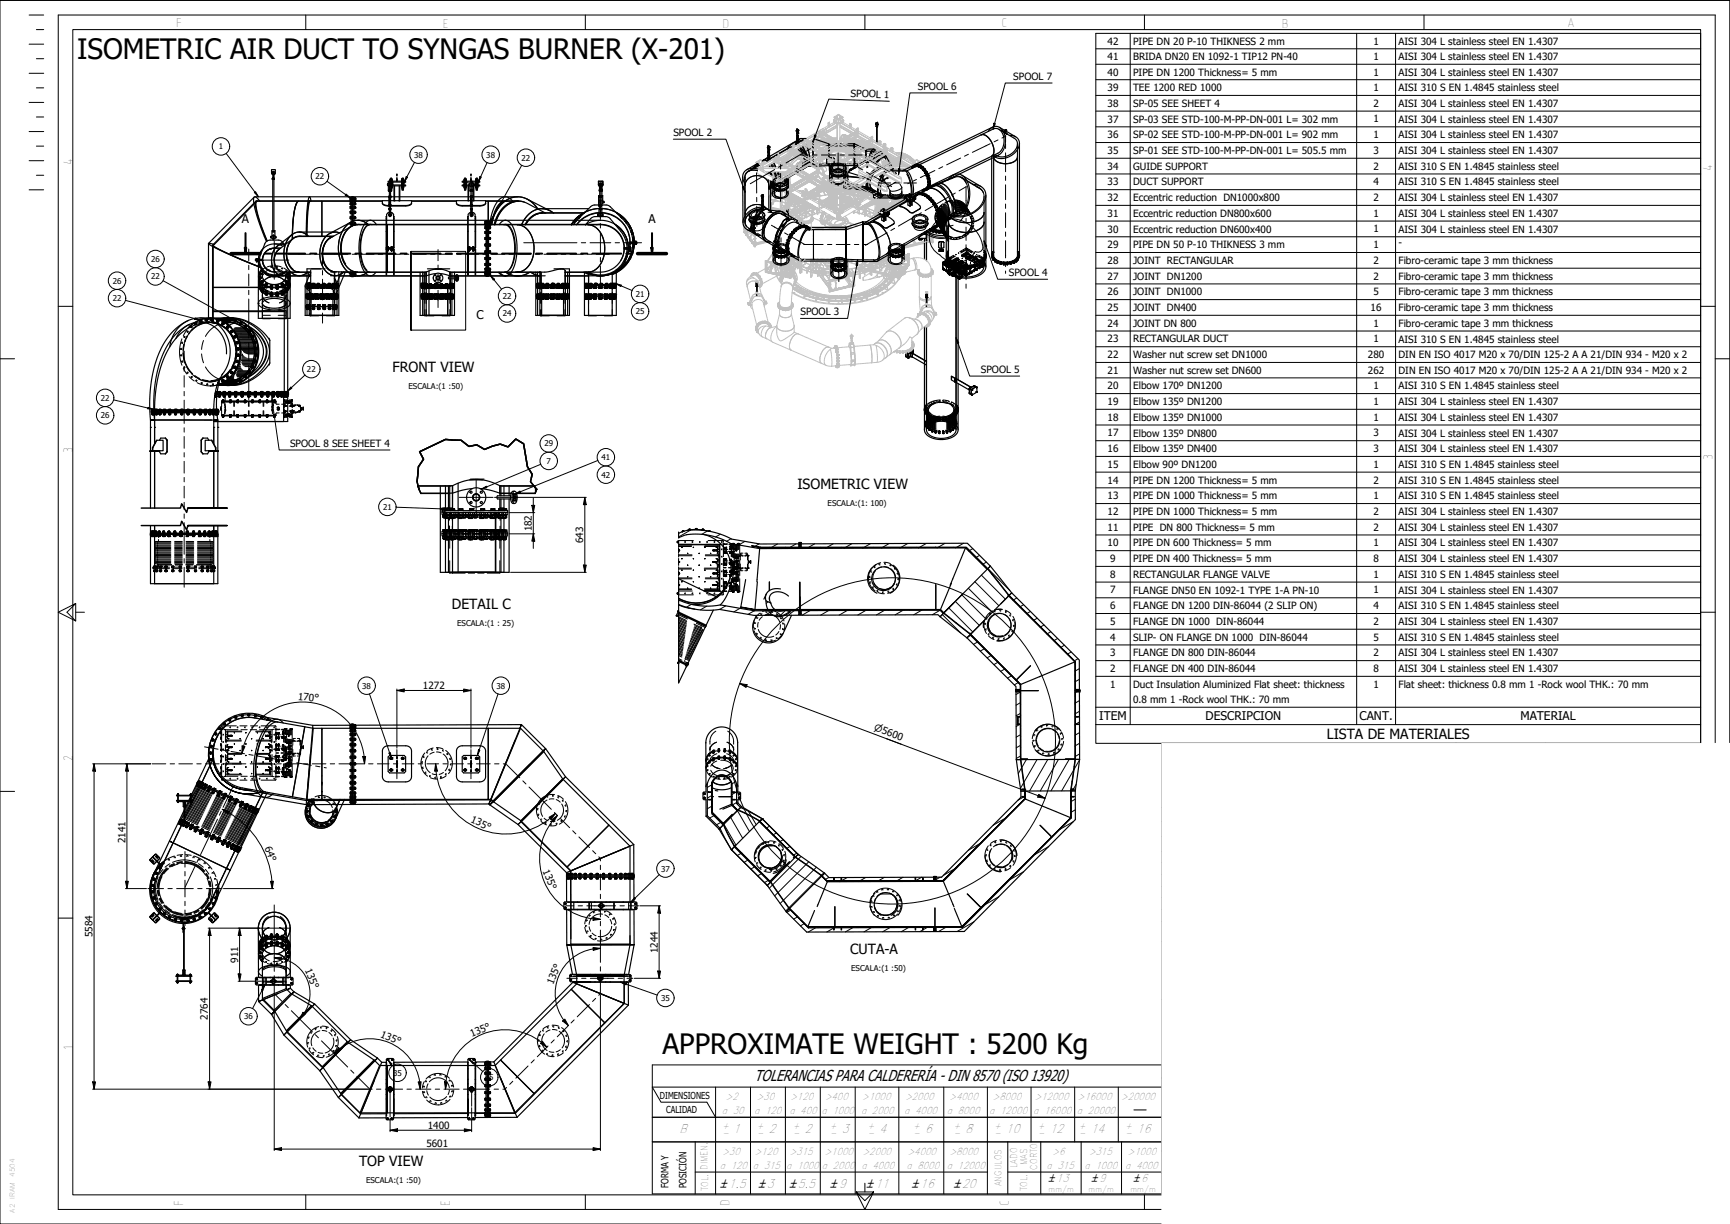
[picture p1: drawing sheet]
<svg xmlns="http://www.w3.org/2000/svg" width="594mm" height="420mm" viewBox="0 0 594 420" stroke-linecap="round" stroke-linejoin="round" font-family="sans-serif">
<defs><g id="words">
<g font-size="9.6">
<text x="26.4" y="20.1">ISOMETRIC AIR DUCT TO SYNGAS BURNER (X-201)</text>
<text x="227.5" y="361.8">APPROXIMATE WEIGHT : 5200 Kg</text>
</g>
<text font-size="5.4" x="259.1" y="371.2">TOLERANCIAS PARA CALDERERÍA - DIN 8570 (ISO 13920)</text>
<g font-size="4.8">
<text x="134.8" y="127.7">FRONT VIEW</text>
<text x="273.8" y="168">ISOMETRIC VIEW</text>
<text x="155.2" y="209.2">DETAIL C</text>
<text x="455.6" y="253.7">LISTA DE MATERIALES</text>
<text x="292" y="327.4">CUTA-A</text>
<text x="123.3" y="400.4">TOP VIEW</text>
</g>
<g font-size="4.6">
<text x="60.5" y="9.2">F</text>
<text x="152.1" y="9.5">E</text>
<text x="248.1" y="9.5">D</text>
<text x="344" y="9.3">C</text>
<text x="440.1" y="9.5">B</text>
<text x="538.2" y="9.1">A</text>
<text x="24.9" y="56.5" transform="rotate(-90 24.9 56.5)">4</text>
<text x="587.9" y="58.6" transform="rotate(-90 587.9 58.6)">4</text>
<text x="24.9" y="155.6" transform="rotate(-90 24.9 155.6)">3</text>
<text x="588.1" y="157.7" transform="rotate(-90 588.1 157.7)">3</text>
<text x="24.9" y="261.1" transform="rotate(-90 24.9 261.1)">2</text>
<text x="24.9" y="360.5" transform="rotate(-90 24.9 360.5)">1</text>
<text x="62.8" y="413.8" transform="rotate(-90 62.8 413.8)">F</text>
<text x="154.5" y="413.8" transform="rotate(-90 154.5 413.8)">E</text>
<text x="250.5" y="413.8" transform="rotate(-90 250.5 413.8)">D</text>
<text x="346.5" y="413.8" transform="rotate(-90 346.5 413.8)">C</text>
</g>
<g font-size="4.3">
<text x="233.3" y="388.8">B</text>
<text x="251.8" y="388.9">1</text>
<text x="264" y="388.9">2</text>
<text x="276.4" y="388.9">2</text>
<text x="289.1" y="388.9">3</text>
<text x="302" y="388.9">4</text>
<text x="317.7" y="388.9">6</text>
<text x="331.5" y="388.9">8</text>
<text x="345.4" y="388.9">10</text>
<text x="360.5" y="388.9">12</text>
<text x="374.6" y="388.9">14</text>
<text x="390.4" y="388.9">16</text>
</g>
<g font-size="4.1">
<text x="83.1" y="76.5">A</text>
<text x="222.6" y="76.5">A</text>
<text x="163.7" y="109.6">C</text>
<text x="377.5" y="247.3">ITEM</text>
<text x="414" y="247.3">DESCRIPCION</text>
<text x="466.9" y="247.3">CANT.</text>
<text x="522.1" y="247.3">MATERIAL</text>
<text x="247.3" y="407.8">±1.5</text>
<text x="260.5" y="407.8">±3</text>
<text x="271.1" y="407.8">±5.5</text>
<text x="285.1" y="407.8">±9</text>
<text x="297.6" y="407.8">±11</text>
<text x="313.1" y="407.8">±16</text>
<text x="327.5" y="407.8">±20</text>
</g>
<g font-size="3.7">
<text x="360.1" y="405.9">±13</text>
<text x="374.9" y="405.9">±9</text>
<text x="389.3" y="405.9">±6</text>
</g>
<g font-size="3.4">
<text x="380.3" y="15.4">42</text>
<text x="389.1" y="15.4">PIPE DN 20 P-10 THIKNESS 2 mm</text>
<text x="471.6" y="15.4">1</text>
<text x="480.2" y="15.4">AISI 304 L stainless steel EN 1.4307</text>
<text x="380.3" y="20.7">41</text>
<text x="389.1" y="20.7">BRIDA DN20 EN 1092-1 TIP12 PN-40</text>
<text x="471.6" y="20.7">1</text>
<text x="480.2" y="20.7">AISI 304 L stainless steel EN 1.4307</text>
<text x="348" y="27.4">SPOOL 7</text>
<text x="380.3" y="26">40</text>
<text x="389.1" y="26">PIPE DN 1200 Thickness= 5 mm</text>
<text x="471.6" y="26">1</text>
<text x="480.2" y="26">AISI 304 L stainless steel EN 1.4307</text>
<text x="292.1" y="33.2" transform="rotate(2 292.1 33.2)">SPOOL 1</text>
<text x="315.2" y="30.8">SPOOL 6</text>
<text x="380.3" y="31.3">39</text>
<text x="389.1" y="31.3">TEE 1200 RED 1000</text>
<text x="471.6" y="31.3">1</text>
<text x="480.2" y="31.3">AISI 310 S EN 1.4845 stainless steel</text>
<text x="380.3" y="36.7">38</text>
<text x="389.1" y="36.7">SP-05 SEE SHEET 4</text>
<text x="471.6" y="36.7">2</text>
<text x="480.2" y="36.7">AISI 304 L stainless steel EN 1.4307</text>
<text x="231.2" y="46.7">SPOOL 2</text>
<text x="380.3" y="42.1">37</text>
<text x="380.3" y="47.5">36</text>
<text x="389.1" y="42.1">SP-03 SEE STD-100-M-PP-DN-001 L= 302 mm</text>
<text x="389.1" y="47.5">SP-02 SEE STD-100-M-PP-DN-001 L= 902 mm</text>
<text x="471.6" y="42">1</text>
<text x="471.6" y="47.4">1</text>
<text x="480.2" y="42.1">AISI 304 L stainless steel EN 1.4307</text>
<text x="480.2" y="47.5">AISI 304 L stainless steel EN 1.4307</text>
<text x="380.3" y="52.9">35</text>
<text x="389.1" y="52.9">SP-01 SEE STD-100-M-PP-DN-001 L= 505.5 mm</text>
<text x="471.6" y="52.9">3</text>
<text x="480.2" y="52.9">AISI 304 L stainless steel EN 1.4307</text>
<text x="380.3" y="58.2">34</text>
<text x="389.1" y="58.2">GUIDE SUPPORT</text>
<text x="471.6" y="58.2">2</text>
<text x="480.2" y="58.3">AISI 310 S EN 1.4845 stainless steel</text>
<text x="380.3" y="63.6">33</text>
<text x="389.1" y="63.6">DUCT SUPPORT</text>
<text x="471.6" y="63.6">4</text>
<text x="480.2" y="63.7">AISI 310 S EN 1.4845 stainless steel</text>
<text x="380.3" y="69">32</text>
<text x="389.1" y="69.1">Eccentric reduction DN1000x800</text>
<text x="471.6" y="69">2</text>
<text x="480.2" y="69.1">AISI 304 L stainless steel EN 1.4307</text>
<text x="380.3" y="74.4">31</text>
<text x="389.1" y="74.4">Eccentric reduction DN800x600</text>
<text x="471.6" y="74.4">1</text>
<text x="480.2" y="74.4">AISI 304 L stainless steel EN 1.4307</text>
<text x="380.3" y="79.8">30</text>
<text x="389.1" y="79.8">Eccentric reduction DN600x400</text>
<text x="471.6" y="79.8">1</text>
<text x="480.2" y="79.8">AISI 304 L stainless steel EN 1.4307</text>
<text x="380.3" y="85.2">29</text>
<text x="389.1" y="85.2">PIPE DN 50 P-10 THIKNESS 3 mm</text>
<text x="471.6" y="85.2">1</text>
<text x="480.2" y="84.6">-</text>
<text x="346.4" y="94.8">SPOOL 4</text>
<text x="380.3" y="90.6">28</text>
<text x="380.3" y="96">27</text>
<text x="389.1" y="90.6">JOINT RECTANGULAR</text>
<text x="389.1" y="96">JOINT DN1200</text>
<text x="471.6" y="90.6">2</text>
<text x="471.6" y="96">2</text>
<text x="480.2" y="90.6">Fibro-ceramic tape 3 mm thickness</text>
<text x="380.3" y="101.4">26</text>
<text x="389.1" y="101.4">JOINT DN1000</text>
<text x="471.6" y="101.4">5</text>
<text x="480.2" y="96">Fibro-ceramic tape 3 mm thickness</text>
<text x="480.2" y="101.4">Fibro-ceramic tape 3 mm thickness</text>
<text x="380.3" y="106.8">25</text>
<text x="389.1" y="106.8">JOINT DN400</text>
<text x="470.7" y="106.8">16</text>
<text x="480.2" y="106.8">Fibro-ceramic tape 3 mm thickness</text>
<text x="274.9" y="108.2">SPOOL 3</text>
<text x="380.3" y="112.2">24</text>
<text x="389.1" y="112.2">JOINT DN 800</text>
<text x="471.6" y="112.1">1</text>
<text x="480.2" y="112.2">Fibro-ceramic tape 3 mm thickness</text>
<text x="380.3" y="117.6">23</text>
<text x="389.1" y="117.6">RECTANGULAR DUCT</text>
<text x="471.6" y="117.5">1</text>
<text x="480.2" y="117.6">AISI 310 S EN 1.4845 stainless steel</text>
<text x="380.3" y="123">22</text>
<text x="389.1" y="123">Washer nut screw set DN1000</text>
<text x="469.7" y="123">280</text>
<text x="480.2" y="123">DIN EN ISO 4017 M20 x 70/DIN 125-2 A A 21/DIN 934 - M20 x 2</text>
<text x="336.8" y="128">SPOOL 5</text>
<text x="380.3" y="128.3">21</text>
<text x="389.1" y="128.4">Washer nut screw set DN600</text>
<text x="469.7" y="128.3">262</text>
<text x="480.2" y="128.4">DIN EN ISO 4017 M20 x 70/DIN 125-2 A A 21/DIN 934 - M20 x 2</text>
<text x="380.3" y="133.6">20</text>
<text x="389.1" y="133.7">Elbow 170º DN1200</text>
<text x="471.6" y="133.6">1</text>
<text x="480.2" y="133.7">AISI 310 S EN 1.4845 stainless steel</text>
<text x="380.3" y="139">19</text>
<text x="389.1" y="139.1">Elbow 135º DN1200</text>
<text x="471.6" y="139">1</text>
<text x="480.2" y="139.1">AISI 304 L stainless steel EN 1.4307</text>
<text x="380.3" y="144.4">18</text>
<text x="380.3" y="149.8">17</text>
<text x="389.1" y="144.5">Elbow 135º DN1000</text>
<text x="389.1" y="149.8">Elbow 135º DN800</text>
<text x="471.6" y="144.4">1</text>
<text x="471.6" y="149.8">3</text>
<text x="480.2" y="144.5">AISI 304 L stainless steel EN 1.4307</text>
<text x="480.2" y="149.8">AISI 304 L stainless steel EN 1.4307</text>
<text x="99.6" y="153.4">SPOOL 8 SEE SHEET 4</text>
<text x="380.3" y="155.2">16</text>
<text x="389.1" y="155.2">Elbow 135º DN400</text>
<text x="471.6" y="155.2">3</text>
<text x="480.2" y="155.2">AISI 304 L stainless steel EN 1.4307</text>
<text x="380.3" y="160.6">15</text>
<text x="389.1" y="160.6">Elbow 90º DN1200</text>
<text x="471.6" y="160.6">1</text>
<text x="480.2" y="160.6">AISI 310 S EN 1.4845 stainless steel</text>
<text x="380.3" y="166">14</text>
<text x="389.1" y="166">PIPE DN 1200 Thickness= 5 mm</text>
<text x="471.6" y="166">2</text>
<text x="480.2" y="166">AISI 310 S EN 1.4845 stainless steel</text>
<text x="380.3" y="171.4">13</text>
<text x="389.1" y="171.4">PIPE DN 1000 Thickness= 5 mm</text>
<text x="471.6" y="171.4">1</text>
<text x="480.2" y="171.4">AISI 310 S EN 1.4845 stainless steel</text>
<text x="380.3" y="176.8">12</text>
<text x="389.1" y="176.8">PIPE DN 1000 Thickness= 5 mm</text>
<text x="471.6" y="176.8">2</text>
<text x="480.2" y="176.8">AISI 304 L stainless steel EN 1.4307</text>
<text x="182.6" y="182.4" transform="rotate(-90 182.6 182.4)">182</text>
<text x="380.3" y="182.1">11</text>
<text x="389.1" y="182.2">PIPE DN 800 Thickness= 5 mm</text>
<text x="471.6" y="182.2">2</text>
<text x="480.2" y="182.2">AISI 304 L stainless steel EN 1.4307</text>
<text x="200.3" y="186.4" transform="rotate(-90 200.3 186.4)">643</text>
<text x="380.3" y="187.6">10</text>
<text x="389.1" y="187.6">PIPE DN 600 Thickness= 5 mm</text>
<text x="471.6" y="187.5">1</text>
<text x="480.2" y="187.6">AISI 304 L stainless steel EN 1.4307</text>
<text x="381.3" y="193">9</text>
<text x="389.1" y="193">PIPE DN 400 Thickness= 5 mm</text>
<text x="471.6" y="193">8</text>
<text x="480.2" y="193">AISI 304 L stainless steel EN 1.4307</text>
<text x="381.3" y="198.4">8</text>
<text x="381.3" y="203.7">7</text>
<text x="389.1" y="198.3">RECTANGULAR FLANGE VALVE</text>
<text x="389.1" y="203.7">FLANGE DN50 EN 1092-1 TYPE 1-A PN-10</text>
<text x="471.6" y="198.3">1</text>
<text x="471.6" y="203.7">1</text>
<text x="480.2" y="198.4">AISI 310 S EN 1.4845 stainless steel</text>
<text x="480.2" y="203.8">AISI 304 L stainless steel EN 1.4307</text>
<text x="381.3" y="209.1">6</text>
<text x="389.1" y="209.2">FLANGE DN 1200 DIN-86044 (2 SLIP ON)</text>
<text x="471.6" y="209.1">4</text>
<text x="480.2" y="209.2">AISI 310 S EN 1.4845 stainless steel</text>
<text x="381.3" y="214.5">5</text>
<text x="389.1" y="214.5">FLANGE DN 1000 DIN-86044</text>
<text x="471.6" y="214.5">2</text>
<text x="480.2" y="214.6">AISI 304 L stainless steel EN 1.4307</text>
<text x="381.3" y="219.9">4</text>
<text x="389.1" y="219.9">SLIP- ON FLANGE DN 1000 DIN-86044</text>
<text x="471.6" y="219.9">5</text>
<text x="480.2" y="219.9">AISI 310 S EN 1.4845 stainless steel</text>
<text x="381.3" y="225.3">3</text>
<text x="389.1" y="225.3">FLANGE DN 800 DIN-86044</text>
<text x="471.6" y="225.3">2</text>
<text x="480.2" y="225.3">AISI 304 L stainless steel EN 1.4307</text>
<text x="381.3" y="230.7">2</text>
<text x="389.1" y="230.7">FLANGE DN 400 DIN-86044</text>
<text x="471.6" y="230.7">8</text>
<text x="480.2" y="230.7">AISI 304 L stainless steel EN 1.4307</text>
<text x="145.3" y="236.5">1272</text>
<text x="381.3" y="236.1">1</text>
<text x="389.1" y="236.1">Duct Insulation Aluminized Flat sheet: thickness</text>
<text x="471.6" y="236.1">1</text>
<text x="480.2" y="236.1">Flat sheet: thickness 0.8 mm 1 -Rock wool THK.: 70 mm</text>
<text x="102.2" y="240.2" transform="rotate(5 102.2 240.2)">170°</text>
<text x="389.1" y="241.4">0.8 mm 1 -Rock wool THK.: 70 mm</text>
<text x="161.5" y="282.3" transform="rotate(23 161.5 282.3)">135°</text>
<text x="43.1" y="289.4" transform="rotate(-90 43.1 289.4)">2141</text>
<text x="90.8" y="291" transform="rotate(68 90.8 291)">64°</text>
<text x="186.3" y="299" transform="rotate(68 186.3 299)">135°</text>
<text x="31.7" y="321.8" transform="rotate(-90 31.7 321.8)">5584</text>
<text x="225.8" y="327.1" transform="rotate(-90 225.8 327.1)">1244</text>
<text x="81.7" y="330.5" transform="rotate(-90 81.7 330.5)">911</text>
<text x="104.6" y="332.8" transform="rotate(68 104.6 332.8)">135°</text>
<text x="189.9" y="338.3" transform="rotate(-68 189.9 338.3)">135°</text>
<text x="71.4" y="350" transform="rotate(-90 71.4 350)">2764</text>
<text x="130.5" y="356" transform="rotate(23 130.5 356)">135°</text>
<text x="162" y="355.9" transform="rotate(-23 162 355.9)">135°</text>
<text x="249.3" y="377.7">&gt;2</text>
<text x="259.9" y="377.7">&gt;30</text>
<text x="271.5" y="377.7">&gt;120</text>
<text x="283.3" y="377.7">&gt;400</text>
<text x="296.1" y="377.7">&gt;1000</text>
<text x="310.9" y="377.7">&gt;2000</text>
<text x="326.1" y="377.7">&gt;4000</text>
<text x="341" y="377.7">&gt;8000</text>
<text x="355.4" y="377.7">&gt;12000</text>
<text x="370.1" y="377.7">&gt;16000</text>
<text x="385" y="377.7">&gt;20000</text>
<text x="247.9" y="382.5">a 30</text>
<text x="259" y="382.5">a 120</text>
<text x="271.1" y="382.5">a 400</text>
<text x="282.1" y="382.5">a 1000</text>
<text x="295.7" y="382.5">a 2000</text>
<text x="310.5" y="382.5">a 4000</text>
<text x="325.2" y="382.5">a 8000</text>
<text x="339.7" y="382.5">a 12000</text>
<text x="354.8" y="382.5">a 16000</text>
<text x="369.8" y="382.5">a 20000</text>
<text x="146.9" y="387.4">1400</text>
<text x="146.4" y="393.9">5601</text>
<text x="247.2" y="401.3">a 120</text>
<text x="248.1" y="396.5">&gt;30</text>
<text x="258.5" y="401.3">a 315</text>
<text x="259.2" y="396.5">&gt;120</text>
<text x="270" y="401.3">a 1000</text>
<text x="271.2" y="396.5">&gt;315</text>
<text x="282.3" y="401.3">a 2000</text>
<text x="283.2" y="396.5">&gt;1000</text>
<text x="295.9" y="401.3">a 4000</text>
<text x="296.3" y="396.5">&gt;2000</text>
<text x="311.3" y="401.3">a 8000</text>
<text x="311.7" y="396.5">&gt;4000</text>
<text x="325.1" y="401.3">a 12000</text>
<text x="326.1" y="396.5">&gt;8000</text>
<text x="359.4" y="401.3">a 315</text>
<text x="361.5" y="396.5">&gt;6</text>
<text x="372.4" y="401.3">a 1000</text>
<text x="374" y="396.5">&gt;315</text>
<text x="386.4" y="401.3">a 4000</text>
<text x="387.3" y="396.5">&gt;1000</text>
<text x="229.6" y="407.9" transform="rotate(-90 229.6 407.9)">FORMA Y</text>
<text x="235.7" y="407.9" transform="rotate(-90 235.7 407.9)">POSICIÓN</text>
</g>
<g font-size="3.3">
<text x="300" y="250.7" transform="rotate(21 300 250.7)">⌀5600</text>
<text x="226.6" y="377.1">DIMENSIONES</text>
<text x="228.8" y="382">CALIDAD</text>
</g>
<g font-size="3.2">
<text x="247.9" y="389.9">-</text>
<text x="247.9" y="387.6">+</text>
<text x="259.9" y="387.6">+</text>
<text x="259.9" y="389.9">-</text>
<text x="272.3" y="389.9">-</text>
<text x="272.3" y="387.6">+</text>
<text x="285" y="387.6">+</text>
<text x="285" y="389.9">-</text>
<text x="297.9" y="389.9">-</text>
<text x="297.9" y="387.6">+</text>
<text x="313.6" y="389.9">-</text>
<text x="313.6" y="387.6">+</text>
<text x="327.4" y="387.6">+</text>
<text x="327.4" y="389.9">-</text>
<text x="341.3" y="387.6">+</text>
<text x="341.3" y="389.9">-</text>
<text x="356.4" y="389.9">-</text>
<text x="356.4" y="387.6">+</text>
<text x="370.5" y="389.9">-</text>
<text x="370.5" y="387.6">+</text>
<text x="386.3" y="387.6">+</text>
<text x="386.3" y="389.9">-</text>
</g>
<g font-size="3.1">
<text x="243" y="401.5" transform="rotate(-90 243 401.5)">DIMEN.</text>
<text x="349.3" y="400.9" transform="rotate(-90 349.3 400.9)">LADO</text>
<text x="352.8" y="399.9" transform="rotate(-90 352.8 399.9)">MAS</text>
<text x="356.1" y="401.8" transform="rotate(-90 356.1 401.8)">CORTO</text>
<text x="344" y="407.2" transform="rotate(-90 344 407.2)">ANGULOS</text>
<text x="243.2" y="408.7" transform="rotate(-90 243.2 408.7)">TOL.</text>
<text x="352.7" y="408.7" transform="rotate(-90 352.7 408.7)">TOL.</text>
</g>
<g font-size="2.7">
<text x="75.1" y="51.3">1</text>
<text x="142.2" y="54.1">38</text>
<text x="167" y="54.1">38</text>
<text x="179.1" y="55.2">22</text>
<text x="108.4" y="61.5">22</text>
<text x="51.9" y="89.9">26</text>
<text x="51.9" y="95.9">22</text>
<text x="38.7" y="97.4">26</text>
<text x="218.3" y="101.9">21</text>
<text x="38.7" y="103.4">22</text>
<text x="172.6" y="102.6">22</text>
<text x="218.3" y="107.9">25</text>
<text x="172.6" y="108.6">24</text>
<text x="105.4" y="127.7">22</text>
<text x="34.6" y="137.6">22</text>
<text x="140.2" y="133.5">ESCALA:(1 :50)</text>
<text x="34.6" y="143.6">26</text>
<text x="186.9" y="153.3">29</text>
<text x="187.7" y="159.2">7</text>
<text x="206.6" y="158">41</text>
<text x="206.6" y="164">42</text>
<text x="284.2" y="173.8">ESCALA:(1: 100)</text>
<text x="131.5" y="175">21</text>
<text x="157" y="214.9">ESCALA:(1 : 25)</text>
<text x="124.4" y="236.4">38</text>
<text x="170.5" y="236.4">38</text>
<text x="227" y="299.2">37</text>
<text x="292.3" y="333.1">ESCALA:(1 :50)</text>
<text x="227" y="343.6">35</text>
<text x="83.8" y="349.9">36</text>
<text x="135" y="369.3">35</text>
<text x="166.5" y="370.8">3</text>
<text x="168" y="370.8">5</text>
<text x="125.7" y="406.1">ESCALA:(1 :50)</text>
<text x="360.1" y="409.1">mm/m</text>
<text x="373.8" y="409.1">mm/m</text>
<text x="388.2" y="409.1">mm/m</text>
</g>
<g font-size="2.3">
<text x="5.1" y="404" transform="rotate(-90 5.1 404)">4504</text>
<text x="5.1" y="411.5" transform="rotate(-90 5.1 411.5)">IRAM</text>
<text x="5.1" y="416.3" transform="rotate(-90 5.1 416.3)">A2</text>
</g>
</g></defs>
<!-- layer: 0 -->
<g fill="none" stroke="#000" stroke-width=".34">
<path d="M0 .2h594v420h-594zM10 5.2h5M10 15.2h5M12.5 10.2h2.5M20 5.2h569v410h-569zM25 10.2h559v400h-559zM105 5.2v5M201 5.2v5M297 5.2v5M393 5.2v5M489 5.2v5M10 25.2h5"/>
<path d="M10 35.2h5M12.5 20.2h2.5M12.5 30.2h2.5M10 45.2h5M10 55.2h5M12.5 40.2h2.5M12.5 50.2h2.5M10 65.2h5M12.5 60.2h2.5M20 105.2h5M584 105.2h5M0 123.2h5"/>
<path d="M589 123.2h5M237.1 182l-4.1 2.3M242.9 182.3l-1.9 1.1M247.4 183.4l-1.7 .9M251 184.9l-1.5 .9M255.8 185.8l-2.1 1.3M259.3 187.5l-.2 .1M260.7 186.7l-2.1 1.2M267 186.7l-2.8 1.6M269.7 187.8l.2 .2M273.4 186.7l-2.8 1.6M274.3 186.8l.4 .4"/>
<path d="M274.7 187.4v.1M275.1 186.6l-.4 .7M278 187.8l.1 .2M279.8 186.7l-2.8 1.6M281.7 187.8v.2M285.3 187.8l.1 .2M286.2 186.6l-2.8 1.6M289 187.8l.1 .2M292.6 186.6l-2.8 1.6M292.7 187.8v.2M296.3 187.8l.1 .2M298.9 186.6l-2.7 1.6"/>
<path d="M300 187.8l.1 .2M303.7 187.8v.2M305.3 186.6l-2.7 1.6M307.3 187.8l.1 .2M311 187.8l.1 .2M311.7 186.6l-2.7 1.5M314.7 187.8v.2M318.1 186.5l-2.7 1.6M318.3 187.8l.1 .2M322.9 187.8l.1 .2M324.5 186.5l-2.7 1.6M327.4 187.8l.1 .2"/>
<path d="M330.9 186.5l-2.8 1.6M334 188.3l-1.4 .8M334.8 199.7l8.2 8.2M336.4 190.6l-1.4 .9M337 197.4l8.2 8.3M338.7 193l-1.4 .8M339.2 195.2l7.6 7.5M340.6 197v.1M342.6 199.5l-.1 .1M26 207.2v6l-6-3 6-3-3 3 3 3M26 210.2h3M233.4 206.1l-.4 .2"/>
<path d="M237.5 207.4l-1.8 1M242.7 208.1l-2.2 1.2M249.2 208l-2.1 1.2M254.1 208.8l-2.1 1.2M254.8 208.4l-.2 .1M259 209.7l-2.1 1.2M259.8 209.2l-.2 .1M263.7 206.6l-.6 .5M265.4 209.6l-2.8 1.6M265.8 209l-1.4 1.3M268.6 209.2l.2 .1M269.9 209.4l-2.3 2.3"/>
<path d="M271.8 209.6l-2.8 1.6M274.3 210l.4 .4M274.7 209.7v.1M275.1 210.5l-.2 .5M275.7 209.2l.1 .1M278.2 209.6l-2.8 1.6M279.4 209.2v.1M283 209.2l.1 .1M284.5 209.6l-2.7 1.6M286.7 209.2l.1 .1M290.3 209.2l.1 .1M290.9 209.6l-2.7 1.5"/>
<path d="M294 209.2l.1 .1M297.3 209.5l-2.7 1.6M297.7 209.2l.1 .1M301.3 209.2l.1 .1M303.7 209.5l-2.7 1.6M305 209.2l.1 .1M308.7 209.2v.1M310.1 209.5l-2.7 1.6M312.3 209.2l.1 .1M316 209.2l.1 .1M316.5 209.5l-2.7 1.5M319.7 209.2v.1"/>
<path d="M321.9 209.2l.1 .1M322.8 209.5l-2.7 1.5M323.6 210.9l6.3 6.4M325.8 208.7l8.3 8.2M325.8 211.8v.1M328.1 206.4l8.2 8.3M328.3 213.8v.1M330.3 204.2l8.2 8.2M330.9 215.7l-.1 .1M332.5 201.9l8.3 8.3M333.3 218.1l-.9 .5M333.5 218h-.1"/>
<path d="M344.6 202l-.1 .1M348 205.9v.1M349.2 205.3l-1.4 .7M351.5 207.6l-1.3 .8M352.7 210.6h-.1M353.8 209.9l-1.3 .8M355 212.9h-.1M356.2 212.2l-1.4 .8M357.3 215.2v.1M358.5 214.5l-1.3 .8M360.8 216.8l-1.3 .8 .2-.1M363.2 219.2l-1.4 .7h.2"/>
<path d="M584 210.2h5M335.6 220.4l-1.3 .8M335.9 220.3h-.1M338 222.7l-1.4 .8M338.2 222.6l-.1 .1M340.3 225l-1.3 .8M340.5 224.9l-.1 .1M342.6 227.4l-1.3 .7M342.8 227.3h-.1M345.2 229.6l-1.6 .9M347.5 231.9l-1.5 .9M349.6 234l-.1 .1"/>
<path d="M349.6 234.3l-1.3 .8M349.9 237.1l-.7 .4M350 237.1h.1M350.2 236.7l.1 .2M350.4 237.6l-1.5 .8M350.4 238.1l.1 .1M363.9 221.8v.1M365.5 221.5l-1.3 .8M366.3 224.1l-.1 .1M367.9 223.8l-1.4 .8M368.6 226.4l-.1 .1M369.2 238h.1"/>
<path d="M369.3 231.5l-.1 .2M369.8 237.1h-.1M370 236.7l.2 .4M370.2 226.1l-1.4 .8M370.6 229.5l-1.4 .9M370.7 233.2l-1.5 .8M370.7 236.8l-1.5 .9M349.4 247.2l.2 .2M349.7 248.5l.1 .2M350 246l-.1 .1M350.4 241.2l-1.5 .9M350.4 256.4l.1 .1"/>
<path d="M350.4 252.8h.1M350.4 249.1l.1 .1M350.4 245.4l.1 .1M350.4 241.8h.1M350.4 244.9l-1.5 .8M350.4 248.5l-1.5 .9M350.5 252.2l-1.5 .8M350.5 255.8l-1.5 .9M350.5 259.5l-1.5 .9M369.2 260h.1M369.2 256.3h.1M369.2 252.6l.1 .1"/>
<path d="M369.2 249h.1M369.2 245.3l.1 .1M369.2 241.6l.1 .1M369.8 248.5l.1 .2M369.9 246l-.1 .1M370.7 240.5l-1.5 .9M370.7 244.2l-1.5 .8M370.7 247.8l-1.5 .9M370.7 251.5l-1.5 .8M370.7 255.1l-1.5 .9M370.7 258.8l-1.5 .9M500 255.2v22"/>
<path d="M530.6 255.2v22M0 271.7h5M243.8 271.9l.2 .1M244 274.4l-.3 .2M244.4 269.4l-1.5 .9M244.4 273.1l-1.5 .9M244.5 276.7l-1.6 .9M244.6 276.6l-.1 .1M244.6 270.6l-.1 .1M245.5 279.8h-.1M249 266.2l-.1 .1M250.9 265.7l-1.7 1"/>
<path d="M251.2 268.5h-.1M251.3 272.9l-.2 .1M251.7 271.9l.3 .1M252 274.4l-.3 .2M252.6 268.3l-1.2 .8M252.9 271.8l-1.5 .9M252.9 275.5l-1.4 .8M253 277.9l.1 .1M253.2 278.3l4.2 7.1M257 278.5l2.7 4.6M348.3 277.8v.1M350.4 260.1l.1 .1"/>
<path d="M350.9 263.1l-.1 .1M351 275.1l.1 .1M351.4 267l-.1 .1M351.5 273.4l-.1 .2M351.9 271h.1M351.9 272h.1M352 270.9l-.1 .1M352 273.3l-2.4 1.4M352.4 260.7l-2.7 4.8M356.1 260.7l-5.7 9.9M359.8 260.7l-6.2 10.8M363.5 260.7l-6.3 10.8"/>
<path d="M367.1 260.7l-6.2 10.8M367.7 277.4l.1 .1M367.7 273.7l.1 .1M367.8 271.5h.1M368.2 268.2l-.1 .1M368.4 270.9l-.2 .1M369 262.9l-.2 .2M369.3 274.3l-1.5 .9M369.3 278l-1.5 .8M369.6 269.2l-1.4 2.3M370.7 260.9l-6.1 10.6M399 277.2h185"/>
<path d="M530.6 271.7h53.4M530.6 266.2h53.4M530.6 260.7h53.4M245.1 280l-1.4 .8M247.5 282.3l-1.4 .8M247.8 282.1l-.1 .1M248.4 282.6v.1M248.6 282.9l4.1 7.2M250.9 280.6l4.1 7.2M254.4 293l-1.2 .7M254.5 292.7l.3 .2M256.8 295.3l-1.3 .7"/>
<path d="M258 280.2l.1 .2M259.1 297.6l-1.3 .7M261.4 299.9l-1.2 .7M262 281.3l-1.1 .6M264.3 283.6l-1.3 .7M266.6 285.9l-1.2 .7M268.9 290l.4 .2M269 288.2l-1.3 .8M271.3 290.5l-1.3 .8M273.6 292.9l-1.2 .7M274.1 294.8v.1M275.1 294l-10.9 10.9"/>
<path d="M276.7 296.6v.1M277.7 295.8l-11.7 11.7M279.3 298.5v.1M280.3 297.7l-12.4 12.4M282.9 299.6l-13.1 13.1M327.4 298.7v.1M328.7 297.7l-4.7 2.8M329.7 296.4v.1M332 294.1l.1 .1M334.3 291.8l.1 .1M336.7 289.4v.1M337.2 289.1l-4.7 2.8"/>
<path d="M339 287.1v.1M341.3 284.8l.1 .1M343.6 282.5l.1 .1M345.8 280.6l-4.8 2.7M346 280.1v.1M349.5 298.9v.1M351.5 299.2l-4.7 2.8M351.8 296.6v.1M354.1 294.3l.1 .1M356.4 292h.1M358.8 289.6v.1M360 290.6l-4.7 2.8"/>
<path d="M361.1 287.3v.1M362.8 285.6h.1M365.1 283.3h.1M367.5 280.9v.1M368.6 282.1l-4.8 2.7M399 296.2h185M399 292.2h185M399 287.2h185M399 282.2h185M406 292.2v31M420 292.2v31M524 292.2v31"/>
<path d="M544 292.2v31M564 292.2v31M20 315.2h5M263.2 301.4l.3 .2M263.8 302.2l-1.3 .8M265.3 303.7v.1M267.3 306.6v.1M269.3 309.4v.1M271.4 312.1v.1M271.5 312.4l-1.3 .8M273.8 314.5h-.1M273.8 314.8l-1.3 .7"/>
<path d="M276.1 316.8l-.1 .1M276.2 317.1l-1.3 .7M279 318.1l-.1 .1M280 318.5l-2.5 1.4M281.9 300.3v.1M282.7 318.1l-.1 .1M284.4 302.3v.1M284.6 301.2l-1.3 .7M286.3 301.7l.1 .2M286.3 318.1v.1M286.4 318.5l-2.5 1.4M287.1 318.1l.1 .1"/>
<path d="M289 301.7l-.2 .2M289.2 302.3l.2 .1M290.9 301.2l-2.5 1.5M291.5 318.1l.1 .1M292.8 318.5l-2.5 1.4M293.7 302.3l.1 .1M296 318.1l.1 .1M297.3 301.2l-2.5 1.4M298.2 302.3l.1 .1M299.2 318.4l-2.5 1.5M300.5 318.1l.1 .1M302.7 302.3l.1 .1"/>
<path d="M303.7 301.2l-2.5 1.4M305 318.1l.1 .1M305.6 318.4l-2.5 1.4M307.2 302.3l.1 .1M309.5 318.1l.1 .1M310.1 301.2l-2.5 1.4M311.7 302.3l.1 .1M312 318.4l-2.5 1.4M314 318.1l.1 .1M314.3 301.6l.1 .1M316.2 302.3l.1 .1M316.5 301.1l-2.5 1.5"/>
<path d="M317 301.8l-.2 .1M318.4 318.4l-2.5 1.4M318.5 318.1l.1 .1M320.6 318.9l.4 .2M320.6 301.6l.4 .2M320.7 302.3l.1 .1M321 318.5l.1 .1M321 301.9l.1 .1M321.5 319.4l-.3 .3M321.5 301.5l-.4 .4M322.9 301.1l-2.5 1.5M323 318.1l.1 .1"/>
<path d="M324.5 301.6v.1M324.8 318.3l-2.5 1.5M327.5 318.1l.1 .1M331.1 317.3h.1M333.4 315v.1M334.5 316.4l-5.8 3.4M335.6 312.8l.1 .1M337.9 310.5v.1M340.2 308.2v.1M342.5 305.9l.1 .1M343 307.8l-4.7 2.8M344.8 303.6l.1 .1"/>
<path d="M347.1 301.2l.1 .1M399 316.2h185M399 312.2h185M399 308.2h185M399 304.2h185M399 300.2h185M584 315.2h5M399 323.2v-68h185v68M491.5 323.2v20M399 343.2v27M584 343.2h-185v-20h185v47M224 365.5h175"/>
<path d="M245.7 373.2v18.8h153.3h-175M257.7 373.2v36.6M269.7 373.2v36.6M281.7 373.2v36.6M293.7 373.2v36.6M308.7 373.2v36.6M324.1 373.2v36.6M339.1 373.2v36.6M354.1 373.2v18.8M369 373.2v18.8M384 373.2v18.8M399 373.2h-175l3 5.1h15.7l3 5.2"/>
<path d="M594 370.2v40M224 383.5h175M238.7 392v17.8M245.7 392v17.8M346.1 392v17.8M357.4 392v17.8M371.3 392v17.8M385.1 392v17.8M389.4 381h4.2M399 395.2v-25h185v25M399 395.2h185v15h-185zM422 395.2v15"/>
<path d="M440 395.2v15M474 395.2v15M494 395.2v15M514 395.2v15M534 395.2v15M554 395.2v15M569 395.2v15M105 410.2v5M201 410.2v5M224 409.8h175M238.7 402.3h100.4M294 409.2h6l-3 6-3-6 3 3 3-3"/>
<path d="M297 406.2v3M346.1 402.3h52.9M393 410.2v5M399 402.7h185M489 410.2v5M399 420.2h185"/>
</g>
<!-- layer: Visible (ISO) -->
<g fill="none" stroke="#000" stroke-width=".4">
<path d="M93.5 59a.55 .55 0 0 1 .8 0 .55 .55 0 0 1-.2 .9v1.6l-.3 .1zM93.7 60l-.4-.4-.1-1.4h1.3v1.4l-.4 .4M258.7 57.7l.1 .1M258.7 57.7l.2 .1M258.7 57.7h.1M258.7 57.6l.1 .2M258.7 57.6v.1M258.7 57.8h.1M258.8 57.5l.2 .2M258.8 57.5l-.1 .1M258.8 57.7h-.1M258.8 57.7l.1 .1"/>
<path d="M258.9 57.6l-.1 .1M258.9 57.5h.1M259.1 57.1l.1 .1M259.1 57.1h.1M259.2 57.2h.1M259.1 57.2h.1M259.2 57l.1 .3M259.2 57h-.1M259.2 57l.1 .2M259.2 56.9l.2 .3M259.2 56.9h.1M259.3 56.9l-.1 .1"/>
<path d="M259.3 57.1h-.2M259.3 57.1l-.2 .1M259.4 56.9h-.1M259.4 57l-.1 .1M259.5 57.1h-.1M259.7 56.8v.1M259.7 56.8h.2M259.7 56.7l.1 .2M259.7 56.7h.1M259.8 56.9h.1M259.8 56.6l.1 .3M259.8 56.6l.2 .3"/>
<path d="M259.8 56.6l-.1 .1M259.8 56.6h.1M259.8 57.1l-2.9 1.7M259.9 56.6l-.1 .1M259.9 56.8l-.1 .1M259.9 56.6h.1M260 56.9h-.1M260 56.7l-.1 .1M260 56.8h.1M260.1 56.2l-3.7 2.1M260.1 58.6l-2.1-.2-1.4 .6-.8 1.2 .1 1.5M260.1 58l-2.6-.1-1 .4-.8 .6-.6 1-.1 1.1 .9 2.1"/>
<path d="M260.4 56.7h.1M260.5 56.8h.1M260.5 56.7h-.1M260.5 56.7v.1M260.5 56.6l-.1 .1M260.5 56.6h-.1M262.3 54.9h.6M262.8 55l-.4-.1-.5 .4M262.8 55l.6 .3M262.9 54.9l.5 .4M263.2 54.4h.5M263.2 54.4l-.5 .5"/>
<path d="M263.5 55l.1 .2M263.5 50.6l.1 .2zM263.6 50.6l.1 .2M263.6 50.6h-.1M263.6 50.6l.2 .1-.1 .1M263.6 50.6l.2-.1v.4M263.6 54.7v.1M263.6 50.4l.4 .1-.1 .4M263.7 50.8h-.1M263.7 50.8v.7M263.7 51.5h.1M263.7 52.1v1.3"/>
<path d="M263.7 54.5l-.1 .2M263.8 53.5h.1M263.7 50l.5 .2M263.7 53.9l.1 .7M263.7 54l-1.9 1.1M263.7 54.4h-.5M263.7 51.5l.2 .1M263.7 54.5l-.1 .3M263.7 52.1h.1M263.8 53.9h.1M263.8 53.5l.2 .1M263.8 53.4l.2 .1"/>
<path d="M263.8 53.4l.1 .2M263.8 53.9l.4 .1M263.8 53.9l.2 .2M263.8 50.9l.1 .6M263.8 53.4h.1M263.8 52.4h.2M263.8 52.3v.1M263.8 52.3h.1M263.8 53.8h.1M263.8 53.9l.3 .1M263.8 52.4v1.1M263.9 53.4l.1 .1"/>
<path d="M263.9 51.6v.6h.2M263.9 52.1l.2 .2M263.9 52.1h-.2M263.9 52.1h-.1M263.9 52.4l.1 .4M263.9 53.4h-.1M263.9 54.6l-.3 .4M263.9 53.9h-.1M263.9 53.8h-.1M263.9 53.6v.3h.2M263.9 51.5h.1M263.9 54l-.4 1.2"/>
<path d="M263.9 54.7l-.1 .3M263.9 54.6h.1M264 53.1l-.1 .3M264 52.4v1.2M264 52.9h.1M264 51.4l-.1 .2M264 54.1l.1 .7-.1-.6M264 52.4h.1M264 52.3h-.2M264.1 52.3h.1M264.1 54.8l-.1 .2M264.1 53.8v.2"/>
<path d="M264.1 51.3l-.1 .1M264.1 53.6v.3M264.1 50.3l-.4-.3v.4M264.1 50.3l-.1 1.1M264.1 50.3l.1 .4M264.1 52.4v1.3M264.1 51.3l-.2 .1M264.1 53.7h.1M264.1 52.2v.1M264.1 52.2l.1 .1M264.1 54l-.1 .2M264.1 52.2h.1"/>
<path d="M264.2 51.3h-.1M264.2 51.3l-.3 .2M264.2 53.9v.1M264.2 54.8l-.1 .1M264.2 54.4l.2 .3M264.2 54.7h.1M264.2 54v.7M264.2 54.6l.1 .1M264.2 52.3h.1M264.2 52.3h-.1M264.2 50.7l-.1 1.5M264.2 50.3v.5"/>
<path d="M264.3 54.4h.1M264.2 57l.2 .2M264.2 50.3l.1 .3M264.2 50.8v.6M264.2 52.3l-.1 1.4M264.2 50.3h.1M264.3 50.3l.1 .2M264.4 50.5h-.1M264.8 59.6l.1 .1M264.9 56.7l.2 .5M264.9 59.6v.1M264.9 56.6l.3 .6"/>
<path d="M264.9 59.7l.1 .1M265.1 56.5l.7 .7M265.9 59.4l.4 1.5M266.2 59.4l.5 1.7M266.3 59.4l.4 1.7 .6-.3-.3-1.4M266.3 57.2l-.5-1.1 .6 1.1M266.8 53l-2.4 1.5M267.3 59.4l.3 1.6M267.4 59.4l.3 1.6M271.2 50.5l-3.5 2M271.8 50.4l-.4 .2M272.2 49.2l-1.5 1.2-.4 .8"/>
<path d="M273.2 48.7h.4M273.2 48.7h-.1M273.3 49.5l-.2-.1 .2 .2M273.4 49.3l.1 .2M273.4 44.9l.1 .2zM273.5 44.9l.1 .2M273.5 44.9h-.1M273.5 49h.1M273.5 44.7h.3l.1 .4M273.6 49l-.2 .5M273.6 45.1h-.1M273.6 45.1v-.4l.2 .3v.8"/>
<path d="M273.6 48.8l-.1 .2M273.6 45.1l.2 .7M273.6 48.8h.1M273.6 46.4v1.3M273.7 47.8h.1M273.6 44.3l.6 .5v.9M273.6 48.2l.1 .7M273.6 48.3l-9.5 5.5M273.6 48.7h-.4l-.4 .3M273.6 48.8l-.1 .3M273.6 46.4h.1M273.7 46.5v.1"/>
<path d="M273.7 47.8l.2 .1M273.7 47.7l.2 .1M273.7 47.7v.1M273.7 48.2l.2 .1M273.7 48.2l.2 .2M273.7 47.7h.1M273.7 48.8l-.1 .2M273.7 46.7h.2M273.7 46.6h.1M273.7 46.5v.2M273.7 46.4l.2 .2M273.7 48.2h.1"/>
<path d="M273.7 48.1h.1M273.7 47.8l.1 .4M273.8 48.4l-.1 .4M273.8 46.4h.2M273.8 46.4l.2 .1M273.8 45.8v.7M273.8 48.1l-.1 .1M273.8 48.2h.2M273.8 47.7h-.1M273.8 45.8h.1M273.8 48.4l.1 .1M273.8 48.8l-.3 .5"/>
<path d="M273.8 49l-.1 .3M273.9 46.7v1.2M273.9 45.7l-.1 .1M273.9 47.3l-.1 .4M273.9 47.1l-.1-.4-.1 1.1M273.9 46.6v.1M273.9 47.2h.1M273.9 45.1l-.1 .1M273.9 56.2l1.4-.7 .3 .1-.1 1.7-1.6 .9-.2-1.5zM273.9 48.3h.2M274 48h.1M273.9 47.9h.1"/>
<path d="M274 46.5h.1M274 48.4v.6l-.2-.6M274 49l-.1 .2M274 46.4v.1M274 48.1v.1M274 48.1v.2M274 47.9v.3M274 45.2v1.3M274 48.2h.1M274 44.6l-.4-.3v.4M274 44.6l-.1 1.1M274 44.6l-.1 .6"/>
<path d="M274 48.3l-.2 .1M274 45.6l-.2 .1M274 48.3l-.1 .2M274.1 45.6l-.2 .1M274.1 45.6l-.1 .1M274.1 45.7h.1M274.1 45.7l-.3 .1M274.1 48.2v.1M274.1 49.1h-.1M274.1 46.5v.1M274.1 46.5l-.1 1.5M274.1 49h.1"/>
<path d="M274.1 48.3v.7M274.1 48.9l.1 .1M274.1 47.9v.1M274.1 51.3l1.6 2.1 .6 2.2 .7 .4M274.1 46.6l.1 1.3M274.2 44.6l.1 .2zM274.2 47.9h-.1M274.2 48.7l.1 .3M274.3 44.8h-.1M274.7 47.6l-.7 .5M274.8 51l1.4 3 .4 1.9M274.8 50.9l1.4 2.9 .5 2"/>
<path d="M275 50.8l1.1 1.2 .8 1.5 .3 1.6-.6 .3M275.2 48.2h.4M275.2 55.4l-1.5 1 .1 1.8M275.2 55.4l.4 .1M275.4 48.3h-.4l-.3 .4M275.7 50.4l1.4 3 .4 1.9M275.7 50.4l1.5 3 .4 1.9M275.9 48.1l-.6-.5h-.5l-.6 1.1 .7-.4M276.3 55.9l-.3 1.1-.6 .6M276.3 55.7l.7 .4M276.6 56.1l-.2 1-.4 .7-.7 .4h-.9M276.6 56.1l-.3-.2 .7 .3"/>
<path d="M276.6 57.5h.1M276.6 56v.1M276.7 56.1l-.3 1.2-.7 .7M276.7 49.9l.1 .3M276.8 47.5l-1.8 .1M276.9 49.7l.9 2.5 .3 2.7-.2 1.8-.8 .3M277 56.2l-.5 .7M277 56l.3 .1zM277 56.2l.3 .1zM277.1 55.9h.2M277.1 55.9h.1M277.1 55.8l.2 .1"/>
<path d="M277.1 56.3l.1 .1M277.1 56.3v.1M277.1 55.8h.1M277.2 55.8h.1M277.2 55.9h.1M277.2 56.4h.1M277.2 56.1h.1M277.2 56.3v.1M277.3 55.8h.1M277.3 55.9h.1M277.3 56.2l-.2 .1M277.3 56.2l-.2 .2"/>
<path d="M277.3 56.3l-.1 .1M277.3 55.8l-.2 .1M277.5 56.1l-.5 1-.9 .6M277.5 56.1l-.4 .9-.5 .5M277.5 55.3l.4 .4M277.6 55.6h.2M277.6 55.6h.1M277.6 57l-9 5.2M277.6 56.1h.1M277.6 55.3h.1M277.6 55.5h.1M277.7 56l-.1 .1"/>
<path d="M277.7 56h.1M277.7 55.5h.1M277.7 56.1h.1M277.7 55.6h.1M277.8 56l-.1 .1M277.8 56v.1M277.8 56h-.1M277.8 56h.1M277.8 56.1h-.1M277.8 56l-.2 .1M277.8 55.6h.1M277.9 55.7v.2"/>
<path d="M277.9 55.6l-.6 .4M277.9 55.7l-.6 .4M277.9 55.8l-.6 .5M279.2 51.9l-.1-3.5 .1 8.7v-.6M280.1 47.9l4.5 1.5h2.9M283.8 55.9l.1 .2M283.9 54.8l.4-.5 1.7-.1 .4 .3v1.3l-.2 .3-2 .3-.3-.4M284.7 56.3v.6zM284.7 52.1l-.1-2.7 .1 4.8M284.9 56.3v5.4M285.2 59.1h.3M285.2 59.4h.1"/>
<path d="M285.2 59.4v.1M285.2 57.5h.3zM285.2 59l.3 .1-.3-.1M285.2 59.5h.1M285.2 59v.1M285.2 57.4h.1M285.2 57.4v.3l.3-.2M285.2 58l.1 .1M285.3 57.5h.1M285.2 58h.1M285.3 58.9h.1M285.2 59h.1"/>
<path d="M285.3 59h.1M285.2 58v.1M285.4 57.4h.1M285.3 58.2h.1M285.3 57h.3M285.3 59l-.1 .2M285.3 57.6h.1M285.3 58.1h.1M285.3 58.4h.1M285.3 58.4l.2 .2M285.3 58.1v.1M285.4 57.5h.1"/>
<path d="M285.3 56.9h.1M285.4 58.5h.1M285.5 57h.1M285.4 59.1h.1M285.5 59h.1M285.5 58.9h.1M285.3 58.6v.1M285.4 58.3h.1M285.4 58.6h.1M285.4 57.5v.1M285.5 57.4h.1M285.5 56.8h.1"/>
<path d="M285.4 57v.1M285.4 58.5h.3M285.4 59.6h.4M285.4 58.4v.2M285.4 59v.2M285.4 58l.1 .2 .3-.1M285.4 58.6h.4M285.4 59.2l.1 .2M285.5 59.5h.1M285.6 59.4h.1M285.5 58.4l.2 .1M285.6 58.1h.1"/>
<path d="M285.5 58h.1M285.6 57.9h.1M285.5 57.1h.1M285.5 58.4l.1 .1M285.5 59.7v.1M285.5 58.7h.2M285.7 59.6h.1M285.5 58.5v.2M285.5 59v.1M285.5 58.1v.1M285.5 59.6h.1M285.6 56.9h.1"/>
<path d="M285.5 58.7v.2M285.6 58.7h.1M285.6 58.6h-.1M285.7 59.4h.1M285.6 58.7v.3M285.6 59.6l.5 .4M285.6 56.9v.1M285.6 56.9l-.3 .1M285.6 58.2h.1M285.8 57.9h.1M285.8 58h.1M285.8 59.5h.1"/>
<path d="M285.7 58.7h.1M285.7 58.6h.1M285.7 58.1v.1M285.7 58.6v.1M285.7 56.5l.1 .1M285.7 56.5h.1M285.7 56.4l.1 .1M285.7 59.1l.2-.5-.1 .6 .4 .6M285.8 56.4h.1M285.8 59.5l-.3 .1M285.8 58l-.4 .1 .4-.1M286.1 59.8h.1"/>
<path d="M286.1 59.9v.1M286.1 60h.3M286.1 58.4l.3 .1zM286.1 58.5h.1M286.2 60h.1M286.2 58.3h.1M286.3 59.8h.1M286.1 58.8l.3 .1h-.4l.1 .2 .3-.1M286.1 58.8l.2 .1M286.1 58.8v.1M286.1 59.1h.2zM286.3 58.5h.1"/>
<path d="M286.1 58.1h.1M286.3 58.3h.1M286.3 60h.1M286.2 58.5v.1M286.2 59v.1M286.2 59h.1M286.4 59.9h.1M286.4 58.4h.1M286.3 58.6h.1M286.3 58.9h.1M286.3 58.2h.1M286.4 59h.1"/>
<path d="M286.4 58.4l-.3 .1M286.4 58.9v.2M286.4 59.9l-.3 .2M286.4 59.9l.5 .3M286.4 54.5l-.4-.4-1.9 .2-.3 .4 .1 1.3M286.8 56.3h.1M286.9 58.8h.4M286.9 59.2l.4 .1zM286.9 58.8h.1M286.9 58.7h.1M286.9 58.7h.4l-.2 .1M287 58.6h.1"/>
<path d="M287 58.7h.1M287 59.2h.1M287.1 58.6h.1M287 59.4h.1M287.2 58.7h.1M287.1 59.3h.1M287.2 58.6h.1M287.1 58.8v.1M287.2 59.4h-.1M287.2 59.1h-.2M287.3 59.1h-.4l.2 .2M287.3 58.8h.1"/>
<path d="M287.5 50.1h-2.9M287.9 58.8h.3M287.9 59.2h.3M287.9 59.2l.1 .2 .2-.2M287.9 58.8h.1M287.9 58.7l.1 .1M287.9 58.7h.1M288.1 58.8h.1M288 58.6h.1M287.9 59.1v.1M288 59.4h.1M288 59.3h.1"/>
<path d="M288 59.3v.1M288.2 58.7h.1M288.2 58.8h.1M288.1 59.4h.1M288.1 59.3h.1M288.1 59.1l-.2 .1M288.2 58.8l-.2 .1M288.2 59.3v.1M288.2 59.1l-.1 .2-.2-.2M288.2 58.7l-.2 .2M288.4 49.4l4.9-.1 4 1.9h2.7M288.8 59h.4l-.2 .3-.2-.2"/>
<path d="M288.8 58.7h.1M288.8 59h.1M288.9 58.5h.1M288.8 58.6h.1M288.8 58.6l.2 .1M288.8 58.5v.2M288.8 58.6h.3M288.8 59.1v.1M288.8 59.1h.1M288.9 59.2h.2M288.9 58.7h.1M289 58.5h.1"/>
<path d="M289 58.6h.1M288.9 59.3h.1M289 59.2h.1M289 59.2v.1M289 60h.1M289 59.3h.1M289.1 58.6h.1M289.1 58.7h-.1M289.1 59h-.2M289.1 58.9v.1M289.1 59h.1M289.1 58.9l-.3 .1"/>
<path d="M289.1 59.1h.1M289.1 58.6l-.1 .2M289.2 58.7h-.4M289.3 58.2h.1M289.5 58.1h.1M289.5 59.8h.4M289.5 59.8h.1M289.5 58.2l.2 .2M289.5 58.3l.4 .1zM289.5 58.8h.1M289.6 58.2h.1M289.6 59.7h.1"/>
<path d="M289.6 59.7l-.5 .3M289.7 59.6h.1M289.7 58.1h.1M289.6 58.8h.1M289.6 58.3h.2M289.6 59.8h.1M289.6 58.8l.1 .8M289.6 60l-.4 .2M289.6 59.9v.1M289.6 56.3l-1.9 .5-2.1-.5v1.1M289.6 58.9h.1M289.7 57.9h.1"/>
<path d="M289.8 58.3h.1M289.9 59.7h.1M289.8 58.8h.1M289.8 59.9h-.1M289.8 58.9h-.1M289.8 58.8v.1M289.8 58.9h-.2M289.8 58.7h-.2M289.8 59.7h.1M289.8 58.6l-.2 .1M289.8 59.8h-.1M289.8 56.7l.1 .1"/>
<path d="M289.9 58.9v.2M289.9 58.9l-.3 .8M289.9 58.2h.1M289.8 56.6h.1M289.9 56.6h.1M289.9 56.7h.1M289.9 59.7l-.1 .3M289.9 58.2l-.1 .2M289.9 58.7h-.3M289.9 58.7l-.1 .2-.3-.1M289.9 59.8h.1M289.9 56.7l.2 .1"/>
<path d="M290 58.5l.1 .2M290 56.8h.1M290 57.8h.4M290 59.4h.4M290 57.8h.1M290 59.3v.1M290 56.5h.1M290 56.7h.1M290.1 59.2h.1M290 59.2v.2M290 59.3h.3M290 57.7h.1"/>
<path d="M290 59.2h.1M290 59.3l.2 .1-.3 .5-.4-.1 .2 .1M290.1 57.6h.1M290.1 57.8h.1M290.1 58.4h.2M290.1 56.7l-.3 .1h.4M290.1 57.3h.4M290.1 58.8h.4M290.1 57.3h.1M290.1 58.8h.1M290.1 58.4h.1M290.1 58.7l.1 .2"/>
<path d="M290.2 57.1h.1M290.1 57.1l.1 .2M290.1 57.2h.3M290.1 59.3h.1M290.1 56.6h.1M290.1 57.2h.1M290.1 58.6h.1M290.1 58.7h.1M290.2 58.9v.2M290.2 58.9v.1M290.2 56.7v.1M290.2 59.1h.1"/>
<path d="M290.2 58.8l.2 .1M290.3 57.7h.1M290.2 57.2h.1M290.2 59.2h.1M290.2 58.4h.1M290.3 58.9h.1M290.3 58.6h.1M290.3 58.8h.1M290.3 58.2h.1M290.3 59.4v.1M290.3 58.3l-.2 .1M290.3 57.8l-.1 .1"/>
<path d="M290.3 59.2h.1M290.3 58.1l-.1 .2 .2-.1M290.3 57.1h.1M290.3 59.3h-.1M290.3 57.8h-.3l.1 .1M290.3 57.7v.2M290.4 56.3l-.1 1.1-.2-.2M290.4 58.1v.7l-.3-.1M290.4 57.8h.1M290.4 59.3v.1M290.4 59.9v1.8M290.4 58.9v.1"/>
<path d="M290.4 58.6h.1M290.4 57.2h.1M290.4 57.2l-.1 .1M290.5 57.3h.1M290.5 58.8h.1M290.7 58.9h.1M290.7 58.8v.1M290.7 58.8h.1M290.7 59h.1M290.8 58.8l-.1 .1M290.8 58.9v.1M290.8 58.9v4.3z"/>
<path d="M290.8 58.9h.1M290.8 59.7l-1 .6v4.4l2.7-1.6M290.8 58.8l-.1 .2M290.9 58.8l-.1 .1M290.9 58.8h.1M290.9 58.8h-.1M290.9 59h.1M291 59.1h.1M291 59h.1M291 58.9l-.1 .1M291 59h-.1M291.1 59h.1"/>
<path d="M291.1 58.9l-.1 .1M291.1 59.1v3.7l8 1.8M291.1 59.1l7.9 2.4M291.9 58.2h.1M292 58.1l-.1 .1M292 58.1h.1M292.1 58.1l-.2 .1M292.1 58.1l-.1 .1M292.1 58.1h.1M292.1 58.1h-.1M292.1 58.4h.1M292.2 58.3h.1"/>
<path d="M292.2 58.4h.1M292.3 58.3h.1M292.2 58.3h-.1M292.2 58.2l-.1 .2M292.2 58.2h.1M292.3 58.2l-.1 .2M292.3 58.2h-.1M293.2 57.5h.1M293.2 57.4h.1M293.2 57.4v.1M293.3 57.4l-.1 .1M293.3 57.4h.1"/>
<path d="M293.3 57.4h-.1M293.3 50l-4.9 .1M293.4 51.9l-.1-2.6 .1 7.5-.1-.5M293.4 57.7h.1M293.4 57.5v.2M293.4 57.6v.1M293.4 57.6h.1M293.5 57.7h.1M293.5 57.6h.1M293.5 57.5l-.1 .2M293.5 57.5h.1M294.4 56.8h.1"/>
<path d="M294.4 56.7h.1M294.4 56.8l-17.1 .3M294.4 56.7v.1M294.5 56.7l-.1 .1M294.5 56.7v.1M294.5 56.7h.1M294.5 56.7h-.1M294.6 56.9h.1M294.6 56.9l.1 .1M294.7 57h.1M294.7 56.9h.1M294.7 56.8h.1"/>
<path d="M294.7 56.9h-.1M294.7 56.8l-.1 .2M294.7 56.8h-.1M295.6 56.1h.1M295.6 56v.1M295.6 56h.1M295.7 56l-.1 .1M295.8 56h-.1M295.8 56h.1M295.8 56.3h.1M295.8 56.2h.1M295.8 56.2l.1 .1"/>
<path d="M295.9 56.3h.1M295.9 56.2h.1M295.9 56.1h.1M295.9 56.1l-.1 .1M295.9 56.1l-.1 .2M296 56.1h.1M296 56.1h-.1M296 56.2h.1M296.8 55.4h.1M296.8 55.3v.1M296.9 55.3h-.1M296.9 55.3l-.1 .1"/>
<path d="M296.9 55.3h.1M297 55.3h.1M297 55.6h.1M297.1 55.5h-.1M297.1 55.5v.1M297.1 55.6h.1M297.1 55.5h.1M297.1 55.4h.1M297.1 55.4l-.1 .1M297.1 55.4l-.1 .2M297.2 55.4h.1M297.2 55.4l-.1 .2"/>
<path d="M297.2 55.4h-.1M297.2 55.5h.1M297.3 51.9h.1M297.3 51.9v-.7l.1 3.9M297.5 55.4h.1M297.4 55.2l.6-.1 .3 .4-.7 .2-.3-.2zM297.5 55.4l.3 .2 .3-.2M297.7 55.4h.2M297.7 55.8v1.7M297.7 55.5h.2M297.8 55.2h.1M297.9 55.1l.3-.1 5.2 2.8"/>
<path d="M297.9 55.8v1.7M298 54.6v.1M298.1 54.6h.1M298.1 54.7h.1M298.1 54.6v.1M298.2 54.6l-.1 .1M298.2 54.6h.1M298.2 54.6h-.1M298.3 54.8v.1M298.3 54.9h.1M298.3 54.7h.1M298.4 54.9h.1"/>
<path d="M298.3 54.8h.1M298.4 54.7h.1M298.3 55.4l-.4 .4-.5-.1-.1-.3-6.2 3.7M298.4 54.7l-.1 .1M298.4 54.5l-7.6 4.4M298.4 54.7l-.1 .2M298.4 54.7h-.1M298.4 54.8h.1M298.4 54.5v.6M299.2 55.4h-.2M299.2 55.4l.5 .3M299.5 54.3l-.3 1.1"/>
<path d="M299.7 58.8l1-.8 1.2-.5 .9-.1 .8 .4-1.2-.4-1.4 .4-1.3 1-1.4 1.8-.8 2.3 .2 2.1 .5 .7 .7 .3 1.8-.4-1.6 .4-.7-.2-.6-.5-.3-1.8 .6-2.5zM299.8 51.9h-2.5M299.9 51.9l.3 .1M300 52h-.4l-.5 .7M300.1 55.9l-.1 .1M300.1 52.1l-.6 .8-.7 2.4M300.1 54.1l-.6-.3-.2 .4 .7 .4M300.1 51.2l.6 .3M300.4 51.9l-.3-.7-.6 .3-.7 1.2-.5 1.9M300.5 53l-.8 .9M300.7 51.7l-1.2 1-.7 2.6M300.7 42.5h.1"/>
<path d="M300.7 56.4h.1M300.8 51.7l.1 .2M300.8 51.7h.2l-.1 .2M300.8 42.3l-.1 .2M300.8 42.3v.5M300.8 42.2l.6-.2v.5l-.2-.1-.2 .3 .2 .3M300.8 42.2l.2 6.4M300.8 42.2l.3 1.2M300.8 42.8l.1 .6M300.9 51.2l-.2 .1v1.5M300.9 51.2h-.1M300.9 51.4l-.1 .1"/>
<path d="M300.9 50.8l-.1 .9M300.9 51.9h.1M301 43.3l.1 .2M301 52.6l-.6 .8-.7 2.4M301 43.4h.1M301 43.3l.1 .1M301 43.3l.2 .3M301 52.7l1.5-.7 .8 1.8M301 52.7l-.6 .7-.6 2.4M301 51.6l.1 .3h-.2M301 43.2l.1 .1M301 50.9l.2 .6"/>
<path d="M301.1 43.4v.2M301.1 50.9l.1 .6M301.1 50.9h.1M301.2 58.4l-1.6 1.1-1.2 1.8-8.1-.7v3.2M301.2 51.5l-.1 .5M301.2 51.4l.4 .4M301.2 51v.3M301.3 51.4l.3 .9M301.3 51.4h-.1M301.3 42.9h.1M301.4 42.9v.6l-.3 .1M301.4 51.3l.1 .2"/>
<path d="M301.4 51.1l-.1 .3M301.4 51.3l.1 .3M301.4 42.7v.2zM301.4 42l-.5 .3M301.5 42.7h.1M301.4 51.3h.1M301.4 42.7h-.2l.1 .2M301.4 58.2l-1.1 .6-1 1.1-.9 1.4-.4 1.4v1.1l.3 1 .8 .5h1h-1.1l-.8-.7M301.5 42.7l-.2 .2M301.5 42.7l-.2-.2-.2 .3 .1 6M301.5 51.5v.1M301.5 57.3l1 .1"/>
<path d="M301.5 51.8v.5M301.5 51.5l.4 .6M301.6 51.5h.1M302.5 52h-.5l-1 .6M302.9 52.8l1.2 .7M303.1 53.4l.6 .3-.3 .2M303.3 53.7h.1M303.3 53.7h.2M303.3 53.6v.1M303.3 57.6l1.4 .9M303.3 53.6h.1M303.4 53.7h.1"/>
<path d="M303.4 53.6h.1M303.5 53.6h.1M303.5 59.7l-1.2 2.3-.7 3 .3 2 .4 .2 .6-.3M303.5 53.6l-.1 .1M303.5 53.7h-.2M303.6 54l-1.3-.7-.8 .2-1 1-.4 1.4M303.7 57.9l-1-.2-1.1 .4-1.2 .9-.9 1.4-.8 2.7 .3 1.2 .6 .7M303.7 57.9l-.9-.2-1.1 .4-1.1 .8-1 1.3-.6 1.5-.3 1.4 .3 1.2 .6 .7M303.7 53.9l-.2 .1h.2M303.7 54.1l-.5-.1-1 .6-1.4 1.8M303.7 57.9l1.4 .8M303.7 54h-.1"/>
<path d="M304.1 54.5l.1-.9h-.9l-1.6 1.2-1.2 1.4M304.2 53.6l2.1 3.6M304.3 59.1l.7-.4 6.7 .2 1 1.5 .8 2.6 .2 2.3-.3 1.4-.3 .2-10.4-.1-.4-1.2 .2-2.3 .8-2.5zM304.5 58.4h6M304.8 58.6h-.8l-1.1 1.3-.9 2.1-.5 2.2-.2 2 .3 1.4 .7 .3 1-1M305 56.4h.1M310 58.7l.7-.2 .9 .9 .8 2.1 .6 2.5 .2 2.1-.3 1.6-.7 .2-.8-1M310.3 58.5l4.2-2.1 1.1 .1 1.3 .7 1 1.1 .9 1.7 .5 1.5 .2 1.9-.7 1.5-6.2 3M311.4 59.8l1 2.3 .5 2.8-.2 2.1-.4 .2-.5-.3M313.1 57.7v.1M313.1 57.7h.2M313.1 57.8h.1"/>
<path d="M313.1 57.8h.2M313.1 57.7l.1 .1M313.2 57.6l.8-1 1.4 .1 1.5 1 1.4 2 .8 2.3v1.9l-.7 1.2-1.3 .2M313.2 57.6l.2 .1M313.3 57.6l.1 .1M313.3 57.6v.1M313.3 57.6h-.1M313.3 57.7v.1M313.4 57.6l.1 .1M313.5 57.2v.1M313.5 57.1v.1M313.5 57.1v.2"/>
<path d="M313.5 57.2h.1M313.5 57.1l.1 .2M313.5 57.1h.1M313.5 57.3h.1M313.6 57l-.1 .1M313.6 57l.2 .3zM313.6 57.3h.1M313.6 57l.2 .3M313.6 57h.1M313.7 57l-.1 .1M313.7 57l.1 .2M313.8 57.1l-.1 .1"/>
<path d="M313.8 57h-.1M313.8 57.3h.1M313.9 57.2h-.1M314 56.9l.1 .1M314.1 56.9h.1M314 56.8v.1M314 56.8l.1 .2M314.1 56.8v.2M314.1 56.8h-.1M314.1 56.7l.2 .3M314.1 56.7l-.1 .1M314.1 57h.1"/>
<path d="M314.2 56.5h1l1.2 .6 1.2 1.2 .9 1.5 .7 1.7 .1 1.6-.2 1.2-.7 .8 .7-.8 .2-1.1-.2-1.8-.7-1.8-.9-1.4-1.2-1.2-1.1-.5zM314.2 56.7l-.1 .1M314.3 56.7l-.1 .2M314.3 57l-.1 .1M314.3 56.7h.1M314.3 57h.1M314.7 56.8h.1M314.7 56.8v.2M314.7 56.8v.1M314.7 56.7v.1M314.7 56.7v.3M314.7 56.8l.1 .2"/>
<path d="M314.7 57h.1M314.8 56.7l.1 .3M314.8 56.7h-.1M314.8 57h.1M314.8 56.7l.2 .3M314.8 56.7h.1M314.9 56.7l-.1 .1M314.9 57h-.1M315 56.7l-.1 .2M315 57h.1M315 56.9h.1M315.4 57.1l.1 .1"/>
<path d="M315.4 57.1h.1M315.5 57.1h.1M315.4 57l.1 .2M315.5 57.2h.1M315.5 57l-.1 .1M315.5 57v.2M315.6 56.9l.1 .4M315.6 56.9v.4M315.6 56.9l-.1 .1M315.7 56.9v.2M315.7 57l-.1 .1M315.7 56.9h.1"/>
<path d="M315.7 57.2l-.1 .1M315.8 57.1h-.1M316.1 56.7h.1M316.2 57.6l-1.6-.4-3.3 1.5M316.2 57.6v.2M316.2 57.6h.1M316.2 57.7h.1M316.2 56.7h.1M316.2 57.6l.1 .2M316.2 57.8h.1M316.2 57.5v.1M316.2 57.5v.3"/>
<path d="M316.2 57.5l.2 .3M316.3 57.5l.1 .3M316.3 57.8h.1M316.3 57.4l.2 .4M316.3 57.8l.7 .4M316.3 57.5h-.1M316.4 57.5l.1 .2M316.4 57.6h-.1M316.4 57.5h.1M316.5 57.8h-.1M316.5 57.6h.1M316.9 57.2l.1 .1"/>
<path d="M316.9 58.4v.1M316.9 58.4h.1M317 58.4h.1M316.9 57.2h-.1M316.9 58.3l.1 .2M316.9 58.3h.1M316.9 58.5h.1M317 58.2l.7 .9M317 58.2l.1 .4M317 57.3h.1M317 58.3l-.1 .1M317 58.3l-.1 .2"/>
<path d="M317 58.2l.2 .3M317 58.2h.1M317.1 58.2l-.1 .1M317.1 58.2l.1 .2M317.2 58.2h-.1M317.2 58.4h-.1M317.3 58.4h-.1M317.5 59.3h.1M317.5 59.3l.1 .1M317.6 57.9l.1 .3M317.6 59.3l.1 .1M317.6 59.3h.1"/>
<path d="M317.6 59.1l.2 .4M317.6 58h.1M317.7 59.1l.1 .3M317.7 59.4h-.1M317.7 59.2l-.2 .1M317.7 59.2l-.1 .2M317.7 58.1h.1M317.8 59.2h-.1M317.8 59.1l.1 .2M317.8 59.1h.1M317.8 59.3l-.1 .1M317.8 59.4l.3 .8"/>
<path d="M317.9 59.3h.1M318.2 58.9l.2 .2M318.3 58.9h.1M318.4 59.1h.1M318.8 59.9l.1 .3M327.6 60l-1 .4M336.9 46.3l4.6-2.2h.9l.9 .5 1 1.3 .5 2-.2 2-.8 1.8-1.1 .9-23.3 11.3M339.4 45.1l1.4-1.4 1.7-.3 1.6 1.1 .9 2 .3 2.2-.6 2.5-.7 1-.9 .9-1 .4-1.1-.1 .8 .6M340.5 53.7l.6-.6 .2-1-.5-2.8-1.7-2.3-.9-.6-1-.2-21.4 10.3M340.5 53.6v34M340.9 43.6l-26.3 12.8M341.2 53.8l.3 .8 .8 .8 1.3 .6 1.5 .2 1.5-.1 1.5-.6 1-.8 .3-.8-.3 .9-1 .7-1.4 .6-1.6 .1-1.5-.2-1.2-.5-.9-.7z"/>
<path d="M342.8 53.3l-24.1 11.7M343 44.4l1.9 1.2M343.2 43.7l1.8 1M344 44.9l1 .7M344.3 45l.2 .2M344.5 45.2h.2M344.7 45.2l.7-.6 .3 .1-.3 1zM344.9 45.6l.9 .5M345 45.6l.8 .5M345.3 44.9h.1M345.4 45.7l.4 .3M345.6 44.6l-.4-.1-.7 .7"/>
<path d="M345.6 45.1l3.2 1.9M345.8 46.1h.1M345.8 46.1l2.6 1.4 .7 .7 .3 1.3-.6 1.7-1.6 1.6-2.1 .9-1.7 .1-1.7-.7M345.8 46h.1M346.6 46.5l2 .4 1.3 1.3 .1 1.7-1 2-1.9 1.6-2.2 .8h-2.2l-1.6-.9M349.4 49.4v38.4l-.3 .7-.6 .6-2.2 .8-1.8 .1-1.7-.5-1.1-.7-.5-1v-34.5M350.1 49.2v38.9l-.6 1-1.2 .9-1.7 .5-1.8 .1-1.9-.4-1.3-.6-.8-.9-.3-1.1M87.3 67.7l-15.7 15.9M87.5 67.6h6.2M87.9 69l-14.9 15.2v25.1M88.1 69h5.6M88.1 69.2l-14.9 15.1"/>
<path d="M88.5 69.1l-.6-.1-.2 .7 .4 2.8 1.3 4.5 2.3 5.8M89.2 69.1l-1.3-1.4h-.7l-.1 1.7 .8 3.5 3.6 10M93.4 79.3v1.6h.3M93.5 61.2h.2M93.5 61.5h.3zM93.5 61.2v.3M93.5 79.2h.7M93.6 79.6h.6zM93.6 79.2h.5M93.6 79.2h-.2l.2 .1M93.7 69.1h-5.4l-.4 .5 .1 1.7 .8 3.2 3 8.2M93.7 61v18.5"/>
<path d="M93.7 61h.1M93.7 61.2h-.2M93.7 61.2h.1M94 79.3v.2M94.1 69.1h26.2M94.1 69h26.2M94.1 67.6h39.5M94.2 61.2h.1M94.1 79.2h.1M94.2 79.3l-.1 .3M94.2 79.2l.2 .1zM94.2 61.5l-.1 17.7"/>
<path d="M94.2 61.5l-.2 .1M94.2 61.2v.3M94.4 79.3v1.6h-.4M102.5 69.1l-.8 .9-.7 2.8-.5 3.8-.1 5.5M102.6 69.1l-.8 .9-.7 2.7-.5 3.9-.2 5.5 .4-7.6 .5-3.1 .6-1.7M102.8 79.7h12.3M106.4 69.1l-.2-.1-.2 .4-.4 2.3-.3 9.5M106.5 69.1l-.4 1.1-.4 2.6-.3 8.4M106.8 69.1l-.5-1.5-.5 1.1-.3 3-.3 9.5M110.5 69.1v12.1M110.6 69.1v12.1M116.6 79.9l-1.4-.2-1.3 .2-1.2 .5-1.1 1.1-1 1.7-.5 1.5-.2 3.6 1 3.4 .9 1.4 1.2 .9 1.3 .6h1.2l1.4-.4 1.2-.9"/>
<path d="M120.3 67.9l.2 .1M120.3 67.9v.1M120.3 77.1h.1M120.3 74.5l.2-.1v.5M120.3 74.5v.6M120.3 72.6l.2-.1v.4M120.3 72.6v.6M120.3 71l.2-.1v.4M120.3 71v.6M120.3 70.9v.7M120.3 70.2v.1M120.3 67.9v1.4"/>
<path d="M120.3 69.6v.6M120.3 74.4v.6M120.3 75v.1M120.3 73.2h.1M120.3 70.2h.1M120.3 69.3h.1M120.3 68.7h.1M120.3 72.6h.1M120.3 69.6h.1M120.3 68.7v.5M120.3 67.9h.1M120.3 74.4h.1"/>
<path d="M120.3 75.1h.1M120.3 68v.6M120.3 68.6h.1M120.3 68.2h.2v.4h-.2M120.3 68l.2 .2M120.3 68h.2M120.3 76.5v.6M120.3 77h.2l-.2 .1M120.3 76.5h.2v.5M120.3 74.9h.2l-.2 .2M120.3 72.9h.2l-.2 .3M120.3 71.3h.2v.3h-.2"/>
<path d="M120.3 69.9h.2v.3h-.2M120.3 69.6l.2 .3M120.3 69.2v.1M120.3 68.9h.2v.3h-.2M120.3 68.6l.2 .3M120.3 76.5h.1M120.3 76.6h.2M120.3 74.5h.2M120.3 72.6h.2M120.3 71h.3M120.5 70.2l-.2 .1M120.5 69.2l-.2 .1"/>
<path d="M120.5 68.6h.1M120.5 73.1h.1M120.5 68.1h.1M120.5 68.7h.1M120.5 67.9h.1M120.5 76.5h.1M120.5 77.1h.1M120.5 74.5h.1M120.5 75h.1M120.5 72.6h.1M120.5 71.5h.1M120.5 69.7h.1"/>
<path d="M120.5 70.2h.1M120.5 69.3h.1M120.5 76.2l-7.3 3.9M120.6 68v.6M120.6 67.8v.2M120.6 76.4v.8M120.6 74.4v.7M120.6 72.5v.7M120.6 70.9v.7M120.6 69.6v.7M120.6 68.6v.7M121 68.2h.1"/>
<path d="M121 68.6h.1M121 68h.1M121 76.6h.1M121 77h.1M121 74.5h.1M121 74.9h.1M121 72.7h.1M121 73.1h.1M121 71h.1M121 71.4h.1M121 69.7h.1M121 70.1h.1"/>
<path d="M121 68.8h.1M121 69.2h.1M121.1 67.6l-.1 9.9M121.5 77.4v-9.8h-.9l.1 10.1-8.2 4.7-.8 1.1-.6 1.4-.4 3 .4 1.7 .6 1.5 .9 1.2 1.1 .7 1.1 .3 7.9 .1M121.5 68.6h.2v-.6v.6M121.5 68l.2-.2v.2M121.5 68.2h.2M121.5 76.6h.2M121.5 77h.2M121.5 74.5h.2M121.5 74.9h.2M121.5 72.7h.2"/>
<path d="M121.5 73.1h.2M121.5 71h.2M121.5 71.4h.2M121.5 69.7h.2M121.5 70.1h.2M121.5 68.8h.2M121.5 69.2h.2M121.7 70.9v.7zM121.7 69.6v.7zM121.7 68.6v.7zM121.7 68.7h.1M121.7 77.1h.1"/>
<path d="M121.7 75l.1 .1M121.7 73.1v.1M121.7 71.5h.1M121.7 70.2h.1M121.7 69.3h.1M121.7 72.6h.1M121.7 70.9v.1M121.7 69.6v.1M121.7 69.6h.1M121.8 67.9h-.1M121.8 74.4l-.1 .1M121.8 75.1h.1"/>
<path d="M121.8 68l-.1 .1M121.8 76.5h-.1M121.8 68l-.1 .7M121.8 67.8l-.1 .3M121.8 76.5v.1M121.8 76.6v.5M121.8 74.4v.1M121.8 74.5v.6M121.8 72.5l.2 .1v.6M121.8 72.5v.1M121.8 72.6l-.1 .6M121.8 70.9h.2v.6"/>
<path d="M121.8 70.9v.1M121.8 71l-.1 .5M121.8 69.6v.7M121.8 68.6v.1M121.8 68.6v.7M121.8 68.6h.3M121.8 68h.3M121.8 76.6h.2M121.8 77h.3M121.8 76.5h.2M121.8 74.5h.3M121.8 74.4h.2"/>
<path d="M121.8 72.6l.3 .1M121.8 71h.2M121.8 71.6h.2M121.8 69.6h.2M121.8 69.3h.2M121.8 68h.1M121.8 68.2h.2M121.8 67.8h.2M121.8 74.9h.2M121.8 72.9h.2M121.8 71.3h.2M121.8 69.9h.2"/>
<path d="M121.8 68.9h.2M122 77.1l-.3 .1v-.8v.8M122 75.1h-.3v-.7v.7M122 73.2h-.3v-.7v.7M122 67.8v.9M122 76.5v.6M122 74.4v.7M122 76.5h.1M122 67.9v1.4M122 72.6h.1M122 69.6v.6h-.2M122 70.9l.1 .6"/>
<path d="M122 69.6l.1 .1M122.1 68.2v-.2l.1 .2M122.1 68.7l-.1 .6M122.1 69.7v.5M122.1 72.6v.5M122.1 76.6h.1M122.1 74.9h.1M122.1 73.1h.1M122.1 71h.1M122.1 71.4h.1M122.1 69.7h.1M122.1 70.1h.1"/>
<path d="M122.1 68.8h.1M122.1 68.7h-.1M122.1 73.1l-.1 .1M122.1 71.5h-.1M122.1 70.2h-.1M122.1 68.2l.1 .4zM122.1 76.6l.1 .4zM122.1 74.5v.4zM122.1 72.7l.1 .3zM122.1 71l.1 .4zM122.1 69.7l.1 .4zM122.1 69.2h-.3"/>
<path d="M122.2 69.1l-.1-.3v.4M122.2 69.1h9.1M122.2 68.6h-.1M122.2 77h-.1M122.2 73l-.1 .1M122.2 71.4h-.1M122.2 70.1h-.1M122.2 69.1l-.1 .1M122.2 69h9.1M122.9 77h9.7M122.9 75.6h9.7M123.9 77.2l-1.7-.1-1.7 .7-1.5 1.4-1.1 2-.6 2.7v2.5l.4 2.2 1 2.1"/>
<path d="M126.6 77.2l-1.6-1.1-1.7-.5-1.9 .3-1.7 .9-1.4 1.4-1.2 2.1-.7 2.3-.2 2.4 .3 2.8 .6 2.2 1.1 2 1.4 1.4 1.6 1 1.7 .3 1.8-.3 1.6-1M127 77.2l-1.3 .6-1 1.5-.8 2.6-.3 3 .2 3.1 .7 2.9 1.1 1.8 1.4 .7M127.8 77.2h-1.2l-1.2 1.1-.9 2-.6 2.8-.1 2.7 .4 3 .7 2.3 1.1 1.7M129.3 77.2l-1-1.2-1-.4-1.1 .3-.9 .9-.8 1.4-.7 2-.5 4.8 .5 5.1 1.4 3.3 .9 .9 1 .4 1-.3 1-1M131.3 69.7l.8 .7 1.4 .1M132.6 77.2h-10l-1.8 .4-1.6 1.2-1.2 1.8-.7 2.1-.3 2.5 .2 2.5 .7 2 1.2 1.9 1.5 1.3 2 .5h10M132.8 74.4l-.2 10.6M132.8 74.4v10.6M132.8 77.2h2.4M132.8 77h2.4M132.8 75.6h2.4M133 77.2v7.6"/>
<path d="M133.1 63.1v.5M133.1 63.6l.2 .2M133.1 63.1h.2M133.5 70.3v.3M133.6 67.6l.1 .1M133.6 71.9h.2M133.6 71.6v.3M133.6 71.6h.1M133.6 65.5l-.2 .1h.2M133.6 65.5h.6M133.6 65.5h.1M133.6 67.7h.1"/>
<path d="M133.6 65.5v.1M133.6 67.3l.6 .1M133.6 67.3h.1M133.6 65.5l.6 .1M133.6 67.4v.2M133.7 68.9h-2.4v1l.7 .6 1.7 .2M133.7 71.9v1.1l-.9 .5v.9M133.7 74.3h.4M133.7 67.7v2.6M133.7 70.6v.9M133.7 62.8l-.3 .1v1M133.7 70.3h-.2"/>
<path d="M133.7 69.3h.1M133.7 67.7v1.1M133.8 70.7h.1M133.7 67.7v2.9M133.7 65.5v5.1h-.2M133.7 67.4v.3M133.7 63.9h-.3v1.6M133.8 64v1.2M133.8 71.6h.4v1.6a.55 .55 0 0 1 .2 .9 .55 .55 0 0 1-.9 0 .55 .55 0 0 1 .3-.9zM133.8 67.3l-.2 .3M133.8 71.6h-.2M133.7 67.4h.1"/>
<path d="M133.9 71.5l-.3 .1M133.9 65.2v.3M133.9 62.2h.8M134 61.5h.6M134 61.8h.6M134 61.9h.6M134 62.1h.3M134 61.8h.1M134 61.5v.6M134 62.1h.1M134 62.2h-.3l.1 1.8M134 61.5h.1"/>
<path d="M134 67.3l.1 .1M134.1 63.9h.4l-.1 1.6M134.1 63.9v1.3M134.1 67.3l.1 .1M134.1 61.2v.3M134.1 71.6h.1M134.3 70.3h.1M134.1 70.6h-.6M134.1 65.6l.1 6M134.1 68.9h1.2M134.2 67.7h.1M134.2 73h.1"/>
<path d="M134.2 71.9h.1M134.2 62.8v-.6h-.2l.1 1.8M134.2 62.5h5.1v-.3h-.5v.3M134.2 65.2h-.6h.6v.4h.3l-.3-.1M134.2 65.5h.1M134.2 71.6v.3M134.2 65.5v.1M134.3 70.6h.1M134.3 67.4v.2M134.3 70.3v.3M134.3 67.6h1M134.3 62.1h.3"/>
<path d="M134.3 61.5v.6M134.3 73l.9 .5v.9M134.5 62.6v.2M134.5 62.8l-.4 .1v1M134.5 63.1v.5M134.5 63.1h.3M134.5 63.6h.3M134.5 61.2h-.4h.4v.3M134.5 63.9v1.7M134.5 63.9h.1M134.5 64.2h.1M134.6 63.6l-.1 .3"/>
<path d="M134.6 63.1l-.1-.3v1.1M134.6 61.5h.1M134.6 62.6h.1M134.6 63.9h.1M134.6 64.2h-.1M134.6 63.9v.3M134.6 64.5h-.1M134.6 64.2v.3M134.6 61.5v.6M134.6 64.2h.1M134.6 64.5h.1M134.6 61.8h.1"/>
<path d="M134.6 62.1h.1M134.6 62.8l-.1 .1M134.6 62.6v.2M134.7 62.5l-.5 .1h.4M134.8 63.1v.5M134.8 63.1h.1M134.9 63.2v.4zM134.9 63.6h-.1M134.9 63.5h3.9M135.2 74.4l.1 10.6zM135.3 63.8v5.1h.2v-5.1M135.3 77.2h25.3"/>
<path d="M135.3 77h25.3M135.3 75.6h25.3M135.5 68.9h1.6M135.5 67.6h1.5M137.1 63.8v5.1h.2v-5.1M137.3 68.9h4v.8M137.3 67.6h23.4M137.9 63.4l.8 .1M137.9 63.8l.8 .1zM137.9 62.5v.3M137.9 62.8h.7M137.9 62.6h.7"/>
<path d="M138 63.2l-.1 .3M138 63.4h.1M138 61.5h.6M138 61.8h.6M138 61.9h.6M138 62.1h.3M138 64.2h.6M138 63.9h.6M138 64.5h.6M138 62.1l.7 .1M138 64.2h.6zM138 63.9v.6"/>
<path d="M138 62.6h-.1M138.1 65.2h.4M138.1 61.2h.4M138.1 65.2h.1M138.1 61.2v.3M138.1 63.8h.1M138.1 64.5v.7M138.1 62.6v.5M138.1 61.2h.1M138.2 63.2v.2M138.3 62.1h.3M138.3 61.5v.6"/>
<path d="M138.3 63.9v.6M138.5 61.2h.1M138.5 62.6v.5M138.5 65.2h.1M138.5 61.2v.3M138.5 63.8h.1M138.5 64.5v.7M138.5 63.2l.1 .2h-.6M138.5 63.2v.2M138.6 63.1l-.6 .1h.5M138.6 61.5h-.6l-.1 .7M138.6 64.2h.1"/>
<path d="M138.6 61.5h.1M138.6 62.6h.1M138.6 63.1h.1M138.6 63.9h.1M138.6 63.9v.3M138.6 64.2v.3M138.6 61.8h.1M138.6 61.5v.6M138.6 64.5h.1M138.6 62.1h.1M138.6 63.4h.1M138.6 62.6v.2"/>
<path d="M138.7 62.5l-.8 .1M138.8 63.8h.5v-.3h-.5v.3l-4.3 .1M138.8 62.2h-5.5v.3h.4M141.3 69.7l-.3 .6-1.1 .4h-5.8M141.3 69.7l-.4 .5-1.1 .3h-5.5M141.3 69.1h15.5M141.3 69h15.5M156.8 69.7l.3 .4 .9 .4h3.5M159.2 63.8v-.3h-.5v.3h2.6M159.2 62.5h-.5v-.3h.5v.3h2.5M159.2 62.2h5M159.2 63.5h1.9"/>
<path d="M159.4 62.2h.7M159.4 62.5h.7M159.4 63.5h.7M159.4 63.8l.7 .1zM159.4 62.6h.7M159.4 62.8h.2M159.4 62.6v.2M159.4 62.8v.1M159.4 63.2v.2M159.4 63.1l.6 .1M159.4 63.4h.1M159.4 61.5h.6"/>
<path d="M159.4 61.8h.6M159.4 61.9h.6M159.4 62.1h.3M159.4 64.2h.6M159.4 63.9h.6M159.4 64.5h.6M159.4 61.8h.1M159.4 61.5v.6M159.4 63.9v.6M159.4 62.1h.1M159.4 64.2h.1M159.4 63.1h.6"/>
<path d="M159.4 61.5h.1M159.4 62.6h.1M159.4 63.1h.1M159.4 63.9h.1M159.5 65.2h.4M159.5 61.2h.4M159.5 65.2h.1M159.5 61.2v.3M159.5 62.9v.2M159.5 63.8h.1M159.5 64.5v.7M159.6 62.8h.5"/>
<path d="M159.6 62.6v.2M159.6 61.2h-.1M159.6 63.2v.2M159.7 62.1h.3M159.7 61.5v.6M159.7 63.9v.6M159.9 61.2h.1M159.9 62.6v.5M159.9 65.2h.1M159.9 61.2v.3M159.9 63.8h.1M159.9 64.5v.7"/>
<path d="M160 63.2v.2h-.6M160.1 63.2h.1M160 61.5h.1M160 62.6h.1M160 63.1h.1M160 63.9h.1M160 63.9v.3M160 64.2v.3M160 61.8h.1M160 61.5v.6M160 64.2h.1M160 64.5h.1"/>
<path d="M160 62.1h.1M160 63.4h.1M160.1 62.8l-.7 .1M160.1 62.6v.2M160.7 68.9h-3.9v1l.5 .5 .9 .3h3.5M160.7 63.8v5.1h.2v-5.1M160.8 74.4l-.2 10.6M160.8 74.4v10.6M160.8 77.2h2.4M160.8 77h2.4M160.8 75.6h2.4M161.1 67.6h.5"/>
<path d="M161.1 63.1v.5M161.1 63.1h.2M161.1 63.6h.2M161.5 70.6h.2M161.5 70.6h.1M161.5 70.3v.3M161.6 67.6l.1 .1M161.6 71.9h.2M161.6 71.6v.3M161.6 71.6h.1M161.6 65.5l-.2 .1h.2M161.6 65.5h.6"/>
<path d="M161.6 65.5h.1M161.6 67.3l.6 .1M161.6 67.7h.1M161.6 70.3h.1M161.6 70.3h-.1M161.6 65.5v.1M161.6 65.5l.6 .1M161.6 65.2h.1M161.6 67.4v.2M161.7 65.2h.5M161.7 65.2h.4M161.7 68.9h-.8"/>
<path d="M161.7 74.3h.4M161.7 67.7v2.6M161.7 71.9v1.1M161.7 73l-.9 .5v.9M161.7 62.8l-.3 .1v1M161.7 69.3h.1M161.7 67.7v1.1M161.8 70.7h.1M161.7 70.3v.3M161.7 70.3h-.2M161.7 65.5l.1 1.8-.2 .3M161.7 67.4v2.9"/>
<path d="M161.7 70.6h.1M161.7 63.9h-.3v1.6M161.7 67.4v4.1M161.8 64v1.2M161.8 71.6h.4v1.6a.55 .55 0 0 1 .2 .9 .55 .55 0 0 1-.9 0 .55 .55 0 0 1 .3-.9zM161.8 71.6h-.2M161.7 67.4h.1M161.9 71.5l-.3 .1M161.9 65.2v.3M162 62.2h-.3l.1 1.8M162 67.3l.1 3.3h-.5M162.1 63.9h.4l-.1 1.6"/>
<path d="M162.1 63.9v1.3M162.1 70.6l.1 1M162.1 71.6h.1M162.1 65.2l.1 .4h.3l-.3-.1M162.1 65.6l.1 1.8M162.3 70.3h.1M162.1 68.9h.4M162.1 67.7h.1M162.2 73l1 .5v.9M162.2 71.9h.1M162.2 62.8v-.6h-.2l.1 1.8M162.2 62.5h2.5v-.3h-.5v.3"/>
<path d="M162.2 65.5h.1M162.2 71.6v.3M162.2 65.5v.1M162.2 67.7h.1M162.3 70.6h-.2M162.3 67.4v.2M162.3 67.6h.1M162.3 70.3v.3M162.5 63.6h.3M162.5 62.8l-.4 .1v1M162.5 63.9v1.7M162.5 63.8h2.2v-.3h-.5v.3"/>
<path d="M162.6 63.6l-.1 .3M162.6 63.1l-.1-.3v1.1M162.7 68.9h4.1v.8M162.7 63.8v5.1h-.2v-5.1M162.7 67.6h15.1M162.8 63.1h-.3v.5M162.8 63.1v.5M162.8 63.1h.1M162.9 63.1v.5zM162.9 63.6h-.1M162.9 63.5h1.3M163.2 74.4l.1 10.6z"/>
<path d="M163.3 77h3.5l-.2 .3M163.3 75.6h42.9M163.3 77.2h3.3M163.4 62.2h.7M163.4 63.4l.7 .1M163.4 63.8l.7 .1zM163.4 62.5v.3M163.4 62.8h.7M163.4 62.6h.7M163.4 63.2v.3M163.4 63.1l.7 .1-.1 .2h-.6M163.4 63.4h.1"/>
<path d="M163.4 61.5h.6M163.4 61.8h.6M163.4 61.9h.6M163.4 62.1h.3M163.4 64.2h.6M163.4 63.9h.6M163.4 64.5h.6M163.4 61.8h.1M163.4 61.5v.6M163.4 63.9v.6M163.4 62.1h.1M163.4 64.2h.1"/>
<path d="M163.4 61.5h.1M163.4 63.1h.6M163.4 62.6h.1M163.4 63.1h.1M163.4 63.9h.1M163.5 65.2h.4M163.5 61.2h.4M163.5 65.2h.1M163.5 61.2v.3M163.5 63.8h.1M163.5 64.5v.7M163.6 62.6l-.1 .5"/>
<path d="M163.6 61.2h-.1M163.7 63.2v.2M163.7 62.1h.3M163.7 61.5v.6M163.7 63.9v.6M163.9 61.2h.1M163.9 62.6v.2M163.9 65.2h.1M163.9 61.2v.3M163.9 62.9l.1 .5M163.9 63.8h.1M163.9 64.5v.7"/>
<path d="M164 61.5v.6M164 62.6h.1M164 63.9h.1M164 63.9v.3M164 64.2v.3M164 64.2h.1M164 64.5h.1M164 61.8h-.6M164 64.2h-.6M164 63.4h.1M164.1 62.6v.2M164.1 62.5l-.7 .1"/>
<path d="M166.6 76.7h.1M166.6 76.1v.5M166.6 76.6h.1M166.6 76.7v.5M166.6 77.2v.1M166.6 77.9v.6M166.6 76.1v1.2M166.6 77.8v.6M166.6 79.5v.6M166.6 78.4v.1M166.6 77.3h.1M166.6 76v.1"/>
<path d="M166.6 79.5h.1M166.6 77.8h.1M166.6 76h.1M166.6 76l.3 .1M166.6 76.3l.2 .3M166.6 76l.2 .3M166.6 76.6h.2v.4M166.6 77.8v.1M166.6 78.3h.2l-.2 .2M166.6 77.8h.2v.5M166.6 79.5h.2v.5M166.6 77.9h.2"/>
<path d="M166.6 79.7h.2M166.8 69.7l-.3 .5-1 .4-3.4 .1M166.8 69.7l-.4 .4-.9 .4h-3.2M166.8 69.1h11.3M166.8 69h11M166.8 77.2h.1M166.8 78.4h.1M166.8 77.9h.1M166.8 79.5h.1M166.9 76.6l-.3 .1M166.9 77.3h.1M166.9 78.5h.1"/>
<path d="M166.9 76v1.3M166.9 77.8v.7M166.9 79.4v.8M167.3 75.7v19.2h-.4v-19.2h.9v19.2h-.4v-19.2M167.3 77.2h.1M167.3 76.6h.1M167.3 76.2h.1M167.3 76.8h.1M167.3 77.9h.1M167.3 78.3h.1M167.3 79.6h.1M167.6 69.1v6.6"/>
<path d="M167.8 77.2h.2M167.8 76.6h.2M167.8 76.2h.2M167.8 76.8h.2M167.8 77.9h.2M167.8 78.3l.3 .2M167.8 79.6h.2M168 76v.6zM168 76.6v.7zM168 77.8v.7zM168 79.4v.8zM168 77.3h.1"/>
<path d="M168 78.5h.1M168 76.6v.1M168 77.2v.1M168 76.1h.1M168.1 76.6h.1M168.1 79.5v.2M168.1 76l-.1 .1M168.1 79.5h-.1M168.1 76.6l-.1 .1M168.1 77.8l-.1 .1M168.1 78.5h.1M168.1 76h.1"/>
<path d="M168.1 76v.6M168.1 76.7l-.1 .6M168.1 77.8v.1M168.1 77.9v.6M168.1 79.7v.4M168.1 76.6h.2M168.1 77h.2M168.1 76h.2M168.1 77.3h.2M168.1 79.7h.2M168.1 79.5h.2M168.1 76.3h.2"/>
<path d="M168.1 78.3h.2M168.1 78.5h.2M168.1 77.8h.2M168.3 76h.1M168.3 76l-.2 .1M168.3 76.6v.7M168.3 77.8v.7M168.3 77.8l.1 .6M168.3 78.5h.1M168.3 79.5v.6l-.3 .1M168.3 76v.1M168.3 79.5h.1"/>
<path d="M168.3 76.7h.1M168.3 76.1v.5M168.4 77.2h38.5l1.9 .4 1.5 .7 1.4 1 1.1 1.3 .9 1.5 .5 1.6v3.2l-.5 1.6-.9 1.5-2 2-2 1-2.1 .4h-12.7M168.4 76.1v1.1M168.4 79.5v.6M168.4 76.6h.1M168.4 76.2h.1M168.4 76.8h.1M168.4 78.3h.1M168.4 79.6h.1M168.4 76.6l-.1 .1M168.4 77.2l-.1 .1"/>
<path d="M168.4 78.4l-.1 .1M168.4 76.2v.4zM168.4 76.8l.1 .3zM168.4 77.9v.4zM168.4 79.6l.1 .4zM168.4 77.9h-.3M168.5 77h37.7M168.5 77.1l-.1 .1M168.5 80h-.1M169.8 77.2l1.4-3.6 1.8-2.3 2.3-1.7 2.7-.5-2.6 .5-2.4 1.7-1.9 2.6-1.2 3.3M171.4 77.2l1-1.2 1.1-.4 1.1 .3 .9 .9 .8 1.4 .7 2 .5 4.6-.4 4.8-.7 2.1-.7 1.5-.9 1-1.1 .5-1.1-.3-1-1M173 77.2l1.1-.1 1.1 1 .9 1.6 .6 2.5 .3 2.9-.2 2.9-.7 2.5-1 1.9"/>
<path d="M173.4 77.2l1.2 .5 1.1 1.8 .7 2.4 .3 3-.2 3.1-.8 3.1-1.1 1.8-1.2 .5M173.7 69.1l-1.6 .6-1.3 1.6-1.1 2.5-.8 3.4M174.2 69.1l-.8-.1-.9 .2-1.7 1.6-1.2 2.7-.8 3.7M176.1 69.1l-1.1-1-1.3-.5-1 .1-1.1 .7-1.1 1.2-.9 1.7-1.3 4.7M177.6 77.2l2.1 .5 2 1.8 1.2 2.5 .5 3.2-.5 3.2-1.1 2.5-1.9 1.9-2.3 .6M180.2 69.4l-1.7-.4h-1.6l-1.5 .4-1.6 .9-1.3 1.2-1.2 1.7-1.6 4M181 68.3l7.8 4M184.7 71.8l-2-2.3-2.1-1.3-2.5-.6-2.5 .3-2.4 1.3-2.1 2.1-1.5 2.9-1 3M186.1 73h14.6M186.1 71.6h16M186.2 73.2l-1.6 .2-1.5 .8-1.5 1.3-1.1 1.7M187.2 73.2l-1.9-.1-1.9 .7-1.7 1.4-1.4 2"/>
<path d="M187.4 73.2l-7.1-3.7-1.7-.4-1.8 .1-2.3 1-1.9 1.7-1.6 2.5-1 2.8M190.1 73.2l-1.3-.9-1.7-.6h-1.7l-1.5 .3-1.4 .8-1.2 1-1.2 1.4-1 2M197.3 76.2l.1-.1-.1 .2zM197.3 76.3v.2zM197.3 76.5h.1M197.7 76l-.3 .1M197.7 76h.1M197.8 76h-.5v.5M198.8 74.9h.1M198.8 74.6l.2-.1zM198.8 74.2l2.1-1.3-2.6 1.8-2.1 2.5M199 74.5h.3z"/>
<path d="M199.3 74.4l-.4 .1-.1 .4M199.7 75.3h.1M199.7 73.6l-1.9 1.4-1.6 2.2M199.8 73.6l-2.1 1.4-1.5 2.2M200.5 73.2l-15.5 .1-1.3 .4-1.3 .8-2.1 2.7M200.6 73.1l-2.4 1.8-1.9 2.3M201.1 77.2l1.8-1 2.3-.5h2.4l2 .5 1.9 1 1.8 1.5 1.3 1.8 .8 1.9 .4 2.1-.2 2.4-.5 1.7-1.1 2.1-1.6 1.8-1.8 1.1-2.2 .8-2.2 .3M201.1 77.1l-.1 .1M201.9 77.2l2.1 .5 2 1.8 1.2 2.5 .5 3.2-.4 2.9-1.2 2.8-1.9 1.9-2.3 .6M202.8 75.1l-1.7 2.1M202.8 75.1l1.2-.7 4.7 .1 .8 .6 3.7 4.3a9.1 9.1 0 0 1 2.1 5.6M204.8 77.2l2.2-.1 2.3 .5 2.1 1.3 1.7 1.8 .9 2 .4 2.4-.3 2.4-.9 2"/>
<path d="M205.2 73.5l.1 .5zM205.3 73.5h-.1M205.3 73.5h.4M205.3 74h.4M205.5 62.2h1.3M205.6 70.4h-1.7l-.8 .3-4.8 4.7-1.4 1.8M205.6 67.3l.2 .1zM205.6 67.3h.2M205.6 70.7h.1M205.6 70.6l.2 .1zM205.6 67.3v3.4M205.7 73.2v1.1l.4 .1v-1.4h.2v.5"/>
<path d="M205.7 71.5l.2 .1M205.7 73l-2.3 .3-2.1 .9-1.8 1.3-1.5 1.7M205.7 73.1a10.2 10.2 0 0 0-7.6 4.1M205.8 65.5h.1M205.8 65.2v.3M205.8 65.5l.2 .1M205.8 70.6h.1M205.8 67.7h.7M205.8 67.7h.1M205.9 65.2h.1M205.8 67.7h.6M205.8 70.6h.6"/>
<path d="M205.8 65.2h.1M205.8 67.3h.1M205.8 70.3h.1M205.9 65.2h-.1M205.9 65.5l.1 .1M205.9 71.5l.5 .1zM205.9 71.9h.5M205.9 71.9l.2 1.1M205.9 71.5h.1M205.9 67.3h.4M205.9 65.6v1.7M205.9 70.6v1.3"/>
<path d="M206 65.6h.2M206 69.3h.3zM206 68.8h.3v.5M206 68.8h.3M206 63.1h.1M206 67.4v.2M206.1 62.8l.4 .2 .2 .4-.4 .5 .3-.5-.2-.4-.5-.2-.3 .4 .3 .7v1.6M206.1 63.1l.2 .3-.3 .2M206.1 73.5h.2v.9M206.1 73.2h-.4v-1.6a11.3 11.3 0 0 0-9.4 5.6M206.2 70.3v.3M206.3 65.5h.1"/>
<path d="M206.3 65.5h.2M206.3 65.5v1.8M206.3 73.2h.4v-1.6h.6l2.9 .7 3 1.6 1.5 1.4 1.5 2 1 2.2 .5 2.4a11.6 11.6 0 0 1-16.9 11.5h.2M206.3 65.5l-.1 .1M206.3 70.3h-.4h.5M206.3 74.3h.1M206.3 67.7l.2 2.9M206.3 65.2l-.1 .4M206.3 65.2v-1.3v1.6M206.3 65.2h.1M206.3 67.2l.7-.1-.3 .1M206.3 64v1.2"/>
<path d="M206.3 70.6v2.4M206.4 64v1.2M206.4 65.2h-.1M206.4 67.4v.3l.1-.3M206.4 64l.1 1.2M206.4 71.5v.1M206.4 71.5h.3l-.4 .4M206.4 71.9h.1M206.4 70.3h.1M206.5 67.7h-.1M206.5 67.7h.1M206.5 70.3v.4"/>
<path d="M206.5 67.3h.1M206.5 70.7h.1M206.5 67.3l-.7 .1v3.2h.7M206.5 70.3h-.7M206.5 67.3l.2 .1zM206.5 70.6l.2 .1zM206.5 65.5l-.3 .1M206.5 65.2h-.2M206.5 65.2v.3M206.7 65.2h.2M206.7 64.5v2.8M206.7 71.5l-.8 .1"/>
<path d="M206.7 73.2v1.1h-.4M206.7 73l2.2 .3 1.8 .7 1.9 1.3 1.4 1.3 1.1 1.7 .8 1.8 .4 1.9v2M206.7 73.5h.3M206.7 74h.3M206.7 73.1a10.2 10.2 0 0 1 9.5 11.7M206.7 67.3h-.2M206.7 67.3h.1M206.7 70.4h1.8l.7 .3 4.8 4.7a11.2 11.2 0 0 1 3.3 7.7M206.7 67.4v3.2M206.7 67.5h.1M206.7 67.2v.3M206.8 67.2h-.5"/>
<path d="M206.8 63.4v-1.2h-1.3v1.3l.4 .5M206.8 62.2v1.2M206.8 63.4l-.5 .6M206.8 63l.2 .5-.3 .4v1.6l-.4 .1M206.8 62.2h.3v1.2l-.4 .6M206.9 65.5h-.3M206.9 65.2v.3M206.9 65.5l-.3 .1M207 73.5v.5zM207 69.6h.3v-.5v.5M207 67.2v1.6h-.3M207 68.8v1.1h-.3"/>
<path d="M207 69.1h.3M211.1 77l2 1.5 1.5 2 .9 2.3 .3 2.2M211.7 73.1l.3 .1M211.7 73.1l2.4 1.7 1.9 2.3 1.3 2.7 .5 3.3M213 74.4h.4l.2 .5M213.2 74.4l-.1 .1M213.2 74.4l.2 .1M213.4 74.5l.1 .3M213.4 74.5l.2 .2M213.5 74.8h.1M213.6 74.7l-.1 .1M213.6 74.7l-.1 .2"/>
<path d="M214.6 76h.4v.5M214.6 76h.1M214.6 76h.2M214.8 76h-.2M214.8 76l.2 .1M214.9 76l.1 .5M215 76.1v.3M215 76.4v.1M216 77.8h-.1M216 77.8l.3 .2-.1-.2M216 77.8l-.2-.1 .5 .3-.1 .4M216 77.8h.2"/>
<path d="M216.2 78.3h.1M216.2 77.8l.1 .4M216.3 78.2v-.2l-.1 .3M216.3 78.2l-.1 .1M216.6 79.4l.1 .1M216.8 79.8h.1M216.9 79.8l.2 .1M216.9 79.8l-.2-.1 .5 .3-.2 .4M217.1 79.9v.3M255 60.7l.1 15.7M255.7 60.9l.1 15.3M256.5 78.8l3.2 1.8"/>
<path d="M257.2 78.4l1.2 1M257.7 78.2v.2M257.7 78.2l.7 .4M257.7 78.3l.7 .5M257.8 78.5l.2 .1M257.8 78.5h.1M257.9 78.1h.1M257.9 78h.1M257.9 78.1h.2M257.9 78.5h.1M257.9 78v.1M257.9 78.5v.1"/>
<path d="M257.9 78.6h.1M257.9 78.1l.1 .1M258 78h.1M258 78.1h.1M258 78.2h.1M258 78.1v.1M258 78.5v.1M258.1 77.8l.5-2 1.6-3.2 1.1-1-1.2 .9-1.5 3.1-.5 2.2-.4 .4M258.1 78.6l.4 .9 .6 .5M258.2 78.7l.4 .9 .9 .6M258.3 78.4h.3M258.3 78.4h.1"/>
<path d="M258.3 78.7l.1 .2M258.3 78.7l.2 .1M258.4 78.8h.1M258.4 78.8v.1M258.4 78.3h.1M258.4 78.9h.1M258.4 78.6h.2zM258.4 78.7l.2 .1zM258.5 78.8v.1M258.5 78.9h.1M258.5 78.3h.1M258.5 78.9h-.1"/>
<path d="M258.5 78.8l-.1 .1M258.6 78.8l-.2 .1M258.6 78.8h-.1M258.6 78.4h.1M259 78.6l.3 1.2 .6 .7M259 78.6h.1M259 78.6l.6 1.7 .7 .4 .8 .1M259.1 79.5l-.4-.7 .6 1.5 1.4 .5M259.3 78.3l-.7 .5M259.4 78.4l-.4 .2M260.8 73.5l-1.5 2.2-.6 2.6M261 71.7l-2.4 .7-1.9 1.5-.6 1-.3 1.1 .1 .9 .6 .9"/>
<path d="M261.1 72.9l-1.2 1.2-.9 1.5-.5 2 .5 .3M261.3 72.7v-1.4l.2-.1-2.3 .3-2.3 1.4-1.4 2-.4 1.6 .5 1.4 1.1 .9 1.7 .5M261.4 71.7l.2 .2M261.4 71.7h.1M261.5 71.7h.2l-.1 .2M261.5 67.1h.1M261.5 67.5h.1M261.5 67.5l.1 .1M261.5 67l.6-.2v.5l-.3-.1-.1 .4M261.5 67l.1 .5M261.5 67.1v.4M261.5 67v.5"/>
<path d="M261.5 71.2h.1M261.5 71.5l-.1 .2M261.5 71.4v.1M261.7 69h.1M261.6 67.6l.1 .1M261.6 71.9h-.1M261.6 67.6v.6M261.6 70.8l-.1 .7M261.6 67.5l.2 .7M261.6 69v.1M261.6 70.8h.2M261.7 70.7h.1"/>
<path d="M261.6 68.1l.2 .1M261.6 68.1h.1M261.6 70.7h.1M261.7 68.3l.1 .1M261.7 69.1h.1M261.7 69.1v1.4M261.7 68.1l.1 .1M261.7 69v.1M261.7 70.9l.1 .6M261.7 71.5l.1 .4h-.3M261.7 67.7v.6M261.7 67.6l.1 .1"/>
<path d="M261.7 69.2v1.3M261.7 70.5h.1M261.7 68.1v.2M261.7 68.3v.7M261.7 68.9v.1M261.7 70.8h.1M261.8 71l.2-.4v.8M261.8 70.8v.2M261.8 68.2v.1M261.8 71h.1M261.8 69.1v1.3M261.8 70.4l-.1 .1"/>
<path d="M261.8 71.9h.1M261.8 71.5v.5M261.8 71.4h.1M261.8 69.9l.1 .3M261.9 70.8v.2M261.9 71.4l.3 .4M261.9 69.1l-.1 .5M261.9 71.3h.1M261.9 69h-.2M261.9 68.9l-.1 .2M261.9 68.9h.1M261.9 70.6v.1"/>
<path d="M261.9 70.9v.4M261.9 70.2h.1M261.9 71.3l.3 .8M261.9 70.7l-.2 .1M261.9 69l-.1 .1M261.9 69.2l.1 1.1M262 70.3l-.1 .5-.2-.3M262 70.3h-.2M262 70.7l-.3 .1M262 68.8v1.5M262 68.8l-.1 .1M262 70.2h.1"/>
<path d="M262 69l-.2 .2M262 70.3l-.2 .1M262 70.2v.1M262 71.2h.5M262 71.2h.5l.6 .4M262 71.3l.2 .2M262 71.3l.2 .3M262 67.7l.1 .6h-.3M262 67.7h.1M262 68.9h.1M262.1 67.5l-.1 .1M262.1 66.8l-.5 .3"/>
<path d="M262.1 67.5h-.2l.1 .2M262.1 67.5l-.1 .2M262.1 67.5h.1M262.2 67.5l-.2-.2-.2 .2 .1 1.5M262.2 71.8v.3M262.2 71.5h.1M262.8 71.4l.4 .2M263.4 71.7h-.5l-1.8 1.2-1.7 3.4-.4 2-.4 .3M263.4 71.7h.1M263.5 71.7h-.5l-1.8 1.2-1.8 3.7-.4 1.8 .4-.2-.8 .4M263.5 71.7l1.4 1.3M263.5 71.8l.9 .5"/>
<path d="M264.1 64.5l.1 .1M264.1 64.5h.2l-.1 .1M264.1 64.5h.1M264.2 64.4l.1 .2M264.2 64.4v.1M264.2 64.4h-.1M264.2 64.3l.3 .3zM264.2 64.8l-.2 .1M264.3 64.3l.2 .3M264.3 64.3h-.1M264.3 64.6h.1M264.3 64.3l-.1 .1"/>
<path d="M264.4 64.3h.1M264.4 64.4l-.1 .1M264.5 64.6h-.1M264.5 62.1v1.3l-.5 1.3M264.5 64.5h.1M264.6 63.9v.1M264.6 63.9h.1l-.1 .1M264.6 63.9h.1M264.6 62.9v9.8M264.6 63.9l.1 .1M264.6 64h.1M264.6 63.8l.2 .2"/>
<path d="M264.7 63.7l.2 .3M264.7 63.7h.1M264.7 64h.1M264.7 63.7l-.1 .1M264.8 63.1l.2 .1h-.2M264.8 63.1h.1M264.8 63.1v.1M264.8 63.1l.1 .1M264.8 64l-.1 .1M264.8 62.3h.1M264.8 63.8l-.1 .1M264.8 63.2h.1"/>
<path d="M264.8 63.7h.1M264.9 62.9l.1 .3M264.9 64h-.1M264.9 64h.1M264.9 62.9l.2 .3M264.9 62.9l.2 .2M264.9 62.9l-.1 .1M264.9 63.9h.1M265 63h-.1M265 62.9h.1M265 63.2v.1M265.1 63.1l-.1 .1"/>
<path d="M265.1 63.1h.1M265.2 64.2v2.4M265.5 64.1h.3M265.5 64v.1M265.5 64h.1M265.5 64.3l.1 .2M265.5 64.4h.1M265.5 64.5h.1M265.5 64l.2 .1M265.5 64.5v.1M265.5 64.6h.2M265.6 64.6h.1"/>
<path d="M265.6 62.8h.1M265.6 64.5l-.1-.1 .2 .2M265.7 64.1h.1M265.6 64h.1M265.6 63.8h.1M265.7 63.8h.1M265.7 64h.1M265.7 64.2l.2 .2M265.8 63.8l.6-.6-1.1 .7M265.8 64h.1M265.8 64l-.2 .1-.1-.2v.3M265.8 63.9v.2"/>
<path d="M265.8 64.9l.3 .1-.2-.1v1.7M265.8 64.5v.1M265.9 63.7v.2M265.9 64.5v.2M265.9 64.5h.3M265.9 65.1h.1M265.9 64.5h.1M265.9 64.4h.1M265.9 64.9l.1 .1M265.9 64.9h.1M265.9 65.1h.2M266 65.1v.1"/>
<path d="M266 62.9l-.5 .4M266 65.2h.1M266 64.4h.1M266 65v.1M266 63.6v.3M266 63.6l.1 .7 .6 .4M266.1 63.6h.1M266.1 64.5h.1M266.1 64.6h.1M266.1 65.1v.1M266.1 66l-.2 .5 .2 .6 1.5 .6M266.1 65.4l-.8 .8v.8l.8 .7 1.5 .4 1.5-.1 1.2-.6 .3-.9-.4-.8"/>
<path d="M266.2 64.5h.1M266.1 64.7l.5 .2M266.1 64.7v.1M266.2 63.5h-.1M266.2 65.1h.1M266.2 65.1h-.2M266.2 64.5h-.2M266.2 64.4l-.1 .3-.3-.1M266.2 63.5l-.2 .1M266.6 63.5h.3M266.6 63.8h.3l-.2 .2zM266.6 65.3l.2 .1"/>
<path d="M266.6 63.4v.1M266.6 64.8h.1M266.6 64.9l.1 .1M266.6 64.9h.3M266.6 64.8v.2l.3-.1M266.7 64.9h.1M266.6 63.3h.1M266.6 63.3l-.4 .1M266.8 63.4h.1M266.6 65.4l.3 .1M266.6 63.8h.2M266.6 65v.1"/>
<path d="M266.6 63.8h.1M266.6 64h.2M266.7 63.9h.1M266.7 64h.1M266.7 65.5h.1M266.7 63.4l.2 .1M266.7 63.9v.1M266.7 63.3l-1.6 .9M266.8 65.4h.1M266.8 64.9h.1M266.8 65.4v.1M266.9 64.8h.1"/>
<path d="M266.8 65.4l-.2-.1v.2M266.8 64h.1M266.8 65.5h.1M266.8 65.5h-.2M266.8 63.4l-.1 .1M266.8 65.1l.7 .1M266.8 65l.7 .2M266.8 63.8h.1M266.8 63.9v.1M266.8 65v.2M266.8 63.9h.1M266.9 63.4l-.2 .1"/>
<path d="M266.9 64.9l.6 .1M266.9 64.9h.1M266.9 65.4v.1M266.9 63.8h-.3M267.5 64h.3l-.3-.1v.3M267.5 65.1h.1M267.5 65.5l.3 .1M267.5 65.1l.2 .1M267.5 65.1h.3M267.5 65v.1M267.5 64.1h.1M267.6 65.1h.1"/>
<path d="M267.5 65h.1M267.5 64h.2M267.5 65.2v.1M267.5 64h.1M267.5 64.2h.2M267.6 65.6h.1M267.6 65.1l.1 .1M267.6 65.6v.1M267.6 64.2h.1M267.6 65.7h.1M267.6 64.1h.1M267.8 65h.1"/>
<path d="M267.6 64.1v.1M267.6 61l.4 .4M267.7 61.6l.3-.2-.3 .3M267.7 64.1h-.1M267.7 61h.1M267.7 64.2h.1M267.7 65.7h.1M267.7 61.3h.1M267.7 61.3h.2M267.7 65.6h.1M267.7 65.6l-.2 .1M267.7 65.6h-.2h.3"/>
<path d="M267.7 61.2h.1M267.7 63.9v1M267.7 65.2v.2M267.7 64h.1M267.8 65.1h.1M267.8 64.1h.1M267.8 64.1l-.3 .1M267.8 61.7l.1 .1M267.8 65.1h-.1M267.8 65l-.1 .2-.2-.1M267.8 65.6h.1M267.8 61.2h.1"/>
<path d="M267.8 61.3h.1M267.9 61.7h-.1M267.9 61.7v.1M267.9 61.8h.1M267.9 72.5l-4-.4 1.1 .9M268 61.4l-.4 .2M268.2 79.2l-.8 1.9-.3 1.9M268.3 79.2l-.9 2-.3 1.9M268.4 73.4l1.8 1.1M268.4 65.1h.4M268.4 65.1h.1M268.5 65l.2 .1"/>
<path d="M268.5 65l-.7 .1M268.5 65.1h.1M268.5 65h.1M268.5 77.2l.7 .3M268.5 65.2h-.7M268.5 65.2h-.8M268.5 65.2v.1M268.5 65.7h.2M268.5 65.2h.1M268.7 65.1h.1M268.5 77.6l-1 1.5-.8 1.9M268.5 65.7h.1"/>
<path d="M268.7 64.9h.1M268.6 65.1h-.2M268.6 65.6v.1M268.6 65.6h.1M268.7 65.7h.1M268.7 65.6h-.1M268.8 65h.1M268.7 65.2v.2M268.7 65.6h.1M268.7 72.8l1.7 .9M268.7 65.6v.1M268.8 65.6h-.2"/>
<path d="M268.8 65.6h-.4M268.8 65v.1M268.8 65.6h.1M268.8 73.7l-.9-.5h-1.1l-1.2 .7-1 .8-1.8 2.8-.5 2.7M269.2 77.6l-.7-.4v.4l.5 .3M269.3 64.8l-.5 .2M269.3 64.9l.3 .1M269.3 64.9h.1M269.3 64.8l.2 .2M269.3 64.8l.1 .1M269.4 64.9v.1M269.4 65.4v.1"/>
<path d="M269.4 65l-.6 .2M269.4 65.5h.1M269.5 75.5l-2.8 4.6-.5 2.4-.4 .2v.4l.7 .4M269.5 65.4v.1M269.6 65.5h-.1M269.6 65.5h-.2M269.6 65v.1M269.7 65.3l-.3 .1M269.8 74.3l-1-1.5-.9-.3-1 .1-2 1.2-1.8 2.2-1.1 2.5-.1 2.6 .9 1.6 .7 .3h1.1M269.9 76.4l-1.1 .9M270.1 62.8h.1M270 62.8v.2"/>
<path d="M270 62.9v.1M270 62.9h.1M270 62.1l-.4-.2-.3 .2v.3l.4 .2M270 75.1l-1 .8-2.1 3.6-.7 3 .4-.2M270.2 61.2h.1M270.2 61.3h.1M270.1 61.4h.1M270.1 60.8l-.5 .6-1.4 .5M270.1 60.7v1.7M270.1 63.1h.1M270.1 63h.1M270.1 61.2h.1"/>
<path d="M270.1 75l.1 .2M270.1 75v.1M270.1 75h.3l-.2 .2M270.1 75.1l.1 .1M270.2 61.4v.1M270.2 63l-.1 .1M270.2 74.6h.1M270.2 74.6l-.1 1.6M270.2 61.4l-.1 .1M270.2 72.3l-.1 .2zM270.2 62.8h.1M270.2 61.4h.1"/>
<path d="M270.2 75.2v.1M270.2 72.3l.1 1 .3 .2M270.2 61.3l.1 .1M270.2 74.8l-.1 .2M270.2 74.8h.1M270.3 61.4l-.2 .1M270.3 74.1l-.1 .7M270.3 61.9h.3M270.3 61.9h.1M270.3 62.9h.1M270.3 61.8l.3 .1M270.3 61.8l.1 .2"/>
<path d="M270.3 62.5h.4M270.3 62.5h.1M270.3 61.8h.1M270.3 62.4l.2 .1M270.3 62.4h.4M270.3 74.1h.1M270.3 73.3l.2 .1M270.3 73.3l.1 .2M270.3 73.3h.1M270.3 63l-.1 .1M270.3 63h.1M270.3 72.2l.1 .7"/>
<path d="M270.4 74.1h.1M270.4 73.3l.1 .1M270.4 62.4h.1M270.4 74.1l-.1 .1M270.4 62.3h.1M270.4 61.9h.1M270.4 74.2l.1 .6M270.4 74.9l.1 .3h-.2M270.4 63.2h.1M270.4 73.3l.2 .2M270.4 72.8v.5M270.4 62.5h.2"/>
<path d="M270.4 73l.1 .1M270.4 73.5v.6M270.4 61.7h.1M270.4 74.2h.1M270.4 72.8l.2 .1M270.4 61.9l.2 .1M270.6 63h.1M270.6 63.3h.1M270.5 62.3h.1M270.5 62.4h.1M270.5 61.9h.1M270.5 74.8l-.1 .5"/>
<path d="M270.5 74.7h.1M270.5 74.6l.1 .1M270.5 62h.1M270.5 60.4l-.7 .7-1.2 .4M270.5 74.2v.1M270.6 61.7h.1M270.6 73.4h-.1M270.6 62.9l-.1 .2M270.6 74.7l.1 .2M270.6 62.9v.5M270.6 62.9h.1M270.6 74h.1"/>
<path d="M270.6 74.1h-.2M270.6 74l-.2 .2M270.6 74.4l-.1 .4M270.6 74.3v.4M270.6 73.9l7.4 4.2M270.6 62.3h.1M270.6 73.9v.1M270.6 60.4v1.8M270.6 65.6v1M270.6 74l-.1 .2M270.6 72.9v1.2M270.6 61.9h.1"/>
<path d="M270.6 74.7l.2 .2M270.7 62.8l-.1 .1M270.7 62.4l-.1 .1M270.7 74.1l-.3 .2M270.7 62.5h.1M270.7 74v.1M270.7 74.9l.2 .7M270.7 74.7l.1 .2M270.7 74v.7M270.7 74.7l.2 .3M270.7 74.7l.6-.1 2.5 1.4M270.7 74.7l.2 .2"/>
<path d="M270.7 74.7h.1M270.8 72.8h.1M270.8 72.8v.7h-.2M270.8 72l-.5 .2 .2 1.3M270.8 72l-.6 .2M270.8 74.9l.1 .2M270.8 72v.4M270.8 72.4h-.3l-.1 .4M270.9 74.9h-.1M270.9 72.6h-.3l.2 .2M270.9 75.1v.5M270.9 72.6l-.1 .2"/>
<path d="M270.9 72.6h.1M270.9 72.6l-.3-.1v.4M271.3 74.6l-.5 .1M271.7 75.2l-1.7 1.1-1.8 2.9M271.7 75.1h.5zM271.8 75.2l-1.7 1.1-1.8 2.9M271.9 79.6h.1M271.9 79.7h.1M272 79.4l.1 .1M272.2 79.5l-.3 .2M272.2 79.5l-.2 .2M272.4 79.9h.1"/>
<path d="M272.5 79.7l.1 .1M272.6 79.7l-.2 .3M272.6 79h.1M272.6 78.8l.1 .1M272.6 79.7l.1 .1M272.6 79.7l-.1 .3M272.7 79.9l-.1 .1M272.7 79.8l-.1 .3M272.7 79.8v.1M272.7 78.9l.2-.2-.2 .2M272.7 79.9v.1M272.7 79.9h.1"/>
<path d="M272.7 78.7h.1M272.8 78.7l-.2 .3M272.8 78.7h.1M272.9 75.5h.1M272.9 75.5l.2 .1M273.1 79.2l.1 .1M273.1 79.1l.1 .1M273.3 79h.1M273.3 78.9l-.2 .4M273.3 78.9v.1M273.4 79l-.3 .2M273.4 79h.1"/>
<path d="M273.4 79l-.2 .3M273.4 79.3h.1M273.4 79.1l-.1 .2M273.4 79.1h.1M273.4 79.2h-.2l.2 .1M273.4 79.2v.1M273.4 79.2h.1M273.7 78.1h.1M273.6 78.1l-.2 .2M273.6 76.5l-.7-.2-1 .1-2 1.2-1.6 2.2-.8 3.1-.4 .1M273.6 76.4l1.7 1M273.8 76l.1 .1"/>
<path d="M273.8 76l1 1.2M273.9 78.7h.1M273.9 78.6l.1 .1M273.9 78.5h.1M274.1 78.3l-.2 .4M274.1 78.4l-.1 .3M274.2 78.6h.1M274.1 78.4l-.2 .2M274.1 78.4l.1 .1M274.1 78.7h-.1M274.1 78.7h.1M274.2 78.5l-.1 .2"/>
<path d="M274.2 78.5v.1M274.2 77.6v.2M274.3 77.6h.1M274.3 77.6l.1 .1M274.4 77.7h-.1M274.4 77.7h-.2M274.6 78.2h.1M274.7 78.1v.1M274.7 78l.2-.1-.2 .3M274.7 78v.2M274.7 78h.1M274.7 78.2l.1 .1"/>
<path d="M274.9 77.9l-.3 .3M274.9 78.2h.1M274.9 78.1l-.1 .1M275 78.1l-.1 .1M275 78.1h.1M275 78.1l-.2-.1 .1 .2M275 77.4h.1M275 77.4l-.1 .1M275.1 77.4h.1M275.4 77.9v.1M275.4 77.9h.1M275.5 78h.1"/>
<path d="M275.5 77.7v.3M275.5 77.7l.1 .1M275.6 78h.1M275.6 77.6l-.2 .3M275.6 77.6h.1M275.6 77.6l-.1 .4M275.6 77.6l-.1 .1M275.7 78h.1M275.7 77.8l-.1 .2M275.7 77.8h.1M275.7 77.8v.2M275.7 77.9l-.1-.1 .1 .2"/>
<path d="M275.7 77.8v.1M275.8 77.3h-.1M275.8 77.3h.1M276.1 77.8h.1M276.1 77.9h.1M276.2 77.6l-.1 .3M276.2 77.6l.1 .1M276.3 77.6l-.2 .3M276.3 77.6h-.1M276.3 77.6h.1M276.3 77.6l-.1 .3M276.4 77.9h.1"/>
<path d="M276.4 77.7l-.1 .2M276.4 77.8v.1M276.4 77.8h.1M276.4 77.8h-.2l.2 .1M276.7 78h.1M276.8 77.9h.1M276.8 78.3l.2 .2M276.9 77.7l-.1 .3 .2-.3M276.9 77.7h.1M276.9 77.7l.1 .1M276.9 78.3l.9 .5M276.9 78h.1"/>
<path d="M276.9 77.7l-.2 .3M277 77.7l.1 .1M277 78h.1M277 77.8l-.1 .2M277.1 77.9l-.1 .1M277.1 77.9h-.2l.1 .1M277.1 77.9h.1M277.1 77.6h.1M277.3 78.3h.1M277.3 78.1l.1 .1M277.4 78l.1 .1M277.4 78l-.1 .3"/>
<path d="M277.5 78.3h.1M277.5 78l-.2 .3M277.5 78.1l-.1 .2M277.5 78.1v.2M277.6 78.3h-.1M277.6 78.2l-.1 .1M277.6 78.2v.1M277.6 78.2h-.2l.2 .1M277.6 78.2h.1M277.7 78.8h.1M277.8 78.6l.1 .1M277.8 78.8h.1"/>
<path d="M277.8 78.8l-.7 .1-1 1.1-.8 1.7-.7 2.4M277.9 78.5l-.1 .3M277.9 78.8h.1M277.9 78.5l-.2 .3M277.9 78.5h.1M278 78.8h-.1M278 78.8h.1M278 78.7l-.1 .1M278 78.7v.1M278 78.7h.1M278.5 78.8l-.3-.6-.5-.1-1.1 .7-1.2 2.1-1 3-.4 2.6 .2 2.3 .3 .6 .5 .2 1-.6M285.5 60l.1 1.7"/>
<path d="M285.6 60.2h.1M285.8 61.2l-.1 .8 .7 .7M285.8 60.5l-.8 .9 .1 .9 .9 .7 1.4 .3 1.6-.2 1-.6 .4-.9-.5-.8M286 60h.4M286 60h.1M286.1 60.5h.1M286.1 60.5v.1M286.1 60.1v.1M286.1 60.5l.2 .1M286.2 60.6h.1M286.2 60.1h.1M286.3 60l.6 .3"/>
<path d="M286.3 60.6h.1M286.3 60.6h-.2M286.4 60h.1M286.9 60.3h.4M286.9 60.2l.1 .1M286.9 60.2h.4M286.9 60.8h.1M286.9 60.2v.1M286.9 60.7v.1M287 60.2h.1M286.9 60.1h.1M286.9 60.2h.1"/>
<path d="M287.1 60.1h.1M287.1 60.3h.1M287 60.8h.1M287 60.3v.1M287 60.9h.2M287 60.9h.1M287 60.3v.2M287 60.8v.1M287.2 60.1h.1M287.2 60.2h.1M287.1 60.4h-.1M287.1 60.4h.1"/>
<path d="M287.2 60.9h-.1M287.2 60.4h.7M287.2 60.9h-.2M287.2 60.8v.1M287.2 60.3l-.1 .1M287.2 60.3h.1M287.2 60.3v.2M287.2 60.8h.1M287.3 60.2l.6 .1M287.3 60.2v.1M287.3 60.3h-.1M287.9 60.4h.3"/>
<path d="M287.9 60.3v.1M288 60.2h.1M287.9 60.2h.1M287.9 60.3h.1M287.9 60.2v.2M287.9 60.3h.3M287.9 60.8l.3 .1M287.9 60.8v.1M287.9 60.5h.1M288.1 60.2h.1M288.1 60.3h.1M288 60.9h.1"/>
<path d="M288 60.8v.1M288.1 60.9h.1M288.1 60.4h.1M288.1 60.9h-.1M288.1 60.5h.1M288.2 60.2h.1M288.2 60.3l-.2 .1M288.2 60.8v.1M288.2 60.3v.1M288.8 60.2h.4M288.8 60.2h.1M288.8 60.1l.1 .2"/>
<path d="M288.8 60.1h.3v.3M288.8 60.1l-.6 .1M288.9 60h.1M288.8 60.1h.1M288.9 60.2h.1M288.9 60.3l-.7 .1M288.9 60.3v.1M288.9 60.8h.1M289 60.3h.1M289.1 60.1h.1M289 60.7v.1M289 60.8h.1"/>
<path d="M289.1 60.8h-.2M289.1 60h.1M289.1 60.7l-.2 .1M289.1 60.7h.1M289.2 60.2h.1M289.8 60.4h.1M289.8 64.7l8 .5M289.8 60.3l8.2 .9M289.8 60.3v.1M289.9 60.3l-.2 .1M290.4 79.3v-1.3l.1 11.6-.1-7.7M290.5 78.7l-12.9 .1"/>
<path d="M290.7 60.2h.1M290.7 61.5h.1M290.7 62.9h.1M290.7 61.6h.1M290.7 62.8v.1M290.7 62.8h.1M290.7 60.3h.1M290.7 61.6l.1 .1M290.7 63h.1M290.8 60.2v.1M290.8 61.5l-.1 .1M290.8 62.8l-.1 .1"/>
<path d="M290.8 60.2l-.1 .1M290.8 62.8l-.1 .2M290.8 60.2h.1M290.8 60.3h.1M290.8 63h.1M290.8 61.6h.1M290.8 60.3l-.5 .3M290.9 60.4h.1M290.9 61.7v.1M290.9 63.1h.1M290.9 61.6v.1M290.9 63h.1"/>
<path d="M291 60.4h.1M291 61.7v.1M291 63.1h.1M291 61.8h.1M291 61.7h.1M291 63h.1M291 60.3h.1M291 60.3l-.1 .1M291 61.6h.1M291 61.6l-.1 .1M291 63h-.1M291 62.9l-.1 .2"/>
<path d="M291.1 60.4h.1M291.1 63h.1M291 60.2l-.1 .2M291 62.9h.1M291 60.2v.1M291.1 60.3h.1M291.1 61.6h.1M291 61.6v.2M291 62.9v.2M291 60.3v.1M291.1 60.3h-.2M291.1 61.6h-.1"/>
<path d="M291.1 62.9h-.1M291.1 61.7h.1M291.4 62.9l-.6 .3M291.8 62.9l-1.5 .9 7.9 .8M293.7 64.9l5 1M294.3 64.3l4.7 1M296 63.9l3.7 1.1M296.3 77v-.8v13.6v-6.5M296.3 77.6v-.7v3.4M296.3 76.9h1.6M296.8 77l.8-.8 1.3 .7 1.4 2.2 1.2 3.3 .6 3.3-.1 2.8-.4 .9-.5 .3-1.2-.5M297.5 77h.8l1 .9 1.7 3.8"/>
<path d="M297.7 76.2h-1.4l-5.9 1.8-12.7 .1M298.4 65.8l3.4 2.1M298.4 61.3l-.4 1.8 .2 1.5M298.7 65.2l3.3 2M299.6 65l3.2 1.8M299.7 67.3v.3zM299.7 67.6l1.4 .8M299.7 67.5l1.4 .8M300 75.9l1.8 .8 1.5 1.2M301.1 68.3l.4 .1zM301.5 73.5l1.8 1M301.5 72.9l1.8 1.1"/>
<path d="M301.7 73.2l-.2 .4 1.8 1M301.7 67.1l-.5-.4 .6-.4v.8l-.1-.9-2 1.1M301.7 73.7l-4.4 2.6M301.9 67.1h-.1M301.9 72.8h.4M301.9 73.3l.3 .1M301.9 66.3l.5 1.1M301.9 72.8h.3M301.9 72.7h.3zM301.9 66.3v.8M301.9 72.5l-.4 .2v.4l1.8 1M301.9 66.3l.5 1.1-.5-.3"/>
<path d="M302 72.5h.2M302 73.8v.3l.2-.1M302 72.4l-.1 .6 .1-.3M302 72.5h.1M302 73.3v.1M302 74.1h.1M302 72.4h.1M302.1 67.9h10.4M302.1 73.5h.1M302.1 73.5h.2M302.1 74.1h-.1M302.2 72.4l-.2 .1"/>
<path d="M302.2 72.5h.1M302.2 73.5h.1M302.2 72.6v.3M302.2 72.7h.1M302.2 72.8h-.3M302.2 72.7l.1 .1M302.2 72.5l.1 .3M302.3 67.2h10M302.4 74.1l-4.9 2.9M302.4 67.3v.1M302.6 66.7l-.4 .2M302.7 74.2l-2.7 1.7 1.7 .7 1.6 1.2"/>
<path d="M302.8 74.3v1.3l.7 .4M303.3 73.6h.4M303.3 74.2h.4M303.3 72h.4M303.3 74.1v.1M303.3 71.7l-1.3 .7M303.3 74.5l.4 .1zM303.3 74l.4 .1zM303.3 71.7h.1M303.3 74.1h.4M303.3 71.9h.4M303.3 73.5h.4z"/>
<path d="M303.3 74.6h.3M303.3 71.9h.4zM303.3 71.8v.2M303.3 73.4v.2M303.4 73.3l.3 .1M303.4 74.1h.2M303.4 71.7h.3M303.4 74.9h.2M303.4 73.3h.2M303.4 71.6h.2M303.4 72.1h.1M303.4 73.7l-.1 .1"/>
<path d="M303.4 73.7v.1M303.4 74.7v.2M303.4 73.3h.1M303.4 71.7h.1M303.4 72.1h-.1M303.4 74.1v.1M303.4 73.2h.2M303.4 74.9h.1M303.4 73.2h.1M303.4 71.6h.1M303.4 71.8l.1 .3-.2-.1M303.4 73.5l.1 .3-.2-.1"/>
<path d="M303.4 74.6v.1M303.5 74.1h.1M303.5 74.9v1.1M303.5 73.2h.1M303.5 71.6h.1M303.6 75.5l.5 .1M303.6 74.9h-.1M303.6 74.1v.2M303.6 74.7l-.1 1.3M303.6 74.3h.1M303.6 74.6v.1M303.6 71.7h.1"/>
<path d="M303.7 73.5h.1M303.7 71.8v.1M303.7 73.6h-.4M303.7 72h-.4M303.7 71.9v.1M303.7 73.5v.1M303.7 71.7l-.1 .3M303.7 73.4l-.1 .3M303.7 74.1h-.4M303.7 74.1v.1M303.7 71.7l1.1 .7M303.7 74.2l-.2 .1"/>
<path d="M304 66.9l-2.5 1.5M304.2 75.6h-.1M304.2 74.3l-.1 1.3M304.4 74.2l2 1.2 .6 .6 .1 .6-2.5 1.6h-.7l-.6-.4M304.7 72.8h.4M304.7 72.7h.4zM304.8 66.9l.9 1.1 1.7 .4 1.8-.4 .7-.5 .3-.6M304.8 72.5h.3M304.8 72.5h.2M304.8 72.4l-.1 .4M304.8 72.9v.1M304.8 72.5h.1"/>
<path d="M304.8 72.4h.2M304.8 74.1h.1M304.8 74.1h.2M304.8 72.4h.1M304.9 72.7v.2M304.9 72.9h.1M305 72.4h.1M305 74.1h.1M305 73.3l-.1 .1M305 73.8v.3l-.2-.1M305 72.4l-.2 .1M305 72.5h.1"/>
<path d="M305 72.5l.4 .2v.4l-1.7 1M305 73.3v.1M305 73.5h.1M305.1 73.3l-.3 .1h.3M305.1 72.8h-.4M305.1 72.7v.1M305.1 72.5v.3M305.1 72.7l-.1 .2M305.1 73.4h.1M305.1 72.8l-.4 .1h.2M305.1 73.4l-.2 .1M305.1 73.3v.1"/>
<path d="M305.3 73.2l.1 .4-1.7 1M305.4 73.5l-1.7 1M305.4 72.9l-1.7 1.1M305.5 66.9l.6 .7 1.3 .4 1.4-.3 .7-.7M307 76.7l-2.5 1.6-1.2-.4M308.9 70.7l2 .9 1.8 1.4h.9M310.5 68.3l1.8 1M310.5 67.7l1.8 1.1M310.7 68.5l-6.3 3.6M310.7 68l-.2 .4 1.8 1M310.9 67.6h.4M310.9 68.2h.3"/>
<path d="M310.9 68.1v.1M310.9 68.1l.3 .1M310.9 68.1l.4 .2M310.9 67.6h.3M310.9 67.4v.2M310.9 67.3h.3zM310.9 67.3l-.4 .2v.4l1.8 1M311 68.6v.3l.2-.1M311 67.2l.2 .2M311 67.3h.1M311 67.7v.1M311 68.1v.1"/>
<path d="M311 67.2h.1M311 68.9h.1M311 67.5v.2h-.1M311.1 67.2h.1M311.2 67.2v.5M311.2 68.3h.1M311.2 67.5h.1M311.2 67.4l-.3 .1M311.2 67.5h-.3M311.2 67.6h-.3M311.2 67.5l.1 .1M311.3 67.6h.1"/>
<path d="M311.4 68.9l-6.3 3.6M311.6 66.9l-.5 .3M311.7 69.1l-2.7 1.7 1.9 .7 1.8 1.4 .9 .1M311.8 69.1v1.3l.7 .4M312.3 66.9h.2M312.3 68.5h.4M312.3 68.9v.1M312.3 68.5l.2 .1M312.3 68.9l.4 .1zM312.3 68.9l.4 .1M312.3 69.3l.4 .1zM312.3 68.8l.4 .1z"/>
<path d="M312.3 68.4h.4M312.3 68.3h.4zM312.3 68.2v.3M312.3 66.9l.1 .1M312.4 68.9h.1M312.4 66.9h.2M312.4 68.1l.2 .1M312.4 68.1h.2M312.4 68.1l.3 .1M312.4 68.5l-.1 .1M312.4 66.9h.1M312.4 68.9v.1"/>
<path d="M312.4 68h.2M312.4 69.7h.1M312.4 68h.1M312.4 69.4v.3h.2M312.4 68.3v.3M312.5 66.9h.1M312.5 69.7v1.1M312.5 68h.1M312.6 70.4h.5M312.6 69.7h-.1M312.6 68.9v.2M312.6 68.1l.1 .1"/>
<path d="M312.6 68.1v.4M312.6 69.4l-.1 1.4M312.6 68.3h.1M312.7 68.4h-.4M312.7 68.3v.1M312.7 68.2v.3M312.7 69h.1M312.7 69l-.2 .1M313.1 69.2v1.2M313.2 69.1l-.1 1.3M313.2 66.9l.6 .3M313.4 69l2.5 1.6 .2 .7-.3 .4"/>
<path d="M313.7 67.6h.4M313.7 67.7h.1M313.7 67.4v.2M313.8 67.3h.3M313.8 67.2l.2 .2M313.8 67.7v.1M313.8 67.3h.1M313.8 67.2h.2M313.8 68.9h.2M313.8 67.2h.1M313.9 67.5v.2h-.2M313.9 67l.1 .2"/>
<path d="M313.9 67.1h.2M313.9 67v.1M313.9 68.3h.1M314 67.2h.1M314 67l.1 .2M314 67h-.1M314 68.1l-.2 .1M314 68.2l-.2 .1 .3-.1M314 68.6v.3l-.2-.1M314 67.3l.4 .2v.4l-1.7 1.1M314 68.2h.1M314 67.2v.5"/>
<path d="M314 68.3h.1M314 66.9l.2 .3M314 66.8l.2 .3M314 66.9h-.1M314.1 67.5h.1M314.1 67.5h-.4M314.1 67.6h-.4M314.1 67.4l-.4 .1M314.1 67.5v.1M314.1 67.2h-.1M314.1 68.2l-.2 .1M314.1 67.6h.1"/>
<path d="M314.1 68.1v.1M314.1 67.1l-.1 .1M314.2 66.9h-.1M314.2 66.8v.1M314.2 67.2h-.1M314.2 67l-.1 .1M314.2 67.1v.1M314.3 68l.1 .4-2.1 1M314.3 67h.1M314.4 68.3l-1.7 1M314.4 67.7l-1.7 1.1M314.5 66.7l.1 .1"/>
<path d="M314.5 66.7l.2 .1M314.5 66.7h.1M314.6 66.8h.1M314.6 67l-.5 .3M314.6 66.5l.1 .3M314.6 66.5l.2 .3M314.6 66.5h.1M314.7 66.8h-.2M314.7 66.1l-1.3 .8M314.7 66.6h.1M314.8 66.5h-.1M314.8 67.1l-.2 .1"/>
<path d="M314.8 66.8h.1M314.9 66.7l-.2 .1M315 67h.1M315.2 66.6v.1M315.2 66.6l.2 .1M315.2 66.6h.1M315.2 66.5l.1 .2M315.2 66.7h.1M315.3 66.3l.2 .4M315.3 66.3v.1M315.3 66.4l.1 .3M315.3 66.7h.1"/>
<path d="M315.4 66.7h-.2M315.4 66.7h-.1M315.4 66.5h-.1M315.4 66.4h.1M315.5 66.6l-.1 .1M315.5 66.5h.1M315.8 71.7l-2.2 1.3M315.9 66.6l.1 .1M315.9 66.6v.1M315.9 66.6l.2 .1M315.9 66.6h.1M315.9 66.5l.1 .2"/>
<path d="M315.9 66.5h.1M315.9 66.7h.2M315.9 66.7h.1M316 66.4l.2 .3M316 66.4l-.1 .1M316 66.4l.1 .3M316 71.5l-.3 .3M316 66.4h.1M316 66.7h.1M316.2 66.4h-.2M316.2 66.5l-.1 .1M316.2 66.7h-.1"/>
<path d="M316.2 66.7h.1M316.3 66.6h-.1M316.7 66.8v.1M316.7 66.8l.1-.1 .1 .2M316.7 66.8h.1M316.7 65.2l.2 .1M316.7 66.7l.1 .2M316.7 66.7h.1M316.7 66.9h.2M316.7 66.9h.1M316.7 66.6l.2 .3M316.7 66.6l.3 .3"/>
<path d="M316.7 66.6v.1M316.8 66.6l.2 .3M316.8 66.6h.1M316.8 66.9h.1M316.9 66.6l-.1 .1M316.9 65.1v.1M316.9 65.2v.1M316.9 65.1h.1M316.9 65.2h.1M316.9 65.1l.1 .2M316.9 65.1v.2M316.9 66.6h.1"/>
<path d="M316.9 65.3l.2 .1M316.9 65.3h.1M316.9 65.1l.2 .3M317 66.7l-.1 .1M317 66.9h-.1M317 66.9h.1M317 65.3h.1M317 66.8h.1M317.1 65v.3M317.1 65l.1 .3M317.1 65l-.1 .1M317.1 65l.1 .2"/>
<path d="M317.1 65.3v.1M317.2 65h-.1M317.2 65.3h.1M317.3 65.2l-.2 .1M317.3 66.3h.1M317.4 65.4l-1.1 .6M317.5 79.7v.6M317.5 67.2l.1-.1 .1 .2M317.5 67.2v.1M317.5 67.2h.1M317.5 67.1l.1 .2M317.5 67.1h.1"/>
<path d="M317.5 67.3h.1M317.5 65.1l.1 .2M317.5 65.1l.2 .2M317.5 65.1h.1M317.6 65.3h.1M317.6 67.3h.1M317.6 67l.2 .3M317.6 67l-.1 .1M317.6 65.1l.1 .2M317.6 65.1h.1M317.6 65l.2 .3M317.6 65h.1"/>
<path d="M317.7 64.9l.1 .4M317.7 65.3h-.1M317.7 67v.3M317.7 67h.1M317.7 65h.1M317.8 67.3h-.1M317.8 67.2h-.1M317.8 65l.1 .2M317.8 65.4l-1.2 .7M317.8 65h.1M317.8 65.3h-.1M317.8 65.1l-.1 .1"/>
<path d="M317.8 67.2h.1M317.8 65.3h.1M317.9 65.1v.1M318.1 60.3v.2M318.1 64.8v.2M318.1 64.8l.2 .2M318.1 60.3v.1M318.1 64.8h.1M318.1 64.9h.1M318.2 60.5h.1M318.1 60.3l.1 .2M318.1 64.8l.1 .1"/>
<path d="M318.1 60.3h.1M318.1 66.7l.1 .1M318.1 60.5h.1M318.1 64.9v.1M318.1 65h.2M318.2 79.7l-.1 .6M318.2 79.3v1M318.2 64.7l.1 .3M318.2 64.7h-.1M318.2 66.7h.1M318.2 64.9v.1M318.2 60.2l.2 .3"/>
<path d="M318.2 60.2l.1 .3M318.2 64.6l.2 .3-.2-.2M318.2 64.6h.1M318.2 60.3h-.1M318.2 60.3l-.1 .2M318.3 64.7h-.1M318.3 79.2l1.2 .9 1.4 .5 3.4 .2M318.3 67.7l.2 .2M318.3 67.7h.1M318.3 67.7v.1M318.3 60.5l.2 .8M318.3 67.7l.1 .1"/>
<path d="M318.3 60.2l.1 .2M318.3 64.7l.1 .2M318.3 67.8h.1M318.3 60.3h-.1M318.3 67.9h.2M318.4 60.2h-.1M318.4 64.7h-.1M318.4 64.8h-.1M318.4 60.4l-.1 .1M318.4 67.5l.1 .3 .1-.1M318.4 67.5l.1 .3M318.4 67.5l.2 .3"/>
<path d="M318.4 67.8h.1M318.4 61.4l.1 .2M318.4 64.2l.1 .2M318.4 61.4h.2M318.4 64.2l.3 .2M318.4 60.4h.1M318.4 61.4h.1M318.4 64.2v.1M318.4 64.8h.1M318.5 64.4h.1M318.5 61.4v.2zM318.5 61.4l.1 .2"/>
<path d="M318.5 64.2l.1 .2M318.5 61.4h.1M318.5 64.2h.1M318.5 61.6h.1M318.5 67.6h-.1M318.5 61.3l.2 .2M318.5 67.5h.1M318.5 64.1l.2 .3M318.5 67.8v.1M318.6 64.4h.1M318.6 61.6h.1M318.6 61.6l.1 .8"/>
<path d="M318.6 67.8h.1M318.6 61.2l.2 .4M318.6 64.1l.2 .3M318.6 64.1l.1 .3M318.6 64.1h-.1M318.6 63.4l.3 .1M318.6 63.4v.1M318.6 61.3h-.2M318.6 63.5l-.6 1.1-5.5 2.6M318.6 61.4l-.1 .2M318.6 62.5h.2M318.6 62.5l.1 .1"/>
<path d="M318.6 63.5l.1 .1M318.6 62.5h.1M318.6 63.5h.1M318.7 62.6h.1M318.7 64.4h-.2M318.7 62.4l.1 .2M318.7 63.4l.1 .2M318.7 62.4v.1M318.7 63.6h.1M318.7 61.3l.1 .2M318.7 64.1l-.1 .3M318.7 62.6l.1 .7"/>
<path d="M318.7 64.2h-.1M318.7 61.4h-.1M318.7 61.3h.1M318.7 64.1h.1M318.7 62.3l.2 .3M318.7 63.3l.2 .3M318.8 62.3l.1 .3M318.8 61.6h-.1M318.8 64.4h-.1M318.8 63.3l.1 .3M318.8 62.6h-.1M318.8 63.6h-.1"/>
<path d="M318.8 62.3l.2 .3M318.8 63.3l.2 .3M318.8 62.3l-.1 .1M318.8 63.3h.1M318.8 62.5l-.1 .1M318.9 63.5l-.2 .1M318.9 62.4h-.1M318.9 63.3l-.1 .1M318.9 78.8l2.1 .9 2.8 .2h-.3M318.9 60h-.1M318.9 62.3l.1 .2M318.9 63.3l.1 .2"/>
<path d="M318.9 67.2l.2 .2M318.9 63.6h-.1M318.9 78.8v.1M318.9 60.2h.1M318.9 62.3h.1M318.9 63.3h.1M318.9 64.8l1.6-.1 1.6 .8 1.6 1.5 1.2 1.8 .7 1.8 .4 2.2-.4 1.7-.9 1 .9-1 .3-1.7-.3-2.2-.7-1.8-1.3-1.9-1.6-1.4-1.6-.8zM318.9 62.5h-.1M318.9 63.5h.1M319 62.6l-.2 .1M319 63.6h-.1M319 64.7l1.7-.9 1.6 .2 1.8 1.3 1.7 2.3 1 2.7 .2 2.5-.7 1.6-1.6 1.1"/>
<path d="M319 67.3h.1M319 62.5h.1M319 63.5h.1M319.1 68.4v.1M319.1 68.4l.1-.1v.3M319.1 78.7l2.3 .8 2.3 .2-2.5-.2zM319.1 68.4h.1M319.1 67.4h.1M319.1 68.4l.1 .1M319.1 68.5l.1 .1M319.1 68.5h.1M319.2 68.2l.2 .3"/>
<path d="M319.2 68.2l.1 .3M319.2 78.7l2.2 .7 2.3 .1-.2-.1M319.2 61l.1 .3M319.2 68.5h.1M319.3 61.1l-.1 .1M319.3 61.3h.1M319.3 68.5l-.1 .1M319.3 68.2l-.1 .1M319.4 68.4l-.1 .1M319.4 68.5h.1M319.4 78.6h.1M319.4 78.5l-.1 .1"/>
<path d="M319.4 78.5v.1M319.4 78.6l.4 .1zM319.4 79.1l.2 .1M319.4 78.6v.1M319.4 79.1l.3 .2M319.4 78.6l.3 .1M319.4 68.4h.1M319.4 62.1l.1 .3M319.5 63.2h.1M319.5 62.2v.1M319.5 79.2h.1M319.5 78.6l.1 .1"/>
<path d="M319.5 79.2v.1M319.5 79.3h.1M319.6 64.3l.9-.7h1.1l1.3 .6 1.3 1.1M319.7 78.7h.1M319.7 67.9l.2 .2M319.7 67.9h.1M319.8 69.2l.1 .2M319.8 78.5l.1 .1M319.8 69.2v.1M319.8 69.2h.2l-.2 .1M319.8 78.5v.1M319.8 78.5l.2-.1-.2 .2"/>
<path d="M319.8 69.2h.1M319.8 78.5h.1M319.8 69.3h.1M319.8 68h.1M319.8 69.2l.1 .1M319.8 78.4l.1 .2M319.8 69.3l.1 .1M319.8 78.6h.1M319.9 68.1h.1M319.9 69l.2 .4M319.9 78.3l.2 .3M319.9 69h.1"/>
<path d="M319.9 78.3h.1M319.9 69.3v.1M319.9 78.6h.1M319.9 69l.1 .4M319.9 78.3l.1 .3M320 78.6l-.1 .1M320.1 69h-.1M320.1 78.3h-.1M320.1 69.1l-.1 .1M320.1 78.4h-.1M320.1 69.3l-.2 .1M320.1 78.5l-.1 .1"/>
<path d="M320.2 69.2h-.1M320.2 78.5h-.1M320.2 63.8l-1 .5M320.3 78.6l1.7 .5h1.6M320.3 79h.4M320.3 79.5h.3M320.3 79h.3M320.3 79.5l.3 .2M320.4 78.9h.1M320.5 79h.1M320.4 68.8l.2 .2M320.4 79.6h.1"/>
<path d="M320.4 70.1l.1 .2M320.4 78.3l.1 .2M320.4 79l.2 .1M320.4 70.2l.1 .1M320.4 70.2l.2-.1-.1 .2M320.4 78.4l.2-.1-.1 .1M320.4 70.1v.1M320.4 78.3v.1M320.4 79.6v.1M320.5 70.2h.1M320.5 79.7h.1M320.6 78.8h.1"/>
<path d="M320.5 63.8l2.2-.8 1.4 .3 1.7 1.5 1.5 2.6 .8 3.1v2.3l-.7 1.3-1.7 .8 .1 2 1.1 1.5 1.4 .8 1.6 .5h3.5l3-1.1 1-.9 .5-.9v-3.9l-.3 1.2-1 1-1.3 .7-1.8 .5-2.2 .1-1.8-.2-1.7-.6-1.4-1M320.5 70.1l.1 .2M320.5 78.3l.1 .2M320.5 70.1h.1M320.5 78.3h.1M320.5 78.5h.1M320.5 70l.2 .1M320.5 70l-.1 .1M320.5 70l.3 .2M320.5 78.2l.2 .3M320.6 68.8l-.1 .1M320.6 78.2l.1 .3"/>
<path d="M320.6 78.2h-.1M320.6 69.9l.2 .4M320.6 78.1l.2 .3M320.6 78.1h.1M320.6 69.9h.1M320.6 78.5h.1M320.6 78.9h.1M320.6 70h-.1M320.7 79h-.1M320.7 78.9l-.4 .1M320.7 78.9v.1M320.7 77.8l.2-.1z"/>
<path d="M320.7 78.2l-.1 .1M320.7 78.5h-.1M320.7 70h.1M320.7 78.1v.1M320.7 70.1l.1 .1M320.7 70.1h-.1M320.8 78.4h-.1M320.8 70.3h-.1M320.8 78.4l-.1 .1M320.8 70.1h.1M320.8 78.3h.1M321 71.1l.1 .2"/>
<path d="M321 78l.1 .1M321 71.2l.2-.1-.1 .2M321 78l.2-.1-.1 .2M321 71.1h.1M321 78h.1M321 71.1l.1 .2zM321.1 78.2l-19.8 11.5M321.1 71.1l.1 .1M321.1 78l.1 .1M321.1 71.1h-.1M321.1 78h-.1M321.1 78.1h.1"/>
<path d="M321.1 71.3h.1M321.1 71l.2 .2M321.1 71l.2 .1M321.1 71h-.1M321.2 69.7h.1M321.1 77.5h.1M321.2 70.9l.1 .3M321.2 77.8l.1 .3M321.2 70.9h-.1M321.2 77.8h-.1M321.2 71.2l-.1 .1M321.2 78.1h-.1"/>
<path d="M321.2 69.7l.1 .2M321.2 71h-.1M321.2 69.8h.1M321.3 69.9h.1M321.3 70.9v.1M321.3 77.8l-.1 .1M321.3 78.1l-.2-.3 .2 .3M321.3 78.1l-.1 .1M321.3 71.1v.1M321.3 71.1h-.1M321.3 79.2h.4M321.3 79.7l.3 .1"/>
<path d="M321.3 71.2v.1M321.3 78.1h.1M321.3 79.3h.3M321.3 79.8h.4M321.4 79.2h.1M321.4 62.9l1.8 .9 1.5 1.5 1.4 2.2 1 2.5 .3 2.3-.3 1.8-1 1.2-1.4 .2M321.4 79.1h.1M321.4 71.1h.1M321.4 78l-.2 .1M321.6 79.2h.1M321.6 79h.1M321.6 79.9h.1"/>
<path d="M321.5 79.8h.1M321.5 72.2h.2l-.2 .1M321.5 77.5h.2l-.2 .1M321.5 72.2v.1M321.5 77.5v.1M321.5 72.2h.1M321.5 77.5h.1M321.5 79.2l.1 .1M321.5 79.8v.1M321.5 72.1l.1 .2M321.5 77.5l.1 .1M321.5 72.1h.1"/>
<path d="M321.5 72.3h.1M321.5 77.6h.1M321.6 72l.1 .3M321.6 77.3l.1 .3M321.6 72l.2 .1M321.6 77.3l.2 .3M321.6 72h-.1M321.6 77.3l-.1 .1M321.7 79.1h.1M321.6 72l.2 .3M321.6 72h.1M321.6 72.3h.1"/>
<path d="M321.6 77.6h.1M321.6 79.8h.1M321.6 79.8v.1M321.7 79.2h-.1M321.7 79.2l-.4 .1M321.7 79.1v.1M321.7 72l-.1 .1M321.7 77.4h-.1M321.7 70.7l.1 .2M321.7 70.7h.1M321.7 72h.1M321.7 77.3h.1"/>
<path d="M321.8 72.3h-.1M321.8 77.6l-.1 .1M321.8 72.1v.2M321.8 72.1l-.1 .1M321.8 77.5h-.1M321.8 72.3h.1M321.8 77.6h.1M321.8 73.2l.2-.1-.1 .2M321.8 73.2h.1M321.8 73.2l.1 .1M321.8 76.9l.1 .1M321.8 76.9h.2l-.1 .1"/>
<path d="M321.8 76.9h.1M321.8 70.8h.1M321.8 70.9h.1M321.8 72.1v.1M321.8 77.5h.1M321.9 73.1l.1 .2M321.9 76.8l.1 .2M321.9 73.1l-.1 .1M321.9 73.3h.1M321.9 77h.1M321.9 76.7l.2 .3M321.9 73l.2 .3"/>
<path d="M321.9 76.7l.1 .3M321.9 76.7l-.1 .1M321.9 73l.2 .2M321.9 73l-.1 .1M322 73l.1 .3M322 76.7l.1 .3M322 73h-.1M322 76.7h-.1M322 73.3h-.1M322 77h-.1M322 74.2l.3 .1h-.2M322 74.2h.1"/>
<path d="M322 74.2l.1 .2M322 76.1l.1 .1M322 74.2l.1 .1M322 76.1h.2l-.1 .1M322 76.1h.1M322.1 74.2l.1 .1M322.1 76l.1 .2M322.1 73.1h-.1M322.1 74.3v.1M322.1 76.2h.1M322.1 73h.1M322.1 76.7h.1"/>
<path d="M322.1 75.2l.1 .1M322.1 75.2l.2-.1-.1 .2M322.1 75.2h.1M322.1 73.3l-.1 .1M322.1 75.9l.2 .3zM322.1 76.8l-.1 .1M322.1 73.2v.1M322.1 73.2l-.1 .1M322.1 77h.1M322.1 73.3h.1M322.1 75.1l.1 .2M322.1 75.1v.1"/>
<path d="M322.2 74l.1 .3M322.2 75.3h.1M322.2 75.1l.2 .2M322.2 74l.2 .3M322.2 75.9l.2 .3M322.2 74h-.1M322.2 75.9h-.1M322.2 74.3v.1M322.2 76.2h.1M322.2 75l.1 .3M322.2 71.7l.1 .2M322.2 73.2h.1"/>
<path d="M322.2 76.8v.1M322.2 71.7h.1M322.2 75.9l-.2 .1M322.2 75l.2 .3M322.3 77.4l1.6 2.6M322.3 72h.1M322.3 71.9h.1M322.3 74l-.1 .2M322.3 75.9h.1M322.3 77.4l.8 .5 .3-.2M322.3 76l-.1 .1M322.3 74.3l-.1 .1"/>
<path d="M322.4 74.3h-.1M322.4 76.2h-.1M322.4 75.1h-.1M322.4 75h.1M322.4 79.4h.4M322.4 77.3h.1M322.4 79.3v.1M322.4 79.9h.3h-.3M322.4 74.2h.1M322.4 76.1h.1M322.4 79.3h.4zM322.4 77.4h.1"/>
<path d="M322.4 79.2h.1M322.4 75.3h-.1M322.4 79.2v.2M322.4 79.9h.1M322.4 75.3l-.1 .1M322.5 79.3h.1M322.4 75.3h.1M322.4 79.9v.1M322.5 77.1l.1 .1M322.5 75.2h.1M322.5 77.2v.1M322.5 77.5h.1"/>
<path d="M322.6 79.2h.1M322.5 79.4h.1M322.7 79.3h.1M322.5 77l.2 .2M322.5 77.4h.1M322.6 72.8h.1M322.6 77.1v.1M322.6 72.8v.2M322.6 79.9h.1M322.6 79.3v.1M322.6 79.9v.1M322.6 77.3h.1"/>
<path d="M322.6 76.7l1.1 .7zM322.6 73h.1M322.6 77.5h.1M322.7 79.2h.1M322.6 76.7l1.1 .7M322.6 77.2l-.1 .2M322.6 72.9h.1M322.6 76.7l1 1.5M322.7 79.4h-.1M322.7 77.3h.1M322.7 77.2l.8 .5M322.7 77.2l-.3 .2"/>
<path d="M322.7 77.2h.1M322.7 79.9h-.3M322.7 77.4h.1M322.7 77.3l-.2-.1v.3M322.8 79.3v.1M322.8 73.8v.2M322.8 74h.1M322.8 75.8v.1M322.8 75.9h.1M322.9 74h-.1M322.9 74.8v.2M323.2 77.8h.1"/>
<path d="M323.2 78h.1M323.2 77.9h.1M323.3 77.6h.1M323.3 77.8h.1M323.3 77.6l-.2 .1M323.3 77.7l-.1 .3M323.4 78l.2 .1M323.4 77.7l.1 .1M323.5 77.9h.1M323.4 77.7h.1M323.5 77.8l-.3-.1v.3M323.4 78h.1"/>
<path d="M323.5 79.3l.2 .1M323.5 79.2v.2M323.5 79.9l.3 .1zM323.5 77.8h.1M323.5 79.3h.1M323.6 79.3h.1M323.5 78.5l.1 .1M323.5 79.3l.1 .1M323.5 79.9v.1M323.5 79.9h.1M323.5 78.8h.1M323.6 79.2h.1"/>
<path d="M323.6 77.6v.1M323.6 78.7v.1M323.6 78.5l-.1 .2M323.6 77.7v.2zM323.6 77.7h.1M323.7 77.6l-.2 .2M323.7 79.9h.1M323.7 79.9v.1M323.7 78.2h.1M323.7 79.1h.1M323.7 77l.2-.3-.1 .3M323.7 77h.1"/>
<path d="M323.8 79h.1M323.8 76.7v.1M323.8 78v.1M323.8 79.1h.1M323.8 78.2h.1M323.8 76.9h.1M323.8 76.8h.1M323.8 79.9v.1M323.8 78.3h.1M323.9 79.2h.1M323.9 76.8l-.1 .2M323.9 79h.1"/>
<path d="M323.9 78.1h.1M323.9 78.9h.1M323.9 79.9h.1M323.9 77.3h.1M323.9 76.7l-.2 .2M324 79.8v.1M324 78h.1M324 78.3h.1M324 79.9h.1M324 77.2h.1M324 77.4h.1M324 77.1l.1 .1"/>
<path d="M324 79h.1M324.1 78.1h.1M324.1 78.9l-.4 .2M324.1 78l-.4 .2M324.1 78.9h.1M324.1 78h.1M324.1 78.9l-.3 .3M324.1 78.9h-.3v.2M324.1 79.8h.1M324.1 78.1l-.3 .1M324.1 78.1l-.3-.1v.3M324 79.2h.1"/>
<path d="M324.1 79.7v.1M324.1 76.1h.1M324.1 77.2h.1M324.1 77.4h.1M324.2 77.1h.1M324.2 75.8v.1M324.2 79.8h.1M324.2 76h.1M324.2 76v.1M324.2 79.7l-.3 .2 .4-.1M324.2 79.7l.1 .1M324.2 75.9h.1"/>
<path d="M324.3 79.7l-.4 .2M324.3 77.1l-.4 .2M324.3 77.1h.1M324.3 77.2h.1M324.3 77.2l-.3 .1M324.3 77.2l-.3-.1v.3M324.2 80h.1M324.3 75.9l-.1 .2M324.3 79h.1M324.3 76.4h.1M324.4 75.8l-.3 .1M324.4 75.8h.1"/>
<path d="M324.4 75.8l-.2 .3h-.6M324.4 76.3h.1M324.4 76.4h.1M324.4 75.8l-.3 .3M324.4 76.4v.1M324.4 79.4h.1M324.4 76.2h.1M324.5 79.6h.1M324.5 76.5h.1M324.5 75.6l-.8 1.7-.1 1.6 .3 1.2 1.5 2.3M324.6 76.2h.1M324.6 79.8l1.1 1.9"/>
<path d="M324.6 76.2l-.3 .1M324.6 76.2l-.3 .2M324.7 76.3l-.3-.1v.2M324.7 76.3h.1M324.7 75.5l-2 1.1M324.8 75.4l-.9 1.7-.2 2.1 .6 1.6 1.4 1.1M324.9 75.5h.1M324.9 75.3v16.3M324.9 75.6h.1M325 75.4h.1M325 75.6h.1M325.1 75.3v.1"/>
<path d="M325.1 75.6h.1M325.2 75.4h.1M325.2 75.3l-.3 .3M325.2 75.3v.1M325.2 75.3l-.3 .2M325.2 75.4l-.2-.1v.3M325.2 75.5h.1M325.5 61.8l1-1.1 1.1-.7 1.2-.3 1 .2 1.7 1.4 1.3 2.9 .2 3.1-.8 3.5-.9 1.5-1.2 1.2-1.3 .6-1.3 .1 .7 .2 2.9-.1 2.7-1 2.5-1.7 1.6-2.3 .6-2.1-.5-2-1.6-1.4-2.4-.5M325.6 74.9v12.6M325.7 79.7v3.2M325.7 75.2l-1 1.4-.4 1.4 .1 1.4 .6 1.1M325.7 79.3v.4"/>
<path d="M325.7 77.1l-.6 3.8 .1 1.3 .5 .6M325.7 78.2l-.3 1.9 .3 1.6M325.7 79.6v.1M326.1 75.2l-3.9 2.3M326.7 61.3l1.5-.8 1.3 .1 1.3 .8 1 1.4M327.7 60.7l-7.3 3M329.3 74l-3.4 1.4M330.1 60.9l6.2 3.6M330.3 60.2l6.5 3.8M335.4 64.1l1.4 .8 .9 1.3M338.5 67v20.5M71.6 83.6v25.6"/>
<path d="M73.2 84.3v25M73.2 98.6h15.8M73.4 84.1l-.4 .1 4.1 2.3 12.7 5.3M73.6 83.9l-2-.3 1.5 1 4.3 2.2 12.5 5.1-11.3-4.7-4.1-2-1.3-.9M88 89.4l.5 .1M88 89.6h.4M88 89.5h.4M88 88.8h.4M88 88.8l.4 .2M88 89.5v.1M88 89.6l.4 .1M88 89.5l.1 .3"/>
<path d="M88 89.4h2.1a4.1 4.1 0 0 0 4.2 3.9M88 89l-.3 .2 1.4-.2M88 89.2l-.3 .2 2.4-.2M88 89.2h2.1M88 88.8h.1M88 89h.1M88.1 89.8h.2zM88.1 89.2h.1M88.1 88.8v.2M88.3 89.5v.3M88.3 89h.1M88.3 89.2h.1"/>
<path d="M88.4 88.8l.1 .2h-.5h.5l-.1-.2M88.4 88.8h.1M88.4 89.5h.1M88.4 89.6v.1M88.5 89.4l-.1 .2M88.8 89.2h.1M89 95.4l.3 .3 .4-.3M89 96.1l.1 .3M89 94l.3 .3 .4-.3M89 98l.3 .2 .4-.2M89 96v.1M89 96.6h.1"/>
<path d="M89 97.9v.1M89 98.6h.1M89 96l.1 .2M89 95.3l.4 .3 .2-.3 .1 .1-.5 .3zM89 97.8l.3 .4 .4-.4M89 97.8l.1 .3M89 96.2l.2 .3M89 95.3h.1M89 95.2v.1M89 96.2h.1M89 96.4v.3l.4 .2-.4-.3M89 97.4l.1 .2"/>
<path d="M89 96.3h.1M89 96.3v.4M89 96.4l.2 .2zM89 95.3l.2 .1zM89 93.8l.1 .2zM89 96.5l.3 .2M89 97.4v.2M89.1 97.9l.2 .1zM89.1 93.7h.1zM89.1 95.4v.2M89.1 97.6v.3zM89.1 97.6l.2-.1z"/>
<path d="M89.1 89.4a5.1 5.1 0 0 0 8.1 4M89.1 89h1M89.1 98.5l.2 .2 .2-.2M89.1 98.3v.5l.6-.1-.4 .2-.3-.3M89.1 97.1l.4 .2M89.1 97l-.1 .3 .4 .1M89.1 95.1l.3-.1zM89.1 96.8v.4M89.1 98.2v.4M89.1 98.6h.1M89.1 97.2h.1M89.1 94l.3 .1z"/>
<path d="M89.1 98h.4M89.1 98.8v.2M89.1 98.8h.1M89.2 96.5h.1M89.2 93.7h.3zM89.2 95.4h.3zM89.3 94.1v.2M89.3 96.6h.1M89.3 98l.3-.1zM89.3 99h.1M89.3 97.5h.1M89.3 97.5l.3 .2z"/>
<path d="M89.4 95.5v.1M89.4 96.8h-.1M89.4 95l.2 .2zM89.4 94.1l.2-.2zM89.5 98.8h.1M89.5 98.8l-.3 .2M89.5 97v.2a.26 .26 0 0 1-.3 .3 .26 .26 0 0 1-.2-.3M89.5 93.7l.1 .2zM89.5 98.2l.3 .7zM89.5 98.2v.4M89.5 98.6h.1M89.5 98.3l.1 .1"/>
<path d="M89.6 97.7v.2zM89.6 95.2l-.1 .2zM89.7 93.9l-.3 .4-.4-.3 .6 .2M89.7 93.9l-.1 .1M89.7 93.8v.1M89.7 98.7l-.3 .3-.4-.3h-15.8M89.7 97.8l-.2 .3M89.7 98.7h.1M89.7 96.7l.4 .3 .3-.3M89.7 97.3l.6 .4M89.7 99.9l.4 .2 .3-.2M89.7 99.8v.1"/>
<path d="M89.7 97.9v.1M89.7 96.6l.3 .3 .4-.3M89.7 97.4l.2 .3h.4M89.7 96.5v.2M89.7 100l.3 .3 .4-.3M89.7 97.2l.1 .3h.4M89.8 99.1l.2 .4 .4-.4M89.8 99l.1 .2zM89.8 96.4v.2zM89.8 92.7l.2 .1zM89.8 98.9l.2-.1zM89.8 96.6l.3 .1z"/>
<path d="M89.8 92.5v.2zM89.8 96.3h.2zM89.8 92.5l.3-.1zM89.9 97.3l.1 .1M89.9 99.8l.1 .2 .3-.2M89.9 99.6l-.2 .3 .3 .2 .4-.2-.1-.3M89.9 97.3h.1M89.9 99.5v.4M89.9 99.8h.1M89.9 99.2h.3zM89.9 92.8v.2M89.9 97.6v.1"/>
<path d="M89.9 96.7v.2M90 97.8l.2-.1-.1 .5M90 98.8l.3 .1zM90 96.3l.3 .1zM90.1 92.8h.1M90 97.8l.4 1.1 1 .9M90.1 97.8h.1M90.1 96.7l.2-.1zM90.1 92.3l-.2 .1M90.1 94.6v.3M90.1 94.4l.2 1.2 .9 1.1 1.4 .7 1.6 .3 1.6-.3 1.4-.7 .9-1.1 .1-1.2M90.1 93l-.4-.3 .4 .4-.3-.1-.1-.4-.8 1.5-.1 1.2 .5 1.1 1.9 1.5 2.7 .7 2.6-.4 2-1.2 1-1.7-.3-1.9"/>
<path d="M90.1 95v.2M90.1 92.4h.1M90.1 94.9h.1M90.1 92.3v2.7M90.1 89h.1M90.1 92.3l.4 1 .8 .8 2.2 .8 2.6-.3 1.7-1.2-.8 .8-1.1 .6-2.5 .2-2.3-1-.7-.8zM90.2 99.2l.2-.1zM90.2 85.4l-1 1.7-.4 1.9M90.3 98.9l.1 .2zM90.3 96.7v.2M90.3 99.5l.8 .6M90.3 99.5v.3"/>
<path d="M90.3 98.6h.9M90.3 96.4v.2zM90.3 99.2l-.3 .1M90.3 98.7h1M90.4 99l-.1 .3M90.4 96.5l-.1 .4-.6-.2M90.4 99.2l-.3 .3-.4-.3 .3 .2M90.4 96.7h.1M90.4 99.8v.1M90.5 87.6h.1M91.2 99.8h.1M91.1 99.9l.1 .4"/>
<path d="M91.1 98.1l.1 .4 .5-.1-.4 .1-.2-.2M91.1 98.4l.3 .3 .3-.3M91.1 97.6v.1M91.1 97.5l.3 .4 .3-.1v-.3M91.1 97.4l.2 .2zM91.3 97.3h.1M91.2 98.3h.4M91.2 99.8h.3zM91.3 97.6h.3zM91.3 97.3h.3zM91.3 98.7h.1M91.4 98.6h.1"/>
<path d="M91.4 98.7h1.5l.3 .3 .4-.2M91.4 97.7v.2M91.4 98.6v.1M91.4 98.7h.1M91.5 99.8l.2 .1zM91.6 97.3l.1 .2zM91.7 97.6v.2M91.7 98.5l.9 .1M91.7 99.9l-.1 .2zM91.7 97.5l-.1 .1zM91.7 100l1.3 .4M91.7 97.4v.4l-.6-.1"/>
<path d="M91.8 97.6l-.3 .3-.4-.2M92.7 85.5h.1M92.8 98.2l.4 .3 .4-.3M92.8 98.8l.4 .3 .4-.3M92.8 98.8h.1M92.9 98l.3 .4 .4-.3-.3 .3-.3-.1M92.9 98.9l.3 .4 .4-.4M92.9 97.9l.1 .3M93 97.8h.1M92.9 98l.3 .2zM93 81.2v.4zM93 99h.1"/>
<path d="M93 97.8h.3zM93 99v.2M93 98.8h.4M93 81.6h.4M93 98.8h.1M93 81.1v.1M93 81.1h.4M93.2 98.2l.2-.1zM93.2 99.3h.1M93.3 97.8l.2 .1zM93.3 99.1l-.2 .1M93.3 98.2v.2"/>
<path d="M93.3 99.1h.1M93.4 80.9v1h.3M93.4 98.8h.1M93.5 97.9l-.1 .2zM93.6 98.8h.1M93.7 81.9v.1M93.7 82h.1M93.8 81.2h.2v1.2M94 81.2v-.6h-.2v1.8M94 82h.1M94.1 81.9v.1M94.2 94.7h2.8"/>
<path d="M94.2 94.7h.1M94.2 85.1h.1M94.2 83.7h.1M94.3 85.2a4.1 4.1 0 0 0-4.2 3.8M94.3 85.1l-1.4 .2-1.2 .7-1 1.2-.4 1.3-.1 1.3 .6 1.5 .9 1 1.3 .8M94.3 85.1l.8 .1M94.3 85.1l2.1 .1M94.3 83.7l-2.1 .4-1.8 1.2-1.2 1.9-.4 1.9 .4 2.2 1.2 1.8 1.8 1.2 2 .4M94.3 83.7l1.4 .2 1.5 .7M94.3 83.7l2.9 .1M94.4 80.9v1h-.3M94.4 81.6h.3"/>
<path d="M94.4 81.1h.3M94.7 81.1v.5zM94.8 98.2l.3 .3 .4-.3M94.8 98.8l.3 .3 .4-.3M94.8 98.8h.1M94.8 98.9l.2 .4 .5-.4M94.9 97.9v.2zM94.9 97.8h.2zM94.9 98.1l.3 .1zM94.9 98.8h.4M94.9 98.8h.1M95 99.1h.1"/>
<path d="M95 99.1l.3 .1M95.1 97.8h.3zM95.1 99.3h.1M95.2 98.2l.2-.2zM95.3 98.8h.1M95.4 97.8v.2zM95.4 99h.1M95.4 98.2v.1M95.4 99v.2M95.5 98l-.3 .4-.4-.4 .2 .2M95.5 97.9l-.1 .4-.4 .1M95.5 98.8h.1"/>
<path d="M95.9 85.6l-1.2 1.5-.5 2.4 .6 2.2 1.3 1.4M96 85.5l-1.4 1.5-.5 2.3M96.3 85.2l-2.8 .1-1.6 .6-1.3 1.6-.5 2 .6 1.9 1.3 1.3 1.7 .6h2.9M96.6 97.6l.3 .3 .4-.3-.3 .3M96.6 100l.1 .3M96.6 100l-1.2 .4M96.8 97.3h.1M96.6 97.4v.4M96.6 100.1h.1M96.6 97.5l.2 .1zM96.6 97.6l.4 .1M96.7 99.8h.3z"/>
<path d="M96.8 97.3h.3zM96.8 98.7h-1.3l-.3 .3-.4-.2M96.8 98.7h.2M96.8 97.6h.3zM96.9 98.7h.1M97 98.6v.1M97 99.8l.2 .1zM97.1 97.3l.1 .1zM97.1 98.2l-.3 .1M97.1 98.2v.1M97.1 98.3h.1M97.2 98.6h.4"/>
<path d="M97.2 99.9v.2zM97.2 97.4l-.1 .2zM97.2 97.5l-.2 .4-.4-.1v-.3M97.2 98.4l-.2 .3-.4-.3v.2h-.8M97.3 98.1l-.2 .4-.5-.1 .4 .1 .3-.2M97.4 98.6v.1M97.6 98.7h-.6M97.6 97.9v1.3M97.6 99.9v7.1h-24.4M97.6 84.2l-.7-1.3-.8-.4-3.3-.1-.9 .2-1 1.1-1.4 3.7-.4 1.6M97.7 93.4l-1.1 .7-1.8 .5h-1.5l-1.4-.5-1.3-.8-.9-1.1-.6-1.2-.3-1.6-.1 14.7M97.8 93.4l-1.7 .9-1.9 .4"/>
<path d="M97.9 96.7l.4 .3 .4-.3M97.9 99.9l.4 .2 .4-.2M97.9 96.7h.1M97.9 99.8v.1M97.9 96.6l.4 .3 .3-.3M97.9 96.5l.2 .4M98 100l.2 .3M98 99l.1 .2zM98 83.9l-1-.1-1 .2-1.7 1.6-1 2.5 .1 2.5 .9 2.4 1.7 1.5 1.9 .1 1.7-1.2M98 96.6l.3 .1zM98 96.4v.2zM98.1 98.9l.1-.1z"/>
<path d="M98.1 96.3h.2zM98.1 99.2h.3zM98.1 99.8l.2 .2 .2-.2M98.1 99.6l-.2 .3 .4 .2 .3-.2-.1-.3M98.1 99.5l-1 .9-.4-.1-.1-.2M98.1 99.5l-.8 .6M98.1 99.5v.4M98.1 99.8h.1M98.1 96.7h.4M98.2 97.7l.2 .1M98.2 99.3l.3 .1M98.2 98.8l.3 .1z"/>
<path d="M98.2 94.6l.1 .3M98.2 93.4v1.8M98.2 94.7l.1 .1M98.3 97.8v.3M98.3 93.4v1.6M98.3 96.7l.2-.1zM98.3 97.8h.1M98.3 96.3l.3 .1zM98.3 97.8l-.4 1.1-.9 .9M98.4 99.2l.2-.1zM98.5 97.6v.1M98.5 97.3h.1"/>
<path d="M98.5 99.5v.4M98.5 99.8h.1M98.5 97.3l-.2 .1M98.5 98.9l.1 .2zM98.6 96.4l-.1 .2zM98.6 97.2v.3h-.4M98.6 99.1l-.3 .4-.3-.4 .2 .3M98.6 99l-.1 .5-.6-.3M98.6 100l-.4 .3M98.6 99.1l-.1 .1M98.6 97.4l-.1 .3h-.5M98.6 96.5l-.1 .4"/>
<path d="M98.7 94l.3 .3 .4-.3M98.7 95.4l.3 .3 .4-.3M98.7 97.3l-.6 .4M98.7 98l.3 .2 .4-.2M98.7 96.7h.1M98.7 97.9v.1M98.7 99.8v.1M98.7 93.9l.3 .4 .4-.4-.3 .2M98.8 93.7h.1M98.7 93.8l.1 .4M98.7 97.8h.1M98.7 97.8l.4 .4"/>
<path d="M98.7 97.7v.1M98.7 97.8l.2 .1zM98.7 93.9l.2 .2zM98.7 95.2l.1 .2zM98.7 97.9v.2M98.8 95.1l.1-.1zM98.8 94l.3 .3M98.8 99v35.7M98.8 97l.1 .2a.26 .26 0 0 0 .2 .3 .26 .26 0 0 0 .3-.3M98.8 98.5l.2 .2 .2-.2M98.8 93.7h.3zM98.8 95.4h.3z"/>
<path d="M98.8 98.3l-.2 .6zM98.8 98.2v.4M98.8 98.6h.1M98.8 98.3v.1M98.9 97.6h.3zM98.9 99h.2M98.9 97.9h.3zM98.9 95l.3 .1zM98.9 94.1l.3-.1zM99 96.8h.2M99 99h.1M99 98.9h.1"/>
<path d="M99.1 98.9v.1M99.1 96.6l.2-.1zM99.1 93.7l.2 .1zM99.1 95.4l.2-.1zM99.2 99h-.1M99.2 97.6l.1 .1zM99.2 96.5h-.1M99.2 97.5v.1M99.2 97.5h.1M99.2 97.1l-.3 .2M99.2 97l.2 .3-.5 .1M99.2 98.3l.1 .5-.6-.1"/>
<path d="M99.2 95.1l.1 .2zM99.2 96.8v.4M99.2 98.2v.4M99.2 97.2h.1M99.2 98.6h.1M99.3 93.5h7.4l-1.8 4.3M99.3 95.4l-.3 .1M99.3 93.8l-.1 .2zM99.3 96.3v.2zM99.3 97.7l-.1 .2zM99.3 97.8l.1 .3-.4 .1-.3-.2v-.2M99.3 98.7l-.2 .3-.4-.3v.2"/>
<path d="M99.3 97.9l-.2 .1M99.4 95.3v.2l-.4 .2-.3-.4 .3 .3M99.4 96.2l-.3 .3M99.4 95.2l-.1 .4M99.4 96.5l-.5 .4 .5-.3M99.4 97.3l-.1 .3M99.4 96.6h-.2M99.4 96.4v.2M99.4 96l-.1 .4M99.4 96.1l-.1 .2M99.4 98.6l-.3 .3-.4-.2M99.4 96v.1"/>
<path d="M99.4 97.9v.1M99.7 93.4l-.1 10.7M100.2 80.6l-4.9 3.8M100.6 81.9l-5.1 3.9-.7 1-.7 2.3 .2 1.4 .4 1.3 .9 1 1.2 .6h9.9M102.2 93.4l.3 .1M102.3 93.4l.3 .1M102.8 81.1h11.8M103.7 81.2l-1.4-.1-1.5 .6-1.2 1.3-.8 1.9-.3 2.1 .2 2.2 .8 1.9 1.1 1.4M105.4 97.6h10.8v.3h-10.8zM105.4 97.9v10.4M105.5 98.4l.5 .1zM105.5 98.8h.6"/>
<path d="M105.5 98.8h.1M105.5 97.3h1.2M105.5 97.3h.5M105.5 97.3v.3l.5-.1M105.5 98.8h1.7M105.5 98.5h.1M105.6 97.3v.2M105.6 98.5v.4M105.6 98.9h.4zM105.6 97.9v.5M105.8 93.4l.4 1.3 .5-.8M105.9 97.3v.2"/>
<path d="M105.9 98.5v.3M106 81.2l-1.4-1.1-1.3-.4-1.5 .1-1.3 .6-1.3 1.2-.9 1.5-.6 2-.2 1.9 .1 2 .5 1.8 1 1.7 1.1 1.2 1.4 .8 1.4 .1 1.5-.4 1.2-.8M106 98.9h.2M106 97.6h.7M106 98.5l.7-.1zM106 97.3h.1M106 98.8h.7M106 98.5h.2M106 97.3v.3M106 97.5h.1M106 98.8h.1M106 98.5h.1"/>
<path d="M106.1 97.3h.2M106.1 98.5h-.6v.3M106.1 98.8h.6M106.1 98.5h.6M106.1 97.3h.1M106.1 98.8h.1M106.1 97.3h-.1M106.1 98.5h.1M106.1 97.5v.1M106.1 98.5h-.1M106.1 97.3h.5M106.1 97.5h.2"/>
<path d="M106.2 98.9h.4h-.4M106.2 98.4l-.2-.5 .2 1M106.2 98.9h.1M106.2 98.5h.5M106.2 97.3v.2M106.2 98.5v2.5M106.3 97.5h.3M106.3 97.3v.2M106.3 98.5v.3M106.4 98.9l-.1 2.3M106.4 93.4l.1 .1M106.6 97.3v.2"/>
<path d="M106.6 98.5v.4M106.6 98l.1 .4M106.6 98.4v-.5l.8 .1v.4M106.6 97.5h.1M106.6 98.5l.1 .3M106.6 97.3l.1 .3M106.6 97.3h.1M106.7 97.3h-.4M106.7 98.5h.6M106.7 97.3h.1M106.7 98.5h.1M106.7 94.8h-7.1l-.3 1.3-.8 1.2-1.6 1-1.7 .4-3-.2-1.5-.6-1-.8a3.1 3.1 0 0 1-.9-2.3"/>
<path d="M106.7 96.9l-1.4 .5-.5 .7 .3 .8 1.3 .9M106.7 92.7v4.6M106.7 97.5v.1M106.7 94.7h-9.6M106.7 97.1l-.1 .2M106.7 97.3v.2M106.7 98.5v.4M106.7 98.9h.4zM106.7 98.4h.5M106.8 98v10.3M107.1 98.8h-.4M107.1 98.8h.2"/>
<path d="M107.1 98.5v.3M107.1 98v.4M107.1 98.8v.1M107.2 98.5h.1M107.2 97.6h.8M107.2 98.5l.8-.1zM107.2 98.4v.1M107.3 98.8h-.1M107.3 97.3v.2h.6v-.2M107.3 98.5v.3M107.3 98.8h.1M107.3 97.3h.6z"/>
<path d="M107.3 98.5h.3M107.3 98.8h.6M107.3 98.5h.1M107.4 98.9h.4zM107.4 98.8v.1M107.6 98.5h.3v.3M107.6 97.3v.2M107.6 98.5v.3M107.8 98.4v-.4l1.3-.1v.5M107.8 98.8v.1M107.9 97.3v.3M107.9 98.5h.1"/>
<path d="M107.9 97.3h.1M107.9 98.8h.1M107.9 98.8h-.6M108.1 98.5l.7-.1zM108.1 98.4v.1M108.1 98.8h.3M108.1 98.8h.1M108.2 98.5h-.1M108.2 98.9h.4zM108.2 98v.4M108.2 98.8v.1M108.4 98.8h.3"/>
<path d="M108.4 98.5v.3M108.6 98v.4M108.6 98.8v.1M108.7 98.5h-.6v.3M108.7 98.8h-.5M108.7 98.5v.3M108.9 97.6h.8M108.9 98.5l.8-.1zM108.9 98.4l.1 .4M109 98.8h.6M109 98.5h.4M109 98.8h.1"/>
<path d="M109 97.3h.6M109 97.3h.1M109 97.3v.2l.1-.2M109 97.5v.1M109 98.5h.1M109.1 98.5v.3M109.1 98.9h.4zM109.1 98.8v.1M109.4 97.3v.2M109.4 98.5v.3M109.5 98.4v-.5l1.5 .1v.4M109.5 98.8v.1"/>
<path d="M109.6 98.5h-.2M109.6 97.5v.1M109.6 97.3h.1M109.6 98.8h-.6M109.6 97.3v.2h-.5M109.6 98.5v.3M109.9 98.5l.8-.1zM109.9 98.4v.1M109.9 98.8h.3M109.9 98.5h.7v.3h-.4M109.9 98.5v.3M110 98.8h.1"/>
<path d="M110 98.5h-.1M110 98.8h.6M110 98.5h.1M110.1 98.9h.4zM110.1 98v.4M110.1 98.8v.1M110.2 98.5v.3M110.5 98v.4M110.5 98.5v.4M110.6 98.5h.1M110.6 98.8h.1M110.8 97.6h.8"/>
<path d="M110.8 98.5l.8-.1zM110.8 98.4v.1M110.9 98.8h.7M110.9 98.5h.5M110.9 97.3v.2l.2-.2M110.9 98.5v.3M110.9 98.8h.1M110.9 98.5h.1M110.9 97.3h.1M110.9 97.5v.1M110.9 98.8h.6M111 98.9h.4z"/>
<path d="M111 98.8v.1M111.1 98.5v.3M111.4 98.4v-.5l1.5 .1v.4M111.4 98.5h.2M111.4 97.3v.2M111.4 98.5v.4M111.5 97.3h.1M111.5 97.3h-.6M111.5 97.5v.1M111.5 98.5h.1M111.5 98.8h.1M111.6 97.3v.2h-.5"/>
<path d="M111.6 98.5v.3M111.6 98l.4 .1M111.6 92.3h-6.2l.1 5.3h.5M111.8 98.5l.8-.1zM111.8 98.4l.1 .4M111.9 98h.1M111.9 98.8h.1M111.9 98.5h.1M112 98.8h.5M112 98.5v.3M112 98.9h.4zM112 98v.4"/>
<path d="M112 98.8v.1M112.3 98.5v.3M112.4 98.2l.5 .2-.5-.2M112.4 98v.4M112.4 98.8v.1M112.5 98.5h-.6M112.5 98.8h-.6M112.5 98.5v.3M112.7 97.6h.7M112.7 98.5l.7-.1zM112.7 98.4v.1M112.8 98.8h.6"/>
<path d="M112.8 97.3h.6zM112.8 97.3v.2M112.8 98.8h.1M112.8 97.3v.2l.3-.2M112.8 97.5v.1M112.8 98.5h.1M112.9 98.9h.4zM112.9 98.8v.1M113.1 98.5v.3M113.3 98.8v.1M113.3 98.5h.1M113.3 97.5v.1"/>
<path d="M113.4 98.5h-.6v.3M113.4 97.3l-.3 .2M113.4 98.8h-.6M113.4 98.5v.3M113.4 98l.3 .1M113.5 98.4l.7 .1zM113.6 98.8h.6M113.6 98.5v.3M113.6 98.8l-.2-.1 .3 .2M113.6 98.8h.1M113.6 93.4h1.3v4.2h-.7M113.7 98l-.1 .5h.7"/>
<path d="M113.7 98.9h.4h-.4M113.7 98.8v.1M113.7 98.9h.1M113.8 98.9l.3 .3M113.8 98.9l.3 .4M113.9 98.5v.3M114.1 99.2l.4 .6v1.2M114.1 98.3l.3 .1v-.5l-1.1 .1v.4M114.1 98v.4M114.1 98.8v.1M114.1 81.3l-1.6 1-1.1 1.6-.7 2.2v2.4l.7 2.2 1.1 1.5 1.5 1 1.7 .1M114.2 98.5h.1"/>
<path d="M114.2 98.5l.7-.1zM114.2 98.4v.4M114.2 98.8h.1M114.2 98.8h.7M114.2 98.5h.7M114.3 97.3h1.7h-.2M114.3 97.3h-.1M114.3 97.5v.1M114.3 98.8h1.7M114.3 97.3l.1 .2M114.3 97.3h.1M114.3 81.2h-11.9l-1.3 .4-1 .8-1 1.5-.6 1.8-.1 1.9 .2 1.7 .7 1.8 1 1.3 1.1 .7 1.3 .3"/>
<path d="M114.4 97.3v.2h.3v-.2M114.4 98.5v.4M114.4 98.9h.4zM114.5 81.1l-1.4 .6-1.2 1.4-.8 1.8-.3 2.2 .2 2 .8 1.9 1.1 1.4 1.3 .7M114.7 98.5v.3M114.8 98.4v-.5l.5 .1v.4M114.8 98.8v.1M114.8 97.3h.1M114.8 97.3h-.4M114.8 95.5l.6 1 .1 .8-.7-1.7M114.8 93.4v3.9M114.8 97.5v.1"/>
<path d="M114.9 98.8h.3M114.9 97.3h.1M114.9 98.8h.1M114.9 98.5h.1M114.9 97.3l-.2 .2M114.9 98.5v.3M114.9 97.5l.2 .1M114.9 98.9h.4M114.9 98v10.3M114.9 98.5h.2M114.9 98.9l-.4 1.1M115 97.3l.2 .2"/>
<path d="M115.1 98.9l.6 1.1-.7 .9M115.1 97.6h.8M115.1 98.5l.8-.1zM115.1 97.6h.1M115.1 98.4l.1 .4M115.1 97.3h-.1M115.2 97.3h.2M115.2 97.3l.2 .2M115.2 98.5h.6v.3M115.2 97.3h.1M115.2 98.8h.1M115.2 98.5h-.3"/>
<path d="M115.2 97.5v.1M115.2 98.5h.1M115.3 98.9h.4h-.4M115.3 98.8v.1M115.3 98.9h.1M115.4 97.3v.2h.3v-.2M115.4 98.5v.3M115.7 98.8l.2 .1h-.2M115.7 97.9v.5M115.7 98.5l.1 .3M115.8 98.5h.2M115.8 97.5v.1"/>
<path d="M115.8 97.3l-.1 .2M115.8 97.3h-.4M115.8 97.3h.1M115.8 98.8h.2M115.8 98.8h-.6M115.9 97.6h.2M115.9 98.5l.2-.1zM115.9 97.9v.5M115.9 98.8v.1M116 98.5h.1M116 97.5v.1M116 98.8h.1"/>
<path d="M116 97.3l-.2 .2M116 98.5v.3M116.3 93.3v15h-11.5v-10.2M117.2 93.5h3.1M117.3 93.3l-1.7 4M118.6 93.3l-2.9 7M120.3 93.5v.4M120.3 93.5v1.2M120.3 94.7h.1M120.3 94.5h.1M120.3 93.9v.6M120.3 94.3h.2"/>
<path d="M120.3 93.9h.3M120.3 93.6h.2M120.5 94.5l-.2 .2M120.5 93.9h-.2M120.5 93.9v.6M120.5 93.9v-.5l.1 .6M120.5 94.7h.1M120.5 94.5h.1M120.5 93.9h.1M120.6 94.6v.2h-3.9M120.6 94v.6M120.6 93.4v1.5h.9v-1.5h.2v.6v-.6v.5"/>
<path d="M121 93.4v1.5M121 93.4h.1M121 94.6h.1M121 94h.1M121 94.4h.1M121 93.8h.1M121 94.8h.1M121.5 94.6h.2M121.5 94.4h.2M121.5 93.8h.2M121.5 94.8h24.4M121.7 94.6v.2v-.2"/>
<path d="M121.7 94v.6v-.6h-.2M121.7 94.7h.1M121.7 94.5h.1M121.7 93.9h.1M121.7 93.9v.6M121.8 94.7h.2M121.8 94.5l.2 .2M121.8 94.5v.2M121.8 94.3h.2M121.8 93.9h.2M121.8 93.6h.2M122 94.7h.1"/>
<path d="M122 93.9l.1 .6M122 93.9v-.5v1.3M122 93.9h.1M122.1 94.6h.1M122.1 94h.1M122.1 94.4h.1M122.1 94l.1 .4zM122.1 93.4v.4M122.1 93.8l-.1 .1M122.1 93.4h.1M122.2 94.4l-.1 .2zM122.2 93.5h10.4"/>
<path d="M122.2 94.4h-.1M122.2 93.8h-.1M132.6 85.5v8.9l.2-8.9M132.6 85l.3 .2zM132.6 85.4l.3 .1zM132.8 93.5h2.4M132.8 93.4h2.4M132.9 85.2h1.9M132.9 85.4h1.9M132.9 84.8l.2 .2M132.9 84.8h.1M132.9 85.8h.4"/>
<path d="M132.9 85.6h.2M132.9 86h.4M132.9 85.6l.1 7.8M132.9 84.8h.4M132.9 85.8h.1M132.9 86h.1M133 85h.1M133 86h.3M133 85.6h-.1M133 85.8h.3M133 85.2v.2M133 93.3h.1"/>
<path d="M133 84.8h-.1M133 84.8h.1M133 86.1h.3zM133 86.2v7.2M133.1 84.8h.2M133.1 84.8l.2 .2M133.1 85.6v.4M133.3 85.2v.2M133.3 86v.1M133.3 84.8h.1M133.3 85h.1M133.3 85.6h.1"/>
<path d="M133.4 84.8h.1M133.3 85.6h-.2M133.3 85.8h-.4M133.3 85.6v.4M133.3 85.8h.1M133.3 86h.1M133.4 85h-.5h1.9M133.4 85.5l-.5 .1 1.9-.1M133.4 85h.1M134.3 85.5h.5M134.3 84.8h.1M134.3 85.6v.4"/>
<path d="M134.3 85.6h.4M134.3 85.8h.4M134.3 85.8h.1M134.3 86h.1M134.3 84.8h.4M134.3 85h.1M134.4 86h.3M134.4 85.8h.3M134.4 85.6h-.1M134.4 86.1h.2zM134.4 85.2v.2M134.5 85.6l-.1 .5"/>
<path d="M134.6 84.8v.2M134.6 85.2v.2M134.6 86v.1M134.7 84.8h.1M134.7 85.6v.4h-.4M134.7 85h.1M134.7 85.6h.1M134.7 85.8h.1M134.7 86h.1M134.7 84.8l-.3 .2M134.7 85.8h-.4M134.8 85h-.5"/>
<path d="M134.8 85h.1M134.8 85l.3 .2zM134.8 85.4l.3 .1zM135.2 85.5l.1 8.9zM135.3 93.5h10.6M135.3 93.4h11.1M144.3 93.5v14.8h11.8v-12.6M144.7 97.3l.2 .2M144.7 98.8h.1M144.7 98.5v.3M144.7 98.8h.5M144.7 97.3h.1"/>
<path d="M144.7 97.3h1.7h-.5M144.7 98.5h.1M144.7 97.5h.1M144.8 97.3h.1M144.8 97.3h-.1M144.8 97.9v1M144.9 97.3l-.3 .3M144.9 97.5h.3l-.3 .1M144.9 98.5h.4M144.9 98.5v.3h-.2M144.9 98.5h-.2M144.9 97.3h.6"/>
<path d="M144.9 98.8h.1M144.9 97.3l.1 .2M145 98.5h-.1M145 97.7h10.8v.3h-10.8zM145 98.9h.3zM145 98.8l-.2 .1h.3M145 98v.4M145.1 93.4l.1 4.2M145.1 98v10.3M145.2 97.4v.2h-.7v.3h.5M145.2 98.8h-.3M145.2 98.9h.1"/>
<path d="M145.2 97.4l.1 .2M145.3 98.6h.1M145.2 97.3v.4M145.2 97.6l.8 .1M145.2 98.5h.8l-.8 .1M145.2 98.5v.1M145.2 97.4h.1M145.2 98.5l.1 .4M145.2 97.4h1.5M145.3 98.6h-.1M145.3 98.9h1.4M145.3 97.4h-.1"/>
<path d="M145.3 98.6h.2M145.3 97.4h.4M145.3 97.4h.1M145.3 98.9h.1M145.3 97.6h.1M145.3 98.4h-.4l.4 .1M145.3 98v.5M145.3 98.9v.1M145.4 99h.1M145.4 99h.4h-.4M145.4 98v.5M145.4 98.9v.1"/>
<path d="M145.5 97.3h.1M145.5 97.3v.3M145.5 98.6h.4l.1 .3M145.5 98.6v.3M145.6 97.3v.1M145.7 93.5v3.9M145.7 99v2M145.7 97.4l.2 .2h-.6M145.8 98.5v-.5h.4v.5M145.8 98.9v.1M145.8 97.3h.1M145.8 97.3h-.2"/>
<path d="M145.9 98.6v.3M145.9 93.5v4.1M145.9 98.6h.1M145.9 97.3h.1M145.9 98.5h.1M145.9 97.3h-.1M145.9 98.9h.1M145.9 98.9h.2M145.9 98.9h-.6M145.9 97.6h.2M145.9 97.4h.2M145.9 97.4h.1"/>
<path d="M146 97.3l-.1 .3M146 97.6h.1M146 98.9h.1M146 98v.4M146 97.6l.8 .1M146 98.5l.8 .1h-.8M146 97.6v.1M146 98.4h-.2l.2 .1M146 98v1M146.1 98.9h.6M146.1 98.6h.4M146.1 98.9h.1"/>
<path d="M146.1 98.6h-.2M146.1 97.4h.1M146.1 97.4v.2v-.2M146.1 97.4h.2M146.1 98.6h.1M146.1 97.6h.1M146.1 98.6v.3M146.2 93.4l-.3 .1M146.2 99h.4h-.4M146.2 99h.1M146.2 98.9v.1M146.3 97.3v.1"/>
<path d="M146.3 97.4h.4M146.4 93.4l2-.8 1.8-.3 2 .2 2.3 .9M146.4 93.4v4M146.4 99v2M146.5 97.4v.2M146.5 98.6v.3M146.6 98.4h.5l-.5 .1M146.6 98.5h.4M146.6 98.9h.3zM146.6 98.5v-.5h1v.5M146.6 98.9v.1M146.7 97.6h.1"/>
<path d="M146.7 98.6h.1M146.7 97.4h.1M146.7 98.6h-.2M146.7 98.9h.1M146.7 97.4v.2h-.6M146.7 98.6l.3 .2M146.8 92.3h7.6M146.9 98v.4M146.9 98.8v.1M147 98.5v.3M147 98.5v.3h-.3M147.2 98.6v.3"/>
<path d="M147.2 98.6h.3M147.2 98.9h.1M147.3 98.9h.8M147.3 98.6h-.1M147.3 93v4.7M147.3 98.4h.1M147.3 98.5h.1M147.3 98v10.3M147.4 97.7h.8M147.4 98.5h.8l-.8 .1M147.4 98.5h-.2l.2 .1M147.4 98.5v.1"/>
<path d="M147.5 98.9h.6M147.5 98.6h.5M147.5 98.9h-.3M147.5 97.4v.2l.2-.2M147.5 98.9h.1M147.5 98.6v.3M147.5 98.6h.1M147.5 97.4h.1M147.5 97.6h.1M147.6 99h.4h-.4M147.6 99h-.3h.3M147.6 99h.1"/>
<path d="M147.6 98.9v.1M147.7 98.6v.3M148 98.4h.1M148 98.6l.2 .3M148 97.4v.2M148 98.6v.4M148.1 98.5h.6M148.1 98.4h.7l-.7 .1M148.1 97.4v.2h-.4M148.1 97.4h-.6M148.1 98.5l-.1-.5h1.4v.5M148.1 98.4v.1"/>
<path d="M148.1 97.6h.1M148.1 98.6h.1M148.1 97.4h.1M148.1 98.5h.1M148.1 98.9h.1M148.2 98.9h.4zM148.2 98v.4M148.2 98.8h-.1M148.2 98.8h.5M148.2 98.5v.3M148.6 98.5v.4M148.6 98v.4"/>
<path d="M148.7 98.5h.1M148.7 98.5v.3M148.7 98.8h-.6M148.7 98.8h.1M149 98.9h.9M149 98.6h.1M149.1 98.6v.4M149.1 98v.5M149.2 97.7h.8M149.2 98.5h.8l-.8 .1M149.2 98.5h-.3l.3 .1M149.2 98.5v.1"/>
<path d="M149.3 98.6h-.3v.3h.3M149.3 97.4v.2l.3-.2M149.3 98.6v.3M149.3 92.4h2.2M149.3 98.6h.6M149.3 98.9h.1M149.3 98.6h.1M149.3 97.6h.1M149.4 99h.4h-.4M149.4 99h-.3h.3M149.4 98.9v.1M149.4 99h.1"/>
<path d="M149.6 97.6l.3-.2v.2M149.6 98.6v.3M149.7 93.9l-3.3 .8h-32.9M149.8 98.4v-.4h1.5v.5M149.8 98.9v.1M149.9 97.6h.1M149.9 98.6h.1M149.9 98.6v.3h-.6M149.9 97.4h.1M149.9 97.4h-.6M149.9 98.9h.1M149.9 98.5l.8-.1h-.8l.1 .4"/>
<path d="M150 98.8h.6M150 98.5v.3M150.1 98v.4M150.1 98.8v.1M150.1 98.9h.1M150.2 98.9h.3zM150.4 98.5v.3M150.5 98v.4M150.5 98.8v.1M150.6 98.5h.1M150.6 98.5h-.6M150.6 98.8h.1"/>
<path d="M150.6 98.5v.3M150.9 98.6h1M150.9 98.9h.4M150.9 98.9h.1M150.9 98.6v.3M151 98.6h-.1M151 98v.5M151 98.9v.1M151.1 93.9l3.4 .8h1.9M151.2 97.7h.7M151.2 98.5h.7l-.7 .1M151.2 98.5h-.3l.3 .1"/>
<path d="M151.2 98.5v.4h.7M151.2 97.4h.6M151.2 97.4h.1M151.3 97.4v.2M151.3 97.4h.1M151.3 98.6h-.1M151.3 97.6h.1M151.3 97.4h.6M151.3 97.4v.2h.4v-.2M151.3 98.6v.4M151.3 99h.4h-.3M151.3 99h-.3h.4"/>
<path d="M151.3 99h.1M151.7 98.6v.4M151.7 98.4v-.4h1.4v.5M151.8 98.6h.1M151.8 97.6h.1M151.8 97.4h.1M151.8 98.6l.1 .3M151.8 98.4h.7l-.7 .1M151.9 97.4h.1M151.9 98.5h.6v.3h-.6M151.9 97.4l-.2 .2M151.9 98.9h-.9"/>
<path d="M151.9 98.8h.1M151.9 98.8h.6M151.9 98.5h.1M152 98.9h.4zM152 98v.4M152 98.8v.1M152.1 98.5v.3M152.4 98v.4M152.4 98.5v.4M152.5 98.5h.1M152.5 98.8h.1M152.7 98.5l1 .1z"/>
<path d="M152.7 98.9h.2M152.7 98.9h.1M152.7 98.6v.3M152.7 98.6h.1M152.8 98.9h.8M152.8 98.6h-.1M152.8 98.4h.1M152.8 98.5h.1M152.8 98v.5M152.8 98.9v.1M152.9 98.9h.1M152.9 97.7h.8"/>
<path d="M152.9 98.5v.4M153 97.4h.2M153 97.4l.2 .2M153 98.6v.3M153 98.6h-.3M153 98.6h.6M153 97.4h.1M153 98.9h.1M153 97.4h.6M153 98.6h.1M153 97.6h.1M153.1 99h.4h-.4"/>
<path d="M153.1 99h-.3h.3M153.1 98.9v.1M153.1 99h.1M153.2 97.4v.2h.3v-.2M153.2 98.6v.3M153.5 98.5h.5M153.5 98.5v-.5h.9v.5M153.5 98.4h.1M153.5 98.9h.1M153.5 98.9h.4zM153.5 98.6v.4M153.6 97.6h.1"/>
<path d="M153.6 98.6h.1M153.6 97.4l-.1 .2M153.6 97.4h-.4M153.6 97.4h.1M153.6 98.9h.1M153.6 98.9h-.6M153.6 98.8h.4M153.7 98v10.3M153.8 98v10.3M153.8 98.5v.3M153.9 98v.5M153.9 98.8v.1"/>
<path d="M154 98.5h.1M154 98.8h.1M154 98.5v.3M154 98.8h-.4M154.1 98.8h.1M154.1 98.5h-.1M154.1 98.9h.2M154.1 98.9h.1M154.3 98.9h.1M154.2 98v.4M154.2 98.6l-.1 .3M154.2 98.6v.3"/>
<path d="M154.2 98.5v.1M154.2 97.7h.8M154.2 98.5h.8l-.8 .1M154.3 98.4h-.3l.3 .1M154.3 98.5h-.3M154.3 98v1M154.3 98.9h.6M154.3 98.6h-.2M154.3 97.4h1.3M154.3 97.4v.2M154.3 97.4h.1M154.3 98.6h.1"/>
<path d="M154.3 97.6h.1M154.3 97.4h.4M154.3 97.4v.2h.4M154.3 98.6v.3M154.4 99h.1M154.4 99h.4h-.4M154.4 98.9v.1M154.5 93.5h6.1M154.5 93.4h6.1M154.5 93.4v1.7M154.5 95.7v1.7M154.5 94.8h1.9"/>
<path d="M154.7 97.3h.1M154.7 97.4v.2l.2-.2M154.7 98.6v.3M154.7 93.4v1.7M154.7 95.7v1.7M154.7 99v2M154.7 97.3h.5M154.8 98.5h.2M154.8 98.5v-.5h.3v.5M154.8 98.9v.1M154.9 98.6h.1M154.9 97.6h.1"/>
<path d="M154.9 98.6h-.6M154.9 97.4h-.2M154.9 98.9h.1M154.9 98.6v.3M154.9 97.4h.1M155 98.9h.6M155 98.6h.6M155 97.4l.1 .2M155 98.9v.1M155 98.6h-.1M155 97.6h.1M155 97.6l.7 .1"/>
<path d="M155 98.5h.7l-.7 .1M155 97.4h-.1M155 97.4h.1M155 98.6h.1M155 98v.5M155.1 97.3v.1M155.1 99h.1M155.1 99h.4h-.4M155.1 97.4h.4M155.1 97.4v.2h.4M155.1 98.6v.4M155.2 97.3h-.7h.2"/>
<path d="M155.2 97.3h.1M155.2 99v2M155.2 93.5v1.6M155.2 95.7v1.7M155.5 97.4v.2l.1-.2M155.5 98.6v.4M155.5 98v.5M155.6 97.4h-.1M155.6 97.4h.1M155.6 98.6h.1M155.6 97.6h.1M155.6 98.6v.3"/>
<path d="M155.6 98.9h-1.4M156.1 93.4v1.7M156.3 95.1h-2.2l-.1 .3 .1 .3h2.2M156.8 94.8v.2zM156.8 95.8v.3zM156.9 94.4l.3 .1 .2 .6v1l-.4 .4-.4-.9zM157 94.9l.3 .4-.2 .7-.3-.4zM157 95.2l.1 .5zM157 94.4l-.5 .1-.2 .8 .2 1 .5 .2M157 94.8l-.2 .5 .2 .7M157 94.8h.1M157 96h.1"/>
<path d="M157 95.1v.6v-.5M157.2 94.9l.1-.2-.1 .3M157.2 95.8l.1 .3-.1-.2M157.3 94.7h9.6M157.4 94.8h9.5M160.6 85.5v8.9l.2-8.9M160.6 85l.3 .2zM160.6 85.4l.3 .1zM160.8 93.5h2.4M160.8 93.4h2.4M160.9 85.2h1.9M160.9 85.4h1.9"/>
<path d="M160.9 84.8l.2 .2M161 84.8h.1M161 85.8h.3M161 85.6h.1M161 86h.3M161 85.8h.1M161 86h.1M161 84.8h.3M161 84.8h-.1M161 85h.1M161 86.1h.3zM161 85.2v.2"/>
<path d="M161 86v.1M161.1 84.8h.2M161.1 84.8l.2 .2M161.1 85.6v.4M161.3 85.2v.2M161.3 86v.1M161.3 84.8h.1M161.3 85.6h.1M161.3 85h.1M161.3 85.6h-.2M161.3 85.8h-.3M161.3 85.6v.4"/>
<path d="M161.3 85.8h.1M161.3 86h.1M161.4 85h-.5h1.9M161.4 85.5l-.5 .1 1.9-.1M161.4 85h.1M162.3 85.5l.5 .1h-.5M162.3 85.6v.4M162.3 84.8h.1M162.3 85.8h.4M162.3 86h.1M162.3 85.8h.1M162.3 84.8h.4"/>
<path d="M162.3 84.8h.3M162.3 86h.4M162.3 85h.1M162.3 85.6h.1M162.4 84.8h.1M162.4 86.1h.2zM162.4 85.2v.2M162.4 86v.1M162.5 85.6v.4M162.6 84.8v.2M162.6 85.2v.2M162.6 86v.1"/>
<path d="M162.7 84.8h.1M162.7 85.6v.4M162.7 85h.1M162.7 85.6h.1M162.7 85.8h.1M162.7 86h.1M162.7 84.8l-.3 .2M162.7 85.8h-.4M162.8 85h-.5M162.8 85.5l-.1 .5h-.4M162.8 85h.1M162.8 85l.3 .2z"/>
<path d="M162.8 85.4l.3 .1zM163.2 85.5l.1 8.9zM163.3 93.5h3.3M163.3 93.4h3.3M166.6 81.5v.6M166.6 82.1h.1M166.6 83.8v.6zM166.6 86.2v.6M166.6 89h.1M166.6 90.5h.1M166.6 91.1h.1M166.6 92.1v.1"/>
<path d="M166.6 92.1h.1M166.6 93.3v.1M166.6 94.5h.1M166.6 88.4v.6M166.6 90.5v.6M166.6 92.1v.6M166.6 93.3v1.2M166.6 80.1h.1M166.6 86.8h.1M166.6 93.9h.1M166.6 93.9v.2M166.6 88.4h.1"/>
<path d="M166.6 86.1v.1M166.6 93.3h.1M166.6 80l.2 .1h-.2M166.6 82.1h.2zM166.6 81.5h.2l.1 .6M166.6 83.8h.1M166.6 83.8h.2v.6M166.6 86.1h.2v.7M166.6 88.4h.2v.7M166.6 90.5h.2v.6M166.6 92.2v.5M166.6 93.4v.5"/>
<path d="M166.6 93.2v.1M166.6 93.2h.2l-.2 .2M166.6 94.1v.4M166.6 94.4h.2M166.6 81.8h.2M166.6 83.8h.2M166.6 84.2h.2M166.6 86.3h.2M166.6 86.6h.2M166.6 88.6h.2M166.6 89h.2M166.6 90.7h.2"/>
<path d="M166.6 92.1h.3M166.6 92.5h.2M166.6 93.7h.2M166.8 92.1l-.2 .1M166.8 92.2v.5M166.8 93.4v.7h-.2M166.8 94.1v.4M166.8 93.3h.1M166.8 80.1h.1M166.8 81.6h.1M166.8 83.8h.1M166.8 84.4h.1"/>
<path d="M166.8 86.2h.1M166.8 86.7h.1M166.8 88.4h.1M166.8 91h.1M166.8 90.5h.1M166.9 94v.6M166.9 94.5h-.3M166.9 94h.1M166.9 93.9h-.3M166.9 89l-.3 .1M166.9 92.7h-.3M166.9 80.2h.1"/>
<path d="M166.9 82.2h.1M166.9 89.1h.1M166.9 92.8h.1M166.9 81.5v.7M166.9 83.7v.8l-.3-.1M166.9 86.1v.7h-.3M166.9 88.4v.7M166.9 90.4v.7l-.3-.1M166.9 92.1v.7M166.9 93.2v.8M167.3 93.4h.1M167.3 94.7h.1"/>
<path d="M167.3 94h.1M167.3 94.4h.1M167.3 93.8h.1M167.3 80h.1M167.3 81.6h.1M167.3 82h.1M167.3 83.9h.1M167.3 84.3h.1M167.3 86.3h.1M167.3 86.7h.1M167.3 88.9h.1M167.3 88.5h.1"/>
<path d="M167.3 90.6h.1M167.3 91h.1M167.3 92.2h.1M167.3 92.6h.1M167.3 94.8h.1M167.8 93.4h.2M167.8 94.7h19.4M167.8 94.4h.2M167.8 93.8h.2M167.8 80h.2M167.8 81.6h.2M167.8 82h.2"/>
<path d="M167.8 83.9h.2M167.8 84.3h.2M167.8 86.3h.2M167.8 86.7h.2M167.8 88.9h.2M167.8 88.5h.2M167.8 90.6h.2M167.8 91l.2 .1M167.8 92.2h.2M167.8 92.6h.2M167.8 94.8h17.7M168 81.5v.7z"/>
<path d="M168 83.7v.8zM168 86.1v.7zM168 88.4v.7zM168 90.4v.7zM168 92.1v.7zM168 93.2v.8zM168 82.2h.1M168 89.1h.1M168 92.8h.1M168 94v.6zM168 94h-.2M168 80.1h.1"/>
<path d="M168 82.1h.1M168 84.4h.1M168 86.7l.1 .1M168 89h.1M168 92.7h.1M168 93.9h.1M168 94.5h.1M168 81.5l.1 .3M168 90.5l.1 .6M168 81.5v.1M168 83.8h.1M168 90.5h.1"/>
<path d="M168 92.1h.1M168.1 88.4v.7M168.1 93.9v.6M168.1 88.4h-.1M168.1 93.9h.2M168.1 86.1l-.1 .1M168.1 86.8h.1M168.1 93.3h-.1M168.1 93.4h19.2l5.9-1 .8 .4v4.8M168.1 81.8l-.1 .3h.3M168.1 84.2l-.1 .2M168.1 86.1v.5"/>
<path d="M168.1 86.6v.2M168.1 93.2v.7M168.1 94.5h.2M168.1 81.8h.2M168.1 81.5h.2M168.1 83.8l.3 .1M168.1 84.2h.2M168.1 86.6l.3 .1M168.1 89.1h.2M168.1 88.6h.2M168.1 88.4h.2M168.1 90.7h.2"/>
<path d="M168.1 90.5h.2M168.1 92.5h.2M168.1 92.7h.2M168.1 92.2h.3M168.1 93.2h.2M168.1 93.7h.2M168.1 86.1h.2M168.1 94.1h.2M168.3 83.8v.6M168.3 83.8h-.3l.1 .4M168.3 86.1v.7M168.3 92.1v.6"/>
<path d="M168.3 92.1h-.3v.6M168.3 93.2v.7M168.3 84.4l-.3 .1M168.3 86.8h-.3M168.3 91l-.3 .1M168.3 93.3l.1 1.2M168.3 86.8h.1M168.3 88.4v.7M168.3 88.4h.1M168.3 93.9v.6M168.3 81.5v.6M168.3 90.5v.6"/>
<path d="M168.3 81.5l.1 .1M168.3 83.8h.1M168.3 90.5h.1M168.3 92.1h.1M168.4 81.6v.5M168.4 83.8v.6M168.4 88.4v.6M168.4 90.5v.5M168.4 92.1v.6M168.4 94h.1M168.4 93.8h.1M168.4 81.6h.1"/>
<path d="M168.4 82h.1M168.4 84.3h.1M168.4 88.5h.1M168.4 90.6h.1M168.4 91h.1M168.4 92.6h.1M168.4 80.1h-.1M168.4 82.1h-.1M168.4 84.4h-.1M168.4 89h-.1M168.4 91l-.1 .1M168.4 92.7h-.1"/>
<path d="M168.4 93.9h-.1M168.4 94.5h-.1M168.4 81.6v.4zM168.4 83.9l.1 .4zM168.4 86.3l.1 .3zM168.4 88.5v.4zM168.4 90.6v.4zM168.4 92.2l.1 .4zM168.4 93.4v.4zM168.4 94v.4zM168.4 94.4h-.3M168.4 80h-.3"/>
<path d="M168.4 86.3h-.3M168.4 88.9l-.3 .1M168.5 84.3h-.1M168.5 86.6l-.1 .1M168.5 92.6h-.1M171.1 93.4l1.1 1 1.3 .4 1.3-.4 1-.9M173.1 93.4l.6 .1M173.6 93.4l2.2 1.1 2 .3 2.1-.4 1.9-.9M177 93.4l1 .1zM177.2 93.4l.9 .1M182.3 93.4l1.6 1 1.6 .3M184.3 98.4l.3 .1z"/>
<path d="M184.3 97.3l.3 .2M184.3 98.5v.3M184.4 98.8h2.4M184.4 98.5h.2M184.4 97.5v.1M184.5 97.9v.5M184.5 98.8v.1M184.5 97.6h10.8v.3h-10.8zM184.6 98.8h-.2M184.6 98.8h.1M184.6 98.5h.1M184.6 97.3v.2v-.2"/>
<path d="M184.6 97.3h.1M184.6 93.4l-.1 4.2h-.3v.3h.3l.1 10.4M184.6 97.6h-.3M184.6 98.4l.4 .1zM184.6 97.5v.1M184.7 98.8h.3M184.7 97.3v.2l.1-.2M184.7 98.5v.3M184.7 98.8l-.2 .1h.3M184.7 98.5h.1M184.7 97.3h.1M184.7 98.5l-.1 .3"/>
<path d="M184.7 97.3h-.1M184.7 97.5v.1M184.7 97.9v.6M184.8 97.9v.5M184.8 98.5v.4M184.8 97.5h.2M185 97.6h.7M185 98.5l.7-.1zM185 97.6h-.4M185 97.6h.1M185 98.4v.1M185 97.3v.2l.3-.2"/>
<path d="M185 97.3h-.3M185 98.5v.3M185 98.5h.6M185 98.5h-.3M185 97.3h.1M185 98.8h.1M185 98.5h.1M185 97.5v.1M185.1 98.9h.4h-.3M185.1 98.9h-.3h.4M185.1 98.9h.1M185.1 97.9v.5"/>
<path d="M185.1 98.8v.1M185.2 93.4l.3 .1h-17M185.3 98.5v.3M185.3 93.4h.2M185.4 93.4h.1M185.4 93.4v3.9M185.4 98.9v2.1M185.5 98.8v.1M185.5 98.4v-.5l.7 .1v.4M185.5 93.4v3.9M185.6 98.5h.1M185.6 98.5v.4"/>
<path d="M185.6 97.3h.1M185.6 97.3h-.6M185.6 98.8h.1M185.6 98v.4M185.6 98.8h-.6M185.6 97.3v.2h-.3M185.7 98.9h.4zM185.7 98v.4M185.7 98.8v.1M185.7 97.6h.1M185.7 98.5h.1M185.7 97.5v.1"/>
<path d="M185.7 98.8h.1M185.8 97.5h.1M185.8 98.5h.2M185.9 97.3l-.1 .2-.2-.2M185.9 97.3h-1.6h.3M185.9 97.3h.1M185.9 93.4v4.2M186 97.6h.7M186 98.5l.7-.1zM186 98.4v.1M186 98v10.3M186 98.8h.7"/>
<path d="M186 98.8h.1M186.1 97.3h.6M186.1 97.3h-.1M186.1 97.3v.2M186.1 97.3h.1M186.1 98.5h-.1M186.1 97.5v.1M186.1 97.3v.2h.3v-.2M186.1 98.5v.4M186.2 98.9h.4zM186.4 98.5v.3M186.6 98.8l.1 .1h-.2"/>
<path d="M186.6 98.4v-.4l1.1-.1v.5M186.6 97.5v.1M186.6 98.5h.1M186.7 98.5l.2 .3M186.7 97.3h.1M186.7 98.5h.1M186.7 97.3h-.6M186.7 98.8h-.1M186.7 98.5h-.9l-.1 .3h.3M186.7 97.3l-.3 .2M186.7 98.5v.4M186.7 98.5l.2-.1z"/>
<path d="M186.7 98v.4M186.8 98.5v.3M186.8 98.5h.1M186.9 98.8h-.1M186.9 98.8h-.2M187 98.4l.6 .1zM187.1 98.5v.3M187.1 98.5h.5M187.1 98.8h.1M187.1 98.5h.1M187.2 98.9h.4zM187.2 98v.4"/>
<path d="M187.2 98.8v.1M187.4 98.5v.3M187.6 97.6h.7M187.6 98.5l.7-.1zM187.6 97.3l.2 .2M187.6 98.8h.1M187.6 97.3h.1M187.6 98.8h-.5M187.6 98v.9M187.6 97.3h.7M187.6 98.5h.7M187.6 97.5v.1"/>
<path d="M187.7 97.3h-.1M187.7 97.3h.1M187.7 98.9h.4zM187.7 98.8v.1M187.8 97.3h.5M187.8 97.3v.2h.3v-.2M187.8 98.5v.3M188.1 98.8l.3 .1h-.3M188.1 98.4v-.5l1.5 .1v.4M188.1 98.5l.2 .3M188.2 98.5h.1M188.2 97.5v.1"/>
<path d="M188.2 98.5h.3M188.3 98.8h-.7M188.3 97.3l-.2 .2M188.3 98.5v.3M188.3 98.5l.3-.1zM188.3 98.5l.1 .4M188.4 98v.4M188.5 98.5h.1M188.5 98.8h-1.4M188.5 98.8h-.3M188.5 98.8h.1M188.5 98.5v.3"/>
<path d="M188.9 98.4l.5 .1zM188.9 98.8h.6M189 98.8h1.4M189 98.5l.1 .4M189.1 98.9h.4zM189.1 98l-.1 .5M189.4 98.5v.3M189.4 97.6h.8M189.4 98.5l.8-.1zM189.4 97.6h.1M189.5 98v.9M189.5 98.8h.1"/>
<path d="M189.5 98.5h-.5l-.1 .3M189.5 98.8h.6M189.5 98.5h.6M189.5 97.5h.1M189.5 97.3h.3M189.5 97.3v.2M189.5 97.3v.3M189.5 98.5v.3M189.5 98.5h.1M189.6 98.9h.4zM189.6 98.8v.1M189.8 97.3v.2"/>
<path d="M189.8 98.5v.3M190 97.3h.1M190 97.3h-.2M190 98.8l.3 .1h-.3M190 98.4v-.4l1.5-.1v.5M190.1 98.5h.1M190.1 97.5v.1M190.1 98.5h-.6M190.1 97.3h.1M190.1 97.3v.2h-.6M190.1 97.3h-.6M190.1 98.8h.1"/>
<path d="M190.1 98.8h.3M190.2 98.5l.3-.1zM190.2 92.3h5.3M190.3 98v.4M190.3 98.8v.1M190.4 98.5l-.3 .3M190.4 98.5v.3M190.8 98.4l.5 .1zM190.9 98.8h.5M190.9 98.8h.1M190.9 98.5v.3M190.9 98.8h1.4"/>
<path d="M190.9 98.5h.1M191 98.9h.4zM191 98v.4M191 98.8v.1M191.1 98.5v.3M191.3 97.6h.8M191.3 98.5l.8-.1zM191.4 98.8h.7M191.4 98.5h.7M191.4 97.3l.1 .2M191.4 98.5h-.5M191.4 98.8h.1"/>
<path d="M191.4 98v.9M191.4 97.3h.6M191.4 97.3h.1M191.4 98.5h.1M191.4 97.5v.1M191.5 97.3h.4M191.5 97.3v.2h.4M191.5 98.5v.4M191.5 98.9h.4zM191.9 97.3h.2M191.9 97.3v.2l.2-.2M191.9 98.5v.3"/>
<path d="M192 97.5v.1M192 98.5h.3M192 98.5l.1 .3M192 98.8l-.1 .1h.3h-.3M192 97.3h.1M192.1 98.8h-.1M192.1 98.5l.2-.1zM192.2 98v.4M192.2 98.8v.1M192.2 98.5v.3M192.3 98.5h.1M192.3 98.8h.1"/>
<path d="M192.3 98.8h-.3M192.3 98.5v.3M192.5 98.4l.5 .1zM192.6 98.8h.5M192.6 98.5h.5M192.6 98.8h.1M192.6 98.5v.3M192.6 98.8h2.6M192.6 98.5h.1M192.7 98.9h.4zM192.7 98v.4M192.7 98.8v.1"/>
<path d="M192.9 98.5v.3M193 97.6h.7M193 98.5l.7-.1zM193 98.4v.4M193 98.8h.1M193 98.8h.7M193 97.3h.3M193 97.3l.3 .2M193 98.5h.7M193 97.3h.1M193.1 97.3h.5M193.1 97.3h-.1"/>
<path d="M193.1 98.5h-.1M193.1 97.5v.1M193.1 98v.4M193.1 98.8v.1M193.2 98.9h.3zM193.2 98.4v-.4l-1.3-.1 .1 .6M193.2 98.8v.1M193.3 97.3h.3M193.3 97.3v.2h.3M193.3 98.5v.3M193.6 98.5l-.1 2.5M193.6 97.5v.1"/>
<path d="M193.6 97.3h.1M193.6 97.3l.1 .2-.1-.2M193.7 98.8h-.1M193.7 98.8h.2M193.7 98.5v.3M193.7 98.5l.2-.1zM193.7 98v.4M193.7 98.8v.1M193.8 98.5h.1M193.8 98.9h.4zM193.8 98v.4M193.9 98.5h-.2"/>
<path d="M193.9 98.8h-.1M193.9 98.5h.2M194 97.6h.8M194 93.5h6.5M194 94.7h12.2M194 94.8h8.1M194.1 98.5l.7-.1zM194.1 92.8v4.8M194.1 98v10.3M194.1 97.3h1.1M194.1 97.3h.1M194.1 97.3l.1 .2"/>
<path d="M194.2 98.8h.1M194.2 98.5h.1M194.2 97.5v.1M194.2 98.8h-.3M194.2 98.8h.6M194.2 97.3h.3M194.2 97.3v.2h.3M194.2 98.5v.3M194.2 98.8v.1M194.3 98.9h.4zM194.3 98.4v-.4l-.8-.1 .2 .6M194.5 97.3h.3"/>
<path d="M194.5 97.3l.3 .2M194.5 98.5v.3M194.7 97.9l.1 .6h-.9l-.1 .4M194.7 98.9h.1M194.7 97.9v.1M194.7 98.9h-.1M194.7 98.9h.4h-.4M194.7 97.5v.1M194.8 97.3h.1M194.8 98.8l-.1 .1M194.8 97.3v.2M194.8 97.5h.3"/>
<path d="M194.8 97.6h.5M194.8 98.5l.5-.1zM194.9 97.3h-.1M194.9 97.3h.2M194.9 93.5v3.8M194.9 98.9v2.1M195.1 97.3h.1M195.1 97.3v.2l.1-.2M195.1 98.5v.3M195.1 97.9l.1 .6M195.1 98.8v.1M195.2 97.5v.1"/>
<path d="M195.2 98.8h-.4M195.2 98.5h-.4v.3M195.2 98.5v.3M195.2 98.8h.1M195.5 92.3v16h-11.5v-14.9M200.4 93.4l1.7 .8M200.9 98.4l.5 .1zM200.9 97.3v.2h.5M200.9 98.5v.3M200.9 98.5h.3M200.9 98.8h.1M201 97.5v.1"/>
<path d="M201 98.8h1M201 98.5h-.1M201 98.9h.4zM201 97.9v.5M201 98.8v.1M201.2 97.3v.2M201.2 98.5v.3M201.4 98.5l.7-.1zM201.4 97.6h-.5M201.4 97.6h.1M201.4 98.4v.1M201.4 98.8h.6"/>
<path d="M201.4 98.9h.2M201.4 93.4l.7 .3M201.4 98.8h-.5M201.4 98.5h-.2M201.4 98.8h.1M201.4 97.3h.1M201.4 97.3h.6M201.4 97.3v.2l.1-.2M201.4 98.4l.1-.5v.5M201.4 98.5h.1M201.4 97.5v.1M201.5 98.5v.4"/>
<path d="M201.5 98.9h.4h-.3M201.5 98.9h.1M201.8 98.5h-.4l.1 .4M201.8 97.3v.2M201.8 98.5v.3M201.9 98.4v-.4l.8-.1v.5M201.9 98.8v.1M202 98.5h.1M202 97.5v.1M202 97.3h-1.1h.5M202 97.3h.1M202 98.5h-.2"/>
<path d="M202 98.8h.1M202.1 97.3v.2h-.6M202.1 93.5v4.1h-.7M202.1 98v10.3M202.1 98.4l.4 .1zM202.2 98.8h.4M202.2 98.8h.1M202.2 98.8h1M202.2 98.5h.1M202.3 98.9h.4zM202.3 98v.4M202.3 98.8v.1"/>
<path d="M202.5 97.6h.8M202.5 98.5l.8-.1zM202.5 98.4v.4M202.5 98.8h.7M202.5 97.3v.2l.3-.2M202.5 98.8h.1M202.6 98.8h.1M202.6 97.5v.1M202.7 98.8v.1M202.7 98.9h.4zM202.8 98.5v.3M203.1 98.4v-.5l1.3 .1v.4"/>
<path d="M203.1 98.5h.1M203.1 98.5h-.9v.3M203.1 97.3v.2M203.1 98.5v.4M203.2 97.3h.1M203.2 97.3h-.7M203.2 97.5v.1M203.2 98.5h.1M203.2 98.8h.1M203.2 97.3v.2h-.4M203.2 98.5v.3M203.6 98.4l.6 .1z"/>
<path d="M203.7 98.5v.3M203.7 98.5h.5M203.7 98.8h.1M203.7 98.8h1.1M203.7 98.5h.1M203.8 98.9h.4zM203.8 98v.4M203.8 98.8v.1M203.9 98.5v.3M204.2 97.6h.7M204.2 98.5l.7-.1zM204.2 98.4v.1"/>
<path d="M204.2 98.8h.7M204.2 98.5h.7M204.2 97.3h.2M204.2 97.3v.2h.7v-.2M204.2 98.5v.4M204.2 98v.4M204.2 98.8h-.5M204.2 98.8l.2 .1M204.2 98.5h.1M204.2 97.3h.1M204.3 98.8h.6M204.3 98.5h.6"/>
<path d="M204.3 97.3h.1M204.3 97.3h.6M204.3 97.3h-.1M204.3 98.5h-.1M204.3 98.5h.1M204.3 97.5v.1M204.4 98.9h.4zM204.4 97.3v.2M204.4 98.5v.3M204.5 97.3v.2M204.5 98.5v.3M204.8 98.4v-.5l1.5 .1v.4"/>
<path d="M204.8 97.3v.2M204.8 98.5v.4M204.8 97.5h.1M204.8 97.3h.1M204.8 97.3h-.4M204.9 97.3l-.1 .3M204.9 98.5v.3M204.9 97.3h-.6M204.9 98.8h-.1M204.9 97.3h.1M204.9 98.5h.1M205.5 98.4l.6 .1z"/>
<path d="M205.5 98.8h.7M205.5 98.5v.3M205.6 98.8h1.2M205.6 98.5h.1M205.7 98.5v.4M205.7 98.9h.4zM205.7 98v.4M206 98.5v.3M206.1 98v.9M206.1 97.6h.7M206.1 98.5l.7-.1zM206.1 98.8h.7"/>
<path d="M206.1 97.3l.2 .2M206.2 98.8h.1M206.2 98.5h-.7M206.2 98.5h.1M206.2 97.3h.1M206.2 97.3h.6M206.2 98.5h.6M206.2 97.5v.1M206.2 97.3h-.1M206.3 97.3h.5M206.3 97.3v.2h.3v-.2M206.3 98.5v.4"/>
<path d="M206.3 98.9h.4zM206.6 98.5l.1 .4M206.7 98.4v-.5l1.4 .1v.4M206.8 97.5v.1M206.8 98.5h.1M206.8 97.3h.1M206.8 97.3l-.2 .2M206.8 98.5v.3M207.4 98.4l.6 .1zM207.5 98.5v.3M207.5 98.5h.5M207.5 98.8h.1"/>
<path d="M207.5 98.8h1.1M207.5 98.5h.1M207.6 98.9h.4zM207.6 98v.4M207.6 98.8v.1M207.8 98.5v.3M208 97.6h.7M208 98.5l.7-.1zM208 98v.9M208 97.3h.2M208 97.3l.2 .2M208 98.5h.7l-.1 .3h-.6"/>
<path d="M208 98.8h-.5M208 97.3h.1M208 98.8h.1M208 97.3h.6M208.1 98.5h-.1M208.1 97.5v.1M208.1 98.9h.4zM208.1 98.8v.1M208.2 97.3v.2h.4v-.2M208.2 98.5v.3M208.5 98.4v-.4l1.2-.1v.5M208.5 98.8v.1"/>
<path d="M208.6 98.5v.3M208.6 98.5h.1M208.6 97.5v.1M208.6 97.3v.2M208.6 97.3h-.4M208.6 97.3h.1M208.7 98.8h-.1M209.1 98.4l.4 .1zM209.1 98.8h.5M209.1 98.5v.3M209.1 98.8h.1M209.1 98.8h1.1"/>
<path d="M209.1 98.5h.1M209.2 98.5h-.1M209.3 98.9h.4zM209.3 98v.4M209.3 98.5v.4M209.5 97.6h.7M209.5 98.5l.7-.1zM209.5 98.4v.1M209.6 98.8h.6M209.6 98.5h-.5M209.6 97.3v.2M209.6 97.3h.1"/>
<path d="M209.6 97.3h.6h-.3M209.6 98.8h.1M209.6 98.5h.1M209.6 97.5v.1M209.6 97.3h.3M209.6 97.3v.2h.3M209.6 98.5l.1 .4M209.7 98.9h.4zM209.9 97.3v.2l.3-.2M209.9 98.5v.3M210.1 98.4v-.4l.6-.1v.5M210.1 98.8v.1"/>
<path d="M210.2 98.5h.1M210.2 97.5v.1M210.2 98.5h-.6v.3M210.2 98.8h.1M210.2 98.5v.3M210.2 98v10.3M210.2 93.5v4.1M210.3 98.8h.2M210.3 98.8h.1M210.3 97.3h1.1M210.3 97.3h.1M210.4 97.5l.1 .1"/>
<path d="M210.4 98.5h.1M210.4 98.5h-.1M210.4 97.3v.3M210.4 97.3l.1 .2M210.4 98v.9M210.5 97.6h.7M210.5 98.5l.7-.1zM210.5 97.6h.1M210.5 98.4v.4M210.5 98.8h.7M210.5 97.3l.2 .2M210.6 97.3h-.2"/>
<path d="M210.6 97.3h.1M210.6 97.3h-.1M210.6 97.5v.1M210.7 98.9h-.3h.3M210.7 98.9h.4h-.4M210.7 98.9h.1M210.7 97.3h.3M210.7 97.3v.2h.3M210.7 98.5v.4M211 98.5l.1 .4h.2h-.3M211 97.3h.2M211 97.3v.2l.2-.2"/>
<path d="M211.1 97.9v.5M211.1 97.5v.1M211.1 98.5h.1M211.2 97.3h.1M211.2 98.5h.2v.3M211.2 93.3h.1M211.2 98.5h-.9v.3M211.2 98.5v.3M211.2 98.8h.1M211.2 98.8h-.1M211.2 93.3l.3 .1M211.2 98.5l.3-.1z"/>
<path d="M211.2 97.3h.2M211.3 97.9l.1 .6M211.4 97.5l.1 .1M211.4 98.5l-.1 .4M211.4 97.5v.1M211.4 97.3h.1M211.4 97.3v.2v-.2M211.4 98.8h-1M211.4 98.8h-.2M211.6 97.6h-10.8v.3h10.8M211.6 92.6v15.7h-10.9v-14.9h.5M211.7 93.3v-.1l-.2 .2"/>
<path d="M211.7 93.3l-.2 .1M211.7 93h.1M211.7 93v.3M211.8 93l-.2 .4-.5-.1M213.1 92.2h.1M213.1 92.2h.3M213.5 91.7h.1M213.5 92.1v-.2l-.1 .3M213.5 91.7v.4M213.5 91.7v.5h-.5M213.5 92.1l-.1 .1M213.5 92l-.1 .1"/>
<path d="M214.3 85.5h2.1M214.3 85.1h2.1M214.4 85.1v.3M214.6 90.6h.1M215 90.6h-.3M215 90.1v.1M215 90.1l.1 .4M215 90.1v.5l-.4 .1M215.1 90.5v-.2l-.1 .3M215.1 90.5l-.1 .1M215.3 85.5a9.1 9.1 0 0 1-13.3 7.9M215.8 85.5l-.7 3.3-2 2.9a9.5 9.5 0 0 1-11.6 1.7l2.4 1 2.3 .3"/>
<path d="M215.8 85.1v.3M215.9 88.8v.1M216.1 85h.4M216.1 85.5l.4 .1M216.1 85.6l-.7 1.9-1 1.7M216.1 85.6l-.8 2.2-1 1.6M216.1 85.8h.4M216.1 85.6h.4M216.1 85.6v.2M216.1 86h.4M216.1 85.8v.2M216.1 85.6l.1 .5"/>
<path d="M216.1 85.8h.1M216.1 84.8l.1 .1M216.1 86.1h.1M216.1 84.8h.1M216.1 84.8h.4M216.1 84.9h.1M216.2 84.8h.2M216.2 85.1l-.1 .3M216.2 88.3h.1M216.2 88.3l.1 .3-.2 .3M216.2 85.1l-.1 .3zM216.2 86.1h.1"/>
<path d="M216.2 88.3l.1 .4-.5 .2M216.2 88.7l-.3 .2M216.2 86.1h.2zM216.2 88.4v.3zM216.3 84.8h.2M216.3 84.8h-.1M216.3 88v.1M216.3 83.6h2.1M216.3 83.6h.1M216.3 83.1h2.1M216.3 83.2h2.1M216.4 83.2v.3"/>
<path d="M216.4 85l.3 .1zM216.4 85.4l.3 .1zM216.4 86.1h.1M216.4 85h-2.1M216.4 85.6v.5M216.4 86l.1 .1M216.4 85.1v.3h-2.1M216.5 85.8h-.4M216.5 85.6h.1M216.5 84.8h.1M216.5 86.1h-.1M216.5 86.1h.1"/>
<path d="M216.5 84.8l-.1 .1M216.5 85.8h.1M216.5 85.5v.5M216.8 86.8h.1M216.9 86.3l.2 .1M217 80.3h.1M217 86.2l.1 .3-.1 .3M217 86.2l.1 .2M217 86.2l.2 .5-.5 .2M217.1 86.4v.3M217.1 86.7l-.3 .1M217.1 80.2v-.1l-.1 .2"/>
<path d="M217.1 80.2l-.1 .1M217.2 81.9l.4 .3-.3 .4M217.2 81.9l.3 .2M217.3 81.9l.2 .4v-.2M217.3 84.7h.1M217.3 84.1l.2 .4 .1-.2M217.4 82.5h.1M217.3 84.1h.1M217.3 84.1l.3 .4-.4 .3M217.3 84.1l.3 .2M217.3 83.6a11.2 11.2 0 0 1-7.1 10.1M217.5 84.7v-.2l-.2 .2"/>
<path d="M217.5 84.7h-.2M217.5 82.4v-.1l-.1 .2M217.5 82.4l-.1 .1M217.5 82.1v.3M217.6 84.3l-.1 .4M217.8 83.6l-.6 3.3-1.4 2.9-2.4 2.7-3.2 1.7M217.8 83.2v.3M218 83.1h.5M218 83.6l.5 .1M218 82.9l.1 .1M218 83.9h.1M218 83.7v.2"/>
<path d="M218 83.9h.3M218.1 82.9h.1M218 82.9h.1M218 82.9h.4M218.1 83.9h.3M218.1 83.7h-.1M218.1 83h.1M218.1 83.2v.3M218.1 83.9h.1M218.1 82.9h.3M218.3 83.9h.1M218.3 83.7v.2"/>
<path d="M218.4 83.9h-.3M218.4 83.2v.3M218.4 83.7h.1M218.4 82.9h.1M218.4 82.9h-.3M218.4 83h.1M218.4 83.7h-.4M218.4 83.9h.1M218.4 83.5h-2.1v-.2l-.1 1.5M218.4 83.1l.3 .1zM218.4 83.5l.3 .1zM218.5 83.9h-.1"/>
<path d="M218.5 82.9l-.1 .1M218.5 83.6l-.1 .3M259.6 80.5l3.3 2.2M259.6 96.9l.1 1.4v-1.3M259.6 96.9h.1M259.6 96.9l.1 .1M259.7 97h.1M259.8 98.4h.1M259.8 97.1h.1M259.8 98.2l.3 .1M259.8 98.4v1.6M259.9 98.2h.1z"/>
<path d="M259.9 97.7l-.1 .6h.3M259.9 97.2v.4M259.9 80.5l.1 .1M260 98.3v.1M260 98.2h.1M260 97.8l.1 .5M260 98.4v1.6M260.1 98.3h.1M260.1 97.1h.1M260.2 98.3h.1M260.2 97v1.3M263 82.8l7.7 4.4"/>
<path d="M265.5 83.5v5.9M265.6 85.2h.3M265.6 86.6h.3M265.6 87v.1M265.6 85.5h.1M265.6 85.5v.2M265.6 85.1v.1M265.6 87v.2M265.6 85.1h.3M265.6 85.7h.1M265.6 87.2h.1M265.6 86.6l.1 .1"/>
<path d="M265.7 85.1h.1M265.7 86.6h.1M265.7 84.9h.1M265.6 86.5h.1M265.6 86.8h.1M265.7 85.7h.1M265.8 85.1h.1M265.7 86.5h.1M265.8 85h.1M265.7 84.6h.4M265.7 86.1h.1M265.7 84.5h.4"/>
<path d="M265.7 84.5v.1M265.7 85.1v.1M265.7 86.7h.2M265.7 86h.1M265.7 84.5h.1M265.9 84.6h.1M265.8 85.9h.1M265.9 84.4h.1M265.8 84.6v.1M265.8 86.1h-.1M265.8 86.1h.1M265.8 82.9l.7 .4"/>
<path d="M265.8 83l.7 .4M265.9 85h.1M265.8 86.6h.1M265.8 85.7h.4M265.8 85.7h.1M265.8 86v.3M265.8 85.2h.1M265.8 86.7h.1M265.8 87.1h.1M265.8 87.1l.1 .2 .3-.1M265.9 85.5h.1M265.8 86.1l.3 .1"/>
<path d="M265.8 87.5l.2 .1M265.9 86.6h.1M265.9 85.7h.1M266 87.2h.1M265.8 86.8l.1 .2M265.8 86.8h.1M265.9 86l.1 .2-.2-.1M265.9 84.7h.1M265.9 87.7h.2M265.9 87.6v.1M265.9 87.2v.2M266 84.5h.1"/>
<path d="M265.9 85.1v.1M266 84.4h.1M266 85.5h.1M265.9 87h.1M265.9 87.5v.1M265.9 87.6h.1M265.9 85v.2l-.3-.1M265.9 86.5v.1M265.9 86.3h.1M265.9 87.8h.1M265.9 85.7l.1 .1M265.9 87.3h.1"/>
<path d="M266.1 85.6h.1M266 86.3l-.1 .2M266 84.6v.1M266 82.7l.2 .1M266 82.8h.2M266 82.8h.1M266 86.1l.1 .1M266.1 82.8h.1M266.1 82.7h.1M266.1 87.1h.1M266 85.7v.1M266 86.2v.1"/>
<path d="M266 86.2h.1M266.1 84.5l-.4 .1M266.1 83.9l.3 .2M266.1 86.3h-.1M266.1 87.8h-.1M266.1 82.9h.1M266.1 84.6h.1M266.2 82.8h.1M266.1 87.4l.3 .2M266.2 82.7h.1M266.1 82.8v.1M266.1 86.7l.2-.4-.1 .6 .4 .5"/>
<path d="M266.2 85.6l-.3 .1M266.2 87.1l-.2 .1M266.2 87.1l-.4 .1 .2 .1M266.2 83.9v1.3M266.2 85.7h.1M266.2 86.2v.5M266.2 87.2h.1M266.2 87.8v1.6M266.2 82.8h-.2M266.2 83.3l.4 1.1 .7 .8M266.2 89.1l.2 .9 1 .5h1.6l1-.5M266.2 88.3l-.7 .8 .2 1 1 .6 1.5 .3 1.4-.2 1-.7 .3-.9-.6-.8"/>
<path d="M266.3 83.4l.3 .9 .8 .5M266.3 85.4h.1M266.4 86.1h.4M266.4 86.5h.4M266.4 88l.3 .1zM266.4 86.5l.1 .2 .2-.2M266.4 86.1h.1M266.4 86l.1 .1M266.4 87.6l.3 .1M266.4 86.1h.3M266.4 87.6h.3M266.4 87.6v.1"/>
<path d="M266.4 87.9l.3 .2M266.4 85.6h.1M266.5 87.6h.1M266.4 86h.1M266.4 87.5h.1M266.6 85.9h.1M266.6 86.1h.1M266.5 85.7h.1M266.6 87.6h.1M266.5 83.1h.2M266.5 83v.1M266.5 88h.1"/>
<path d="M266.5 86.7h.2M266.6 83.1h.1M266.5 86.6h.1M266.6 83h.1M266.5 88.1h.1M266.5 86.7h.1M266.5 86.6v.1M266.5 88.2h.1M266.5 83.3h.2zM266.5 83.4l.2 .1zM266.5 87.6v.2M266.5 88.1v.1"/>
<path d="M266.5 85.7v.1M266.7 87.5h.1M266.7 86h.1M266.6 82.3l.5 .3M266.7 83h.1M266.6 84.4l1.2 1M266.6 87.7h.1M266.6 86.7h.1M266.6 88.2h.1M266.7 86.6h.1M266.7 88.1h.1M266.7 86.1l-.1 .1"/>
<path d="M266.7 86.5h.1M266.7 86.6v.1M266.7 87.7v.1M266.7 88.1l-.2 .1M266.7 86.5h-.3h.3M266.7 83l-.2 .1M266.7 87.6h.1M266.7 83.1h.1M266.7 83.4l.8-.3-.8 .4 .3 .6M266.7 81.1l-.1 1.2M266.7 85.9h.1M266.7 86l-.2 .2"/>
<path d="M266.7 87.5v.2h-.3M266.7 87.6l.6 .4-.6-.2M266.8 86.1h.1M267.1 83l-.4 .3M267.1 83.3l.2 1.2 .5 .9 .9 .5h1M267.2 84.3l-.3-.2-.3 .3 .8 .5M267.2 87.9h.4M267.2 88.2l.4 .1M267.2 88.3h.4M267.2 88.3h.1M267.2 86.3l.4 .1zM267.3 86.3h.1"/>
<path d="M267.3 86.4h.1M267.3 87.9h.1M267.3 87.8h.1M267.3 87.9h.3M267.3 87.8h.3M267.3 88.4v.1M267.3 88.4h.1M267.3 86.2h.1M267.3 81.4l-.8-.5 .8 .5M267.3 86.7l.1 .2 .2-.2M267.3 88.3h.2M267.3 86.7l.2 .1"/>
<path d="M267.3 86.7v.1M267.3 88v.1M267.3 88.3h.1M267.3 86.8h.1M267.3 87h.2M267.3 88.5h.2M267.3 85.2h.1M267.3 86.5h.1M267.3 88h.1M267.5 86.4h.1M267.5 87.7h.1M267.5 86.2h.1"/>
<path d="M267.5 87.9h.1M267.3 87h.1M267.3 88.5h.1M267.4 86.9h.1M267.4 88.4h.1M267.4 86.9v.1M267.4 87.9v.1M267.4 88.4v.1M267.4 84.8v.1M267.5 82.9l-.8 .4M267.6 86.3h.1M267.5 87h.1"/>
<path d="M267.5 88.5h.1M267.6 87.8h.1M267.5 86.5h.1M267.5 88h.1M267.5 88l.7 .1M267.5 88v.1M267.6 86.8h.1M267.6 88.4h.1M267.6 86.3l-.2 .2M267.6 86.8l-.3 .2-.1-.2 .4 .1M267.6 88.4h-.3M267.6 87.8l.6 .1"/>
<path d="M267.6 87.9h.1M268.2 86.9h.3M268.2 88h.3M268.2 88.4h.3M268.2 86.3h.1M268.2 86.4l.2 .2M268.2 86.4l.3 .1zM268.2 87.9h.3M268.2 87.9v.1M268.2 86.4h.1M268.3 88h.1M268.2 87.9h.1"/>
<path d="M268.4 86.3h.1M268.4 87.8h.1M268.3 86.9v.1M268.3 86.5h.1M268.3 88.5v.1M268.3 87v.1M268.3 88v.2M268.3 86.8h.1M268.3 88.6h.2M268.3 88.5h.1M268.3 87.1h.1M268.3 88.6h.1"/>
<path d="M268.5 86.4h.1M268.4 88.1h.1M268.5 87.9h.1M268.5 87.8h.1M268.4 87h.1M268.4 88.5h.1M268.4 87v.1M268.4 88l.1 .2M268.4 88.5v.1M268.4 87.1h.1M268.4 88.6h.1M268.5 87.1h-.2"/>
<path d="M268.5 86.8l-.2 .1M268.5 86.8v.1M268.5 86.8h.1M268.5 88.4h-.2M268.5 86.8l-.1 .1-.2-.1v.2l.3-.2M268.5 86.3h.1M268.5 85.3l-.7-.8-.3-1.4-.4 .2 .3 1.6 .9 .8M268.5 86.4l-.1 .2M268.5 87.9l-.3 .1M268.5 88.4h-.3M268.5 88.4l-.1 .2-.2-.2M268.5 88h.1"/>
<path d="M269.1 86.4h.4M269.1 86.7l.4 .1zM269.1 86.3v.1M269.1 87.8l.4 .1M269.1 88.3l.4-.1-.2 .2zM269.1 87.8l-.6 .1M269.2 86.2h.1M269.2 87.8h.1M269.3 87.7h.1M269.3 86.1h.1M269.2 86.3h.1M269.3 87.8h.1"/>
<path d="M269.2 86.7h.3h-.4M269.2 88.4h.2M269.2 86.9h.1M269.2 88.4v.1M269.2 86.9h.2M269.2 88.5h.2M269.2 86.8h.1M269.3 86.8v.1M269.4 87.7h.1M269.3 87.8l-.8 .3M269.3 88.3v.1M269.4 86.3h.1"/>
<path d="M269.4 87.8h.1M269.4 86.4h-.1M269.4 87.9h-.1M269.4 86.9h.1M269.4 88.4v.1M269.4 88.2l-.1 .1M269.4 88.2h.1M269.4 86.8h.1M269.4 86.2h.1M269.4 88.3h.1M269.4 86.8l-.2 .1M269.4 86.3h-.1"/>
<path d="M269.4 87.8v.2M269.4 88.3v.1M269.5 86.3h-.4l.2 .1M269.5 86.2l-.1 .2M269.5 87.7l-.4 .2M269.5 88.2l-.4 .1M269.5 86.3v.1M269.9 85.2v.1M269.9 84.3v.1M269.9 84.5h.1M269.9 87.5h.1M269.9 86.4h.3z"/>
<path d="M270 87.3h.1M269.9 87.5h.3M269.9 86.5h.3M269.9 86.4v.2M270 87.5h.1M269.9 86.5h.1M269.9 87.5l-.5 .2M269.9 85.1v.3M269.9 85.1h.1M269.9 85.2l.1 .2zM270 84.5v-.2v.2M270 84.2h.1"/>
<path d="M270 87.6l-.5 .3M270 87.6v.1M270 88.1h.2M270.1 87.3h.1M270 87.6h.1M270 84.2l-.1 .3M270 86.6h.1M270 88.1h.1M270 86.1h.1M270 83.4l.1 .1M270.2 87.5h.1M270 88l.3-.1-.4 .2"/>
<path d="M270 86l.1 .1M270 83.3l.1 .1M270 85.9v.1M270.1 86.1h.1M270.1 88h.1M270.1 86.5v.1M270.1 87.5v.1M270.1 88v.1M270.2 87.4h.1M270.1 83.2v.4M270.1 86.6h.1M270.1 88.1h.1"/>
<path d="M270.2 86.6h-.2M270.2 86.4h-.2M270.2 83.3l-.1 .3M270.2 87.6v.1M270.2 83.2l-.2 .2M270.2 83.2h.1M270.2 87.5l-.3 .1M270.2 86.6v.3M270.3 87.5h-.4M270.3 87.9l-.3 .1M270.3 86.7l-.3 .6M270.3 86.7v.1"/>
<path d="M270.3 86.7h.1M270.3 82.5h.1M270.3 86.8h.1M270.3 82.3h.1M270.4 84.8h.1M270.4 85.6v.1M270.4 85.5l.1 .1M270.4 87v.1M270.4 84.6l.1 .1M270.4 87l.2 .2-.2-.1M270.4 86.9l.1 .1M270.4 82.3v.2"/>
<path d="M270.4 86.9h.1M270.4 85.7h.1M270.5 82.2h.1M270.4 87h.1M270.5 85.4h.1M270.5 87.2l-.3 .2M270.5 82.2l-.1 .4 .1-.3M270.5 87.1h.1M270.5 87h.1M270.5 84.5h.1M270.5 86.4h.1M270.5 83.8h.1"/>
<path d="M270.5 86.3l.1 .1M270.5 85.6l.1 .1M270.5 85.4l.1 .3M270.5 85.4l.2 .1M270.5 83.6l.1 .1M270.5 84.4l-.1 .4M270.5 84.4h.1M270.6 85.3l-.2 .3M270.6 84.5v.3M270.6 84.5l.1 .2M270.6 86.4l.1 .1M270.6 85.3l-.2 .4"/>
<path d="M270.6 85.3l.1 .1M270.6 86.2h.1M270.6 84.5l-.2 .3M270.6 84.5v.1M270.6 85.4l-.2 .3M270.6 85.6v.1M270.6 84.8h.1M270.6 87.6h.1M270.6 84.6v.2M270.6 83.5l.1 .1M270.7 85.5l-.2 .1M270.7 86.2l.1 .2"/>
<path d="M270.7 86.2l.1 .1M270.7 85.5l-.1 .2M270.7 84.6l-.1 .2M270.7 84.7l-.1 .1M270.7 84.6v.1M270.7 85.5h.1M270.7 86.4h.1M270.7 83.8h.1M270.7 86.1l-.2 .3M270.7 83.5l-.2 .3M270.7 85.5v.1M270.7 86.1h.1"/>
<path d="M270.7 83.5h.1M270.7 86.1l-.1 .3M270.7 81.5h.1M270.7 87.5l-.1 .1M270.7 87.4v.1M270.8 86.3h.1M270.7 83.6l.1 .2M270.7 83.6l.1 .1M270.7 83.5l.1 .1M270.8 83.8h.1M270.8 86.4h.1M270.8 86.3l-.1 .1"/>
<path d="M270.8 83.6l-.1 .2M270.8 83.6h.1M270.8 81.5h.1M270.8 81.3h.1M270.8 82.8l.2 .1M270.8 86.3v.1M270.8 83.7v.1M270.8 83.7h.1M270.8 82.6l.1 .1M270.9 86.9h.1M270.9 87.1h.1M270.9 86.9l.2 .2"/>
<path d="M270.9 86.9l.2 .1M270.9 87.5v1.9M270.9 81.3l-.1 .2M271 81.3l-.2 .3M271 81.3l-.2 .2M271 82.8h.1M271 86.8l-.2 .3M271 82.5l-.2 .3M271 86.8h.1M271 82.5h.1M271.1 86.9h.1M271 86.8l-.1 .3"/>
<path d="M271 82.6l-.1 .2M271.1 82.6v.2M271.1 82.6v.1M271.1 82.6l-.2 .2M271.1 86.8l-.2 .3M271.1 87.1h-.1M271.1 82.8h-.1M271.1 86.9l-.1 .2M271.1 82.6l-.1 .2M271.1 87l-.1 .1M271.1 82.7l-.1 .1M271.1 87v.1"/>
<path d="M271.1 82.7v.1M271.1 82.7h.1M271.1 87h.1M271.2 81.8h.1M271.3 87.4h.1M271.3 80.5h.1M271.3 81.8l.1 .1M271.3 81.6h.1M271.3 80.4v.2M271.4 87.4l.1 .2M271.4 87.4l.2 .1M271.4 80.3v.1"/>
<path d="M271.4 87.3h.1M271.4 87.2l-.2 .4M271.4 81.5l-.1 .3M271.4 81.5h.1M271.4 87.2v.1M271.4 81.5l.1 .1M271.5 87.4h.1M271.5 81.5l-.2 .3M271.5 87.3l-.3 .3M271.5 87.3l-.3 .2M271.5 87.3l.1 .1M271.5 87.6h.1"/>
<path d="M271.5 81.8h.1M271.5 87.7l3.2 1.8M271.5 87.4l-.1 .2M271.5 81.7l-.1 .1M271.5 81.6l-.2 .2h.2M271.5 81.6l.1 .1M271.5 81.7h.1M271.5 80.3l-.1 .3M271.5 80.3l-.2 .1M271.5 80.3l-.2 .3M271.6 87.5l-.1 .1M271.6 81.7l-.1 .1"/>
<path d="M271.6 81.7h.1M271.6 87.5h.1M271.7 87.2l.2 .1M271.8 87.9h.1M271.8 80.9h.1M271.8 80.8h.1M271.8 87.7l.1 .1M271.9 80.6v.1M271.9 87.8l.1 .1M271.9 87.6l-.1 .3M271.9 87.9h.1M271.9 80.9h.1"/>
<path d="M272 87.6l-.2 .3M272 80.6l-.2 .3M272 87.6h.1M272 80.6h.1M272 87.6l.1 .1M272 87.9h.1M272 80.9h.1M272 87.7l-.1 .2M272 80.7l-.1 .2M272 87.7h.1M272 80.7h.1M272.1 80.6l-.1 .3"/>
<path d="M272.1 80.6v.2M272.1 87.8l-.1 .1M272.1 80.8l-.1 .1M272.1 87.8h-.2M272.1 80.8h.1M272.4 88h.1M272.4 80h.1M272.4 87.9h.1M272.4 80l.1 .1M272.4 88l.1 .1M272.5 87.9l.2 .1M272.5 87.7l.1 .1"/>
<path d="M272.6 88h.1M272.6 80h.1M272.6 87.7l-.2 .3M272.6 87.7l.1 .1M272.6 87.7l-.1 .3M272.7 80l-.1 .1M272.7 88h.1M272.7 80h.1M272.7 87.9l-.1 .1M272.7 87.9v.1M272.7 87.9h.1M272.7 87.9h-.2"/>
<path d="M279.3 88.9h.1M285.3 89v2.4M285.3 91.7v2.4M285.4 89.7h.4M285.4 91.2h.4M285.4 91.1l.2 .1M285.4 89.6h.4M285.4 91.1h.4M285.4 89.6v.1M285.5 89.6h.1M285.5 91.1h.1M285.4 91h.1"/>
<path d="M285.5 89.5h.1M285.6 89.6h.1M285.5 91.3h.1M285.5 91.1l.2 .1M285.5 90.2h.4M285.5 91.7h.4M285.5 90.2h.1M285.5 91.7h.1M285.6 92.1h.1M285.5 89.6v.1M285.7 89.5h.1M285.5 90.7l.3 .1h-.2"/>
<path d="M285.6 90h.1M285.5 90.1l.1 .2 .3-.1h-.3M285.5 91.7l.5 .4M285.5 91.6h.4M285.5 92.1l.2 .2M285.6 90.2h.1M285.6 91.7h.1M285.6 90.5l.1 .2M285.6 91.6h.1M285.6 90.7h.1M285.6 91h.1M285.6 91.1h.1"/>
<path d="M285.6 90.6h.1M285.6 91.8v.1M285.6 92.3h.1M285.8 90h.1M285.7 89.6h.1M285.6 91.8h.1M285.6 90.3h.1M285.6 89.7h.1M285.6 90.8h.1M285.6 91.5h.1M285.6 90.8h.2M285.8 90.2h.1"/>
<path d="M285.6 89.1h.4M285.7 89h.1M285.8 89.1h.1M285.7 91.7l.1 .1M285.7 91.3v.2zM285.7 92.3h.1M285.7 89.6v.1M285.7 91.1h.1M285.7 89.1v.1M285.7 90.7l-.2-.1 .1 .2M285.7 90.7v.1M285.7 90.7h.1"/>
<path d="M285.8 89.5l-.4 .2M285.8 91.1h-.1M285.8 91.1v.1M285.9 90.1h.1M285.8 89.6v.1M285.8 91.7h.1M285.8 90.8h.1M285.8 90.3h.1M285.9 91.6h.1M285.8 89.2h.1M286 89.1h.1M285.9 91.7h-.1"/>
<path d="M285.9 91.6v.1M285.9 90.2h.1M285.9 90.8l-.1 .3M285.9 89.1v.1M286 89h.1M286 89l-.3 .1M286 90.7h.4M286 91l.4 .2h-.4M286 92.2h.4M286 92.5l.2 .2M286 92.6l.2 .1M286 89.1h-.4"/>
<path d="M286 90.7h.1M286 92.2h.1M286 92.5v.1M286 90.6l.1 .1M286 90.6h.4M286 92.1h.1M286 92.2l.2 .1M286 92.1l.4 .1M286 92.7h.3M286 91.2v.2M286 91.2l.3 .8M286 92.1l.1 .3"/>
<path d="M286 92.6l.1 .2M286 89.9v.1M286.2 92.2h.1M286.2 90.7h.1M286.1 90.5h.1M286.2 90.5h.1M286.1 92.7h.1M286.1 92h.1M286.1 91l.2 .1-.3-.1v.6M286.1 91.1v.1M286.1 91.2v.1M286.1 91.3h.1"/>
<path d="M286.1 92.8h.1M286.1 91.3h.2M286.1 92.8h.2M286.1 92.3h.1M286.3 90.6h.1M286.3 90.5h.1M286.2 92.7v.1M286.3 92.1h.1M286.2 92.2h.2M286.3 91.2h.1M286.3 91.3h.1M286.3 92.8h.1"/>
<path d="M286.3 91.2l-.2 .1M286.3 90.7v.1M286.3 92.8h-.2M286.3 92.4l.5 .2M286.3 92.1l.5 .3M286.4 90.6l-.2 .2M286.4 90.7h.1M286.4 90.4h.1M286.6 90.6h.1M286.8 91h.3M286.8 91.4h.3l-.3-.1 .1 .3 .2-.1M286.8 92.6h.3"/>
<path d="M286.8 92.9l.3 .1M286.8 91h.1M286.8 92.5v.1M286.8 92.9h.1M286.8 92.5l.3 .1M286.8 92.5h.3M286.8 90.9h.1M286.8 92.5h.1M286.9 90.8h.1M287 92.5h.1M286.8 92.4h.1M286.9 91.4h.2l-.2 .2"/>
<path d="M286.9 92.6v.1M287 91h.1M286.9 93.1h.1M286.9 93h.1M286.9 91.6h.1M286.9 92.5l.1 .1M286.9 93v.1M287.1 90.8h.1M286.9 91.5h.1M286.9 91l.2 .1M286.9 91.5v.1M287.1 92.4h.1"/>
<path d="M287 92.9l-.2 .1M287.1 90.9h.1M287 91.1h.1M287 91.6h.1M287 93.1h.1M287.1 93h.1M287.1 92.6l.8 .2M287.1 92.7l.7 .1M287.1 92.6v.1M287.1 93v.1M287.1 92.5h.1M287.1 91.5h.1"/>
<path d="M287.1 89h1.9M287.1 90.9l-.2 .2M287.1 93h-.3M287.1 92.5l.6 .1M287.1 92.4v.2M287.1 91h.1M287.7 91.2h.4M287.7 92.7h.4M287.7 93h.4M287.7 93.1h.4M287.7 91.2h.1M287.7 93v.1"/>
<path d="M287.8 91h.1M287.7 91l.1 .2M287.7 92.6l.4 .1zM287.7 91.1h.4M287.7 92.6h.1M287.7 93.1l.3 .1M287.7 92.5l.1 .3M287.8 92.6h.1M287.7 93.1h.1M287.7 91.1h.1M287.8 91.6h.1M287.8 91.1l.1 .1"/>
<path d="M287.8 91.6v.1M287.9 91h.1M288 92.5h.1M288 92.6h.1M287.8 91.8h.1M287.8 91.2h.1M288 91.1h.1M287.9 93.2h.1M287.9 93.2l.1 .1M287.9 91.6v.1M287.9 91.7v.1M288 91.8h-.1"/>
<path d="M288 92.7h.1M288 91.7h-.2M288 91.5h-.3h.4l-.3 .2-.1-.2h.4M288 93l-.3 .1M288 92.8h.1M288 91.5h.1M288 92.8l.7-.1zM288 91h.1M288 93.1h.1M288 93.1v.1M288.1 91.1l-.2 .1M288.1 91.2h.1"/>
<path d="M288.1 91.5h.1M288.1 93v.1M288.7 91.1h.3M288.7 92.6h.3M288.7 91.1h.1M288.7 91.4v.1M288.7 92.6h.1M288.7 92.6h.3zM288.7 91l.2 .2M288.7 91h.3M288.7 91.4l.2 .1M288.7 92.5l-.7 .1"/>
<path d="M288.7 92.5v.3M288.7 93v.1M288.7 90.9h.1M288.8 92.6h.1M288.8 90.9h.1M288.7 91h.1M288.9 92.4h.1M288.7 92.5h.1M288.7 93.1v.1M288.7 91.4h.2M288.7 91.4v.2l.3 .1v-.2h-.3M288.7 93.1h.1"/>
<path d="M288.8 91.6h.1M288.8 91.6v.1M288.8 91.7h.1M288.8 93.2h.1M289 92.5h.1M289 91h.1M288.9 93.1h.1M288.9 92.6l-.1 .1M288.9 93.1v.1M288.9 91.7h.1M288.9 93.2h.1M288.9 91.6h.1"/>
<path d="M288.9 93.2h-.1M288.9 92.7v.1M288.9 93h.1M288.9 91.5h.1M289 91.6l-.2 .1M289 91.1h-.2M289 93h-.2M289 90.9h.1M289 91v.2M289 92.9l-.3 .1M289 93h-.3M289 93l-.1 .2-.2-.1"/>
<path d="M289 91.1h.1M289 92.6h.1M289.5 90.8h.4M289.5 90.8h.1M289.5 92.8h.4M289.5 92.2l-.5 .3M289.5 90.6h.1M289.6 90.6h.1M289.5 90.7h.1M289.5 90.8l.1 .1M289.5 90.7h.3M289.6 92.3h.1"/>
<path d="M289.6 92.1h.1M289.7 92.3h.1M289.6 92.5l-.6 .2M289.6 92.4v.1M289.6 91.4h.2M289.6 92.9h.2M289.6 90.8h.1M289.6 91.4h.1M289.6 92.9h.1M289.6 92.8v.1M289.8 92.2h.1M289.6 92.3v.1"/>
<path d="M289.7 92.8h-.1M289.7 91.3v.1M289.7 90.4h.1M289.7 92.4h.1M289.8 90.7h.1M289.8 91.4h-.1M289.8 92.9h-.1M289.8 90.6h.1M289.8 90.9h-.1M289.8 91.1l-.3 .3 .3-.1M289.8 91.1v.1M289.8 92.4v.1"/>
<path d="M289.8 92.7h.1M289.8 91.2h.1M289.8 90.4h.1M289.8 91.1l-.3 .1h.4M289.8 92.8h.1M289.8 92.3h-.3M289.8 91.3h.1M289.8 90.8h-.1M289.8 90.7v.2M289.9 92.2l-.4 .1M289.9 92.3h-.4M289.9 90.3h.1"/>
<path d="M289.9 92.7h-.3M289.9 90.8h.1M289.9 91.2l-.1 .2M289.9 92.7l-.1 .2M290 90.1h.1M290 93.8v.6l-.5 .5-2 .3M290 93l.8 .8-.2 .9-.9 .6-1.5 .3-1.5-.2-1.1-.7-.2-.8 .6-.9M290.1 90.4h.4M290.1 91.9h.4M290.1 90.4h.1M290.1 91.9h.1M290.2 90.2h.1"/>
<path d="M290.1 90.3l.2 .1M290.1 90.3l.1 .1M290.1 89v.7M290.1 92.5v1.6M290.1 91.8h.1M290.1 91.8h.3M290.2 91.9h.1M290.1 91.4l-.1-.4 .1 .6-.4 .5M290.2 91.7h.1M290.1 90.3h.1M290.2 90.9h.2M290.2 90.4l.1 .1"/>
<path d="M290.2 92l-.3 .3M290.2 92v.1M290.2 92.5h.2M290.3 91.7h.1M290.2 90.8l.2 .1M290.2 91h.1M290.2 92.5h.1M290.2 89.3h.4M290.2 89.3h.1M290.4 91.8h.1M290.2 89.2h.1M290.2 89.1l.1 .2"/>
<path d="M290.2 89.2l.4 .1M290.3 90.4h.1M290.2 90.3h.1M290.3 89.2l.1 .2M290.3 92.3l.1-.1-.3 .2M290.3 92.4h.1M290.3 90.2h.1M290.3 92.4v.1M290.3 89.1h.1M290.3 91l.1 .2M290.3 89.3l.1 .1M290.4 92.2h.1"/>
<path d="M290.3 90.9v.1M290.3 89.3h.1M290.3 91.4h.4M290.3 91.3v.1M290.3 89.8l.4 .1zM290.3 90.8v.1M290.3 91h.1M290.3 92.5h.1M290.3 91.2l.1 .1M290.3 91.3h.4M290.4 89.8l.2 .1-.1-.1M290.4 90.7l-.1 .1"/>
<path d="M290.4 90.7h.1M290.4 92v.1M290.4 89.7h.1M290.4 91.2h.1M290.5 91.3h.1M290.5 91.1h.1M290.4 90.7l-.2 .1M290.4 89.8h.1M290.4 90.2h.1M290.4 89.3h.2M290.4 91.5v.2M290.4 91.5h.1"/>
<path d="M290.4 91.8l-.1 .1M290.4 90.9l.2-.2-.1 .3M290.4 90.9h-.3v.5M290.4 86.7l.1 .1M290.5 89.1h.1M290.5 90.6h.1M290.5 90.7h.1M290.5 92.3l-.3 .1M290.5 90.4h.1M290.5 91.9h.1M290.5 90.9h-.1M290.5 82.2v-3.5l-.1 10.2"/>
<path d="M290.5 89.6h-15.5M290.5 89.3h.1M290.5 89.6l10.5 .2M290.5 88.3h-.1M290.5 89.6h.1M290.7 91.2h.1M290.5 91.4h.1M290.7 91.3h.1M290.5 89.2h.1M290.6 89.8h.1M290.6 90.7l-.2 .2M290.6 90.8l-.2 .1"/>
<path d="M290.6 89.3h.1M290.6 90.4h.1M290.6 91.9h.1M290.6 91.3v.2M290.6 89.7h.1M290.6 90.3v.1M290.7 89.7l-.1 .1M290.7 90.3l-.1 .1M290.7 91.2l-.3 .2M290.7 91.7h.1M290.7 90.2h.1M290.7 91.7l-.1 .2"/>
<path d="M290.7 90.2v.1M290.7 91.3v.1M290.8 89v5.1M296.3 82.2v6.8M305 86.9v2.3M305.2 86.9h.4M305.2 86.9h.1M305.2 86.8l.4 .1M305.2 86.8l.3 .2M305.2 86.8l.1 .3M305.3 86.8h.1M305.4 86.8h.1"/>
<path d="M305.3 86.7h.1M305.4 86.9h.1M305.4 86.6v.1M305.6 86.7h.1M305.5 86.9h.1M305.5 87l.2 .3zM305.5 86.8h.1M305.7 87.4l.3 .1 .1-.3 .4 .3M305.7 86.4h.1M305.7 86.4l.3 .8M305.7 87.3h.4M305.7 87.8l.1 .1"/>
<path d="M305.7 87.4h.2M305.7 87.3v.1M305.8 87.3h.1M305.7 87.2h.1M305.9 87.3h.1M305.8 88h.1M305.8 87.4v.1M306 87.2h.1M305.9 86.3v.1M306 86.3h-.1M306 88h-.1M306 87.5l.5 .2"/>
<path d="M306 87.3h.1M306.1 86.3l-.3 .1M306.1 87.3h-.1M306.5 86.2h.3M306.5 86.6h.3l-.2 .2zM306.5 87.7h.3M306.5 87.6l.3 .1zM306.5 88.1l.2 .1M306.5 88.1l.3 .1M306.5 87.6h.1M306.5 87.6v.1M306.5 88.1h.1"/>
<path d="M306.6 87.7h.1M306.5 88.1v.1M306.5 86.1h.1M306.6 86h.1M306.7 86.2h.1M306.5 86.5h.2M306.5 86.6h.1M306.5 87.8v.1M306.6 86.8h.1M306.6 88.3h.1M306.7 87.5h.1M306.6 87.8h.1"/>
<path d="M306.7 87.7h.1M306.6 86.7v.1M306.6 86.2v.1M306.8 86h.1M306.6 86.7h.1M306.6 88.2h.1M306.7 87.7v.1M306.7 88.2v.1M306.8 86.1h.1M306.8 87.6h.1M306.7 86.8h.1M306.7 88.3h.1"/>
<path d="M306.7 87.8h.1M306.7 87.9h.7M306.7 86.6h.1M306.7 86.5l.1 .3M306.8 86.7h.1M306.8 86.2l-.1 .1M306.8 87.6l.6 .3M306.8 88.2h.1M306.8 86.1l-.3 .1M306.8 86.5l-.3 .1M306.8 86.2h.1M306.8 87.7h.1"/>
<path d="M307.4 86.4h.4M307.4 86.3v.1M307.4 87.8l.4 .1h-.4M307.4 88.3l.3 .1M307.4 88.3h.1M307.4 86.2l.1 .2 .3-.1-.4 .1M307.4 86.8l.2 .1 .2-.2h-.4v.2M307.5 86.2h.1M307.4 87.8h.1M307.4 88.3h.3M307.5 86.3h.1M307.4 86.8h.1"/>
<path d="M307.6 87.8h.1M307.5 86.6l.2 .1M307.6 87.7h.1M307.5 88.3v.1M307.5 88.3h.2M307.5 88.3h.1M307.5 87.8v.2M307.5 86.9h.2M307.5 88.4h.2M307.6 86.2h.1M307.5 86.4h.1M307.5 86.9h.1"/>
<path d="M307.5 88.4v.1M307.7 86.3h.1M307.5 87.9h.1M307.7 87.8h.1M307.7 87.7h.1M307.6 86.3v.1M307.6 86.8v.1M307.6 86.8h.1M307.7 86.2h.1M307.6 88.3h.1M307.6 88.4l-.1 .1M307.6 87.8l.8 .1h-.7"/>
<path d="M307.6 88.3v.1M307.6 86.9h.1M307.7 86.4h.1M307.7 88.3h-.1M307.7 86.7h.1M307.7 88.3v.1M307.8 86.3v.1M308.3 86.3h.4M308.3 86.6l.4 .2zM308.3 87.8h.4M308.3 86.3h.1M308.4 86.6h.2"/>
<path d="M308.4 87.7h.3M308.4 87.7l-1 .1M308.4 87.7v.1M308.4 87.7h.1M308.5 86.3h.1M308.5 87.6h.1M308.4 86.1h.1M308.5 86.1h.1M308.4 88.2h.3zM308.6 87.8h.1M308.4 86.6h.1M308.4 86.7v.1"/>
<path d="M308.4 86.3l.3-.1-.3 .1M308.4 88.4h.2M308.4 86.8v.1M308.5 86.8h-.1M308.5 88.4h.1M308.5 86.9h.1M308.5 88.3v.1M308.6 87.6h.1M308.5 87.8l-.1 .2M308.5 88.3h.1M308.6 86.3h.1M308.7 86.2h.1"/>
<path d="M308.7 86.1h.1M308.7 87.7h.1M308.6 87.9h.1M308.6 86.8h.1M308.6 86.9h.1M308.6 86.8v.1M308.6 86.7v.1M308.6 86.9h-.2M308.6 86.6h.1M308.7 88.2h.1M308.7 87.8l-.1 .2M308.7 88.2v.1"/>
<path d="M308.7 88.2l-.3 .1M308.7 86.3h.1M308.7 87.8h.1M309.2 86h.4M309.2 86.4h.4l-.2 .2-.2-.2M309.2 86h.1M309.2 87.5h.1M309.2 86.4l.4-.1-.3 .3M309.2 87.5h.3M309.3 87.3h.1M309.2 85.9h.1M309.3 87.5h.1"/>
<path d="M309.2 85.7l.1 .1M309.3 85.8h.1M309.2 87.5l-.8 .3M309.4 87.3h.1M309.3 87.6l-.6 .2M309.3 86.4h.1M309.3 87.6v.1M309.4 86h.1M309.3 88.1h.1M309.3 86.6h.1M309.3 87.6h.1M309.5 85.8h.1"/>
<path d="M309.5 87.5h.1M309.3 86.5h.1M309.3 86.5v.1M309.4 86.5h-.1M309.4 88h.1M309.4 87.5v.1M309.4 88v.1M309.5 87.4h.1M309.5 85.9h.1M309.4 85.6h.1M309.4 86.6h-.1M309.4 86.1h.1"/>
<path d="M309.5 86.3l-.2 .1M309.5 86.4h.1M309.5 87.6v.1M309.5 86.5h.1M309.5 86v.1M309.5 85.9l-.2 .1M309.5 85.9l-.2 .2M309.5 87.5l-.3 .1M309.6 87.5h-.4M309.6 87.9l-.2 .1M309.6 87.9l-.3 .1M309.6 87.9l-.4 .2"/>
<path d="M309.6 86h.1M309.7 89v.6M309.7 88.1l.7 .8-.1 .9-1.1 .7-1.3 .3-1.5-.2-1.1-.7-.3-.8 .7-.9M309.8 85.6h.4M309.8 85.1h.1M309.8 85.6h.1M309.8 86.1v.4M309.8 87.7v1.5M309.8 87l.4 .1h-.4M309.8 87l.1 .1M309.8 85.5h.3l-.1 .2M309.9 85.4h.1"/>
<path d="M309.8 85.4v.2M309.8 85.5h.1M309.8 86.6l-.1-.4 .1 .6-.4 .5M309.8 86.9h.1M309.8 86.1h.3M309.8 85.5l.2 .1M310 86.9h.1M310 87.1h.1M310 85.4h.1M309.9 87.2l-.3 .3M309.9 87.2v.1M309.9 87.7h.1"/>
<path d="M309.9 86.2h.1M309.9 85.6h.1M310.1 85.5h.1M309.9 84.5h.4M309.9 84.5h.1M310 84.4h.3M310 84.4h.1M310 84.4v.1M310.1 86.9h.1M310 84.3h.1M310.1 87h.1M310 86.1v.1"/>
<path d="M310 86h.1M310 86.2l.1 .2M310 86.2h.1M310 87.7h.1M310 85l.4 .1zM310 86.6h.4M310 86.5v.1M310.1 84.9l.1 .2M310.1 87.6l-.2 .1M310.1 87.1v.2M310.1 85.9l-.1 .1M310.1 85.9l-.2 .1"/>
<path d="M310.1 87.5v.1M310.1 85.9h.1M310.1 86.5h.3M310.1 86.5h.1M310.1 86.4h.1M310.2 86.4h.1M310.1 84.9h.1M310.1 85h.1M310.2 84.8h.1M310.1 85.4h.1M310.1 86.6v.3M310.1 86.6v.1"/>
<path d="M310.1 87l-.1 .1M310.1 86.6h.1M310.3 86.5h.1M310.1 86h.1M310.2 85.9l-.3 .1M310.2 87.5l-.3 .2M310.2 85.8h.1M310.2 86h.1M310.2 85.6h.1M310.2 85.9l-.1 .2M310.3 86.4h.1M310.2 86l-.1 .1"/>
<path d="M310.3 84.4h.1M310.2 84.3h.1M310.2 84.5h.1M310.2 86.1v.1M310.3 85.1h.1M310.4 85h.1M310.3 85.9h.1M310.3 84.4l-.2 .1M310.3 84.3v.2M310.3 85.9l-.1 .2zM310.4 86.4h.1M310.3 86l-.4 .1"/>
<path d="M310.3 85.6h.1M310.3 84.5h.1M310.3 86h.1M310.3 85h-.1M310.4 84.9h.1M310.4 87h.1M310.4 86.5l-.1 .2M310.4 87l-.1 .1M310.4 86.4l-.1 .2M310.4 87v.1M310.4 86.8v.2M310.4 84.9l-.1 .2"/>
<path d="M310.4 85.4h.1M310.4 85.4l-.1 .2zM310.4 86.9v.1M310.4 86.5v.1M310.4 86.9h.1M310.5 83.7v5.5M315.6 81.8l.1 .5M315.7 82.2v.1M315.9 82.1h.1M315.9 82v.1M315.9 82h.3M315.9 82.1h.3"/>
<path d="M316.2 82.1h.1M316.2 82v.1M316.5 82.2h-.8M316.5 82.2l-.8 .1M316.6 80.4h1.5v1.4h-2.5v-.4zM316.6 80.3l-1 1.1M316.6 82.2h-.1M316.6 82.2l-.9 .1M316.6 82.2v-.4l-.1 .4h-.8M317.5 81.8v1M317.5 83.5v5.5M318.1 81.8v.7"/>
<path d="M318.1 80.3l-1.5 .1M318.1 80v.4M318.1 80.3l.1 .5M318.2 82.5h-.1M318.2 80.8v1.8M318.2 83.3v6.2M318.2 80.3v.5M318.2 80.3h-.1M318.2 82.4v.1M318.2 80.8v1.6M318.2 80.8h.1M322.3 83.2v1.7l.9 .3"/>
<path d="M322.5 86.2l1.4 .1-1.3-.1M322.5 86.2h.1M322.5 86.2v-.5l.1 .5M322.6 80h.1M322.7 85.9h.1M322.7 85.8h.1M322.7 86h.1M322.7 85.8v.2M322.7 83l-.4 .2M322.7 83h1.1M322.7 82.9l-.4 .3M322.7 82.9h1.1"/>
<path d="M322.7 82.9v.1M322.8 86h.1M322.8 85.8v.2M323.2 84.2l.1 1.6M323.2 86.2h-.6h1.3M323.2 85.6l-.7 .1M323.2 85.8v.4M323.3 84.2l-.1-.9 .1 2.5M323.3 85.6l.7 .1M323.3 85.8v.4M323.6 80h.1M323.6 86h.2"/>
<path d="M323.6 85.8h.2M323.6 85.8l.1 .2M323.7 85.9h.1M323.7 85.8h.1M323.7 86h.1M323.8 82.9l.3 .3M323.8 82.9v.1M323.8 83l.3 .2M323.8 86h.1M323.8 85.8v.2M323.9 86.2h-.7M324 85.7v.5"/>
<path d="M324 86.2h-.1M324 85.7l-.1 .5M324 86.2h.1M324.1 80h.1M324.1 83.2v1.7l-.8 .3M324.3 80.7h.1M324.3 80.6h.1M324.4 80.7h.1M324.4 80.7l.2-.2-.2 .3M324.5 80.5h.1M324.4 80.6h.1M324.5 80.8h.1"/>
<path d="M324.6 80.5h.1M324.6 80.5l-.3 .2M324.6 80.7h.1M324.7 80.1l.2 .3M324.9 81.3h.1M325 81.3h.1M325 81.1h.1M325 81.2h.1M325.1 81.4h.1M325.1 81.1h.1M325.1 87.3h.4M325.1 87.3h.1"/>
<path d="M325.1 87.9l.4 .1zM325.1 87.2l.2 .2M325.2 87.8h.1M325.1 87.8l.2 .2 .2-.1M325.1 87.2h.4M325.2 87.2h.1M325.2 87.9h.1M325.2 87.1h.1M325.2 87.9l.1 .1M325.2 81.1l-.3 .2M325.2 81.1l.1 .1M325.2 87.3h.1"/>
<path d="M325.2 87.4h.1M325.2 81.1h.1M325.2 81.3h.1M325.2 81.2l-.2-.1v.2M325.3 88.6h.4M325.3 88.6h.1M325.3 86.6l.2 .1M325.4 88.4h.1M325.3 88.5l.1 .2M325.3 86.6l.4 .1-.4-.1M325.4 86.5h.1M325.4 88.5h.1"/>
<path d="M325.5 87.2h.1M325.4 87.8h.1M325.5 86.5h.1M325.4 87.4h-.1M325.4 87.1h.1M325.4 88h.1M325.4 86.6h.1M325.4 87.3h-.1M325.4 88.7h.1M325.5 87.8h.1M325.5 90.8h.2M325.5 87.2l-.1 .1"/>
<path d="M325.5 88.6h.1M325.5 90.8h.1M325.5 90.7v.1M325.6 90.8h.1M325.5 87.3h.1M325.5 90.9h.2M325.5 90.8v.3M325.6 90.7h.1M325.5 91.1h.2M325.5 91.1h.1M325.5 91h.1M325.6 86.6h.1"/>
<path d="M325.5 88.4h.1M325.5 91.2h.1M325.5 90.9h.1M325.6 86.7h-.1M325.7 90.8h.1M325.6 86.5h.1M325.7 90.7h.1M325.6 86.6h-.1M325.6 90.8v.8M325.6 89.7v1M325.6 91.2h.1M325.6 88.5h.1"/>
<path d="M325.6 91.1h.1M325.7 81.6h.1M325.7 91h.1M325.7 81.6v.2M325.7 86.5l-.1 .2M325.7 88.5l-.2 .1M325.7 88.6h-.4l.2 .1M325.7 88.6h.1M325.7 82.9h.1M325.7 81.8h.1M325.7 90.8h-.2M325.7 86h.1"/>
<path d="M325.7 89.8l-.6 .8-.2 1.1 .3 .9 .7 1 2.6 1.4 3.3 .5 3.3-.5 2.4-1.4 .8-1 .2-.9-.2-1.1-.4-.8-.1 .1M325.7 89.8l.1 .1M325.8 89.1h.1M325.7 89.1l.1 .2M325.7 89.2h.4zM325.7 89.8h.1M325.7 81.7h.1M325.7 81.9h.1M325.7 91h-.2l.2 .1M325.7 91v.1M325.8 89.2h.1M325.8 90.9l.6 .3"/>
<path d="M325.8 89.2l.2 .1M325.8 89.8v.1M325.9 89.3h.1M325.9 89.2h.1M325.9 89h.1M326 89.1h.1M326.1 89.1l-.1 .1M326.1 90.2l-.4 .8M326.3 89.8h.3M326.3 89.8h.1M326.3 89.7l.1 .2M326.3 90.3l.2 .2"/>
<path d="M326.3 89.7h.1M326.3 91.4h.3M326.3 91.5l.3 .1M326.3 91.3v.1M326.4 91.3h.1M326.4 91.3h.2M326.4 91.2v.4M326.5 91.3h.1M326.4 89.8l.2 .1M326.4 90.4v.1M326.5 91.2h.1M326.4 91.6h.2"/>
<path d="M326.4 91.6h.1M326.4 90.5h.1M326.4 90.5l-.6 .4 .6 .3M326.4 91.7h.1M326.4 89.6h.1M326.6 91.3h.1M326.5 89.9h.1M326.5 89.8h.1M326.6 91.2h.1M326.5 90.5h-.1M326.5 91.6h.1M326.5 91.7h.1"/>
<path d="M326.6 91.4v.2M326.6 89.6h.1M326.6 91.3h-.2M326.6 91.5h-.3M326.6 91.3v.1M326.6 91.3l.7 .4M326.6 89.8h.1M326.7 90.6l-.5 .3 5.7 3.3 5.7-3.3M327 90.3h.4M327 90.3h.1M327 90.8l.2 .1M327 90.8l.3 .2"/>
<path d="M327 90.8h.1M327.1 90.2h.1M327.1 90.3h.1M327.1 90.9h.1M327.1 91h.1M327.2 90.3l.1 .1M327.2 90.9v.1M327.2 90.1h.1M327.2 91.9h.3M327.2 92l.3 .1zM327.2 90.3h.1M327.3 91.8h.1"/>
<path d="M327.3 91.8h.2M327.3 91.8v.1M327.3 91.9l.2 .1-.2 .2M327.3 90.1h.1M327.4 91.7h.1M327.3 92.2h.1M327.3 92h.1M327.3 92.1h.1M327.3 91h.1M327.3 91.9h.1M327.4 91.8h.1M327.4 90.2l-.1 .1"/>
<path d="M327.4 90.2h-.4l.3 .2M327.4 90.3h.1M327.5 91.8h.1M327.4 91.8v.4M327.4 92.2h.1M327.4 92.1h.1M327.4 92h.1M327.5 91.8h-.2M327.5 91.9l.7 .3M327.5 91.8v.1M327.9 90.7h.4M327.9 91.2l.2 .1"/>
<path d="M327.9 90.7h.1M327.9 90.7l.1 .1M327.9 90.6h.1M328 90.7h.1M328 90.5h.1M328 91.4h.1M328 91.3h.1M328.1 91.3h.1M328.1 90.7l.1 .1M328.1 91.3v.1M328.1 92.4h.3M328.1 91.4h.1"/>
<path d="M328.1 90.7h.1M328.1 90.8h.1M328.2 92.3h.1M328.2 90.5h.1M328.2 92.3v.4M328.3 92.2h.1M328.2 92.5h.1M328.2 92.6h.1M328.2 91.3v.1M328.2 92.7h.1M328.2 90.6v.2l-.3-.1M328.3 92.3h.1"/>
<path d="M328.3 90.7h.1M328.4 92.3h.1M328.3 92.4h-.1M328.3 91.4v.7M328.3 92.6h.1M328.3 92.7h.1M328.3 92.6v37.3M328.3 92.5h.1M328.4 92.3h-.3M328.4 92.3l-.3 .1M328.4 92.4l-.2 .3M328.4 92.5h-.3l.3 .1"/>
<path d="M328.4 92.4l.7 .4M328.9 91.1h.3M328.9 91v.1M328.9 90.9v.2M328.9 91.6v.1M328.9 91h.1M328.9 91.6h.1M329 90.9h.1M329 91.1h.1M329 91.7h.1M329 91h.1M329 91.7v.8"/>
<path d="M329 92.8v37.5M329 92.9h.3M329 93h.3M329 92.8l.2 .4M329 92.8h.3M329.1 92.9h.1M329.1 91.1h.1M329.2 92.7h.1M329.1 93.1h.1M329.1 93.2h.1M329.1 90.9h.1M329.2 92.8h.1"/>
<path d="M329.2 92.9h.1M329.1 91.6h-.2l.2 .1M329.3 92.8h.1M329.2 93.1h.1M329.2 93.2h.1M329.1 91h.1M329.2 91.1l-.3-.1 .2 .1M329.2 91.6l-.3 .1M329.2 93v.2M329.3 92.8l-.3 .1M329.3 92.9l.6 .4M329.3 93l-.3 .1"/>
<path d="M329.3 92.9l.7 .4M329.3 92.9h.1M329.9 93.4h.3M329.9 93.6h.3M329.9 93.5l.3 .2zM329.9 93.3h.1M329.9 93.3h.3M329.9 93.3l.1 .1M329.9 91.3h.4M330 93.4h.1M329.9 91.3h.1M330 91.8h.3"/>
<path d="M330 91.2h.1M330 91.2v.1M330 91.8v.1M330.1 93.3h.1M330 93.7h.1M330 93.5h.1M330 93.6h.1M330 91.8h.1M330.1 93.4h.1M330 91.1h.1M330.1 91.3v.1M330.2 92h.1"/>
<path d="M330.1 93.4v.3M330.1 91.3h.1M330.1 93.6h.1M330.1 93.5l-.1 .2M330.1 93.5h.1M330.2 93.3l-.3 .1M330.2 91.9h.1M330.2 91.1h.1M330.2 91.3h.1M330.2 91.9v.1M330.2 93.4h.1M330.2 93.4l.6 .4"/>
<path d="M330.2 91.8l-.2 .1M330.2 91.2h.1M330.3 91.2h-.3l.2 .2M330.3 91.9h-.3M330.3 91.2v.1M330.3 91.8v.1M330.3 91.3h.1M330.3 91.8l1.5 .9M330.8 93.9h.3M330.8 91.9h.3M330.8 91.9h.1M330.8 92.1v.1"/>
<path d="M330.8 92.1h.1M330.8 93.8h.1M330.9 93.9h.1M330.8 92.2h.1M330.9 92.1v.1M331 93.8h.1M330.9 94.2h.1M330.9 94v.1M330.9 94.1h.1M330.9 94.2v.1M330.9 94.3h.1M331 93.9h.1"/>
<path d="M330.9 92.2h.1M330.9 91.9h.1M330.9 94v.2M330.9 91.9v.1M331 92.2h.1M331 93.9v.1M331 94.2v.1M331 94.1h.1M331 94v.2M331 94v.1M331 91.9h-.2M331 91.9h.1"/>
<path d="M331.1 93.9h-.3M331.1 91.4h.3M331.1 91.4h.1M331.1 93.9l.6 .4M331.1 94.1h-.3h.3M331.1 93.9h.1M331.1 94v.1M331.1 91.3l.1 .2M331.1 92l.1 .1M331.1 91.9l.1 .2M331.1 91.9h.3M331.1 91.3h.1"/>
<path d="M331.1 91.2h.1M331.2 92h.1M331.2 91.4l.1 .1M331.3 92.1h.1M331.2 91.5h.1M331.2 91.4h.1M331.3 91.2h.1M331.3 92h.1M331.3 91.4h.1M331.3 92v.1M331.4 91.3h.1M331.4 91.9l-.2 .2"/>
<path d="M331.7 92.5h.3M331.7 94.6h.3M331.7 92.6v.1M331.7 94.3l.2 .4M331.7 94.4h.1M331.7 92.4l.2 .1M331.7 94.4h.2M331.7 92.4v.1M331.8 94.4h.1M331.7 92.7h.1M331.8 92.6h.1M331.8 92.7h.1"/>
<path d="M331.9 94.3h.1M331.8 92.3h.1M331.8 92.3l-.1 .2M331.8 94.7h.1M331.8 94.8h.1M331.8 92.2h.1M331.8 94.5h.1M331.9 94.4h.1M331.8 91.9v.2l.3-.2M331.8 92.4v.1M331.9 92.7h.1M331.9 94.4v.3"/>
<path d="M331.9 92.2h.1M331.9 94.8h.1M331.9 94.7h.1M331.9 92.3h-.1M331.9 92.5h-.2M331.9 92.6l-.2 .1M331.9 94.4l-.2 .1 .3-.1M332 94.6l-.3 .1M332 94.4h.1M332.2 91.4h.1M332.2 91.4h.3M332.2 91.3l.3 .2"/>
<path d="M332.3 91.3h.1M332.3 91.2h.1M332.3 92h.1M332.3 92v.1M332.4 92.1h.1M332.4 91.2h.1M332.4 91.5h.1M332.4 91.4h.1M332.5 92.1h-.2M332.5 92h.1M332.5 92v.1M332.5 91.3h.1"/>
<path d="M332.5 91.9h-.2M332.6 91.9l-.3 .2M332.6 91.3l-.1 .2-.3-.1M332.6 92l-.3 .1M332.6 91.9h.2M332.6 91.9h.3M332.6 93.9h.3M332.6 94.1h.2zM332.6 93.9h.2M332.6 93.8v.1M332.6 91.9h.1M332.6 93.8h.1"/>
<path d="M332.6 91.9v.1M332.7 93.9h.1M332.6 93.9l.1 .3M332.7 93.8h.1M332.7 94.2h.1M332.7 94l-.1 .1M332.7 94.1h.1M332.7 94.2v.1M332.7 94.3h.1M332.7 94h.1M332.7 92.2h.1M332.8 93.9h.1"/>
<path d="M332.7 91.9h.1M332.7 91.9v.1M332.8 93.8h.1M332.8 92.2h.1M332.8 93.9v.3M332.8 94.2v.1M332.8 94.1h.1M332.8 94l-.8 .4M332.8 94v.1M332.8 94h-.2M332.8 91.9h-.2M332.8 92.1l-.1 .1"/>
<path d="M332.8 93.9h-.2M332.9 93.9h.1M333.3 91.8l-1.4 .9M333.3 91.3h.4M333.3 91.3h.1M333.4 91.2l.1 .2M333.4 91.2h.3M333.4 91.9l.1 .1M333.4 91.8v.1M333.4 91.2h.1M333.4 91.1h.1M333.5 91.9h.1"/>
<path d="M333.5 93.4h.3M333.5 93.4h.1M333.5 91.3v.1M333.5 91.9v.1M333.5 91.1h.1M333.5 93.3h.2M333.5 93.3v.4M333.5 93.3h.1M333.6 93.4h.1M333.6 93.3h.1M333.5 93.7h.2M333.5 93.6h.1"/>
<path d="M333.6 91.3h.1M333.6 93.7h.1M333.6 92h-.1M333.7 93.4h.1M333.7 91.2h.1M333.6 91.8h.1M333.7 93.3h.1M333.6 93.4v.1M333.6 91.8v.1M333.7 93.6h.1M333.7 91.8h-.3M333.7 93.5l-.9 .4"/>
<path d="M333.7 93.5v.2M333.7 91.2l-.1 .1M333.7 91.8l-.2 .2M333.7 91.2v.1M333.7 93.5l-.2 .1h.2M333.7 93.3l-.2 .1M333.8 93.5l-.3 .1M333.8 93.4h.1M334.4 92.9h.2M334.4 93h.2M334.4 92.8h.1M334.4 92.8h.2"/>
<path d="M334.4 92.8v.1M334.5 92.9h.1M334.4 93l-.7 .3M334.4 91.1h.4M334.4 91v.1M334.5 92.7h.1M334.4 93.2h.2M334.4 93h.2h-.2M334.4 93.1h.1M334.4 93v.2M334.4 93l-.7 .4M334.4 93h.1"/>
<path d="M334.4 91l.2 .1M334.4 91h.4M334.5 91h.1M334.4 93.2h.1M334.4 90.9h.1M334.5 93.2h.1M334.6 92.8h.1M334.5 90.9h.1M334.5 92.9l.1 .3M334.5 91.7h.1M334.6 93.1h.1M334.6 93h.1"/>
<path d="M334.6 92.8l-.2 .1M334.6 92.9h.1M334.7 91h.1M334.7 91.1h-.1M334.7 91.6h.1M334.7 91.1h-.2M334.8 91h-.1M334.8 91.6l-.2 .1M334.8 90.9v.1M334.8 91.6l-.1 .1M334.8 91v.1M335.3 92.4h.2"/>
<path d="M335.3 92.3h.1M335.4 92.3h.1M335.3 92.4l-.7 .4M335.3 92.3v.4M335.4 92.2h.1M335.3 92.5h.2h-.2M335.3 92.6h.1M335.3 92.5l-.7 .3M335.3 92.5h.1M335.3 92.7h.1M335.5 92.3h.1M335.4 92.4h-.1"/>
<path d="M335.4 90.6h.1M335.4 90.7l.1 .1M335.4 90.7l.3 .1M335.4 90.6l.1 .2 .3-.1M335.5 90.7h.1M335.4 92.7h.1M335.4 92.6h.1M335.4 91.3v.1M335.5 92.5h.1M335.5 90.5h.1M335.5 92.3h-.2M335.5 92.3l-.2 .1"/>
<path d="M335.5 91.4h.1M335.5 92.4l-.2 .3M335.5 92.5h-.2l.2 .1M335.6 91.3h.1M335.6 90.7l.1 .1M335.6 91.3v.1M335.7 90.6h.1M335.7 90.8h.1M335.7 90.7h.1M335.7 91.3h-.3M335.8 91.2l-.2 .1M335.8 91.2l-.3 .1"/>
<path d="M336.1 91.9h.3M336.1 92h.3l-.2 .1M336.1 91.8v.1M336.1 92h.1M336.2 91.8l.2 .4M336.2 91.8h.1M336.2 91.8h.2M336.3 91.8h.1M336.3 91.7h.1M336.2 92.1h.1M336.2 92.2h.1M336.2 91.9h.1"/>
<path d="M336.4 91.8h.1M336.3 90.2h.1M336.3 90.2l.1 .2 .2-.1M336.3 91.8v.1M336.4 90.3h.1M336.3 92.1h.1M336.3 92.2h.1M336.3 91h.2M336.3 90.3v.1M336.3 91h.1M336.4 90.1h.1M336.4 92l-.9 .3"/>
<path d="M336.4 91.9v.3M336.4 91.9l-.3 .1M336.5 91h.1M336.4 90.4h.1M336.4 91.8h-.2M336.4 91.8v.1M336.5 90.9h.1M336.6 90.2h.1M336.5 90.3h.1M336.5 90.9v.1M336.6 90.3h.1M336.6 90.8h.1"/>
<path d="M336.6 90.8l-.1 .2M336.6 90.8l-.1 .1M336.6 90.3h-.3l.2 .1M337 90.6l.5 .3M337 90.6l.6 .3M337 89.8h.4M337 89.8l.3 .1M337 89.7v.1M337 91.4h.3M337 91.5h.3M337 91.5l.3 .1zM337.2 89.8h.1"/>
<path d="M337.1 91.3h.2M337.1 91.2l-.1 .2M337.1 89.7h.1M337.1 89.6h.1M337.1 91.3h.1M337.1 91.4l-.7 .4M337.1 91.3v.3M337.1 89.8l.1 .1M337.2 91.2h.1M337.1 91.6h.1M337.1 91.5h.1M337.1 91.7h.1"/>
<path d="M337.1 91.4h.1M337.1 90.5h.1M337.2 91.3h.1M337.3 91.2h.1M337.3 89.7h.1M337.2 91.3v.3M337.2 91.7h.1M337.2 91.6h.1M337.2 91.5h.1M337.3 89.8h.1M337.3 90.4l.6 .5M337.3 91.3h-.2"/>
<path d="M337.3 91.3v.1M337.4 90.3l-.3 .2M337.4 90.3l.2 .4M337.6 89.1l.1 .2 .2-.1M337.6 89.2h.1M337.6 89.1h.1M337.8 89.2h.1M337.7 89.2l.1 .1M337.9 89.1h.1M337.8 91l-.2 1.6-1.2 1.3-2 .8-2.4 .4-2.6-.3-2.2-.9-1.3-1.3-.2-1.5M337.8 89.9h.1M337.8 89.9v.9"/>
<path d="M337.8 91v.6M337.9 89.2h.1M337.9 86h.1M337.9 90.8h.3M337.9 91h.3M337.9 91l.2 .1M337.9 90.8h.1M337.9 89.2h-.3l.3 .1M337.9 89.1v.1M337.9 90.7l.1 .4M338 90.8h.1M338 88.6h.3"/>
<path d="M338 86.5l.1 .3 .2-.2h-.3h.3M338 88.6l.2 .1M338.1 90.7h.1M338 88.5v.1M338 91h.1M338 91.1h.1M338 86.6h.1M338.1 86.6h.1M338 88.6h.1M338 91.2h.1M338 88.5h.1M338.1 90.8h.1"/>
<path d="M338.2 86.5h.1M338.2 88.6h.1M338.2 90.7h.1M338.1 88.6v.1M338.3 86.6h.1M338.3 88.4h.1M338.1 91.2h.1M338.1 90.9l-.1 .2M338.1 90.9l-.8 .4M338.1 91h.1M338.2 90.9l-.3 .1M338.2 88h.3"/>
<path d="M338.2 90.8h-.1M338.3 86.5h.1M338.2 87.2h.1M338.2 87.2h.3M338.2 87.2l.1 .2 .2-.1M338.2 86.6l-.1 .1M338.3 87.9h.1M338.3 87.3h.1M338.2 90.8h.1M338.2 91h.1M338.2 87.8h.1M338.2 87.3h.1"/>
<path d="M338.3 88.5h.1M338.4 87.9h.1M338.4 87.1h.1M338.3 88h.1M338.4 87.8h.1M338.4 87.3h.1M338.3 88.6h.1M338.3 88.5v.1M338.4 87.3l-.1 .1M338.5 87.2h.1M338.4 88h.1M338.5 87.9h.1"/>
<path d="M338.4 87.4h.1M338.5 87.9l-.3 .1M338.5 87.8v.2M338.5 88.7v2.9M340.7 88h.3M340.7 87.3h.3M340.7 87.3h.1M340.7 88h.1M340.7 88.5v.1M340.7 87.9h.1M340.7 87.2h.1M340.7 87.1h.1"/>
<path d="M340.7 87.8h.1M340.8 87.3v.1M340.8 87.8h.1M340.8 88h.2M340.8 87.1h.1M340.9 87.3h.1M340.9 87.9h.1M340.9 88h.1M341 87.9h.1M341 86.7l.2 .1M341 86.6v.1M341 87.2h.1"/>
<path d="M341 86.6h.1M341 86.6h.2M341 86.5l.2 .2-.2-.1M341 89.2h.2M341.1 88.6h.1M341 88.5h.1M341 88.5l.1 .2 .2-.1M341 89l.1 .2M341 89.2h.1M341 87.9h-.3l.1 .1M341 87.8v.2M341 87.3h-.1"/>
<path d="M341 87.2h-.3l.1 .2M341 87.2v.1M341 86.5h.1M341.1 89.1h.1M341.1 88.4h.1M341.1 88.7h.1M341.2 86.6h.1M341.1 89.2h.1M341.1 86.3l-.5 1.2 .3 1.2 1.2 .9 1.6 .6 3 .1 2.3-1 .7-.6 .4-.9-.2-.9-.5-.7 .6 .8 .1 1-.7 1.1-1.4 .8-1.9 .5-2.2-.1-1.9-.7-1.1-.9-.4-1.2zM341.2 88.6l.1 .1M341.2 89.2l-.2 .1M341.2 86.4h.1"/>
<path d="M341.3 88.5h.1M341.2 88.7h.1M341.2 88.6h.1M341.3 88.7l-.3-.1 .2 .1M341.6 89.2h.3M341.6 89.7l.3 .1zM341.6 89.7v.2M341.6 89.1h.1M341.6 89.2l.1 .1M341.6 89.8h.3M341.6 89.1v.2M341.7 89.2h.1"/>
<path d="M341.6 89.8h.1M341.6 89.6l.3 .1M341.6 89h.1M341.6 89.6v.1M341.8 89.9h.1M341.9 89.1h.1M341.8 89.8h.1M341.8 89.2h.1M341.8 89.8v.1M341.9 89.2h.1M341.9 89.1v.1M341.9 89.8h.1"/>
<path d="M342.4 89.7h.4M342.4 89.7l.2 .1M342.4 89.6h.1M342.4 89.5h.1M342.6 89.7h.1M342.5 90.1l.2 .2-.2 .1-.1-.3 .4 .1M342.5 90.1h.1M342.5 90.3h.1M342.5 89.7v.1M342.5 90.3v.1M342.6 90.4h.1M342.7 89.5h.1"/>
<path d="M342.7 90.3h.1M342.7 90.3v.1M342.7 89.6h.1M342.7 89.7h.1M342.7 89.6l-.3 .1M342.7 89.6v.1M342.8 90.1l-.3 .1M342.8 89.7h.1M342.8 90.1v.1M343.4 90h.4M343.4 90l.3 .1M343.5 90h.1"/>
<path d="M343.4 89.9h.1M343.6 90h.1M343.5 90.7h.1M343.7 89.9h.1M343.5 90.6l.1 .1M343.6 90l.1 .1M343.7 90.4l-.3 .1 .3-.1M343.7 90.6h.1M343.8 90h-.1M343.8 90h-.4M343.8 90.6l-.4-.1h.4l-.1 .2M343.8 89.9v.1"/>
<path d="M344.5 90.2h.4M344.5 90.7h.4M344.5 90.2h.1M344.5 90.7h.1M344.6 90.6h.3v.2h-.3zM344.6 90.1l.3 .1zM344.6 90.1h.1M344.6 90.1l.1 .2M344.7 90.2h.1M344.6 90.7v.1M344.6 90.7h.1M344.6 90.6h.2"/>
<path d="M344.8 90h.1M344.8 90.2h.1M344.8 90.9h.1M344.7 90.8h.1M344.7 90.2v.1M344.7 90.8v.1M344.9 90.1h.1M344.8 90.3h.1M344.8 90.7h.1M344.9 90.7h.1M344.9 90.2h.1M345.7 90.7l.4 .1z"/>
<path d="M345.7 90.2h.4zM345.8 90.1h.1M345.7 90.1l.1 .2 .3-.1M345.9 90.2h.1M345.8 90.2l.1 .1M345.8 90.8v.1M345.8 90.8h.1M345.9 90h.1M345.9 90.9h.1M346 90.2h.1M346 90.1h.1M345.9 90.8v.1"/>
<path d="M345.9 90.2v.1M346 90.7h.1M346.1 90.2h.1M346.8 90h.4M346.9 90.4l.3 .1-.2 .2-.2-.2h.4M346.9 90h.1M347 90h.1M347 89.8h.1M346.9 90.5h.2M346.9 90.4v.1M346.9 90.5h.1M347 90v.1"/>
<path d="M347 90.6v.1M347.1 90.7h.1M347 90.1h.1M347.2 89.9h.1M347.2 90h.1M347.1 90.6h.1M347.1 90v.1M347.1 90.6v.1M347.2 89.9l-.3 .1M347.2 90h-.4M347.2 90.5h.1M347.9 90.1l.2 .1"/>
<path d="M347.9 90.2h.3v.1M347.9 90.1l.1 .3 .2-.2M347.9 89.6h.1M348 89.5h.1M348.1 89.7h.1M347.9 90.1h.2M347.9 90.1v.1M348 90.4h.1M348.1 89.5h.1M348 89.7l.1 .1M348 90.3v.1M348.2 89.6h.1"/>
<path d="M348.1 90.1h.1M348.2 90.2h.1M348.2 89.7h-.3M348.2 89.6l-.3 .1M348.7 89.2h.4M348.7 89.2h.1M348.8 89h.1M348.7 89.1v.1M348.7 89.1h.3M348.7 89.7v.2M348.8 89.2h.1M348.7 89.8h.1"/>
<path d="M348.9 89h.1M348.8 89.3h.1M349 89.2h.1M348.9 89.8v.1M348.9 89.2v.1M348.9 89.8h.1M349 89.1h.1M349 89.3h-.1M349 89.6l-.2 .1M349 89.7h-.3M349 89.2h-.3M349.1 89.7h-.4"/>
<path d="M349.1 89.7l-.2 .2-.2-.1M349.1 89.2h.1M349.3 88.6h.1M349.4 88.5h.1M349.3 88.5l.1 .1M349.3 88.6l.4 .1-.4-.1M349.4 88.6h.1M349.5 88.4h.1M349.5 86.4h.1M349.5 86.6h.1M349.4 86.7h.1M349.5 89.3h.1"/>
<path d="M349.6 88.6h.1M349.4 89.2l.3-.1-.3 .2M349.5 86.6l-.1 .1M349.6 88.5h.1M349.5 88.6l-.1 .1M349.5 89.2v.1M349.5 89.2h.1M349.6 89.1h.1M349.6 89.1h-.1M349.6 88h.4M349.6 87.3h.1M349.6 88h.1"/>
<path d="M349.6 86.5h.1M349.6 86.6v.1M349.6 86.6l-.2 .1M349.6 89l-.1 .2M349.6 87.2h.1M349.8 87.8h.1M349.6 87.8h.1M349.6 88.5l-.2 .2M349.7 87.1h.1M349.8 87.9h.1M349.7 86.7l-.3 .1M349.7 86.6v.1"/>
<path d="M349.8 87.3h.1M349.9 87.1h.1M349.8 88h.1M349.9 87.8h.1M349.9 87.9h.1M349.9 87.2h.1M349.8 87.4h.1M349.9 88h.1M349.9 87.3h-.3M349.9 87.2l-.2 .1M349.9 87.2l-.2 .2M349.9 87.9l-.2 .1"/>
<path d="M350 88h.1M58.3 119.1l.6-2.6 1.2-2.4 1.6-2 2-1.6 2.3-1 2.4-.3 2.7 .3 2 .8 2.1 1.5 1.7 1.9 1.3 2.3 .7 2.6 .1 2.7-.4 2.7-.9 2.4-1.5 2.2M60.4 116.2l2-2.9 2.5-1.9 3.3-.8 3 .4 2.5 1.3 2.4 2.6 1.4 3.3 .3 3.3M64.7 110l-3.7 2.3-3.1 3.2-2.6 4.1-2 5.2-1.3 5.7-.5 5.2 .2 19M65 111.4l-2.9 1.8-2.4 2.3-2 2.7-1.9 3.8-1.3 3.9-1 4.5-.6 4.7-.1 5.4M65.1 112.1h.5l-.4-.1-.1 .4zM65.3 111.9l.4 .2M65.3 112.1h.1M65.3 112.1l.2 .1-.3-.1v.3v-.3l.2 .1M65.5 111.9h.1M65.5 111.9l.3 .2-.5-.2M65.6 112h.1"/>
<path d="M66.9 111.4h.1M66.9 111.3h.1M66.9 110.9h.1M67 110.9l.1 .1-.1 .3M67 111.4l.4-.3-.3-.4 .3 .5-.3 .2M67 111.4h.1M67.1 110.7h.1M67.1 110.7l.4 .3-.4 .4M67.3 110.9h.1M67.3 111.2h.1M68.6 109.2l10.3-.1 3.2 .8 2.2 1.2 1.7 1.6 1.5 2.2 .9 2.5 .5 3.3-.4 3-1.2 3.1-1.7 2.3-2.2 1.8-2.3 1-2.2 .4h-4.4M68.6 110.6h3.2"/>
<path d="M68.7 109.9l.5 .2-.1 .4-.3 .1M68.7 110.4h.1M68.7 110h.1M68.8 110l.2 .2-.2 .2M68.9 109.9h.1M68.9 109.9l.4 .3-.4 .4M69 109.9l.2 .4-.4 .3M69 110.4h.1M69.1 110.1h.1M70.6 109.5h.4l.2 .3-.2 .3h-.3M70.7 110.7l3.3 .2 3 1.4 2.4 2.5 1.4 3.4 .3 3.6-.9 3.5-.9 1.7-1.2 1.5-2.9 1.9M70.7 109.6l.2 .2-.2 .2"/>
<path d="M70.8 109.5h.1M70.9 109.4l.3 .4-.4 .4M70.9 110.1h.1M70.9 109.5l.1 .5-.4 .1M71 110.7l1-.1-.9 .1M71 109.7h.1M71.6 110.6v.1M71.9 109.2l1.8 .2 1.9 .5 1.8 .9 1.5 1.2 1.4 1.5 1 1.8 .8 1.9 .4 2.1 .1 2.1-.3 2.1-.6 2.1-.9 1.8-1.3 1.7-1.4 1.3-1.7 1.1-1.8 .6 3.2-1.6 2.6-2.8 1.6-3.5 .4-2.1v-2.1l-.9-3.8-.9-1.9-1.2-1.6-2.9-2.3-3.4-1.1a9.9 9.9 0 0 0-8.8 3.5M72.5 109.5h.2M72.6 109.5h.4l.1 .3-.1 .3h-.4M72.6 110h.1M72.6 109.6h.1"/>
<path d="M72.7 109.6l.2 .2-.2 .2M72.8 109.4h.1M72.8 109.4l.4 .3-.3 .5 .2-.4-.4-.3M72.8 110.7h.1M72.9 109.5h.1M72.9 110.7l.2 .1zM73 109.8h.1M73.2 106.7h24.4v27.9M73.2 110.7l.1 .1M73.3 110.7v.1M73.4 110.8h.1M73.5 110.8h.1"/>
<path d="M73.7 110.8v.1M74.1 110.9l-.1 .1M74.5 109.9h.1M74.6 110.4h.1M74.6 110h.1M74.6 109.9h.3l.2 .4-.3 .3-.3-.1M74.6 110l.2 .2-.2 .2M74.6 109.9l.4 .2-.2 .5M74.7 110.6h.1M74.7 109.9h.1M74.8 109.9l.3 .3-.3 .4M74.8 110h.1"/>
<path d="M74.9 111.2h.1M74.9 110.3h.1M75 109.7l2.1-.5h2.5l2.3 .7 2.2 1.2 1.9 1.8 1.4 2.2 .9 2.5 .4 2.7-.2 2.7-.8 2.6-1.5 2.6-1.5 1.7-2.1 1.4-2.4 .8-2.4 .2-2.4-.4M75 111.2l-.1 .1M75.2 111.3h-.1M76.4 111.4l.4-.2-.2-.5h-.2l.4 .2v.3l-.2 .2M76.4 111.9l-.1 .1M76.4 111.3h.1M76.4 110.9h.1M76.4 110.9l.2 .1-.2 .3M76.5 111.4h.1M76.5 110.7h.1"/>
<path d="M76.6 110.7l.3 .4-.3 .3M76.7 110.9h.1M76.7 111.2h.1M76.7 109.4l.5 .2-.1 .4h-.3M76.8 109.9h.1M76.8 109.5h.1M76.8 110l-.6 .1M76.8 109.5l.2 .1-.2 .3M76.9 109.3l.3 .4-.5 .3M76.9 110h.1M76.9 109.3l.4 .3-.4 .4M77 110.6h2.2"/>
<path d="M77 110.6l1.8-.1 1.8 .3 1.7 .8 1.7 1.2 1.3 1.4 1.1 1.9 .7 1.9 .3 1.9-.1 2.3-.4 2-.8 1.8-1.2 1.8-1.6 1.4-1.9 1.1-2 .5-2 .1h.8M77.1 109.6h.1M77.1 110.6l2.8 .1 2.8 1.1M77.2 109.4l.2 .2-.2 .3M77.2 109.5h.1M77.3 110.7h2l2 .5 1.6 .8 1.4 1.2 1.4 1.7 .9 1.7 .5 1.8 .3 2.3-.2 2.2-.6 1.9-1 1.9-1.2 1.5-1.4 1.1-1.6 .9-1.8 .5h-2M77.3 109.9h-.3M77.3 112.6h.1M78 112.1h.1M78 112.5h.1M78 112.1l.2 .2-.2 .2M78.1 111.9l.4 .2-.4 .5"/>
<path d="M78.2 111.9h.1M78.2 109.9h.1M78.2 110.5l-1.2 .1M78.2 111.9l.3 .4-.2 .3h-.3h.4l.1-.5-.5-.1M78.2 109.9h.4l-1.4 .1M78.3 110.5l-1.2 .1M78.3 112.5h.1M78.3 112.1h.2M78.6 110h.2M78.7 109.4l.3-.1 .2 .3-.1 .4h-.4M78.7 109.9h.1M78.7 109.5h.1"/>
<path d="M78.7 109.5l.2 .2-.2 .2M78.9 109.3l.3 .3-.4 .4M78.9 110h.1M78.9 109.3h.1M78.9 109.3l.3 .3-.3 .4M79 112l.1 .1M79 109.9h.1M79.1 112.1v.1M79.1 109.6h.1M79.1 109.9l1.3 .3M79.3 109.5v.4M79.3 110.7l-1.5 .4"/>
<path d="M79.4 113.5h.3l.2 .3-.2 .3h-.3M79.4 114h.1M79.4 113.6h.1M79.4 113.6l.2 .2-.2 .2M79.5 109.2l2.3 .3 2.2 .7 2.2 1.1 2.1 1.6 1.9 1.9 1.2 1.9 .8 1.7 .3 2.2-.2 2-.8 2-1.3 2-1.9 1.9-1.9 1.4-2.3 1.3-2.3 .8-2.3 .3 3.6-.5 3.8-1.7 3.3-2.6 2.4-2.9M79.5 109.2l3.6 .4 3.8 1.7 3.3 2.6 2.4 2.9M79.5 113.5l.3 .4-.4 .2M79.6 113.4h.1M79.6 114.2h.1M79.6 113.4l.3 .4-.3 .4M79.7 114.1h.1M79.8 113.7h.1"/>
<path d="M79.9 109.2h.3M80.2 113.5l.2 .2M80.2 113.5h.1M80.3 113.5l.2 .3M80.4 110.9l-1.8 .8M80.4 113.7h.1M80.5 115.3h.3l.2 .3-.2 .3h-.3M80.5 115.8h.1M80.5 115.4h.1M80.5 115.4l.2 .2-.2 .2M80.5 109.8l.5 .2-.2 .4M80.6 109.8h.4l.1 .3-.2 .3h-.3"/>
<path d="M80.6 109.9l.3 .2-.3 .2M80.7 115.2h.1M80.7 116h.1M80.7 115.2l.3 .4-.3 .4M80.7 115.3l.2 .5-.5 .1M80.7 115.9h.1M80.8 109.7l.4 .3-.4 .5M80.9 115.6h.1M80.9 109.8h.1M81 110.1h.1M81.1 110.4l1.1 .4M81.2 117.3h.1"/>
<path d="M81.2 109.9v.4M81.2 117.4l.3 .2-.2 .2M81.2 117.8h.1M81.3 117.3h.3l.1 .4-.2 .3-.3-.1M81.3 117.3l.4 .2-.2 .5M81.3 115.3l.2 .4zM81.4 115.3h.1M81.4 118h.1M81.4 117.3l.4 .3-.4 .4M81.4 115.3l.1 .4M81.5 117.4h.1M81.5 115.6h.1"/>
<path d="M81.6 117.7h.1M81.6 120h.1M81.6 119.6h.1M81.7 119.6l.1 .2-.1 .2M81.7 119.4l.4 .3-.3 .4M81.9 119.5h.1M82 119.9h.1M82.1 117.3l.1 .5v-.4M82.1 117.3l.2 .4M82.4 110.6h.1M82.5 111.1h.1M82.5 110.7h.1"/>
<path d="M82.5 110.6h.4l.1 .4-.3 .3-.3-.1M82.5 110.7l.2 .2-.2 .2M82.5 119.5l.1 .5M82.5 119.5l.1 .4M82.5 110.6l.4 .3-.2 .4M82.6 119.5h.1M82.6 120h.1M82.6 111.3h.1M82.6 119.9h.1M82.6 110.6l.4 .3-.3 .4M82.7 110.7h.1M82.8 111h.1"/>
<path d="M82.9 111.2l1 .7zM82.9 111.1h.1M83 110.7l-.1 .4M84.1 112.4l.5-.1-.1-.4-.4-.1h.3l.2 .4-.3 .3M84.1 112.3h.1M84.1 111.9h.1M84.1 111.9l.2 .2-.2 .2M84.2 112.5h.1M84.2 111.8l.3 .4-.2 .3M84.4 112.3h.3M84.5 112.4l.9 1zM84.6 111.9l.2 .2-.2 .3"/>
<path d="M84.7 111.9h-.3M85.2 111.9l2.5 1.6 2.3 2.5 1.2 2.3 .5 2.4-.5 2.4-1.3 2.5-2.2 2.3-2.5 1.6M85.5 113.5h.1M85.5 113.9h.1M85.5 113.5l.2 .1-.2 .3M85.5 112.2l2.4 1.7 1.8 2 1.2 2.2 .6 2.4-.3 2.2-1.2 2.4-1.9 2.2-2.6 1.9M85.6 113.3h.1M85.7 113.3l.3 .3-.2 .4h-.3l.4-.1v-.4l-.5-.1M85.7 113.3l.2 .4-.3 .3M85.8 113.9h.1M85.8 113.5h.1M86 113.9h.1"/>
<path d="M86 113.5l-.1 .4M86.5 113.4l1.7 1.7 1.3 1.8 .7 1.8 .3 1.9-.3 2.1-.7 1.9-1.3 1.8-1.7 1.7M86.5 115.8h.1M86.5 115.2h.4l.2 .3-.5 .3M86.6 115.3l.2 .2-.2 .2M86.6 115.7h.1M86.6 115.2l-.8-1.2 .8 1.2M86.7 115.2h.1M86.8 115.1l.3 .4-.4 .4M86.8 115.2l.2 .4-.4 .2M86.8 115.7h.1M86.9 115.8l.5 1.3"/>
<path d="M86.9 115.4h.1M87 115.7h.1M87.1 115.3l-.1 .4M87.2 117.8h.1M87.3 117.2h.4l.1 .3-.1 .3h-.4M87.3 117.3l.2 .2-.1 .2M87.3 117.7h.1M87.5 117.1h.1M87.5 117.9h.1M87.5 117.1l.4 .4-.4 .4M87.5 117.2l.3 .3-.5 .3M87.5 117.8h.1"/>
<path d="M87.6 117.9l.3 1.4M87.6 117.8l.3 1.5M87.7 119.3h.1M87.7 117.5h.1M87.7 119.8h.1M87.7 119.4h.1M87.7 119.3h.4l.1 .4-.2 .3-.3-.1M87.7 119.4l.2 .2-.2 .2M87.8 119.3l.4 .4-.3 .3M87.9 119.3h.1M87.9 120h.1M87.9 117.3v.4"/>
<path d="M87.9 119.3l.3 .3-.3 .4M87.9 120v1.4M88 120v1.4M88 119.4h.1M88.1 119.7h.1M88.3 119.4v.4M88.7 104.1l.4 .8 1.1 .8 1.8 .5 2.2 .2 2.1-.2 1.8-.5 1.2-.8 .3-.8M88.7 104.1l.5-.9 1.1-.7 1.6-.4 2.1-.2 2 .1 1.9 .5 1.3 .7 .4 .9M88.7 104.1v5.2h10.9v-5.2M90 100.1h.1M90 100.1l.2 .2M90.1 100.3h.1"/>
<path d="M90.1 100.3v9M90.3 100h.1M90.3 100v.2M90.4 103.5l1.6-.8 2.8-.2 2.4 .5 .8 .5 .2 .7-.5 .7-1.1 .6-3.3 .3-1.5-.3-1.3-.6-.4-.7zM91.1 100.2l.3 .3 .4-.3M91.1 100.8l.3 .3 .4-.3M91.1 100.2h.1M91.1 100.8h.1M91.1 100.9h.1M91.1 100l.2 .2zM91.2 100.2l.3 .2M91.2 101v.2"/>
<path d="M91.2 101h.1M91.2 100.7l.2 .2 .2-.2M91.2 100.6l-.1 .3 .3 .1 .4-.1-.2-.3M91.2 100.4v.4M91.2 100.8h.1M91.3 100.2l.3-.1zM91.4 101.3h.1M91.5 101.1l-.2 .1M91.6 100.4l1.3 .4M91.6 100.4v.4M91.6 100.8h.1M91.7 100l.1 .3-.4 .1-.3-.4"/>
<path d="M91.8 100.9l-.3 .4-.4-.4M91.8 100.1l-.3 .1M91.8 100.2h.1M91.8 100.8h.1M92.4 116.1l.2 .7M92.6 116.8v7.8M92.8 100.7l.4 .3 .4-.3M92.8 101.3l.4 .3 .4-.3M92.8 100.7h.1M92.9 100.6l.3 .3 .4-.3M92.9 101.4l.3 .4 .4-.4M92.9 100.5l.2 .4"/>
<path d="M92.9 100.4l.1 .2zM93 100.6l.2 .1zM93 100.4l.2-.1zM93 101.3l.2 .2 .2-.2M93 101.1l-.1 .3 .3 .2 .4-.2-.2-.3M93 100.9v.5M93 101.3h.1M93.1 101.6h.1M93.1 100.7l.3 .2M93.1 101.6v.2M93.2 100.3l.3 .1zM93.2 101.8h.1"/>
<path d="M93.2 100.7l.3-.1zM93.3 101.8h-.2M93.4 101.6h.1M93.4 101.6v.2M93.4 101.4v-.5h1.5v.5M93.4 101.3h.1M93.5 100.4v.2zM93.5 100.9h1.4M93.6 100.7h.1M94.8 100.7l.3 .3 .4-.3M94.8 101.3l.3 .3 .4-.3M94.8 100.7h.1"/>
<path d="M94.8 101.5l.2 .3 .5-.3-.1 .2M94.8 100.6l.3 .3M94.8 100.5l.3 .4 .4-.1v-.3M94.8 100.5l.2 .2zM94.8 100.5h-1.2l-.2 .2M94.8 100.5h.1M94.9 101.3l.2 .2 .2-.2M94.9 101.1l-.1 .3 .3 .2 .4-.2-.2-.3M94.9 101.3h.1M95 100.7h.3zM95 100.3h.3zM95 101.8h.1"/>
<path d="M95.1 101.6h.1M95.1 101.6v.2M95.1 101.8h.1M95.3 101.8h-.2M95.3 100.3l.1 .2zM95.3 100.9v.5M95.3 101.3h.1M95.4 100.5l-.1 .2zM95.5 100.4l-.1 .3M95.5 100.7h.1M96.6 100.2l.3 .3 .4-.3M96.6 100.8l.3 .3 .4-.3"/>
<path d="M96.6 100.2h.1M96.6 100.8h.1M96.6 101l.1 .2M96.6 100.9v.1M96.6 100.1l.3 .1zM96.7 100.2l.3 .2M96.7 101v.2M96.7 100.7l.2 .2 .2-.2M96.7 100.6l-.1 .3 .3 .1 .4-.1-.2-.3M96.7 100.4l-1.6 .4M96.7 100.4l-1.2 .4M96.7 100.4v.4"/>
<path d="M96.7 100.8h.1M96.8 101.2l.2 .1M96.9 100.2l.3-.1zM96.9 101.3h.1M97 101.1h.1M97 101.1v.2M97.1 101.1h-.1M97.1 100.4v.4M97.3 100.9l-.2 .3h-.4M97.3 100.2h-.3M97.3 100v.2M97.3 100.8h.1"/>
<path d="M98.2 100.1h.1M98.2 100.1v9.2M98.3 100.3h.1M98.4 100.3h-.2M98.5 100.1h.1M98.5 100.1v.1M105.1 102l.4 .1zM105.1 102.4h.4zM105.1 100.9v.2h.4M105.1 102.1v.3M105.2 100.9h.9M105.2 100.9h-.1"/>
<path d="M105.2 105.7l.7 .1zM105.2 102.1h-.1M105.2 101.1v.1M105.2 106.1h.6M105.2 104.6l.1 .2M105.2 106.1h.1M105.2 104.6h1.4M105.2 104.6h.1M105.3 102.5l.3 .1zM105.3 101.5v.5M105.3 104.8h.1M105.3 106.1h.6"/>
<path d="M105.3 105.8h-.1M105.3 104.6h.3M105.3 104.6v.2h.3M105.3 100.9v.2M105.3 102.1v.4M105.3 106.2h.4zM105.3 104.9v.8M105.3 106.1v.1M105.5 101.3h1.2zM105.5 102.1l.5 .1zM105.6 102.1h.1M105.5 101.2h-.4"/>
<path d="M105.5 101.2h.1M105.5 102.5h.6M105.5 102.2h.2M105.5 101.2h.6M105.5 101.2h-.5v.3h.6M105.5 102.2v.3M105.5 102.5h.1M105.5 100.9v.4M105.5 101h2.4M105.5 101h.1M105.5 102.5h1.7M105.5 102.2h.1"/>
<path d="M105.6 104.6v.2l.3-.2M105.6 105.8v.3M105.6 101.3v.8h-.5M105.6 102.6h.4zM105.7 101v.2M105.7 102.2v.3M105.7 106.1v.2M105.7 105.2h.3M105.8 104.9l-.1 .8M105.8 100.9v.1M105.8 104.8l.1 .1M105.8 105.8h-.6v.3"/>
<path d="M105.8 104.6h-.2M105.8 104.6h.1M105.8 105.8h.1M105.9 105.8h.1M105.9 104.8h.1M105.9 104.6h.1M105.9 104.6h-.1M105.9 104.8h.7l-.7 .1M105.9 105.8l.7-.1zM105.9 104.8h-.7l.7 .1M105.9 105.7v.4M105.9 106.1h.1"/>
<path d="M105.9 106.1h.7M105.9 105.8h.7M105.9 104.6h.2M105.9 104.6l.2 .2M105.9 105.8v.3M105.9 106.1h-.1M106 106.1h.6M106 105.8h-.1M106 104.8h.1M106 102.7h.2M106 101l.2 1.6M106 102.2l.7-.1z"/>
<path d="M106 101.6h.2M106 106.2h.4zM106 104.9v.8M106 106.1v.1M106.1 102.2h.2M106.1 102.2h-.4M106.1 101h.1M106.1 101h-.6M106.1 102.5h.1M106.1 104.6h.3M106.1 104.6v.2h.3M106.1 105.8v.3"/>
<path d="M106.1 101.2v.1M106.1 102.2h.1M106.1 100.9v.1M106.1 100.9h.1M106.2 102.6h.4l-.4 .1M106.2 101.3v.8M106.2 102.5v2.1M106.2 102.6v.1M106.2 106.3v2M106.2 101h.5M106.3 102.2h.4M106.3 102.2v.3"/>
<path d="M106.4 105.8v.5M106.4 104.6v.2l.2-.2M106.4 104.9v.8M106.4 105.2h1M106.5 104.6h-.1M106.5 104.6h.1M106.5 104.8l.1 .9M106.5 105.8h.1M106.6 105.8h.1M106.6 106.1v.1M106.6 101.3v.8M106.6 102.5v.1"/>
<path d="M106.6 101.5h.1M106.6 102h.1M106.6 101.6h.8M106.6 106.1h-.1M106.6 104.6h.1M106.6 105.8v.3M106.6 100.9h.6M106.6 100.9h.1M106.6 100.9v.1M106.6 104.8h.1M106.7 102.2v.3M106.7 102.2h.1"/>
<path d="M106.7 100.9v.4M106.7 101h.1M106.7 106.1h-.1M106.7 105.8h.1M106.7 104.6h.1M106.7 102.2h.6M106.7 102.5h-.6M106.7 104.6l-.1 .2M106.7 101v.2h-.6M106.7 101.2l.5 .1zM106.7 102.2v.4M106.7 105.8v.3"/>
<path d="M106.7 106.1h.1M106.7 101h.5M106.7 102.5h.1M106.7 102.6h.4zM106.7 101.3v.8M106.7 102.2h.5M106.9 101v.2M106.9 102.2v.3M107 100.9v.1M107.3 102.1h.1M107.1 101.5h.3M107.1 101.3v.9"/>
<path d="M107.1 102.5v.1M107.2 101l.1 .2M107.2 101h.1M107.2 100.9h.1M107.2 104.8l.8 .1zM107.2 105.8l.8-.1zM107.2 105.7l.1 .4M107.2 102.2h.1M107.2 101.3h.8zM107.2 102.2l.8-.1zM107.2 102.1v.4M107.2 100.9v.1"/>
<path d="M107.3 102.5h-.1M107.3 102.5h.6M107.3 102.2h.4M107.3 101v.2l.1-.2M107.3 106.1h.1M107.3 106.1h.6M107.3 102.5h-.6M107.3 104.6h.2M107.3 104.6l.2 .2M107.3 105.8h.6v.4M107.3 102.5h.1M107.3 101h.1"/>
<path d="M107.3 106.1h.7M107.3 105.8h.1M107.3 104.8h.1M107.3 101h.6M107.3 101.2v.1M107.3 102.2l.1 .3M107.4 106.2h.4zM107.4 104.9v.8M107.4 106.1v.1M107.4 102.6h.4zM107.4 101.3v.8M107.4 102.5v.1"/>
<path d="M107.5 104.6h.4M107.5 104.6v.2h.4v1M107.5 105.8v.3M107.7 101v.2M107.7 102.2v.3M107.8 105.2h1.4M107.8 101.5h.4M107.8 101.3v.8M107.8 102.5v.1M107.8 101.6h1.3M107.9 105.8v.4l-.1 .1M107.9 101.2v.1"/>
<path d="M107.9 102.2h.1M107.9 106.1h.1M107.9 105.8h.1M107.9 104.6h.1M107.9 104.6h-.6M107.9 104.6v.2v-.2M107.9 101h.1M107.9 102.2h-.2M107.9 102.5h.1M107.9 101v.2h-.5M107.9 101.2h.2M107.9 102.2v.3"/>
<path d="M108 105.8h.1M108 104.8h.1M108 106.1h.1M108 104.6l-.1 1.1M108 105.8v.3M108.1 102.2l.7-.1zM108.1 102.1v.4M108.1 101v.3h.7h-.7M108.1 102.5h.5M108.1 101.2h.5M108.1 102.5h.6M108.1 101h.6"/>
<path d="M108.1 101h.1M108.1 102h.1M108.1 102v.1M108.2 102.2h.6M108.2 101.2v.1M108.2 101h.4M108.2 101h-.1M108.2 100.9v.1M108.2 102.1h.1M108.2 100.9h.1M108.2 100.9h.6M108.2 101v1.1"/>
<path d="M108.2 102.2v.4M108.2 102.6h.4zM108.3 100.9h.6M108.3 100.9h-.1M108.4 100.9v.1M108.6 102.5h.2M108.6 102.2v.3M108.6 101l.2 .2M108.6 101.5h.5M108.6 101.3v.8M108.7 101h-.1M108.7 101h.1"/>
<path d="M108.7 101.2v.1M108.7 101.5v.5M108.7 102.5h.1M108.7 102.2h.1M108.7 100.9v.1M108.8 102.5h-.1M108.8 102.2h.1M108.8 101.2h.2M108.8 102.4h.1M108.8 101v.2M108.8 102.2v.3M108.8 102.5h.1"/>
<path d="M108.8 102.1v.3M108.8 101.1v.1M108.9 100.9l-.1 .2M108.9 101.3h.8zM108.9 102.2l.8-.1zM108.9 102.1l.1 .4M109 102.5h.6M109 102.2h.5M109 101v.2l.2-.2M109 102.5h.1M109 102.2h.1M109 101h.1"/>
<path d="M109 104.8l.7 .1zM109 105.8l.7-.1zM109 105.7v.4M109 101h.6M109 101.2v.1M109 106.1h.1M109 104.6h.1M109 104.6v1.2M109.1 101h.5M109.1 101h-.1M109.1 106.1h.7M109.1 102.6h.4z"/>
<path d="M109.1 101.3v.8M109.1 102.5v.1M109.1 106.1h.6M109.1 104.6h.4M109.1 104.6v.2h.4M109.1 105.8l.1 .4M109.2 106.2h.4zM109.2 102.2v.3M109.5 104.6h.2M109.5 104.6l.2 .2M109.5 105.8v.3M109.5 101.5h.6"/>
<path d="M109.5 101.3v.8M109.5 102.5v.1M109.5 101.6h1.5M109.5 102.2h.1M109.5 101l.1 .3M109.5 102.2v.3M109.6 106.1l.1 .1-.2 .1M109.6 104.9v.8M109.6 105.2h1.5M109.6 101h.1M109.6 102.2h.1M109.6 102.5h.1"/>
<path d="M109.6 101v.2h-.4M109.6 101.2h.4M109.6 102.2v.3M109.6 104.8h.1M109.6 105.8h.1M109.7 105.8h.2M109.7 105.8h-.7M109.7 106.1h-.1M109.7 104.6v1.1M109.7 105.8v.4M109.7 104.8h.2l-.2 .1M109.7 105.8l.2-.1z"/>
<path d="M109.8 104.6v.2M109.8 105.8v.3M109.8 104.6h.1M109.8 104.6h-.1M109.8 105.8h.1M109.8 104.6h-.8M109.9 106.1h-.1M109.9 106.1h-.2M109.9 104.6l-.2 .2M109.9 105.8v.3M109.9 101.3h.8zM109.9 102.2l.8-.1z"/>
<path d="M109.9 102.1v.1M110 102.5h.3M110 101h.1M110 101.2h.3M110 101v.3M110 102.5h.1M110 101h.6M110 102.5h.6M110 102.2h.1M110 102h.1M110.1 102.6h.4zM110.1 101.3v.8"/>
<path d="M110.1 102.5v.1M110.1 101h.2M110.3 102.5h.3M110.3 101l.3 .2M110.3 102.2v.3M110.4 100.9v.1M110.4 101h-.1M110.4 101h.2M110.5 102.6h.1M110.5 101.3v.8M110.5 101.5h.5M110.6 100.9h.1"/>
<path d="M110.6 100.9h-.5M110.6 100.9l-.5 .1M110.6 102.2h.1M110.7 102.4h.1M110.6 102.2h-.6v.3M110.6 101h.1M110.6 101.2h.3M110.6 102.5h.1M110.6 101v.3M110.6 102.2v.3M110.6 101.5v.5M110.7 102.1h.1"/>
<path d="M110.7 101.1v.1M110.7 100.9l.1 .3M110.7 102.1v.3M110.8 102l-.3 .1h.2M110.8 102v.1M110.8 101.3h.8zM110.8 102.2l.8-.1zM110.8 102.1v.1M110.9 102.5h.6M110.9 101v.2M110.9 104.8l.8 .1zM110.9 105.8l.8-.1z"/>
<path d="M110.9 101h.1M110.9 101v.2l.3-.2M110.9 105.7v.4M110.9 102.5h.1M110.9 101h.6M110.9 101.2v.1M110.9 102.2h.1M110.9 104.6h.3M110.9 104.6l.3 .2M111 106.1h.1M111 105.8h.6M111 106.1h.8"/>
<path d="M111 104.8h.1M111 102.6h.4zM111 101.3v.8M111 102.5v.1M111.1 106.2h.4zM111.1 104.9v.8M111.1 106.1v.1M111.2 106.1h-.2M111.2 106.1h.4M111.2 104.6h.3M111.2 104.6v.2h.3M111.2 105.8v.3"/>
<path d="M111.2 102.2v.3M111.4 101.5h.6M111.4 101.3v.8M111.4 102.5v.1M111.4 101.6h1.5M111.5 104.9v.8M111.5 105.2h1.4M111.5 101.2v.1M111.5 102.2h.1M111.5 105.8l.2 .4-.2 .1M111.5 104.6l.1 .2M111.5 102.2h-.6v.3"/>
<path d="M111.5 101h-.6M111.5 101l-.3 .2M111.5 101.2h.4M111.5 102.2v.3M111.5 102.5h.1M111.6 104.6h-.1M111.6 104.6h.1M111.6 105.8h.1M111.6 106.1h.2M111.6 106.1h.1M111.6 104.6v.2M111.6 105.8v.3"/>
<path d="M111.7 104.8h.1l-.1 .9M111.7 105.8l.1-.1zM111.7 106.1v.1M111.8 105.8h.1M111.8 104.8h.1M111.8 105.8h-.2M111.8 104.6h-.2M111.8 106.1h.1M111.8 104.6h-.9M111.8 104.6l-.2 .2M111.8 105.8v.3M111.8 101.3h.8z"/>
<path d="M111.8 102.2l.8-.1zM111.8 102.1l.1 .4M111.9 102.5h.2M111.9 102.2h.7M111.9 101l.2 .2M111.9 102.5h.1M111.9 102.5h.6M111.9 102.2h.1M111.9 101h.1M111.9 101h.6M111.9 101.2v.1M111.9 102h.1"/>
<path d="M111.9 102v.1M112 100.9v.1M112 101h.1M112 101h-.1M112 100.9h.6M112 100.9h.1M112 102.1h.1M112 102.6h.4zM112 101.3v.8M112 102.5v.1M112.1 101h.3M112.1 101v.2h.3"/>
<path d="M112.1 102.2v.3M112.1 100.9v.1M112.4 101.3v.8M112.4 102.6h.1M112.4 101.5h.5M112.4 102h.3l-.1 .4M112.4 101l.2 .2M112.4 102.2v.3M112.4 102.1h.2M112.4 100.9v.1M112.5 101h.1M112.5 102.2h.1"/>
<path d="M112.5 101.2v.1M112.5 101.5l.1 .6M112.6 102.2l-.1 .3h-.4M112.6 101.2h.1M112.6 102.4h.1M112.6 101v.2M112.6 101.1v.1M112.6 102.1h.1M112.6 100.9h.1M112.6 100.9v.2M112.6 102.4l-.1 .1M112.7 101.3h.7z"/>
<path d="M112.7 102.2l.7-.1zM112.7 102.1v.4M112.7 104.8l.8 .1zM112.7 105.8l.8-.1zM112.7 105.7v.1M112.7 102.5h.7M112.7 101l.2 .2M112.8 101h.6M112.8 101h-.1M112.8 106.1h.3M112.8 102.2h.6M112.8 104.6h.3"/>
<path d="M112.8 104.6v.2h.3M112.8 106.1h.1M112.8 101.2v.1M112.8 104.6h.7M112.8 101h.1M112.8 106.1h.7M112.8 105.8h.1M112.9 101h.5M112.9 101v.2h.3v-.2M112.9 102.2v.4M112.9 102.6h.4zM112.9 101.3v.8"/>
<path d="M112.9 106.2h.4zM112.9 104.9v.8M112.9 106.1v.1M113.1 106.1h.3M113.1 104.6h.3M113.1 105.8v.3M113.2 102.2l.1 .4M113.3 101.5h.4M113.3 101.3v.8M113.3 101.6h1.1M113.3 106.1l.1 .1-.1 .1M113.3 104.9v.8"/>
<path d="M113.3 105.2h1M113.3 102.2h.1M113.3 101.2v.1M113.4 105.8h.1M113.4 101h.1M113.4 105.8l.2 .3M113.4 105.8h-.6v.3M113.4 106.1h.1M113.4 104.6v1.1M113.4 105.8v.4M113.4 102.2h.1M113.4 101l-.2 .2"/>
<path d="M113.4 101.2h.2M113.4 102.2v.3M113.4 102.5h.1M113.5 105.8h.1M113.5 104.6v.3M113.5 105.8v.3M113.5 102.1l.7 .1zM113.5 104.6h.1M113.5 104.6l.1 .2h-.5v-.2M113.5 104.6h-.1M113.5 102h.2M113.5 102v.1"/>
<path d="M113.5 106.1h.1M113.6 106.1h-.2M113.6 102.5h.1M113.6 101h.1M113.6 101v1.2M113.6 100.9v.1M113.6 102.2v.3M113.6 100.9h.1M113.6 101h2.4M113.6 100.9h.6M113.6 102.5h.6M113.7 102.5h.5"/>
<path d="M113.7 101v.2h.3M113.7 102.2v.4M113.7 102.6h.4zM113.8 100.9v.1M113.8 101h-.1M113.8 101h.2M114 101l.2 .2M114 102.2v.3M114.1 105.8l.7-.1zM114.1 105.7v.4h.5M114.1 101.5h.3M114.1 102h.2"/>
<path d="M114.1 101.3v.8M114.1 102.5v.1M114.1 105.8h.7M114.1 106.1h.1M114.2 100.9v.1M114.2 104.6h.6M114.2 104.6h-.1M114.2 102.2h-.6M114.2 101.2v.1M114.2 101.3h-.7h.7M114.2 101.3h.7h-.7M114.2 102.2l.7-.1z"/>
<path d="M114.2 102.1v.1M114.2 104.8h.1M114.2 105.8h-.1M114.2 104.6l-.1 .3h.7l-.7-.1h.5M114.2 100.9h-.6M114.2 104.6h.4M114.2 100.9h.1M114.2 101h.1M114.2 102.5h.1M114.2 101h.3M114.2 101l.3 .2M114.2 102.2v.3"/>
<path d="M114.2 101h-.2M114.3 102.2h.6M114.3 101h-.1M114.3 102.5h.1M114.3 101h.1M114.3 104.6v1.1M114.3 105.8v.4M114.3 106.2h.4zM114.3 101.2v.1M114.3 102v.1M114.3 102.5h1.7M114.3 102.2h.1"/>
<path d="M114.3 106.3v2M114.4 102.6h.4zM114.4 101.3v.8M114.4 102.5l-.1 2.1M114.5 101v.2h.3v-.2M114.5 102.2v.3M114.6 106.1h.2M114.6 104.6v.2h.9M114.6 104.6h.2M114.6 105.8v.3M114.7 100.9v.1M114.7 106.1l-.1 .2"/>
<path d="M114.7 104.9v.8M114.7 105.2h.4M114.8 101.5h.1M114.8 101.3v.8M114.8 102h.1M114.8 101.6h.5M114.8 104.6h.1M114.8 106.1h.1M114.8 105.8h.1M114.8 102.2v.4M114.8 104.6v1.2M114.8 105.8v.4"/>
<path d="M114.8 101.2v.1M114.9 102.2h.1M114.9 101h-.4M114.9 105.8h-.1M114.9 104.8h-.1M114.9 101h.1M114.9 104.8l.7 .1zM114.9 105.8l.7-.1zM114.9 105.7v.1M114.9 102.5h.1M114.9 102.5h.3M114.9 102.2h.3v.3"/>
<path d="M114.9 102.5h-.6M114.9 101l-.1 .2M114.9 101.2l.2 .1M114.9 102.2v.3M114.9 106.1h-.1M114.9 106.1h-.7M114.9 102.5v.1M114.9 102.6h.4M114.9 102.6l.4 .1M114.9 102.2h.2M114.9 105.8h.7M114.9 104.6h.6"/>
<path d="M114.9 106.1h.1M115 101h.1M115 104.6h.6M115 104.6h-.1M115 101h.2M115 101h-.1M115 106.1h.6M115 105.8h-.1M115 100.9v.1M115.1 106.2h.3zM115.1 104.9v.8M115.1 106.1v.1"/>
<path d="M115.1 101v.2M115.1 101.2h.1M115.1 101v.3h.8h-.8M115.1 102.2l.8-.1zM115.1 102.1l.1 .4h.6M115.2 101v.2M115.2 104.6v.2M115.2 105.8v.3M115.2 101h-.1M115.2 102.5h.1M115.2 101h.1M115.2 101.2v.1"/>
<path d="M115.2 102.2h.1M115.2 101h.3M115.2 101v.2h.3M115.3 102.6h.4l-.4 .1M115.3 101.3v.8M115.3 102.5v.1M115.3 102.6v.1M115.3 100.9v.1M115.4 104.9v.8M115.5 105.8l-.1 .5M115.5 104.6l.1 .2M115.5 101v.2l.3-.2"/>
<path d="M115.5 102.2v.3M115.5 104.6h.1M115.5 100.9v.1M115.6 104.6v.2M115.6 105.8h.1M115.6 106.1h-.7M115.6 104.6l-.1 .2M115.6 105.8v.3M115.6 104.6h.1M115.6 106.1h.1M115.6 104.8v.1M115.6 100.9h-.9"/>
<path d="M115.7 100.9h.1M115.7 100.9h-1M115.7 102.5l.2 .1-.2 .1M115.7 101.3v.8M115.7 100v1M115.7 102.7v5.6M115.8 102.2h-.6M115.8 101.2v.1M115.8 101h-.3M115.8 102.5h.1M115.8 101h.1M115.8 101.2l.3 .1h-.2v.8"/>
<path d="M115.9 102.2l.2-.1zM115.9 101v.2l.1-.2M115.9 102.2v.4M115.9 101h.1M116 101h.1M116 101.2v.1M116 102.2h.1M116 102.5h-.2M116 102.2h-.2v.3M116 102.2v.3M116 102.5h.1M144.7 101l.2 .2"/>
<path d="M144.7 102.2v.3M144.7 102.2h.2M144.7 102.5h.1M144.7 102.5h.5M144.7 102.2h.1M144.7 101.2h.1M144.8 102.5v.1M144.9 101.2h-.3l.3 .1-.3 .9h.3M144.9 101.2l.3 .1M144.9 102.5h-.2M144.9 102.5h.1M144.9 101h.1"/>
<path d="M144.9 101h.4M144.9 101l.1 .2M145 102.2h-.1M145 102.2v.4h-.2h.3M145 101v1.1M145 102.6h.3zM145.2 102.5h.1M145.3 102.2h.1M145.2 101.1l.1 .2M145.2 102.5h1.5M145.2 102.2h.8h-.8M145.2 102.2h.1"/>
<path d="M145.2 102.2l.1 .3M145.2 101h.1M145.2 101v.1M145.3 102.5h.6M145.3 102.3h.6M145.3 101.1h.1M145.3 101.1l.1 .2M145.3 101.3l.7 .1zM145.3 102.5v.1M145.3 101l-.1 .1M145.3 101h.1M145.3 101h.6"/>
<path d="M145.3 102.2v.1M145.3 101.3v.9M145.3 102.1h-.4l.3 .1-.3 .3h.3M145.4 102.7h.1M145.3 102.6v.1M145.3 101h.3M145.4 101.1v.2h.3M145.4 101.4v.8M145.4 102.3v.4M145.4 102.7h.4zM145.5 101h.1M145.5 101h.2"/>
<path d="M145.6 101h.1M145.6 101l-.2 .1M145.6 101l.1 .1M145.7 102.7v5.6M145.7 101.1v.2h.4M145.7 102.3l.1 .4M145.8 101.4v.8l.2-.1M145.8 101.7h.4M145.8 101.6l.4 .1M145.8 101l-.1 .1M145.8 101l.1 .1M145.8 101h.1"/>
<path d="M145.9 101h-.2M145.9 101h.5M145.9 101.3h.1M145.9 102.2v.1M145.9 101h.1M145.9 101v.1M145.9 102.5v.1M145.9 102.5h.2M145.9 102.3h.2M145.9 101h.2M145.9 102.3v.2M145.9 101.1l.1 1"/>
<path d="M145.9 102.5h.1M146 102.2h.8h-.8M146 102.2h.1M146 102.6h.1M146 101l-.1 .1M146 101l.1 .1M146 101.3h.8l-.8 .1M146 101.3v1.4M146 102.7h.2zM146.1 101.1l.2 .2M146.1 101h.1M146.1 102.2l.6 .1"/>
<path d="M146.1 101l.2 .1M146.1 101h.6M146.1 101.3h.1M146.1 102.2h.1M146.2 101.4v.8M146.2 102.6v.1M146.2 102.7h.1M146.2 102.7h.4zM146.3 102.5l-.2 .1M146.3 102.5h.4M146.3 101.1h.3M146.3 101.1v.2h.3v.9"/>
<path d="M146.3 102.3v.2M146.4 102.7v5.6M146.5 101h-.1M146.5 101h.1M146.5 101h.3M146.6 102.1h.5l-.3 .1M146.6 102.6h.3zM146.6 101.7h1M146.6 101.6l1 .1M146.6 101.1l.1 .2M146.6 102.3v.4M146.7 102.2h.1"/>
<path d="M146.7 101l-.1 .1M146.7 101.1h.1M146.7 101h.1M146.7 102.5h.3zM146.7 101.1v.2M146.7 102.3v.2M146.8 101.2l.3 .1h-.3M146.8 101h.2M146.8 101v.2l.2-.2M146.8 102.2v.3M146.9 101.3v.8M146.9 102.5v.1"/>
<path d="M147 102.2h-.2M147 101.2h.1M147 101h-2.3h.2M147 101h.1M147 102.2v.3M147.2 102.5h.3M147.2 101.1l.1 .2M147.2 102.3v.2M147.3 101h.1M147.2 102.5h.9M147.2 101h.1M147.2 101h.9"/>
<path d="M147.3 101v.1M147.3 101.3h.1M147.3 102.2l-.1 .1M147.3 101.1l.2 .2M147.3 102.1h.1M147.4 101h.1M147.4 101h.6M147.4 101.3h.8l-.8 .1M147.4 102.2h.8h-.8M147.4 101.3h-.2l.2 .1M147.4 102.2h-.2h.2M147.4 101.3v.1"/>
<path d="M147.4 102.2h.1M147.5 102.5h.4M147.5 101.3h.4M147.5 101.1v.2M147.5 102.3v.2M147.5 101h.1M147.5 101l-.2 .1M147.5 102.5v.1M147.5 102.2l-.3 .1M147.5 101l.4 .1M147.5 102.2h.1M147.6 102.7h.4h-.4"/>
<path d="M147.6 102.7h-.3h.3M147.6 101.4v.8M147.6 102.6v.1M147.6 102.7h.1M147.7 101h.1M147.9 102.5h.2M147.9 102.3v.2M148 101l-.1 .1M148 101l.1 .1M148 102.1h.1M148 101.4v.8M148 102.6v.1"/>
<path d="M148 101.7h1.4M148 101.6l1.4 .1M148 101h.1M148.1 102.1h.7l-.6 .1h.5v.3h-.6M148.1 102.1v.1M148.1 101h.2M148.1 101v.3l-.2-.2M148.1 102.2h.1M148.1 101h.1M148.1 102.2l-.6 .1M148.1 101h.6M148.1 102.3v.2"/>
<path d="M148.1 102.5h.6M148.2 102.6h.4zM148.2 102.5v.1M148.3 101.2h-.2l.7 .1h-.6v.8M148.3 101h.4M148.3 101v.2h.4M148.3 102.2v.3M148.6 101.3v.8M148.6 102.5v.1M148.7 102.2h.1M148.7 101.2h.1M148.7 101h.1"/>
<path d="M148.7 102.5h.1M148.7 101v.2zM149 101.1l.3 .2M149 102.3v.2M149 101.1h.1M149 102.2l.3 .1M149 101h.1M149 101h.9M149 102.2h.1M149 101.3h.1M149.1 101.4v.8M149.1 102.6v.1"/>
<path d="M149.2 101h.1M149.2 101.3h.8l-.8 .1M149.2 102.2h.8h-.8M149.2 101.3h-.3l.3 .1M149.2 102.2h-.3h.3M149.2 101.3v.1M149.2 102.2h.1M149.3 102.5h.6M149.3 102.3h.6M149.3 101.3h.5M149.3 101.1v.2M149.3 102.5h.1"/>
<path d="M149.3 101h-.1M149.3 101h.6M149.3 102.3v.2M149.3 102.5h-.3M149.3 101.1h-.3M149.3 102.5v.1M149.3 101v.1M149.3 102.2v.1M149.4 101l.4 .1M149.4 101l-.1 .1M149.4 101h.1M149.4 102.7h.4h-.4"/>
<path d="M149.4 102.7h-.3h.3M149.4 101.4v.8M149.4 102.6v.1M149.4 102.7h.1M149.4 101.1v.2M149.4 102.3v.2M149.7 101h.1M149.8 101.1l.1 .2M149.8 102.3v.4M149.8 102.1l.1 .1M149.8 101.4v.8M149.8 101.7h1.5"/>
<path d="M149.8 101.6l1.5 .1M149.9 101l-.1 .1M149.9 101v.1M149.9 101.3h.1M149.9 102.2v.1M149.9 101h.1M149.9 102.5h-.9M149.9 101.2h.8l-.7 .1M149.9 101.1v.2M150 102.5h.7M150 102.2h.7M150 101h.1"/>
<path d="M150 101l.1 .2M150 102.2l.7-.1h-.8v.4M150 101.2h.1M150.1 101.3v.8M150.1 102.6h.1M150.1 101h.4M150.1 101v.2h.4M150.1 102.2v.4M150.2 102.6h.3zM150.5 101v.2l.2-.2M150.5 102.2v.4M150.5 101.3v.8"/>
<path d="M150.6 101h-.1M150.6 101h.1M150.6 102.2l.1 .3M150.6 101.2h.1M150.6 101h-.6M150.7 101h.1M150.7 102.5h-.7M150.9 102.2h1zM150.9 102.5h.3M150.9 101.1h.2M150.9 101.1l.2 .2M150.9 102.3v.2"/>
<path d="M150.9 102.5h.1M150.9 102.5h.9M150.9 102.3h.1M150.9 101h.9M150.9 101v.1M151 101.3h.1M151 102.7h.4zM151 101.4v.8M151 102.6v.1M151.1 101.1l.1 .2M151.1 102.3v.2M151.2 101v.4"/>
<path d="M151.2 101.3h.7l-.7 .1M151.2 101.3h-.3l.3 .1M151.2 102.2v.3M151.2 101h.6M151.2 101h.1M151.2 101.3h.6M151.2 102.2l.6 .1M151.2 102.2l-.3 .1M151.2 101l-.1 .1M151.2 102.5l.1 .1M151.3 102.2h-.1M151.3 101.3h.1"/>
<path d="M151.3 101.4v.8M151.3 102.6v.1M151.3 102.7h.1M151.4 102.7h.3zM151.4 101h.1M151.5 101.1v.2M151.5 102.3v.2M151.7 101l.1 .1M151.7 101h-.5M151.7 102.1l.1 .1M151.7 101.4v.8M151.7 102.6v.1"/>
<path d="M151.7 101.7h1.4M151.7 101.6l1.4 .1M151.7 101h.1M151.8 101h.1M151.8 101h-.6M151.8 101.3h.1M151.8 101.1v.2M151.8 101v.1M151.8 101.1h.1M151.8 101v.3M151.8 102.2v.3M151.8 101.2v.1"/>
<path d="M151.8 102.5h-.6M151.8 101.2h.7l-.6 .1M151.8 102.1h.7l-.6 .1M151.9 102.5h.6M151.9 101h.6h-.3M151.9 101v.2M151.9 102.2l-.1 .3M151.9 102.5h.1M151.9 101h.3M151.9 101l.3 .2M152 102.6h.4zM152 101.3v.8"/>
<path d="M152 102.5v.1M152.2 101v.2l.3-.2M152.2 102.2v.3M152.4 101.3v.8M152.4 102.5v.1M152.5 102.2h.1M152.5 101.2h.1M152.5 102.2h-.6M152.5 102.5h.1M152.5 102.2v.3M152.7 102.5h.3M152.7 101.1l.1 .2"/>
<path d="M152.7 102.3v.2M152.7 101h.1M152.7 101h.9M152.7 101l.1 .1M152.8 101.3h.1M152.8 102.2h-.1M152.8 101.1l.2 .2M152.8 102.3v.4M152.8 102.1h.1M152.8 101h.1M152.8 101.4v.8M152.9 101h2.3"/>
<path d="M152.9 101h.1M152.9 101h.6M152.9 101h-.1M152.9 101.3h.8l-.8 .1M152.9 102.2h.8h-.8M152.9 101.3h-.2l.2 .1M152.9 102.2h-.2h.2M152.9 101.3v.1M152.9 102.2h.1M152.9 101l-.1 .1M153 102.5h.6h-.9M153 101.1v.2"/>
<path d="M153 102.3v.2M153 101h.1M153 102.5v.1M153 102.2l-.3 .1M153 101h.2M153 102.2v.1M153.1 101.1v1.1M153.1 102.3v.4M153.1 102.7h.4h-.4M153.1 102.7h-.3h.3M153.1 102.7h.1M153.2 101h.1"/>
<path d="M153.2 101h.3M153.4 101.1v.2M153.4 102.3v.2M153.5 101h.1M153.5 102.1h.1M153.5 101.7h.9M153.5 101.6l.9 .1M153.5 101.4v.8M153.5 102.6v.1M153.5 102.6h.1M153.5 101l.1 .1M153.5 102.6h.4z"/>
<path d="M153.6 101.3h.1M153.6 101h.1M153.6 102.2h.1M153.6 102.3h-.6M153.6 101v.1M153.6 102.5h.4zM153.6 101.1v.2h-.6M153.7 102.2h.3zM153.9 101l-.3 .2h.4l-.1 1.4M154 101h-.4M154 102.2h.1M154 101h.1"/>
<path d="M154 102.5h.1M154 101l.1 .2M154 102.2v.3M154.1 101h-.1M154.1 102.5h.1M154.1 101.2h.1M154.1 102.2h-.1M154.1 101.3l.9 .1zM154.1 102.2h.9zM154.1 101.2v.1M154.1 101.1l.2 .2M154.1 102.3v.2"/>
<path d="M154.1 102.2h.2M154.1 101v.1M154.2 101l1.4 .1-.4-.1M154.3 102.6h.1M154.2 101.3v.8M154.2 102.2h-.1M154.2 101h.1M154.3 102.1l-.2 .1M154.3 102.7h.1zM154.3 101l-.2 .1M154.3 101h.1M154.3 101.1v1.6"/>
<path d="M154.3 102.3h.2M154.3 102.5v.1M154.3 101.3h.1M154.3 102.2v.1M154.4 101h.3M154.4 101h-.1M154.4 101.4v.8M154.4 102.6v.1M154.4 102.7h.1M154.4 102.7h.4zM154.5 102.3h.5M154.5 102.3v.2"/>
<path d="M154.5 101v.3M154.6 101h.1M154.6 101h-.6M154.7 101h.5M154.7 101h.1M154.7 101h.2M154.7 102.7v5.6M154.8 101.4v.8M154.8 102.6v.1M154.8 101.7h.3M154.9 101v.3M154.9 101l.1 .1"/>
<path d="M154.9 102.5l.1 .1M154.9 102.5h.1M154.9 102.5v.1M154.9 102.3l-.1 .2M154.9 101h.1M155 102.2h.1M155 102.5h-.7M155 101.1v.2h-.7M155 102.3v.2M155 101.3h.1M155 102.2l-.1 .1M155 101h-.1"/>
<path d="M155 101.3h.7l-.7 .1M155 102.2h.7h-.7M155 102.5h.6h-1.5h.2M155 102.3h.3M155 101.1v.2v-.2M155 101v.1M155 101h.2M155 102.5v.1M155 102.3v.4M155.1 102.7h.1M155.1 101.4v.8M155.1 102.6v.1"/>
<path d="M155.1 102.7h.4zM155.2 101h.1M155.2 102.7v5.6M155.3 101.1v.2M155.3 102.3v.2M155.5 101.4v.8M155.5 102.6v.1M155.6 102.2h.1M155.6 101.3h.1M155.6 102.2l-.3 .1M155.6 101.1v.2h-.6v.9M155.6 102.3v.2"/>
<path d="M184.3 102.1l.3 .1zM184.3 102.5h.3M184.3 101l.2 .2M184.3 102.2v.3M184.3 102.5h.1M184.3 102.5h2.5M184.3 102.2h.1M184.3 101h.1M184.4 101h2.4M184.4 101h-.1M184.4 102.2h-.1M184.4 101.2v.1"/>
<path d="M184.4 101h.1M184.5 101.3v.8M184.5 101l-.2 .3h.3M184.5 101l.2 .2M184.5 102.2v.4M184.6 102.2h.1M184.6 102.5h.1M184.7 102.2h.1M184.7 101h.1M184.6 102.2h-.3M184.6 102.1l.4 .1zM184.6 101.3h.1"/>
<path d="M184.7 102.5h.3M184.7 101.2h.3M184.7 101l-.1 .3M184.7 102.2v.3M184.7 102.5l-.2 .1 .3 .1M184.7 101.2v1M184.8 102.2v.5M184.8 101v1.1M185 101.3h.7h-.7M185 102.2l.7-.1zM185 101.3h-.4h.4M185 101.3h.1"/>
<path d="M185 102.1v.1M185 101h-.3M185 101.2h.6M185 101v.3M185 102.2v.3M185 102.2h.6v.4M185 101h.6M185 102.5h.1M185 102.2h-.3M185 101h.1M185 102.2h.1M185.1 102.6h.4l-.3 .1"/>
<path d="M185.1 102.6h-.3l.4 .1M185.1 101.3v.8M185.1 102.5v.1M185.1 102.6l.1 .1M185.3 101v.2M185.3 102.2v.3M185.4 102.7v5.6M185.5 102.5v.2M185.5 101.3v.8M185.5 101.6h.7M185.6 101v.2M185.6 101h.1"/>
<path d="M185.6 102.2h.1M185.6 102.5h.1M185.6 102.5h-.6M185.6 101v1.1M185.7 102.6h.4zM185.7 102.5v.1M185.7 101.3v.8M185.7 102.2h.3M185.7 102.2h.1M185.7 102.5h.3M185.7 102.5h.1M185.7 101h.3"/>
<path d="M185.7 101l-.1 .2M185.7 101.2h.3M185.7 102.2v.3M186 101.3h.7zM186 102.2l.7-.1zM186 102.1v.4M186 101v.2h.7v-.2M186 102.5h.7M186 102.2h.9M186.1 101h.1M186 101h.1M186 102.5h.1"/>
<path d="M186.1 101h-.1M186.1 101h.6M186.1 102.2h-.1M186.1 101l.1 1.1M186.1 102.2v.4M186.2 102.6h.4zM186.4 101v.2M186.4 102.2v.3M186.6 102.5l.1 .1-.2 .1M186.6 101.3v.8M186.6 101.6h1.1M186.6 101.2v.1"/>
<path d="M186.7 101h.1M186.7 102.5h-.1M186.7 102.2v.4M186.7 102.2l.2-.1zM186.8 101.2l-.1 .9M186.8 101v.2l.1-.2M186.8 102.2v.3M186.8 101h.1M186.8 101.2v.1M186.8 102.2h.1M186.9 102.5h-.1M186.9 102.5h-.2"/>
<path d="M186.9 102.2v.3M187 101.3h1.3zM187 102.1l.6 .1zM187.1 101v.2h.5M187.1 102.2v.3M187.1 102.2h.5M187.1 102.5h1.4M187.1 101h1.4M187.1 101h.1M187.1 102.2h.1M187.1 101.2v.1M187.2 101h.4"/>
<path d="M187.2 101h-.1M187.2 102.6h.4zM187.2 101.3v.8M187.2 102.5v.1M187.3 101v.2M187.3 102.2v.3M187.6 102.2l.7-.1zM187.6 102.5h.7M187.6 102.2h.2M187.6 101v1.6M187.6 102.5h.1M187.6 102.2h.1"/>
<path d="M187.6 101h.1M187.6 102.5h-.5M187.6 101.2v.1M187.7 101h.6M187.7 101h-.1M187.7 102.6h.4zM187.8 102.2h.5M187.8 101l-.1 1.1M187.8 102.2l-.1 .4M188.1 102.2v.4h.3l-.3 .1M188.1 101v1.1M188.1 101.6h1.5"/>
<path d="M188.2 101.2v.1M188.2 102.2h.1M188.2 101h.1M188.3 102.2h.1M188.3 102.5h-.1M188.3 101v.2h-.7M188.3 101.2h.1M188.3 102.2v.3M188.3 101.3h.3h-.3M188.3 102.2l.3-.1zM188.3 102.5h.2M188.3 101v.2l.2-.2"/>
<path d="M188.3 102.5h.1M188.4 101.3v.8M188.4 102.5v.1M188.4 101h-.1M188.4 101h.1M188.5 102.2h.1M188.5 101.2v.1M188.5 101h.1M188.5 102.2h-.2M188.5 102.2v.3M188.9 101.3h1.3zM188.9 102.1l.5 .1z"/>
<path d="M189 102.5h.5M189 101h.4M189 101h.1M189 101v.2h.5M189 101h1.4M189 102.5h.1M189 101.2v1M189.1 102.6h.4zM189.1 102.5v.1M189.3 101v.2M189.3 102.2v.3M189.4 102.2l.8-.1z"/>
<path d="M189.4 101h.1M189.5 101v1.6M189.5 102.2h.3M189.5 102.2h-.5v.3M189.5 101h.6M189.5 102.5h.1M189.5 101.2v.1M189.5 102.2h.1M189.6 102.6h.4zM189.6 101.3v.8M189.6 102.5v.1M189.8 102.2h.3"/>
<path d="M189.8 101v.2M189.8 102.2v.3M190 102.5l.3 .1-.3 .1M190 101.3v.8M190 101.6h1.5M190.1 102.2h.1M190.1 102.2v.3M190.1 101v.3M190.1 101h.1M190.1 102.5h-.6M190.1 102.2h.3v.3M190.1 101v.2h-.6"/>
<path d="M190.1 101h.3M190.2 102.2l.3-.1zM190.3 101.3v.8M190.3 102.5v.1M190.4 102.2h.1M190.4 101.2v.1M190.4 101.2l-.2 .1M190.4 101h.1M190.4 102.5h-1.4M190.4 102.5h-.3M190.4 101v.2zM190.8 101.3h1.3z"/>
<path d="M190.8 102.1l.5 .1zM190.9 102.5h1.1M190.9 102.2h.9M190.9 101v.2h.5M190.9 102.2v.3M190.9 102.5h1.4M190.9 101h1.4M190.9 101h.1M190.9 102.2h.1M190.9 101.2v.1M190.9 101h.5M191 101v1.1"/>
<path d="M191 102.2v.4M191 102.6h.4zM191.3 101l.1 1.6M191.3 102.2l.8-.1zM191.4 101v.2l.1-.2M191.4 101h.1M191.4 101h.6M191.4 101.2v.1M191.5 102.2v.4M191.5 102.6h.4zM191.5 101.3v.8M191.8 101v.2"/>
<path d="M191.8 102.2v.3M191.9 101.6h1.3M192 101.2v1M192 101h.1M192 102.2h.3M192 101h.2M192 102.2h-.2M192 102.5l-.1 .1h.3l-.3 .1M192.1 101v.2h-.6M192.1 102.2v.3M192.1 102.2l.2-.1zM192.2 101.2l.1 .1h-.2"/>
<path d="M192.2 101h.1M192.2 101v.2l.1-.2M192.2 101.3v.8M192.2 102.2v.4M192.3 101.2v.1M192.3 102.2h.1M192.3 101h.1M192.3 102.5h-.3M192.3 102.2v.3M192.5 102.1l.5 .1zM192.5 101v.2h.5M192.5 102.2v.3"/>
<path d="M192.6 102.5h.4M192.6 102.2h.2M192.6 102.5h.1M192.6 101h2.6M192.6 101h.1M192.6 102.5h2.6M192.6 102.2h.1M192.7 102.6h.4zM192.7 101.3v.8M192.7 102.5v.1M192.8 101v.2M192.8 102.2v.3"/>
<path d="M193 101h-.4M193 101.3h.7h-.7M193 102.2l.7-.1zM193 101.3h-.5h.5M193 101.3h.1M193 102.1v.4M193 101v.2l.2-.2M193 102.2h.6M193 101h.1M193 102.5h.1M193 102.2h-.2M193.1 101h-.1"/>
<path d="M193.1 101.2l-.1 1M193.1 102.5v.1M193.2 102.6h.3zM193.2 101.3v.8M193.2 102.5v.1M193.2 102.2v.3M193.5 101.6h.8M193.6 102.2h.1M193.6 102.2l-.1 6.1M193.6 101l.1 1.2M193.6 101h-.6M193.7 101h.1"/>
<path d="M193.6 101h.1M193.7 102.5h-.1M193.7 102.5h.1M193.7 102.5h-.7M193.7 101v.2h-.5M193.7 102.2v.3M193.7 101.3h.2h-.2v.8M193.7 102.2l.2-.1zM193.7 102.5v.1M193.8 101h.1M193.8 102.2h-.1M193.8 101h-.1"/>
<path d="M193.8 102.6h.4zM193.8 102.5h.1M193.9 102.5h.3M193.9 102.2h.3M193.9 101h.3M193.9 101l-.2 .2M193.9 102.2l-.1 .4M193.9 101.3h.9h-.7M193.9 102.2h.2M194.1 102.2l.7-.1zM194.2 102.5h.6M194.2 102.2h.6"/>
<path d="M194.2 101v.2M194.2 101.2h-.3l-.1 1M194.2 102.2v.3M194.2 101h.1M194.2 102.5h.1M194.2 101v.2h.3v-.2M194.2 101.2v.1M194.2 102.2h.1M194.2 101.3l.1 .8M194.2 102.5v.1M194.3 102.6h.4zM194.5 102.2v.3"/>
<path d="M194.7 102.6h.1M194.7 101.6h.1M194.7 102.6l-.1 .1M194.7 102.6h.4l-.4 .1M194.7 101.2l.1 1M194.8 101h-.6M194.8 102.5l-.1 .1M194.8 102.2h.4M194.8 101l-.3 .2M194.8 102.2v.3M194.8 101.3h.5h-.5M194.8 102.2l.5-.1z"/>
<path d="M194.9 101h.3M194.9 101h-.1M194.9 102.7v5.6M195.1 101l-.3 .2M195.1 102.2v.3M195.1 102.5v.1M195.2 101.2v1M195.2 101h.1M195.2 102.5h.1M195.2 102.2h.1M195.2 102.5h-.4M195.2 101l-.1 .2"/>
<path d="M195.2 102.2v.3M200.9 102.1l.5 .1zM200.9 101l.3 .2M200.9 102.2v.3M200.9 102.2h.5M200.9 102.5h.1M201 101.2v.1M201 102.5h1M201 102.2h-.1M201 102.6h.4zM201 101.3v.8M201 102.5v.1"/>
<path d="M201.2 101v.2h.6M201.2 102.2v.3M201.4 101.3h.7h-.7M201.4 102.2l.7-.1zM201.4 101.3h-.5h.5M201.4 101.3h.1M201.4 102.1v.1M201.4 102.5h.4M201.4 102.2l.1 .4M201.4 101v1.2M201.4 101h.1M201.4 102.7h.2"/>
<path d="M201.4 102.5h-.5M201.4 101h-.2M201.4 102.5h.1M201.4 101h.4M201.4 101.6h.1M201.5 101v1.1M201.5 102.2v.4M201.5 102.6h.4l-.3 .1M201.5 102.6l.1 .1M201.8 102.5h.2M201.8 101l.3 .2M201.8 102.2v.3"/>
<path d="M201.9 101.3v.8M201.9 102.5v.1M201.9 101.6h.8M202 102.2h-.6M202 101.2v.1M202 101h-1.1h.3M202 101h.1M202 101h-.2M202 102.5h.1M202.1 102.1l.4 .1zM202.2 102.5h.1M202.2 101v.2"/>
<path d="M202.2 101h.1M202.2 101h1M202.2 102.5h1M202.2 101.2v.1M202.2 102.2h.1M202.2 102.5h.3M202.2 101h.3M202.2 101v.2h.3M202.3 102.6h.4zM202.3 101.3v.8M202.3 102.5v.1M202.5 101.3h.8h-.8"/>
<path d="M202.5 102.2l.8-.1zM202.5 101.3h-.4h.4M202.5 102.1v.4M202.5 102.2h-.3v.3M202.5 101v.2M202.5 102.5h.7M202.5 102.2h.7M202.5 101h.6M202.5 101.2h.6M202.5 101v.3M202.5 102.5h.1M202.6 102.2l-.1 .3"/>
<path d="M202.6 102.5h.1M202.6 102.2h-.1M202.6 101h-.1M202.6 101h.1M202.6 101.2v.1M202.6 102.2h.1M202.7 101.3v.8M202.7 102.5v.1M202.7 102.6h.4zM202.8 101v.2M202.8 102.2v.3M203.1 101.3v.8"/>
<path d="M203.1 101.6h1.3M203.1 101v.2l.1-.2M203.1 102.2v.4M203.2 101h-.1M203.2 102.2h.1M203.2 101h.1M203.2 102.5h.1M203.2 102.2v.3M203.6 102.1l.6 .1zM203.7 102.5h.1M203.7 102.5h.6M203.7 101h.2"/>
<path d="M203.7 101l.2 .2M203.7 102.2v.3M203.7 102.2h.6M203.7 101h.1M203.7 101h1.2M203.7 102.5h1.1M203.7 101.2v.1M203.7 102.2h.1M203.8 102.6h.4zM203.8 101.3v.8M203.8 102.5v.1M203.9 101v.2h1v-.2"/>
<path d="M203.9 102.2v.3M204.2 101.3h.7h-.7M204.2 102.2l.7-.1zM204.2 101.3h-.6h.6M204.2 101.3h.1M204.2 102.1v.1M204.2 102.5v.1M204.3 102.5h.6M204.3 102.2v.3v-.3M204.3 101h.6M204.3 101h.1M204.3 101h-.4"/>
<path d="M204.3 101v1.2v-1M204.3 102.5l.1 .1M204.4 102.6h.4zM204.6 101v.2M204.6 102.2v.3M204.8 101.3v.8M204.8 102.5v.1M204.8 101.6h1.5M204.8 101.2v.1M204.8 102.2h.1M204.9 102.2h-.6M204.9 101h.1"/>
<path d="M204.9 102.2v.3M204.9 102.5h-.1M205.5 101.3h1.3zM205.5 102.1l.6 .1zM205.5 102.5h.7M205.5 101l.2 .2M205.5 102.2v.3M205.6 102.5h1.2M205.6 101h1.2M205.6 101h.1M205.6 101.2v.1M205.6 102.2h.1"/>
<path d="M205.6 101h-.1M205.7 101h.3M205.7 101v.2h.3M205.7 102.2v.4M205.7 102.6h.4zM205.7 101.3v.8M206 101l.1 .2M206 102.2v.3M206.1 102.2l.7-.1zM206.1 102.5h.7M206.1 101h-.1M206.1 101v1.6"/>
<path d="M206.1 102.5h.1M206.2 102.2h-.7M206.2 101.2v.1M206.2 102.2h.1M206.2 101h.1M206.2 101h-.1M206.2 102.5h.1M206.2 101h.6M206.3 102.2h.5M206.3 101v1.1M206.3 102.2v.4M206.3 102.6h.4z"/>
<path d="M206.6 101l.1 1.1M206.6 102.2l.1 .4M206.7 101.6h1.4M206.8 101.2v.1M206.8 102.2h.1M206.8 101h.1M206.8 101v.2h-.7M206.8 102.2v.3M206.8 102.5h.1M207.4 101.3h1.3zM207.4 102.1l.6 .1zM207.5 102.5h.5"/>
<path d="M207.5 102.2v.3v-.3M207.5 101h.1M207.5 101h.3M207.5 101.2v-.2l.3 .2M207.5 101h1.1M207.5 102.5h.1M207.5 101.2v.1M207.5 102.5h1.1M207.5 102.2h.1M207.6 102.6h.4zM207.6 101.3v.8M207.6 102.5v.1"/>
<path d="M207.8 101l.2 .2M207.8 102.2v.3M208 102.2l.7-.1zM208 101v1.6M208 102.2h.3M208 102.2h-.5M208 101h-.2M208 102.5h.1M208 101h.1M208.1 102.2h-.1M208.1 101.2v.1M208.1 102.6h.4z"/>
<path d="M208.1 101.3v.8M208.1 102.5v.1M208.3 102.2h.4v.3h-.7M208.3 101v.2M208.3 102.2v.3M208.5 101.3v.8M208.5 102.5v.1M208.5 101.6h1.2M208.6 101v.3M208.6 102.2v.3M208.6 101l.1 .2h-.7M208.6 101h-.6"/>
<path d="M208.6 101h.1M208.7 102.5h-.1M209.1 102.1l.4 .1zM209.1 102.5h.5M209.1 101h.2M209.1 101l.2 .2M209.1 102.2v.3M209.1 102.5h.1M209.1 102.5h1.1M209.1 102.2h.1M209.2 101h1M209.2 101h-.1"/>
<path d="M209.2 101.2v.1M209.2 102.2h-.1M209.3 102.6h.4zM209.3 101.3v.8M209.3 101l.3 .2M209.3 102.2v.4M209.5 101.3h.7h-.7M209.5 102.2l.7-.1zM209.5 101.3h-.4h.4M209.5 101.3h.1M209.5 102.1v.1M209.6 102.5h.6"/>
<path d="M209.6 102.2h.3M209.6 101v.2v-.2M209.6 102.2v.3M209.6 101h.1M209.6 102.2h-.5M209.6 101h-.3M209.6 102.5h.1M209.6 101h.6M209.6 101.2v.1M209.6 102.2h.1M209.6 102.2l.1 .4M209.7 101.3v.8"/>
<path d="M209.7 102.6h.4zM209.9 101v.2M209.9 102.2v.3M210.1 101.3v.8M210.1 102.5v.1M210.1 101.6h.6M210.2 101.2v.1M210.2 102.2h.1M210.2 102.2h-.3M210.2 102.5h.1M210.2 101v.2h-.6M210.2 102.2v.3"/>
<path d="M210.3 102.5h.2M210.3 102.2h.7M210.3 101l.1 .2M210.3 102.2v.3M210.3 101h.1M210.3 102.5h.1M210.3 101h1.1M210.4 101.2v.1M210.4 101l.1 .2M210.4 101.3v1.3M210.5 101.3h-.2h.2M210.5 101.3h.7h-.7"/>
<path d="M210.5 102.2l.7-.1zM210.5 101.3h.1M210.5 102.1v.4M210.5 102.2h-.2M210.5 102.5h.7M210.5 101v.2l.2-.2M210.6 101h-.2M210.6 101h-.1M210.6 101.2v.1M210.6 101h.6M210.7 102.6h-.3l.3 .1M210.7 102.6h.4l-.4 .1"/>
<path d="M210.7 101.3v.8M210.7 102.6v.1M210.7 102.2v.4M211 102.2h.2M211 102.2l.1 .4h.2l-.3 .1M211 101l.1 1.1M211.1 101.2v.1M211.1 102.2h.1M211.2 101h.1M211.2 102.2h.2v.3M211.2 102.5h-.1M211.2 101v.2h-.5"/>
<path d="M211.2 102.2v.3M211.2 102.2l.3-.1zM211.4 101v1.2M211.4 102.2l-.1 .4M211.4 101h-.2M211.4 101h.1M211.4 102.5h-1M211.4 101l-.2 .3h.3h-.3M211.4 102.5h-.2M259.8 101.2l.1 .2M317.5 112.2v28.3M317.9 100.7v1.4"/>
<path d="M317.9 100.7h.1M317.9 102.1v.1M317.9 100.8v.1M318.1 102.2h.1M317.9 100.9v1.3M318 100.8h-.1M318 100.9h-.1M318.1 100.9v.5M318.1 105l.1 .2M318.1 102.2v1.6M318.1 101h.1M318.1 101.6v.6"/>
<path d="M318.2 112.2v28.6v-.2M318.2 102.1v.1M318.3 102h-.2M318.3 102h.1M318.3 101.6l.1 .5M318.3 102.2v1.6M318.3 102h-.2l.3 .1M318.4 102.1l-.3 .1M318.4 102.1h.1M318.4 100.9h.1M318.4 100.9v.1M318.5 100.8v1.3"/>
<path d="M73.7 136.1h.7M73.7 136v.1M73.8 135.8h.6zM73.8 135.8l.6 .1M73.9 135.2h25.2v.4h-25.3M73.9 136.2v.1M73.9 135.1v.1M73.9 135.6v.2M73.9 135.9v.3M73.9 136.3l.4-.1zM73.9 134.7h25.2v.4h-25.2M74.2 134.4v.2l.2-.2"/>
<path d="M74.2 134.6l-.2 .1h.4M74.2 135.9l.1 .3M74.3 135.1v.1M74.3 135.6v.2M74.3 134.4h-.1M74.3 134.4h.1M74.4 134.6v.1M74.4 135.8v.1M74.4 134.4h-.4h.2M74.4 134.4h.1M74.4 135.9v.2M74.7 131.8l.3-.2-.1-.5 .2 .5-.3 .2"/>
<path d="M74.7 131.8h.1M74.9 131.7h.1M74.9 131.2l.1 .5h-.3l.2-.4-.2 .4M74.9 131.4h.1M75 134.7h.8M75 135.8h.8zM75 135.8v.3M75 134.4l.3 .2M75 136.1h.1M75 136.1h.7M75.1 134.4h-.1M75.1 135.9h.6v.2"/>
<path d="M75.1 136.1l.6 .1M75.1 134.4h.6M75.1 134.4h.1M75.1 134.6v.1M75.1 135.8v.1M75.2 134.4h-.2M75.2 134.4h.1M75.2 136.2v.1M75.2 135.1v.1M75.2 135.6v.2M75.2 136.2h.1M75.2 136.3l.4-.1z"/>
<path d="M75.2 130.4h.1M75.3 130.3v.1M75.3 134.4h.3M75.3 134.4v.2h.3M75.3 135.9v.2M75.3 130.3h.1M75.3 130.2l1.6-.9 1.6-1.4 1.2-1.8 .8-1.8 .4-1.9 .1-2.3-.4-2.2-.8-2-1-1.7-1.5-1.5-1.5-1-1.7-.7-2-.3-2 .1-4.1 1.2-2.7 1.5-2.6 2.3-2.3 3-1.8 3.5-1.5 4.2-1.1 4.4-.7 4.6-.2 5M75.3 130.2l.2 .1M75.6 135.1v.1M75.6 135.6v.2M75.6 136.2h.1M75.6 134.4v.2l.1-.2"/>
<path d="M75.6 135.9v.2M75.7 134.4h.1M75.7 134.6v.1M75.7 135.8v.1M75.7 129.6l-.9 1.8-.8 2.8-.6 6.6M75.7 136.1v.1M76.1 137.7l18.6 .1zM76.3 138h.6zM76.4 138.2h.1M76.4 137.6h.1M76.4 131h.1M76.4 130.4h.1"/>
<path d="M76.4 130.8h.1M76.4 138.2h.4M76.4 128.4l-1 2.2-.7 2.9-.3 3.6v3.4M76.4 138h.1M76.4 130.4l.2 .2-.2 .2M76.4 131l.5-.3-.3-.4 .2 .4-.3 .3M76.4 131h.2M76.5 137.2v.2M76.5 137.8v.2M76.5 129.6l.1 .1M76.5 138.2h-.1M76.5 138.2h.3"/>
<path d="M76.5 138l.3 .2M76.5 137.2h.2zM76.5 131.4l.7 .2-.1 .5h-.3M76.5 130.3h.1M76.6 130.3l.3 .3-.3 .4M76.6 134.7h.8M76.6 135.8h.8zM76.6 135.8l.1 .3M76.7 134.4h.2M76.7 134.4l.2 .2M76.7 137.4v.2M76.7 136.1h.1"/>
<path d="M76.7 132.1h.1M76.7 134.4h.1M76.7 135.8h.6v.3h-.6M76.7 136.1l.6 .1M76.7 130.5h.1M76.7 130.8h.1M76.7 134.4h.6M76.7 134.6v.1M76.7 135.8h.1M76.7 137.2v.2M76.7 137.8v.4M76.7 137.9h2.3"/>
<path d="M76.8 132h.1M76.8 131.6h.1M76.8 131.6l.2 .1-.2 .3M76.8 137.4h-.4v.2M76.8 136.2v.1M76.8 135.1v.1M76.8 135.6v.2M76.8 136.2h.1M76.8 137.4h.1M76.8 136.3l.4-.1zM76.8 137.6h-.5l.6 .1M76.8 137.4h-.4l-.1 .3"/>
<path d="M76.8 137.6h.1M76.8 138.2h.1M76.9 137.4v.2M76.9 131.4l.3 .3-.4 .4M76.9 131.4h.1M76.9 132.1h.1M76.9 134.4h.4M76.9 134.4v.2h.4M76.9 135.9v.2M76.9 131.4l.4 .3-.4 .4M77 132h.1M77.1 131.7h.1"/>
<path d="M77.2 131.5h1.3h-.3M77.2 135.1v.1M77.2 135.6v.2M77.2 136.2h.1M77.2 131.5l.2 .2-.2 .3M77.2 132h.1M77.2 131.6h.1M77.3 134.4v.2zM77.3 134.4h.1M77.3 134.6v.1M77.3 135.8h.1M77.3 135.6v2.1"/>
<path d="M77.3 136.1v.1M77.4 130.9h.9M77.4 130.9h1.8M77.4 128.9l.1 .1M78 129.7l.5-.1-.3-.5 .3 .4-.3 .3M78 129.6h.1M78 129.2h.1M78 130.4l1.3 .3M78 129.2l.2 .2-.2 .2M78.1 129.8h.1M78.2 129.1h.1M78.2 131.5h.1"/>
<path d="M78.2 129.1l.3 .3-.3 .4M78.3 129.2h.1M78.4 129.5h.1M78.5 134.7h.7M78.5 135.8h.7zM78.5 135.8h.1M78.6 134.4h.3M78.6 134.4h.1M78.6 134.4l.3 .2M78.6 136.1h.1M78.6 136.1h.6M78.6 135.8l.6 .1"/>
<path d="M78.6 135.9v.2M78.6 134.4h.6M78.6 136.1v.1M78.6 134.6v.1M78.6 136.2h.6M78.6 135.8h.1M78.7 136.2h.4zM78.7 135.1v.1M78.7 135.6v.2M78.7 136.2h.1M78.7 132h.1M78.7 131.6h.1"/>
<path d="M78.7 131.6l.2 .2-.2 .2M78.8 129.8l1.6 .7M78.8 131.4l.4 .3-.4 .4M78.8 129.8h.1M78.8 138h.6zM78.8 137.7h.6M78.9 134.4l.3 .2M78.9 137.6h.5M78.9 135.9v.2M78.9 137.4v.2M78.9 138.2h.1M78.9 131.4h.1"/>
<path d="M78.9 137.6h.1M78.9 131.4l.3 .3-.2 .4h-.3l.4-.1 .1-.4-.5-.1M78.9 138.2h.4M79 137.2l-.1 .4M79 137.8v.2M79 138.2h.3M79 138l.4 .2M79 137.2h.3zM79.1 131.6h.1M79.1 135.1v.1M79.1 135.6v.2M79.1 136.2h.1"/>
<path d="M79.1 129.5l-.2 .3M79.1 129.5h.1M79.2 134.6v.1M79.2 135.8h.1M79.2 134.4h-.3M79.2 134.4h.1M79.2 134.4v.2zM79.2 135.9v.2v-.2M79.2 136.1v.1M79.2 131.5l.2 .3-.2 .2M79.2 131.6h.1M79.2 137.4v.2"/>
<path d="M79.3 137.9h2.2M79.3 137.2v.2M79.3 137.8l-.1 .4M79.3 132h-.3M79.3 138.2h.1M79.3 137.4h-.4M79.3 137.4h.1M79.3 127.6h.1M79.4 137.4h-.5M79.4 137.6h-.1M79.4 138.2h-.1M79.4 137.4v.2"/>
<path d="M79.4 127.6h.4l.1 .3-.2 .3h-.3M79.4 128.1h.1M79.4 127.7h.1M79.4 127.7l.2 .1-.2 .3M79.4 127.6l.5 .3-.3 .3M79.6 127.5h.1M79.6 128.3h.1M79.6 127.5l.3 .4-.3 .4M79.6 127.6h.1M79.8 127.9h.1M79.9 132.3h.3M80.2 128.2h.1"/>
<path d="M80.4 128l-.2 .2M80.4 131.2l-1.3 .3M80.5 125.8h.3l.2 .3-.1 .3h-.4M80.5 127.9l-.2 .3M80.5 127.9l-.3 .3M80.5 126.3h.1M80.5 125.9h.1M80.5 125.9l.2 .1-.2 .3M80.6 134.7h.7M80.6 135.8h.7zM80.6 135.8v.3M80.6 134.4h.1"/>
<path d="M80.6 134.4l.1 .2M80.6 136.1h.1M80.6 136.1l.1 .1M80.6 134.4h.6M80.6 131.1l.3 .2-.3 .2M80.6 131.7h.1M80.7 134.6v.1M80.7 125.7h.1M80.7 126.4h.1M80.7 136.2h.5M80.7 134.4h.3M80.7 134.4v.2h.3"/>
<path d="M80.7 136.1h.5M80.7 125.8l.2 .4-.5 .2M80.7 135.9v.3M80.7 125.7l.3 .3-.3 .4M80.7 131l.4 .2-.1 .5h-.3l.3-.1 .1-.4zM80.7 136.2h.4zM80.7 135.1v.1M80.7 135.6l-.1 .2M80.8 131l.3 .3-.3 .4M80.9 126.1h.1M81 131.5h.2M81 134.4h.3"/>
<path d="M81 134.4v.2l.3-.2M81 135.9v.2M81.1 131.1l1.1-.5zM81.1 131.1l.2 .2-.2 .3M81.1 135.1v.1M81.1 135.6v.2M81.1 136.2h.1M81.2 123.8l.3-.1 .2 .3-.1 .3-.3 .1M81.2 131.1l-.2 .1M81.2 124.4h.1M81.2 134.6v.1M81.2 135.8h.1"/>
<path d="M81.2 134.4h.1M81.2 135.8l-.6 .1M81.2 123.9l.3 .1-.3 .3M81.2 136.1v.1M81.3 135.9v.2M81.4 137.6l.5 .1M81.4 123.7h.1M81.4 138.2h.1M81.4 137.6h.5M81.4 137.4v.3M81.4 138.2h.5M81.4 123.7l.4 .4-.4 .3"/>
<path d="M81.5 123.7l.2 .4-.4 .3M81.5 126.1l-.2 .3zM81.5 126.1h.1M81.5 137.2l-.1 .4M81.5 137.8l-.1 .2M81.5 138.2h.1M81.5 138.2h.3M81.5 138h.4v.2M81.5 124.3h.1M81.5 137.2h.3zM81.5 126l-.1 .4M81.6 120l.5-.1-.1-.4-.4-.1h.3l.3 .4-.4 .3"/>
<path d="M81.6 124h.1M81.6 121.6l.5 .3-.1 .3-.3 .1M81.6 122.1h.1M81.6 121.7h.1M81.7 121.7l.1 .2-.1 .2M81.7 137.4v.2M81.7 120.1h.1M81.8 138v.2M81.8 137.9h2.2M81.8 137.2v.2M81.8 137.8v.2M81.8 121.6l.3 .5-.4 .2"/>
<path d="M81.8 122.3h.1M81.8 121.6l.4 .3-.4 .4M81.8 121.6h-.1M81.8 137.4h-.4M81.8 137.4h.1M81.9 137.4h-.5M81.9 137.6h-.1M81.9 138.2h-.1M81.9 138.2h.1M81.9 137.4v.2M81.9 122.1h.1M82 121.8h.1"/>
<path d="M82.3 124l-.1 .3M82.4 130.2l.6 .2-.3 .5M82.5 130.7h.1M82.5 130.3h.1M82.5 130.3l.2 .2-.2 .2M82.5 130.2h.4l.1 .4-.3 .3-.3-.1M82.5 130.2l.4 .2-.2 .4M82.6 130.8h.1M82.6 121.7l-.1 .5 .1-.5M82.6 121.7l-.1 .5M82.6 122.1h.1M82.6 121.8h.1"/>
<path d="M82.7 129.6l-2.5 1.1-2.7 .1M82.8 134.7h.7M82.8 135.8h.7zM82.8 135.8h.1M82.8 130.6h.1M82.8 134.4h.1M82.8 134.4l.1 .2M82.8 136.1h.7M82.8 136.1l.1 .1M82.8 134.4h.6M82.9 134.6v.1M82.9 136.2h.5"/>
<path d="M82.9 135.8l-.1 .1M82.9 134.4h.4M82.9 134.4v.2h.4M82.9 135.9v.3M82.9 130.7h.1M82.9 136.2h.4zM82.9 135.1v.1M82.9 135.6v.2M83 130.3l-.1 .4M83.3 134.4h.2M83.3 134.4v.2l.2-.2M83.3 135.9v.2"/>
<path d="M83.3 135.1v.1M83.3 135.6v.2M83.3 136.2h.1M83.4 135.8l.1 .1M83.4 134.4h.1M83.5 134.4h.1M83.5 135.9h-.7v.2M83.5 136.1l-.1 .1M83.5 135.9v.2M83.9 138h.5zM83.9 129.5l-1.2 .8M83.9 138.2h.1"/>
<path d="M83.9 137.6h.1M84 138.2h.4M84 129h.1M84 137.2v.2M84 137.8v.2M84 138.2h.1M84 138.2h.3M84 138l.4 .2M84 137.2h.3zM84.1 129h.4l.1 .3-.2 .3h-.3M84.1 129.5h.1M84.1 129.1h.1"/>
<path d="M84.1 129.1l.2 .2-.2 .2M84.1 129l.5 .3-.3 .4M84.2 137.4v.2M84.3 128.9l.3 .4-.3 .4M84.3 137.9h2.2M84.3 137.2v.2M84.3 137.8v.4M84.3 129h.1M84.4 137.4h-.4v.2M84.4 137.4h.1M84.4 137.6h-.5l.5 .1M84.4 137.4h-.5v.3"/>
<path d="M84.4 137.6h.1M84.4 138.2h-.1M84.4 138.2h.1M84.4 137.4v.2M84.4 129.3h.2M84.6 129.1l.2 .2-.2 .2M84.6 129.5h.1M84.6 129.1h.1M85.1 134.7h.7M85.1 135.8h.7zM85.1 135.8v.3M85.1 134.4h.1"/>
<path d="M85.1 134.4l.1 .2M85.1 136.1h.7M85.1 135.8l.7 .1M85.1 134.6v.1M85.2 136.2l.1 .1M85.2 135.1v.1M85.2 135.6v.2M85.2 134.4h.4M85.2 134.4v.2h.4M85.2 135.9v.3M85.3 136.3l.3-.1zM85.4 128l-.9 1"/>
<path d="M85.4 128.1l-.9 .9M85.4 128.1h.1M85.4 127.5l.4-.1 .2 .3-.2 .4h-.3M85.5 128h.1M85.5 127.6h.1M85.5 127.6l.2 .1-.2 .3M85.6 134.4v.2l.2-.2M85.6 135.9v.3M85.6 135.1v.1M85.6 135.6v.2M85.6 128.1h.1M85.6 127.4h.1"/>
<path d="M85.7 127.4l.2 .4-.4 .3M85.7 127.4l.3 .3-.3 .4M85.7 134.4h-.1M85.7 134.4h.1M85.7 128h.1M85.7 134.6v.1M85.7 135.8l.1 .1M85.7 134.4h-.6M85.8 135.9v.2M85.8 127.7h.1M86 128h.1M86 127.6l-.1 .4"/>
<path d="M86.4 137.7h.6M86.4 137.6h.5M86.4 137.4v.2M86.4 138.2h.1M86.4 138.2h.2M86.4 137.6h.1M86.5 138.2h.4M86.5 138.2h.1M86.5 125.7l.4-.1 .2 .3-.2 .4h-.3M86.5 137.2v.4M86.5 137.8v.2M86.5 126.3h.1"/>
<path d="M86.6 126.3l-.8 1.1M86.6 138.2h.3M86.6 138h.4l-.1 .2M86.6 137.2h.2zM86.6 125.7l.2 .2-.2 .2M86.6 126.3l-.7 1.1M86.7 125.6h.1M86.8 125.6l.3 .3-.4 .4M86.8 125.6l.2 .4-.4 .3M86.8 137.9h2.3M86.8 137.2v.4M86.8 137.8v.4"/>
<path d="M86.8 126.2h.1M86.9 138h.1M86.9 137.4h-.5M86.9 137.4h.1M86.9 137.6h.1M86.9 125.9h.1M86.9 138.2h.1M86.9 137.4v.2M87 125.7l.2 .2-.2 .3M87 126.1h.1M87 125.7h.1M87.3 123.6h.4l.1 .4-.4 .3-.5 1.3"/>
<path d="M87.3 123.7l.2 .2-.2 .2M87.3 134.7h.8M87.3 135.8h.8zM87.3 135.8h.1M87.3 124.3h.2M87.4 134.4l.2 .2M87.4 135.9v.2M87.4 134.4h.2M87.4 135.9h.6v.2M87.4 136.1v.1M87.4 123.6l.4 .2-.3 .5M87.4 134.4h.6"/>
<path d="M87.4 134.4h.1M87.4 134.6v.1M87.4 136.2h.6M87.4 135.8v.1M87.5 123.6h.1M87.5 136.2h.4zM87.5 135.1v.1M87.5 135.6v.2M87.5 136.2h.1M87.5 123.6l.4 .3-.4 .4M87.6 134.4h.3M87.6 134.4v.2h.3"/>
<path d="M87.6 136.1h-.2M87.6 136.1h.4M87.6 135.9v.2M87.6 124.1h.3M87.6 123.8h.2M87.7 122.1l.5-.2-.3-.5-.2 .1 .4 .1v.3l-.2 .2M87.7 122h.1M87.7 121.6h.1M87.7 121.6l.2 .2-.2 .2M87.8 122.1h.1M87.9 122.2l-.3 1.4M87.9 121.4h.1"/>
<path d="M87.9 123.7l-.1 .5M87.9 135.1v.1M87.9 135.6v.2M87.9 121.4l.3 .4-.3 .4M87.9 134.4v.2l.1-.2M87.9 135.9v.3M88 134.4h-.1M88 135.8v.1M88 134.4h.1M88 121.6h.3M88 136.1v.1M88 121.9h.1"/>
<path d="M88.2 121.6l.1 .4M88.9 137.6l.6 .1M89 137.6h.4M89 137.4l-.1 .3M89 138.2h.1M89 138.2h.4M89.1 137.2l-.1 .4M89.1 137.8l-.1 .2M89.1 138.2h-.1M89.1 138.2h.3M89.1 138h.4l-.1 .2M89.1 137.2h.2z"/>
<path d="M89.3 137.4v.2M89.3 138v.2M89.3 137.2v.2M89.3 137.8l.1 .2M89.3 137.9h2.3M89.4 137.4h-.4M89.4 137.4h.1M89.4 137.6h.1M89.4 138.2h.1M89.5 137.4v.2M89.5 134.7h.8M89.5 135.8h.8z"/>
<path d="M89.5 135.8l.1 .3M89.6 134.4l.2 .2M89.6 134.4h.2M89.6 135.8h.6v.3M89.6 136.1v.1M89.6 134.4h.6M89.6 134.4h.1M89.6 134.6v.1M89.6 136.2h.6M89.6 135.8h.1M89.7 135.1v.1M89.7 135.6v.2"/>
<path d="M89.7 136.2h.1M89.7 136.2v.1M89.7 136.3l.4-.1zM89.8 134.4h.4M89.8 134.4v.2h.4M89.8 136.1h-.2M89.8 136.1h.4M89.8 135.9v.2M90.1 135.1v.1M90.1 135.6v.2M90.2 134.4v.2v-.2M90.2 135.9l-.1 .3"/>
<path d="M90.2 135.8h.1M90.2 134.4h.1M90.2 136.1v.1M91.4 138h.6zM91.5 138.2h.1M91.5 137.6h.1M91.5 138.2h.4M91.6 137.2v.2M91.6 137.8v.2M91.6 138.2h-.1M91.6 138.2h.3M91.6 138l.4 .2"/>
<path d="M91.6 134.7h.7M91.6 135.8h.7zM91.6 137.2h.3zM91.6 135.8h.1M91.7 134.4h.3M91.7 134.4l.3 .2M91.7 135.8h.6v.3M91.7 135.9v.2M91.7 134.4h.6M91.7 136.1v.1M91.7 134.6v.1M91.7 136.2h.6"/>
<path d="M91.7 135.8h.1M91.8 135.1v.1M91.8 135.6v.2M91.8 136.2h.1M91.8 136.2v.1M91.8 137.4v.2M91.8 136.3l.4-.1zM91.9 137.9h2M91.9 137.2v.2M91.9 137.8l-.1 .4M91.9 138.2h.1M91.9 137.4h-.4v.2"/>
<path d="M91.9 137.4h.1M92 137.6h-.6l.6 .1M92 137.4h-.5l-.1 .3M92 137.6h-.1M92 138.2h-.1M92 134.4l.3 .2M92 136.1h-.3M92 136.1h.3M92 135.9v.2M92 137.4v.2M92.2 135.1v.1M92.2 135.6v.2"/>
<path d="M92.2 136.2h.1M92.3 134.6v.1M92.3 135.8h.1M92.3 134.4h-.3M92.3 134.4h.1M92.3 134.4v.2v-.2M92.3 136.1v.1M92.6 124.6l-.2 .7M93.4 135.6v2.1M93.5 135.8h.7zM93.5 135.8v.3h.4M93.5 136.1l.1 .1"/>
<path d="M93.5 134.4h.6M93.5 134.4h.1M93.5 134.4h.4M93.5 134.4v.3M93.6 135.8h-.1M93.6 134.4v.3M93.6 135.9v.2M93.6 135.1v.1M93.6 135.6v.2M93.6 136.2h.1M93.6 136.2l.1 .1M93.7 136.3l.3-.1z"/>
<path d="M93.9 137.9h.1M93.9 134.4h.3M93.9 134.6h-.4l.7 .1M93.9 136.1h.2M93.9 135.9v.2M94 137.7h.5M94 137.6h.5M94 137.4v.2M94 138.2h.1M94 137.6h.1M94 138.2h.5M94 135.1v.1"/>
<path d="M94 135.6v.2M94 136.2h.1M94.1 138.2h.1M94.1 137.2v.4M94.1 137.8v.2M94.1 135.8l-.6 .1M94.1 138.2h.3M94.1 138h.4h-.5h.5v.2M94.1 134.6v.1M94.1 137.2h.3zM94.1 134.4h.1M94.1 134.4l.1 .2-.3-.2"/>
<path d="M94.1 136.1l-.5 .1M94.2 135.9v.2M94.4 137.2l-.1 .4M94.4 137.8v.4M94.4 138h.1M94.4 137.4h-.4M94.4 137.4h.1M94.5 137.4h-.5M94.5 137.6h-.1M94.5 138.2h-.1M94.5 138.2h.1M94.5 137.4v.2"/>
<path d="M95.1 135.8h.7zM95.1 135.8v.3M95.1 136.1h.5M95.1 134.4v.3M95.1 136.1l.1 .1M95.2 134.4h.6M95.2 134.4h-.1M95.2 134.4h.4M95.2 135.8l-.1 .1M95.2 134.4v.3M95.2 135.9v.2M95.3 135.1v.1"/>
<path d="M95.3 135.6v.2M95.3 136.2h.1M95.3 136.2v.1M95.3 136.3l.4-.1zM95.6 134.4v.2l.2-.2M95.6 134.6h-.5l.7 .1M95.6 136.1h.2M95.6 135.9v.2M95.7 135.1v.1M95.7 135.6v.2M95.7 136.2h.1M95.7 134.4h-.1"/>
<path d="M95.7 134.4h.1M95.7 135.8l-.6 .1M95.7 134.6v.1M95.8 134.4h.1M95.8 136.1l-.6 .1M95.8 135.9v.2M96.4 135.8h.7zM96.4 135.8v.3M96.4 136.1h.7M96.4 134.4v.3M96.5 134.4h.6M96.5 134.4h-.1"/>
<path d="M96.5 135.8l.6 .1M96.5 134.6v.1M96.5 134.4h.4M96.6 135.1v.1M96.6 135.6v.2M96.6 136.2v.1M96.6 134.4v.2M96.6 135.9v.3M96.6 136.3l.4-.1zM96.9 134.4h.2M96.9 134.4v.2l.2-.2M96.9 134.6h-.5l.7 .1"/>
<path d="M96.9 135.9l.1 .3M97 135.1v.1M97 135.6v.2M97 134.6v.1M97 135.8l.1 .1M97.1 134.4h.1M97.1 135.9v.2M97.4 135.8h.7zM97.4 134.4v.3M97.4 135.6v9.1M97.4 134.4h.6M97.4 135.9h.7v.2"/>
<path d="M97.4 136.1l.1 .1M97.4 134.4h1.4M97.4 134.4h.1M97.5 134.6v.1M97.5 136.2h1.3M97.5 135.8l-.1 .1M97.5 136.2l.1 .1M97.5 135.1v.1M97.5 135.6v.2M97.5 136.2h.1M97.6 136.3l.3-.1zM97.6 135.9v.2"/>
<path d="M97.9 135.1v.1M97.9 135.6v.2M98 134.4l.1 .2M98 134.6h-.6l.7 .1M98 135.9l-.1 .3M98 134.4h.1M98 135.8v.1M98.1 134.4h.1M98 136.1v.1M98 134.4h.6M98 135.9l.6-.1v.3M98.1 134.6h.5"/>
<path d="M98.1 136.1h-.7M98.1 134.4l-.1 .3M98.1 134.7h.6M98.1 135.8h.6zM98.1 135.1v.1M98.1 135.6v.2M98.1 136.2h.1M98.1 136.2l.1 .1M98.2 136.3l.3-.1zM98.3 134.4v.2M98.3 135.9v.2M98.5 135.1v.1"/>
<path d="M98.5 135.6v.2M98.6 134.4v.2M98.6 135.9l-.1 .3h.2l-.2 .1M98.6 135.8h.1M98.6 134.4h.1M98.6 136.1h.2M98.6 135.8l.2 .1M98.6 136.1v.1M98.6 134.6h.2M98.6 136.1h-.6M98.6 134.4v.3M98.7 134.4h.1"/>
<path d="M98.7 134.7h.2M98.7 135.8h.2zM98.7 135.1v.1M98.7 135.6v.2M98.7 136.2h.1M98.8 135.1v.1M98.8 135.6v9.1h-25.4M98.8 135.8h.1M98.8 134.4h.1M98.8 134.4v.2v-.2M98.8 135.9v.2v-.2M98.8 136.1v.1"/>
<path d="M311 122.3h.1M311 122.2h.1M311 122.2v.1M311 121.2v1.2l.4 .1M311.1 121.2v1.3M311.2 122.4l.4 .2M311.2 120.9l.5 .2M311.3 122.4l.3 .1M311.4 120.8l.4 .2M311.6 121.2v1.6l.4 .1M311.6 122.4h-.1M311.7 121.3v1.5"/>
<path d="M311.8 120.9l-.2 .3M311.8 121.2h.1M311.8 122.7l.1 .1M311.9 121.2v.1M311.9 122.8h.1M311.9 122.6h.1M311.9 121.1l.1 .1M311.9 122.7h.1M311.9 121.3h.1M311.9 122.9h.1M311.9 120.9h-.1M311.9 122.6v.2"/>
<path d="M311.9 122.8l.1 .1M311.9 122.6l.1 .1M312 121.1l-.1 .2M312 122.7l-.1 .1M312 121.3h.1M312 122.8v.1M312 121.1l-.1 .1M312 121.1h.1M312 122.7l-.1 .2M312 122.7h.1M312 121.2v.1M312 122.8h.1"/>
<path d="M312.1 122.9h.1M312.1 121.3h.1M312.1 121.2l-.1 .1M312.1 122.8l-.1 .1M312.1 121.2l-.2 .1M312.1 122.8h-.2M312.1 121.2l.5-.3 .7 .4v1.3l-.7-.3-.7 .3M312.1 122.8v.1M312.1 122.8h.1M312.6 121l5.6 3.1M312.6 120.9l5.6 3.1M312.7 120.4l-.5 .3"/>
<path d="M312.8 120.5l-.9 .5M312.8 122.4l-.7 .4M313.1 120l.2 .1M313.2 120.2h-.2M313.3 121.3l-.7-.3-.7 .3v1.3M313.3 122.5l4.9 2.8M313.4 120.4h.1M313.4 120.3h.1M313.4 120.4l.1 .9M313.5 120.4h.1M313.4 120.1l-.5 .3M313.5 120.3v.1"/>
<path d="M313.5 120.2h.1M313.5 121.2l-.6-.3 .5-.5-.7 .4 .7 .5M313.5 121.2h.1M313.5 121.2l-.1 .1M313.5 120.2l-.1 .2M313.5 120.2l.1 .1M313.6 120.2l-.2 .1M313.6 120.2h.1M313.6 120.2l-.1 .2M313.6 120.3l-.1 .1M313.6 120.3h.1M313.6 120.4h.1"/>
<path d="M313.6 120.3v.1M313.6 120.3l-.2-.3-.5 .3M313.6 120.4v1M313.7 120.4h-.1M313.7 120.4h.1M317.5 140h.4l-.2 .1M317.5 140v.1M317.6 139.9h.2M317.6 139.8h.2M317.7 139.8h.1M317.6 139.8h.1M317.7 139.5h.4"/>
<path d="M317.8 139.4h.3M317.8 139.4l.1 .1M317.8 139.8l-.1 .2-.1-.2M317.8 139.8h.1M317.8 139.9v.3l-.2-.1M317.8 139.3h.2M317.8 139.2h.2M317.9 139.2h.1M317.9 139.9l-.1 .2h-.3M317.9 139.4v.1M318 139.2l-.1 .2-.1-.2M318 139.2h.1"/>
<path d="M318 139.5v.1M318.1 139.3l-.3 .3M318.1 139.4l-.2 .1M318.2 124h.1M318.2 138.8l-.4 .4M326.7 129.2l6.7 3.8-.4-.2M326.7 130v.4l1.6 .9 .2-.1v-.8M326.8 129.9l-.1-.7 1.6 .9M326.8 129.9h.1M326.8 129.9h-.1M327.9 131h.1M327.9 130.2h.1"/>
<path d="M327.9 130.6h.1M327.9 130.1v.1M327.9 130.9v.1M327.9 130.5v.1M327.9 130.1h.1M327.9 130.9l.1 .1M327.9 130.1l.1 .1M327.9 130.5l.1 .1M327.9 130.8l.1 .1M327.9 130.9h.1M327.9 130.5h.1M327.9 129.8l5.6 3.2"/>
<path d="M328 130.6h.1M328 130.9h-.1M328 130.9l-.1 .1M328 130.1h-.1M328 130.1l-.1 .1M328 130.5l-.1 .1M328 131h.1M328 130.9h.1M328 130.2h.1M328 130.1h.1M328 130.5h.1M328 130.5h-.1"/>
<path d="M328.3 130.1l.2 .3zM328.3 138.8l.3 .4M328.3 131.3v9.5v-.2M328.4 131.3l4.5 2.6M328.4 139.5h.3M328.4 139.4h.3M328.4 139.3v.2M328.4 139.4v.2M328.4 139.3h.2M328.5 130.4v.8M328.5 139.2h.1M328.5 139.2l-.1 .2 .3-.1"/>
<path d="M328.6 139.4v.2M328.6 139.2l.1 .1M328.6 139.2h.1M328.7 139.9l.1 .3 .1-.3M328.7 139.9h.2M328.8 139.9h.1M328.7 139.8h.1M328.7 139.8l.2 .2M328.7 139.3l.3 1.6-1 1.5-2.1 1.1-2.5 .3-2.8-.3-2.2-1.1-.9-1.5 .2-1.4M328.7 139.3v.2M328.8 139.8l.1 .2M328.8 139.8h.1"/>
<path d="M328.9 140l-.3 .1h.3M329 131.7v8.8M332.9 133.3h.1M332.9 134.9h.1M332.8 133.4h.1M332.8 134.9l.1 .1M332.9 133.5h.1M332.9 134.9h-.1M332.9 133.6v1.5l.3 .1M332.9 133.4h.1M332.9 133.6v1.5M333 133.3l-.1 .2"/>
<path d="M333 133.3l-.2 .1M333 132.8v.5M333 132.8l.4 .3M333 133.2l-.1 .4zM333.1 133.5l.4 .3M333.1 135.1l.4 .2M333.1 133.4l.5 .3M333.1 135l.4 .2M333.2 133.5h-.1M333.2 135l-.1 .1M333.2 132.8l.4 .1M333.2 132.7l.4 .2"/>
<path d="M333.2 132.7h.1M333.5 133.9v1.6l.3 .1M333.5 135l-.2 .1M333.7 133.6l-.1 .4zM333.7 135.5h.1M333.7 133.9h.1M333.7 133.8v.1M333.7 135.4h.1M333.7 134h.1M333.8 133.9h.1M333.8 135.4v.1M333.8 133.8h.1"/>
<path d="M333.8 135.3l.1 .1M333.8 133.8l-.1 .1M333.8 135.3l-.1 .2M333.8 135.3h.1M333.8 135.4l-.1 .1M333.8 133.8l.1 .1M333.8 135.4h.1M333.8 134h.1M333.8 135.5h.1M333.9 133.8l-.2 .2M333.9 135.4l-.2 .1M333.9 135.4h.1"/>
<path d="M333.9 134h-.1M333.9 135.5l-.1 .1M333.9 133.8v.1M333.9 133.9l-.1 .1M333.9 135.5h.1M333.9 133.9v.1M333.9 134h.1M333.9 135.5h-.1M333.9 133.9h.1M334.4 132.4h.1M334.4 132.5h.1M334.5 132.4l-.1 .1"/>
<path d="M334.7 132.4l.1 .2M334.7 132.4l-1.7 .8M334.7 132.4l-1.6 .9M334.7 132.5l.4 .3M334.7 132.6l.3 .2M334.8 132.8v.1M335.2 133h.1M335.2 134.6h.1M335.3 132.9l-.1 .1M335.3 134.5l.1 .1M335.3 132.7l.1 1.8M335.3 132.7l-1.6 .9"/>
<path d="M335.3 133.1h.1M335.3 134.6h.1M335.3 134.4l-.1 .2M335.3 134.4l.1 .1M335.4 134.4h.1M335.3 134.6l-1.4 .9M335.3 132.9h.1M335.3 134.4h.1M335.4 134.4l-.1 .2M335.4 132.9l-.1 .2M335.4 134.5h.1M335.4 134.5l-.1 .1"/>
<path d="M335.4 134.4v.1M335.4 132.9l-.2 .1M335.4 132.9h.1M335.4 132.9l.1 .1M335.4 133.1h.1M335.4 134.5v.1M335.4 134.5l.1 .1M335.5 133.1h.1M335.5 134.6h.1M335.5 133l-.1 .1M335.5 134.6h-.1M51.5 154.9h1.8z"/>
<path d="M51.5 154.8v.1M51.7 154.9v19.5M52.1 140.6l.3 .2M52.1 142v.3M52.2 140.5l.2 .1M52.2 142.3h.4M52.2 142.3h.1M52.2 140.5h1M52.2 140.5h.1M52.2 140.8h.1M52.2 142h.1M52.3 142.4h.4z"/>
<path d="M52.3 141.2v.1M52.3 141.7v.2M52.3 142.3v.1M52.3 154.7l-.8 .1h1.8M52.3 153.7v1M52.3 154.7h1M52.4 140.6l.2 .2M52.4 142v.3M52.5 153.7l1.4-2.6h2.1v3.6h-1.2v.4l.4 .7h1.7l.5-.7M52.5 153.7v1M52.5 140.8h.8M52.5 141.9h.8l-.8 .1"/>
<path d="M52.5 140.8h-.4M52.5 141.9h-.4l.4 .1M52.5 140.8h.1M52.5 141.9v.1M52.6 140.5l-.2 .1M52.6 140.6l.3 .2M52.6 142v.3M52.6 140.5h.1M52.6 142h-.4M52.6 140.5l.3 .1M52.6 142h.6M52.6 142.3h.1"/>
<path d="M52.6 140.8h.1M52.6 142h.1M52.7 141.2v.1M52.7 141.7v.2M52.7 142.3v.1M52.7 142.4h.4zM52.9 140.6v.2h.3M52.9 142.3h-.3M52.9 142.3h.3M52.9 142v.3M52.9 142.4l.2 1.8M53 140.5l-.1 .1"/>
<path d="M53 140.5l.2 .1M53.1 144.2h19.3M53.1 144.2h-1.4h23.1h-1.4M53.1 154.9v19.5M53.1 141.2v.1M53.1 141.7v.2M53.1 142.3v10M53.2 140.8h.1M53.2 142h.1M53.2 140.6v.2M53.2 142v.3M53.2 140.5h.1"/>
<path d="M53.2 142.3h-1M53.4 140.8h.1M53.3 154.8h1.5zM53.3 154.9h1.5h-1.2M53.4 140.8h.7M53.4 142l.7-.1h-.7v.4M53.4 140.8h.4M53.4 142.3h.4M53.4 140.6v.2M53.4 140.5h.1M53.4 140.5l.6 .1M53.4 142l.1 .3"/>
<path d="M53.4 142.3h.1M53.4 140.5l.4 .1M53.4 142.3h.6M53.5 140.6l-.1 .2M53.5 142.4h.4zM53.5 141.2v.1M53.5 141.7v.2M53.5 142.3v.1M53.6 154.7l-.3 .1M53.8 140.6h.2M53.8 140.6l.2 .2M53.8 142.3h.2"/>
<path d="M53.8 142v.3M53.9 151.1l-1.4 2.6M53.9 141.2v.1M53.9 141.7v.2M53.9 142.3v.1M54 140.8h.1M54 142h.1M54 142h-.6M54 142.3h.1M54 140.6v.2M54 142v.3M54.1 140.8h.5"/>
<path d="M54.6 140.8h.7M54.6 142l.7-.1h-.7v.4M54.6 140.8h.4M54.6 142.3h.4M54.6 140.6v.2M54.6 142l.1 .3M54.6 142.3h.1M54.6 140.5h.6M54.6 140.5h.1M54.7 140.5l.3 .1M54.7 140.5l-.1 .1M54.7 140.6v.2"/>
<path d="M54.7 142.4h.4zM54.7 141.2v.1M54.7 141.7v.2M54.7 142.3v.1M54.8 151.1l.4-.7h1.7l.5 .7M54.8 151.1h.1M55 140.6l.3 .2M55 142.3h.3M55 142v.3M55.1 141.2v.1M55.1 141.7v.2M55.1 142.3v.1"/>
<path d="M55.2 140.5l-.2 .1M55.2 140.5l.1 .1M55.2 140.8h.1M55.2 142h.1M55.2 140.5h.1M55.3 140.5v.1M55.3 142h-.7M55.3 142.3h-.6M55.3 140.6v.2M55.3 142v.3M55.3 140.8h.8M56.1 140.8h.7"/>
<path d="M56.1 142l.7-.1h-.7v.4M56.1 140.6h.6M56.1 140.8h.6M56.1 142.3h.7M56.1 142h.7M56.1 140.6v.2M56.2 140.5h.6M56.2 140.5l-.1 .1M56.2 140.8h.1M56.2 142h-.1M56.3 142.4h.4zM56.3 141.2v.1"/>
<path d="M56.3 141.7v.2M56.3 140.6v.2M56.3 142v.4M56.7 140.6l.1 .2M56.7 142v.4M56.7 141.2v.1M56.7 141.7v.2M56.7 140.5v.1M56.7 140.5l.1 .1M56.8 150.4l.5 .7M56.8 140.8h.1M56.8 142h.1"/>
<path d="M56.8 140.5v.1M56.8 140.6v.2M56.8 142v.3M56.8 140.8h1.1M57.3 155.1l-.5 .7M57.3 151.1v4M57.3 155.1h.1M57.3 151.1h.1M57.4 151.1v4M57.9 140.8h.8M57.9 142l.8-.1h-.8v.4M57.9 140.8h.6"/>
<path d="M57.9 140.6v.2M58 140.5l.5 .1M58 142h.6M58 142.3h.6M58 140.5h.6M58 140.5h.1M58 140.8h.1M58 142h.1M58.1 142.4h.4zM58.1 141.2v.1M58.1 141.7v.2M58.1 142.3v.1"/>
<path d="M58.2 140.6v.2M58.2 142v.3M58.5 141.2v.1M58.5 141.7v.2M58.5 142.3v.1M58.5 140.6l.1 .2M58.6 140.5h.1M58.6 140.8h.1M58.6 140.5v.1M58.6 142l-.1 .3M58.6 142.3h.1M58.6 142.3h-.6"/>
<path d="M58.6 140.6v.2M58.6 142v.3M58.7 140.8h1.2M59.9 140.8h.8M59.9 141.9l.8 .1zM59.9 140.8h.1M60 140.6v.2h.6M60 142v.3M60 140.5l.6 .1M60 142h.6M60 140.5h.6M60 142.3h.1"/>
<path d="M60 142.3h.6M60 142h.1M60.1 142.4h.4zM60.1 141.2v.1M60.1 141.7v.2M60.1 142.3v.1M60.3 140.6v.2M60.3 142v.3M60.5 141.2v.1M60.5 141.7v.2M60.5 142.3v.1M60.6 140.6v.2"/>
<path d="M60.6 142v.3M60.6 142h.1M60.6 140.5h.1M60.6 142.3h.1M60.6 142.3h-.6M60.7 140.8h1.4zM62.1 140.8h.7M62.1 141.9l.7 .1zM62.1 140.8h.1M62.1 140.6v.2h.6v-.2M62.1 142.3h.6M62.1 142v.3"/>
<path d="M62.1 140.5h.1M62.1 140.5h.6M62.1 142.3h.1M62.1 140.5l.6 .1M62.2 142.3h.5M62.2 142h-.1M62.2 142.4h.4zM62.2 141.2v.1M62.2 141.7v.2M62.2 142.3v.1M62.5 140.6v.2M62.5 142v.3"/>
<path d="M62.6 141.2v.1M62.6 141.7v.2M62.6 142.3v.1M62.7 140.8h.1M62.7 142h.1M62.7 140.5h.1M62.7 142h-.6M62.7 142.3h.1M62.7 142v.3M62.8 140.8h1.4M64.2 140.8h.8M64.2 141.9l.8 .1z"/>
<path d="M64.2 140.8h.1M64.3 140.6v.2h.6v-.2M64.3 142.3h.6M64.3 142v.3M64.3 140.5h.1M64.3 142.3h.1M64.3 140.5h.6M64.3 140.5l.6 .1M64.3 142h.1M64.4 140.6v.2M64.4 142v.4M64.4 142.4h.4z"/>
<path d="M64.4 141.2v.1M64.4 141.7v.2M64.7 140.6v.2M64.7 142v.3M64.8 141.2v.1M64.8 141.7v.2M64.8 142.3v.1M64.9 140.8h.1M64.9 142h.1M64.9 140.5h.1M64.9 140.5v.1M64.9 142h-.6"/>
<path d="M64.9 142.3h.1M64.9 142v.3M65 140.8h1.4M66.4 140.8h.7M66.4 142.3h.1M66.4 140.5h.6M66.4 140.5v.1M66.5 140.8h.1M66.5 142.3h.5M66.5 142h-.1M66.5 140.5l.6 .1M66.5 140.5l-.1 .3"/>
<path d="M66.5 142.4h.4zM66.5 141.2v.1M66.5 141.7v.2M66.5 142h-.1l.7-.1h-.7v.4h.7M66.5 142h.6M66.5 140.6v.2M66.5 142v.4M66.9 140.6v.2M66.9 142v.3M66.9 141.2v.1M66.9 141.7v.2M66.9 142.3v.1"/>
<path d="M67 140.8h.1M67 142h.1M67 140.5l.1 .1M67.1 140.6v.2h-.7M67.1 142v.3M67.1 142.3h.1M67.1 140.8h1.3zM68.4 140.8h.7M68.4 142l.7-.1h-.7v.4M68.4 142.3h.7M68.4 142h.2M68.4 140.6v.2"/>
<path d="M68.4 142.3h.1M68.4 142h.1M68.5 140.5h.6M68.5 140.5l-.1 .1M68.5 140.8h.1M68.5 142h-.1M68.6 142.4h.4zM68.6 141.2v.1M68.6 141.7v.2M68.6 142h.5M68.6 140.6v.2M68.6 142v.4"/>
<path d="M69 141.2v.1M69 141.7v.2M69 140.6v.2M69 142v.4M69 140.5l.1 .1M69 140.5l-.6 .1M69 140.8h.1M69 142h.1M69.1 140.5v.1M69.1 151.1l.5-.7h1.7l.4 .7M69.1 151.1v4M69.1 155.1h.1"/>
<path d="M69.1 151.1h.1M69.1 140.6v.2h-.7M69.1 142v.3M69.1 140.8h1.1M69.2 155.1l.5 .7M69.2 151.1v4M69.7 150.4l-.5 .7M70.2 140.8h.7M70.2 142l.7-.1h-.7v.4M70.2 140.6v.2M70.3 140.5h.6M70.3 142h.2"/>
<path d="M70.3 142.3h.5M70.3 140.8h.1M70.3 142h.1M70.4 142.4h.4zM70.4 141.2v.1M70.4 141.7v.2M70.4 142.3v.1M70.5 142h.4v.3h-.6M70.5 140.6v.2M70.5 142v.3M70.8 141.2v.1M70.8 141.7v.2"/>
<path d="M70.8 142.3v.1M70.8 140.6v.2M70.8 142v.3M70.8 142h.1M70.9 140.5v.3h-.7M70.9 142.3h-.1M70.9 140.8h.8M71.6 140.8h.1M71.7 154.9h1.2zM71.7 151.1h.1M71.7 140.8h.8M71.7 142l.8-.1h-.8l.1 .4"/>
<path d="M71.8 142.3h.6M71.8 142h.3M71.8 140.5l-.1 .3M71.8 140.5h.5M71.8 142.3h.1M71.8 140.8h.1M71.8 142h.1M71.9 142.4h.4zM71.9 141.2v.1M71.9 141.7v.2M71.9 142.3v.1M72.1 142h.3"/>
<path d="M72.1 140.6v.2M72.1 142v.3M72.3 140.5l.1 .1M72.3 140.5l-.5 .1M72.3 141.2v.1M72.3 141.7v.2M72.3 142.3v.1M72.4 140.8h.1M72.4 142h.1M72.4 140.6v.2h-.6M72.4 142v.3M72.4 142.3h.1"/>
<path d="M72.5 140.8h.4zM72.6 151.1l1.5 2.6M72.9 154.9h2.1h-1.9M72.9 154.7l-1.2 .1 1.4-.1M72.9 140.8h.8M72.9 142l.8-.1h-.8l.1 .4M73 140.6v.2v-.2M73 142.3h.6M73 142h.4M73 140.5h.1M73 140.5l.6 .1zM73 142v.3"/>
<path d="M73 142.3h.1M73 140.8h.1M73.1 142.4h.4zM73.1 141.2v.1M73.1 141.7v.2M73.1 142.3v.1M73.4 142v.3M73.4 142.4v9.9M73.4 154.9v19.5M73.5 141.2v.1M73.5 141.7v.2M73.5 142.3v.1"/>
<path d="M73.6 140.8h.1M73.6 142h.1M73.6 142h-.2M73.6 142.3h.1M73.6 140.6v.2h-.6M73.6 142v.3M73.8 140.8h.7M73.8 141.9l.7 .1zM73.8 140.6v.2l.1-.2M73.8 142.3h.7M73.8 142h.5M73.8 142v.3"/>
<path d="M73.9 140.5h.1M73.8 142.3h.1M73.8 140.5h1.1M73.8 140.5v.1M73.9 140.8h.1M73.9 142.3h1M73.9 142h-.1M73.9 140.5h.5M73.9 142v.4M73.9 142.4h.4zM73.9 141.2v.1M73.9 141.7v.2"/>
<path d="M74 154.7h-.9l1.9 .1M74 154.7h.1M74 154.7l.1-1-1.3-2.6h-2.3v3.6h1.2v.4l-.4 .7h-1.7l-.5-.7M74 153.7v1M74.1 154.7l.9 .1M74.3 142h.2M74.3 140.6v.2M74.3 142v.3M74.3 141.2v.1M74.3 141.7v.2M74.3 142.3v.1M74.4 142.4h.4z"/>
<path d="M74.4 140.5l.1 .1M74.4 140.8h.1M74.4 142h.1M74.5 142h.4v.3h-.4M74.5 140.6h.1M74.5 142.3h-.1M74.5 142h.1M74.5 140.6v.2h-.6M74.5 142v.3M74.5 142.3h.1M74.5 141.9h.4l-.4 .1M74.5 142.4l.3 1.8v10.5"/>
<path d="M74.8 140.6v.2M74.8 142v.4M74.8 141.2v.1M74.8 141.7v.2M74.8 154.9v19.5M74.8 140.5l.1 .3h-.4h.4M74.8 140.5h-.3M74.8 140.8h.1M74.9 142h.1M74.9 140.5v.1M74.9 142.3h.1M75 154.8v.1"/>
<path d="M75.1 141.2h-23.2v-.4h23.2v.9h-23.2v-.4h23.2M76.3 142.5h.6zM76.3 142.8h.6zM76.3 142.5h.1M76.4 142.9v.2M76.4 142.3l.1 1M76.4 143.1h.1M76.4 142.3h.4M76.4 142.3h.1M76.4 142.9h.5M76.4 142.5h.1M76.5 143.3h.1"/>
<path d="M76.5 142.3h.2M76.5 143.3h.2zM76.7 142.7h2.3M76.8 142.3h.1M76.8 142.3h-.3M76.8 142.5h.1M76.8 142.9h.1M76.8 143.1h-.4M76.8 142.3l-.1 1M76.9 143.1h-.5M76.9 142.9v.2M76.9 142.8v.1"/>
<path d="M78.8 142.5h.6zM78.8 142.8h.6zM78.8 142.5h.1M78.9 142.9v.2M78.9 142.3l.1 .5M78.9 142.9h.5M78.9 143.1h.1M78.9 142.3h.4M78.9 142.3h.1M78.9 142.9h.1M78.9 142.5h.1M79 142.3h.1"/>
<path d="M79 143.3h.1M79 143.1v.2M79 142.3h.2M79 143.3h.3zM79 142.9v.2M79.3 142.7h2.2M79.3 143.1v.2M79.3 142.3h-.3M79.4 142.3h.1M79.3 142.5h.1M79.3 142.9l.1 .2h-.5M79.3 142.3h.1"/>
<path d="M79.4 142.3l-.1 .5M79.4 142.8l-.1 .3h-.4M81.4 142.5h.5zM81.4 142.8h.5zM81.4 142.5h.1M81.4 142.3l.1 .2M81.4 142.9v.2M81.4 143.1h.1M81.4 142.3h.5M81.4 142.3h.1M81.4 142.5v.4M81.5 142.3h-.1"/>
<path d="M81.5 142.3h.1M81.5 143.3h.3zM81.5 143.1v.2M81.5 142.3h.3M81.6 142.9v.2M81.8 142.7h2.2M81.8 142.3h.1M81.8 142.3h-.3M81.8 142.5v.8M81.8 142.9h-.4M81.9 142.3h.1M81.9 143.1h-.5"/>
<path d="M81.9 142.3l-.1 .2M81.9 142.8v.3M83.9 142.5h.5zM83.9 142.8h.5zM83.9 142.5h.1M83.9 142.9v.2M83.9 142.3l.1 .5M83.9 143.1h.1M84 142.3h.1M84 142.3h.4M84 142.3h-.1M84 142.9h.4"/>
<path d="M84 142.5h.1M84 143.3h.1M84 143.1v.2M84 142.3h.3M84 143.3h.3zM84.1 142.9v.2M84.3 142.7h2.2M84.3 142.3h.1M84.3 142.3h-.3M84.4 142.5h.1M84.4 142.9h.1M84.4 142.3h.1"/>
<path d="M84.4 143.1h-.4M84.4 142.3l-.1 1M84.4 143.1h-.5M84.4 142.9v.2M84.4 142.8v.1M86.4 142.5h.6zM86.4 142.8h.6zM86.4 142.5h.1M86.4 142.9v.2M86.4 142.3l.1 .5M86.4 142.9h.5M86.4 143.1h.1"/>
<path d="M86.5 142.3h.4M86.5 142.3h-.1M86.5 142.9h-.1M86.5 142.5h.1M86.6 142.3h.1M86.5 143.1v.2M86.5 143.3h.1M86.6 142.3h.2M86.6 143.3h.2zM86.6 142.9v.2M86.8 142.7h2.3M86.8 143.1v.2"/>
<path d="M86.9 142.3h.1M86.9 142.3h-.3M86.9 142.5h.1M86.9 142.9v.2h-.4M86.9 142.3l-.1 .5M87 142.8l-.1 .3h-.5M88.9 142.5h.6zM88.9 142.8h.6zM88.9 142.5h.1M89 142.9v.2M89 142.3l.1 .2M89 143.1h.1"/>
<path d="M89 142.3h.4M89 142.3h.1M89 142.5v.4M89.1 143.3h.2zM89.1 143.1v.2M89.1 142.3h.3M89.1 142.3h.2M89.1 142.9v.2M89.3 142.7h2.3M89.4 142.5l-.1 .8M89.4 142.9h-.4M89.4 142.3h.1"/>
<path d="M89.4 143.1h-.4M89.4 142.3l-.1 .2M89.5 143.1h-.5M89.5 142.8v.3M91.4 142.5h.6zM91.4 142.8h.6zM91.4 142.5h.1M91.5 142.9v.2M91.5 142.3l.1 .5M91.5 142.3h.1M91.5 143.1h.1M91.5 142.3h.4"/>
<path d="M91.5 142.9h.5M91.5 142.5h.1M91.6 143.1v.2M91.6 143.3h.1M91.6 142.3h.2M91.6 143.3h.3zM91.6 142.9v.2M91.9 142.7h2M91.9 142.3h-.3M92 142.3h.1M91.9 142.5h.1M91.9 142.9h.1"/>
<path d="M91.9 142.3h.1M92 143.1h-.5M92 142.3l-.1 1M92 142.9v.2M92 142.8v.1M93.9 142.7h.1M94 142.5h.5zM94 142.8h.5zM94 142.5h.1M94 142.9v.2M94 142.3l.1 .5M94 142.9h.5"/>
<path d="M94 143.1h.1M94 142.3h.1M94 142.3h.5M94 142.9h.1M94.1 142.3h-.1M94.1 142.3h.1M94.1 143.1v.2M94.1 143.3h.1M94.1 142.3h.3M94.1 143.3h.3zM94.2 142.9v.2M94.4 143.1v.2"/>
<path d="M94.4 142.3h.1M94.4 142.3h-.3M94.4 142.5h.1M94.4 142.9v.2h-.4M94.5 142.3h.1M94.5 142.3l-.1 .5M94.5 142.8v.3h-.5M317.4 140.5l.4 1.2 1.1 1.2 2 .8 2.3 .3 2.4-.3 1.8-.8 1.3-1.1 .3-1.3M317.5 141v6.6M317.5 140.1h.2M317.6 140.5v.3l.3-.1M317.6 140.6l.3 .1z"/>
<path d="M317.6 140.8h.2M317.6 140.5h.2M317.6 140.2h.1M317.6 140.5h.1M317.6 140.8h.1M317.7 140.5h.1M317.6 140.5l.1 .2 .1-.2M317.7 140v.1M317.7 140.7v.1M317.8 141.1v.3l.3-.1M317.8 141.2l.3 .1zM317.8 140.5h.1"/>
<path d="M317.8 141.9l.1 .1M317.8 141.8h.1M317.8 141.8v.1M317.8 140.8h.1M317.8 141.1h.2M317.9 141.1h.1M317.9 141.1h-.1M317.9 141.1l.1 .2v-.2M317.9 142h.1M318 141.3v.1M318 141.1h.1M318 145.6h.4"/>
<path d="M318 144.9h.4M318 145.3l.1 .1M318 146.1l.2 .2 .2-.2M318 145.3v.2M318 144.8v.1M318 145.6h.1M318 145.5l.1 .1M318 145.6h.3M318.1 144.7h.1M318 141.2l-.2 .2h.2M318 141.1v.1M318.1 144.8h.1"/>
<path d="M318.2 145.6h.1M318 145.4h.1M318 145.4v.1M318.2 145.4h.1M318.1 145.4h.1M318.2 144.6h.1M318.1 146v.2l.2-.2M318.1 145.3h.2M318.1 145.2l.1 .2 .1-.2M318.1 144.9v.4M318.1 146.1h.1M318.1 145.3h.1"/>
<path d="M318.1 146.2v.1M318.1 146.2h.1M318.1 144.9h.1M318.1 146.3h.1M318.3 144.8h.1M318.2 140.1l.2 1.4 1.3 1.1M318.2 140.3l-.1 .2 .1-.2M318.2 142.3l.2 .2-.2-.2v3.1M318.2 146.3v1.3M318.2 145.7h.1M318.3 145.5h.1M318.2 142.4v.1"/>
<path d="M318.2 141.7l.1 .3 .2-.2M318.2 141.8l.3 .1zM318.2 142.5h.2M318.2 144.8l.1 .5M318.3 144.7h.1M318.2 141.7h.2M318.2 141.7h.1M318.2 141.8l.1 .2 .1-.2M318.3 142.4h.1M318.2 146.2h.1M318.3 145.6v.5l-.2-.1M318.3 141.7h-.1"/>
<path d="M318.3 146.2v.1M318.3 141.7h.1M318.3 145.8l2-1.1 2.7-.5 2.9 .4 2.3 1.2M318.3 146.3v.1M318.3 144.8h-.3M318.3 144.8l-.3 .1M318.3 145.5l-.2 .6M318.4 144l.3 .1zM318.4 146.1h-.4l-.5 1.4 .1 .9 .6 .8 2.1 1.2 2.7 .5 2.9-.4 2.2-1.1 .6-.8 .3-.9-.3-1.3-.2-.3-.3 .1M318.4 145.3l-.2 .1M318.4 144.8v.1M318.4 145.3l-.1 .2"/>
<path d="M318.4 145.6h.1M318.4 144.1h.1M318.4 144.7l.3-.1v.1M318.5 143.9h.1M318.4 146.2h.1M318.5 146.2h.1M318.4 141.7h.1M318.6 146.3h.1M318.4 142.5h.1M318.4 146.7l.1 .2 .1-.2M318.4 146.6l-.2 1.3 .9 1.4 1.8 .9 2.2 .3 2.3-.3 2-.9 .9-1.3-.3-1.4M318.4 144.2v.4"/>
<path d="M318.4 146.5v.3M318.4 146.8h.1M318.4 144.6h.1M318.4 141.7h-.2M318.6 144.1h.1M318.4 144.2h.1M318.6 143.9h.1M318.5 146.9h.1M318.5 147h.1M318.6 144.8h.1M318.5 146.9v.1M318.6 146.2h.1"/>
<path d="M318.5 144.1v.1M318.5 144.7v.1M318.5 144.7h.1M318.7 146.3h.1M318.7 144h.1M318.6 144.2h.1M318.6 146.5v.3h-.2M318.6 144.2v.4M318.6 146.9l-.3-.1h.4l-.1 .2M318.6 146.3l-.3 .1M318.7 144.6h.1M318.7 143.9l-.3 .2"/>
<path d="M318.7 144.6l-.3 .1M318.7 146.3h-.2M318.7 146.2l-.1 .2M318.7 146.2l1.9-1.2 2.7-.4 2.7 .5 1.8 1.2M318.8 142.3l.3 .1h-.3M318.8 142.3v.1M318.8 142.8l.2 .1M318.8 142.2v.1M318.8 142.3h.2M318.8 142.8v.1M318.9 142.2h.1M318.9 143v.1"/>
<path d="M318.9 142.2h-.1M319 143.4h.4M319 143.9h.4l-.2 .2zM319 142.2h.1M319 142.2l.1 .2-.3-.1M319 147h.4zM319 147h.2M319 147.5h.1M319 146.9h.1M319.1 146.8h.1M319 142.2v.1M319.1 143.4h.1"/>
<path d="M319.1 142.4l-.1 .2-.1-.2M319.1 143l-.3-.2v.2M319.1 143h.1M319.2 143.2h.1M319.2 143.4h.1M319.1 147.4h.2M319.1 147.4v.2l.2-.2M319.1 143.9h.2M319.1 143.8l.1 .2 .1-.2M319.1 147.1v.4M319.1 147.5h.1M319.1 143.9h.1"/>
<path d="M319.1 143h-.3M319.1 147.1h.1M319.3 147h.1M319.1 142.3l-.1 .2-.2-.1M319.3 146.8h.1M319.1 144v.1M319.2 147.7h.1M319.1 143.4v.5M319.3 143.3h.1M319.2 144h-.1M319.2 147.6v.1M319.2 147.6h.1"/>
<path d="M319.2 143.5h.1M319.3 146.9h.1M319.3 147.1h-.1M319.3 147.1v.4M319.3 147.5h.1M319.3 143.9h.1M319.3 144h.1M319.3 143.4v.5M319.3 144v.1M319.3 147.6h.1M319.3 146.9l-.1 .2M319.3 147.6l-.1 .1-.2-.2 .3 .2"/>
<path d="M319.4 143.3l-.4 .1M319.4 143.4h-.4M319.4 143.4h.1M319.5 142.9h.3l.1-.2 .7 .3M319.5 143.3l.3 .2zM319.5 142.8h.4h-.4M319.5 142.7v.2M319.6 143.2l.3 .2M319.6 142.9h.2M319.6 143.3h.2M319.6 142.7h.2M319.6 142.7h.1"/>
<path d="M319.6 142.9v.1M319.6 143.3h.1M319.6 142.6h.2M319.6 142.6l-.1 .1M319.6 142.6h.1M319.7 142.8v.1M319.7 143.4v.1M319.8 142.6v.2l-.3-.1M319.8 142.6h.1M319.8 142.7h.1M319.8 142.9v.1M319.9 143.4l-.1 .1"/>
<path d="M319.9 147.6h.4M319.9 147.5v.1M320 143.5h.3M320 143.4v.1M320 147.4h.1M320 147.4v.2M320 147.5h.3l-.3 .5M320 147.5h.1M320 147.5l.2 .1M320 143.4l.1 .1M320 148.1l.3-.1h-.4l.1 .2M320.2 147.4h.1"/>
<path d="M320 148h.2M320 147.9l.1 .2 .1-.2M320 148h.1M320 143.5v.1M320.2 147.5h.1M320.1 148.1h.1M320.2 148.1v.1M320.2 148.1h.1M320.2 143.5v.1M320.2 147.7v.3M320.2 148h.1M320.3 147.4h.1"/>
<path d="M320.3 147.5v.1M320.4 143.2h.4M320.4 143.2h.1M320.4 143.6v.1M320.5 143h.2v.3zM320.5 143.8h.2M320.5 143.7v.1M320.5 143.1h.3M320.5 143.1l.3 .1M320.5 143.6l.3 .1h-.4M320.5 143.6l.3 .2M320.5 143.6v.2"/>
<path d="M320.5 143.6v.1M320.5 143h.2M320.6 143l-.1 .1M320.6 143h-.1M320.6 143.2v.1M320.6 143.8v.1M320.7 143l-.2 .1M320.7 143h.1M320.7 143.8h.1M320.8 143l.7 .2M320.8 143.2h.1M321.1 148h.4"/>
<path d="M321.1 147.9v.1M321.1 147.8l.1 .2M321.1 147.9h.4M321.1 147.9h.1M321.3 147.7h.1M321.2 147.8h.1M321.2 148.4h.2M321.2 148.3l.1 .2 .1-.2M321.2 148.1v.3M321.2 148.5h.1M321.2 147.9h.2M321.2 148.5v.1"/>
<path d="M321.3 148.6h.1M321.4 147.9h.1M321.3 148.5h.1M321.4 148.5v.1M321.4 148.1v.5l-.3-.2M321.4 148.4h.1M321.4 147.8h.1M321.5 147.8l-.3 .2M321.5 143.3v.2l.3-.1M321.5 148.4h-.4M321.5 147.9v.1M321.5 144l.2 .1"/>
<path d="M321.5 143.3v.3l.2-.1M321.5 143.9l.3 .1M321.5 143.3h.2M321.5 143.9h.1M321.5 143.2h.2M321.6 143.2h.1M321.6 143.2h-.1M321.6 143.2l.1 .2v-.2M321.7 143.4v.1M321.7 144v.1M321.7 143.2h.1M321.7 144.1h.1"/>
<path d="M321.7 143.3v.2l-.3-.1h.4M321.7 143.5v.1M321.8 143.3l.7 .1M321.8 143.9l-.3 .1M321.8 143.9l-.3-.1v.3M321.8 143.4h.1M321.8 143.9h.1M322.4 148.2h.3M322.4 148.1v.1M322.4 148h.1M322.5 147.9h.1M322.5 148.1h.1"/>
<path d="M322.5 148.2v.4h.2M322.5 148.5v.2l.2-.2M322.5 144h.4M322.5 143.6h.4M322.5 148.7h.1M322.5 148.7v.1M322.5 148.8h.1M322.5 144.1h.1M322.5 144.1l.4-.1-.1 .2M322.5 143.5h.4M322.5 143.4v.2M322.5 144.2h.3"/>
<path d="M322.6 143.7h.2M322.6 144h.2M322.6 143.4h.2M322.6 143.5v.2M322.6 144.1v.1M322.7 148.1h.1M322.6 143.3h.2M322.6 143.3v.2M322.6 143.3h.1M322.7 148.2v.4M322.7 148.6h.1M322.7 148.7h.1"/>
<path d="M322.7 148h.1M322.7 148.1l-.1 .1M322.7 148.1h-.3l.1 .1M322.7 148v.2M322.8 143.3h.1M322.7 148.6h-.3l.3 .1M322.7 148.1v.1M322.7 148.6v.2M322.8 143.5v.2M322.8 144.1v.1M322.8 143.4l-.2 .1M322.8 143.4h.8"/>
<path d="M322.9 143.4v.2M323.6 143.6h.4M323.6 143.5l.4 .1zM323.6 143.4v.2M323.7 143.4h.2M323.7 143.3v.2M323.7 143.5v.1M323.7 144.1v.1M323.7 143.3h.1M323.7 148.2h.4M323.7 148.1v.1M323.8 148h.1"/>
<path d="M323.7 148h.1M323.8 148.2l.1 .4 .1-.4M323.8 148.5l.1 .2 .1-.2M323.8 148.2h.1M323.8 148.1h.1M323.8 143.3h.1M323.8 143.3l-.1 .2M323.9 144h-.2M323.9 148.7h.1M323.9 144v.2M323.9 148.7l.1 .1M323.9 143.7h-.2"/>
<path d="M323.9 144h-.3l.3 .2M323.9 144.2h.1M324 144h-.4M324 143.5v.1M324 148h.1M324 148.2l-.3-.1 .2 .1M324 148.7h.1M324.1 148l-.1 .2M324.1 148.7l-.2 .1-.2-.2 .3 .2M324.1 148.1v.1M324.7 143.9h.3l-.3 .2M324.7 143.9v.2"/>
<path d="M324.7 143.4h.3zM324.7 143.3l-.8 .1v.3M324.7 143.3h.2M324.7 143.3h.1M324.7 143.9h.1M324.8 143.2h.1M324.8 143.3h.1M324.8 143.2v.2M324.8 144v.1M324.9 143.2l-.1 .2M324.9 143.2h.1M324.9 143.3v.3l-.1-.2"/>
<path d="M324.9 143.9h-.2M324.9 143.8l.1 .3M325 148h.4M325 148.4h.4M325 143.8l-.3 .1M325 147.9v.1M325 148.4l.1 .2M325 143.3l-.1 .2-.2-.1M325.1 147.8h.1M325 147.8l.1 .2M325 147.9h.3M325 147.8h.1"/>
<path d="M325.1 148.5h.1M325.1 147.9v.1M325.1 148.4h.2M325.1 148.3l.1 .2 .1-.2M325.1 148.1v.3M325.2 148.6h.1M325.1 147.9h.1M325.2 148.5h.1M325.2 148.5v.1M325.2 147.7h.1M325.3 148.1v.3M325.3 147.8h.1"/>
<path d="M325.3 147.9h-.1M325.4 148.4l-.2 .2-.2-.1M325.4 147.9v.1M325.7 143.2h.3M325.7 143.2h.1M325.7 143.1l.3 .1h-.3M325.7 143l-.7 .2M325.7 143.6l.1 .2M325.7 143h.3l-.1 .3zM325.8 143h.1M325.8 143v.2M325.8 143.2v.1"/>
<path d="M325.8 143.8v.1M325.9 143l-.1 .2M325.9 143h.1M325.9 143.6h-.2M325.9 143.6l.1 .2M325.9 143.6l.1 .1M326 143.8h-.2M326 143.6l-.3 .1M326 143.7v.1M326 143.7h-.3M326 143.2h.1M326 143.6v.1"/>
<path d="M326.2 147.6h.3M326.2 148l.3 .2zM326.2 147.5v.1M326.2 147.4h.1M326.2 147.5h.1M326.2 143.5h.1M326.2 147.9l.1 .2 .1-.2M326.2 148h.1M326.2 148.1h.1M326.2 147.5l.2 .5h-.2M326.2 148.1v.1M326.4 148.2h.1"/>
<path d="M326.4 147.6h.1M326.3 147.5h.1M326.3 143.5l.2-.1-.3 .1M326.3 147.4h.1M326.4 143.5v.1M326.4 148.1v.1M326.4 147.5h-.2v.5M326.5 147.4h.1M326.5 147.5v.1M326.6 143.4l.3-.1-.2 .2M326.6 143.4l.1 .1M326.6 142.8l.3 .1z"/>
<path d="M326.7 142.7l-.1 .3 .3-.1M326.7 142.7h.2M326.7 142.6h.1M326.7 142.7h.1M326.7 142.6l.1 .2M326.8 142.8v.1M326.8 143.4v.1M326.8 142.6v.2M326.8 142.6h.1M326.9 143.3l-.3 .2M326.9 142.7h.1M326.9 142.9v.1"/>
<path d="M326.9 143.3h.1M326.9 143.2l-.3 .2M326.9 142.9h-.3v-.2l-.7 .3M327.1 147h.4M327.1 143.4h.4M327.1 143.4h.1M327.1 146.9l.2 .2M327.1 147h.3M327.2 143.4h.1M327.1 143.3h.1M327.1 146.9h.1M327.2 147h.1"/>
<path d="M327.2 147.4v.2l.2-.2M327.2 143.8l.1 .2 .1-.2M327.2 143.5v.4M327.2 147.1v.4M327.2 147.5h.1M327.2 143.9h.1M327.2 143.5h.1M327.2 143.2h.1M327.2 147.6h.1M327.2 144.1h.1M327.2 147.7h.1M327.2 147l.2 .1"/>
<path d="M327.2 147.6v.1M327.2 146.8h.1M327.3 144v.1M327.3 143.4l.1 .1M327.3 147h.1M327.3 143.4h.1M327.4 142.3v.2l.3-.1M327.4 143.3h.1M327.4 143.5v.4h-.2M327.4 147.1v.4l-.2-.1M327.4 147.6l-.3-.1h.4l-.1 .2M327.4 146.8h.1"/>
<path d="M327.4 142.4l.1 .2 .1-.2M327.4 143l.3-.2-.3 .2M327.4 143h.1M327.4 144h.1M327.4 144.1l-.3-.2 .2 .2M327.4 142.3h.2M327.4 142.2v.1M327.4 143.4h.1M327.4 143.4h-.3l.2 .1M327.4 144l-.1 .1M327.4 143.3l.1 .1M327.4 146.9v.1"/>
<path d="M327.5 142.2h.1M327.5 142.2l.1 .2M327.5 147h.1M327.6 142.2h.1M327.6 143v.1M327.6 142.8l-.1 .1M327.6 142.2v.1M327.6 142.8v.1M327.6 142.2v.2M327.7 142.8l-.3 .1M327.7 142.3l-.4 .1h.4M327.7 142.3v.1"/>
<path d="M327.8 144.6h.3l-.1 .2zM327.8 146.4h.3M327.8 146.3v.1M327.8 144l.1 .2M327.8 144h.3M327.8 144h.1M327.8 146.2h.1M327.8 146.3l.1 .1M327.8 146.8h.2M327.8 146.7l.1 .2 .1-.2M327.8 144.2v.4M327.8 146.5v.3"/>
<path d="M327.8 144.6h.1M327.8 146.8h.1M327.9 146.4h.1M327.9 146.3h.1M327.9 146.2h.1M327.9 144.7h.1M327.9 144.1l.1 .1M328 147h.1M327.9 144.7v.1M327.9 143.9h.1M327.9 146.9v.1M327.9 146.4h.2"/>
<path d="M328 141.8l.3 .1zM328 144.1h.1M328 144.8h-.1M328 146.3h.1M328 146.2h.1M328 146.4h.1M328 141.7h.2M328 141.7h.1M328 141.7l.2 .1M328 141.8l.1 .2 .1-.2M328 142.5h.1M328 144.2l.1 .6"/>
<path d="M328 146.5v.3M328 144.6h.1M328 146.8h.1M328 144.7h.1M328.1 144h.1M328.1 141.7h.1M328.1 141.7h-.1M328.1 146.9h.1M328.1 146.2l-.1 .2-.2-.1M328.1 146.9l-.2 .1-.1-.2 .3 .2M328.1 144.9h.4M328.1 145.3l.1 .1"/>
<path d="M328.1 145.6h.4M328.1 144.8v.1M328.1 145.3v.1M328.1 145.6h.1M328.1 146.1v.1M328.1 144.1h.1M328.1 144.7l.1 .6M328.1 144l-.1 .2-.2-.1M328.1 144.8h.4M328.1 145.4h.1M328.1 145.5h.1M328.1 145.5l.1 .2"/>
<path d="M328.1 145.5l.4 .1M328.1 146.2l.1 .1M328.1 146.3v.1M328.2 144.8h.1M328.2 144.7h.1M328.2 145.6v.1M328.2 146.2v.1M328.2 146.2h.1M328.2 141.7h.1M328.2 145.4h.1M328.2 145.3h.2M328.2 145.2l.1 .2 .1-.2"/>
<path d="M328.2 146v.2l.2-.2M328.2 145.7v.4M328.2 145.3h.1M328.2 146.1h.1M328.2 144.8l.2 .5M328.2 141.7v.1M328.2 142.4v.1M328.2 146.3h.1M328.2 142.3h.1M328.2 145.6h.1M328.3 144.9h.1M328.3 144.8h.1"/>
<path d="M328.3 144.6h.1M328.3 142.4l-.3 .1M328.3 141.7l-.1 .3-.2-.2M328.3 140.1l-.3 1.4-1.3 1.1M328.3 140.3v.2v-.2M328.3 142.3l-.2 .2 .2-.2v3.1M328.3 146.2h.1M328.3 145.6h.2M328.3 146.2v1.4M328.3 145.4h.1M328.4 141.3h.3zM328.4 144.8h.1"/>
<path d="M328.4 145.4h.1M328.4 145.7v.4l-.2-.1M328.4 141.1l.3 .1M328.4 145.6h.1M328.4 145.5h.1M328.4 141.2h.2M328.4 141.1v.1M328.5 144.7v.2M328.5 141.1h.1M328.5 145.3l-.2 .1M328.5 146.1l-.3 .2M328.5 145.3v.1"/>
<path d="M328.5 141.1h-.1M328.6 142h.1M328.6 140.7h.3M328.6 140l.3 .1M328.6 140.7h.1M328.6 140.6h.3M328.6 141.1l.1 .1M328.6 141.1h.1M328.6 141.1v.1M328.7 140.8h.1M328.7 141.2l-.2 .3v-.2M328.7 141.8v.1"/>
<path d="M328.7 140.5h.1M328.7 140.5l.2 .1M328.7 141.1v.3l-.3-.1M328.7 141.7v.1M328.7 141.7l-.1 .3M328.7 141.8l-.1 .1M328.7 140.7v.1M328.8 140v.1M328.8 140.5l.1 .1M328.8 140.5h.1M328.9 140.6l-.2 .1v-.2l.2 .3h-.3M328.9 140.7h.1"/>
<path d="M329 141v6.6M143.6 166.7h11.8M143.6 166.9h10.8M144.6 169.4h9.9M151.2 166.9v29.6h23.6v-25.2M152 174.5h.5l.1 .5M152 174.5v.4h.5M152 177.4l.5 .1M152 176.9h.5v.5M152 177.4h.1M152 177.4h1.1l-.6 .1M152 176.9v.5"/>
<path d="M152 174.5h.1M152.1 174.9v.1M152.1 176.9h-.1M152.3 175.7v1M152.3 177.5v.2M152.4 174.5v.5l-.4 .1M152.4 176.9v.5M152.4 176.7h-.4l.4 .2M152.5 174.9l.6 .1-.7 .1M152.5 174.5h1.2M152.5 177.5h.1M152.6 176.9h-.1"/>
<path d="M152.7 175.3h21.6v.6h-21.6zM152.7 177.5v.2h-.4l.5 .1M152.7 175.9v.8M153 166.7l.1 8.5M153 175.9v20.6M153.1 174.7v.4h-1.3v.6h.9M153.1 177.6l.2 .1M153.1 177.1v.5M153.1 177.6l.1 .1M153.1 174.7l.1 .4M153.1 174.5v.2M153.1 176.9v.2"/>
<path d="M153.1 175.2l1.5 .1M153.1 176.9h1.5l-1.5 .2M153.1 174.7h.1M153.1 177.1h.2M153.2 174.7h-.1M153.2 174.7h2.9M153.2 175.1l-.1 .2M153.2 177.7h1.2M153.2 177.1h-.1M153.2 177.1v.6M153.2 174.7v.4M153.3 174.7h-.2"/>
<path d="M153.3 177.1h.5M153.3 177.1h-.2M153.3 177.7h.1M153.3 174.7h.1M153.3 175.1v.1M153.3 177.1h.1M153.4 177.7h-.7l.7 .1M153.4 176.7h-1l1 .2h-.9M153.4 175.9v1M153.4 177.7v.2M153.5 177.9v.1M153.5 177.9h.8l-.8 .1"/>
<path d="M153.5 175.9v1M153.5 177.7v.2M153.7 174.5l.1 .6M153.7 174.5h.1M153.8 174.5h.1M153.8 177.1h.7M153.8 177.1v.5M153.9 174.5v.2M154 166.9v7.8M154 178v4M154.4 176.9h.1M154.3 175.9v1"/>
<path d="M154.3 177.7v.2M154.3 176h.8M154.3 174.5h-2.3M154.3 174.5h.1M154.4 174.5v.2M154.4 174.5h-.5M154.4 174.7v.5M154.4 166.9v7.6M154.4 177.1v.5M154.4 174.5h1zM154.4 174.5h.1M154.5 174.7h.1"/>
<path d="M154.5 174.7h-1.2M154.5 176.9h-.1M154.5 177.7h-.1M154.5 174.5h-.1M154.5 177.6l.3 .1M154.5 174.7v.4h-1.3M154.5 177.6l-1.2 .1M154.5 177.1v.5M154.5 177.7h.1M154.5 174.7h.4M154.6 177.1h-.1M154.6 174.7l-.1 .4h.3"/>
<path d="M154.6 174.5v.2M154.6 176.9h.1M154.6 175.2h.1M154.6 177.1h.1M154.6 176v.7M154.6 177.7h.1M154.7 175.2l1.5 .1M154.7 176.9h1.5l-1.5 .2M154.7 175.2v.1M154.7 177.8v.1M154.7 176.7h-.4l.4 .2M154.7 176.9h-.3"/>
<path d="M154.7 176v1.1M154.9 174.7h-.1M154.9 174.7l-.1 .4 .2-.4M154.9 174.7h.4M154.9 177.1h-.4M154.9 175.1v.1M155 177.1v.5M155 166.7l-.6 .2M155.1 177.9h.8l-.8 .1M155.1 177.9h-.4l.4 .1M155.1 175.9v1M155.1 177.7v.2"/>
<path d="M155.1 177.9v.1M155.3 174.5v.2M155.3 174.7h.8M155.4 166.7l3.9-1.5 4-.6 4.1 .5 4.2 1.6M155.4 166.7v8M155.4 178v4M155.6 177.1h-.7l-.1 .5h1.3l-1.5 .1M155.6 174.7v.4M155.6 177.1v.5M155.9 177.8l.6-.1h-.6v.2M155.9 176.7h1l-1 .2h.8l.1 .5M155.9 175.9v1"/>
<path d="M155.9 176h2M156 176.9h.1M156 177.1h-.4M156 175.1v.1M156.1 174.7h.1M156.1 174.7v.4h-1.1M156.1 177.1v.5M156.5 176v.7M156.5 177.5v.2M156.7 176.9v.5M156.7 176.9h.1M156.7 177.5h.1"/>
<path d="M156.8 177.4l-.7 .1h.6M157.1 177.1v.5M157.2 177.1h.4M157.3 165.9v9.4M157.3 176v20.5M157.3 176.7h.1M157.3 176.9h.1M157.4 176v.9M157.4 177.7v.2M157.5 175.3h1.5M157.5 176.9h1.5l-1.5 .2M157.5 176.9h-.5l.5 .2"/>
<path d="M157.5 176.9v.2M157.6 174.7h1.4v.4h-1M157.6 174.7v.4h.4v-.4M157.6 177.1h1.1M157.6 177.6h-.5h1.8M157.6 177.1v.5M157.6 177.6h.1M157.6 174.7h.1M157.6 177.6l.1 .1M157.6 177.1h.1M157.7 175.1v.1M157.7 177.1h-.1"/>
<path d="M157.9 177.9h.8l-.8 .1M157.9 177.9h-.5l.5 .1M157.9 177.9v.1M157.9 175.9v1M157.9 177.7v.2M158 177.1v.5M158.7 175.9v1M158.7 176.7h.1M158.7 176h2.8M158.7 177.1h.3l-.1 .5h-1.3M158.7 174.7v.4M158.7 177.1v.8"/>
<path d="M158.8 176.9h1.4M158.8 176.7l1.4 .2h-1.5M158.8 176.7v.2M158.8 175.1v.1M158.8 177.1h.1M158.9 174.7h-1.3M158.9 174.7h.1M158.9 176.9h-.1M159 177.5l1.2-.1zM159.1 177.7h.8zM159.1 176v.7M159.1 176.9v.8"/>
<path d="M159.8 176.9l.1 .8M159.9 176v.7M160.1 176.9h.1M160.2 176.9v.5M160.2 177.4h.1M160.6 177.6l.7 .1M160.6 177.1v.5M160.6 177.6l1.9 .1M160.7 177.1h-.1M160.9 177.1v.8M160.9 176v.9M161.1 175.3h1.5"/>
<path d="M161.1 176.9h1.5l-1.5 .2M161.1 176.9h-.5l.5 .2M161.1 176.9v.2M161.3 174.7v.4h.6v-.4M161.3 177.1v.5M161.3 164.7h4.5M161.3 174.7h.1M161.3 177.1h1.2M161.3 177.1h-.7M161.3 174.7h1.2M161.3 177.7h.1M161.3 175.1v.1"/>
<path d="M161.3 177.1h.1M161.5 177.9h.8l-.8 .1M161.5 177.9h-.6l.6 .1M161.5 177.9v.1M161.5 175.9v1M161.5 177.7v.2M161.6 164.5h4.6M161.9 177.1v.5M162.2 167.7l-3.2 .5-3.6 1.1h-10.9M162.3 176.7h.2l-.1 .2M162.3 175.9v1M162.3 177.7v.2"/>
<path d="M162.3 176h3M162.4 176.9h.1M162.4 175.1v.1M162.4 177.1h.1M162.5 177.1v.6h-1.2M162.5 177.1h.1M162.5 174.7v.4M162.5 174.7h.1M162.5 174.7h-1.2M162.5 174.7v.4h-.6M162.6 176.7l1.5 .2zM162.7 177.4h.1"/>
<path d="M162.7 177.5h.1M162.8 176.9h-.1M162.8 177.5h1.1M162.8 177.4l1.1 .1M162.8 176.9v.5M162.9 177.7h.8zM162.9 176v.7M162.9 177.5v.2M163.4 176.9v.5M163.7 176v.7M163.7 177.5v.2M163.9 176.9h.1"/>
<path d="M163.9 176.9h-1.2v.5M163.9 177.5h.1M164 176.9v.5M164.6 177.1h.5M164.6 177.1v.5M164.6 177.7h.1M164.6 177.1h.1M164.8 176v.9M164.8 177.7v.2M164.9 167.7l3 .5 3.7 1.1h4M165 175.3h1.5M165 176.9h1.5l-1.5 .2"/>
<path d="M165 176.9h-.6l.6 .2M165 176.9v.2M165.1 174.7v.4h.2M165.1 177.6h1.3M165.1 177.1h1.3M165.1 177.1v.5M165.1 177.6l-.5 .1M165.1 177.6l.1 .1M165.1 174.7h1.2M165.1 174.7h.1M165.2 175.1v.1M165.2 177.1h-.1"/>
<path d="M165.2 174.7h-.1M165.2 174.7h.1M165.3 174.7h1.1M165.3 174.7v.4h.7v-.4M165.3 177.1v.8M165.3 177.9h.8l-.7 .1M165.3 177.9h-.5l.6 .1M165.3 177.9l.1 .1M165.3 175.9v1M166 177.1v.5M166.1 176.7l.2 .2M166.1 175.9v1"/>
<path d="M166.1 177.7v.2M166.1 176h2.8M166.2 176.9h.1M166.3 175.1v.1M166.3 176.9h.1M166.3 177.1h.1M166.3 174.7h.1M166.4 176.9h.1M166.4 177.1h.1M166.4 176.7h1.4l-1.4 .2M166.4 174.7h.1M166.4 176.9h1.3v.6l-1.3-.1"/>
<path d="M166.4 174.7v.4h-.4M166.4 177.6l-1.8 .1M166.4 177.1v.5M166.4 177.5h.1M166.5 176.9h-.1M166.6 177.7h.8zM166.6 176v.7M166.6 177.5v.2M166.8 176.9v.5M167.4 176v.7M167.4 177.5v.2M167.5 176.9v.5"/>
<path d="M167.6 176.9h.1M167.7 177.5h-1.2M168 176.9l2 .2zM168.1 177.6h.4M168.1 177.6h.1M168.1 177.1v.5M168.1 177.6l1.8 .1M168.1 177.1h.1M168.2 177.1h-.1M168.4 176v.9M168.4 177.7v.2M168.4 176.7v.2"/>
<path d="M168.5 177.6l.1 .1M168.5 175.3h1.5M168.5 176.9v.7M168.6 174.7h.5M168.6 174.7v.4h.5M168.6 177.1v.5M168.6 177.1h-.5M168.6 174.7h.1M168.6 177.1h1.3M168.6 177.7h.1M168.7 175.1v.1M168.7 177.1h-.1"/>
<path d="M168.9 177.9h.8l-.8 .1M168.9 177.9h-.5l.5 .1M168.9 177.9v.1M168.9 175.9v1M168.9 177.7v.2M169.1 174.7h.8M169.1 174.7v.4h.7v-.4M169.1 177.1v.5M169.7 175.9v1h1M169.7 176.7h1M169.7 176.9h1M169.7 176h1.8"/>
<path d="M169.7 177.7h.8zM169.7 177.7v.2M169.7 176.7v.2M169.8 177.1v.5M169.8 175.1v.1M169.8 177.1h.1M169.9 174.7h-1.3M169.9 174.7h.1M169.9 174.7l-.1 .4M169.9 177.5l.8-.1zM169.9 177.6l-1.3 .1M169.9 177.1v.5"/>
<path d="M170.1 176v20.5M170.3 176v20.5M170.3 176.9v.5M170.5 176v.7M170.5 177.5v.2M170.7 176.9h.1M170.7 177.4h.2M170.7 176.9v.5M170.7 177.4h.1M170.8 177.5h.1M170.8 176.9h.1M170.8 176.9l1.9 .2z"/>
<path d="M170.9 177.4h.1M170.9 176.9h.1M170.9 177.1v.5M170.9 177.6l.4 .1M171 177.7h.1M171 176v.7M171 177.1h.3M171.1 177.1v.5M171.2 175.3h1.5M171.2 177.8l-.2-.1 .2 .2M171.2 176.7h-.5l.5 .2h-.5M171.2 176v1.1"/>
<path d="M171.3 174.7l.1 .4M171.3 177.1v.6h1.2M171.3 174.7h2.7M171.3 174.7h.1M171.4 174.7h.1M171.3 175.1v.1M171.3 177.1h.1M171.4 174.7h.6M171.4 174.7v.4h.6M171.4 177.1v.5M171.5 177.9h-.3l.4 .1M171.5 177.9h.8l-.7 .1"/>
<path d="M171.5 177.9l.1 .1M171.5 175.9v1M171.5 177.7v.2M171.6 174.5h.5M171.6 166.9h11.8M171.6 166.7h11.7M171.6 166.7v3.5M171.6 171.3v3.4M171.6 174.5h1.4M171.6 169.4h3.9M172 174.7v.4h.6v-.4M172 177.1v.5"/>
<path d="M172 166.7v3.5M172 171.3v3.4M172 178v4M172.1 174.5h.9l.1 .2M172.1 174.5v.2M172.3 177.8h.5M172.3 175.9v1M172.3 177.7v.2M172.3 176.7h.5M172.3 176h.6M172.5 175.1v.1M172.5 177.1h.1"/>
<path d="M172.5 174.7h.1M172.5 174.7h-.5M172.5 177.1h-1.2M172.5 177.7h.1M172.5 177.6l.1 .1M172.5 177.6l.2 .1M172.6 175.1h.1M172.6 177.1v.5M172.6 174.7h-.1M172.6 177.1h-.1M172.6 177.7h.1M172.6 174.7h.1"/>
<path d="M172.6 174.7h.3M172.6 174.7v.4h.3M172.6 177.6h1.4M172.6 177.1h1.4M172.6 177.6l.2 .3M172.6 175.1v.1M172.7 175.2l1.3 .1M172.7 176.9l1.3 .2h-1.4M172.7 177.1h-.2M172.7 175.1v.1M172.7 177.1h-.1M172.8 176v.9h-.5h.5"/>
<path d="M172.8 174.5v.2M172.9 177.9v.1M172.9 177.9h.8l-.8 .1M172.9 175.9v1M172.9 174.7h.7M172.9 174.7v.4h.7M172.9 177.1v.8M173 174.5h.1M173.1 166.9v3.3M173.1 171.3v3.2M173.1 178v4M173.6 174.7h.4"/>
<path d="M173.6 174.7v.4h.4v-.4M173.6 177.1v.5M173.7 175.9v1M173.7 177.7v.2M173.8 175.1v.1M173.8 177.1h.2M174 177.1v.5M174 174.7h.1M174 177.6l-3 .1M174 177.6h.1M174.8 166.7v3.5M175.3 170.2h-4.4l-.3 .5 .3 .6h4.4"/>
<path d="M176.2 171.6l.1 .5zM176.2 169.4l.1 .6zM176.3 168.8a.82 .82 0 0 1 1 .1 .82 .82 0 0 1 .2 .9l.1 .9a1.49 1.49 0 0 1-1.1 2.1l-.5-.7-.2-1.2 .1-1.2zM176.6 169.7a1.05 1.05 0 0 1 .6 1.7 .48 .48 0 0 1-.6 .5 .48 .48 0 0 1-.3-.8zM176.6 170.3l.3 .4-.3 .5M176.7 168.6h-.5a2.93 2.93 0 0 0 0 4.2h.5M176.7 170.2l.3 .2a.44 .44 0 0 1 .1 .5 .44 .44 0 0 1-.4 .3zM176.7 170.2l.2 .4-.2 .7M176.8 169.6a1.48 1.48 0 0 0 0 2.3M177 169.8l.2-.4-.1 .6M177.1 171.5l.1 .6-.2-.4M177.4 169.3h6.4"/>
<path d="M177.4 169.4h6.3M183.9 167.4l.1 1.3M184.2 167.8v.4M51.6 183h23.3v.4h-23.3zM51.7 183.4v17h23.1v-17M51.7 180.4v2.6M51.8 183.9h.4zM51.8 182.7h.4zM51.9 184.1h.1M51.9 182.7h.4M51.9 182.5v.2M51.9 182.7h.1"/>
<path d="M51.9 183.9v.2M51.9 182.4h1M51.9 182.4h.1M52 182.3v.1M52 182.8v.2M52 183.4v.5M52 182.3h.4zM52.2 182.5v.2M52.2 183.9v.2M52.2 183.9h.8zM52.2 182.7h.8zM52.3 183.9h-.4v.2"/>
<path d="M52.3 184.1v.1M52.3 182.7h.4M52.3 182.5v.2M52.3 182.7l.1 .3M52.3 184.2h.1M52.3 184.2h-.4M52.3 182.4l-.4 .1M52.3 182.4h.1M52.4 182.3h.1M52.4 182.3v.4M52.4 183.4v.7M52.4 182.3v.1"/>
<path d="M52.4 182.8v.2M52.4 183.4v.5M52.4 182.3h.4zM52.7 182.7h.2M52.7 182.5v.2M52.7 183.9v.2M52.8 196.1h.7M52.8 195.8h.5M52.8 195.8v.3M52.8 182.3h.1M52.8 182.3v.1M52.8 182.8v.2"/>
<path d="M52.8 183.4v.5M52.8 183.5h.5M52.8 194.4h.6M52.8 194.4h.1M52.8 194.6h.1M52.8 195.8h.1M52.9 183.9h.1M52.9 184.2h-.6M52.9 196.2h.4zM52.9 182.4l-.6 .1M52.9 184.2h-1M52.9 194.7v1.1"/>
<path d="M52.9 195.8v.4M53 183.9h-.7v.2M53 182.5v.3M53 183.9v.2M53.1 183.9h.7zM53.1 182.7h.7zM53.1 180.4v2.6M53.1 183.5v10.9M53.1 196.2v4.2M53.1 184.1h.1M53.1 182.5h.7M53.1 182.7h.5"/>
<path d="M53.1 182.5v.2M53.1 184.1v.1M53.1 182.7h.1M53.1 184.2h.6M53.2 183.9h.1M53.2 182.4h-.1M53.2 182.4h.5M53.2 184.2h.5M53.3 182.3v.4M53.3 182.8v.2M53.3 183.4v.7M53.3 182.3h.3z"/>
<path d="M53.3 195.8h.2M53.3 194.4v1.4M53.3 195.8v.4M53.4 194.4h.1M53.4 194.4h-.6v.2l.1-.2M53.4 194.6h.1M53.4 195.8h.1M53.4 194.6h.8l-.8 .1M53.4 195.8h.8h-.8M53.4 194.6h-.6l.6 .1M53.4 195.8h-.6h.6M53.4 194.6v.1"/>
<path d="M53.4 195.8l.1 .3M53.5 194.4h.1M53.5 195.8h.1M53.5 194.4v.2h-.6M53.5 196.1h.1M53.5 194.4v.2l.2-.2M53.5 195.8h.5M53.5 196.1h.6M53.5 194.4h.6M53.5 194.6h.1M53.6 182.7h.1M53.6 182.5v.2"/>
<path d="M53.6 183.9v.2M53.6 196.2h.4zM53.6 194.7v1.1M53.6 196.1v.1M53.6 182.3h.1M53.6 182.3v.1M53.6 182.8v.2M53.6 183.4v.5M53.6 183.5h.9M53.7 195.8v.3M53.7 183.9h.1M53.7 182.4h.1"/>
<path d="M53.8 184.1l-.1 .1M53.8 182.4v.1M53.8 183.9h-.7v.2M53.8 184.1h.1M53.8 182.5v.3M53.8 183.9v.2M54 194.7v1.1M54 196.1v.1M54 195.8h.2M54 194.4l.1 .2M54 195.8v.3M54.1 195.8h.1"/>
<path d="M54.1 194.4l.1 .2h-.5M54.1 194.4h-.6M54.1 194.4h.1M54.2 196.1h-.7M54.2 195.8v.3M54.3 183.9h.7zM54.3 182.7h.7zM54.3 184.1l.6 .1M54.3 182.5l.7-.1v.4M54.3 182.7h.6M54.3 182.5v.2M54.3 182.7h.1"/>
<path d="M54.3 184.1l.1 .1M54.4 184.2h.6M54.4 183.9h.1M54.4 182.4h.5M54.4 182.4h-.1M54.5 182.3v.1M54.5 182.8v.2M54.5 183.4v.5M54.5 182.3h.3zM54.5 182.5v.2M54.5 183.9v.2M54.8 194.6l.7 .1z"/>
<path d="M54.8 195.8h.7zM54.8 196.1h.1M54.8 182.3h.1M54.8 195.8h.1M54.8 194.4v.2l.3-.2M54.8 195.8v.3M54.8 195.8h.6M54.9 182.3v.4M54.9 182.8v.2M54.9 183.4v.7M54.9 183.5h1.1M54.9 194.6h.1"/>
<path d="M54.9 196.1h.5M54.9 182.7h.1M54.9 183.9h.1M54.9 182.4h.1M54.9 196.2h.4zM54.9 194.7v1.1M54.9 196.1v.1M55 184.1v.1M55 182.7h-.1M55 183.9h-.7v.2M55 183.9l-.1 .3M55.1 195.8v.3"/>
<path d="M55.3 194.7v1.1M55.3 196.1v.1M55.4 195.8h.1M55.4 194.4v.2M55.4 195.8v.3M55.5 195.8h.1M55.4 194.4h.1M55.4 194.4h-.6M55.4 196.1h.1M55.5 194.4v.2h-.4M55.5 196.1h-.7M55.5 196.1h-.1"/>
<path d="M55.8 183.9h.8zM55.8 182.7h.8zM55.9 184.1l.6 .1M55.9 182.5v.2M55.9 184.2h.1M55.9 182.4l.6 .1M55.9 182.7h.1M55.9 184.2h.6M55.9 183.9h.1M55.9 182.4h.6M55.9 182.4h.1M56 182.3v.1"/>
<path d="M56 182.8v.2M56 183.4v.5M56 182.3h.4zM56.1 182.5v.2M56.1 183.9v.2M56.4 182.3h.1M56.4 182.3v.1M56.4 182.8v.2M56.4 183.4v.5M56.4 183.5h1.4M56.5 182.5v.2M56.5 183.9v.2"/>
<path d="M56.5 182.4h.1M56.5 184.2h.1M56.5 182.7h.1M56.5 183.9h-.6v.2M56.5 182.7h-.6M56.6 182.7v.1M56.6 183.9h.1M56.7 195.8h.7h-.7v.3M56.7 194.4v.3h.7l-.7-.1M56.7 196.1h.1M56.7 194.6h.1M56.7 194.4l.1 .2"/>
<path d="M56.7 196.1h.6M56.7 195.8h.7M56.7 194.4h.1M56.7 195.8h.1M56.7 194.4h.6M56.8 194.4v.2h.3v-.2M56.8 195.8v.3M56.8 196.2h.4zM56.8 194.7v1.1M56.8 196.1v.1M57.1 194.6l.3-.2v.2M57.1 195.8v.3"/>
<path d="M57.2 194.7v1.1M57.2 196.1v.1M57.3 194.6h.1M57.3 194.4h-.5M57.3 195.8h.1M57.3 194.4h.1M57.4 195.8v.3M57.4 196.1h-.1M57.6 183.9h.8zM57.6 182.7h.8zM57.7 184.2h.1M57.7 184.1l.6 .1"/>
<path d="M57.7 184.1v-.2v.2M57.7 182.7h.6M57.7 182.7v-.2v.2M57.7 184.2h.6M57.7 182.7h.1M57.7 183.9h.6M57.7 182.4h.6M57.7 182.4h.1M57.8 182.3v.1M57.8 182.8v.2M57.8 183.4v.5M57.8 182.3h.4z"/>
<path d="M58 182.5v.2M58 183.9v.2M58.2 182.3h.1M58.2 182.3v.1M58.2 182.8v.2M58.2 183.4v.5M58.2 183.5h1.6M58.3 183.9v.2M58.3 182.4h.1M58.3 182.4l-.6 .1M58.3 182.7h.1M58.3 182.5v.2"/>
<path d="M58.4 182.7v.1M58.4 183.9h.1M59 194.6l.7 .1zM59 195.8h.7h-.7v.3M59 196.1h.7M59 195.8h.7M59 194.4h.6M59 194.4h.1M59.1 194.6h.1M59.1 195.8h-.1M59.1 194.4l.1 .2M59.1 194.4h.1"/>
<path d="M59.1 196.2h.4zM59.1 194.7v1.1M59.2 194.4h.5M59.2 194.4v.2h.3v-.2M59.2 195.8l-.1 .4M59.5 195.8v.4M59.5 194.7v1.1M59.6 194.6h.1M59.6 195.8h.1M59.6 194.4h.1M59.6 183.9h.8zM59.6 182.7h.8z"/>
<path d="M59.7 194.4h.1M59.7 195.8h.1M59.7 194.4l-.2 .2M59.7 195.8v.3M59.7 196.1h.1M59.7 183.9v.3zM59.7 184.2h.1M59.7 184.2h.6M59.7 183.9h.6M59.7 182.4h.6M59.7 182.4h.1M59.8 184.1l.5 .1"/>
<path d="M59.8 182.5l-.1 .2M59.8 182.3v.1M59.8 182.8v.2M59.8 183.4v.5M59.8 182.3h.4zM60.1 182.5v.2M60.1 183.9v.2M60.2 182.3h.1M60.2 182.3v.1M60.2 182.8v.2M60.2 183.4v.5M60.2 183.5h1.7"/>
<path d="M60.3 183.9h.1M60.3 182.4l-.6 .1v.2h.6M60.3 184.2h.1M60.3 182.5l.1 .3M60.4 183.9l-.1 .2M61.5 194.6l.8 .1zM61.5 195.8h.8h-.8l.1 .3M61.6 194.4h.2M61.6 194.4l.2 .2M61.6 195.8h.6M61.6 196.1h.6M61.6 194.6h.1"/>
<path d="M61.6 195.8h.1M61.7 196.2h.4zM61.7 194.7v1.1M61.7 196.1v.1M61.8 183.9h.7zM61.8 182.7h.7zM61.8 194.4h.4l-.1 .2M61.8 194.4v.2h.3v-.2M61.8 195.8v.3M61.8 184.1h.1M61.8 184.1v-.2l.1 .2M61.8 182.5h.7"/>
<path d="M61.8 182.7h.7M61.8 182.5v.2M61.8 184.1v.1M61.8 182.4h.7M61.8 182.7h.1M61.8 184.2h.7M61.9 183.9h.1M61.9 184.1l.5 .1M61.9 183.9h.6M61.9 182.3v.4M61.9 182.8v.2M61.9 183.4v.5"/>
<path d="M62 182.3h.3zM62.1 194.7v1.1M62.1 196.1v.1M62.2 194.6h.1M62.2 194.4h-.6M62.2 194.4h.1M62.2 195.8l-.1 .3M62.2 196.1h-.6M62.2 195.8v.3M62.3 182.3h.1M62.4 182.3l-.1 .4M62.4 182.8v.2"/>
<path d="M62.4 183.4l-.1 .7M62.4 183.5h1.7M62.4 183.9h.1M62.5 184.1v.1M62.5 182.7h-.1M62.5 182.4v.1M62.5 184.1l-.1 .1M62.5 182.5v.2M62.5 184.1h.1M62.5 182.7v.1M62.5 183.9v.2M64 183.9h.7z"/>
<path d="M64 182.7h.7zM64 184.1l.1 .1M64 184.1v-.2l.2 .2M64 182.5h.2M64 182.7h.7M64 184.1h.1M64 182.5v.2M64 182.7h.1M64 184.1v.1M64 182.4v.1M64 184.2h.6M64 183.9h.1"/>
<path d="M64.1 182.3v.1M64.1 182.8v.2M64.1 183.4v.5M64.2 182.3h.3zM64.2 184.1l-.1 .1M64.2 184.1l.4 .1M64.2 183.9h.5M64.2 182.5h.5M64.2 182.5v.2M64.2 194.6l.7 .1zM64.2 195.8h.7h-.7v.3M64.2 194.4l.1 .2"/>
<path d="M64.2 196.1h.1M64.3 195.8h-.1M64.3 196.1h.1M64.3 194.4h.3M64.3 194.4l.3 .2M64.3 195.8l-.1 .3M64.3 194.4h-.1M64.3 194.4h.1M64.3 195.8h.6M64.3 194.4h.6M64.3 195.8h.1M64.3 194.6h.1"/>
<path d="M64.4 196.2h.4zM64.4 194.7v1.1M64.4 196.1v.1M64.5 182.3v.4M64.5 182.8v.2M64.5 183.4v.7M64.5 183.5h1.8M64.6 194.4v.2l.3-.2M64.6 195.8v.3M64.6 183.9l.1 .2M64.6 182.4h-.6M64.6 182.4h.1"/>
<path d="M64.7 184.1l-.1 .1M64.7 182.7h-.1M64.7 182.5v.2M64.7 182.7v.1M64.7 183.9h.1M64.8 194.7v1.1M64.8 196.1v.1M64.8 194.6h.1M64.8 195.8h.1M64.9 195.8v.3M64.9 194.4h.1M64.9 194.4h-.3"/>
<path d="M64.9 196.1h.1M64.9 195.8h.1M64.9 196.1h-.6M64.9 194.4v.2M66.1 183.9h.7zM66.1 182.7h.7zM66.1 184.1h.3M66.1 184.1l.1 .1M66.1 184.1v-.2l.3 .2M66.1 182.5v.2M66.2 182.4l.2 .1M66.2 184.2h.1"/>
<path d="M66.2 184.2h.6M66.2 182.7h.5M66.2 183.9h.1M66.2 182.4h.5M66.2 182.4h.1M66.3 182.3v.1M66.3 182.8v.2M66.3 183.4v.5M66.3 182.3h.3zM66.4 184.1l.3 .1M66.4 183.9h.4M66.4 182.5h.4"/>
<path d="M66.4 182.5v.2M66.6 182.3h.1M66.7 182.3v.1M66.7 182.8v.2M66.7 183.4v.5M66.7 183.5h1.6M66.7 182.5v.2M66.7 183.9v.2M66.7 182.4h.1M66.7 184.2h.1M66.8 194.6l.7 .1zM66.8 195.8h.7h-.7v.3"/>
<path d="M66.8 184.2h.1M66.8 182.5v.3M66.8 196.1h.1M66.8 196.1h.6M66.8 195.8h.1M66.8 183.9v.2M66.8 195.8l.1 .3M66.8 194.4h.6M66.8 194.4h.1M66.8 194.4l.1 .2M66.9 194.6h.1M66.9 194.4h.3"/>
<path d="M66.9 194.4v.2h.3M66.9 196.2h.4zM66.9 194.7v1.1M66.9 196.1v.1M67.2 194.4v.2l.3-.2M67.2 195.8v.3M67.3 194.7v1.1M67.3 196.1v.1M67.4 194.6h.1M67.4 195.8h.1M67.4 194.4h.1M67.4 194.4h-.2"/>
<path d="M67.4 195.8h-.6M67.5 195.8h.1M67.5 195.8v.3M67.5 196.1h.1M67.5 196.1h-.1M68.1 183.9h.7zM68.1 182.7h.7zM68.2 184.1h.3M68.2 184.2h.1M68.2 183.9l.3 .2M68.2 182.5v.2M68.2 182.4l.3 .1"/>
<path d="M68.2 184.2h.6M68.2 182.7h.1M68.2 183.9v.2M68.2 182.4h.6M68.2 182.4h.1M68.3 182.3v.1M68.3 182.8v.2M68.3 183.4v.5M68.3 182.3h.3zM68.5 184.1l.3 .1M68.5 183.9h.3M68.5 182.5h.3"/>
<path d="M68.5 182.5v.2M68.6 182.3h.1M68.7 182.3v.1M68.7 182.8v.2M68.7 183.4v.5M68.7 183.5h1.4M68.8 183.9v.2M68.8 182.4h.1M68.8 182.5v.2M68.8 182.7h.1M68.8 184.2h.1M68.8 182.7h-.6"/>
<path d="M68.8 182.7v.1M68.8 183.9h.1M69.1 194.6l.7 .1zM69.1 195.8h.7h-.7v.3M69.1 196.1h.7M69.1 195.8h.7M69.1 194.4h.6M69.1 194.4h.1M69.2 194.6h.1M69.2 195.8h-.1M69.2 196.2h.4zM69.2 194.7v1.1"/>
<path d="M69.3 194.4v.2M69.3 194.4h.3M69.3 194.4v.2h.3M69.3 195.8l-.1 .4M69.6 194.4v.2l.2-.2M69.6 195.8v.4M69.6 194.7v1.1M69.7 194.4h-.1M69.7 194.4h.1M69.7 194.6h.1M69.7 195.8h.1M69.8 195.8v.3"/>
<path d="M69.8 196.1h.1M69.9 183.9h.7zM69.9 182.7h.7zM70 182.5h.3M70 182.7h.6M70 182.5v.2M70 184.2h.1M70 182.7h.1M70 184.2h.6M70 183.9v.2M70 182.4h.6M70 182.4h.1"/>
<path d="M70 184.1h.3M70 184.1v-.2h.3v.2M70.1 182.3v.1M70.1 182.8v.2M70.1 183.4v.5M70.1 182.3h.3zM70.3 184.1l.3 .1M70.3 183.9l.3 .2M70.3 182.5v.2M70.4 182.3h.1M70.5 182.3v.1M70.5 182.8v.2"/>
<path d="M70.5 183.4v.5M70.5 183.5h1.1M70.6 183.9h.1M70.6 182.4h.1M70.6 182.4l-.3 .1M70.6 184.2h.1M70.6 182.7h.1M70.6 182.5v.2M70.6 182.7v.1M71 194.6l.7 .1zM71 195.8h.7h-.7v.3M71 194.4h.2"/>
<path d="M71 194.4l.2 .2M71 196.1h.1M71 196.1h.7M71 194.4h.1M71 195.8h.7M71 196.1h.6M71 194.4h.6M71 194.6h.1M71 195.8h.1M71.1 196.2h.4zM71.1 194.7v1.1M71.1 196.1v.1"/>
<path d="M71.2 194.4h.4M71.2 194.4v.2h.4M71.2 195.8v.3M71.4 183.9h.8zM71.4 182.7h.8zM71.5 184.1h.1M71.5 183.9l.1 .2M71.5 182.5h.4M71.5 182.7h.6M71.5 182.5v.2M71.5 184.2h.1M71.5 182.7h.1"/>
<path d="M71.5 184.2h.6M71.5 194.7v1.1M71.5 196.1v.1M71.5 183.9v.2M71.5 182.4h.6M71.5 182.4h.1M71.6 184.1h.3M71.6 184.1l-.1 .1M71.6 183.9h.3v.2M71.6 194.6h.1M71.6 194.4h.1M71.6 194.4l.1 .2-.1-.2"/>
<path d="M71.6 182.3v.4M71.6 182.8v.2M71.6 183.4v.5M71.6 195.8v.3M71.6 182.3h.4zM71.7 195.8v.3M71.9 184.1l.2 .1M71.9 183.9l.3 .2M71.9 182.5v.2M72 182.3h.1M72 182.3v.1M72 182.8v.2"/>
<path d="M72 183.4v.5M72 183.5h.8M72.1 183.9h.1M72.1 182.4h.1M72.1 182.4l-.2 .1M72.1 184.2h.1M72.2 182.5v.3M72.2 183.9h.1M72.3 194.6l.7 .1zM72.3 195.8h.7h-.7v.3M72.3 194.4l.1 .2M72.3 196.1h.1"/>
<path d="M72.3 194.4h.1M72.3 195.8h.1M72.4 194.4h.2M72.4 194.4l.2 .2M72.4 196.1h.1M72.4 196.1h.6M72.4 195.8v.3M72.4 194.4h-.1M72.4 195.8h-.1M72.4 194.4h.1M72.4 195.8h.6M72.4 194.4h.6"/>
<path d="M72.4 194.6h.1M72.4 196.1h.5M72.5 196.2h.4zM72.5 194.7v1.1M72.5 196.1v.1M72.6 194.4h.4M72.6 194.4l.4 .2M72.6 195.8v.3M72.7 183.9h.7zM72.7 182.7h.7zM72.7 184.1h.2M72.7 183.9l.2 .2"/>
<path d="M72.7 182.5h.7zM72.7 182.7h.6M72.7 182.5v.2M72.7 184.1h.7M72.7 184.1v.1M72.7 182.7h.1M72.7 183.9v.2M72.7 182.4v.1M72.8 182.3v.1M72.8 182.8v.2M72.8 183.4v.5M72.9 182.3h.3z"/>
<path d="M72.9 184.1h.3M72.9 183.9h.3v.2M72.9 182.5v.2M72.9 194.7v1.1M72.9 196.1v.1M72.9 194.6h.1M72.9 195.8h.1M73 195.8v.3M73 194.4h.1M73 196.1h.1M73 196.1h-.1M73 194.4v.2z"/>
<path d="M73 195.8h.1M73 194.4v.2M73 194.4l.1 .2M73.1 194.4h.1M73 194.6h.7l-.7 .1M73 195.8h.7h-.7M73.1 194.4h-.1M73.1 194.4h.5M73.1 194.6h.1M73.1 195.8h-.1M73.1 194.4h.3M73.1 194.4v.2h.3"/>
<path d="M73.1 196.1h.6M73.2 196.2h.3zM73.2 194.7v1.1M73.2 196.1v.1M73.2 182.3h.1M73.2 184.1h.2M73.2 183.9l.2 .2M73.2 182.3v.4M73.2 182.8v.2M73.2 183.4v.5M73.2 183.5h.5M73.3 183.9h.1"/>
<path d="M73.4 180.4v2.6M73.4 183.5v10.9M73.4 196.2v4.2M73.4 194.4h.3M73.4 194.4l.3 .2M73.4 195.8v.3M73.5 183.9h.7zM73.5 182.7h.7zM73.5 184.1h.3M73.5 184.1v.1M73.5 184.1v-.2l.3 .2M73.5 182.5v.2"/>
<path d="M73.5 182.4l.7 .1M73.5 184.2h.1M73.5 194.7v1.1M73.5 196.1v.1M73.6 184.2h1M73.6 183.9h.1M73.6 182.4h1M73.6 182.4h-.1M73.6 195.8h.1M73.7 194.4h.1M73.7 195.8h-.7M73.7 182.3v.1"/>
<path d="M73.7 182.8v.2M73.7 183.4v.5M73.7 195.8h.1M73.7 194.4l-.1 .2M73.7 195.8v.3M73.7 196.1h.1M73.7 196.1h-.7M73.7 182.3h.4zM73.7 194.4v.2M73.8 184.1h.3M73.8 183.9h.3v.2M73.8 182.5v.2"/>
<path d="M74.1 182.3v.4M74.1 182.8v.2M74.1 183.4v.5M74.1 184.1h.1M74.1 183.9l.1 .2M74.1 182.3h.4zM74.1 182.4h.1M74.2 182.4l.4 .1M74.2 184.2h.1M74.2 182.7h-.1M74.2 182.7h-.6M74.2 182.5v.2"/>
<path d="M74.2 183.9h.5zM74.2 182.7l.5 .1zM74.2 183.9h.1M74.2 184.1h.4M74.2 184.1v.1M74.2 183.9h.4v.2M74.2 182.5v.3M74.5 182.3v.1M74.5 182.8v.2M74.5 183.4v.5M74.6 184.1h.1M74.6 183.9v.2"/>
<path d="M74.6 182.5v.2M74.6 182.4h.1M74.6 182.5h.1M74.6 182.7h.1M74.6 182.7h-.4M74.8 180.4v2.6M152.1 181.9v.4h.4M152.1 184.3v.5M152.1 184.3h.5M152.1 182.3v.1M152.3 182.5v1.6M152.3 184.9v.2"/>
<path d="M152.4 182.4h-.4l.4 .1M152.4 184.1h-.4l.4 .2M152.5 182.3l.5 .2M152.6 181.9h-.1M152.6 181.9h.8M152.6 181.9l-.1 .4M152.6 184.9l-.5-.1 1 .1M152.6 182.3v.1M152.7 184.3v.8h-.4l.5 .1M152.7 181.9v.4M152.7 182.5v1.6M153 182.5l1.6 .1z"/>
<path d="M153.1 184.9l.2 .1M153.1 184.4v.5M153.1 184.9l.1 .1M153.1 184.3v.1M153.1 184.3h1.5l-1.5 .1M153.1 184.3l.1 .6M153.2 182h.1M153.2 182h-.1M153.2 182h1.3M153.2 184.4h.1M153.2 182.5h.1M153.2 182v.5"/>
<path d="M153.2 184.9v.1M153.2 184.9h.1M153.2 182h.3M153.2 182v.5h.3M153.2 184.9h1.4M153.2 184.4h1.4M153.2 184.4v.5M153.2 182.5l-.1 .1M153.2 184.4h-.1M153.2 185l.2 .2M153.3 184.4h-.2M153.3 182.5h.1"/>
<path d="M153.4 185.2l.1 .1zM153.4 185.1h-.7l.7 .1M153.4 184.1h-1l.6 .2h-.5v.5l.6 .1M153.4 182.6v1.7M153.4 181.9h.4M153.4 181.9v.1M153.5 182.6v1.7M153.5 185.2v.1M153.5 182v.5h.7M153.5 184.4v.8M153.5 185.3l.8-.1zM153.7 181.9h.1"/>
<path d="M153.8 181.9h.1M153.8 181.9h.3M153.8 182h-.3M153.8 182h.4M153.8 181.9v.1M154 185.3v11.2M154.1 181.9v.1M154.2 182v.5h.6M154.2 184.4v.5M154.3 182.6v1.7l.4-.2M154.3 185v.2M154.3 183.3h.8"/>
<path d="M154.3 183.2h.3M154.3 183.1h.3M154.3 181.9h-2.2h.4M154.3 181.9h.1M154.4 181.9v.1M154.4 182h-.2M154.4 182h.2M154.4 181.9h-.3M154.4 181.9h1.1M154.4 182.5h.1M154.4 184.4h.1M154.4 181.9h2.3"/>
<path d="M154.4 181.9h.1M154.5 185h.1M154.5 185h.3M154.5 184.4h.3v.5M154.5 182h.4M154.5 182h.1M154.5 184.4l.1 .5M154.5 185h-1.3M154.6 182v.5M154.6 184.9l-.1 .1M154.6 184.4h-.1M154.6 184.3h1.6l-1.5 .1"/>
<path d="M154.6 182.5h.1M154.6 184.4h.1M154.6 185v.1M154.7 182.5l1.5 .1h-1.6v1.5M154.7 182.5v1.9M154.7 185.1v.1M154.7 185v.2M154.8 182v.5h.5M154.8 181.9l-.3 .1M154.8 182h.5M154.8 184.4h1.3M154.8 185h.1"/>
<path d="M154.9 182h1.2M154.9 182h-.1M154.9 184.4h-.1M154.9 182.5h.1M155.1 185.2h.8l-.8 .1M155.1 185.2h-.4l.4 .1M155.1 182.6v1.7M155.1 185v.2M155.1 185.2v.1M155.3 182h.7M155.3 182v.5h.7M155.3 184.9l-.5 .1"/>
<path d="M155.3 184.9h.8M155.3 184.4v.5M155.4 185.3v11.2M155.5 181.9v.1M155.6 181.9h-.1M155.6 181.9h.1M155.7 181.9h.5M155.7 181.9v.1M155.9 185.1h.6l-.6 .1M155.9 184.1h1l-.7 .2M155.9 182.6v1.7M155.9 185v.2"/>
<path d="M155.9 183.3h2M155.9 183.2h1.5M155.9 183.1h1.5M156 182h.1M156 182l.1 .5-.1-.5M156.1 182h.1M156.1 184.4l-.1 .5M156.1 185h-1.5M156.1 184.9h.6M156.1 184.4v.5M156.2 184.3h.1M156.2 181.9h.6"/>
<path d="M156.2 181.9v.4h.6v-.4M156.2 182.3l.7 .2h-.7M156.2 184.3v.5M156.5 182.5v1.6M156.5 184.9v.2M156.7 182.3v.1M156.7 184.3h.1M156.7 181.9h.1M156.7 184.3h-.5M156.7 184.9h-.6M156.8 184.3v.5M157.1 184.4v.5l.6 .1"/>
<path d="M157.2 182h1.7M157.2 182h-.1M157.2 182l-.1 .5h.2M157.2 182h.1M157.2 182.5h.1M157.2 184.4h-.1M157.3 182v.5h.3M157.3 184.1h.1M157.4 182.6v1.7M157.4 185v.2M157.5 181.9v.1M157.5 181.9h1.2"/>
<path d="M157.5 181.9h.1M157.5 182.5h1.5l-1.5 .1M157.5 184.3h1.5l-1.5 .1M157.5 182.5h-.5l.5 .1M157.5 184.3h-.5l.5 .1M157.5 182.5v.1M157.5 184.3v.1M157.6 182.5h.8M157.6 184.4l.1 .6 .7-.1M157.7 182h-.4M157.7 182h.1M157.7 184.4h-.6"/>
<path d="M157.7 182h.7M157.7 182l-.1 .5M157.7 184.4h.1M157.7 182v.5M157.7 184.4v.5M157.9 185.2h.8l-.8 .1M157.9 185.2h-.5l.5 .1M157.9 182.6v1.7M157.9 185v.2M157.9 185.2v.1M158.1 181.9v.1M158.4 182h.5"/>
<path d="M158.4 182v.5h.5v-.5M158.4 184.9h.5l-1.8 .1M158.4 184.4v.5M158.7 184.1h.1M158.7 182.6v1.7M158.7 185v.2M158.7 183.3h2.8M158.7 183.2h2.2M158.7 183.1h2.2M158.7 181.9v.1M158.8 184.1h1.4l-1.2 .2M158.8 184.1v.2"/>
<path d="M158.8 181.9h.5M158.8 181.9v.1M158.8 182.5h.1M158.8 184.4h.1M158.9 181.9h-.1M158.9 182h.1M158.9 184.4h-1.3M158.9 181.9h1.2M158.9 181.9h.1M158.9 184.4v.5h1.2M159 184.3h1.1M159.1 185.1h.8z"/>
<path d="M159.1 182.5v1.6M159.1 184.9v.2M159.3 181.9h.7M159.3 181.9v.4h.7M159.3 182.3l-.4 .1 1.3 .1h-1.2M159.3 184.3v.5M159.9 182.5v1.6M159.9 184.9v.2M160 181.9v.4l.1-.4M160 184.3v.5M160.1 182.3v.1M160.1 184.3h.1"/>
<path d="M160.1 181.9h-.1M160.1 181.9h.1M160.1 184.8h-1.2M160.1 184.3v.5M160.7 182v.5h.5M160.7 184.4v.5M160.7 182h.1M160.7 184.4h.5M160.7 182h1.8M160.7 185h.1M160.7 182.5h.1M160.7 184.4h.1"/>
<path d="M160.9 182.6v1.7M160.9 185v.2M161.1 181.9v.1M161.1 182.5h1.5l-1.5 .1M161.1 184.3h1.5l-1.5 .1M161.1 182.5h-.5l.5 .1M161.1 184.3h-.5l.5 .1M161.1 182.5v.1M161.1 184.3v.1M161.2 182.5h1.1M161.2 184.4h1.4M161.2 182v.5"/>
<path d="M161.2 184.9h.1M161.2 181.9h1.3M161.2 181.9h-.1M161.2 182h-.5M161.2 184.4v.5M161.2 184.9l-.5 .1M161.2 182h.1M161.2 184.9l.1 .1M161.3 181.9h1.2M161.3 181.9h-.2M161.3 182h-.1M161.3 182.5h.1"/>
<path d="M161.3 184.4h-.1M161.4 182h.9M161.4 182h-.2M161.4 181.9v.1M161.5 185.2h.8l-.8 .1M161.5 185.2h-.6l.6 .1M161.5 182.6v1.7M161.5 185v.2M161.5 185.2v.1M161.6 182v.5M161.6 184.4v.5M162.1 181.9v.1"/>
<path d="M162.3 182h.3v.5h1.5l-1.5-.1M162.3 182v.5h.3M162.3 184.4v.8M162.3 184.1l.2 .2M162.3 182.6v1.7M162.3 183.3h3M162.3 183.2h2.5M162.3 183.1h2.5M162.4 182.5h.1M162.4 184.4h.2M162.5 181.9h.1M162.5 182h.1"/>
<path d="M162.5 181.9v.1M162.6 184.9l-1.9 .1M162.6 184.3l1.5-.2h-1.5l-.1 .9-1.3-.1M162.6 184.8h1.4M162.6 184.3h1.4M162.7 184.8h1.3M162.7 181.9h.1M162.7 181.9h1.3M162.8 182.3v.1M162.8 184.3h-.1M162.9 185.1h.8zM162.9 182.5v1.6"/>
<path d="M162.9 181.9h-.3v.4h.3M162.9 181.9h.7M162.9 181.9v.4h.7M162.9 184.3v.8M163.6 181.9h.4M163.6 181.9v.4h.4v-.4M163.6 184.3v.5M163.7 182.5v1.6M163.7 184.9v.2M163.9 182.3v.1M163.9 184.3h.1M164 184.3v.5"/>
<path d="M164 181.9h.1M164 184.8h.1M164.5 182h.3M164.5 182v.5h.3M164.5 184.9l.6 .1M164.5 184.9h.1M164.5 184.4v.5M164.5 184.9l1.8 .1M164.5 184.4h.1M164.6 182.5h.1M164.6 184.4h-.1M164.8 182.6v1.7"/>
<path d="M164.8 185v.2M164.8 182v.5h.3M164.8 184.4v.5M165 181.9v.1M165 182.5h1.5l-1.5 .1M165 184.3h1.5l-1.5 .1M165 182.5h-.6l.6 .1M165 184.3h-.6l.6 .1M165 182.5v.1M165 184.3v.1M165 181.9h1.2M165 181.9h.1"/>
<path d="M165.1 182.5h1.2M165.1 182v.5M165.1 184.4v.5M165.1 182h1.2M165.1 182h-.3M165.1 184.4h1.3M165.1 184.4h-.6M165.1 182h.1M165.1 185h.1M165.2 182.5h.1M165.2 184.4h-.1M165.3 185.2h.8l-.7 .1"/>
<path d="M165.3 185.2h-.5l.6 .1M165.3 182.6v1.7M165.3 185v.2M165.3 185.2l.1 .1M165.5 181.9v.1M165.7 182v.5M165.7 184.4v.5M166.1 184.1l.3 .2M166.1 182.6v1.7M166.1 185v.2M166.1 183.3h2.8M166.1 183.2h2.3"/>
<path d="M166.1 183.1h2.3M166.2 181.9v.1M166.2 181.9h.1M166.2 181.9h-1.2M166.3 181.9v.1M166.3 182h.1M166.3 182l.1 .5-.1-.5M166.3 184.4v.5M166.3 182h-1.8M166.4 182.4h1.4l-1.3 .1M166.4 184.4l-.1 .6h-1.2M166.4 184.1h1.4l-1.3 .2"/>
<path d="M166.4 181.9l.1 .4M166.4 184.8l1.2 .1M166.4 184.4v.4M166.4 181.9h.1M166.4 181.9h1.2M166.4 184.9h1.2M166.5 181.9h.6M166.5 181.9v.4h.6M166.5 182.3v.1M166.6 185.1h.8zM166.6 182.5v1.6M166.6 184.9v.2"/>
<path d="M167.1 181.9v.4h.6v-.4M167.1 184.3v.5M167.4 182.5v1.6M167.4 184.9v.2M167.6 184.3h-1.1M167.6 182.3v.1M167.6 181.9h-.5M167.7 184.3v.5M168.2 185h.1M168.2 182h.4M168.2 182h.1M168.2 182v.5"/>
<path d="M168.2 182.5h.1M168.2 184.4h.1M168.2 182v.5h.4M168.2 184.4v.5M168.3 181.9v.1M168.4 182.6v1.7M168.4 185v.2M168.4 184.1l-.1 .2M168.4 181.9h2.3M168.4 181.9h.1M168.4 181.9h1.2M168.4 181.9h-.1"/>
<path d="M168.5 181.9v.1M168.5 182.5h1.5l-1.5 .1M168.5 184.3h1.5l-1.5 .1M168.5 182.5h-.5l.5 .1M168.5 184.3h-.5l.5 .1M168.5 182.5v.1M168.5 184.3v.1M168.6 182h-.4M168.6 184.4l.1 .6 1.2-.1-1.7 .1M168.6 184.4h-.5v.6h.5M168.7 182h.1M168.7 182h1.2"/>
<path d="M168.7 182h-.1M168.7 182h.4M168.7 182l-.1 .5M168.7 182.5h.1M168.8 182v.5M168.8 184.4v.5M168.9 185.2h.8l-.8 .1M168.9 185.2h-.5l.5 .1M168.9 182.6v1.7M168.9 185v.2M168.9 185.2v.1M169.1 181.9v.1"/>
<path d="M169.1 182h.8M169.5 182v.5M169.5 184.4v.5M169.6 181.9h.1M169.6 181.9h.3M169.7 181.9v.1M169.7 184.1h1M169.7 183.3h1.8M169.7 183.2h1.3M169.7 183.1h1.3M169.7 185.1h.8zM169.7 182.6v1.7"/>
<path d="M169.7 185v.2M169.7 184.1v.2M169.8 184.4h-1.2M169.8 182.5h.1M169.9 181.9v.1M169.9 184.4h.1M169.9 182h.1M169.9 182v.5h-1.3M169.9 184.4v.5h.8M170 184.3h.7M170 182.5h.7M170.5 182.5v1.6"/>
<path d="M170.5 181.9v.4h-.6h.8M170.5 184.3v.8M170.6 182.3v.1M170.6 181.9h.1M170.6 181.9h-.7M170.7 181.9h.1M170.7 181.9v.4h.2l-.2 .2h.1M170.7 184.8l.2 .1M170.7 184.3v.5M170.7 184.8h.1M170.7 184.3h.1M170.7 184.8h-.8"/>
<path d="M170.8 181.9h1.2M170.8 181.9h-.1M170.8 182.3v.1M170.8 182.5l1.9 .1zM170.8 184.3l1.9 .1zM170.8 184.3h-.1M170.9 182v.5h.3M170.9 184.4v.5l-.2-.1M171 184.4h.3M171 182.6v1.5M171 185v.1M171 182.5h.1"/>
<path d="M171 184.4h.1M171.1 181.9v.1M171.2 182.5v1.9M171.2 185.1h-.2l.2 .1M171.2 184.1h-.5v.2M171.2 185v.2M171.2 182v.5M171.2 184.4v.5M171.3 184.4h.4M171.3 185h.1M171.3 182h-.4M171.3 185h-.3"/>
<path d="M171.3 182h.1M171.3 182.5h.1M171.3 184.4h.1M171.5 185.2h.8l-.7 .1M171.5 185.2h-.3l.4 .1M171.5 182.6v1.7M171.5 185v.2M171.5 185.2l.1 .1M171.7 184.4h.9M171.7 182v.5M171.7 184.4v.5M171.8 181.9v.1"/>
<path d="M171.9 181.9h.2M171.9 181.9h-1.2M172 181.9h.1M172 182h.5M172 182h-.7M172 185.3v11.2M172.1 181.9h.9zM172.3 184.1h.5M172.3 185.1h.5M172.3 185.2h.5M172.3 182.6v1.7M172.3 185v.2"/>
<path d="M172.3 183.3h.6M172.4 184.4v.5M172.4 181.9v.6M172.5 182.5h.1M172.5 184.4h.1M172.5 182l.1 .5h-1.4M172.5 182h-1.6M172.5 182h.1M172.5 185h.1M172.5 185h.2M172.6 185h-1.6M172.6 182h.1"/>
<path d="M172.6 182h-.1M172.6 182.5h1.4l-1.3 .1M172.6 184.4l-.1 .6h-1.2M172.6 185h1.2M172.6 184.4h-.1M172.6 182h1.3h-.9M172.7 184.3h1.3l-1.3 .1M172.7 184.4v.6h1.2M172.7 184.4h.6M172.7 184.4h-.2M172.7 182v.5v-.5M172.7 182h.3"/>
<path d="M172.7 184.4l.1 .8M172.7 185h.1M172.8 182.6v1.7M172.9 185.2v.1M172.9 185.2h.8l-.8 .1M172.9 182.6v1.7M172.9 185v.2M173 181.9v.1M173.1 181.9h.1M173.1 185.3v11.2M173.3 182v.5M173.3 184.4v.5"/>
<path d="M173.7 182.6v1.7M173.7 185v.2M173.8 182.5h.1M173.8 184.4h.1M173.9 184.4h-.6M173.9 185h-.1M173.9 182v.5h-1.2M173.9 184.4v.5M233 185.9l-.3-.1-.2 .3 .2 .2 .3-.1M233 186.1l-.3-.3-.2 .2 .1 .2 .4-.1M233 182.6v2a16.1 16.1 0 0 1 10-.9l4.2 1.1 3.8 1.8M234.3 182.5h.1"/>
<path d="M234.5 182.3h.3M234.5 182.3l-.2 .2M234.5 182.3l.3 .1M234.8 182.3v.1M234.9 182.3l-.4-.1-.3 .4M236 182l-3 1.1M236 182l3.9-.1 3.4 .4 3.8 1 4.1 1.8 9.8 1.6 71.2-.2 7.9 7.8-1.1 1.1-7.5-7.3-70.6 .2-9.9-1.7M236 182l3.4-.2 3.8 .5M236.5 181.9h.1M236.8 181.7l-.3 .2M236.8 181.7l.3 .2zM237.2 181.9l-.4-.3-.3 .4"/>
<path d="M238.8 181.6v.1M238.8 181.6l.3-.1 .3 .3M238.8 181.6l.3-.2 .4 .4M238.8 181.6l.5-.1 .1 .3M241 181.9l.4-.3 .3 .4M241 181.9h.1M241.4 181.7l.3 .2M241.4 181.7l-.4 .2M241.4 181.7l-.3 .2M241.7 181.9v.1zM241.8 183.5l2.3 .8 1.8 1.1 1.8 1.5 1.3 1.6 1.1 2.2 .7 2.3 .3 2.3-.2 2.1-.6 2.3-1.1 2.2-1.3 1.6-1.8 1.7-2 1.2-2 .7-2.4 .4h-2M243.4 182.3h.3z"/>
<path d="M243.7 182.3l.1 .1M243.7 182.3l.2 .1-.3-.2-.3 .1M247.1 186.9v16M250.7 198.2a12.1 12.1 0 0 1-17.7 7.1M251 186.6l.7 1.9 .4 2.6v3.7l-.4 2.9-1.7 5.8-1.2 2.4-1.5 1.7M256.1 199l-1.7 9.4M258.1 187.3l3 .5h3.1a12.3 12.3 0 0 1-6.1-.5zM260.1 199.7l-.9 9.5M260.9 188.3l-1 11.3M264.2 199.8v2.9M264.2 187.8l10.4 .2zM274.3 186.2h.4v1.6h-.4z"/>
<path d="M274.6 199.8v9.4M274.7 187.1v.7zM274.7 187.8l46.6 .2zM274.7 186.2h.4v1.6h-.4zM274.7 199.8v9.6M300.8 193.8a5.5 5.5 0 0 0-2.9 5 5.5 5.5 0 0 0 3.3 4.8M305.9 193.8a5.5 5.5 0 0 1 3 5 5.5 5.5 0 0 1-3.3 4.8M321.4 187.8h10.4l7.4 7.4-7.4-7.2zM331.5 188.1l-5.2 12.8M339.3 195.3l7.2 9.1-.2 .2zM340.1 194.3l7.3 9.2-15.3 15.5-9.3-7.3zM232.2 211.4l.4 .1"/>
<path d="M232.7 203.4l.3 .1-.1 .4-.4-.3zM232.7 209.9l.3 .1zM232.8 209.9h.1M232.9 209.7h.1M232.9 209.7l.1 .1M232.9 209.7l-.1 .2M233 209.7l-.8 1.7M233 203.5l-.3-.1-.2 .3 .2 .3 .3-.2M233 205.9v4.2l-.3-.2M233 210.1l9.5 4.5-.1 .4-9.4-4.5zM233 205.9l3.4 1.3 3.5 .7 4 .2 3.4-.5M233 207.5l3.3 1.1 3.1 .6 4.3 .3 3.4-.3 11.8 2 63.2-.2 .7 .7 1.1-1.1-1.1-1.2-63.7 .3-11.8-2.1"/>
<path d="M233 207.6l2.3 .9 3.3 .6M233 210.5v16.1M233 210.6l-.4 .9M241.6 202.8h5.4v-15.8l-14-.1h14.1v16h-5.3M242.3 215l-6 12.6M245 209.4l-2.5 5.2M246 204.8l-13-6.1v7.2M246.1 204.9l.2 .1M249.3 201.6l-1.6 2-1.6 1.3M250 200.4a12.2 12.2 0 0 1-17 5.1M254.4 208.4l4.8 .8h5a22.3 22.3 0 0 1-9.8-.8zM259.1 209.3v.4"/>
<path d="M263 206.3l.2 1.7 .5 1.3 .9 1.2 1.1 .8 1.4 .4 1.5-.1 1.5-.6 1.2-.9-1.6-.8-1.6 .5-1.5-.3-1.2-.9-.7-1.6M263 206.3l1.7 .7M263.1 204l-.8 1.7M264.2 209.2l10.4 .1zM264.2 205.2v.7M264.2 205.3h.1M268 202.2l-2.3-.1-1.8 .8-.9 1.5v1.9M270.8 204.6l-1.2-.8-1.4-.6-1.4-.1-1.2 .3-.9 .6-.4 .9-.1 1 .5 1.1M271.8 211.2l-3.6 7.5-1.9 1.5-2.3 .5-1.6-.2-1.5-.7-1-.9-1-1.5-.4-1.3v-1.6l1.3-3.3M274.3 209.4h.4v1.6h-.4zM274.3 209.3v.1M274.7 209.4v.7z"/>
<path d="M274.7 209.2l46.6 .1zM274.7 209.4h.4v1.6h-.4zM275.1 209.3v.1M300.1 200.2l1.5 1.6 2 .6 2.1-.6 1.4-1.5M321.3 200.7v8.5M321.4 209.2h1.6l1.1 1.1-1.2-1zM322.8 209.3v.1M324.1 210.5l9.3 7.1-.2 .2zM326.7 200.1l-3.7 9.1M327.4 207l-3.4 3.4M330.4 204l-6.3 6.3M333.1 217.9l17.3 17.1 .1 25.8h-1.5l-.1-25.1-16.8-16.7z"/>
<path d="M333.3 217.7l15.6 15.8zM337.9 213.2l-4.6 4.5M337.9 213.1l-.2 2.3M339.6 213.1l-.2 2.3 1 1.8 1.9 1.1h2.2M344.2 209.2l-2.6 .2M346.3 204.6l-2.7 2.7M346.5 204.5l15.8 15.6zM348.5 213.5a5.5 5.5 0 0 1-6.2 6.5M232.8 227.6l.2 .1zM232.8 227.6h.1M232.9 227.3l.1 .1M232.9 227.3l-.1 .3"/>
<path d="M232.9 227.3h.1M233 227.3h.1M233 227.3h-.1M233 227.4h.1M233 227.4l-.1 .2M233 227.8h.1M233 226.6l3.3 1.6-.2 .3-3.1-1.4zM233 227.1v7.3l2.8-5.7M235.4 228.4h-.1M235.6 228.9h.1M235.8 228.6h.1M235.7 228.7h.1"/>
<path d="M235.7 228.7l-.1 .2M235.8 227.4h.1M235.9 228.4l-.1 .2M236.2 227.6h.1M236.3 227.6l-.2 .5M236.4 227.4l-.1 .2M348.9 236.7h1.4v.4h-1.4zM348.9 237.1h1.4v.4h-1.4zM348.9 233.5l1.6 1.4v2.2l-.1-2.1zM349.7 237.1h.6zM350.4 237.1l.1 23.4zM350.4 235h.1"/>
<path d="M350.5 237.1h6.1M353.9 228.5l-4.9 4.9M357.1 232.2l-6.6 2.7M362.3 220.1l7 7.1v9.9l-.1-9.9zM369.1 227.2l-12.1 5.1M369.2 237.1l.1 23.4zM369.4 236.7h1.5v.4h-1.5zM369.4 237.1h1.5v.4h-1.5zM369.4 237.1h.6zM72.2 258.2h.3M72.2 258.2v.5M72.2 258.7h.3"/>
<path d="M72.4 255.9l.3 .1M72.4 255.9l-.2 .4 .4 .2M72.4 254.3a13.6 13.6 0 0 0-.3 8.4M72.5 258.2l.1 .3M72.6 258.5l-.1 .2M72.7 256l.1 .3M72.8 256.3l-.2 .2M72.8 253.9l.4 .4M73.1 253.7l-.3 .2M73.1 253.7l.2 .1M73.3 259.4l-.3-.2 .3 .2M73.3 253.8l.1 .3"/>
<path d="M73.4 254.1l-.2 .2M73.8 252.1l.3 .1M73.8 251.8v.3M74.1 251.6l.2 .2M74.1 251.6l-.3 .2M74.3 251.8v.3M74.3 252.1l-.2 .1M74.8 252.6l-1.3 3-.5 3.2 .4 3.2 1.4 3.3 2.2 2.7 2.7 1.9 3.4 1.1 3.5 .1-3.5-.1-3.2-1.1-2.9-1.9-2.1-2.5-1.4-3-.5-3.3 .4 2.7 .9 2.5 1.2 2 1.8 1.9 2.2 1.4 2.2 1 2.7 .4h2.2M75.1 250.2l.5 .1M75.4 249.8l.3 .2M75.4 249.8l-.3 .4M75.7 250l-.1 .3"/>
<path d="M76.7 248.5l.2 .2M77.1 248.2l-.4 .3M77.1 248.2l.2 .2M77.2 248.7h-.3M77.3 248.4l-.1 .3M78.7 247.4h.3M78.7 246.9h.3M78.7 246.9v.5M79 246.9l.2 .2M79.2 247.1l-.2 .3M80.6 246.1l.1 .3M80.7 246.4l.3 .1"/>
<path d="M80.8 245.9h.3M80.8 245.9l-.2 .2M81.1 245.9l.1 .3M81.2 246.2l-.2 .3M82.9 245.5v.3M82.9 245.8l.3 .1M83.1 245.3l-.2 .2M83.1 245.3l.3 .1M83.4 245.4v.3M83.4 245.7l-.2 .2M85.2 245.5l.2 .2M85.2 245.2v.3"/>
<path d="M85.2 245.2h.5M85.7 245.5l-.3 .2M85.7 245.2v.3M87.4 245.7l.2 .2M87.5 245.6l19.9 3.4M87.7 245.3l.3 .2M87.7 245.3l-.3 .4M88 245.5l-.4 .4M88.7 246.7a12.3 12.3 0 0 0-15.4 13.6M89.4 254.7l-1 3.3-.6 3.6-.1 3.1 .3 3.1 .7 2.2 .9 1.6 1.4 .7 1.5-.2M89.6 246.2l.2 .3M90.1 246.4l-.3 .1"/>
<path d="M90.2 246.1l-.1 .3M90.2 246.1l-.4-.3-.2 .4M90.2 246.1l-.3-.2-.3 .3M91.7 247.1v.1M91.8 246.9l-.1 .3M91.8 246.9h.3M91.8 246.9l-.1 .2M92.1 246.9l.1 .4M92.1 246.9l.2 .4a.36 .36 0 0 0-.3-.5 .36 .36 0 0 0-.4 .4M92.2 247.3l-3.2-1.4-3.4-.5-3.4 .3-3.3 1.2-2.8 2-2.3 2.6-1.4 2.8-.8 3.4 .2 3.5 1 3.3 1.8 3 2.5 2.4 2.8 1.6 3.3 .9 3.4 .1 3.4-.8M93.6 247.5a13.7 13.7 0 0 0-16-.2 13.7 13.7 0 0 0-5.3 15M95.4 247.9l-1.1 .1-1.1 .5-2 2.4-1.8 3.8-1.1 4.6-.4 4.6 .4 3.8 1 2.8 .9 1 1 .4"/>
<path d="M97.3 248.2l-1.3-1.1-1.4-.2-1.7 .8-1.3 1.4-1.4 2-1.3 3-1.5 6.4-.3 3.3 .1 3.2 .5 2.7 .8 2.2 1 1.2 1.4 .6 1.3-.2 1.7-1.1M104.5 249.9h.1M106.6 258.8l-1.3 16M107.4 249l-2.2 27.2M107.6 250l-20.7-3.6-2-.1-2.1 .3-3.6 1.4-3 2.5-2 3.3-.9 3.8 .1 3.2 1.2 3.4 2.2 2.9 2.8 2.1 3.4 1.2 22.4 4M107.6 250l-2.2 24.4M107.6 250h2.9v24.4h-5.1M110.5 250.4h.1M120.3 258v.1M120.3 255.9v.1M120.3 253.5l.2-.1v.4M120.3 253.5v.6"/>
<path d="M120.3 251.9v.6M120.3 250v.1M120.3 248.8l.2 .1M120.3 248.8v.2M120.3 250h-9.7v24.4h9.7M120.3 248.8v1.4M120.3 255.3v.6M120.3 259.6v.6M120.3 254.1h.1M120.3 251.2h.1M120.3 250.2h.1M120.3 248.9l-12.9 .1"/>
<path d="M120.3 249.6h.1M120.3 253.5h.1M120.3 249.6v.4M120.3 259.6h.1M120.3 255.3h.1M120.3 248.8h.1M120.3 259.6h.2v.6M120.3 257.4v.6M120.3 257.9h.2l-.2 .2M120.3 257.4h.2v.5M120.3 255.8h.2l-.2 .2M120.3 253.8h.2l-.2 .3"/>
<path d="M120.3 251.9h.1M120.3 252.2h.2v.3h-.2M120.3 251.9h.2v.3M120.3 251.1h.2M120.3 251.1v-.6v.7M120.3 250.8h.2v.3h-.2M120.3 250.5l.2 .3M120.3 250.1v.1M120.3 249.8h.2v.3h-.2M120.3 249.5l.2 .3M120.3 249v.5M120.3 249.5v.1"/>
<path d="M120.3 249.1h.2v.4h-.2M120.3 249l.2 .1M120.3 259.8h.2M120.3 249h.1M120.3 257.4h.1M120.3 257.6h.2M120.3 251.9h.3M120.5 255.8v-.5h-.2v.6M120.5 250.1l-.2 .1M120.5 259.6h.1M120.5 257.4h.1M120.5 258h.1"/>
<path d="M120.5 255.9h.1M120.5 254.1h.1M120.5 252.4h.1M120.5 250.6h.1M120.5 251.1h.1M120.5 249.6h.1M120.5 250.2h.1M120.5 249h.1M120.5 248.8h.1M120.6 255.4h-.3M120.6 253.5h-.3M120.6 248.5h.4v27.4h-.4z"/>
<path d="M120.6 259.6v.7M120.6 257.3v.8M120.6 255.3v.7M120.6 253.4v.7M120.6 251.8v.7M120.6 250.5v.7M120.6 249.5v.8M120.6 248.9l-.1 .6M120.6 248.7l-.3 .2M121 259.7h.1M121 257.5h.1M121 257.9h.1"/>
<path d="M121 255.4h.1M121 255.8h.1M121 253.6h.1M121 254h.1M121 252h.1M121 252.4h.1M121 250.7h.1M121 251.1h.1M121 249.7h.1M121 250.1h.1M121 249.1h.1M121 249.5h.1"/>
<path d="M121 248.9h.1M121.1 248.5h.4v27.4h-.4zM121.5 248.9h.2v1.4v-.8h-.2M121.5 259.7h.2M121.5 257.5h.2M121.5 257.9h.2M121.5 255.4h.2M121.5 255.8h.2M121.5 253.6h.2M121.5 254h.2M121.5 252h.2M121.5 252.4h.2"/>
<path d="M121.5 250.7h.2M121.5 251.1h.2M121.5 249.7h.2M121.5 250.1h.2M121.5 249.1h.2M121.5 248.9h.2M121.7 259.6v.7zM121.7 257.3v.8zM121.7 255.3v.7zM121.7 253.4v.7zM121.7 251.8v.7zM121.7 250.5v.7z"/>
<path d="M121.7 248.9v-.2v.8h.4M121.7 252.4v.1M121.7 258l.1 .1M121.7 255.9l.1 .1M121.7 254.1h.1M121.7 250.2h.1M121.7 249.6h.1M121.8 251.9h.1M121.7 253.5h.1M121.7 251.9h.1M121.7 250.5v.1M121.8 259.6v.2"/>
<path d="M121.7 250.5h.1M121.8 259.6h-.1M121.8 249.6h-.1M121.8 256h.1M121.8 255.3l-.1 .1M121.8 248.8h-.1M121.8 257.4h-.1M121.8 249h-.1M121.8 257.4v.2M121.8 257.6v.5M121.8 255.3v.1M121.8 255.4v.6"/>
<path d="M121.8 253.5l-.1 .6M121.8 251.9h.2v.6M121.8 251.9l-.1 .6M121.8 250.5v.7M121.8 249.5v.7h.2v-.6M121.8 249.5v.1M121.8 249l-.1 .6M121.8 248.8l-.1 .2M121.8 256h.2M121.8 259.8h.2M121.8 259.6h.2M121.8 257.9h.3"/>
<path d="M121.8 255.4h.2M121.8 253.5h.2M121.8 252.5h.2M121.8 249.5h.2M121.8 248.9h.3M121.8 248.8h.2M121.8 257.4h.1M121.8 258.1h.2M121.8 257.4h.2M121.8 255.8h.2M121.8 255.3h.2M121.8 253.8h.2"/>
<path d="M121.8 254.1h.2M121.8 252.2h.2M121.8 250.5h.2M121.8 250.8h.2M121.8 249.8h.2M121.8 249h.1M121.8 249h.2M122 257.4v.7M122 255.3v.7M122 249v.6M122 248.8v.2l57.1-.3 8.3 8.3 6.8 9.6M122 251.1l-.3 .1"/>
<path d="M122 257.4h.1M122 249h.1M122 259.6v.7l-.2-.1v-.4M122 249.6l.1 .1M122 248.8v1.4M122 259.6v.6M122 256h.1M122 253.5h.1M122 251.2v-.7v.7h-.2M122 251.9h.1M122.1 253.5l-.1 .6v-.6h-.2M122.1 259.7h.1"/>
<path d="M122.1 255.4h.1M122.1 255.8h.1M122.1 253.6h.1M122.1 254h.1M122.1 252h.1M122.1 252.4h.1M122.1 250.7h.1M122.1 251.1h.1M122.1 251.9v.5M122.1 252.4l-.1 .1M122.1 249.6h-.1M122.1 259.7v.4"/>
<path d="M122.1 257.5v.4M122.1 255.4v.4M122.1 253.6v.4M122.1 252v.4M122.1 250.7v.4M122.1 249.7v.4M122.1 249.1v.4M122.1 248.9l.1 .2M122.1 248.9v.6M122.1 257.5l-.3 .1M122.1 250.1h-.3M122.1 249.1h-.3"/>
<path d="M122.2 250h45.4v24.4h-45.4M131.8 256.6l1.3-.6h6.3l1 .2 .6 .6 .3 1v8.8l-.2 .8-.5 .6-1.3 .4h-6l-1-.3-.6-.5-.4-1v-8.8zM133.3 259.8l.5-.5h5l.5 .5v5l-.5 .5h-5l-.5-.5zM157.3 256.6l1.3-.6h6.2l.9 .2 .7 .6 .4 .9v9l-.8 1.3-1.1 .4h-6.1l-1-.2-.7-.6-.3-.9v-9zM159.2 259.3h5l.5 .5v5l-.5 .5h-5l-.5-.5v-5zM167.6 250.2h.1M178.5 250l.6-1.3-11.2 27.3 9-21.9M178.7 250l-10.1 24.4M178.7 250h-11v24.4h.9M178.7 250l8 8M186.5 257.8l.9-.8-19.2 19.3 1.2-1.2M186.6 257.9l-17.2 17.2"/>
<path d="M186.7 258l-17.2 17.3M186.7 258l6.5 9.4M243.5 258.7l-.1 .1 .1-.1M243.5 259.3l-.1 .2 .1-.2M244.8 258.4l.4-.1zM244.9 258.5h.1M245 258.4h.1M245 257.5v.2M245 257.7h.1M245.1 258.5l-.1 .1M245.1 257.5l-.2 .1M245.2 257.7l-.4 .2"/>
<path d="M245.2 257.7l-.4 .1M246.6 257.2h.5zM246.6 258.1h.1M246.6 257.9l.3 .1M246.7 259.7h.1M246.7 259.5v.2M246.8 258h.2zM246.9 257.1h.1M246.9 257.8l.1 .1M246.9 257v.1M247 259.7h.1M247 259.5v.2"/>
<path d="M247 257h-.4M247 259.5l-.4 .1M247.1 259.8h-.5M247.1 259.7l-.5 .1M247.1 257.8l-.5 .1h.5M248.6 259.8h.5M248.6 259.7l.5 .1M248.6 257.8h.4l-.4 .1 .4 .1M248.6 257.2l.5 .1zM248.7 258h.1M248.7 257h.3M248.7 259.5h.3"/>
<path d="M248.7 259.5v.2M248.7 259.5h.1M248.7 259.7h.1M248.8 258l.2 .1zM249 257v.2M249 257.9h.1M249 259.7h.1M249 259.5l.1 .1M249 259.5v.2M250.6 258.3l.4 .2zM250.6 257.7l.4 .2M250.6 257.7l.4 .1"/>
<path d="M250.7 257.5l.2 .1M250.7 258.4l.2 .2M250.7 258.6h.2M250.8 258.6h.1M250.9 257.7h.1M250.9 258.4v.1M250.9 257.6h.1M250.9 257.6v.1M253.3 254.9l-.3-1.7-.8-1.4-1.3-1.3-1.4-.7-1.8-.3-1.6 .3-1.4 .7-1.3 1.3-.6 1.2-.4 1.6v15.3M253.3 254.9v.1M253.3 255l.1 14.9M349.3 246l1.1 .1z"/>
<path d="M349.3 248.5l1.1 .2zM349.4 246.1h.2v2.4h-.2zM364.3 257.3a5.5 5.5 0 0 1-8.9 0M364.3 250.9a5.5 5.5 0 0 0-8.9 0M369.3 246l1.1 .1zM369.3 248.5l1.1 .2zM60.9 273h.4M60.9 275h.4M60.9 275.1h.1M60.9 275.1h.4M60.9 275.3h.1M60.9 275.3h.4"/>
<path d="M60.9 272.9h.1M60.9 272.9h.4M60.9 272.8h.1M60.9 272.8h.4M60.9 272.7v.2M60.9 275v.3M60.9 275h.4v.3M60.9 275.2h.4M60.9 272.6l.4 .1M60.9 275.1l.1 .1M60.9 272.9l.1 .1M61 272.8h.3"/>
<path d="M61 275.3h.3M61 272.6h.3M61 275h-.1M61 272.8h-.1M61 272.6h-.1M61 275.4h.2M61 272.5h.2M61 272.5v.1M61 273.2v1.6M61 275.3v.1M61.1 272.5h-.1M61.1 275v.3"/>
<path d="M61.1 272.7v.2M61.1 274.8h-.5v.2h.5v-.2h4.4M61.1 273h-.5v.2h.5v-.2h4.4M61.1 275h4.4M61.1 273.2h4.4M61.2 272.5h.1M61.2 272.5v.1M61.2 273.2v1.6M61.2 275.3v.1M61.3 275h.1M61.3 272.7v.2M61.3 272.8h.1"/>
<path d="M61.3 272.6h.1M61.3 275.1v.1M61.3 275.3h.1M61.3 272.9v.1M63.1 275v2l-.2-.2-.1-1.6h-1.8M63.2 275v7.2M63.4 275v6.8M63.5 275v2l.2-.2 .1-1.6h1.9M65.3 273h.4M65.3 275h.4M65.3 275.1h.1M65.3 275.1h.4"/>
<path d="M65.3 272.9h.1M65.3 272.9h.4M65.3 275.3h.1M65.3 275.3h.4M65.3 272.8h.1M65.3 272.8h.4M65.3 272.7v.2M65.3 275v.3M65.3 275h.4v.3M65.3 275.2h.4M65.3 272.6l.4 .1M65.3 275.1l.1 .1"/>
<path d="M65.3 272.9l.1 .1M65.4 275h-.1M65.4 272.8h.3M65.4 272.8h-.1M65.4 275.3h.3M65.4 272.6h.3M65.4 272.6h-.1M65.4 275.4h.2M65.4 272.5h.2M65.4 272.5v.1M65.4 273.2v1.6M65.4 275.3v.1"/>
<path d="M65.5 272.5h-.1M65.5 272.7v.2M65.5 275v.3M65.5 274.8h.5v.2h-.5zM65.5 273h.5v.2h-.5zM65.6 272.5h.1M65.6 272.5v.1M65.6 273.2v1.6M65.6 275.3v.1M65.7 275h.1M65.7 272.7v.2M65.7 272.8h.1"/>
<path d="M65.7 272.6h.1M65.7 275.1v.1M65.7 272.9v.1M65.7 275.3h.1M67.5 269.6h.1M67.5 269.6l.4 .2M67.6 269.7l.3 .2M67.6 269.4l-.1 .2M67.6 269.7h.1M67.6 269.3l.4 .2zM67.6 269.4h.1M67.7 269.4l.3 .1"/>
<path d="M67.8 268.6l-15.3 32.1 .3-.7M67.9 269.5l-.1 .2M67.9 268.2l21 10-.2 .4-21-10zM67.9 269.8h.1M67.9 269.8l.1-.3 .6 .3M67.9 269.8l.5 .3M67.9 269.8l.6 .3M68 269.9l.3 .2M68 269.9h-.1M68 269.5l.6 .3zM68 269.6l-.1 .2M68.1 268.7l-.3 .6"/>
<path d="M68.1 269.5h-.1M68.1 268.3l.4 .1M68.2 268.3h.1M68.2 268.1h.2M68.2 268.1l.2 .3M68.3 268.1h-.1M68.3 268.1h.1M68.3 269.7l-.1 .2M68.4 270l-.1 .1M68.4 268.1l.1 .1M68.4 268.1l.2 .1M68.4 268.9l-.3 .6"/>
<path d="M68.4 268.9l-.2 .6M68.5 270.1h-.1M68.5 270.1h.1M68.5 268.5l.6 .3M68.5 268.2h.1M68.5 268.2l.1 .3M68.5 269.7l.3-.5 .4 .1-.3 .6M68.6 269.8h.1M68.6 268.5h.1M68.6 269.8l-.1 .3M68.6 270.1l.1 .1M68.6 268.3v.2"/>
<path d="M68.7 268.3h.1M68.7 268.3l-.1 .2 .2 .1M68.7 268.2h.1M68.7 268.2l.1 .1M68.7 270.2h.1M68.7 270.2l.5 .2M68.7 270.3l.4 .2M68.7 269.9l.6 .3M68.7 270.2v.1M68.7 269.9l-.1 .2M68.8 269.8l.6 .4zM68.8 269.9h-.1"/>
<path d="M68.8 269.9h.1M68.8 269.9l-.1 .3M68.8 268.3l.1 .1M68.8 268.3l.3 .1M68.9 268.4h.2M68.9 268.4l.2 .3M69 269.3l-5.9 12.3M69.1 268.4l.1 .1M69.1 268.7h.1M69.1 270.4v.1M69.1 270.1l-.1 .2M69.2 268.5l-.1 .2"/>
<path d="M69.2 268.5h.1M69.2 270.4h.1M69.3 270.4h-.1M69.3 270.1v.1M69.3 268.8h.1M69.3 270.2h.1M69.4 270.2l-.2 .2M69.4 268.6v.1M69.4 268.6v.2M69.4 268.6h.1M69.4 268.6l.2 .1M69.4 268.7h.2"/>
<path d="M69.4 268.7v.1l.3 .2M69.6 268.7l.1 .1M69.6 268.7l.3 .1M69.7 270.6l.2 .1M69.7 270.6l.2-.2 .6 .3M69.7 270.7l.6 .3M69.7 268.8h.2M69.7 268.8l.2 .3M69.8 270.8l.4 .2M69.8 270.7v.1M69.8 269.1h.1M69.8 270.3l.7 .4z"/>
<path d="M69.9 270.7l.4 .2M69.9 268.8l.1 .1M69.9 270.4h-.1M70 268.9h.1M70 270.5l-.1 .2M70 268.9l-.1 .2M70.2 270.9v.1M70.3 269.9l-.7-.4-.3 .6M70.3 270.6l-.1 .3M70.3 269.8l-.3 .6M70.3 269.4l.7 .3M70.3 270.9h.1"/>
<path d="M70.4 270.7h.1M70.4 269.3v.1M70.5 269.1l.1 .1M70.5 269.1v.3M70.5 270.7l-.2 .2M70.5 269.1l.3 .1M70.5 269.1h.1M70.6 269.2h.2M70.6 269.2l-.1 .2 .3 .1M70.8 269.2l.1 .1M70.8 269.2l.2 .2M70.9 269.3l.1 .1"/>
<path d="M70.9 269.3l.1 .3M70.9 269.6h.1M71 269.4h.1M71.1 269.4h.1M71.1 269.4l-.1 .2M71.1 271.3l.2 .1M71.1 271.3l.6 .3M71.2 271.5l.4 .1M71.2 271.1l.6 .3M71.2 271.1l-.1 .2M71.2 271.4v.1M71.2 271l.7 .4z"/>
<path d="M71.2 271.1h.1M71.4 271.2l-.1 .2M71.6 270.5l-1-.5-.2 .6M71.7 260.4l.6 2.8 1.3 2.9 2 2.5 2.3 1.8 2.8 1.4 3.1 .7 3.1-.1 3.1-.7-3 .7-3.4 .1-2.9-.7-2.7-1.3-2.7-2.2-1.7-2.2-1.2-2.6zM71.7 270.5l-.3 .6M71.7 260.4l-3.7 7.9M71.7 270l.7 .4M71.7 271.6h.1M71.7 271.3l-.1 .3M71.8 271.2l.2-.5 1.3 .6-.3 .5M71.8 271.3v.1M71.8 270h.1"/>
<path d="M71.8 269.8h.1M71.8 269.8l.1 .3M71.8 271.4l-.1 .2-.4-.2M71.9 269.8h.1M71.9 269.8l.1 .1M71.9 269.8l.3 .1M72 269.9h.2M72 269.9l-.1 .2 .4 .1M72.2 269.9l.1 .1M72.2 269.9l.2 .1M72.2 260.8l.2 .2M72.3 270.3h.1"/>
<path d="M72.3 260.5l-.1 .3M72.3 270l.1 .3 .1-.2M72.4 270h.1M72.4 270l.1 .1M72.6 260.5h-.3M72.6 260.5l.2 .2M72.7 261h-.3M72.8 272.1l.2 .1M72.8 272.1v.1M72.8 272.2l.5 .2M72.8 260.7l-.1 .3M72.8 272.3l.4 .1"/>
<path d="M72.9 272.2l-.1 .1M72.9 271.9l-.1 .2M72.9 271.8l.6 .3zM72.9 271.9l.5 .2v.3M72.9 271.9h.1M73 272.2l.4 .2M73.1 272l-.1 .2M73.2 272.4h.1M73.3 272.4h.1M73.3 270.8l.7 .3M73.3 260.2l-4.1 8.7 .7 .3M73.4 272l.2-.5 1.5 .6-.3 .6"/>
<path d="M73.4 270.8h.1M73.5 270.6l.1 .3M73.5 270.6h.1M73.6 270.6l.1 .1M73.6 270.6l.3 .1M73.7 270.7h.2M73.7 270.7l-.1 .2 .3 .1M73.9 270.7l.1 .1M73.9 270.7l.2 .1M74 271h-.1M74 270.8v.2l.1-.1M74.1 270.8h-.1"/>
<path d="M74.1 270.8h.1M74.1 270.9h.1M74.6 273h.1M74.6 273l.3 .1M74.6 273l.5 .3M74.6 273.1l.4 .2M74.7 272.7h.1M74.7 272.7l-.1 .3M74.7 273.1h-.1M74.7 272.6l.6 .4zM74.7 272.8l-.1 .2M74.7 272.7l.6 .3"/>
<path d="M74.9 273.1l.2 .1M75 272.9l-.1 .2M75 273.2v.1M75.1 273.3h.1M75.1 271.7l.7 .3M75.2 273.3h-.1M75.2 272.9l.3-.6 1.5 .8M75.3 273l-.1 .3M75.3 273h.1M75.3 271.6l-.1 .1M75.3 271.5l.2 .3M75.5 271.5h.1"/>
<path d="M75.5 271.5l.1 .1M75.5 271.5l.2 .1M75.6 271.6h.1M75.6 271.6l.2 .3M75.7 271.6l.2 .1M75.9 271.7l-.1 .2 .1-.2M75.9 271.7h.1M76.5 273.9h.1M76.5 273.9l.6 .3M76.6 274l.3 .2M76.6 273.6l.7 .3zM76.6 273.6h.1"/>
<path d="M76.7 273.7l-.1 .3M76.9 274.1l.2 .1M77 274.1l-.1 .1M77 273.8l-.1 .3M77.1 273l-.3 .6M77.1 272.6l.6 .3M77.1 272.5l.4 .2M77.2 273.9h.1M77.2 272.6h.1M77.2 273.9l-.6-.2-.1 .2 .4 .2M77.2 273.9l-.1 .3M77.3 272.4h.1"/>
<path d="M77.3 272.4l-.1 .2M77.4 273.3l1.6 .7M77.4 273.2l-.3 .6M77.4 272.4l.2 .1M77.4 272.4l.3 .2M77.6 272.5l.1 .1M77.6 272.5l.1 .3M77.7 272.8h.1M77.7 272.6h.1M77.8 272.6h.1M77.8 272.6l-.1 .2M78.5 274.8l.4 .2"/>
<path d="M78.5 274.8l.6 .3M78.5 275l.4 .1M78.6 274.6l.6 .3M78.6 274.6l-.1 .2M78.6 274.5l.6 .4zM78.6 274.6h.1M78.7 274.6l-.2 .4M78.9 275l.2 .1M78.9 275.1h.1M79 274.8l-.1 .2M79 274l-.3 .6M79 273.5l.7 .4"/>
<path d="M79.1 275.1h.1M79.1 273.5l.4 .2M79.1 274.8l.1 .1M79.1 273.5h.1M79.2 274.9h.1M79.2 274.9l-.1 .2M79.2 273.3h.1M79.2 273.3l.3 .1M79.2 273.3l-.1 .2M79.3 273.4l-.1 .1M79.3 274.2l1.6 .7M79.4 274.1l-.3 .6"/>
<path d="M79.5 273.4l.1 .1M79.5 273.4l.2 .1M79.6 273.5h.1M79.6 273.5l.1 .3M79.7 273.7v.1M79.7 273.5l.1 .1M79.7 273.5h.1M79.8 273.5v.1M79.8 273.6l-.1 .2M80.4 275.7l.5 .3M80.4 275.7h.1M80.5 275.9l.3 .2"/>
<path d="M80.5 275.5l.6 .3M80.5 275.5h.1M80.5 275.5l-.1 .2M80.5 275.4l.6 .4zM80.6 275.5h-.1M80.7 275.6l-.2 .3M80.9 276l-.1 .1M80.9 274.9l-.2 .6M81 274.5l.6 .3M81 275.7l-.1 .3M81 276h-.1M81.1 275.7v.1"/>
<path d="M81.1 274.4h.1M81.1 274.2h.1M81.1 274.2l-.1 .2 .5 .2M81.1 275.8l-.2 .2M81.2 274.2h.1M81.2 274.2l.2 .1M81.3 274.3l-.1 .2M81.3 275.1l1.4 .7M81.3 275.1l-.3 .6M81.4 274.3l.2 .1M81.4 274.3l.3 .2M81.6 274.7h.1"/>
<path d="M81.6 274.4l.1 .1M81.6 274.4v.3l.1-.2M81.7 274.5h.1M82.3 276.8l.3 .1M82.3 276.7v.1M82.3 276.4l-.1 .2M82.3 276.3l.7 .3zM82.3 276.4l.6 .2-.1 .3-.6-.3 .5 .3M82.4 276.4h-.1M82.5 276.5l-.1 .2M82.7 276.9h-.1M82.8 275.8l-.3 .6"/>
<path d="M82.8 275.3l.6 .3M82.8 276.9h-.1M82.9 272.4l22.3 3.8M82.9 275.3h.1M82.9 276.6l-.2 .2M82.9 275.1l-.1 .2 .6 .2M83 275.1h.1M83 275.1l.3 .1M83.1 276l1.3 .6M83.1 275.9l-.3 .6M83.1 271l22.2 3.8M83.1 275.2v.2"/>
<path d="M83.3 275.2l.1 .1M83.3 275.2l.2 .1M83.5 275.3h-.1M83.5 275.3l-.1 .3v-.3M83.5 275.3h.1M83.8 277.4h.1M83.9 277.4l.5 .3M83.9 277.5l.4 .2M83.9 277.2h.1M83.9 277.2l-.1 .2M83.9 277.5h.1M84 277.1l.6 .3z"/>
<path d="M84 277.2h-.1M84 277.2h.1M84 277.2l-.1 .2M84 277.2l.5 .2M84.2 277.3l-.1 .2M84.3 277.6v.1M84.4 277.7h.1M84.4 276.5l-.3 .6M84.4 276.1l.7 .3M84.5 276.1l.5 .2M84.5 277.4l-.1 .3M84.5 277.4h.1"/>
<path d="M84.5 276.1h.1M84.5 277.4l.1 .1M84.6 277.5l-.2 .2M84.6 275.9l-.1 .2M84.6 275.8l.1 .1M84.7 275.9l.3 .1M84.7 276.8l1.1 .5M84.8 276.7l-.3 .6M84.8 276v.2M85 276l.1 .1M85 276.3h.1M85.1 276.1v.2z"/>
<path d="M85.1 276.1h.1M85.2 278.1l.6 .2M85.2 278.1h.1M85.3 278.1l.5 .2M85.3 278.2l.4 .2M85.3 278.1v.1M85.3 277.7l.7 .4zM85.3 277.8l.6 .3M85.3 277.8v.3M85.4 277.8h.1M85.7 278l-.1 .2M85.7 278.3v.1"/>
<path d="M85.8 278.3h.1M85.8 277.2l-.3 .6M85.8 276.8l.7 .3M85.9 278.1h.1M85.9 278.1l-.1 .2M86 276.5l.2 .1M86 276.5l-.1 .2 .5 .3 .1-.2M86 276.5h.1M86 276.5l-.1 .2M86.2 276.6l.2 .1M86.3 276.7l-.1 .2M86.3 278.6h.1"/>
<path d="M86.3 278.6l.6 .3M86.4 278.7l.4 .2M86.4 278.3l-.1 .3 .6 .3M86.4 278.3l.6 .3M86.4 278.7h.1M86.4 277h.1M86.4 276.7l.1 .1M86.4 278.2l.7 .4zM86.5 278.3h-.1M86.5 278.4l-.1 .2M86.5 276.8h.1M86.8 278.8v.1"/>
<path d="M86.8 278.5l-.1 .3M86.8 277.8l-.7-.4-.2 .6M86.9 277.7l-.3 .6M86.9 278.9h.1M87 277.3h.1M87 277h.1M87 277l-.1 .2 .7 .3 .1-.2M87.1 278.9l.6 .3M87.1 278.9v.1M87.1 277h.1M87.1 277l.2 .1M87.1 279l.5 .2"/>
<path d="M87.1 277.1l-.1 .2M87.1 279.1l.4 .2M87.2 278.7l.1 .1M87.2 278.7l-.1 .2M87.2 279l-.1 .1M87.2 277.9l.4 .2M87.2 277.9l-.3 .6M87.2 278.7h.1M87.3 277.1l.3 .2M87.3 278.8l.5 .2M87.3 278.8l-.1 .2M87.4 278l-5.9 12.4"/>
<path d="M87.4 277.2v.2M87.5 277.5h.1M87.5 279.3l.4 .1zM87.6 277.3h.1M87.6 279.2l-.1 .1M87.6 279.2l.4 .2M87.6 278.1l-.3 .6M87.6 278.9l-.1 .2M87.6 277.6l.7 .4M87.7 279.2h.1M87.7 279.2h-.1M87.7 278.9l.1 .1"/>
<path d="M87.8 277.6h-.1M87.8 279l.4 .2M87.8 277.4h.1M87.8 279h.1M87.8 279l-.1 .2M87.8 277.4l-.1 .2 .6 .3 .1-.2M87.9 278.9l-.7-.2 1 .4-.4-.1M87.9 277.4l.2 .1M87.9 279.4h.1M87.9 277.5l-.1 .2M88 278.2l-.3 .7M88 279.4h.1"/>
<path d="M88.1 279.1l-.1 .2M88.1 277.5l.2 .1M88.1 279.1v.1M88.2 279.2l-.2 .2-.3-.2M88.2 277.6v.2M88.3 277.9h.1M88.3 277.6l.1 .1M88.3 277.6h.1M88.4 278.4l-.3 .6M88.4 277.6l.3 .2M88.4 277.6v.1M88.4 277.7l.3 .1"/>
<path d="M88.6 278v.1M88.6 278.6l-6 12.6v-.2M88.7 277.8l-.1 .2M88.7 277.8v.3l-.4-.2 .4 .2M88.7 277.8h.1M90.4 271.7l-2.8 5.9-.7-.3M91.8 272l-3 6.2M100.4 273.5l4.2-24-4.2 24M105.2 276.2l62.7-.2 10 7M105.2 278.6l.3 .1M105.2 278.3v.3M105.5 278.1l-.3 .2"/>
<path d="M105.5 278.1l.3 .3-.3 .3M105.5 276.6l.2 .2M105.7 276.3l-.2 .3M105.7 275.9a5.5 5.5 0 0 0 2.5 8 5.5 5.5 0 0 0 7.4-4M106 276.3h-.3M106 276.3l.1 .2M106.1 276.5l-.4 .3M106.3 274.4l-1 2.1M106.6 277.1l-.4 1.7 .3 1.5 .8 1.3 1.3 .9 1.6 .4 1.5-.3 1.3-.8 1-1.3M106.6 277.1h.1M106.6 277.1l-.2 .4M106.6 274.9l.1 .3"/>
<path d="M106.7 275.2h.3M106.8 274.4a5.4 5.4 0 0 0 2.1 9.2 5.4 5.4 0 0 0 6.7-6.7M107 276.2a4.1 4.1 0 0 0 1.7 6 4.1 4.1 0 0 0 5.6-2.5M107.1 274.4l-1 .9-.9 1.4-.4 1.6 .1 1.4 .3 1.3 .9 1.4 1 .9 1.4 .7 1.4 .3 1.6-.1 1.5-.6 1.1-.9 .8-1 .7-1.5 .1-1.6-.2-1.4M107.1 274.7l.1 .3M107.1 274.7l-.5 .2M107.2 275l-.2 .2M107.8 274.4l-1.2 2.7-.2 1.1 .2 1.7 1 1.5 1.6 .9 1.9 .2 1.7-.8 1.3-1.5M107.8 274.4l-.9 2M107.8 274.4v1.2l.5 1.1 .9 1 1.3 .8 1.5 .4h1.3l1.3-.5 .7-.8-.7 .9-1.2 .4-1.5 .1-1.3-.4-1.3-.7-1-1.1-.5-1.2zM110.5 271.6l.1 .1M110.5 271.7v.1"/>
<path d="M110.6 268.6v.9M110.6 268.9l-.1 .1M110.6 268.7l-.1 .1M110.6 266.3h-.1M110.6 268.5l-.1 .1M115.1 278.3v.3M115.1 278.6l.3 .2M115.1 278.6l.3 .1M115.4 278.2l.2 .1M115.4 278.2l-.3 .1M115.6 278.3v.3M115.6 278.6l-.2 .2"/>
<path d="M115.6 278.6l-.2 .1M116.8 274.4l-2.8 6.1M118.3 274.4l-3.1 6.7M120.3 264.2v.6zM120.3 275.5v.1M120.3 274.4v.4M120.3 275.3v.1M120.3 273.8v.1M120.3 270.4v.6M120.3 268.5l.2-.1v.7h-.2M120.3 268.5v.6M120.3 266.4v.6"/>
<path d="M120.3 261.9v.6M120.3 268.4v.6M120.3 270.3v.7M120.3 271.9v.6M120.3 273.2v.6M120.3 275.4v.1M120.3 261.9h.1M120.3 262.5h.1M120.3 260.2h.1M120.3 273.2h.1M120.3 272.5h.1M120.3 269v.1"/>
<path d="M120.3 267h.1M120.3 266.4h.1M120.3 269.1h.1M120.3 268.4h.1M120.3 264.2h.1M120.3 264.2h.2v.6h-.2M120.3 262.5h.2h-.2M120.3 261.9h.2v.6M120.3 260.2l.2 .1-.2-.1M120.3 274.8v.5M120.3 274.2v1.1M120.3 274.2v.2"/>
<path d="M120.3 273.2h.2v.7l-.2-.1M120.3 271.9h.1M120.3 271.9v.1M120.3 271.9h.2v.7h-.2v-.6M120.3 270.3v.1M120.3 270.3h.2v.7h-.2M120.3 266.4h.2v.6h-.2M120.3 264.5h.2M120.3 275.2h.2M120.3 272.5h.3M120.3 264.2h.3M120.3 262.1h.2"/>
<path d="M120.3 270.3h.1M120.3 274.2h.3M120.3 274.5h.2M120.3 273.5h.2M120.3 272.1h.2M120.3 270.5h.2M120.3 270.8h.2M120.3 268.5h.2M120.3 268.9h.2M120.3 266.7h.2M120.5 275.4l-.2 .2M120.5 274.8h-.2"/>
<path d="M120.5 274.8v.6M120.5 274.2h-.2M120.5 274.2v.6M120.5 261.9h.1M120.5 262.5h.1M120.5 260.2h.1M120.5 275.6h.1M120.5 273.3h.1M120.5 271.9h.1M120.5 270.3h.1M120.5 268.5h.1M120.6 274.9v.8"/>
<path d="M120.6 275.4l-.3 .1M120.6 275.5h.1M120.6 274.8h-15.3M120.6 266.4h-.3M120.6 264.1v.7M120.6 261.8v.8M120.6 274.1v.8M120.6 273.2v.7M120.6 271.9v.7M120.6 270.3v.7M120.6 268.4v.7M120.6 266.3v.7"/>
<path d="M121 275.5h.1M121 260.1h.1M121 275.3h.1M121 274.7h.1M121 264.3h.1M121 264.7h.1M121 262h.1M121 262.4h.1M121 274.9h.1M121 274.3h.1M121 273.3h.1M121 273.7h.1"/>
<path d="M121 272h.1M121 272.4h.1M121 270.4h.1M121 270.8h.1M121 268.5h.1M121 268.9h.1M121 266.5h.1M121 266.9h.1M121.5 274.9h.2v-.8v1.6v-.2M121.5 260.1h.2M121.5 275.3h.2M121.5 274.7h.2"/>
<path d="M121.5 264.3h.2M121.5 264.7h.2M121.5 262h.2M121.5 262.4h.2M121.5 274.3h.2M121.5 273.3h.2M121.5 273.7h.2M121.5 272h.2M121.5 272.4h.2M121.5 270.4h.2M121.5 270.8h.2M121.5 268.5h.2"/>
<path d="M121.5 268.9h.2M121.5 266.5h.2M121.5 266.9h.2M121.7 264.1v.7zM121.7 261.8v.8zM121.7 273.2v.7zM121.7 271.9v.7zM121.7 270.3v.7zM121.7 268.4v.7zM121.7 266.3v.7zM121.7 274.9v.6h-.2M121.7 274.8h.1"/>
<path d="M121.7 264.8h.1M121.7 260.2h.1M121.7 275.6h.1M121.7 275.4h.1M121.7 273.8h.1M121.7 270.9l.1 .1M121.7 267h.1M121.7 261.9l.1 .2M121.7 274.8v.6M121.7 273.2l.1 .7M121.7 264.2h.1M121.7 261.9h.1"/>
<path d="M121.7 274.2h.1M121.7 273.2v.1M121.7 266.4h.1M121.8 271.9v.7M121.8 271.9h-.1M121.8 268.4l-.1 .1M121.8 275.6h.1M121.8 269.1h.1M121.8 270.3h-.1M121.8 264.2h.2v.6M121.8 264.2v.3M121.8 264.5l-.1 .3"/>
<path d="M121.8 262.1v.4M121.8 275.4l.2 .2M121.8 275.4v.2M121.8 274.2h.2v.6M121.8 274.2l-.1 .6M121.8 270.3v.5M121.8 270.8v.2M121.8 268.9v-.5h.2v.7M121.8 268.9v.2M121.8 266.4h.2v.6M121.8 266.4v.3M121.8 266.7l-.1 .3"/>
<path d="M121.8 264.5h.2M121.8 275.2h.2M121.8 264.8h.2M121.8 262.1h.2M121.8 274.8h.2M121.8 274.5h.2M121.8 273.2h.2M121.8 273.5h.2M121.8 272.6h.2M121.8 272.1h.2M121.8 271h.2M121.8 270.8h.2"/>
<path d="M121.8 269.1h.2M121.8 268.5h.3M121.8 268.9h.2M121.8 267h.2M121.8 266.7h.2M121.8 261.9h.2M121.8 275.6h.2M121.8 271.9h.2M121.8 270.3h.1M121.8 270.3h.2M122 270.3v.7M122 272.5h-.2"/>
<path d="M122 262.5h-.3M122 270.3h.1M122 271.9v.7M122 268.4v.7M122 271.9v.6M122 275.6h.1M122 269.1h.1M122 266.4h.1M122 261.9v.6h-.2M122 274.8v.6M122 273.2v.6h-.2M122 264.2h.1"/>
<path d="M122 261.9h.1M122 274.2h.1M122 273.2l.1 .1M122 274.8h.1M122.1 275.5h.1M122.1 264.3h.1M122.1 264.7h.1M122.1 262h.1M122.1 262.4h.1M122.1 274.9h.1M122.1 274.3h.1M122.1 273.3h.1"/>
<path d="M122.1 273.7h.1M122.1 272h.1M122.1 272.4h.1M122.1 270.8h.1M122.1 268.9h.1M122.1 266.5h.1M122.1 266.9h.1M122.1 261.9l-.1 .6M122.1 264.2v.6M122.1 266.4v.6M122.1 273.3v.5M122.1 274.2l-.1 1.4"/>
<path d="M122.1 264.8h-.1M122.1 275.4h-.1M122.1 273.8h-.1M122.1 267h-.1M122.1 264.3v.4M122.1 262v.4M122.1 274.9v.4M122.1 274.3v.4M122.1 273.3v.4M122.1 272v.4M122.1 270.4v.4M122.1 268.5v.4"/>
<path d="M122.1 266.5v.4M122.1 260.1l-.3 .1M122.1 274.7l46.4-.1 .7 .7M122.1 274.9v.6M122.1 270.4l-.3 .1M122.2 275.3l-.1 .2M134 260.1l-.2 .2 .2 .2M134 264.1l-.2 .2 .2 .2M134 260.1h.6v.4h-.6zM134 264.1l.3-.1 .3 .1v.4h-.6zM134.6 260.1l.2 .2-.2 .2M134.6 264.1l.2 .2-.2 .2"/>
<path d="M138 260.1l-.2 .2 .2 .2M138 264.1l-.2 .2 .2 .2M138 260.1h.6v.4h-.6zM138 264.1l.3-.1 .3 .1v.4h-.6zM138.6 260.1h.1M138.6 260.5h.1M138.6 264.1h.1M138.6 264.5h.1M138.6 260.1l.2 .2-.2 .2M138.6 264.1l.2 .2-.2 .2M159.4 260.1h.6v.4h-.6zM159.4 264.1l.3-.1 .3 .1v.4h-.6z"/>
<path d="M159.4 260.1h.1M159.4 260.5h.1M159.4 264.1h.1M159.4 264.5h.1M159.4 260.1l-.2 .2 .2 .2M159.4 264.1l-.2 .2 .2 .2M160 260.1h.1M160 260.5h.1M160 264.1h.1M160 264.5h.1M160 260.1l.2 .2-.2 .2M160 264.1l.2 .2-.2 .2"/>
<path d="M163.4 260.1h.6v.4h-.6zM163.4 264.1l.3-.1 .3 .1v.4h-.6zM163.4 260.1h.1M163.4 260.5h.1M163.4 264.1h.1M163.4 264.5h.1M163.4 260.1l-.2 .2 .2 .2M163.4 264.1l-.2 .2 .2 .2M164 260.1l.2 .2-.2 .2M164 264.1l.2 .2-.2 .2M168.6 274.4l.9 .9M169.5 275.3l9.4 6.4"/>
<path d="M170.1 274.3l11.9-11.9-12.8 12.9 .2-.2M173.8 270.6l12.8-12.8-17.3 17.3zM177.7 266.7l8.8-8.8-17.1 17.1zM181.7 262.7l-11.5 11.6M182.5 278.3l10.9-10.8-14.4 14.4zM184.2 276.7v.1M184.5 276.4v.1M184.9 276h.1M185.2 275.6l.1 .1M185.2 275.6h.1M186.2 274.7h.1M186.6 274.3h.1"/>
<path d="M186.6 274.2v.1M187.9 273.1l-.2 .2M187.9 273h.1M189.9 270.9l3.3-3.2-14 14zM193.2 267.4l-14.3 14.3M193.2 267.4l.2 .1M193.2 267.6l.1 .1M193.4 267.5l15.7 15.7-14.4 14.4-15.7-15.7zM194.2 266.6l-16.3 16.4M194.2 266.6l23.4 23.3M241.7 273.8v.2M241.7 272.4v.2"/>
<path d="M241.7 274l.2 .1M241.9 273.7l-.2 .1M241.9 272.3l-.2 .1M241.9 273.7l.2 .1M241.9 272.3l.2 .1M242.1 273.8v.2M242.1 272.4v.2M242.1 272.6h-.4M242.1 274l-.2 .1M242.4 269.9v2h-.7l-.3 .3v2l.3 .3h.8v5.7M242.9 269.1l-.5 .8M242.9 269.1v10.9"/>
<path d="M243.3 274.4l1.2 .2zM243.3 271.9l1.2 .1zM243.5 261.2l-.1 .2M243.5 261.9l-.1 .1M244.5 273.5l.1 5.3 3.7 3.9-3.8-3.8zM244.6 270.4l1.3 .5 1.8 .2 1.9-.2 1.5-.5M244.6 273.5h.3M244.8 261.2h.1M244.8 260.3l.4-.1zM244.9 261.2h-.1M245.1 260.2h.1M245.1 261l-.1 .1"/>
<path d="M245.1 261l-.3 .2M245.1 260l-.3 .3M245.1 261h.1M245.1 260h.1M245.1 260v.2M245.2 260.9l-.4 .1M245.2 260.8l-.4 .2M245.5 267l1.2-.8 1.2-.3 1.3 .4 1.2 .9 .9 1.3v5l-.2-5-1.4-1.8-1.8-.6-1.9 .6-1.4 1.8-.1 5v-5zM245.6 271.3l.9 .2M246.6 260.6h.1M246.7 260.4v.2M246.9 273.5h4.2"/>
<path d="M247 260.4l-.4 .1M247 260.4l-.2 .2h.2M247.1 260.4l-.5 .1M247.1 260.3l-.5 .1M248.7 260.5l.2 .1M248.7 260.5v.1M248.9 266.5h-2M249 260.6h.1M249 260.4l-.3 .1M249.1 260.5l-.1 .1M249.1 260.4h-.5l.5 .1M250.6 260.2l.4 .2z"/>
<path d="M250.6 260.8l.3 .2-.3-.1M250.6 260.9h.1M250.6 260.2h.1M250.6 260h.1M250.6 260.9l.1 .2M250.6 260v.2M251 268.3l-1.4 .8-1.7 .3-1.6-.2-1.5-.8 1.3 .8 1.9 .2 1.5-.2 1.5-.9M251.1 273.5l.2 2.6 1.7 1.9-1.9-1.9zM251.1 276.1l-3.9 1.6M251.3 274.4l1.1 .2zM251.3 271.9l1.1 .1zM251.3 273.5h.1"/>
<path d="M251.4 276.5l-.1-7.6-1-1.4-1.2-.9-1.3-.3-1.3 .4-1.2 .9-.9 1.5 .1 10.3 3.9 3.8M251.4 276.5l1.8 1.8M251.4 276.5l-3.2 1.3M251.4 276l-.1 .1M251.5 279.5l-3.1 3M251.5 279.6l-3.1 3.1 3.6 7.6M252.9 269l.1 6.8 1.3 1.4M252.9 269l-.8-1.9-1.3-1.6-1.5-.9-1.5-.3-1.6 .4-1.4 1-1.1 1.5-.8 1.9M252.9 269l.5 .9M252.9 278l.2-.1 2.7 1.1 4.9 2.6-5.2-2.6zM253 262.9l-.8-1.2-1.4-.9-1.8-.6h-1.7l-1.8 .3-1.5 .8-1 1-.5 1.2M253 262.6l-.8-1.1-1.3-.9-1.7-.5-1.9-.1-1.5 .2-1.6 .7-1.1 1.1-.6 1.2"/>
<path d="M253.2 278.3l-2.2 2.2M253.4 269.9v2h.6l.3 .3v2l-.3 .3h-.6v1.1M253.4 275.6l-.4 .2M253.4 275.6l1.2 1.2M253.6 273.8l.1 .2M253.6 272.4l.1 .2M253.7 274l.1 .1M253.8 273.7l.2 .1M253.8 272.3l.2 .1M253.8 273.7l-.2 .1M253.8 272.3l-.2 .1M254 273.8v.2"/>
<path d="M254 272.4v.2M254 272.6h-.3M254 274l-.2 .1M254.3 277.2l7.4 3.8M254.3 277.2l-7.1 7.1M254.6 276.8l-.3 .4M254.6 276.8l7.1 4.2M349 260.8l1.6 10.7M350 276.1l-24.2 24.3zM350.4 260.5l1.6 11zM350.5 260.7h2.3M350.5 260.5h2.4"/>
<path d="M350.6 271.5v2.2l-27.3 27.4-38.6 .1-1.5-1.5M350.9 273.4l1 .2zM350.9 270.9l1 .1zM351.9 271.5l.1 2.7-1.9 2 1.8-2zM352 271.5v2.8M352 274.3l15.7 6.4M352 274.3l-28.1 28.2M352 274.2l.3 .1M365.9 260.5h3.3M365.9 260.7h4.8M367.7 271.5l.1 9.2-6.6 6.6 6.5-6.6zM367.8 273.4l1 .2z"/>
<path d="M367.8 270.9l1 .1zM367.8 271.5v9.2M369.2 260.5l-1.5 11zM369.2 271.5l.1 9.8-38.2 38.4-54.1 .2-7-6.9M369.2 271.5h-18.6M370.7 260.7l-.1-34.1-23.2-23.1-1 1.1 22.7 22.6 .1 33.5M370.7 260.7l-1.5 10.8M370.7 260.7l-21.7 .1M51.5 295.1v.2l1.2 1.3 1.1-.9-1.1 .9-1.2-1.3zM52.1 295.5l.2-.2 .5 .5-.3 .1M52.1 295.5l.4 .4M52.1 295.5l.2-.2 .5 .5-.2 .1"/>
<path d="M52.3 294.2l2.8 2.8M52.3 294.2l.2-.1 1.4 1.4M52.3 294.2l-.8 .9M52.5 294.1l.8-.9-.8 .9M53.3 299.4l-.2 .3 .2-.2M53.3 293.3l.3-.1 1.2 1.2v.3v-.3l-1.2-1.2zM53.4 299.4l-.3 .5M53.4 299.8l.2 .3M53.5 299.6l-.1 .2M53.7 295.6l.2-.1 1.4 1.4M53.7 293.9l.5 .4M53.7 293.9l-.1 .2"/>
<path d="M53.8 293.8l-.3 .3 .6 .4 .1-.2M53.8 299.5l.2 .2M53.8 299.5l-.3 .1M54 299.7l-.1 .3M54.2 294.3l-.3 .2M54.5 297.7l-.1 .1M54.6 297.6l-.3 .3M54.6 297.6l-.3 .4M54.6 298l.2 .2M54.8 294.7l-.9 .8M54.8 294.7h.1M54.8 297.7l-.2 .3"/>
<path d="M54.8 297.7l.4 .3M54.8 298.2h.3M54.8 294.7l-.8 .9M55 296.8a11.6 11.6 0 0 0 0 16.3M55.2 298l-.1 .2M55.3 298a.37 .37 0 0 0-.4-.4 .37 .37 0 0 0-.3 .5 .37 .37 0 0 0 .6 .2M55.9 296.7l-2.2 2-1.4 2.3-.8 2.9v2.8l.6 2.7 1.5 2.7 2.1 2.3 2.3 1.5 3 .9 3 .2 2.8-.6 2.5-1.2 2.3-2 1.6-2.3 .9-2.6 .2-2.9M56.2 296l-.4 .3M56.3 295.9a11.6 11.6 0 0 0 2.7 19.8 11.6 11.6 0 0 0 16.1-11.9M56.5 295.5l-1.4 1.2M59.4 289.3l18.4 8.8M59.4 289.3l-1.2-.6 20.8 10-1.2-.6"/>
<path d="M59.4 289.3l-5.6 11.9M59.4 289.3h.1M61.4 282.7h.1M61.5 282.7v.1M61.5 282.7h.1M61.5 282.8l.9 .4M61.5 282.7l.3 .2M61.5 282.9l.4 .1M61.5 282.8v.1M61.5 282.4l.4 .2zM61.6 282.5h.1M61.6 282.5l-.1 .2"/>
<path d="M61.6 282.5l.4 .2M61.6 281.8l21 10-.2 .3-20.9-10zM61.8 282.3l-.1 .2M61.8 282.9v.1M61.9 282.6l-.1 .3M61.9 283.1h.1M61.9 283.1l.4 .1M61.9 282.9v-.2l.6 .2M61.9 282.9l.5 .3M61.9 283h.1M61.9 282.6l.7 .3zM62 282.7h.1"/>
<path d="M62 282.7l-.1 .2M62 281.4l.4 .2M62.1 281.4h.1M62.2 281.5l-.2 .4M62.2 282.5l-.1 .1M62.2 281.2l.2 .1M62.2 281.2l-.1 .2M62.2 281.2l-.1 .2 .3 .1M62.3 283.2h.1M62.3 282.9l-.1 .2M62.4 281.3h.1M62.4 281.3l.2 .1"/>
<path d="M62.4 283.2l-8.5 17.7-.8 3a10.2 10.2 0 0 0 7.4 10.8 10.2 10.2 0 0 0 11.9-5.3M62.4 281.6l.7 .3zM62.5 281.3l.1 .1M62.5 281.3v.3M62.5 281.6h.1M62.5 281.7l-.2 .4 .2-.4M62.5 283l-.1 .2M62.5 282.6l-.1 .2M62.5 281.4v.2M62.6 281.4h.1M62.6 283.3h.1M62.6 281.4l.4 .2"/>
<path d="M62.6 283.3l.6 .3M62.6 282.7l-.1 .2M62.6 281.4l.3 .2M62.6 281.4l-.1 .2 .3 .1M62.6 283.4l.4 .2M62.7 283v.3M62.7 283l.6 .3M62.7 283.3l-.1 .1M62.7 282.9l.6 .4zM62.7 283.3l.5 .2M62.7 283h.1M62.8 283.1l-.1 .2"/>
<path d="M62.9 281.9l-.2 .4M62.9 281.6h.1M62.9 281.6l.2 .3M62.9 282.8l-.1 .2M63 281.9l-.2 .4M63 281.8h.1M63 283.5v.1M63 281.6l.1 .1M63 281.6h.1M63.1 283.2l-.1 .3M63.1 281.6h.1M63.1 281.6l.1 .1"/>
<path d="M63.1 281.6v.1M63.1 281.7v.2M63.2 281.7l-.1 .2M63.2 281.9l.6 .4zM63.2 283.5v.1M63.3 281.9l-.1 .1M63.3 283.3h.1M63.3 281.7l.1 .1M63.3 281.7v.3M63.3 281.7l-.1 .2M63.3 281.7h.1M63.3 283l-.1 .2"/>
<path d="M63.3 283.3l-.1 .2M63.3 282.1l-.2 .4-.4-.3M63.4 281.7l.2 .1M63.4 281.8h.2M63.4 281.8l-.1 .2 .3 .1M63.6 281.8l.1 .1M63.6 281.8l.2 .2M63.7 283.8l.1 .1M63.7 282.2l-.2 .4 .7 .3 .2-.3M63.7 283.8h.1M63.7 283.8l.5 .3M63.7 281.9l.1 .1"/>
<path d="M63.7 281.9l.1 .3M63.8 283.6l.6 .3M63.8 282.2h.1M63.8 283.6l-.1 .2M63.8 283.9l.3 .2M63.8 283.5l.6 .3zM63.8 283.5v.1M63.8 282h.1M63.9 282h.1M63.9 282l-.1 .2M63.9 283.6l-.1 .3M64 283.3l-.1 .2"/>
<path d="M64.1 284v.1M64.3 284.1h-.1M64.3 282.4l.6 .4zM64.3 283.8l-.1 .2M64.3 283.8h.1M64.3 282.5h.1M64.4 283.5l-.1 .2M64.4 282.3h.1M64.4 282.3l.1 .2M64.4 283.9l-.1 .2-.5-.2M64.4 282.2v.1M64.4 282.2h.1"/>
<path d="M64.4 282.2l.1 .1M64.5 282.3h.1M64.5 282.3l.2 .1M64.6 282.3l.1 .1M64.6 282.3l-.1 .2 .3 .2M64.7 282.4l.2 .1M64.7 282.7l-.2 .5 1.1 .4M64.9 282.7h-.1M64.9 282.5h.1M64.9 282.5v.2l.1-.2M65 282.5h.1M65.1 284.5l.2 .1"/>
<path d="M65.1 284.5h.1M65.1 284.5l.5 .2M65.1 284.6l.4 .2M65.2 284.5l-.1 .1M65.2 284.2l-.1 .2M65.2 284.1l.6 .4zM65.2 284.2l.6 .3M65.2 284.2h.1M65.4 284.3l-.1 .3M65.4 284l-.1 .2M65.5 284.7v.1M65.6 284.7h.1"/>
<path d="M65.6 283.1l.7 .4zM65.7 284.5l-.1 .2M65.7 284.4v.1M65.7 283.1h.1M65.8 284.5l-.2 .2-.3-.1M65.8 284.2l-.1 .2M65.8 283.2l-.2 .4M65.8 282.9l.1 .3M65.8 282.9l.1 .1M65.8 282.9h.1M65.9 283h.1M65.9 283l.3 .1"/>
<path d="M66 283.8l1.2 .6M66 283l.2 .1M66 283l-.1 .2 .3 .2M66.1 283.4l-.2 .4M66.2 283.1l.1 .1M66.2 283.1l.2 .1M66.2 283.4h.1M66.3 283.2v.2M66.4 283.2h-.1M66.4 283.2l-.1 .2M66.4 283.2h.1M66.7 285.3l.3 .1"/>
<path d="M66.7 285.3h.1M66.7 285.3l.5 .2M66.8 285.4l.3 .1M66.8 285.3v.1M66.8 284.9l.6 .4zM66.8 285l-.1 .2M66.8 285l.6 .3M66.8 285h.1M67 284.8v.2M67.1 285.1l-.1 .3M67.1 285.5h.1M67.2 285.5h.1"/>
<path d="M67.3 283.9l.6 .4zM67.4 285.2h.1M67.4 285.3l-.2 .2-.2-.1M67.4 283.9h.1M67.4 285l-.1 .1M67.4 284l-.2 .4M67.4 283.7l.2 .3M67.6 283.7h.1M67.6 283.7l.1 .1M67.6 283.7l.3 .2M67.6 284.5l1.4 .8 .2-.4M67.7 283.8l.2 .1"/>
<path d="M67.7 283.8l.2 .4M67.8 284.2l-.2 .4M67.9 283.9l.1 .1M67.9 284.2h.1M68 284l-.1 .2M68.5 286.1h.1M68.5 286.1l.5 .3M68.6 286.2l.3 .2M68.6 285.8l.7 .3zM68.7 285.9l-.1 .3M68.7 285.9h-.1M68.8 285.7v.1"/>
<path d="M68.9 286.3l.2 .1M69 286.3l-.1 .1M69 286l-.1 .3M69.1 286.4h-.1M69.1 284.7l.6 .4zM69.1 284.8l.4 .1M69.2 286.1h.1M69.2 284.8h.1M69.2 286.1l-.6-.2-.1 .2 .4 .2M69.2 286.1l-.1 .3M69.2 285.8l-.1 .2M69.3 284.6h.1"/>
<path d="M69.3 284.6l-.2 .2M69.3 284.6l-.1 .2M69.4 285.4l1.6 .8M69.4 284.6l.2 .1M69.4 284.6l.3 .2M69.6 284.7l.1 .1M69.6 284.7l.1 .3M69.6 285l-.2 .5M69.7 285h.1M69.7 284.8l.1 .1M69.7 284.8h.1M69.8 284.8h.1"/>
<path d="M69.8 284.9l-.1 .1M70.4 287l.4 .2M70.4 287l.2-.2 .5 .3M70.4 287l.6 .3M70.5 287.2l.4 .1M70.5 286.7l.7 .4zM70.6 286.8h-.1M70.6 286.8l-.1 .4M70.8 286.6l-.1 .2M70.8 287.2l.2 .1M70.9 287.3h.1M70.9 287l-.1 .2"/>
<path d="M71 285.7l.7 .3zM71 287.3h.1M71.1 285.7l.4 .2M71.1 287v.1M71.1 285.7h.1M71.1 286.7v.2M71.1 285.5v.2M71.1 287.1l-.1 .2M71.2 285.5h.1M71.2 285.5l.2 .1M71.3 285.5l-.3 .7M71.3 286.3l1.6 .8"/>
<path d="M71.4 285.6l.2 .1M71.4 285.6l.3 .2M71.5 286l-.2 .4M71.6 285.7l.2 .1M71.6 285.7l.1 .3M71.6 285.9v.1M71.7 285.8h.1M71.8 285.8l-.1 .2M72.4 287.9l.5 .3M72.4 287.9h.1M72.4 287.9v.1M72.4 288l.6 .2"/>
<path d="M72.5 288.1l.3 .2M72.5 287.7l.6 .3-.1 .2M72.5 287.7l-.1 .2M72.5 287.7h.1M72.5 288v.1M72.5 287.6l.6 .4zM72.6 287.7h-.1M72.7 287.8l-.2 .2M72.7 287.5v.2M72.9 288.2l-.1 .1M72.9 288.2h.1M73 287.9l-.1 .3"/>
<path d="M73 286.6l.6 .3M73 286.6l.5 .2M73.1 288h.1M73.1 286.6h.1M73.1 286.4h.1M73.1 286.4l-.1 .2M73.1 287.7l-.1 .2M73.1 286.7l-.2 .4M73.2 286.4h.1M73.2 286.4l.2 .1M73.3 286.5l-.1 .2M73.3 287.3l1.6 .7"/>
<path d="M73.4 286.5l.2 .1M73.4 286.5l.3 .2M73.5 286.9l-.2 .4M73.6 286.9h.1M73.6 286.6l.1 .1M73.6 286.6v.3M73.7 286.7h.1M73.7 286.7l-.1 .2M74.3 288.9l.6 .3 .1-.3M74.3 288.9h.1M74.3 288.9l.6 .3M74.4 289l.4 .2"/>
<path d="M74.4 289h.1M74.4 288.6l-.1 .3M74.4 288.5l.7 .4zM74.4 288.6l.6 .3M74.4 288.6h.1M74.6 288.7l-.1 .3M74.7 288.4l-.1 .2M74.8 289.1v.1M74.9 289.2h.1M74.9 287.5l.7 .3M74.9 287.5l.6 .3M75 287.5v.1"/>
<path d="M75 288.9l-.2 .2M75 288.6l-.1 .2M75 287.3l-.1 .2M75 287.6l-.2 .5M75.1 287.3l.1 .1M75.1 287.3h.1M75.2 287.4l.2 .1M75.3 287.4l-.1 .2M75.4 287.8l-.2 .4 1.5 .7M75.4 287.5l.2 .1M75.6 287.6v.2M75.6 287.6h.1"/>
<path d="M76.1 289.8l.6 .2 .1-.2M76.1 289.8h.1M76.2 289.8l.5 .2M76.2 289.9l.4 .2M76.2 289.8v.1M76.2 289.4l.7 .4zM76.3 289.5l-.2 .2M76.3 289.5l.5 .3M76.3 289.5h.1M76.5 289.3l-.1 .2M76.5 289.6l-.1 .3M76.6 290v.1"/>
<path d="M76.7 290h.1M76.7 288.4l.7 .3M76.8 288.4l.5 .3M76.8 289.7v.1M76.8 288.4h.1M76.8 289.5v.1M76.9 288.5l-.2 .4M76.9 288.2l-.1 .2M77 288.3h.1M77 288.3l.3 .1M77 289.1l1.3 .6 .2-.4-.2 .4M77.1 288.3l-.1 .2"/>
<path d="M77.2 288.7l-.2 .4M77.3 288.4l.1 .1M77.4 288.5l-.1 .2M77.4 288.5h.1M77.8 290.5l.5 .3M77.8 298.1l-5.7 12 .3-.7M77.8 290.7l.4 .1M77.9 290.6l-.1 .1M77.9 290.2l.6 .4zM77.9 290.3l-.1 .2M77.9 290.3l.5 .2M78.1 290.1l-.1 .2"/>
<path d="M78.2 290.4l-.1 .3M78.2 290.8h.1M78.3 290.8h.1M78.4 289.2l.6 .3zM78.4 289.2l.6 .2 .1-.1M78.4 290.5h.1M78.4 289.2h.1M78.5 290.6l-.2 .2M78.5 290.2l-.1 .2M78.5 289l-.1 .2M78.5 289h.1M78.5 289l.2 .1"/>
<path d="M78.7 289.8l1 .6 .2-.4M78.7 289.1l.3 .1M78.8 289.1l-.1 .2M78.8 289.5l-.1 .4M79 289.2l.1 .1M79 289.2h.1M79.1 289.2h.1M79.1 289.3h.1M79.1 289.3l-.1 .1M79.1 291.2l.6 .3M79.2 291.2h.1M79.2 291.2l.5 .3"/>
<path d="M79.2 291.3l.4 .2M79.2 290.9l.6 .3M79.2 290.9l-.1 .3M79.3 291.3h-.1M79.3 290.8l.6 .4zM79.3 290.9h.1M79.3 291l-.1 .2M79.5 290.7l-.1 .2M79.6 291.4v.1M79.7 291.1l-.2 .3M79.7 289.8l.7 .4zM79.8 289.8l.6 .3 .1-.2"/>
<path d="M79.8 291.2h.1M79.8 289.9h.1M79.9 290.9l-.1 .2M79.9 291.2l-.1 .3M79.9 289.6h.1M79.9 289.6l.2 .1M79.9 289.6l-.1 .2M80 289.7l-.1 .2M80.1 289.7l.3 .2M80.2 291.7l.7 .3M80.2 291.7h.1M80.2 290.1l-.2 .4"/>
<path d="M80.3 291.7l.6 .3M80.3 289.8l-.1 .2M80.3 291.8l.4 .2M80.3 291.5h.2M80.3 291.5l-.1 .2M80.3 290.1h.1M80.3 291.8h.1M80.4 291.4l.6 .3zM80.4 289.9h.1M80.4 291.5h-.1M80.5 289.9h.1M80.5 291.5l.5 .3"/>
<path d="M80.5 291.5l-.1 .3M80.6 291.3l-.1 .1M80.7 292h.1M80.8 291.7l-8.4 17.7M80.8 290.4l.7 .3zM80.9 290.3l.6 .3 .1-.1M80.9 291.7l.1 .1M80.9 290.4h.1M81 290.2h.1M81 290.2l-.1 .1M81 291.4l-.1 .2M81 291.8h.1"/>
<path d="M81 291.8l-.1 .2M81 292.1l.6 .2M81 292.1h.1M81 292.1l.9 .4M81 290.2l.3 .1M81.1 292.2l.3 .2M81.1 292.2h.1M81.1 291.8l-.1 .2M81.1 292.1v.1M81.1 291.7l.6 .4zM81.1 290.2l-.3 .7-.7-.4M81.1 291.8l.2 .1"/>
<path d="M81.1 291.8h.1M81.3 290.3l.2 .1M81.3 291.9l.4 .2M81.3 291.9l-.1 .2M81.3 290.7l-.1 .3 .3 .2 .2-.4-.2 .5M81.3 291.6v.2M81.4 290.4l-.1 .2M81.4 290.6h.1M81.4 292.4l.4 .2M81.4 292.4h.1M81.5 290.4l.1 .1M81.5 290.4h.1"/>
<path d="M81.5 292.3h.1M81.6 292.3l.4 .2M81.6 290.5h.1M81.6 290.7l.6 .4zM81.7 290.7v.1M81.7 292.1l.4 .2M81.7 292.1l-.3 .3M81.7 292.1l-.1 .2M81.7 290.5l-.1 .2 .5 .3 .2-.2M81.7 291.8l-.1 .2M81.7 292.1l-.1 .3M81.7 290.5h.1"/>
<path d="M81.7 292.1l.5 .1M81.8 290.5h-.1M81.8 290.5h.1M81.8 292l.4 .2M81.8 290.5l.3 .2M81.8 292.5v.1M81.9 290.6l-.1 .2M81.9 292.5h.1M82 292.3l-.1 .2M82.1 292.2v.1M82.1 290.7l.2 .1M82.1 292l-.1 .1"/>
<path d="M82.1 292.3l-8.7 18.3M82.2 291h.1M82.2 290.8l-.3 .6M82.2 292l-.1 .2M82.3 291l.3 .2-.4-.1M82.3 290.8h.1M82.3 290.8l.2 .1M82.4 290.8l-.1 .2M82.5 291.2l-.2 .4M82.5 290.9l.2 .1M82.6 291.3l-.2 .4M82.7 291l-.1 .2-.4-.2"/>
<path d="M82.7 291h.1M105.5 280.3l.2 .3M105.5 280.3l.4-.3 .2 .4M105.7 280.6h.3M106.1 280.4l-.1 .2M106.6 282l.2 .2M106.7 281.7l-.1 .3M107 281.7l.2 .2M107 281.7h-.3M107.1 282.2h-.3M107.2 281.9l-.1 .3M108.2 282.9l.1 .3"/>
<path d="M108.5 282.7l.3 .4M108.5 282.7l-.3 .2M108.8 283.1l-.5 .1M110.1 283.4l.5 .3M110.3 283.1h.3M110.3 283.1l-.2 .3M110.6 283.1l.1 .3M110.7 283.4l-.1 .3M112 283.1l.3 .2M112.3 282.7l-.3 .4M112.3 282.7l.3 .2M112.5 283.2l-.2 .1"/>
<path d="M112.6 282.9l-.1 .3M113.6 281.9l.1 .3M113.7 282.2h.3M113.8 281.7l-.2 .2M113.8 281.7h.3M114.1 280.2l-.1 .3M114.1 281.7l.1 .3M114.2 282l-.2 .2M114.7 280.4l.2 .2M115.1 280.1l.2 .2M115.1 280.1l-.4 .3M115.2 280.6h-.3"/>
<path d="M115.3 280.3l-.1 .3M177.9 283l16.6 16.6M178.9 281.7l.1 .2M178.9 282.1l17 16.9M194.5 299.6l.1 10M194.8 299.9h.4M194.8 299.9v.3M194.8 299.9h1.1M194.9 299.9l-.1 .3M194.9 299.8h.4M194.9 299.8v.1M195.2 299.9h.7"/>
<path d="M195.2 299.9v.3M195.3 299.9h-.1M195.3 299.8v.1M195.9 299.9h.1M195.9 299.9v.3M195.9 299v1.3h-.7M196 298.9v1.4h.8M196 299.9h.7v.3h-.4M196 299.9v.3M196.1 299.9h.6M196.1 299.9h-.1M196.2 299.8h.4v.4"/>
<path d="M196.2 299.8v.1M196.3 299.9v.3M197.3 299.9v.3M197.3 299.9h.6v.3h-.4M197.3 299.9h.6v.3M197.4 299.8h.4M197.4 299.8v.1M197.5 299.9v.3M197.8 299.8v.1M198.8 299.9h.6M198.8 299.9v.3M198.9 299.9h.5"/>
<path d="M198.9 299.9h-.1M198.9 299.8h.4M198.9 299.8v.1M199.1 299.9v.3M199.3 299.8v.1M199.4 299.9h.1M199.4 299.9v.3M200.6 299.9v.3M200.6 299.9h.7M201 299.9v.3M201.1 299.8h-.3l-.1 .4M201.1 299.8v.1"/>
<path d="M201.3 299.9h-.7M201.3 299.9v.3M202.6 299.9h.7M202.6 299.9v.3M203.3 299.9h.1M203.3 299.9v.3M204.7 299.9h.7M204.7 299.9v.3M204.8 299.9h.6M204.8 299.9h-.1M205.4 299.9v.3M206.9 299.9v.3"/>
<path d="M206.9 299.9h.7zM207.1 299.8h.3l.1 .4M207.1 299.8v.1M207.2 299.9v.3M207.6 299.9v.3M209 283.3h.1M209.1 299.9v.3M209.1 299.9h.6v.3M209.1 283.3l7.2 7.2-20.3 8.4-1.2-1.3zM209.1 299.9h.6M209.1 299.9h.1M209.2 299.8h.4"/>
<path d="M209.2 299.8v.1M209.4 299.9v.3M209.6 299.8v.1M209.7 299.9h.1M211.1 299.9v.3M211.1 299.9h.6M211.2 299.8h.4M211.2 299.8v.1M211.5 299.9v.3M211.6 299.8v.1M211.7 299.9h-.6M211.7 299.9v.3"/>
<path d="M212.9 299.9v.3M212.9 299.9h.7zM213.3 299.9v.3M213.4 299.8h-.3l-.1 .4M213.4 299.8v.1M213.6 299.9v.3M214.4 299.9h.7M214.4 299.9v.3M214.6 299.8h.3v.4M214.6 299.8v.1M214.6 299.9v.3M214.7 291.1l-18.8 7.9"/>
<path d="M215.1 299.9l-.1 .3M215.6 299.9v.3M215.7 299.9h.2M215.7 299.9h.6M215.8 299.8h.3l.1 .4M215.8 299.8v.1M215.9 299.9h.4M215.9 299.9v.3M216.3 290.5v9.8h-.7M216.5 299.9v.3M216.5 299.9h.3M216.6 299.8h.4"/>
<path d="M216.6 299.8v.1M216.8 299.9h.3M216.8 299.9v.3M217 299.8v.1M217 299.8h.4M217.1 299.9v.3M217.2 299.9v.3M217.4 299.8v.1M217.5 299.9h-1M217.5 299.9h.1M217.5 299.9h-.4M217.5 299.9v.3"/>
<path d="M217.6 289.9v10.4l-.4-.1M217.6 289.9l-23.1 9.7M242.5 280.2l4.4 4.4M242.9 280l4.3 4.3M242.9 280l-.4 .2M246.9 284.6l.3-.3 4 7.4M246.9 284.6l4.3 7.1M247.2 284.3l-.3 .3M248.3 282.7l-.2 .2M248.3 282.7l1.5 3.4 2.2 4.2M248.5 282.6l-.2 .1M251.2 291.7l12.3 12.2"/>
<path d="M252.1 290.2l12.2 12.4zM252.1 290.7l12.4 12.2-1 1M252.3 290.5l12 12.1M260.7 281.6l12.2 12.4zM260.7 282l12.4 12.3M261.7 281l12.4 12.3M261.7 281l-10.5 10.7M263.8 289a5.5 5.5 0 0 0-4.6 4.5M265.2 290.4a4.1 4.1 0 0 0-4.7 4.1M266.6 290.6a4.1 4.1 0 0 0-6.2 2.7 4.1 4.1 0 0 0 4.8 4.7 4.1 4.1 0 0 0 2.6-6.2M268.6 293.7a4.1 4.1 0 0 1-4.4 4.8M270 295.1a5.5 5.5 0 0 1-4.5 4.7"/>
<path d="M271.1 295.8l-6.6 6.6M271.2 295.9l-6.7 6.6M272.8 294.1h.1M272.8 294.1l9.2 6.3-9.1-6.3M272.8 294.1l-.4 .4M272.9 294.1l-.4 .4M274.1 293.3l9.1 6.4M274.1 293.3h.1M274.1 293.3l-10.6 10.6M274.1 293.3l.4 .3M283.2 299.7l-13.2 13.3M338.3 293.8a5.5 5.5 0 0 0 5.3 5.5"/>
<path d="M340.2 291.8a4.1 4.1 0 0 0 .5 4.7 4.1 4.1 0 0 0 4.7 1M341.8 290.2a4.1 4.1 0 0 1 4.7 .6 4.1 4.1 0 0 1 1 4.6M343.7 288.3a5.5 5.5 0 0 1 5.5 5.4M347.3 292.3l.3 1.1-.1 1.3-1.2 1.9-2 1h-1.1l-1.2-.3M357.1 283.3l4.1 3.9M367.8 280.7h.1M367.8 280.7l-37.3 37.6M51.5 314.9l.9 .8zM51.9 305.8l.1 .6M51.9 305.9l.1 .4M51.9 305.9l.1 .3M52 303.7l-.1 .3"/>
<path d="M52 303.7l-.1 .4M52 303.6l-.1 .5M52.2 306l.1 .3M52.2 303.8v.3M52.3 306.3l.3 .1M52.3 308l.1 .5M52.3 308.1l.1 .4M52.3 308.2l.1 .2M52.4 301.5l-.1 .3zM52.4 305.8l-.2 .2M52.4 305.8l.3 .1M52.5 301.4l-.2 .6"/>
<path d="M52.5 315.9l.8 .8M52.5 314l-.4 .5M52.5 314l.3 .1-.5 .6-.2-.2M52.6 314.1l.1 .1-.4 .5-.2-.2M52.6 308.2l.1 .3M52.7 301.6l-.1 .3M52.7 305.9l.1 .3M52.7 313.4l-1.2 1.2v.3v-.3l1.2-1.2h.3zM52.7 303.8h-.5M52.7 303.8v.3M52.7 308.5h.3M52.7 304.1h-.5"/>
<path d="M52.8 308l-.2 .2M52.8 308h.3M52.8 306.2l-.2 .2M52.8 300h.1M52.9 301.5l.3 .2M52.9 301.5l-.2 .1M53 313.4l.8 .9M53 313.4h.1M53.1 308l-.1 .5M53.1 310.1l.2 .4-.2-.3M53.2 301.7l-.2 .4-.4-.2M53.4 310.3l.2 .2"/>
<path d="M53.5 310l-.1 .3M53.7 314.4l-1.4 1.3 .2 .2M53.8 310h-.3M53.8 310l.2 .2M53.9 310.5h-.3M53.9 300.9l-.7 1.8-.4 2.2 .1 1.9 .5 2 .9 1.9 1.2 1.6 1.5 1.3 1.6 1 1.9 .7 2.2 .3h1.7l2.1-.6 1.8-.8 1.6-1.2 1.3-1.4 1-1.9M53.9 300l-.3 .1M53.9 314.4l.9 .8v.3l-1.2 1.2h-.3M54 314.4l.8 1.1-1.2 1.2h-.3M54 310.2l-.1 .3M54.2 315.6l-.5 .5M54.2 315.6l-.2-.1-.5 .5 .2 .1"/>
<path d="M54.2 315.7l-.1-.3-.6 .5 .3 .2M54.3 312.1l.2 .3M54.7 312.2l.2 .2M54.7 311.9v.3M55 311.8l-.3 .1M55 311.8l.2 .2M55.1 313l-1.4 1.4 .2 .1M55.1 313.3a11.6 11.6 0 0 0 6.5 3.2M55.2 312.3l-.3 .1M55.2 313.1l-2.7 2.8M55.2 312v.3M56.2 313.5l.3 .4"/>
<path d="M56.5 313.3l-.3 .2M56.5 313.3l.2 .5M56.7 313.8l-.2 .1M58 314.7l.1 .3M58.1 315l.2 .1M58.2 314.5l-.2 .2M58.2 314.5l.3 .1M58.5 314.6l.1 .3M58.6 314.9l-.3 .2M59.2 315.8a11.6 11.6 0 0 1-2.8-20.2l-2.3 2.3-1.7 2.9-.7 3 .1 3 .9 2.9 1.6 2.6 2.4 2.2 2.7 1.4M60 315.6l.3-.3 .3 .4M60 315.6l.1 .3"/>
<path d="M60.1 315.9h.3M60.6 315.7l-.2 .2M61.6 315h.1M61.8 315.1l1.1 .1M62.2 315.1h.1M62.3 315.8v.5M62.3 315.8l.4 .3M62.3 315.8l.4 .2M62.6 316.3h-.3M62.6 318.7v.1M62.6 318.7h.2M62.7 318.6v.3z"/>
<path d="M62.7 318.6h.1M62.7 316l-.1 .3M62.7 316.1l-.1 .2M62.8 318.6v.3M62.8 318.8h-.2M62.8 318.8v.1M62.9 318.6v.3M62.9 315.1v.1M62.9 316.6v3M63.1 319.6h-.2v.5h.2M63.1 317.9h.2v.5h-.2M63.1 316.6v18.3"/>
<path d="M63.3 318.6v.3M63.3 318.4v16.5M63.3 318.8l.1 .1M63.3 318.6v.2M63.3 318.7h.1M63.4 318.8h.1M63.4 318.6h.1M63.4 318.8l-.1 .1M63.4 318.6h-.1M63.4 318.6v.2M63.4 318.6v.3M63.4 318.9h.1"/>
<path d="M64.3 315.1h.1M64.3 316.1l.2 .3M64.4 315.9l-.1 .2M64.7 315.8l.2 .2M64.7 315.8l-.3 .1M64.8 316.3l-.3 .1M64.9 315h.1M64.9 316l-.1 .3M66.5 315.8h.5M66.8 315.3l-.3 .5M66.8 315.3l.2 .2M66.9 314.5h.1"/>
<path d="M67 315.5v.3M67.4 314.3h.1M68.5 314.7v.3M68.5 315l.3 .1M68.7 314.5l.3 .1M68.7 314.5l-.2 .2M69 314.6v.3M69 314.9l-.2 .2M69.1 313.3a9.6 9.6 0 0 1-6.2 1.8M69.6 312.9l.1 .1M69.7 313l-.6 .3M70.3 313.5l.1 .3"/>
<path d="M70.4 313.8l.3 .1M70.5 313.3l.4 .4M70.5 313.3l-.2 .2M70.7 312.3l-.1 .1M70.9 313.7l-.2 .2M71.1 311.4l.2 .1M71.3 311.5l-1.6 1.5M71.5 313.4l1.1 1.1M71.6 310.8l-.3 .7M71.7 315.2v.3l1.2 1.2h.2h-.2l-1.2-1.2zM71.7 315.2v.1M71.7 313.3l2.4 2.4"/>
<path d="M71.8 312.1l.2 .2M72 312.3h.3M72 311.8h.3M72 311.8l-.2 .3M72.3 311.8l.1 .3M72.3 315.7l.1-.3 .5 .5-.2 .2M72.3 315.7l.4 .4M72.3 315.6l.1-.2 .5 .5-.2 .2M72.4 312.1l-.1 .2M72.4 309.4l-2 2.7-2.7 2a10.2 10.2 0 0 1-7.8 .5M72.5 309.2h.1M72.5 309.1l.1 .1"/>
<path d="M72.5 314.4l-.8 .8M72.5 314.4l-.8 .9M72.7 314.3l1.1-.9 1.2 1.2v.3M72.7 314.3l.8-.9h.3l1.2 1.2v.3M72.8 314.4l-.2 .1 1.4 1.4 .1-.2M72.8 308.6h.1M72.8 308.5h.1M72.9 308.4l-1.3 2.4M73 310.3l.2 .2M73.1 310l-.1 .3M73.1 316.7l.9-.8zM73.4 310l.2 .2"/>
<path d="M73.4 310h-.3M73.5 310.5h-.3M73.6 306.9a10.2 10.2 0 0 1-13.9 7.6 10.2 10.2 0 0 0 12.7-5.1M73.6 310.2l-.1 .3M73.9 308.4l.2 .1M73.9 314.1l-.2 .1 .5 .5 .1-.2M73.9 314.1l.4 .4M73.9 314l-.2 .1 .4 .6 .3-.2M74.2 307.9l-.3 .5M74.2 307.9l.2 .2M74.3 306v.3M74.4 308.4l-.3 .1"/>
<path d="M74.4 308.1v.3M74.8 305.9v.3M74.8 305.9l-.5 .1M74.8 306.2l-.5 .1M75 314.9l-.9 .8M88.7 318.6l.3 1.8 .9 1.7M88.7 318.6l.5-2.2 1.2-1.8 1.7-1 2.1-.5 2 .4 1.8 1.2 1.2 1.9 .4 2M88.7 318.6h.1M88.7 318.6l.1 15M90.1 318.6l.2 1.4 .8 1.3M90.1 318.6h.1M90.1 318.6v3.5"/>
<path d="M98.2 318.5l-.3-1.6-.9-1.3-1.3-.8-1.7-.3-1.5 .4-1.3 .9-.8 1.3-.3 1.5M98.2 318.6l-.2 1.3-.8 1.4a4.1 4.1 0 0 0-.2-5.6 4.1 4.1 0 0 0-5.6 0 4.1 4.1 0 0 0-.3 5.6M98.2 318.5v.1M98.2 318.6v3.5M99.6 318.6l-.2 1.7-1 1.8a5.5 5.5 0 0 0-.5-7.5 5.5 5.5 0 0 0-7.5 0 5.5 5.5 0 0 0-.5 7.5M99.6 318.6l.1 16.9M194 311.7l.1 .1M194 310.3l.1 .1M194.1 311.4l-.1 .3M194.1 310l-.1 .3M194.1 311.4l.2 .1M194.1 310l.2 .1"/>
<path d="M194.3 311.5v.2M194.3 310.1l-.2 .3M194.3 311.7l-.2 .1M194.6 300.3h23.2v.4h-23.2zM194.6 300.7h23.2v.4h-23.2zM194.6 312.2v12.2l2 10.1M194.8 300.2h.4M194.8 301.6v.1M194.8 301.7h1.1M194.8 301.4l.1 .2M194.9 300.7h.1M194.9 301.1v.2"/>
<path d="M195 309.6h-1.1l-.3 .3v2l.3 .3h1.1M195.2 301.3l-.4 .1 1.1-.1-1.1 .1v.3l.4-.1M195.2 300.2l-.4 .1M195.2 301.6l.6 .1M195.2 300.2h.2M195.2 301.6l.1 .1M195.2 300.2h.1M195.3 300.7h.1M195.3 301.1v.3M195.4 300.7h.1M195.4 301.1v.5M195.4 300.2v-.4h.3v.4"/>
<path d="M195.4 300.2h.5M195.7 301.6v-.2l.2 .2M195.7 301.4h-.5v.2M195.8 300.7h.1M195.8 301.1v.2M195.8 301.4h.1M195.9 301.6v.1M195.9 300.2h-.1M195.9 301.6l-.1 .1M195.9 301.6h.1M195.9 300.2h.1M195.9 301.1l.1 8.5v-8.5"/>
<path d="M196 301.3l.8 .1zM196 309.7v2.4M196 309.7l.1 2.4M196 301.6l.7 .1M196 300.2h.3M196 301.6h.1M196 300.2h.1M196.1 301.6v.1M196.1 301.7h.6M196.1 301.4h.1M196.2 300.7h.1M196.2 301.1v.2"/>
<path d="M196.3 301.4v.2M196.6 300.7h.1M196.6 301.1v.2M196.6 301.6l.1-.2v.3M196.6 301.4h-.6v.2M196.7 301.4h.1M196.7 301.6v.1M196.7 300.2h.1M197 309.7v2.4M197.2 301.3l.8 .1zM197.2 300.3h.8M197.3 301.6l.6 .1"/>
<path d="M197.3 301.6v.1M197.3 300.2h.1M197.3 301.7h.6M197.3 301.4h.1M197.4 300.7h.1M197.4 301.1v.2M197.5 300.2h-.2M197.5 301.4v.2M197.8 300.7h.1M197.8 301.1v.2M197.9 301.6v-.2v.3M197.9 301.4h-.6v.2"/>
<path d="M197.9 301.4h.1M197.9 301.6v.1M197.9 300.2h.1M198.8 301.3l.7 .1zM198.8 300.3h.7M198.8 301.6l.2 .1M198.8 301.6v-.2h.6v.3h-.4M198.8 300.2h.3M198.8 300.2h.1M198.9 301.4h.1M198.9 300.7h.1M198.9 301.1v.2"/>
<path d="M199.1 300.2h.3M199.1 301.4v.2M199.3 300.7h.1M199.3 301.1v.2M199.4 301.6l-.4 .1M199.4 300.2h.1M200.6 301.3l.7 .1zM200.6 300.3h.7M200.6 300.2h.4M200.6 301.6v.1M200.6 300.2h.1M200.6 301.7h.6"/>
<path d="M200.7 301.4h.1M200.7 300.7h.1M200.7 301.1v.5M201 300.2h.3M201 301.4v.2M201.1 300.7h.1M201.1 301.1v.2M201.3 301.6l-.6 .1M201.3 301.6l-.1 .1M201.3 300.2h-.1M201.3 301.6v-.2h-.7l.1 .3M202.3 309.7v2.4"/>
<path d="M202.4 309.7v2.4M202.6 301.3l.7 .1zM202.6 300.3h.7M202.6 300.2h.5M202.6 301.6l.1 .1M202.6 300.2h.1M202.7 301.7h.6M202.7 301.4h.1M202.7 300.2l.1-.4h.3v.4M202.8 300.7h.1M202.8 301.1l-.1 .5M203.1 309.7v2.4"/>
<path d="M203.1 300.2h.2M203.2 300.7h.1M203.2 301.1l-.1 .5M203.2 301.4h.1M203.3 301.6v.1M203.3 300.2h-.1M203.3 301.4h-.7l.1 .3M203.3 301.6l-.6 .1M203.3 301.6h.1M203.3 301.4v.2M203.3 300.2h.1M204.7 301.3l.8 .1z"/>
<path d="M204.7 300.3h.8M204.7 301.6l.7 .1M204.7 300.2h.6M204.7 301.6h.1M204.7 300.2h.1M204.8 301.6l.6 .1M204.8 300.2h.1M204.8 301.4h.1M204.9 300.7h.1M204.9 301.1v.5M204.9 300.2v-.4h.4v.4M205.3 300.2h.1"/>
<path d="M205.3 300.7h.1M205.3 301.1v.5M205.4 301.4h.1M205.4 301.6v.1M205.4 300.2h.1M205.4 301.4h-.7v.2M205.4 301.4v.2M205.6 310.7l.1 .5zM205.7 310.7h.2v-.4h1.1v.4h.3M205.7 311.2h.2M205.8 310.7h1.3v.3h-1.3zM205.9 311v.4h1.1v-.4"/>
<path d="M206 311.4l.2 .1M206.2 311.7h.5zM206.2 310v.3M206.2 311.4v.3M206.2 309.9l.5 .1zM206.4 311.7v.4h.2M206.4 312.1l-11.4 .2h22.3l-10.7-.2M206.6 309.7l-.2 .2M206.6 309.7v.2M206.6 311.7v.4M206.7 310v.3M206.7 311.4v.3"/>
<path d="M206.9 301.3l.7 .1zM206.9 300.3h.7M206.9 301.6h.1M206.9 301.6l.7 .1M206.9 301.6v-.2h.6l.1 .3M207 301.6v.1M207 300.2h.1M207 311.4l-.3 .1M207 301.7h.6M207 301.4h.1M207 311.2h.3M207.1 300.7h.1"/>
<path d="M207.1 301.1v.2M207.2 301.4v.2M207.3 310.7v.5zM207.5 300.7h.1M207.5 301.1v.5M207.6 301.6v.1M207.6 300.2h-.1M207.6 300.2h-.6M209 301.3l.8 .1zM209 300.3h.8M209.1 301.6l.6 .1M209.1 300.2h.1"/>
<path d="M209.1 301.4h.1M209.2 300.7h.1M209.2 301.1v.2M209.4 301.4v.2M209.6 300.7h.1M209.6 301.1l.1 .3M209.7 301.4v.3M209.7 300.2h.1M209.7 301.4h-.6v.2M209.7 300.2h-.6M210.8 309.7v2.4M210.9 309.7v2.4"/>
<path d="M211 301.3l.8 .1zM211 300.3h.8M211.1 301.4v.2M211.1 300.2h.6M211.1 300.2h.1M211.1 301.6h.6zM211.1 301.4h.6v.2M211.2 300.7h.1M211.2 301.1v.2M211.5 301.4v.2M211.6 300.7h.1M211.6 301.1v.2"/>
<path d="M211.7 300.2h.1M212.9 301.3l.7 .1zM212.9 300.3h.7M212.9 300.2h.6M212.9 301.6v.1M212.9 300.2h.1M212.9 301.7h.6M213 301.6l-.1 .1M213 301.6h.5M213 301.6l-.1-.2v.3M213 301.4h.6M213 300.7h.1"/>
<path d="M213 301.1v.2M213.3 301.4v.2M213.4 300.7h.1M213.4 301.1v.2M213.5 301.4h.1M213.5 301.6v.1M213.5 300.2h.1M213.6 301.4v.2M214.4 301.3l.7 .1zM214.4 300.3h.7M214.4 301.6h.2M214.4 301.6v-.2l.2 .2"/>
<path d="M214.4 300.2h.7M214.4 301.6l.7 .1M214.4 300.2h.1M214.6 300.7h.1M214.6 301.1v.2M214.6 301.6l.4 .1M214.6 301.4h.5M215 300.7h.1M215 301.1l-.1 .5M215 301.4h.1M215.1 301.6l-.1 .1M215.1 301.6v.1"/>
<path d="M215.1 301.4v.2M215.6 301.3l.7 .1zM215.6 301.6h.3M215.6 301.6h.1M215.6 301.6v-.2l.3 .2M215.7 301.6v.1M215.7 300.2h.1M215.7 301.7h.6M215.8 300.7h.1M215.8 301.1v.2M215.9 301.6l.4 .1M215.9 301.4h.4"/>
<path d="M215.9 309.7v2.4M216.2 300.7h.1M216.2 301.1v.5M216.2 301.4h.1M216.3 301.6v.1M216.3 300.2h-.1M216.3 300.2h-.6M216.3 301.1v8.5M216.3 312.3v11.8M216.4 300.3h.8M216.5 301.6h.3M216.5 301.6l.9 .1"/>
<path d="M216.5 301.6v-.2l.3 .2M216.5 300.2h.1M216.6 309.7v2.4M216.6 300.7h.1M216.6 301.1v.2M216.7 309.7l-.1 2.4M216.8 301.6l.3 .1M216.8 301.4h.3M217 300.7h.1M217 301.1v.2M217.1 301.4v.3M217.1 300.2h.4"/>
<path d="M217.1 300.2h.1M217.1 301.4l.1 .2M217.1 300.2h-.6M217.2 301.3l.4 .1h-1.2h.8M217.2 301.6l-.1 .1M217.2 301.6l.2 .1M217.2 301.4l.3 .2M217.3 309.6h-22.3l11.4 .1M217.3 309.6h1.1l.3 .3v2l-.3 .3h-1.1M217.3 309.6l-10.7 .1M217.4 301.7h.1M217.4 300.7h.1"/>
<path d="M217.4 301.1v.2M217.5 301.4h.1M217.5 301.4l.1 .2M217.5 301.6v.1M217.6 301.6h-.1M217.6 300.2h-.1M217.7 300.7h.1M217.7 301.1v8.5M217.7 312.2l.1 12.1-1.9 10.2M218.1 311.5v.2M218.1 310.2v.1M218.1 310.1v.2"/>
<path d="M218.1 311.7l.2 .1M218.1 310.3l.2 .1M218.2 311.4l-.1 .1M218.2 310l-.1 .2M218.2 311.4l.2 .1M218.2 310l.2 .1M218.2 310l-.1 .1M218.4 311.5v.2M218.4 310.1l-.1 .3M218.4 311.7l-.1 .1M263.5 303.9l6.5 9.1M263.5 303.9h.1"/>
<path d="M263.5 303.9l.3 .5M264.4 302.5l.2 .3M264.5 302.5l6.3 9.1M270 313l1-1 6.6 6.5M270.9 311.6l6.5 6.5 9.3 .1h-9.3zM277.7 318.2l-.1 .3M279.7 312.6l-2.3 5.5M282 300.5l1.9 1.8 2.8 .1h-2.8zM282.2 300.8l1.9 1.9M284.1 302.7l-3.5 8.5M286.3 318.2l.1 1zM286.3 301.3l.1 1z"/>
<path d="M286.7 311.2v6.9M286.7 302.3l34.4 .1zM286.7 318.1l34.4 .1zM288.8 318.2l.2 1zM288.8 301.3l.2 1zM300.5 306.6a5.5 5.5 0 0 0-.2 7.6M303.1 306.6a4.1 4.1 0 0 0-2.9 3.6 4.1 4.1 0 0 0 2.4 4M304.8 314.2h-1.4M305.4 306.6a4.1 4.1 0 0 1 2.9 3.6 4.1 4.1 0 0 1-2.3 4M306 306.8l-3.5 .1M306.4 307l1.2 1.5 .5 1.7-.4 1.8-1.1 1.4-1.6 .7h-1.9l-1.7-.9-1-1.5M307.4 307.9l.7 1.7-.1 1.9"/>
<path d="M308.1 306.6a5.5 5.5 0 0 1 .2 7.6M314.3 318.2l.1 1zM314.3 301.3l.1 1zM316.8 318.2l.2 1zM316.8 301.3l.2 1zM320.6 318.3h.4v1.4h-.4zM320.6 300.9h.4v1.4h-.4zM320.6 318.2v.1M321 318.3l.1 .6zM321 301.7l.1 .6zM321 318.2v.1M321.1 318.1h9.2l6.6-6.5-6.6 6.6z"/>
<path d="M321.1 302.3h2.7l2-1.8-2 1.9zM321.1 318.3h.4v1.4h-.4zM321.1 300.9h.4v1.4h-.4zM321.1 311.7v6.4M321.1 318.2v.1M321.5 318.2v.1M323.9 302.5l-39.8 .2M323.9 302.5l3.7 8.8M327.7 311.9l2.6 6.2M330.4 318.1l.1 .2M330.5 318.3l-52.9 .2M332.1 306.9l4.8 4.6"/>
<path d="M336.9 311.5l24.3-24.1zM60.5 334.9h.5v.2h-.5zM60.5 336.7h.5v.2h-.5zM60.8 334.9h.4M60.8 336.9h.4M60.8 334.8h.3M60.8 334.9h.3M60.8 337h.3M60.8 334.6h.3M60.8 334.7h.3M60.8 337.1h.3M60.8 337.2h.3"/>
<path d="M60.8 334.6v.3M60.8 337v.2M60.8 334.9h.1M60.8 337.2v.1M60.8 334.7h.1M60.8 336.9h.1M60.8 334.6h.1M60.8 337.3h.3M60.8 337.1h.1M60.9 334.5h.2M60.9 337.4h.2M60.9 337.4h.1"/>
<path d="M60.9 334.5v.1M60.9 335.1v1.6M60.9 337.3v.1M61 335.1h4.4v-.2h.5v.2h-.5M61 336.9h4.4v-.2h.5v.2h-.5M61 336.7h4.4M61 334.6v.3h4.4M61 337v.2M61.1 334.5v.1M61.1 335.1v1.6M61.1 337.3v.1M61.1 337.4h-.1"/>
<path d="M61.1 334.7h.1M61.1 336.9h.1M61.1 334.6h.1M61.1 337.1h.1M61.1 334.7v.1M61.1 336.9v.1M61.1 334.9h.1M61.1 337.2v.1M61.1 334.6v.3M61.1 337v.2M62.8 333.1l.2-.2v2M62.8 333.1l-.1 1.6h-1.9"/>
<path d="M63.6 333.1l-.2-.2v2M63.6 333.1v1.6h1.9M65.2 334.9h.4M65.2 336.9h.4M65.2 334.8h.3M65.2 334.9h.3M65.2 334.6h.3M65.2 334.7h.3M65.2 334.6v.3M65.2 337h.3M65.2 337.2h.3M65.2 337v.2"/>
<path d="M65.2 336.9l.1 .5M65.2 337.2l.3 .1M65.2 337.1h.3M65.2 334.7h.1M65.3 334.5h.2M65.3 337.4h.2M65.3 337.4h.1M65.3 334.5l-.1 .4M65.3 335.1v1.6M65.4 337l.1 .4M65.5 334.5l-.1 .4M65.5 335.1v1.6"/>
<path d="M65.5 337.4h-.1M65.5 334.6h-.3M65.5 334.7h.1M65.5 334.6h.1M65.5 336.9h.1M65.5 337.1h.1M65.5 334.7v.1M65.5 336.9v.1M65.5 334.9h.1M65.5 337.2v.1M65.5 334.6v.3M65.5 337v.2"/>
<path d="M88 337.4l.1 .2M88 336l.1 .2M88.1 337.4v.2M88.1 336v.2M88.1 337.6l.1 .1M88.1 336.2l.1 .1M88.2 337.3l-.2 .1M88.2 335.9l-.2 .1M88.2 337.3l.2 .1M88.2 335.9l.2 .1M88.2 337.3l-.1 .1M88.4 337.4v.2"/>
<path d="M88.4 336v.2M88.4 337.6l-.2 .1M88.4 336.2l-.2 .1M88.8 333.5l.5-.9 1.6-.9 2.4-.4 2.8 .1 2.1 .6 1.3 1v1.1l-1.3 1M88.8 333.6l.2 .7 1.1 .7M88.8 333.6v1.9M88.8 338.1v5.7l4.4 4.4 4.3 7.1 10.6-10.6-7.2-4.2-1.2-1.3v-1.1M88.8 327.6a4.9 4.9 0 0 1 6-4l1.8 .3 1.6 .9 1.1 1.4 .3 1.4M89 328.3l.3-.3 .4 .3M89 326.9l.3-.3 .4 .3M89 324.4l.3-.3 .4 .3M89 326.3h.1"/>
<path d="M89 326.9v.1M89 328.3h.1M89 325.9h.1M89 325.9l.4-.4-.4 .1v.3M89 328.5h.1M89 327.1v-.3l.4-.1 .2 .4M89.2 324.4h.1M89 324.6l.2 .2zM89 328.5l.2 .2zM89 327.1l.1 .2zM89 327.1h.1M89.1 326.8l-.1 .4"/>
<path d="M89.1 326.1l-.1 .3M89.1 325.9v.2M89.1 326.1h.1M89.1 326.1l-.1 .2M89.1 324.8l-.1 .2M89.1 338.1v.1M89.1 335.5h-1.1l-.3 .3v2l.3 .3h1.1M89.1 328.3h.3zM89.1 324.2l.2-.6 .2 .6M89.1 327.3h.3zM89.2 324.4h.3zM89.3 325.8h.1"/>
<path d="M89.2 325.7l-.2 .1M89.2 325.6h.2M89.2 324.8v.1M89.2 324.9h.1M89.2 324.8h.3zM89.2 325.9l-.2 .3M89.2 325.9h.1M89.2 326.9l.3 .1zM89.2 328.7h.3zM89.3 328.2l-.3 .2M89.3 328.1l.3 .2M89.3 323.5h.1"/>
<path d="M89.3 323.3h-.1M89.3 323.3h.2M89.3 324.3l-.3 .2M89.3 324.2l.3 .1v.4M89.3 323.3v.2M89.3 323.3h.1M89.4 326.9l-.3 .1M89.4 326.7l.3 .3M89.4 328.3l.2 .2zM89.4 327.3l.2-.1zM89.4 324.8l.1 .6M89.4 324.9l-.4 .2 .1 .3"/>
<path d="M89.4 324.9l-.4 .3M89.5 324.4l.1 .2zM89.5 325.1h-.4v.4M89.5 327l.1 .2zM89.6 324h-.1M89.6 328.2l.1 .4M89.6 323.4v.2M89.6 324.3v.1M89.6 328.5l-.1 .2zM89.6 324.6l-.1 .2zM89.6 323.6l-.3-.3-.3 .3M89.6 324.6l.1-.3-.4-.1-.3 .1v.3"/>
<path d="M89.7 328.4l-.4-.3-.3 .4M89.7 323.7l-.6-.1v.4M89.7 323.7l-.4-.2-.3 .3M89.7 329.5l.4-.2-.4 .4M89.7 325.7l.4-.3 .3 .3M89.7 322.5l.4-.3 .3 .3M89.7 322.5h.1M89.7 325v.1M89.7 329.5v.1M89.7 326.9v.1M89.7 328.3h.1M89.8 326h.1"/>
<path d="M89.7 322.3v.1M89.8 323.3v.2zM89.8 329.7v.2zM89.8 326l.2 .1zM89.8 323.4l-.3 .7zM89.8 329.9l.3 .1zM90 323.1h.1M89.8 323.1l.4-.2 .2 .4M89.8 323l.4 .1M89.8 322.3h.1M89.8 322.1v.2M89.8 323.5h.3z"/>
<path d="M89.9 322.5h.1M89.9 322.6l.1-.2 .3 .2M89.9 322.8l-.2-.3 .3-.2 .4 .2-.1 .3M89.9 322.5v.4M89.9 329.5l-.2 .2-.5-.6-.4-1.3 .1-1.1 .5-.9 1-.9 1.1-.6 2.8-.5 2.6 .5 1.1 .6 1 .9 .5 1 .1 1-.3 1-.7 .9 .1-.2M90 329.5h.1M89.9 325.6l.2 .1zM89.9 325.6h.4M89.9 325.5l-.2 .3 .3-.4 .4 .4M89.9 324.6v.2M89.9 324.8h.1M89.9 330l.2 .1"/>
<path d="M90 323.1l.3 .1zM90 324.9l-.1 .1M90.1 329.5h.1M90 326.1l.3-.1zM90.1 324.6h.1M90.1 322.1h.1M90.1 327.5v.2M90.1 325.7l.2 .1zM90.1 333.1l.3-.7 1-.5 2.6-.5 3 .5 1 .5 .2 .7M90.1 328l.2-1.3 .9-1.1 1.4-.7 1.6-.2 1.6 .2 1.4 .7 .9 1.1 .1 1.3M90.1 330h.1M90.1 338.2v4.6"/>
<path d="M90.1 329.4h-.2M90.1 337.1h.5M90.1 335.6v2.4M90.1 327.1v8.4M90.1 324.2l.1 .4h-.2M90.1 323.5l.2-.1zM90.1 322.1h-.2M90.2 324.8l-.4 .1-.1 .3M90.2 322.9l.2 .4M90.2 322.1l.2 .3M90.2 322.1l-.5 .2M90.2 322.1v.1"/>
<path d="M90.2 322.2h.1M90.3 325.5l.1 .4M90.3 324.6l-.6 .4M90.3 322.5h.1M90.3 323.2v.2zM90.3 324.7l-.4-.1-.2 .3M90.3 325.8v.2zM90.4 322.6h.1M90.4 323.1l-.5-.2-.2 .5M90.4 322.5h.1M90.4 323.1v.1M90.5 332.9l2.1-.9 2.8-.1 2.3 .7 .5 .5v.7"/>
<path d="M90.6 335.6v2.4M90.8 328.6l2-1.1 1.4-.2 1.4 .2 1.9 1.1 .6 .8 .1 .8-.1-.8-.6-.8-2-1.1-1.9-.1-1.9 .5-1.1 1-.5 1.3 .2-.8zM90.9 323l1.5 .8zM91.1 324.7l.3-.3 .4 .3M91.1 322.2l.4-.3 .3 .4M91.1 322.2l.3-.3 .4 .3M91.1 321.6l.3-.3 .4 .3M91.1 324.1h.1M91.1 324.7h.1M91.1 322.2l-.8 .6v-.3M91.2 322.2h.1M91.1 321.3v.1"/>
<path d="M91.1 324.9h.1M91.1 323.9l.3-.3 .4 .4-.5-.2-.2 .3M91.1 324.9l.2 .2zM91.1 322.4l.3 .2zM91.2 322.2h.3zM91.2 324.1h.1M91.2 321.8l-.1-.3 .3-.2 .4 .2-.2 .3M91.3 324.7h.3zM91.3 335.6v2.4M91.3 325.1h.3zM91.3 322.1l-.2 .1M91.3 322l.4 .2"/>
<path d="M91.3 321.3h.1M91.4 322.6l.3-.1zM91.4 323.6h-.1M91.4 322.6l-1 .9-.4 1.1M91.4 337.1h1.9v.3h1.1v-.3h2.7M91.4 335.6v2.4M91.4 323.6h.2M91.4 324.6l.3 .1M91.4 324.5l-.3 .3M91.4 323.6v.2M91.4 323.8h.1M91.4 323.6h.1"/>
<path d="M91.4 321.1h.1M91.5 322.2l.2 .1zM91.6 321.1l-.3 .2M91.6 324.7l.1 .2zM91.6 324l-.4 .1M91.6 321.8h.1M91.7 321.1l.1 .3M91.7 321.1l-.6 .2M91.7 321.1v.2M91.7 321.3h.1M91.7 322.3v.2zM91.7 324.6v.4"/>
<path d="M91.7 323.7v.2M91.7 324.9l-.1 .2zM91.7 324.9l.1-.3-.4-.1-.3 .1v.3M91.7 324l-.5-.1-.1 .3M91.8 322.2h.1M91.8 324.7h.1M92.2 322.2l2.3 .5 1.6-.5-1.9 .5zM92.8 324.2l.4-.3 .4 .3M92.8 323.5l.4-.2 .4 .2M92.8 321.1l.4-.4 .4 .4M92.8 323.5v.1M92.8 324.2h.1"/>
<path d="M92.9 323.4l.4-.3 .3 .3M92.9 323.4h.1M92.9 321.8v-.3l.4-.1 .2 .4M92.9 321.8l.1 .2zM93.1 321.7h.1M92.9 320.7v.2l.4-.3 .2 .3M92.9 324.3l.1 .2zM92.9 322l-1.1 .4-.1-.4M93 336.6v.5zM92.9 324.3h.1M93 323.2v.1M93 324v.2"/>
<path d="M93 323.3h.1M93 324.5l.3 .1zM93 323.6h.1M93 323.5l.4 .1M93 321.4l.2-.5 .2 .5h1.5v-.4l.3-.1 .1 .5M93 321.3l-.1-.3 .3-.2 .4 .2-.2 .3M93 336.6h.3M93 322h.4zM93.1 321.7h.3zM93.1 323.1l.2 .2M93.2 324.2h.2zM93.2 323.1h.1"/>
<path d="M93.2 320.6h.1M93.2 320.7h.1M93.2 320.6h-.1M93.2 321.6l-1.6 .3v-.4l-.2-.1-.2 .5M93.2 321.4l.3 .3M93.2 320.6v.1M93.2 336.8h1.3v.3h-1.3zM93.3 324.6l.2-.2zM93.3 324.1l.3 .2-.4-.4-.3 .4M93.3 324h-.3l-.1 .4M93.3 323.3h.1M93.3 336.8v-.5h1.1v.5"/>
<path d="M93.4 321.7l.1 .2zM93.4 323.5v.1M93.4 324.2l.1 .2zM93.5 321.4h1.4M93.5 321.9l-.1 .1zM93.6 321.7l-.5-.3-.2 .5M93.6 323.6l-.5-.3-.2 .4M93.6 323.5v.1M93.6 324.2h.1M93.6 336.3h-.2M93.6 337.8h.5zM93.6 336.1v.2"/>
<path d="M93.6 337.4v.4M93.7 336l.4 .1zM93.8 338l-4.7 .2h10.1l-5.2-.2M93.8 335.6h.2v.4M93.8 335.6v.4M93.8 337.8v.2M94 337.8l-.2 .2M94.1 336.3h.3M94.1 336.1v.2M94.1 337.4v.4M94.4 336.6h.3M94.7 336.6v.5z"/>
<path d="M94.8 324.2l.3-.3 .4 .3M94.8 323.6l.4-.3 .3 .4M94.8 323.5l.3-.2 .4 .2M94.8 321.7l.3-.3 .4 .3M94.8 321.1l.3-.4 .4 .4M94.8 323.5v.1M94.8 324.2h.1M94.8 321.8l.3-.4 .4 .4M94.8 320.9l.3-.3 .4 .3M94.9 324.4h.1M94.9 324.4l.2 .2zM94.9 321.8v.2z"/>
<path d="M94.9 322l.3 .1zM94.9 324.2h.3zM94.9 321.3l-.1-.3 .3-.2 .4 .2-.2 .3M94.9 323.5v.1M95.1 321.6h.1M95 321.6l-.2 .2-1.3 .1M95 321.5l.3 .1M95 320.6v.2M95 324v.1M95 323.3h.1M95.1 324.6l.3-.1zM95.1 321.6l.3 .1z"/>
<path d="M95.1 323.1h.1M95.1 320.6h.1M95.2 322.1l.2-.2zM95.2 324.2l.2 .1zM95.2 320.6h-.2M95.3 323.1l-.3 .2M95.3 321.5l.2 .3M95.3 320.8h.1M95.3 320.6v.2M95.3 323.5l-.4 .1M95.4 323.6h-.1M95.4 323.3h.1"/>
<path d="M95.4 324.2l.1 .2M95.4 324h-.4l-.2 .3 .3-.4 .4 .4M95.4 323.2v.1M95.4 321.7v.2zM95.4 322l1.2 .4M95.4 324.3v.2zM95.5 321.5l1.2 .4 .1-.4h.3M95.5 323.4l-.5-.3-.2 .3M95.5 323.4h.1M95.5 323.5v.1M95.5 324.2h.1M96 323.8l1.5-.8z"/>
<path d="M96.6 324.7l.3-.3 .4 .3M96.6 322.2l.3-.3 .4 .3M96.6 321.6l.3-.3 .4 .3M96.6 322.2h.1M96.6 324.7h.1M96.6 324l.4-.2 .3 .3M96.6 322.4h.1M96.6 321.9h.1M96.6 324.9v-.3l.3-.1 .4 .1-.1 .3M96.6 324l.5-.1 .2 .3M96.6 324.9l.2 .2zM96.6 322.4l.2 .2z"/>
<path d="M96.6 324.9h.1M96.6 323.7v.2l.5-.3 .1 .3M96.6 324.6v.1M96.7 322.2h.3zM96.7 321.8l-.1-.3 .3-.2 .4 .2-.2 .3M96.8 324l.3 .1M96.8 325.1h.3zM96.8 324.7h.3zM96.8 322.6l.3-.1zM96.9 322.1l-.3 .2M96.9 322l.3 .2M96.9 321.3h.1"/>
<path d="M96.9 323.6h.1M96.9 321.1h.1M96.9 323.8h.1M96.9 323.6h-.1M97 323.6h.1M97 323.6v.2M97 324.5v.1M97 322.6l.9 .9 .4 1.1M97 322.2l.2 .1zM97.1 321.1l-.2 .2M97.1 324.7l.1 .2zM97.1 335.6v2.4"/>
<path d="M97.1 321.5v.4M97.2 321.3h.1M97.2 322l.1 .4M97.2 321.2v.1M97.2 322.3l-.1 .2zM97.2 324.9l-.1 .2zM97.2 335.6v2.4M97.2 324.8l-.2-.3-.4 .1v.4M97.3 322.3l-.4-.4-.3 .4M97.3 321.4l-.4-.3-.3 .3M97.3 321.4h.1M97.3 322.2l.8 .6v-.3"/>
<path d="M97.3 322.2h.1M97.3 324.1h.1M97.9 322.6h.1M97.9 325.7l.3-.3 .5 .2-.5-.2-.2 .4M97.9 323.1l.3-.2 .5 .2M97.9 322.5l.4-.3 .4 .3M97.9 322.5h.1M97.9 323.1v.1M97.9 337.1h.3M97.9 335.6v2.4M98 323.3l.3-.4 .3 .4M98 322.4l.3-.3 .3 .3"/>
<path d="M98 323.3l.1 .2zM98 325.8v.2zM98 323.3h.1M98 323v.4M98 322.1v.2M98 322.3h.1M98 324.7l.4-.1 .2 .3M98 326l.3 .1zM98.1 322.5h.1M98.1 322.6l.2-.2 .2 .2M98.1 322.8l-.2-.3 .4-.2 .3 .2-.1 .3M98.1 325.6l.2 .1z"/>
<path d="M98.1 323.5h.3zM98.1 324.6l.6 .4M98.1 325.5v.1M98.2 322.1l.2 .1M98.2 323.1l.3 .1zM98.2 324.8l.4 .1v.3M98.2 327.1v8.4M98.2 339.4l-8.1 3.4M98.2 329.5h.1M98.2 329.4l.4 .2M98.2 335.6v2.4M98.2 338.2v1.2"/>
<path d="M98.2 339.4l1.7 1.6M98.3 324.2v.4M98.3 327.3v8.2M98.3 327.5l-.1 .2M98.3 325.7h.2zM98.3 330h.1M98.3 330l.2-.1zM98.3 324.6h.1M98.3 322.1h.1M98.3 338.2v1.3M98.3 329.5l.3 .2zM98.3 326.1l.3-.1z"/>
<path d="M98.3 324.9l.2 .1M98.4 323.1l-.4 .1M98.4 322.9l.2 .3M98.4 324.6h-.2M98.4 323.5l.2-.1zM98.4 330l-.2 .1M98.4 324.8h.1M98.4 324.6v.2M98.4 325.5v.1M98.5 329.4v.1M98.5 323.2l.1 .2zM98.5 322.5v.4"/>
<path d="M98.5 322.5h.1M98.5 325.7l.1 .3zM98.6 339.7l1.1-.5-10.9 4.6 6.8-2.8M98.6 329.7l-.1 .2zM98.6 323.5l.2 .6M98.6 325.7l-.5-.2-.1 .4M98.7 326.9l.3-.3 .4 .3M98.7 328.3l.3-.3 .4 .3M98.7 329.5l-.5-.2 .4 .4M98.7 324.4l.3-.3 .4 .3M98.7 322.5h.1M98.7 323.1v.1"/>
<path d="M98.7 325v.1M98.7 326.9v.1M98.7 328.3h.1M98.7 323.7l.4-.2 .3 .3M98.8 324.7h.1M98.7 324.5l.3-.3 .4 .3M98.7 323.7l.6-.1-.1 .4M98.7 323.7l.3-.4 .4 .4M98.8 327h.1M98.7 327l.3-.3 .3 .1 .1 .4M98.7 328.4l.4-.3 .3 .4M98.7 327.2l.2 .1z"/>
<path d="M98.7 328.5l.1 .2zM98.8 324.7l.2 .1zM98.9 328.3h.1M98.8 328.3l-.1 .3M98.8 328.2l.3-.1 .3 .3M98.8 324h.1M98.8 327l.3-.1zM98.8 328.7h.3zM98.8 324.2l.2-.6 .2 .6M98.9 324.4h.2zM98.9 324.4h.3M98.9 324.2l-.2 .4"/>
<path d="M98.9 323.5h.1M98.9 325.1h.3v.4M98.9 324.9l.5 .2-.2 .3M98.9 324.9l.5 .3M98.9 324.8l-.1 .6M98.9 328.3h.3zM98.9 327.3h.3zM99 326.7v.2M99 325.7l.3 .1M99 324.8v.1M99 325.6h.1M99 324.8l.3-.1z"/>
<path d="M99 323.3h.1M99.1 324.4l.2 .1zM99.1 325.7h.1M99.1 328.1v.1M99.1 326.9l.2 .2zM99.1 328.7l.2-.2zM99.1 325.9h.1M99.1 323.3l-.2 .2M99.1 325.9l.3 .3M99.2 325.8l.1 .1zM99.2 324.2l.2 .4M99.2 323.4v.1"/>
<path d="M99.2 323.5h.1M99.2 328.3l.1 .2zM99.2 335.5h1.1l.3 .3v2l-.3 .3-1.1 .1M99.2 335.5l-5.2 .1M99.2 335.5h-10.1l4.7 .1M99.2 338.1v.1M99.3 324.7v.3v-.2M99.3 326.1l.1 .2M99.3 325.9v.2M99.3 326.8v.1M99.3 326.1l.1 .3M99.3 324.5v.2z"/>
<path d="M99.3 325.7v.4M99.3 327.1l-.1 .2zM99.3 326h.1M99.3 326.1h.1M99.4 327.1l-.4-.4-.3 .4M99.4 326.2h.1M99.4 325.8l-.5-.3 .4 .1v.3M99.4 326.3h.1M99.4 326.9v.1M99.4 328.3h.1M100 337.4v.2M100 337.6l.2 .1"/>
<path d="M100 336.2l.2 .1M100.1 337.3l.2 .1M100.1 335.9l.2 .1M100.1 337.3l-.1 .1M100.1 335.9l-.1 .3M100.3 337.4l-.1 .3M100.3 336l-.1 .3M195.9 336.3v.2M195.9 336.5l.2 .1M195.9 334.9l.1 .3M196 336.2l-.1 .1M196 336.2h.2"/>
<path d="M196 324.1v.2h20.3v-.2M196 324.1h20.3M196 324.3l2 10.2M196 322.3v-10v11.8M196 324.3v.1M196.1 334.8l.1 .2M196.1 334.8l-.2 .1M196.2 335.2h-.2M196.2 335.1l-.2 .1M196.2 336.2l.1 .1M196.2 336.2l-.1 .4M196.2 335v.1"/>
<path d="M196.3 339.6l-.1 .1M196.3 336.3l-.2 .3M196.7 337.2l19.1 7.8M196.7 337v.2M196.7 337.2l-27.1 27.3M197.1 337v.2M197.1 334.5h-1.1l-.3 .3v1.9l.3 .3h2.1v-2.1h8M198.1 337.7l16.2 6.7M198.1 337.7l-1.9 1.9 11.5 11.5 6.6-6.7M198.1 337h.1M198.1 337.2v.5M198.1 335.1h7.9"/>
<path d="M199.4 338.3l15 6.2M205.2 335.6l.1 .5zM205.3 335.6h.2M205.3 336.1h.3M205.5 335.6v.3M205.5 335.6h.1M205.5 335.6l1.3 .2M205.6 335.9l-.1 .4 1.1 .1 .1-.4v.4M205.6 335.6h.1M205.6 335.6l1.1 .1M205.7 335.2l-.1 .4M205.7 335.2l1.1 .1z"/>
<path d="M205.8 336.6l.5 .1M205.8 336.3v.3M206 335.1h-9.3M206 335h.5M206 335v.2M206 334.9l.5 .1zM206 334.9v.1M206.1 337l-9 .2h18.2M206.1 334.6l.2 .3h8v2.1M206.1 334.6v.3M206.1 336.7v.3M206.1 334.9l.3 .1z"/>
<path d="M206.3 336.7v.3h-.2M206.3 334.6h9M206.3 336.4v.3M206.5 335.3h.2M206.5 335h.1M206.5 335v.3M206.6 336.4h.1M206.7 336.1h.3M206.7 335.7l.1 .1M206.7 335.6h.3M206.8 335.3l-.1 .4M206.8 335.8v.3l-1.3-.2"/>
<path d="M207 335.6v.5zM214.3 337.2v7.2M214.4 337.2v7.3M215.3 334.5h-18.2l9 .1M215.3 334.5h.1M215.3 334.5h1.1l.3 .3v2l-.3 .3-10.1-.1M215.8 335.1h-9.3M215.8 337.1v7.9M216.2 336.4l.1 .3M216.2 335.1v.1M216.2 335.2h.2M216.3 324.3h1.5l-23.2 .1h1.4"/>
<path d="M216.3 324.3l-20.3 .1M216.3 324.3l-1.9 10.2M216.3 321.2v3.1M216.3 336.4l.1 .3M216.3 336.4h-.1M216.4 336.4h-.2M216.4 336.4l.1 .1M216.4 335.1v.1M216.4 336.7h-.1M216.5 336.5l-.1 .2M90.1 342.8l4 4M90.2 342.8v.4l4 4"/>
<path d="M94.1 346.8l5.8-5.8 7.1 4.2-8.6 8.7zM98.4 353.9l8.6-8.7 12.3 12.3-8.7 8.7zM98.5 354.3l12.3 12.3M100.2 341.2l.7-.7-7.7 7.7 2.7-2.6M108.1 344.7l12.3 12.2-10.6 10.6-12.3-12.2zM119.2 357.6l9.3 6.3-11.5 11.5-6.3-9.3M214.4 344.5l-37.4 37.7M215.8 345l-38.3 38.6M109.8 367.5l6.4 9.2M116.2 376.7l7.1 7M117.2 375.7l6.6 6.6M128.5 371l-4.7 11.3"/>
<path d="M129.6 363.2l-9.2-6.3-10.6 10.6M129.6 363.2l-13.4 13.5M129.6 363.2l1.5 1.5M130.4 365.7l-6.8 16.3M130.4 365.7h2.2M130.4 365.7l-1.9-1.8-11.5 11.5 6.6 6.6M131.1 364.7l-7.8 19M132.6 364.7h.1M132.7 364.7h-1.6M132.8 365.8h2.4M132.8 364.8v9M132.8 374h.3"/>
<path d="M133 365.8v8M133 374v8M133 366.1h.1M133 365.8l.1 8-.3 .2M133 374h.1M133.1 373.6v.3zM133.1 374l.3 .1M133.1 373.5l-.1 .5zM133.2 373.5l-.1 .5M133.2 373.5h-.1M133.2 373.5l.2 .1M133.5 373.4l-.1 .2"/>
<path d="M133.5 373.3l-.2 1.1zM133.5 373.3h.4M133.7 374.5l.3 .1M133.7 374.5v.3M133.7 374.8h.5zM133.7 373.1v.2M133.7 373l.5 .1zM133.9 373.3l-.2 1.1h-.4M133.9 373.2l.3 .1-.2 1.3M133.9 373.2v.1M133.9 373.2l-.2 1.3M134 374.5h.1"/>
<path d="M134.2 373.4h.4M134.2 373.4h.3M134.2 373.1v.3M134.2 374.5v.3M134.5 374.2l.2 .1M134.5 363.7v.2M134.5 363.7l.1 .2M134.5 374.2l-.1 .2M134.5 373.7l.3 .1M134.6 373.4l-.2 1.1h-.4M134.6 363.6l-.1 .1M134.6 363.6l.3 .2"/>
<path d="M134.8 373.8h.4v.2M134.8 373.8l-.1 .5M134.9 363.8l-.3 .1M134.9 363.8l-.4 .1M134.9 374h.3M135.2 364.8v9M135.2 364.7l.1 18.3-.1-9M135.2 364.8v-1.1l-.3-.3h-1.9l-.3 .3-.1 19.3 .2-9M135.2 364.7h.1M135.3 365.7h25.3M160.7 364.6h-25.5M160.8 365.8h2.4"/>
<path d="M160.8 364.8v9M160.8 374h.3M161 374h.1M161.1 373.8l-.3 .2M161.1 373.6v.3zM161.1 374l.3 .1M161.1 373.5l-.1 .5zM161.2 373.5l-.1 .5M161.2 373.5h-.1M161.2 373.5l.2 .1M161.3 374.4h.4M161.5 373.4l-.1 .2"/>
<path d="M161.5 373.3l-.2 1.1zM161.5 373.3h.4M161.7 374.5l.3 .1M161.7 374.8h.5zM161.7 373.1v.2M161.7 374.4v.4M161.7 374.4v.1M161.7 373l.5 .1zM161.9 373.3l-.2 1.1M161.9 373.2l.3 .1-.2 1.3M161.9 373.2v.1M161.9 373.2l-.2 1.3"/>
<path d="M162 374.5h.1M162.2 373.4h.4l-.1 .3-.1 .8h-.4M162.2 373.4h.3M162.2 373.1v.3M162.2 374.5v.3M162.5 374.2l.2 .1M162.5 363.7v.2M162.5 374.2l-.1 .2M162.5 373.7l.3 .1M162.5 363.9h.2M162.6 363.6l.3 .2M162.6 363.6l-.1 .1"/>
<path d="M162.8 373.8h.4v.2M162.8 373.8l-.1 .5M162.8 373.8h.1M162.9 363.8l-.2 .1M162.9 374h.3M162.9 373.8l-.2 .5M163.2 373.8v-10.1l-.3-.3h-1.9l-.3 .3-.1 1v18.3l.2-9M163.3 364.7v18.3l-.1-9M163.3 365.7h3.3M166.6 370.1v.6M166.6 370.7h.2zM166.6 372.4v.6"/>
<path d="M166.6 374.8v.5M166.6 375.3v.1M166.6 377.6v.1M166.6 379.1h.1M166.6 379.7h.1M166.6 365.3h.1M166.6 364.7v.5M166.6 365.3v.5M166.6 365.8v.1M166.6 367v.1M166.6 368.7h.1M166.6 364.7v1.2"/>
<path d="M166.6 366.4v.6M166.6 374.8v.6M166.6 379.1v.6M166.6 375.4h.1M166.6 377.6h.1M166.6 372.4h.1M166.6 365.9h.1M166.6 368.1v.6M166.6 377v.6M166.6 364.6v.1M166.6 365.2v.1M166.6 374.7v.1"/>
<path d="M166.6 367.1h.1M166.6 366.4h.1M166.6 370.1h.2l.1 .6M166.6 372.4h.2v.6M166.6 374.7h.2v.7h-.2M166.6 377h.1M166.6 377h.2v.7h-.2M166.6 379v.7M166.6 379h.2v.7M166.6 364.9l.3 .3M166.6 364.6l.2 .3M166.6 365.6h.2l-.2 .3"/>
<path d="M166.6 365.2h.2v.4M166.6 366.9h.2l-.2 .2M166.6 366.4h.2v.5M166.6 368.6h.2l-.2 .1M166.6 368.1h.2v.5M166.6 364.6h.1M166.6 364.6h.2M166.6 370.4h.2M166.6 372.8h.2M166.6 374.9h.2M166.6 375.2h.2M166.6 377.2h.2"/>
<path d="M166.6 377.5l.3 .1M166.6 379.6h.3M166.6 379.3h.2M166.6 366.5h.2M166.6 368.3h.2M166.8 370.2h.1M166.8 374.8h.1M166.8 375.3h.1M166.8 377h.1M166.8 379.1h.1M166.8 364.7h.1M166.8 365.8h.1"/>
<path d="M166.8 366.5h.1M166.8 367h.1M166.8 368.1h.1M166.9 373h-.3M166.9 372.4h-.3M166.9 365.3h-.3M166.9 364.3h.4v19.2h-.4zM166.9 370.1v.7M166.9 372.3v.8M166.9 374.7v.7M166.9 377v.7M166.9 379v.7"/>
<path d="M166.9 364.6v1.3M166.9 366.4v.7M166.9 368l-.1 .7M166.9 364.5h-3.7M167.3 365.8h.1M167.3 370.2h.1M167.3 370.6h.1M167.3 372.5h.1M167.3 372.9h.1M167.3 374.9h.1M167.3 375.3h.1M167.3 377.5h.1"/>
<path d="M167.3 377.1h.1M167.3 379.2h.1M167.3 379.6h.1M167.3 364.8h.1M167.3 365.2h.1M167.3 365.4h.1M167.3 366.5h.1M167.3 366.9h.1M167.3 368.2h.1M167.3 368.6h.1M167.3 364.5h.1M167.4 364.3h.4v19.2h-.4z"/>
<path d="M167.8 365.8h.2M167.8 370.2h.2M167.8 370.6h.2M167.8 372.5h.2M167.8 372.9h.2M167.8 374.9h.2M167.8 375.3h.2M167.8 377.5l.3 .1M167.8 377.1h.2M167.8 379.2h.2M167.8 379.6h.2M167.8 364.8h.2"/>
<path d="M167.8 365.2h.2M167.8 365.4h.2M167.8 366.5h.2M167.8 366.9h.2M167.8 368.2h.2M167.8 368.6h.2M168 370.1v.7zM168 372.3v.8zM168 374.7v.7zM168 377v.7zM168 379v.7zM168 364.6v1.3z"/>
<path d="M168 366.4v.7zM168 368v.8zM168 365.2v.1M168 370.7h.1M168 373h.1M168 375.3l.1 .1M168 379.6v.1M168 367l.1 .1M168 368.7h.1M168 370.1l.1 .3M168 379.1v.6l.3-.1M168 365.3h.1"/>
<path d="M168 370.1v.1M168 372.4h.1M168 379.1h.1M168.1 377v.7M168.1 364.6h.1M168.1 368.1v.2M168.1 377h-.1M168.1 368.1h-.1M168.1 365.2l-.1 .1M168.1 375.4h.1M168.1 374.7l-.1 .1M168.1 367.1h.1"/>
<path d="M168.1 366.4l-.1 .1M168.1 372.8l-.1 .2M168.1 374.7v.5M168.1 375.2v.2M168.1 364.6v.6M168.1 365.2v.1M168.1 365.3l-.1 .5M168.1 366.4v.1M168.1 366.5v.6M168.1 368.3v.4M168.1 365.2h.2M168.1 370.4h.2"/>
<path d="M168.1 370.7h.2M168.1 373h.2M168.1 372.8h.2M168.1 375.4h.2M168.1 375.2h.2M168.1 374.7h.2M168.1 377.7h.2M168.1 377.2h.2M168.1 379.3h.2M168.1 365.3h.2M168.1 366.9h.3M168.1 368.3h.2"/>
<path d="M168.1 368.7h.2M168.1 370.1h.2M168.1 377h.2M168.1 379h.2M168.1 364.6h.2M168.1 364.9h.2M168.1 365.6h.2M168.1 365.9h.2M168.1 367.1h.2M168.1 366.4h.2M168.1 368.1h.2M168.3 372.4v.6"/>
<path d="M168.3 372.4h-.2v.4M168.3 374.7v.7M168.3 364.6h.1M168.3 365.2v.7M168.3 366.4v.7M168.3 365.2v.1M168.3 375.4h.1M168.3 374.7l.1 .1M168.3 367.1h.1M168.3 377v.7M168.3 368.1v.6M168.3 368.1l.1 .6"/>
<path d="M168.3 377v.6M168.3 364.6l.1 .1M168.3 370.1v.6h-.3l.1-.3M168.3 379.1v.6M168.3 364.7v.5M168.3 365.3h.1M168.3 370.1l.1 .6M168.3 379.1l.1 .5M168.3 372.4h.1M168.4 370.2h.1M168.4 370.6h.1M168.4 372.5h.1"/>
<path d="M168.4 372.9h.1M168.4 375.3h.1M168.4 377.1h.1M168.4 379.2h.1M168.4 379.6h.1M168.4 364.8h.1M168.4 365.2h.1M168.4 365.4h.1M168.4 368.2h.1M168.4 364.7l-.1 1.2M168.4 372.4v.6M168.4 374.8l-.1 .6"/>
<path d="M168.4 370.7h-.1M168.4 373h-.1M168.4 379.6l-.1 .1M168.4 365.2l-.1 .1M168.4 368.7h-.1M168.4 370.2v.4M168.4 372.5v.4M168.4 374.9v.4M168.4 377.1v.4M168.4 379.2v.4M168.4 364.8v.4M168.4 365.4v.4z"/>
<path d="M168.4 366.5v.4M168.4 368.2v.4M168.4 374.9h-.3M168.4 377.5h-.3M168.4 366.5h-.3M168.4 368.6h-.3M169.6 364.5l7.9 19.1M169.6 364.5h-1.8M170 365.7l-1.6 .1M171.9 363.9l11.5 11.5-6.7 6.6-6.7-16.3zM171.9 370l5.1 12.2M171.9 363.8l24.2-24.2 11.5 11.5-24.2 24.2z"/>
<path d="M172.1 364h-.1M123.6 382h9M132.6 382.3h-8.8M132.6 383.7h-9.3M132.8 382h2.3v2.1l-.3 .3h-1.9l-.3-.3v-1.1M133 383.9v.2M133 384.1l.2 .1M133.1 383.8l-.1 .1M133.1 383.8l.2 .3M133.3 384.1l-.1 .1M134.3 384l.2 .2M134.4 383.9l.3 .1"/>
<path d="M134.4 383.9l-.1 .1M134.7 384.1l-.2 .1M134.7 384v.1M135.1 382h.1M135.1 382.3h.1M135.2 383h.1M135.3 383h-.1M135.3 382h25.3M160.6 382.2l-25.3 .1M160.6 383.6l-25.5 .1M160.8 382h2.3v2.1l-.3 .3h-1.9l-.3-.3v-1.1M161 383.9v.2"/>
<path d="M161 384.1l.2 .1M161.1 383.8l-.1 .1M161.1 383.8l.2 .1M161.3 383.9v.2M161.3 384.1l-.1 .1M162.3 384l.3 .1M162.3 384l.4 .1M162.4 383.9l-.1 .1M162.4 383.9l.3 .1M162.7 384v.1M162.7 384l-.1 .1M163.1 382h.1"/>
<path d="M163.1 382.2h.1M163.2 383h.1M163.3 383h-.1M163.3 382h3.3M166.6 380.7h.1M166.6 380.7l.2 .1zM166.6 382.2v.2M166.6 382.4v.1M166.6 382.6v.1M166.6 383.1h.1M166.6 380.7v.6M166.6 381.9v1.2"/>
<path d="M166.6 382.5h.1M166.6 382.2h-3.3M166.6 382.5v.1M166.6 381.9h.1M166.6 380.8v.5M166.6 381.8v.2M166.6 382v.2M166.6 381.8h.2l-.2 .2M166.6 382.7v.4M166.6 381.1h.2M166.6 382.3h.2M166.6 383l.3 .1"/>
<path d="M166.8 382v.7h-.2M166.8 382.7v.4h-.2M166.8 381.9h.1M166.8 382.5h.1M166.9 382.6v.6M166.9 380.7l-.1 .6M166.9 381.3h-.3M166.9 382.5h-.3M166.9 380.6v.8M166.9 381.8v.8M167.3 382h.1M167.3 380.8h.1"/>
<path d="M167.3 381.2h.1M167.3 382.4h.1M167.3 382.6h.1M167.3 383h.1M167.8 382h.2M167.8 380.8h.2M167.8 381.2h.2M167.8 382.4h.2M167.8 382.6h.2M167.8 383h.2M168 380.6v.8zM168 381.8v1.4z"/>
<path d="M168 381.3h.1M168 382.5h.1M168 383.1h.1M168 381.3l.1-.6h.2v.6M168 380.7h.1M168.1 382.5v.6M168.1 381.9h-.1M168.1 382.5h.1M168.1 381.8v.7M168.1 382h8.6M168.1 381.1h.2M168.1 381.3h.2"/>
<path d="M168.1 380.8h.2M168.1 381.8h.2M168.1 382.3l.3 .1M168.1 382.5h.2M168.1 383h.2M168.1 383.1h.2M168.1 382.7h.2M168.3 381.8v.7M168.3 381.9l.1 1.2M168.3 382.5h.1M168.3 382.5v.6M168.3 380.7h.1"/>
<path d="M168.4 380.8h.1M168.4 381.2h.1M168.4 382.6h.1M168.4 383h.1M168.4 380.7v.6M168.4 381.3h-.1M168.4 382.5h-.1M168.4 383.1h-.1M168.4 380.8v.4M168.4 382v.4zM168.4 382.6v.4M177 382.2h-8.5"/>
<path d="M177.5 383.6h-14.4"/>
<circle cx="93.9" cy="59.4" r=".25"/>
<circle cx="93.9" cy="59.4" r=".23"/>
<circle cx="258.7" cy="57.7" r=".07"/>
<circle cx="259.8" cy="56.8" r=".07"/>
<circle cx="277.3" cy="55.8" r=".02"/>
<circle cx="277.7" cy="55.5" r=".04"/>
<circle cx="297.8" cy="55.3" r=".25"/>
<circle cx="297.8" cy="55.4" r=".12"/>
<circle cx="297.8" cy="55.6" r=".06"/>
<circle cx="298.2" cy="55.4" r=".06"/>
<circle cx="300.8" cy="51.8" r=".1"/>
<circle cx="314.7" cy="56.9" r=".07"/>
<circle cx="317.6" cy="59.3" r=".07"/>
<circle cx="345.4" cy="45" r=".11"/>
<circle cx="134" cy="73.7" r=".14"/>
<circle cx="134" cy="73.7" r=".17"/>
<circle cx="134" cy="73.7" r=".24"/>
<circle cx="134" cy="73.7" r=".25"/>
<circle cx="162" cy="73.7" r=".17"/>
<circle cx="162" cy="73.7" r=".14"/>
<circle cx="162" cy="73.7" r=".24"/>
<circle cx="206" cy="63.4" r=".23"/>
<circle cx="206" cy="63.4" r=".25"/>
<circle cx="261.5" cy="71.8" r=".1"/>
<circle cx="262.1" cy="67.6" r=".07"/>
<circle cx="262.1" cy="67.6" r=".1"/>
<circle cx="264.6" cy="64" r=".07"/>
<circle cx="264.8" cy="63.2" r=".07"/>
<circle cx="267.8" cy="61.3" r=".04"/>
<circle cx="269.8" cy="62.3" r=".25"/>
<circle cx="269.9" cy="62.4" r=".23"/>
<circle cx="270.2" cy="75.1" r=".07"/>
<circle cx="270.2" cy="75.1" r=".1"/>
<circle cx="270.8" cy="72.7" r=".09"/>
<circle cx="272.7" cy="80" r=".07"/>
<circle cx="273.4" cy="79.2" r=".07"/>
<circle cx="275.7" cy="77.9" r=".07"/>
<circle cx="276.4" cy="77.8" r=".07"/>
<circle cx="277" cy="77.9" r=".07"/>
<circle cx="278" cy="78.8" r=".07"/>
<circle cx="302.1" cy="72.4" r=".07"/>
<circle cx="303.5" cy="71.6" r=".06"/>
<circle cx="303.5" cy="73.2" r=".06"/>
<circle cx="304.9" cy="72.4" r=".07"/>
<circle cx="311.1" cy="67.2" r=".06"/>
<circle cx="312.5" cy="68" r=".07"/>
<circle cx="313.9" cy="67.2" r=".07"/>
<circle cx="314" cy="67.1" r=".07"/>
<circle cx="314.5" cy="66.8" r=".07"/>
<circle cx="315.2" cy="66.6" r=".07"/>
<circle cx="316.7" cy="66.8" r=".07"/>
<circle cx="316.9" cy="65.2" r=".07"/>
<circle cx="317.5" cy="67.2" r=".07"/>
<circle cx="318.3" cy="67.8" r=".07"/>
<circle cx="318.7" cy="63.5" r=".07"/>
<circle cx="319.1" cy="68.4" r=".07"/>
<circle cx="319.9" cy="78.5" r=".07"/>
<circle cx="320.5" cy="78.4" r=".07"/>
<circle cx="321.1" cy="78" r=".07"/>
<circle cx="321.5" cy="77.6" r=".07"/>
<circle cx="321.6" cy="72.2" r=".07"/>
<circle cx="321.9" cy="73.3" r=".07"/>
<circle cx="322.1" cy="74.3" r=".07"/>
<circle cx="149.5" cy="96.3" r=".18"/>
<circle cx="149.5" cy="94.5" r=".18"/>
<circle cx="150.4" cy="95.4" r=".6"/>
<circle cx="150.4" cy="95.4" r=".62"/>
<circle cx="150.4" cy="95.4" r=".54"/>
<circle cx="150.4" cy="95.4" r="1.65"/>
<circle cx="151.3" cy="96.3" r=".18"/>
<circle cx="151.3" cy="94.5" r=".18"/>
<circle cx="266.5" cy="83" r=".02"/>
<circle cx="270.6" cy="85.6" r=".07"/>
<circle cx="270.6" cy="84.7" r=".07"/>
<circle cx="270.8" cy="83.7" r=".07"/>
<circle cx="271.5" cy="81.8" r=".07"/>
<circle cx="272" cy="87.8" r=".07"/>
<circle cx="272" cy="80.8" r=".07"/>
<circle cx="272.7" cy="88" r=".07"/>
<circle cx="326.5" cy="91.5" r=".08"/>
<circle cx="328.3" cy="92.5" r=".07"/>
<circle cx="329.1" cy="92.8" r=".03"/>
<circle cx="329.2" cy="93" r=".08"/>
<circle cx="330.9" cy="94.1" r=".07"/>
<circle cx="331.8" cy="92.3" r=".05"/>
<circle cx="331.8" cy="94.6" r=".08"/>
<circle cx="345.9" cy="90.7" r=".1"/>
<circle cx="66.9" cy="111.1" r=".16"/>
<circle cx="66.9" cy="111.1" r=".19"/>
<circle cx="67" cy="111.1" r=".27"/>
<circle cx="67" cy="111.1" r=".33"/>
<circle cx="68.7" cy="110.2" r=".16"/>
<circle cx="68.7" cy="110.2" r=".19"/>
<circle cx="68.8" cy="110.2" r=".27"/>
<circle cx="68.8" cy="110.2" r=".33"/>
<circle cx="70.7" cy="109.8" r=".16"/>
<circle cx="70.7" cy="109.8" r=".19"/>
<circle cx="70.7" cy="109.8" r=".27"/>
<circle cx="70.7" cy="109.8" r=".33"/>
<circle cx="72.6" cy="109.8" r=".16"/>
<circle cx="72.6" cy="109.8" r=".19"/>
<circle cx="72.7" cy="109.8" r=".27"/>
<circle cx="72.7" cy="109.8" r=".33"/>
<circle cx="74.5" cy="110.2" r=".16"/>
<circle cx="74.6" cy="110.2" r=".19"/>
<circle cx="74.6" cy="110.2" r=".27"/>
<circle cx="74.6" cy="110.2" r=".33"/>
<circle cx="76.4" cy="111" r=".16"/>
<circle cx="76.4" cy="111" r=".19"/>
<circle cx="76.4" cy="111" r=".27"/>
<circle cx="76.4" cy="111" r=".33"/>
<circle cx="76.7" cy="109.7" r=".16"/>
<circle cx="76.7" cy="109.7" r=".19"/>
<circle cx="76.8" cy="109.7" r=".27"/>
<circle cx="76.8" cy="109.7" r=".33"/>
<circle cx="78" cy="112.3" r=".16"/>
<circle cx="78" cy="112.3" r=".19"/>
<circle cx="78" cy="112.3" r=".27"/>
<circle cx="78.1" cy="112.2" r=".33"/>
<circle cx="78.7" cy="109.7" r=".16"/>
<circle cx="78.7" cy="109.7" r=".19"/>
<circle cx="78.7" cy="109.7" r=".27"/>
<circle cx="78.7" cy="109.7" r=".33"/>
<circle cx="79.4" cy="113.8" r=".16"/>
<circle cx="79.4" cy="113.8" r=".19"/>
<circle cx="79.4" cy="113.8" r=".27"/>
<circle cx="79.5" cy="113.8" r=".33"/>
<circle cx="80.5" cy="115.6" r=".16"/>
<circle cx="80.5" cy="115.6" r=".19"/>
<circle cx="80.5" cy="115.6" r=".27"/>
<circle cx="80.6" cy="115.6" r=".33"/>
<circle cx="80.6" cy="110.1" r=".16"/>
<circle cx="80.6" cy="110.1" r=".19"/>
<circle cx="80.7" cy="110.1" r=".27"/>
<circle cx="80.7" cy="110.1" r=".33"/>
<circle cx="81.2" cy="117.6" r=".16"/>
<circle cx="81.3" cy="117.6" r=".19"/>
<circle cx="81.3" cy="117.6" r=".27"/>
<circle cx="81.3" cy="117.6" r=".33"/>
<circle cx="81.6" cy="119.8" r=".16"/>
<circle cx="81.6" cy="119.8" r=".19"/>
<circle cx="81.7" cy="119.8" r=".27"/>
<circle cx="81.7" cy="119.8" r=".33"/>
<circle cx="82.4" cy="110.9" r=".16"/>
<circle cx="82.5" cy="110.9" r=".19"/>
<circle cx="82.5" cy="110.9" r=".27"/>
<circle cx="82.5" cy="110.9" r=".33"/>
<circle cx="84.1" cy="112.1" r=".16"/>
<circle cx="84.1" cy="112.1" r=".19"/>
<circle cx="84.1" cy="112.1" r=".27"/>
<circle cx="84.1" cy="112.1" r=".33"/>
<circle cx="85.5" cy="113.7" r=".16"/>
<circle cx="85.5" cy="113.7" r=".19"/>
<circle cx="85.5" cy="113.7" r=".27"/>
<circle cx="85.5" cy="113.7" r=".33"/>
<circle cx="86.6" cy="115.5" r=".16"/>
<circle cx="86.6" cy="115.5" r=".19"/>
<circle cx="86.6" cy="115.5" r=".27"/>
<circle cx="86.6" cy="115.5" r=".33"/>
<circle cx="87.3" cy="117.5" r=".16"/>
<circle cx="87.3" cy="117.5" r=".19"/>
<circle cx="87.4" cy="117.5" r=".27"/>
<circle cx="87.4" cy="117.5" r=".33"/>
<circle cx="87.7" cy="119.6" r=".16"/>
<circle cx="87.7" cy="119.6" r=".19"/>
<circle cx="87.7" cy="119.6" r=".27"/>
<circle cx="87.8" cy="119.6" r=".33"/>
<circle cx="76.4" cy="130.6" r=".16"/>
<circle cx="76.4" cy="130.6" r=".19"/>
<circle cx="76.4" cy="130.6" r=".27"/>
<circle cx="76.4" cy="130.6" r=".33"/>
<circle cx="76.7" cy="131.8" r=".16"/>
<circle cx="76.8" cy="131.8" r=".19"/>
<circle cx="76.8" cy="131.8" r=".27"/>
<circle cx="76.8" cy="131.8" r=".33"/>
<circle cx="78" cy="129.4" r=".16"/>
<circle cx="78" cy="129.4" r=".19"/>
<circle cx="78" cy="129.4" r=".27"/>
<circle cx="78.1" cy="129.4" r=".33"/>
<circle cx="78.7" cy="131.8" r=".16"/>
<circle cx="78.7" cy="131.8" r=".19"/>
<circle cx="78.8" cy="131.8" r=".27"/>
<circle cx="78.8" cy="131.7" r=".33"/>
<circle cx="79.4" cy="127.9" r=".16"/>
<circle cx="79.4" cy="127.9" r=".19"/>
<circle cx="79.4" cy="127.9" r=".27"/>
<circle cx="79.4" cy="127.9" r=".33"/>
<circle cx="80.5" cy="126.1" r=".16"/>
<circle cx="80.5" cy="126.1" r=".19"/>
<circle cx="80.5" cy="126.1" r=".27"/>
<circle cx="80.5" cy="126.1" r=".33"/>
<circle cx="80.6" cy="131.3" r=".16"/>
<circle cx="80.6" cy="131.3" r=".19"/>
<circle cx="80.7" cy="131.3" r=".27"/>
<circle cx="80.7" cy="131.3" r=".33"/>
<circle cx="81.2" cy="124.1" r=".16"/>
<circle cx="81.2" cy="124.1" r=".19"/>
<circle cx="81.3" cy="124.1" r=".27"/>
<circle cx="81.3" cy="124.1" r=".33"/>
<circle cx="81.6" cy="121.9" r=".16"/>
<circle cx="81.6" cy="121.9" r=".19"/>
<circle cx="81.7" cy="121.9" r=".27"/>
<circle cx="81.7" cy="122" r=".33"/>
<circle cx="82.4" cy="130.5" r=".16"/>
<circle cx="82.5" cy="130.5" r=".19"/>
<circle cx="82.5" cy="130.5" r=".27"/>
<circle cx="82.5" cy="130.5" r=".33"/>
<circle cx="84.1" cy="129.3" r=".16"/>
<circle cx="84.1" cy="129.3" r=".19"/>
<circle cx="84.1" cy="129.3" r=".27"/>
<circle cx="84.1" cy="129.3" r=".33"/>
<circle cx="85.5" cy="127.8" r=".16"/>
<circle cx="85.5" cy="127.8" r=".19"/>
<circle cx="85.5" cy="127.8" r=".27"/>
<circle cx="85.5" cy="127.8" r=".33"/>
<circle cx="86.6" cy="126" r=".16"/>
<circle cx="86.6" cy="126" r=".19"/>
<circle cx="86.6" cy="126" r=".27"/>
<circle cx="86.6" cy="126" r=".33"/>
<circle cx="87.3" cy="123.9" r=".16"/>
<circle cx="87.3" cy="123.9" r=".19"/>
<circle cx="87.3" cy="123.9" r=".27"/>
<circle cx="87.4" cy="124" r=".33"/>
<circle cx="87.7" cy="121.8" r=".16"/>
<circle cx="87.7" cy="121.8" r=".19"/>
<circle cx="87.7" cy="121.8" r=".27"/>
<circle cx="87.8" cy="121.8" r=".33"/>
<circle cx="327.9" cy="130.6" r=".03"/>
<circle cx="327.9" cy="130.2" r=".03"/>
<circle cx="327.9" cy="131" r=".03"/>
<circle cx="328.5" cy="139.2" r=".07"/>
<circle cx="333.9" cy="134" r=".03"/>
<circle cx="335.5" cy="133.1" r=".02"/>
<circle cx="317.9" cy="141.1" r=".07"/>
<circle cx="318.4" cy="141.7" r=".07"/>
<circle cx="318.5" cy="144.6" r=".1"/>
<circle cx="319" cy="142.2" r=".07"/>
<circle cx="319.7" cy="142.6" r=".07"/>
<circle cx="320.6" cy="143" r=".07"/>
<circle cx="321.6" cy="143.2" r=".07"/>
<circle cx="322.7" cy="143.4" r=".07"/>
<circle cx="323.8" cy="143.4" r=".07"/>
<circle cx="327.5" cy="142.2" r=".07"/>
<circle cx="327.9" cy="144.6" r=".1"/>
<circle cx="328.1" cy="141.7" r=".07"/>
<circle cx="328.6" cy="141.1" r=".07"/>
<circle cx="161.8" cy="169" r=".36"/>
<circle cx="161.8" cy="172.5" r=".36"/>
<circle cx="163.5" cy="170.7" r="1.2"/>
<circle cx="163.5" cy="170.7" r="1.09"/>
<circle cx="163.5" cy="170.7" r="1.23"/>
<circle cx="163.5" cy="170.7" r="3.3"/>
<circle cx="165.3" cy="169" r=".36"/>
<circle cx="165.3" cy="172.5" r=".36"/>
<circle cx="232.8" cy="186.1" r=".14"/>
<circle cx="232.8" cy="186.1" r=".2"/>
<circle cx="303.4" cy="198.7" r="4.1"/>
<circle cx="232.8" cy="203.7" r=".14"/>
<circle cx="232.8" cy="203.7" r=".2"/>
<circle cx="343.1" cy="214.6" r="4.1"/>
<circle cx="72.3" cy="258.5" r=".37"/>
<circle cx="72.5" cy="256.2" r=".37"/>
<circle cx="73.1" cy="254" r=".37"/>
<circle cx="74.1" cy="251.9" r=".37"/>
<circle cx="75.4" cy="250.1" r=".37"/>
<circle cx="77" cy="248.4" r=".37"/>
<circle cx="78.9" cy="247.1" r=".37"/>
<circle cx="80.9" cy="246.2" r=".37"/>
<circle cx="83.1" cy="245.6" r=".37"/>
<circle cx="85.4" cy="245.4" r=".37"/>
<circle cx="87.7" cy="245.6" r=".37"/>
<circle cx="89.9" cy="246.2" r=".37"/>
<circle cx="359.8" cy="254.1" r="4.1"/>
<circle cx="72.5" cy="260.8" r=".37"/>
<circle cx="105.5" cy="278.4" r=".37"/>
<circle cx="105.8" cy="276.6" r=".37"/>
<circle cx="106.9" cy="274.9" r=".37"/>
<circle cx="115.4" cy="278.5" r=".37"/>
<circle cx="134.3" cy="264.3" r=".2"/>
<circle cx="134.3" cy="260.3" r=".2"/>
<circle cx="134.3" cy="264.3" r=".37"/>
<circle cx="134.3" cy="260.3" r=".37"/>
<circle cx="134.3" cy="260.3" r=".28"/>
<circle cx="134.3" cy="264.3" r=".28"/>
<circle cx="134.3" cy="264.3" r=".16"/>
<circle cx="134.3" cy="260.3" r=".16"/>
<circle cx="138.3" cy="264.3" r=".2"/>
<circle cx="138.3" cy="260.3" r=".2"/>
<circle cx="138.3" cy="264.3" r=".37"/>
<circle cx="138.3" cy="260.3" r=".37"/>
<circle cx="138.3" cy="260.3" r=".28"/>
<circle cx="138.3" cy="264.3" r=".28"/>
<circle cx="138.3" cy="264.3" r=".16"/>
<circle cx="138.3" cy="260.3" r=".16"/>
<circle cx="159.7" cy="264.3" r=".2"/>
<circle cx="159.7" cy="260.3" r=".2"/>
<circle cx="159.7" cy="264.3" r=".37"/>
<circle cx="159.7" cy="260.3" r=".37"/>
<circle cx="159.7" cy="260.3" r=".28"/>
<circle cx="159.7" cy="264.3" r=".28"/>
<circle cx="159.7" cy="264.3" r=".16"/>
<circle cx="159.7" cy="260.3" r=".16"/>
<circle cx="163.7" cy="264.3" r=".37"/>
<circle cx="163.7" cy="260.3" r=".37"/>
<circle cx="163.7" cy="260.3" r=".28"/>
<circle cx="163.7" cy="264.3" r=".28"/>
<circle cx="163.7" cy="264.3" r=".16"/>
<circle cx="163.7" cy="260.3" r=".16"/>
<circle cx="163.7" cy="264.3" r=".2"/>
<circle cx="163.7" cy="260.3" r=".2"/>
<circle cx="241.9" cy="272.5" r=".24"/>
<circle cx="241.9" cy="273.9" r=".24"/>
<circle cx="253.8" cy="273.9" r=".24"/>
<circle cx="253.8" cy="272.5" r=".24"/>
<circle cx="53.7" cy="299.8" r=".37"/>
<circle cx="105.8" cy="280.3" r=".37"/>
<circle cx="106.9" cy="281.9" r=".37"/>
<circle cx="108.5" cy="283" r=".37"/>
<circle cx="110.4" cy="283.4" r=".37"/>
<circle cx="112.3" cy="283" r=".37"/>
<circle cx="113.9" cy="282" r=".37"/>
<circle cx="115" cy="280.3" r=".37"/>
<circle cx="264.4" cy="294" r="4"/>
<circle cx="52.5" cy="303.9" r=".37"/>
<circle cx="52.5" cy="306.1" r=".37"/>
<circle cx="52.9" cy="301.8" r=".37"/>
<circle cx="52.9" cy="308.2" r=".37"/>
<circle cx="53.7" cy="310.3" r=".37"/>
<circle cx="54.9" cy="312.1" r=".37"/>
<circle cx="56.5" cy="313.6" r=".37"/>
<circle cx="58.3" cy="314.8" r=".37"/>
<circle cx="60.3" cy="315.6" r=".37"/>
<circle cx="62.4" cy="316.1" r=".37"/>
<circle cx="64.6" cy="316.1" r=".37"/>
<circle cx="66.7" cy="315.6" r=".37"/>
<circle cx="68.8" cy="314.8" r=".37"/>
<circle cx="70.6" cy="313.6" r=".37"/>
<circle cx="72.1" cy="312.1" r=".37"/>
<circle cx="73.3" cy="310.3" r=".37"/>
<circle cx="74.1" cy="308.2" r=".37"/>
<circle cx="74.6" cy="306.1" r=".37"/>
<circle cx="194.1" cy="311.6" r=".24"/>
<circle cx="194.1" cy="310.2" r=".24"/>
<circle cx="218.2" cy="311.6" r=".24"/>
<circle cx="218.2" cy="310.2" r=".24"/>
<circle cx="88.2" cy="336.1" r=".24"/>
<circle cx="88.2" cy="337.5" r=".24"/>
<circle cx="100.1" cy="337.5" r=".24"/>
<circle cx="100.1" cy="336.1" r=".24"/>
<circle cx="196.1" cy="336.4" r=".24"/>
<circle cx="196.1" cy="335" r=".24"/>
<circle cx="216.3" cy="335.2" r=".1"/>
<circle cx="216.3" cy="335.2" r=".12"/>
<circle cx="216.3" cy="336.5" r=".24"/>
<circle cx="216.3" cy="335.2" r=".24"/>
<circle cx="216.3" cy="335.2" r=".13"/>
<circle cx="133.3" cy="363.8" r=".13"/>
<circle cx="133.3" cy="363.8" r=".24"/>
<circle cx="133.3" cy="363.8" r=".12"/>
<circle cx="134.7" cy="363.8" r=".24"/>
<circle cx="161.3" cy="363.8" r=".13"/>
<circle cx="161.3" cy="363.8" r=".24"/>
<circle cx="161.3" cy="363.8" r=".12"/>
<circle cx="162.7" cy="363.8" r=".24"/>
<circle cx="133.1" cy="384" r=".24"/>
<circle cx="134.5" cy="384" r=".24"/>
<circle cx="161.1" cy="384" r=".24"/>
<circle cx="162.5" cy="384" r=".24"/>
</g>
<g fill="#000">
<circle cx="260.5" cy="56.8" r=".2"/>
<circle cx="263.7" cy="50.8" r=".2"/>
<circle cx="263.7" cy="54.5" r=".2"/>
<circle cx="263.9" cy="51.5" r=".2"/>
<circle cx="264" cy="53.6" r=".2"/>
<circle cx="264.1" cy="54" r=".2"/>
<circle cx="264.1" cy="51.4" r=".2"/>
<circle cx="273.6" cy="45.1" r=".2"/>
<circle cx="273.6" cy="48.8" r=".2"/>
<circle cx="273.8" cy="45.8" r=".2"/>
<circle cx="273.9" cy="47.9" r=".2"/>
<circle cx="274" cy="48.3" r=".2"/>
<circle cx="274.1" cy="45.7" r=".2"/>
<circle cx="286.1" cy="58.9" r=".2"/>
<circle cx="288.8" cy="59.1" r=".2"/>
<circle cx="289.1" cy="59.1" r=".2"/>
<circle cx="290.3" cy="58.2" r=".2"/>
<circle cx="290.4" cy="58.9" r=".2"/>
<circle cx="291" cy="58.9" r=".2"/>
<circle cx="300.8" cy="42.3" r=".2"/>
<circle cx="301.4" cy="51.3" r=".2"/>
<circle cx="314.7" cy="57" r=".2"/>
<circle cx="317.6" cy="59.4" r=".2"/>
<circle cx="120.3" cy="71.5" r=".2"/>
<circle cx="120.3" cy="71" r=".2"/>
<circle cx="120.3" cy="70.2" r=".2"/>
<circle cx="133.7" cy="70.6" r=".2"/>
<circle cx="134.6" cy="62.6" r=".2"/>
<circle cx="134.6" cy="62.8" r=".2"/>
<circle cx="138.6" cy="62.6" r=".2"/>
<circle cx="138.6" cy="62.8" r=".2"/>
<circle cx="160.1" cy="62.6" r=".2"/>
<circle cx="160.1" cy="62.8" r=".2"/>
<circle cx="161.7" cy="70.6" r=".2"/>
<circle cx="164.1" cy="62.6" r=".2"/>
<circle cx="164.1" cy="62.8" r=".2"/>
<circle cx="166.6" cy="76.7" r=".2"/>
<circle cx="166.6" cy="76.1" r=".2"/>
<circle cx="168" cy="76.7" r=".2"/>
<circle cx="168.3" cy="76.7" r=".2"/>
<circle cx="205.8" cy="70.6" r=".2"/>
<circle cx="205.9" cy="65.5" r=".2"/>
<circle cx="206.3" cy="70.3" r=".2"/>
<circle cx="206.4" cy="71.9" r=".2"/>
<circle cx="206.7" cy="71.5" r=".2"/>
<circle cx="215.1" cy="76.3" r=".2"/>
<circle cx="215.9" cy="77.8" r=".2"/>
<circle cx="216.8" cy="79.8" r=".2"/>
<circle cx="261.8" cy="70.8" r=".2"/>
<circle cx="261.8" cy="70.4" r=".2"/>
<circle cx="261.8" cy="68.4" r=".2"/>
<circle cx="261.9" cy="70.6" r=".2"/>
<circle cx="262" cy="71.3" r=".2"/>
<circle cx="265.5" cy="63.9" r=".2"/>
<circle cx="265.5" cy="64.4" r=".2"/>
<circle cx="265.6" cy="62.8" r=".2"/>
<circle cx="265.9" cy="64.9" r=".2"/>
<circle cx="267.8" cy="64.1" r=".2"/>
<circle cx="268.7" cy="65.6" r=".2"/>
<circle cx="270" cy="63" r=".2"/>
<circle cx="270.2" cy="63" r=".2"/>
<circle cx="285.5" cy="60" r=".2"/>
<circle cx="286.9" cy="60.3" r=".2"/>
<circle cx="287" cy="60.9" r=".2"/>
<circle cx="303.2" cy="72.6" r=".17"/>
<circle cx="303.3" cy="72" r=".2"/>
<circle cx="303.3" cy="73.7" r=".2"/>
<circle cx="303.3" cy="74.6" r=".2"/>
<circle cx="303.5" cy="73.8" r=".2"/>
<circle cx="303.5" cy="72.1" r=".2"/>
<circle cx="303.5" cy="74.3" r=".2"/>
<circle cx="303.7" cy="74.2" r=".2"/>
<circle cx="303.8" cy="73.1" r=".17"/>
<circle cx="304.9" cy="73.5" r=".2"/>
<circle cx="310.9" cy="67.7" r=".2"/>
<circle cx="311" cy="67.7" r=".2"/>
<circle cx="311.1" cy="68.3" r=".2"/>
<circle cx="312.1" cy="67.4" r=".17"/>
<circle cx="312.2" cy="67.4" r=".17"/>
<circle cx="312.3" cy="68.5" r=".2"/>
<circle cx="312.3" cy="69.4" r=".2"/>
<circle cx="312.5" cy="68.6" r=".2"/>
<circle cx="312.5" cy="66.9" r=".2"/>
<circle cx="312.5" cy="69.1" r=".2"/>
<circle cx="313.9" cy="67.7" r=".2"/>
<circle cx="314.1" cy="68.2" r=".2"/>
<circle cx="314.5" cy="66.8" r=".2"/>
<circle cx="316.9" cy="65.3" r=".2"/>
<circle cx="318.7" cy="63.6" r=".2"/>
<circle cx="318.9" cy="60.2" r=".2"/>
<circle cx="319.1" cy="68.5" r=".2"/>
<circle cx="320.5" cy="78.4" r=".2"/>
<circle cx="321.6" cy="79.9" r=".2"/>
<circle cx="321.7" cy="79.8" r=".2"/>
<circle cx="322.1" cy="74.3" r=".2"/>
<circle cx="322.7" cy="79.9" r=".2"/>
<circle cx="324.4" cy="76.1" r=".17"/>
<circle cx="328.1" cy="70.2" r=".2"/>
<circle cx="328.1" cy="70.2" r=".17"/>
<circle cx="88.4" cy="89.6" r=".2"/>
<circle cx="88.4" cy="89.5" r=".2"/>
<circle cx="89.1" cy="98.6" r=".2"/>
<circle cx="89.1" cy="97.2" r=".2"/>
<circle cx="89.3" cy="99" r=".2"/>
<circle cx="89.5" cy="98.6" r=".2"/>
<circle cx="89.5" cy="97" r=".2"/>
<circle cx="89.9" cy="97.3" r=".2"/>
<circle cx="90.1" cy="97.8" r=".2"/>
<circle cx="90.1" cy="89.4" r=".2"/>
<circle cx="91.4" cy="98.7" r=".2"/>
<circle cx="92.9" cy="85.4" r=".2"/>
<circle cx="93" cy="85.4" r=".2"/>
<circle cx="93.2" cy="99.3" r=".2"/>
<circle cx="94.3" cy="85.1" r=".2"/>
<circle cx="95.1" cy="99.3" r=".2"/>
<circle cx="96.9" cy="98.7" r=".2"/>
<circle cx="98.2" cy="94.6" r=".2"/>
<circle cx="98.3" cy="97.8" r=".2"/>
<circle cx="98.5" cy="97.3" r=".2"/>
<circle cx="98.8" cy="97" r=".2"/>
<circle cx="98.8" cy="98.6" r=".2"/>
<circle cx="99" cy="99" r=".2"/>
<circle cx="99.2" cy="97.2" r=".2"/>
<circle cx="99.2" cy="98.6" r=".2"/>
<circle cx="105.5" cy="97.3" r=".2"/>
<circle cx="107.3" cy="97.3" r=".2"/>
<circle cx="107.9" cy="97.3" r=".2"/>
<circle cx="112.8" cy="97.3" r=".2"/>
<circle cx="113.4" cy="97.3" r=".2"/>
<circle cx="116" cy="97.3" r=".2"/>
<circle cx="120.3" cy="93.9" r=".2"/>
<circle cx="144.9" cy="97.3" r=".2"/>
<circle cx="145.2" cy="98.5" r=".2"/>
<circle cx="145.5" cy="97.3" r=".2"/>
<circle cx="145.8" cy="98.5" r=".2"/>
<circle cx="145.9" cy="97.4" r=".2"/>
<circle cx="146" cy="98.5" r=".2"/>
<circle cx="146.7" cy="98.5" r=".2"/>
<circle cx="148.1" cy="98.5" r=".2"/>
<circle cx="149.3" cy="97.4" r=".2"/>
<circle cx="149.9" cy="97.4" r=".2"/>
<circle cx="151.8" cy="98.5" r=".2"/>
<circle cx="154.1" cy="98.5" r=".2"/>
<circle cx="154.3" cy="97.4" r=".2"/>
<circle cx="154.9" cy="97.4" r=".2"/>
<circle cx="155.6" cy="98.9" r=".2"/>
<circle cx="155.6" cy="97.4" r=".2"/>
<circle cx="166.6" cy="82.1" r=".2"/>
<circle cx="166.6" cy="83.8" r=".2"/>
<circle cx="166.6" cy="91.1" r=".2"/>
<circle cx="166.6" cy="90.5" r=".2"/>
<circle cx="184.6" cy="97.3" r=".2"/>
<circle cx="185" cy="97.3" r=".2"/>
<circle cx="185.6" cy="97.3" r=".2"/>
<circle cx="189.5" cy="97.3" r=".2"/>
<circle cx="189.8" cy="97.5" r=".2"/>
<circle cx="190.1" cy="97.3" r=".2"/>
<circle cx="204.3" cy="97.3" r=".2"/>
<circle cx="204.9" cy="97.3" r=".2"/>
<circle cx="209.6" cy="97.3" r=".2"/>
<circle cx="211.4" cy="97.3" r=".2"/>
<circle cx="215" cy="90.1" r=".2"/>
<circle cx="216.1" cy="85.8" r=".2"/>
<circle cx="216.1" cy="86" r=".2"/>
<circle cx="216.1" cy="88.9" r=".2"/>
<circle cx="216.1" cy="86.1" r=".2"/>
<circle cx="216.2" cy="88.3" r=".2"/>
<circle cx="216.3" cy="88.6" r=".2"/>
<circle cx="217" cy="86.2" r=".2"/>
<circle cx="217" cy="86.8" r=".2"/>
<circle cx="217.1" cy="86.5" r=".2"/>
<circle cx="217.2" cy="81.9" r=".2"/>
<circle cx="259.8" cy="98.3" r=".2"/>
<circle cx="267.3" cy="86.8" r=".2"/>
<circle cx="267.6" cy="86.8" r=".2"/>
<circle cx="267.6" cy="88.4" r=".2"/>
<circle cx="268.5" cy="88.4" r=".2"/>
<circle cx="269.9" cy="85.1" r=".2"/>
<circle cx="289.5" cy="91.3" r=".2"/>
<circle cx="289.8" cy="90.4" r=".2"/>
<circle cx="290.5" cy="90.8" r=".2"/>
<circle cx="307.7" cy="86.8" r=".2"/>
<circle cx="322.5" cy="80" r=".2"/>
<circle cx="323.7" cy="92.5" r=".17"/>
<circle cx="323.7" cy="90.1" r=".17"/>
<circle cx="324.3" cy="89.9" r=".17"/>
<circle cx="324.8" cy="90.5" r=".17"/>
<circle cx="325" cy="90.6" r=".17"/>
<circle cx="325" cy="90.7" r=".17"/>
<circle cx="325" cy="91" r=".17"/>
<circle cx="325" cy="90.5" r=".17"/>
<circle cx="325.1" cy="90.8" r=".17"/>
<circle cx="325.1" cy="90.7" r=".17"/>
<circle cx="325.3" cy="90.8" r=".17"/>
<circle cx="325.4" cy="90.4" r=".17"/>
<circle cx="325.5" cy="93.3" r=".17"/>
<circle cx="325.5" cy="93.7" r=".17"/>
<circle cx="325.5" cy="93.9" r=".17"/>
<circle cx="325.5" cy="91" r=".17"/>
<circle cx="325.6" cy="93.9" r=".17"/>
<circle cx="325.7" cy="91.4" r=".17"/>
<circle cx="325.7" cy="90.6" r=".17"/>
<circle cx="325.7" cy="92.8" r=".17"/>
<circle cx="325.8" cy="93.9" r=".17"/>
<circle cx="326" cy="90.4" r=".17"/>
<circle cx="326" cy="93.9" r=".17"/>
<circle cx="326.1" cy="93.9" r=".17"/>
<circle cx="326.1" cy="94.1" r=".17"/>
<circle cx="326.1" cy="92.6" r=".17"/>
<circle cx="326.1" cy="90.3" r=".17"/>
<circle cx="326.1" cy="91.4" r=".17"/>
<circle cx="326.1" cy="90" r=".17"/>
<circle cx="326.1" cy="89.8" r=".17"/>
<circle cx="326.1" cy="89.6" r=".17"/>
<circle cx="326.1" cy="91.3" r=".17"/>
<circle cx="326.2" cy="91.2" r=".17"/>
<circle cx="326.3" cy="91.2" r=".17"/>
<circle cx="326.3" cy="91.7" r=".17"/>
<circle cx="326.4" cy="92.5" r=".17"/>
<circle cx="326.5" cy="91" r=".17"/>
<circle cx="326.5" cy="90.9" r=".17"/>
<circle cx="326.5" cy="92.5" r=".17"/>
<circle cx="326.6" cy="91.5" r=".17"/>
<circle cx="326.6" cy="91.6" r=".17"/>
<circle cx="326.7" cy="91" r=".17"/>
<circle cx="326.7" cy="91.5" r=".17"/>
<circle cx="326.7" cy="91.4" r=".17"/>
<circle cx="326.9" cy="91.5" r=".17"/>
<circle cx="326.9" cy="91.1" r=".17"/>
<circle cx="326.9" cy="91" r=".17"/>
<circle cx="326.9" cy="91.4" r=".17"/>
<circle cx="327" cy="91.5" r=".17"/>
<circle cx="327" cy="94.6" r=".17"/>
<circle cx="327.1" cy="91.3" r=".17"/>
<circle cx="327.1" cy="91.2" r=".17"/>
<circle cx="327.1" cy="94.1" r=".17"/>
<circle cx="327.1" cy="91.1" r=".17"/>
<circle cx="327.1" cy="91" r=".17"/>
<circle cx="327.1" cy="94.8" r=".17"/>
<circle cx="327.2" cy="93.9" r=".17"/>
<circle cx="327.2" cy="91.3" r=".17"/>
<circle cx="327.2" cy="91.6" r=".17"/>
<circle cx="327.2" cy="91.1" r=".17"/>
<circle cx="327.2" cy="94.6" r=".17"/>
<circle cx="327.3" cy="91.1" r=".17"/>
<circle cx="327.3" cy="91.3" r=".17"/>
<circle cx="327.3" cy="91.2" r=".17"/>
<circle cx="327.4" cy="94.7" r=".17"/>
<circle cx="327.4" cy="91.2" r=".17"/>
<circle cx="327.4" cy="91.4" r=".17"/>
<circle cx="327.5" cy="91.4" r=".17"/>
<circle cx="327.5" cy="91.3" r=".17"/>
<circle cx="327.5" cy="91.5" r=".17"/>
<circle cx="327.6" cy="89.7" r=".17"/>
<circle cx="327.6" cy="91.5" r=".17"/>
<circle cx="327.7" cy="93.6" r=".17"/>
<circle cx="327.7" cy="91.6" r=".17"/>
<circle cx="327.7" cy="89.7" r=".17"/>
<circle cx="327.8" cy="92.3" r=".17"/>
<circle cx="327.8" cy="92.6" r=".17"/>
<circle cx="327.8" cy="91.6" r=".17"/>
<circle cx="327.9" cy="91.4" r=".17"/>
<circle cx="327.9" cy="91.8" r=".17"/>
<circle cx="327.9" cy="93.6" r=".17"/>
<circle cx="327.9" cy="93.7" r=".17"/>
<circle cx="327.9" cy="91.3" r=".2"/>
<circle cx="327.9" cy="92.2" r=".17"/>
<circle cx="327.9" cy="91.6" r=".17"/>
<circle cx="327.9" cy="92.3" r=".17"/>
<circle cx="328" cy="93.4" r=".17"/>
<circle cx="328" cy="92.4" r=".17"/>
<circle cx="328" cy="93.5" r=".17"/>
<circle cx="328" cy="91.6" r=".17"/>
<circle cx="328.1" cy="92.5" r=".17"/>
<circle cx="328.1" cy="91.5" r=".17"/>
<circle cx="328.2" cy="91.7" r=".17"/>
<circle cx="328.3" cy="90.9" r=".17"/>
<circle cx="328.3" cy="91.7" r=".17"/>
<circle cx="328.4" cy="91.3" r=".17"/>
<circle cx="328.5" cy="93" r=".17"/>
<circle cx="328.5" cy="92.2" r=".17"/>
<circle cx="328.6" cy="92.2" r=".17"/>
<circle cx="328.8" cy="92" r=".17"/>
<circle cx="328.9" cy="91.9" r=".17"/>
<circle cx="329" cy="92.1" r=".17"/>
<circle cx="329" cy="91.7" r=".2"/>
<circle cx="329.2" cy="93.4" r=".17"/>
<circle cx="329.2" cy="92.6" r=".17"/>
<circle cx="329.3" cy="93" r=".17"/>
<circle cx="329.4" cy="92.4" r=".17"/>
<circle cx="329.4" cy="93.4" r=".17"/>
<circle cx="329.4" cy="95.5" r=".17"/>
<circle cx="329.4" cy="95.3" r=".17"/>
<circle cx="329.4" cy="95.7" r=".17"/>
<circle cx="329.4" cy="95.6" r=".17"/>
<circle cx="329.4" cy="93.5" r=".17"/>
<circle cx="329.4" cy="93.9" r=".17"/>
<circle cx="329.4" cy="93.7" r=".17"/>
<circle cx="329.4" cy="94" r=".17"/>
<circle cx="329.5" cy="95.8" r=".17"/>
<circle cx="329.5" cy="93.4" r=".17"/>
<circle cx="329.5" cy="94.2" r=".17"/>
<circle cx="329.5" cy="92.3" r=".17"/>
<circle cx="329.6" cy="95.3" r=".17"/>
<circle cx="329.6" cy="94.2" r=".17"/>
<circle cx="329.6" cy="95" r=".17"/>
<circle cx="329.6" cy="94.1" r=".17"/>
<circle cx="329.6" cy="92.4" r=".17"/>
<circle cx="329.6" cy="91.7" r=".17"/>
<circle cx="329.7" cy="91.8" r=".17"/>
<circle cx="329.7" cy="94.9" r=".17"/>
<circle cx="329.9" cy="93" r=".17"/>
<circle cx="330.1" cy="91.2" r=".17"/>
<circle cx="330.1" cy="95.3" r=".17"/>
<circle cx="330.2" cy="92.8" r=".17"/>
<circle cx="330.2" cy="93.8" r=".17"/>
<circle cx="330.2" cy="94.6" r=".17"/>
<circle cx="330.3" cy="93.1" r=".17"/>
<circle cx="330.3" cy="94.9" r=".17"/>
<circle cx="330.3" cy="93.3" r=".17"/>
<circle cx="330.3" cy="95.1" r=".17"/>
<circle cx="330.4" cy="94.2" r=".17"/>
<circle cx="330.4" cy="93.8" r=".17"/>
<circle cx="330.4" cy="91.4" r=".17"/>
<circle cx="330.4" cy="94.4" r=".17"/>
<circle cx="330.4" cy="92.8" r=".17"/>
<circle cx="330.4" cy="93.4" r=".17"/>
<circle cx="330.4" cy="93" r=".17"/>
<circle cx="330.4" cy="92.9" r=".17"/>
<circle cx="330.5" cy="94.2" r=".17"/>
<circle cx="330.5" cy="91.4" r=".17"/>
<circle cx="331" cy="93.9" r=".17"/>
<circle cx="331" cy="92.2" r=".2"/>
<circle cx="331" cy="93.7" r=".17"/>
<circle cx="331" cy="93.5" r=".17"/>
<circle cx="331" cy="93.6" r=".17"/>
<circle cx="331" cy="93.8" r=".17"/>
<circle cx="331" cy="94" r=".17"/>
<circle cx="331" cy="93.4" r=".17"/>
<circle cx="331.1" cy="93.7" r=".17"/>
<circle cx="331.1" cy="93.8" r=".17"/>
<circle cx="331.1" cy="93.9" r=".17"/>
<circle cx="331.1" cy="93.4" r=".17"/>
<circle cx="331.1" cy="93.6" r=".17"/>
<circle cx="331.1" cy="93.5" r=".17"/>
<circle cx="331.2" cy="93.9" r=".17"/>
<circle cx="331.2" cy="93.6" r=".17"/>
<circle cx="331.2" cy="93.8" r=".17"/>
<circle cx="331.2" cy="93.3" r=".17"/>
<circle cx="331.2" cy="93.5" r=".17"/>
<circle cx="331.2" cy="92.9" r=".17"/>
<circle cx="331.4" cy="94.4" r=".17"/>
<circle cx="331.7" cy="92.6" r=".2"/>
<circle cx="331.8" cy="86.3" r=".17"/>
<circle cx="331.8" cy="86.6" r=".17"/>
<circle cx="331.9" cy="93.1" r=".17"/>
<circle cx="331.9" cy="85.6" r=".17"/>
<circle cx="331.9" cy="93.5" r=".17"/>
<circle cx="331.9" cy="92.2" r=".17"/>
<circle cx="332.6" cy="87.4" r=".17"/>
<circle cx="332.7" cy="94.1" r=".2"/>
<circle cx="333.1" cy="88.2" r=".17"/>
<circle cx="333.3" cy="88.2" r=".17"/>
<circle cx="333.9" cy="88" r=".17"/>
<circle cx="334.5" cy="89" r=".17"/>
<circle cx="334.7" cy="91.7" r=".2"/>
<circle cx="334.7" cy="89" r=".17"/>
<circle cx="334.8" cy="88.4" r=".17"/>
<circle cx="334.9" cy="88" r=".17"/>
<circle cx="334.9" cy="88.8" r=".17"/>
<circle cx="335" cy="88.8" r=".17"/>
<circle cx="335.3" cy="88.5" r=".17"/>
<circle cx="335.4" cy="89" r=".17"/>
<circle cx="335.7" cy="91.3" r=".2"/>
<circle cx="336.1" cy="89.8" r=".17"/>
<circle cx="336.1" cy="89.4" r=".17"/>
<circle cx="336.2" cy="89.4" r=".17"/>
<circle cx="336.2" cy="89.5" r=".17"/>
<circle cx="336.3" cy="89.7" r=".17"/>
<circle cx="336.3" cy="89.6" r=".17"/>
<circle cx="336.4" cy="89.6" r=".17"/>
<circle cx="336.6" cy="89.3" r=".17"/>
<circle cx="337.1" cy="91.6" r=".2"/>
<circle cx="337.6" cy="90.2" r=".17"/>
<circle cx="337.6" cy="89.8" r=".17"/>
<circle cx="337.6" cy="88.9" r=".17"/>
<circle cx="341.1" cy="89.3" r=".2"/>
<circle cx="343.6" cy="90.7" r=".2"/>
<circle cx="344.7" cy="90.9" r=".2"/>
<circle cx="344.9" cy="90.7" r=".2"/>
<circle cx="348.1" cy="90.4" r=".2"/>
<circle cx="348.8" cy="89.9" r=".2"/>
<circle cx="349" cy="89.7" r=".2"/>
<circle cx="79.1" cy="109.5" r=".17"/>
<circle cx="88.7" cy="104.1" r=".2"/>
<circle cx="90.1" cy="100.3" r=".2"/>
<circle cx="91.2" cy="100.8" r=".2"/>
<circle cx="91.4" cy="101.3" r=".2"/>
<circle cx="91.6" cy="100.8" r=".2"/>
<circle cx="93" cy="101.4" r=".2"/>
<circle cx="93.2" cy="101.8" r=".2"/>
<circle cx="93.4" cy="101.4" r=".2"/>
<circle cx="94.9" cy="101.4" r=".2"/>
<circle cx="95.1" cy="101.8" r=".2"/>
<circle cx="95.3" cy="101.4" r=".2"/>
<circle cx="96.7" cy="100.8" r=".2"/>
<circle cx="96.9" cy="101.3" r=".2"/>
<circle cx="97.1" cy="100.8" r=".2"/>
<circle cx="98.3" cy="100.3" r=".2"/>
<circle cx="105.5" cy="102.2" r=".2"/>
<circle cx="105.5" cy="102.5" r=".2"/>
<circle cx="105.5" cy="101" r=".2"/>
<circle cx="105.5" cy="100.9" r=".2"/>
<circle cx="105.9" cy="106.1" r=".2"/>
<circle cx="105.9" cy="105.8" r=".2"/>
<circle cx="105.9" cy="104.6" r=".2"/>
<circle cx="106.1" cy="101" r=".2"/>
<circle cx="106.1" cy="100.9" r=".2"/>
<circle cx="106.7" cy="101" r=".2"/>
<circle cx="107.9" cy="104.6" r=".2"/>
<circle cx="108" cy="104.6" r=".2"/>
<circle cx="108.2" cy="102.1" r=".2"/>
<circle cx="108.7" cy="102.1" r=".2"/>
<circle cx="110" cy="101" r=".2"/>
<circle cx="110.6" cy="101" r=".2"/>
<circle cx="110.9" cy="101" r=".2"/>
<circle cx="111.5" cy="101" r=".2"/>
<circle cx="112" cy="102.1" r=".2"/>
<circle cx="112.8" cy="104.6" r=".2"/>
<circle cx="113.4" cy="104.6" r=".2"/>
<circle cx="114.1" cy="102.5" r=".2"/>
<circle cx="114.7" cy="100.9" r=".2"/>
<circle cx="144.7" cy="101" r=".2"/>
<circle cx="147.4" cy="101" r=".2"/>
<circle cx="148" cy="101" r=".2"/>
<circle cx="151.8" cy="101" r=".2"/>
<circle cx="151.9" cy="101" r=".2"/>
<circle cx="152.5" cy="101" r=".2"/>
<circle cx="155" cy="101" r=".2"/>
<circle cx="155.2" cy="101" r=".2"/>
<circle cx="155.6" cy="101" r=".2"/>
<circle cx="184.6" cy="101" r=".2"/>
<circle cx="189" cy="101" r=".2"/>
<circle cx="189.5" cy="101" r=".2"/>
<circle cx="190.1" cy="101" r=".2"/>
<circle cx="190.4" cy="101" r=".2"/>
<circle cx="194.2" cy="101" r=".2"/>
<circle cx="202.2" cy="101" r=".2"/>
<circle cx="204.3" cy="101" r=".2"/>
<circle cx="204.9" cy="101" r=".2"/>
<circle cx="207.5" cy="101" r=".2"/>
<circle cx="209.6" cy="101" r=".2"/>
<circle cx="210.5" cy="102.2" r=".2"/>
<circle cx="210.5" cy="102.5" r=".2"/>
<circle cx="210.5" cy="101" r=".2"/>
<circle cx="211.4" cy="101" r=".2"/>
<circle cx="318.1" cy="102.2" r=".2"/>
<circle cx="318.4" cy="102.1" r=".2"/>
<circle cx="74.4" cy="136.1" r=".2"/>
<circle cx="74.4" cy="134.4" r=".2"/>
<circle cx="77.3" cy="139.5" r=".17"/>
<circle cx="77.4" cy="139.5" r=".17"/>
<circle cx="79.1" cy="132" r=".17"/>
<circle cx="85.8" cy="136.1" r=".2"/>
<circle cx="85.8" cy="134.4" r=".2"/>
<circle cx="92.3" cy="134.6" r=".2"/>
<circle cx="93.4" cy="139.9" r=".17"/>
<circle cx="93.5" cy="139.5" r=".17"/>
<circle cx="93.5" cy="139.7" r=".17"/>
<circle cx="97.1" cy="134.4" r=".2"/>
<circle cx="97.1" cy="136.1" r=".2"/>
<circle cx="97.1" cy="135.9" r=".2"/>
<circle cx="97.6" cy="138.8" r=".17"/>
<circle cx="98.2" cy="139.3" r=".17"/>
<circle cx="98.4" cy="138.1" r=".17"/>
<circle cx="99.5" cy="137.7" r=".17"/>
<circle cx="100.4" cy="139.4" r=".17"/>
<circle cx="100.9" cy="139.4" r=".17"/>
<circle cx="102.7" cy="139.5" r=".17"/>
<circle cx="103.2" cy="139.7" r=".17"/>
<circle cx="333.9" cy="133.8" r=".2"/>
<circle cx="51.7" cy="146.7" r=".2"/>
<circle cx="52.6" cy="140.5" r=".2"/>
<circle cx="53.1" cy="146.7" r=".2"/>
<circle cx="53.2" cy="140.5" r=".2"/>
<circle cx="53.4" cy="140.5" r=".2"/>
<circle cx="60" cy="140.5" r=".2"/>
<circle cx="60.6" cy="140.5" r=".2"/>
<circle cx="62.1" cy="140.5" r=".2"/>
<circle cx="62.7" cy="140.5" r=".2"/>
<circle cx="72.4" cy="144.2" r=".2"/>
<circle cx="73.4" cy="146.7" r=".2"/>
<circle cx="74.8" cy="146.7" r=".2"/>
<circle cx="75.8" cy="140.4" r=".17"/>
<circle cx="75.8" cy="140.1" r=".17"/>
<circle cx="77.3" cy="140.5" r=".17"/>
<circle cx="77.3" cy="140.8" r=".17"/>
<circle cx="77.4" cy="140.5" r=".17"/>
<circle cx="93.4" cy="140.1" r=".17"/>
<circle cx="93.4" cy="140.6" r=".17"/>
<circle cx="93.5" cy="140.8" r=".17"/>
<circle cx="93.5" cy="140.5" r=".17"/>
<circle cx="95.5" cy="140.4" r=".17"/>
<circle cx="97.6" cy="141.8" r=".17"/>
<circle cx="98.2" cy="141.3" r=".17"/>
<circle cx="98.4" cy="142.7" r=".17"/>
<circle cx="98.4" cy="142.8" r=".17"/>
<circle cx="100.4" cy="141.1" r=".17"/>
<circle cx="100.4" cy="141.2" r=".17"/>
<circle cx="100.7" cy="141.7" r=".17"/>
<circle cx="100.8" cy="141" r=".17"/>
<circle cx="101.5" cy="141.7" r=".17"/>
<circle cx="102.7" cy="141" r=".17"/>
<circle cx="103.2" cy="140.8" r=".17"/>
<circle cx="318.2" cy="142.3" r=".2"/>
<circle cx="318.4" cy="144.6" r=".2"/>
<circle cx="318.6" cy="144.8" r=".2"/>
<circle cx="319" cy="147.5" r=".2"/>
<circle cx="319.2" cy="147.7" r=".2"/>
<circle cx="320.1" cy="148.2" r=".2"/>
<circle cx="323.7" cy="148.7" r=".2"/>
<circle cx="324" cy="148.8" r=".2"/>
<circle cx="325.1" cy="148.6" r=".2"/>
<circle cx="326.6" cy="143.4" r=".2"/>
<circle cx="327.1" cy="144" r=".2"/>
<circle cx="327.3" cy="144.1" r=".2"/>
<circle cx="327.4" cy="144" r=".2"/>
<circle cx="327.8" cy="146.9" r=".2"/>
<circle cx="328" cy="147" r=".2"/>
<circle cx="328.2" cy="142.3" r=".2"/>
<circle cx="153.7" cy="174.5" r=".2"/>
<circle cx="161.3" cy="174.7" r=".2"/>
<circle cx="162.5" cy="174.7" r=".2"/>
<circle cx="51.9" cy="184.2" r=".2"/>
<circle cx="54.1" cy="193.9" r=".17"/>
<circle cx="54.8" cy="194.4" r=".2"/>
<circle cx="55.4" cy="194.4" r=".2"/>
<circle cx="56.5" cy="184.2" r=".2"/>
<circle cx="57.7" cy="184.2" r=".2"/>
<circle cx="58.3" cy="184.2" r=".2"/>
<circle cx="64.3" cy="194.4" r=".2"/>
<circle cx="64.9" cy="194.4" r=".2"/>
<circle cx="68.2" cy="184.2" r=".2"/>
<circle cx="68.8" cy="184.2" r=".2"/>
<circle cx="70" cy="184.2" r=".2"/>
<circle cx="72.4" cy="194.4" r=".2"/>
<circle cx="72.4" cy="193.9" r=".17"/>
<circle cx="73" cy="194.4" r=".2"/>
<circle cx="74.6" cy="184.2" r=".2"/>
<circle cx="152.1" cy="181.9" r=".2"/>
<circle cx="153.2" cy="182" r=".2"/>
<circle cx="157.5" cy="181.9" r=".2"/>
<circle cx="158.7" cy="181.9" r=".2"/>
<circle cx="166.3" cy="182" r=".2"/>
<circle cx="166.4" cy="181.9" r=".2"/>
<circle cx="167.6" cy="181.9" r=".2"/>
<circle cx="172.7" cy="182" r=".2"/>
<circle cx="173" cy="181.9" r=".2"/>
<circle cx="173.9" cy="182" r=".2"/>
<circle cx="246.3" cy="189.9" r=".17"/>
<circle cx="246.3" cy="192" r=".17"/>
<circle cx="246.4" cy="193.6" r=".17"/>
<circle cx="248.6" cy="196.1" r=".17"/>
<circle cx="248.6" cy="193.9" r=".17"/>
<circle cx="249.2" cy="196.5" r=".17"/>
<circle cx="249.2" cy="189.3" r=".17"/>
<circle cx="249.2" cy="192.5" r=".17"/>
<circle cx="249.2" cy="197.2" r=".17"/>
<circle cx="249.2" cy="193.2" r=".17"/>
<circle cx="249.2" cy="188.6" r=".17"/>
<circle cx="250.7" cy="193.3" r=".17"/>
<circle cx="250.7" cy="193.2" r=".17"/>
<circle cx="250.7" cy="189.4" r=".17"/>
<circle cx="250.7" cy="193.4" r=".17"/>
<circle cx="251.2" cy="186.8" r=".17"/>
<circle cx="251.6" cy="186.5" r=".17"/>
<circle cx="251.7" cy="193.4" r=".17"/>
<circle cx="251.8" cy="196.1" r=".17"/>
<circle cx="251.8" cy="186.5" r=".17"/>
<circle cx="251.9" cy="186.5" r=".17"/>
<circle cx="251.9" cy="186.7" r=".17"/>
<circle cx="252" cy="195.7" r=".17"/>
<circle cx="252" cy="193.5" r=".17"/>
<circle cx="252.1" cy="191.1" r=".17"/>
<circle cx="252.1" cy="189.4" r=".17"/>
<circle cx="252.6" cy="195.3" r=".17"/>
<circle cx="252.6" cy="194.6" r=".17"/>
<circle cx="252.7" cy="195" r=".17"/>
<circle cx="252.7" cy="194.4" r=".17"/>
<circle cx="252.8" cy="196.5" r=".17"/>
<circle cx="252.8" cy="199.5" r=".17"/>
<circle cx="252.8" cy="188.8" r=".17"/>
<circle cx="252.8" cy="194.9" r=".17"/>
<circle cx="252.8" cy="189.1" r=".17"/>
<circle cx="252.9" cy="199.5" r=".17"/>
<circle cx="252.9" cy="191.6" r=".17"/>
<circle cx="252.9" cy="196.5" r=".17"/>
<circle cx="253.2" cy="191.1" r=".17"/>
<circle cx="253.2" cy="191.4" r=".17"/>
<circle cx="253.2" cy="199" r=".17"/>
<circle cx="253.2" cy="196.7" r=".17"/>
<circle cx="253.2" cy="199.3" r=".17"/>
<circle cx="253.2" cy="197" r=".17"/>
<circle cx="253.4" cy="186.5" r=".17"/>
<circle cx="253.6" cy="186.5" r=".17"/>
<circle cx="253.7" cy="186.7" r=".17"/>
<circle cx="254" cy="190.8" r=".17"/>
<circle cx="254" cy="195" r=".17"/>
<circle cx="254.2" cy="195" r=".17"/>
<circle cx="254.2" cy="195.2" r=".17"/>
<circle cx="254.2" cy="190.5" r=".17"/>
<circle cx="256.6" cy="195.2" r=".17"/>
<circle cx="256.6" cy="190.5" r=".17"/>
<circle cx="256.7" cy="190.8" r=".17"/>
<circle cx="256.9" cy="195" r=".17"/>
<circle cx="256.9" cy="190.8" r=".17"/>
<circle cx="249.2" cy="201.2" r=".17"/>
<circle cx="249.2" cy="200.5" r=".17"/>
<circle cx="250.7" cy="201.2" r=".17"/>
<circle cx="251" cy="202.3" r=".17"/>
<circle cx="251.2" cy="203" r=".17"/>
<circle cx="251.6" cy="203.2" r=".17"/>
<circle cx="251.6" cy="203.1" r=".17"/>
<circle cx="251.8" cy="203.1" r=".17"/>
<circle cx="251.8" cy="203.2" r=".17"/>
<circle cx="251.9" cy="203.2" r=".17"/>
<circle cx="252.1" cy="201.3" r=".17"/>
<circle cx="252.8" cy="200.9" r=".17"/>
<circle cx="253.2" cy="201" r=".17"/>
<circle cx="253.2" cy="200.6" r=".17"/>
<circle cx="253.4" cy="203.2" r=".17"/>
<circle cx="253.4" cy="203.1" r=".17"/>
<circle cx="253.6" cy="203.1" r=".17"/>
<circle cx="253.7" cy="203.2" r=".17"/>
<circle cx="232.9" cy="227.6" r=".2"/>
<circle cx="73" cy="259.2" r=".2"/>
<circle cx="78.1" cy="257.4" r=".17"/>
<circle cx="78.2" cy="257.4" r=".17"/>
<circle cx="92.6" cy="257.4" r=".17"/>
<circle cx="92.7" cy="257.4" r=".17"/>
<circle cx="94.9" cy="255.7" r=".17"/>
<circle cx="95.5" cy="256.2" r=".17"/>
<circle cx="95.5" cy="252.2" r=".17"/>
<circle cx="95.5" cy="256.9" r=".17"/>
<circle cx="95.5" cy="252.9" r=".17"/>
<circle cx="97" cy="252.9" r=".17"/>
<circle cx="97" cy="256.9" r=".17"/>
<circle cx="97" cy="253" r=".17"/>
<circle cx="97" cy="253.1" r=".17"/>
<circle cx="97.9" cy="250.2" r=".17"/>
<circle cx="97.9" cy="257.7" r=".17"/>
<circle cx="98" cy="257" r=".17"/>
<circle cx="98.1" cy="259.7" r=".17"/>
<circle cx="98.2" cy="250.2" r=".17"/>
<circle cx="98.2" cy="250.3" r=".17"/>
<circle cx="98.2" cy="257" r=".17"/>
<circle cx="98.3" cy="259.3" r=".17"/>
<circle cx="98.3" cy="257.1" r=".17"/>
<circle cx="98.3" cy="259.8" r=".17"/>
<circle cx="98.4" cy="255" r=".17"/>
<circle cx="98.4" cy="253" r=".17"/>
<circle cx="99" cy="258.6" r=".17"/>
<circle cx="99.1" cy="258" r=".17"/>
<circle cx="99.1" cy="258.5" r=".17"/>
<circle cx="99.1" cy="252.7" r=".17"/>
<circle cx="99.1" cy="252.4" r=".17"/>
<circle cx="99.5" cy="258.8" r=".17"/>
<circle cx="99.6" cy="255" r=".17"/>
<circle cx="99.6" cy="254.7" r=".17"/>
<circle cx="99.7" cy="250.2" r=".17"/>
<circle cx="100" cy="250.2" r=".17"/>
<circle cx="100" cy="250.3" r=".17"/>
<circle cx="100.4" cy="254.4" r=".17"/>
<circle cx="100.6" cy="258.9" r=".17"/>
<circle cx="100.6" cy="254.2" r=".17"/>
<circle cx="103" cy="258.9" r=".17"/>
<circle cx="103" cy="254.2" r=".17"/>
<circle cx="103" cy="254.4" r=".17"/>
<circle cx="103.2" cy="254.4" r=".17"/>
<circle cx="120.3" cy="252.5" r=".2"/>
<circle cx="120.3" cy="251.9" r=".2"/>
<circle cx="244.9" cy="258.6" r=".2"/>
<circle cx="68.5" cy="270.1" r=".2"/>
<circle cx="68.6" cy="269.8" r=".2"/>
<circle cx="68.7" cy="268.2" r=".2"/>
<circle cx="69.2" cy="268.5" r=".2"/>
<circle cx="75.3" cy="271.4" r=".2"/>
<circle cx="75.8" cy="271.9" r=".2"/>
<circle cx="75.9" cy="271.7" r=".2"/>
<circle cx="77.3" cy="272.4" r=".2"/>
<circle cx="78.2" cy="263.5" r=".17"/>
<circle cx="78.2" cy="261.4" r=".17"/>
<circle cx="84.6" cy="275.8" r=".2"/>
<circle cx="85.1" cy="276.1" r=".2"/>
<circle cx="88.4" cy="277.7" r=".2"/>
<circle cx="92.6" cy="263.5" r=".17"/>
<circle cx="92.6" cy="261.4" r=".17"/>
<circle cx="94.9" cy="263.6" r=".17"/>
<circle cx="94.9" cy="265.4" r=".17"/>
<circle cx="95.5" cy="260.8" r=".17"/>
<circle cx="95.5" cy="264.8" r=".17"/>
<circle cx="95.5" cy="260.1" r=".17"/>
<circle cx="95.5" cy="264.1" r=".17"/>
<circle cx="97" cy="264.8" r=".17"/>
<circle cx="97" cy="260.9" r=".17"/>
<circle cx="97" cy="260.8" r=".17"/>
<circle cx="97" cy="264.9" r=".17"/>
<circle cx="97.3" cy="265.9" r=".17"/>
<circle cx="97.5" cy="266.6" r=".17"/>
<circle cx="97.9" cy="260.9" r=".17"/>
<circle cx="97.9" cy="266.8" r=".17"/>
<circle cx="98" cy="260.9" r=".17"/>
<circle cx="98.2" cy="266.8" r=".17"/>
<circle cx="98.2" cy="266.7" r=".17"/>
<circle cx="98.4" cy="264.9" r=".17"/>
<circle cx="99.1" cy="260.1" r=".17"/>
<circle cx="99.1" cy="264.3" r=".17"/>
<circle cx="99.1" cy="264.6" r=".17"/>
<circle cx="99.6" cy="260.6" r=".17"/>
<circle cx="99.6" cy="262.6" r=".17"/>
<circle cx="99.6" cy="264.2" r=".17"/>
<circle cx="99.6" cy="262.9" r=".17"/>
<circle cx="99.6" cy="260.3" r=".17"/>
<circle cx="99.6" cy="264.6" r=".17"/>
<circle cx="99.7" cy="266.8" r=".17"/>
<circle cx="100" cy="266.7" r=".17"/>
<circle cx="120.3" cy="274.2" r=".2"/>
<circle cx="120.3" cy="264.2" r=".2"/>
<circle cx="120.3" cy="264.8" r=".2"/>
<circle cx="120.3" cy="274.8" r=".2"/>
<circle cx="134" cy="260.1" r=".2"/>
<circle cx="134" cy="260.5" r=".2"/>
<circle cx="134" cy="264.5" r=".2"/>
<circle cx="134" cy="264.1" r=".2"/>
<circle cx="134.3" cy="264.1" r=".2"/>
<circle cx="134.3" cy="264.5" r=".2"/>
<circle cx="134.3" cy="260.1" r=".2"/>
<circle cx="134.3" cy="260.5" r=".2"/>
<circle cx="134.6" cy="260.5" r=".2"/>
<circle cx="134.6" cy="260.1" r=".2"/>
<circle cx="134.6" cy="264.5" r=".2"/>
<circle cx="134.6" cy="264.1" r=".2"/>
<circle cx="138" cy="264.1" r=".2"/>
<circle cx="138" cy="264.5" r=".2"/>
<circle cx="138" cy="260.5" r=".2"/>
<circle cx="138" cy="260.1" r=".2"/>
<circle cx="138.3" cy="264.1" r=".2"/>
<circle cx="138.3" cy="260.1" r=".2"/>
<circle cx="138.3" cy="264.5" r=".2"/>
<circle cx="138.3" cy="260.5" r=".2"/>
<circle cx="159.7" cy="260.1" r=".2"/>
<circle cx="159.7" cy="260.5" r=".2"/>
<circle cx="159.7" cy="264.1" r=".2"/>
<circle cx="159.7" cy="264.5" r=".2"/>
<circle cx="163.7" cy="260.1" r=".2"/>
<circle cx="163.7" cy="260.5" r=".2"/>
<circle cx="163.7" cy="264.1" r=".2"/>
<circle cx="163.7" cy="264.5" r=".2"/>
<circle cx="164" cy="264.5" r=".2"/>
<circle cx="164" cy="260.5" r=".2"/>
<circle cx="164" cy="264.1" r=".2"/>
<circle cx="164" cy="260.1" r=".2"/>
<circle cx="244.5" cy="273.5" r=".2"/>
<circle cx="61.5" cy="282.8" r=".2"/>
<circle cx="61.9" cy="283.1" r=".2"/>
<circle cx="62.2" cy="281.2" r=".2"/>
<circle cx="63.3" cy="281.7" r=".2"/>
<circle cx="67.4" cy="283.7" r=".2"/>
<circle cx="68" cy="283.9" r=".2"/>
<circle cx="76.9" cy="288.2" r=".2"/>
<circle cx="77.4" cy="288.5" r=".2"/>
<circle cx="78.5" cy="289" r=".2"/>
<circle cx="79.1" cy="289.2" r=".2"/>
<circle cx="80.9" cy="292" r=".2"/>
<circle cx="81.1" cy="292.2" r=".2"/>
<circle cx="81.4" cy="292.4" r=".2"/>
<circle cx="82.7" cy="291" r=".2"/>
<circle cx="251.2" cy="291.7" r=".2"/>
<circle cx="261.7" cy="281" r=".2"/>
<circle cx="72.4" cy="309.4" r=".2"/>
<circle cx="209.1" cy="301.7" r=".2"/>
<circle cx="209.7" cy="301.7" r=".2"/>
<circle cx="211.1" cy="301.7" r=".2"/>
<circle cx="211.7" cy="301.7" r=".2"/>
<circle cx="217.1" cy="301.7" r=".2"/>
<circle cx="89.1" cy="323.8" r=".2"/>
<circle cx="89.1" cy="325.1" r=".2"/>
<circle cx="89.5" cy="325.4" r=".2"/>
<circle cx="89.5" cy="323.8" r=".2"/>
<circle cx="89.9" cy="325" r=".2"/>
<circle cx="91.2" cy="321.5" r=".2"/>
<circle cx="91.6" cy="321.5" r=".2"/>
<circle cx="96.7" cy="321.5" r=".2"/>
<circle cx="97.1" cy="321.5" r=".2"/>
<circle cx="97.2" cy="321.3" r=".2"/>
<circle cx="98.5" cy="325" r=".2"/>
<circle cx="98.8" cy="325.4" r=".2"/>
<circle cx="98.8" cy="323.8" r=".2"/>
<circle cx="99.2" cy="323.8" r=".2"/>
<circle cx="99.2" cy="325.1" r=".2"/>
<circle cx="197.1" cy="337" r=".2"/>
<circle cx="215.3" cy="337.2" r=".2"/>
<circle cx="135.3" cy="364.7" r=".2"/>
<circle cx="163.3" cy="364.7" r=".2"/>
<circle cx="166.6" cy="370.7" r=".2"/>
<circle cx="166.6" cy="379.7" r=".2"/>
<circle cx="166.6" cy="365.3" r=".2"/>
<circle cx="166.6" cy="370.1" r=".2"/>
<circle cx="166.6" cy="364.7" r=".2"/>
<circle cx="168" cy="365.3" r=".2"/>
<circle cx="168.3" cy="365.3" r=".2"/>
<circle cx="166.6" cy="382.5" r=".2"/>
</g>
<g fill="none" stroke="#000" stroke-width=".35">
<path d="M258.7 57.7l-.1 .2M258.9 57.5l.1 .2M259.3 56.9l.1 .2M259.7 56.5l-.2 .1M259.9 56.6l.1 .2M260 57.1h.1M260 57.1l-2.9 1.7M260 57.1l-.2 .1M260.1 58.6l-1.4-.2-1.3 .3-.9 .6-.5 .9-.1 16M260.2 56.2l-.5 .3M260.3 56.3l-.6 .2M260.4 56.3l-1 .3-.7 1"/>
<path d="M260.4 57l-.7 .3M263.9 59.4v.1M264.3 59.4l.3 .5M264.5 59.4l.4 .6-.3-.6M264.7 59.4l.4 .8M266.8 53.2l-2.4 1.4M271.4 50.6l-3.7 2.1M272.3 59.4l-4.3 2.5M275.4 48.3h.1M275.4 57.6l-2.4 1.4M275.4 48.3l-1.1 .6M276.8 49.8l1 3 .1 2.9"/>
<path d="M276.9 56.2l-.4 .7zM277.1 55.2l-.7-2.4-1.4-2 1.4 2 .7 2.4M279.3 48.3h.1M279.3 48.3v8.2h-1.9l.5-.6M284.8 50.2l-5.5-1.9v8.2l4.7-.2M285.1 57.6l.2 .5 .6 .5 1.9 .5 2-.5 .7-1M285.1 58.9l.1 .8 .5 .5 2 .6 2.1-.5 .6-.7 .1-.7M285.1 59.1l.8 1.1 1.8 .4 2-.4 .8-1.1-.8 1.1-1.9 .5-2-.5zM285.1 57.4l.1 .8 .5 .5 2 .6 2.1-.6 .6-.6 .1-.7M285.3 58.3l-.2 .7 .4 .8 1 .5 1.2 .2 1.2-.1 1.1-.5 .5-.8-.2-.8M285.3 56.3h1.5M285.4 58.5l.1 .1"/>
<path d="M285.5 56.8l1.3-.7h1.9l1.3 .6 .5 1-.3 .7-.8 .4-1.1 .3h-1.3l-1.1-.4-.6-.6-.2-.6zM285.7 56.4l-.4 .4M285.8 58.7l.4 1 1.4 .4 1.7-.3 .4-.5 .2-.6M285.8 57.4v.1M285.8 57.3l.4 .9 1.5 .4 1.7-.4 .4-.9M285.8 57.4l.5 .8 1.4 .4 1.5-.3 .6-.9M285.8 56.3v1.1M285.8 56.6l.2 .1zM286.1 57l1-.5h1.2l1.1 .4 .4 .8-.9 .8-1.6 .2-1.3-.7-.1-.4zM286.1 58.6l.2 .1zM286.3 58.3l1.4-.4 1.6 .4M286.4 58.4l1.4-.4 1.4 .4"/>
<path d="M286.5 58.4l1.1-.3 1.6 .3M287 58.9l.2 .1zM287.5 56.1l.2 .1zM287.5 50.2h-2.7v4M288 59h.2zM288.4 50.2h5.1v6.1h-4.7M288.5 56.2h.1zM289.3 56.4l.2 .1zM289.6 58.5h.2zM289.8 57.4l.1 .1M289.8 56.4l.2 .1M289.8 56.3v1.1"/>
<path d="M290.2 56.7l.3 .8-.4 .7-.9 .6-1.3 .2-1.3-.2-1.1-.5-.4-.8 .2-.7M297.5 52l-4-1.8v6.1l2-.1M297.5 52v3M297.5 52h2.5M299.8 54.5l-.3 1.1M300.1 52l-.4 .1-.5 .8-.5 2.3M300.1 52h.1M300.2 53.8l-.2 .3M300.9 56.5l1.3-1.6 1.5-.8 1.4 2.3-1.5 .8 1.5-.8 .5 .8M300.9 56.5h.1M302.5 53.4l1.3 .7M303.4 59.8l-1.3 .9 1.4-.9"/>
<path d="M305.4 58.6l1.3-.8-1.1 .9M306.2 58.3l.7 1.1M307.5 59.7h.1M307.6 59.4l-.2 .2M307.6 59.4l-.5 .1M307.7 59.4l-.1 .2M307.7 59.4l-.2 .1M136.2 62.1l.1 .1M136.2 60.4v-.6h.2v.6M136.2 61v.7M136.2 61.9v.2M136.2 62h.1"/>
<path d="M136.2 61.6h.2M136.3 62l.1 .1M136.4 62.1l-.1 .1M136.4 61v.7M136.4 61.9v.1M161.6 62.1h.2M161.6 62l.2 .1M161.6 60.4v-.6h.2v.6M161.6 61v.7M161.6 61.9v.2M161.6 61.6h.2M161.8 61v.7"/>
<path d="M161.8 61.9v.1M255.9 63.6l.2-1.2 .9-1.1 1.3-.7 1.4-.3 1.5 .2 1.5 .6 1 1.2 .3 1.3M257.2 75.2l.1 .7 .5 .5 2 .6 2.1-.5 .6-.6 .1-.7M257.2 75.3l.8 1.1 1.8 .5 2-.5 .8-1-.8 1-1.9 .5-1.9-.5-.5-.4zM257.2 73.8l.2 .7 .6 .5 1.8 .5 2.1-.5 .6-.5 .1-.7M257.4 75.1h.2zM257.5 74.6l-.3 .7 .4 .7 1 .5 1.2 .2 1.2-.1 1.1-.5 .5-.7-.2-.8M257.5 75.7h.2zM257.6 73l1.4-.7h1.8l1.4 .7 .4 1-.4 .6-.8 .5-2.4 .2-1-.4-.6-.6-.2-.6zM257.9 75l.5 .9 1.4 .5 1.6-.4 .5-.5 .1-.5M257.9 76.5l.2 2 .7 .5 1 .2 1.2-.1 .8-.6 .2-2M258 76.1l.2 .1z"/>
<path d="M258.2 73.3l1.1-.5 1.2-.1 1 .5 .4 .7-.9 .8-1.6 .2-1.3-.6-.1-.5zM258.5 74.6l1.3-.4 1.6 .4M258.5 74.6l1.4-.3 1.4 .3M258.6 74.6l1.4-.3 1.3 .3-1.2-.3zM258.8 76.5h.2zM259.8 76.6h.2zM260.7 76.5h.2zM260.9 71.8l-1.4 .3-1.5 .7-1.2 1-.7 1.3-.2 1.3 .3 1 .6 .7 1.4 .9M261.5 76.2h.2zM261.6 70.5l-2-.3-1.9 .5-1.3 1.2-.5 1.6 .5-1.7 1.4-1.1 2-.5 1.9 .3M262 70.7l1.3 1zM262.1 75.7l.2 .1z"/>
<path d="M262.3 75.2h.2zM262.4 74.6l-.1 .1M263.7 72.8l4 .4M263.8 61.6l.2 1.1v9.5M264 64.2h.1M264.1 64.2h.1M264.1 64.2h-.1M264.4 64.3l.1 .2M264.4 64.8l-.1 .1M264.8 62.2l-.2 1.3-.6 .7M264.8 63.7l.1 .2M265 62.9l.1 .2"/>
<path d="M265.3 62.5l-.3 1.7-1 .8M265.4 63.7l.1 .8 .5 .5 1.8 .6 2.3-.6 .6-.6v-.7M265.4 63.9l.1 .6 .7 .5 1.8 .4 2-.4 .6-.5 .1-.6M265.5 62.6l-.3 1.4-.7 .8 .6-.8zM265.5 63.3h.1M265.6 63.1l-.2 .7 .4 .8 .9 .5 1.2 .2 1.3-.2 1.1-.5 .4-.7-.2-.8M265.6 62.7l-.3 1.3-.8 .8M266 63.5l.5 1 1.5 .4 1.6-.4 .5-1M266 65l.2 2.1 .7 .5 1 .2 1.2-.2 .8-.5 .2-2.1M266.1 63.5l1.6 .4M266.3 63.4l1.1 .4M266.6 63.1l1.4-.4 1.5 .4"/>
<path d="M266.6 61l-1 .8-.2 .9 .9 .9 1.5 .3 1.7-.2 1.1-.7 .1-1-.8-.7M266.7 61.2l-.1 .1M268.4 73.5l-1.1-.3-1.1 .3-1.3 .9-1.3 1.6-.9 1.6-.4 1.8 .1 1.5 .6 1.1M268.4 73.5h.1M268.5 73.5l1.7 1M268.7 73.7l-.7-.4h-.8l-2 1-1.6 1.8-1.1 2.5-.1 1.9 .5 1.3 3.5 2.3M269.4 61.6l.5 .4v.7l-.6 .5-.9 .3-1.2-.1-.8-.4-.3-.5 .2-.6M269.5 63.2l-1.5-.4-1.3 .4 1.2-.3 1.5 .3M270.1 62.2v.1M270.1 62.1l-.3 .8 .3-.7M270.1 60.7v1.5M270.2 61.3l.5 .9-.4 .9"/>
<path d="M270.7 62.4l-.4 .8M270.7 62.2v.7l-.5 .6-2.1 .6-2-.5-.6-.6-.1-.6M273.6 76.5l1.6 .9M276.5 78.2l.4 .2M276.6 78.2l1.1 .6M276.8 79.2l.7-.3 1.8-.1v10.2h-4.3l-.7-.9v-2.3l.5-2.5 1-2.7zM276.8 78.3l.2 .2M277.1 77.7l-1.4-.4-1.6 .6-1.7 1.3-1.3 1.7-.9 2.2-.3 2 .4 1.7 1 .9M277.1 77.7l-1.2-.3-1.7 .5-1.5 1.3-1.4 1.9-.9 2-.3 2 .3 1.6 .9 1M277.1 77.7l-1.3-.3-1.5 .5-1.6 1.2-1.4 1.9-.9 2.1-.3 2 .3 1.6 .9 1M277.1 77.7l.2 .1M277.2 78.5l-1.2-.4-1.5 .4-1.5 1.2-1.2 1.5-.8 1.8-.3 2 .4 1.5 1 .8"/>
<path d="M278.2 78.8l-.5-.7-.7-.5-1.8 .1-2.1 1.3-1.8 2.4-.9 2.6v2.3l1 1.5 .9 .3 .9-.1M279.4 78.8h11v10.2h-11zM285.8 60.3v1.2M289.8 61.9l-.5 .8-1.1 .3-1.3-.1-.9-.5M289.8 60.3v1.3M290.5 78.8v10.2zM290.5 79v9.9zM290.5 78.8h.1M290.6 78.8v10.2M296.2 77l2 .1 1.4 1.5 1.6 3.9 .6 4-.2 1.7-.6 .9-4.8 .1M296.2 77v12.2M296.2 77l-5.6 1.8"/>
<path d="M296.3 77v12.2M296.3 77v12.1zM296.3 77v12.2zM298.4 76.6l1.2-.3 1.7 .5 1.8 1.4 1.4 2 1 2.2 .2 2.2-.3 1.6-.9 .9M298.4 76.6l-.7 .4M302.6 74.2l-4.2 2.4M302.6 72.3h.1M302.6 72.4h.1M302.7 72.4l.1 .1M302.7 60.3l.7 1.3M302.8 72l-.2 .3M302.9 72.6h.2"/>
<path d="M303.2 72.6h-.1M303.2 72.6h.1M303.2 71.7h.1M303.3 71.7l.1 .1M303.3 71.7h.1M303.3 72.7h.1M303.4 71.8l.1 .1M303.4 71.8l-.4 .1M303.4 71.8v.1M303.4 72.7h.1M303.4 71.9h.1M303.4 72.4l.1 .3"/>
<path d="M303.5 72.7h.1M303.5 72.6h.1M303.5 71.9v.1M303.5 71.9v.3M303.5 72.8l.3 .2M303.5 71.9h.1M303.6 71.9h-.1M303.6 71.9l.1 .1M303.6 61.9l.4 .7M303.7 72l.2 .4M303.7 71.9l.3 .4M303.7 72h.1"/>
<path d="M303.7 61.7l-.7 .4M303.8 72h-.1M303.8 73h.1M303.8 73.1h.2M304.1 73.2l.1 .1M304.1 72.7l.2 .4M304.2 72.7l.2 .4M304.3 73.3h-.1M304.3 73.3h.1M304.3 73.1v.2M304.4 73.1v.1M304.4 73.1h-.1"/>
<path d="M304.5 63.4l.4 .7 1-.6M305 60.7l-2.1 1.3 .2 .3 .7-.5M305.2 60.8l-2.2 1.3M305.2 60.8l-.7 .5M305.4 60.9l-.8 .5M305.6 66.5l.6 .8 1.3 .3 1.5-.3 .7-.8M305.6 65.8l.6 .8 1.3 .4 1.5-.3 .7-.9M308.8 62.8l.9 1.4-.2 .5-1.8 .8-1.8 .1-1-1.5 3-1.7-1 .5M309.7 64.3l-.1 2.8-.4 .6-.8 .3h-1.5l-1-.5-.3-.5v-1.6M311.5 69l-6.3 3.6M311.8 66.8l-.2 .3 .2 .2M311.9 67.4h.3"/>
<path d="M312.2 67.4l.2 .1M312.2 67.4h.1M312.3 66.5l-.3 .2M312.3 66.5h.1M312.3 66.6h.1M312.4 66.6v.1M312.4 66.6h.1M312.4 66.7v.3M312.4 67.2v.3M312.5 67.5v.1M312.5 67.3v.2M312.5 67.4l-.1 .1"/>
<path d="M312.5 66.7h.1M312.5 66.8h.1M312.5 66.7v.3M312.5 66.7h-.1M312.5 67.6h.1M312.5 66.7l.2 .1M312.6 66.7h-.1M312.6 66.7l.4 .4M312.6 66.7h.1M312.7 67.7h.1M312.7 66.8l.2 .4M312.7 66.8h.1"/>
<path d="M312.7 67.7l.1 .1M312.8 67.8h.1M312.8 67.8v.1M312.8 67.9h.1M313.1 68l.1 .1M313.1 67.5l.2 .4M313.2 67.5l.2 .4M313.2 76.5l.2 .8 .4 .5 2 .5 2.1-.5 .6-.6 .1-.7M313.2 76.6l.8 1.1 1.9 .5 1.8-.4 .7-.5 .2-.6-.2 .5-.6 .6-2 .4-1.9-.5zM313.2 75.1l.2 .7 .5 .5 1.8 .5 2.2-.5 .6-.5 .1-.7M313.3 68.1h-.1M313.3 68.1h.1"/>
<path d="M313.4 68l-.1 .1M313.4 67.9l-.1 .2M313.4 67.9h-.1M313.4 76.7l.2 .1zM313.4 76.2h.2zM313.4 75.9l-.2 .7 .4 .7 .9 .5 1.4 .3 1.3-.2 1-.5 .4-.8-.2-.7M313.6 74.3l1.3-.6h1.9l1.5 .7 .3 .9-.4 .7-.9 .5-2.3 .1-1-.3-.6-.6-.2-.7zM313.7 67.1l.7-.6 .9-.3 1.2 .1 1.2 .5 2.1 1.7 1.8 2.8 .9 2.9-.1 2.6-1.2 1.5-1 .4-.9-.1M313.7 77.2l.3 .1zM313.9 76.3l.5 1 1.4 .4 1.7-.4 .5-1M313.9 77.8l.5 .9 1.4 .4 1.6-.4 .6-.9M314.2 66.8l.1 .2"/>
<path d="M314.2 74.7l.8-.5 1.4-.1 1.1 .4 .4 .8-.9 .8-1.6 .1-1.3-.6-.1-.5zM314.4 66.5l1.6-.5 1.8 .5 1.7 1.3 1.9 2.3 1.1 2.6 .4 2.4-.4 1.9-1.2 1.3M314.4 77.6l.2 .1zM314.5 75.9l1.3-.4 1.6 .4M314.5 66.4l1.5-.3 1.8 .6 2.1 1.6 1.4 2 1.1 2.5 .4 2.2-.4 2-1.1 1.3 1-1.1 .4-2-.3-2.3-1.1-2.5-1.5-2.1-2-1.6-1.9-.6zM314.5 75.9l1.3-.3 1.5 .3M314.6 75.9l1.5-.3 1.2 .4-1.3-.4zM314.7 66.5l.1 .2M314.8 67.1l-.2 .1M314.9 67l-.2 .2M314.9 67.1l-.7 .3M315.1 66.9l-.2 .2"/>
<path d="M315.3 77.9h.2zM315.4 66.4l.1 .2M316.1 66.4l.1 .2M316.3 77.9h.2zM316.9 66.6l.1 .2M317.2 77.7h.2zM317.5 67.3l-1.6-.5-1.5 .5M317.6 67.3l.7 .5M317.7 67l.1 .2M317.9 77.3h.2zM318.3 76.8h.2zM318.3 76.2h.2z"/>
<path d="M318.5 67.9l.5 .5M318.5 67.5l.1 .2M319.2 68.6l.6 .6M319.3 68.2l.1 .2M320 69.4l.4 .6M320 69l.1 .2M320 78.3l.1 .2M320.6 70.3l.4 .7M320.7 77.8l.2-.1zM320.7 70l.1 .1M320.7 78.2l.1 .1M321 77.6l-16.5 9.5"/>
<path d="M321 77.6l-.2 .1M321.2 71.3l.3 .7M321.2 77.5l-.2 .1M321.3 70.9l.1 .2M321.3 77.8l.1 .2M321.4 75.1h.1M321.3 78.3h-.1M321.4 73.3l-.2 2.3 .5 1.1 .8 .9-.5-1.3M321.4 74.1h.1M321.4 75h.1M321.5 74.2h-.2M321.5 75.1h-.2"/>
<path d="M321.6 75.9h-.1M321.6 75.6l.5 1.4M321.6 76.5v.1M321.6 72.3l.2 .8M321.6 75.9h.1M321.6 73.2l-.1 .2 .2-.1M321.6 72.4l-.5 2.1 .5 2M321.6 76.6l.1 .1M321.7 76h-.2M321.7 75.8l.5 1.4M321.7 77.3l.1 .2M321.8 76.1l.6 1.3"/>
<path d="M321.9 73.4l.2 .7M322 72.4h.1M321.9 76.6v.1M321.9 76.8h.1M321.9 76.7h.1M322 72.3h.1M322.1 73l.1 .2M322.1 76.7l.1 .2M322.1 74.3v.8M322.1 72.4h-.2M322.1 75.2l-.5 1.8-1.1 .9M322.1 76.5l.5 1.3"/>
<path d="M322.2 76.7l.6 1.3M322.3 74l.1 .2M322.3 75.9l.1 .2M322.3 75l.2 .2M322.4 76.9l.5 1.4M322.4 63.1l6.1-2.4 1.4 .2 1.4 1.1 1.1 2.8 .1 3.1-.8 3-1.6 2-3.1 1.5 .8-.8 .4-1.5-.1-1.9-.7-2.4-1.1-2.2-1.3-1.7-1.4-.8zM322.5 71.5l.2 .1zM322.5 77.1l.5 1.4M322.6 77.4l.6 1.3M322.7 76.6l1 .7M322.8 77.6l.5 1.3M322.9 77.8l.5 1.3"/>
<path d="M323 76.4l.8 .3M323 78l.6 1.3M323.2 78.1l.4 1.4M323.2 70.8h.1M323.3 78.2l.3 1.2M323.3 70.7h.1M323.4 70.7l-.2 .1M323.4 78l.2 1-3.1-.4M323.4 70.4l-1.5 1.8-.2-.2M323.5 78.5l.7 2M323.8 78h.1M323.8 78.8h.1"/>
<path d="M323.8 70l-1.6 1.5M323.8 77.9h.1M323.9 77.9h-.2M323.9 78.8h-.2M324 77h.1M324 79.6l-.1 .2 .2-.2M324.1 76.1l-.6 2.2 .6 2.1M324.1 70.1h.1M324.1 77h-.1M324.2 70h.1M324.2 78.4l.5 1.8-.1-.2M324.2 70.1h-.1"/>
<path d="M324.3 78.7l.4 1.4M324.3 79h.1M324.4 76.1h.1M324.5 79.7v.1M324.5 79.7h.1M324.5 76.1h-.2M324.6 79.8v.1M324.6 75.5l-.9 1.9M324.6 79.9h.1M324.6 79.9l.1 .1M324.8 70l-2.1 1.8-1.1 2.4M324.9 70.2l-2.1 1.8-1.1 2.4"/>
<path d="M324.9 75.3h.1M325 75.3h-.1M325 75.2v.1M325 75.2h.1M325 69.6h.1M325 70.5l-2.1 1.8-1 2.3M325.1 75.2l-.2 .1M325.1 69.5h.1M325.1 75.7l-.8 1.7M325.2 70.7l-2.1 1.7-1.1 2.4M325.2 69.5l-.2 .1M325.3 70.9l-2.1 1.8-1.1 2.4"/>
<path d="M325.4 71.1l-2.1 1.8-1 2.4M325.6 71.3l-2.1 1.9-1.1 2.3M325.7 74.5h.1M325.6 74.5h.1M325.7 71.5l-2.1 1.9-1.1 2.3M325.7 74.5h-.1M325.7 76.2l.5 1.3 1.1 1.1 1.9 .8 2.4 .3 2.1-.1 2.2-.8 1.5-1.1 .5-1.5v11.6l-.3 .9-.8 1-2.3 1.1-3.2 .4-3-.7-2-1.4-.6-1.4zM325.8 74.5h-.2M325.8 71.8l-2 1.7-1.1 2.4M326 72l-2.1 1.7-1.1 2.4M326 65.1l1.4 2.6 .7 2.7M326.1 69.2h-.1"/>
<path d="M326.1 72.2l-2.1 1.8-1.1 2.4M326.1 69.1v.1M326.2 73.7l-1.6 1.5M326.2 69.2h-.2M326.2 72.4l-2 1.7-.8 1.3-.3 1.2M326.3 72.7l-2 1.7-1.1 2.4M326.3 73.2l-1.7 1.7-1.1 2M326.4 72.9l-2 1.8-1 2.2M326.5 73.8h.1M326.6 68.9l-2.2 .8M326.6 73.8h-.1M326.7 68.7l-2 .7"/>
<path d="M327.2 68.9l-.2 .1M327.2 67.3h.1M327.3 77.3l-1.5 .3-1.4-.1M327.3 73.8l-1.7 1.3-1.1 1.7-.3 1.8 .5 1.5M327.4 73.9l-1.7 1.3-1 1.5-.4 1.7 .5 1.6M327.5 73.3h.1M327.5 73.2l-.1 .1M327.5 73.2v.1M327.6 73.3h-.2M327.8 68.7l2.4 .6 .9 .7 .6 .9M327.8 68.6l2.2 .5 1.5 1.4M328.2 68.9l-.1 .2 .1-.2"/>
<path d="M328.5 72.9h-.1M328.5 72.9v.1l.1-.1M328.5 69.1l1.9 .5 1.4 1.4M328.5 72.9h.1M328.7 69.3l1.8 .5 1.4 1.4M328.8 69.5l1.9 .6 1.4 1.3M328.9 69.8l2 .5 1.3 1.4M329 69l.1 .2M329.1 70l2 .6 1.2 1.3M329.1 72.5l-2 .7M329.2 70.2l2 .6 1.3 1.3M329.3 70.4l2 .6 1.3 1.3"/>
<path d="M329.4 72.7h.1M329.5 70.6l1.9 .6 1.3 1.3M329.5 72.7h-.1M329.5 72.7h.1M329.6 72.6l-.1 .1M329.6 70.8l1.9 .6 1.4 1.3M329.6 72.7h-.1M329.7 71.1l1.9 .5 1.4 1.4M329.9 71.3l2 .6 1.2 1.3-1.6-.8-1.8-.3M329.9 69.3v.1M330 69.3l-.1 .1M330 71.9l1.9 .5 1.4 1.1"/>
<path d="M330 71.5l1.9 .6 1.4 1.3M330 69.4v.1M330 71.7l2 .6 1.3 1.2M330 73.2l-1.8 .3M330.1 73.1l-1.9 .3M330.2 61l6.8 4.2 .8 1.3 .1 1.5-1.2 2.6-2.6 2.2-3 1.2-2.9-.1M330.2 72.4l2.2 .5 1.5 1.3M330.5 72.7h.1M330.7 69.8h.1M330.7 69.8v.1M331 73.3l1.6 .7M331 73.2l1.7 .8"/>
<path d="M331.2 73.3l-.5 1.3-.9 1.2M331.4 72.8h.2zM331.5 70.5l.1 .1M332.3 79.7l-1.6 1.2-1.8 .7h-1.8l-1.7-.8M332.4 73.1l-.1 .2 .1-.2M332.7 73.9l-1.7-.7-1.8-.1-1.9 .7-1.6 1.2M333 73.6h.1M333 79.4h.1M333.1 73.6h.1M333.1 79.3h.1M333.1 74.3l.1 .2M333.1 73.4l-1.6-.8h-2.2l-2.1 .7-1.9 1.4"/>
<path d="M333.2 73.6h-.2M333.2 79.3l-.2 .1M333.2 74.4h.1M333.3 74.5h.1M333.3 74.6l.1 .1M333.3 74.6h.1M333.3 74.6l.5 1.8M333.3 74.7l.5 1.6-.4 1.7-1.1 1.7-1.6 1.2 1.7-1.4 1.1-1.7 .2-1.8-.5-1.3M333.6 75.1v.2M333.6 75.2h.1M333.6 78.5h.1M333.7 74.2l-.1 .2 .1-.2"/>
<path d="M333.7 77.3l-.8 1.7M333.9 74.2l.6 2M333.9 74.2l.1 .1M334 75h.1M334 77.6h.1M334 74.9v.1M334.1 74.9h.1M334.1 77.6h-.1M334.1 75h-.2M334.1 77.6h-.2M334.2 76.7h-.1M334.3 75.8l-.1 .1 .1-.1"/>
<path d="M334.4 77.3l-.9 1.9M337.9 67.4v6l-.5 .9-1 .9-2.3 1-2.9 .2-2.8-.6-1.9-1.2M88.8 97.4l.1 1.3 .6 1.1 .9 .8 1.4 .7M88.8 97.6l.2 1 .5 1 .9 .8 1.4 .7M88.8 95a3.9 3.9 0 0 0 3 3.7M89 96.3l-.2 1 .2 1 .6 1.1 .9 .8M89.1 96.6v.1M89.2 96.8h.1M89.2 95.8v.1M89.3 95.8h.1M89.3 98.1v.1M89.3 94.4l-.1 .1"/>
<path d="M89.3 95.8h-.1M89.4 94.4l.1 .1M89.4 95.8h.1M89.4 94.2l-.3 .2 .3 .1M89.4 95.6l-.3 .1 .3 .2M89.5 97.9l-.4 .1 .3 .1M90 93.2h-.1M90 97l-.1 .1M90 99.4h-.1M90 99.4v.1M90.1 97v.1M90.1 97.8l.9 1.4 1.5 .8"/>
<path d="M90.1 93.2h.1M90.1 97l.1 .1M90.2 92.9l-.4 .2 .4 .1M90.2 96.8l-.4 .1 .4 .2M90.2 99.2l-.4 .1 .4 .1M90.4 95.7l.8 1.1 1.3 .7M90.9 92l-1.6 1.3-.5 1.6 .5 1.7 1.6 1.5M90.9 96.1l2-1.1-2.2 1.3zM91.4 92.2h-.1M91.4 98l-.1 .1M91.5 92.2h.1M91.5 92l-.3 .1 .3 .2"/>
<path d="M91.5 97.8l-.3 .2 .4 .1M91.8 98.5l1.9 .3M92.5 92.6l-1.4 .8-.7 .9M93.2 98.5l-.1 .1M93.2 91.7h-.1M93.3 98.5l.1 .1M93.3 91.7h.1M93.3 98.3l-.3 .2 .3 .1M93.3 91.5l-.3 .1 .3 .1M93.6 94.9l-1.1 .2M93.7 91.2l-1.9 .4M93.8 92.3l1.7 .1 1.2 .5 1.1 1 .3 1.1-.3 1.1-1.1 1-1.3 .6-1.6 .1"/>
<path d="M94.7 91.2l1.9 .4M94.8 94.9l1.1 .2M95.1 98.5l-.1 .1M95.1 91.7h-.1M95.2 98.5l.1 .1M95.2 91.7h.1M95.2 98.3l-.3 .2 .3 .1M95.2 91.5l-.3 .1 .3 .1M95.5 95l1.3 .5 .8 .8zM96.6 98.5l-1.9 .3M96.9 98l-.1 .1M96.9 92.2h-.1"/>
<path d="M97 92.2h.1M97 97.8l-.3 .2 .4 .1M97 92l-.3 .1 .3 .2M97.5 92l1.5 1.3 .6 1.7M98.2 99.5h.2M98.2 97.8l-.8 1.4-1.5 .8M98.2 97l-.1 .1M98.2 93.2h-.1M98.2 99.4h-.1M98.3 97v.1M98.4 97v.1M98.4 93.2h.1"/>
<path d="M98.4 99.4h.1M98.4 96.8l-.3 .2 .3 .1M98.4 92.9l-.3 .2 .3 .1M98.5 99.2l-.4 .1 .2 .2M99 98.1v.1M99 95.8h-.1M99 94.4l-.1 .1M99.1 94.4l.1 .1M99.1 96.8h.1M99.1 95.6l-.3 .1 .4 .1M99.1 94.2l-.3 .2 .3 .1M99.2 97.9l-.4 .1 .3 .1"/>
<path d="M99.2 96.6l.1 .1M99.4 96.3l.2 1.2-.2 1-1.5 1.7M99.6 97.4l-.1 1.2-.6 1.1-1 .9-1.3 .7M99.6 97.6l-.3 1.2-.6 .9-2.1 1.4M99.6 95l-.6 1.7-1.5 1.4M99.6 95l-.2 1.1-.5 1-1 .9-1.3 .7M105.4 98.2l3.6 .1M106.7 98.3v1M109 98l-3.6 .1M112.6 98l3.6 .1M114.9 98.3v1M116.2 98.2l-3.6 .1"/>
<path d="M144.5 98.2l.2 .1M144.9 98.3h.1M145 98.2l3.6 .2M145.8 98.4v.9M146.3 98.4v1M148.1 98l-3.6 .1M148.6 98l-3.6 .1M151.7 98h3.6M152.2 98l3.6 .1M154.5 98.4v1M155.8 98.2l-3.6 .2M184.2 98.2l.1 .1"/>
<path d="M184.3 98l-.1 .1M184.4 98h3.8M184.4 98.3h3.8M184.5 98v.1M184.5 98.2v.1M185.5 98.3v1M185.8 98.3v1M191.7 98l3.6 .1M194 98.3v1M195.3 98.2l-3.6 .1M200.8 98.2l3.6 .1M202.1 98.3v1"/>
<path d="M204.4 98l-3.6 .1M208 98l3.6 .1M210.3 98.3v1M211.6 98.2l-3.6 .1M260.1 80.1l3 2M265.5 85.2l.5 .9 1.2 .5 1.6 .1 1.3-.4M265.5 86.6l.1 .7 .5 .6 2.1 .5 2.1-.5 .5-.6 .1-.7M265.5 86.7l.7 1.1 1.8 .5 2-.4 .6-.4 .3-.7-.2 .6-.7 .5-1.9 .4-1.9-.5zM265.5 85.1l.1 .7 .5 .5 2 .6 2.1-.5 .6-.6 .1-.6M265.6 86.6l.3 .1zM265.7 84.5l-.1 1.1 1.1 .8 1.6 .2 1.8-.4-1.6-.9M265.7 86l-.2 .7 .5 .8 .9 .4 1.3 .2 1.2-.1 1.1-.5 .4-.8-.2-.7"/>
<path d="M265.8 86.1l.1 .1M265.9 84.4l1.4-.6h1.8l1.4 .6 .4 1-.4 .7-.9 .5-2.3 .1-1-.4-.6-.5-.2-.7zM265.9 87.2h.2zM266.2 86.4l.4 .9 1.5 .5 1.7-.5 .5-.9M266.2 85v.1M266.2 84.9l.2 .7 .9 .5 1.2 .1 1.1-.2-1 .2-1.2-.1-.9-.4-.3-.6M266.2 84l-.4 .4M266.2 87.9l.1 2 .8 .6 1.1 .2 1.1-.2 .8-.6 .2-2M266.2 83.9v1.2M266.5 87.6l.2 .1zM266.5 84.7l1-.5 1.2-.1 1.1 .5 .4 .8-.9 .8-1.7 .1-1.2-.6-.1-.5zM266.8 86l1.3-.4 1.6 .4"/>
<path d="M267.3 87.9h.2zM268.3 88h.2zM269.2 87.8l.2 .1zM269.6 86l-1.4-.3-1.3 .3 1.2-.3 1.5 .3M270 87.5h.2zM270.5 87h.2zM270.6 86.5h.2zM271.3 87.7l.1 .1M271.5 87l.4 .3M271.5 87l3.3 1.9M271.7 87.1l.1 .1M285.4 89.9l.6 1 1.8 .5 2.1-.4 .6-.5 .3-.6"/>
<path d="M285.4 91.3v.7l.6 .5 1.9 .6 2.2-.5 .6-.6 .1-.7M285.4 91.4l.7 1.1 1.8 .5 2-.5 .9-1-.3 .6-.7 .5-1.9 .4-1.9-.6zM285.4 89.8v.7l.6 .5 1.9 .6 2.2-.6 .6-.5 .1-.7M285.5 89.8h.2zM285.6 90.7l-.2 .7 .4 .7 .9 .5 1.2 .2 1.2-.1 1.1-.5 .5-.7-.2-.8M285.6 90.3l.2 .1zM285.7 89l-.3 .8 .4 .8 .8 .5 1.4 .2 1.4-.2 .9-.5 .4-.7-.2-.7M285.7 89.1l1.3-.6 1.8-.1 1.4 .6 .6 1-.4 .7-.8 .5-2.4 .2-1-.3-.7-.6-.1-.7zM285.7 89.2l.2 .1zM286 91.1l.1 .5 .4 .5 1.5 .4 1.6-.4 .4-.5 .1-.5M286 89.7v.1M286 89.6l.5 .9 1.5 .4 1.6-.3 .4-.5 .1-.5"/>
<path d="M286 89l.2 1.2 1.3 .7 1.8-.2 .6-.4 .2-.5M286 92.6l.2 2 .7 .5 1 .2 1.2-.1 .8-.5 .2-2.1M286.1 90.8l.2 .1zM286.3 88.8l.2 .1zM286.4 89.4l.9-.5 1.3-.1 1.1 .5 .3 .7-.8 .8-1.7 .2-1.2-.6-.2-.6zM286.6 90.7l1.3-.4 1.6 .3-1.6-.2-1.2 .3M286.7 90.7l1.4-.3 1.3 .3M286.9 91.2h.2zM287.2 88.5l.2 .1zM287.8 91.3h.2zM288.1 88.5h.2zM288.7 91.2l.3 .1z"/>
<path d="M289 88.6h.3zM289.6 91h.2zM289.8 88.9l.2 .1zM290.1 89.7v.1M290.1 89v.8M290.2 90.5l.2 .1zM290.3 89.4l.2 .1zM290.4 89l.1 .1M290.4 90h.2zM290.5 90.8l-.2 .1M290.5 89h.1M290.6 89l5.6 .2"/>
<path d="M304.5 87.1l-3.4 2M305.1 86.4v.7l.5 .6 2.2 .6 1.2-.2 .9-.4 .5-.6 .1-.7M305.1 86.6l.2 .6 .6 .5 1.8 .5 2-.5 .6-.5 .2-.6M305.1 86.6l.6 1 2 .5 1.9-.4 .6-.5 .3-.6M305.2 86.3h.2zM305.3 85.8l-.2 .8 .4 .7 .8 .5 1.3 .2 1.4-.2 1.1-.5 .4-.8-.3-.7M305.3 86.9h.2zM305.5 84.3l1.1-.6 1.9-.1 1.5 .6 .4 1.1-.3 .6-.8 .5-2.4 .2-1-.4-.7-.6-.1-.7zM305.7 86.2l.4 1 1.6 .4 1.6-.4 .4-.4 .1-.6M305.7 87.8l.2 2 .7 .5 1 .2 1.2-.2 .8-.4 .2-2.1M305.8 87.3l.2 .1zM306 84.6l1-.5 1.2-.1 1.2 .4 .3 .8-.8 .8-1.6 .2-1.3-.7-.2-.5z"/>
<path d="M306.3 85.8l1.5-.4 1.4 .4M306.4 85.9l1.3-.3 1.4 .3-1.3-.3zM306.4 85.9l1.3-.3 1.4 .3M306.6 87.7h.2zM307.5 87.8l.2 .1zM308.4 87.8h.2zM309.3 87.5h.2zM309.8 84.9v.1M309.8 84.8l-.2 .6-.7 .5-1.2 .2-1.1-.2 2.1 .1 .8-.4 .3-.7M309.8 84.1v.8M309.9 87.1h.2zM309.9 84l.3 .3"/>
<path d="M310.1 86.5l.2 .1zM310.2 85.9l-.2 .2M310.3 84.4l.1 .9-1 .9-1.6 .3-1.7-.3M310.5 85.1l-.5 .9-1.1 .5-1.5 .1-1.4-.3M310.5 84.9l-.1 .7-.5 .6-1.9 .6-2.1-.5-.7-.5-.1-.7M323.7 90.9h.1M323.7 90.5v.4M323.7 91.7v.4M323.7 92.3v.2M323.7 91.9h.1M323.7 92.5h.1M323.7 90.7l1.9 1.1"/>
<path d="M323.7 91.7h.1M323.7 90.1h.1M323.7 90.1v.2M323.7 91.9l.6 .3-.6-.3M323.7 92.5l.6 .3M323.7 91.6h.1M323.7 90.7h.1M323.7 90.7v.4M323.7 91.5v.4M323.8 92.1l.5 .3M323.8 92.1h.1M323.8 91.9h.1"/>
<path d="M323.8 90.8h.1M323.8 90.3h.1M323.8 90.5h.1M323.8 90.6h.1M323.8 91.9v.1M323.8 90.2h.1M323.8 90.4h.1M323.8 90.7v.1M323.8 92.5h.1M323.8 92.3h.1M323.8 92.5l.5 .2M323.8 92.3l.5 .2"/>
<path d="M323.8 92.3l.5 .3M323.8 90.4l.6 .4M323.8 90.2l.6 .4M323.8 90.3l.6 .3M323.8 90.6l.6 .3M323.8 90.6l.6 .4M323.8 92.5l.5 .3M323.8 90.5l.6 .3M323.8 90.2v.1M323.8 92.1v.1M323.8 92.2v.1M323.8 90.4v.1"/>
<path d="M323.9 92.1l.1 .1M323.9 90.3l.1 .1M323.9 92.5h.1M323.9 90.1h.1M323.9 92.5l.5 .3M323.9 90.1l.6 .3M323.9 90.5h.1M323.9 90.5l.6 .3M324 90h.1M324 90v.1M324 90.3v.1M324 90.3h.1"/>
<path d="M324 92.2h.1M324 90.1h.1M324 90.4h.1M324 90.5h-.1M324 90.1l.5 .3M324 90l.5 .4M324 90.5v.1M324 89.9l-.3 .2M324.1 92.4h.1M324.1 90h.1M324.1 92.4h-.1M324.1 92.4l.4 .3"/>
<path d="M324.1 90l.5 .3M324.1 90.5h.1M324.1 90v.2M324.1 90.4h.1M324.1 90l.6 .2M324.1 90l.6 .3M324.2 90.5h.1M324.2 92.4h.1M324.2 89.9h.1M324.2 90.2h.1M324.2 92.4l.4 .2M324.2 90v.1"/>
<path d="M324.2 92.3h.1M324.3 89.9h.1M324.3 90.2h-.1M324.3 89.9v.1M324.3 90v.1M324.3 90.2h.1M324.3 89.9l.5 .3M324.4 80.4h.1M324.3 89.8h.1M324.3 89.8l.6 .3M324.3 90.1h.1M324.4 89.8h-.1"/>
<path d="M324.4 90.2h.1M324.4 89.8h.1M324.4 90.3h.1M324.4 90.1h.1M324.4 89.8v.2M324.4 89.8l.8 .5M324.4 80.3h.1M324.5 89.7h.1M324.5 89.7v.1M324.5 89.8l.5 .2-.6-.2M324.5 89.9h.1M324.5 90h.1"/>
<path d="M324.5 80.4h-.2M324.5 90.1h.1M324.5 90.2v.1M324.5 90.4h.1M324.6 89.7l.6 .4-.4-.2M324.6 89.7l.5 .2M324.6 89.7v.1M324.6 89.9v.1M324.6 90.4h.1M324.6 90.4h-.1M324.6 90.2h-.1M324.6 90.4v.1"/>
<path d="M324.6 89.6v.1M324.6 89.6h.1M324.6 90.1v.1M324.6 90.2h.1M324.6 89.5l-.3 .2M324.7 89.6h.1M324.7 89.5h.1M324.7 89.6v.1M324.7 89.8v.1M324.7 90h.1M324.7 90.1h.1M324.7 89.5l1.9 1.1"/>
<path d="M324.7 80.1h.1M324.7 89.6l.5 .4-.4-.3M324.7 89.6l.5 .3M324.7 80.1l1 1.6M324.8 89.7h.1M324.8 89.9h.1M324.8 90.1h.1M324.8 90.1l.4 .2M324.8 90.5h.1M324.8 90h.1M324.8 90.6h.1M324.8 92.9l.5 .3"/>
<path d="M324.8 93l.5 .3-.4-.2M324.8 92.9l.5 .3-.4-.3M324.8 93.1l.5 .3M324.8 92.8l.5 .3M324.8 92.6l.6 .3M324.8 93.2l.6 .3M324.9 90.4l-.1 .1M324.9 90.6h.1M324.9 90.4h.1M324.9 90.4h-.1M324.9 90.3h.1M324.9 90.5h.1"/>
<path d="M324.9 80.4l.2 .1M324.9 81h.1M324.9 90.4l.1 .1M324.9 91.1h.1M325 90.5h.1M325 81h.1M325 90.6h.1M325 90h-.1M325 90.7h.1M325 91.1h.1M325 91h.1M325 91.2l.6 .4"/>
<path d="M325 92.8l.4 .2M325 91.1l1.3 .7M325 91l.6 .3M325 91.3l.6 .4M325 91l1.3 .7M325 90h.1M325 90.9l.6 .4M325 87.8l.5 1.5 1.3 1.2 2.3 .9 2.6 .4 2.7-.3 2.2-.9 1.5-1.2 .6-1.5-.7 1.6-1.5 1.2-2.3 .8-2.6 .3-2.6-.4-2.1-.8-1.5-1.4zM325 87.6l.4 1.7 1.4 1.4 2.2 .9 2.7 .3 3-.3 2.1-.9 1.5-1.4 .4-1.7M325 90.9h.1M325 90.7l.5 .3M325 90.5v.1"/>
<path d="M325 80.5h.1M325 90.9v.1M325 90.3l.1 .1M325.1 90.5h.1M325.1 91h-.1M325.1 90.5v.1M325.1 90.4h.1M325.1 90.4l-.1 .1M325.1 81h-.2M325.1 90.7l.5 .3M325.1 91h.1M325.1 89.9h-.1"/>
<path d="M325.1 91.2h.1M325.1 90.7h.1M325.1 90.6h.1M325.1 91.1h.1M325.1 89.9h.1M325.1 90.6l.6 .3M325.2 90.6h.1M325.2 90.7h.1M325.2 91.2h.1M325.2 90.8h.1M325.2 90.4h-.1M325.2 90.6v.1"/>
<path d="M325.2 90.6l.6 .3M325.2 90.6l.1 .1M325.2 91.3h.1M325.2 90.5l.7 .4M325.3 91.3h.1M325.3 90.8h.1M325.3 89h.1M325.3 88.9v.1M325.3 91.1v.1M325.3 89.7l.1 .1M325.3 89l.1 .1M325.3 90.4h.1"/>
<path d="M325.3 80.8l1.7 .7M325.3 93.1l.1 .4M325.4 90.4h.1M325.4 90.5l.5 .3M325.4 91.1v.1M325.4 93l-.6-.3 .6 .3M325.4 90.4l.5 .3M325.4 91.3v.1M325.4 90.1h.1M325.4 80.7l1.7 .8M325.4 91.2h.1M325.4 93.5l.1 .4"/>
<path d="M325.4 90.4v.1M325.4 89.7l.2-.1zM325.4 90.4l.1 .1M325.4 90.9h.1M325.4 90.7l.1 .1M325.5 90.4l.5 .3M325.5 93.3h.1M325.5 93.3v.1M325.5 93.2h.1M325.5 90.3l.5 .3M325.5 91.4h.1M325.5 93.7h.1"/>
<path d="M325.5 93.9h.1M325.5 93.1h.1M325.5 93h.1M325.5 93v.2M325.5 93.7v.1M325.5 93.8h.1M325.5 90.4h.1M325.5 90.8v.1M325.5 90.5h.1M325.5 89.1l2.1 1.2zM325.5 88.9l.1 .1M325.5 90.1h.1"/>
<path d="M325.5 91h.1M325.6 88.9h.1M325.6 90.5l.3 .2M325.6 91.4v.1M325.6 93.8v.1M325.6 93v.2M325.6 91.3h.1M325.6 90.2l.4 .4M325.6 91.5h.1M325.6 91.7h.1M325.6 93.9v.1M325.6 92.9l-.1 .1"/>
<path d="M325.6 93h.1M325.6 91h.1M325.7 89h.1M325.6 89.2h.1M325.6 90.2l.5 .3M325.6 91.5l.7 .4M325.6 91.4h.1M325.6 91.6h.1M325.7 89.2v.1M325.7 89.4h.1M325.7 91.5v.1M325.7 91.4h.1"/>
<path d="M325.7 91.7h.1M325.7 89.2v.2M325.7 93.8l.1 .2M325.7 92.9l-.1 .1M325.7 91.3v.1M325.7 91.5h-.1M325.7 91.3h-.1M325.7 91.7l.6 .4-.7-.4M325.7 91.7h-.1M325.7 91.4l.6 .3M325.7 91.5h.1M325.7 90.6h.1"/>
<path d="M325.7 90.9h.1M325.7 89.3v.2M325.7 89.3h.1M325.7 94l.1 .1M325.7 92.8l-.1 .1M325.7 87.3l.3 1.5 1.3 1.2 2.2 .9 2.3 .3 2.4-.3 2.1-.9 1.3-1.2 .3-1.5M325.7 87.5v.2M325.7 85.9l-.6 1-.1 .9 .3 1 .7 .9 2.3 1.3 3.3 .6 3.5-.5 2.6-1.4 .6-.9 .3-.9-.1-1.1-.6-.9M325.7 81.4h.1M325.7 92.8h.1M325.7 91.1h.1M325.8 90.9h.1"/>
<path d="M325.8 91.1l.1 .1M325.8 94.2h.1M325.8 91.1h-.1M325.8 90.6v.1M325.8 91.4h.1M325.8 93.8h.1M325.8 93.9h.1M325.8 94.1h.1M325.8 90.6h.1M325.8 94.1l-.1 .1M325.8 94v.1M325.8 91.1h.1"/>
<path d="M325.8 91.5h.1M325.8 89.1l-.1 .1M325.8 81.5h-.2M325.8 90.5h.1M325.8 94.2l.1-.2 .1 .2M325.8 92.9h-.1M325.8 92.9h.1M325.8 91.1l.2 .1M325.8 93.9l.2 .1M325.8 94.2l.1 .1M325.8 94.2v.1M325.9 91.5l-.1 .1"/>
<path d="M325.9 92.7l-.2 .1M325.9 93.9h.1M325.9 93.9h-.1M325.9 91.4v.1M325.9 90.5h.1M325.9 94.2l.1 .1M325.9 91h.1M325.9 90.8h.1M325.9 90.7h.1M325.9 91.1l.2 .1M325.9 92.8h-.1M325.9 93.7h.1"/>
<path d="M325.9 94h.1M326 91h.1M326 93.7h.1M326 93.9h.1M326 92.7h-.4M326 94.2l.4 .2M326 90.4h.1M326 90.7h.1M326 91l.1 .1M326 90.6h.1M326 94.3v.1M326 90.5h.1"/>
<path d="M326 94h.1M326 94.3h.1M326 90.6l-.4-.2 .4 .2M326 90.9v.1M326 94l.1 .1M326 94v.1M326 94.1h.1M326 94.3l.1 .1M326 94.4h.1M326 93.9l.1 .4M326 91l.2 .1M326.1 94h-.1"/>
<path d="M326.1 94.3v.1M326.1 90.6h.1M326.1 90.9l-.1 .1M326.1 90.5h.1M326.1 89.5h.1M326.1 89h-.2M326.1 94.3h.1M326.1 93.9l.1 .1M326.1 94h.1M326.1 90.9h.1M326.1 89h.1M326.1 93.9h.1"/>
<path d="M326.1 90.9v.1M326.1 94.1h.1M326.1 94.4h.1M326.1 91.3l.2 .1M326.1 92.6h.1M326.1 93.8l.1 .1M326.1 91.3h.1M326.1 93.9h-.1M326.1 93.9l.1 .2M326.1 93.8h.1M326.1 90.5l-.5-.3 .5 .3M326.1 90.9l.2 .1"/>
<path d="M326.1 94v.1M326.1 93.8h.2M326.1 90.2v.1M326.1 90v.1M326.1 89.8v.1M326.1 90h.1M326.1 89.9h.1M326.1 89.6v.1M326.1 90.3h.1M326.1 89l1.9 1.1M326.2 91.3v.1M326.2 93.8h-.1"/>
<path d="M326.2 91.3l.1 .1M326.2 93.8h.1M326.2 92.7h-.2M326.2 94.1l.3 .1M326.2 91.8h.1M326.2 94.1h.1M326.2 94h.1M326.2 94.1h-.1M326.2 93.8l.1 .1M326.2 90.4h-.1M326.2 93.9h-.1M326.2 92.6v.1"/>
<path d="M326.2 91.7h.1M326.2 93.9h-.2M326.2 91.6h.1M326.2 94h-.1M326.2 91.4h.1M326.2 91.2l.2 .2M326.2 91.2h.1M326.2 90.4h.1M326.2 91.3l.2 .1M326.2 93.9v.1M326.2 94v.1M326.3 91.4h.1"/>
<path d="M326.3 91.2h.1M326.3 90.4h-.1M326.3 90.3l.1 .1M326.3 90.4v.1M326.3 92.6h-.1M326.3 90.3l-.1 .1M326.3 94l-.1 .1M326.3 91.7h.1M326.3 90.4h.1M326.3 94h.1M326.3 94.1h-.1M326.3 91.2l.2 .1"/>
<path d="M326.3 94v.1M326.3 90.3h.1M326.3 90.3h-.2M326.3 90.5h.1M326.3 94.1h.1M326.3 92.5l-.2 .1M326.3 92.5h.1M326.3 91.1h.1M326.4 92.5h.1M326.4 94l-.1 .1M326.4 90.5h.1M326.4 94h.1"/>
<path d="M326.4 91.7h.1M326.4 91.8h-.1M326.4 91.8h.1M326.4 91.1l.2 .1M326.4 91.9v.1M326.4 91.1h.1M326.4 91.4h.1M326.4 91.3h.1M326.4 91.7v.1M326.5 89.4h.1M326.4 90.4l.1 .1M326.4 92.5l-.1 .1"/>
<path d="M326.5 88.4h.1M326.4 91.3v.1M326.4 92.5l.6 .3M326.4 90.8h.1M326.5 90.5v.1M326.5 90.8h-.1M326.5 90.4v.1M326.5 91.3h.1M326.5 90.9h.1M326.5 90.9l.2 .1M326.5 90.3h-.1M326.5 81.8h.1"/>
<path d="M326.5 90.5h.1M326.5 90.8h.1M326.5 91h.1M326.5 90.8v.1M326.5 92.5h.1M326.5 89.4v.1M326.5 94h.1M326.5 91.2h.1M326.6 91.3h.1M326.5 91.2l.1 .1M326.6 91.5v.2M326.6 90.8h-.1"/>
<path d="M326.6 90.8h.1M326.6 90.9h.1M326.6 91.8v.1M326.6 81.8h.1M326.6 91h-.1M326.6 90.9l-.1 .1M326.6 91.6h.1M326.6 91.5l.1 .2M326.6 91.5h.1M326.6 91.6l.1 .1M326.6 91.2h.1M326.6 91.2v.1"/>
<path d="M326.6 90.7h.1M326.6 91.9h.1M326.6 91.4l-.1 .1M326.6 90.7v.1M326.6 91.4h.1M326.6 91h.1M326.6 91.7h.1M326.6 81.8h-.1M326.7 90.6v.1M326.7 91h.1M326.7 90.9h-.1M326.7 91.7l.2 .1"/>
<path d="M326.7 91h-.1M326.7 92.1h.1M326.7 91.5v.1M326.7 91.6h.1M326.7 91.5l-.1 .1M326.7 94.5l.3 .1M326.7 91.4h.2zM326.7 94.6l.4 .2M326.7 91.4h.1M326.7 90.9h.1M326.7 90.7h.1M326.8 91h.1"/>
<path d="M326.8 90.8v.1M326.8 91.6l.1 .1M326.8 90.8h.1M326.8 90.8l-.1 .1M326.8 90.9h.1M326.8 92h-.1M326.8 90.7h.1M326.8 91.7l.1 .1M326.8 92.2l.6 .2M326.8 92v.1M326.8 91.7h.1M326.8 91.4v.1"/>
<path d="M326.8 91.4l-.1 .1M326.8 91.5h-.1M326.8 91.4h.1M326.8 92.3l.7 .4M326.8 92.2l.6 .3M326.8 91l.1 .1M326.8 92.4l.6 .3M326.8 92l.6 .3M326.9 90.9h.1M326.9 90.1h.1M326.9 91.5l-.1 .2M326.9 91.4h-.2"/>
<path d="M326.9 91.4v.3M326.9 91.4h.1M326.9 90.1l-.3 .1M326.9 92.2l1.2 .7-.6-.3M326.9 91.1h.1M326.9 91h-.1M326.9 92.2h.1M326.9 91.8h.1M326.9 91.6h.1M326.9 91h.1M326.9 91.6v.1M326.9 90.9v.1"/>
<path d="M326.9 91.1l.1 .1M326.9 91v.1M326.9 91.7h.1M326.9 91l.1 .1M326.9 91.2h.1M326.9 91.5h.1M326.9 91.4l.1 .1M326.9 91.4h.2M326.9 91.4v.1M327 91.8h-.1M327 94.1h.1M327 94.4v.4"/>
<path d="M327 94.1v.2M327 91.5h.1M327 94.6h.1M327 91.2h.1M327 91.7h.1M327 91.6h.1M327 91.1h.1M327 90.3v.2M327 91.6l-.1 .1M327 91.3h.1M327 90.4l-.2 .3M327 91.4h.1"/>
<path d="M327 93.9v.2M327 90.5h.1M327 94.6v.2M327.1 94.8h.1M327.1 91.9h.1M327.1 93.9l-.1 .2M327.1 91.6h.1M327.1 91.2h.1M327.1 91.2h-.1M327.1 93.8v.1M327.1 92.1h.1M327.1 91.3h.1"/>
<path d="M327.1 91.3h-.1M327.1 92.2h.1M327.1 91.2l.1 .1M327.1 91.6h-.1M327.1 91.1h.1M327.1 92.3h.1M327.1 94.6h.1M327.1 91h.1M327.1 91.2v.1M327.1 91.1v.1M327.1 91.7h-.1M327.1 91.6v.1"/>
<path d="M327.1 91.4l.1 .1M327.1 91v.1M327.1 91.9l.2 .1-.2-.1M327.2 91.1h-.1M327.2 91.6h-.1M327.2 91.5l-.1 .2M327.2 94.7v.1M327.2 91.3h-.1M327.2 91.5h.1M327.2 91.6h.1M327.2 94.7h.1M327.2 92.2h.1"/>
<path d="M327.2 91.1h.1M327.2 94h.1M327.2 93.9v.1M327.2 92.4h.1M327.2 92.3h.1M327.2 93.9h.1M327.2 91.8l.2 .1M327.2 91.2h.1M327.2 91.8h.1M327.2 94.6v.1M327.2 91.3h.1M327.2 91.3l.1 .1"/>
<path d="M327.2 91.2v.1M327.3 91.2h-.1M327.3 94.6h.1M327.3 91.8h.1M327.3 91.1h-.1M327.3 91.1v.1M327.3 91.3v.1M327.3 91.2l-.1 .1M327.3 92.2v.1M327.3 91.3h.1M327.3 91.1h.1M327.3 91.1h-.2"/>
<path d="M327.3 91.2h.1M327.3 91.8l.1 .1M327.3 91.2v.1M327.3 93.7l-.1 .1M327.3 87.9h.1M327.3 89.9h.1M327.3 91.4h.1M327.3 90h.1M327.3 93.7h.1M327.4 91.4h.1M327.3 91.7h.1M327.3 91.7l.2 .1"/>
<path d="M327.4 91.7h.1M327.4 91.3v.1M327.4 94.7h.1M327.4 92.1l.2 .1M327.4 91.2h-.1M327.4 91.2h.1M327.4 94.7l-.2 .1M327.4 87.9h.1M327.4 90h.1M327.4 91.7l.2 .1M327.4 93.1l.6 .3M327.5 82h.1"/>
<path d="M327.4 91.3h.1M327.4 92.5h.1M327.4 92.3h.1M327.5 92.6h.1M327.5 92.7h.1M327.4 92.4h.1M327.4 92.7h.1M327.4 92.6h.1M327.5 87.6l-2.2 1.3M327.5 92.4h.1M327.5 92.8h.1M327.5 91.4h.1"/>
<path d="M327.5 91.3h-.1M327.5 92l.1 .2M327.5 94.7h.1M327.5 92.4h-.1M327.5 91.4l.1 .1M327.5 91.1h.1M327.5 92.9l1.9 1.1M327.5 92l.2 .1M327.5 92.1v.1M327.6 93.5h.1M327.5 92h.1M327.5 92.5h.1"/>
<path d="M327.5 91.1l.2 .1M327.5 94.7l.7 .4M327.5 81.9v.1M327.5 92.5l.6 .3M327.5 91.3h.1M327.5 92.4l.6 .4M327.5 92.8l.6 .3M327.5 92.7l.6 .4M327.6 89.4h.1M327.6 91.5h.1M327.6 92h.1M327.6 91.4h-.1"/>
<path d="M327.6 92.6h-.1M327.6 92.2h.1M327.6 89.8h.1M327.6 89.5h.1M327.6 89.7v.1M327.6 89.4v.1M327.6 81.9l-.2 .1M327.6 89.7h.1M327.6 91.4h.1M327.6 92l.2 .1M327.6 91.2h.1M327.7 91.5h.1"/>
<path d="M327.7 91.2h-.1M327.7 91.2h.1M327.7 91.3v.1M327.7 92.7h.1M327.7 91.3l-.1 .1M327.7 93.5h.1M327.7 89.7h.1M327.7 91.2v.1M327.7 91.9l.1 .1M327.7 91.3h.1M327.7 91.6h.1M327.7 91.5v.1"/>
<path d="M327.7 89.8h.1M327.7 91.1h.1M327.7 91.4h.1M327.7 89.7h-.1M327.7 89.7v.1M327.7 91.9l.2 .1M327.8 91.3h.1M327.8 92.7h.1M327.8 94.7l.4 .3M327.8 92.3h.1M327.8 91.5h-.1M327.8 92.1h.1"/>
<path d="M327.8 92.3l.5 .3M327.8 94.7h.1M327.8 92.7v.1M327.8 92.6h.1M327.8 91.5h.1M327.8 92.8h.1M327.8 91.6h.1M327.9 91.3h.1M327.8 94.7l.6 .2zM327.8 92.3l.6 .3M327.9 91.4v.1M327.9 91.3v.1"/>
<path d="M327.9 92h.1M327.9 91.2l.1 .1M327.9 91.5h-.1M327.9 93.6h.1M327.9 91.8h.1M327.9 91.1h-.2M327.9 91.6h.1M327.9 92.6h.1M327.9 91.3l.2 .2M327.9 92.4h.1M327.9 92.2h.1M327.9 93.4h-.1"/>
<path d="M327.9 93.4h.1M327.9 92.3h.1M327.9 94.6h.1M327.9 93.7l.2 .5M327.9 94.6l.5 .3M327.9 92.8h.1M327.9 94.6v.1M327.9 93.5h.1M327.9 92.2l.6 .3M327.9 91.7h.1M327.9 92.3v.1M327.9 92.3l.1 .1"/>
<path d="M327.9 91.7v.1M327.9 92.7h.1M327.9 94.6l-.4 .1M328 92.2h.1M328 92.3l-.1 .1M328 91.7h-.1M328 92.8v.1M328 94.5l.4 .3M328 93.4h.1M328 92.2v.1M328 92.4h.1M328 91.5h.1"/>
<path d="M328 91.5v.1M328 91.5l.1 .1M328 91.5l-.1 .1M328 92.2l.5 .3M328 91h.3M328 91.6h.1M328 93.5h.1M328 93.4v.1M328 93.6v.1M328 91.6v.1M328 92.9h.1M328 91.6l.2 .1"/>
<path d="M328 92.3h.1M328.1 94.6h.1M328.1 92.1h.1M328.1 94.6h-.1M328.1 94.4l.4 .3M328.1 92.9h.1M328.1 94.6l.4 .2M328.1 92.5h.1M328.1 94.5h-.1M328.1 92.3v.2M328.1 94.5v.1M328.1 92.4h.1"/>
<path d="M328.1 91.7h.1M328.1 92.4v.1M328.1 92.2h.1M328.1 92.1l.6 .3-.6-.3M328.1 91.5h.1M328.2 91.7h.1M328.2 92.8v.1M328.2 91.5h.1M328.2 87.4h.1M328.2 90.4l.1 .1M328.2 92.9v.1M328.2 90.5h.1"/>
<path d="M328.2 92.5l.1 .1M328.2 92.4h.1M328.3 90.9l.1 .1M328.3 92.1h.1M328.3 92.1l.1 .1M328.3 91.7h.1M328.3 91.7h-.1M328.3 92.1l.5 .3M328.3 93h.1M328.3 92.1l.6 .3M328.3 92.4v.1M328.3 92.6h.1"/>
<path d="M328.4 91.1v.2M328.4 92.2h.1M328.4 91.2l-.2 .3M328.4 92.1l.1 .1M328.5 92.6v.1M328.5 81.9l-.1 .1M328.5 92.1h.1M328.5 92.9v.1M328.5 92h.1M328.5 93.1h.1M328.5 92.1l.5 .3M328.5 92.7h.1"/>
<path d="M328.5 91.7l1.9 1.1M328.5 92.2h.1M328.5 91.4l-.3 .2M328.5 92.2l.1 .1M328.5 92.2l.5 .3M328.5 81.9h.1M328.5 88.5l-1.6 .9M328.5 92l.5 .3M328.6 92.2h.1M328.6 93h.1M328.6 93v.1M328.6 93.2h.1"/>
<path d="M328.6 93.1h.1M328.6 81.9h-.2M328.6 92.3h.1M328.6 92.2v.1M328.6 92.1h.1M328.6 88.6l-1.5 .9M328.7 93v.1M328.7 92.1h.1M328.7 92h.1M328.7 92l.5 .3M328.7 92.3h.1M328.7 93.2l.6 .4"/>
<path d="M328.7 93.2l.6 .3M328.7 93.5l.6 .3M328.7 93.4l.6 .4M328.7 93.1l.6 .3M328.7 88.7l-1.5 .9M328.7 93.3l.6 .4M328.8 92l.4 .3M328.8 92h.1M328.8 92.1h.1M328.8 95.5l.6 .3M328.8 95.3l.5 .3M328.8 95.4l.5 .3"/>
<path d="M328.8 95.2l.5 .3M328.8 92.2h.1M328.9 92.2h-.1M328.9 92.1h.1M328.9 92.9l.5 .3M328.9 92.2h.1M328.9 95.1l.4 .2M328.9 95.2l.4 .3M328.9 92h.1M328.9 92.9l.6 .3M328.9 91.1l.1 .1M329 90.3h.1"/>
<path d="M329 88.6h.1M329 92.3h.1M329 91.2v.2M329 95l.4 .2M329 92.1h-.1M329 88.7h.1M329 90.2v.1M329 91.9l-.1 .1M329 90.6h.1M329 91.7v.2M329 88.6v.1M329 91.2l-.3 .1"/>
<path d="M329 90.2h.1M329 90.5h.1M329 90.5v.1M329 88.8l-1.6 .9M329 92.9l.5 .3M329 92h.1M329 92.5h.1M329 91.9h.1M329.1 89.5h.1M329.1 92h-.1M329.1 92h.1M329.1 92h-.2"/>
<path d="M329.1 92v.1M329.1 93.5l.1 .1M329.1 92.8l.5 .3M329.1 90.5h.1M329.1 90.6h.1M329.1 92.1h.1M329.1 86.9h.1M329.1 91h.1M329.1 91.9h.1M329.1 92.6h.1M329.1 90.5v.1M329.1 92.5l.1 .1"/>
<path d="M329.1 92.8l.7 .3M329.2 93v.1M329.2 92.6h.1M329.2 93.5h.1M329.2 93.4h.1M329.2 92.1h.1M329.2 93h.1M329.2 93.1h.1M329.2 86.9h.1M329.2 91h.1M329.2 92.4h.1M329.2 92.1l.1 .1"/>
<path d="M329.2 93.6h.1M329.2 92.9h.1M329.3 92.9h-.1M329.3 92.1v.1M329.3 92.6h-.1M329.3 92.4v.1M329.3 92.6h.1M329.3 92.5h-.1M329.3 93.6h.1M329.3 91.9h-.2M329.3 92.1h.1M329.3 92.5h.1"/>
<path d="M329.3 93.4h.1M329.3 93.2h.1M329.3 92.3v.1M329.3 93h.1M329.3 92.3h.1M329.3 92.7l.6 .3M329.3 95.6h.1M329.3 95.4h.1M329.3 95.3h.1M329.3 93.8h.1M329.3 93.4v.1M329.3 95.7h.1"/>
<path d="M329.3 95.5h.1M329.3 93.1v.1M329.3 93.5h.1M329.3 93.7h.1M329.3 93.1h.1M329.3 92.4h.1M329.3 92.9l.2 .1M329.3 92.9h.1M329.3 93.1l.1 .1M329.3 95.1h.1M329.3 94h.1M329.3 95.2h.1"/>
<path d="M329.4 94h-.1M329.4 93.1h-.1M329.4 92.2h.1M329.4 93h.1M329.4 93.2h.1M329.4 95.1h.1M329.4 94h.1M329.4 93.1h.1M329.4 92.4h.1M329.4 92.5h.1M329.4 92.8l.4 .2M329.4 93.3h.1"/>
<path d="M329.4 95.8h.1M329.4 93v.1M329.4 95.4h.1M329.4 95.2h.1M329.4 93.7h.1M329.4 93.4h.1M329.4 94.2h.1M329.4 93.4v.3M329.4 93.8v.4M329.4 95.5v.3M329.4 93.2v.1M329.4 95v.4"/>
<path d="M329.4 93.9l.1 .3M329.4 93.4l.1 .4M329.5 95.8h.1M329.5 93.4h.1M329.5 94.2h.1M329.5 92.5h.1M329.5 92.2v.1M329.5 93.2h.1M329.5 92.6l.5 .3M329.5 93.1h.1M329.5 91.4l1.9 1.1M329.5 92.4v.1"/>
<path d="M329.5 94.9v.5M329.5 94.9h.1M329.5 95.6v.1M329.5 93.6h.1M329.5 93.5h.1M329.5 93.8h.1M329.5 95.6h.1M329.5 95.5v.1M329.5 95.5h.1M329.5 95.4h.1M329.5 95.3l.1 .1M329.5 93.7v.1"/>
<path d="M329.5 92.4l.1 .1M329.5 95.3v.1M329.5 92.8h.1M329.5 95.3h.1M329.5 93.6l.1 .1M329.6 93.2h.1M329.5 92.3h.1M329.5 93.5l.1 .1M329.6 95h.1M329.6 92.3h.1M329.6 92.5h.1M329.6 95.3h.1"/>
<path d="M329.6 94.1v.1M329.6 93.4v.1M329.6 81.7h-.1M329.6 95.6h.1M329.6 93.8h.1M329.6 93.5v.1M329.6 93.7v.1M329.6 95.3v.1M329.6 94.9v.1M329.6 94.1h.1M329.6 94.2h.1M329.6 92.8h.1"/>
<path d="M329.6 92.3v.1M329.6 92.9h.1M329.6 94.9h.1M329.6 93.1h.1M329.6 92.8v.1M329.6 93.1v.1M329.6 94.9l.1 .1M329.6 81.7h-.2M329.6 92.6l.5 .2zM329.7 94.1h.1M329.7 94.9h.1M329.6 94v.1"/>
<path d="M329.6 94h.1M329.7 95.6h.1M329.7 91.8h.1M329.7 93.7h.1M329.7 94.1h-.1M329.7 93.4v.1M329.7 93.6v.1M329.7 95.3v.1M329.7 95.5v.1M329.7 94l-.1 .1M329.7 94.9h-.1M329.7 95.2v.1"/>
<path d="M329.7 93.4h.1M329.7 94.2h.1M329.7 95.5h.1M329.7 93.1h.1M329.7 95.4v.1M329.7 95.2h.1M329.7 95h.1M329.7 95.5l-.1 .1M329.7 92.5l.5 .3M329.7 91.8h-.3M329.7 94.1v.1M329.8 93h.1"/>
<path d="M329.8 93.1h.1M329.8 95.6l-.4 .2M329.8 94.7l-.3 .2M329.8 95.5h.1M329.8 93.7h.1M329.8 95.2l.2 .1M329.8 95.2h.1M329.8 95.3h.2M329.8 95.3l.1 .1M329.8 93.6h.1M329.8 93.4h.1M329.8 95.1v.1"/>
<path d="M329.8 93.3h.1M329.8 95.4l.1 .1M329.8 81.2l-1.8 .3M329.8 91.9v.2M329.8 95.4h.1M329.8 92l-.2 .3M329.8 81.3l-1.8 .3M329.9 93h.1M329.8 95.1h.1M329.8 92.1h.1M329.8 93.4l.1 .1M329.9 95.1h.1"/>
<path d="M329.9 93.3h.1M329.9 95.4h.1M329.9 93.6h.1M329.9 93.3l-.1 .3M329.9 95.1l-.1 .4M329.9 94l-.2 .1M329.9 91.1l1.9 1.1M330 95.4h.1M330 93.5v.1M330 95.1h.1M330 93.3v.1M330 93.4v.1"/>
<path d="M330 95.1v.1M330 95.3v.1M330 93.3h.1M330 92.9l-.6-.2 .5 .3M330 93.5h.1M330 91.5h.1M330 93.6h.1M330 86.4h.1M330 93.2h.1M330 95h.1M330 91.1h-.2M330 91.1h.1"/>
<path d="M330 93.2v.4M330 95v.1M330 95.2v.1M330 95.3h.1M330 89.4l-1.6 .9M330 92.9h.1M330.1 91.1h.1M330.1 86.4h.1M330.1 91.5h.1M330.1 91.1v.1M330.1 91.2h-.1M330.1 91.2h.1"/>
<path d="M330.1 93.4h.1M330.1 95.3h.1M330.1 93.5h.1M330.1 93.2l.1 .2M330.1 93.4v.1M330.1 95v.1M330.1 95h.1M330.1 93.2h.1M330.1 86.3h.1M330.1 86.3h-.1M330.1 89.4l-1.6 .9M330.1 94.9h.1"/>
<path d="M330.1 93.1h.1M330.2 95.3h-.1M330.2 94.9h.1M330.2 95h-.1M330.2 93.4h.1M330.2 93.1h-.1M330.2 95.1v.2M330.2 92.8h.1M330.2 93.4h-.1M330.2 95.3h.1M330.2 93.7v.1M330.2 94.6h.1"/>
<path d="M330.2 93.8h.1M330.2 94.6l.1 .1M330.2 94.5v.1M330.2 93.7h.1M330.2 94.5h.1M330.3 93.8h.1M330.2 93.7h.2M330.3 95.2h.1M330.3 93.4h.1M330.2 93.1l.1 .1M330.2 93.3v.1M330.2 94.9v.1"/>
<path d="M330.2 95.1v.1M330.2 95.1h.1M330.2 93.3l.1 .1M330.2 93.8l-.1 .1M330.3 94.9h.1M330.3 94.9h-.1M330.2 93.1h.1M330.3 93.7h-.1M330.3 94.5h-.1M330.3 93h.1M330.3 94.6v.1M330.3 94.6h.1"/>
<path d="M330.3 93.7h.1M330.3 94.5h.1M330.3 93.1h.1M330.3 93.7l-.1 .1M330.3 94.5l-.1 .1M330.3 95.1h.1M330.3 95h.1M330.3 93.2h.1M330.3 94.5v.1M330.3 95v.2M330.3 94.7h.1M330.3 93.2v.1"/>
<path d="M330.3 93.3h.1M330.3 93v.1M330.3 93.3v.1M330.3 94.9v.1M330.3 92.8h.1M330.3 94.4h.1M330.4 94.5h.1M330.3 87.9h.1M330.3 94.4l-.2 .2M330.4 89.4h.1M330.4 91.1h.1M330.4 87.8h-.1"/>
<path d="M330.4 93.8h-.1M330.4 93.7v.3M330.4 94.5v.1M330.4 94.2v.2M330.4 87.9h.1M330.4 94.2h.1M330.4 93.8h.1M330.4 91.4h.1M330.4 89.5h.1M330.4 91h.1M330.4 87.8h.1M330.4 93.7h.1"/>
<path d="M330.4 94.4h.1M330.4 91.3v.1M330.4 91.3h.1M330.4 92.8h.1M330.4 89.6l-1.6 .9M330.4 95.3l-.3 .2M330.4 95.3h.1M330.4 93.8v.2M330.4 92.8v.1M330.4 91.3l.1 .1M330.4 92.8l.2 .1M330.4 87.8v.1"/>
<path d="M330.4 95v.3M330.4 94.5v.2l.3-.2M330.4 94.1v.1M330.4 93.7v.1M330.4 93.4v.2M330.4 92.9h.2M330.4 92.9h.1M330.4 93.6h.1M330.4 92.8v.4M330.4 93l.2 .3M330.4 92.8h.2M330.4 93.3v.1"/>
<path d="M330.4 93.8v.1M330.4 88.7h.1M330.4 93.4h.1M330.5 90.3h.1M330.5 94.2h-.1M330.5 92.9h-.1M330.5 92.8h.1M330.5 92.8h-.2M330.5 91.3h.1M330.5 88.7h.1M330.5 91.3h-.1M330.5 91.4h-.1"/>
<path d="M330.5 92.9h.1M330.5 92.7l.1 .1M330.5 92.7l-.2 .1M330.5 91.3l-.1 .1M330.5 91.3v.1M330.5 91.4h.1M330.5 81.3v.1M330.6 92.8l.1 .1M330.7 92.8v.1M330.7 92.7l-.2 .1M330.7 93.2h.1M330.7 92.9v.1"/>
<path d="M330.7 93.2l-.3 .2M330.8 93.2l-.1-.2v.2M330.8 93l.1 .1M330.9 92h.1M330.9 93.5v.1M330.9 93.4v.1M330.9 94h.1M331 93.4h-.1M331 93.9h.1M331 85.8v.1M331 92h.1M331 93.5h.1"/>
<path d="M331 93.8h.1M331 93.7h.1M331 93.6h.1M331 94h.1M331 93.8l-.1 .2M331 85.8l-.1 .1M331 85.8h-.1M331 93.8v.1M331 93.4v.1M331 93.7v.1M331 93.6v.4M331 93.4h.1"/>
<path d="M331.1 93.7h.1M331 92.6h.1M331 93.9v.1M331.1 93.9h.1M331.1 92.6h.1M331.1 93.8h.1M331.1 93.4v.1M331.1 94h-.1M331.1 93.4h-.1M331.1 93.6v.2M331.1 93.6v.1M331.1 93.7v.1"/>
<path d="M331.1 92.6h-.3M331.1 93.8v.1M331.1 93.4h.1M331.1 93.6h.1M331.2 93.3h.1M331.1 93.3v.6M331.2 93.6h.1M331.2 93.9h.1M331.2 93.6l-.1 .3M331.2 90.1l-1.6 .9M331.2 93.6v.1M331.2 93.8v.1"/>
<path d="M331.2 93.3l-.1 .1M331.2 93.8h.1M331.2 93.6l-.1 .1M331.2 93.9h-.1M331.2 92.7v.2zM331.2 93.5v.1M331.2 93.3v.2M331.2 94.3h.1M331.2 93.5h.1M331.2 93.5v.2M331.2 93.3v.6M331.3 92.9l-.3 .2"/>
<path d="M331.3 90.2l-1.6 .8M331.3 93.8l-.2 .1M331.3 93.2l-.1 .1M331.3 93.8h.1M331.3 93.2h.1M331.3 93.2v.2M331.3 93.6v.2M331.3 92.8v.1M331.4 94.1l-.4 .2M331.4 92.9h-.1M331.4 94.3h.1M331.4 92.7h.1"/>
<path d="M331.4 94.2h.1M331.4 92.6v.1M331.4 94.2v.2M331.4 94.4h.1M331.4 92.5v.1M331.4 92.5h.1M331.4 94.4l.1 .1M331.4 80.8h.2h-.2M331.4 92.6h.1M331.4 94.5h.1M331.4 92.5l.1 .1M331.5 92.4l-.1 .1"/>
<path d="M331.7 94.5l.1 .1M331.7 94.6l.1 .1M331.7 92.6l.1 .1M331.7 92.7h.1M331.8 92.3h.1M331.7 87.4h.1M331.7 87.3l.1 .1M331.7 87h.1M331.7 87.3h.1M331.8 88.6h.1M331.8 90.3h.1M331.8 87.4h.1"/>
<path d="M331.8 92.7h.1M331.8 92.8h.1M331.8 93.9h.1M331.8 92.7v.1M331.8 92.5h.1M331.8 88.6v.1M331.8 90.2v.1M331.8 87h.1M331.8 87.3h-.1M331.8 88.7h.1M331.8 87v.1M331.8 92.2h.1"/>
<path d="M331.8 93.7v.2M331.8 90.2h.1M331.8 92.1v.1M331.8 91.9h.1M331.8 87.3h.1M331.8 92.1v.2M331.8 93.8v.1M331.8 87.3v.1M331.8 86.9l-1.5 .9M331.8 92.1h.1M331.8 86.9h.1M331.8 86.8h.1"/>
<path d="M331.8 86.9l-1.6 .9M331.8 86.8l-1.6 .9M331.8 90.4l-1.6 .9M331.8 92.2v.1M331.8 92.6h.1M331.8 85.1l-2.2 1.3M331.8 93.7h.1M331.8 92.9v.2zM331.8 86.5v.1M331.8 93.3v.3M331.8 86.6l-1.6 .9M331.8 86.1v.3"/>
<path d="M331.8 86.9l.2 .1M331.8 86.6l.2 .1M331.8 87.9h.1M331.8 86.8v.1M331.8 85.7v.2M331.8 89.5h.1M331.8 93.5v.1M331.8 93.3h.1M331.9 91.9h-.1M331.9 85.1h.1M331.9 94.7h.1M331.9 91.1h-.1"/>
<path d="M331.9 87.3l-.1 .1M331.9 87.3h-.1M331.9 91.1h.1M331.9 87.9h.1M331.9 85.3h.1M331.9 92.6h.1M331.9 94.5h.1M331.9 87.3h.1M331.9 89.5h.1M331.9 92.2h.1M331.9 87.9h-.1M331.9 94.6h.1"/>
<path d="M331.9 92.7h.1M331.9 93.1h.1M331.9 85.6h.1M331.9 93.3v.2M331.9 87.4h.1M331.9 93.5h.1M331.9 93.3h.1M331.9 87.4h-.1M331.9 94.4h-.1M331.9 94.4l-.1 .1M331.9 85.2h.1M331.9 87.2v.1"/>
<path d="M331.9 87.2v.2M331.9 92.1h.1M331.9 92.1v.1M331.9 87.2h.1M331.9 85.6v.1M332 87.2h-.1M332 87.3h.1M332 87.2h.1M332 87h.1M332 87.2v.1M332 85.5l-.1 .1M332 87l.1 .2"/>
<path d="M332.1 87.2l-.1 .1M332.1 87.3h-.1M332.1 87h.1M332.1 87.2h.1M332.1 87.1v.1M332.1 87.1h.1M332.1 87.1v.2M332.1 85.3h.1M332.1 87l-1.5 .9M332.1 86.9l.2 .1M332.2 87h.1M332.2 87.1h.1"/>
<path d="M332.2 87.1v.1M332.2 87.2h.1M332.2 85.3h.1M332.2 86.8l.2 .1M332.2 87.1h-.1M332.2 87l.1 .1M332.2 85.4h.1M332.3 85.4h-.2M332.3 85.4l1.9 1.1M332.3 87.1h.1M332.3 87h-.1M332.3 80.1v.1"/>
<path d="M332.4 87.1v.1M332.4 86.9h.1M332.4 87.2h.1M332.5 86.9h-.1M332.5 87.2h.1M332.5 87.3h.1M332.6 87.3h.1M332.6 87.2h.1M332.6 87.2l.2 .1M332.6 87.4h.1M332.7 92v.1M332.7 87v.1"/>
<path d="M332.7 85.8h.1M332.7 92h.1M332.7 93.9h.1M332.7 87v.2M332.7 87.1h.1M332.7 85.8v.1M332.7 87.1v.1M332.7 87.2l.4 .2M332.8 85.9h.1M332.8 92h.1M332.8 93.9h.1M332.8 80.1l-1.8 1.3-2.3 .8-2.2-.1-1.6-.8"/>
<path d="M332.8 93.9l-.1 .1M332.8 93.9h-.1M332.8 85.9h-.1M332.8 91l-1.6 .9M332.9 93.1h.1M332.9 92.2v.3M332.9 92.8v.3M332.9 93.2h.1M332.9 91l-1.6 1M333 93.2v.2M333 93.5l.1 .2M333 87.4l.2 .1"/>
<path d="M333 92.8h.2M333.1 92.6l.1 .2M333.1 87.7l-1.6 .8M333.1 87.6l.1 .1M333.1 88.2h.1M333.1 88.1l.1 .1M333.1 88.1h.1M333.1 88.1v.1M333.1 87.8v.1M333.1 87.6h.1M333.1 89.5h.1M333.2 87.9h.1"/>
<path d="M333.2 89.5h.1M333.2 88.1h.1M333.2 91.1h.1M333.2 93.7l.1 .1M333.2 88.2h.1M333.2 87.8h.1M333.2 91.2l-1.6 .9M333.2 87.8l-.1 .1M333.2 87.5h.1M333.2 87.6h.1M333.2 87.5l-1.6 1M333.2 87.5v.1"/>
<path d="M333.2 88.1h.2M333.3 88.1h.1M333.3 88.1h-.1M333.3 88.7h.1M333.3 90.3h.1M333.3 91.9v.7M333.3 93.2v.6M333.3 88.1h-.2M333.3 88.2h-.1M333.3 88.7h-.1M333.3 88v.1M333.3 88h.1"/>
<path d="M333.3 87.6h.1M333.3 87.6l-1.6 .9M333.3 88l.1 .1M333.3 88h.2M333.3 91.9v.6M333.3 93.1v.7M333.3 87.8h.1M333.4 87.6l.1 .1M333.4 88v.1M333.4 87.8h.1M333.4 88h-.1M333.4 87.8h-.1"/>
<path d="M333.4 88h.1M333.4 88.1h.1M333.4 87.6l.4 .2M333.5 88.1h.1M333.5 88h.1M333.5 87.9v.1M333.5 87.9l-.1 .2M333.5 87.9h.1M333.5 87.8l-1.5 .9M333.6 91.5h.1M333.7 93.4h.1M333.6 86.4h.1"/>
<path d="M333.5 87.8h.1M333.6 88h.1M333.6 87.8h.1M333.6 88h-.1M333.6 87.7l.1 .1M333.6 86.3v.1M333.6 87.9h-.1M333.6 87.9h.1M333.6 87.9v.1M333.7 87.9h.1M333.7 87.9h-.1M333.7 93.4l-.1 .1"/>
<path d="M333.7 91.2l-1.9 1.1M333.8 87.8h.1M333.8 87.9l.5 .3M333.8 87.7h.1M333.9 87.7h-.1M333.9 88l.1 .1M333.9 87.7l-.1 .1M333.9 88h.1M333.9 87.9v.1M334 88.1h.1M334 88.2h.1M334 93.4l-2.1 1.2"/>
<path d="M334 91.5l-2.1 1.2M334 93.4l-2.1 1.3M334.1 87.8l-.1 .1M334.1 87.8v.1M334.1 87.9h.1M334.1 87.9l.2 .1M334.1 88.3h.1M334.2 88.3h.1M334.2 88.3l-1.5 .9M334.2 88.3v.1M334.3 88.4l-1.5 .9M334.3 88.4h.1"/>
<path d="M334.3 88.4l.2 .1M334.3 88.3l.2 .1M334.4 91h.1M334.5 86.9h.1M334.5 91h.1M334.5 92.9h.1M334.5 86.8l-.1 .1M334.5 88.4v.1M334.5 89h.1M334.5 88.9l.1 .1M334.5 88.9v.1M334.5 88.9h.1"/>
<path d="M334.6 86.9h.1M334.6 91h.1M334.6 92.9h.1M334.5 88.7h.1M334.5 88.4l.1 .1M334.6 88.9h-.1M334.6 92.9h-.1M334.6 92.9h-.2M334.6 88.7h.1M334.6 88.6h.1M334.6 88.4l-.1 .1M334.6 88.6l-.1 .1"/>
<path d="M334.6 90.3h.1M334.6 88.9h.1M334.6 86.9h-.2M334.6 88.1l.2 .2M334.6 89h.1M334.6 88.6v.1M334.6 88.9v.1M334.6 88.5l.2 .1M334.6 89.5h.1M334.6 88.5h.1M334.7 89.5h.1M334.7 88.9h-.1"/>
<path d="M334.7 88.9l-.2 .1M334.7 91.1v.4M334.7 91.8v.3M334.7 92.1h.1M334.7 88.9l-.1 .1M334.7 89h.1M334.7 89h-.1M334.7 88.4l.4 .2M334.7 92.1l.1 .3M334.7 88.8h.1M334.7 88.8v.1M334.8 88.8h-.1"/>
<path d="M334.8 88.6h.1M334.8 88.8h.1M334.8 88.9h.1M334.8 92.5l.1 .1M334.8 88.9h-.2M334.8 88.8v.1M334.8 88.3h.1M334.8 88.3v.1M334.8 91.7h.1M334.8 88.4h.1M334.8 88.2v.1M334.8 88.6l.1 .2"/>
<path d="M334.9 91.7h.1M334.8 88.7h.1M334.9 88.9h-.1M334.9 88.4v.1M334.9 88.4h.1M334.9 88.8h.1M334.9 88v.1M334.9 88.7v.2M334.9 88.7h.1M334.9 88.5h.1M334.9 88h.1M334.9 88.6h.1"/>
<path d="M334.9 88.6l-1.5 .9M335 88.6h.1M335 92.7h.1M335 87.9h.1M335 87.9l-.1 .1M335 88.8h.1M335 87.9l.1 .1M335 88.7h.1M335 88.4h.1M335 88.7l-.1 .1M335 88.6l.1 .1M335.1 90.9v.6"/>
<path d="M335.1 92.1v.6M335.1 88.7h.1M335.1 88.4l-.2 .1M335.1 88.3l-.2 .1M335.1 92.7h.1M335.1 88.6l-.1 .1M335.1 88.5h.1M335.2 88.8h.1M335.2 88.1h.1M335.2 88.5h.1M335.3 88.5h.1M335.3 88.8h.1"/>
<path d="M335.3 88.5l-.1 .1M335.3 90.4l.2 .1M335.3 88.9h.1M335.4 87.4h.1M335.4 90.5h.1M335.4 92.4h.1M335.3 88.1l-.1 .2M335.3 88.1l-.1 .1M335.3 88.9l.1 .1M335.4 88.5h-.2M335.4 88.9v.1M335.4 87.3l-.1 .1"/>
<path d="M335.4 88.8l.2 .1M335.4 88.8h-.1M335.4 87.4h-.1M335.4 89h.1M335.4 88.8h.1M335.4 92.4h-.1M335.5 88.6v.2M335.5 88.8h.1M335.5 88.8l.4 .2M335.8 89l.2 .1M335.8 89.3h.1M335.9 89.2l.1 .1"/>
<path d="M335.9 89.3h.1M335.9 89.8h.1M335.9 89.7h.1M335.9 89.7v.1M335.9 89.2h.1M336 89.2h.1M336 89.7h-.1M336 89.8h.1M336 89.7h.1M336 89.5h.1M336 89.2v.1M336 89.1h.1"/>
<path d="M336 89.1l-1.7 1.1M336 89.1v.1M336.1 89.7l-.1 .1M336.1 89.8h-.1M336.1 87.6l1.9 1.1M336.1 89.7h.1M336.1 89.6l.1 .1M336.1 89.6v.2M336.1 89.2h.1M336.1 89.2l-1.6 .9M336.1 89.6v.1M336.1 89.6h.1"/>
<path d="M336.1 89.2l.2 .1M336.2 89.7h.1M336.2 89.4h-.1M336.2 89.4h.1M336.3 90h.1M336.3 91.9h.1M336.2 89.4v.1M336.2 89.2l.4 .2M336.2 89.6h.1M336.2 87.9h.1M336.2 89.6v.1M336.2 89.5h.1"/>
<path d="M336.3 89.7h.1M336.3 89.6h.1M336.3 87.9h-.1M336.3 89.5v.2M336.3 89.5h.1M336.3 89.5l-.1 .1M336.3 89.4h.2M336.3 89.4l-1.5 .9M336.4 89.6h.1M336.3 91.8v.1M336.3 89.4h.1M336.3 89.6l-.2 .1"/>
<path d="M336.4 89.5h.1M336.4 89.5v.1M336.4 89.6h-.1M336.4 90.1v.3M336.4 90.8v.3M336.5 89.5h.1M336.5 91.1h.1M336.5 91.1v.2M336.5 89.4l-.1 .1M336.5 91.4l.1 .2M336.6 90.7h.1M336.6 89.4h.1"/>
<path d="M336.6 90.6l.1 .1M336.6 89.3v.1M336.7 89.3h.1M336.7 89.3h-.1M336.7 90.7h.1M336.7 89.3l-.1 .1M336.7 91.7h.1M336.7 89.3l.1 .1M336.8 89.3h.1M336.9 89.8l-.1 .7M336.9 91.1l-.1 .6M336.9 91.7h-.1"/>
<path d="M337.1 89.4l.1 .1M337.1 88.4h.1M337.1 89.4h.1M337.1 91.4h.1M337.2 88.4h-.1M337.2 88.4h.1M337.2 89.5h.1M337.2 91.4h.1M337.2 91.3v.1M337.2 91.3h-.1M337.5 89h.1M337.6 89.8h.1"/>
<path d="M337.5 89.6l.1 .2M337.5 90h.1M337.6 88.9h-.1M337.6 90.2h.1M337.6 88.9h.1M337.6 89.7v.1M337.6 90.6h.1M337.6 90v.6M337.6 90.5h.1M337.6 90.3v.1M337.6 90.4h.1M337.6 88.9l-1.9 1.1"/>
<path d="M337.6 90.3h.1M337.6 90.3v.3M337.7 88.8l-.1 .1M337.9 87.5l.1 .2M338 88.7h.1M338 90.5h.1M338 88.7l-.1 .1M338 89.2v.5M338 90.1v.4M338 88.9h.1M338.1 90.9h.1M338 90.6l.1 .1"/>
<path d="M338 88.7l.1 .1M338.1 88.9v.1M338.1 90.8v.1M338.2 88.8l.2 .1M338.2 90.7l.1 .1M338.3 90.8h.1M338.3 90.9l-2.1 1.2M338.3 89l-2.1 1.3 2.1-1.3M338.3 90.9l-2.1 1.3M338.4 89h-.1M338.4 90.9h-.1M338.4 88.9h.1"/>
<path d="M338.4 89h.1M338.4 90.8v.1M338.4 88.9v.1M62 119.6l.2 .4 .1-.4M62.2 119.8l.1 .2M62.3 119.6l-.1 .1M62.4 117.5l.2 .3 .1-.3M62.5 116.3l-.6 2.1-.3 2.4 .3 2.5 .6 2.1M62.5 117.7l.1 .1M62.6 117.4l-.1 .1M63.1 118.2l-.3 2M63.1 115.5l.2 .3 .2-.3"/>
<path d="M63.3 118.2l-.3 2M63.3 115.7h.1M63.4 115.4l-.1 .1M63.5 115.6h.1M63.6 116.9l-.5 2-.2 2 .2 2 .5 1.9M64.2 113.3l-1.3 2M64.2 115.4l-.8 1.8M64.2 113.7l.2 .3 .1-.2M64.4 115.5l-.8 1.8M64.5 113.9v.1M64.5 113.6l-.1 .1M65.1 114.2l-1 1.7"/>
<path d="M65.6 112.2l.2 .3 .2-.3-.2 .1M65.8 112.3l.1 .2M65.9 112.1l-.1 .1M66.7 110.9l-1.8 1.5M67.2 111l.2 .3 .2-.3M67.3 112.1l-1.5 1.3M67.4 111.1l.1 .2M67.4 110.9v.1M68.2 111.6l1.8-.7 2-.3 2.1 .2 2 .8M69.1 110.1l.1 .3 .2-.3M69.2 110.3l.1 .1M69.3 110l-.1 .1"/>
<path d="M69.9 116.9l-.7 3M71 109.7l.2 .3 .1-.3M71.1 109.9l.1 .1M71.2 109.6l-.1 .1M71.5 110.6l-2.1 .4-1.6 .7-1.7 1.3-1.4 1.5M71.5 110.8l-1.9 .3-1.9 .8-1.4 1.1-1.4 1.6M72.1 109.2l2.4 .3 2.3 .8M72.1 109.2l2.2 .3 2.3 .8M72.1 109.2l-2.1 .3-2.3 .8M72.5 110.8l2 .3M72.5 110.6l2 .3M72.9 109.7l.2 .3 .2-.3"/>
<path d="M73.1 109.9l.1 .1M73.2 109.6l-.1 .1M73.7 109.3l2.2 .3 1.7 .6M73.8 109.3l1.9 .3 1.8 .7M73.9 109.3l2 .2 1.9 .6M74.1 109.4l3.4 1.1M74.2 109.3l2 .2 2 .6M74.6 109.3l2 .2 1.9 .6M74.9 110.1l.1 .3 .2-.3M74.9 109.3l2 .2 2 .6M75 110.3l.1 .1M75.1 111.4l-2.6 1.6-2 2.5"/>
<path d="M75.1 110l-.1 .1M75.3 109.3l2 .2 1.9 .6M75.4 109.7l2.7 1.4M75.4 111.5l1.7 1M75.4 111.3l1.8 1M75.6 109.3l2 .2 1.9 .6M75.9 109.3l2.4-.2 2.7 .5M75.9 109.3l2.1 .2 1.9 .6M76.3 109.3l2 .2 1.9 .6M76.6 109.3l2 .2 2 .6M76.7 111l.2 .3 .1-.3M76.8 111.1l.1 .2"/>
<path d="M76.9 112.1l1.6 1.3M76.9 110.9l-.1 .1M77 109.3l2 .2 1.9 .6M77.3 109.3l2.2 .3 1.8 .5M77.6 110.9l1.8 1.5M77.8 110.9l1.7 1.5M77.8 113.2l1.2 1.3 1.1 1.9 .7 2.1 .2 1.7M78 113l1.2 1.4 1 1.9 .7 1.9 .2 2M78 109.1l2.4 .2 2.2 .9M78.3 112.2l.2 .3 .2-.3M78.5 112.3l.1 .2M78.6 112.1l-.1 .1"/>
<path d="M79 109.4h.1M79 109.5h.1M79.1 114.2l1.1 1.7M79.7 113.7l.2 .3M79.9 113.9l.1 .1M80 113.6l-.1 .1M80.1 113.7l-.2 .3M80.1 113.3l1.2 2M80.3 113.3l1.2 2M80.4 112.7l1.2 1.7 .9 1.9 .8 4M80.4 113.2l1.7 3 .8 3.8M80.6 112.6l1.3 1.7 1 2.1 .5 2 .3 2.4"/>
<path d="M80.6 116.9l.8 3.7-.2 2.3-.6 1.9M80.8 109.9l.3 .2M80.8 115.5l.2 .3 .1-.3M80.8 112.5l1.6 2.1 .9 1.9 .6 2.4 .1 2.2M80.9 109.9v.1M81 115.7v.1M81 115.7l.1 .1M81.1 115.4l-.1 .1M81.1 112.4l1.4 1.8 1.1 2.2 .6 2.6 .1 2.2M81.5 112.4l1.4 2 1.1 2.2 .5 2.2 .2 2.6M81.5 117.5l.2 .3 .2-.3M81.7 117.6l.1 .2"/>
<path d="M81.8 116.3l.6 2.1 .2 2.4-.2 2.5-.6 2.1M81.8 112.4l1.5 2 1 2.2 .6 2.6 .1 2.3M81.8 117.4l-.1 .1M81.9 119.6l.2 .4 .2-.4M82 116.3l.6 2.4 .2 2.1-.2 2.2-.6 2.4M82.1 119.8l.1 .2M82.1 112.4l1.5 2 1 2 .7 2.7v2.5M82.2 119.6l-.1 .1M82.2 110.1l2.2 1.4M82.5 112.4l1.5 2 1 2 .6 2.7 .1 2.5M82.7 110.8v.1M82.8 110.7l-.2 .1"/>
<path d="M82.8 112.4l1.5 2 1 2 .7 2.7v2.5M82.9 110.8v.2M83.2 112.4l1.5 2 1 2 .6 2.7 .1 2.5M83.5 112.4l1.4 1.8 1.1 2.2 .6 2.5 .1 2.7M83.6 110.8l1.8 1.5M83.9 112.4l1.5 2 1 2.2 .6 2.6 .1 2.4M84.2 112.4l1.5 2 1.1 2.2 .5 2.5 .1 2.5M84.3 112.1l.1 .1M84.4 111.9l-.2 .2M84.5 111.9l-.1 .1M84.6 112.4l1.4 2 1.1 2.2 .6 2.5 .1 2.5M84.6 112.1l-.1 .2"/>
<path d="M85.3 112.4l1.6 2.1M85.7 113.7l.1 .2M85.8 113.5l-.2 .1M85.8 113.5l-.1 .1M86 113.7l-.3 .2M86.2 113.2l1.2 1.9M86.8 115.6l.1 .1M86.9 115.3l-.2 .2M86.9 115.3l-.1 .1M87 115.6h-.3M87.4 117.4l.2 .3 .2-.3M87.5 115.7l.7 2.3 .3 2.7-.3 2.7-.7 2.4"/>
<path d="M87.6 117.6l.1 .1M87.7 117.3l-.1 .1M87.8 119.5l.2 .3 .2-.3M87.8 116.2l.6 1.8 .3 2.4-.2 2.4-.7 2.4M88 119.7l.1 .1M88.1 119.4l-.1 .1M90.1 101.4l.6 1.5 1.7 1.1M90.1 104.2l.7 1 1.8 .6M90.1 108.5v.9h2.7M90.1 100.4v.3M90.1 101v1.4M90.1 103.3v2.3"/>
<path d="M91.4 100.4h-.1M91.5 100.7l2.1 .5M91.5 100.4h.1M91.6 100.2h-.4l.3 .2M92.8 106.6h-2.7v1.6h2.7M93.1 100.9h.1M93.2 100.9h-.1M93.3 100.9h.1M93.4 100.7l-.4 .1 .3 .1M95.1 100.9h.1M95.3 100.7l-.4 .1 .3 .1M95.5 106.6h2.7v1.6h-2.7"/>
<path d="M96.9 100.4h-.1M96.9 100.7l-2.2 .5M97 100.4h.1M97.1 100.2h-.4l.3 .2M98.2 101.4l-.6 1.5-1.6 1.1M98.2 104.2l-.7 1-1.8 .6M98.2 100.4v.3M98.2 101v1.4M98.2 103.3v2.3M98.2 108.5v.9h-2.7M105 101.8l.1 .1M105 105.1v.3"/>
<path d="M105 105.5l.6 .1M105 105.2h.6M105.1 101.6l-.1 .1M105.2 101.9l3.8 .1M105.2 101.6l.2 .2M105.4 101.7h3.6M105.4 101.6h3.6M105.6 104.9l-.6 .1M106.1 105.6h.6M106.1 105.2h.6M106.1 104.9h.6M106.3 102v1"/>
<path d="M106.3 103.9v1M106.4 107.5l.1 .9M106.4 105.6v.9M106.6 108.4h2.8M106.7 100.3v1M106.7 102v2.1M106.7 106.3v2.1M109 101.3l-3.6 .1M112.6 101.7h3.6M112.6 101.3l3.6 .1M112.6 101.6h3.6M114.8 106.3v2.1h-2.7"/>
<path d="M114.8 102v2.1M114.8 105.6h.3M114.8 105.2h.3M114.8 104.9h.3M114.9 100.3v1M115.5 104.9l.3 .1M115.5 105.2h.3M115.8 101.6v.1M115.8 105.1v.3M115.8 105.5l-.3 .1M116.2 101.9l-3.6 .1M116.2 101.5v.3"/>
<path d="M144.5 101.9l.2 .1M144.5 101.7h.2M144.5 101.5v.3M144.5 101.6h.2M144.9 102h.1M144.9 101.7h3.7M144.9 101.6l3.7 .1M145 101.9l3.6 .1M145 101.6v.2M145.1 101.3l-.6 .1M145.7 101.3h.6M145.8 100.3v1"/>
<path d="M145.9 106.3l.1 2.1M145.9 102v2.1M146.2 108.4h2.9M146.3 100.4v1M146.4 102v2.1M146.4 106.3v2.1M148.6 101.4l-3.6 .1M152.2 101.4l3.6 .1M152.2 101.7h3.6M154.5 102v2.1M154.5 106.3v2.1h-2.7M154.5 100.4v1"/>
<path d="M154.5 101.3h.3M155.1 101.3l.2 .1M155.8 101.6v.2M155.8 101.9l-3.6 .1M184.2 101.9l.1 .1M184.2 101.7h.1M184.2 101.5v.3M184.2 101.6h.1M184.3 101.3l-.1 .1M184.4 102h.1M184.4 101.7h3.8M184.4 101.6h3.8"/>
<path d="M184.4 101.3h3.8M184.5 101.9l3.7 .1M184.5 101.3v.1M184.5 101.5v.3M185.5 100.3v1M185.5 106.3l.2 2.1M185.5 102v2.1M185.8 108.4h2.8M185.8 100.3v1M185.9 102v2.1M185.9 106.3v2.1M191.7 101.7h3.6"/>
<path d="M191.7 101.3l3.6 .1M191.7 101.6h3.6M194 106.3v2.1h-2.7M194 102v2.1M194 100.3v1M195.3 101.9l-3.6 .1M195.3 101.5v.3M200.8 101.9l3.6 .1M200.8 101.7h3.6M200.8 101.5v.3M200.8 101.6h3.6M202.1 100.3v1"/>
<path d="M202.1 106.3v2.1h2.7M202.1 102v2.1M204.4 101.3l-3.6 .1M208 101.7h3.6M208 101.3l3.6 .1M208 101.6h3.6M210.2 106.3v2.1h-2.7M210.2 102v2.1M210.3 100.3v1M211.6 101.9l-3.6 .1M211.6 101.5v.3M62 121.8l.2 .4 .1-.4"/>
<path d="M62.2 122l.1 .1M62.3 121.7l-.1 .2M62.4 124l.1 .3 .2-.3M62.5 124.1l.1 .2M62.6 123.9l-.1 .1M62.8 121.2l.3 2.1 .7 2.1 .9 1.4 1.3 1.6M62.9 126.4l1.3 2M63 121.2l.3 2 .6 1.8 .9 1.7 1.3 1.6M63.1 126l.2 .3 .2-.3M63.3 126.2l.1 .1M63.4 125.9l-.1 .1M64.1 125.8l1 1.7"/>
<path d="M64.2 127.8l.2 .3 .2-.3M64.4 128l.1 .1M64.5 127.7l-.1 .1M64.9 129.3l1.8 1.5M65.6 129.3l.2 .3 .2-.3M65.8 129.5l.1 .1M65.8 128.3l1.5 1.3M66 129.3h-.2M66.8 129.1l1.7 1M66.9 128.9l1.7 1M67.2 130.5l.2 .4 .2-.4M67.4 130.7l.1 .1"/>
<path d="M67.4 130.5h.1M67.5 130.4l-.1 .2M67.6 130.6h.1M67.7 129.7l1.4 .7M67.7 131.4l2.3 .8 2.1 .3 2.2-.3 2.3-.8M68.2 130.1l1.9 .7 2 .3 2.1-.3 1.9-.7M69.1 131.4l.1 .3 .2-.3M69.2 131.4l.1 .1M69.2 131.5l.1 .2M69.2 121.5l.7 3M69.3 131.3l-.1 .1M69.4 131.5h.1"/>
<path d="M69.5 130.5l2 .4M69.5 130.3l2 .4M70.5 130.7l.6 .2M70.5 126l2 2.4 2.6 1.7M70.6 130.9l1.6 .2M71 131.8l.2 .3 .1-.3M71.1 132l.1 .1M71.1 132h.1M71.2 130.8l.5 .1M71.2 131.7l-.1 .1M71.3 132h.1M71.7 130.9h.4"/>
<path d="M71.7 131l.7 .1M72.1 131l.5 .1M72.4 130.9h.2M72.4 131h.4M72.6 130.9h-.5h.3M72.7 131h.3M72.7 130.9h.2M72.9 131h.2M72.9 131.8l.2 .3 .2-.3M73.1 130.9h.1M73.1 132l.1 .1M73.1 130.9l.2 .1"/>
<path d="M73.2 132.1h.1M73.2 131.7l-.1 .1M73.3 130.9h.6M73.7 130.9h-.3M73.8 130.9h.1M74.9 131.4l.1 .3 .2-.3M75 131.5l.1 .2M75.1 131.3l-.1 .1M75.9 140v.5M76.1 139.6l-.2 .2M76.1 138h5.1M76.7 130.5l.1 .4 .2-.4"/>
<path d="M76.8 131.4l-2.3 .8-2.4 .3M76.8 130.7l.1 .1M76.9 130.4l-.1 .2M77.1 138.9l.1 .3M77.2 138.6l-.1 .2M77.3 138.6v.2M77.3 139.7l.1-.2v.2M77.3 139.7h.1M77.3 138.9v.3M77.4 139.9h.1M78.3 129.3l.2 .3 .2-.3M78.5 128.3l-1.6 1.3"/>
<path d="M78.5 129.5l.1 .1M78.6 129.2l-.1 .1M79 132h.1M79.1 132h-.1M79.1 126.8l-1.2 1.4-1.7 1.3-1.9 .8-1.8 .4M79.2 126.9l-1.3 1.6-1.7 1.2-1.9 .9-1.8 .3M79.4 129.3l-1.8 1.5M79.5 129.3l-1.7 1.5M79.7 127.8l.2 .3M79.9 128l.1 .1M80 127.7l-.1 .1M80.1 127.8l-.2 .3"/>
<path d="M80.2 129.8l-2.4 1.5-2.6 .7M80.2 125.8l-1.1 1.7M80.2 129.5l-2.3 1.6-2.4 .8M80.3 130.1l-2.5 1.4-2.8 .6M80.3 138v1.5M80.4 130.2l-2.6 1.4-2.9 .5 3.1-.5 2.5-1.2M80.4 129l-2 1.6-2.3 1.1M80.4 124.2l-.8 1.8M80.5 138v1.5M80.6 124.2l-.8 1.9M80.8 131.5l.1 .1M80.8 126l.1 .3 .2-.3"/>
<path d="M80.9 130.4l-2.7 1.3-2.9 .4M80.9 128l-1.6 1.7-2 1.4M80.9 131.4v.1M81 126.2l.1 .1M81 121.2l-.3 2M81 131.8l-2.7 .5-2.4-.2M81.1 125.9l-.1 .1M81.1 131.4l-.1 .1M81.1 121.2l-.2 2M81.2 137.9h-5.1v1.6M81.2 130.4l-2.7 1.3-2.9 .4M81.3 126.4l-1.2 2"/>
<path d="M81.5 126.4l-1.2 2M81.5 130.4l-2.6 1.3-3 .4M81.5 124l.2 .3 .2-.3M81.7 124.1l.1 .2M81.8 123.9l-.1 .1M81.9 130.4l-2.7 1.3-2.9 .4M81.9 121.8l.2 .4 .2-.4M82.1 122l.1 .1M82.2 121.7l-.1 .2M82.2 130.4l-2.6 1.3-3 .4M82.4 138h2.4M82.4 137.9h2.4"/>
<path d="M82.4 124.3l-.8 2-1.2 1.9M82.6 125.8l-1.4 2.2M82.6 125l-1.1 2.1M82.6 130.6l.1 .1M82.6 130.4l-2.7 1.3-2.9 .4M82.6 131.2l-2.2 .9-2.4 .2M82.7 126.3l-1.5 2.2M82.7 130.5v.1M82.8 130.7h.1M82.9 126.6l-1.7 2.3M82.9 130.6v-.2l-3 1.4-2.6 .3M83.1 126.8l-1.7 2.3"/>
<path d="M83.3 121.5l-.4 2.3M83.3 127l-1.8 2.3M83.6 127.2l-1.9 2.3M83.6 122.1l-.6 2.5M83.9 122.4l-.7 2.6M83.9 127.2l-1.9 2.3M84.2 129.4l.2 .1M84.2 122.6l-.7 2.7M84.2 127.2l-1.8 2.3M84.4 129.2l-.1 .1M84.4 129.4l.1 .1M84.4 129.9l-2.2 1.5"/>
<path d="M84.5 129.1l.1 .2M84.5 122.8l-.8 2.7M84.6 127.2l-1.9 2.3M84.8 122.9l-.8 2.8M84.9 127.2l-1.9 2.3M85.2 123l-.9 2.9M85.3 127.2l-1.9 2.3M85.3 138v1.5M85.4 129.1l-1.8 1.5M85.5 123.1l-.9 2.8M85.5 138v1.5M85.6 127.8l.2 .2"/>
<path d="M85.6 127.2l-1.9 2.3M85.7 127.5l.3 .2M85.7 127.8l.1 .2M85.8 123.1l-.9 2.8M85.8 127.6l-.1 .1M86 127.2l-1.9 2.3M86 138h2.5M86 137.9h2.5M86.2 123.1l-.9 2.8M86.5 123.1l-.9 2.8M86.7 125.9l.2 .3M86.7 125.8l.3 .1"/>
<path d="M86.8 126l.1 .1M86.9 126.9l-1.6 2.1M86.9 123.1l-.9 2.8M86.9 125.7l-.1 .2M87.2 123.1l-.9 2.8M87.4 126.3l-1.2 2M87.4 123.8l.2 .4 .2-.4M87.6 123.1l-.9 2.8M87.6 124l.1 .1M87.7 123.7l-.1 .2M87.8 121.7l.2 .3 .2-.3M88 121.9l.1 .1"/>
<path d="M88.1 121.6l-.1 .1M89.7 137.9h5v.3M89.7 138h5M90.4 138v1.5M90.6 138v1.5M93.4 139.5l.1 .2M93.4 139.9l.1 .2zM93.4 139.5v.2zM93.5 138.9l.1 .3M93.6 138.6l-.1 .2M93.7 138.6v.2M93.7 138.9v.3"/>
<path d="M94.7 138.3l.1 .3M94.9 138.7l1 .1M95.2 139.9v.2M95.2 139.9h.1M95.3 139.8h-.1M95.3 139.8h.2M95.6 139.5v.1M95.6 139.8h.2M95.8 139.8h.1M95.9 139.9v.2M96.7 138.8h.9M97.5 139.8h.1"/>
<path d="M97.5 139.5v.6M97.5 137.3v.5M97.5 138.3v.8M97.6 137.3h-.1M97.6 138.3v1.1M97.6 137.3h.1M97.6 137.3v.7M97.7 139.4l.9 .1M97.8 138.1l.1 .3M97.9 137.6l-.1 .3M97.9 139.2v.1M97.9 139.3h.1"/>
<path d="M97.9 139.3l.1 .1M97.9 139.2h.1M97.9 139.1v.1M97.9 139.1l.3 .1M97.9 139.1l.1 .3M97.9 139.4h.1M98 139.4h.1M98 139.1h-.1M98 139.1h.1M98 137.6v.3M98 138.1v.3M98.1 139.1h.1"/>
<path d="M98.1 139.4h.1M98.2 139.2h.1M98.1 139.1v.1M98.1 139.4h-.1M98.1 139.2h.1M98.2 139.3l-.1 .1M98.2 139.3h-.1M98.2 139.3h.1M98.2 139.2v.1M98.3 137.6v.8M98.3 138.1h.1M98.3 137.8h.1"/>
<path d="M98.3 137.8v.1M98.4 137.8v.1M98.4 138v.2M98.4 138.1h.1M98.4 138h.1M98.4 137.8h.1M98.4 137.7h.1M98.4 138.2v.2M98.4 137.6l.1 .3M98.5 138l-.2 .1M98.5 137.3h-1M98.7 138.1v.3"/>
<path d="M98.7 137.6h.2M98.7 137.6v.3M98.8 137.6l.1 .1M98.9 138.1l-.1 .3M98.9 137.7v.2M99.1 138.1v.3M99.1 137.7v.2M99.1 138.3h.2M99.1 137.6h.2M99.1 138.4h.1M99.1 137.6v.1M99.2 138.3v.1"/>
<path d="M99.2 138.4h.1M99.3 138.4h.1M99.3 137.6v.1M99.3 138.1v.3M99.3 137.7v.2M99.4 137.3h.9M99.5 137.7l.1 .1M99.5 138.1h.1M99.5 137.9h.1M99.5 138.2l.1 .2M99.6 138l-.1 .1M99.6 138.1l-.1 .1"/>
<path d="M99.6 137.8v.4M99.6 137.8h.1M99.6 137.9v.1M99.6 138.1h.1M99.6 138h.1M99.6 137.6l-.1 .3M99.7 137.6v.3M99.7 139.2v.1M99.7 139.3h.1M99.7 138.1v.3M99.7 139.1v.1M99.7 139.1l.3 .1"/>
<path d="M99.7 139.1l.1 .3M99.7 139.4h.1M99.7 139.3l.1 .1M99.8 139.1h-.1M99.8 139.1h.1M99.8 139.4h.1M99.9 139.1v.1M99.9 139.1h.1M99.9 139.4h.1M100 139.2h.1M99.9 139.4h-.1M99.9 139.2h.1"/>
<path d="M99.9 138.1l.1 .3M100 139.3l-.1 .1M100 139.3h-.1M100 139.3h.1M100 139.2v.1M100 137.6l-.1 .3M100.1 137.6v.3M100.1 138.1v.3M100.2 139.4l-.9 .1M100.3 137.3h.1M100.3 137.3v.7M100.3 138.3v1.1"/>
<path d="M100.3 138.9h.1M100.3 138.3v.6M100.3 137.3v.5M100.3 138.9l.1 1.1M100.4 139.3v.1M100.4 139.3h.1M100.5 139.3h-.1M100.5 139.3h.1M100.5 139.2h.1M100.6 139.2h-.1M100.6 139.1v.1M100.6 139.1h.1"/>
<path d="M100.7 139.5h.1M100.7 139.4h.2M100.8 139.2l-.2 .1M100.8 139.2h.1M100.8 139.2v.2l-.1-.1M100.8 139.1h-.2M100.8 139.5h.1M100.9 139.5h-.1M100.9 139.3v.1M100.9 139.4h.1M101.3 139.1h-.3M101.3 139.1l.3-.1z"/>
<path d="M101.3 139.1h.1M101.9 139l.4 .1zM102.2 139.1h.1M102.3 139.1h.2M102.6 139.4h.1M102.6 139.3v.1M102.7 139.5h.1M102.7 139.1h.3M102.8 139.2h-.1M102.8 139.2h.1M102.8 139.2l-.1 .2M102.8 139.2l.1 .2z"/>
<path d="M102.8 139.3l-.1 .1M102.8 139.5h-.1M102.9 139.2v.2M102.9 139.5h.1M103 139.1h.1M103 139.1v.1M103 139.2v.1M103 139.4v.2M103 139.6h.1M103.1 139.7h.1M103.2 139.7h.1M103.2 139.7v.4"/>
<path d="M103.2 139.9h.2M103.3 139.9v.2M103.4 139.9h.1M103.4 139.9l.2 .2M104.1 139.9h.1M104.1 139.9v.3M317.9 139.7h-.1M318.3 139.1l-.1 .1M319 138.6h-.2M319.7 138.1l-.1 .1M320.6 137.8l-.1 .1M321.1 138.5l-1.5 .8-.6 1"/>
<path d="M321.2 138.2l-2 1-.6 .7-.3 .8M321.6 137.5l-.1 .1M322.5 138.2l2.9 .3M322.7 137.4l-.1 .1M322.9 137.3l-2.4 .4-1.9 .9-1.1 1.4 .1 1.5M322.9 137.8l-2 .4-1.7 .8-.8 1.1 .1 1.2M323.7 137.8l1.7 .3M323.8 137.4l-.1 .1M323.8 137.3l2 .3M324.9 137.5l-.2 .1M325.2 138.2l2.1 1 .6 .7 .2 .8M325.9 137.8l-.2 .1"/>
<path d="M326.2 138.4l1.3 .9M326.7 138l1.6 1M326.7 139.2l.7 .8 .1 1.2-.8 .9-1.4 .7-1.6 .3-1.9-.1-1.5-.5-1-.9M326.8 138.1l-.1 .1M327.3 139.7l-1.3-1-1.5-.5-1.8-.1-1.6 .3-1.4 .7-.8 1v1.1l.8 1M327.5 138.6h-.1M328 140v1.3l-.8 1-1.6 .8-2.1 .4M328.1 139.1l-.1 .1M328.6 139.7h-.2M328.9 139.8v1.5l-1 1.3-2 1-2.3 .4M75.8 140.1v.3M75.8 140.4h.1"/>
<path d="M75.8 140.2v.1M75.8 140.3h.1M75.8 140.1h.1M75.9 140.4h.1M75.9 140.4h-.1M75.9 140.7l.2 .2M75.9 140.1h-.1M76.1 141v1.7h5.1M76.1 142.5h5.1M77.1 141.7l.1 .2M77.2 141.3l-.1 .3M77.3 141.3v.3"/>
<path d="M77.3 140.5l.1 .2zM77.3 140.8h.1M77.3 140.1v-.2l.1 .2M77.3 141.1v-.2v.2M77.3 140.1h.1M77.3 141.1h.1M77.3 141.7v.2M77.4 140.1h.1M77.4 141.1h.1M77.4 140.6h.1M77.4 140.9v.2M80.3 141v1.5"/>
<path d="M80.5 141v1.5M82.4 142.5h2.4M82.4 142.7h2.4M85.3 141v1.5M85.5 141v1.5M86 142.5h2.5M86 142.7h2.5M89.7 142.5h5M90.4 141v1.5M90.6 141v1.5M93.4 140.5l.1 .2v-.2M93.4 140.5v.2z"/>
<path d="M93.5 140.1h.1M93.5 141.1h.1M93.5 141.7l.1 .2M93.5 140.9v.2M93.5 140.8v.3M93.6 141.3l-.1 .3M93.7 141.3v.3M93.7 141.7v.2M94.7 142.3v.4h-5M94.8 141.9l-.1 .3M95.2 140.6v.1M95.2 140.4v.2"/>
<path d="M95.2 140.7h.3M95.3 140.2v.2zM95.4 140.4h-.1M95.4 140.4h.1M95.4 140.4l.1 .1M95.4 140.1l.1-.1zM95.4 140.2v.1M95.4 140.4l.2 .1M95.4 140.3h.1M95.5 140.4h.1M95.5 140.1h-.1M95.5 140.1l-.1 .2"/>
<path d="M95.6 140.9v.1M95.6 140.7h.2M95.6 140.1h.1M95.6 140.1l-.2 .3M95.7 140.2h.1M95.7 140.2v.1M95.7 140.1h.1M95.7 140.1h-.2M95.7 140h.1M95.8 140.3l-.1 .1M95.8 140v.3M95.8 140h.1"/>
<path d="M95.8 140.7h.1M95.8 140h-.3M95.8 140l-.1 .4M95.8 140.6h.1M95.9 141.8h-1M95.9 140.6v.1M95.9 140.4v.2M96.7 141.8h.9M97.5 140.7h.1M97.4 140.7h.1M97.5 140.4v.7M97.5 143.2h.1"/>
<path d="M97.5 141.4v.8M97.5 142.7v.5M97.6 142.7v.5M97.6 143.2v.1M97.6 142.5v.8M97.6 143.2h.1M97.6 141.2v1M97.6 143.3h.9M97.8 142.6l.1 .3M97.9 142.1l-.1 .3M97.9 141.2v.1M97.9 141.3l.1 .1"/>
<path d="M97.9 141.2h.1M97.9 141.1v.1M97.9 141.1l.3 .1M97.9 141.1l.1 .3M97.9 141.4h.1M98 141.4h.1M98 141.1h-.1M98 142.1v.3M98 141.1h.1M98 142.6v.3M98.1 141.1h-.1M98.1 141.1h.1"/>
<path d="M98.1 141.4h-.1M98.1 141.1l.1 .1M98.1 141.4h.1M98.1 141.1v.1M98.1 141.2h.1M98.2 141.2h.1M98.2 141.3l-.1 .1M98.2 141.3h-.1M98.2 141.3h.1M98.2 141.2v.1M98.3 142.1v.8M98.3 142.7h.1"/>
<path d="M98.3 142.4v.1M98.4 142.7h.1M98.4 142.4v.1M98.4 142.5v.2M98.4 142.7v.1M98.4 142.7l.1 .1M98.4 142.4h.1M98.4 142.8v.1M98.4 142.3v.2M98.4 142.3h.1M98.4 142.1l-.1 .3M98.6 141.1h-.9"/>
<path d="M98.7 142.6v.3M98.7 142.9h.2M98.7 142.1v.3M98.8 142.1l.1 .3M98.9 142.9h-.1M98.9 142.6v.3M99.1 142.9h.1M99.1 142.2v.2M99.1 142.6v.3M99.1 142.9h.2M99.1 142.2h.2M99.1 142.1h.1"/>
<path d="M99.1 142.1v.1M99.2 142.2h.1M99.3 142.1h.1M99.3 142.1v.1M99.3 142.9h.1M99.3 142.2v.2M99.3 142.6v.3M99.3 141.1h.9M99.4 143.3h.9M99.5 142.6l.1 .3M99.5 142.8h.1M99.5 142.3h.1"/>
<path d="M99.5 142.6h.1M99.5 142.6l.1 .1M99.5 142.3l.1 .1M99.5 142.4v.2M99.6 142.7l-.1 .1M99.6 142.4h-.1M99.6 142.4v.4M99.6 142.4h.1M99.6 142.7h.1M99.6 142.1l-.1 .3M99.7 142.1v.3M99.7 141.2v.1"/>
<path d="M99.7 141.3h.1M99.7 142.6v.3M99.7 141.3l.1 .1M99.7 141.1v.1M99.7 141.1l.3 .1M99.7 141.1l.1 .3M99.7 141.1v.2M99.7 141.4h.1M99.8 141.1h-.1M99.8 141.4h.1M99.8 141.1h.1M99.9 141.1h-.1"/>
<path d="M99.9 141.1v.1M99.9 141.1h.1M99.9 141.4h-.1M99.9 141.1v.2M99.9 141.4h.1M99.9 141.2h.1M99.9 142.6l.1 .3M100 141.2h.1M100 141.3l-.1 .1M100 141.3h.1M100 141.2v.1M100 142.1l-.1 .3"/>
<path d="M100.1 142.1v.3M100.1 142.6v.3M100.3 141.2v1M100.3 143.2h.1M100.3 142.5v.7M100.3 143.2v.1M100.3 142.7v.6M100.3 141.6h.1M100.3 141.8h.1M100.3 142.7v.5M100.3 141.2h.1M100.3 141.8v.4"/>
<path d="M100.3 141.6v.1M100.4 141.2h.1M100.4 140.6l-.1 1M100.4 141.2l.1 .1M100.5 141.3h.1M100.5 141.4h.1M100.6 141.3v.1M100.6 141.3l-.1 .1M100.6 141.4h.1M100.6 141.5h.1M100.6 141.6v.1M100.6 141.4v.2"/>
<path d="M100.6 141.7h.3M100.8 141.1h.1M100.8 141.1l.1 .1zM100.8 141l-.2 .1M100.8 141h.1M100.9 141.1h.1M100.9 141.1l-.1 .2M101.2 141.7h.3M101.5 141.7h.1M101.5 141.6v.1M101.5 141.5v.1M101.5 141.5h.1"/>
<path d="M101.6 141.5l-.1 .1M101.6 141.5h.2zM101.6 141.5h.1M102 141.5l.2-.1zM102.3 141.4h-.1M102.3 141.4h.1M102.5 141.4h-.2M102.6 141.1v.1M102.6 141.1h.1M102.7 141.3h.1M102.7 141.1l.1 .2M102.7 141.2h.2"/>
<path d="M102.7 141l-.1 .1M102.7 141h.1M102.8 141.3h.1M102.9 141.1l-.1 .2M102.9 141v.1M102.9 141.1h.1M102.9 141.2v.1M103 141.2l-.3 .2M103.1 140.9h.1M103 140.9v.2M103.1 140.8h.1M103.2 140.8h.1"/>
<path d="M103.2 140.4v.4M103.2 140.6h.2M103.3 140.4v.2M103.4 140.6h.1M103.4 140.4v.2M103.4 140l.2 .2M103.4 140.4l.2 .1M103.6 140.1h.1M103.6 140.3v.2M103.6 140.4h.1M104.1 140.3v.4v-.4M104.1 140h.1"/>
<path d="M104.1 140.5h.1M317.4 140.6l.3 1.2 .7 .8 2.4 1.3M317.7 140.3l-.1 .1M317.7 140.9l-.1 .1M317.9 145.2l.1 1 .7 .9 2.3 1.2M317.9 141.5l-.1 .1M318 145.6l.2 .1M318.1 144.9h.1M318.2 142.3l1.6 1M318.2 144.8h-.1M318.2 143.8l.1 .9 .6 .8 2.2 1.2M318.2 143.5l.1 .8 .6 .9 2.2 1.2"/>
<path d="M318.2 143.2l.2 1 .6 .7 2.1 1.1M318.2 142.9l.1 .7 .6 .9 2.2 1.2M318.2 144.5l.1 .8 .6 .9 2.2 1.1M318.3 142.6l1 1.3 2 .9M318.3 145.3h.1M318.3 145.3l.3 .8 .7 .8 1.9 .9M318.3 142.1l-.1 .1M318.4 146.3h.2l-.1 .2M318.5 140.7l-.1 .3M318.5 142.8l1.2 1.1 1.8 .6M318.6 141.3v.3M318.7 141.1l.1-.2-.1 .2"/>
<path d="M318.7 141.6l.1 .2M318.8 141.4v.1M318.8 140.6v.5M318.8 141.5v.4M318.8 141.7h.1M318.9 140.3l-.2 .2M318.9 142l1.4 .9M319 142.6l-.2 .1M319.1 147h.2l-.1 .1M319.4 146.6l1.1 .7 1.3 .4M319.7 143.1l-.1 .1M320 147.5h.2l-.1 .2"/>
<path d="M320.4 143.7l1.9 .5M320.6 147.9l2.1 .4M320.6 143.4l-.1 .1M320.7 143.7l1.9 .3M321 142.8l2.9 .4M321.1 147l-2.2-1.1-.6-1-.1-.8-.3 1 .1 .9 .6 .8 1 .7M321.1 143.2l1.6 .3M321.2 147.9h.2l-.1 .1M321.2 145.1l-2.1-1.1-.9-1.5 .1 .8 .6 .9 2.2 1.2M321.6 143.7h-.1M322.4 148.1h.3l-.1 .1M322.7 143.8l-.1 .1"/>
<path d="M322.7 142.8l-1 .2M323.7 142.8l1 .2M323.8 148.1l.1 .1M323.8 143.8l-.1 .1M324.9 143.7h-.2M325.1 147.9h.2l-.1 .1M325.3 145.1l2.2-1.1 .7-1.5-.1 .9-.6 .8-2.1 1.2M325.4 147l2.1-1.1 .6-.9 .2-.9 .3 .9-.1 1-.7 .9-1 .6M325.8 147.9l-2 .4M325.9 143.4l-.2 .1M326.1 143.7l-1.9 .5M326.2 147.5h.3l-.1 .2"/>
<path d="M326.8 143.1l-.1 .1M327.1 146.6l-1.1 .7-1.4 .4M327.1 147h.3l-.1 .1M327.5 142.6l-.1 .1M327.6 140.3l.2 .2M327.6 140.6l-.5 1.3-1.7 1M327.6 140.9l.1 .2zM327.6 141.4l.1 .1M327.6 141.5v.4M327.6 141.7l.1 .1M327.7 141.6v.2M327.8 146.3h.3l-.1 .2"/>
<path d="M327.8 141.3v.3M327.9 142.8l-1.1 1-1.8 .7M328 140.7l.1 .3M328.1 145.3h.1M328.1 145.3l-.2 .8-.6 .7-2.1 1M328.1 142.1l-.1 .1M328.2 145.6l.1 .1M328.2 142.6l-1.1 1.3-1.9 .9M328.2 143.8l-.1 .9-.6 .8-2.1 1.2M328.2 143.5l-.1 .9-.6 .8-2.1 1.2M328.2 143.2l-.1 .9-.6 .8-2.1 1.1M328.2 142.9l-.1 .8-.6 .8-2.1 1.2"/>
<path d="M328.2 144.5l-.1 .8-.6 .9-2.1 1.1M328.3 144.8h.1M328.4 144.9h-.2M328.6 141.5l-.2 .1M328.6 145.2l-.2 1-.6 .8-2.3 1.3M328.8 140.9l-.1 .1M328.8 140.3l-.1 .1M329 140.6l-.2 1.1-.7 .9-2.5 1.3M151.8 176.3v.2h.3M152.4 176.5h.3M152.7 176.4v.2h5.8M154.4 176.6v2"/>
<path d="M155.3 176.6v2M157.5 175.9h-5.7v.2M158.5 176h-5.8v.2M159 175.9h2.8M159.9 176h2.9M159.9 176.6h2.9M163.3 175.9h2.9M164.2 176h2.9M164.2 176.6h2.9M167.6 175.9l5.8 .1M168.6 176h5.7v.2M171.7 176.6v2"/>
<path d="M174.3 176.4v.2h-5.7M51.6 183.7l6.2 .2M52.5 195l5.7 .2M53.2 192.6l5.5 .1M53.2 191.8l5.5 .1M53.2 191l5.5 .1M53.2 190.2l5.5 .1M53.2 189.4l5.5 .1M53.2 188.6l5.5 .1M53.2 187.8l5.5 .1M53.2 187l5.5 .1M53.2 186.2l5.5 .1"/>
<path d="M53.2 193.4l5.5 .1M54 192.7l.2 .1M54 191.9l.2 .1M54 191.1l.2 .1M54 190.3l.2 .1M54 189.5l.2 .1M54 188.7l.2 .1M54 187.9l.2 .1M54 187.1l.2 .1M54 186.3l.2 .1M54 193.5l.2 .1M54.1 193.9h.1"/>
<path d="M54.2 193l-.2 .1M54.2 192.2l-.2 .1M54.2 191.4l-.2 .1M54.2 190.6l-.2 .1M54.2 189.8l-.2 .1M54.2 189l-.2 .1M54.2 188.2l-.2 .1M54.2 187.4l-.2 .1M54.2 186.6l-.2 .1M54.2 193.8l-.2 .1h5M54.4 183.9v.6M54.4 185.2v.7"/>
<path d="M54.4 193.9v.3M54.4 194.4v.3M57.8 183.5l-6.2 .1M58.2 194.7l-5.7 .2M58.7 192.3l-5.5 .1M58.7 191.5l-5.5 .1M58.7 190.7l-5.5 .1M58.7 189.9l-5.5 .1M58.7 189.1l-5.5 .1M58.7 188.3l-5.5 .1M58.7 187.5l-5.5 .1M58.7 186.7l-5.5 .1"/>
<path d="M58.7 185.9l-5.5 .1M58.7 193.1l-5.5 .1M59.4 183.5h3.1M59.4 183.9h3.1M59.7 195.2h2.8M59.7 194.7h2.8M60 193.1h2.6M60 192.7h2.6M60 192.3h2.6M60 191.9h2.6M60 191.5h2.6M60 191.1h2.6"/>
<path d="M60 190.7h2.6M60 190.3h2.6M60 189.9h2.6M60 189.5h2.6M60 189.1h2.6M60 188.7h2.6M60 188.3h2.6M60 187.9h2.6M60 187.5h2.6M60 187.1h2.6M60 186.7h2.6M60 186.3h2.6"/>
<path d="M60 185.9h2.6M60 193.5h2.6M60.2 193.9h2.4M63.9 193.1h2.6M63.9 192.7h2.6M63.9 192.3h2.6M63.9 191.9h2.6M63.9 191.5h2.6M63.9 191.1h2.6M63.9 190.7h2.6M63.9 190.3h2.6M63.9 189.9h2.6"/>
<path d="M63.9 189.5h2.6M63.9 189.1h2.6M63.9 188.7h2.6M63.9 188.3h2.6M63.9 187.9h2.6M63.9 187.5h2.6M63.9 187.1h2.6M63.9 186.7h2.6M63.9 186.3h2.6M63.9 185.9h2.6M63.9 193.5h2.6M64 195.2h2.8"/>
<path d="M64 194.7h2.8M64 183.5h3.1M64 183.9h3.1M66.3 193.9h-2.5M67.8 192.3l5.5 .1M67.8 191.5l5.5 .1M67.8 190.7l5.5 .1M67.8 189.9l5.5 .1M67.8 189.1l5.5 .1M67.8 188.3l5.5 .1M67.8 187.5l5.5 .1M67.8 186.7l5.5 .1"/>
<path d="M67.8 185.9l5.5 .1M67.8 193.1l5.5 .1M68.3 194.7l5.7 .2M68.7 183.5l6.2 .1M72.1 183.9v.6M72.1 185.2v.7M72.1 193.9v.3M72.1 194.4v.3M72.3 193l.2 .1M72.3 192.2l.2 .1M72.3 191.4l.2 .1M72.3 190.6l.2 .1"/>
<path d="M72.3 189.8l.2 .1M72.3 189l.2 .1M72.3 188.2l.2 .1M72.3 187.4l.2 .1M72.3 186.6l.2 .1M72.3 193.8l.2 .1h-5M72.4 193.9h.1M72.5 192.7l-.2 .1M72.5 191.9l-.2 .1M72.5 191.1l-.2 .1M72.5 190.3l-.2 .1M72.5 189.5l-.2 .1"/>
<path d="M72.5 188.7l-.2 .1M72.5 187.9l-.2 .1M72.5 187.1l-.2 .1M72.5 186.3l-.2 .1M72.5 193.5l-.2 .1M73.3 192.6l-5.5 .1M73.3 191.8l-5.5 .1M73.3 191l-5.5 .1M73.3 190.2l-5.5 .1M73.3 189.4l-5.5 .1M73.3 188.6l-5.5 .1M73.3 187.8l-5.5 .1"/>
<path d="M73.3 187l-5.5 .1M73.3 186.2l-5.5 .1M73.3 193.4l-5.5 .1M74 195l-5.7 .2M74.9 183.7l-6.2 .2M151.8 183.7v.2h.3M151.8 182.9v.2h.3M152.1 183.3h-.3v.2M152.4 183.9h.3M152.4 183.1h.3M152.7 183.7v.2h5.8M152.7 183v.5"/>
<path d="M152.9 182.5h-1.1v.2M154.1 182.5h1.2M154.4 180.5v2M154.4 183.9v4.3M154.4 192.5v4.2h.4M155.1 196.7h4.6M155.3 180.6v2M155.4 183.9v4.3M155.4 192.5v4.2M158.5 182.6h-5.8v.2M158.5 183.3h-6.1M159.9 183.9h2.9"/>
<path d="M159.9 183.3h2.9M159.9 182.6h2.9M160.8 196.7h2.2M164.1 196.7h2.1M164.2 183.9h2.9M164.2 183.3h2.9M164.2 182.6h2.9M168.6 182.6h5.7v.2M168.6 183.3h5.7M171.6 192.5v4.2h-4.3M171.6 183.9v4.3M171.7 180.6v2"/>
<path d="M171.7 182.5h.6M172.8 182.5l.6 .1M174.3 183v.5M174.3 183.7v.2h-5.7M233 199.6v.6M233 198.6v.5M233 198.1v.4M233 197.5v.4M233 197v.4M233 196.1v.6M233 195.8v.3M233 195.2v.4"/>
<path d="M233 194.6v.5M233 193.5v.6M233 193v.5M233 192.2v.6M233 191.7v.5M233 190.7v.5M233 190.2v.4M233 189.6v.3M233 189.1v.4M233 188.4v.4M233 188v.3M233 187.5v.3"/>
<path d="M233 187.2v.2M233 186.8v.2M233 186.3v.4M233 198.4h4.6M233 198.7h4.6M233 190.5h4.6M233 195.3h4.4M233 187.6h4.4M233 187.4h4.5M233 186.9h4.7M233 190.8h4.6M233 195h4.4"/>
<path d="M233.1 192.9l.1 .1M233.1 196.8v.1M233.1 192.9h.1M233.1 188.9h.1M233.1 192.9v.1M233.1 196.9h.1M233.1 189h.1M233.1 192.8v.1M233.1 193h.1M233.1 196.8h.1M233.1 196.9l.1 .1M233.2 192.8h-.1"/>
<path d="M233.2 196.7l-.1 .1M233.2 188.8l-.1 .1M233.2 197h.1M233.2 189.1h.1M233.2 192.8l.2 .1-.2 .1M233.2 196.7l.2 .1-.2 .2M233.2 188.8l.2 .1-.2 .2M233.2 192.8h.2M233.2 188.8h.1M233.2 193h.1M233.2 196.7h.1M233.2 192.8h.1"/>
<path d="M233.3 193h-.1M233.3 197h-.1M233.3 192.8h.1M233.3 196.7v.1M233.3 188.8l.1 .1M233.3 193h.1M233.3 197h.1M233.3 189.1h.1M233.3 188.9h.1M233.3 196.8h.1M233.3 192.8l.1 .1M233.3 196.9v.1"/>
<path d="M233.3 196.9h.1M233.4 192.9l-.1 .1M233.4 196.9h-.1M233.4 189h-.1M233.4 192.9h.1M233.4 196.8v.1M233.4 188.9v.1M234.1 195.7h.1M234.1 191.7h.1M234.2 199.6h.1M234.1 188h.1M234.1 187.9h.1"/>
<path d="M234.1 195.8h.1M234.1 191.8h.1M234.2 187.9l-.1 .1M235.4 185.9l-.2 .2 .2 .1M236.1 189.9h.1M236.2 197.9h.1M236.1 190h.1M236.2 194h.1M236.2 190h.1M237.9 185.9l-.2 .2 .2 .1M238 195.7h.2M238 191.7h.2"/>
<path d="M238.1 199.6h.1M238.1 188h.1M238 187.9h.1M238.1 195.8h.1M238.1 191.8h.1M238.1 187.9h.1M238.1 185.6h-5.1v.3M238.2 187.9h.1M238.2 195.7h.1M238.2 191.8h.1M240 189.9h.2M240.1 197.9h.1"/>
<path d="M240.1 190h.1M240.1 194h.1M240.2 190h.1M240.4 185.9l-.2 .2 .2 .1M241.9 187.6h4.4v.2M241.9 195.3h4.4M242 195.7h.1M242 191.7h.1M242.1 199.6h.1M242 188h.1M242 187.9h.1M242 195.8h.1"/>
<path d="M242 191.8h.1M242 187.4h4.5l.1 .5M242.1 187.9h.1M242.1 195.7h.1M242.1 191.8h.1M242.2 198.4h4.6M242.2 198.7h4.6M242.2 190.5h4.6M242.2 190.8h4.6M243 185.9l-.3 .1 .3 .2M243.2 185.6h5.1M244 189.9h.1"/>
<path d="M244.1 197.9h.1M244 190h.1M244.1 194h.1M244.1 190h.1M244.8 188.9v.1M244.8 192.9h.1M244.8 189h.1M244.8 192.9v.1M244.8 196.9h.1M244.8 189l.1 .1M244.8 188.9h.1M244.8 192.8v.1"/>
<path d="M244.8 193h.1M244.8 196.8h.1M244.8 196.9l.1 .1M244.9 188.9h-.1M244.9 192.8h-.1M244.9 196.8h-.1M244.9 193h.1M244.9 197h.1M244.9 188.8l-.1 .1M244.9 196.7l-.1 .1M244.9 188.8l.2 .1M244.9 192.8l.2 .1"/>
<path d="M244.9 196.7l.2 .1M244.9 192.8h.1M244.9 189.1h.1M244.9 188.8h.1M244.9 196.7h.1M245 188.8h-.1M245 188.8h.1M245 189.1h.1M245 193h.1M245 188.8l.1 .1M245 192.8h.1M245 196.7l.1 .1"/>
<path d="M245 197h-.1M245.1 188.9h.1M245.1 192.8h.1M245.1 196.8h.1M245.1 189h-.1M245.1 192.8v.1M245.1 193h-.1M245.1 196.9l-.1 .1M245.1 189h.1M245.1 193h.1M245.1 196.9h.1M245.1 192.9v.1"/>
<path d="M245.1 188.9v.1M245.1 192.9h.1M245.1 196.8v.1M245.1 188.9l-.2 .2M245.1 192.9l-.2 .1M245.1 196.8l-.2 .2M245.3 192.9l.1 .1M245.3 188.9h.1M245.3 192.9v.1M245.3 189h.1M245.3 192.8v.1M245.3 193h.1"/>
<path d="M245.3 196.8v.1M245.3 196.9l.1 .1M245.3 196.9h.1M245.4 188.9h-.1M245.4 192.8h-.1M245.4 196.8h-.1M245.4 197h.1M245.4 189.1h.1M245.4 192.8l.2 .1M245.4 196.7l.2 .1M245.4 196.7l-.1 .1M245.4 188.8l.2 .1"/>
<path d="M245.4 188.8l-.1 .1M245.4 192.8h.2M245.4 188.8h.1M245.4 193h.1M245.4 196.7h.1M245.4 192.8h.1M245.5 188.8h-.1M245.5 188.8h.1M245.5 185.9l-.3 .2 .3 .1M245.5 193h.1M245.5 197h.1M245.5 192.8h.1"/>
<path d="M245.5 196.7l.1 .1M245.5 188.8l.1 .1M245.5 189.1h.1M245.6 188.9h.1M245.6 192.8h.1M245.6 196.8h.1M245.6 192.8v.1M245.6 196.9l-.1 .1M245.6 193h.1M245.6 196.9h.1M245.6 189h.1M245.6 192.9v.1"/>
<path d="M245.6 189h-.1M245.6 192.9h.1M245.6 196.8v.1M245.6 188.9v.1M245.6 192.9l-.2 .1M245.6 196.8l-.2 .2M245.6 188.9l-.2 .2M245.8 188.9v.1M245.8 192.9h.1M245.8 196.8h.1M245.8 189h.1M245.8 192.9v.1"/>
<path d="M245.8 196.9l.1 .1M245.8 196.9h.1M245.8 189l.1 .1M245.8 192.9l.1 .1M245.8 188.9h.1M245.8 192.8v.1M245.9 196.8h-.1M245.9 188.9h-.1M245.9 192.8h-.1M245.9 197h.1M245.9 188.8l-.1 .1M245.9 196.7l-.1 .1"/>
<path d="M245.9 188.8l.2 .1M245.9 193h.1M245.9 196.7l.2 .1M245.9 189.1h.1M245.9 188.8h.1M245.9 196.7h.1M245.9 193.2h.1M245.9 193v.2M245.9 193.3h.1M245.9 192.8h.1M245.9 193.3l.3 .2M245.9 195.7h.2"/>
<path d="M245.9 191.7h.2M246 199.7h.1M246 188h.1M245.9 187.9h.1M246 195.8h.1M246 191.8h.1M246 188.8h-.1M246 188.8h.1M246 187.9h.1M246 189.1h.1M246 192.7l.1 .3M246 192.8h-.2l.1 .2"/>
<path d="M246 192.8h.1M246 188.8l.1 .1M246 196.7l.1 .1M246 197h-.1M246.1 196.8h.1M246.1 188.9h.1M246.1 192.8h.1M246.1 187.9h.1M246.1 192.8v.1M246.1 195.7h.1M246.1 191.8h.1M246.1 189h.1"/>
<path d="M246.1 192.9h.1M246.1 196.9l-.1 .1M246.1 196.9h.1M246.1 188.9v.1M246.1 196.8v.1M246.1 188.9l-.2 .2M246.1 196.8l-.2 .2M246.3 195h-4.4M246.3 195.4h.1M246.3 197.8h.1M246.3 199.9h.1M246.3 189.9h.1"/>
<path d="M246.3 195h.1M246.3 194.7h.1M246.3 187.9l.1 .7 .4 .1M246.3 192l.1 .6 .1-.1M246.3 190.5v.1M246.3 190.7v.1M246.3 192h.1M246.3 194.6v.4M246.3 195.4v.2M246.3 195.7v.2M246.3 198.4v.1M246.3 198.6v.1"/>
<path d="M246.3 194.4h.1M246.3 193h-.4M246.3 195.9h.1M246.4 199.9h.1M246.4 193.6l-.1 .6M246.4 188.7v.5M246.4 189.2v.7M246.4 192.7v.3M246.4 196.6v.5M246.4 197.2v.6M246.4 197.2h.1M246.4 195.9h-.1"/>
<path d="M246.4 195.9h.1M246.4 197.8h.1M246.4 189.9h.1M246.4 195.9v.6h.2M246.4 199.9v.6M246.5 193.7l.3 .2M246.5 194.4h.1M246.5 197.2l-.1 .2M246.5 189.3h-.1M246.6 195.6l.2 1M246.6 193.8l-.1 .9M246.6 188.3v.4"/>
<path d="M246.6 190.5v.1M246.6 190.7v.1M246.6 198.4v.1M246.6 198.6v.1M246.7 197.2h.4M246.7 189.3h.4M246.7 193h.4M246.8 193.9v.1M246.8 198.7h.1M246.8 190.8h.1M246.8 194h.3M246.8 198.4h.1"/>
<path d="M246.8 190.5h.1M246.8 190.8l.1 .6M246.9 198.3h-.1M246.9 190.4h-.1M246.9 189.3v.4M246.9 190v.4M246.9 192v.5M246.9 197.2v.4M246.9 197.9v.4M246.9 198.7v.6M246.9 199.9v.6M246.9 188.7h.2"/>
<path d="M246.9 196.6h.2M247.1 193.9h.1M247.1 192.5h-.4M247.1 186.9v4.2M247.1 192.2v2.1M247.1 195.4v2.1M247.1 198.6v4.3M247.7 186.8l-5.3 .1M248 196l-.2 .1 .2 .2M248 188.4l-.2 .2 .2 .1M248 193.5l-.2 .1 .2 .1M248 198.5l-.2 .2 .2 .1"/>
<path d="M248 191l-.2 .1 .2 .1M248 185.9l-.2 .2 .2 .1M248.1 186.8h.4M248.4 185.7v.3M248.4 191.8h.1M248.4 189.9h.1M248.4 187.9h.1M248.4 193.9h.1M248.4 192.3h.1M248.4 193.4h.1M248.4 197.9h.1M248.4 197.8h.1"/>
<path d="M248.4 199.8h.1M248.4 186.3v4.8M248.4 195.4l.1 2.5 .1-.3M248.4 198.7v4.7M248.4 195.9h.1M248.4 194.9h.9M248.4 200h.1M248.4 193.6h.1M248.4 192.1h.1M248.4 189.7h.1M248.4 189.5h.1M248.4 188.2h.1"/>
<path d="M248.4 191.9h.1M248.4 197.4h.1M248.4 197.7h.1M248.4 186.9h.1M248.4 195.8h.1M248.4 196h.1M248.4 188.1h.1M248.4 194.8h.9M248.4 196.3h.1M248.4 188.4h.1M248.4 196l.1 .1M248.4 197.8l.1 .1"/>
<path d="M248.4 193.7l.1 .1M248.4 188h.1M248.4 189.8h.1M248.4 197.6h.1M248.5 199.8h-.1M248.5 199.8h.1M248.5 199.9h.1M248.5 195.8l-.1 .1M248.5 195.8h.1M248.5 195.9h.1M248.4 196.1h.1M248.5 197.6l-.1 .1"/>
<path d="M248.5 197.6h.1M248.5 197.7h.1M248.5 191.9h-.1M248.5 191.9h.1M248.5 192h.1M248.4 193.7h.1M248.4 190h.1M248.5 187.9l.1 .3M248.5 196.1h-.1M248.5 195.8l.1 .3M248.5 199.7l.1 .3M248.5 193.9h-.1"/>
<path d="M248.5 190h.1M248.6 193l.1 .4M248.6 192.1l-.1-.3-.1 2.5M248.6 190h.1M248.6 189l.1 .5M248.6 197l.1 .4M248.6 188.4v.4M248.6 189.7v.3M248.6 193.7v.3M248.6 196.1h.1M248.6 193.9h.1M248.6 188.4h.1"/>
<path d="M248.6 199.8h.1M248.6 192.1h.1M248.6 197.9h.1M248.6 188.2h.1M248.6 187.9h.1M248.6 195.8h.1M248.6 197.6h.1M248.6 191.9h.1M248.6 193.7h.1M248.6 188.1h.1M248.6 189.9h.1M248.6 189.8v.1"/>
<path d="M248.6 189.7h.1M248.6 199.8v.1M248.6 199.9h.1M248.6 195.8v.2M248.6 196h.1M248.6 197.8h.1M248.6 197.6v.2M248.6 191.9v.1M248.6 192h.1M248.6 193.8h.1M248.6 193.7v.1M248.6 187.9v.2"/>
<path d="M248.6 191.9h.3M248.6 189.9h.3M248.6 187.9l.3 .1M248.6 193.8l.3 .1M248.6 197.8h.3M248.6 199.9l.3 .1M248.6 193.7h.3M248.6 192l.3 .1M248.6 189.7l.3 .1M248.6 196h.3M248.6 188.1h.3M248.6 186.8h.9"/>
<path d="M248.6 186.9h.9M248.7 192.3l-.1 .5M248.7 188.4h.1M248.7 188.4v.4M248.7 192.3v.4M248.7 196.3v.4M248.7 196.3l-.1 .4M248.7 186.7v.1M248.7 196.3h.1M248.7 192.4h.1M248.7 199.8h.1M248.7 195.8h.1"/>
<path d="M248.7 195.8v.1M248.7 197.6h.1M248.7 197.6v.1M248.7 191.9h.1M248.7 191.9v.1M248.7 193.7h.1M248.7 193.7v.1M248.7 187.9h.1M248.7 187.9v.2M248.7 189.7h.1M248.7 190h-.3M248.7 200h.1"/>
<path d="M248.7 196h.1M248.7 197.8h.1M248.7 192.1h.1M248.7 193.9h.1M248.7 188.1h.1M248.7 189.9h.1M248.7 197.4h.1M248.7 193.4h.1M248.7 193.3h.1M248.7 192.5h.1M248.7 189.4h.1M248.7 188.5h.1"/>
<path d="M248.7 189.1v.4M248.7 193.1v.3M248.7 197v.4M248.7 197.3h.1M248.7 189.5h.1M248.7 196.4h.1M248.7 199.9h.1M248.7 196.1h.1M248.7 195.9v.1M248.7 197.7v.1M248.7 197.9h.1M248.7 188.2h.1"/>
<path d="M248.7 189.8v.1M248.7 190h.1M248.7 193.9h-.3M248.7 196.1h-.1M248.7 186.7h.4M248.7 199.8h.2M248.7 195.9h.2M248.7 197.7h.2M248.7 187.9v.3M248.7 189.7v.3M248.7 191.9v.2M248.7 193.7v.2"/>
<path d="M248.7 195.8v.3M248.7 197.6v.3M248.7 199.8v.2M249 193.3h.1M249 192.5h.1M249 189.4h.1M249 188.5h.1M249 197.3h.1M249 196.4h.1M249 191.9h.2M249 189.9h.2M249 188h.2"/>
<path d="M249 193.9h.2M249 197.8h.2M249 199.8h.2M249 195.9h.2M249 200h.2M249 193.7l.2 .2M249 192.1h.2M249 189.8l.2 .2M249 197.7h.2M249 196h.2M249 188.1h.2M249.1 197.3h.1"/>
<path d="M249.1 196.4h.1M249.1 193.3h.1M249.1 192.5h.1M249.1 189.4h.1M249.1 188.5h.1M249.2 197.3v.1M249.2 193.4h.1M249.2 189.4v.1M249.2 196.3v.1M249.2 197.9h.1M249.2 192.4h.1M249.2 193.9h.1"/>
<path d="M249.2 188.4v.1M249.2 190h.1M249.2 187.9v.3M249.2 188.3v.2M249.2 191.9v.2M249.2 192.3v.2M249.2 193.3v.2M249.2 195.8v.3M249.2 196.2v.2M249.2 197.3v.2M249.2 197.6v.3M249.2 199.8v.2"/>
<path d="M249.2 199.8h.1M249.2 195.8h.1M249.2 191.8v.1M249.2 187.9h.1M249.2 194h.1M249.3 199.7h-.1M249.3 195.8h-.1M249.3 191.8h-.1M249.3 187.9h-.1M249.3 191.8h.1M249.3 187.9l.1 .4M249.3 195.8h.1"/>
<path d="M249.3 199.7h.1M249.3 197.9h.1M249.3 187.9h.1M249.3 194h.1M249.3 190h.1M249.4 199.8h.1M249.4 195.8h.1M249.4 191.8v.1M249.4 187.9h.1M249.4 197.9h.1M249.4 193.9h.1M249.4 190h.1"/>
<path d="M249.4 191.8h.1M249.4 197.2h.4M249.4 199.7l.1 .1M249.4 189v.3h.4M249.4 188.6h.5M249.4 193.2h.4M249.4 192.5h.5M249.4 188.5v.4M249.4 189.6v.4M249.4 191.8v.5M249.4 192.5v.3M249.4 193v.3"/>
<path d="M249.4 193.5v.5M249.4 195.8v.4M249.4 196.5v.3M249.4 196.9v.3M249.4 197.5v.4M249.4 199.7v.5M249.4 197.6h.1M249.4 196.5h.5M249.4 193.6h.1M249.4 189.7h.1M249.4 186.7h.3M249.4 195.8l.1 .1"/>
<path d="M249.4 191.9h.1M249.4 187.9v.1M249.4 189.9h.1M249.4 197.8h.1M249.4 197.7h.1M249.5 200v.1M249.5 196v.1M249.5 192.1h.1M249.5 188.1v.1M249.5 187.9h-.1M249.5 197.9h-.1M249.5 193.6l-.1 .1"/>
<path d="M249.5 189.7h-.1M249.5 190h-.2M249.5 199.8h.1M249.5 193.9l-.2 .1M249.5 200h.1M249.5 197.6h.1M249.5 197.7h.1M249.5 196h.1M249.5 195.9h.1M249.5 195.8h.1M249.5 193.7h.1M249.5 191.9h.1"/>
<path d="M249.5 191.8v.1M249.5 189.7h.1M249.5 189.8h.1M249.5 188.1h.1M249.5 188h.1M249.5 193.9h.1M249.5 197.9h.1M249.5 197.8h.1M249.5 196.1h.1M249.5 193.8v.1M249.5 190h.1M249.5 189.9h.1"/>
<path d="M249.5 188.2h.1M249.5 187.9v.3M249.5 189.7v.3M249.5 191.9v.2M249.5 193.7v.2M249.5 195.8v.3M249.5 197.6v.3M249.5 199.8v.2M249.7 186.7h.1M249.7 186.7v.1M250.2 197.2h.6M250.2 189.3h.6"/>
<path d="M250.2 193.2h.6M250.2 194.9h.9M250.2 194.8h.9M250.3 186.9h.8v4.2M250.5 193.4h.5M250.5 193.8h.5M250.5 189.8h.5M250.5 189.4l.5 .1M250.5 197.7h.1M250.5 188.6h.6M250.5 189.7v.1M250.5 193.6v.2"/>
<path d="M250.5 197.6v.1M250.5 197.4h.5M250.5 197.7h.5M250.5 192.5h.6M250.5 196.5h.6M250.5 189.4h.1M250.5 193.4h.1M250.5 189.8h.1M250.5 193.8h.1M250.5 193.3h.1M250.5 189.3v.3M250.5 197.2v.3"/>
<path d="M250.5 197.3h.1M250.5 197.2h.1M250.5 189.3h.1M250.6 197.2h.1M250.6 189.3h.1M250.6 193.2h.1M250.6 193.3l-.1 .2M250.6 197.2h-.1M250.6 189.3h-.1M250.6 193.3h.1M250.6 197.3h.1M250.6 189.4h.1"/>
<path d="M250.6 189.3v.1M250.6 193.3v.1M250.6 197.2v.1M250.6 196.3h.1M250.6 192.4h.1M250.6 193.7h.1M250.6 188.4h.1M250.6 189.7h.1M250.6 197.6h.1M250.7 193.3h-.1M250.7 197.2h-.1M250.7 189.3h-.1"/>
<path d="M250.7 188.2h-.1M250.7 189.5h-.1M250.7 188.2v.2M250.7 192.1v.3M250.7 196.1v.2M250.7 192.1h.3M250.7 188.2h.3M250.7 196.1h.3M250.7 192.1h-.1M250.7 193.4h-.1M250.7 196.1h-.1M250.7 193.3h.1"/>
<path d="M250.7 197.2h.1M250.7 189.3h.1M250.7 187.6h.1M250.7 187.5h.1M250.7 189.3v.5M250.7 197.2v.5M250.7 187.5v.2M250.7 197.3h.1M250.7 189.4h.1M250.7 193.3v.5M250.7 193.8h.1M250.7 189.8h.1"/>
<path d="M250.7 197.7h.1M250.7 189.4v.1M250.7 197.4h.1M250.7 200h.1M250.7 193.3l.1 .1M250.7 189.4l.1 .1M250.7 196l.1 .1M250.7 197.3l.1 .1M250.7 188.1v.1M250.7 192.4v.1M250.7 188.5h.1M250.7 196.4h.1"/>
<path d="M250.7 193.7h.1M250.7 193.4h.1M250.7 192.4h.1M250.7 192.1h.1M250.7 188.1l.1 .1M250.7 196h.1M250.7 188.1h.1M250.7 199.9v.1M250.8 193.8h.1M250.8 199.9h.1M250.8 193.7h.1M250.8 193.7h-.1"/>
<path d="M250.8 193.3h.1M250.8 192.4h.1M250.8 192.4h-.1M250.8 192h.1M250.8 189.7h.1M250.8 189.7l-.1 .1M250.8 189.3h.1M250.8 188.4h.1M250.8 188.2l-.1 .1M250.8 188.4l-.1 .1M250.8 188l-.1 .1M250.8 196.3h.1"/>
<path d="M250.8 196.3l-.1 .1M250.8 196h.1M250.8 197.3h.1M250.8 197.6l-.1 .1M250.8 197.6h.1M250.8 199.9h.2M250.8 192h.2M250.8 192.5h.2M250.8 188.5h.2M250.8 196h.2M250.8 196.4h.2M250.8 188v.1"/>
<path d="M250.8 187.4v.1M250.8 187.7h.1M250.9 187.4h-.1M250.9 187.7h.1M250.9 187.4v.1M250.9 187.6h.1M250.9 187.5h.1M250.9 187.4h.1M250.9 187.7l.2 .1M251 193.4v.1M251 192.1v.1M251 189.5h.1"/>
<path d="M251 188.1h.1M251 188.2v.1M251 196.1v.1M251 197.4v.1M251 192.4h-.3M251 197.2h.1M251 193.7h-.3M251 189.7h-.3M251 189.3l-.5 .1M251 188.4h-.3M251 189.3h.1M251 193.2h.1"/>
<path d="M251 197.6h-.3M251 197.3h-.5M251 196.3h-.3M251 193.3h.1M251 200h.1M251 193.7h.1M251 192h.1M251 192.4h.1M251 189.4h.1M251 189.7h.1M251 188.5h.1M251 196.4h.1"/>
<path d="M251 196h.1M251 197.3h.1M251 197.7h.1M251 193.4h.1M251 193.8h.1M251 192.1h.1M251 192.5h.1M251 189.8h.1M251 188.1v.1M251 196.1h.1M251 197.4h.1M251 193.6v.1"/>
<path d="M251 192.3v.1M251 189.6v.1M251 188.3v.1M251 196.2v.1M251 197.5v.1M251 193.3h-.5M251 187.6l.1 .2M251 189.7l.1 .2M251 193.6l.1 .2M251 197.6l.1 .2M251 187.6l-.3 .1M251 187.4h.1"/>
<path d="M251 187.5h.1M251 187.7h.1M251 187.4v.1M251 196.2h.1M251 188.3h.1M251 192.3h.1M251 188v.6M251 189.3v.2M251 193.3v.2M251 197.2v.2M251 192.2h.1M251.1 187.4l-.4 .1"/>
<path d="M251.1 199.9l-.1 .5M251.1 198.6v4.3h-.8M251.1 187.4l-.1 .1M251.1 192l-.1 .5M251.1 195.9l-.1 .6M251.1 188h-.3M251.1 192.2v2.1M251.1 195.4v2.1M251.2 186.8v4.3M251.2 192.2v2.1M251.2 195.4v2.2M251.2 198.6l.1 4.4"/>
<path d="M251.6 194.1h.1M251.5 194.2h.1M251.5 195.8h.1M251.5 197.2l.1 .1M251.5 193.7h.1M251.5 195h.1M251.5 194.2l.1 .1M251.5 195.4h.1M251.5 192.5v.1M251.5 192.5h.1M251.5 193.1v.1M251.5 195.7v.1"/>
<path d="M251.5 196.4v.1M251.5 195.3v.1M251.5 197.2h.1M251.5 193.1v.3M251.5 197.2v.1M251.5 194.1h.1M251.5 196.6h.1M251.5 189.9h.1M251.5 199.9h.1M251.5 188l.2 .1h-.2M251.5 189.3h.1M251.5 189.7l.1 1.5"/>
<path d="M251.5 189.3l.2 .2M251.5 193.3h.1M251.5 189.8h.2M251.5 193.1h.1M251.6 195.7h.1M251.6 196.6v.1M251.6 193.3l.2 .1M251.6 189.6v.2M251.6 197.3h.1M251.6 195.6h.2M251.6 189.7h.1M251.6 198.5l-.1 1.5 .2-.1"/>
<path d="M251.6 187l-.1 1.5M251.6 186.6h.1M251.6 197.2h-.1M251.6 193.3v.1M251.6 195h-.1M251.6 186.5v.1M251.6 186.5h.1M251.6 186.6v.1M251.6 195.6l-.1 .1M251.6 196.6h.1M251.6 195.5l.1 .1M251.6 196.2l-.1 .1"/>
<path d="M251.6 195.1l-.1 .1M251.6 192.6l.1 .2M251.6 194.6h.1M251.7 195.2l-.2 .2M251.7 186.6h.1M251.7 196.2l-.1 .4M251.7 198.5v1.5M251.7 187v1.5M251.7 193.3h.1M251.7 194.2l.3 .1M251.7 197.2h.1M251.7 195h.1"/>
<path d="M251.7 193.7h.2M251.7 193.7h.1M251.7 196.8h.1M251.7 194.1h.1M251.7 192.6l.1 .1M251.8 194.3h.1M251.7 196.2h.2M251.7 195.1v.1M251.7 192.9l-.1 .2M251.7 189.3l-.1 .2M251.7 197.3h.1M251.7 199.9h.1"/>
<path d="M251.7 189.3v.1M251.7 186.5h.1M251.7 189.7h.1M251.7 189.5h.1M251.7 189.8h.1M251.7 189.7v1.5M251.7 189.4v.1M251.7 193.3v.1M251.7 196.2h.1M251.7 196v.1M251.7 195.9v.1M251.7 196h.2"/>
<path d="M251.7 193.1l-.2 .1M251.8 195.6h-.1M251.8 196.1h.1M251.8 195.5h-.1M251.8 195.5h.1M251.8 196.8h.1M251.8 196.7l-.2 .1M251.8 194.1h.1M251.8 193.7v.1M251.8 193.4h.1M251.8 195h.1M251.8 194.6h.1"/>
<path d="M251.8 192.9h.1M251.8 194.6h.2M251.8 195.6h.1M251.8 186.6h.1M251.8 186.5h.1M251.8 195.9l.1 .1M251.8 195.8h-.1M251.8 186.6v.1M251.8 197.2h.1M251.8 193.7h.1M251.8 186.5l.1 .2M251.9 186.6h.1"/>
<path d="M251.9 186.7h.1M251.9 186.7h-.3M251.9 196h.1M251.9 193.7h.1M251.9 195.5l.1 .1M251.9 193.8l.1 .1M251.9 194.7h.1M251.9 194.3h.1M251.9 196l-.1 .1M251.9 196.7l.1 .1M251.9 193.3l.1 .1M251.9 193.4h.1"/>
<path d="M251.9 193h.1M251.9 196.2l.1 .1M251.9 195.6l.1 .1M252.1 189.4h.1M251.9 189.9l.1 1.5M251.9 188.5h.2M251.9 195.2l.1 .1M251.9 196.2h.1M251.9 194.2h.1M252 196.6h.1M252 194.6h.1M252 195.1h.1"/>
<path d="M252 193.7h.1M252 198.3l-.1 1.5M252 187l-.1 1.5M252 195.9l-.1 .1M252 197.1l-.4 .2M252 194h-.1M252 194.9h-.1M252 195.1l-.4 .1M252 193.4h-.1M252 194.9h.1M252 195.1v.3M252 199.2v.1"/>
<path d="M252 191.3h.1M252 196.3h.1M252 194.4l-.3 .2M252 196.9v.1M252 197h.1M252 196.8h.1M252 191.1h.1M252 199v.1M252 194v.1M252 196.2v.1M252 195.7v.2M252 196.4v.2"/>
<path d="M252 197.1h.1M252 194.6l.1 .3M252 195.3h.1M252 194.9v.1M252 193.9h.1M252 196.4h.1M252 193.9v.1M252 191.4h.1M252 199.3h.1M252 191.1v.3M252 196.7v.3M252 199v.3"/>
<path d="M252 196.7h.1M252 199h.1M252 194.3v.1M252 194.8h.1M252 194l-.3 .1M252 194.9l-.3 .1M252 194.3h.1M252 194.8l.1 .1M252 189.4h.1M252.1 194.5l-.1 .1M252.1 191.4h.1M252.1 195.1v.3"/>
<path d="M252.1 196.7v.3M252.1 196.9h.1M252.1 193.8h.1M252.1 193.4l-.2 .3M252.1 196.6h-.1M252.1 195.1h.1M252.1 191.1v.1M252.1 199v.1M252.1 196.3h-.1M252.1 191.2h.1M252.1 191.1h.1M252.1 195.3v.1"/>
<path d="M252.1 197h.1M252.1 196.8h.1M252.1 199.1h.1M252.1 195.8h.1M252.1 193.5l-.1 .2M252.1 194.4v.1M252.1 196.9l-.2 .3M252.1 198.3v1.5M252.1 187v1.8M252.1 195.4h.1M252.1 191.2v.2M252.1 195.2h.2"/>
<path d="M252.1 199.3h.1M252.1 199.1v.2M252.1 199h.1M252.1 194.4h.1M252.1 195.7v.2M252.1 196.4v.1M252.1 196.7l.1 .1M252.1 195.3l-.1 .1M252.1 195.8v.1M252.1 195.2h.1M252.1 188.5v.3M252.1 189.1v.3"/>
<path d="M252.1 188.5h.1M252.1 188.6h.1M252.1 189.3h.1M252.1 189.9v1.5M252.1 199h-.1M252.2 186.7l-1.8 .1M252.2 195.2h.1M252.3 196.8h-.1M252.3 195.1l-.1 .1M252.3 196.7v.1M252.3 192.8l-.2 .2M252.3 192.8l-.2 .1"/>
<path d="M252.3 191.5l.1 .1M252.3 190.1v1.4M252.3 195.1v.1M252.3 188.3h.2M252.3 199.5h.2M252.3 191.6h.2M252.3 192.8v.1M252.4 187l-.1 1.6M252.4 198.1l-.1 1.6M252.5 188.5h.1M252.5 194.8l.1 .4M252.5 188.5h-.1"/>
<path d="M252.5 187v1.6M252.5 198.1v1.6M252.5 191.5v.1M252.5 190.1v1.4M252.6 194.4v.2M252.6 194.4l.1 .1M252.6 194.6h.1M252.6 195.2h.1M252.7 194.8v.1M252.7 192.5h.1M252.7 191.6h.1M252.7 196.3h.1"/>
<path d="M252.7 199.7h.1M252.7 199.5h.1M252.7 194.8v.2M252.7 191.7l.1 .1M252.7 189h.1M252.7 192.6h.2M252.7 193.2h.2M252.7 192.9h.2M252.7 192.6h.1M252.7 190.2l.1 1.6M252.7 191.7h.1M252.7 196.6v.1"/>
<path d="M252.7 196.6h.1M252.7 188.8h.1M252.7 199.6v.1M252.7 199.6h.1M252.7 199.5v.1M252.7 188.9h.1M252.7 189.1h.1M252.7 195.3v.1M252.7 191.8h.1M252.7 196.4h.1M252.7 191.4l.1 .1M252.7 191.7v.1"/>
<path d="M252.7 191.1h.1M252.7 195.3l.4 .1M252.7 195.4h.1M252.7 196.4v.1M252.7 196.6l.1 .1M252.7 199.3h.1M252.7 197h.1M252.7 194.7v.1M252.7 194.7h.1M252.7 199.3v.1M252.8 191.7h.1M252.8 199.6h.1"/>
<path d="M252.8 199.7h.1M252.8 195.3h.1M252.8 199.3v.2M252.8 197v.5M252.8 193.2v.6M252.8 193.2h.1M252.8 197.2h.1M252.8 199.5h.1M252.8 191.4l-.1 .1M252.8 191.1h-.1M252.8 194.9v.1M252.8 195.2v.2"/>
<path d="M252.8 199h-.1M252.8 190.9h.1M252.8 196.5h.1M252.8 194.9h.1M252.8 198.8v.1M252.8 191.6h.1M252.8 191.8h.1M252.8 195.3v.1M252.8 196.4h.1M252.8 196.3h.1M252.8 196.4l-.1 .1M252.8 197.9v1.8"/>
<path d="M252.8 187l-.1 1.7M252.8 195.9v.8M252.8 192.2l-.1 .6 .2 .1v-.7M252.8 195.4h.1M252.8 196.3h-.1M252.8 193.2l.1 .6M252.8 198.8h.1M252.8 188.9h.1M252.8 188.8v.3M252.8 194.6h.1M252.8 189h.1M252.8 189.1h.1"/>
<path d="M252.8 189v.1M252.8 194.7l-.1 .3M252.8 194.3l-.2 .1M252.8 196.2h.1M252.8 199.8h.1M252.9 191.7h.1M252.9 199.7h.1M252.9 195.1l-.3 .2 .5 .2M252.9 197.9v1.7M252.9 187v1.7M252.9 195.9v.6M252.9 196.3h.1"/>
<path d="M252.9 191.6h.1M252.9 196.5h.1M252.9 199.5h.1M252.9 195.5h.1M252.9 192.6h-.1M252.9 191.7v.1M252.9 197v.5M252.9 190.2v1.5M253 195.2l.2 .1M253 195.2h.2M253 195.5h.1M253 195.4h-.1"/>
<path d="M253 195.4h.1M253 195.4v.1M253 194.9v.1M253 195.2v.1M253 195h.1M253 194.9h.1M253.1 194.5l-.1 .1M253.1 195.4v.1M253.1 186.7l.9 .1v4.3M253.1 195.2v.1M253.1 195l-.4 .3M253.1 195.5h.1"/>
<path d="M253.1 194.2l-.4 .2M253.1 194.2h.2M253.1 194.3l-.2 .1M253.1 194.3h.2M253.1 194.5l-.3 .1 .4-.1M253.1 194.5h.1M253.1 197l.1 .5M253.1 190.2l.1 1.6M253.1 193.3l.1 .5M253.1 191.4h.1M253.1 192.6h.2M253.1 193.2h.2"/>
<path d="M253.1 192.9h.2M253.1 191h.1M253.1 191.2h.1M253.1 199h.1M253.1 196.7h.1M253.1 197h.1M253.1 199.2h.1M253.1 196.9h.1M253.1 194.3h-.1M253.1 194.2h.3M253.2 197.9l-.1 1.7M253.2 195.9l-.1 .6"/>
<path d="M253.2 187l-.1 1.7M253.2 192.2l-.1 .6 .2 .1v-.7M253.2 194.5h.1M253.2 191.2h.1M253.2 191v.1M253.2 199h.1M253.2 196.7h.1M253.2 196.9v.1M253.2 195.2h.1M253.2 191.4h.1M253.2 199.1v.1M253.2 199.3h.1"/>
<path d="M253.2 196.8v.1M253.2 197h.1M253.2 196.7v.1M253.2 191.1v.3M253.2 191.3h.1M253.2 191.1h.1M253.2 199v.1M253.2 199.2v.1M253.2 196.7v.3M253.2 199v.3M253.2 199.3h-.1M253.2 199.1h.1"/>
<path d="M253.3 197.9v1.7M253.3 195.9v.6M253.3 187v1.7M253.3 194.5l-.1 .4M253.3 195.1l-.1 .1M253.3 194.6h.1M253.3 197v.5M253.3 190.2v1.6M253.3 193.3v.5M253.3 194.7h.1M253.4 194.6h.1M253.4 195.1h.1"/>
<path d="M253.4 186.6h.1M253.4 186.5h.1M253.4 195.4h-.1M253.4 195v.2M253.4 186.6v.1M253.4 186.5v.1M253.4 194.8v.3M253.4 194.7l-.1 .1M253.5 186.6h.1M253.5 186.5h.1M253.5 194.7l-.1 .4M253.5 190.2l.1 1.6"/>
<path d="M253.5 193.3l.1 .5M253.5 197l.1 .5M253.5 194.2h.2M253.5 186.5v.1M253.6 187l-.1 1.7M253.6 192.2l-.1 .6M253.6 195.9l-.1 .6M253.6 197.9l-.1 1.7M253.6 186.5h.1M253.6 186.6v.1M253.6 186.6h.1M253.7 186.6h.1"/>
<path d="M253.7 186.7h.1M253.7 186.7h-.3M253.7 186.6v.1M253.7 187v1.7M253.7 192.2v.6M253.7 195.9v.6M253.7 197.9v1.7M253.7 194.7l-.2 .6M253.7 194.3h-.2M253.7 194.3v.2M253.7 190.2v1.6M253.7 193.3v.5"/>
<path d="M253.7 197v.5M253.7 194.3l.1 .2M253.8 194.7l-.2 .6M254 186.7v.1M254 192.2v2.1M254 195.4v2.2M254 198.6v4.4M254 190.8h.1M254 195.1h.1M254 190.7h.1M254 195.1l.2 .1M254.1 190.7h-.1"/>
<path d="M254.1 190.6v.1M254.2 190.6h.1M254.2 193.6v1.6M254.2 190.8h.1M254.2 195.2h.1M254.2 190.6v1.6M254.2 195.2h.4M254.2 190.5h.4M254.2 190.5h.1M254.3 190.8h.2M254.3 195.2h.1M254.3 190.5v.1"/>
<path d="M254.3 195.3h.1M254.3 190.5h.1M254.3 195.3v.2M254.3 190.3v.2M254.3 195.6l.1 .2M254.4 195.8h.1M254.4 189.9l-.1 .2M254.4 190.5h.1M254.4 195.2h.1M254.5 189.9h.1M254.5 195.9h.1M254.5 189.9h.6"/>
<path d="M254.5 195.9h.6M254.5 195l-.5 .1M254.7 190.8h.6M254.7 195h.6M254.8 195.2h.1M254.8 190.5h.1M255.6 190.8h.3M255.6 195h.6M255.8 189.9h.7l.1 .2M256 190.8h.2M256 195.2h.1M256 190.5h.1"/>
<path d="M256.3 195.2h.4M256.3 190.5h.4M256.4 190.5h.1M256.4 195.2h.1M256.4 190.8h.5M256.4 195h.5M256.5 195.2h.1M256.5 195.9h-.7M256.5 195.8h.1M256.6 195.6l-.1 .2M256.6 190.3v.2M256.6 190.5h.1"/>
<path d="M256.6 195.3v.2M256.6 195.3h.1M256.6 190.5l.1 .1M256.6 195.2h.1M256.7 195.2h-.1M256.7 190.5h.1M256.7 195.2h.1M256.7 190.6h.1M256.7 190.6v1.6M256.7 193.6v1.6M256.8 190.6v.1M256.9 190.7h.1"/>
<path d="M256.9 195.1l-.2 .1M256.9 190.7v.1M256.9 190.8h.1M256.9 195v.1M256.9 190.8v1.4M256.9 193.6v1.4M256.9 193.2h.2M256.9 192.5h.2M257 192.5v.3M257 193v.2M257.1 192.5v.1M257.1 192.6h.1"/>
<path d="M257.1 193.1h.2M257.1 192.7h.2M257.1 192.7h.1M257.1 192.6v.2M257.1 193v.2M257.2 192.7h.1M257.3 192.7h.1M257.3 192.7v.1M257.3 193.1h.1M257.3 192.9h.1M257.3 192.7v.4M257.8 192.8v-.4v.4"/>
<path d="M257.8 193v.4v-.4M257.8 192.7h.1M257.8 193.1h.1M298.8 197.8l-.3 .3 .3 .1M299 199.7l-.3 .3 .3 .1M299.3 196l-.3 .2 .3 .2M299.6 194.9l-1.1 1.9-.2 2.3 .7 2.1 1.5 1.6M300.5 194.5l-.3 .2 .3 .1M300.7 195.8l-.8 1.4-.2 1.6 .5 1.5 1.2 1.3M302.2 193.5l-.3 .2 .3 .2M302.4 193.2l-2 .9M302.7 194.6l-1.4 .7"/>
<path d="M303.5 193l2.2 .5M303.6 194.5l1.5 .3M304.1 193.3l-.3 .2 .3 .2M305.9 195.2l1.1 1.3 .5 1.5-.1 1.5-.8 1.5M305.9 193.8l-.3 .2 .4 .2M306.7 194l1.5 1.6 .8 2.2-.2 2.2-1.1 2M307.5 195l-.3 .2 .3 .2M308.4 196.7l-.3 .2 .4 .2M308.6 198.6l-.3 .2 .4 .2M233 220v.3M233 219.5v.3M233 219.1v.3"/>
<path d="M233 218.7v.2M233 218.2v.3M233 217.8v.3M233 217.3v.3M233 216.9v.3M233 216.4v.3M233 216v.3M233 215.5v.3M233 215.1v.3M233 214.7v.2M233 214.2v.3M233 213.8v.3"/>
<path d="M233 213.3v.3M233 212.9v.3M233 212.4v.3M233 212v.3M233 203v.5M233 202.7v.3M233 202.3v.3M233 202v.2M233 201.5v.3M233 200.9v.6M233 200.2v.5M233 203.8v.4h5.1"/>
<path d="M233 210.7l3.1 1.4M233 210.9v.4M233 211.5v.4M233 212.6l2.7 1.3M233 213l2.7 1.3M233 213.5l2.6 1.2M233 213.9l2.6 1.2M233 214.4l2.5 1.2M233 214.8l2.5 1.1M233 215.3l2.4 1.1M233 215.7l2.3 1.1M233 216.2l2.3 1"/>
<path d="M233 216.6l2.2 1M233 217l2.2 1.1M233 217.4l2.1 1M233 217.9l2.1 1M233 218.3l2 1M233 218.8l1.9 .9M233 219.2l1.9 .9M233 219.7l1.8 .9M233 211.7l2.7 1.3M233 212.1l2.8 1.3M233 211l3.1 1.5M233 202.2h4.4"/>
<path d="M233 202.4h4.5M233 202.9h4.7M233.1 200.8h.1M233.1 200.8l.1 .1M233.1 200.9h.1M233.1 200.7v.1M233.2 200.7l-.1 .1M233.2 200.9h.1M233.2 200.7l.2 .1-.2 .1M233.2 200.7h.1M233.3 200.7h.1M233.3 200.7l.1 .1"/>
<path d="M233.3 200.9h-.1M233.4 200.8l-.1 .1M233.4 200.9h-.1M233.4 200.8h.1M235.4 203.6l-.2 .1 .2 .1M236.1 202h.1M236.1 201.9h.1M236.2 201.9h.1M237.1 219.9l2.2 .9M237.2 219.4l2.2 1.2M237.3 219.1l2.3 1M237.4 218.7l2.3 1.2"/>
<path d="M237.5 218.3l2.5 1.1M237.7 217.9l2.4 1.3M237.8 217.5l2.5 1.1M237.9 217.1l2.5 1.3M237.9 203.6l-.2 .1 .2 .1M238 216.7l2.7 1.2M238.1 216.3l2.7 1.4M238.2 216l2.8 1.2M238.3 214.2l2.7 1.3h-.2M238.3 215.5l2.8 1.5M238.4 215.2l3 1.3M238.6 214.8l2.9 1.5"/>
<path d="M238.9 219.8h-.2M239 219.3l.1 .1M239.1 213.9l3.1 1.4M239.2 219.1h-.1M239.2 213.6l3.1 1.6M239.3 218.6l.1 .1M239.6 218.4h-.2M239.7 217.8l.1 .2M239.9 217.7h-.2M240 217.1l.1 .2M240 202h.2M240 201.9h.1"/>
<path d="M240.1 201.9h.1M240.3 216.9l-.2 .1M240.4 216.4l.1 .2M240.4 203.6l-.2 .1 .2 .1M240.6 216.2h-.2M240.7 215.1l-.1 .2M240.7 215.7l.1 .1M240.9 214.8l-.1 .2M242.4 202.9l5.3 .1M243 203.6l-.3 .1 .3 .1M244 202h.1M244 201.9h.1"/>
<path d="M244.1 201.9h.1M244.8 200.8l.1 .1M244.8 200.8v.1M244.8 200.9h.1M244.8 200.7v.1M244.9 200.7l-.1 .1M244.9 200.7h-.1M244.9 200.7l.2 .1M244.9 200.7h.1M244.9 200.9h.1M245 200.7h-.1M245 200.7h.1"/>
<path d="M245 200.7l.1 .1M245 200.9h-.1M245.1 200.7h.1M245.1 200.7v.1M245.1 200.9h-.1M245.1 200.8v.1M245.1 200.9h.1M245.1 200.8h.1M245.1 200.8l-.2 .1M245.3 200.8h.1M245.3 200.8l.1 .1M245.3 200.9h.1"/>
<path d="M245.4 200.7l-.1 .1M245.4 200.9h.1M245.4 200.7l.2 .1M245.4 200.7h.1M245.5 200.7h-.1M245.5 200.7h.1M245.5 203.6l-.3 .1 .3 .1M245.5 200.7l.1 .1M245.5 200.9h-.1M245.6 200.7v.1M245.6 200.9h.1M245.6 200.8l-.1 .1"/>
<path d="M245.6 200.8h.1M245.6 200.8l-.2 .1M245.8 200.8l.1 .1M245.8 200.8v.1M245.8 200.9h.1M245.8 200.7v.1M245.9 200.7l-.1 .1M245.9 200.9h.1M245.9 200.7h-.1M245.9 200.7l.2 .1M245.9 200.7h.1M246 200.7h-.1"/>
<path d="M246 200.7h.1M246 200.9h.1M246 200.7l.1 .1M246.1 200.7h.1M246.1 200.7v.1M246.1 200.9h-.1M246.1 200.8v.1M246.1 200.9h.1M246.1 200.8h.1M246.1 200.8l-.2 .1M246.3 202.1l-4.4 .1M246.3 202.1h.1"/>
<path d="M246.3 202v.1M246.4 200.6v.4M246.4 200.5h.1M246.4 200.3l.1 .2M246.6 201.9l-.1 .5h-4.5M246.6 201.2l-.2-.1-.1 .8M246.8 201.1l-.2 .4M246.9 201.1h.2M247.1 200.5h-.4M248 203.6l-.2 .1 .2 .1M248 201l-.2 .2 .2 .1M248.1 203h.4"/>
<path d="M248.3 204.2h-5.1M248.4 203.7v.4M248.4 201.8h.1M248.4 202.9h.1M248.4 201.6h.1M248.4 201.4h.1M248.4 200.1h.1M248.4 200.3h.1M248.4 201.9h.1M248.5 201.6h-.1M248.5 201.6h.1M248.5 201.7h.1"/>
<path d="M248.6 201.6l-.1 .3M248.6 200.9l.1 .5M248.6 201.8h.1M248.6 200h.1M248.6 201.6h.1M248.6 201.7h.1M248.6 201.6v.1M248.6 201.7l.3 .1M248.6 202.9h.9M248.6 203h.9M248.7 200.3l-.1 .4M248.7 200.3v.3"/>
<path d="M248.7 200.3h.1M248.7 201.6h.1M248.7 201.8h.1M248.7 201.2h.1M248.7 200.4h.1M248.7 201v.4M248.7 201.3h.1M248.7 201.7h.1M248.7 201.6h.2M248.7 201.6v.2M248.9 203h.1M249 201.2h.1"/>
<path d="M249 200.4h.1M249 201.8h.2M249 201.6h.2M249.1 201.2l.1 .1M249.2 200.4h-.1M249.2 201.3h.1M249.2 200.3h.1M249.2 201.8v.1M249.2 200.2v.2M249.2 201.2v.2M249.2 201.6v.2M249.2 201.9h.1"/>
<path d="M249.3 201.9h.1M249.4 201.8v.1M249.4 200.5h.5M249.4 201.2h.4M249.4 201.5l.1 .1M249.4 200.4v.3M249.4 200.9v.3M249.4 201.4v.5M249.4 201.8h.1M249.4 201.6h.1M249.5 201.6h.1M249.5 201.9h-.1"/>
<path d="M249.5 201.6v.1M249.5 201.8h.1M249.5 201.8v.1M249.5 201.6v.2M249.6 203h-.1M249.6 203h.1M250.2 201.2h.6M250.4 203h1.8M250.5 201.7h.5M250.5 200.5h.6M250.5 201.3h.5M250.5 201.5v.2"/>
<path d="M250.5 201.7h.1M250.5 201.2v.2M250.5 201.3h.1M250.5 201.2h.1M250.6 201.2h.1M250.6 201.2h-.1M250.6 201.2v.1M250.6 200.3h.1M250.6 201.6h.1M250.7 201.2h-.1M250.7 200v.3M250.7 200h.3"/>
<path d="M250.7 200h-.1M250.7 201.2h.1M250.7 202.3h.1M250.7 202.1h.3M250.7 202.1v.2M250.7 202.1h.1M250.7 201.2v.5M250.7 201.3h.1M250.7 201.7h.1M250.7 200.4h.1M250.7 201.6h.1M250.7 201.2v.1"/>
<path d="M250.8 201.7h.1M250.8 201.2h.1M250.8 200.3h.1M250.8 200.3l-.1 .1M250.8 202l.1 .1M250.8 202.2v.1M250.8 202.3l.1 .1M250.9 202.3h.1M250.9 202.2h.1M250.9 202.1h.1M250.9 202h.1M250.9 202h-.1"/>
<path d="M251 201.3v.1M251 201.6h.1M251 200v.1M251 201.2h-.4M251 201.2h.1M251 201.6h-.3M251 200.3h-.3M251 201.3h.1M251 200.3h.1M251 200.4h.1M251 201.7h.1M251 201.5v.1"/>
<path d="M251 200.2v.1M251 200.4h-.2M251 202.1v.1M251 202.3h.1M251 201.5l.1 .2M251 202.3h-.3M251 202h.1M251 202.1h.1M251 202.4h.1M251 200.2h.1M251 202.3v.1M251 201.2v.2"/>
<path d="M251 200.1v.1M251.1 202v.4M251.1 202.2l-.1 .1M251.1 202.4h-.2M251.1 202h-.2M251.3 203h-.1M251.5 201.7h.1M251.5 201.2h.1M251.5 201.2l.1 1.5M251.6 203v.2M251.6 201.5l.1 .2M251.6 201.6h.1"/>
<path d="M251.6 203.1v.1M251.6 203.2h.1M251.7 201.3l-.1 .1M251.7 201.2l-.2 .1M251.7 201.2h.1M251.7 201.6h.1M251.7 201.3h.1M251.7 201.7h.1M251.7 203.1h.1M251.7 201.2v1.5M251.8 203.2h-.1M251.8 203.2h.1"/>
<path d="M251.8 203.1h.1M251.8 203.1v.1M251.9 203.2h-.3M251.9 203.1h.1M251.9 203.2h-.1M251.9 203v.2M251.9 201.2l.1 1.5M252.1 201.3h.1M251.9 200.3h.2M252.1 200.3v.4M252.1 200.3v.3M252.1 201v.3"/>
<path d="M252.1 201v1.7M252.1 200.5h.1M252.1 201.2h.1M252.3 201.2l.1 1.5M252.3 200.2h.2M252.3 201.4h.2M252.5 201.3h.1M252.5 201.2h.1M252.5 201.2h-.1M252.5 200.3h.1M252.5 200.3l-.1 .1M252.5 200.4h-.1"/>
<path d="M252.5 201.2v1.5M252.7 200.4h.1M252.7 200.5h.1M252.7 200.7h.1M252.7 201h.1M252.7 200.7h.2M252.7 200.6h.1M252.7 200.9h.1M252.8 200.5v.1M252.8 200.6h.1M252.8 201.1h.1M252.8 200.6v.1"/>
<path d="M252.8 201v1.7M252.8 200.7h.1M252.8 200.9h.1M252.8 200.7v.3M252.8 200.8v.1M252.8 200.5h.1M252.9 200.7h.1M252.9 200.5l-.1 .1M252.9 201.1v1.6M253.1 201.1l.1 1.6M253.1 201h.1M253.1 200.6h.1"/>
<path d="M253.1 200.8h.1M253.2 200.8h.1M253.2 200.9v.1M253.2 201h.1M253.2 200.6h.1M253.2 200.7h.1M253.2 200.9h.1M253.2 200.6v.4M253.3 201.1v1.6M253.4 203v.2M253.4 203.1v.1M253.4 203.2h.1"/>
<path d="M253.5 203.1h.1M253.5 201.1l.1 1.6M253.6 203.2h-.1M253.6 203.2h.1M253.6 203.1h.1M253.6 203.1v.1M253.7 203.2h-.1M253.7 203.2h-.3M253.7 203.1h.1M253.7 203v.2M253.7 201.1v1.6M254 203h.1"/>
<path d="M254 203h-.9M258.9 213.2l-.2 2.2M259 216.5l1.1 2 1.8 1.3 2.2 .4 2.2-.4M259.1 215.5v.4l.3-.2M259.1 213.6l.1 .4 .3-.2M259.8 217.3v.4l.3-.2M259.9 211.8v.4l.3-.2M260.4 213.7l-.2 1.6M260.4 216.1l.8 1.3 1.2 1 1.6 .3 1.7-.3M260.9 210.5l-1.5 1.7M261.1 218.7l.1 .4 .3-.2M261.3 210.5v.4l.3-.2"/>
<path d="M261.8 211.7l-1.1 1.2M261.9 209.9l2.1-.5 2.3 .5 1.8 1.3 1.1 1.9M262.5 211.3l1.6-.4 1.5 .4 1.3 .9 .9 1.4M262.9 219.5v.4l.3-.2M263.1 209.8v.4l.3-.3M264.8 219.5l.1 .4 .3-.2M265 209.8l.1 .4 .3-.2M266.6 218.8l.1 .4 .3-.2M266.8 210.6v.4l.3-.2M267.5 216.8l-1.1 1.2M268 214.4l-.2 1.6M268 217.5l.1 .4 .3-.3"/>
<path d="M268.1 212l.1 .4 .3-.3M268.8 217.5l-1.5 1.7M268.8 215.7v.4l.3-.2M268.8 213.8l.1 .4 .3-.3M269.5 214.2l-.3 2.3M299.9 201.4l-.3 .3 .4 .1M301.5 202.6l-.3 .3 .3 .1M301.5 203.4l2.2 .4M302.1 202l1.6 .3M303.3 203.1l-.3 .3 .4 .1M305.2 202.9l-.3 .3 .4 .1M306 201.5l-1.5 .7"/>
<path d="M306.9 202.7l-2.1 1M306.9 202l-.3 .2 .4 .1M308.1 200.5l-.3 .2 .4 .1M338.5 214l-.4 .1 .3 .3M338.8 215.9l-.4 .1 .3 .3M339 212.2l-.4 .1 .3 .2M339.5 218.3l1.8 1.2M339.7 217.6l-.4 .1 .3 .3M340.2 210.6l-.4 .1 .3 .3M340.5 217.3l1.4 .8M340.8 209.7l-1.7 1.4-1 2-.1 2.3 .8 2M341.2 218.8l-.3 .1 .2 .3"/>
<path d="M341.5 211l-1.2 1-.8 1.4-.1 1.6 .6 1.6M341.9 209.7l-.4 .1 .3 .2M343.1 219.3l-.4 .1 .3 .3M343.8 209.4l-.4 .1 .3 .3M343.9 210.7h-1.6M344.1 209.2l-2.2 .1M344.3 218.3l-1.6 .1M344.7 219.7l-2.3 .1M344.7 210.9l1.3 .8M345 219l-.3 .1 .2 .3M345.2 209.5l1.9 1.2M345.6 209.9l-.3 .1 .2 .3"/>
<path d="M346.6 212.4l.5 1.5-.1 1.6-.7 1.4-1.2 1.1M346.7 218.1l-.4 .1 .3 .2M347.2 211.1l-.4 .1 .3 .3M347.8 211.6l.8 2v2.1l-1.1 2.2-1.8 1.4M347.9 216.5l-.4 .1 .3 .3M348.1 212.8l-.3 .1 .2 .2M348.4 214.7l-.4 .1 .3 .2M233 220.9v.2M233 224.4v.3M233 224v.3M233 223.5v.3M233 223.1v.3"/>
<path d="M233 222.6v.3M233 222.2v.3M233 221.7v.3M233 226.3l1.2 .4M233 220.4v.3M233 221.3v.3M233 224.9v.5M233 225.7v.4M233 226.4l1.1 .7M233 225l1.1 .5M233 224.5l1.2 .6M233 224.1l1.2 .6"/>
<path d="M233 223.6l1.3 .7M233 223.2l1.4 .7M233 222.8l1.4 .6M233 222.4l1.5 .6M233 221.9l1.5 .7M233 221.5l1.6 .7M233 220.1l1.8 .8M233 220.6l1.7 .8M233 221l1.7 .8M235.1 226.8l-.1 .2M235.2 227.6l1.2 .4M235.2 226.1l1.3 .5"/>
<path d="M235.3 227.2l1.1 .7M235.4 225.6l1.2 .8M235.4 226.2l-.1 .3M235.5 225.3l1.4 .6M235.6 224.9l1.4 .8M235.7 224.5l1.5 .6M235.8 224.1l1.5 .8M235.9 225.8l.1 .1M235.9 223.7l1.7 .7M236 223.3l1.7 .9M236.1 225.6h-.1M236.2 223l1.7 .7"/>
<path d="M236.2 225.1l.1 .1M236.3 222.5l1.7 1M236.4 222.2l1.9 .8M236.5 224.9h-.2M236.5 221.8l1.9 1M236.6 224.3l.1 .2M236.6 221.4l2 .8M236.7 221l2 1M236.8 224.2h-.2M236.8 220.6l2.2 .9M236.9 223.6l.1 .2M237 220.2l2.1 1.1"/>
<path d="M237.2 223.4l-.2 .1M237.3 222.9l.1 .1M237.5 222.7h-.2M237.6 222.2l.1 .1M237.9 222h-.2M237.9 221.5l.1 .1M238.2 221.3h-.2M238.3 220.7l.1 .2M238.5 220.6h-.1M238.6 220l.1 .2M75.8 251.5v.3M75.8 253.3v.3"/>
<path d="M75.8 255.5v.2M75.8 257.3v.2M75.8 259.4v.3M75.8 253.6h.1M75.8 257.5v.1M75.8 253.3l.1 .3M75.8 253.5h.1M75.8 253.4h.1M75.8 251.6h.1M75.8 251.8h.1M75.8 257.5h.1M75.8 255.5h.1"/>
<path d="M75.8 255.7v.1M75.8 259.5h.1M75.8 259.7h.1M75.8 251.5l.1 .1M75.8 255.4l.1 .2M75.8 255.7h.1M75.8 259.4v.1M75.8 259.6l.1 .1M75.8 257.3h.1M75.8 255.8h.1M75.8 259.4h.1M75.8 253.6h.3"/>
<path d="M75.8 257.6h.3M75.8 251.7h.1M75.8 255.5v.1M75.8 259.6h.1M75.9 251.7h.1M75.9 253.3l-.1 .1M75.9 257.2v.4M75.9 257.2h.1M75.9 252v.4M75.9 252.7v.4M75.9 256v.4M75.9 256.6v.4"/>
<path d="M75.9 259.9v.5M76.1 250.4h.4M76.1 251.5l-.3 .3M76.1 255.4l-.2 .4M76.1 259.4l-.2 .3M76.1 249.9v4.8M76.1 255.8v2.1M76.1 259v2.2M76.1 249.3v.4M76.5 257.3l.1 .1M76.5 257.1l.3 .1-.3 .2M76.5 254.6l.3 .1-.3 .1"/>
<path d="M76.5 252l.3 .2-.3 .1M76.6 259.6l.2 .1-.3 .2M76.6 259.6h.1M76.7 249.5l-.3 .1 .3 .2M76.8 250.4l4.9 .1M77.4 252.3h.2M77.4 256.6h.4M77.4 256.2h.4M77.4 250.5v4.2M77.4 255.8v2.1M77.4 259v2.1M77.4 257.6h.1"/>
<path d="M77.7 254h.1M77.7 252.9v.4M77.7 253.6v.4M77.7 255.6v.6M77.7 254.4v.6M77.7 254.1h5.2M77.7 254.4h.1M77.7 254.4h5.2M77.8 252.9h-.4M77.9 259.3l-.2 .9M77.9 251.9v.4M77.9 254.1v.1"/>
<path d="M77.9 254.3v.1M77.9 257.4l.1 .9M77.9 258h.1M77.9 251v.5M78 252.9h.1M78 257.3l-.5 .3M78.1 258.3h.1M78.1 258h.1M78.1 255.6v.3M78.1 256v.2M78.1 255.6h.1M78.1 253.4l.1 .1"/>
<path d="M78.1 255.9v.3M78.1 252.3v.5M78.1 252.9v.6M78.1 256.3v.3M78.1 257.2l.1 .6M78.1 256.2h-.1M78.2 256.6h.4M78.2 253.5h.1M78.2 258.6h.1M78.2 255.6h.1M78.2 253.5h-.1M78.2 259.3l-.1 .9-.2-.1"/>
<path d="M78.2 251.5l-.1 .7-.4 .1M78.2 254.1v.1M78.2 254.3v.1M78.2 258.2v.4M78.2 258.6h4.8M78.4 252.6h.1M78.4 252.5v.1M78.5 252.6h.1M78.5 253.6h.1M78.4 253.6h.1M78.5 257.6h.1M78.5 252.5h-.1"/>
<path d="M78.5 252.4h.1M78.5 252.7h.1M78.5 256.4h-.1M78.5 252.4l.2 .2M78.5 256.4h.1M78.5 253.5h.1M78.5 256.4l-.1 .2M78.6 256.4h-.1M78.6 256.4h.1M78.6 252.4h-.1M78.6 252.4h.1M78.6 253.6h.1"/>
<path d="M78.6 256.9l-.3 .2M78.6 256.9h.1M78.6 256.6h.1M78.6 256.8v.1M78.6 256.6v.2M78.7 252.5h.1M78.7 252.7h-.1M78.7 256.4v.1M78.7 256.6h.1M78.7 256.4l-.1 .3M78.7 256.5v.1M78.7 252.6h-.1"/>
<path d="M78.7 252.6h.1M78.7 256.5h.1M78.7 252.5v.1M78.7 252.6l-.2 .1M78.9 252.5v.1M78.9 252.6h.1M78.9 256.5v.1M78.9 252.5h.1M78.9 256.4v.1M78.9 256.6h.1M79 252.4l-.1 .1M79 256.4h-.1"/>
<path d="M79 252.4l.2 .2M79 256.4l.2 .1M79 252.4l.2 .1M79 252.7h.1M79 256.4l-.1 .1M79 256.6h.1M79.1 252.4h-.1M79.1 252.4h.1M79.1 256.4h-.1M79.1 256.4h.1M79.1 252.7h.1M79.1 256.6h.1"/>
<path d="M79.1 252.4l.1 .1M79.2 256.4v.1M79.2 256.5v.1M79.2 252.6h.1M79.2 252.5v.1M79.2 256.5h.1M79.2 249.5l-.2 .2 .2 .1M79.2 252.6l-.2 .1M79.2 256.5l-.2 .1M79.4 256.5l.1 .1M79.4 252.6h.1M79.4 252.5v.1"/>
<path d="M79.4 252.5h.1M79.5 252.7h.1M79.5 256.4l-.1 .1M79.5 256.4l.2 .1-.2 .1M79.5 252.4l.2 .1-.2 .2M79.5 256.4h.2M79.5 252.4h.1M79.5 256.6h.1M79.6 256.4h-.1M79.6 256.4h.1M79.6 252.4h-.1M79.6 252.4h.1"/>
<path d="M79.6 256.6h.1M79.7 256.6h-.1M79.7 252.7h-.1M79.7 252.5h.1M79.7 256.4v.1M79.7 256.6h.1M79.7 256.5v.1M79.7 252.6h-.1M79.7 252.6h.1M79.7 256.5h.1M79.7 252.5v.1M80.5 251.6h.1"/>
<path d="M80.4 251.5h.1M80.5 259.4h.1M80.4 259.3h.1M80.5 255.4h.1M80.4 255.4h.1M80.5 259.3h.1M80.5 251.5h.1M80.5 255.3h.1M80.6 251.5h.1M80.6 259.4h.1M80.6 255.4h.1M81.2 249.2h-5"/>
<path d="M81.7 249.5l-.2 .2 .2 .1M82.4 249.2h2.4M82.4 253.6h.1M82.5 257.6h.1M82.4 253.5h.1M82.5 253.5h.1M82.5 253.6h.1M82.8 250.5h2.1M82.9 251h-4.9M83 251.2h-4.8v.2M83 258.9h-4.8v.3M84.2 249.5l-.2 .2 .2 .1"/>
<path d="M84.4 251.6h.1M84.4 251.5h.1M84.4 259.4h.1M84.4 259.3h.1M84.4 255.4h.1M84.4 255.3h.1M84.5 251.5h.1M84.5 259.3h.1M84.5 255.3h.1M84.5 259.4h.1M84.5 255.4h.1M86 250.5h2.1"/>
<path d="M86 249.2h2.5M86.3 253.6h.1M86.4 253.6h.1M86.4 257.6h.1M86.4 253.5h.1M86.5 253.6h.1M86.8 249.5l-.3 .1 .3 .2M87.8 251.2h4.8v.2M87.8 258.9h4.8v.3M87.9 251h5M88 254.4h5.1M88.3 251.6h.1"/>
<path d="M88.3 251.5h.1M88.3 259.4h.1M88.3 259.3h.1M88.3 255.4h.1M88.3 255.3h.1M88.4 251.5h.1M88.4 259.3h.1M88.4 255.3h.1M88.5 251.5h.1M88.5 259.4h.1M88.5 255.4h.1M89.3 249.5l-.3 .1 .3 .2"/>
<path d="M89.7 249.2h4.9M90.3 253.6h.1M90.4 257.6h.1M90.3 253.5h.1M90.4 253.5h.1M90.4 253.6h.1M91.1 252.5v.1M91.2 252.6h.1M91.2 256.5v.1M91.2 252.6v.1M91.2 256.4v.1M91.2 256.6h.1"/>
<path d="M91.2 252.5h.1M91.2 256.4l-.1 .1M91.2 252.4v.1M91.2 256.4h.1M91.2 252.4l.2 .2M91.2 256.4l.2 .1M91.2 256.4h.2M91.2 252.4h.2M91.2 252.7h.1M91.3 252.4h-.1M91.3 252.4h.1M91.3 256.4h-.1"/>
<path d="M91.3 256.4h.1M91.3 252.7h.1M91.3 256.6h.1M91.4 252.4v.1M91.4 256.4v.1M91.4 252.5h.1M91.4 256.4h.1M91.4 252.7h-.1M91.4 256.6h-.1M91.4 252.6h.1M91.4 256.6h.1M91.4 256.5v.1"/>
<path d="M91.4 252.5v.1M91.4 256.5h.1M91.4 252.6l-.2 .1M91.4 256.5l-.2 .1M91.6 256.5l.1 .1M91.6 252.5v.1M91.7 256.5v.1M91.7 252.6h.1M91.7 256.4v.1M91.7 256.6h.1M91.7 252.4h.1M91.7 252.5h.1"/>
<path d="M91.7 256.4h.1M91.7 252.7h.1M91.7 256.4l.2 .1M91.7 252.4l.2 .2M91.7 256.4h.2M91.7 252.4h.2M91.7 252.7h.2M91.8 256.4h-.1M91.8 256.4h.1M91.8 252.4h-.1M91.8 252.4h.1M91.8 249.5l-.2 .2 .2 .1"/>
<path d="M91.8 256.6h.1M91.9 252.4h.1M91.9 256.4v.1M91.9 256.4h.1M91.9 252.5h.1M91.9 256.6h-.1M91.9 252.7h.1M91.9 256.6h.1M91.9 252.6h.1M91.9 256.5v.1M91.9 256.5h.1M91.9 252.5v.1"/>
<path d="M91.9 256.5l-.2 .1M91.9 252.6l-.2 .1M92.1 252.5v.1M92.2 252.6h.1M92.2 256.5v.1M92.2 252.5h.1M92.2 256.4v.1M92.2 256.4l-.1 .1M92.2 252.7h.1M92.2 252.4v.1M92.2 256.4h.1M92.2 252.4l.2 .2"/>
<path d="M92.2 256.6h.1M92.2 256.4v.3M92.2 256.4h.2M92.2 252.4h.2M92.2 256.8v.1M92.2 256.6v.2M92.2 256.9h.1M92.2 256.9l.3 .2M92.3 251.6h.1M92.2 251.5h.1M92.3 259.4h.1M92.2 259.3h.1"/>
<path d="M92.3 255.4h.1M92.2 255.4h.1M92.3 256.6h-.1M92.3 252.4h-.1M92.3 252.4h.1M92.3 256.4h-.1M92.3 256.4h.1M92.3 259.3h.1M92.3 251.5h.1M92.3 255.3h.1M92.3 252.7h.1M92.3 256.4l.1 .2"/>
<path d="M92.4 251.5h.1M92.4 259.3h.1M92.4 255.3h.1M92.4 252.4h.1M92.4 256.4v.1M92.4 252.4v.1M92.4 256.4h.1M92.4 252.7h-.1M92.4 252.5h.1M92.4 252.6h.1M92.4 259.4h.1M92.4 255.4h.1"/>
<path d="M92.4 256.5h.1M92.4 252.5v.1M92.4 252.6l-.2 .1M92.6 258.6h-4.8M92.7 253.5h.1M92.6 258.6h.1M92.6 255.6h.1M92.6 259.3l.1 .9 .2-.1M92.6 251.5l.1 .7 .4 .1M92.6 253.5h.1M92.6 254.1v.1M92.6 254.3v.1"/>
<path d="M92.6 258.2v.4M92.6 258.3h.1M92.6 258h.1M92.6 256.6h-.4M92.7 252.9l-.1 .6M92.7 252.3v.5M92.7 256.3v.3M92.7 257.2l-.1 .6M92.7 255.6h-.1M92.7 255.6h.1M92.7 255.6v.6h.2M92.8 257.3l.6 .3"/>
<path d="M92.8 258h.1M92.9 252.9h-.2M92.9 251v.5M92.9 259.3l.2 .9M92.9 251.9v.4M92.9 254.1v.1M92.9 254.3v.1M92.9 257.4l-.1 .9M93 252.9h.4M93 256.6h.4M93.1 254.4h.1M93.1 254.1h-5.1"/>
<path d="M93.2 254.4v.6M93.2 254h.1M93.2 252.9v.4M93.2 253.6v.4M93.2 255.6v.6M93.3 252.3h.1M93.4 257.5h.1M93.4 256.2h-.4M93.4 250.5v4.2M93.4 255.8v2.1M93.4 259v2.1M94 250.4l-4.8 .1"/>
<path d="M94.3 259.6l-.2 .1 .2 .2M94.3 252l-.2 .2 .2 .1M94.3 257.1l-.2 .1 .2 .2M94.3 254.6l-.2 .1 .2 .1M94.3 249.5l-.2 .2 .2 .1M94.4 250.4h.4M94.7 249.3v.4M94.7 259.9h.1M94.7 253.5h.1M94.7 259.5h.1M94.7 258.5h.9M94.7 257.3h.1"/>
<path d="M94.7 257.1h.1M94.7 255.8h.1M94.7 253.4h.1M94.7 253.1h.1M94.7 251.8h.1M94.7 251.5h.1M94.7 257.5h.1M94.7 253.3h.1M94.7 251.7h.1M94.7 255.4h.1M94.7 255.7h.1M94.7 259.4h.1"/>
<path d="M94.7 259.6h.1M94.7 250.5h.1M94.7 249.9v4.8M94.7 259l.1 2.5M94.7 258.4h.9M94.7 256h.1M94.7 252h.1M94.8 259.4h.1M94.8 259.6v.1M94.8 255.5v.1M94.8 255.7h.1M94.8 257.3v.1"/>
<path d="M94.8 251.6h.1M94.8 253.3h.1M94.8 253.4h.1M94.8 259.5h.1M94.8 259.6h.1M94.8 259.7h.1M94.8 255.5h.1M94.8 255.8h.1M94.8 257.3h.1M94.8 257.5h.1M94.8 257.6h.1M94.8 251.7h.1"/>
<path d="M94.8 251.8h.1M94.8 253.5h.1M94.8 253.6h.1M94.8 251.5l.1 .3M94.8 259.4l.1 .3M94.8 257.5v.1M94.9 259.9h.1M94.9 256.6l.1 .5M94.9 252.7l.1 .4M94.9 252v.4M94.9 253.3v.3M94.9 255.7l-.1-.3-.1 2.5"/>
<path d="M94.9 256v.4M94.9 257.3v.3M94.9 259.9v.5M94.9 255.7h.1M94.9 257.5h.1M94.9 256h.1M94.9 252h.1M94.9 259.7h.1M94.9 251.8h.1M94.9 253.6h.1M94.9 251.6v.1M94.9 253.4v.1"/>
<path d="M94.9 253.3h.1M94.9 259.4h.1M94.9 255.5h.1M94.9 257.3h.1M94.9 251.5h.1M94.9 259.4v.2M94.9 259.6h.1M94.9 255.5v.1M94.9 255.6h.1M94.9 257.4h.1M94.9 257.3v.1M94.9 251.7h.1"/>
<path d="M94.9 253.5h.1M94.9 253.5h.3M94.9 257.3h.3M94.9 253.3l.3 .1M94.9 251.5l.3 .1M94.9 257.4l.3 .1M94.9 251.7h.3M94.9 255.5h.3M94.9 255.6l.3 .1M94.9 259.4l.3 .1M94.9 259.6h.3M94.9 250.4h1"/>
<path d="M94.9 250.5h.9M95 252v.4M95 256v.3M95 259.9v.4M95 259.9h.1M95 256h.1M95 252h.1M95 250.3v.1M95 259.4h.1M95 259.4v.2M95 255.5h.1M95 255.5v.1"/>
<path d="M95 257.3h.1M95 257.3v.1M95 251.5h.1M95 257.5l-.3 .1M95 259.6h.1M95 255.7h.1M95 257.5h.1M95 251.7h.1M95 253.5h.1M95 256.9h.2M95 253.1h.1M95 256.1h.2"/>
<path d="M95 253h.2M95 252.1h.2M95 252.7v.4M95 256.7v.4M95 257h.1M95 259.7h.1M95 251.8h.1M95 251.6v.1M95 253.3h.1M95 253.4v.1M95 253.6h.1M95 255.7h-.1"/>
<path d="M95 250.3h.4M95 253.6h-.3M95 251.5v.3M95 253.3v.3M95 255.5v.2M95 257.3v.2M95 259.4v.3M95.3 256.9h.1M95.3 256.1h.1M95.3 253h.1M95.4 253.5h.1M95.4 257.3l.1 .2"/>
<path d="M95.4 253.4l.1 .2M95.4 251.6h.1M95.4 257.5h.1M95.4 251.7h.1M95.4 255.5h.1M95.4 255.7h.1M95.4 259.5h.1M95.4 259.6h.1M95.4 256.9h.1M95.4 256.1h.1M95.4 253h.1M95.5 252.1h-.2"/>
<path d="M95.5 257h.1M95.5 252.1h.1M95.5 259.9v.1M95.5 256h.1M95.5 257.5v.1M95.5 253.1v.1M95.5 253.6h.1M95.5 251.5v.3M95.5 255.5v.2M95.5 255.9v.2M95.5 256.9v.2M95.5 259.4v.3"/>
<path d="M95.5 259.4h.1M95.5 255.5h.1M95.5 251.5h.1M95.6 257.6h.1M95.6 253.6h.1M95.6 259.4h.1M95.6 255.4h.1M95.6 251.5h.1M95.6 251.5l.1 .4M95.6 255.4l.1 .5M95.7 257.6h-.1M95.7 253.6h-.1"/>
<path d="M95.7 259.4h.1M95.7 255.5h.1M95.7 251.5h.1M95.7 257.5v.1M95.7 253.6h.1M95.7 252.6v.3h.4M95.7 252.2h.6M95.7 256.6v.3h.4M95.7 253.3h.1M95.7 256.2h.6M95.7 252.1v.4M95.7 253.2v.4"/>
<path d="M95.7 256.1v.3M95.7 257.1v.5M95.7 259.4v.4M95.7 257.2h.1M95.7 250.3h.3M95.7 253.3l.1 .1M95.7 259.5h.1M95.7 255.5v.1M95.7 251.7h.1M95.7 251.5v.1M95.7 253.5h.1M95.7 257.5h.1"/>
<path d="M95.8 259.6v.1M95.8 255.7v.1M95.8 257.3h-.1M95.8 251.8h-.1M95.8 259.4h.1M95.8 251.5h-.1M95.8 253.6h-.2M95.8 257.6h-.2M95.8 255.4l-.1 .1M95.8 259.5v.1M95.8 257.3h.1M95.8 257.5h.1"/>
<path d="M95.8 255.7h.1M95.8 255.5v.1M95.8 253.4v.1M95.8 251.7h.1M95.8 251.6h.1M95.8 257.5v.1M95.8 259.6h.1M95.8 259.7h.1M95.8 253.4h.1M95.8 253.5h.1M95.8 251.5h.1M95.8 257.4h.1"/>
<path d="M95.8 255.6h.1M95.8 253.5v.1M95.8 251.7v.1M95.8 251.8h.1M95.8 255.5h.1M95.8 251.5v.3M95.8 253.3v.3M95.8 255.5v.2M95.8 257.3v.2M95.8 259.4v.3M95.8 259.4v.1M95.8 257.4v.1"/>
<path d="M95.8 255.6v.1M95.8 253.6h.1M95.8 251.6v.1M96 250.3h.1M96.1 250.3v.1M96.5 252.9h.6M96.5 256.9h.6M96.5 258.5h.9M96.5 258.4h.9M96.6 250.5h.8v4.2M96.8 257.4h.5M96.8 253.4h.5"/>
<path d="M96.8 253.1h.5M96.8 252.2h.6M96.8 253.3v.1M96.8 257.2v.2M96.8 256.2h.6M96.8 253v.1M96.9 253.4h.1M96.9 257.4h.1M96.9 252.9l-.1 .3M96.9 256.9h.1M96.9 253h.1M96.9 257h.4"/>
<path d="M96.9 252.9h.1M96.9 256.9l-.1 .2M96.9 252.9v.1M96.9 256.9v.1M97 252.9h.1M97 256.8v.1M97 257.3h.1M97 252h.1M97 253.3h.1M97 259.9l.1 .1M97 256.9h-.1M97 252.9h-.1"/>
<path d="M97 253.1h.1M97 256h.1M97 251.8v.2M97 255.7v.3M97 259.7v.2M97 255.7h.3M97 251.8h.3M97 257h.1M97 259.7h.3M97 251.8h.1M97 255.7h.1M97 256.9h.1"/>
<path d="M97 251.2v.1M97 251.1h.1M97 251.1v.2M97 251.1h.2M97 253h.1M97 253v.1M97 252.9v.5M97 256.9v.5M97 253.4h.1M97 257.4h.1M97.1 251.7v.1M97.1 257.3v.1"/>
<path d="M97.1 256v.1M97.1 253.4h.1M97.1 252.1h.1M97.1 257.4h.1M97.1 257h.1M97.1 256.1h.1M97.1 255.7h.1M97.1 253h.1M97.1 259.6h.1M97.1 256.9v.1M97.1 255.6v.1M97.1 251.7h.1"/>
<path d="M97.1 259.6l-.1 .1M97.1 257.3h.1M97.1 256.9h.1M97.1 256h.1M97.1 253.3h.1M97.1 253.3v.1M97.1 252h.1M97.1 251.8v.1M97.1 259.9h.1M97.1 259.9v.1M97.1 256.1h.2M97.1 252.1l.3 .1"/>
<path d="M97.1 259.6h.2M97.1 255.6h.1M97.2 251v.1M97.2 251.3h.1M97.2 251.1h.1M97.2 251h.1M97.2 251.3l.2 .1M97.3 257v.1M97.3 255.7v.1M97.3 253.1v.1M97.3 251.8v.1M97.3 259.7v.1"/>
<path d="M97.3 256h-.3M97.3 256.9h-.4M97.3 253h.1M97.3 257.3h-.3M97.3 253.3h-.3M97.3 252h-.3M97.3 252.9h.1M97.3 256.9h.1M97.3 259.9h-.3M97.3 259.6h.1M97.3 257.3h.1M97.3 256h.1"/>
<path d="M97.3 253.4h.1M97.3 252.1h.1M97.3 260h.1M97.3 257.4h.1M97.3 256.1h.1M97.3 257h.1M97.3 257.2v.1M97.3 255.9v.1M97.3 253v.1M97.3 253.2v.1M97.3 251.9v.1M97.3 259.8v.1"/>
<path d="M97.3 259.6v.1M97.3 253h-.4M97.3 251h.1M97.3 251.3l.1 .1M97.3 255.7h.1M97.3 251.7v.1M97.3 253.3l.1 .2M97.3 257.2l.1 .2M97.3 251.3h-.3M97.3 251.1h.1M97.3 251.3h.1M97.3 251v.1"/>
<path d="M97.3 251.9h.1M97.3 255.9h.1M97.4 251.6v.6M97.4 252.9l-.1 .2M97.4 255.6v.5M97.4 256.9l-.1 .2M97.4 251.9h.1M97.4 255.8v.1M97.4 251l-.1 .1M97.4 259.5v.6M97.4 251h-.2M97.4 255.6h-.3"/>
<path d="M97.4 251.6l-.3 .1M97.4 255.8v2.1M97.4 259v2.1M97.5 250.4h.1M97.5 250.4v4.3M97.5 255.8v2.1M97.5 259v2.2M97.6 250.4h-.1M97.9 257.7h.1M97.8 259.4h.1M97.8 257.3l.1 .1M97.8 256.9l.1 .1"/>
<path d="M97.8 259h.1M97.8 256.1l.1 .1M97.8 256.1h.1M97.8 260v.1M97.8 258.9v.1M97.8 256.7v.3M97.8 257.3v.1M97.8 257.7h.1M97.8 253.5h.1M97.8 251.6l.2 .1M97.8 252.9h.1M97.8 251.7h.1"/>
<path d="M97.9 257h.1M97.9 252.9l.1 .2M97.9 257.3h.1M97.9 253.4h.1M97.9 259.4h-.1M97.9 259h-.1M97.9 259h.1M97.9 256.7h-.1M97.9 259.3h.1M97.9 256.9l.2 .1M97.9 259.2h.2M97.9 250.6l-.1 1.5"/>
<path d="M97.9 250.2h.1M97.9 250.2l.3 .1M97.9 257.9h.5M97.9 258.6h.1M97.9 250.2v.1M97.9 259.2l-.1 .2M97.9 259.1l.1 .1M97.9 259.8l-.1 .1M97.9 258.7l-.1 .2M97.9 256.2l.1 .2M98 250.2h.1M98 259.8l-.1 .4"/>
<path d="M98 258.8l-.1 .2M98 250.6v1.5M98 256.9h.2M98 258.6h.1M98 257.4h.2M98 257.3h.1M98 257.9h.1M98 250.2l-.1 .1M98 257.7h.1M98 256.2l.1 .1M98 259.8l.3 .1M98 258.7v.1"/>
<path d="M98 256.5l-.1 .2M98 258.2h.1M98 253.3l-.1 1.5M98 253l-.1 .2M98 253.1h.1M98 253.3h.1M98.1 259.2h.1M98 253h.1M98 256.9v.1M98 259.8h.2M98 253.4v1.4M98 253.4h.1"/>
<path d="M98.1 259.5v.1M98.1 259.6h.1M98.1 256.7l-.3 .1M98.1 259.1h-.1M98.1 259.1h.1M98.1 257.4h.1M98.1 257h.1M98.1 258.3h.1M98.1 257.9h.1M98.1 256.5l.2 .1M98.1 250.2h-.2M98.1 250.2h.1"/>
<path d="M98.1 259.5l.1 .1M98.1 259.4v.1M98.1 250.2l.1 .1M98.2 259.2h-.1M98.2 250.2h.1M98.2 257.7h-.1M98.2 257.3h-.1M98.2 258.6h-.1M98.2 258.2h-.1M98.2 257.4h-.1M98.2 257.9h-.1M98.2 258.6h-.2"/>
<path d="M98.2 250.2v.1M98.2 250.3h.1M98.2 259.6h.1M98.2 257.3v.1M98.2 259.1l.2 .4M98.2 257.4h.1M98.2 257h.1M98.2 258.3h.1M98.2 257.9h.1M98.2 259.6h-.1M98.2 256.6v.1M98.2 256.9v.1"/>
<path d="M98.2 257.3h.1M98.2 259.2l.2 .3M98.4 253h.1M98.2 253.5l.1 1.5M98.2 252.1h.2M98.2 256.9l.2 .1M98.3 258.8v.1M98.3 259.8h.1M98.3 257.8l-.1 .1M98.3 258.2h.1M98.3 258.7h.1M98.3 257.3h.1"/>
<path d="M98.3 250.6l-.1 1.5M98.3 259.5l-.1 .1M98.3 257.6l-.1 .1M98.3 258.5h.1M98.3 258.1l-.3 .1M98.3 258.7l-.4 .1M98.3 257h.1M98.3 259.9h.1M98.3 258.7l.1 .3M98.3 254.9v.1M98.3 258v.2M98.3 257.5v.1"/>
<path d="M98.3 254.7v.1M98.3 257.6v.1M98.3 259.8v.1M98.3 258.5v.1M98.3 258.2l-.4 .1M98.3 259.8l.1 .1M98.3 260v.2M98.3 258.2l.1 .3M98.3 258.6h.1M98.3 257.5h.1M98.3 258.9h.1M98.3 260h.1"/>
<path d="M98.3 257.6h.1M98.3 259.3v.2M98.3 254.7v.3M98.3 255h.1M98.3 257.9v.1M98.3 257h-.1M98.4 257.6l-.5 .1M98.4 257.9h.1M98.4 259.5l-.1 .1M98.4 258.1l-.1 .1M98.4 255h.1M98.4 258.7v.3"/>
<path d="M98.4 254.7h.1M98.4 257.5h.1M98.4 257l-.2 .3M98.4 254.7v.1M98.4 258.7h.1M98.4 259.9h.1M98.4 254.8h.1M98.4 259h.1M98.4 258.9h.1M98.4 257.1l-.1 .2M98.4 258v.1M98.4 257.5v.1"/>
<path d="M98.4 250.6v1.8M98.4 254.8v.2M98.4 254.7h-.1M98.4 258.8h.2M98.4 259.5h.1M98.4 260v.1M98.4 258.9v.1M98.4 258h.1M98.4 252.1v.3M98.4 252.7v.3M98.4 252.1h.1M98.4 252.2h.1"/>
<path d="M98.4 252.9h.1M98.4 253.5v1.5M98.5 250.3l-1.8 .1M98.6 258.7v.1M98.6 256.4l-.2 .2M98.6 256.4l-.2 .1M98.6 255.1l.1 .1M98.6 253.7v1.4M98.6 251.9h.2M98.6 255.2h.2M98.7 256.4v.1M98.7 250.6l-.1 1.6"/>
<path d="M98.8 258.4l.1 .4M98.8 252.1h.1M98.8 252.1v.1M98.8 250.6v1.6M98.8 255.1v.1M98.8 253.7v1.4M98.9 258.4v.4M98.9 258.2h.1M98.9 258.9h.1M98.9 258.8h.1M99 258.5l.1 .2M99 256.1h.1"/>
<path d="M99 255.2h.1M99 255.3l.1 .1M99 256.5h.2M99 256.8h.2M99 256.2h.1M99 253.8l.1 1.6M99 255.2l.1 .1M99 252.6h.1M99 252.5h.1M99 252.7h.1M99 259h.1M99 255.3h.1"/>
<path d="M99 255.4h.1M99 255v.1M99.1 255.4h.1M99.1 254.7h-.1M99.1 258.9l.3 .2M99.1 259h-.1M99 259.9h.1M99.1 259.9l-.1 .1M99.1 258.3l-.1 .1M99.1 258.3v.4M99.1 256.2h.1M99.1 255.3h.1"/>
<path d="M99.1 255v.2M99.1 258.9v.1M99.1 256.8v.6M99.1 256.8h.1M99.1 258.5v.1M99.1 258.8v.2M99.1 254.7h.1M99.1 254.5h.1M99.1 255.2h.1M99.1 259h.1M99.1 260h.1M99.1 259.9h.1"/>
<path d="M99.1 250.6l-.1 1.7M99.1 259.5v.9M99.1 255.8l-.1 .6 .2 .1v-.7M99.1 259.9h-.1M99.1 256.8l.1 .6M99.1 258.5h.1M99.1 252.4h.1M99.1 258.2l.1 .1M99.1 252.6h.1M99.1 252.7h.1M99.1 252.4v.3M99.1 258.9h.1"/>
<path d="M99.2 255.3h.1M99.2 257.9l-.2 .2M99.2 256.2h.1M99.2 255.4h.1M99.2 259.9h-.1M99.2 259.8h.1M99.2 258.7l-.3 .2 .5 .2M99.2 250.6v1.7M99.2 259.5v.6M99.2 255.2h.1M99.2 259.9h.1M99.2 259.1h-.1"/>
<path d="M99.2 255.3v.1M99.2 259.1h.1M99.2 253.8v1.5M99.3 259.1h.1M99.3 258.8l.2 .1M99.3 258.8h.2M99.3 259h-.1M99.3 259h.1M99.3 259v.1M99.3 258.8l.1 .1M99.3 258.6h.1M99.4 258.1l-.1 .1"/>
<path d="M99.4 250.3l.9 .1v4.3M99.4 258.6h-.1M99.4 258.8v.1M99.4 258.6l-.2 .2M99.4 259.1h.1M99.4 257.8l-.4 .2M99.4 257.8h.2M99.4 257.9l-.2 .1M99.4 258.5l-.1 .2M99.4 258.4h.1M99.4 257.9h.2M99.4 258.1l-.2 .1 .3-.1"/>
<path d="M99.4 258.1h.2M99.4 253.8l.1 1.6M99.4 256.9l.1 .5M99.4 256.2h.2M99.4 256.5h.2M99.4 256.8h.2M99.4 255h.1M99.4 254.8h.1M99.4 254.7h.1M99.4 257.9h-.1M99.4 257.8l.3 .1M99.5 258.5h.1"/>
<path d="M99.5 259.5l-.1 .6M99.5 250.6l-.1 1.7M99.5 255.8l-.1 .6 .2 .1v-.7M99.5 258.1h.2M99.5 254.8h.1M99.5 254.7h.1M99.5 255h.1M99.6 255h-.1M99.6 254.7v.3M99.6 254.9h.1M99.6 255h.1M99.6 258.8h.1"/>
<path d="M99.6 254.7v.1M99.6 259.5v.6M99.6 250.6v1.7M99.6 258.1l-.2 .3M99.6 258.2l.1 .1M99.6 259l.1 .1M99.6 253.8v1.6M99.6 256.9v.5M99.7 258.2h.1M99.7 250.2l.3 .1M99.7 250.2h.1M99.7 250.2v.1"/>
<path d="M99.7 258.1l.1 .1M99.7 257.8v.1M99.7 258.1v.1M99.7 258.6v.2M99.8 258.4l-.1 .3M99.8 258.3l-.2 .1M99.8 250.2h.1M99.8 250.2l-.1 .1M99.8 258.3l-.1 .4M99.8 253.8l.1 1.6M99.8 256.9l.1 .5M99.8 257.8l.2 .1"/>
<path d="M99.9 250.6l-.1 1.7M99.9 255.8l-.1 .6M99.9 259.5l-.1 .6M99.9 250.2h-.2M99.9 250.2h.1M99.9 250.2l.1 .1M100 250.2h.1M100 250.2v.1M100 250.6v1.7M100 255.8v.6M100 259.5v.6M100 258.3l-.2 .6"/>
<path d="M100 257.9h-.2M100 257.9v.2M100 253.8v1.6M100 256.9v.5M100.1 257.9v.2M100.1 258.3l-.2 .7M100.3 250.3v.1M100.3 255.8v2.1M100.3 259v2.2M100.3 254.4h.2M100.4 254.4h.1M100.4 258.6h.1"/>
<path d="M100.4 254.3h.1M100.4 258.7v.1M100.4 254.2v.1M100.5 258.8h.1M100.5 254.2h.1M100.5 257.2l.1 1.6M100.6 254.4h.1M100.6 258.8h.1M100.6 254.2l-.1 1.6M100.6 254.2h.1M100.6 258.9h.1M100.6 254.2h.4"/>
<path d="M100.6 258.9h.4M100.6 258.8v.1M100.6 254.4h.2M100.6 254.1h.1M100.6 258.9l.1 .2M100.7 253.9l-.1 .2M100.7 259.3v.1M100.7 259.4h.1M100.7 253.5v.3M100.7 254.2h.1M100.7 258.9h.1M100.8 253.5h.1"/>
<path d="M100.8 259.5h.1M100.8 254.2h.1M100.8 258.9h.1M100.8 253.5h.7M100.8 259.5h.7M100.8 258.6l-.4 .1M101 254.4h.6M101 258.6h.6M101.1 254.2h.1M101.1 258.9h.1M101.9 254.4h.6M101.9 258.6h.6"/>
<path d="M102.1 253.5h.7l.1 .3M102.3 254.2h.2M102.3 258.9h.2M102.6 254.2h.4M102.6 258.9h.4M102.7 254.2h.1M102.7 258.9h.1M102.7 254.4h.5M102.7 258.6h.5M102.8 254.2h.1M102.8 258.9h.1M102.8 259.5h-.7"/>
<path d="M102.9 259.4h.1M102.9 259.3v.1M102.9 253.9v.2M102.9 254.1h.1M102.9 258.9v.2M102.9 258.9h.1M102.9 254.2h.1M103 254.2h.1M103 254.1v.1M103 258.8l-.1 .1M103 258.9h.1M103 258.6h.1"/>
<path d="M103 254.2v1.6M103 257.2v1.6M103.1 258.8h-.1M103.1 254.2l.1 .1M103.2 258.7h.1M103.2 254.3h.1M103.2 258.7l-.1 .1M103.2 254.3v.1M103.2 258.6h.1M103.2 254.4v1.4M103.2 257.2v1.4M103.2 256.9h.2"/>
<path d="M103.2 256.2h.2M103.3 256.2v.2M103.3 256.6v.3M103.4 256.2h.1M103.4 256.8v.1M103.4 256.3h.1M103.4 256.7h.2M103.4 256.2v.2M103.4 256.6v.2M103.4 256.3h.2M103.4 256.8h.1M103.5 256.3h.1"/>
<path d="M103.6 256.3h.1M103.6 256.3v.1M103.6 256.7h.1M103.6 256.5h.1M103.6 256.3v.4M103.6 256.6v.1M104.1 256.4v-.4v.4M104.1 256.6v.4v-.4M104.1 256.3h.1M104.1 256.7h.1M145.6 259.6l-.3 .2 .4 .2M145.9 258.5l-1.1 1.9-.2 2.3 .7 2.1 1.5 1.6"/>
<path d="M146.8 258.1l-.3 .2 .4 .1M147 259.5l-.8 1.3-.1 1.8 .5 1.5 1.1 1.1M148.5 257.1l-.3 .2 .3 .2M148.7 256.8l-2 .9M149.1 258.2l-1.5 .7M149.9 256.6l2.2 .5M149.9 258.1l1.6 .3M150.4 256.9l-.3 .2 .4 .2M152.2 258.8l1.1 1.3 .5 1.5-.1 1.5-.8 1.5M152.3 257.4l-.3 .2 .3 .2M153.1 257.6l1.5 1.6 .7 2.2-.2 2.2-1.1 2M153.8 258.6l-.3 .2 .3 .2"/>
<path d="M243.5 259.4l.3 .2M243.5 258.8l2-1.1-2.2 1.4-.6 .9-.2 1.1 .3-1.3zM243.6 259.3h.1M243.8 259.3h.1M243.8 259.3l-.3 .1M243.8 256.4v1.3M243.8 258v.4M244.1 258.6l-.8 .7-.7 1.1-.1 1 .2 1M245 258.3l.1 .1M245 258.3h.2M245.2 258.4l-.3 .1 .2 .1M245.5 257.5l-1.4 .6-1 .9-.5 1.1-.1 1.3"/>
<path d="M245.8 251l-1 .8-.6 1-.4 2.7M246.1 254.8l-1.7 1-.6 1.6M246.2 258.7l-1.7 1-.7 1.3M246.7 257.8l.1 .1M246.8 257.8h.1M246.9 257.9h-.2l.2 .2M247 257.8h-.1M247.3 257.6l-2.2 .5M247.4 259.9l-1.9 .4M248.3 259.9l1.9 .4M248.4 257.6l2.2 .5M248.8 257.8v.1"/>
<path d="M248.9 257.8h.1M249 257.8l-.1 .1M249 257.8l-.4 .1 .3 .2M249.5 258.7l1.7 1 .7 1.3M249.7 254.8l1.6 1 .6 1.6M249.9 251l1 .8 .7 1 .3 2.7M250.2 257.5l1.4 .6 1 .9 .6 1.1 .1 1.3M250.2 257.7l2.2 1.3 .6 1 .3 1.1-.3-1.1-.6-.9zM250.5 258.3l.1 .1M250.5 258.3h.1M250.7 258.3h.1M250.7 258.4l-.3 .1 .2 .1"/>
<path d="M251.6 258.6l.8 .7 .7 1.1 .2 1-.3 1M251.8 259.4l.2 .2M251.8 259.3h.1M251.9 259.3h.2M251.9 256.4v1.3M251.9 258v.4M252 259.3l-.2 .1M354.5 254.7l.7 2.1M355.1 254.3l-.3-.2v.4M355.4 252.4l-.4-.2 .1 .4M355.6 256.2l-.3-.2v.4M355.9 257.7l1.9 1.3"/>
<path d="M356 254.5l.5 1.5M356.4 250.7l-.4-.1 .1 .3M356.8 257.7l-.4-.1 .1 .3M357 256.7l1.3 .9M357.9 249.5l-.3-.1v.4M358.5 258.7l-.4-.2 .1 .4M359.8 249.1l-.4-.2 .1 .4M360.4 258.9l-.4-.1 .1 .4M360.6 250.2h-1.6l-1.6 .8-1 1.2-.4 1.5M360.9 248.7l-2.3 .1-2 .9-1.5 1.7-.6 2.2M361.4 250.4l1.3 1M361.7 249.3l-.4-.1 .1 .4"/>
<path d="M362 249.1l1.8 1.2M362.2 258.5l-.3-.2v.4M363.2 252l.5 1.5M363.4 250.3l-.4-.1 .1 .3M363.7 254.4l-.4 1.4-1.1 1.3-1.6 .8h-1.5M363.8 257.3l-.4-.2 .1 .4M364.5 251.2l.7 2.2M364.5 251.8l-.3-.1v.4M364.7 255.6l-.3-.1v.4M365 253.7l-.3-.1v.3M365.2 254.5l-.6 2.1-1.5 1.7-2 1h-2.3M62.7 279.7l5.5 2.7"/>
<path d="M62.8 279.5l5.6 2.5M63.1 279l5.5 2.7M63.2 278.8l5.6 2.5M63.4 278.2l5.5 2.8M63.5 278l5.6 2.6M63.7 279.4l.1 .2M63.8 279.7h-.2M63.8 277.5l5.5 2.8M63.9 277.3l5.5 2.6M64.1 278.7l.1 .1M64.1 276.8l5.5 2.7M64.1 279h-.2"/>
<path d="M64.2 276.6l5.6 2.5M64.4 278l.1 .1M64.5 276.1l5.4 2.7M64.5 278.3h-.2M64.5 275.9l5.6 2.5M64.8 277.2l.1 .2M64.8 275.4l5.5 2.7M64.8 277.5l-.2 .1M64.9 275.2l5.6 2.5M65.1 276.5l.1 .2M65.1 274.6l5.5 2.8M65.1 276.8h-.1"/>
<path d="M65.2 274.4l5.6 2.6M65.5 275.8l.1 .1M65.5 273.9l5.5 2.8M65.5 276.1h-.2M65.6 273.7l5.6 2.6M65.8 275.1l.1 .1M65.8 273.2l5.5 2.7M65.8 275.4h-.2M65.9 273l5.6 2.5M66.2 274.3l.1 .2M66.2 272.5l5.5 2.7M66.2 274.7h-.2"/>
<path d="M66.3 272.3l5.6 2.5M66.5 273.6l.1 .2M66.5 271.7l5.5 2.8M66.5 273.9h-.2M66.6 271.5l5.6 2.6M66.8 272.9l.1 .2M66.9 271l5.5 2.8M66.9 273.2h-.2M67 270.8l5.5 2.6M67.2 272.2l.1 .1M67.2 272.5h-.2M67.2 270.3l5.5 2.7"/>
<path d="M67.3 270.1l5.6 2.5M67.5 271.5l.1 .1M67.6 271.8h-.2M67.6 268.9l5.5 2.8M67.6 268.8l5.7 2.5M67.9 270.7l.1 .2M67.9 271l-.2 .1M68.2 270.3h-.1M68.3 270.2l-.1-.2 5.1 2.4M68.7 270l-.1 .2M68.8 269.6v.2M71.1 279.8l2.7 1.3"/>
<path d="M71.3 279.5l2.7 1.2M71.5 279.1l2.7 1.2M71.6 278.7l2.7 1.3M71.8 278.3l2.7 1.3M72 278l2.7 1.3M72.2 277.6l2.7 1.3M72.3 277.3l2.7 1.3M72.5 276.9l2.7 1.3M72.7 276.6l2.7 1.3M72.9 276.2l2.6 1.3M73 275.8l2.7 1.3M73.2 275.5l2.7 1.2"/>
<path d="M73.4 275.1l2.6 1.3M73.5 274.7l2.7 1.3M73.7 274.4l2.7 1.3M73.9 274l2.7 1.3M74 273.7l2.7 1.3M74.2 273.3l2.7 1.3M74.5 272.3l2.8 1.4M74.6 273l2.5 1.3M74.7 272l2.8 1.3M75.8 261.2v.3M75.8 263.4v.2M75.8 265.2v.3"/>
<path d="M75.8 261.5h.1M75.8 261.4h.1M75.8 265.5h.1M75.8 265.4h.1M75.8 265.2h.1M75.8 263.4h.1M75.8 263.7h.1M75.8 263.6h.1M75.8 265.2l.3 .3M75.8 261.2h.1M75.8 261.3h.1M75.8 261.5h.3"/>
<path d="M75.8 265.2v.1M75.8 263.4v.1M75.9 261.2v.3M75.9 261.2h.1M75.9 260.6v.4M75.9 263.9v.4M75.9 264.5v.4M76 279.9l2.7 1.3M76.1 267.3v.4M76.1 263.3l-.2 .4M76.1 266.6h.4M76.1 262.3v4.7"/>
<path d="M76.2 267.8h5M76.2 279.5l2.7 1.3M76.4 279.2l2.6 1.3M76.5 264.6l.3 .2-.3 .1M76.5 262.1l.3 .2-.3 .1M76.5 278.8l2.7 1.3M76.7 267.2l-.3 .1 .3 .1M76.7 278.5l2.7 1.3M76.9 278.1l2.7 1.3M77 277.8l2.7 1.3M77.2 277.4l2.7 1.3M77.4 277.1l2.7 1.2"/>
<path d="M77.4 264.7h.2M77.4 264.1h.4M77.4 260.2h.2M77.4 262.2v4.3M77.6 276.7l2.7 1.2M77.7 261.9v.1M77.7 260.8v.4M77.7 261.6v.3M77.7 262.3v.6M77.7 263.5v.6M77.7 262.3h.1M77.7 262h.1"/>
<path d="M77.7 262.3h5.2M77.7 262h5.2M77.7 276.3l2.7 1.3M77.7 264.7l.2 .4M77.8 260.8h-.4M77.9 265.5l.1 .5h4.9M77.9 264.8h.2M77.9 262v.1M77.9 262.2v.1M77.9 275.9l2.7 1.3M78 260.8h.1M78.1 275.6l2.7 1.3"/>
<path d="M78.1 263.5v.6h-.1M78.1 261.4h.1M78.1 263.5h.1M78.1 261.3l.1 .1M78.1 260.2v.5M78.1 260.8v.6M78.1 264.2v.4M78.1 264.7l.1 .8M78.2 263.5h.1M78.2 261.4h.1M78.2 265.7h.1M78.2 262v.1"/>
<path d="M78.2 262.2v.1M78.2 265.6v.1M78.2 265.8h4.8M78.3 275.2l2.7 1.3M78.4 274.9l2.5 1.2M78.4 264.4h.1M78.4 260.5h.1M78.4 264.4l.1 .1M78.4 264.5h.1M78.4 260.4h.1M78.4 260.5l.1 .1M78.5 265.5h.1"/>
<path d="M78.5 261.5h.1M78.5 264.3l-.1 .1M78.5 264.5h.1M78.5 260.3l.2 .2M78.5 260.4h-.1M78.5 264.3l.2 .1M78.5 260.3v.3M78.5 260.3h.1M78.5 260.6h.1M78.5 264.3h.2M78.5 264.3h.1M78.6 260.3h-.1"/>
<path d="M78.6 260.3h.1M78.6 260.6h.1M78.6 260.3l.1 .1M78.6 260.4h.1M78.6 264.3l.1 .1M78.7 260.6h-.1M78.7 264.5h-.1M78.7 264.3v.1M78.7 260.4h.1M78.7 260.5h.1M78.7 264.4l-.1 .1M78.7 264.5h.1"/>
<path d="M78.7 260.4v.1M78.7 264.4h.1M78.7 274.3l2.8 1.4M78.7 260.5l-.2 .1M78.7 264.4l-.2 .2M78.9 274l2.8 1.3M78.9 264.4h.1M78.9 260.5h.1M78.9 264.4v.1M78.9 264.5h.1M78.9 260.4h.1M78.9 260.5l.1 .1"/>
<path d="M78.9 264.3v.1M79 260.4h-.1M79 264.3h-.1M79 260.3l.2 .2M79 264.3l.2 .1M79 260.3l.2 .1M79 260.6h.1M79 260.3l-.1 .2M79 264.3h.1M79 264.5h.1M79.1 260.3h-.1M79.1 260.3h.1"/>
<path d="M79.1 260.6h.1M79.1 264.5h.1M79.1 260.4h.1M79.1 264.3h.1M79.2 264.3h.1M79.2 260.4h.1M79.2 264.3v.1M79.2 260.5h.1M79.2 264.5h.1M79.2 264.4v.1M79.2 260.4v.1M79.2 264.4h.1"/>
<path d="M79.2 267.2l-.2 .1 .2 .1M79.2 260.5l-.2 .1M79.2 264.4l-.2 .2M79.4 260.5l.1 .1M79.4 264.4h.1M79.4 260.5h.1M79.4 264.4l.1 .1M79.4 264.5h.1M79.5 264.3l-.1 .1M79.5 264.5h.1M79.5 260.3l.2 .1-.2 .2M79.5 260.4h-.1"/>
<path d="M79.5 264.3l.2 .1-.2 .2M79.5 260.3l.2 .1M79.5 260.6h.1M79.5 260.3l-.1 .2M79.5 264.3h.2M79.5 264.3h.1M79.6 260.3h-.1M79.6 260.3h.1M79.6 260.6h.1M79.6 260.4h.1M79.6 264.3l.1 .1M79.7 260.6h-.1"/>
<path d="M79.7 264.5h-.1M79.7 264.3v.1M79.7 260.4h.1M79.7 260.5l-.1 .1M79.7 260.5h.1M79.7 264.4l-.1 .1M79.7 264.5h.1M79.7 260.4v.1M79.7 264.4h.1M80.4 263.3h.2M80.5 263.3h.1M80.6 263.3h.1"/>
<path d="M81.1 279.7l5.6 2.5M81.3 279.3l5.5 2.7M81.4 279l5.6 2.5M81.6 278.6l5.5 2.7M81.7 266.5l-4.9 .1M81.7 267.2l-.2 .1 .2 .1M81.8 278.3l5.5 2.5M81.9 277.9l5.5 2.7M82.1 277.5l5.6 2.6M82.2 276.7l5.1 2.4h-.2M82.3 277.1l5.5 2.8M82.4 267.8h2.4"/>
<path d="M82.5 265.5h.1M82.5 261.5h.1M82.8 266.5h2.1M82.9 276.3l5.7 2.6M83.1 276l5.5 2.8M84.2 267.2l-.2 .1 .2 .1M84.4 263.3h.1M84.5 263.3h.1M86 266.5h2.1M86 267.8h2.5M86.4 265.5h.1M86.4 261.5h.1"/>
<path d="M86.8 267.2l-.3 .1 .3 .1M86.9 279.8h-.1M87 278.7l-.1 .2M87 279.3l.1 .1M87.2 278.4l-.1 .2M88 262.3h5.1M88 262h5.1M88.3 263.3h.2M88.3 263.3h.1M88.5 263.3h.1M89.2 266.5l4.8 .1M89.3 267.2l-.3 .1 .3 .1"/>
<path d="M90.4 265.5h.1M90.4 261.5h.1M91.2 260.5h.1M91.2 264.4v.1M91.2 264.5h.1M91.2 260.4h.1M91.2 260.5v.1M91.2 264.3v.1M91.2 260.4l-.1 .1M91.2 264.3l-.1 .1M91.2 260.6h.1M91.2 264.3h.1"/>
<path d="M91.2 260.3l.2 .2M91.2 264.3l.2 .1M91.2 260.3h.2M91.2 260.3v.1M91.2 264.3h.2M91.3 260.3h-.1M91.3 260.3h.1M91.3 260.6h.1M91.3 264.5h.1M91.4 260.3v.1M91.4 260.4h.1M91.4 264.3h.1"/>
<path d="M91.4 260.6h-.1M91.4 264.5h-.1M91.4 260.5v.1M91.4 264.3v.1M91.4 264.5h.1M91.4 260.5h.1M91.4 264.4v.1M91.4 260.4v.1M91.4 264.4h.1M91.4 260.5l-.2 .1M91.4 264.4l-.2 .2M91.6 264.4h.1"/>
<path d="M91.7 260.5h.1M91.7 264.4v.1M91.7 264.5h.1M91.7 260.4h.1M91.7 260.5v.1M91.7 264.3v.1M91.7 260.4v.1M91.7 260.6h.1M91.7 260.3l.2 .2M91.7 264.3l.2 .1M91.7 260.3h.2M91.7 260.3v.1"/>
<path d="M91.7 264.3h.2M91.7 264.5h.2M91.7 264.3h.1M91.8 260.3h-.1M91.8 260.3h.1M91.8 267.2l-.2 .1 .2 .1M91.8 260.6h.1M91.9 260.3v.1M91.9 260.4h.1M91.9 264.3v.1M91.9 260.6h-.1M91.9 264.5h.1"/>
<path d="M91.9 260.5h.1M91.9 264.4v.1M91.9 260.4v.1M91.9 264.4h.1M91.9 260.5l-.2 .1M91.9 264.4l-.2 .2M92.1 260.4v.1M92.2 264.4v.1M92.2 260.5v.1M92.2 260.5h.1M92.2 264.5h.1M92.2 264.3v.1"/>
<path d="M92.2 260.4h.1M92.2 264.3l-.1 .1M92.2 260.6h.1M92.2 264.3h.1M92.2 264.3l.2 .1M92.2 260.3l.2 .2M92.2 260.3l.2 .1M92.2 260.6h.2M92.2 264.3h.2M92.2 260.3v.1M92.2 263.3h.2M92.3 263.3h.1"/>
<path d="M92.3 260.3h-.1M92.3 260.3h.1M92.3 264.5h.1M92.4 264.3h.1M92.4 260.4h.1M92.4 264.5h-.1M92.4 263.3h.1M92.4 260.6h.1M92.4 264.3v.1M92.4 264.5h.1M92.4 264.4v.1M92.4 260.5v.1"/>
<path d="M92.4 260.5h.1M92.4 264.4h.1M92.4 260.4v.1M92.4 264.4l-.2 .2M92.4 260.5l-.2 .1M92.6 265.8h-4.8M92.6 265.7h.1M92.6 261.4h.1M92.6 262v.1M92.6 262.2v.1M92.6 263.5h.1M92.6 265.6v.1"/>
<path d="M92.7 261.4h.1M92.7 264.8h.2M92.7 260.2v.5M92.7 260.8v.6M92.7 264.2v.4M92.7 264.7l-.1 .8M92.7 263.5h-.1M92.7 263.5h.1M92.7 263.5v.6h.2M92.9 260.8h-.2M92.9 265.5l-.1 .5h-4.9M92.9 262v.1"/>
<path d="M92.9 262.2v.1M93 260.8h.4M93.1 264.7l-.2 .4M93.1 262.3h.1M93.1 262h.1M93.2 262.3h.1M93.2 261.9v.1M93.2 260.8v.4M93.2 261.6v.3M93.2 262.3v.6M93.2 263.5v.6M93.3 264.7h.1"/>
<path d="M93.3 260.2h.1M93.4 264.1h-.4M93.4 262.2v4.3M94.3 267.2l-.2 .1 .2 .1M94.3 262.1l-.2 .2 .2 .1M94.3 264.6l-.2 .2 .2 .1M94.4 266.6h.4M94.6 267.8h-4.9M94.7 267.3v.4M94.7 265.2h.1M94.7 265h.1M94.7 263.6h.1"/>
<path d="M94.7 263.7h.1M94.7 263.9h.1M94.7 261h.1M94.7 265.4h.1M94.7 263.4h.1M94.7 265.5h.1M94.7 261.4h.1M94.7 266.5h.1M94.7 262.3v4.7M94.8 263.6h.1M94.8 265.4h.1M94.8 261.3h.1"/>
<path d="M94.8 261.4v.1M94.8 261.2h.1M94.8 263.4h.1M94.8 263.5h.1M94.8 263.7h.1M94.8 265.2h.1M94.8 265.3h.1M94.8 265.5h.1M94.8 261.4h.1M94.8 261.5h.1M94.8 263.3l.1 .4M94.9 264.5l.1 .5"/>
<path d="M94.9 260.6l.1 .4M94.9 261.2v.3M94.9 265.2l-.1 .3M94.9 265.4h.1M94.9 261.2h.1M94.9 261.2l.3 .1M94.9 261.5h.1M94.9 263.6h.1M94.9 263.4h.1M94.9 265.2h.1M94.9 263.4v.1M94.9 263.5h.1"/>
<path d="M94.9 265.3h.1M94.9 265.2v.1M94.9 261.4h.1M94.9 261.2v.2M94.9 263.5l.3 .1M94.9 265.3l.3 .1M94.9 261.4h.3M94.9 266.6h1M94.9 266.5h.9M95 263.9l-.1 .4M95 263.9v.3M95 265h.1"/>
<path d="M95 263.9h.1M95 263.4h.1M95 265.2h.1M95 261.2h.1M95 261.2v.2M95 261.5h-.3M95 263.6h.1M95 265.4h.1M95 261.4h.1M95 264.9h.2M95 264h.2M95 260.6v.4"/>
<path d="M95 264.6v.4M95 260.9h.2M95 260h.2M95 261h.1M95 263.7h.1M95 263.5h.1M95 265.3h.1M95 265.5h.1M95 261.5h.1M95 263.6l-.1 .1M95 265.4l-.1 .1M95 265.2h.2"/>
<path d="M95 263.4h.2M95 261.2v.3M95 263.4v.2M95 265.2v.2M95.2 266.6h.3M95.3 264.9h.1M95.3 264h.1M95.3 260.9h.1M95.3 260h.1M95.4 265.2h.1M95.4 263.6h.1M95.4 265.4h.1"/>
<path d="M95.4 263.4h.1M95.4 261.4h.1M95.4 261.3l.1 .2M95.4 264.9h.1M95.4 260.9h.1M95.4 260h.1M95.5 264h-.1M95.5 265h.1M95.5 260.9v.1M95.5 263.9h.1M95.5 265.4v.1M95.5 261.5h.1"/>
<path d="M95.5 260.9v.2M95.5 263.4v.2M95.5 263.8v.2M95.5 264.8v.2M95.5 265.2v.2M95.5 263.4h.1M95.6 265.5h.1M95.6 261.5h.1M95.6 263.3h.1M95.6 266.6h.2M95.7 265.5h-.1M95.7 261.5h-.1"/>
<path d="M95.7 263.4h.1M95.7 265.4v.1M95.7 261.5h.1M95.7 264.8h.4M95.7 265.2h.1M95.7 264.1h.6M95.7 260.8h.4M95.7 260.1v.3M95.7 260.5v.4M95.7 261.1v.4M95.7 263.4v.4M95.7 264v.4"/>
<path d="M95.7 264.5v.3M95.7 265v.5M95.7 260.1h.6M95.7 261.2h.1M95.7 265.4h.1M95.7 261.4h.1M95.8 263.6v.1M95.8 261.2h.1M95.8 265.4h.1M95.8 263.4h.1M95.8 265.5h-.1M95.8 261.2h-.1"/>
<path d="M95.8 261.5h-.2M95.8 265.2h.1M95.8 263.6h.1M95.8 263.4v.1M95.8 261.3h.1M95.8 261.4h.1M95.8 261.5h.1M95.8 265.3h.1M95.8 261.3v.1M95.8 265.4v.1M95.8 261.2v.3M95.8 263.4v.2"/>
<path d="M95.8 265.2v.2M95.8 265.3v.1M95.8 263.5h.1M95.9 266.6h.1M96.5 264.8h.6M96.5 260.8h.6M96.8 265.3h.5M96.8 264.9h.5M96.8 261.2v.1M96.8 265.2v.1M96.8 261h.5M96.8 261.3l.5 .1"/>
<path d="M96.8 264.1h.6M96.8 260.1h.6M96.9 261.3h.1M96.9 265.3h.1M96.9 260.8l-.1 .3M96.9 264.8v.1M96.9 264.8h.1M96.9 260.9h.1M96.9 264.9h.1M96.9 260.8h.1M96.9 264.8l-.1 .2M96.9 260.8v.1"/>
<path d="M97 260.8h.1M97 264.8h.1M97 261.2h.1M97 265.2h.1M97 263.9h.1M97 264.8h-.1M97 260.8h-.1M97 263.6h.1M97 263.6v.3M97 263.6h.3M97 261h.1M97 264.9h.1"/>
<path d="M97 265.9h.1M97 260.8v.5M97 265.7h.3M97 265.7v.2M97 265.7h.1M97 264.8v.1M97 260.9h.1M97 264.8v.5M97 261.3h.1M97 265.3h.1M97.1 264.9h.1M97.1 263.6h.1"/>
<path d="M97.1 260.9v.1M97.1 264h.1M97.1 261.3h.1M97.1 265.3h.1M97.1 260h.1M97.1 260.9h.1M97.1 265.2h.1M97.1 265.2v.1M97.1 264.8h.1M97.1 263.9h.1M97.1 263.9v.1M97.1 263.5h.1"/>
<path d="M97.1 261.2v.1M97.1 261.2h.1M97.1 263.5h.2M97.1 264h.2M97.2 265.7v.1M97.2 265.8v.1M97.2 265.9v.1M97.2 266h.1M97.2 265.7h.1M97.2 265.9h.1M97.2 265.6h.1M97.2 266h.2"/>
<path d="M97.2 265.6v.1M97.3 264.9v.1M97.3 263.6v.1M97.3 260.9h-.4M97.3 261v.1M97.3 264.8h.1M97.3 265.2h-.3M97.3 264.8l-.4 .1M97.3 263.9h-.3M97.3 261.2h-.3M97.3 260.8h.1M97.3 264.9h.1"/>
<path d="M97.3 265.2h.1M97.3 263.6h.1M97.3 263.9h.1M97.3 260.9h.1M97.3 261.3h.1M97.3 265.3h.1M97.3 264h.1M97.3 261h.1M97.3 261.4h.1M97.3 265.1v.1M97.3 263.8v.1M97.3 261.1v.1"/>
<path d="M97.3 260h-.2M97.3 265.7v.2M97.3 265.9h.1M97.3 261.2l.1 .2M97.3 265.1l.1 .2M97.3 265.9h-.3M97.3 265.6h.1M97.3 265.7h.1M97.3 266h.1M97.3 263.8h.1M97.3 265.6v.1M97.3 265.9v.1"/>
<path d="M97.4 260.8l-.1 .2M97.4 264.8l-.1 .2M97.4 263.8h.1M97.4 265.6v.4M97.4 265.8l-.1 .1M97.4 263.5v.5M97.4 265.6h-.2M97.4 262.2v4.3h-.8M97.5 262.3v4.3M97.6 266.6h.9M97.6 266.6h.1M97.6 266.6h-.9"/>
<path d="M97.8 260.9h.1M97.8 260.8v.1M97.8 260.8h.1M97.8 260.2l.1 .1M97.8 264.8h.1M97.8 265.3h.1M97.8 263.5h.1M97.9 264.8v1.5M97.9 265.3h.1M97.9 260.8v.1M97.9 266.6v.2M97.9 260.3h.1"/>
<path d="M97.9 265.1l.1 .1M97.9 262.1l-.1 1.5 .2-.1M97.9 266.7v.1M97.9 266.8h.1M97.9 260.8h-.1M97.9 266.8h.3M97.9 260.2h.1M98 263.5v.1M98 262.1v1.5M98 260.8h.1M98 260.4h.1M98 264.9l-.1 .1"/>
<path d="M98 264.8l-.1 .1M98 263.5h.1M98 260.9h.1M98 265.2h.1M98 265.3h.1M98 266.7h.1M98 265h.1M98 264.8h.1M98 264.9v1.4M98 265.1h.1M98 264.9h.1M98.1 266.8h-.1"/>
<path d="M98.1 266.8h.1M98.1 266.7h.1M98.1 260.4h.1M98.1 260.3l-.2 .1M98.2 260.8h-.1M98.2 266.7l-.1 .1M98.2 266.8h.1M98.2 266.6v.2M98.2 260.3l.1 .2M98.2 260.8l-.3 .1M98.2 264.8l.1 1.5M98.4 264.9h.1"/>
<path d="M98.2 263.9h.2M98.3 260.2h.1M98.3 261.9l-.1 1.5M98.3 260.7l-.1 .1M98.3 262.9h.1M98.3 260.6h.1M98.3 260.4h.1M98.3 260.7h.1M98.3 260.3v.3M98.3 260.3h.1M98.4 260.2h-.1M98.4 260.7l-.1 .1"/>
<path d="M98.4 262.6l-.1 .3M98.4 260.5h.1M98.4 260.2h.1M98.4 262.6v.1M98.4 260.6h.1M98.4 260.4h.1M98.4 262.7h.1M98.4 260.6v.1M98.4 261.9v1.5M98.4 262.9h.1M98.4 262.7v.2M98.4 262.6h.1"/>
<path d="M98.4 262.6l-.1 .1M98.4 263.9v.3M98.4 264.6v.3M98.4 263.9h.1M98.4 263.9v.4M98.4 264.6v1.7M98.4 264.1h.1M98.4 264.8h.1M98.6 260.4l-.2-.1v.3M98.6 260.4h.1M98.6 260.3v.1M98.6 264.8l.1 1.5"/>
<path d="M98.6 263.8h.2M98.6 265h.2M98.6 263.1h.2M98.7 261.7l-.1 1.6M98.8 264.8h.1M98.8 263.9h.1M98.8 263.9l-.1 .1M98.8 261.7v1.6M98.8 263.9v.1M98.8 264h.1M98.8 264.8v1.5M99 264h.1"/>
<path d="M99 264.1h.1M99 263.3h.1M99 263.1h.1M99 260.2l.1 .1M99 264.3h.2M99 264.5h.1M99 263.2l.1 .1M99 263.1l.1 .1M99 264.6h.1M99 260.6h.1M99 263h.1M99.1 262.9v.2"/>
<path d="M99.1 260l-.1 .1M99.1 264.2h.1M99.1 263.2h.1M99.1 263.3h.1M99.1 264.1v.1M99.1 264.2v.1M99.1 260.6v.5M99.1 260.8h.1M99.1 263.1h.1M99.1 262.6h-.1M99.1 264.7h.1M99.1 260.3h-.1"/>
<path d="M99.1 260.1h.1M99.1 262.4v.1M99.1 260.1h-.1M99.1 264.3h.1M99.1 261.5v1.8M99.1 262.4h.1M99.1 264.3v.1M99.1 264.6v1.7M99.1 264.5h.1M99.1 264.3v.2M99.2 260h.1M99.2 263.2h.1"/>
<path d="M99.2 264.3h.1M99.2 264.1h.1M99.2 263.4h.1M99.2 263.1h.1M99.2 261.5v1.7M99.2 260.1h-.1M99.2 263.3h.1M99.2 260.1h.1M99.2 264.2h-.1M99.2 264.7v1.6M99.2 260.6v.5M99.4 264.7l.1 1.6"/>
<path d="M99.4 260.6l.1 .5M99.4 262.6h.2M99.4 262.9h.2M99.4 260.3h.2M99.4 264.2h.1M99.4 264.6h.2M99.4 264.4h.1M99.4 262.8h.1M99.4 260.6h.2M99.4 260.5h.1M99.5 261.5l-.1 1.7M99.5 264.4h.1"/>
<path d="M99.5 262.6h.1M99.5 262.8h.1M99.5 260.3h.1M99.5 264.2h.1M99.5 264.6h.1M99.6 264.6h-.1M99.6 262.7l-.1 .1M99.6 262.9h-.1M99.6 260.4l-.1 .1M99.6 260.6h-.1M99.6 262.6h-.1M99.6 264.2h.1"/>
<path d="M99.6 264.3l-.1 .1M99.6 264.5h.1M99.6 264.6h.1M99.6 262.6h.1M99.6 260.3h.1M99.6 260.4h.1M99.6 260.5v.1M99.6 262.6v.1M99.6 260.3v.3M99.6 262.6v.3M99.6 264.2v.4M99.6 262.7h.1"/>
<path d="M99.6 262.9h.1M99.6 260.6h.1M99.6 261.5v1.7M99.6 264.7v1.6M99.6 260.6v.5M99.7 266.6v.2M99.7 266.7v.1M99.7 266.8h.1M99.7 266.8h.3M99.8 266.8h.1M99.8 260.6l.1 .5M99.8 264.7l.1 1.6"/>
<path d="M99.9 266.8h.1M99.9 261.5l-.1 1.7M99.9 266.7h.1M99.9 266.7v.1M100 266.7h.1M100 266.8h.1M100 261.5v1.7M100 266.6v.2M100 260.6v.5M100 264.7v1.6M100.3 266.6h.1M100.3 266.6h-.9"/>
<path d="M100.3 262.3v4.3M105.3 276.8l-.2 2.3M105.4 279.1l.1 .4 .3-.2M105.4 277.2l.1 .4 .3-.2M106.2 275.4l.1 .4 .3-.2M106.7 277.3l-.2 1.6M106.7 279.7l.8 1.4 1.3 .9 1.5 .3 1.7-.3M107.2 274.1l-1.5 1.7M107.6 274.1l.1 .4 .3-.2M108.1 275.3l-1.1 1.2M108.2 273.5l2.2-.5 2.2 .5 1.8 1.3 1.1 1.9M108.8 274.9l1.6-.4 1.6 .4 1.3 .9 .8 1.4"/>
<path d="M109.4 273.4l.1 .4 .3-.2M111.3 273.4l.1 .4 .3-.2M113.1 274.2l.1 .4 .3-.2M114.3 278l-.2 1.6M114.4 275.6l.1 .4 .3-.2M115.1 279.3v.4l.4-.2M115.2 277.4v.4l.3-.2M115.8 277.8l-.2 2.3M136.2 261.1v.7M136.2 262.5l.1 .1M136.2 262.1h.1M136.2 260.5v-.6h.2v.6"/>
<path d="M136.2 261.7h.2M136.2 262.5h.2M136.2 263h.2v.8M136.2 262.6v.1M136.2 262.8v.8M136.3 262.1h.1M136.3 262.6h.1M136.4 262.5h.1M136.4 262.7v.1M136.4 262.8v.8M136.4 260.9v1.4h-.2v-.4M136.4 264.2v.6h-.2v-.6"/>
<path d="M145.1 261.4l-.3 .3 .3 .1M145.3 263.4l-.3 .2 .4 .1M146.3 265l-.3 .3 .3 .1M147.8 266.2l-.3 .3 .3 .1M147.8 267l2.2 .4M148.4 265.6l1.6 .3M149.6 266.8l-.3 .2 .4 .1M151.6 266.5l-.3 .3 .3 .1M152.3 265.1l-1.5 .7M153.2 266.3l-2.1 1M153.2 265.6l-.2 .2 .3 .2M154.4 264.1l-.3 .2 .4 .1"/>
<path d="M154.7 260.3l-.3 .2 .4 .2M155 262.2l-.3 .3 .3 .1M161.6 262.1h.2M161.6 261.1v.7M161.6 262.5l.2 .1M161.6 260.5v-.6h.2v.6M161.6 262.5h.2M161.6 263h.2v.8M161.6 262.6v.1M161.6 262.8v.8M161.6 261.7h.2M161.8 262.5h.1"/>
<path d="M161.8 262.7v.1M161.8 262.8v.8M161.8 260.9v1.4h-.2v-.4M161.8 264.2v.6h-.2v-.6M184.8 277.6l-.3 .1 .2 .3M185.1 279.5l-.4 .1 .3 .3M185.3 275.8l-.3 .1 .2 .2M186.5 274.2l-.4 .1 .3 .3M187.2 273.3l-1.8 1.4-1 2-.1 2.3 .8 2.1M187.8 274.6l-1.2 1-.7 1.4-.2 1.6 .6 1.6M188.2 273.3l-.4 .1 .3 .2M190.1 273l-.4 .1 .3 .3"/>
<path d="M190.2 274.3h-1.6M190.5 272.8l-2.3 .1M191 274.5l1.4 .9M191.5 273.1l1.9 1.2M192 273.5l-.4 .1 .3 .3M192.9 276l.6 1.5-.1 1.6-.7 1.4-1.3 1.1M193.5 274.7l-.4 .1 .3 .3M194.1 275.2l.8 2.1-.1 2.2-1 2-1.7 1.4M194.5 276.4l-.4 .1 .3 .2M194.7 278.3l-.4 .1 .3 .2M242.8 262v.1M242.9 262.9l.1 .1"/>
<path d="M242.9 264.3h.1M242.9 261.9h.1M242.9 262.9h.1M242.9 262.9v.1M242.9 261.9h-.1M243 260.6h.1M243.1 264.3l-.3 .1 .3 .1M243.1 262.9l-.3 .1 .3 .2M243.1 260.6h-.1M243.2 262.9l-.1 .1M243.2 260.6h-.1M243.2 260.6h-.4l.2 .2"/>
<path d="M243.6 265.5l.1 .1M243.8 261.6l-.2 .1M243.8 265.5l-.3 .1 .3 .2M243.9 261.7h-.4l.3 .2M243.9 265.5l-.1 .1M244.1 264.4l.7 1 1.3 .8M244.6 260.7l-1.6 1.3-.5 1.6 .5 1.8 1.6 1.4M245 260.7h.1M245 266.5l.1 .1M245.2 260.7l-.3 .1 .3 .1M245.2 266.5l-.3 .1 .3 .2M245.3 260.7h-.1"/>
<path d="M245.3 266.5l-.1 .1M245.5 267.1l1.9 .4M245.5 260.1l-1.4 .6-.9 .8-.6 1.1-.1 1.1M246.1 261.2l-1.2 .7-.8 1.1M246.2 263.6l1.1 .3M246.6 263.7l-1.1-.5-1.1-.8 1 .9 1.2 .4M246.7 267l.1 .1M246.7 260.2h.1M247 267l-.3 .1 .3 .2M247 260.1l-.3 .2 .3 .1M247 267l-.1 .1M247 260.2h-.1"/>
<path d="M247.5 261l1.5 .1 1.5 .6 .9 .9 .4 1.1-.4 1.1-.9 .9-1.3 .6-1.7 .2M248.7 267l.1 .1M248.7 260.2h.1M248.9 267l-.3 .1 .3 .2M248.9 260.1l-.3 .2 .3 .1M249 267l-.1 .1M249 260.2h-.1M249.1 263.7l1.1-.5 1.1-.8-1 .9-1.2 .4M249.5 263.6l-1.1 .3M250.2 267.1l-1.9 .4M250.2 260.1l1.4 .6 1 1 .5 .9 .2 1.1M250.5 266.5l.1 .1"/>
<path d="M250.5 260.7h.1M250.7 266.5l-.3 .1 .3 .2M250.7 260.7l-.3 .1 .3 .1M250.8 266.5l-.1 .1M250.8 260.7h-.1M251.1 260.7l1.6 1.3 .6 1.7M251.8 265.5l.1 .1M251.8 261.7h.1M252 261.6v.1M252.1 265.5l-.3 .2 .3 .1M252.1 265.5l-.1 .1M252.1 261.7h-.3l.3 .2"/>
<path d="M252.6 264.3h.1M252.6 262.9l.1 .1M252.7 260.6h.1M252.8 264.3l-.3 .1 .3 .1M252.8 263l-.3 .1 .3 .1M252.9 261.9h.1M252.8 262.9v.1M252.8 260.6h.1M252.8 261.9h.1M252.9 260.6h-.1M252.9 260.6h-.4l.2 .2M252.9 262v.1"/>
<path d="M253.3 263.7l-.6 1.7-1.6 1.4M53.2 299.2l-.8 1.7M53.3 299.9l.2-.4 .1 .4M54.5 298l.2-.3 .1 .3M56 298.4l-1.2 1.7M56 296.5l.2-.3 .2 .3M57.3 297.9l-1.3 1.3-1 1.6-.7 2-.3 1.8M57.4 298.1l-1.3 1.3-1.1 1.8-.8 3.5M57.6 298.2h-.1a8.8 8.8 0 0 0-3.1 6.5M57.8 295.3l.2-.3 .2 .3M57.9 298.2l-1.6 1.7M58.3 296.5l-1.6 1.2"/>
<path d="M59.3 296l1.7-.6a9.7 9.7 0 0 1 6.2 .6M59.8 296.4l-1.7 .9M59.8 294.5l.2-.4 .2 .4M59.9 296.6l-1.7 .9M59.9 293.9l-3.5 1.7-2.7 2.7M59.9 296.8l-1.6 .9M61.2 296.6l-2.3 .9M61.7 281.6l5.5 2.8M61.8 281.5l5.6 2.5M62 294l.2-.3 .1 .3M62.3 296.4l2.5 .1 2.2 .7 2 1.3 1.6 1.9M62.4 280.4l5.5 2.8"/>
<path d="M62.5 280.2l5.6 2.6M62.6 295.8l-1.9 .3M62.6 296l-1.8 .3M62.6 296.2l-1.8 .3M62.8 293.4l-2 .2M63.1 281.6l-.1 .3M63.4 280.1l.1 .2M63.4 281l-.1 .3M63.4 280.4h-.2M63.6 296.2l1.9 .2 1.7 .7 1.6 1 1.2 1.2M63.6 296l3.4 .8 1.8 1.1 1.4 1.3M63.6 295.8l2.4 .4a9.2 9.2 0 0 1 4.3 2.9"/>
<path d="M63.7 293.4l2 .2M64.1 294l.2-.3 .2 .3M66.3 294.5l.1-.4 .2 .4M66.6 293.9l3.5 1.7 2.7 2.7M68.1 296.5l1.7 1.2M68.3 295.3l.2-.3 .2 .3M68.6 285l2.8 1.4M68.8 284.7l2.8 1.3M69.2 283.8l2.7 1.3M69.4 283.4l2.7 1.3M69.6 283.1l2.7 1.3M69.8 282.7l2.6 1.3"/>
<path d="M69.9 282.3l2.7 1.3M70.1 296.5l.2-.3 .2 .3M70.1 282l2.7 1.2M70.3 281.6l2.6 1.3M70.4 281.2l2.7 1.3M70.5 298.4l1.2 1.7M70.6 280.9l2.7 1.3M70.7 299.9l.9 1.7M70.8 280.5l2.7 1.3M70.9 299.8l.9 1.7M70.9 280.2l2.7 1.3M71.6 298l.2-.3 .2 .3"/>
<path d="M72.8 299.9l.2-.4 .2 .4M72.8 287l2.8 1.4M73 286.7l2.8 1.3M73.3 285.7l2.6 1.3M73.3 299.2l.8 1.7M73.4 285.3l2.7 1.3M73.6 285l2.7 1.3M73.8 284.6l2.7 1.3M73.9 284.3l2.7 1.3M74.1 283.9l2.7 1.3M74.3 283.5l2.7 1.3M74.5 283.2l2.7 1.2"/>
<path d="M74.6 282.8l2.7 1.3M74.8 282.4l2.7 1.3M75 282.1l2.7 1.3M75.2 281.7l2.7 1.3M75.3 281.4l2.7 1.3M75.5 281l2.7 1.3M75.7 280.7l2.6 1.2M75.9 280.3l2.6 1.2M77 289l5.7 2.6M77.2 288.7l5.5 2.8M77.3 287.6l5.6 2.6M77.5 287.2l5.5 2.8"/>
<path d="M77.6 286.9l5.6 2.6M77.8 286.5l5.5 2.8M78 286.2l5.6 2.5M78.2 285.8l5.5 2.7M78.3 285.5l5.6 2.5M78.5 285.1l5.5 2.7M78.7 284.7l5.5 2.6M78.9 284.4l5.4 2.7M79 284l5.6 2.6M79.2 283.6l5.5 2.8M79.3 283.3l5.6 2.6M79.5 282.9l5.5 2.7"/>
<path d="M79.7 282.6l5.6 2.5M79.9 282.2l5.5 2.7M80 281.9l5.6 2.5M80.2 281.5l5.5 2.7M80.4 281.1l5.6 2.6M80.6 280.7l5.5 2.8M80.7 280.4l5.6 2.6M80.9 280l5.5 2.8M81.5 290.4l-.2 .3M81.8 289.8l-.2 .3M82.2 289.4l.1 .1M82.5 289.2h-.2"/>
<path d="M82.5 288.7l.1 .1M82.8 288.5h-.2M82.9 288l.1 .1M83.1 287.8h-.1M83.2 287.2l.1 .2M83.5 287.1h-.2M83.6 286.5l.1 .2M83.8 286.3h-.1M83.9 285.8l.1 .1M84.2 285.6h-.2M84.3 285.1l.1 .1M84.5 284.9h-.2"/>
<path d="M84.6 284.3l.1 .2M84.9 284.2h-.2M85 283.6l.1 .2M85.2 283.4l-.2 .1M85.3 282.9l.1 .1M85.6 282.7h-.2M85.6 282.2l.1 .1M85.9 282h-.2M86 281.5l.1 .1M86.2 281.3h-.1M86.3 280.7l.1 .2M86.6 280.6h-.2"/>
<path d="M86.7 280l.1 .2M105.3 280.2l1.1 1.9 1.9 1.3 2.2 .5 2.1-.5M106.1 280.9l.1 .4 .3-.2M107.5 282.3v.4l.3-.2M109.2 283.1l.1 .4 .3-.2M111.2 283.1v.4l.3-.2M113 282.4v.4l.3-.2M113.8 280.4l-1.1 1.2M114.3 281.1l.1 .4 .3-.2M115.1 281.1l-1.5 1.7M185.8 281.9l1.9 1.3M186 281.2l-.3 .1 .2 .3"/>
<path d="M186.8 280.9l1.4 .8M187.6 282.4l-.4 .1 .3 .3M189.4 282.9l-.3 .1 .2 .3M190.6 281.9l-1.6 .1M191 283.3l-2.2 .1M191.4 282.6l-.4 .1 .3 .3M193 281.7l-.3 .1 .2 .2M194.2 280.1l-.4 .1 .3 .3M259.7 294.4h-.4l.2 .3M259.8 296.9l1.6 1.6M259.9 292.5h-.4l.2 .3M260.2 296.2h-.3l.2 .4"/>
<path d="M260.8 290.8h-.4l.2 .3M261.1 296.1l1.1 1.2M261.5 297.7l-.4 .1 .2 .3M262.3 289.5l-.4 .1 .2 .3M262.4 299l2.2 .4M262.9 297.6l1.6 .3M263.2 288.8l-2.1 1-1.4 1.7-.7 2.1 .3 2.3M263.2 298.7h-.4l.2 .3M263.5 290.2l-1.4 .7-1.1 1.2-.5 1.7 .3 1.5M264.1 289h-.3l.2 .3M264.3 288.6l2.2 .4M264.3 290.1l1.6 .3"/>
<path d="M265.1 298.9h-.4l.2 .3M266.1 289.2h-.4l.2 .3M266.6 290.8l1.1 1.2M266.9 298.3h-.4l.2 .3M267.5 289.6l1.5 1.6M267.8 290.1l-.4 .1 .2 .2M268.1 292.7l.2 1.7-.4 1.5-1.1 1.2-1.5 .7M268.4 297.1h-.4l.2 .3M269 291.6h-.4l.2 .3M269.3 295.4h-.3l.2 .3M269.5 292.2l.3 2.2-.6 2.2-1.5 1.7-2 1M269.5 293.5h-.3l.2 .3"/>
<path d="M338.8 293.4l-.3 .2 .3 .1M339.1 295.3l-.3 .2 .3 .1M339.2 291.5l-.3 .2 .3 .1M339.4 290.3l-1 2-.1 2.3 .8 2.1 1.6 1.6M340.1 296.9l-.3 .2 .4 .2M340.3 289.9l-.3 .2 .4 .2M340.6 291.3l-.7 1.4-.1 1.6 .5 1.4 1.2 1.3M341.7 298l-.3 .3 .3 .1M341.7 298.8l2.3 .3M341.9 288.9l-.3 .2 .4 .1M342.2 288.5l-2 1M342.3 297.4l1.6 .2"/>
<path d="M342.6 289.9l-1.5 .8M343.3 288.3l2.2 .3M343.4 289.8l1.6 .2M343.6 298.4l-.3 .3 .3 .1M343.8 288.5l-.3 .3 .4 .1M345.5 298.1l-.3 .3 .3 .1M345.7 290.4l1.2 1.2 .6 1.4-.1 1.6-.7 1.5M345.7 289l-.3 .2 .4 .1M346.1 296.7l-1.4 .7M346.5 289.1l1.6 1.6 .8 2.1v2.2l-1 2M347.1 297.9l-2 1M347.1 297.1l-.3 .2 .4 .2"/>
<path d="M347.3 290.1l-.3 .2 .4 .2M348.2 295.5l-.3 .3 .4 .1M348.3 291.7l-.3 .3 .4 .1M348.6 293.6l-.2 .3 .3 .1M51.6 304.7v.9a11.6 11.6 0 0 0 2.4 6.4M52 304l.2-.3 .2 .3M52 306.2l.2-.4 .2 .4M52 301.9l-.3 1.9M52.4 308.3l.2-.3 .2 .3M52.4 301.9l.2-.4 .2 .4M53.3 310.3l.1-.3 .2 .3M54 305.6l.4 1.9"/>
<path d="M54.2 305.6l.4 1.9M54.3 301l-.7 2-.2 1.7 .2 2.2 .7 2.1M54.4 305.6l.3 1.8M54.5 312.1l.1-.3 .2 .3M54.6 312.8l1.4 1.3M54.7 308.4l.9 1.7M54.8 309.9l1.2 1.6M54.9 308.4l.8 1.6M55 308.3l.9 1.6M55.6 300.9l-.8 2.3-.2 2.4 .5 2.3 1.2 2.1M56 313.7l.2-.4 .2 .4M56.2 310.9l1.4 1.4 1.6 1 1.8 .6 1.9 .3"/>
<path d="M56.3 310.8l1.4 1.3 1.6 1 1.7 .6 1.9 .3M56.5 310.6l1.3 1.3 1.6 1 1.7 .6 1.8 .3M56.7 312.3l1.6 1.2M56.8 314.7l1.7 .9M57 311l1.9 1.4M57.8 314.9l.2-.4 .2 .4M59.3 313.9l1.7 .6 2 .3 2.2-.2 2-.7M59.4 315.9l3.5 .7 1.9-.1 2.3-.6M59.8 315.7l.2-.3 .2 .3M60 313l2.3 .6M62 316.1l.2-.3 .1 .3M64.1 316.1l.2-.3 .2 .3"/>
<path d="M65.7 313.5l-1.9 .3M65.7 313.7l-1.8 .3M65.8 313.8l-1.9 .4M66.3 315.7l.2-.3 .1 .3M68.2 312.3l-1.7 .9M68.3 314.9l.2-.4 .2 .4M68.3 312.5l-1.7 .9M68.4 312.6l-1.7 .9M69.7 314.7l-1.7 .9M69.8 312.3l-1.7 1.2M70.1 313.7l.2-.4 .2 .4M70.6 300l.8 1.7"/>
<path d="M71.1 308.5l-1.3 2.1-1.7 1.5-2.2 1.1-2.4 .4M71.1 301.5l.7 2.3M71.6 312.1l.2-.3 .2 .3M71.7 309.9l-1.2 1.6M71.7 302.6l.3 1.8M71.9 305l-.4 2.4M71.9 312.8l-1.4 1.3M71.9 302.5l.3 1.9M72.1 305.3l-.3 1.9-.7 1.7-.8 1.4-1.4 1.4M72.1 302.4l.3 1.9M72.2 301l.6 2 .2 1.7-.2 2.2-.6 2.1M72.3 305.3l-.3 1.9-.7 1.7-.9 1.6-1.4 1.4"/>
<path d="M72.5 305.3l-.3 1.8-.7 2.1-1.1 1.5-1.2 1.4M72.8 310.3l.2-.3 .2 .3M73.7 308.3l.1-.3 .3 .3M73.7 301.9l.2-.4 .2 .4M74.1 306.2l.2-.4 .2 .4M74.1 304l.2-.3 .2 .3M74.4 301.9l.4 1.9M74.9 304.7l-.1 .9a11.7 11.7 0 0 1-2.3 6.4M92.1 314.6l-1 .8-.6 1-.4 2.7M92.4 318.4l-1.7 1-.6 1.6M96 318.4l1.6 1 .6 1.6M96.2 314.6l1 .8 .7 1 .3 2.7"/>
<path d="M200.8 318.3l.8 2.1M201.5 317.9l-.4-.1 .1 .3M201.7 316l-.3-.2v.4M201.9 319.8l-.3-.2v.4M202.3 318.1l.5 1.6M202.7 314.3l-.4-.1 .1 .4M204.2 313.2l-.3-.2v.4M206.1 312.7l-.3-.2v.4M206.9 313.8h-1.6l-1.5 .8-1.1 1.2-.4 1.5M207.2 312.3l-2.2 .1-2.1 .9-1.5 1.7-.6 2.2M207.7 314l1.3 1M208 312.9l-.3-.1v.4"/>
<path d="M208.3 312.7l1.8 1.2M209.5 315.6l.5 1.6M209.7 313.9l-.4-.1 .1 .3M210.1 318l-.5 1.6-1.1 1.1-1.4 .7-1.7 .1M210.8 314.8l.7 2.2M210.9 315.5l-.4-.2 .1 .4M211.1 319.2l-.4-.1 .1 .4M211.3 317.3l-.3-.1v.3M211.6 318.1l-.7 2.1-1.5 1.7-2 1h-2.2M298.7 311l.8 2.1M299.3 307.7l-.6 2.2M299.4 309.6l-.2-.4-.2 .4"/>
<path d="M299.5 311.5l-.2-.3-.2 .3M300.1 307.7l-.2-.3-.2 .4M300.2 310.8l.6 1.5M300.3 313.2l-.2-.3-.2 .4M300.7 308.4l-.5 1.6M301.4 306.3l-.2-.3-.2 .4M301.7 314.6l-.2-.4-.2 .4M303.2 305.6l-.2-.4-.2 .4M303.5 315.3l-.2-.4-.2 .4M305.1 305.5l-.2-.3-.2 .3M305.4 315.2l-.2-.3-.2 .3M306.9 307.6l-1.1-.9-1.7-.3-1.7 .4-1.3 .9"/>
<path d="M306.9 306.2l-.2-.3-.2 .3M307.1 312.8l-1.4 1-1.7 .4-1.5-.4-1.2-.8M307.2 314.4l-.2-.3-.2 .3M307.4 308.2l.6 1.5M308 310.6l-.5 1.5M308 306.5l-1.8-1.2-2.3-.4-2.2 .5-1.7 1.4M308.2 313.8l-1.7 1.3-2.2 .6-2.3-.4-1.8-1.3M308.3 307.5l-.2-.3-.2 .3M308.5 313l-.2-.3-.2 .3M308.7 307.4l.7 2.1M309.1 309.3l-.2-.4-.2 .4M309.2 311.2l-.2-.3-.2 .3"/>
<path d="M309.5 310.7l-.6 2.1M89.1 325.6v.1M89.2 327.9h.1M89.2 325.5v.1M89.2 325.5h.1M89.2 326.5l.1 .1M89.3 326.5v.1M89.3 324.2h.1M89.4 326.6l-.3 .1 .3 .1M89.4 327.9l-.3 .1 .3 .1M89.4 324.2h.1M89.5 324.2h-.1"/>
<path d="M89.5 324.2h-.4l.3 .2M89.9 325.3h.1M89.9 329.2h.1M89.9 322.9l.1 .1M90 322.9h.1M90.1 325.2v.1M90.1 322.9h.1M90.1 323h-.3l.3 .2M90.1 320v1.3M90.1 321.6v.4M90.2 329.1l-.4 .1 .4 .2M90.2 325.3h-.4l.4 .2"/>
<path d="M90.2 329.2h-.1M90.4 328l.7 1 1.4 .8M90.5 322.2l-.9 .8-.6 1-.2 1 .2 1M90.9 324.3l-1.6 1.3-.5 1.6 .5 1.7 1.6 1.5M91.3 324.3h.1M91.3 330.1l.1 .1M91.3 322h.1M91.3 321.9h.2M91.5 322l-.3 .1 .3 .1M91.5 324.3l-.3 .1 .3 .2M91.5 330.1l-.3 .1 .3 .2M91.6 324.3h-.1"/>
<path d="M91.6 330.1l-.1 .1M91.8 321.3l-1.4 .7-.9 .8-.5 .9-.2 1 .2-1 .5-.9 1.1-.9 1.2-.6M91.8 330.8l1.9 .3M91.8 323.7l-1.2 .5-1.1 .9-.6 1.1-.1 1.1M91.8 321.1l-1.4 .6-1 1-.5 1.1-.1 1.2M92.5 324.9l-1.3 .6-.8 1.1M92.5 327.2l1.1 .3M92.5 322.3l-1.5 .9-.9 1.4M92.9 327.3l-1.2-.5-1-.8 .9 .8 1.3 .6M93.1 330.6l.1 .1M93.1 323.8h.1M93.1 321.4l.1 .1"/>
<path d="M93.1 321.4h.1M93.3 321.5h-.3l.2 .2M93.3 330.6l-.3 .2 .3 .1M93.3 323.7l-.3 .2 .3 .1M93.3 321.4h.1M93.4 330.6l-.1 .1M93.4 323.8h-.1M93.6 321.2l-2.1 .5M93.7 323.5l-1.9 .4M93.8 324.6l1.6 .1 1.3 .5 1.1 1 .3 1.1-.3 1.1-1.1 1-1.3 .6-1.6 .1M94.7 323.5l1.9 .4M94.7 321.2l2.2 .5"/>
<path d="M95 330.6l.1 .1M95 323.8h.1M95.1 321.4v.1M95.2 330.6l-.3 .2 .3 .1M95.2 323.7l-.3 .2 .3 .1M95.3 321.4h-.1M95.3 330.6l-.1 .1M95.3 323.8h-.1M95.3 321.4l-.1 .1M95.3 321.4l-.4 .1 .3 .2M95.4 327.3l1.3-.5 .9-.8-.8 .8-1.3 .6M95.9 322.3l1.5 .9 .8 1.4"/>
<path d="M95.9 327.2l-1.1 .3M96.6 330.8l-1.9 .3M96.6 323.7l1.3 .6 1 1 .5 .9 .2 1.1M96.6 321.1l1.3 .6 1 1 .6 1.1 .1 1.2M96.6 321.3l2.1 1.3 .7 1.1 .2 1-.3-1.1-.6-.9-2.1-1.4M96.8 330.1l.1 .1M96.8 324.3h.1M96.8 322h.1M96.8 321.9l.1 .1M97 321.9h.1M97 322l-.3 .1 .3 .1M97 330.1l-.3 .1 .3 .2"/>
<path d="M97 324.3l-.3 .1 .3 .2M97.1 330.1l-.1 .1M97.1 324.3h-.1M97.5 324.3l1.5 1.3 .6 1.7M97.9 322.2l.9 .8 .6 1 .2 1-.2 1M98.1 329.2h.1M98.1 325.3h.1M98.1 322.9l.1 .1M98.2 322.9h.2M98.2 320v1.3M98.2 321.6v.4M98.3 325.2v.1"/>
<path d="M98.4 323h-.3l.2 .2M98.4 329.1l-.3 .2 .3 .1M98.4 329.2h.1M98.4 325.3h-.3l.3 .2M98.9 327.9h.1M98.9 326.5l.1 .1M99 324.2h.1M99.1 327.9l-.3 .1 .3 .1M99.2 326.5h.1M99.2 325.5h.1M99.1 326.5l-.3 .1 .3 .2M99.1 324.2h.1"/>
<path d="M99.1 325.6h.1M99.2 324.2h-.1M99.2 324.2h-.4l.3 .2M99.3 325.6l-.1 .1M99.6 327.3l-.6 1.7-1.5 1.4M202.2 321.3l1.9 1.3M203.1 321.3l-.3-.1v.3M203.3 320.3l1.4 .9M204.8 322.3l-.4-.2 .1 .4M206.7 322.6l-.4-.2 .1 .4M208.6 322.1l-.4-.2 .1 .4M210.1 320.9l-.4-.2 .1 .4"/>
<path d="M106 358h-.4l.2 .3M106.2 356.1h-.4l.2 .3M106.6 359.8l-.4 .1 .2 .3M107.1 354.4h-.4l.2 .3M107.4 359.7l1.2 1.2M108.6 353.2h-.4l.2 .3M109.5 352.4l-1.9 .8-1.6 1.9-.6 2.1 .3 2.3M109.8 353.9l-1.4 .6-1.1 1.4-.4 1.5 .2 1.6M110.5 352.6h-.4l.2 .3M110.6 352.3l2.2 .4M110.6 353.7l1.6 .3M112.4 352.8h-.4l.2 .3"/>
<path d="M113 354.4l1.1 1.2M113.8 353.2l1.5 1.6M114.1 353.7h-.4l.2 .3M114.4 356.3l.2 1.7-.4 1.5-1 1.2-1.5 .7M115.3 355.2h-.4l.2 .4M115.7 359h-.4l.2 .3M115.8 355.8l.3 2.2-.6 2.2-1.5 1.7-2 1M115.9 357.1h-.4l.2 .3M185.1 357l-.3 .2 .3 .1M185.4 358.9l-.3 .2 .4 .1M185.5 355.1l-.3 .2 .4 .2M185.7 354l-1 2-.1 2.2 .9 2.1 1.6 1.6"/>
<path d="M186.6 353.5l-.3 .2 .4 .2M186.9 354.9l-.7 1.4-.1 1.8 .6 1.4 1.2 1.1M188.3 352.5l-.3 .2 .3 .2M188.5 352.1l-2 1M188.9 353.6l-1.4 .7M189.6 351.9l2.2 .3M189.7 353.4l1.6 .2M190.2 352.1l-.3 .3 .3 .1M192 354l1.2 1.2 .6 1.4-.1 1.6-.7 1.5M192 352.6l-.3 .2 .4 .2M192.8 352.7l1.6 1.6 .9 2.1-.1 2.3-1 2M193.6 353.7l-.3 .2 .4 .2"/>
<path d="M194.5 359.1l-.2 .3 .3 .1M194.6 355.3l-.2 .3 .3 .1M195 357.2l-.3 .3 .3 .1M106.2 360.5l1.5 1.6M107.8 361.3l-.4 .1 .2 .3M108.7 362.6l2.2 .4M109.3 361.3l1.6 .2M109.5 362.3h-.4l.2 .3M111.4 362.5h-.4l.2 .3M113.3 361.9l-.4 .1 .2 .2M114.8 360.7h-.4l.2 .3M145.1 374.6l.7 2.1"/>
<path d="M145.7 371.3l-.7 2.2M145.7 373.2l-.2-.4-.1 .4M145.8 375.1l-.3-.3-.1 .3M146.4 371.4l-.2-.4-.2 .4M146.6 374.4l.5 1.5M146.6 376.9l-.2-.4-.2 .4M147 372l-.5 1.6M147.7 370l-.2-.4-.1 .4M148 378.2l-.3-.3-.1 .3M149.5 369.2l-.2-.4-.2 .4M149.8 378.9l-.2-.4-.2 .4M151.4 369.1l-.2-.3-.1 .3"/>
<path d="M151.7 378.8l-.2-.3-.2 .3M153.2 371.2l-1.3-.9-1.7-.3-1.5 .4-1.3 1M153.2 369.8l-.2-.3-.1 .3M153.4 376.4l-1.3 1-1.6 .4-1.5-.3-1.4-.9M153.5 378l-.2-.3-.2 .3M153.7 371.8l.6 1.6M154.3 374.2l-.4 1.5M154.3 370.1l-2-1.3-2-.3-2 .4-2 1.5M154.5 377.4l-1.7 1.3-2.2 .6-2-.4-2.1-1.3M154.6 371.1l-.2-.3-.1 .3M154.8 376.6l-.2-.3-.2 .3M155 371l.8 2.2"/>
<path d="M155.4 372.9l-.2-.4-.1 .4M155.5 374.8l-.2-.3-.2 .3M155.8 374.3l-.6 2.1M186.4 360.5l-.3 .2 .4 .2M188 361.6l-.3 .3 .4 .1M188.1 362.4l2.2 .3M188.6 361l1.6 .2M189.9 362l-.3 .3 .3 .1M191.8 361.7l-.3 .3 .4 .1M192.4 360.3l-1.4 .8M193.4 361.5l-2 1M193.4 360.7l-.3 .2 .4 .2"/>
<circle cx="285.4" cy="57.7" r=".09"/>
<circle cx="285.4" cy="59.1" r=".09"/>
<circle cx="285.5" cy="57.1" r=".09"/>
<circle cx="285.6" cy="58.2" r=".09"/>
<circle cx="285.6" cy="59.6" r=".09"/>
<circle cx="286.7" cy="56.3" r=".09"/>
<circle cx="289" cy="58.8" r=".09"/>
<circle cx="289.7" cy="59.9" r=".09"/>
<circle cx="290" cy="56.9" r=".09"/>
<circle cx="290.2" cy="58" r=".09"/>
<circle cx="290.2" cy="59.4" r=".09"/>
<circle cx="290.3" cy="57.4" r=".09"/>
<circle cx="290.3" cy="58.8" r=".09"/>
<circle cx="257.4" cy="73.8" r=".09"/>
<circle cx="257.6" cy="74.3" r=".09"/>
<circle cx="257.7" cy="73.2" r=".09"/>
<circle cx="258.1" cy="74.8" r=".09"/>
<circle cx="258.2" cy="72.8" r=".09"/>
<circle cx="258.9" cy="75.1" r=".09"/>
<circle cx="259" cy="72.5" r=".09"/>
<circle cx="259.8" cy="75.2" r=".09"/>
<circle cx="260" cy="72.4" r=".09"/>
<circle cx="260.8" cy="75.1" r=".09"/>
<circle cx="260.9" cy="72.5" r=".09"/>
<circle cx="261.6" cy="74.8" r=".09"/>
<circle cx="261.7" cy="72.8" r=".09"/>
<circle cx="262.2" cy="74.4" r=".09"/>
<circle cx="262.2" cy="73.3" r=".09"/>
<circle cx="262.4" cy="73.8" r=".09"/>
<circle cx="265.6" cy="63.5" r=".09"/>
<circle cx="265.6" cy="62.2" r=".09"/>
<circle cx="265.6" cy="64" r=".09"/>
<circle cx="265.6" cy="62.7" r=".09"/>
<circle cx="265.9" cy="61.6" r=".09"/>
<circle cx="266" cy="64.6" r=".09"/>
<circle cx="266" cy="63.2" r=".09"/>
<circle cx="266.7" cy="64.9" r=".09"/>
<circle cx="266.7" cy="63.6" r=".09"/>
<circle cx="267.6" cy="65.1" r=".09"/>
<circle cx="267.6" cy="63.8" r=".09"/>
<circle cx="268.6" cy="65.1" r=".09"/>
<circle cx="268.6" cy="63.8" r=".09"/>
<circle cx="269.5" cy="64.9" r=".09"/>
<circle cx="269.5" cy="63.6" r=".09"/>
<circle cx="270.1" cy="61.6" r=".09"/>
<circle cx="270.1" cy="64.5" r=".09"/>
<circle cx="270.1" cy="63.2" r=".09"/>
<circle cx="270.4" cy="63.4" r=".09"/>
<circle cx="270.5" cy="62.1" r=".09"/>
<circle cx="270.5" cy="64" r=".09"/>
<circle cx="270.5" cy="62.6" r=".09"/>
<circle cx="286.3" cy="60" r=".09"/>
<circle cx="287.1" cy="60.3" r=".09"/>
<circle cx="288.1" cy="60.4" r=".09"/>
<circle cx="289" cy="60.2" r=".09"/>
<circle cx="313.5" cy="75.4" r=".09"/>
<circle cx="313.5" cy="74.9" r=".09"/>
<circle cx="313.9" cy="75.9" r=".09"/>
<circle cx="313.9" cy="74.3" r=".09"/>
<circle cx="314.5" cy="76.3" r=".09"/>
<circle cx="314.6" cy="74" r=".09"/>
<circle cx="315.4" cy="76.6" r=".09"/>
<circle cx="315.5" cy="73.8" r=".09"/>
<circle cx="316.4" cy="76.6" r=".09"/>
<circle cx="316.5" cy="73.8" r=".09"/>
<circle cx="317.3" cy="76.4" r=".09"/>
<circle cx="317.4" cy="74" r=".09"/>
<circle cx="318" cy="76" r=".09"/>
<circle cx="318" cy="74.4" r=".09"/>
<circle cx="318.4" cy="75.5" r=".09"/>
<circle cx="318.4" cy="74.9" r=".09"/>
<circle cx="265.8" cy="85.3" r=".09"/>
<circle cx="265.9" cy="84.8" r=".09"/>
<circle cx="266" cy="85.9" r=".09"/>
<circle cx="266.4" cy="84.3" r=".09"/>
<circle cx="266.6" cy="86.3" r=".09"/>
<circle cx="267.2" cy="84" r=".09"/>
<circle cx="267.4" cy="86.6" r=".09"/>
<circle cx="268.1" cy="83.8" r=".09"/>
<circle cx="268.4" cy="86.7" r=".09"/>
<circle cx="269" cy="83.9" r=".09"/>
<circle cx="269.3" cy="86.5" r=".09"/>
<circle cx="269.9" cy="84.2" r=".09"/>
<circle cx="270.1" cy="86.2" r=".09"/>
<circle cx="270.5" cy="84.6" r=".09"/>
<circle cx="270.6" cy="85.7" r=".09"/>
<circle cx="270.7" cy="85.2" r=".09"/>
<circle cx="285.6" cy="91.2" r=".09"/>
<circle cx="285.7" cy="91.7" r=".09"/>
<circle cx="286.2" cy="92.2" r=".09"/>
<circle cx="287" cy="92.5" r=".09"/>
<circle cx="287.9" cy="92.7" r=".09"/>
<circle cx="288.9" cy="92.6" r=".09"/>
<circle cx="289.7" cy="92.3" r=".09"/>
<circle cx="290.3" cy="91.9" r=".09"/>
<circle cx="290.5" cy="91.3" r=".09"/>
<circle cx="305.3" cy="85" r=".09"/>
<circle cx="305.4" cy="85.5" r=".09"/>
<circle cx="305.5" cy="84.4" r=".09"/>
<circle cx="305.9" cy="86" r=".09"/>
<circle cx="306.1" cy="84" r=".09"/>
<circle cx="306.6" cy="86.4" r=".09"/>
<circle cx="307" cy="83.7" r=".09"/>
<circle cx="307.6" cy="86.5" r=".09"/>
<circle cx="307.9" cy="83.7" r=".09"/>
<circle cx="308.5" cy="86.4" r=".09"/>
<circle cx="308.9" cy="83.8" r=".09"/>
<circle cx="309.4" cy="86.2" r=".09"/>
<circle cx="309.6" cy="84.1" r=".09"/>
<circle cx="310" cy="85.7" r=".09"/>
<circle cx="310.1" cy="84.6" r=".09"/>
<circle cx="310.2" cy="85.2" r=".09"/>
<circle cx="331.8" cy="85.3" r=".07"/>
</g>
<path d="M48.5 174.4h13.5l.4-1.5 1.7 3 .4-1.5h13.5h-13.5M143.6 166.7l.3 1.2zM182.5 164.1l.2-1.3-1.6-2.6-1.3-7.9-2.7-1.6-2.7 2.7-2.6-1-2.7 .8-2.7 1.1-2.7-1.6-2.7 .5-2.7-2.1-5.3-.3-8.9 4.3 1.3 2.5-1.7 2.6-.4 4.8M183.3 166.7l-1.1-1.3 .5-2.6-1.6-2.6-1.3-7.9-2.7-1.6-2.7 2.7-2.6-1-2.7 .8-2.7 1.1-2.7-1.6-2.7 .5-2.7-2.1-5.3-.3-8.9 4.3 1.3 2.5-1.7 2.6-.5 5.2 .7 2.5 .7 1.5M183.3 166.7l.6 .7zM183.3 166.7l1 1.2M184.2 168.2l.1-.3-.5 1.4M184.2 168.2l-.5 1.2M184.3 167.9l-2.1-2.5 .5-2.6-1.6-2.6-1.3-7.9-2.7-1.6-2.7 2.7-2.6-1-2.7 .8-2.7 1.1-2.7-1.6-2.7 .5-2.7-2.1-5.3-.3-8.9 4.3 1.3 2.5-1.7 2.6-.5 5.2 .7 2.5 .6 1.4M184.3 167.9l-.1 .3M48.5 180.4h13.5l.4-1.5 1.7 3 .4-1.5h13.5h-13.5" fill="none" stroke="#000" stroke-width=".5"/>
<!-- layer: Visible (ISO) -->
<g fill="none" stroke="#c0c0c0" stroke-width=".34">
<path d="M286.7 40h.3M287.2 39.7h.4M287.3 39.9l-.1-.2-.3 .2M287.4 39.9h.1M287.4 39.8v.1M287.5 39.9h-.2M287.8 39.3l.6 .3M287.8 39.4l-.3 .2M287.8 39.4l.3 .2zM287.8 39.4v.1M287.9 39.6h.2M287.9 39.5v.1"/>
<path d="M288 39.6h.1M288.4 39.7l.6 .2M288.4 39.8v.1M288.6 39.9h.1M288.6 39.8v.1M288.6 39.9h-.2M288.9 40h.4M259.6 55.7l1.5 1.1zM259.8 56l.1 .1M259.8 55.6l-.2 .1M259.9 55.8h.2M259.9 55.6v.1"/>
<path d="M259.9 56.1h.1M260 55.4l.1 .3v-.2M260 55.4l-.2 .1M260.1 57.9h.7M260.1 55.6v.1M260.1 57.2v.6h.5M260.1 57.7h.1M260.1 57.2h.4M260.1 57.4l1 .7-1-.6 .4-.3h-.4v.7M260.2 57.8v.1M260.4 55.9v.2zM260.4 56.3l.1 .2"/>
<path d="M260.4 55.3l-.3 .1M260.4 56.4l.2 .1M260.4 56h.2M260.4 55.4h.2M260.4 55.4h.1M260.4 56.4l.1 1M260.5 57.5h.1M260.5 57l-.4 .2M260.5 57.5l.6 .3 .6-.3M260.5 56.4h.1M260.5 55.3v.1M260.6 57.8l-.4 .1h.5"/>
<path d="M260.6 55.4h.1M260.6 56v.1M260.7 55.9v.1M260.7 55.3v.1M260.7 55.8v.2l-.1-.3-.2 .2M260.7 55.2v.2l-.1-.3-.2 .1M260.9 56.2h.4M260.9 56.7l.3 .1h-.2M260.9 54.9h.4M260.9 54.9l-.3 .2M261 56.8h.1M261.1 56.3v.1"/>
<path d="M261.1 55v.1M261.2 55.1h-.2M261.2 55v.1M261.2 56.2l-.2 .1M261.2 54.9v.1M261.3 56.7h-.1M261.3 56.1v.1M261.3 54.8v.1M261.3 54.9l.3 .2M261.3 58l.4 .2M261.4 57.9v.1M261.5 57.8h.2"/>
<path d="M261.5 55.9h.3M261.5 55.2l.3 .1M261.6 55.4h.2M261.6 56h.2M261.6 55.9v.1M261.6 55.3v.1M261.7 57.8h.1M261.8 57.4h.1M261.8 56.5v.9M261.8 56.4l-.2 .1M261.8 56v.1M261.8 55.9v.1"/>
<path d="M261.8 55.3v.1M261.8 55.8v.1M261.8 56.3l-.2 .2M261.8 55.2v.1M261.8 55.3l.3 .1M261.9 57.6l-.8 .5M261.9 57.8h.1M262 57.9h.1M262 57.8h-.1M262 57.8h.1M262.1 55.5l.3 .1M262.1 57.9h.1"/>
<path d="M262.1 58h.1M262.1 57.5l-.4 .2v1l.4 .3v-1l-.4-.3M262.1 57.5l-1 .5M262.1 57.5h.1M262.1 57.5l-.3 .2 .3 .2M262.1 59h.1M262.1 58.5h.1M262.1 58.9h.1M262.1 57.5v1.4M262.1 58.5l3.3 1.8M262.1 55.7h.2M262.1 55.7v.1"/>
<path d="M262.2 55.6v.1M262.3 55.7v.1M262.4 55.6v.1M262.4 55.5v.1M262.4 56l-.2 .1h.1M262.4 55.6l.3 .3-1.6 .9M262.7 55.7l-1.6 .9M263.7 59.4h9.3M265.5 54.7v.8l.5 .4v-1.5v1.5M265.6 54l-.2 .1M265.6 60h.1M265.7 60h.1"/>
<path d="M265.7 59.9h-.1M265.7 59.9l-.1 .1M265.7 59.9h.1M265.8 53.9h-.1M265.8 59.9v.2M265.8 59.6l-.4 .3v1l.4 .2v-1l-.4-.2M265.8 59.6h.1M265.8 59.7l-.3 .2 .3 .2M265.8 59.7v1.4M265.9 53.8l-.2 .1M266 53.9l.6-.4 28.3 16.3-.6 .4zM266.1 55.1v.2"/>
<path d="M266.2 55l-.2 .3M266.3 53.6l-.1 .1M266.3 55.1l.1 .1M266.3 54.2v.9M266.4 53.8l-.1 1.3M266.4 55.2h.1M266.4 53.8l.4 .2M266.4 55.2l.4 .3-.3 .2M266.4 53.6h-.2M266.4 55.2l3.5 2M266.4 54.2l5.3 3M266.5 53.8h-.1"/>
<path d="M266.5 54.9h.1M266.5 55.7l4.4 2.6M266.5 55.7l4.5 2.6M266.5 54.1l27.3 15.8M266.5 55h.1M266.6 54.8h.1M266.7 54l5.5 3.2M266.7 53.4l-.2 .1M266.7 54.7l-.2 .3M266.8 53.3v-1l.5-.2 .4 .2v1M266.8 52.3h.1M266.8 53.3h.1"/>
<path d="M266.8 53.3l-4.2 2.4M266.9 52.3l.4-.2 .4 .2M266.9 53.3l.4-.2 .4 .2M267 55.3l3.4 1.9M267.1 55.4l3.2 1.8M267.3 53h.1M267.3 59.4l.4 2.3zM267.3 52.4v.1M267.3 52.9v.1M267.4 52.4l.1 .2M267.4 52.4h.1M267.4 52.9l.1 .2"/>
<path d="M267.4 52.9h.1M267.5 52.4l-.1 .1M267.5 52.9h-.1M267.5 52.6h.1M267.5 52.4v.1M267.5 52.9v.1M267.5 59.4v2.1M267.5 53.1h.1M267.5 57.2l.2-.6 .2 .1v.5M267.5 52.5l-.1 .1M267.5 53l-.1 .1M267.6 53.6v1.4"/>
<path d="M267.6 53.5l-.1 .1M267.6 53.5v1.5l-.5-.4v-.8M267.7 52.3h.1M267.7 53.3h.1M267.7 59.9v.7M267.7 59.9l.1 1.8M267.7 59.4v.5M267.8 59.4l.6 2.7 4.6-2.6M267.8 59.4l.6 2.7-.5-2.7M267.9 59.4v.4M267.9 59.4v1.4l-.6 .1M267.9 59.9v.7"/>
<path d="M267.9 59.4v2.4l.3-2.4M267.9 59.4l.7 2.8M267.9 59.8v1.1h-.6M267.9 59.4v.5M268 59.4l.7 2.9M268 59.4v2.5M268 59.4l.5 2.7v-2.4M268.4 59.4l-.3 2.5-.2-1M268.5 59.4l.2 1.6 .5 1.5M268.6 59.4l.2 2.9M269.3 54.1l-1 1.5-.7 1.6M269.8 59.4l-.1 1.9 .5 1.8"/>
<path d="M270 59.4l-.3 1.7 .2 1.8M270.3 53.6l-1.4 1.7-.8 1.9M270.5 53.4l-1.5 1.8-.9 2M270.5 51.8v.8l.5 .4v-1.4v1.4M270.6 51.1l-.2 .1M270.8 51l-.1 .1M270.9 51h-.2M270.9 53.2l-1.7 2-1 2M271 51.5v.1M271.1 52.2v.2M271.2 57.2l2.6-2.5 3.8-2 4.8-1.3 5.3-.5 5.5 .4 4.9 1.4 3.9 2 2.7 2.5M271.2 52.1l-.2 .3"/>
<path d="M271.2 53l-1.8 2.1-1.1 2.1M271.3 50.7l-.1 .1M271.3 52.2l.1 .1M271.3 51.4v.8M271.3 51v1.2M271.4 52.3l.4 .3-.3 .2 4.5 2.6M271.4 51l.3 .1M271.4 51l9.5 5.5M271.4 51h-.1M271.4 50.7h-.1M271.4 52.3l9.5 5.5M271.5 52l.1 .1z"/>
<path d="M271.5 52h.1M271.5 52.8l9.3 5.5M271.6 59.4l-.4 2.2 .5 2.3M271.6 50.6h-.1M271.6 51.9h.1M271.7 50.5h-.2M271.7 51.8l-.2 .3M271.7 59.4l-.5 2.3 .4 2.2M271.9 59.4l-4.1 2.3M271.9 59.3l-4.1 2.4M272 52.4l9.1 5.2M272.1 52.5l8.9 5.2"/>
<path d="M272.1 50.9l9 5.2M272.3 57.5l-5.8-3.4 .6-.4 27.4 15.8-.7-.7 .3-.6 .9-.1 1.1 .5M272.3 50.1v-.9l.4-.3 .4 .3v1M272.3 49.2h.1M272.3 50.1v.1M272.3 50.1l-4.6 2.7M272.4 49.2h.1M272.4 50.2h.1M272.3 57.5l.7 .4M272.3 57.5l-6.3 3.7 .6 .4 6.4-3.7M272.4 49.2l.3-.2 .4 .2M272.5 50.7v1.4"/>
<path d="M272.6 50.6l-.1 .1M272.6 50.7l-.1 1.4-.4-.4v-.8M272.7 57.8l-5.8 3.4M272.8 49.8h.1M272.7 59.3l3.3 1.8M272.8 49.3l-.1 .1M272.7 49.8h.1M272.8 50l-.4 .2M272.8 50l.3 .2M272.8 49.5h.1M272.8 57.2l2.6-2.2 3.7-1.8 4.2-1.1 4.6-.4 4.6 .4 4.5 1.2 3.5 1.7 2.5 2.2M272.8 49.2h.1"/>
<path d="M272.8 49.2l.1 .2M272.8 49.7l.1 .2M272.8 49.9h.1M272.8 49.7h.1M272.8 49.2l.1 .1M272.8 49.7l.1 .1M272.8 59l-4.8 2.8M272.9 50h.1M272.9 49.3h.1M272.9 49.8h.1M272.9 49.3l.1 .1M272.9 49.8l.1 .1"/>
<path d="M273 59.5l-.3-.1 13.2 7.6M273 57.2l.6 .4M273 49.4h-.1M273 49.9h-.1M273 57.9l-.2-.1 14.7 8.5-.2-.1M273 57.2v.6h-11.1l.2 .1M273 57.8h-10.9M273 59v.3h-9.4M273 57.5l2.4-2.1 3.8-1.8 4.2-1.1 4.9-.3 4.3 .3 4.2 1.1 3.4 1.6 2.7 2.3M273 59l1.5 .8M273 57.7l14.6 8.4M273 59.5l-5.9 3.4"/>
<path d="M273 58l-5.9 3.3M273 59h.1M273 57.2h-11.2l.3 .2M273 57.7v1.8M273.1 49.2h.1M273.1 50.2h.1M273.1 59l.5 .1-.6-.3 1.7 1M273.1 57.6l-.1 .1M273.2 59.3l-6.1 3.5M273.6 57.6h-.5M273.7 58.3l.7 .4-.4-.4M273.8 58.3h.1"/>
<path d="M273.7 58.3l-.7 .4 1.7 1M273.8 58.3h.2M274 49.2l-.2 .1M274 58.4l-1 .6M274 58.3l.8-.4-.7 .4M274.1 49.1h.1M274.3 49h-.1M274.4 58.7l-.8 .4M274.4 49.6v1.5l-.4-.5v-.8M274.4 49.6v1.5M274.4 59.8l-.3 .3M274.4 59.8h.1"/>
<path d="M274.4 59.8l.7 .4-.7-.4M274.4 57.9l.7 .3M274.4 57.9h.1M274.5 57.8l.2 .2M274.5 50.2v.2M274.6 50.1l-.1 .3M274.7 58h.1M274.7 48.7l-.1 .1M274.7 59.7h.1M274.7 59.7l-.2 .1M274.7 59.7l-.6 .4M274.7 57.9h.1"/>
<path d="M274.8 58l.3 .2M274.8 57.9v.1M274.8 48.7l-.1 .1M274.9 50l.1 .1M274.9 50.1h.1M275 48.6h-.1M275.1 58.2h.1M275 49.9h.1M275.1 48.5h-.1M275.1 49.8l-.2 .3M276 48.7v1.5M276 48.7h-.1"/>
<path d="M276 48.7v1.5l-.5-.5v-.8M276.3 48.5v.9M276.3 48.5v.8M276.3 48.1v1.3M276.3 49.4h.1M276.4 48.1l.3 .1M276.4 48.1l9.4 5.5M276.4 48.1h-.1M276.4 49.5l.4 .2-.3 .2 4.5 2.6M276.4 49.4l9.6 5.6M276.4 48.4l9.1 5.2M276.4 50l9.1 5.2"/>
<path d="M276.5 49.9l4.4 2.7M276.5 48.4l.6-.4 9.3 5.4M277 49.5l9.4 5.4M277.1 49.6l9.3 5.4M277.3 54.7l-5.8-3.5 9.3 5.4-2.8-1.5-4.3 2.4M277.3 56.2l.7 .4M277.3 54.7l.6 .1M277.3 54.7l.7 .3M277.3 56.3l-2.9 1.6M277.3 56.2l-2.8 1.6M277.3 54.7l.7 .4M277.4 49.4l4.9-1.2 5.2-.4-5.2 .4-5.2 1.4"/>
<path d="M277.7 56.4l3.1 1.8M277.9 56.1l-3.2 1.9M277.9 54.7l.1 .1M277.9 56.1l-.6 .1M277.9 54.8v1.3M278 55.1l-4.4 2.5M278 54.8l-5 2.8M278 56.6l-3 1.7 3-1.7M278 56.1l.1 .1M278.1 56.2h.5M278.2 56.4l-3.2 1.9M278.6 54.7l-.6 .1"/>
<path d="M278.6 54.7l-.6-.4v2.3M279.5 54.9l.7 .4M279.6 54.9h.1M279.5 55l-1.5 .9 .6 .3M279.5 54.9l-1.5 .9 .6 .4M279.6 54.9l.2 .1M279.8 55h.1M279.8 55l-1.8 1.1M279.8 55l.3 .2M279.8 54.9l.8-.3-.7 .4M280.2 55.3h.1M280.2 54.5l.3 .1"/>
<path d="M280.2 54.5l.7 .4-.3-.3M280.5 54.6h.1M280.5 54.5l.1 .1M280.6 57.2v1.9M280.7 57.1l.2 .1M280.8 57.1h.1M280.8 57.4v1.9M280.8 57.2h.1M280.9 57h.1M280.8 57l-.1 .2M280.8 58.3l.2-.4-.4 1.3 .4 1.3 1 1.1 1.4 .8 3.5 .9 3.9-.3M280.8 60h.1"/>
<path d="M280.8 58.4l.1 .4M280.8 58.4l.3 .6M280.8 56.6v.1M280.8 59.9l-1.4 .8M280.8 60l.1 .2M280.9 57.2h.1M280.8 57.4h.2zM280.8 57.3h.2zM280.8 57.5h.2zM280.8 57.2h.2zM280.8 58.2v.1M280.8 58.4l.3 .5"/>
<path d="M280.8 58.4l-9.3 5.4M280.8 57.6h.1M281 57h.1M280.9 54.9l2.1-1.2-4.4 2.6M280.9 56.5l-.1 .2M280.9 57.8l-.1 .4M280.9 58.8v1.4M280.9 56.5h.1M280.9 58.9l.2 .1M280.9 56.5v1.3M280.9 58.8l-2.9 1.7M280.9 58.3l-.1 1.1 .4 1.2 .9 1.1 1.4 .8 3.5 .9 3.8-.3"/>
<path d="M281.1 57.1h.1M281 57l-.2 .5M281 57.1l-.1 .2M281 57.5l.1 .2M281 57.8h.1M281 59.1l.1 1.4M281 56.1l.1 .1M281 57.6h.1M281 56h.1M281 56.2h.1M281.1 56h.1M281 56v.2"/>
<path d="M281.2 56.1h.1M281.1 56.2h.2zM281.1 56.3h.2zM281.1 56.1l-.2 .4M281.1 56.1l-.3 .5M281.1 57.6l-.2 .2M281.1 56.1l-9.5-5.5-.6 .4 9.8 5.7 .1-.2M281.1 56.1l-.1 .4M281.1 57.1l-.1 .2M281.1 59h.1M281.1 59l-2.5 1.4M281.1 59l-2.5 1.5"/>
<path d="M281.1 56.5h.1M281.1 57.6l.6-.1 .8 .6 .4 1-.2 .8h-.8l-.6-.6-.4-1zM281.3 56h.1M281.1 57.7l-.3 .6M281.1 57.6l-.1 .2M281.1 56.1l-.1 1.7M281.1 58.9l-9 5.3 5.9-3.4-.7-.3M281.1 58.9l-2.4 1.5M281.1 53.2l.1 4M281.3 56.1h.1M281.2 56l-.2 .1M281.2 56.1l-.1 .2"/>
<path d="M281.2 56.5h.1M281.2 57.5l.9-.1 .8 .9 .2 1.1-.5 .6M281.2 53.3v4M281.2 45.6v.9M281.3 46.5h.1M281.3 45.6v.8M281.3 56v.2M281.3 46.5l.4 .4M281.3 45.2l.3 .2M281.4 46.6l6.4 3.8M281.4 45.5l16.3 9.4M281.4 47.1l14.5 8.3"/>
<path d="M281.5 58h.4l.4 .4 .2 .7-.1 .4-.8-.4zM281.5 47.1l4.5 2.5M281.5 45.5l27.3 15.7M281.6 44.8h-.1M281.6 55.3l1.3-1 1.7-.7 2-.4h2.3l2 .3 2 .8 1.3 .9 .8 1.2-1.2-1.6-2.2-1.1-3.1-.5-2.8 .2-2.7 .9-1.6 1.2-.8 1.6 .4 1.7-.3-1.8zM281.7 44.7l-.2 .1M281.7 55.1l.1 .1M281.7 55.1h.1M281.7 55.2h.1M281.8 55h.1M281.7 55v.2M281.7 45.3l-.4-.1v1.3"/>
<path d="M281.7 55.2v.3M281.9 55.2h.1M281.7 58l-.3 .2 .2 .8 .5 .4 .4-.1M281.7 55.2l.3 .1zM281.8 55.3l.2 .1zM281.8 55.5h.1M282 55h.1M282 55.1h.1M281.9 44.6l-.1 .1M281.9 55l-.2 .1M281.9 55.1l-.1 .2M281.9 55.5h.1"/>
<path d="M281.9 46.6l5.6 3.2M282 55.2v.3M282 44.5l-.2 .1M282 55.1v.1M282 51.3l1.2-.9 1.6-.6 3.7-.4 3.4 .7 1.4 .8 .9 1-1.8-1.6-3.2-.8h-3.1l-2.9 1-1 .8-.7 .9-.3 1 .2 1 1.5 1.6 2.6 1.1-2.6-1-1.4-1.4-.3-1.5zM282.1 46.7l5.4 3.2M282.1 45.2v1.4M282.1 45.1h.1M282.1 45.1v1.5l-.4-.2-.1-1 5.9 3.4M282.2 45.8l-.1 .1M282.2 57.6l.9-.4 .6 .6 .1 .8-.7 .4M282.3 51.8l-5.8-3.4 9 5.1"/>
<path d="M282.3 51.8l.6 .4M282.3 51.8h.1M282.3 53.4l-2.1 1.2M282.3 45.7l-.1 .3M282.3 53.3l-2.1 1.2M282.4 51.8l.5 .1v1.3l-.5 .1M282.4 53.3l-.1 .1M282.5 44.3l-.2 .1M282.7 44.1l-.1 .1M282.7 53.5l2.8 1.6M282.8 54.3h.1M282.8 44.1h-.2"/>
<path d="M282.8 54.2h.1M282.8 60h.1M282.9 54.2h.1M282.8 54.2v.2M282.9 59.9h.1M282.8 59.9v.2M282.9 54.3v.4M282.9 53.3l-2.4 1.3M282.9 51.9h.1M283 54.3h.1M282.9 54.5h.2zM282.9 54.4h.2z"/>
<path d="M282.9 54.6l.2 .1zM282.9 54.3l.2 .1zM282.9 44.7v1.5M282.9 54.7h.1M282.9 59.8l2.3 1M282.9 44.7v1.5l-.5-.5v-.7M283.1 54.2h.1M283.1 59.9h.1M282.9 52.9l.7 .4M282.9 51.9v1.3v-.2M282.9 51.9l-4.9 2.8M282.9 52.2l-4.3 2.5"/>
<path d="M282.9 53.2l.1 .1M283 51.9l.6-.2-.7-.3v2.3l-.6-.3M283 53.2l.6 .1M283.1 54.3h.1M283 54.2l-.2 .1M283 54.2l-.1 .2M283 59.9l-.2 .1M283 60l-.1 .2M283 54.7h.1M283.1 54.3v.4M283.1 54.2v.1M283.1 60v.1"/>
<path d="M283.2 53.5l-3.2 1.9M283.4 53.1v.2M283.6 53.1v.2M283.7 44.3v1.4M283.7 44.2h.1M283.7 53.3h.1M283.7 44.2v1.5l-.5-.4v-.8M283.7 53.1v.2M283.7 52.5v.1M283.7 53.8v.1M283.8 52.5v.1M283.8 53.8v.1"/>
<path d="M284 51.8l2.2-1.1 3-.1 1.4 .4 1.1 .7 .6 .7 .1 1-.6 1.1-1.4 .8-1.9 .4-1.9-.1-1.8-.6-1-.9-.4-1.1zM284 51.9l2.2-1.1h3.2l1.4 .4 .9 .7 .6 .8 .1 .8-.5 1-1.3 .8-1.9 .5-2.1-.1-1.8-.6-1.1-.9-.3-1.1zM284.1 51.9l.1 .1M284.1 54.4l.1 .1M284.2 52.1h.1M284.3 53.6l.1 .1M284.3 53.6h.1M284.3 51.9v.1M284.3 54.4v.1M284.3 53.7h.1M284.4 53.5h.1M284.3 53.5v.2"/>
<path d="M284.5 53.7h.1M284.3 53.8l.2 .1zM284.3 53.7l.2 .1zM284.3 54.1h.1M284.4 42.2l.4 .2v1l-.4-.2zM284.4 43.2l-11.3 6.5M284.5 53.5h.1M284.6 53.6h.1M284.5 53.5l-.2 .5M284.5 53.6l-.1 .2M284.5 42.5l.1 .2M284.5 42.5h-.1"/>
<path d="M284.5 43l.1 .2M284.5 43h-.1M284.5 43h.1M284.5 42.5h.1M284.5 54.1h.1M284.5 53.7v.3M284.6 42.5v.1M284.6 43v.1M284.6 53.3h.1M284.6 42.7l-.1 .1M284.6 43.2l-.1 .1M284.6 42.6h-.1"/>
<path d="M284.6 43l-.1 .1M284.6 42.6v.1M284.6 43.1h.1M284.6 42.5h.1M284.6 43h.1M284.6 56.4v1.6M284.6 53.6v.1M284.6 42.7h.1M284.6 43.2h.1M284.6 42.6h.1M284.8 42l-.4 .2M284.8 42h.1"/>
<path d="M284.8 43.4h.1M284.8 42l-.3 .2 .3 .2M284.8 42.4h.1M284.8 42.5v.1M284.8 42v1.4M284.8 51.4v.1M284.8 54.9v.1M284.9 52.3l1.6-.8 2.3-.1 1.9 .8 .5 .6 .1 .6-.4 .7-.9 .7-1.4 .4-1.6-.1-1.3-.4-.9-.7-.2-.9zM284.9 52.4l1.7-.9 2.3-.1 1.9 .8 .5 1.3-.5 .8-1.1 .6-1.4 .3-1.4-.1-1.3-.4-.8-.7-.2-.9zM284.9 55.5l1.8-.9 2.2-.1 1.8 .8 .5 .6 .1 .7-.5 .8-.9 .6-1.4 .3-1.5-.1-1.2-.3-1-.8-.2-.8zM285 51.4l-.1 .1M285 54.9l-.1 .1"/>
<path d="M285 56.4l1.7-.8 2.1-.1 1.8 .7 .5 .6 .2 .7-.4 .8-1 .6-1.3 .4-1.7-.1-1.3-.4-.8-.7-.2-.9zM285.1 56.3l1.6-.8h2.3l1.7 .8 .5 1.2-.5 .8-1.1 .6-2.6 .2-1.3-.4-.8-.7-.3-.8zM285.1 56.4l1.6-.8 2.1-.1 1.9 .8 .4 .6 .1 .7-.4 .7-.9 .6-1.4 .3h-1.4l-1.4-.4-.8-.7-.3-.8zM285.2 59.2l.1 .6 .5 .5 2 .5 2-.4 .6-.6 .2-.6M285.3 58.6l-.1 .7 .4 .7 .9 .5 1.2 .2 1.3-.1 1-.5 .5-.7-.1-.7M285.4 53.6h.5M285.5 53.5v.1M285.5 55.1l-.1 .1M285.5 58.8l-.2 .1M285.5 56.9l3 .8M285.5 59.4v.1M285.6 55.6l1.2-.6 2-.1 1.3 .6 .5 1-.4 .7-.9 .5-2.2 .2-1-.4-.7-.6-.2-.6z"/>
<path d="M285.6 58.9l1.4-.7h1.7l1.5 .7 .4 .9-.4 .6-.7 .5-2.3 .2-1-.3-.7-.5-.2-.7zM285.7 51v.1M285.7 55.3v.1M285.7 59.9l.2 .1zM285.8 51.3l.6 .4M285.8 51.4l-2.9 1.6M285.8 51.3h.1M285.8 51.3l-2.9 1.6M285.8 51.3l.2 .1M285.8 58.6l1.1-.6 1.6-.1 1.3 .5 .5 .9-.2 .6-.7 .5-2 .2-1-.3-.7-.5-.2-.6zM285.8 59.2l.3-.5-.3 .6M285.8 59.3h.1"/>
<path d="M285.8 51.1h.1M285.8 55.4h.1M285.9 51v.1M285.9 55.3v.1M285.9 54.9l-.5 .2M285.9 58.5l1.3-.6h1.5l1.3 .6 .3 .9-.4 .7-.7 .3-2.1 .2-1.4-.8-.2-.6zM285.9 53.6h-.4M285.9 54.9l-.4 .2M285.9 53.6v1.3M286 54.9l.4 .1M286 53.2h.1M286 58.7l-.1 .9 .2-.8"/>
<path d="M286 53.6v1.3M286 54.6l.4 .3M286.1 53.1h.1M286 53.1v.4M286.2 53.3h.1M286 53.4l.2 .1zM286 53.3v.3M286 51.4l-3.1 1.8M286 51.4h.1M286 53.6l.1 .1M286 58h.1M286.2 53.1h.1"/>
<path d="M286.1 51.4l.3 .3M286.1 51.4h.1M286.3 53.2h.1M286.2 53.1l-.1 .2M286.2 53.2l-.1 .2M286.2 53.6v.1M286.2 53.3v.3M286.3 42.1l-1.5 .9M286.3 41.1l.4 .2v1l-.4-.2zM286.3 53.2v.1M286.4 51.7h.1M286.4 51.8l-2.8 1.6"/>
<path d="M286.4 41.4l.1 .2M286.4 41.4h-.1M286.4 41.9l.1 .2M286.4 41.9h-.1M286.4 41.4h.1M286.4 41.9h.1M286.4 57.6l.8-.5h1.2l.9 .3 .3 .7-.6 .7-1.5 .2-1.1-.6-.2-.4zM286.4 40.2l1.6 1.1M286.4 40.2l1.6 .9M286.4 55l-1 .2M286.4 53.4l-.4 .2M286.4 53.4l-1 .2"/>
<path d="M286.4 53.4l-9.8-5.7-.6 .4 9.4 5.5M286.4 53.4h.1M286.4 55h.1M286.4 54.9l-.9 .3M286.4 54.9h-.4M286.4 53.4l-.9 .1M286.4 58.3h.1M286.5 50.9l.6 .4M286.5 57.5l.7-.4h1.3l.9 .4 .2 .6-.7 .7-1.5 .2-1-.6-.2-.4zM286.5 50.9h.1M286.5 41.9l-.1 .2M286.5 41.6l-.1 .1"/>
<path d="M286.5 41.4l-.1 .1M286.5 41.9l-.1 .1M286.5 41.5v.1M286.5 42h.1M286.5 41.4v.1M286.5 41.9h.1M286.5 50.9l.2 .1M286.5 41.6h.1M286.5 42.1h.1M286.5 41.5h.1M286.6 58.4h.1M286.7 40.1l-.3 .1"/>
<path d="M286.7 40.5l.2 .1-.2-.1M286.7 51h.1M286.7 42.3h.1M286.7 40.9l-.3 .2 .3 .2M286.7 40.9l-.4 .2M286.7 41.3h.1M286.7 40.9h.1M286.7 40.1v.1M286.7 40.9v1.4M286.7 40.2h.2M286.7 40.2v.1M286.8 50.7l-.1 .3"/>
<path d="M286.8 55.5v.2M286.8 56.9l-2.5 4.2M286.8 53.3v.1M286.8 55.3v.1M286.8 51l.3 .3M286.8 51h.1M286.8 51l-.7 .4M286.8 51l-.8 .4M286.9 40.2h.1M286.9 40.1v.1M286.9 50.7v.2M286.9 55.5v.2"/>
<path d="M286.9 56.8l1.4-.3 .6 .3 .3 .5-.7 .5-1 .1-.8-.5zM286.9 55l.7-.3h.8l.7 .3 .2 .5-.6 .5-1.1 .1-.8-.5zM286.9 53.1l1.5-.3 .6 .2 .3 .5-.6 .5-1 .1-.9-.4zM286.9 53.5v.1M286.9 40.2v.1M287 54.9l.7-.3h.8l.6 .3 .2 .5-.6 .5-1 .1-.9-.4zM287 52.9l1.4-.3 .7 .3 .1 .5-.6 .5-1 .1-.8-.5zM287 53v.2M287 53h.2zM287.1 53.3h.1M287.1 53.5v.1M287.2 53v.2"/>
<path d="M287.2 53l1.1-.2 .6 .6-.4 .4h-.8l-.6-.3zM287.2 40.3l.4 .1M287.2 48.9l-5.7-3.4 .6-.4 27.3 15.8M287.3 53.6v.1M287.3 42.2l-25.5 14.7M287.3 40.4v.1M287.3 40.9l.2 .1-.2-.1v1l.6 .4 .7-.4v-1l-.1 .1M287.3 49l-6.3 .7-5.2 1.7-4.2 2.5-1.6 1.5-1.2 1.8M287.3 48.7v.1M287.3 48.9h.1M287.3 48.9l.6 .3M287.3 40.6h.2"/>
<path d="M287.3 48.8l-6 .7-2.9 .7-3 1.2-2.2 1.1-2 1.5-1.7 1.7-.9 1.5M287.3 50.5l-.8 .5M287.3 48.6v.1M287.3 41.7l-.3 .3 1 .6-1-.7M287.3 41.5l-.6 .3M287.3 50.4l-.8 .5M287.3 48.6l-6.3 .7-5.7 1.8-2.3 1.2-2.2 1.5-1.5 1.6-1.2 1.8M287.3 48.6v.4v-.3M287.3 48.6v.2M287.3 48.6l-6.4 .7-5.7 1.9-4.3 2.6-1.8 1.9-1 1.5M287.4 53.3l-.1 2.1M287.4 50.4h-.1"/>
<path d="M287.4 55.2l.8-.2 .5 .4-.8 .4-.5-.3zM287.4 49h.4M287.4 53.2l.9-.2 .5 .5-.5 .4h-.6l-.5-.4zM287.4 55.1l.8-.2 .5 .5-.9 .3-.4-.2zM287.4 53.5l.8-.2 .5 .4-.8 .4-.5-.2zM287.4 53.5l.8-.2 .5 .4-.9 .4-.5-.3zM287.4 43.5v.1M287.4 55.2l.9-.2 .4 .5-1 .2-.4-.2zM287.4 53.4l.8-.2 .5 .5-.9 .3-.5-.3zM287.4 53.5l.8-.2 .5 .4-.9 .4-.4-.2zM287.4 53.1l.8-.2 .5 .4-.9 .3-.4-.2zM287.4 40.5h.1"/>
<path d="M287.4 40.4v.1M287.5 53.8v.2M287.5 53.5l.8-.1 .3 .4-.7 .3-.5-.3zM287.5 55.2l.8-.2 .3 .4-.9 .3-.3-.2zM287.5 47.5l-4.4 .3-4.8 1.1M287.5 47.6l-5.3 .5-4.4 1.1M287.5 48.5l-.1 .2M287.5 42.3v1.4l-.1-1.5v1.5l-23.5 13.5M287.5 43.4v7.1h.9v-1.6M287.5 48.9v-6.6v6.6h.9M287.5 48.9l.4 .1M287.5 43h.1"/>
<path d="M287.5 43.3v7.1h.3M287.5 48.2l-6.6 .7-3 .8-2.7 1.1-2.2 1.3-2 1.6-1.5 1.7-1 1.8M287.5 48.5l-6.2 .6-5.6 1.8-2.2 1.3-2 1.5-1.5 1.7-1 1.8M287.5 49.4l-6.5 .7-5 1.7-4 2.4-1.7 1.7-.9 1.3M287.5 50.1l-5.5 .5-4.8 1.5-4.1 2.4-2.5 2.7M287.5 48.3l-.2 .4M287.5 47.3l-4.5 .4-4 .8M287.5 50.4v.1M287.6 52.7v.2M287.6 53.8v.2M287.7 50.6l3.3 1.9M287.8 52.7v.2"/>
<path d="M287.8 53.1v.4M287.8 49h.1M287.8 53h.1M287.8 48.9l10.1 5.9M287.8 40.6l.3 .1M287.8 41.2l.3 .1M287.9 53h.1M287.8 53v.3M288 53.1h.1M287.8 53.3h.2zM287.8 53.2h.2zM287.8 40.7v.1"/>
<path d="M287.8 41.2l.2 .1M287.8 50.4l-1.1 .6M287.9 40.9h.2M287.9 40.8v.1M287.9 53.5h.1M287.9 50.6v.2M287.9 55.6v.2M287.9 49v1.4h-.5M287.9 50.8h.1M288 53h.1M287.9 49v1.9l-.6-.5M287.9 48.5l.7 .4"/>
<path d="M287.9 49v.2M287.9 50.9l-.8 .5M287.9 49l-4.9 2.9M287.9 49.2l-4.3 2.6M288 50.9l-3 1.7M288.1 53.1h.1M288 53l-.2 .1M288 53l-.1 .2M288 50.3l.1 .1M288 50.4l1.4 .8M288 50.4h.1M288 49v1.3"/>
<path d="M288 50.6v.2M288 55.6v.2M288 40.9h.1M288 40.8v.1M288 53.5h.1M288.1 53.1l-.1 .4M288.1 40.8v.1M288.1 50.4h.5M288.1 48.9l-.1 .1M288.1 48.9h.3M288.1 49h-.1M288.1 53v.3"/>
<path d="M288.1 41.2v.1M288.2 57.5v3.9M288.2 50.6l-3.3 1.9M288.3 53.9v.1M288.3 54h.1zM288.3 57.8h.1M288.3 53.3l-2.9 .3-2.1 .8-1.6 1.4-.5 1.7M288.4 40.3l.3 .1M288.4 52.7v.2M288.4 40.4v.1M288.4 47.5l5 .4 4.3 1.1M288.4 47.6l5.2 .5 4.5 1.1"/>
<path d="M288.4 48.3l3.7 .4 .2 .2-.2 3-.8 .2-3.6-.3-.3-.6 .1-2.9M288.4 48.2l3.8 .4 .1 3-.7 .4-3.2-.1-.7-.3-.3-.5M288.4 50.4h.2M288.4 50.1l5.5 .5 4.8 1.5 3.9 2.3 1.7 1.5 .9 1.3 .1-1.6 .4-1.4M288.4 42.3v6.6M288.4 47.8l5.8 .5 4.7 1.4M288.4 48.2l6.3 .7 3 .8 3 1.2 2.4 1.3 1.8 1.5 1.4 1.5 1.1 2M288.4 48.5l6.2 .6 5.6 1.9 2.2 1.2 2 1.5 1.5 1.7 1 1.8M288.4 49.4l5.7 .6 5.4 1.6 4.2 2.5 1.5 1.4 1.2 1.7M288.4 47.7l5.4 .5 4.8 1.3-3.7-1.1-4-.6M288.4 48.2h.4M288.4 47.7h.4"/>
<path d="M288.4 47.3h.4M288.4 50.3l1.3 .9M288.4 42.3h.1M288.4 40.6h.2M288.4 53.9v.1M288.5 57.7l-.2 .1 2.5 1.3M288.5 57.7h.1M288.5 57.7l2.2 1.3M288.5 40.9l.1 .1M288.5 49h-.4M288.5 42.2l-.1 1.5M288.5 43.7l23.5 13.5"/>
<path d="M288.6 48.9h.1M288.5 48.9l6-3.4-27.4 15.7M288.6 52.7v.2M288.6 40.5h.1M288.6 40.4v.1M288.6 41.5l.6 .4M288.6 41.7l.4 .3-1 .6M288.7 53.3v2.1M288.7 42.2l25.2 14.5M288.7 40.9h-.1M288.7 40.8v.1M288.7 42.1l25.2 14.6"/>
<path d="M288.7 53.6v1.8M288.8 53.6l-.1 .1M288.8 58h.1M288.8 47.3v.9zM288.9 53.6v.1M288.9 53.7h.1zM288.9 53.6h.1M288.9 58h.1M288.9 53.1v.2M289 53.3h.1M289 41.9l-1 .6M289 40.1v.1"/>
<path d="M289 50.7v.2M289 55.5v.2M289 40.2l.2 .1M289 40.2v.1M289 40.6h.3zM289 58.4h.1M289 53.6v.1M289.1 58.3h.1M289.1 50.9h.1M289.1 53.1v.2M289.1 55.6v.1M289.1 46.5l1-.3 .7 .6 .1 4.4-.2 .4-.5-.2v-.6l-.3-.2-.3 .1-.1 .7-.6-.1v-4.3z"/>
<path d="M289.1 50.7v.2M289.1 55.5v.1M289.1 56.9l1.1 1.9M289.1 40.2h.1M289.1 40.1v.1M289.2 41.4h.1M289.2 41.3h.1M289.2 40.9v1.4M289.2 40.9h.1M289.2 42.3h.1M289.2 40.9l.5 .2M289.2 40.9l.3 .2-.3 .2"/>
<path d="M289.2 58.3h.1M289.2 41.3l.5-.2v1l-.5 .2zM289.3 40.1l.2 .3-1.5 .9 1.5-1.1M289.3 53.3v.1M289.3 55.3v.1M289.4 51.1v.1M289.4 51.1l.7 .5M289.4 41.5h.1M289.4 42h.1M289.5 41.7h.1M289.4 41.6h.1M289.5 42.1h.1"/>
<path d="M289.4 42.1h.1M289.4 41.9h.1M289.4 41.4h.1M289.4 41.5v.1M289.4 55l1 .2M289.4 53.4l1 .2M289.4 53.4l.5 .2M289.4 41.9l.1 .1M289.5 41.4l-.1 .1M289.5 41.9l-.1 .1M289.5 41.9h.1M289.5 55l1 .2"/>
<path d="M289.5 53.4l1 .1M289.5 53.4l.5 .2M289.5 54.9h.5M289.5 54.9l-.1 .1M289.5 58.4h.1M289.5 41.4h.1M289.5 41.4l-.1 .2M289.5 41.9l-.1 .2M289.5 41.5h.1M289.5 46.9v.2M289.6 53.2l.1 .1M289.6 58.4h.1"/>
<path d="M289.6 50.6v.1M289.6 41.4l-.2 .2M289.6 41.9l-.2 .2M289.6 53.2h.1M289.6 53.3h.1M289.6 58h.1M289.7 53.1h.1M289.6 53.1v.2M289.6 53.3v.3M289.8 53.3h.1M289.6 53.4h.3zM289.7 53.4l.2 .1z"/>
<path d="M289.7 42.1l2.1 1.2M289.7 51.1h.1M289.7 51.1l-.3 .1M289.7 53.6v.1M289.7 51.1l-.6 .4 .3-.3M289.9 53.1h.1M289.7 58.9l.1 .4M289.9 53.2h.1M289.8 58.9l.1 .3M289.8 53.1l-.2 .1M289.8 53.2l-.1 .2M289.8 58.9l.1 .2"/>
<path d="M289.8 53.6v.1M289.8 58.9h.1M289.9 53.3v.3M289.9 59.1h.1M289.9 59.9h-.1M289.9 54.9l-.5 .1M289.9 53.2v.2M290 53.6l-.1 1.3M290 54.6l-.5 .3M290 54.9l.4 .3M290 51v.1M290 55.3v.1"/>
<path d="M290 54.9l.5 .2M290 53.6h.5M290 53.6v1.3M290.1 51.6h.1M290.1 51.6l5 2.9M290.1 55.3v.1M290.2 58.8h.1M290.2 58.8l.6 1-.9-.6-1.2-.4-2.6 .3-1.1 .8-.2 .9 .8 1.1 1.8 .5 2-.2 1.4-.8M290.2 47.1v.1M290.2 58.4l.2 .2M290.3 58.8h.1M290.4 59.4l-.1 .1"/>
<path d="M290.4 58.9h.1M290.4 51.5l5 2.9M290.4 51.5l-.2 .1M290.4 51.5l-.6 .4 .3-.3M290.4 53.6h-.4M290.4 53.6h.1M290.5 53.5v.1M290.5 55.1v.1M290.7 59.2h.1M290.6 59.1v.1M290.7 59h.1M290.8 59.2h.1"/>
<path d="M290.7 59.4l.1 .2-.2-.1M290.7 59.4v3.2M290.7 59.4l-.2 .1M290.7 59.4h.1M290.7 59.2v.1M290.7 59.2l.1 .1M290.7 59.3l.1 .1M290.7 59.2h-.1M290.7 59.3h.1M290.7 54.2v.1M290.8 54.2l-1.3 .7M290.8 54.2h-.1"/>
<path d="M290.8 54.2l.2 .1M290.8 59l-.2 .2M290.8 59.7l-.2-.2 .1 3.2M290.8 59.2v.1M290.8 59.1v.2M290.8 59.1v.1M290.8 59v.3M290.8 59l-.2 .1M290.8 59.2v.2M290.8 59.3v.1M290.8 59.4h.1M290.8 59.3h.1"/>
<path d="M290.9 51.4v.1M290.9 54.9v.1M290.9 48.4l1.1 .1 .4 .5M290.9 47.8v.6M290.9 48.3l1.1 .2 .4 .5M290.9 48.3v.1M291 47.5l-.1 .3M291 47.5l-.1 .5M291 47.5l5.9 1M291 54.3l-1.1 .7M291 54.2l.1 .1M291 58.7l.3-.7-.3-.8-.9-.7-1.2-.3-1.4-.1-1.4 .3-1.1 .6-.4 .8 .1 .7 .4 .5 1.7 .8 2.2 .1 1.8-.9"/>
<path d="M291 51.4v.1M291 54.9v.1M291.2 57.3v.1M291.3 53.6l.1 .1M291.3 56.4v1.6M291.3 53.6h.1M291.3 53.7h.1M291.3 53.3h.1M291.4 53.5h.1M291.3 53.5v.2M291.3 53.7v.3M291.5 53.7h.1"/>
<path d="M291.3 53.7l.3 .1zM291.4 54.6l-1 .6M291.4 54.6l-.7-.3-1.3 .7M291.4 54.1h.1M291.5 53.5h.1M291.4 53.8l.7 .4M291.4 53.8h.1M291.5 53.8l.2 .1M291.6 53.6h.1M291.5 53.5l-.2 .1M291.5 53.6l-.1 .2M291.5 54.1h.1"/>
<path d="M291.6 53.7l-.1 .3M291.6 51.9v.1M291.6 54.4v.1M291.6 52h.1M291.6 54.5h.1M291.6 52.1h.1M291.6 53.6v.1M291.7 53.9h.1M291.7 51.9v.1M291.7 54.4v.1M291.7 53.8l-.7 .5M291.7 53.8v.1"/>
<path d="M291.7 53.8l.1 .1M291.8 42.4h.1M291.8 43.8h.1M291.8 42.4v1.4M291.8 42.8h.1M291.8 42.4l.5 .2M291.8 42.4l.4 .2-.4 .2M291.8 42.8l.1 .1M291.9 42.9l.4-.3v1l-.4 .2zM292 43h.1M292 43.5h.1M292 43.1h.1"/>
<path d="M292 43.6h.1M292 52.5v.1M292 53.8v.1M292 52.6h.1M292 53.9h.1M292.1 54.1l-.3-.2-.7 .4 .3 .3M292.1 54.1h.1M292.1 42.9h.1M292.1 43.4h.1M292.1 43.1v.1M292.1 43h.1M292.1 43.6v.1"/>
<path d="M292.1 43.4v.1M292.1 42.9l-.1 .1M292.1 43.4l-.1 .1M292.1 54.2l.8-.5-2.4 1.5M292.2 52.5l-.1 .1M292.2 53.8l-.1 .1M292.2 53.1v.2M292.2 42.9l-.1 .2M292.2 43.4l-.1 .2M292.3 51.6l-.1 .1M292.3 43.6l1.8 1M292.3 51.8h.1"/>
<path d="M292.3 51.8l.6 .3-2.5 1.5M292.3 53.4l-.9 .5M292.3 51.7l-2.9 1.7M292.3 53.3h.1M292.3 53.1v.2M292.3 53.3l-.8 .5M292.3 51.8l.6 .4M292.3 51.8l.6 .1v1.3l-.6 .1M292.4 49.3l5.2 1.2 4.5 1.9M292.4 49v.3M292.4 53.1v.2M292.4 48.9h.1"/>
<path d="M292.4 48.9v.2l6 1.4 3.7 1.7M292.4 48.9v.4M292.4 48.9l5.6 1.2 4.5 2M292.7 53.5l3.3 1.9M292.7 54.3l.1 .4M292.8 54.2h.1M292.9 54.2h.1M292.8 54.2v.3M292.9 54.3h.1M292.8 54.3h.2zM292.8 54.5h.2zM292.8 54.4h.2z"/>
<path d="M292.8 54.7h.1M292.8 53.3l-1.1 .6M292.8 51.9h.1M293 54.2h.1M292.9 51.9v1.8l-.6-.4M292.9 53l.7 .3M292.9 51.9l-2.9 1.7M292.9 52.2l-2.5 1.4M292.9 52.9l.6 .4M292.9 53.2l.1 .1M293 54.3h.1M292.9 54.2l-.1 .1"/>
<path d="M292.9 54.2v.2M293 52.2l-2.5 1.4M293 54.3v.4M293.1 54.2v.1M293.2 53.5l-2.7 1.6M293.5 53.3h.1M293.5 51.8l-.5 .1v1.3l.5 .1M293.6 51.8h-.1M293.6 51.8l-.7-.4v1.8M293.8 45.1l.6 .5M293.8 46.7l-5.4 3.2M293.9 55.1h.1"/>
<path d="M294 55h.1M293.9 55v.3M294.1 55.2h.1M293.9 55.2v.3M293.9 55.3l.2 .1zM293.9 55.2l.2 .1zM293.9 46.6l-5.5 3.2M293.9 55.5h.1M294.1 55h.1M294 57l-2.7-1.4-3.6-.5-3.7 .7-1.4 .7-1 .8M294.2 55.1h.1M294.1 55l-.1 .2"/>
<path d="M294.1 55.1l-.1 .2M294.1 44.2v1l.6-.2M294.1 45l-27.6 15.9M294.1 57l-2.7-1.5-3.7-.5-3.6 .7-1.4 .6-1.2 1.1M294.1 55.5h.1M294.1 44.2v1.1M294.1 55.2v.3M294.2 56.9l-1.3-.9-1.6-.6-2.1-.4-2-.1-3.6 .9-1.4 .7-1 1M294.2 45.3l.4-.1v1.3M294.2 55.8l-.9-.9-1.3-.8-1.6-.5-2.1-.3 2.2 .3 1.9 .7 1.5 1.1 .7 1.3M294.2 51.9l-1.1-1.1-1.4-.7-2.1-.6-1.9-.1-2.1 .3-1.7 .5-1.5 .9-.9 1.1-.3 .9 .1 .9 .5 .9 .8 .8 2.2 1 3.4 .8 2.6 1.5M294.2 51.9l1 1.5 2.5 1.5"/>
<path d="M294.2 55.8l.5 .8M294.2 51.9h.1M294.2 51.8l-1.8-1.5-3.2-.9-3.1 .1-3 1-1 .7-.7 1-.3 .9 .2 .9 1.4 1.7 2.8 1.2M294.2 55.8l-1.2-1.2-2-.9-2-.3h-2.5l-2.1 .5-1.8 .9-1.2 1.4-.2 1.3M294.2 55.8l.6 .8M294.2 51.9l1.1 1.5M294.2 45.4l-5.8 3.4M294.3 44.4l.1 .1M294.3 44.8l.1 .1M294.4 44.5h.1M294.4 44.3h.1M294.4 44.9v.1"/>
<path d="M294.4 44.7h.1M294.4 47l-4.5 2.6M294.5 44.2h.1M294.5 44.2l-.2 .2M294.5 44.6l-.2 .3M294.5 44.6h.1M294.5 44.6l-.1 .3M294.5 46.5l-6.5 3.8M294.6 46.5h.1M294.6 56.1v.4M294.6 45.6v.9M294.6 44.3l-.2 .2"/>
<path d="M294.6 45l.3 .2-6.3 3.7M294.6 56.7l-.9-1.4-1.6-1.1-2.2-.6-2.6-.2-2.5 .4-1.9 .9-1.3 1.3-.4 1.5M294.6 56h.1M294.6 45.2l-.3 .2M294.6 56.2h.1M294.6 46.5l-.4 .3 .2 .3-5.8 3.4M294.7 56h.1M294.6 56v.2M294.6 46.6h.1M294.8 56.1h.1M294.6 56.3h.2zM294.6 56.2l.2 .1z"/>
<path d="M294.6 56.5h.1M294.7 43.9l-.6 .3 .6-.3v1.1M294.7 45l4.3 2.5M294.8 56h.1M294.9 56.1h.1M294.8 56l-.2 .1M294.8 56.1l-.1 .2M294.8 56.1l.2 .4M294.8 56.1l9-5.2 .6 .3-9.3 5.4M294.8 56.5h.1M294.8 58.9l.3-.5 9.3 5.4-.2 .2M294.8 58.9l9 5.2 .6-.3"/>
<path d="M294.8 58.9l2.4 1.5M294.8 57.6l.3 .6M294.8 56l.3 .6M294.8 57.6l.2 .2M294.8 56v.5M294.9 56v.2M294.9 56.5h.1M294.9 56.5l-.7-1.2-1.5-1-1.9-.7-1.9-.3h-2.3l-2.2 .5-1.6 .7-1.3 1-.7 1.4v2.5l.3 1.1 .8 .8 1.5 1.1 2.4 .7 2.3 .2 2.6-.3-2.5-1.5M295 59.1l-.2 1.4M295 56.5l-.2-.4 .1 .4M295 56.5l.1 1.7M295 57.5l-.2 .1"/>
<path d="M295 56.5l.1 .2M295 54.4l.7 .5M295.1 56.4l-1.2-1.5-2-1.2-3.1-.6-2.7 .1-2.7 .8-1.9 1.3-.8 1.4v1l.3 .9M295.1 54.4h.3l-.7 .4 .3-.3M295.1 54.4l-.1 .1M295.1 54.4h-.1M295.1 56.4l-1.1-1.5-2.2-1.3-2.7-.6-3 .1-2.6 .8-1.9 1.2-.9 1.6 .3 1.8M295.1 58.2l2.8-1.6 3 1.7M295.1 56.7l2.8-1.6 4.3 2.4M295.1 56.6v.1M295.1 58.2h.1M295.3 53.4l.3 .2-7.1 4.1"/>
<path d="M295.3 53.4l-.1 2.9M295.4 55.2l.9 .5M295.8 54.9h.1M295.8 54.9l1 .5M295.8 53.4h.1M296.1 54.8l.9 .5M296.1 54.8l-.3 .1M296.1 54.8l-.7 .4 .3-.3M296.2 53.7v.1M296.9 54.1v.1M297.3 54.7h.1M297.3 54.7l.4 .2"/>
<path d="M297.3 54.7l.6 .1M297.6 54.6h.1M297.6 54.5v.1M297.7 56.4l3.3 1.9M297.8 54.8l-2.2-1.2 .2-.2 2.2 1.3-2.2-1.3-7.5 4.4 2.3 1.3M297.8 54.7l.1 .1M297.9 54.3l6.3-3.7 .7 .4-6.5 3.6M297.9 54.3v.5M297.9 54.3l.5 .2M298.2 56.4l-3.1 1.8M298.3 54.5l-7.6 4.4v4.4l.8-.4M298.3 54.5h.1"/>
<path d="M298.4 54.5l-16.8-9.7-.6 .4 16.7 9.7M298.4 54.7h.1M298.6 54.6l-.1 .1M298.8 48l.6 .4-8.9 5.1M298.8 49.6l-5.9 3.4M298.9 49.5l-6 3.4M299 47.1v1l.7-.3M299 47.1l.6-.3zM299 47.8l-9.5 5.6M299.1 47.1v1M299.3 47.7h.1M299.3 47.2v.1"/>
<path d="M299.4 47.2l-.1 .1zM299.4 47.2h.1M299.4 47.6l-.1 .1zM299.4 47.6h.1M299.4 48.4l-5.7 3.4M299.4 49.9l-4.4 2.7M299.5 47.1h.1M299.5 47.5h.1M299.5 47.1l-.2 .2M299.5 47.5l-.2 .2M299.5 50l-5.9 3.4M299.5 47.1l-.1 .3"/>
<path d="M299.5 47.5l-.1 .3M299.5 48.4l-6 3.4M299.5 49.4l-6.6 3.8M299.5 49.4h.1M299.5 48.4v1M299.6 47.9l.3 .2-6.3 3.6M299.6 49.5l-.4 .2 .2 .2-4.5 2.6M299.6 48.1l-.4 .1M299.6 49.4v-1.3l-6.6 3.8M299.6 49.4v.1M299.6 46.8l.1 1M299.6 48.5v.9"/>
<path d="M299.7 47.8l1.9 1.2M301.6 48.5h.1M301.7 49.5l-.1-1 .5-.2 .4 .2v1M301.7 49.5h.1M301.7 48.5h.1M301.7 49.5l.3-.2 .4 .2M301.7 48.5l.4-.2 .3 .2M301.8 49.2l.1 .1M301.8 48.7h.1M301.8 48.8h.1M301.8 49.3h.1M301.9 48.6l-.1 .1"/>
<path d="M301.9 49.1l-.1 .1M301.9 48.6v.1M301.9 49.1h.1M301.9 48.8h.1M301.9 49.3h.1M301.9 48.6h.1M301.9 48.6l-.1 .2M301.9 49.1l-.1 .2M302 48.7h.1M302 49.2h.1M302 48.6v.1M302 49.1v.1"/>
<path d="M302.1 52.4l2.9 2.2 2.1 2.6M302.1 52.2h.1M302.1 52.2l3.1 2.3 2.1 2.7M302.4 49.5h.1M302.4 48.5h.1M302.5 48.5h.1M302.5 49.5l.8 .5M302.5 52.1l-.3 .1M302.5 52.1h.1M302.5 52.1l3.3 2.4 2 2.7M302.5 52.1l-.4 .3v-.9v.9M302.5 52.1l3.1 2.3 2.2 2.8"/>
<path d="M302.7 59.3l6.1 3.6M302.9 55.9l.4 .7M302.9 55.9l.9-.6 .5 .7M302.9 57.6h.1M302.9 55.9l.9-.6 .5 .6-1 .7M302.9 55.9h.1M302.9 57.1l6.3-3.6 .7 .4-6.4 3.6zM302.9 57.2v.4M302.9 57.5v.1M302.9 57.2v.3M302.9 57.4l-.1 .2M302.9 59.5l-2.9 1.7"/>
<path d="M302.9 57.2l.7-.8 1-.3 .9 .2 1 .9M303 56.7h-.1M303 57.2l.5-1.3 .9-1 1.2-.5h1.6l-.6 1.3-.2 1.5M303 57.2l.8-.8 .8-.2 .9 .2 .9 .8M303.2 59.3l-3.3 1.8M303.2 56.3h.1M303.3 56.4h.1M303.3 50.5v-1l.4-.3 .5 .3-.1 1M303.3 50.5h.1M303.3 49.5h.1M303.3 56.6h.1M303.3 56.1l.1 .3z"/>
<path d="M303.3 50.5l.4-.2 .4 .2M303.3 49.5l.4-.2 .4 .2M303.4 57.8h9.7M303.4 56h.1M303.4 56.3h-.1M303.4 57.2l1.1-1.8 1.8-.6 2.5 .6 2.3 1.8-2.1-1.6-2.2-.6-1.1 .2-.8 .4-1 1.6M303.4 56l-.1 .1M303.4 57.2l1.1-1.7 .9-.5 1-.2 2.5 .7 2.3 1.7M303.4 56.1l-.1 .1M303.4 56l-.1 .2M303.5 49.7v.1M303.5 50.2h.1"/>
<path d="M303.5 49.7h.1M303.5 57.2h.1M303.5 49.6v.1M303.5 50.1v.1M303.5 49.6h.1M303.5 50.2h.2M303.5 50.1h.1M303.5 57.2l-.5-.5-.9 .5 .8-.5 .6 .5M303.5 57.2h-.1M303.5 56.2l-.1 .1M303.6 49.5h.1M303.6 50h.1"/>
<path d="M303.5 56.1h.1M303.6 49.7v.1M303.6 50.2v.1M303.6 56.2v.1M303.6 57.2l1.1-1.5 1.6-.5 2.1 .5 2.2 1.5M303.6 57.8h9.5M303.6 56.2l-.1 .1M303.6 49.5l-.1 .2M303.6 49.7l-.1 .1M303.6 50l-.1 .2M303.6 50.2l.1 .1M303.6 56.3l-.2 .1"/>
<path d="M303.6 57.5l5.8-3.4-.6-.4-27.3 15.8M303.7 50.2h.1M303.7 49.6v.1M303.7 50.1h.1M303.7 49.6h.1M303.8 55.8h.1M303.8 55.8l.1 .1M303.8 55.8l.1 .2zM303.8 55.8l-.3 .3M303.8 55.3h.1M303.8 55.8l-.6 .4M303.9 55.9h.1"/>
<path d="M304 56h.1M303.9 55.7h.1M303.9 55.7l.1 .3h-.2M303.9 56l-.3 .2M303.9 52.4l-5.1 2.9M303.9 56l-.6 .4M303.9 56h.1M304.1 55.8h.1M304 55.3l.3 .7M304 55.3l1.1-.7 .3 .7M304 55.3l1.2-.8 .3 .7-1.2 .8M304 55.3h.1"/>
<path d="M304.1 56h.1M304.1 55.9l-.1 .2M304.1 57.2l5.4-3v1l-3.6 2M304.1 52.6h.1M304.2 50.5l1.6 .9M304.2 49.5h-.1M304.2 52.6l.2 .2-4.5 2.6M304.3 55.2h.1M304.3 55.9l-1 .7M304.3 56h.1M304.3 55.1l.3 .2zM304.3 55.3h.1"/>
<path d="M304.4 55.1l.1 .2zM304.4 51.2l-5.7 3.5M304.4 52.8l-4.4 2.6M304.4 52.9l-4.9 2.8M304.5 55l.1 .2zM304.5 54.9h-.1M304.5 51.3l-6 3.4M304.5 55l-.2 .2M304.5 52.3l-5.5 3.1-.6-.3M304.5 55h.1M304.5 52.9l1.9 2 1.1 2.3M304.5 55l-.2 .1"/>
<path d="M304.5 52.3h.1M304.5 51.3v1M304.5 56l-.7 1.2 1.1-1.5 1.6-.5 2.1 .5 2.1 1.5-1.5-1.2-1.9-.7h-1.6zM304.6 51l-.4 .1M304.6 52.4l-.5 .2M304.6 55.9l-.9 1.3 1.1-1.6 1.7-.5 2.2 .5 2.1 1.6-1.8-1.3-1.6-.7h-1.7zM304.6 51l-14.1 8h.2M304.6 51v1.3M304.6 52.3v.1M304.6 52.3h.1M304.6 51.4v.9M304.6 55.2l-.1 .1"/>
<path d="M304.6 55.2l.1 .1M304.6 55.1h-.1M304.7 54.7l-.4 .3M304.8 55.3h.1M304.8 55.1l-.2 .1M304.8 54.7l.1 .1M304.8 54.7h.1M304.8 53.1l1.9 2.1 .9 2 1.7-1.1M304.9 54.8l-.4 .2M304.9 54.7h.1M304.9 54.8l-.6 .3M304.9 56.7l.1 .1"/>
<path d="M304.9 54.8h.1M304.9 56.9l.1 .1M305 54.9h.1M304.9 56.1l.1 .1M304.9 55.6l-1.2 .7M305 54.7h.1M305 56.7l.1 .2M305 56.7v.2M305 55.5l-.1 .1M305 55l-.2 .1M305 55h.1M305 54.7l.1 .1"/>
<path d="M305 56.5l.1 .1M305 54.9l-.6 .4 .3-.1M305 56.6v.2M305 56.6l-.1 .1M305 57.2h.1M305 56.3l.1 .1M305 56.1v.2M305 54.8l-.1 .1M305.1 54.8h.1M305.1 55.4l-.1 .1M305.1 55.8h.1M305.1 55.8v.2"/>
<path d="M305.1 56.9h-.1M305.1 56.7l.1 .1M305.1 56.8l-.1 .4v-.3M305.1 56.8l-.1 .1M305.1 54.9h.1M305.1 55.6h.1M305.1 54.9l-.1 .1M305.1 55.8l-.1 .3M305.1 56h.1M305.2 54.5l-.1 .1M305.2 56l-.2 .1M305.2 56l-.2 .3"/>
<path d="M305.2 56l-.1 .4zM305.2 55.1l-.1 .3zM305.2 56.8l-.1 .3M305.2 55l.1 .1M305.2 55.4l.2 .8M305.2 55.4l.1 .1M305.3 54.7v.1M305.3 53.4l1.6 2 .9 1.8M305.3 55.2l.1 .1M305.3 55.5l.1 .7M305.3 55.5l1.5-1 .2 .7-1.6 1M305.3 55.3l-.1 .2"/>
<path d="M305.3 55.1l-.1 .2M305.3 54.9l.1 .1M305.4 55.3l-.2 .3M305.4 56.2h.1M305.5 54.8l-.2 .1M305.5 54.5l-.1 .3zM305.5 54.4l-.2 .3M305.5 54.7l-.1 .2M305.5 54.4v.1M305.5 55.2l-1.2 .8M305.5 54.6l-.2 .3M305.5 54.6v.2"/>
<path d="M305.5 54.6h.1M305.6 54.1v.1M305.6 54.1l.1-.2-.7 1.5-.2 1.8M305.6 54.3l.1 .1M305.7 55.2v.1M305.7 55.2h.1M305.7 54l-.7 1.3-.2 1.9M305.7 54l-.1 .1M305.7 54l-.6 1.4-.2 1.8M305.7 54v.1M305.7 54l-.1 .2M305.7 54.1l-.5 1.5-.1 1.6"/>
<path d="M305.7 54.1l-.1 .2M305.7 54.1l-.6 1.4-.2 1.7M305.7 54.1l-.1 .1M305.7 54.8h.1M305.7 54.2l-.1 .1M305.7 54.2h.1M305.8 54.2l-.1 .1M305.8 51.9v-1l.4-.3 .4 .3v1M305.8 51.9h.1M305.8 50.9h.1M305.8 54.3h-.1M305.8 54.3l-.4 1.4-.1 1.5 .1-1.6 .4-1.2"/>
<path d="M305.8 54.9h.1M305.8 54.5l-.4 2.7 3.5-2M305.8 50.9l.4-.2 .3 .2M305.9 54.7l-.1 .1M305.9 54.5h.1M305.9 51.1l.1 .1M305.9 51.6l.1 .1M305.9 54.9l-.4-1.4 1.5 1.9 .8 1.8M306 54.6l-.2 .1M306 54.6h-.1M306 51l-.1 .1M306 51.5l-.1 .1"/>
<path d="M306 51h.1M306 51.7h.1M306.1 51.5h.1M306 51.5h.1M306 51.1v.1M306 51.6l.1 .1M306 54.8h-.1M306.1 50.9l-.1 .1M306.1 51.4l-.1 .1M306.1 50.9l-.2 .2M306.1 51.1l-.1 .1M306.1 51.4l-.2 .2"/>
<path d="M306.1 51.4h.1M306.1 50.9h.1M306.1 54.8h.1M306.1 54.7l-.1 .1M306.1 51.1h.1M306.1 51.6h.1M306.1 51l.1 .1M306.1 51.5l.1 .1M306.1 51h.1M306.1 51.7l.4 .2M306.1 54.9h.1M306.1 51.7l-.3 .2"/>
<path d="M306.3 54.7l-.2 .1M306.3 54.4l.2 .1M306.3 54.3h.1M306.3 54.3l.1 .1M306.3 54.4l-.3 .2M306.3 54.4l-.5 .3M306.4 54.3h.1M306.4 54.5h.1M306.4 56.5l.1 .7zM306.4 54.6l-.1 .1M306.5 54.5l-1.7 1.2M306.5 54.5l-.1 .1"/>
<path d="M306.5 54.6h.1M306.5 54.3l.1 .1M306.5 54.1l1.1 1.4 .7 1.7M306.5 54.5h.1M306.5 51.9h.1M306.5 50.9h.1M306.6 54.5h.1M306.6 54.5l-.1 .1M306.6 54.4l.3-.1h-1.3l-1.2 .6-.8 1-.5 1.3M306.6 54.4l-.6 .4M306.6 50.9h.1M306.6 51.9l3.4 1.9"/>
<path d="M306.8 54.5l-1.1 .8M306.9 54.3l-1.2 .9M306.9 55.2l-.1-.7-1.6 .9M307 54.3l-1.3 1M307 55.2l-1.6 1M307 54.3l-.7 1.2-.2 1.7M307 54.4l-.6 1.2-.3 1.6M307 54.4l-3.2 2M307.1 54.4l-.6 1.3-.1 1.5-.9-.7-.9-.3-.8 .2-.8 .8M307.2 54.5l-1.5-.1-1.3 .5-.9 1-.5 1.3M307.5 55.1h.1M307.5 55.2h.1"/>
<path d="M307.6 54.8l-.1 .1M307.7 54.9l.1 .1zM307.7 54.9l-.2 .1M307.7 54.9l.1 .2zM307.7 54.9h.1M307.7 52.5l1.4-.1 1.6 .4 1.9 1.1 1.5 1.4M307.7 54.8l-1.7-.3-1.5 .4-1.1 1-.6 1.6 .1-.2M307.8 55.1h-.2M307.8 55.1h.1M307.8 54.8l-.1 .1M307.8 54.8l-.3 .2M307.8 52.5h.1"/>
<path d="M307.8 54.8l.2 .1M307.8 52.6l1.4-.1 1.6 .3 3.6 2.4M307.8 52.6l1.5-.1 1.4 .4 1.7 1 1.6 1.4M307.8 55l-.1 .2M307.8 52.5l2.9 .6 1.6 1 1.5 1.3 .3-.1M307.9 52.6l1.3-.1 1.7 .5 1.8 1 1.3 1.3-1.5-1.3-1.7-1-1.4-.4zM308 55l-.2 .1M308 54.9l-.4 .3M308 52.7l1.5 .1 1.6 .6 2.6 2-1.3-1-1.5-.8 2.6 2M308 54.9h.1M308.1 52.5l.1 .1M308.1 52.7h.1"/>
<path d="M308.2 52.8l2.1 .4M308.4 52.9l1.8 .3M308.4 52.6l-.2 .1M308.5 55.2l-2.1 1.3M308.5 52.4l-.3 .1M308.5 52.5h.1M308.5 52.5l-.3 .1M308.5 52.5l-.1 .1M308.5 52.6v.1M308.5 52.7h-.3M308.5 55.2l-2 1.4M308.6 55.3v.4"/>
<path d="M308.7 55.3v.5l-2.2 1.4M308.7 55.8l-2.3 1.3M308.8 55.4l-3.2 1.8M308.8 52.5h.4zM308.8 52.5v.1M308.8 52.6v.1M308.8 52.6h.4zM308.9 52.7h.3zM309.1 53.3h.9M309.2 52.5v.1M309.2 52.6v.1M309.3 53.4h.7"/>
<path d="M309.3 56h.1M309.3 57.2l1.2-.8-.2 .6-.4 .2M309.3 56l.1 .1zM309.3 55.9l.2 .2zM309.3 56.1h.1M309.3 53.4l.7 .1M309.4 55.8l.2 .2zM309.4 53.5l.6 .1M309.4 54.1l-27.3 15.8M309.4 55.7l-4.4 2.6 4.4-2.6M309.4 56h-.1M309.4 55.7l.1 .3 .2-.1"/>
<path d="M309.4 55.7v.1M309.4 55.7l.2 .4v-.3M309.5 56.1l.2-.2-.3 .2M309.5 55.8l-.1 .1M309.5 55.8l-.2 .1M309.5 52.6v.1M309.5 52.6l.4 .1zM309.5 55.8h.1M309.5 52.7v.1M309.5 55.8l-.2 .2M309.5 55.2l-.4 .3 .3 .2M309.5 53.8l-5.8 3.4"/>
<path d="M309.5 56.1h-.1M309.6 52.8h.2M309.5 55.2h.1M309.6 52.8l.3 .1zM309.6 52.7l.2 .1M309.6 53.8v1.4M309.6 53.8l-.4 .2M309.6 55.2h.1M309.6 54.2v1M309.6 55.9h-.1M309.6 56h.1M309.6 56l-.1 .1"/>
<path d="M309.6 56.1h.1M309.8 55.9l-.8 .5-.4 .8M309.9 52.7l-.1 .1M309.9 52.7l-.3 .1M309.9 52.7h-.3M309.9 52.7h.1M309.9 52.8v.1M310 54.3v-1l.4-.2 .5 .2-.1 1M310 54.3h.1M310 53.3h.1M310 54.3l.4-.2 .4 .2M310 53.3l.4-.1 .4 .1"/>
<path d="M310.1 56.1l1.2 1.1 .3-.1M310.2 53.6h.1M310.2 54v.1M310.2 54.1h.1M310.2 53.5h.1M310.2 53.9v.1M310.2 53.4l.1 .1M310.2 54.1h.2M310.2 53.9l.1 .1M310.3 53.4h.1M310.3 53.9h.1M310.2 52.8l.1 .1"/>
<path d="M310.2 53.6l.1 .1M310.3 52.8l.3 .1zM310.3 53h.1M310.3 56.9l.2-.5-1.4 .8M310.3 52.9l.2 .1M310.3 53l.2 .1M310.3 53.1l.3 .1M310.3 53.4l-.1 .2M310.3 53.4l.1 .1M310.3 53.9l-.1 .2M310.3 53.9l.1 .1M310.3 53.1h.1"/>
<path d="M310.3 53.6h-.1M310.3 54.1h.1M310.3 57l-.6 .2M310.4 53.5h.1M310.4 54h.1M310.4 52.9l.2 .1M310.4 52.9l-.1 .1M310.4 52.9h-.1M310.5 56.4h.1M310.6 53l-.1 .1M310.6 52.9l.1 .1M310.7 53v.1"/>
<path d="M310.9 53.6l1.3 .7 1.4 1.1M310.9 53.8l2.6 1.8M310.9 53.5l2.9 2M310.9 53.3h-.1M310.9 54.3l2.4 1.4M311 53.2h.1M311 56.6l.6 .6M311 53.3v.1M311 53.3h.4M311 53.3l.4 .1M311 53.4h.4M311.1 56.7l.5 .5"/>
<path d="M311.1 53.2l.3 .1M311.1 53.2l.3 .2M311.1 53.2l-.1 .1M311.2 57.2h.1M311.4 57.2h.1M311.4 53.3v.1M311.4 53.4v.1M311.5 57.2v-.2l.3 .2M311.5 57l.1 .2M311.5 57h.1M311.5 57.2l.1-.2 .2 .2M311.6 57.2h.1"/>
<path d="M311.6 57.1h-.1M311.6 57.2v-.2l.1 .2M311.6 57.1l-.3 .1M311.6 57h.1M311.6 57.1l-.1 .1M311.6 57.1h.1M311.6 57l.1 .2M311.7 57.2h.1M311.7 57l.2 .2M311.7 53.6h.1M311.7 53.6l.4 .2zM311.7 53.7v.1"/>
<path d="M311.8 57.1h.1M311.8 57.1l-.1 .1M311.8 57.2h.1M311.9 53.6l.2 .2-.3-.1M311.9 53.6l-.1 .1M312.1 53.7v.1M312.2 53.9h-.1M312.5 54.1h.1M312.5 54.2l.3 .1M312.5 54.2v.1M312.5 54.1l.3 .1M312.5 54.3l.4 .1"/>
<path d="M312.9 54.3l-.1 .1M312.9 54.4v.1M313.2 54.8l.3 .3zM313.2 54.7h.1M313.2 54.8l.2 .2M313.2 54.8v.1M313.3 55.7l1 .8M313.3 55.7l1.1 .7M313.3 54.7l.1 .3M313.3 54.7l-.1 .1M313.3 54.7l.3 .3-.4-.3M313.3 54.7h-.1"/>
<path d="M313.4 57.2h-10.5v.4M313.5 56l.2 .1M313.5 55.6l-.2 .1M313.6 55.6v.1M313.6 55l-.4-.2 .2 .3M313.6 55l-.2 .1M313.6 54.9l-.1 .1M313.6 56.1h.1M313.6 55.8h.2M313.6 55.1h.1M313.7 55.7h.1M313.7 55.6v.1"/>
<path d="M313.9 55.3v.1M313.9 55.4h.1M314 55.3l-.1 .1M314.1 55.8l.3 .1M314.1 56.3v.1M314.1 55.9v.1M314.1 56.4l.2 .1M314.1 55.3v.1M314.1 55.4h.2M314.1 55.4h.1M314.1 56v.1M314.2 56.5v.1"/>
<path d="M314.3 56h.1M314.3 55.9v.1M314.3 55.4h.1M314.3 55.3v.1M314.3 56h-.2M314.6 56.1l.4 .1M314.6 54.8l.4 .1M314.6 54.9l-.3 .2M314.7 56.2l.2 .1M314.7 54.9v.1M314.7 55.1h.2M314.7 55v.1"/>
<path d="M314.9 56.3h.1M314.9 55.1h.1M314.9 55v.1M315 54.9l.3 .2M315.2 55.8l.3 .1M315.2 55.2h.3M315.3 55.9v.1M315.3 55.3v.1M315.3 55.4h.2M315.3 55.4h.1M315.3 56v.1M315.4 56h.1"/>
<path d="M315.4 55.9v.1M315.4 55.4h.1M315.4 55.3v.1M315.5 56h-.2M315.5 56.4h.1M315.5 55.3l.4 .1M315.8 55.5h.3M315.8 55.6v.1M315.8 55.7h.2M315.8 55.7v.1M315.9 56.1h.1M316 55.7h.1"/>
<path d="M316 55.6v.1M316 56.1h-.1M316 55.7v.1M316.1 56l-.1 .1M316.1 55.6l.3 .3-1 .5M316.4 55.7l-1.1 .7M255.5 76.1h.1M255.5 78.4h.1M255.5 79.6h.1M255.5 77.3h.1M255.5 79.5v.1M255.5 77.2h.1"/>
<path d="M255.5 76.2l.1 .1M255.5 78.5l.1 .1M255.5 79.6l.1 .2M255.5 77.3l.1 .1M255.5 76h.2M255.5 76.2h.1M255.5 78.6h.1M255.5 79.7h.1M255.5 79.5h.1M255.5 77.4h.1M255.5 75.8v3.9zM255.5 75.8l.4 .4"/>
<path d="M255.5 79.7l3.7 5M255.5 76.3h.1M255.5 79.8h.1M255.5 77.5h.1M255.6 76.1h.1M255.6 78.4h.1M255.6 79.6h.1M255.6 77.3h.1M255.6 76.2h.1M255.6 78.5h.1M255.6 76.3h.1M255.6 78.6h.1"/>
<path d="M255.6 79.8h.1M255.6 77.5h.1M255.6 76.2v.1M255.6 78.4l.1 .2zM255.6 78.5v.1M255.6 79.7v.1M255.6 77.2l.1 .2zM255.6 76l.1 .3zM255.6 79.5l.1 .3zM255.6 77.2h.1M255.6 76h.1M255.6 79.5h.1"/>
<path d="M255.6 79.5l.1 .2zM255.6 76.1l.1 .2zM255.6 75.7l.3 .4M255.6 79.7l3.7 5M255.6 76.1l.1 .1zM255.6 78.3l-.1 .1M255.6 79.5h-.1M255.6 77.2h-.1M255.7 76.3h.1M255.7 78.6h.1M255.7 79.8h.1M255.7 77.4h.1"/>
<path d="M255.7 76.3h-.2M255.7 78.6h-.2M255.7 79.8h-.2M255.7 77.3l-.1-.1v.3M255.7 77.5h-.2M255.7 77.2l.1 .2zM255.7 78.4v.1zM255.7 76.1v.1zM255.7 79.5v.2zM255.7 77.2v.2zM255.7 76v.2zM255.7 75.7l-.1 4 3.7 5"/>
<path d="M255.7 75.7l-.1 4M255.7 79.5h-.1M255.7 79.7l3.7 5M255.7 75.7l.2 .2M255.7 78.4h-.1M255.7 77.2h-.1M255.7 79.7h.1M255.8 76h.1M255.8 79.5v.2zM255.8 77.2v.2zM255.8 79.5l2.4-.6zM255.8 76.3v.1"/>
<path d="M255.8 76.3v3.3l3.4 4.5M255.8 76v.2zM255.8 78.3v.2zM255.8 78.3l.1 .3zM255.8 79.4l.1 .3zM255.8 77.1l.1 .3zM255.8 79.5l3.3 4.5-3.3-4.4h.2M255.8 76.4v3.1M255.8 76.4l.1 .2M255.8 76.3l.1 .2-.1-.1M255.9 77.3h.1M255.8 78.3l-.1 .1"/>
<path d="M255.8 79.5h-.1M255.8 77.2h-.1M255.8 76h-.1M255.8 76.2h.1M255.9 78.5h.1M255.9 79.6h.1M255.8 76v.1M255.8 78.4h.1M255.8 78.5v.1M255.8 79.5h.1M255.8 77.2h.1M255.8 78.5l-.1 .1"/>
<path d="M255.8 79.7h-.1M255.8 77.4h-.1M255.8 76.2l-.1 .1M255.9 76.2h-.1M255.9 78.5h-.1M255.9 79.6l-.1 .1M255.9 77.3h-.1M255.9 76.1l-.1-.1 .1 .2M255.9 76l-.3 .1M255.9 76.2h-.2M255.9 75.9l-.1 .1M255.9 76h-.1"/>
<path d="M255.9 76.4l-.1 3.1M255.9 76.4h-.1M255.9 76.4l-.1 3.5 .6 .1M255.9 78.3l.1 .2zM255.9 79.4l.1 .3zM255.9 77.1l.1 .3zM255.9 78.4h-.1M255.9 79.4h-.1M255.9 77.2l-.1 .1M255.9 79.5h.1M255.9 79.5l.1 .1zM255.9 77.2l.1 .1z"/>
<path d="M255.9 77.2h.1M255.9 78.3h.1M255.9 78.4h.1M255.9 78.3l-.1 .1M255.9 79.5h-.1M255.9 78.3h-.1M255.9 78.5l-.1 .1M255.9 79.4h.1M255.9 79.4l-.1 .1M255.9 77.1h.1M255.9 77.4h-.1M255.9 77.1h-.1"/>
<path d="M256 78.5h.1M256 79.6h.1M256 77.3h.1M256 78.5h-.2M256 77.3h-.2M256 78.4h-.1M256 79.7h-.2M256 77.2l-.1 .1M256 77.4h-.1M256 77.1l-.4 .1M256 77.1l.1 .2M256 78.3l.1 .2z"/>
<path d="M256 79.4l.1 .2zM256.1 78.3l-.5 .1M256.1 79.4l-.5 .1M256.1 79.6h.1M256.1 77.2v.1M256.1 78.3h.1M256.1 79.4h.1M256.1 78.4h.1M256.1 78.5l-.4 .1M256.1 79.6l-.4 .1M256.1 77.3l-.4 .1M256.1 79.8l.1 .1"/>
<path d="M256.3 77.8l.1 .2zM256.3 79.8l.1 .2zM256.3 77.8l-.5 .4M256.4 78l-.4 .2v1.7l.3-.1M257.2 78.4l1.9 2.5M257.3 78.4l1.8 2.5M257.5 78.6l1.7 2.2M257.5 78.9h.1M257.5 79l.2 .1M257.6 79.1h.1M257.6 78.9h.1M257.6 78.8l-.1 .1"/>
<path d="M257.7 78.9v.2zM257.7 78.8h.1M257.7 79.1h.1M257.7 79l-.1-.2 .1 .3M257.7 79.1h-.1M257.8 78.9v.1zM257.8 78.7l1.5 2M257.8 78.8h.1M257.8 78.8l.1 .2zM257.8 78.8l.1 .3zM257.9 78.8v.2zM257.9 78.8l-.2 .1"/>
<path d="M257.9 79h.1M257.9 78.8v.1M257.9 78.8h-.1M257.9 79l-.2 .1M258 78.9h-.2M258 78.8l-.3 .1M258 78.8v.1M258 78.8l.1 .1M258 78.8h-.1M258 78.8l1.4 1.9M258 78.8h.1M258 79h.1"/>
<path d="M258 78.9h.1M258.1 78.9h-.1M258.1 78.9h-.2M258.1 79h.1M258.1 78.9l-2.3 .6 3.3 4.5M258.2 78.9h.1M258.2 78.9l-.5 .2M258.2 78.9l-2.4 .6M258.2 79.9h.1M258.2 79.8h.1M258.2 79.9l.2 .1M258.2 80h.1"/>
<path d="M258.3 79.9h.1M258.3 79.8h-.1M258.3 80.1h.1M258.3 79.8l.1 .2zM258.3 79.8h.1M258.4 79.8v.2zM258.4 79.3l-2.3 .5v.6l.1-.5 2.2-.5M258.4 79.8h-.1M258.4 79.9l-.1-.1v.3M258.4 79.8l.1 .2zM258.5 79.8v.2zM258.5 79.8h.1"/>
<path d="M258.5 79.7l.1 .3zM258.5 79.8l.1 .1zM258.5 79.8l.1 .2zM258.5 79.8h-.1M258.6 79.9h.1M258.6 79.8h.1M258.6 80h.1M258.6 80h-.2M258.6 79.7v.1M258.6 79.7h.1M258.6 79.7h-.1M258.7 79.7h-.1"/>
<path d="M258.7 79.8h.1M258.7 79.7v.3l-.1-.2M258.7 79.7l-.3 .1M258.7 79.8h-.1M258.7 79.9h.1M258.7 79.9h-.1M258.7 79.8h-.2M258.8 79.9h.1M258.8 79.9l-.4 .1M258.9 79.9l-2.7 .6M264 68.3l6.9 1.6 4.2-1.7-4.3 1.7M264 69.3v.1"/>
<path d="M264 68.1v.2M264 70.4v.2M264 71.6v.1M264 68.2v3.3M264 69.8l.5 .2M264 69.2v.2M264 69.2l.1 .1M264 68.1h.2M264 70.5v.1M264 70.4h.2M264 71.6l.2 .1M264 71.6v.2"/>
<path d="M264 71.6h.1M264 71.4l6.3 1.5-.7-.2M264 70.7h.1M264 68.3l8.9 2.1M264 68.3h.1M264 69.3h.1M264 68.1h.1M264 70.4h.1M264 69.3h.3M264 69.5h.2M264 68.1l.3 .1M264 68.3l.2 .1"/>
<path d="M264 70.4l.3 .1M264 70.6l.2 .1M264 71.6h.3M264 71.8h.2M264 69.5h.1M264 69.4l.1 .1M264 70.6h.1M264 68.2h.1M264 68.4h.1M264 70.5l.1 .1M264 71.8h.1M264 69.2v.3"/>
<path d="M264 70.4v.3M264 68.1l.1 .1M264 70.4l.1 .1M264 68.1v.1M264 70.5h.1M264 69.2l.2 .1M264 68.2h.2M264 70.5h.2M264.1 68.3h.1M264.1 69.5h.1M264.1 70.6h.1M264.1 71.8h.1"/>
<path d="M264.1 69.3v.2zM264.1 68.1v.3zM264.1 70.4v.3zM264.1 71.6v.2zM264.1 68.2h.1M264.1 68.3v.1M264.1 70.7h.1M264.1 69.4h.1M264.2 69.3h.1M264.1 70.5h.1M264.2 70.5h.1M264.1 71.7h.1"/>
<path d="M264.2 71.7h.1M264.1 69.3h.1M264.1 71.6h.1M264.1 68.2v.1zM264.2 71.6l.1-.5-.3 .5M264.2 69.4h-.2M264.2 71.6h.1M264.2 68.3h.1M264.2 70.7h.1M264.3 69.3l-.1 .2zM264.3 71.7l-.1 .1zM264.3 69.5h-.1"/>
<path d="M264.3 68.3l-.1 .1M264.3 70.7h-.1M264.3 71.8h-.1M264.3 68.3h.1M264.3 69.5h.1M264.3 70.6h.1M264.3 71.8h.1M264.3 69.3v.1M264.3 68.2h.1M264.3 70.5h.1M264.3 71.7h.1M264.3 71.7l.1-.7 5.7 1.3"/>
<path d="M264.3 71.5l-.3 .4M264.3 71.3l-.3 .4M264.3 71.1l5.8 1.4M264.3 71.7l3.2 .7M264.3 70.8h.1M264.3 67.3h.1M264.3 70.7v.1M264.3 67.2v.1M264.3 67.1h.1M264.4 70.5h.1M264.4 70.8h.1M264.4 67.3v.1"/>
<path d="M264.4 70.5l.1 .1M264.4 70.5v.1M264.4 67.1h.1M264.4 70.6h.1M264.4 70.7h.1M264.4 67.3h.1M264.4 70.7l.1 .1M264.4 67.2l.1 .1M264.4 67.3l.5 .1M264.4 70.8l.5 .1M264.5 70.6h.1M264.5 67.1h.1"/>
<path d="M264.5 67.1l-.1 .2zM264.5 70.6l-.1 .2zM264.5 67.1l.4 .1M264.5 70.6l.4 .1M264.5 67.1l.1 .1M264.5 68l-.4-.1v1.7l.4 .2M264.5 70.7h-.1M264.5 67.2h-.1M264.5 69.8v.2zM264.5 67.8v.2zM264.5 70.8h.1M264.6 70.7h.1"/>
<path d="M264.6 70.6l-.1 .2zM264.6 67.2l-.1 .1zM264.6 70.6h.1M264.6 70.8h.1M264.6 67.4h.1M264.6 67.3h.2M264.6 70.7l.2 .1M264.6 70.9h.1M264.6 70.8h.2M264.6 67.3l.2 .1M264.7 67.2h.1M264.6 70.6v.3z"/>
<path d="M264.6 67.2v.2zM264.6 70.6v.2zM264.6 67.3h.1M264.7 70.6l-.1 .2zM264.7 67.2l-.1 .2zM264.7 70.6l-.1 .3zM264.7 70.6l.1 .1M264.7 70.9h.1M264.7 67.1l.1 .1M264.7 67.4h.1M264.7 67.1l-.1 .3zM264.7 67.1l-.1 .1"/>
<path d="M264.7 70.7h.1M264.7 70.6h.1M264.8 70.8h.1M264.8 67.4h.1M264.8 70.6l-.1 .3zM264.8 67.2l-.1 .2zM264.8 70.9h.1M264.8 67.3h.1M264.8 67.2h.1M264.8 70.7h.1M264.8 70.7v.2zM264.8 67.2v.2z"/>
<path d="M264.9 67.4h.1M264.9 70.7v.2zM264.9 70.9h.1M264.9 70.7h.1M264.9 67.2v.1M265 69.9h.1M265 66.4h.1M265 69.8h.1M265 69.7v.2M265 66.3v.1M265 69.7h.1M265 66.2h.1"/>
<path d="M265 69.6h.1M265 66.1h.1M265 66.1l.1 .1M265.1 69.7h.1M265.1 66.2h.1M265 66.3h.1M265.1 69.7v.2M265.1 66.2v.2M265.1 66.1l.5 .2M265.1 69.6h.1M265.1 69.9h.1M265.1 69.8l.4 .1"/>
<path d="M265.1 69.8l.1 .1M265.1 66.4l.4 .1M265.1 69.7v.1zM265.1 66.2v.2zM265.1 69.6v.3zM265.1 69.7l.5 .1M265.2 66.3h-.1M265.2 66.4h.1M265.2 69.7v.2zM265.2 66.2v.2zM265.2 66.2h.1M265.3 66.4h.1"/>
<path d="M265.3 69.8h.1M265.3 69.9l.1 .1M265.3 66.3h.2M265.3 66.5h.1M265.3 69.9h.1M265.3 69.7v.2zM265.3 66.2v.2zM265.3 69.7h.2M265.3 69.7h.1M265.3 66.2h.1M265.3 69.7l-.2 .1M265.3 66.2v.3z"/>
<path d="M265.3 66.3h.1M265.4 66.2h.1M265.4 61.4h.1M265.4 69.9h.1M265.4 66.4h.1M265.4 69.7v.3zM265.4 66.2v.3zM265.5 69.8h.1M265.5 66.3h.1M265.4 69.9v.1M265.5 69.7l-.1 .1M265.5 66.3h-.1"/>
<path d="M265.5 69.7l-.1 .2zM265.5 66.3l-.1 .1zM265.5 66.2l-.1 .3zM265.5 64h.1M265.5 69.7l-.1 .3zM265.5 66.2v.1M265.5 69.7h.1M265.5 61.6l.2-.1-.2 .2M265.5 61.3l.2 .3M265.5 61.3l.1 .1M265.5 61.3h.1M265.6 66.5h.1"/>
<path d="M265.6 69.8l-.1 .1zM265.6 69.9h.1M265.6 66.4h.1M265.6 69.8h.1M265.6 65.4h.1M265.6 68.9h.1M265.6 61.4h-.1M265.6 61.3h.1M265.6 61.4l.1 .1M265.6 65.3v.2M265.6 68.8v.1M265.6 65.3h.1"/>
<path d="M265.6 68.7h.1M265.7 61.6h-.1M265.7 61.5l-.1 .1M265.7 65.2h.1M265.7 65.4v.1M265.7 68.6h.1M265.7 68.9h.1M265.7 68.7l.5 .1M265.7 64.2l.1 .1M265.7 68.7h.1M265.7 65.4h.1M265.7 68.8h.1"/>
<path d="M265.7 61.5h.1M265.7 61.4v.1M265.7 61.6v.1M265.7 62.5v.1M265.7 65.3v.2M265.7 68.8l.1 .1M265.7 62.6h.1M265.8 65.4l.3 .1M265.8 68.9h.1M265.8 68.9l.4 .1M265.8 62.8l.2-.1-.2 .1M265.8 65.3h.1"/>
<path d="M265.8 68.7h.1M265.8 68.7v.2zM265.8 65.2v.3zM265.8 68.7l-.1 .2zM265.8 65.2l.2 .1M265.8 68.7l.2 .1M265.8 65.3h.3M265.8 65.2h.1M265.8 60.1h.1M265.8 61.1h.1M265.8 65.3l.1-.2-1.9 2.7h.5M265.8 65.3v1.7l.6 .3"/>
<path d="M265.8 65.3h-.1M265.8 68.8h-.1M265.8 61.8l.2-.1-.2 .1M265.8 62.7v.1M265.8 60.6l5.9 3.4M265.8 61.5l.2 .2M265.8 61.5l.1 .1M265.8 62.5l.2 .2M265.8 62.5h.1M265.8 61.5h.1M265.9 65l-1.9 2.6M265.9 65.3l-.1 .2z"/>
<path d="M265.9 68.7l-.1 .2zM265.9 65.5h.1M265.9 65.4h.2M265.9 68.9h.2M265.9 69h.2M265.9 61.6h-.1M265.9 62.5l-.1 .1M265.9 61.5h.1M265.9 62.5h.1M265.9 61.6l.1 .1M265.9 62.5l.1 .2M266 65.5h.1"/>
<path d="M266 68.9l.1 .1M266 65.1l-2 2.8M266 65.3l-.1 .2zM266 68.8l-.1 .1zM265.9 68.9h.1M266 65.4v.1M266 68.9h.1M265.9 65.4h.1M266 68.7l-.1 .3zM266 65.3h.1M266 68.8h.1M266 61.7l-.1 .1"/>
<path d="M266 62.7h-.1M266 61.7v.1M266 62.7h.1M266 65.3v1.6l.3 .2M266 65.2l.1 .1M266 68.7h.1M266 62.6v.1M266 61.6v.1M266 62.6l.1 .1M266 61.6h.1M266.1 61.7h.1M266.1 62.6h-.1"/>
<path d="M266.1 68.9v.1M266.1 68.8l-.1 .2zM266.1 68.8h.1M266.1 68.8v.2zM266.1 65.1l-2.1 3.1M266.1 65.5h.1M266.1 69h.1M266.1 64l.2-.4-.2 .5M266.1 65.3h.1M266.1 65.1l.1 1.7 .8 .8 1.4 .2 1.3-.4 .5-.6v-1.4l3.1 2.3M266.1 65.2h.1M266.1 65.2l-.1 .1"/>
<path d="M266.1 65.3v.1M266.1 65.3v.2M266.1 64v.1M266.1 65.2l-2.1 3M266.2 63.6v.6l.5 .5M266.2 64.7l-.1 .1M266.2 63.5v.1M266.2 61.8v.1M266.2 62.8v.1M266.2 69h.1M266.2 68.8v.2zM266.2 61.9h.1"/>
<path d="M266.2 62.9h.1M266.3 68.8h.1M266.3 62.1l.2-.1-.2 .1M266.3 68h.1M266.3 67.9v.1M266.3 67.8v.2M266.3 67.8h.1M266.3 62.7l.1 .1M266.3 62.1h.1M266.3 63v.1M266.3 61.5h.1M266.3 62.9h.2"/>
<path d="M266.3 63.6l-.1 .7M266.3 61.8l.2 .2M266.3 61.8h.1M266.3 62.8l.2 .2M266.3 62.8h.1M266.4 67.7h.1M266.3 67.7h.1M266.4 67.2h.1M266.4 67.8h.1M266.4 67.9h.1M266.4 61.4l-.1 1.3M266.4 61.4h.1"/>
<path d="M266.3 63.1h.1M266.4 67.8v.2M266.4 68h.1M266.4 61.5v1.3M266.4 68l.5 .1M266.4 67.7v.3zM266.4 61.8h.1M266.4 62.8h.1M266.4 61.8l-.1 .1M266.4 67.8v.2zM266.4 61.9l.1 .1M266.5 61.4l-.1 .1"/>
<path d="M266.5 67.8l.4 .1M266.5 67.8h.1M266.5 67.7h.1M266.5 67.9h-.1M266.4 63h.1M266.5 62v.1M266.5 63h.1M266.5 62l-.1 .1M266.5 62h-.1M266.5 63h-.1M266.5 61l.6 .3-.2-.1M266.6 67.8h.1"/>
<path d="M266.5 61.9l.1 .2M266.5 61.9v.1M266.5 62.9v.1M266.5 67.8v.2zM266.6 62.9h.1M266.6 61.9h-.1M266.6 62.9h-.1M266.6 68h.1M266.6 67.9h.1M266.6 68.1h.1M266.6 67.8v.2zM266.6 67.8v.3z"/>
<path d="M266.6 67.8h.2M266.6 68l.2 .1M266.6 62.2h.2l-.1 .1M266.6 67.8l.2 .1M266.7 62.1l.1 .1zM266.7 62l.1 .2M266.7 62h.1M266.7 62h-.1M266.7 67.5l-2.7 3.8M266.7 67.8h.1M266.7 67.9h.1M266.7 67.5l-2.7 3.9"/>
<path d="M266.7 68h.1M266.7 61.1l.1 .1M266.8 67.8l-.1 .3zM266.8 62.7l.3 .2M266.8 62h.1M266.8 62l-.1 .1M266.8 67.9h.1M266.8 62v.2M266.8 68.1h-.1M266.8 61.2h.1M266.8 61.2l-.4 .2M266.8 62.2h.1"/>
<path d="M266.8 67.5l-2.4 3.5M266.8 67.8h.1M266.8 62.1h.1M266.9 62.1l-.1 .1M266.9 61.2h.1M266.9 61.2l-.4 .2M266.9 62.1h-.1M266.9 64.8l.5 .2M266.9 67.9v.2zM266.9 68v.1M266.9 65.1h-.2M266.9 68h.1"/>
<path d="M266.9 67.7l-2.3 3.3M266.9 67.9v-.3l-2.4 3.4M266.9 67.9h.1M266.9 67.9l4.8 1.1M267.1 62.8l-.2-.2-.5 .2M267.1 62.8v.1M267.2 73l.2-.1zM267.2 73v.2M267.2 73.2h.1M267.3 73.2h.1M267.3 73.1h.1M267.3 60.9v.6"/>
<path d="M267.3 73.2l.4-.8v.8M267.4 73.2h-.1M267.4 73.1l-.1 .1M267.4 73h.1M267.4 72.9h.1M267.4 72.8h.1M267.4 72.9h.8v.4l1.7-.4M267.5 73.2h.1M267.5 73.2h.3M267.5 73.2l.2-.8v.8M267.6 73.2h.1M267.6 72.8v.2z"/>
<path d="M267.7 73.2h.1M267.7 73.1h.1M267.7 73l.3 .1M267.7 73.1h.2M267.7 73h.2M267.7 72.8v.2zM267.7 72.9v.1zM267.7 72.8v.3zM267.7 73h.1M267.7 72.8l.3 .1M267.7 72.9h.1M267.7 72.8h.1"/>
<path d="M267.7 72.9h.2M267.7 65.2l-.1 .1M267.8 72.4l-.1 .8M267.8 72.9l-.1 .1M267.8 61.5v-.5h-.2v.6M267.8 61.7h.1M267.8 73.3h.1M267.8 73.2l.1 .1M267.9 72.8l-.1 .3zM267.9 73h.1M267.9 72.9h.1M267.9 72.8v.3z"/>
<path d="M267.9 72.8h-.2M267.9 72.9v.1zM267.9 72.8h.1M267.9 61.2l-.1 .5M267.9 64.1v9.2M268 72.9v.2zM268 73v.1M268 72.9h.1M268 73h.1M268 64.1v9.2M268.2 72.9v.1M268.3 73.3l.3 .3"/>
<path d="M268.3 73.4l.6 .4M268.3 73.3v.1M268.3 64.3l2 2.5 3 2.2M268.3 70.6l.3-.2zM268.3 70.6v1.8v-1.7M268.3 72.7h.1M268.5 64.4v9.1M268.5 70.5l.7 .2v1.9l-.9-.2M268.6 70.4l.7 .2v2l-1-.2M268.6 72.5l-.1 .1M268.7 73.6l2.2-2.9 4-2.6-3.6 2.4-1.5 1.5-1 1.7M268.7 65.2l-.1 .1"/>
<path d="M268.7 73.7l.6 .1h-.4M268.8 67.8l9.4 2.2M269 67.7l8.8 2M269.2 73.8l.1 .1M269.3 73.9h.1M269.2 72.7h-.9v.7M269.3 74h-.1M269.3 73.9l1.1 .1M269.3 73.8l1.1 .2M269.3 73.8v.2M269.3 72.7h-1v.7l1.7-.4v1.4M269.3 73.8v-1.1l-.1 1.1"/>
<path d="M269.3 72.6h-.1M269.3 70.6l-.1 .1M269.4 72.4l.2 .3zM269.4 71l-.1 1.4M269.4 64.9l1.8 2 2.6 1.8M269.4 71l1 1.1M269.5 71h-.2M269.6 65l-.2 .1M269.6 72.6l.7 .2M269.6 67.4l7 1.7M269.7 60.6v2.2M269.7 65.1v9.1"/>
<path d="M269.8 65.1l-1.2 .3-1.5-.1-1.1-.5-.5-.7 .4 .8 1.1 .6 1.4 .1 1.5-.4M269.9 62.7h.1M269.9 73l-1.6 .4M269.9 73v1.4zM269.9 72.9l-.7 1M269.9 73l-.7 .9M269.9 73l.2 1.4 .1-.1-.3 .1zM269.9 72.9v.1M270.1 72.9l-.8 1.1 .7-1M270.1 65.3l3.2 2.4M270.2 69.5v2.8M270.2 73.9l.1 .1"/>
<path d="M270.2 72.6v1.3M270.2 71h.1M270.2 69.8h.1M270.2 73.5h.1M270.2 70.9v.1M270.2 69.7v.1M270.2 73.4v.1M270.2 72.3h.1M270.2 72.1v.1M270.2 70.9h.1M270.2 73.3h.1M270.2 69.5l.1 2.6"/>
<path d="M270.2 72.7l.1 1.3M270.2 72.1h.1M270.2 69.6h.1M270.4 71h.1M270.4 70.8h.1M270.4 69.8h.1M270.3 73.5h.1M270.3 71h.2M270.3 69.7l.2 .1M270.3 73.3h.1M270.3 73.1l-2.6-.7-.3 .8M270.3 73.4v.7l-1-.2"/>
<path d="M270.4 72h.1M270.4 69.6h.1M270.3 69.9h.1M270.3 71.1h.1M270.3 69.8v.1M270.3 69.6l.2 .2M270.3 70.8h.1M270.3 72l.1 .1M270.3 69.8l.1 .1M270.3 71l.3 .3M270.3 69.8l.3 .3M270.3 73.5l.1 .1"/>
<path d="M270.3 73.4l.1 .1M270.4 68.3l.2-.1zM270.4 68.3l-.1 1.8v-1.7M270.4 70.9h.1M270.4 72.1h.1M270.4 69.7h.1M270.4 70.4l-.1 1.7M270.4 70.4v1.7M270.4 72.1h-.1M270.4 73.5v.1M270.4 69.9l.1 .1M270.4 71.1h.1"/>
<path d="M270.4 71.2h.1M270.4 69.8l.1 .1M270.4 70h.1M270.4 73.6h.1M270.4 73.5h.1M270.4 73.9l-.1 .1M270.4 73.9h-.2M270.4 73.8l-.2 .1M270.4 64.3h.1M270.4 70.9v.2M270.4 69.7v.2M270.4 70.8l.1 .1"/>
<path d="M270.4 72v.1M270.4 70.9l.2 .2M270.4 70.9l.3 .2M270.4 69.7l.3 .2M270.4 71.1l.1 .1M270.4 69.6v.1M270.4 72l-1-1v1.4M270.5 63.1l.2 .3M270.5 71.2l.1 .1M270.5 71h.2M270.5 70h.1M270.5 69.7l.1 .1"/>
<path d="M270.5 64.5l.2-.1-.2 .1M270.5 70.3l.6 .3v3.9M270.5 64.2h.1M270.5 64.2l.2 .2M270.5 65.6l1.6 1.5 1.9 1.3 2.5 1.3 2.8 .9M270.5 69.8l.1 .1M270.6 68.2l.6 .3v1.9l-.8-.3 .7 .4v-2l-.6-.2M270.6 70.3l-.3 .1M270.6 73.6v.1M270.6 73.5h.1M270.6 71.1l.1 .1M270.6 69.9h.1"/>
<path d="M270.6 69.7l.1 .1M270.6 73.5l.1 .1M270.6 71.7h.1M270.7 71.7h.1M270.6 64.2h.1M270.6 64.3h-.1M270.6 64.3l.1 .1M270.6 73.5v.1M270.7 64.4l-.1 .1M270.7 70h.1M270.7 71.3h.1M270.7 73.7h.1"/>
<path d="M270.7 73.6l-.1 .1M270.7 73.6h.1M270.7 71.7l1.6 .5-1.6-.4M270.7 71.7v.1M270.7 71.6l1.6 .6zM270.7 64.4v.1M270.7 65.4v.1M270.7 71.2h.1M270.7 73.6v.1M270.7 69.8l4.3-1.7-4 2.7-2.2 2.9M270.7 69.8v2.1zM270.7 74.1h.3"/>
<path d="M270.7 65.5h.1M270.7 64.3h.1M270.7 64.5h.1M270.7 64.4h.1M270.8 72.9l.4 .1M270.8 73l.4 .1M270.8 72.9l.1 .1M270.8 73h.1M270.8 73.2l.6 .1M270.8 72.8v.3zM270.8 69.9h.1M270.8 64.4l.2 .2"/>
<path d="M270.8 64.4h.1M270.8 65.3l.2 .3M270.8 65.4h.1M270.8 65.3v.1M270.9 73l-.1 .1M270.9 73l7.3-3zM270.9 69.9v2.5M270.9 69.9v2.7l.5 .1M270.9 73v-.3l.3 .3M270.9 73h.1M270.9 65.4h.1M270.9 64.4l.1 .2"/>
<path d="M270.9 64.4l-.1 .1M270.9 65.4l.1 .1M270.9 65.4l-.1 .1M270.9 64.4h.1M270.9 74.2l-.1 .5M270.9 74.1l-.2 .5M271 69.9l2.1 .5v3l-2.1-.5zM271 74.1l-.1 .1M271 64.1l.6 .3M271 64.1h.1M271 69.9v3.1zM271 73l7.2-3z"/>
<path d="M271 73l1.9 .4M271 65.6h-.1M271 65.6h.1M271 64.6l-.2 .1M271 65.6l-.2 .1M271 64.5h.1M271 65.4v.2M271.1 64.6h.1M271.1 65.5h.1M271.1 73.4h.1M271.1 69.2h.1M271 73.2v.2"/>
<path d="M271 69.1v.1M271.1 65.5h-.1M271.1 69h.1M271.2 73.3h.1M271.2 73.1h.1M271.1 73.2h.1M271.2 69.2h.1M271.2 69h.1M271.1 73.3h.2M271.1 69.1l.2 .1M271.1 69.3h.1M271.2 73.4h-.1"/>
<path d="M271.2 69.2l-.1 .1M271.2 69l.2 .2M271.2 73.4h.1M271.2 69.2v.1M271.2 73.1v.1M271.2 73.4l.2 .2M271.2 69.2l.2 .3M271.2 65.9v8.7v-4.1l-.8-.1M271.2 61.4v2.3M271.2 70.4l-.1 .1M271.2 68.5h-.1M271.2 70.5l-.1 .1"/>
<path d="M271.3 69.1h.1M271.2 70.3l.3 .2zM271.2 64.7v.1M271.2 65.7v.1M271.2 73.4l.2 .1M271.2 69.3h.1M271.2 64.8h.1M271.2 65.8h.1M271.2 69.2l.1 .1M271.2 69.4h.1M271.2 73.5l.1 .1M271.2 72.9v.2"/>
<path d="M271.2 73v.1M271.3 65.9l.2-.1-.2 .2M271.3 69.1l-.1 .2M271.3 69h.1M271.3 68.8l-.1 1.5M271.3 73.2l.2 .2M271.3 69.1l.3 .2M271.3 73.2l.1 .1M271.3 73.3l-.1 .1M271.3 73.2h.1M271.3 68.9l1.6 2.2-1.6-2.3v1.4M271.3 69.3l.1 .1"/>
<path d="M271.3 64.4l.1 1.3v-1.3M271.3 64.9v.1M271.3 65.9h.1M271.3 64.7l.2 .2M271.3 64.7h.1M271.3 65.6l.2 .3M271.3 65.6l.1 .1M271.3 65.6h.1M271.3 64.3l.1 .1M271.3 69.1l.1 .1M271.3 69.4h.1M271.3 73.3l.2 .1"/>
<path d="M271.3 73.5l.1 .1M271.4 68.8l-.2 .1M271.4 65.7h.1M271.4 64.3l.4-.2zM271.3 64.3h.1M271.3 65h.1M271.4 69.2l.1 .1M271.4 73.3l.1 .1M271.4 66.1l2.7 1.8 2.8 1.3M271.4 64.7l-.1 .1M271.4 65.7l-.1 .1M271.4 64.7h.1"/>
<path d="M271.4 64.7l.1 .2M271.4 65.7l.1 .1M271.4 64.3v.1M271.5 69.2h.1M271.5 69.3h.1M271.5 71.8l2.4 .6M271.4 64.9h.1M271.5 64.9h.1M271.5 65.9h.1M271.5 70.5l1.4 .6-1.5-.5M271.5 64.9h-.1M271.5 65.8l-.1 .1"/>
<path d="M271.5 70.5l1-.5 .5 .6-.5 .9-.9 .4-.5-.5zM271.5 69.4v.1M271.5 73.6h.1M271.5 64.8v.2M271.5 65.7h.1M271.6 64.8h.1M271.5 64.8h.1M271.5 65.8h.1M271.6 72.7l-.2 .6 .2-.6-.7-.2 .3 .5M271.6 69.4h.1M271.6 64.4v.1M271.6 65.1h.2l-.2 .1"/>
<path d="M271.6 74.1l.5-.3 .2 .2-.2 1 .2-1-.4-.1-.6 .7zM271.6 64.8l.2 .3M271.6 64.8l.1 .1M271.7 66.2l3.2 2.6 4.7 2M271.7 66.2l2 1.4M271.7 64.3l-.1 .1M271.7 63.6l-.7 .5M271.7 65.5l.4 .2M271.7 64.9h.1M271.7 64.9l-.1 .1M271.8 64.9v.1M271.8 64l-.3-.2 .6 .3"/>
<path d="M271.8 65.1h.1M271.8 65.1h-.1M271.9 65h.1M271.8 64.9v.2M271.8 65.5l-.4 .2M271.8 65.5h.1M271.9 64.1h.1M271.9 64.1l3.4 2M272 63.6h.1M272.1 63.7h.1M272.2 63.6v.1M272.2 66.5l3.2 1.9"/>
<path d="M272.2 63.3l-.5 .2v1l.5 .3v-1l-.5-.3M272.2 63.8h.1M272.2 63.3l-.3 .2 .3 .3M272.2 63.3h.1M272.2 64.3h.1M272.2 69.2l5.9 1.3-7.5 3.2M272.3 72.9h.1M272.3 68.7h.1M272.3 72.2l-1.3 2M272.3 72.1l-1.3 2M272.3 72.7v.2M272.3 68.7l-2.7 3.5h-.1l2.5-3.7 .2 .1v.6l-2.2 3.1"/>
<path d="M272.3 72.7h.1M272.3 68.5h.1M272.4 72.8h.1M272.4 68.7h.1M272.3 72.8h.2M272.3 68.6l.2 .1M272.4 68.5h.1M272.4 72.6h.1M272.4 72.9h-.1M272.4 68.7l-.1 .1M272.4 72.6v.1M272.4 72.9l.1 .1"/>
<path d="M272.4 68.7l.1 .2M272.4 72.9l.3 .2M272.4 68.7l.3 .2M272.5 72.7h.1M272.5 68.5h.1M272.4 72.9h.1M272.4 73l.1 .1M272.4 68.7l.1 .1M272.5 72.8l-.1 .1M272.5 68.6l-.1 .2M272.5 72.6v.1M272.5 68.5l.1 .2"/>
<path d="M272.5 72.7l.3 .3M272.5 68.6l.3 .2M272.5 72.7l.2 .2M272.5 73l.1 .1M272.5 68.8l.1 .1M272.6 72.8h.1M272.6 68.6v.1M272.6 68.9h.1M272.6 68.7l.1 .1M272.6 75.3v.1M272.6 70.1l5.1 1.1M272.7 72.9v.1"/>
<path d="M272.7 68.6v.1M272.7 68.8h.1M272.7 75.3l1.4 .6-1.2-.4M272.7 66.8l2 1.1M272.7 68.9h.1M272.7 73.1h.1M272.8 68.9h.1M272.8 69.7v.1M272.9 69.7h.1M272.9 69.8h.1M272.9 70.4v3.1zM272.9 70.4h.1"/>
<path d="M272.9 73.5h.1M272.9 69.7l1.4 .8-1.4-.7M272.9 69.7l1.4 .7zM272.9 69.7v.1M272.9 71v.1M273 70.3l.1 3.1zM273.1 73.9v1.7zM273.1 72.5l.7 .4zM273.1 69.4l.7 .4zM273.1 67.1v1.1zM273.1 75.6h.1M273.1 73.6l.1 .3"/>
<path d="M273.1 68.4v1M273.3 75.6h-.2M273.3 68.3l.5 .3-.5-.3-.2 .2 .1-.1M273.4 67.7h.1M273.3 67.7l4 1.8M273.3 69l4.1 1.8 4.1 1.1M273.3 67.7h.1M273.3 69h.1M273.3 67.7l4.2 1.9M273.5 65l4.5-2.6-5.9 3.4M273.5 68.2h.1M273.5 72.4h.1"/>
<path d="M273.5 72.2v.1M273.5 68h.1M273.5 72.2h.1M273.6 68.2h.1M273.6 72.3h.1M273.5 72.3h.2M273.6 68h.1M273.6 72.1h.1M273.6 72.4h.1M273.6 72.4h-.1M273.6 68.2l.1 .1M273.6 72.4l.2 .1"/>
<path d="M273.6 72.1v.1M273.6 68.2l.3 .2M273.6 72.4l.3 .2M273.7 68h.1M273.7 72.2h.1M273.7 70.8l.7-.3 .3 .5-.5 1-.7 .3-.3-.6zM273.7 68.2v.1M273.7 68.4h.1M273.7 72.4h.1M273.7 72.5v.1M273.7 67.6h.1M273.7 67.6l-.3 .1"/>
<path d="M273.7 68.1l-.1 .2M273.7 72.3l-.1 .1M273.7 72.1v.1M273.7 72.2l.1 .1M273.7 68.1l.3 .2zM273.7 72.2l.3 .2M273.7 67.6l2.3 1.1M273.7 68.3l.1 .1M273.7 73.7l.8-.5 .5 .2-.7 1.4-1.1 .8-.1-.8zM273.7 68.2h-.2M273.8 67.4v1.2l-.7-.5 .7 .4v-1v.9M273.8 76v-1.7l-.7-.4 .7 .4v1.7"/>
<path d="M273.8 73v1.2l-.7-.6v-1.1v1.1M273.8 68.1v.1M273.8 72.3h.2M273.8 68.4h.1M273.8 72.3l.2 .2M273.8 72.5v.1M273.8 67.4l-.5 .3M273.8 67.4v1.3l-.5 .3M273.8 68.7l3.2 1.5 3.4 1.1v1.6M273.8 68.7l-.5 .3M273.8 67.4v2.4M273.8 72.3l.1 .1"/>
<path d="M273.8 68.4l.3 .3zM273.8 68.5l-.4 .4M273.8 72.9v1.3l-.5-.3M273.8 68.6v1.2M273.8 74.3h.1M273.8 74.2h.1M273.9 75.1l.2 .6 .6 .5 1.8 .5 2-.5 .5-.5 .3-.6M273.9 75.1l.6 1 2 .5 1.9-.4 .6-.5 .3-.6M273.9 68.1l.1 .1M273.9 67.5l-3.9 2.7-2.4 3M273.9 74.9h.3M274 74.8h.1"/>
<path d="M273.9 74.9h.1M273.9 74.9l.2 .1M273.9 74.8v.2M273.9 68.4h.1M273.9 72.4l2.7 .6M273.9 72.6h.1M274 76l-.1 .1M274 75h.1M274 68.4h.1M274 72.5h.1M274.2 74.8h.1M274 67.6l-3.8 2.5-1.4 1.4-1.2 1.7"/>
<path d="M274.2 74.9h.1M274 65.3l1.3 .3M274.1 74.4h.3M274.1 74.4h.1M274.1 75.9l-.1 .2M274.1 76l-.2 .1M274.1 74.3l.2 .3M274.1 74.3l-.2 .7 .3 .7 .9 .6 1.1 .2 2.3-.5 .6-.6 .1-.6M274.1 68.7l1.2 .7-1.3-.7M274.1 74.3h.1M274.2 74.2h.1M274.1 60.1h.1"/>
<path d="M274.1 75.5h.4M274.3 74.4h.1M274.1 75.5h.1M274.1 70.9l.8-.3 .3 .5-.4 .9-.8 .4-.3-.5zM274.1 75.9l.2 .2M274.1 75.4l.1 .2M274.2 65.4l1.1 .3M274.2 75.4h.1M274.3 75.3h.1M274.2 75.5h.2M274.2 76l.1 .1M274.4 74.3h.1"/>
<path d="M274.2 76h.1M274.2 74.9v.1M274.2 76.1h.1M274.2 74.5l1.3 .8zM274.3 70.5l-2 1.7M274.3 70.4l-2 1.7M274.3 75.6h.1M274.3 75h.1M274.3 74.5h-.1M274.3 67.7l.9 1.7M274.3 74.5l1.2 .8-1.2-.7M274.4 75.5h.1"/>
<path d="M274.3 74.5v.1M274.3 70.6l5.2 1.2M274.3 74.4v.1M274.4 67.8l-4.2 1.7M274.4 69.3l1-.5 .5 .6-.6 .9-.9 .4-.4-.5zM274.4 74.3l-.2 .2M274.4 74.4h.1M274.4 75.4h.1M274.5 75.4l-.1 .2M274.5 73.2l-3.8 1h.3M274.5 75.5h.1M274.5 74.8l.1 .5 .4 .4 1.6 .4 1.5-.4 .4-.4 .1-.5"/>
<path d="M274.5 76.3v.4M274.6 73.8l-.5 .4M274.7 71.8h.1M274.7 76h.4M274.7 76h.1M274.7 71.7v.1M274.7 75.9h.3M274.7 75.9l.1 .2M274.7 76.4l.3 .1M274.7 76.4h.1M274.7 71.7h.1M274.7 75.8h.1"/>
<path d="M274.8 71.8h.1M274.7 71.8h.3M274.8 75.8h.1M274.8 71.6h.1M274.8 75.9h.1M274.8 76.5h.2M274.8 71.9h.1M274.8 71.9h-.1M274.8 71.6l.2 .1M274.8 76.5h.1M274.8 71.9l.3 .2M274.8 68l-3.8 2.6-1.4 1.5-.9 1.5"/>
<path d="M274.9 71.7h.1M274.8 76.4v.1M274.9 71.9h.1M274.9 72h.1M274.9 71.7v.2M275 75.9h.1M274.9 71.6v.1M274.9 71.7l.3 .2M274.9 76h.1M274.9 76.5h-.1M274.9 71.9l.1 .1M275 75.8h.1"/>
<path d="M275 71.7v.1M275 75.9l-.2 .1M275 71.8h.1M275 72l.1 .1M275 75.8v.2M275.1 76h.1M275.1 71.9l.1 .1M275.1 68.2l-4.1 1.7 1.9 .5M275.1 60.2h.1M275.2 60.3l4.9 2.8M275.2 72.1h.1M275.2 72h.1"/>
<path d="M275.2 71.2l.8-.3 .4 .5-.4 .9-.8 .4-.4-.6zM275.3 69.4l-.9-1.6-4.1 1.8M275.3 69.3l-.1 .1M275.4 73.8l.2-.2zM275.4 73.8v1.4l1.2-.7M275.4 67.1v.1M275.4 60.1l-.3 .1M275.4 60.1v.1M275.4 60.1l5 2.9M275.4 60.2l-.6 .4 .3-.4M275.4 60.2l5 2.9M275.5 73.7l-.1 1.5"/>
<path d="M275.5 75.2h-.1M275.5 75.2l-1.5 1M275.5 67.3h.2l-.2 .1M275.5 68.9l1.3 .3M275.5 67.1l.2 .2M275.5 67.2l.1 .1zM275.5 67.1h.1M275.5 76.7h.4M275.5 76.7h.1M275.5 76.2l.4 .1zM275.6 76.1h.1M275.5 76.1l.2 .2"/>
<path d="M275.5 76.2h.1M275.5 76.2l.2 .1M275.6 76.7l.1 .1M275.6 65.7h.1M275.6 67.1l-.1 .1M275.6 73.6l1.1 .8-1.2-.7M275.6 67.1l.1 .2M275.6 67.1h.1M275.6 76.8h.1M275.6 76.2h.1M275.7 65.7v.1M275.7 67.3h-.1"/>
<path d="M275.7 67.2v.1M275.7 67.3h.1M275.7 67.3v.1M275.7 68.3h.1M275.7 76.1h.1M275.7 65.7l.1 .1M275.7 67.6l.3-.1zM275.8 65.4l-.5 .2v1l.5 .2v-.9l-.5-.3M275.8 65.4h.1M275.8 76.8h-.1M275.8 65.8h.1M275.8 65.4l-.3 .2 .3 .2"/>
<path d="M275.8 65.9h.1M275.8 66.8h.1M275.8 66.4h.1M275.8 65.4v1.4M275.8 66.3l1.9 1.2M275.8 65.7l3.2 .8M275.8 65.8l5.5 1.3M275.8 65.8l3.1 .7M275.8 67.3l.2 .2M275.8 67.3h.1M275.8 68.2l.2 .2M275.8 68.2l.1 .1"/>
<path d="M275.8 68.2h.1M275.8 76.1h.1M275.8 76.2l-.1 .1M275.9 71.3h.1M275.9 71.2v.1M275.9 67.3h.1M275.9 68.3h.1M276 67.5h.1M275.9 67.3l.1 .1M275.9 67.3l-.1 .1M275.9 68.3l.1 .1M275.9 68.3l-.1 .1"/>
<path d="M275.9 71.1h.1M275.9 69.7l1-.5 .6 .5-.5 .9-.9 .4-.5-.5zM276.1 71.3h.1M276 71.2l.2 .1M276 66.9v.1M276.1 71.1h.1M276 67.5h-.1M276 68.4l-.2 .2M276 68.7l-3.1 1.7M276 71.4h.1M276 71.3v.1M276 71.1l.3 .2"/>
<path d="M276 71.3l.1 .1M276 71.3l.3 .3M276 67.3v.2M276 68.4h.1M276 67.4h.1M276 68.7l-3 1.6M276.1 71.2h.1M276.1 71.4l.1 .1M276.1 71.4l.2 .2M276.1 71.5h.1M276.1 68.8l-3 1.6M276.1 71.2v.2"/>
<path d="M276.1 71.1l.1 .1M276.1 71.2l.3 .2M276.2 71.2l.1 .1M276.2 67.6v.1M276.2 68.6v.1M276.2 67.7h.1M276.2 68.7h.1M276.2 67.8l.3-.1-.2 .2M276.3 67.3l.1 1.2v-1.2M276.3 68.8l.2-.1-.2 .2M276.3 67.8h-.1M276.3 71.4h.1"/>
<path d="M276.3 67.5l.2 .3M276.3 67.5l.1 .1M276.3 68.5l.2 .3M276.3 68.5l.1 .1M276.3 67.5h.1M276.3 68.5h.1M276.3 67.2h.1M276.4 68.5v.1M276.4 67.1l.4-.1zM276.4 67.1l-.1 .1M276.4 71.6h.1M276.4 67.6h.1"/>
<path d="M276.4 67.6l-.1 .1M276.4 68.5h.1M276.4 68.6h-.1M276.4 71.5h.1M276.4 67.6v.2M276.4 68.6l.1 .1M276.4 67.2h.1M276.5 74.1l.2 .3zM276.5 72.3l.5 .5v2l-.4-.4M276.5 64.8l.2-.1zM276.5 71l.6 .4zM276.5 71v1l.5 .7v-1.3"/>
<path d="M276.5 66.6l.5 .4-.4-.2M276.4 68.8h.1M276.5 76.8h.3l-.3 .1M276.5 76.3l.1 .1M276.5 67.8h-.1M276.5 68.8h-.1M276.5 67.7l-.1 .1M276.5 67.7h.1M276.5 76.2h.1M276.5 76.3h.1M276.5 68.6l-.1 .2M276.5 67.6v.2"/>
<path d="M276.5 69l-2.2 1.3M276.5 68.7h.1M276.5 67.9h.1M276.5 74v-1.7v1.8M276.5 72.3l.6 .5v1.9l-.4-.3M276.5 64.8v1.8v-1.8M276.5 70.9v1.1M276.5 72l.1 .3M276.6 76.3v.1M276.6 76.9h.1M276.6 76.8h.1M276.6 76.8v.1"/>
<path d="M276.6 64.7l.4 .4v1.9M276.6 66.8h.1M276.6 69.1l-2.3 1.3M276.6 68l.2-.1-.2 .2M276.6 67.7l.2 .3M276.6 67.8l.2 .1M276.6 67.7l.1 .1M276.6 76.2h.1M276.6 67.7h.1M276.6 76.3h.1M276.7 64.7l.4 .4v1.9l-.6-.5M276.7 66.8h-.1"/>
<path d="M276.7 74.4l-.1 .1M276.7 74.5l-1.2 .7M276.7 76.9h.1M276.7 66.9l-.2-.3 .6 .4M276.7 66.9h.1M276.7 71.6l.9-.4 .4 .4-.3 .9-.9 .6-.5-.5zM276.7 68.4l.4 .1M276.7 67.7h.1M276.8 76.2h.1M276.8 68h.1M276.8 67.9l-.1 .1M276.8 76.3l-.3 .1 .3-.1"/>
<path d="M276.8 76.3h-.1M276.8 67.9h.1M276.9 67.9h.1M276.9 67h.1M277 65.5h.2M277.1 71.4v1.3l-.4-.4M277.1 72.8h-.1M277.1 74.7l-.1 .1M277.1 67l-.1 .1M277.1 65.1h-.1M277.1 72.7h-.1M277.1 65.5l.7 1.7-.4 .1"/>
<path d="M277.2 70.8h.1M277.2 66.7h.1M277.1 70.7v.1M277.1 66.5v.2M277.1 67.1v-.2l.2 .3M277.1 66.9v-1.5l.7 1.6M277.1 65.4l-.1 1.5M277.2 70.6h.1M277.2 66.5h.1M277.3 70.8h.1M277.3 70.6h.1M277.3 66.6h.1"/>
<path d="M277.2 70.7l.2 .1M277.2 66.6h.2M277.3 66.4h.1M277.2 69.4l-1 .8 .1 .9 1.2-.2 .5-1-.6 .9 .2 .6 .9-.1 .8-.7M277.2 70.9h.1M277.2 69.5l.4 .1M277.2 70.8v.1M277.2 70.8l.1 .1M277.2 66.7l.1 .1M277.2 66.4l.1 .1M277.2 70.8l.3 .3M277.2 66.7l.3 .2"/>
<path d="M277.3 70.7h.1M277.3 66.5h.1M277.3 67.2h.1M277.3 70.8l.1 .1M277.3 71h.1M277.3 66.7l.1 .1M277.3 66.8l.2 .1M277.3 60.4l.6 .1M277.3 60.4l.7 .4-5.8 3.4M277.3 60.4l-5.1 2.9v1.5M277.3 62l-4.5 2.6M277.3 73v.1"/>
<path d="M277.3 70.7v.2M277.3 66.6v.1M277.3 61.9l-4.5 2.7M277.3 70.7l.2 .1M277.3 66.5l.2 .1M277.3 70.7l.3 .2M277.3 66.5l.3 .3M277.4 66.8h.1M277.4 70.9v.1M277.4 70.7h.1M277.4 66.5h.1M277.4 73l.9 1z"/>
<path d="M277.4 76.2h.4M277.4 76.2h.1M277.4 70.7l.1 .1M277.4 71h.1M277.4 66.6h.1M277.4 73.1h.1M277.4 73h.1M277.4 73l1 1-1-.9M277.4 76.7h.3zM277.4 76.1h.1M277.4 73v.1M277.5 66.6v.1"/>
<path d="M277.5 76.2h.1M277.5 76.8h.1M277.5 76h.1M277.5 70.9h.1M277.5 66.7l.1 .1M277.5 66.6l.1 .1M277.6 76.2l.1 .1M277.6 76.7v.1M277.6 71.1h.1M277.6 76.2h.1M277.6 71h.1M277.6 66.8v.1"/>
<path d="M277.6 76.8h.1M277.7 76.3h-.1M277.7 76h.1M277.7 76.6v.1M277.7 76.1v.2l-.3-.1 .2 .1M277.7 62.1l3.3 1.9M277.8 76.2h.1M277.9 61.9l-4.9 2.8M277.9 60.5l.1 .1M277.9 67l-.6 .2M277.9 61.9l-.6 .1M277.9 60.5v1.4"/>
<path d="M277.9 67l.3 .2M278 60.5v1.9l-.7-.4M278 61.9h.1M278 60.6l-5.8 3.3M278 70.5l-1.4 .4-1.2 1-.7 1.4-.2 1.6M278 67.1h.1M278.1 70l-7.3 3.1M278.1 60.5h-.1M278.1 61.9l.5 .1M278.1 67.1h-.1M278.1 67.1h.1M278.1 69.9l-7.1 3"/>
<path d="M278.1 66.8l-.8 .4M278.2 70l.1 .5M278.2 75.9h.3M278.2 75.9h.1M278.2 67.1v.1M278.2 75.8l.3 .1M278.2 75.8h.1M278.2 75.8v.2M278.2 66.8l-.4 .2v1l.4 .3v-1l-.4-.3M278.2 66.8h.1M278.2 67.2v.1M278.2 67.3h.1"/>
<path d="M278.2 66.8l-.3 .2M278.2 68.3h.1M278.2 62.1l-6.1 3.6-.2-.2M278.2 66.8l4.7-1.1 5.3-.3 5.3 .4 5.1 1.3M278.2 68.2h.1M278.2 67.8h.1M278.2 66.8v1.4M278.2 75.9l.2 .1M278.3 75.7h.1M278.3 76h.1M278.3 66.1l.3 .2M278.3 70.5h.8"/>
<path d="M278.3 70.5v-.5l-7.5 3.1M278.4 70.3h.1M278.3 70.2v.1M278.3 75.9h.1M278.3 66h.1M278.3 74l-4.2 2.2M278.3 73.9l-2.8 1.3M278.3 66.2h.1M278.4 67.8l7.1 1.6M278.4 65.9h.1M278.4 66h.1M278.5 70.3h.1"/>
<path d="M278.4 70.1h.1M278.4 75.7h.1M278.4 75.9h.1M278.4 70.3v.1M278.4 66.2h.1M278.4 76.3l-.1 .1M278.4 70.3l.2 .1M278.4 70.3l.3 .2M278.4 66.2l.3 .2M278.5 74.5l.4 .2M278.5 70.1l-.1 .1M278.5 70.2l-.1 .2 .2-.2"/>
<path d="M278.5 65.9l.1 .1M278.5 66.1l-.1 .1M278.5 75.9h.1M278.5 70.3l.1 .1M278.5 70.5h.1M278.5 66.2h.1M278.5 66.3l.1 .1M278.5 66h.1M278.5 70.2l-.1 .1 .2-.1M278.5 66.1h.1M278.5 70.2h.1M278.5 76.4h-.2h.2"/>
<path d="M278.5 76.3v.1M278.5 70.2v.2M278.5 66l-.1 .2M278.6 66l.2 .3M278.6 66l.1 .1M278.6 70.2l.2 .2M278.6 66v.2M278.6 66h.1M278.6 70.4l.1 .1M278.6 66.3h.1M278.6 60.4l-.5 .1M278.6 60.4l-.6-.4v.5"/>
<path d="M278.6 76.3v2.5M278.6 74.5v.4M278.6 70.2h.1M278.6 70.2v.1M278.6 70.2l.1 .1M278.6 70.2l-.1 .3 .2-.2M278.6 70.5h.1M278.6 66.1h.1M278.6 66.3l.1 .1M278.6 70.2l-.1 .2 .2-.1M278.7 70.3v.1M278.7 66.1l.1 .2"/>
<path d="M278.7 68l-.5-.3 3.8 2.2-.4 .3M278.7 75.4h.4M278.7 75.4h.3M278.7 75.3l.2 .2M278.7 61.2l.7 .3M278.7 61.2l-.7 .4 .6 .4M278.7 70.3l-.4 .2M278.8 61.1h.1M278.8 75.4h.1M278.7 70.4h.1M278.7 66.1l.1 .1M278.7 75.3h.1"/>
<path d="M278.7 61.1l-.7 .5 .6 .3M278.7 70.3l-.1 .2 .2-.1M278.8 61.1l.2 .1M278.8 70.5h.1M278.8 75.4l.2 .1M278.8 70.3v.1M278.8 72.5l.3-.1zM278.8 72.5l.1 1.4 .8-.6M278.8 75.2h.1M278.8 66.3h.1M278.9 70.4l-8.3 3.4M278.9 74.8h.3"/>
<path d="M279 74.8h.1M278.9 74.8h.1M278.9 74.8v.1M278.9 74.7v.2M278.9 66.6l-.7 .2M278.9 75.4h.1M278.9 68.2l.1-1.9v1.9M278.9 76h.1M278.9 74.7l.4 .1M279 72.4l-.2 1.5M279 73.9h-.1M279 74.7h.1"/>
<path d="M279 66.3l-1.9 .8M279 75.3h.1M279 61.3l-1 .6M279 61.2h.1M279 74.9h.2h-.4M279 66.4l.1 1.9zM279 75.8l-.1 .2zM279 75.4h.1M279 75.3v.1M279.1 72.4l.8 .9-.9-.9M279.1 61.3l.3 .2M279.1 61.2v.1"/>
<path d="M279.1 66.5h.1M279.1 66.8v.1M279.1 66.5l2.3 .6M279.1 66.5l-.9 .4M279.1 66.4l-1.8 .8M279.1 74.9h.1M279.1 66.8l.8 1-.8-.9M279.2 66.1h.1M279.2 67.3h.1M279.2 66.8l.8 1zM279.2 65.9v.1M279.2 67.1v.2"/>
<path d="M279.1 74.8h.1M279.2 74.8h.1M279.2 67.1h.1M279.2 65.9h.1M279.3 66h.1M279.3 67.2h.1M279.2 68.3h.1M279.2 66h.3M279.2 67.2h.3M279.3 65.8h.1M279.3 67h.1M279.3 68.3h.1"/>
<path d="M279.3 74.9l-.2 .8-.5 .5-1.8 .6-2.3-.5-.6-.9v-.5l.4 .1M279.3 66.1h.1M279.3 67.3h.1M279.3 68.4h.2M279.3 66.1h-.1M279.3 67.3h-.1M279.3 67.3l.1 .1M279.3 66.1l.3 .2M279.3 65.8v.1M279.3 67.3l.3 .2M279.3 67v.1M279.3 68.4h.1"/>
<path d="M279.4 65.9h.1M279.4 67.1h.1M279.4 68.3h.1M279.3 70.6l-3.7 1.4-2.6 1.4M279.3 74.8l2.4 1.1M279.3 66.1l.1 .1M279.4 70.6l-.4 .7 .3 .5 1.5-.2-.3-.3M279.4 61.6l-.8 .4M279.4 79.6h-.1M279.4 79.7h-.1M279.4 78.9h-.1M279.4 67.3v.1"/>
<path d="M279.4 67.4l.1 .1M279.4 66.1h.1M279.4 66.2v.1M279.4 68.4l.1 .1M279.4 70.7l-3.6 1.2-2.9 1.6M279.4 68.4h.1M279.4 66l-.1 .1M279.4 67.2l-.1 .1M279.4 68.4v.1M279.4 65.8l.1 .1M279.4 67.1l.2 .2M279.4 65.9l.1 .1"/>
<path d="M279.4 65.9l.3 .2M279.4 67.1l.3 .3M279.4 68.4l.3 .2M279.4 70.7l-3.5 1.2-2.8 1.5M279.4 67.4h.1M279.4 66.1l.1 .1M279.4 68.4l.2 .1M279.4 60.7l.7 .4M279.5 68.5h.1M279.5 68.5l1.4-.1 .3 .4-.2 .5 1.2-.5 1.1 .2 .3 .6-1 .7M279.5 66h.1M279.5 60.7h-.1"/>
<path d="M279.5 60.7l.2 .1M279.5 67.2h.1M279.5 66.2v.1M279.5 66l.1 .1M279.5 68.5l.2 .1M279.6 68.5v.1M279.6 68.5h.1M279.6 67.2l.1 .1M279.6 67.3l.1 .1M279.6 66h.1M279.6 66.1l.1 .1M279.6 68.4l.1 .1"/>
<path d="M279.6 65.6l-.1 2.9M279.6 65.6l-3 1.2M279.6 65.6v2.9M279.6 67.5h.1M279.7 66.3h-.1M279.7 65.6l-.1 2.9M279.7 65.6v3M279.7 65.6l-3 1.3M279.7 68.6h.1M279.7 66.2h.1M279.7 67.4h.1M279.7 60.8l.4 .3"/>
<path d="M279.7 60.8h.1M279.7 60.8l-.7 .4 .8-.4M279.8 63.4h.1M279.9 73.3l-.2 .1M279.9 73.3l-.9 .6M279.9 68.7l1-.3 .7 .2 .3 .5-.4 .5 .6 .4-.2-.2M279.9 67.7l-1.1 .4M279.9 67.8l-1 .3v-1.5l2.5 .6v2.4M280 71l-4.6 1.5-4 2.2 4.1-2.2 4.6-1.4M280.1 63.1l-.3 .2M280.1 63.1h.1M280.1 63l.7 .4-.7-.3"/>
<path d="M280.3 71.2l-.7 .7-.6 1.2v1.2l.3 .5M280.4 63.7l.2-.1zM280.4 63.7v1.7l.1-1.8 .2 .4v2l-.3-.6M280.4 72.9l.2 .3zM280.4 66.6l.4 .5zM280.4 65.7v.9M280.4 63h.1M280.4 63l-.2 .1M280.4 63l-.6 .4M280.5 72.9l-.1-1.6 .3 .4v2l-.2-.4M280.5 63.7h.1M280.6 63.6l.2 .4v1.9l-.3-.5"/>
<path d="M280.6 65.6l.2 .4-.2-.4-.2 .1 .1 .9M280.6 71.4l.2 .3v1.9l-.2-.4M280.7 66.1v1.1M280.7 65.8l.2 .3zM280.7 64.4h.2M280.8 63.5l-.3 .2M280.8 64.4l.7 2.6M280.8 60l.3 .6M280.8 60l-1.4 .8M280.8 63.4v.1M280.8 66v1.1M280.8 65.9l-.1 .1"/>
<path d="M280.8 64h-.1M280.8 71.7h-.1M280.8 73.6l-.1 .1M280.8 71.6h-.1M280.8 63.5l5 2.9M280.9 65.8v-1.4l.7 2.7M280.9 64.4l-.2 1.4M280.9 60.2l-1.2 .6M280.9 60.1v.1M280.9 60.2l.2 .4-1 .6M280.9 71.9v.1M280.9 71.6l-4.8 1.5-3.8 2.1"/>
<path d="M280.9 66.1l.7 1-.8-.9M280.9 69.8v.1M281 72l.6 1zM281 72.1h.1M281 72h.1M281 72l.7 1-.7-.9M281 71.9v.2M281.1 71.6l-4.7 1.4-4 2.2M281.1 63.4l-.3 .1M281.1 63.4h.1M281.1 63.4l5 2.9M281.1 63.4l-.6 .4"/>
<path d="M281.1 63.5l5 2.9M281.1 60.5l-1.1 .7M281.1 60.5l-1.1 .6M281.2 71.7l-4.9 1.5-3.8 2.1M281.3 70.2h.1M281.3 69.5l.1-2.4v2.5M281.3 70.1v1.3M281.3 70.1h.1M281.3 70l.1 .1M281.4 67l-3 .8M281.4 67.1l-3 .7M281.4 69.6v-2.5l.1 2.6"/>
<path d="M281.4 67v.1M281.4 70.1l-.1 1.3M281.5 67.1l-3 .8 2.9-.7M281.6 67l-.1 .1M281.6 70.2h.1M281.6 72.9l-3.2 1M281.6 73l-3.2 1M281.6 75.8v.2M281.6 75h.1M281.6 75.8h.1M281.6 75l.1 .2M281.6 76h.1"/>
<path d="M281.7 72.9l1.2-.2-.2 .3M281.7 73l1.3-.3-.8 1.1-.4 1.5 .2 1.2 .7 .4M281.7 75.7h.1M281.7 75h-.1M281.7 75h.1M281.7 75.7v.1M281.7 74.9h.1M281.7 69.7v.1M281.7 71.3l.4 .2M281.7 69.8l-.4 .2M281.7 69.8h.1M281.8 71.2h.1"/>
<path d="M281.8 71.2l-.5 .2M281.8 69.8l-.4 .3M281.9 69.8h.1M281.8 76.4h.1M281.8 74.2h.1M281.9 74.1v.2M281.9 71.3l.2 .1M281.9 74.1h.1M281.9 74.3h.1M281.9 74v.1M281.9 74l.1 .1M281.9 74h.1"/>
<path d="M282 75.8l.1 .1M282 75.3v.5M282 74h-.1M282 69.7l-.2 .1M282 75.8h.1M282 75l.1 .1M282 75.8v.2M282 75v.3M282.1 75.3l.1 .1M282.1 76h.1M282.1 76.1l.1 .1M282.1 75.1l.1 .1"/>
<path d="M282.1 75.9v.1M282.1 75.9h.1M282.1 75.1h.1M282.1 71.5l5.9-3.4 5.8 3.4M282.1 70l5.9-3.4 5.8 3.4M282.1 71.4v.1M282.1 76.2l.1 .2M282.1 76.5l.1 .1M282.1 74.3l.3 .1M282.2 75.3l.1 .1M282.2 75.9h.1M282.2 76.4v.2z"/>
<path d="M282.2 75.8l-.1 .4M282.2 75l-.1 .4M282.2 75.8h.1M282.2 75h.1M282.2 75l.1 .1M282.2 75.4l.1 .5M282.2 74.1h.2l-.1 .4M282.2 76.4h.1M282.2 75.8l-.1 .3M282.2 74.1l.1 .1M282.2 75.8l.1 .1M282.3 60l1.8 1 2.1 .5 2.5 .1 2.1-.3"/>
<path d="M282.3 75.8v.1M282.3 74.1l-.3 .9M282.3 76.2h-.1M282.3 73.3h.1M282.3 73.2h.1M282.3 74.5h.1M282.3 69.6h.1M282.3 76.6l.1 .1M282.3 73.4h.1M282.3 76.2h.1M282.3 76.5h.1M282.3 73.2v.2"/>
<path d="M282.3 63.3l-6.3 3.6 .6 .4 6.3-3.7-.5-.2M282.3 74.3h.1M282.3 64.9l-4.1 2.4M282.3 74.5v.6M282.3 75.2l-.1 .1M282.3 75.2h.1M282.3 74.2h.1M282.3 63.4l.6 .3M282.3 64.8l-4.1 2.4M282.3 76.7l.1 .1M282.3 74.5l-.1 .5M282.3 76.1h.1"/>
<path d="M282.3 74.5l-.2 .9M282.4 76l-.1 .2M282.4 76l-.2 .2M282.4 75.2l-.1 .2M282.4 73.1l-.1 .1M282.4 76l-.2 .1M282.4 75.2l-.2 .1M282.4 64.8l.5 .4M282.4 63.4h.4M282.4 74.4l.1 .1M282.4 76l-.1 .1M282.4 76h.1"/>
<path d="M282.4 75.2h.1M282.4 74.5l-.1 .6M282.4 60l1.8 .9 2.1 .5 2.2 .1 2.3-.3-2.3 .3-2.3-.1-2-.5-1.8-.9M282.4 78.3l.4 .5-.4-.5-.1 .5M282.4 61v4zM282.4 76.4l-.1 .3M282.4 76.4h.1M282.4 61l.1 4zM282.4 69.6h.1M282.4 69.2l-.4 .3v1l.4 .2v-1l-.4-.2M282.4 69.2h.1M282.4 74.1l-.1 .4"/>
<path d="M282.5 69.7h.1M282.5 69.3l-.4 .2 .4 .2M282.5 69.2h.1M282.5 70.7h-.1M282.5 69.7h-.1M282.5 76.4l-.2 .3M282.5 74.2l-.2 .3M282.5 70.2h.1M282.5 69.3v1.4M282.5 70.2l3.8 2.2M282.5 69.6h.1M282.5 60l2.4 1.1 3.2 .3"/>
<path d="M282.6 62.3h.1M282.6 61.2h.1M282.6 63.5h.1M282.6 64.7h.1M282.5 76.7l-.1 .1M282.5 76.2h.1M282.5 61v.2M282.6 63.3h.1M282.5 63.4l.3 .1M282.5 78.3l-.1 .5M282.6 62.2h.1M282.6 64.5h.1"/>
<path d="M282.5 74.3v.2M282.5 74.3h.1M282.5 61.1l.3 .1M282.5 73.4l.1 .1M282.6 61h.1M282.5 76.7l.1 .1M282.5 76.2l2.3 1M282.5 76.6h.1M282.5 76.7h.1M282.5 74.5h.1M282.6 76.7v.1M282.6 74.3h.1"/>
<path d="M282.7 62.3h.1M282.7 61.2h.1M282.7 61h.1M282.7 63.5h.1M282.7 63.3h.1M282.7 64.6h.1M282.7 64.4h.1M282.6 62.4h.1M282.6 76.8h.1M282.6 73.5h.1M282.7 62.1h.1M282.6 76.5l-.1 .2"/>
<path d="M282.6 74.3l-.1 .2M282.6 76.5l-.2 .3M282.6 74.3l-.2 .1M282.6 76.5h.1M282.6 61.2l.2 .2M282.6 62.3l.1 .2M282.6 61.2l.1 .1M282.6 63.5l.1 .1M282.6 64.7l.1 .1M282.6 62.3l.2 .3M282.6 63.5l.2 .3M282.6 64.7l.2 .2"/>
<path d="M282.6 76.6h.1M282.6 73.5l-.3 .6M282.6 76.6h.2M282.6 76.6l-.1 .1M282.6 62.4h-.1M282.6 61.2h-.1M282.6 63.5h-.1M282.6 64.7h-.1M282.6 60.9l.1 .1M282.6 62.1l.1 .1M282.6 64.4l.1 .1M282.6 62.5l.1 .1"/>
<path d="M282.6 61.3l.1 .1M282.7 76.6h.1M282.7 73.3l-.1 .2M282.7 76.9v.1M282.7 73.6h.1M282.7 62.2h.1M282.7 63.4h.1M282.7 64.5h.1M282.7 62.4v.1M282.7 61.3v.1M282.7 64.8h.1M282.7 76.9l.2 .1"/>
<path d="M282.7 73.4l.1 .1M282.7 73.6l-.2 .5M282.7 76.8h.1M282.7 73.4h.1M282.7 72.6v.5l.3-.3M282.7 76.7v.1M282.7 65l3.3 1.9M282.7 62.2l.2 .3-.1-.1M282.7 61.1l.2 .2M282.7 63.4l.2 .3M282.7 64.5l.2 .3M282.7 76.7v.3z"/>
<path d="M282.7 62.2l.1 .1M282.7 61.1l.1 .1M282.7 63.4l.1 .1M282.7 62.3v.1M282.7 61.1v.2M282.7 63.4v.2M282.7 64.6v.1M282.7 64.5l.1 .2M282.7 62.1l.1 .1M282.7 62.5l.1 .1M282.7 63.7l.1 .1M282.7 64.6l.1 .1"/>
<path d="M282.7 64.8l.1 .1M282.8 70.4l.4-.6 1-.4h1.2l.8 .4v.5l-.5 .3-1.8 .4M282.8 73.6l-.4 .5M282.8 61.1h.1M282.8 62.2h.1M282.8 63.4h.1M282.8 64.5h.1M282.8 76.3v.1M282.8 63.4l.1 .1M282.8 64.8h-.4M282.8 62.3h-.3M282.8 64.6h-.3"/>
<path d="M282.8 72.6l-.8 1.3-.3 1.4 .1 1.1 .7 .5M282.8 60l.1 .1M282.8 73.3h.1M282.8 73.5l.1 .1M282.8 70.4l4.2 .4-4.1-.4 2 .3M282.8 61.2l.1 .1M282.8 63.5l.1 .1M282.8 64.7h.1M282.8 76.6l-.1 .3M282.8 60.1h.1M282.8 75.8l6.7 2.9M282.8 73l-.1 .1"/>
<path d="M282.8 61.4l2.4 3.1M282.8 61.3l2.4 3.2zM282.8 61.3l.1 3.3zM282.8 61.4l.1 3.4M282.8 64.5l2.2 2.9M282.9 73.3l-.2 .3M282.9 73.6l-.3 .6M282.9 63.4h.1M282.9 60.1v.3M282.9 64.8l-4.7 2.7M282.9 60.1h.2zM283 60.1h.1"/>
<path d="M282.9 60.2l.2 .1zM282.9 60.1l.2 .1zM282.9 65.9v.2M282.9 76.9v.1M282.9 73.6h.1M282.9 62.3v.1M282.9 64.6v.1M282.9 73.3l-.1 .3M282.9 64.6l.6-.2 1.5 2M282.9 64.8h-.1M282.9 61.3v3.1l2.1 2.8M282.9 60.4h.1"/>
<path d="M282.9 66v.1M282.9 66l.5 1-.5-.9M282.9 72.7l-.7 1.3-.4 1.4 .2 1.1 .7 .4M282.9 77h.1M282.9 64.5l.7 .4M282.9 76.8v.1M282.9 73.4v.2M282.9 64.5l.7 .3M282.9 65.3l-4.5 2.6M282.9 63.4l-6.1 3.6M282.9 63.7l-5.8 3.4M282.9 64.7l.1 .1"/>
<path d="M282.9 76.8h.1M282.9 73.4h.1M282.9 76.9h.1M283 65.9l.4 1.1zM283 73.4h.1M283 76.9l-.1 .1M283 73.6h-.1M283 70.5l3.8 .4M283 65.3l-5.9 3.3M283 76.8l-.1 .2M283 73.4l-.1 .2M283 73.4l-.2 .1"/>
<path d="M283 64.8h.5M283.1 60h.1M283 73.4v.1M283 76.8h.1M283 72.8l-.7 1.2-.4 1.6 .2 1 .8 .4M283 60.4h.1M283.1 72.8l-.5 .5M283.1 76.7h.1M283.1 60.1v.3M283.1 72.8l-.2 .3M283.2 76.8l-.2 .1M283.2 76.5h.1"/>
<path d="M283.2 76.5l-.1 .2M283.2 65l-6.1 3.5-.3-.1-.4 .2M283.2 76.8h.1M283.2 76.7l.1 .1M283.2 76.7h.1M283.2 72.9l-.3 .4M283.2 76.8l.1 .1M283.3 76.5l-.2 .2M283.3 70.7l1.6 .1M283.3 72.9l-.4 .4M283.4 67l-3.4 .8M283.4 73l-.4 .4"/>
<path d="M283.4 76.5l-.2 .3M283.4 76.5h.1M283.4 70.7l3.1 .3M283.4 76.8h.1M283.4 76.6l-.2 .1M283.4 76.5l-.5 .5M283.5 64.8l-1 .2M283.5 64.7l-1.1 .3M283.5 64.6l-1.1 .3M283.5 64.8l.1 .1M283.5 76.7l-.1 .1M283.5 76.7v.1"/>
<path d="M283.5 76.7h.1M283.6 70.8l2.8 .3M283.6 63.3l-.6 .1M283.6 63.3l-.7-.4v2.3M283.6 74l.2 .5 .5 .4 2.7 .2M283.6 70.9l2.7 .2M283.7 76.3l-.3 .2M283.7 64l.7 .4M283.7 64.1l-.8 .4M283.7 64h.1M283.7 70.9l1.2 .1M283.7 64l-.8 .5"/>
<path d="M283.8 76.1h.1M283.7 64l.3 .1M283.8 76.1h-.1M283.8 76.4h.1M283.8 76.3l.1 .1M283.8 76.2h.1M283.8 71l1.1 .1M283.9 76.4l-.4 .3M283.9 76.2h.1M283.9 76.4h.1M284 76.1l-.1 .3M284 76.1h.1"/>
<path d="M284 76.1l-.2 .3M284 64.1l-1.1 .6M284 64.1h.1M284.1 64.1l.2 .3M284.1 76.2l-.1 .2M284.1 64.1h.1M284.1 76.2h.1M284.1 71.1l.8 .1M284 76.4h.1M284.1 76.4h.1M284.2 64.3h.1M284.2 60.8h.1"/>
<path d="M284.1 60.6v.2M284.1 76.2v.2M284.1 76.2v.1M284.2 64.1h.1M284.2 60.7l.2 .1M284.2 60.6h.1M284.3 64.2h.1M284.3 64h.1M284.3 60.8h.1M284.3 60.6h.1M284.2 75.5h.1M284.2 75.5l.1 .1"/>
<path d="M284.2 64.3l.2 .2M284.2 60.8l.2 .2M284.2 64l.1 .1M284.2 64.3l.1 .2M284.2 60.8l.1 .1M284.2 64.3l.1 .1M284.2 60.9l.1 .1M284.3 60.7h.1M284.3 75l1.3-.7-1.3 .6-.5 1.1 .5 .9 1.2 .5 2.9-.2 1.1-.5 .6-.9 .1 .2-.5 .6-1.2 .6-2.9 .2-1.1-.3-.6-.5-.1-.8zM284.4 75.4h.1M284.3 75.6l-.3 .5M284.4 60.5h.1"/>
<path d="M284.3 60.6v.1M284.4 64.1h.1M284.4 60.6h.1M284.3 75.3l.1 .1M284.3 64.4h.1M284.3 60.9l.1 .1M284.5 60.7h.1M284.3 60.7v.3M284.3 60.8h.2zM284.3 71.3l2.4 .3M284.3 75.4l-.1 .1M284.3 73.5l-.5 1.7-.5 .5h-.5l-.3-.5 .2-.8 .9-1.3v1.2l.4 .6 3.2 .3"/>
<path d="M284.4 64.4h.1M284.3 75.7h.1M284.3 60.8l.2 .1zM284.3 61.5l-.1-.2 .3 2.1M284.3 61.1h.1M284.4 64.5l-.8 .4M284.4 75.5h.1M284.4 75.7h.1M284.4 64.2l.1 .2M284.4 60.7l.1 .2M284.4 75.5l.1 .1M284.4 64.2v.1"/>
<path d="M284.4 60.7v.1M284.4 64.2l-.1 .1M284.4 60.7l-.1 .2M284.4 64.4v.1M284.4 61h.1M284.5 60.6h.1M284.4 60.7h.1M284.4 64.2h-.3M284.4 75.7l-.3 .4M284.4 63.6l.7 .4M284.4 64.3h.1M284.4 60.8l.1 .1"/>
<path d="M284.4 63.6h.1M284.4 71.3l2.1 .2M284.5 75.3l.2-.5-.3 .5M284.5 75.4h.1M284.5 75.4l-.1 .3M284.6 60.6h.1M284.5 63.6l.2 .1M284.5 60.5l-.2 .1M284.5 60.6l-.1 .2M284.5 75.3l-.2 .4M284.5 75.3h.1M284.5 61.4l-.4-.1 .2 2.2"/>
<path d="M284.5 61.1h.1M284.5 64.2v.1M284.5 64.4h.1M284.5 60.9h.1M284.5 60.7v.3M284.5 73.6l-.2 1.1-.6 1-.8 .5-.5-.2M284.6 73.7l-.9 2-.7 .5h-.5M284.6 60.6v.1M284.6 74.6v.1M284.6 75.5v.2M284.6 75.5h.1M284.6 73.7l-.3 1.2-.8 1.1-.8 .2-.4-.8"/>
<path d="M284.6 71.4l.1-.9v1M284.6 70.5l.2 1M284.6 75.7h.1M284.6 74.7h.1M284.7 62.9h.1M284.6 62.9l.2 2.4-.2-.5M284.6 73.7l-.9 2.1-.8 .5-.5-.3M284.6 65l.2 1.5v-.2M284.6 70.6l.2 .4M284.7 73.7l-.4 1.2-.6 1-.8 .4-.5-.2M284.7 73.7l-.8 1.9-1.2 .7M284.7 63.7h.1"/>
<path d="M284.7 75.5l-.1 .2M284.7 75.5h.1M284.7 73.7l-1.3 1-.6 1.4 .4 1.1 1.1 .8 2 .3 2.7-.4 1.7-.8 .5-1.2M284.7 63l-.1 1.8v-1.8M284.7 70.5l.2 1.1M284.7 70.2v.3M284.7 65.1l-.1 5.1M284.7 63.6l-.7 .5 .8-.4M284.7 74.5h.1M284.7 74.5h-.1M284.7 74.5v.2M284.7 62.9l.2 2.4-.2-.6"/>
<path d="M284.7 65l-.1 .1M284.7 74.8h.1M284.8 77.1l-2.1-.9 2.2 1M284.8 65.2l.1 .3zM284.8 69.8l.1 1.2M284.8 63.7v.1M284.8 74.6h.1M284.8 74.8l-.3 .6M284.8 74.6l.1 .1M284.8 69.6v.2zM284.8 69.6v-3.3v3.5M284.8 73.8l-.8 1.9-1.2 .9"/>
<path d="M284.8 74.5l.2-.6v.7M284.8 74.5v.3M284.8 63.8l.2 .1M284.8 74.5l.1 .1M284.9 66.5l-.2-1.5 .2 6v-1.2M284.9 65.3h-.1M284.9 63.4h-.1M284.9 71.1h-.1M284.9 65.4h-.1M284.9 65.2v-1.5l.3 2.8M284.9 63.7l-.1 1.5M284.9 71.4l.1 .2z"/>
<path d="M284.9 63.8l.2 2.6M284.9 71.2h-.7l2.2 .2M284.9 70.9v.2M284.9 74.5l-.2 .3M284.9 65.5l.3 1-.4-1M284.9 70.7v.4M284.9 74.5h-.1M284.9 70.7v.5M284.9 74.5h.1M284.9 74.8h.1M284.9 71.4v.1M284.9 71.5l.1 .2"/>
<path d="M284.9 71.4l.1 .3M284.9 74.5l-.1 .3M285 71.3l-.1 .2M285 69l2.5 .3M285 73.9l-.2 .6M285 64.6v4.4zM285 64.6l11.4 1v2.8v-2.8l-11.4-1M285 64.6l11.4 1v2.8M285 66.1l-1.5-1.7v.6l1.5 2M285 69l2.5 .2M285 64.5v4.5M285 74.6l-.1 .2"/>
<path d="M285 74.6h.1M285 74.8h.1M285 71.7l1.5 .1M285 63.9h.1M285.1 74.6l-.1 .2M285.1 66.2v.2M285.1 67.4v.2M285.1 65v.2M285.1 68.6v.1M285.1 74.7l-.1 .1M285.1 74.7h.1M285.1 74l-.1 .5"/>
<path d="M285.1 66.2h.1M285.1 67.4h.1M285.1 64.9v.1M285.1 66.2v.1M285.1 67.5h.1M285.1 65v.1M285.1 68.7v.1M285.1 64.9v.3M285.1 68.6v.2M285.1 67.4h.2M285.1 64.9l.2 .1M285.1 68.6h.2"/>
<path d="M285.2 66.1l.1 .1M285.2 66.1h.1M285.2 67.4h.1M285.2 64.9l.1 .1M285.2 64.9h.1M285.2 68.6h.1M285.2 66.4l-.1 .1M285.3 66.2h.1M285.3 67.4h.1M285.3 64.9h.1M285.3 68.6h.1M285.2 66.1v.1"/>
<path d="M285.2 66.4v.1M285.2 67.6v.1M285.2 64.9v.1M285.2 65.2h.1M285.2 68.8v.1M285.2 67.3l.1 .1M285.3 65h.1M285.3 68.6v.1M285.3 66.3v.1M285.3 67.5v.1M285.3 65v.1M285.3 68.7v.1"/>
<path d="M285.3 66.2l-.2 .2M285.3 71.8l1 .1M285.3 66.2v.1M285.3 67.4v.1M285.3 68.7h.1M285.3 66.2v.2M285.3 67.4v.3M285.3 65v.2M285.3 68.6v.3M285.3 67.4v.2M285.4 63.1l1 .2M285.4 61.5l.5 .2v1.3h-.4"/>
<path d="M285.4 61.5l1 .1M285.4 63.1h.1M285.4 63.1l-1 .6M285.5 63h.1M285.4 63l-1 .6M285.5 61.4l1 .2M285.5 61.4l-9 5.2M285.6 75.7l1.3-.7-1.2 .5-.4 .7 .3 .7 1.2 .5 2.3-.2 .8-.4 .3-.5-.3 .5-.8 .4-2.3 .2-1.4-.7-.1-.5zM285.6 60.2l-3.2 .8M285.6 70.3v.1M285.7 65.3l10 .9M285.7 68.5l1.8 .2"/>
<path d="M285.7 62.3l.1 .1M285.7 65.2v3.3zM285.7 65.2l10 .9v2.7M285.7 65.2v3.3v-3.3l10 .9v2.7M285.7 65.2l10 1-9.9-.9M285.7 67.1l1 1.4M285.7 68.4l1.8 .2M285.7 68.2l.1 .2M285.7 68.3l.1 .1M285.7 60.2l-3.2 .9 3.3-.8M285.7 67.4l.8 1M285.7 68l.3 .5"/>
<path d="M285.7 74.5h.1M285.7 74.5l-.3 .4-.4-.3M285.7 74.3v.2M285.7 65.2l.1 .1M285.7 61.6v.8l.7 .3M285.7 62.2l.1 .1M285.7 74.3l-1.3 .6-.5 1 .4 .9 1.3 .5h1.9l2-.7 .5-.9-.8-.9M285.7 74.3l-1.3 .8-.5 1 .5 .9 1.5 .5 2.3-.2 1.7-.6 .4-.5v-.5l-1-1M285.8 63.9h.1M285.8 60.4h.1M285.8 63.7h.1M285.7 63.7v.1"/>
<path d="M285.8 66.4l.7 .3zM285.8 60.3l-.1 .1M285.8 65.3v3.1zM285.8 63.8h.2M285.8 60.3h.1M285.9 63.8h.1M285.9 63.6h.1M285.8 66.4h.1M285.8 65.4l.1 3zM285.8 65.3l9.9 1zM285.8 68.4l.8 1.1M285.8 65.3l.8 1.2"/>
<path d="M285.8 60.3v.1M285.8 60.3l.1 1.8 .8 .8h2.1l.8-.4 .3-.6M285.8 61.2l-.2 .9 .6 .5M285.8 60.6l-3 .8M285.8 60.5l-3 .8M285.8 74.4l-1.3 .7-.5 1 .6 .9 1.3 .4 2.2-.1 1.6-.7 .4-.9-.9-.9M285.8 63.9l.2 .2M285.8 62.1l.1 .2M285.8 63.1l-1.1 .6M285.9 65.4l.8 1.1M285.9 68.4l.8 1.1M285.9 63.9h-.1"/>
<path d="M285.9 63.9v.1M285.9 63.6v.1M285.9 64v.1M285.9 65.3l.9 1.2v3.1l-.9-1.2zM285.9 65.3l9.6 .8M286 63.7h.1M285.9 64h.1M285.9 74.4l-1.1 .6-.7 .9 .2 .8 .9 .6 1.6 .2 1.8-.3 1.3-.5 .4-.7M285.9 61.1l.1 .3M286 63l.4 .2M286 61.7v1.3M286 61h.1"/>
<path d="M286 61.7l-3 1.7M286 63.8l.1 .2M286.1 60.9h.1M286 63.8l.1 .1M286 61.1h.3zM286 63.8l-.1 .1M286 63l.5 .2M286 63.8v.1M286 64.1h.1M286 61v.3M286.2 61.1h.1M286 61.3h.2z"/>
<path d="M286 61.2h.2zM286 61.5h.1M286 63.9h.1M286.1 66.3l-.6 .4 .3-.3M286.1 66.3l-.3 .1M286.2 61h.1M286.1 64.8v.1M286.1 64.9v.1M286.1 69v.2M286.1 63.8l.1 .1M286.3 61h.1M286.2 60.9l-.2 .1"/>
<path d="M286.2 61l-.1 .2M286.2 67.1l1.3 .8M286.2 64.6h.1M286.2 68.9v.1M286.2 64.8v.1M286.2 64.9h-.1M286.2 69l-.1 .1M286.2 68.9l-.1 .3M286.2 64.8l-.1 .2M286.2 68.9l.2 .1M286.2 64.8h.2M286.2 68.9h.1"/>
<path d="M286.2 64.8h.1M286.2 67.3l1.3 1.8M286.3 69h.1M286.3 64.8h.1M286.4 64.6h.1M286.2 61.1v.4M286.2 65v.1M286.2 69.2h.1M286.3 71.2l1.5 1zM286.3 72.3h-.2M286.3 72.4h-.1M286.3 74.6l.5 .3"/>
<path d="M286.3 64.6h.1M286.3 61v.1M286.3 64.9v.1M286.3 69.1h.1M286.3 69.1l.1 .1M286.3 70.4v.2M286.4 64.8l-.1 .1M286.4 69l-.1 .2M286.4 64.8l-.1 .3M286.4 63.2h.1M286.4 64.8v.1M286.4 65h.1"/>
<path d="M286.4 72h.1M286.4 61.7l-2.8 1.7M286.4 60.3l.2 .1zM286.4 72l.3 .1M286.4 61.7h-.4M286.4 61.6v.1M286.4 61.6l-2.8 1.7M286.5 63.2l-1.4 .9 1.3-.9M286.5 61.6l-9.4 5.5 5.9-3.4M286.5 61.6l-2.8 1.7M286.5 63.2l-1.6 .8M286.5 71l-2.3 .2"/>
<path d="M286.5 66.8h.1M286.5 66.7v.1M286.5 72h.1M286.5 66.8l1 .6M286.5 71l-.2 .2M286.5 71l-2.4 .1M286.6 70.9l-2.5 .2M286.6 72.1h.1M286.6 71.5l.2 .1M286.6 71.2h.1M286.6 66.5v3zM286.6 66.4h.9l-.8 .1"/>
<path d="M286.6 66.4v.1M286.6 69.5v.1M286.6 71.5h.1M286.7 71v.1M286.7 71.5h.1M286.7 72v.1M286.7 68.4l-.2 .1M286.7 70.9l-2.6 .2M286.7 71.7l-.4 .2v1l.4 .3v-1l-.4-.3M286.7 72.1v.1M286.7 71.7h.1M286.7 71.7l-.3 .2"/>
<path d="M286.7 73.2h.1M286.7 73.1h.1M286.7 71.8h.5v1l.6 .4 .7-.3v-1M286.7 71.9h.5M286.7 66.5l.1 3.1zM286.7 71.7v1.4M286.7 72.6l.2 .2M286.7 72.1h.1M286.7 78.8h.2M286.8 70.9v.2l.1-.2M286.8 70.9l-.3 .1M286.8 66.5h.7l-5 3"/>
<path d="M286.8 77.9l.1 .5M286.8 66.7l.7 .4M286.8 66.7l-.2 .1M286.8 66.7l-.6 .4 .3-.3M286.8 66.8l.7 .4M286.8 78.4l.1 .4zM286.8 78.4v-.5l-.1 .9M286.8 78.8h.1M286.8 71.6v1.1l.3-.5-.1 .5-.1-1.1-.1 1M286.8 78.7l.2 .1M286.8 71v.2M286.9 65.6v.1"/>
<path d="M286.9 65.6h.1M286.9 65.7h.1M286.9 76.3l1-.6h1.9l1.7 .6 .7 .9-.3 .4-.9 .3-2.7 .1-1.5-.6-.2-.6zM286.9 77.9v.8M286.9 65.6l.1 1.1-.1-1M286.9 76.3l1.3-.6h1.6l1.8 .6 .6 .9-.4 .5-.9 .3h-2.6l-1.5-.7-.2-.5zM286.9 65.6l.1 1.1zM286.9 78.8h.1M287 72.6l-.2 .1M287 78.8h.1M287 78.7l-.2 .1M287 65.6v.1"/>
<path d="M287 66.7l-3.6 .3M287 66.6l-3.6 .3-3.4 .8M287.1 71.3h.3M287.2 72.2l-.5 .1M287.2 72.3l-.5 .1M287.2 72.6l-.4 .3 1 .6-1-.7M287.2 70.8l.1 .1M287.2 70.8v.1M287.2 71.9h.1M287.2 71.5h.1M287.2 70.7v.1M287.2 71.4v.1"/>
<path d="M287.3 67.7l.2 .2M287.3 66.2h.1M287.3 66.2l.6 .3M287.3 66.2l-6.4 3.6 .7 .4M287.3 67.8l-4.5 2.6M287.4 67.7h.1M287.3 60.5l.2 .1zM287.3 67.7l-4.6 2.6 4.3 .4-.2-.8-.7-.3-.9 .2-.2 .5v1.3M287.4 63.5h.1M287.4 63.3v.2M287.4 66.2h.1M287.4 70.8h.1"/>
<path d="M287.4 70.7v.1M287.4 73.2v2.1l-27.3-15.8v-1.6l27.3 15.8M287.4 63.4h.2M287.4 75.2h.1M287.4 75.1h.1M287.4 74.2v.1M287.4 74.1h.1M287.4 74h.1M287.4 73.9h.1M287.4 73.3h.1M287.4 73.4h.1M287.4 75h.1"/>
<path d="M287.4 74.3h.1M287.4 74.5h.1M287.4 63.3h.1M287.4 71.3v.2M287.4 73.6v1.5M287.5 63.4h.1M287.5 63.2h.1M287.4 70.7l-.3-.2-.3 .4M287.4 70.6v.1M287.4 71.2v.1M287.5 63.5l.1 .2M287.5 63.5v.2"/>
<path d="M287.5 63.2v.1M287.5 63.5v.1M287.5 70.2l-4.4 .3 3.6 .4M287.5 75.1h.1M287.5 66.7h-.5M287.5 66.6h-.5M287.5 70.1l-4.6 .4M287.5 73.3l-.1 1.8 .1-1.5h.9v-.5l.1 .5v-.5v2l-.1-.7M287.5 74.8v.4M287.5 67.8v2.6M287.5 67.7h.1M287.5 73.3v.4h.4v1.4h-.4"/>
<path d="M287.5 73.3v.4M287.5 66.2v4.2M287.5 66.1h.9v4.4M287.5 69.6h-.9M287.5 75h.1M287.5 67.3l-.6 .7 .6 .8M287.5 67.7l-.4 .6 .4 .7M287.5 66.2l-1 .1-.5 .6 .5 .7 1 .2M287.5 69.6h-.7M287.5 69.5h-.8M287.5 67.9l-4.5 2.6M287.5 68.5l-1.7-.1 .8 1.2"/>
<path d="M287.5 66.8l-1.7 .4 1.7-.2M287.5 67.5l-1.2 .4M287.6 63.3h.1M287.5 63.6h.1M287.6 63.4l.2 .2M287.6 63.4h.1M287.6 63.4l-.1 .1M287.6 63.7h.1M287.6 63.4l.1 .1M287.6 64.9v.1M287.6 65v.1M287.7 70.3l.3 .1"/>
<path d="M287.7 70.4l-.4 .1M287.7 64.9l-.1 .2v-.2M287.7 64.9l.1 .1M287.7 64.9h.1M287.7 64.8h.1M287.7 63.5v.1M287.7 71.6l.3 .1M287.7 72.1l.1 .1M287.8 64.9h.1M287.8 64.7h.1M287.7 64.9v.1M287.7 65.2h.1"/>
<path d="M287.7 67.9l6.1 3.5M287.7 63.4l.1 .2M287.8 64.8h.1M287.8 72.2h.2M287.8 71.9h.1M287.8 72.2h.1M287.8 70.4v.1M287.8 65h.1M287.8 61.1h.1M287.8 61.3h.1M287.8 65v.1M287.9 61.1h.1"/>
<path d="M287.8 61.1v.2M287.8 71.7v.1M287.8 73.4l1-.6-1 .7M288 61.2h.1M287.8 61.3v.3M287.8 65v.2M287.8 61.4h.2zM287.8 61.3l.2 .1zM287.9 61.6h.1M287.9 64.8h.1M288 61.1h.1M287.9 70.5h-.2"/>
<path d="M287.9 70.5h.1M287.9 66.1v-.3l.6 .4M287.9 70.4v.1M288 71.8h.1M288.1 61.2h.1M288 61.1l-.1 .2M288 61.2l-.1 .2M288 71.7v.1M288 70.3v.1M288 70.4l.3 .1M288 61.6h.1M288 71.6v.1"/>
<path d="M288 72.1h.1M288.1 61.2l-.1 .4M288.1 61.4l2.6 1.5M288.2 61.5h.1M288.2 61.5l2.5 1.4M288.2 67.9l-6.1 3.5M288.2 71.3h.4M288.3 60.5l.2 .1zM288.3 70.8v.1M288.3 71.5h.2M288.4 70.7v.1M288.4 71.9h.1"/>
<path d="M288.4 71.4v.1M288.4 74.6h.1M288.4 74.5h.1M288.4 67.7h.2M288.4 66.6l5.8 .7M288.4 67.9l4.5 2.5-4.5-.3M288.4 70.2l4.3 .3M288.4 74.4h.1M288.4 73.7v1.4h-.4v-1.4l.4-.1v1.6h-.9v-.3M288.4 67.7l4.6 2.7-4.4 .3M288.4 75h.1M288.4 67.5l.6 .3 .3 .5-.2 .6-.7 .2"/>
<path d="M288.4 74.9h.1M288.4 68.2l1 .2 .4 .6-.3 .6-1.1 .2M288.4 69.4l1.2-.3 .6 .3 .3 .5-.2 .5-.6 .3h-.7l-.6-.4M288.4 66.6l5.6 3.2-5.6-.5M288.4 67.6l4.7 2.7v-.3M288.4 67.7h.1M288.4 66.2h.1M288.4 68.7l6.5 .6M288.4 68.6l6.6 .6M288.4 66.9l2 2.7M288.4 70.5l.2 .2M288.4 70.5l-.2 .1"/>
<path d="M288.5 72.2h.3M288.5 72.3h.3M288.5 70.8h-.2M288.5 67.7h.1M288.5 71.9h-.2M288.5 75.1v.1M288.5 70.7v.1M288.5 71.3v.2M288.5 71.8l-.1 .1M288.6 70.6v.1M288.6 70.7l.2 .1M288.6 71.8h.1"/>
<path d="M288.6 71.8l-.1 .7M288.6 71.2v.1M288.6 71.7l-.1 .1M288.6 71.7h.1M288.7 75.1l1.1 .5 .4 .7-.5-.8zM288.7 70.8l4.2-.4-4.2 .4M288.7 66.9l.6 .4M288.7 66.9h.1M288.7 67l-.3 .1M288.7 66.9l-.3 .2M288.7 66.9l.3 .1M288.7 75.1l5.8 2.5-2.8-.9-2.1 .1-.9 .5-.1 .6 .4 .5 1 .4"/>
<path d="M288.9 72.2l.3 .1M288.9 72.3l.3 .1M288.9 71.6l-.1 .7M288.9 65.4l-.1 1 .2-1M288.9 63.7l-.1 2.6M288.9 65.1l.1 .3zM288.9 63.6l.1 .1M288.9 66.3l-.1 .1M288.9 71v.1M288.9 71.6v.7zM288.9 66.4l.1-1.5v1.5M288.9 63.2h.1"/>
<path d="M288.9 71.6v1.1l.1-.2M289.1 62.8h.1M289 63.1h.1M289 62.9v.2M289 67l-.6 .4M289 72.1l.1 .4zM289 69.1v.6zM289 65.8v.6zM289 69.1l-.1 1.7v-1.1M289 66.9l.8-.3zM289 67h.1M289 62.9h.1"/>
<path d="M289 70.8l.1 .2M289 70.8l-.2 .2M289 63h.3M289 65.1v-1.5l-.1 2.8M289 63.6l-.1 1.5M289.2 63h.1M289.2 62.8h.1M289 69.7v1.1M289.1 67l.2 .3M289.1 70.9l2.7 .2M289.1 63.1h.1M289.1 71.5l-.2 .1"/>
<path d="M289.1 65.1l-.2 .1M289.1 69.2v.1M289.1 63.1l.2 .2M289.1 62.8l-.1 2.4 .1-.6M289.1 62.9l-.2 2.3 .1-.6M289.1 70.1v.8M289.1 69.1l-.1 1M289.1 70.4l-.1 .4M289.1 71l-.2 .2M289.1 63.1h-.1M289.1 62.8v.1M289.1 63.2l.1 .1"/>
<path d="M289.1 63.1v.1M289.1 71l.3 .3-1.6 .9M289.1 65.1h.1M289.1 65.1v.1M289.1 69.3v.1M289.1 71l2.6 .1M289.1 71l2.5 .2M289.1 69.2v.2M289.1 65v.3M289.1 60.3l.3 .1zM289.1 65l.2 .1M289.1 69.2h.2"/>
<path d="M289.1 65h.1M289.1 64.9h.1M289.1 69.2h.1M289.2 62.9h.1M289.2 63.2l.1 .1M289.3 65.1h.1M289.3 64.9h.1M289.3 69.2h.1M289.2 73.1h.1M289.2 71.8h-.6M289.2 71.9h-.7M289.2 72.5h-.7"/>
<path d="M289.2 72.1h-.6M289.2 71.7v1.4M289.2 65v.1M289.2 65.3v.1M289.2 69.2v.1M289.2 69.4v.1M289.2 72.6l-.4 .2-.3-.2M289.2 63l.2 .2M289.2 71.7h.1M289.2 72.1v.1M289.2 73.2h.1M289.2 71.7l.3 .2"/>
<path d="M289.2 72.2h.1M289.2 74.8l.8 .5 .3 .7M289.2 74.8l.8 .6 .3 .6M289.2 71.7l.5 .2v1l-.5 .3v-1l.5-.3M289.2 63l-.1 .1M289.2 64.9h.1M289.4 72h.1M289.2 72v.1M289.3 64.8l-.1 .1M289.3 69.3h.1M289.3 63v.1M289.3 65.2v.1"/>
<path d="M289.3 69.3v.1M289.3 74.8l.6 .5 .2 .5M289.3 63.1v.1M289.3 65.1v.1M289.3 65.1v.2M289.3 69.2v.3M289.3 74.7l.6 .5 .3 .6M289.4 64.9h.1M289.3 69.4v.1M289.3 67.3l-.7 .5M289.4 63.2h.1M289.4 63v.1"/>
<path d="M289.4 66.5l.7 .4-.4-.3M289.4 66.5l.3 .1M289.4 61.6l9.4 5.4-5.1-1.3-5.8-.5-5.3 .4-5.6 1.5M289.4 63.3l1 .5M289.5 63.2h.1M289.5 61.6l1.3 .6M289.5 61.6l9.3 5.4 .6-.4M289.5 63.2l1.4 .9M289.5 63.2l-.1 .1M289.5 63.2l1.5 .8M289.5 72l-.3 .1M289.5 72h.1"/>
<path d="M289.6 61.1h.1M289.6 61h.1M289.6 61.1h.3zM289.7 60.9h.1M289.6 61v.1M289.6 61.1v.3M289.8 61.1h.1M289.7 61.3h.2zM289.7 72.3h.1M289.7 61.5h.1M289.7 67.6l2.1 2.9M289.9 61h.1"/>
<path d="M289.7 66.8l.7-.3 .8 .1 .5 .4 .1 .6-.6 .5-1-.1-.6-.6zM289.8 60.9l-.2 .1M289.8 61l-.1 .2M289.8 61.5h.1M289.9 61.1v.3M289.9 60.3v2.7M289.9 63l-.4 .2M289.9 63.2l-6.1 1.4M289.9 62.8l1.8 2.3M290 63.1l.8 .4M290.1 74.3l1 1.2-.1 1.2-1.2 .9-2 .6h-2.9l-1.2-.4-.7-.7-.2-.8 .2-1 .7-.9 1.1-.6-.5 1.5-.8 .9-.8 .1-.4-.9M290.1 72l-.4 .1"/>
<path d="M290.1 74.3l.8 .8 .3 .8M290.4 67.7l.6-.3 .8 .1 .6 .4 .1 .6-.5 .5-1-.1-.7-.6zM290.4 63.1h.1M290.4 63l.7 .4M290.4 61.5l-.4 .2v1.3h.4M290.4 63.1l.7 .4M290.4 63.1l-1 .2M290.4 61.5l-1 .1M290.4 61.5l.4 .2M290.4 71.9h-.8M290.4 79.2h.1M290.4 79.4h.1"/>
<path d="M290.4 79h.1M290.5 61.5l8.9 5.2M290.5 75.1v.1M290.6 65.2l-.1 .2M290.6 69.4l-.1 .2M290.7 61.5h.1M290.7 62.7h.1M290.7 60.4h.1M290.6 60.2l.1 .2M290.7 61.3h.1M290.7 62.5h.1M290.7 60.2h.1"/>
<path d="M290.6 65h.1M290.6 65.2v.1M290.6 69.4h.1M290.6 65.3v.1M290.6 69.3v.1M290.6 65.2v.2M290.6 65.2h.2M290.6 69.3l.2 .1M290.6 65.2h.1M290.6 69.3h.1M290.6 68l.7-.3 .7 .1 .7 .5 .1 .6-.7 .4-1-.1-.6-.6zM290.6 61.6h.1"/>
<path d="M290.8 61.3h.1M290.8 62.6h.1M290.8 62.4h.1M290.8 60.3h.1M290.8 60.1h.1M290.7 62.5l.1 .2M290.7 62.5l-7.9 2M290.7 62.5l.1 .1M290.7 61.6h.1M290.8 65.2h.1M290.8 65h.1M290.8 69.4h.1"/>
<path d="M290.7 65.2h.1M290.7 65.4v.1M290.7 69.3v.1M290.7 69.6h.1M290.7 62.7l.1 .1M290.7 60.4l.1 .1M290.7 60.2l.1 .2M290.7 60.2l-.1 .1M290.7 66.8l3.5 .5M290.7 75.1v.1M290.7 62.6l-.6 .2M290.7 63.3h.1"/>
<path d="M290.7 60.3l.1 .1M290.7 61.7h.1M290.7 61.6v.1M290.7 60.3l-2-.7-2.3 .2-1.8 .8-.4 .7-.1 .7 .9 1.3 2 .7 2.5-.1 1.8-.9M290.7 62.9l-.4 .1M290.7 62.4l.1 .1M290.7 60.1v.1M290.7 60.5l.1 .1M290.7 71.7l-1.3 .1M290.7 63.5h.1M290.7 63.5l.8 .3zM290.7 65h.1"/>
<path d="M290.7 65.2v.1M290.7 69.4h.1M290.8 61.5h.1M290.8 61.6v.1M290.8 65.3l-.1 .1M290.8 69.5h-.1M290.8 63l-.4 .1M290.8 60.7l-2.6 .4-3-.3 3 .6M290.8 60.8l-2.1 .3h-2.1l-2.3-.5-1.4-.8 1.9 .9 3.3 .7M290.8 61.1l-2.6 .4M290.8 62.6l-8 1.8 2.2 2.9-2.2-2.8M290.8 62.7v.1"/>
<path d="M290.8 62.7h.1M290.8 60.4v.1M290.8 61.3l-.2 .3v-.2M290.8 62.5v.2M290.8 62.5l-.2 .1M290.8 62.7l-.5 .3M290.8 65.3h.1M290.8 69.4v.1M290.8 69.4v.2v-.2M290.8 65.2l-.1 .3M290.9 65.1h.1M290.8 65.2v.2"/>
<path d="M290.9 65.7v.1M290.9 65.7h.1M290.9 65.8h.1M290.9 65.7l-.2 1.1 .2-1M290.9 71.3h.2zM290.9 71.3v.3M291 65.7l-.3 1.1zM291 71.3v.2M291 65.7v.1M291 78.6l.2-.6v.6l-4.2-.1-4.1 .3M291 63.1l1.7 2.1M291.1 71.3l-.1 .2"/>
<path d="M291.1 63.4l-.7 .4 .3-.3M291.1 63.4l-.3 .1M291.1 71.3v.2M291.1 68.7l.7-.2 .8 .1 .6 .5 .2 .5-.7 .5-1-.1-.7-.6zM291.1 78.7l-4.2-.1-3.3 .2M291.2 64.3l6.2 3.5M291.2 78v.6M291.2 65.1l-1.3-1.7v-.6l.2-.1 1.8 2.4M291.2 75.8v.1M291.3 78l.1 .6M291.4 71.3l-2.3 .2-.1 1.2 .1-.2M291.5 63.9l6.3 3.7"/>
<path d="M291.5 63.9l-.3 .3M291.7 62.9l7.6 4.4 .6-.4-6.2-3.5M291.7 65.8h.1M291.7 67l2.2 2.9-5.5-.5M291.8 63.8h.1M291.8 63.8l-.3 .1M291.8 63.8l6.3 3.6M291.8 63.8l-.6 .4M291.8 63.9l6.2 3.6M291.8 65.8l-3.4 .8M291.9 71l-2.5 .2-1.6 .9M292 69.5v.2"/>
<path d="M292 65.4v.2M292.1 65.2h.1M292.1 69.5h.1M292.1 65.3v.1M292.1 69.6h.1M292.1 65.4v.1M292.1 69.5l-.1 .2M292.1 65.3l-.1 .3M292.1 69.5h.2M292.1 65.3l.2 .1M292.1 65.3h.1M292.3 69.5h.1"/>
<path d="M292.3 65.3h.1M292.3 65.2h.1M292.2 65.8l-3.8 .9 2.3 .1M292.2 66.4v-.6l2.5 3.4M292.2 66.4l-3.8 .9 .7 .7-.2 .5-.5 .3 6.4 .5M292.2 66.4l2 2.8M292.2 69.5h-.1M292.2 69.7l-.1 .1M292.2 65.3l-.1 .1M292.2 65.6h-.1M292.2 65.2h.1M292.2 69.5h.1"/>
<path d="M292.2 65.4h.1M292.2 69.6v.1M292.2 65.4v.1M292.2 63l6.8 3.9M292.3 65.4v.2M292.3 69.5v.1M292.3 69.5l-.1 .3M292.3 65.4l-.1 .2M292.3 63.3h.1M292.3 63.3l.6 .3M292.3 64.9l-2.9 1.7M292.3 64.8h.1"/>
<path d="M292.3 69.5v.2M292.3 64.8l-2.9 1.7M292.3 63.4l.6 .3M292.3 63.4h.6v1.4h-.6M292.4 70.7l-3.2 .4M292.4 65.8l2.5 3.4M292.5 70.7l-3.4 .3M292.6 66.7h-.1M292.7 78.2l-6.4-.3-3.5 .3-3.3 .6M292.7 70.6l-3.6 .3M292.7 65l6.1 3.5 .3-.1 .4 .2M292.8 70.5l-3.8 .3"/>
<path d="M292.8 72.7l3.1 .7 3.1 1.2M292.8 64.8l-3.1 1.8M292.8 63.4l-4.6 2.7M292.9 78.1l-6.6-.3-3.4 .3-3.7 .7M292.9 64.5v.2M292.9 64.5l.7 .4M292.9 63.2v2.1l-.6-.4M292.9 65.3l-2.8 1.6M292.9 64.5l.6 .3M292.9 64.7l.1 .1M292.9 63.7l-4.4 2.5M292.9 72.7l3 .6"/>
<path d="M293 63.7l5.8 3.3M293 65.3l5.8 3.2M293 63.7l-4.3 2.5M293 65.3l-3 1.7M293 65.8l-.5 .9 .6-.9M293 64l-.5 2.7M293 63.4l.2-.1-.1 2.3 .2-.6M293 65.4l.1 .4zM293 64l.1 .1M293.1 72.6v.7l.2-.4M293.1 65.6h.1M293.1 63.6h.1"/>
<path d="M293.1 73.3h.1M293.1 65.7v1M293.1 65.9l2.1 2.9M293.1 65.4v-1.4l-.5 2.8M293.1 64l-.1 1.4M293.2 72.5v.8l.2-.4M293.2 65.7v1M293.2 70v.3M293.2 68l1.2 1.6-.3-.9 1.1-.3M293.2 65l-3.3 1.9M293.3 67.2l.7-.3 .7 .1 .5 .5 .1 .6-.6 .4-1-.1-.6-.6zM293.3 65.3h.1l-.3 .4 .3-.4"/>
<path d="M293.3 72.5l.1 .4zM293.3 69.5l-.2 .5zM293.3 66.2l-.2 .5zM293.3 65.3v.9M293.3 69.5v.7M293.3 72.4v.1M293.4 63.3v1.7l-.1-1.7-.1 .3v2l.2-.6M293.4 65.3v.9M293.4 69.5v.6M293.4 72.4v.1M293.5 63.3l1.5 2.1M293.5 64.8h.1"/>
<path d="M293.5 63.4h-.5v1.4h.5M293.6 63.3h.1M293.5 69.6l.1 .1M293.5 65.5v.1M293.5 63.3l1.6 2.1M293.6 63.3l-.1 .1M293.6 69.6v.1M293.6 65.5h.1M293.6 65.5v.1M293.6 65.5l-.1 .1M293.6 69.6l-.1 .2M293.6 69.6h.2"/>
<path d="M293.6 65.4l.2 .1M293.6 69.6h.1M293.6 65.4h.1M293.6 65.3h.1M293.6 69.7l.1 .1M293.8 69.6h.1M293.8 65.5h.1M293.8 65.3h.1M293.7 70l-5.3-.4 5.2 .4M293.7 65.4l-.1 .1M293.7 65.7l-.1 .1M293.7 63.3l4.2-2.5 5.9 3.3"/>
<path d="M293.7 65.3h.1M293.7 65.5h.1M293.7 65.6v.1M293.8 69.7h-.1M293.8 65.5l-.1 .1M293.8 69.6l-.2 .3M293.8 65.5l-.1 .2M293.8 69.7v.2M293.8 65.5v.2M293.8 69.9l-.8-.4h-.7l-.6 .6 .5 .7-2.9 .3M294.1 69.8l.4 .3M294.1 70.6h.1"/>
<path d="M294.1 70.8l.1 .1M294.1 70.9h.1M294.2 69.8l.2-.3-.6 .5 .3-.2M294.2 69.8l.4 .2M294.2 69.8h-.1M294.2 70.6l-.1 .1M294.2 70.7l-.1 .1M294.2 70.9h.2zM294.2 70.7h.1M294.2 71.3l-.4 .2M294.3 67.3l2.7 .7M294.3 72.9l.8 .6"/>
<path d="M294.3 70.6l-.2 .3M294.3 70.6l-.1 .1M294.3 70.6h.1M294.4 70.7v.1M294.4 70.7h-.2h.3M294.5 70.6l.1 .2M294.5 71.6v.1M294.5 70.6h.1M294.5 70.7l-.1 .1M294.5 70.7h.1M294.5 71.7h.1M294.5 70.1l.1 1.3"/>
<path d="M294.5 63.6l.6 .3M294.5 63.6l-1.6 .9M294.5 70.5v.1M294.5 71.5v.1M294.5 70.5h.1M294.5 71.7h.2M294.5 71.5h.1M294.5 70.4l-.1 .2M294.5 71.4l-.1 .2M294.5 63.6h.1M294.5 63.6h.3M294.5 71.4l-.4-.2-.3 .3"/>
<path d="M294.6 71.7h.1M294.6 71.7l-6.1 3.5M294.6 70v1.4M294.6 70l-.1 .1M294.6 70.4l-.1 .3M294.6 70.4l-.1 .1M294.6 71.4l-.1 .3M294.6 71.4l-.1 .1M294.6 70.4h.1M294.6 71.4h.1M294.6 70.7h-.1M294.6 71.4h-.1"/>
<path d="M294.6 70.2h.1M294.7 70.6h.1M294.7 71.5l.1 .1M294.7 70.5h-.2l.3 .1M294.7 71.5h-.2l.3 .1M294.7 71.7l4 1.1 3.4 1.6M294.8 63.7l-1.9 1M294.8 71.6l3.7 1.1 3.7 1.7-3.5-1.6zM294.8 70.6h.1M294.8 63.6h.1M294.8 66.3v.1M294.8 60.5l1.1 .7"/>
<path d="M294.8 60.5l1.2 .6M294.8 63.6v.1M294.8 66.3l.1 .1M294.8 66.4h.1M294.8 66.3l-.6 1 .6-.9M294.8 63.7l.3 .2M294.9 71.5l3.7 1.1 3.7 1.7M294.9 69.3l-.2 .1M294.9 71.2v.1M294.9 69.3h.1M294.9 66.3l-.6 1.1zM294.9 71.9l.2 .1z"/>
<path d="M294.9 71.9l-.6 .9 .7-.9M294.9 70.1l.1 .1M294.9 70.3l.1 .1M295 70.3v.1M295 71.3v.1M295 70.4h.1M295 71.4h.1M295 70.1l-.1 .2M295 70.2v.1M295 71.2v.1M295 64.1l2.9-1.7 5.9 3.3M295 65.6v.1"/>
<path d="M295 70.4h.2M295 70.2l.1 .1M295 71.4h.2M295 71.2h.1M295 71.1l-.1 .2M295 71.9v1.5l-.7-.6M295.1 70.4v.1M295.1 71.4v.1M295.1 65.6l-.1 .1M295.1 65.7l-.1 .1M295.1 71.4l-.3 .2M295.1 65.6l-.1 .2"/>
<path d="M295.1 65.6h.1M295.2 65.4h.1M295.1 65.4h.1M295.1 70.1l-.1 .3M295.1 70.1l-.1 .1M295.1 71.1l-.1 .3M295.1 71.1l-.1 .1M295.1 70.1h.1M295.1 71.1h.1M295.1 72v1.4M295.1 70.4h.1M295.1 71.4h.1"/>
<path d="M295.1 64l-1.5 .9M295.1 65.8v.1M295.2 70.1h.1M295.2 65.6h.1M295.2 70.3h.1M295.2 71.2l.1 .1M295.2 71.3h.1M295.2 65.7v.1M295.2 68.2v1.5M295.2 69.2h.1M295.2 70.2h-.2l.3 .1M295.2 71.2h-.2l.3 .1"/>
<path d="M295.2 69.1l-5.5 3.2M295.2 67.4l.9 1.2M295.2 68.7h.1M295.2 68.2h.1M295.2 68.3l.4 .2-.4 .2M295.2 69.7h.1M295.2 68.2l.5 .3v.9l-.5 .3v-1l.5-.2M295.2 65.7h.1M295.2 65.6v.3M295.3 68.5l-.1 .1M295.3 65.4l-.1 .1M295.3 65.7h-.1"/>
<path d="M295.3 65.8h-.1M295.3 69.9v.1M295.3 70.2h.1M295.3 70l-.1 .1M295.3 70.2l.1 .1M295.3 70l.3 .1zM295.4 68.5v.1M295.4 69.9l-.1 .3M295.4 70h-.1M295.4 69.9v.1M295.4 70.1h-.1M295.5 71.2l.2 .3"/>
<path d="M295.5 70.1h.1M295.6 66.1l.1 .1M295.7 68.6l.2 .1M295.7 71.1l3.1 .8 2.8 1.2M295.7 66.1v2.7M295.9 73.3l3.1 1.2M296 68.6h.1M296 67.2v.1M296 67.3v.1M296 66h.1M296 68.4v.2M296.1 68.6h.1"/>
<path d="M296.1 67.2h.1M296.1 65.9v.1M296.1 68.4h.1M296.1 67.2v.1M296.1 66v.1M296.1 68.5h.1M296.1 65.9l-.1 .2M296.1 67.1l-.1 .3M296.1 68.4l-.1 .2M296.1 67.5h-.1M296.1 67.1l.2 .1M296.1 65.9l.2 .1"/>
<path d="M296.1 68.4h.2M296.1 65.9h.1M296.1 67.1h.1M296.1 68.6h-.1M296.3 66h.1M296.3 68.4h.1M296.2 68.4l.1 .1M296.2 68.4l-.1 .2M296.2 67.1l-.1 .1M296.2 67.4l-.1 .1M296.2 65.9l-.1 .1M296.2 66.2h-.1"/>
<path d="M296.2 68.4h-.1M296.2 68.5l-.1 .1M296.2 66h.1M296.2 67.2h.1M296.2 68.4h.1M296.2 68.5l-.2 .1M296.2 68.5h.1M296.2 67.3v.1M296.2 66.1h.1M296.3 68.5l-.3 .1M296.3 68.5h-.1M296.3 67.2h.1"/>
<path d="M296.3 78.6v.1M296.3 79.5h.1M296.3 79.6h.1M296.3 78.7h.1M296.3 78.8h.1M296.3 67.2v.1M296.3 66v.1M296.3 68.4v.1M296.3 66l-.1 .2M296.3 67.2l-.1 .2M296.3 68.5l-.2 .1M296.3 79.1v.2"/>
<path d="M296.3 67.2v.2M296.3 66v.2M296.4 70.7l.3 .1M296.4 70.7h.2M296.5 70.6l.1 .1M296.5 70.6l.2 .1M296.6 70.6l1.5 .8 .4 .6v.4l-.6 .1-1-.2-.9-.5-.4-.7M296.6 70.6l.1 .1M296.6 67.6h.1M296.6 67.6v.7M296.6 67.6l-.9-1.4 1 1.4M296.7 70.7l-.3-.1 .3 .1"/>
<path d="M296.7 67.6l-4.2-.8-4.1-.4 6.5 .7 1.8 .5v.6M296.7 67.6v.6M296.7 70.5v.2M296.7 72.4v.1M296.7 70.7h-.1M296.7 70.7v.1M296.7 72.4l-.8 1zM296.7 72.5h.1M296.7 72.4h.1M296.7 72.4l-.8 1 .8-.9M296.7 67.7l-3.9-.8-4.4-.4 4.1 .3 4.1 .9-1.1-1.5 .1 2.2 .1-2.2v2.3M296.7 70.5v.3"/>
<path d="M296.8 72.4v.1M296.8 66.6l-.8 .9 .9-.9M296.9 64.9l-.9 2.5M296.9 66.3v.3zM296.9 64.8l.1 .1M297 70.3v1.8l.3-.4M297 66.4l.1 .1M297 64.5h.1M297 72.2h.1M297 74.1l.1 .1M297 72.1h.1M297 66.5l.1 .1"/>
<path d="M297 66.3v-1.4l-.9 2.6M297 64.9l-.1 1.4M297.1 70.3v1.8l.3-.4M297.2 64.2l-.2 .3v1.9l.4-.5M297.2 70.2l.2 .5-.3 .3h-1.3l5.7 2M297.2 70.2h.1M297.2 70.2l1.1 1.5M297.3 64.2l-.2 .3v2l.4-.6M297.3 66.1l-.3 .4-.1 1.6-2.6-.7M297.3 66.1l.2 .1zM297.4 66.2l-.3 .4v1.4v-1.4l.4-.4M297.4 66.2v1.6l.1-1.6"/>
<path d="M297.4 64.3l.1 1.6v-1.6M297.4 73.4v.4zM297.4 73.4v-1.7l.1 1.7M297.4 71.7l-.4 .5v1.9l.3-.3M297.4 71.4v.3zM297.4 70.1v1.3M297.5 71.7l-.4 .5v2l.3-.4M297.5 66.2v1.6M297.5 70v1.4M297.7 62.1l6.1 3.6 .3-.2 .5 .2-.1-1.4M297.7 73.9l1.1 .6M298.2 62.1l-3.3 1.9"/>
<path d="M298.3 69.6l2.9-1.2v4.4M298.6 72.9l.2 .2zM298.6 72.9l-1 .9 1.1-.8M298.7 60.4l4.2-2.4 5.9 3.3M298.7 67.1l-5.4-1.4-5.8-.4-5.3 .5-5.1 1.3M298.7 67.1l-5.1-1.4-6.1-.4-5.3 .4-5.1 1.4M298.7 73v1.5l-1-.7M298.8 73.1l-.1 1.4M298.8 74.5h-.1M299 74.5l1.1-.8-1.1 .9M299 74.5v.1M299 74.5l1.6 .8v-1.8l.6-.4-.7 .4v1.9l-1.5-.8"/>
<path d="M299 67.8l.1 .1M299.1 67h-.1M299.1 67l.4 .2M299.1 67.7v.2M299.1 67.9l.1 .1M299.2 66.9l.4 .2M299.2 66.9l-.1 .1M299.2 67.8l-.1 .1M299.2 68l.1 .1M299.2 67.8l.3 .1zM299.2 67.8h.1M299.2 66.9h.1"/>
<path d="M299.2 68.4l-.4 .2M299.2 69l1.1 .6M299.3 67.7l-.1 .3M299.3 67.7l-.1 .1M299.3 67.7h.1M299.3 69l3.4 2.2M299.4 67.9h.1M299.4 67.7h.1M299.4 68.6v.1M299.4 67.7l.2 .2M299.4 68.7l.1 .1M299.5 67.8h.1"/>
<path d="M299.5 68.7v.1M299.5 68.8h.1M299.5 67.2v1.4M299.5 67.6v.1M299.5 68.6v.1M299.5 67.6l.1 .1M299.5 68.6h.1M299.5 67.6l-.1 .1M299.6 68.8v.1M299.6 68.8l-4.3 2.5M299.6 67.1v1.4M299.6 68.8l-.1 .1"/>
<path d="M299.6 67.1l-.1 .1M299.6 66.6l-5.8-1.6-6.3-.4-5.8 .5-5.5 1.5M299.6 67.5l-.1 .1M299.6 68.5l-.1 .1M299.6 67.5l-.1 .3M299.6 68.5l-.1 .3M299.6 67.5h.1M299.6 68.5h.1M299.6 68.8h-.1M299.6 68.5l-.2 .2M299.6 67.3h.1M299.7 66.5l-6.1-1.6-6-.4-6 .5-5.5 1.5"/>
<path d="M299.7 68.7h.1M299.7 67.6h-.2l.2 .1M299.7 68.6h-.2l.3 .1M299.8 68.7h.1M299.9 68.2l.1 .1M299.9 68.4l.1 .1M299.9 68.5h.1M300 68.2l-.1 .2M300 68.3l-.1 .1M300 68.5h.2M300 68.3l.3 .1zM300 68.3l.1 .1"/>
<path d="M300.1 73.8h.1M300.1 68.2l-.2 .3M300.1 68.2l-.1 .1M300.1 68.2h.1M300.1 68.6l-.3 .1M300.1 72.5l.5-.1 .5 .5 .3 .8-.1 .5-.5-.1-.5-.4-.3-.7zM300.1 68.5h.1M300.1 73.7v.1M300.1 73.8l-1.1 .8M300.1 73.7l-1.1 .8M300.2 73.7v.1M300.4 69.6l1.2-.8z"/>
<path d="M300.4 69.7l2.8 2.1-.5-.5M300.5 68.3v5.1l.5-.3M300.5 65.8h.1M300.5 73.4h.1M300.5 73.5h.1M300.6 75.1v.1M300.6 68.3v5.1l.4-.3M300.6 75.2v.1M300.7 65.6l-.2 .5M300.7 68.2l-.4 .3 .5-.3M300.8 65.7l-.2 .3M300.9 68.2l-1.1 .6"/>
<path d="M301 65.8l-5.3 3-.1-2.5v2.2M301 68.3l-2.3 1M301.1 75v-.2l-.1 .3M301.1 69.3v3.1zM301.1 72.4l.6 .3zM301.1 69.3l2.3 1.3 2.2 1.8-.4-.9-.7-.5-.3 .3 .1 .8M301.1 69.3l2.4 1.4 2 1.8-2-1.8-2.3-1.3M301.1 69.3h.1M301.1 72.7l-.1 .4zM301.1 74.8v-1.8l.1 1.8M301.1 69.4l2.5 1.5 1.8 1.6M301.2 69.4l-.1 3.1z"/>
<path d="M301.3 70.2h.1M301.3 69h.1M301.3 71.5h.1M301.2 70.1h.1M301.2 71.3h.1M301.3 68.9v.1zM301.3 71.3v.2zM301.3 70.1v.2zM301.3 68.4l-3.2 1.3M301.3 68.9h.1M301.3 70.1h.1M301.3 71.3h.1"/>
<path d="M301.3 68.8l.2 .2zM301.3 70l.2 .2zM301.3 71.2l.2 .3zM301.3 70l.1 .2zM301.4 68.8v.2zM301.4 70v.2zM301.4 71.3v.1zM301.4 69h.1M301.5 70.2h.1M301.4 71.4h.1M301.4 70.2h.1M301.4 71.5v-3.1l2.7 1.8 2 1.9"/>
<path d="M301.4 68.9h.1M301.4 68.7l.2 .3zM301.4 70l.2 .2zM301.4 71.2l.2 .2zM301.4 68.9h-.1M301.4 70.1h-.1M301.4 71.2h-.1M301.4 71.3h-.1M301.5 71.4h.1M301.5 71.5l.9 .7-.9-.7v-3.1l-.1 3.1 .9 .8M301.5 68.7l.1 .3zM301.5 71.2l.1 .2z"/>
<path d="M301.5 70l.1 .2zM301.5 68.8l.1 .1zM301.5 68.8h.1M301.5 70.1h.1M301.5 71.3h.1M301.5 70h.1M301.5 71.2l-.2 .1M301.5 68.8h-.1M301.5 66.1l-13 7.5v1.6M301.5 68.7l-.2 .1M301.5 71.4l-.1 .1M301.6 70.1l-.2 .1"/>
<path d="M301.6 68.8h.1M301.6 70l-.1 .1M301.6 71.2h.1M301.6 68.7v.2zM301.6 70l.1 .1zM301.6 71.2v.2zM301.6 70.2l-.3 .1M301.6 68.7l-.1 .1M301.6 70h-.3M301.6 69h.1M301.6 68.8l-1.3 .8 1.3-.7M301.6 68.8v.1"/>
<path d="M301.6 70l-.3 .1M301.6 68.7l-.4 .2M301.6 68.9h.1M301.6 68.8l-.1 .1M301.6 69h-.2M301.6 70.2h-.2M301.6 71.3h.1M301.6 71.3h-.1M301.6 68.3l2.6 1.7 2 2.1M301.7 70h.1M301.6 71.2l.1 .1M301.6 71.3l-.1 .2"/>
<path d="M301.7 68.9l-.4 .1M301.7 71.3l-.4 .2M301.7 68.8l-.1 .1M301.7 73.7l-.3 .4M301.8 74.4l.1 .1zM301.8 74.4l-1.2 .7 1.3-.6M301.8 71.3l1 .7M301.9 72.2h.1M301.9 72v.2zM301.9 68.2l-.1 3.1v-3.1M301.9 68.2v3.1zM301.9 71.3l.9 .7z"/>
<path d="M301.9 68.2l-.8 1.1M301.9 68.1l4.7 3.7M301.9 68.1l.1 3.1zM301.9 71.2l.9 .8zM301.9 68.1l4.8 3.7M301.9 72.1h.1M301.9 68.1h.1M302 71.9l.1 .3zM302 68.1l-.1 3.2v-3.1M302 71.2l.9 .8M302 72l.1 .2zM302 72.9h.1"/>
<path d="M302 72.1h.1M302.1 72.1h.1M302 68.2v3.1l-.9 1.2v-3.1zM302 71.3l.9 .7M302 72.4l-.7-.8h-.6l.1 1 .7 .7M302 72h.1M302.1 71.9l.1 .3zM302.1 72l-.1 .1M302.1 71.9l.1 .2zM302.1 72v.1M302.1 72h.1M302.1 68l-.1 .2"/>
<path d="M302.1 72h-.1M302.1 74.4h.1M302.1 68h.1M302.1 71.9h-.1M302.2 71.9l.1 .2zM302.2 68h.1M302.2 72h.1M302.2 69.5l-2.1 3M302.2 69.5h.5l.5 .5 .3 .8-.2 .5h-.4l-.5-.6zM302.2 71.9h-.1M302.2 74.1l-.1 .3M302.2 71.9l-.3 .2"/>
<path d="M302.2 68l-.1 .1M302.2 72.2h-.2M302.2 68h-.1M302.3 72h.1M302.3 72.1h-.2M302.3 72.1l-.4 .1M302.3 67.9l-2.8 1.7-3.4 1.2M302.3 67.9l4.8 3.7M302.4 67.8l2.8 1.9 1.9 1.8M302.5 67.8h.1M302.5 67.8l2.6 1.7 2.1 2-4.7-3.7M302.6 72.1l-.5-1-.8-.3-.2 .8 .8 .9"/>
<path d="M302.7 71.2l1.5-.5zM302.7 68.6h.1M302.8 68.7h.1M302.8 68.6v.2zM302.8 72l-.4-1.1-.9-.4-.2 .4 .1 .6 .8 .8M302.8 68.6h.1M302.8 68.5l.1 .2zM302.8 68.5l.2 .2zM302.9 68.6v.1zM302.9 68.7h.1M302.9 68.5l.2 .2zM302.9 68.6h.1"/>
<path d="M303 68.5l.1 .2zM303 68.6h-.1M303 68.5h.1M303 68.5l-.1 .1M303 68.5h-.1M303 68.7h-.1M303 68.6l-.1 .1M303.1 68.5v.1zM303.1 68.5h.1M303.1 68.5h-.1M303.1 68.5l-.3 .1M303.1 68.6h-.1"/>
<path d="M303.1 68.7h-.1M303.1 68.6h.1M303.1 68.6v.1M303.2 68.6l-.4 .2M303.2 69.6l-1.4 .6 1.4-.6M303.2 68.3h.1M303.2 68.4h.1M303.2 68.3v.1M303.3 68.4h.1M303.3 68.3l-.1 .1M303.3 67.9l-1.5 2.2 1.6-2.2v1.4M303.4 68.5h.1"/>
<path d="M303.4 69.2l-2.3 3.2M303.4 68.5h-.1M303.4 69.3l-.2 .3zM303.4 67.8v.1M303.4 71.2l-.5 .7M303.4 67.9v1.4M303.5 70.7l.8-.3zM303.5 69.4v.1M303.5 67.5h.1M303.5 69.5v1.2M303.7 69.4h.1M303.6 69.3l.1 .2z"/>
<path d="M303.7 69.4v.1M303.7 69.3h.1M303.7 69.2l.1 .2zM303.7 69.2l.2 .3zM303.7 69.3l.1 .1zM303.8 69.4h.1M303.8 67.1l-3.3 2.1-4.2 1.5M303.8 69.3h.1M303.8 69.5l-1.4 2M303.8 69.2l.2 .2zM303.8 69.3h-.1M303.9 69.2v.2z"/>
<path d="M303.9 69.3h.1M303.9 69.2h.1M303.9 69.2l-.1 .1M303.9 69.2h-.2M303.9 69.4h-.1M303.9 69.2l.1 .1M303.9 69.2l.1 .1zM303.9 69.7l-1.3 2-.2-.1M304 69.2l-.4 .1M304 69.3h-.1M304 69.4l-.2 .1M304 69.2v.1"/>
<path d="M304 69.2h.1M304 69.3l-.1 .1M304 67.2l.3 .2zM304 67.2l-.5 .3v1.9l.8-.3-.8 .4v-2l.6-.2M304 69.3l.3 .1-.8 .1 .6-.2M304 69.3l-.3 .2M304.1 69.1h.1M304.1 69h.1M304.1 64.1l-.3 .1M304.1 64.1l.4 .2M304.1 69l-.1 .1M304.2 69.1h.1"/>
<path d="M304.1 70.6l-1.4 .7 1.4-.6M304.1 70.6v.1M304.1 70.6h.1M304.2 70.8h.1M304.2 69l-.1 .1M304.2 64l.4 .3M304.2 64l-.1 .1M304.2 65.5l-.4 .3M304.2 69.2h.1M304.2 69.9l-.4 .6M304.2 67.3l.1 1.8v-1.7M304.2 69.4l.1 1"/>
<path d="M304.2 70.6v.1M304.3 71.1l-.5 .7M304.3 66.9v.7M304.3 67.6l.7 .2M304.3 67.6l.8 .1M304.3 67.5l.8 .2M304.4 67.4h.1M304.5 67.4l-.1 .1M304.5 67.4h.2M304.5 67.2l.2 .2M304.5 70.1h.1M304.5 70h.1"/>
<path d="M304.5 67.3h.1M304.5 70l.1 .2zM304.6 67.2h.1M304.5 67.2v.1M304.6 67.4h.1M304.5 67.6h.1M304.5 67.3v.1M304.5 67.3l-.1 .2M304.6 64.3h.1M304.6 70.1v.1M304.6 64.3h-.1M304.6 64.3v1.4"/>
<path d="M304.6 69.9l.2 .3zM304.7 67.4h.1M304.7 67.2h.1M304.6 69.9l.1 .2zM304.6 67.5v.1M304.6 64.4h.1M304.6 70l.1 .1zM304.7 70.1h.1M304.6 66.9l-4 2.6-5.3 1.8M304.7 67.2h-.1M304.7 67.5l-.1 .1M304.7 66.9v2.4l-1.2-2.1"/>
<path d="M304.7 66.9v.5zM304.7 69.2v3.1M304.7 67.4l.5 .1M304.7 67.4l-.2 .2M304.7 69.9l.2 .2zM304.7 69.9h-.1M304.7 67.4l-.1 .1M304.7 67.3l-1 1.4M304.8 67.3h.1M304.7 66.9v.3M304.7 67.3l-1 1.5M304.7 67.2l6.3 1.5"/>
<path d="M304.7 67.3l6.3 1.5M304.7 69.9l.1 .2zM304.7 70h.1M304.7 69.9h.1M304.8 69.9v.2zM304.8 69.9l-.2 .1M304.8 66.9l-1.1 1.9M304.8 69.9h-.1M304.8 67.4l-.2 .1M304.8 70.1h-.1M304.8 69.9l.1 .1zM304.8 70.1l-.2 .1"/>
<path d="M304.8 69.9h.1M304.8 66.9l1.2 1.6 .2-1.6-.2 1.6zM304.8 69.9l-.3 .1M304.9 70.1l-.2 .1M304.9 69.9h.1M305 69.8h.1M305 69.7l-.1 .1M305.1 69.8h.1M305 69.7v.1M305.1 69.9h.1M305.2 66.9l2.6 3.7 .1-2.3M305.2 67.9l1.6-1 2.3 1.5 2.3 .5h-.2"/>
<path d="M305.2 67.9l.1 .1M305.3 67.4l.2 .7-1 1.3M305.3 67.4l-1.2 1.7M305.4 67.4l-.2 .5M305.4 67.4v.1M305.4 70.8h.1M305.4 70.7h.1M305.4 70.7l.1 .2zM305.4 66.9l-2.2 1.7-2.7 1.4-2.9 1.1-3.4 .8M305.4 71.5l-1.3 .4M305.4 67.5l-.1 .5M305.4 70.8l.1 .1"/>
<path d="M305.5 67.5l5.5 1.3M305.5 67.8l5.7 1.4M305.5 67.8l5.8 1.3M305.5 67.5l-1.3 1.7M305.5 71.6l-1.3 .4M305.5 70.6l.1 .3zM305.5 70.7h.1M305.5 70.7l.1 .1zM305.5 70.8h.1M305.6 69.9l-1.7 2M305.6 70.6l-.2 .1M305.6 70.7h.1"/>
<path d="M305.6 70.9l-2.3-.4 2.5 .6M305.6 70.6l.1 .2zM305.6 70.6h-.1M305.6 70.7h-.1M305.6 70.6h.1M305.6 71.3l-.1 .3zM305.6 69.9h.1M305.6 70.6l-.1 .1M305.6 66.9l.7 .6 1.2 .3 1.2-.2 .8-.7-.7 .6-1.2 .2-1.1-.2-.8-.6 .7 .6 1.1 .2 1.3-.2 .7-.6M305.7 71.3v-1.4l-1.7 2M305.7 69.9l-.1 1.4M305.7 70.6h.1"/>
<path d="M305.7 70.6l.1 .1zM305.7 70.8l-.2 .1M305.7 71.5h.1M305.7 69.5l.1 .1M305.7 71.6v.7M305.7 70.7h-.1M305.7 70.8l-.1 .1M305.7 70.7h.1M305.8 71.6v.7M305.8 70.6h.1M305.9 70.4h.1M305.8 70.5h.1"/>
<path d="M305.8 70.4v.1M306 70.5h.1M305.9 70.4l-.1 .1M306 70.6h.1M306 66.9l.9 1 .3-1M306 67.7v.1M306.1 67.8v.1M306.1 67.7l.2 .1M306.1 67.6l.3 .2M306.1 67.6h.1M306.2 67.7h.1M306.2 67.5h.1"/>
<path d="M306.2 67.6v.1M306.2 67.7l-.1 .1M306.2 68h-.1M306.2 67.7l-.2 .2M306.2 66.9l-.1 5.2-1.9-1.9-2.7-1.8M306.2 66.9l-.8 .5M306.4 67.8h.1M306.4 67.6h.1M306.3 71.5h.1M306.3 71.4h.1M306.3 71.4l.1 .2zM306.3 67.8l-.1 .1"/>
<path d="M306.3 67.5l-.1 .1M306.3 67.8l-.2 .2M306.3 67.9l-.1 .1M306.3 71.5v.1M306.4 67.7h.1M306.4 71.4h.1M306.4 66.9l-1 .6M306.4 71.3l.1 .3zM306.4 71.3l.1 .2zM306.4 71.4l.1 .1zM306.4 71.5h.1M306.5 71.5h.1"/>
<path d="M306.4 69.3l.3 .2zM306.4 69.3l-.7 .2v2l1-.3M306.4 71.4l.3 .2h-1l.7-.2M306.4 67.8h-.2M306.4 67.6v.1M306.4 69l.1 .7zM306.4 69l2.2-1.4v.6l-2.2 1.4M306.4 71.6l.2-.1v.3M306.4 69.4l-.6 .2v1.9l.9-.2-.4 .1M306.5 71.4h.1M306.5 71.3l.1 .2zM306.5 71.3h-.1"/>
<path d="M306.5 71.4h-.1M306.5 71.3h.1M306.5 71.3l-.1 .1M306.5 71.9l-4.6-3.7 4.6 3.7-3.2-.8-.5 .8M306.6 71.5h-.1M306.6 71.3l.1 .1zM306.6 71.3h.1M306.6 69.5l.1 1.8v-1.8M306.7 71.3h.1M306.7 71.4l-.1 .1M306.7 71.3l-.1 .1M306.7 71.4l-.3 .2"/>
<path d="M306.7 71.2h.1M306.8 66.9v.1M306.8 71.2h.1M306.8 71.2l.6 .2M306.8 71.1l-.1 .1M306.9 71.3h.1M306.9 66.9l-1.6 1.1M306.9 71.3h-.1M307 71.4l.3 .1M307 66.9l1.9 1.2 2.1 .7-2-.6zM307.2 70.1l.1 .8M307.2 70.1l3.1-1.9 .2 .7-3.2 2"/>
<path d="M307.2 70.1l.1 .1M307.3 70.2v.7M307.3 70.9h.1M307.5 67.6h.1M307.5 67.5l.1 .2zM307.5 67.4l.2 .2zM307.5 67.7h.1M307.6 67.5l-.1 .1M307.6 67.3h.1M307.6 66.9l1.5 .8 1.4 .4M307.7 67.4l-.1 .1M307.7 67.3l-.2 .1"/>
<path d="M307.7 67.4h.1M307.7 69h.2M307.7 68.9v.1M307.7 70.7h.1M307.8 70.7v.5M307.8 70.9h.1M307.8 68.1l.1 .1M307.8 68l.2 .2M307.8 67.6h-.1M307.8 68.1h-.1M307.8 68.3v2.3l-2.7-3.7 2.8 3.8v-2.3M307.8 68h.1"/>
<path d="M307.8 66.9v1.4M307.9 67.9h.1M307.8 67.9v.2M307.9 68.1h.1M307.8 67.6h.1M307.8 67.4l-.1 .1M307.8 68.3v.1M307.8 68v.1M307.8 68l-.2 .3 .1-.1M307.8 68.5l-.1 .5M307.8 68.4l-.1 .5M307.8 68.4v.1"/>
<path d="M307.8 70.4v.7M307.8 67.6l-.2 .1M307.8 67.3l-.1 .1M308 68.1h.1M308 68h.1M307.9 68.3h-.1M307.9 69.9l-.1 1M307.9 70l-.1 .9M307.9 69.9v.1M307.9 68.3v-1.4v1.5M307.9 70.7v.4zM307.9 67.9v.1"/>
<path d="M307.9 68.3v.1M307.9 70.3v.8M308 68.1l-.2 .3M308 68.2l-.1 .1M308 66.9l1.4 .8 1.2 .3M308 67.5l-.2 .1M308 68.2h.1M308 67.1l.2 .2M308 66.9l2.7 1.1-1.4-.4zM308 67.1h.1M308 67.3h.2M308 67.1l-.1 .2"/>
<path d="M308 68.1l-.1 .1M308 68v.1M308 67.2l.2 .1zM308.1 67.1l-.6 .4M308.1 67.1h.1M308.1 67.1v.1M308.1 66.9l2.5 1-2.4-1M308.2 67.3h.1M308.2 67.1h.1M308.2 67.3l-.2 .1M308.2 67l-.1 .1M308.3 67.3h.1"/>
<path d="M308.2 67.3l-.6 .4M308.2 67.4h.1M308.3 67.2h.1M308.3 67.1l-.1 .1M308.3 67.3l-.1 .1M308.3 66.9l2.2 .9M308.5 66.9l-3.8 2.4M308.6 67.6l-2.1 1.4M308.6 68.2l.1 .1M308.7 67.6v.7l-2.2 1.4M309 61.2h.1M309.1 61.2l.4 .2"/>
<path d="M309.1 61.2h.1M309.2 62.7l-.4 .2M309.2 61.1l.2-.2-.6 .4 .2-.1M309.3 68.5h.1M309.3 68.5v.1M309.3 68.6h.1M309.4 68.5h.2M309.4 68.4h.1M309.4 68.3l.2 .3zM309.5 68.3h.1M309.4 68.5l.2 .1M309.5 68.5h.1"/>
<path d="M309.4 68.7v.1M309.4 68.2v.1M309.4 68.4v.1M309.4 68.3l-.1 .1M309.4 68.4l-.1 .2M309.5 68.5l-.1 .1M309.5 68.3l.1 .2zM309.5 61.5h.1M309.5 68.3l-.1 .1M309.6 68.5h.1M309.6 68.3h.1M309.5 61.5v1.3"/>
<path d="M309.5 61.4h.1M309.6 68.3h-.1M309.6 68.6h-.1M309.6 68.7h-.1M309.6 61.4v1.3M309.6 68.5l-.1 .1M309.6 68.3l-.1 .1M309.6 68.5l-.2 .3M309.6 62.7l-.5-.1-.3 .3M309.6 61.5h-.1M309.7 68.4h.1M309.6 68.5h-.1"/>
<path d="M309.6 68.6h.1M309.7 68.5l-.2 .1M309.7 68.4h-.1M309.8 68.4l-.2 .1M309.8 68l.2 .3zM309.8 68.1l.2 .1M309.8 68h.1M309.8 68.1l-.3 .2M309.9 68.1v.1M309.9 68.1l-.6 .4M309.9 68.3h.2M309.9 68h.1"/>
<path d="M310 68.2h.1M310 68h.1M309.9 68h-.1M310 68.3l-.2 .1M310 68.2l-.6 .4M310.1 68.1h.1M310 68.3h.1M310.1 68.2h.1M310 68v.1M310.1 68.2l-.1 .1M310.2 66.9l-2.4 1.5M310.3 68.2l-3 2"/>
<path d="M310.3 66.9l-2.5 1.6M310.3 68.2l.2 .7-3.2 2M310.5 68.9h.1M310.5 68.3l-1.4-.5-1.5-.9 1.4 .9 1.5 .5-2.6 1.7M310.8 69.4l-.7 .4M310.8 68.5l-1 1.5M310.8 66.9l.4 .2M310.8 68.6l-1 1.4M310.9 66.9l.4 .2v-.2M310.9 68.6l-3 1.9M310.9 68.9h.1M310.9 66.9l.4 .2"/>
<path d="M311 68.8h.1M311 68.6l-1.8-.5-1.8-1.2-.1 4.5M311 68.6l-3.3 2.1M311 68.9l-3.2 2M311 68.7l-3.2 2.2M311 68.9l.1 .2v-.2M311 68.9l-.1 .2zM311 68.9h.1M311.1 68.9h.1M311.1 66.9v.3M311.1 68.9h-.1M311.1 69v.1"/>
<path d="M311.2 68.9h-.2M311.2 68.8l.1 .1M311.2 68.8h.1M311.2 68.8l-.1 .1M311.2 68.9h.1M311.2 69.1h-.1M311.2 68.8v.1M311.2 68.9l-.2 .3M311.2 68.9l-.1 .1M311.2 66.9h-.2l.4 .2M311.3 68.8h.1M311.3 68.8l-.1 .1"/>
<path d="M311.3 66.9l.2 .1M311.3 66.9l-3.4 2.1-.2-.1M311.3 68.8v.1M311.3 68.9l-.2 .1M311.3 68.9h.1M311.4 66.9l-3.5 2.2M311.5 66.9h.1M311.5 67h.1M312.4 66.9v.1M313.3 66.9h.1M313.5 66.7l-.1 .2M313.5 66.7h.1"/>
<path d="M313.6 66.7l-.2 .2M313.6 67.1h.1M313.7 67.1h.1M313.7 66.6l-.3 .4M313.7 67l-.1 .1M313.8 66.9l-.2 .1 .6-.4-.8 .4M314.1 66.4l.2 .2M314.2 66.6l-.2-.1-.3 .6M314.4 66.5l-.9 .2M314.5 66.3l-.2 .2M314.5 66.4l.1-.2-.1 .2M314.7 66.3v-.2l-.4 .5"/>
<path d="M314.7 66.2l-1.2 .8M314.9 66l-.2 .3M315 66l-.1 .2M315.2 66.1l-.1 .1M315.3 65.9l.2-.1zM315.3 65.9h.1M315.4 65.8l-.2 .2M315.6 65.7l-.3 .2M316.5 65.9l.1 .1M316.7 65.2l-.4 .8M316.8 65.6l-.1 .2M316.8 65.6v.1"/>
<path d="M316.8 65.8h.1M316.8 65.2l-.4 .9M316.8 65.7l-.1 .2M316.8 65.3l.1 .1M316.8 65.3h.1M316.9 65.7h-.1M316.9 65.4l-.2 .6M316.9 65.3h-.1M316.9 65.3l-.3 .8M316.9 65.3v.1M316.9 65.6l-.1 .2zM317 65.5l-.1 .2"/>
<path d="M317 65.5l-.2 .2M317 65.5h.1M317.1 65.3l-.3 .6M317.2 65.3l-.3 .6M317.5 79.7l1.9 2.6M317.5 79.6l2 2.7M317.6 79.5l2 2.8M318.1 80l.1 .2M318.1 80l.1 .2zM318.1 80h.1M318.3 79.9h.1M318.2 79.9v.2"/>
<path d="M318.3 80.1h.1M318.3 80h.1M318.3 79.9l-.4 .1M318.3 79.9v.1M319.1 78.7h.1M319.2 78.7h.1M319.2 78.6h.1M319.3 78.6h.1M319.3 78.6l-.1 .1M319.3 78.6v.1M319.3 78.6l.7 .9M319.4 78.6h.1"/>
<path d="M319.4 78.6l-.2 .1M319.4 78.6l.7 1-4.4 1 4.4-1M319.4 78.7h-.2M319.4 78.6l.7 .9M319.4 78.6l-.3 .1M319.4 78.6v.1M319.4 78.6l.7 .9-.1 3.2M319.5 79.1v.1zM319.5 79l.5 .2 .1 3.4M319.5 79.2h.4v1.7l-.4 .2M319.6 78.7l.6 .7M319.7 78.7l.6 .7"/>
<path d="M319.8 79.6h.1M319.8 79.5h-.1M319.8 79.5v.1zM319.8 78.7l.6 .6M319.9 79.4v.2zM319.9 79.4l.1 .3zM319.9 79.5h.1M319.9 79.4h.1M319.9 79.6h.1M320 79.4h-.1M320 79.5l-.1 .1M320 79.4l.1 .2z"/>
<path d="M320 79.3l.1 .3zM320 79.5h.1M320 79.5l.1 .1M320.1 79.6h-.2M320.1 79.6l-4.3 1 4.3-1v3M320.1 79.5l-.1 3.2M320.1 79.6l-.1 .1M320.1 79.6h.1M320.1 79.4l.1 .1zM320.2 79.4v4zM320.2 79.4l.1 .1M320.2 79.3l.1 .3"/>
<path d="M320.2 79.3l.1 .3zM320.2 79.3l.1 .2zM320.2 79.4l.1 .1zM320.2 79.3h.1M320.2 79.3l-.4 .2M320.3 79.4v3.9zM320.3 79.5l-.5 .1M320.3 79.5h-.1M320.3 79.6h.1M320.3 79.3h.1M320.3 79.3l.1 .1M320.3 79.5h.1"/>
<path d="M320.4 79.5h.1M320.4 79.3h.1M320.3 79.3h-.1M320.4 79.5l-.2 .1M256.2 80.5h.1M256.2 80.6l.1 .1M256.2 80.5h.2M256.2 80.7h.1M256.3 80.6h.1M256.3 80.5v.2zM256.3 80.6v.1M256.3 80.4h.1"/>
<path d="M256.3 80.4l-.1 .1M256.3 80.7h.1M256.4 80.7h-.2M256.4 80.5v.1zM256.4 80.6l-.1 .1M256.5 80.4h.1M256.5 80.4v.2zM256.5 80.4l.1 .3zM256.5 80.4l-.1 .1M256.5 80.6h.1M256.5 80.4v.1M256.5 80.6h-.1"/>
<path d="M256.6 80.4l.1 .2zM256.6 80.4h-.1M256.6 80.4h.1M256.6 80.5v.1M256.6 98.6l1.1 4.4M256.7 80.5h-.2M256.7 80.6h-.2M256.7 80.6h.1M256.7 80.4l.1 .1zM256.7 80.4l-.4 .1M256.8 80.4h.1M256.8 80.5h.1"/>
<path d="M256.8 80.5l-.5 .2M256.8 81.5h.1M256.9 81.4h-.1M256.9 81.5l.1 .1M256.9 81.6h.1M256.9 81.4h.1M256.9 81.6v.1M256.9 81.5h.1M256.9 81.7h.1M257 81.5v.2M257 81.4v.2zM257 81.4h.1"/>
<path d="M257 81.4h-.1M257 81.6h.1M257 81.6l-.1 .1M257.1 81.4v.2zM257.1 81.4h-.1M257.1 81.6h-.1M257.1 81.3v.1M257.1 81.3l.1 .3zM257.2 81.3l.1 .3zM257.2 81.4v.1zM257.2 81.4h-.1M257.2 81.5h.1"/>
<path d="M257.2 81.4h.1M257.2 81.6h.1M257.2 81.5l-.1 .1M257.3 81.3l.1 .3zM257.3 81.4h-.1M257.3 81.3l.1 .2zM257.3 81.4h.1M257.3 81.3l-.1 .1M257.3 81.5h.1M257.3 81.3h-.1M257.4 81.4l-.2 .1M257.4 81.5h.1"/>
<path d="M257.4 81.3l.1 .2zM257.4 81.3l-.4 .1M257.4 81.3h.1M257.5 81.4h.1M257.5 81.5l-.5 .1M257.5 81.5h.1M257.5 82.4h.1M257.5 82.5l.2 .1M257.6 82.5h.1M257.6 82.3h.1M257.6 82.6h.1M257.6 82.4h.1"/>
<path d="M257.6 82.3h-.1M257.6 82.3l.1 .3zM257.7 82.5v.1M257.7 82.3v.3zM257.7 82.3h.1M257.7 82.3v.2zM257.7 82.3h-.1M257.7 82.6h.1M257.7 82.6h-.1M257.8 82.3v.2zM257.8 82.5l.1 .2h.4M257.8 94.8h.1"/>
<path d="M257.8 82.5h-.1M258 94.9h.1M257.8 82.3l.1 .2zM257.8 94.7l.4-.7 .6-.2 .8 .2 1 .9 .9 2.2-.1 1-.6 .6M257.9 82.3v.2zM257.9 82.3h-.2M257.9 94.7l.2 .1M257.9 82.4h.1M257.9 94.7v.1M257.9 94.7l-.1 .1M257.9 82.3h.1M257.9 82.5h.1"/>
<path d="M257.9 82.5h-.1M257.9 94.7h.1M257.9 82.4v.1M258 82.2l.1 .3zM258 82.2l-.2 .1M258 82.5h.3M258 94.7v.1M258 82.3h.1M258 82.3v.1zM258 82.3h-.1M258 82.2v.1M258 94.8h.1"/>
<path d="M258 82.4l-.1 .1M258 94.2h.1M258.1 94.5h.1M258.1 82.4h-.3M258.1 82.5h-.2M258.1 94.2h.1M258.1 82.2l.1 .2zM258.1 94.1l.2 .3M258.1 82.2l-.4 .1M258.2 94.3h.1M258.1 82.2v.1M258.2 82.4h.1"/>
<path d="M258.2 94.4h.1M258.2 94.1v.1M258.2 94.1l-.1 .1M258.2 82.4l-.5 .1M258.2 94.1l.1 .3M258.2 94.1h-.1M258.2 82.4l-.1 .1M258.2 83.3h.1M258.2 83.4l.2 .1M258.2 83.5h.1M258.3 94.2v.2M258.3 80h.1"/>
<path d="M258.3 83.5h.1M258.3 82.5v.2zM258.3 94.4l-.1 .1M258.3 80.5v.1zM258.3 94.2h.1M258.3 80.4l-.5 .4v1.7M258.3 83.3h.1M258.3 83.4h.1M258.3 83.4v.1M258.3 94.3v.1M258.3 94.4h.1M258.3 83.3l.1 .2z"/>
<path d="M258.3 80.6l-.3 .2v1.7M258.3 83.2v.1M258.4 83.3v.2zM258.4 93.9l.7-.3 .7 .3 1.4 1.5 .5 2.1-.2 .7-.6 .4M258.4 83.2l-.2 .1M258.4 83.5h.1M258.4 80h.1M258.4 83.5h-.1M258.4 83.3l.1 .1zM258.5 93.8l.6-.1 .7 .3 1.3 1.4 .5 1.9v.6l-.5 .6 .5-1.2-.6-1.9-1.3-1.5zM258.5 93.9h.1M258.6 94.1h.1"/>
<path d="M258.5 83.2l.1 .2zM258.5 83.2l.1 .3zM258.6 94h.1M258.5 83.2l-.1 .1M258.6 83.4h.1M258.6 94.5h.9l1.1 1.1 .5 1.4-.4 1M258.6 83.3h.1M258.6 93.9l.1 .3M258.7 94.2h.1M258.6 93.9h.1M258.6 93.9h-.1M258.6 83.4l-.2 .1"/>
<path d="M258.6 93.8l.2 .4M258.6 93.8h.1M258.7 94.1h.1M258.6 83.2l.1 .2zM258.6 83.2h-.1M258.6 83.3h-.1M258.7 93.9v.1M258.7 83.2v.2zM258.7 83.3h.1M258.7 83.2h.1M258.7 83.2h-.1M258.7 83.4h.1"/>
<path d="M258.7 93.9h.1M258.7 94.4v.1M258.7 83.3l-.1 .1M258.7 83.4h-.1M258.8 83.4h.1M258.8 94.1l-.1 .1M258.8 83.2l.1 .1zM258.8 83.2l-.4 .1M258.8 83.2h.1M258.8 83.3h.1M258.8 94.4h.1M258.8 94.4l-1.5 .9-.7 .8-.3 1.1 .3 1.4"/>
<path d="M258.8 83.3l-.4 .2M258.9 95.5l1.1 .8M258.9 83.3h.1M258.9 83.6v.1M258.9 81.9h.1M258.9 80.8h.1M258.9 83.1h.1M258.9 84.3h.1M258.9 84.2h.1M258.9 82l.2 .1M258.9 80.9l.2 .1M258.9 83.2l.2 .1"/>
<path d="M258.9 84.3l.2 .1M258.9 82.1h.1M258.9 80.9h.1M258.9 80.7h.1M258.9 83.2h.1M258.9 83h.1M258.9 84.4h.1M259 82.1h.1M259 81h.1M259 83.3h.1M259 84.4v.1M259 82h.1"/>
<path d="M259 80.8h.1M259 83.1h.1M259 84.3h.1M259 83.1l.1 .1M259 81.9h-.1M259 80.7h-.1M259 83h-.1M259 82.2h.1M259 84.5h.1M259 81.9l.1 .2zM259 82v.2M259 83.2v.1"/>
<path d="M259 84.2l.1 .2zM259 84.3v.2M259 83l.1 .3zM259 81.9h.1M259 84.2h.1M259 80.7l.1 .3zM259 80.7h.1M259 83h.1M259 80.7l.1 .2zM259 83.1l.1 .1zM259 80.8l.1 .1zM259.1 80.9v3.1l5-1.3"/>
<path d="M259.1 81h.1M259.1 83.3h.1M259.1 84.4h.1M259.1 82.1h.1M259.1 80.9v3.2zM259.1 80.9v3.1M259.1 82.1h-.1M259.1 80.8l-.1-.1v.3M259.1 81h-.1M259.1 83.3h-.1M259.1 84.4l-.1 .1M259.1 94.2h.1"/>
<path d="M259.1 81.9l.1 .2zM259.1 80.7l.1 .2zM259.1 83l.1 .2zM259.1 84.2l.1 .2zM259.2 94h.1M259.1 81.9h-.1M259.1 80.7h-.1M259.1 83l-.1 .1M259.1 84.2h-.1M259.2 94.3h.1M259.3 94.1h.1M259.2 80.9h-.1"/>
<path d="M259.2 83.2h-.1M259.2 80.8v3.9zM259.2 93.9l.2 .3M259.2 93.9v.1M259.2 80.7h.1M259.2 81.8v.1M259.2 83h.1M259.2 84.2h.1M259.2 93.9l-.1 .1M259.2 80.7l.1 .2zM259.2 84.2l.1 .2zM259.2 81.8l.1 .3z"/>
<path d="M259.2 83l.1 .2zM259.2 84.1l.1 .3zM259.2 83h.2M259.2 81.9l.1 .1zM259.2 84.2l.1 .1zM259.2 81.9h-.1M259.2 80.7h-.1M259.2 83h-.1M259.2 84.2h-.1M259.3 82h.1M259.3 80.8h.1M259.3 83.1h.1"/>
<path d="M259.3 84.3h.1M259.3 94.2h.1M259.2 81.9h.1M259.3 82.1h.1M259.3 84.4h.1M259.3 80.9h.1M259.3 83.2h.1M259.3 80.7v4zM259.3 82l-.2 .1M259.3 80.9h-.1M259.3 83.2h-.1M259.3 84.4h-.2"/>
<path d="M259.3 80.8v.1M259.3 94v.1M259.3 81.8l.1 .3zM259.3 80.6l.1 .3zM259.3 82.9l.1 .3zM259.3 84.1l.1 .3zM259.3 81.9h-.1M259.3 80.6l-.1 .1M259.3 80.8h-.1M259.3 94l.1 .1M259.4 80.6v.3zM259.4 83v.2z"/>
<path d="M259.4 84.1v.2zM259.4 81.8v.2zM259.4 80.7h.1M259.4 83h.1M259.4 84.2h.1M259.4 81.8v.1M259.4 81.9h.1M259.4 80.7v.1zM259.4 81.8l-.2 .1M259.4 83h-.2M259.4 80.7h-.2M259.4 84.2h-.2"/>
<path d="M259.4 81.8h.1M259.4 81.8h-.2M259.4 80.6v.1M259.4 80.6l-.1 .1M259.4 84.1h.1M259.4 84.1h-.2M259.4 83.1h.1M259.4 82h.1M259.4 80.8h.1M259.4 84.3h.1M259.4 94.1l-.1 .2M259.4 82h-.1"/>
<path d="M259.4 84.3l-.1 .1M259.4 81.9l-.1 .1M259.4 80.8l-.1 .1M259.4 82.1h-.1M259.4 83.1h-.2M259.4 84.4h-.1M259.4 80.9h.1M259.4 83.2h.1M259.5 83v.1zM259.5 84.1v.2zM259.5 81.8v.2zM259.5 80.6v.2z"/>
<path d="M259.5 81.8l-.5 .1M259.5 83h-.5M259.5 84.1l-.6 .1M259.5 81.9h.1M259.5 80.8h.1M259.5 83.1h.1M259.5 84.3h.1M259.5 81.8h.1M259.5 83h.1M259.5 84.1h.1M259.5 80.7h-.5M259.5 82l-.4 .1"/>
<path d="M259.5 80.8l-.4 .1M259.5 83.1l-.4 .1M259.5 84.3l-.4 .1M259.6 81.9l-.1 .1M259.6 80.8h-.1M259.6 83.1h-.1M259.6 84.3h-.1M259.6 93.7l.2 .1M259.6 93.7h.1M259.6 96.3h.7M259.6 96.6l-1.2-.1-1 .4-.7 .8-.1 .9M259.6 96.8v.1"/>
<path d="M259.6 96.8l.1 .2 .3-.4 .2 .3M259.6 96.4v.4M259.8 96.8h.4l-.2 1zM259.8 93.7v.1M259.8 93.8h-.2M259.9 94.7h.1M259.8 100h.1M259.8 94.5h.1M259.9 94.4h.1M259.8 100l-.1 .6M259.8 99.9h.1M259.8 97.6h.1"/>
<path d="M259.8 97.7h.1M259.8 93.9h.1M259.8 94.4l.2 .3M259.9 97.6h.1M259.9 97.6v.1M260 94.7h.1M260 94.5h.1M259.9 94.3l.2 .3M259.9 94.3h.1M259.9 94.3v.2M260 100h-.2M260 99.9l-.2 .1"/>
<path d="M260 99.9h.1M260.1 94.5l-.1 .1M260.1 99.9v.1M260.2 100h.1M260.1 94.6l-.2 .1M260.1 94.6h.1M260.1 97l-.2 .1M260.1 97l-.1-.2-.1 .2M260.1 97h.1M260.2 80.6l-1.1 .3M260.2 100l-.1 .1M260.2 97l.4 .6"/>
<path d="M260.2 94.1l.3 .3M260.3 96.3l-.7 .1v.4M260.3 96.3v.6M260.3 96.7l.3 .9M260.4 95.3h.1M260.4 94.1l.1 .2M260.4 95.2h.1M260.4 94.2h-.1M260.5 95.1h.1M260.5 95.4h.1M260.5 95l.1 .3M260.5 95.1h-.1"/>
<path d="M260.5 94.3h.1M260.5 95l.2 .3M260.6 95.3h.1M260.6 95v.2M260.6 97.6l.8 3.5M260.6 95.1v.2M260.7 95.2h.1M260.7 98h.1M260.8 98h-.1M260.9 96.1h.1M260.9 98.3h.1M261 96.2h.1"/>
<path d="M260.9 96h.1M260.9 98.2h.1M261 96h.1M261 98.1l.1 .3M261 94.8l.1 .3M261 94.9v.1M261 98.4h.1M261 95.8l.1 .4M261 95.8h.1M261 95.9l.1 .3M261 94.8l.1 .2M261 98.2l.1 .2"/>
<path d="M261 94.8h.1M261 94.8l.1 .1M261.1 94.9l-.1 .1M261.1 95.9v.2M261.1 98.2v.2M261.1 95.1h-.1M261.1 95.9v.1M261.1 96.9h.1M261.1 97.8h.1M261.2 97h.1M261.1 98.2l-.1 .3M261.1 94.9v.1"/>
<path d="M261.1 97.7h.1M261.1 96.8h.1M261.1 96.1l-.1 .1M261.1 96.2h.1M261.1 98.4h.1M261.2 97.6h.1M261.2 97.6l.2 .3v-.2M261.3 97h.1M261.2 97.6l.1 .1M261.2 96.7l.2 .3M261.2 97.5l.2 .3M261.2 96.7h.1"/>
<path d="M261.2 97.5h.1M261.3 97.8h.1M261.3 96.9v.2M261.3 97.5l-.2 .1M261.3 97.1h.1M261.3 96.8h.1M261.2 97.9h.1M261.3 97.6h.1M261.4 95.6l.1 .3M261.4 96.8l-.1 .2M261.4 96.9h.1M261.4 97l-.2 .1"/>
<path d="M261.4 97.8h.1M261.4 97v.1M261.5 95.7l.1 .1M261.5 95.7h-.1M261.5 95.9v.1M261.6 95.8h-.1M261.6 95.8h.1M261.7 96.5v.3M261.7 96.6v.2M261.7 96.8h.1M261.8 97.4l-.1 .2M261.8 97.4v.1"/>
<path d="M261.8 96.6h.1M261.8 97.4h.1M261.8 96.6h-.1M261.8 96.6v.1M261.8 97.4l-.1 .1M261.8 96.7h.1M261.8 97.5h.1M262.8 89.5l8.8 2v4M262.8 93.5l8.7 2M262.8 89.5v4zM262.9 93.4l8.7 2M262.9 89.9h.1"/>
<path d="M262.9 92.2h.1M262.9 93.3h.1M262.9 91h.1M262.9 89.9l.2 .1M262.9 92.2l.2 .1M262.9 93.4h.2M262.9 91.1h.2M263 89.7l-.1 .1M263 90h.1M263 89.8h.1M263 92.3h.1M263 92.1h.1"/>
<path d="M263 93.4h.1M263 93.2h.1M263 91.1h.1M263 90.9h.1M263 91.9l.2-.1-.1 .2M263.1 92l-.1 .1M263.1 93l-.1 .1M263.1 90.7l-.1 .1M263.1 89.8h.1M263.1 92.1h.1M263.1 93.3h.1M263.1 91h.1"/>
<path d="M263.1 89.5l-.1 .2M263.1 89.7v.1M263.2 90.8l-.2 .1M263.1 90h.1M263.1 92.3h.1M263.1 93.5h.1M263.1 91.2h.1M263.2 90.7l-.2 .2M263.2 89.8v.2M263.2 92.2v.1M263.2 93.3v.1M263.2 91v.1"/>
<path d="M263.2 91.1h.1M263.2 89.9h.1M263.2 92.2h.1M263.2 93.4h.1M263.2 89.5l-.1 .2M263.2 89.9l-.2 .1M263.2 89.8l-.2 .1M263.2 92.2l-.2 .1M263.2 92.1l-.2 .1M263.2 93.4l-.2 .1M263.2 93.3h-.2M263.2 91.1l-.2 .1"/>
<path d="M263.2 91h-.2M263.2 93l-.2 .2zM263.2 93.2v.2M263.2 90.9v.1M263.2 89.8h.1M263.3 93.1l7.8 1.9M263.3 90v3.1M263.3 90l7.8 1.8M263.3 89.5l-.1 .1M263.3 89.7l-.1 .1M263.3 92l-.1 .1M263.3 93.2h-.1"/>
<path d="M263.3 90.8l-.1 .1M263.3 91.9l-.1 .2M263.3 89.6l-.1 .2M263.3 93.1l-.1 .3M263.3 90.8l-.1 .2M263.3 91.9v.1M263.3 92.1h.1M263.3 93.1h.1M263.3 90.8h.1M263.3 90.9v.1M263.4 89.7h-.1M263.6 82.4l-4.7 1.2v.6v-.5l4.8-1.2"/>
<path d="M263.9 93.2h.2M264.2 82.8l-5.1 1.2M264.2 82.8l-5.1 1.2 5.1-1.2M264.4 82.9l-5.5 1.4M264.6 90.2h.1M264.6 93.7h.1M264.6 90.3h.1M264.6 93.8h.2M264.6 93.6h.1M264.6 90.1h.1M264.6 93.8h.1M264.7 90l-.1 .2"/>
<path d="M264.7 93.6h.1M264.7 93.4v.2M264.7 89.9v.1M264.7 93.5v.1M264.7 90.2h.1M264.7 93.7h.1M264.8 90.9l-.2 2.3 .3-.2M264.8 90l-.1 .1M264.8 93.4l-.1 .1M264.7 90.4h.1M264.7 93.8h.1M264.8 93.4l-.1 .2"/>
<path d="M264.8 90l-.2 .2M264.8 90.2v.2M264.8 93.7v.1M264.8 90.3h.1M264.8 93.8h.1M264.8 90.2v.1M264.8 90.3l-.1 .1M264.8 90.2h-.2M264.8 93.6l-.2 .1M264.8 90.2h.1M264.8 93.6v.1M264.9 93.6v.1"/>
<path d="M264.9 90.2h-.1M264.9 90.1h.1M264.9 91l-.2 2.1 .1-.2M265 90l-.1 .1M265 90.1l-.1 .1M265 93.5h-.1M265 93.5l-.1 .1M265 90l-.2 .3M265.6 86.8l.6 1 1.5 .5 1.9-.1 1.2-.8M265.6 86.7l-2.3 3.3 7.8 1.8 2.6-3.6-2.6 3.6M265.6 86.8l-2.3 3.2v3.1M265.6 86.7l-2.3 3.3"/>
<path d="M265.6 86.7v.1M265.6 90.7l-5.8 3.1M265.7 86.2l-.1 .5 .2 .6 1.3 .8h2.2l1.4-.8M265.8 86.5h.1M265.9 86.9v.1M265.9 86.4h-.1M266.1 91.7v.2M266.1 90.9v-.6l6.4 1.4-9.6-2.3-.1 4 8.8 2.1M266.1 90.9l-2 2.9M266.1 90.9l6 1.4M266.1 90.3l1.1 .1M266.2 90.9v1.5l.3 1.7 .8 1.7 1.2 1.5"/>
<path d="M266.2 87.4l.1 .1M266.2 90.6h.1M266.2 94.1h.1M266.2 90.7h.3M266.2 94.1l.1 .1M266.2 90.5v.1M266.2 87.8l.2 2.1 .6 .5 1.2 .2 1.1-.2 .8-.5 .2-2.1M266.2 88.8l-2.9 4.3 7.8 1.8M266.2 88.9l-2.9 4.2M266.2 88.8l-2.9 4.3 2.9-4.2M266.2 86.8h.1M266.2 90.7h.1"/>
<path d="M266.2 90.5h.1M266.2 94.2h.1M266.2 94h.1M266.3 90.9v.1M266.3 91.7v.2M266.3 89.7l-2.4 3.5v.6h.2v-.6l2.3-3.3M266.3 94h-.1M266.3 86.3l.1 .8 .9 .6M266.3 93.9v.1M266.3 90.5h.1M266.4 90.3l-.1 .2M266.4 93.8h-.1"/>
<path d="M266.4 90.6h.1M266.4 94h.1M266.4 86.3l-.2 .4M266.4 86.3l-.2 .5M266.4 93.8l-.1 .2M266.4 90.4h.1M266.4 86.4l-.1 .7M266.4 90.8h.1M266.4 94.2h.1M266.4 90.3l-.1 .1M266.4 90.6v.1M266.4 94.1l-.1 .1"/>
<path d="M266.5 94.1h.1M266.5 90.7h.1M266.5 90.6h-.3M266.5 94l-.3 .1M266.5 90.5l-.1 .1M266.5 90.5l.1 .1M266.5 94l-.1 .1M266.5 93.2v.4M266.5 91h-.2M266.5 93.9v.1M266.6 90.4l-.1 .1M266.6 93.9l-.2 .2"/>
<path d="M266.6 91.7v.2M266.7 90.1l-.1 .2M266.7 90.1l-.1 .1M266.7 90.2v.1M266.8 87.8l.2 .1M266.9 86h.1M266.9 85.9l-.1 .1M266.9 91.1h-.7l.1 2.5 .7 1.9 1.4 2M267.6 87.8l.6 .1M267.7 96.1v.1M267.7 95.8v.3M267.7 88.1h.2"/>
<path d="M267.8 94.5h.1M267.8 91h.1M267.8 91.1h.2M267.9 94.6h.1M267.9 94.4h.1M267.9 91.1h.1M267.9 90.9h.1M267.9 91.7v.2M267.9 91.3l.1 1.7 .6 1.7M267.9 91.3l.1 1.8 .5 1.7M267.9 91.9l.3 .3zM267.9 93.5l-1.4 .2"/>
<path d="M267.9 91.9l-.9 .1-.5 1.2M267.9 93.5l.3-.3zM267.9 90.6h.1M267.9 91.3v.6M267.9 94.2l.1 .1M267.9 92l-.9 .1-.5 1.6 1.4-.2M267.9 94.3v.1M268 90.6h.1M268 94.3l-.2 .1M268 90.8l-.1 .1M268 94.3l-.1 .1M268 90.7l-.1 .1"/>
<path d="M268 90.8l.1-.1-.2 .2M268 94.4h.1M268 90.9h.1M268 91.3v.6M268 91.3l1.2 2.9M268.1 91.3v1.8l.5 1.6M268.1 91.3l1.2 2.9M268 94.6h.1M268 91.1h.1M268.1 94.2l-.2 .2M268.1 90.6h.1M268.1 91.3v1.6l.5 1.7"/>
<path d="M268.1 94.5v.1M268.1 91v.1M268.1 91.3l.1 1.8 .4 1.6M268.1 94.5h.1M268.1 95.5v.1M268.1 91h.1M268.1 94.5l-.2 .1M268.1 94.4h-.2l.1 .2M268.1 91.1l-.2 .1M268.1 90.9l-.2 .1M268.1 94.4v.1M268.1 90.9v.1"/>
<path d="M268.1 94.5l-.4 1.2M268.1 95.6v.1M268.2 90.6h.1M268.2 92.1v1.2M268.2 94.3l-.1 .1M268.2 96.4l.3 .1M268.2 96.5l.1-.2 .2 .2M268.2 95.6l.3 .1M268.2 96.5h.3M268.2 96.4h.1M268.2 95.6h.1M268.2 96.5h.1"/>
<path d="M268.2 96.6h.2M268.2 95.8h.2M268.2 94.2v.1M268.2 94.4h.1M268.2 90.8h.1M268.2 90.9h.1M268.2 94.2l-.1 .2M268.2 90.8l-.1 .2M268.3 96.6l.1-.2v.3M268.3 95.9l.1-.2v.2M268.3 93.4l.2 .2zM268.3 91.9v1.5l.1-1.5 1.8 1.5"/>
<path d="M268.3 96.3v.1M268.3 98.1l.8-.9 1.5-.3 1.4 .9 .3 1.2M268.3 98.1l-.6 6.7M268.3 98.1l.8-1 1.5-.2 1.3 .8 .4 1.3M268.3 95.5v.1M268.4 91.9l-.1 .1M268.4 92l1.9 1.4M268.4 96.4h.1M268.4 96.6h.1M268.4 95.8h.1M268.4 94.9l-1-1.7-.6-2.2 .5 2.1 1.1 1.9M268.5 95.6v.1"/>
<path d="M268.5 93.6l1.8-.1-1.8 .1M268.5 92.4v.1M268.6 92.4h.1M268.5 90.6v.1M268.5 95.7h.1M268.5 96.5h.1M268.5 94.9l.4 .1M268.5 94.9h.1M268.6 95l.2-.2 .1 .3M268.6 95l-.1 .1M268.6 95.1h.2M268.6 94.9h.1"/>
<path d="M268.6 94.7h.1M268.6 92.4l1.8-.1zM268.6 92.5h.1M268.6 92.4h1.8l-1.8 .1M268.6 95.2l.1-.3v.3M268.6 92.4v.1M268.6 94.6v.1M268.6 94.6h.1M268.7 90.6l.1 .2M268.7 90.6l-.1 .2M268.8 94.8l.1 .2M268.8 94.8l-.2 .2"/>
<path d="M268.8 94.8l-.1 .1M268.8 94.5l-.2 .1M268.8 95.9h.1M268.8 95.1h.1M268.8 95.7v.1M268.8 95.7l-.5 2.4M268.8 95.6v.3M268.9 88l-.2 .1M268.9 95h.1M269 94.3l-.8 .2M269 94.3l-.8 .2-.5 1.3v.4l.4-.1h-.4M269.1 94.3h-.1"/>
<path d="M269.1 91.6l.6 2.4M269.1 87.7l-.6 .2M269.2 90.5l.7 .5 .4-.2-.3-.4-.6 .3M269.2 91.6l.6 2.4M269.2 94.4l.4 .1M269.2 94.4h.1M269.2 90.5l.7 .6M269.3 94.2h.1M269.3 94.6h.2M269.3 91.6l.2 .9M269.3 94.6l.2-.2-.3 .1 .2 .2M269.3 94.3l-.1 .2 .2-.2 .2 .3"/>
<path d="M269.3 94.1h.1M269.3 93.9h.1M269.4 94.2h-.1M269.4 94.1l-.1 .1M269.4 90.9h.1M269.4 92l-.2 2.1M269.4 90.9l-.1-.5 .2 .6M269.4 94.9h.1M269.4 91.4h.1M269.5 94.9l.1 .1M269.5 92.5l.4 .1M269.5 92.5l.7 .5"/>
<path d="M269.5 94.6h.1M269.5 94.4l.1 .1M269.5 94.4h-.3M269.5 94.4h.1M269.5 94.1l-.2 .1M269.5 95h.1M269.5 94.8h.1M269.5 91.5h.1M269.5 91.3h.1M269.5 94.7v.1M269.5 91.7l-.5 2.7-.5-2.9v.4M269.5 91.7l.1 .8 .5 1.5"/>
<path d="M269.5 91.7l.6 2.2M269.5 94v.1M269.6 92.1l-.2 2M269.6 94.1l-.2 .2-.2-.2M269.6 94.7l-.1 .1M269.6 94.5h.1M269.6 91.7v.9l.5 1.4M269.6 94.1h-.3M269.6 90.4l-.1 .1M269.6 92.1l.5 1.8M269.6 91.2l-.1 .1M269.6 94.7h.1"/>
<path d="M269.6 91.2v.1M269.6 94.8h.1M269.6 91.3h.1M269.6 91.9l.6 1.9M269.6 91.9l.1-.2 .5 2.2M269.7 91.7l-.1 .2M269.7 91.7l-.6 2.6M269.7 91.7l-.1 .1M269.7 91.7l-.1 .4M269.7 91.7l.1 1M269.7 87.8l-.2 .1M269.7 91.7l.3 2.3"/>
<path d="M269.7 94.6l-.1 .1M269.7 91.7l.2 .9M269.6 95h.1M269.6 91.5h.1M269.7 94.8l-.1 .2M269.7 91.4v.1M269.7 94.9h.1M269.7 91.4h.1M269.7 91l-.2 .3M269.7 94.8l-.2 .1M269.7 91.4l-.1 .1M269.7 91.3h-.2l.1 .2"/>
<path d="M269.7 94.5l-.2 .3M269.7 91l-.1 .3M269.7 91.3v.1M269.8 94.8h-.1M269.8 91.3l-.1 .1M269.8 92.8l-.4 1-1.1 .1M269.8 92.8l-.3-.2-.4 .9-7.3 3.9M269.8 94.7v.1M269.8 91.2v.1M269.8 92.7l.4 .2M269.8 92.8h.1M269.9 92.8l-.6 1.1"/>
<path d="M269.9 94.7l-.1 .1M269.9 91.3h-.1M269.9 94.6l-.1 .1M269.9 91.1l-.1 .1M269.9 94.6l-.2 .2M269.9 91.1l-.2 .3M269.9 93l-.1 .1M270 90.1l-.3 .9M270.1 94.2h.3M270.1 94.2h.1M270.2 94.3h.2M270.2 93.9h.3z"/>
<path d="M270.2 89.8l.4 1.4M270.2 94.4l.1-.2v.2M270.2 86.6v.5l-.8 .6M270.2 93h.2zM270.2 93l-.7-.4 .7 .4M270.2 92.9l.2 .1zM270.2 89.7l.4 1.5M270.2 93.2l-.4 .2M270.2 93.3l.1 .2M270.2 92.7h.3M270.2 92.7h.1M270.3 92.7h.2"/>
<path d="M270.3 92.7v.1M270.3 92.7h.1M270.3 93.8l-.1 .1M270.3 93.8l.2 .1M270.3 93.4h-.1M270.3 87.4l.1 .1h-.1M270.3 92.6h.1M270.3 86.7h.1M270.3 94.1v.1M270.3 88l1.2 .2M270.3 87.9l1.2 .4-1.2-.3M270.3 87.9l1.6 1.5 2 1.3"/>
<path d="M270.3 89.3l2.6 1.8M270.3 89l.4 .1h-.4M270.3 88l3.6 2.9v-2.5M270.3 88.1l3.6 2.9M270.3 87.9l1.2 .3M270.3 88.2l3 2.4M270.3 88.8l2.7 2.2M270.3 87.9l3.6 2.9M270.3 87.8l3.6 2.8-1.8-1.2zM270.3 93.1h.1M270.3 93v.1M270.3 93.8h.1"/>
<path d="M270.4 91.9v.5M270.4 91.9v.4M270.4 91.9h.1M270.4 93.9h-.2M270.4 94.3v.1M270.4 92.5l.3 1.4M270.4 92.4l.3 1.5M270.4 87.8l3.5 2.7M270.4 92.7h.1M270.4 88.2h.1M270.4 91.9l.4 .2M270.4 91.9l-.6 .4"/>
<path d="M270.4 94.7l.2 .1M270.5 88.3h.1M270.5 92.7h.1M270.4 93v.1M270.4 94.2h-.3l.2-.1 .1 .2M270.4 94.2v.1M270.5 92.7h-.1M270.5 92.6v.1M270.5 93.8v.1M270.5 93.9h.1M270.5 94.5l-1.2 .5-.6 1M270.6 91.2l-.2-.9 .2-.3 1.5 1.6"/>
<path d="M270.6 90.2h-.9l.2 .3M270.6 90.2l-.9 .1v.7M270.6 89.1l-.2-.2-.1 .3 2.6 1.9v-.3M270.6 92.9l-.3 .5-.6 .1M270.6 89.1v.1M270.7 89.1h.1M270.7 89.1l-.5 2-.1-.2M270.7 87.6h.1M270.7 92.9l-.4 .5M270.7 87.6l.5 .4 .4-.1M270.7 92v.2M270.7 87.5h.2h-.2"/>
<path d="M270.7 92.5h.3M270.7 89.2h.1M270.7 92.4v.1M270.7 89.2l.2 .1M270.8 92.4h.2M270.8 92.4v.1M270.8 92.4h.1M270.8 89.3h.1M270.8 89.1h.1M270.8 92v.1M270.8 92.1l.4 .3M270.8 88.5l.3-.9 .1 1.3"/>
<path d="M270.8 92l.7 1.2M270.8 89.2h.2M270.8 92.3h.1M270.8 89l-.1 .1M270.8 92.8h.1M270.8 92.4l.1 .1M270.9 89v.3zM270.9 89.1h.1M270.9 89.1l.1 .1zM270.9 89.1v.1zM270.9 89h.1M270.9 94l-1.5 .2-1 .8-.3 1.1 .4 1.1"/>
<path d="M270.9 92.4h.1M270.9 92.5h.1M270.9 89.3h.1M270.9 92.8h.1M270.9 89.3l-.3 .9M270.9 89.2v.1M270.9 89l-.1 .1M270.9 92l.9 .8M270.9 92.8h-.1M271 92.4h.1M270.9 93.9l-.8-2.1-.5 2.3M270.9 89.3l-.5 1.9 .2-1"/>
<path d="M270.9 89.1l.1 .1M270.9 93.9l-1.8 .4-.6 .5-.4 .8M270.9 93.9l-1.3 .1-1.2 .8-.4 1.1 .4 1.1M271 89.2h.1M271 89.3h.1M271 92.4h-.1M271 92.4v.1M271 89.3h-.2M271 93.9h-1.2l-1.1 .5-.6 .9v1M271 92l.8 .7-.7-.7M271.1 92.9h.1M271.1 91.8h.1"/>
<path d="M271.1 94.1h.1M271.1 95.2h.1M271.1 93h.1M271.1 91.8l.1 .1M271.1 94.1l.1 .1M271.1 95.3h.1M271.1 94.6l1.4 .9 .2 1.4M271.1 92.8h.1M271.1 94h.1M271.1 95.1v.1M271.1 91.9h.1M271.1 91.7h.1"/>
<path d="M271.1 94.2h.1M271.1 92.4l.4-.3 .4 .5M271.1 91.8l-7.8-1.9v3.2M271.1 91.8v3.1M271.1 95.1h.1M271.2 92.6l-.8 .4M271.2 92.7l-.8 .3M271.2 92.5l-.8 .4M271.2 92.5v.2zM271.2 92.5h.1M271.2 92.4v.2zM271.2 91.7l-.1 3.3z"/>
<path d="M271.2 91.7l-7.9-1.8v3.3l8 1.7M271.2 92.1l.2 1.2M271.2 87.7v1.1M271.2 91.6l-.1 .1M271.2 95.1h.1M271.2 92.7h.1M271.2 90.3l.2 .1M271.2 87.7l-.5 .7M271.2 87.7l-.9 .5M271.2 92.7v.1M271.2 92.8h.1M271.2 91.6h.1"/>
<path d="M271.2 93.9h.1M271.2 95v.1M271.2 93.9v.1M271.2 91.6v.1M271.3 91.5h-.1M271.3 93.8h-.1M271.3 91.6l.1-.2-.2 .3M271.3 93.9l.1-.2-.2 .3M271.3 91.4l-1.5-.9-.6 .3 .7-.4 1.5 1M271.3 92.9h.1M271.3 91.7h.1M271.3 94h.1"/>
<path d="M271.3 95.2h.1M271.3 89.6v.8l.4-.7 .2 .2M271.3 92.1l.5 .6M271.3 94.4l-.1 .1M271.3 88.9h.1M271.3 94.3v.1M271.3 95h.1M271.3 94.3v.2M271.3 94.4h.1M271.3 93.1h.1M271.3 92.9v.1M271.3 91.9h.1"/>
<path d="M271.3 91.8l-.1 .1M271.3 94.2h.1M271.3 94.1v.1M271.3 95.4h.1M271.3 95.2v.2M271.3 89.6l.7 1.9M271.3 92.6l-.1 .2M271.3 95l-.1 .1M271.3 87.8l1 1.9M271.4 93h-.1M271.4 91.8h-.1M271.4 94.1h-.1"/>
<path d="M271.4 95.3h-.1M271.4 93l-.2 .1M271.4 92.9h-.3M271.4 91.7l-.3 .1M271.4 94.1l-.2 .1M271.4 94l-.3 .1M271.4 95.3l-.2 .1M271.4 95.2h-.3M271.4 92.8l-.1 .1M271.4 91.7h-.1M271.4 94l-.1 .1M271.4 95.1l-.1 .1"/>
<path d="M271.4 94.2v.2M271.4 94.2v.1M271.4 94.4l-.2 .1M271.4 95.1l-.1 .2M271.4 88.6l-.1 .3M271.4 88.6l1.5-.5-1.4 .6M271.4 88.6l-.2 .3M271.4 94.3h.1M271.4 94.1l1.2 .6 .8 1.2-.1 1.3-.8 .9M271.4 92.7v.1M271.4 91.6v.1M271.4 93.9v.1"/>
<path d="M271.4 95.1h.1M271.5 95l-.2 .3M271.5 94.1l1.3 .7 .6 1.1a1.44 1.44 0 0 0 1 1.7l3.2 1.9 4.3 1.4 4.7 .7 4.6-.2 4.4-.9 3.8-1.5 2.9-2.1 1.8-2.4M271.5 91.5l-.1 .2M271.5 93.8l-.1 .2M271.5 92.7l-.2 .2M271.5 92.7h.1M271.5 92.8v.1M271.5 91.5v.1M271.5 91.6v.1M271.5 95.1v.1M271.5 88.2l-.4 .6"/>
<path d="M271.5 91.6v3.9l-8.7-2.1M271.5 94l1 .5 .6 .7M271.6 87h.1M271.6 94v.1M271.6 91.4v-1.3v1.4l-8.7-2.1-.1 4M271.6 88.7l.8-.3zM271.6 88.7v.4M271.6 89.8l-.4 1.6v-1.9l.1 .9M271.6 91.4v4.1zM271.6 87.9h.1M271.6 89.8h.1M271.6 89.9h.1"/>
<path d="M271.6 89.9l-.3 .4M271.6 89.9l.2 .1M271.6 88.8v.4M271.7 90h.1M271.7 89.8h.1M271.7 87.9l-.2 .3M271.7 89.7l-.1 .1M271.7 89.8l.1 .2zM271.7 89.7l.1 .3zM271.7 87.1h.1M271.7 89.7h.1M271.7 88l-.5 .8"/>
<path d="M271.7 89.8l.1 .1zM271.8 89.8v.1zM271.8 87.2h.1M271.8 89.8h.1M271.8 89.7l-.1 .1M271.8 89.9v.1M271.8 90l-.2 .1M271.8 89.8v.1M271.8 90h-.1M271.8 89.9h.1M271.9 88l2 1.3M271.9 94.7l.3-.2 .1 .2"/>
<path d="M272 94.6l.3 .1M272 94.6h-.1M272 94.6l-.1 .1M272 88l1.9 1.3-.2 .3M272 94.7l.2 .1M272 94.7v.1M272 94.8l.1-.2v.3M272.1 94.9v-.3l.1 .3M272.1 94.3l.3 .1M272.1 94.3h.1M272.1 94.5v.1M272.1 94.9h.1"/>
<path d="M272.1 93.2l.8 1.6M272.1 94.3l.3 .2zM272.1 94.2v.1M272.1 88.1l1.8 1.1M272.2 89.6h.1M272.2 94.4h.1M272.2 94.8h.1M272.2 94.6h.1M272.3 99l-.5 5.8M272.3 94.2v.1M272.3 94.7h.1M272.4 88.3l-.2 1.4"/>
<path d="M272.4 89.7h-.1M272.4 89.7v.1M272.4 90.4v1.2M272.4 89.6v.1M272.4 89.8h.1M272.4 88.1l.3 .9 .6 .7 .4-.1 .1-.4-.6-1.2 .7 .6M272.4 88.4l-.1 1.3M272.4 90.5v1.1M272.5 92.7l1.1 2 .1 1-.2 .8M272.5 90.5h.1M272.5 90.6h.1M272.5 90.6l.2 .1"/>
<path d="M272.5 92.6l1.2 2.2 .1 1-.3 .8M272.5 90.7h.1M272.5 88.1l-.7 1.2M272.6 90.4l-.1 .1M272.6 91.6h-.1M272.6 90.4l.1 .3zM272.6 90.5h.1M272.6 92.5l.1 1.2-.4 .1-.5-.2M272.6 90.4h.1M272.6 90.5l.1 .1zM272.6 95.2l.4 .1M272.6 97.5h.4"/>
<path d="M272.6 95.2h.1M272.6 97.5h.1M272.6 95.3l.2-.2 .1 .3M272.6 97.6l.3-.2v.2M272.6 97.5v.1M272.7 90.5h-.1M272.6 90.7h.1M272.7 90.6v.1M272.7 95.2l.2 .2M272.7 90.4l-.1 .1M272.7 95.2h.1M272.7 97.4v.1"/>
<path d="M272.7 95.3l.2 .1M272.7 97.6h.2M272.7 95.3v.1M272.7 97.6h.1M272.7 90.5l-.1 .1M272.7 95.4l.1-.2v.3M272.7 97.7l.1-.2v.2M272.7 90.6h.1M272.7 90.7h-.1M272.8 96.6l-.1 .2M272.8 96.4l-.5 2.6M272.9 98.8h.1"/>
<path d="M272.8 89.4v.1M272.8 98.9v.1M272.8 94.8l.1 .1M272.8 95.1v.1M272.8 97.4v.1M272.9 94.9l.1 .2-.1-.2M272.9 94.8v.1M272.9 88.1v.1M272.9 95.4h.1M272.9 97.6v.1M272.9 98.9h.1M272.9 89.4l1-.4-1 .5"/>
<path d="M272.9 89.4v.1M272.9 89.4h.1M272.9 98.8v.2M272.9 94.8l-.7-1.7 .8 1.8M272.9 94.8l-.8-1.6 .9 1.7M272.9 94.9l.1 .1M272.9 88.1l-.9 1.4zM273 95.2l-.1 .1M273 97.5h-.4M273 97.5v.1M273 96h.4M273 96.7l.4 .1"/>
<path d="M273 96h.1M273 96.7v.1M273 95.3h.1M273 97.5h.1M273 96l.2-.1 .1 .2M273 96h.3M273 96.8l.3 .1M273 94.9h.1M273 95h.1M273 90.3h.1M273 90.3l.1 .1M273 96.1h.3"/>
<path d="M273 96.9h.3M273.1 90.3h.1M273.1 96.2l.1-.2v.2M273.1 97l.1-.2v.2M273.1 95.9v.1M273.1 92.1l-.6 2.5 .1-.7-.4-.9M273.1 91.7l-.1 .6h-.3M273.1 96.7h.1M273.2 97.4l1.1 .9M273.2 97.3l1.1 .9M273.3 95.9l-.1 .1M273.3 96.1l-.1 .1"/>
<path d="M273.3 96.9l-.1 .1M273.3 96.7v.1M273.3 95.6l.1 .1M273.4 91.4l.6 .4M273.4 95.8h.1M273.4 96.8h.1M273.4 96v.1M273.4 91.3l.3 .2M273.4 91.3h.1M273.4 91.2h.1M273.4 88.1l.5 .4zM273.4 95.7h.1"/>
<path d="M273.4 91.3l.1 .1M273.4 91.4h.1M273.4 91.3l.9 .7M273.5 90.7l-2.9 4.1v.6l-.2-.7 2.9-4.1 .2 .7-2.9 4.1M273.5 91.3h.1M273.5 91.1l-.1 .1M273.5 91.1l.1 .3zM273.5 91.2h.1M273.5 91.2l.1 .1zM273.5 91.4h.1M273.6 91.3v.1M273.6 91.3h.1"/>
<path d="M273.6 91.4h-.1M273.8 99.7l.3 .2zM273.8 90.8l.1 .2M273.8 91.6v.6l.3-.4M273.9 88.4v2.4M273.9 98.2v1.6M273.9 91.7v.6l.3-.4M273.9 90.9l-2.8 4v-3.1M273.9 90.6v.2M273.9 91l-2.8 3.9M273.9 91l-2.8 4zM273.9 88.4v2.7l-.4-.4"/>
<path d="M273.9 90.9h-.1M274 92.2l-.1 .1M274 98.3l1.3 .8M274 99.8l1.3-.7-1.2 .8M274 89h.1M274 90.3h.1M274 91.5h.1M274 89.1h.1M274 89.1l.2 .1M274 90.3l.2 .1M274 91.5l.2 .1M274 89.2h.1"/>
<path d="M274 90.4h.1M274 90.2h.1M274 91.6h.1M274 91.4h.1M274.1 89.1h.1M274.1 91.5h.1M274.1 90.2h-.1M274.1 89l.1 .2zM274.1 90.2l.1 .2zM274.1 91.4l.1 .2zM274.1 89h.1M274.1 90.3h.1"/>
<path d="M274.1 90.2h.1M274.1 88.9h.1M274.1 91.4h.1M274.1 89l.1 .1zM274.2 90.2h-.1M274.1 89.2h.1M274.1 90.5h.1M274.1 91.7h.1M274.2 88.9l-.2 .1M274.2 91.4h-.2M274.2 89.1v.1M274.2 89v.1"/>
<path d="M274.2 90.2v.2M274.2 91.5v.2M274.2 89.2h.1M274.2 89.1h.1M274.2 90.4h.1M274.2 91.6h.1M274.2 89.2h-.1M274.2 90.4l-.1 .1M274.2 90.3h-.1M274.2 91.6l-.1 .1M274.3 98.2l-1.4 .7 1.4-.6M274.3 98.2v.1"/>
<path d="M274.3 98.3l2.5 1.5M274.3 98.2l2.8 1.6 2.8 1 3.2 .8 3.9 .3M274.3 98.2l-1.4 .6M274.3 98.3l-1.4 .6M274.3 88.6l.1 3.4M274.4 92v-3.3v3.3l3.5 1.2 3.4 .8M274.4 91l2.6 1.2 2.4 .7-5-2 5 1.9M274.4 91.9l3.1 1.3 3.9 1M274.4 90.1v.1M274.4 90.2v.1M274.4 90v.2M274.4 91.3v.1"/>
<path d="M274.4 91.5h.1M274.4 91.4v.2M274.4 89l2.2 1.3 2.8 1.1M274.4 88.9l2.4 1.4M274.4 90.8l5 2M274.4 90.2l.9-.4-.9 .5M274.4 88.8v.1M274.4 89v.1M274.4 88.8v.2M274.4 89.6l.4 .2M274.4 89.5l.3 .2M274.4 90.1h.1"/>
<path d="M274.4 90.1l.1 .1zM274.4 91.4h.1M274.4 91.3l.1 .2zM274.4 88.9h.1M274.4 88.9l.1 .1zM274.4 91.3h.1M274.4 90v.1M274.4 88.8h.1M274.5 91.5h-.1M274.5 91.3h.1M274.5 88.9h.1M274.5 90l.1 .2z"/>
<path d="M274.5 91.3l.1 .1zM274.5 88.8l.1 .2zM274.5 90.2l-.1 .1M274.5 90.3h-.1M274.5 91.4h-.1M274.5 91.5l-.1 .1M274.5 88.9l-.1 .1M274.5 89.1h-.1M274.5 89h.1M274.5 90.2h.1M274.5 91.4h.1M274.5 90l-.1 .1"/>
<path d="M274.5 88.8l-.1 .1M274.5 91.3h-.1M274.6 90.2h.1M274.6 89h.1M274.6 91.4h.1M274.6 88.8h.1M274.6 90v.1M274.6 91.3h.1M274.6 90.5l-.2 .1 .3-.8-.3-1.1 .1 3.2M274.6 89l-.2 .1M274.6 90.2l-.2 .1M274.6 91.4l-.2 .1"/>
<path d="M274.6 88.9v.1M274.7 93.6l.2 .2zM274.7 93.6v-1.7v1.8M274.7 91.9l.6-.5v2l-.5 .3M274.7 90.5l.7-.4zM274.7 90.5v1.1M274.7 91.6l.2 .1M274.7 89.7l-.3-.1 .4 .2M274.7 88.8v.9v-.8M274.7 88.9l.1 .9zM274.7 88.9v.8M274.7 89.7l-.3 .5"/>
<path d="M274.7 91.9l.7-.4v1.9l-.5 .4M274.8 89.8h.1M274.8 89.8l-.4 .5M275.2 99.1l-1.3-.9-.1 1.5M275.2 99l.1 .1M275.2 89.8l.1 .1M275.2 89.8l-.8 1.5M275.3 90.1v1.2l-.5 .4M275.3 91.4l.1 .1M275.3 93.4h.1M275.3 91.3l.1 .1M275.3 89.8l-.9 1.7"/>
<path d="M275.4 90.1v1.3l-.5 .3-.2-1.2M275.7 91.1v.1M275.8 91.1h.1M275.7 91.1h.1M275.7 91l1.1-.7-1.1 .8M275.7 91l.1 .2M275.8 91.1l1.1-.8zM276.5 89l-1.9 1.5M276.9 99.9l.2 .1zM276.9 99.9l-.5 .5M276.9 99.8l3 1.1M276.9 90.3l2.5 1"/>
<path d="M277 99.9l-.6 .5-.2 1.8 .8-.7M277 100v1.1M277 99.8l.1 1.5M277 92.3l.1 1.5M277.1 99.7v.1M277.2 92l-.1 .3zM277.2 92l1-.8-.9 .8M277.2 93.7h-.2M277.2 99.8l1 .6M278.1 91.1l.1 .1M278.1 91.2l-1 2.5M278.2 91.2l-1.1 2.6v-1.5"/>
<path d="M278.3 95l.2 .1zM278.3 95v-1.7l.1 1.7M278.3 93.3l.5-.5v1.9l-.3 .4M278.3 93l.2 .1zM278.3 89v4M278.4 93.3l.5-.5v1.9l-.4 .4M278.4 89v4M278.8 89v3.7l-.3 .3M278.8 92.8h.1M278.8 94.7h.1M278.8 92.7h.1M278.9 89v3.7l-.4 .4"/>
<path d="M279.1 91.4l.2-2.4v2.4M279.1 91.4h.2M279.1 89v2.4M279.1 92.3l.3-.2-.2 .3M279.1 92.4h.1M279.1 92.3l.1 .2M279.1 92.3v.2M279.2 91.4l.2 .4zM279.2 91.4l.2 .2M279.3 91.5l.1 .2M279.3 91.4l.1 .2M279.3 85.7h.1"/>
<path d="M279.3 85.6h.1M279.3 87.1h.1M279.3 87.2h.1M279.3 88.2h.1M279.3 87.3h.1M279.3 88h.1M279.3 88l.1 .1M279.3 85.5h.1M279.3 82h.1M279.3 82.1l.1 .1M279.3 81l.1 .1M279.3 81.3l.1 .1"/>
<path d="M279.3 88.4l.1 .2M279.3 88.4h.1M279.3 88.7h.1M279.4 83l-.1 .1M279.4 83h-.1M279.4 81.4l-.1 .1M279.4 81.6h-.1M279.4 86.4h-.1M279.4 86.5l-.1 .1M279.4 81.2h-.1M279.4 80.1h-.1M279.4 80.3h-.1"/>
<path d="M279.4 81.5h-.1M279.4 81.9h-.1M279.4 82.6h-.1M279.4 83.6h-.1M279.4 89.2l-.2 .4 .2 .6-.8-1.2 .8 .7M279.4 89.1l6 .5M279.4 92.2l-.2 .2M279.4 92.1l-.3 .3M279.4 89v4.5l1.6 .1-.2 1.2M279.4 89h.1M279.5 89.5h.1M279.5 89.6h.2"/>
<path d="M279.5 90.8h.1M279.5 90.8h.2M279.5 92h.1M279.5 92l.2 .1M279.5 93.2h.1M279.5 93.3h.2M279.5 89.4v.1M279.5 91.9h.1M279.5 93.1h.1M279.5 90.7h.1M279.6 89.6h.1M279.6 89.4h.1"/>
<path d="M279.6 90.9h.1M279.6 90.7h.1M279.6 92.1h.1M279.6 91.9h.1M279.6 93.3h.1M279.6 93.1h.1M279.6 89.4v.1M279.6 90.7h.2M279.6 89.4l.2 .1M279.6 91.9h.2M279.6 93.1h.2M279.6 89.4l.1 .1"/>
<path d="M279.6 90.6l.1 .1M279.7 89.4h.1M279.6 89l.1 .1M279.6 90.6h.1M279.7 89.4h-.1M279.7 90.6h-.1M279.7 91.8l-.1 .1M279.7 93l-.1 .1M279.7 91.9h-.1M279.7 89v.1M279.7 89.5h.1M279.7 90.7h.1"/>
<path d="M279.7 91.9h.1M279.7 93.1h.1M279.7 90.6v.1M279.7 93.1v.1M279.7 89.4v.1M279.8 93.2h-.1M279.7 89.6h.1M279.8 89.5v.1M279.7 90.9h.1M279.8 90.7v.1M279.7 92.1h.1M279.8 91.9l-.2 .2"/>
<path d="M279.7 93.3h.1M279.8 93.2v.1M279.8 93.2l-.2 .1M279.8 89.5h.1M279.8 90.7h.1M279.8 92h.1M279.8 89.6l-.2 .1M279.8 89.4l-.3 .1M279.8 90.8l-.2 .1M279.8 90.7l-.3 .1M279.8 91.9l-.3 .1M279.8 93.1l-.3 .1"/>
<path d="M279.8 89.1l5.6 .4M280.1 89.7v3.2M280.1 89.7l5.3 .6M280.1 91.7l5.9 .9M280.1 90.7h1.4l.3-.4-.1-.4 1 1.3M280.1 90l.9-.2zM280.1 92.9l.9 .1M280.1 92.7l.1 .1M280.1 92.8h.1M280.1 92.6l.1 .2M280.1 91.1l.5 .7M280.1 92.6l.2 .3"/>
<path d="M280.2 89.7v3.1v-3.1l5 6.9M280.2 92.8l5.8 .6M280.2 92.8l5.8 .5M280.2 92.8l5 6.8 7.8-1.9M280.2 92.8l5 6.9v-3.1M280.2 89.8l.1 3zM280.2 92.8l5 6.8-4.9-6.8M280.2 89.7l5.2 .5zM280.3 89.8l4.9 6.8v3M280.3 89.7v3.2M280.5 89.4h.1M280.5 93.5h.1"/>
<path d="M280.5 93.6h.2M280.6 89.4h.1M280.6 93.4l-.1 .1M280.6 89.3h.1M280.6 93.5h.1M280.6 89.1h.1M280.6 89.5h.1M280.6 93.6h.1M280.7 89.3h.1M280.6 89.3h-.1M280.6 89.1l.3 .1M280.6 93.4v.1"/>
<path d="M280.6 93.4l.2 .1M280.6 89.3h.2M280.6 89.2l.2 .3M280.6 89.1l.2 .1M280.7 93.4h.1M280.7 89.1l.1 .1M280.8 89.5h.1M280.7 93.5h.1M280.7 89.1h.1M280.7 89v.1M280.7 91l.6-.3 .9 .2 .5 .4 .1 .6-.7 .4-1-.1-.6-.5zM280.7 89l.2 .1z"/>
<path d="M280.8 89.2h.1M280.7 89.1v.1M280.7 89.1h-.1M280.7 89.1l.2 .1M280.7 93.4v.1M280.7 93.6v1.2M280.7 93.4l.1 .1M280.8 89.2v.1M280.8 89.4h.1M280.8 93.5l.1 1.4 .3-1.1M280.7 93.7h.1M280.8 93.5h.1"/>
<path d="M280.8 93.6l-.1 .1M280.8 93.4l-.2 .1M280.9 89.2h.1M280.9 94.8v.1M281 93l4.7 6.5M281 93.6l4.7 6.5 .2-.7M281 93h-.9M281 93l4.9 6.4-.2 .7M281 93l.6-.9-.7 .9M281 89l.1 .2zM281.5 92.1l.1 .1M281.5 92.2l-.3 .8 4.8 .5"/>
<path d="M281.5 89.9l.5 .6-.2 .5-.8 .2-.9-.3M281.6 92.1l-.2 .9M281.7 93.7l4.3 .4M281.9 89l3.4 .6M282 93.7h.1M282 93.7l.2 .1M282 89.5h.1M282 89.6h.2M282 89.4v.1M282.1 89.4h.1M282.1 93.6h.1M282.1 94.2l4.1 .4"/>
<path d="M282.1 89.3h.1M282.1 89l3.3 .4M282.1 89.3l-.2-.3 .3 .3M282.1 93.8h.1M282.1 89.6h.1M282.1 89.3h.3M282.1 89.2v.1M282.1 89.4v.1M282.1 93.6h.2M282.1 89.4l.2 .1M282.1 89.3h.2M282.1 89.4h.2"/>
<path d="M282.2 94.3l4.1 .4M282.2 89.3h.1M282.2 93.5v.1M282.2 89.4h.1M282.2 89.2l-.1 .1M282.2 89.3v.1M282.2 89.4v.1M282.2 89l3.2 .4v-.4M282.2 89.2l.1 .1M282.2 93.6h.1M282.2 89.5h.1M282.2 89.2h.1"/>
<path d="M282.3 89.5h.1M282.2 93.8h.1M282.3 93.6v.2M282.2 89.6h.1M282.3 89.5v.1M282.3 93.7h.1M282.3 89.3h.1M282.3 93.7l-.1 .1M282.3 93.6l-.3 .1M282.3 89.6l-.1 .1M282.3 89.4l-.3 .1M282.4 89.2l-.1 .1"/>
<path d="M282.4 95.9l.2 .1zM282.4 94.7v-.5l.1 .6M282.4 93.8l.1 .1M282.4 93.9l.2 .1M282.4 89v.3M282.4 92.8v.3M282.4 95.6v.3M282.5 89v.3l.5-.3M282.5 92.8v.4M282.5 93.8v.1M282.5 95.7v.3l.1-.2M282.6 93.8l-.1 .1"/>
<path d="M282.6 90h.1M282.6 90l1.2 .6 .7-.1 .3-.3M282.6 89.3l.2-.2-.1 .2M282.6 93.8l-.2 .4M282.6 90l1.5 2.1M282.7 95.9l-.1 .1M282.7 93.8l-.2 .1M282.7 92.2l-.3 .6zM282.7 89v.1M282.7 92.2v1M282.7 93.8v1.2M282.7 93.8l-.2 .4"/>
<path d="M282.8 89v.1M282.8 92.3v.9M282.8 93.8v1.4M282.9 93.2h.1M282.9 93.2l.5-1-.5 1M283 93.2h.1M283.2 90l-.1 .7 .6 .5 1.1 .1 .6-.5-.2-.6 .2 .5-.3 .5-.6 .2-.8-.2-.6-.5zM283.4 92.3l-3.3-.7 5.8 .9M283.4 92.3l-.4 .9M283.4 92.3l2.6 .3M283.5 93.8h.1M283.5 89.7h.1"/>
<path d="M283.5 89.7h.2M283.5 89.5v.1M283.5 93.7h.1M283.5 89.6h.1M283.6 89.4h.1M283.6 93.9h.1M283.6 93.7h.1M283.6 89.8h.1M283.6 89.6h.1M283.6 89.4h.3M283.6 89.3v.1M283.6 93.7l.2 .1"/>
<path d="M283.6 89.6h.2M283.6 89.4h.2M283.6 89.5l.1 .1M283.6 93.8h.1M283.7 93.6l-.1 .1M283.7 89.5h-.1M283.7 89.4h.1M283.7 89.4h-.1M283.7 89.5l-.1 .1M283.7 93.7h.1M283.7 89.6h.1M283.7 93.7v.1"/>
<path d="M283.7 89.3v.1M283.7 93.7h-.2M283.8 93.8h-.1M283.8 89.6h-.1M283.7 93.9h.1M283.8 93.8v.1M283.7 89.8h.1M283.8 89.6l-.2 .2M283.8 93.8l-.3 .1M283.8 89.6h.1M283.8 93.7l-.3 .1M283.8 89.6l-.3 .1"/>
<path d="M283.8 89.4h.1M283.9 90.1l-.6 .4 .2 .7 .9 .5 .9-.2M283.9 89l.8 .5M284.2 97l5.9-1.4 2.1 2.9M284.2 89l-.3 .4M284.4 89l.3 .5M284.7 96.2l.1 4 8.6-2.1M284.7 89.5h.1M284.8 96.2v4zM284.8 96.3l8.6-2.2v4M284.8 96.3l.1 .1M284.8 96.2l.2 .3"/>
<path d="M284.8 97.4l.2 .3M284.8 98.5l.2 .3M284.8 98.7h.1M284.8 99.8l.1 .1M284.8 97.4l.1 .1M284.8 97.5l.1 .1M284.9 96.2h.1M284.9 99.8l.1 .2M284.9 95.4l-.1 .1M284.9 96.3l.1 .1M284.9 98.6l.1 .1M284.9 99.8l.1 .1"/>
<path d="M284.9 97.5h.1M284.9 96.4l.1 .1M284.9 94l-.1 1.4M284.9 98.7l.1 .1M284.9 99.9l.1 .1M284.9 97.6l.1 .1M285 98.5l.1 .1M285 99.6l.1 .2M285 99.9h.1M285 97.3l.1 .2M285 97.6h.1M285 96.4v.1"/>
<path d="M285 98.7v.1M285 98.5l.2 .2M285 99.6l.2 .3M285 97.3l.2 .3M285 89.8h.1M285 89.9h.1M285 93.9h.1M285 96.5h.1M285 98.8h.1M285 100h.1M285 97.7h.1M285 98.9h.1"/>
<path d="M285 89.7h.1M285 90.2l.5 .4M285 96.2l.1 .1M285 89.5h.1M285 96.4h.1M285.1 89.9h.1M285.1 89.7h.1M285.1 94h.1M285.1 93.9h.1M285.1 89.6h.2M285.1 89.5h-.1M285.1 93.8l.1 .1"/>
<path d="M285.1 92.8l-.2 .6M285.1 92.7l.1 .1M285.1 93.8v.1M285.1 96.6h.1M285.1 98.9h.1M285.1 99.9h.1M285.1 97.8h.1M285.1 97.6h.1M285.1 98.5v.1M285.1 99.6v.1M285.1 96.4h.1M285.1 98.7h.1"/>
<path d="M285.1 98.6v.1M285.1 99.8h.1M285.1 97.4v.1M285.1 96.3h.1M285.1 96.6h-.1M285.1 97.7l-.1 .1M285.1 98.6l.1 .1M285.1 96.3v.1M285.1 97.5h.1M285.1 93.8h.1M285.1 89.5v.1M285.1 89.4v.2"/>
<path d="M285.1 99.8l.1 .1M285.1 96.3l.1 .1M285.1 89.6h.1M285.1 94l-.2 1.5-.1-1.5 .1 1.5M285.1 89.6v.1M285.2 89.6h.1M285.2 96.3l-.2-.2 .2 .3M285.2 89.5h-.2M285.2 89.5l.1 .1M285.2 92.7l-.1 .7M285.2 89.7h.1M285.2 93.9h.1"/>
<path d="M285.2 96.5v3.2l7.8-2M285.2 93.8v.1M285.2 89.4v.1M285.2 96.4h.1M285.2 98.7h.1M285.2 99.8h.1M285.2 97.5h.1M285.2 99.9h.1M285.2 97.6h.1M285.2 96.5l-.1 .1M285.2 96.4l-.2 .1M285.2 98.8l-.1 .1"/>
<path d="M285.2 98.7h-.2l.1 .2M285.2 100l-.1 .1M285.2 99.8l-.2 .2M285.2 97.6l-.1 .2M285.2 97.5l-.2 .2M285.2 89.7v.1M285.2 90.2h.1M285.2 89.9h.1M285.3 89.8v.1M285.2 94.1h.1M285.3 93.9l-.2 .2M285.3 96.4v.1"/>
<path d="M285.3 98.7v.1M285.3 99.9v.1M285.3 97.6v.1M285.3 89.8h.1M285.3 93.9h.1M285.3 89.6h.1M285.2 96.6h.1M285.2 98.9h.1M285.2 100.1h.1M285.2 97.7h.1M285.3 89.8l-.2 .1M285.3 89.7l-.3 .1"/>
<path d="M285.3 93.8l-.3 .1M285.3 90.2l.2 .3M285.3 89h.4M285.3 91.5l.7 1 1.9 .5 1.9-.3 .7-.6 .2-.6M285.3 91.4v.1M285.3 89.5v.1M285.4 91l-1 .1-.4 .6 .5 .7 1 .2 .4-.1-5.8-1M285.5 90.5v.1M285.6 91.6l-.1 .1M285.6 90.7l-.3 .7 .3 .6 .7 .6 1.2 .3 2.3-.4 .7-.5 .2-.6M286 92.5v1.6M286 91.3v.1"/>
<path d="M286 91.2h.1M286 92.1v.1M286.1 91.2v.6M286.1 91.8l.8 .6M286.2 90.2h.1M286.5 99.3l.1 .3M286.5 95.8l.1 .3M286.5 96h.1M286.5 99.3l.1 .2M286.5 95.9l.1 .1M286.6 96v.1M286.6 99.5h.1"/>
<path d="M286.6 99.5v.1M286.6 92.5l.2 .1M286.6 96.1h.1M286.6 99.6h.1M286.6 99.3l.2 .2M286.6 90.6h.1M286.6 99.3l.1 .1M286.7 90.6h-.1M286.7 90.6h.1M286.7 95.9l-.1-.2 .2 .3M286.7 96.2h.1M286.7 99.7h.1"/>
<path d="M286.7 95.8h.1M286.7 99.2l.1 .1M286.7 96h.1M286.7 99.5h.1M286.7 95.9h.1M286.7 99.4l.1 .1M286.7 96.2h-.1M286.7 99.7h-.1M286.7 99.4h.1M286.8 95.9v.1M286.8 96.8l.2 2.1-.1-.2M286.8 95v.6"/>
<path d="M286.8 96.4h.1M286.8 96h.1M286.8 99.4v.1M286.8 99.5h.1M286.8 95.1v.5M286.8 96.1v.1M286.8 96l-.2 .1M286.8 99.6v.1M286.8 99.4l-.2 .2M286.9 95.1v.5M286.9 96.3h.1M286.9 96v.1"/>
<path d="M286.9 99.5v.1M286.8 96.2h.1M286.8 99.7h.1M286.9 96.3v.1M286.9 96.7l.2 .4v1.9l-.3-.2M287.1 92.4l.6 .1M287.4 92.7l.3 .1M288.1 95.5l.2 .2M288.1 98.9l.2 .3M288.1 95.4v.1M288.1 98.9v.2M288.1 99l.1 .1"/>
<path d="M288.2 95.6v.1M288.2 99.1h.1M288.2 95.6h-.1M288.2 95.6l.1 .1M288.2 95.7h.1M288.3 95.7h.1M288.3 99.2h.1M288.3 95.5l-.1-.2 .2 .3M288.3 99l-.1-.2 .2 .3M288.3 95.8h.1M288.3 95.6h.1M288.3 99.3h.1"/>
<path d="M288.3 99.1h.1M288.3 95.4h.1M288.3 98.8l.1 .1M288.3 95.5h.1M288.3 99h.1M288.3 95.5l.1 .1M288.4 95.5v.1M288.4 99v.1M288.4 95.6h.1M288.4 99.1h.1M288.5 95.7l-.2 .1M288.5 95.6l-.3 .2"/>
<path d="M288.5 99.2l-.1 .1M288.5 99l-.2 .2M288.5 95.6v.1M288.5 99.1v.1M288.4 95.8h.1M288.4 99.3h.1M288.6 92.7l-.2 .1M288.7 92.5h-.7M289.2 95h.9l-6.4 1.4 4.6-1.1M289.4 90.7h.1M289.5 92.5l-.2 .1M289.6 94.9h.1"/>
<path d="M289.7 98.5l.2 .3M289.7 95l.2 .3M289.7 98.5l.1 .1M289.7 98.6l.1 .1M289.8 98.6v.1M289.8 95.1v.1M289.8 98.7h.1M289.8 95.2v.1M289.8 94.6l2.4 3.3M289.8 95.2l.1 .1M289.8 91.1l.1 .7M289.8 98.7l.1 .1"/>
<path d="M289.8 95.3h.1M289.9 98.8h.1M289.9 95.3h.1M289.9 98.5l.1 .2M289.9 98.5l.1 .1M289.9 90.2v.1M289.9 94.5l2.5 3.3M289.9 98.9h.1M289.9 98.7h.1M289.9 95.4h.1M289.9 95.2h.1M289.9 94.5h1"/>
<path d="M289.9 95.1l-.1-.2 .2 .3M290 98.5h.1M290 95.1v.1M290 95h.1M290 91l-.1 .8-1 .6M290 98.6h.1M290 95.1h.1M290 95.4h-.1M290 91.2v.1M290 98.6v.1M290 90.1h.1M290 91.5h.1"/>
<path d="M290 93.7h.1M290 93.7l3 4v-3M290 91.4v.1M290.1 91.4l-.2-.4 .1 .5M290.1 92.5l-.1 1.2M290.1 98.7h.1M290.1 95.2h.1M290.1 93.7l.1 .1M290.1 89.9l-.1 .1M290.1 98.8l-.2 .1M290.1 98.6l-.3 .2M290.1 95.3l-.1 .1"/>
<path d="M290.1 95.2l-.3 .2M290.1 89.8h.1M290.1 93.7l2.9 4M290.1 93.7l2.9 4zM290.1 92.5v1.3M290.1 92.1l-.1 .1M290.1 98.7v.1M290.1 95.2v.1M290.1 98.9h.1M290.1 95.4h.1M290.1 92.5h.1M290.2 92.5l-.2 1.9-.9 .7-2 .1-.8-.5-.3-.6"/>
<path d="M290.2 92.5l-.2 1.4M290.4 91h-.1M290.5 91.6h.1M290.4 86.9h.1M290.4 88.1h.1M290.4 81.9h.1M290.4 81.8h.1M290.4 80.4h.1M290.4 80.5h.1M290.4 88.2h.1M290.4 80.2h.1M290.4 80.8h.1"/>
<path d="M290.4 81.5h.1M290.4 82.3l.1 .1M290.5 91l-.1 .1M290.5 93h.1M290.5 94.2h.1M290.5 93l.1 .1M290.5 94.3h.1M290.5 86.8h-.1M290.5 88.2h-.1M290.5 88.9h-.1M290.5 90.6h.1M290.5 88.5h-.1"/>
<path d="M290.5 94.1h.1M290.5 91.6l-.1 .1M290.5 90.5l.3 .1M290.5 93.1h.1M290.5 92.9h.1M290.5 92.9h.2M290.5 94.1h.2M290.6 92.9h.1M290.6 94.1h.1M290.7 90.5h.1M290.6 90.9l.1 .4M290.6 89h-.2"/>
<path d="M290.6 90.4l.1 .1M290.6 90.4h.1M290.6 92.8v.1M290.6 94v.1M290.7 90.4v.2l-.1-.2M290.7 90.4v.2l-.2-.1M290.7 90.4h.1M290.7 91.9h.1M290.7 92.9h.1M290.7 94.1h.1M290.7 90.4v.1M290.7 94.1v.1"/>
<path d="M290.7 91.7v.1M290.7 91.6v.2M290.7 91.5l2.3 3.1-2.3-3M290.7 91.5l2.3 3.1-7.8 2-5-6.8 5 6.8M290.7 91.5l2.3 3.1M290.7 91.4v.1M290.7 91.7h.1M290.7 90.1h.2M290.7 92.9v.1M290.7 94.2h.1M290.7 93.1h.1M290.7 92.9v.2"/>
<path d="M290.7 90.7h.1M290.7 90.5v.1M290.7 94.3h.1M290.7 94.2l-.1 .1M290.7 93h.1M290.8 93l-.2 .1M290.8 92.9l-.3 .1M290.8 94.1l-.3 .1M290.8 91.8h-.1M290.8 94.5l-.8 .1M290.9 93l.1 .5-.1-.4M290.9 90.1v4.4z"/>
<path d="M290.9 94.4h.1M290.9 93.4v.1M290.9 93.3v.1M290.9 90v4.5zM290.9 90l5.4 1.2M290.9 93.5h.1M291 93.4h.1M291 89v4.8l.1 .4 .1-5.2v5.2M291 93.4v.1M291.1 93.9h-.1M291.1 95.8h-.1M291.1 93.8h-.1"/>
<path d="M291.2 96.2l.1-1.7v1.7M291.2 94.5l-.2-.6v2.1M291.2 94.2h.1M291.2 96.2v.1M291.3 94.5l-.2-.6 .1 2.3M291.3 89v5.1M291.3 94.7l.2 .2M291.3 98.2l.1 .1M291.3 94.6l.1 .1M291.3 94.8h.1M291.4 98.2l.1 .1M291.4 95.7l.2 2-.1-.1"/>
<path d="M291.4 98.2v.1M291.4 94.7v.1M291.4 98.3h.1M291.4 94.8l.1 .1M291.5 94.8v.1M291.5 94.9h.1M291.5 98.4h.1M291.5 98.1l.2 .2M291.5 94.6l.2 .2M291.5 95.5l.2 2.3-.3-.1M291.6 98.5h.1M291.6 98.3h.1"/>
<path d="M291.6 95h.1M291.6 94.8h.1M291.6 98.2h.1M291.6 98.1h.1M291.6 94.7h.1M291.6 98.5h-.1M291.6 95h-.1M291.6 98.2v.1M291.6 94.7v.1M291.6 98.2l.1 .1M291.6 94.7l.1 .1M291.6 94.6v.1"/>
<path d="M291.7 98.3h.1M291.7 94.8h.1M291.7 98.2l-.2 .2M291.7 94.8l-.2 .2M291.7 98.3l-.1 .2M291.7 94.9v-.1l-.1 .2M291.7 98.5h.1M291.7 95h.1M292.2 97.9l.2-.1-.2 .7zM292.5 89.4l-.2 .7 1.1 .4 1.3-.4 .5-.8-.6 .8-1.2 .4-1.1-.3v-.6l.7-.5zM292.5 92.5h.1M292.5 92.6l.6 2.5"/>
<path d="M292.6 92.5l.5 2.7v-1.4M292.9 94.4l.2 .1M292.9 96.7l.2 .1M292.9 96.6l.2 .2M292.9 95.5l.1 .1M292.9 97.8l.1 .1M293 93.5l.1 .3zM293 94.5v3.3zM293 94.5l-7.8 1.9M293 95.5l.1 .2M293 94.3l.1 .2M293 97.8l.1 .2"/>
<path d="M293 95.5l.1 .1M293 94.3l.1 .1M293 96.6l.1 .1M293 97.8l.1 .1M293 94.6l-7.8 1.8v3.3l7.8-2M293 94.6v3.1M293 94.6l-7.8 1.9M293 93.8l.1 1.4M293 89.1l-.8 .6-1.4 .2M293 95.6h.1M293 97.9h.1M293.1 94.2h.1"/>
<path d="M293.1 94.4v.1M293.1 96.5h.1M293.1 93.4l-.6-.9 .5 1M293.1 95.6v.1M293.1 94.1l.2 .3M293.1 96.5l.2 .2M293.1 96.7v.1M293.1 97.9v.1M293.1 96.8h.1M293.1 94.5h.1M293.1 95.7h.1M293.1 96.8v.1"/>
<path d="M293.1 98h.1M293.1 94.6h.1M293.1 96.9h.1M293.1 96.5l.1 .2M293.1 94.2l.1 .1M293.2 95.8h.1M293.2 95.6h.1M293.2 94.6h.1M293.2 94.4h.1M293.2 96.9h.1M293.2 98.1h.1M293.2 97.9h.1"/>
<path d="M293.2 95.5l-.1-.2 .2 .3M293.2 97.8l-.1-.2 .2 .3M293.2 95.3v.1M293.2 94.2h.1M293.2 96.5v.1M293.2 96.6v.1M293.2 97.7h.1M293.2 96.8h.1M293.2 95.5h.1M293.2 94.3v.1M293.2 97.8l.1 .1M293.2 95.7l-.1 .1"/>
<path d="M293.2 94.6h-.1M293.2 96.9h-.1M293.2 98.1h-.1M293.2 96.7h.1M293.2 97.8v.1M293.3 97.9h.1M293.3 95.5h.1M293.3 96.7h.1M293.3 95.6h.1M293.3 94.4h.1M293.3 95.7l-.1 .1M293.3 95.5l-.2 .2"/>
<path d="M293.3 94.4l-.2 .2M293.3 96.7l-.2 .2M293.3 98l-.1 .1M293.3 97.8l-.2 .2M293.4 95.6v.1M293.4 94.4l-.2 .2M293.4 96.7l-.2 .3M293.4 97.9v.1M293.3 95.8h.1M293.3 94.6h.1M293.3 96.9h.1M293.3 98.1h.1"/>
<path d="M293.4 94v4.1zM293.4 94l-8.7 2.2 .1 4 8.7-2.1v-4M293.4 98l-8.7 2.1M293.4 94.1l-8.6 2.1M293.5 98.1l-8.7 2.1M294.2 91.9l-3.3 .5M294.2 92l-3.3 .5M294.3 91.9l.6 1zM294.3 89.1v2.8M294.5 89.1v2.9v-2.9M294.5 89.1l-.2 2.8M294.5 89.1v2.9"/>
<path d="M294.5 91.9l1.8 .5M294.5 92l1.8 .4M294.8 92.8v.1M294.8 92.8l-.6-.9 .6 1M295 91.9l.5 .5zM295 91.9v1.3l.3 .4M295.1 91.9v1.3l.3 .4 .1-1.2M295.1 93.2l-.1 .1M295.1 95.2h-.1M295.1 93.2h-.1M295.3 95.6l.2-.1zM295.3 89.2h.1"/>
<path d="M295.4 89.2l-1.2 .6-.1 .8 .9 .3 1.3-.6M295.4 93.8l-.4-.5v1.9l.3 .4M295.4 92.4l.1 1.1M295.4 93.5v.1M295.4 89.2v.1M295.5 95.5v-1.7l-.1 1.8M295.5 93.8l-.4-.6v2l.3 .4M295.5 89.2v.1M295.6 89.2l.7 .1M295.8 89.2l.5 .1M296 91.7l.1 .1M296 91.8l.3 .7"/>
<path d="M296 89.2h.3M296.1 91.7l.2 .3M296.1 91.7l.2 .5M296.1 91.7l.1 .1M296.2 89.2h.1M296.2 90.4h.1M296.2 92.8v.1M296.2 89.2l.1 .1M296.2 89.2l.1 4.3v-4.3M296.2 90.6h.1M296.2 92.9h.1M296.2 93l.1 .1"/>
<path d="M296.2 89.4h.1M296.2 90.3h.1M296.2 92.8h.1M296.2 91.6h.1M296.2 89.2l.1 .2M296.3 92.9l-5.4 .9M296.3 93l-5.4 .9M296.3 90.5h.1M296.3 90.4v.1M296.3 90.4v.2M296.3 91.7h.1M296.3 91.7v.1"/>
<path d="M296.3 91.6v.2M296.3 92.9v.1M296.3 92.8v.2M296.3 91.3l-2 .6M296.3 91.4l-2 .5M296.3 92.8l-5.4 .9M296.3 89.2v.1M296.3 89.2v4.3v-4.3M296.3 91.6l-1.8 .4M296.3 90.3v.2M296.3 90.3v.1M296.3 91.6v.1"/>
<path d="M296.3 92.8v.1M296.3 89.3l-1.1 .4-.5 .7 .5 .6 1.1-.1M296.3 91.5l-1.8 .4M296.3 91.5l-2 .4M296.3 93.4h-.1M296.3 86.1v.2M296.3 86.3h.1M296.3 86.2v.1M296.3 83h.1M296.3 82.9h.1M296.3 81.4h.1M296.3 81.5h.1"/>
<path d="M296.3 81.1v.1M296.3 80h.1M296.3 80.3h.1M296.3 89.1h.1M296.3 81.8h.1M296.3 82.5v.1M296.3 83.5h.1M296.3 89h.1M296.3 85.8h.1M296.3 85.7h.1M296.3 87.1h.1M296.3 87.2h.1"/>
<path d="M296.3 82.4h.1M296.3 82.5h.1M296.3 82.3h.1M296.3 87.3h.1M296.3 88h.1M296.3 88.1h.1M296.3 88.4v.1M296.3 88.5h.1M296.3 88.6h.1M296.3 93.5l1.3-.6 11.3 2.7 .1-.7M296.4 95.2v1M296.4 91.8l.1 .1"/>
<path d="M296.4 93.2h.1M296.4 90.7h.1M296.4 93.1h.1M296.4 89.5h.1M296.4 91.9h.1M296.5 89.5h.1M296.5 90.7h.1M296.5 92h.1M296.5 93.2h.1M296.5 89.3v.1M296.5 89.4h.1M296.5 89.5v.1"/>
<path d="M296.5 90.8h.1M296.5 90.5l.1 .1M296.5 89.6h.1M296.5 90.5l-.1 .2M296.5 89.3l-.1 .1M296.5 91.8l-.1 .1M296.5 93l-.1 .1M296.6 89.3h.1M296.6 90.5v.1M296.6 91.8h.1M296.6 93h.1M296.6 93.4l.3 .9"/>
<path d="M296.5 90.6h.1M296.5 91.8h.1M296.5 93.1h.1M296.6 90.5h.1M296.6 89.4v.2M296.6 89.3l-.2 .2M296.6 90.7v.1M296.6 90.5l-.2 .2M296.6 91.9v.1M296.6 91.7l-.2 .3M296.6 93.1v.2M296.6 93l-.1 .2"/>
<path d="M296.6 90.6h.1M296.7 89.3v.2M296.7 90.6v.1M296.7 91.8v.1M296.7 93v.1M296.6 89.5h.1M296.6 90.8h.1M296.6 92h.1M296.6 93.2h.1M296.9 92.6h.1M296.9 92.5v.1M296.9 92.5l8.1-3.4z"/>
<path d="M296.9 92.6l11.8 2.7M296.9 89.5v3zM296.9 89.5l11.9 2.7M296.9 89.4l11.8 2.8M296.9 93.3l.1 1M296.9 92.5l11.9 2.8-11.9-2.8M296.9 89.5l11.9 2.7v3.1M296.9 89.4l.1 3.1M297 94.3l-.1 .1M297 89.4l3.4 .8M297 92.5l7.9-3.4-8 3.4M297 93.2v1.1l-.3-.9"/>
<path d="M297.1 89.4l1.6 .3M297.3 92.9v.1M297.3 93v.1M297.3 93.1h.1M297.4 93h-.1M297.4 93.1h-.1M297.4 92.8v.1M297.4 93.1h.1M297.4 92.9l-.1 .1M297.4 92.9h.1M297.5 90.9l-.6 .2M297.5 91l-.6 .2"/>
<path d="M297.5 93l-.1 .1M297.5 92.9l-.2 .2M297.5 92.9h.1M297.5 89.2l-.6 .3v3.2l.7-.3M297.5 90.9l1 .9zM297.5 92.9v.1M297.5 93.1h.1M297.6 92.4h.1M297.5 92.3l11.5 2.6-.1 .7M297.5 92.4l-.6 .3 .1-.1M297.6 90.2l1.1-.5 .3 .7-.5 .8-.9 .3-.5-.4zM297.6 89.2l-.7 .3"/>
<path d="M297.6 92.4l11.3 2.6M297.6 89.2l-.6 .2M297.8 89.2l.1 .4 .4 .1 1.1-.5M297.8 89.2l-.8 .2 .2 .5-.3 .6M298.3 93.1l-3.2 .8-4.2 .6M298.3 89.2l.2 .5 .4 .1 1.2-.6M298.4 91.8h.1M298.4 91.8l-.9-.9 .9 .9M298.4 91.8v.1M298.4 93.1l-3.6 1-4.7 .6M298.5 92.4l.2 .1M298.5 92.4l.1 .1"/>
<path d="M298.6 92.4v.1M298.6 92.3v.1M298.6 92.4h.1M298.7 92.4h.1M298.7 92.3l-.2 .1M298.7 92.5h.1M298.8 92.4l-.1 .1M298.8 92.5h.1M298.8 93.2v.9l.4 .4M298.8 90.8l.6 .5zM298.8 90.8v1.1M298.9 93.2v.9l.4 .4"/>
<path d="M298.9 90.8v1M298.9 92.5h.1M298.9 94.1h-.1M299 92.4l.3 .2M299.2 99.9l1.1-.8 .1 1.5M299.2 99.8h.1M299.2 90.5v.1M299.2 90.6l.4 .9M299.2 92.3h.2M299.2 94.5l.2-.1zM299.2 92.5l.2 .1M299.2 90.5l.5 1"/>
<path d="M299.3 93.3l-2.9 1.9M299.3 92.3h.1M299.3 92.4h.1M299.3 91.3v.3M299.3 93.3v1.1M299.4 91.3v.3M299.4 92.2v.1M299.4 93.4v1M299.7 91.9v.1M299.7 92h.1M299.8 92h.1M299.8 91.9h.1"/>
<path d="M299.8 92.1h-.1M299.8 91.8l.1 .1M299.8 92.1h.1M299.8 91.9l-.1 .1M299.9 92l.4 .8M299.9 92v.1M299.9 91.8l-.2 .3M299.9 91.9h.1M300 91.9v.1M299.9 92.1h.1M300.1 92.8l1.8-.7 .2 .4-.2 .7 1.3-1.3 .9-.4 .3 .4-.3 1.1M300.3 91.2l-1.1-.7 1 .8"/>
<path d="M300.3 99l1.3 .8zM300.3 99.1l-2.8 1.3M300.3 89.6l-2.8 1.3M300.3 99.1l-1.1 .6M300.4 89.5l1.2 .9zM300.4 99.1l.1 1.4M300.4 91.8v1.1l-.4-.9M300.5 99.3l.2-.1zM300.5 99.3v1.2M300.5 91.8v1.1M300.6 99.3v1.1M300.6 99.2l.7 .4"/>
<path d="M300.7 99.2l.6 .4 .3 1.8-.9-.7M300.9 91.5h.1M301 91.5h.1M301 91.4l-.1 .1M301 91.6h.1M301 91.3l.1 .1M301 91.4h.1M301.1 91.5v.1M301.1 91.3l-.2 .2M301.1 91.4h.1M301.2 91.4v.1M301.1 91.6h.1"/>
<path d="M301.2 89l-.8 .5M301.2 99.6l.3 1.4M301.5 93.8l-.4 .9 .4 .4 .9-.2 .9-.6M301.6 90.4h.1M301.6 90.3l-1.3-.7 1.3 .8M301.6 90.3v.1M301.6 93.9l-1.2 1.1-1.9 .9-2.1 .3v-1M301.6 99.7h.1M301.6 99.7v.1M301.6 99.7l-1.2-.7 1.2 .8M301.6 90.3h.1M301.7 90.3v.1"/>
<path d="M301.7 99.7v.1M301.8 98.3l1.5-.9 .1 1.5M301.8 98.3h.1M301.8 89h.1M301.8 89.1l.8 1.2M301.9 89l.8 1.2v-.5M301.9 88.6l-2.1 1.4-2.3 1M302 91.1v1.5l.6 .3M302 89.3l.8 .4zM302 89.3v1.2M302.1 91.1v1.5l.5 .3M302.1 92.6h-.1"/>
<path d="M302.1 89.3v1.2M302.1 91h.1M302.2 91h.1M302.2 90.9h-.1M302.2 91.1h.1M302.2 90.8h.1M302.2 90.8l-.1 .2M302.3 90.8v.1M302.2 90.9h.1M302.3 90.9v.2M302.3 90.8l-.2 .2M302.3 90.9h.1"/>
<path d="M302.4 90.9v.1M302.3 91h.1M302.5 90.9l.2 .2M302.6 92.9l.2-.1zM302.6 90.9l.2 .1M302.7 97.4l1.4 .6zM302.7 97.5l-2.3 1.6M302.7 97.3l1.5 .7zM302.8 92.8v-1.8l-.1 1.8M302.8 88.7l-2.8 1.5-3.1 1.1 .6 .2M302.8 89.7v.5M302.8 88.1l1.3 .5"/>
<path d="M302.9 90.8l.4 .5M302.9 88v.7zM302.9 88.7l1.9 .4M302.9 88l1.2 .5M303 88.7l-2.8 1.5-3.3 1.2 3.6-1.4 2.4-1.3M303 88.7h.1M303 88.7l1.9 .4M303 88.7l1.9 .5M303 88l1.2 .5-1.3-.4M303.2 99l.2-.2zM303.2 89.6l.2 .3M303.2 87.9l1 1.7"/>
<path d="M303.2 89l-1.4-.3-.2 .9-1 .6-.6-.3 .2-.7M303.2 98.9l-1.4-.6 1.4 .7M303.2 89.6l-1.4-.6 1.4 .6M303.3 90.4h.1M303.4 97.4v1.4M303.4 91.3h.1M303.4 97.3l-1.5 .9M303.4 90.4v.1M303.4 90.5h.1M303.4 94.3l.1 1 .6 .5 .9-.1 .9-.8M303.4 90.4h.1M303.4 97.4h-.1"/>
<path d="M303.4 97.6l.3-.2zM303.4 98.8l.3 .2zM303.4 90.5v.8l-.4-.6M303.4 89.9h.1M303.4 90.3v.1M303.4 90.5v.9M303.4 90.6h.1M303.5 90.3l-.1 .2M303.5 94.3l.1 1.1 .5 .4 1-.1 .9-.8-2.5 2.4-3.4 1.9-4.2 1.4-4.3 .8-5.1 .1-4.9-.5-4.8-1.4-3.9-1.9M303.5 97.6l-.1 1.2M303.5 90.3h.1M303.5 94.3l.7 .2"/>
<path d="M303.5 90.4v.2M303.5 90.3l-.2 .2M303.6 90.3h.1M303.6 90.4v.1M303.6 90.5h.1M303.6 99l1.2 .5M303.6 97.5l.8 .3M303.7 97.4l.7 .4 .4 1.7-1.1-.5M303.8 87.5l1.1 1.8M303.9 87.5l1 1.7M303.9 96.5l1.7-1.1v1.5M304 95.8h.1"/>
<path d="M304.1 87.4l1 1.2M304.1 94.5l.4 .3 .6-.1-.8 .2-.4-.5 .5 .6 .9-.3M304.1 94.5l.5 .4 .7-.2-.7 .2-.4-.4M304.1 88.5v.1M304.2 97.9h.1M304.2 88.5l-.1 .1M304.2 88.5h-.1M304.2 87.3l.9 .3M304.2 88.5v.1M304.2 97.9v.1M304.2 94.5l-5.9 1.4M304.3 94.5l.3 .3 .6-.1-.4 .1"/>
<path d="M304.3 87.3l.8 .2-.5 .5M304.3 87.2l.3 .4a.65 .65 0 0 1 .4 .7 .65 .65 0 0 1-.5 .6l-2 1.4M304.3 89.6l-6.4 2.7M304.3 90.1l1.6 .4M304.3 89.5l1.5 .3M304.3 95.5l1.7 .4zM304.3 95.6l-1.6 1.8M304.4 95.5l.4-.9-1 1.5-1.6 1.6-2 1.4-2.7 1.2M304.4 87.2l.3 .2v.5l-.7 .9-.5 .2-.5-.1v-.9M304.4 87.2h.1M304.4 97.8l.4 1.4M304.4 90.2l-5.6 2.3"/>
<path d="M304.4 90.2l-2.2 1.3-2.7 1.2M304.4 90.2l.3 2M304.5 90.2l-2.4 1.4-2.4 1.1M304.5 93.4l-.1 .4M304.7 88.1h-.1M304.7 90.2v.5l.7 .2M304.7 88.7v.1M304.7 90.7v.1M304.8 99.1v.5M304.9 86.9l-.1 2.2v-2.2M304.9 86.9v2.3l-2.1-.5 .1-.6M304.9 89.3l.2-.1-7.3 3.1"/>
<path d="M304.9 89.2v.1M305 91.5l.4-.4-1 1.1-.8 1.4zM305 89.2l.7 .1M305 86.8v2.4v-2.3M305 89.1l.7 .3M305 86.9l.1 2.4v-2.1M305 89.2l-8.1 3.4M305 86.9h-.1M305 86.9l-.3 .1v1.7l.4 .1-1.1-1.4M305 86.8l.9 1 1.9 .4 1.8-.5 .6-.5 .2-.6-.1 .7-.6 .5-1.9 .5-1.9-.4-.9-1.1M305.1 89.1l-.1 .2M305.1 88l-.5 .1 .5-.1"/>
<path d="M305.1 87.6l-.4 .5M305.1 88.4l-2.2 1.7M305.1 88.9l-.4-.1v.6v-2.4v1.7l.4 .2-.4-.1v.6M305.1 88.3l-2.6 2M305.1 88.2l-3.2 2.3M305.1 89.3l-.5 .2M305.2 86.9l.1 .1M305.3 93.4l1.7 .3zM305.3 91l-.6-.2v-.6v1.7M305.3 90.4l.2 .7M305.4 90.9l.2-.1zM305.4 94.8l-.6 .1"/>
<path d="M305.4 88.1h.1M305.4 89.3h.1M305.4 89.4h.1M305.4 88.1v.1M305.4 91.1l-3.9 1M305.5 88.2h.1M305.5 89.4h.1M305.5 96.9l.2-.1zM305.5 96.9l-1.6-.4 1.5 .5M305.5 89.2v.1M305.5 88l-.1 .1M305.5 94.8l-2.1 2.7-3.4 2.3-4.6 1.7-4.9 .8-5.1 .1-4.9-.9-4.3-1.5-3.4-2.2"/>
<path d="M305.5 88.2h-.1M305.5 89.4l-.1 .1M305.5 89.3h-.1M305.5 89.2h.1M305.5 91.9l-.4 2.1 .2-.5M305.5 90.9v-.5l-1.9 3.2M305.5 88.3h.1M305.5 89.5h.1M305.5 89.2l-.1 .1M305.5 91.9l-.2 1.6M305.5 91.9h.1M305.5 88.1h.1"/>
<path d="M305.5 89.3h.1M305.6 89.7h.1M305.6 88h-.1M305.6 89.2l-.1 .1M305.6 95.3l-1.7 1.1M305.6 90.4l-1.9 3.2M305.6 88.1v.2M305.6 88l-.2 .2M305.6 89.3v.2M305.6 89.2l-.2 .2M305.6 88h.1M305.6 89.2h.1"/>
<path d="M305.6 95.4l.1 1.4v-1.2M305.6 94.1l1.6-1-.1 1.4v-1.3l-1.4 .9M305.7 88v.2M305.6 88.2h.1M305.6 89.4h.1M305.7 87.8v1.6M305.7 95.4h-.1M305.7 86.6h.1M305.7 87.4l.1 .1M305.7 89.5l-.2 .2M305.7 86.4h.1M305.7 86.4v.1"/>
<path d="M305.8 86.4h.1M305.8 86.4l-.1 .2M305.8 95.5l.2-.1zM305.8 96.7l.1 .3zM305.8 95.5v1.2M305.8 86.4l-.1 .4M305.8 89.8h.1M305.8 92.3h.1M305.9 91.4l-.2 1.2-.7 1.3M305.9 89.9l-1.6-.4v.6M305.9 95.5l.9 .1M306 95.8h.1"/>
<path d="M306 95.8l-1.6-.4 1.6 .5M306 95.8v.1M306 95.9h.1M306 95.4l.8 .2 .5 1.7-1.3-.4M306.1 95.8v.1M306.1 94.9l-2.7 2.5-3.4 1.9-4.7 1.5-4.6 .8h-5.1l-4.4-.6-4.7-1.4-3.6-1.9M306.1 91v1.6l-.3 1.5M306.1 90.1l-2.4 3.5 .2 .1 2.4-3.5M306.2 91v.9M306.3 87.8h.2zM306.4 94.3l.5-1.6 .3-1.9 .1 1.9-.4 1.7M306.6 95l-2 2.7-3.5 2.5-4.4 1.7-5.2 1-5.5 .2-5.4-.8-4.4-1.4-3.9-2.3"/>
<path d="M306.7 90.7l-.1 1.7-.9 1.7M306.8 95.7l.4 1.3M306.9 90.7l-.2 1.8-.9 1.6M307 90.8l-.3 1.9-.8 1.5 .7-1.4 .3-1.6v-.5l-.7 .2M307 93.5l-1.7-.1 1.7 .2M307 93.5v.1M307 93.5h.1M307 93.7h.1M307 95.1l-2.2 2.8-3.7 2.5-4.3 1.6-5.3 1.1-5.1 .1-5.5-.7-5-1.6-3.6-2 3.8 2.1 4.7 1.5 4.9 .7 5.6-.1 5.4-1 4.2-1.6 3.7-2.4 1.4-1.5 1-1.5-1 1.6-1.3 1.4-3.5 2.3-4.4 1.8-5.3 1-5.3 .1-4.9-.6-4.8-1.4-4.2-2.3M307.1 90.8l-.3 1.9-.8 1.5 .7-1.5zM307.1 95.2l-2.3 2.9-3.5 2.4-4.4 1.7-5.3 1.1-5.6 .1-5-.6-4.7-1.5-4.1-2.2 3.7 2.1 4.6 1.5 5.2 .7h5.1l5.7-1 4.7-1.8 3.8-2.6 2.2-2.8-2.6 2.4-3.7 2.1-4.2 1.5-5.3 .9-5.2 .1-5.4-.6-4.4-1.3-4-1.9M307.1 93.6v.1"/>
<path d="M307.1 88h.3zM307.2 91.2l-1.3 .2M307.2 91.2h.1M307.2 91.2v.1M307.2 91.3l-1.3 .1M307.2 91.3h.1M307.3 93.3l.2-.2zM307.3 93.3l.1 1.2M307.3 95.2l-2.8 2.6-3.4 2-4.8 1.6-4.7 .8-5.5 .1-4.8-.5-4.9-1.4-4-1.9M307.3 96.9l-.1 .5-1.3-.4M307.5 90.9l-1.7 1.3M307.6 92.4l.2-.2z"/>
<path d="M307.6 92.4h-1.8h1.8M307.6 90.9l-1.8 1.5M307.7 90.9l.1 1.8-.5 1.8M307.8 90.9l-.1 2-.4 1.6M307.8 91v1.2M307.8 91v.9M307.9 91l-.4 1.5-1 1.8 .8-3.5v1.1M307.9 91v1.8l-.4 1.7 .4-1.9v-1.6M307.9 91l-.5 1.7-.8 1.6M307.9 92l.2 .3zM307.9 91v1.1M307.9 91v1.8l-.5 1.7"/>
<path d="M308.1 88h.2zM308.1 92.3h.9M308.2 92.2l.8 .1M308.3 92.1h.1M308.3 94.4h.1M308.3 95.6h.1M308.3 93.3l.4 .1M308.3 92.1l.4 .1M308.3 95.6l.4 .1M308.3 94.4l.4 .1M308.3 93.2h.1M308.3 90.5l3.2 .7"/>
<path d="M308.3 94.3l.5 .1M308.3 95.4l.6 .1M308.3 93.1l.5 .1M308.3 92l.5 .1M308.3 93.3h.1M308.3 92v.1zM308.3 94.3v.1zM308.3 95.4v.2zM308.4 93.3l.5 1.2M308.4 94.5h.1M308.4 92.2h.1M308.4 95.6h.1"/>
<path d="M308.4 93.3h.1M308.4 93.2l.1 .1M308.4 94.4h.2M308.4 95.5l.2 .1M308.4 95.7h.1M308.4 92h.1M308.4 93.2l-.9-.1 .9 .1 .5 1.7v-.4M308.4 92.1l.2 .1M308.4 94.5h.2M308.4 95.6h.2M308.4 93.3h.2M308.4 92.1h.1"/>
<path d="M308.4 94.4h.1M308.4 94.4v.1M308.4 95.4h.2M308.4 93.1h.2M308.4 91.7l.1 .2M308.4 91.8h.1M308.4 91.9v.1M308.5 91.9l-.1 .3zM308.5 94.3l-.1 .2zM308.5 95.4l-.1 .2zM308.5 95.4l-.1 .3zM308.5 93.1l-.1 .2z"/>
<path d="M308.5 93.1l-.1 .3zM308.5 94.3h.1M308.5 94.5h.1M308.5 95.7h.1M308.5 93.4h.1M308.5 91.7l.1 .2M308.5 94.3h-.1M308.5 92h.1M308.5 95.5h.1M308.5 93.1l.1 .1M308.5 93.1v.1M308.5 91.9l.1 .1"/>
<path d="M308.5 91.9h.1M308.5 91.7v.2M308.5 92.1l.1 .1M308.5 91.7h.1M308.5 93.1h.1M308.5 95.4h.1M308.5 91.1l.1 .5M308.5 92.2h.1M308.5 95.6h.1M308.5 93.3h.1M308.6 92l.1 4zM308.6 94.5h.1"/>
<path d="M308.6 93.3l.1 .1M308.6 91.9h-.1M308.6 92.1h.1M308.6 94.3l-.1 .2zM308.6 95.5h.1M308.6 95.4l-.1 .3zM308.6 93.1l-.1 .3zM308.6 92.2h.1M308.6 95.7h.1M308.6 94.3v.2zM308.6 95.5v.2zM308.6 93.2v.2z"/>
<path d="M308.6 92v.2zM308.6 94.4h.1M308.6 93.2h.1M308.6 92h.1M308.6 94.3h.1M308.6 90.4l3 .7M308.6 91.9l-.1 .3zM308.6 91.6l.1 .3M308.6 91.9h.1M308.6 93.1v.1M308.6 90.4h.1M308.7 91.6v.3"/>
<path d="M308.7 92.2h.1M308.7 95.7h.1M308.7 91.6h-.2M308.7 94.4h.1M308.7 93.2h.1M308.7 92.1h.1M308.7 91.9l.2 .6M308.7 95.5l-2.6 3.1-3.6 2.4-4.6 1.8-5.2 1.1-5.5 .3-5.5-.5-5.4-1.4-4.3-2M308.7 92v.2zM308.7 91.6h.1M308.7 94.3v.2zM308.7 95.5v.2z"/>
<path d="M308.7 93.2v.2zM308.7 91.6v.2M308.7 91.9h-.1M308.7 92h.2M308.7 92.8h.1M308.7 90.4h.1M308.7 92.6l.1 .2M308.7 91.7h-.1M308.7 92.6h.1M308.7 95.6l.2 .2M308.7 93.3l.2 .1M308.7 94.5h.1"/>
<path d="M308.7 92.2v3.1M308.7 92.3h.1M308.7 94.6h.1M308.7 93.4h.1M308.7 91.8v.1M308.8 92.6v.2M308.8 90.4v.1M308.8 92.6h.1M308.8 94.4l-.1 .2zM308.8 95.5h.1M308.8 95.5l-.1 .2zM308.8 93.2h.1"/>
<path d="M308.8 94.4l-.1 .1zM308.8 93.2l-.1 .2zM308.8 92.1l-.1 .1zM308.8 92.3h.1M308.8 94.6h.1M308.8 95.7v.1M308.8 93.4v.1M308.8 94.3l.1 .1M308.8 92l-.1 .2zM308.8 92l-.1 .3zM308.8 95.6l-2.3 2.9-3.5 2.5-4.8 2-5.2 1.2-5.5 .3-5.8-.5-5.4-1.4-4.3-2.1M308.8 92h.1"/>
<path d="M308.8 94.3h.1M308.8 91.8l.2 .7zM308.8 92.8h.1M308.8 91.2l.5 1.7 .7 1M308.8 91.5l-.1 .1M308.8 92.2h.1M308.8 92.1l.1 .2M308.8 92l-.1 .3M308.8 94.4l.1 .2M308.8 94.3l-.1 .3M308.8 95.7h.1M308.8 95.5l-.1 .2"/>
<path d="M308.8 93.4h.1M308.8 93.2l-.1 .2M308.9 91.6h.1M308.8 92.1h.1M308.8 94.4h.1M308.8 95.6h.1M308.8 93.3h.1M308.9 92.3h.1M308.9 94.6h.1M308.9 95.8h.1M308.9 93.4v.1M308.9 91.6h-.2"/>
<path d="M308.9 92l-1.2 2.6 1-1.9M308.9 92.5l.1 .3M308.9 92.5h-.1M308.9 90.3v.2M308.9 92h.1M308.9 94.4h.1M308.8 95.8h.1M308.9 95.5h.1M308.8 93.5h.1M308.9 92.1l-.2 .5M308.9 92v.2M308.9 94.3v.2"/>
<path d="M308.9 95.5v.1M308.9 93.2v.1M308.9 92.1h.1M308.9 93.2h.1M308.9 92.2h.1M308.9 94.5h.1M308.9 95.7h.1M308.9 93.4h.1M308.9 91.2l.6 1.9 .5 .5h.3M308.9 91.8h-.1M308.9 91.2l.5 1.5 .4 .7 .4 .1-.1 .1-.7-.5-.7-1.9 .2 .4M308.9 91.2l.6 1.8 .7 .7"/>
<path d="M308.9 92.5h.1M308.9 91.2l.7 1.9 .4 .5h.3M308.9 91.2h.1M309 92.5v.3M309 91.2l.4 .1-.2-.1M309 94.7l.4 .1M309 92.6h-.2M309 94.6h.1M309 91.2h.1M309 92.8l.2 .5M309 92.8l-.1 .1M309 91v.2z"/>
<path d="M309 94.5v.2zM309 85.9h.1M309 94.5h.1M309 91h.1M309 87.8h.2zM309 91l.5 .1M309 94.5l.4 .1M309 92.8h.1M309 92.7l-.2 .1M309.1 93.6h.1M309.1 91.2h.1M309.1 94.7h.1"/>
<path d="M309.1 93.4v.2M309.1 94.6h.2M309.1 91.1h.2M309.1 91.3h.1M309.1 93.4h.1M309.1 91.2l.5 1.7 .7 .7M309.1 90.5l.3-.3 .4 .5M309.1 94.6h.1M309.1 92.5h-.1M309.1 91.3l.6 1.6 .3 .2 .2-.4M309.1 91.3l.5 1.6 .7 .7M309.1 91h.2"/>
<path d="M309.1 91v.2zM309.1 93.4l.1 .1M309.1 91v.3zM309.1 94.5v.2zM309.1 94.5h.1M309.1 92.5h.1M309.1 91l.2 .1M309.1 94.5l.2 .1M309.1 91.1h.1M309.1 93.4l.1 .2M309.2 85.8h.1M309.2 93.6h.1"/>
<path d="M309.2 90.2l2.7 .6M309.2 92.7l.3 .6M309.2 92.7l.1 .6M309.2 91.2h.1M309.2 94.7h.1M309.2 87.4l-.3 .2M309.2 94.7l.2 .1M309.2 91v.3zM309.2 94.5v.3zM309.2 93.3l.1 .3M309.2 93.3h-.1M309.2 93.5v.1"/>
<path d="M309.2 90.1l2.7 .7M309.3 91.1h.1M309.3 94.6h.1M309.2 91.3h.1M309.2 94.7v.1M309.2 91.1v.1zM309.2 94.5v.2zM309.2 91.1h.1M309.2 94.6h.1M309.3 91l-.1 .3zM309.3 94.5l-.1 .2zM309.3 91v.1"/>
<path d="M309.3 94.5h.1M309.3 93.3h.1M309.3 93.3h-.1M309.3 93.2l.2 .6M309.3 93.2v.1M309.3 90.2l-.3 .3M309.3 92.6l.5 .9h.4M309.3 93.3l.1 .2M309.3 91.1v.2zM309.3 94.6v.1zM309.3 93.4l-.1 .1M309.3 93.6h-.1"/>
<path d="M309.4 94.6h.1M309.4 91.1h.1M309.4 93.5v.1M309.4 94.7l.1 .1M309.4 91.2h.1M309.4 91.3h.1M309.4 94.8h.1M309.5 91.1h.1M309.4 94l-.4 1.2M309.4 91.1v.2zM309.4 91.3l.1 .1M309.4 94.6v.2z"/>
<path d="M309.4 93.2l-.1 .1M309.4 94.5l.1 .1M309.4 93.9l.1 .2M309.4 93.9h.1M309.4 93.5l.2 .3M309.4 90h.1M309.5 91.9l.4 .2v1.7M309.5 94.5h.1M309.5 93.5l.1 .3M309.5 89.9v.2M309.5 90.1h.1M309.5 94.1h.1"/>
<path d="M309.5 93.3h.1M309.5 93l.4 .6 .4-.1M309.5 89.9h.1M309.5 93.9v.2M309.5 91.3h.1M309.5 94.8h.1M309.5 93.9h.1M309.5 93.5l-.5 1.5M309.5 91.8v.1zM309.5 91.2v.2M309.5 91.1l-.1 .2M309.5 94.5l-.1 .3"/>
<path d="M309.5 93.3h-.1M309.5 93.8v.2zM309.5 91.7l.5 .4v1.7M309.5 93.8h.2M309.5 89.9l.1 .2M309.5 93.9l.1 .2M309.5 91.2h.1M309.5 94.6h.1M309.5 93.6v.3M309.5 89.9l.1 .3M309.5 91.3v.1M309.5 93.4v.1"/>
<path d="M309.5 93.5h-.1M309.6 90.2h.1M309.6 86.3v.7M309.6 86.2l.1 .6-.2-.5M309.6 90.1h-.1M309.6 94.1h-.1M309.5 91.4h.1M309.6 91.1h.1M309.6 94.6h.1M309.6 89.8h.1M309.6 85.5h.1M309.6 91.1v.1"/>
<path d="M309.6 94.6v.1M309.6 91.3h.1M309.6 94.8h.1M309.6 93.9l-.1 .2M309.6 93.7l.5 .1M309.6 89.8l.1 .3M309.6 89.8l-.1 .1M309.6 89.8l.3 .8M309.6 93.8l.1 .3M309.6 90.2l.5 .1M309.6 85.4h.1M309.6 86.2l.1 .6-.3 .5"/>
<path d="M309.6 93.7h.1M309.6 93.8h-.1M309.6 90.1v.1zM309.6 93.5v.2zM309.6 90.1h.1M309.6 93.5h.1M309.7 90.1l.4 .1M309.7 93.5l.4 .1M309.7 89.8l.1 .4M309.7 93.8l.1 .3M309.7 89.8h-.1M309.7 93.8h-.1"/>
<path d="M309.7 89.8v.1M309.7 89.8l-.2 .1M309.7 93.8h.1M309.7 89.9v.2M309.7 93.8v.3M309.7 94.1h-.1M309.7 93.9h-.1M309.7 90.3h.1M309.7 89.5l.6 1.3-.6-1.3M309.7 90.2h.1M309.7 93.7h.2M309.7 90.1l-.1 .1"/>
<path d="M309.7 90h-.1M309.7 90.1h.1M309.7 94.1h.1M309.7 87.8v1.8l-.9 .7-2 .1-.8-.4-.3-.6M309.7 90.2l.3 .4M309.7 94.1l.1 .1M309.7 87.3v.1M309.7 89.2h.1M309.7 90.3h.2M309.7 93.7l.2 .1M309.8 90.1l-.1 .2zM309.8 93.5l-.1 .3z"/>
<path d="M309.8 90.2h-.1M309.7 93.7h.1M309.8 93.7h.1M309.8 90.2v.1M309.8 90.1l.2 .5M309.8 85.2h-.1M309.8 90.1h.1M309.8 93.5l.1 .1M309.8 94.3h.1M309.8 85.1h.1M309.8 94.1v.2M309.8 94.1h.1"/>
<path d="M309.8 89.2h.1M309.9 89.8h.1M309.8 93.8h.1M309.8 89.3l.7 1.6M309.8 94h.1M309.8 89.8h-.1M309.8 93.8h-.1M309.8 90l.1 .1M309.8 90.2h.1M309.8 93.5h.1M309.8 94.1l.1 .2M309.8 90.7h.1"/>
<path d="M309.8 94v.1M309.8 89.8l.1 .2M309.9 89.4h.1M309.9 93.8h-.2M309.9 93.8h-.1M309.9 94.1v.2M309.9 90.7h.1M309.9 93.8h.1M309.9 90.7h-.1M309.9 90.3h.1M309.9 89.8l-.2-.1 .4 1.1M309.9 90l.2 .6"/>
<path d="M309.9 90.1l-.1 .2zM309.9 93.6l-.1 .2zM309.9 94.3h.1M309.9 90.2h.1M309.9 90.1v.2zM309.9 93.8v.2M309.9 93.6h.1M309.9 90.1h.1M309.9 94.3h-.1M309.9 93.6v.2zM309.9 94h-.1M309.9 94v.3"/>
<path d="M309.9 90l-.1 .1M310 94v.3M310 94l.1 .3M310 94.2h.3M310 94h-.2M310 90.6l.1 .2M310 93.7h.1M310 90.2v.1zM310 93.6v.2zM310 90.1v.2zM310 93.1l-4.3 1M310 93.9h.1"/>
<path d="M310 90.6h.1M310 94h.1M310 94l.1 .2M310 94h-.1M310 90.7h-.1M310 93.8l-.1 .2h-.4M310 93.7l.2 .2M310 90.3h.1M310.1 94h.1M310.1 91.7h.1M310.1 93.9v.2M310.1 91.6v.2"/>
<path d="M310.1 93.9h-.1M310.1 91.6l-.1 .1M310.1 89.7h-.1M310.1 93.9h.1M310.1 90.4h.1M310.1 94.3h-.2M310.1 86.3h.1M310.1 89.8h.1M310.1 90.2h.1M310.1 90.2v.2zM310.1 93.7h.1M310.1 94.1h.1"/>
<path d="M310.1 91.8h.1M310.1 93.6v.2zM310.1 86.8v.1M310.1 90.1l-.1 .3M310.1 93.6h.1M310.1 93.6v.3zM310.1 91.6l.1 .2M310.1 94.3h.1M310.1 91.6h.1M310.1 94.1v.2M310.1 91.5v.1M310.1 93.5l-3.4 .9"/>
<path d="M310.1 90.1h.1M310.1 93.9l.1 .2M310.1 93.6l-3.2 .8M310.1 91.5l.1 .1M310.1 93.6h-.1M310.1 90.2l.1 .2M310.1 93.8h.1M310.1 93.6l-.2 .2M310.1 89.7l.1 .2M310.2 93.8h-.1M310.2 93.8v.3M310.2 90.6h.1"/>
<path d="M310.2 94.1h.1M310.2 89.7h.1M310.2 90.6h-.3M310.2 94.1h-.1M310.2 93.6h.1M310.2 90.2h.1M310.2 93.7h.1M310.2 91.9v.7M310.2 90.6l.1 .2M310.3 93.5h.1M310.2 92.7h.1M310.2 89.8h.1"/>
<path d="M310.2 90.4h.1M310.2 93.9h.1M310.2 93.4v.1M310.2 92.6v.2M310.2 93.4h.1M310.2 92.6h.1M310.2 87.3l1.7 .4-1.7-.4 1.7 .4-3.2 4.5-11.8-2.7M310.2 91.9l.1 .6M310.2 90.1h.1M310.2 90.6h-.1M310.2 93.8l.1 .3M310.2 90h.1"/>
<path d="M310.2 93.5h.1M310.2 92.7v.1M310.2 90.1v.2M310.2 93.6v.1M310.2 91.5h.1M310.2 93.3l.1 .2M310.2 92.6l.1 .1M310.2 92.5h.1M310.2 93.3h.1M310.2 86.1l.2 .3M310.2 90.3h.1M310.2 93.8h.1"/>
<path d="M310.3 87.3l1.6 .4M310.3 92.5h-.1M310.3 92.5v.3M310.3 92.5h.1M310.3 91.5v.3M310.3 92.7v.1M310.3 89.3h.1M310.3 91.5l-.2 .1M310.3 93.8v.3M310.3 93.8h-.1M310.3 94.1l-.1 .1M310.3 93.3v.2"/>
<path d="M310.3 92.5v.2M310.3 93.3l-.1 .1M310.3 92.5l-.1 .1M310.3 90.8h.1M310.3 93.3h-.1M310.3 93.3v.3M310.3 92.8l.4 .1M310.3 89.3l.3 .1M310.3 92.7h.1M310.3 93.7l.1 .4M310.3 93.7h.1M310.3 93.8h.1"/>
<path d="M310.3 91.6l.1 .2M310.3 89.1l.5 .1M310.3 94.1h-.1M310.3 93.6h.1M310.3 92.8h.1M310.3 91.8l-.1 .1M310.3 89.1v.2zM310.3 92.8l-.1 .5M310.3 92.6v.2zM310.3 92.6h.1M310.3 92.6l.5 .1M310.3 91.6l-.1 .1"/>
<path d="M310.3 93.9h-.1M310.3 91.5l.1 .4M310.3 91.5h.1M310.3 91.9l.1 .5M310.3 91.8h-.1M310.4 91.8h-.1M310.4 91.6l.1 1.9M310.4 94.1l-.3 .2M310.4 94.1h-.1M310.4 91.9h-.1M310.4 91.9v.5M310.4 89.3h.1"/>
<path d="M310.4 92.8h.1M310.4 93.2l.1 .4M310.4 89.2l.2 .1M310.4 92.7h.1M310.4 89.4h.1M310.4 86.4v.1M310.4 93.2l-.1 .1M310.4 91.6h-.1M310.4 90.5l.1 .2M310.4 92.8l-.1 .4M310.4 92.6v.2zM310.4 92.6h.1"/>
<path d="M310.4 92.4l.1 .4M310.4 92.5h.1M310.4 93.2h.1M310.4 89.1v.3zM310.4 93.7l-.1 .1M310.4 92.8l.1 .1M310.4 89.1h.1M310.4 90.6h.1M310.4 93.3h.1M310.4 93.3l.1 .2M310.4 92.5l.1 .2M310.4 92.6l.2 .1"/>
<path d="M310.4 89.2h.2M310.4 92.8v.4M310.4 92.6l.1 .1M310.4 89.2h.1M310.5 92.8l-.1 .4M310.5 92.4l.1 .1M310.5 93.6h-.2M310.5 93.3h-.2M310.5 90.5h.1M310.5 90.5h-.1M310.5 93.8h-.2M310.5 93.8l-.1 .2"/>
<path d="M310.5 90.7h.1M310.5 92.8l-.1-.4 .1 .4M310.5 92.8h-.1M310.5 93v.2M310.5 92.6h.1M310.5 92.6l-.1 .1M310.5 93.5h-.1M310.5 92.8v.4M310.5 92.7h.1M310.5 93.5h.1M310.5 93.6h.1M310.5 92.8h.1"/>
<path d="M310.5 89.3h.1M310.5 90.5l-.1 .1M310.5 93.5l-.1 .6M310.5 91.7l.1 .8M310.5 92.6v.3zM310.5 89.1v.3zM310.6 92.7h.1M310.6 89.2h.1M310.6 92.8l-.1 .1M310.6 90.8h-.1M310.6 91.6l.1 2-.2 .6-.4 .1M310.6 93.5l-.1 .3"/>
<path d="M310.6 90.6h.1M310.6 92.7l-.1 .1zM310.6 89.2l-.1 .2zM310.6 92.6l-.1 .3zM310.6 90.7h-.1M310.6 93.2h-.1M310.6 90.7v.1M310.6 90.8h.1M310.6 92.5l-.1-.9 .2 1.9-.2 .6-.4 .1M310.6 92.6h.1M310.6 93.3h.1M310.6 93.3l-.1 .2"/>
<path d="M310.6 92.5l.1 .2M310.6 92.7v.6M310.6 92.9h.1M310.6 93.2l-.1 .1M310.7 92.7l-.1 .2zM310.7 89.2l-.1 .2zM310.7 92.7h.1M310.7 89.2h.1M310.7 92.7h-.2M310.7 92.8l.1 .1M310.7 89.3h.1M310.7 92.9h.1"/>
<path d="M310.7 89.4h.1M310.7 91.6l.2 1.9-.2 .6-.4 .2M310.7 91.7h.1M310.8 92.7h.1M310.8 89.3h.1M310.8 92.7l-.1 .2zM310.8 92.9h.1M310.8 89.2l-.1 .2zM310.8 89.4v.1M310.8 89.2h.1M310.8 94h-.1M310.8 89.4h.1"/>
<path d="M310.8 92.7l-.1 .2M310.8 89.3v.2M310.8 89.2l-.1 .3M310.8 91.7h.1M310.8 93.8h.1M310.8 93.9h.1M310.8 93.9v.1M310.8 92.8h.1M310.8 91.7h-.1M310.8 89.5h.1M310.8 92.3h.1M310.9 92.3v.1"/>
<path d="M310.9 89.2h.1M310.9 92.5v.1M310.9 92.7v.1M310.9 89.2v.1M310.9 93.1h.1M310.9 92.7h.1M310.9 92.9h.1M310.9 89.4h.1M310.9 91.8l.5 .1M310.9 88.3h.1M310.9 88.4l.5 .1M310.9 91.8h.1"/>
<path d="M310.9 93.2h.1M311 91.8h.1M311 92.4h.1M311 88.2l-.1 .2zM311 93.4l-.1 .1M311 91.7h-.1M311 88.2h-.1M311 92.5l-.1 .2M311 88.2l.4 .1M311 91.7l.4 .1M311 92.6l-.1 .1M311 93.3v.1"/>
<path d="M311 93.4h.1M311 93.3l-.1 .1M311 92.6h.1M311 91.9h.1M311 88.4h.1M311 88.4l.2 .1M311 91.8h.3M311 91.9h.2M311 88.3h.3M311.1 88.4h.1M311.1 91.8l.1 .1M311 88.3h.1"/>
<path d="M311.1 91.7h.2M311.1 91.7l-.1 .2zM311.1 88.3h.1M311.1 88.2l-.1 .2zM311.1 91.8h.1M311.1 91.9h.1M311.1 88.2h.1M311.1 91.6l-.1 .3zM311.1 91.7h.1M311.1 88.2l.1 .1M311.1 88.2h.2M311.2 88.4h.1"/>
<path d="M311.2 91.9h.1M311.2 91.7v.2zM311.2 88.2v.3zM311.2 88.3h.1M311.2 91.8h.1M311.2 91.7h.1M311.2 88.2v.2zM311.2 88.2l.1 .1M311.3 91.7h.1M311.3 88.2h.1M311.3 91.7v.2zM311.3 88.3v.1z"/>
<path d="M311.3 89.3l.4 .2v1.6h-.3M311.4 89.1l-.1 .2zM311.4 91.1l-.1 .2zM311.4 91.9l.1 .1M311.4 88.4h.1M311.4 89.1l.5 .4M311.4 92h.1M311.4 88.5h.1M311.4 91.8h.1M311.4 88.3h.1M311.4 88.3v.2zM311.4 91.8v.1z"/>
<path d="M311.4 91.7h.1M311.4 88.2l.1 .1M311.4 91.7v.3zM311.4 88.2h.1M311.5 91.9h.1M311.5 91.7l-.1 .3M311.5 88.5h.1M311.5 88.4v.1M311.5 88.2l-.1 .3M311.5 91.8h.1M311.5 88.3h.1M311.5 88.5l.1 .1"/>
<path d="M311.5 91.8l-5.1-1.2-2.1 3.2v-.2M311.5 92h.1M311.5 91.7h.1M311.6 91.7v.2M311.6 88.3v.1M311.6 91.8h.1M311.6 88.3h.1M311.6 87.4h.1M311.6 89.7h.1M311.6 90.9h.1M311.6 91.1l-.1 .7zM311.6 88.6l.4 .1"/>
<path d="M311.6 87.4l.5 .1M311.6 89.7l.3 .1M311.6 90.9l.4 .1M311.6 88.5h.1M311.6 88.6h.1M311.6 87.2v.2zM311.6 89.6v.1zM311.6 88.4h.1M311.6 87.2v.1M311.6 89.6h.1M311.6 90.7h.1M311.6 87.2l.5 .1-.1 .3"/>
<path d="M311.6 90.7l.5 .1M311.6 88.4l.5 .1M311.6 89.6l.5 .1M311.7 87.5h.1M311.7 89.8h.1M311.7 90.8l-3 4.6v-3.2M311.7 88.5h.2M311.7 89.7h.1M311.7 88.6h.1M311.7 87.4l.2 .1M311.7 89.7l.2 .1M311.7 90.9h.2"/>
<path d="M311.7 90.9h.1M311.7 87.4h.1M311.7 88.4v.2zM311.7 90.7v.2zM311.7 88.4v.3zM311.7 87.2v.3zM311.7 89.6v.2zM311.7 89.5v.3zM311.7 90.7v.3zM311.9 90.8h.1M311.7 88.4h.2M311.7 88.6l.2 .1"/>
<path d="M311.7 87.2l.2 .1M311.7 87.5h.2M311.7 89.5l.2 .1M311.7 89.8h.2M311.7 91h.2M311.8 88.4h-.1M311.8 87.2h-.1M311.8 89.5l-.1 .1M311.8 87.3h.1M311.8 89.6h.1M311.8 88.4v.1M311.8 90.8h.1"/>
<path d="M311.8 88.4h.1M311.8 89.5l.1 .1M311.8 90.7h.1M311.8 87.3l.1 .1M311.8 87.6l.1 3.2zM311.8 87.6l-3.2 4.5M311.8 87.4v.1M311.8 89.8h.1M311.8 90.9h.1M311.9 90.9l.1 .1M311.9 88.4l-.1 .3zM311.9 87.3h.1"/>
<path d="M311.9 87.3l-.1 .2zM311.9 89.7h.1M311.9 89.6l-.1 .2zM311.9 90.7l-.1 .3zM311.9 88.5h.1M311.9 91h.1M311.9 87.5h.1M311.9 88.7h.1M311.9 89.8h.1M311.9 87.3v.2zM311.9 89.6v.2zM311.9 89.6h.1"/>
<path d="M311.9 88.5v.1zM311.9 90.8v.1zM311.9 87.7v3.1l-2.7-.6M311.9 89.6h.2l-.1 .3M311.9 90.8l-3.2 4.5-11.8-2.8M311.9 87.6l-3.3 4.5v3.3M311.9 87.7v3.4l-.6 .2M311.9 90.8l-3.2 4.6M311.9 87.7l-3.2 4.5M312 89.6l-.1 .2zM312 88.5l-.1 .2zM312 87.3l-.1 .2z"/>
<path d="M312 90.8l-.1 .2zM312 90.8v.2zM312 87l.1 4zM312 87l-3.5 5 .1 4 3.6-5v-4M312 90.9l-3.5 5.1M312 88.5h.2M312 88.6l.2 .1M312 90.9l.2 .1M312 89.8h.1M312 88.7h.1M312 87.6h.1M312 89.9h.1"/>
<path d="M312 91h.1M312.1 88.5l-.1 .2zM312.1 87.4h.1M312.1 87.3l-.1 .3zM312.1 89.6l-.1 .3zM312.1 90.8h.1M312.1 87.3l-.1 .2zM312.1 90.8l-.1 .2zM312.1 88.7h.1M312.1 87.6h.1M312.1 89.7l-.1 .1zM312.1 89.9h.1"/>
<path d="M312.1 91v.1M312.1 91l-3.5 5-.1-4M312.1 91v-4l-3.4 5.1M312.1 87l-3.5 5M312.1 88.5h.1M312.1 87.3h.1M312.1 89.6h.1M312.1 88.5l-.1 .2M312.1 87.5h.1M312.1 87.4l.1 .2M312.1 89.8h.1M312.1 89.7l.1 .2"/>
<path d="M312.1 91h.1M312.1 90.8l-.1 .2M312.1 88.6h.1M312.1 89.7h.1M312.1 90.9h.1M312.2 88.7h.1M312.2 87.6h.1M312.2 89.9h.1M312.2 91v.1M312.2 91l-3.5 5M312.2 88.5h.1M312.2 87.3h.1"/>
<path d="M312.2 89.6h.1M312.1 91.1h.1M312.2 90.8h.1M312.2 88.5v.1M312.2 87.3v.1M312.2 89.6v.2M312.2 90.8v.1M312.2 89.7h.1M312.2 87.5h.1M312.2 89.8h.1M312.2 91h.1M313 82.2l1 1.4"/>
<path d="M313.1 88.7l2.5-.2 2.2 .7 1.5 1.8 .5 2.2M313.1 88.7l.6 .5 .5 1.2 .2 1.5-.3 .8M313.1 88.7l-3.2 .8M313.5 82l1.1 1.5-1.3-1.5M314.1 92.7l1.4-.1 .2 .8M314.1 92.7l-3.1 .7M315 93.4l.7 1 1.9 .5 2-.4 .6-.5 .2-.6M315 93.2l.1 .7 .6 .6 1.9 .6 2.2-.6 .6-.6v-.7M315.1 93.1l.1 .2 .2-.1M315.2 93.1h.1M315.2 93.2h.1M315.3 93.1h.1"/>
<path d="M315.4 93.2h.1M315.2 92.7l.3 .1M315.3 92.7h.3M315.3 92.6l-.1 .1M315.3 92.7h.1M315.3 92.5h.1M315.3 93.8h.4M315.3 93.8h.1M315.5 92.7h.1M315.3 93.8h.4l-.3 .1M315.3 94.2l.2 .1M315.3 93.7l.1 .1"/>
<path d="M315.4 93.6h.1M315.4 93.1h.1M315.5 93.8h.1M315.4 93.3h-.1M315.4 92.7v.1M315.5 93.6h.1M315.4 94.3l.1 .1M315.4 94.3h.1M315.4 93.2l-.1 .1M315.4 94.4h.1M315.4 92.8h.1M315.6 92.6h.1"/>
<path d="M315.5 93.2l-.4 .3 .5 .8 2.1 .6 2-.5 .6-.5 .1-.5M315.5 93.9h.1M315.6 93.7h.1M315.6 93.8v.1M315.6 92.6l-.3 .1M315.7 93.8h.1M315.7 93.1l.5 .9 1.5 .4 1.6-.4 .4-.4 .1-.5M315.7 93.2v.1M315.7 94.5v8.2l.4 4M315.9 94.3h.3M315.9 94.2v.1M315.9 94.7l.3 .1z"/>
<path d="M315.9 94.6v.1M315.9 94.1h.1M316 94.1h.1M316.1 94.2h.1M316 94.8h.1M316.2 94.1h.1M316 94.7v.1M316.2 94.2h.1M316.1 94.3h.1M316.1 94.8h.1M316.2 94.2v.1M316.2 94.2h-.2"/>
<path d="M316.2 94.1l-.2 .2M316.7 94.6h.4M316.7 94.5v.1M316.7 95h.3M316.7 94.9v.1M316.7 94.5h.3M316.8 94.4h.1M316.7 94.4l.1 .2 .2-.1M316.7 94.5h.1M316.7 94.5h.2M316.8 95l.1 .1M316.9 94.4h.1"/>
<path d="M316.8 95.1h.1M317 94.5h.1M316.9 95.1h.1M317 94.4h.1M317.1 94.5v.1M317.7 94.6l.3 .1zM317.7 94.5l.1 .2M317.7 80.3h.1M317.7 80.1v.2zM317.8 94.4h.1M317.7 94.5h.1M317.7 94.6h.1"/>
<path d="M317.7 95.2h.2M317.8 95.2h.1M317.8 95.1v.1M317.8 80.1l.1 .2zM317.8 80l.1 .3zM317.9 80.2h.1M318 94.6h.1M317.8 80.1h.1M317.8 80.3h.1M317.9 95.2h.1M317.9 80l.1 .3zM317.9 80h-.1"/>
<path d="M317.9 94.6h-.1M317.9 95.1v.1M317.9 80.1h.1M318 80.1h-.1M318 80.1v.1zM318 94.5h.1M318 80.1h-.2M318 80.2h.1M318 80.2l-.1 .1M318 95.1h-.3M318 95.1h.1M318 94.5l-.2 .2"/>
<path d="M318 80.2h-.2M318 80.3h-.1M318 80l.1 .2zM318.1 80.2h-.1M318.1 80.1l.1 .1M318.2 80v.2zM318.2 80l-.5 .1M318.2 80.2h-.1M318.2 80.2l-.5 .1M318.3 80.2h.1M318.3 80.2h-.1M318.3 80.1h-.1"/>
<path d="M318.4 81.2h.1M318.4 81.1v.1zM318.4 81.1h.1M318.5 81l.1 .2zM318.6 81.2h.1M318.5 81h.1M318.5 81.2h.1M318.6 94.5h.4M318.6 94.5h.1M318.6 80.9l.1 .3zM318.6 80.9l-.1 .1M318.6 94.4h.1"/>
<path d="M318.7 94.3h.1M318.6 81l.1 .2zM318.6 81h.1M318.6 81h-.1M318.7 81h.1M318.7 81h-.2M318.7 81.1v.1M318.7 94.5h.1M318.7 81.2h-.1M318.7 94.6h.1M318.7 81.1h-.2M318.7 95.1h.1"/>
<path d="M318.7 81.2h.1M318.7 81l.1 .1zM318.8 95h.1M318.8 81.1l-.1 .1M318.8 81l.2 .1M318.8 80.9l.1 .3M318.8 80.9l.1 .3zM318.8 80.9h.1M318.8 80.9l.1 .2zM318.9 94.4h.1M318.8 95.1h.1M318.8 94.6h.1"/>
<path d="M318.9 94.3h.1M318.9 95l-.2 .1M318.9 81.1h-.1M318.9 81.1l-.5 .1M318.9 81.2h.1M318.9 80.9h.1M318.9 80.9v.1M318.9 81.1h.1M318.9 94.5h-.1M318.9 94.9l-.3 .1M318.9 94.4h-.3l.2 .2M318.9 94.4v.2"/>
<path d="M319 81.1h.1M319 80.9h.1M319 80.9l-.6 .2M319 94.5h.1M319 81.1l-.1 .1M319 81h-.1M319.1 82.1h.1M319.1 82h.1M319.1 82v.2zM319.1 82.2h.1M319.2 81.9v.3zM319.2 81.9l.1 .3z"/>
<path d="M319.2 82v.1zM319.3 82.1h.1M319.2 82h.1M319.2 82.2h.1M319.2 81.9v.1M319.3 81.9l.1 .3zM319.3 81.9l-.1 .1M319.3 81.9l.1 .2zM319.3 82h.1M319.3 81.9v.1M319.4 82.1h.1M319.4 94.2h.3"/>
<path d="M319.4 94.2h.1M319.4 94h.1M319.4 82l-.2 .1M319.4 82.2h-.1M319.4 94.1h.1M319.4 81.9l.1 .2zM319.4 94.2l.2 .1M319.5 81.1v.2zM319.5 94.7h.1M319.5 82l.1 .1M319.5 81.8l.1 .3M319.5 81.9l.1 .2z"/>
<path d="M319.5 94.2v.1M319.5 94.2h.1M319.5 81.8h.1M319.5 81.9l-.4 .1M319.6 82.1l-.5 .1M319.6 82.1h.1M319.6 81.8h.1M319.6 81.8v.1M319.6 94h.1M319.6 82h.1M319.7 82.1h.1M319.7 81.9h.1"/>
<path d="M319.6 94.6v.1M319.7 82h.1M319.7 82.1h-.1M319.7 82h-.1M319.7 94h.1M319.7 92.2l.4 .2M319.7 94.1l-.3 .1M319.7 94.1l-.1 .1M319.7 94.6l-.2 .1h.2M319.7 94.6h.1M319.7 83v-.7l-9.3 2.2M319.7 82.4l.3 .3"/>
<path d="M319.7 82.8l.5 .6M319.7 82.6l.6 .7M319.7 82.5l.7 .8M319.7 82.4l-9.3 2.3M319.7 94.2h.1M319.8 81.9h.1M319.8 83.1h.1M319.8 80.8h.1M319.8 81.8v.1zM319.8 82.9v.2zM319.8 80.6v.2zM319.8 81.8h-.1"/>
<path d="M319.8 82.9l-.1 .1M319.8 80.6h-.1M319.8 94.5l.2 10.8M319.8 92.6h.4M319.8 92.6h.1M319.9 92.5h.1M319.9 80.6v.2zM319.9 81.7v.2zM319.9 81.7l.1 .3zM319.9 82.9v.2zM319.9 82.8l.1 .3zM319.9 80.5l.1 .3z"/>
<path d="M319.9 93.7h.4M319.9 83h.1M319.9 80.7h.1M319.9 81.9h.1M319.9 93.7h.3M319.9 93.6l.3 .2M319.9 92.6l.1 .1M319.9 81.8h.1M319.9 82.9h.1M319.9 80.6h.1M319.9 81.9v.1M319.9 83.1h.1"/>
<path d="M319.9 80.8h.1M319.9 93.6h.1M319.9 83v.1M320 93.7h.1M320 81.7l.1 .2zM320 82.8l.1 .3zM320 80.5l.1 .3zM320 82.8l-.1 .1M320 81.7h-.1M320 82.9l-.1 .1M320 80.5h-.1M320 80.6l-.1 .1"/>
<path d="M320 92.6h.1M320 80.6h.1M320 82.9h.1M320 81.8h.1M320 82.9l.1 .1zM320 80.6l.1 .1zM320 92.4h.1M320 80.5l.1 .2zM320 81.7l-.1 .1M320 82.9h-.1M320 80.6h-.1M320 93.1v.1"/>
<path d="M320 93.5h.1M320 83h.1M320 81.9h.1M320 80.7h.1M320.1 80.9l-.6 .4M320.1 81.7h-.2M320.1 82.8l-.2 .1M320.1 80.5h-.2M320.1 81.9h-.2M320.1 83l-.2 .1M320.1 80.7h-.2M320.1 93.1h.3"/>
<path d="M320.1 93h.1M320.1 93v.2M320.1 93.1l.1 .1M320.1 82.7l-2.3-3.2 2.3 3.1-9.6 2.4M320.1 82.6l-9.6 2.4M320.1 81.8h-.2M320.1 81.9l-.2 .1M320.1 83h-.1M320.1 83.1h-.1M320.1 80.6l-.1 .1M320.1 80.8h-.2M320.1 93.7h.1"/>
<path d="M320.1 81.9h.1M320.1 83v.1M320.1 80.7h.1M320.1 81.7l.1 .2zM320.1 82.8l.1 .2zM320.1 80.5l.1 .2zM320.1 93.8h.1M320.2 94.2h.1M320.1 82.8l-.1 .1M320.1 80.5h-.1M320.1 94.3h.1M320.1 93.2h.1"/>
<path d="M320.1 92.6h.1M320.2 93.1h.1M320.2 83h-.1M320.2 80.7h-.1M320.2 92.5l.2 .8-.3 .7-1 .6-1.3 .2-1.4-.2-.9-.5-.4-.7 .2-.8M320.2 92.6l-.3 .1M320.2 92.5l-.1 .1M320.2 93.5h.1M320.2 81.7l.1 .2M320.2 81.6l.1 .3M320.2 82.9l.1 .1M320.2 82.8l.1 .2"/>
<path d="M320.2 80.6l.1 .1M320.2 80.5l.1 .2M320.2 92.6h.1M320.2 81.6l.1 .3zM320.2 82.8l.1 .2zM320.2 80.5l.1 .2zM320.2 81.7l.1 .1zM320.2 80.5h.1M320.2 81.6h.1M320.2 82.8h-.1M320.2 82.8h.1M320.2 82.8l-9.8 2.4"/>
<path d="M320.2 80.5l-.4 .1M320.2 93.2h.2h-.4M320.2 94.1l-.1 .1M320.2 94.1h.1M320.2 93.6v.1M320.3 93.7h.1M320.3 81.8l-.5 .1M320.3 81.8l-.1 .1M320.3 83h-.1M320.3 80.7h-.1M320.3 83l-.5 .1M320.3 80.7l-.5 .1"/>
<path d="M320.3 81.9h.1M320.3 83h.1M320.3 80.7h.1M320.3 81.6h.1M320.3 81.6l.1 .1M320.3 82.7h.1M320.3 82.7v.2M320.3 80.4h.1M320.3 80.4v.2M320.3 81.8h.1M320.3 82.9h.1M320.3 80.6h.1"/>
<path d="M320.3 93h.1M320.3 93.1h.1M320.3 93.2h.1M320.4 81.9h.1M320.4 81.7h.1M320.4 83h.1M320.4 82.8h.1M320.4 80.7h.1M320.4 80.5h.1M320.3 82.8h.1M320.3 81.6l-.5 .2M320.3 82.8h-.1"/>
<path d="M320.3 80.4l-.2 .1M320.4 81.8h.1M320.4 82.9h.1M320.4 80.6h.1M320.4 81.9h-.2M320.4 83h-.2M320.4 80.7h-.2M320.4 82.9h-.1M320.4 80.6h-.1M256.8 103.9l.2 .6M256.8 104v.1M257 104.5l.1 .2z"/>
<path d="M257 104.6l.1 .2zM257 104h.2M257 104h.1M257 103.9h.1M257.1 104h.1M257.1 104v.1M257.1 104.4h.2M257.2 103.9h.1M257.1 104.4h.1M257.1 104.3h.1M257.1 104.1h.1M257.2 104.4h.1"/>
<path d="M257.1 104.7h1.1h-.5M257.1 104.8h.1M257.2 104h.1M257.2 104.4v.1M257.2 104.3h.1M257.2 103.9l-.2 .1M257.2 104.8h.1M257.2 104.8h-.1M257.3 104.4h.1M257.3 104.3v.1M257.5 103.8h.4M257.5 103.8l-.7 .1 .2 .8"/>
<path d="M257.7 103.1l-.2 .7M257.7 104.5h.5M257.7 104.7v.4M257.7 104.7l.2 .9 .6 .6M257.7 104.6h-.6M257.8 103.9l-.1 .6M257.8 103.9l-.1 .7M258.2 104.7v.3M258.2 104.6l-1.1 .1M258.2 104.9l1.6 6.6M258.2 104.9h.1M258.4 101.5l-.9 2.3"/>
<path d="M258.5 102.4l-.2 .5M258.6 102.3l.7-.5 2.1-.1 .4 .4 .9 2.1M259.3 101l-.9 .5M259.3 101l-.9 .6M259.5 100.8v.2zM259.5 101h.1M259.5 100.9l-.2 .1M259.5 100.8v.2M259.5 100.8h.1M259.6 113.3h.1M259.6 112.5h.1M259.6 113.3l.1 .1"/>
<path d="M259.6 113.2h.1M259.7 100.6h.1M259.7 100.6v.2M259.7 100.8v.2M259.7 100.8h-.2M259.7 101h-.2M259.7 100.1l.2 .6M259.7 100.7v.3M259.7 112.3v.1M259.7 112.5v.1M259.8 100.1h.1M259.8 113.1l.1 .1"/>
<path d="M259.8 113.1l-.2 .2M259.8 113.1v.1M259.8 101.2v.5M259.8 100v.1M259.9 100.1v.1M259.9 112.3l.1 .1M259.9 112.3l-.3 .2M259.9 112.3v.1M259.9 113.4l-.2-.2 .1 .2M259.9 112.6l-.1-.2v.2M259.9 100.6l.1 1M259.9 100.8v.4"/>
<path d="M259.9 113.3l-.2 .1M259.9 101.2h-.2M259.9 112.5h-.2M259.9 112.5h.1M259.9 113.2l-.3 .1M259.9 114h.1M260 111.4h.1M260 113.2l-.4 .1M260 113.2h.1M260 113.9l.3 .1M260 101.2l.1 .4M260 112.4v.1"/>
<path d="M260 112.4l-.4 .1M260 112.4l-.2-.1-.1 .2M260 112.4h.1M260 100.6v.1M260 111.7h.1M260 100.7l.1 .4 .2-.4M260 111.3v.1M260.1 111.6l.3 .1-.2-.1-.1 .2zM260.1 111.8v.1M260.1 100h.1M260.1 100.2h.1M260.1 100.2h-.3"/>
<path d="M260.1 113.8v.1M260.1 100.1l-.1 .1M260.1 100.1v.1M260.1 100l-.2 .1M260.1 111.8h.1M260.2 111.3l1.2-.8 1.5-.1 1.3 .5 .6 1-.4-.8-.8-.5-1.9-.2-1.1 .5-.7 .7-.4 .8 .1 .8v-1zM260.2 112.9v.2M260.2 111.6h.1M260.2 112.9v.1M260.2 113v.2M260.2 113.1v.1M260.2 113.1l.1 .2"/>
<path d="M260.2 100.1l-.2 .6M260.2 113.1l.8 2 2.2 1.2M260.2 114.1l-.1-.2v.2M260.2 113.8l.1 .1M260.3 111.9l-.1-.2v.2M260.3 114h.1M260.3 113.9l-.4 .1M260.3 111.7l-.2 .1M260.3 111.7v.1M260.3 100.7l.1 .3M260.3 100.7v.3M260.3 101h-.1"/>
<path d="M260.4 111.6l-.4 .1M260.4 111.6h.1M260.4 101h-.1M260.4 100.9h.7l.5 .4-.5-.4zM260.7 110.7h.1M260.7 111.1h.1M260.7 111.1v.1M260.8 111v.1M260.8 111.2h.1M260.8 110.6l-.1 .1M260.8 110.6h.1M260.9 111.3h.1"/>
<path d="M260.9 111h.1M261 111.1l-.2 .1M261 111.1v.1M261 111l-.2-.1-.1 .3M261 111l-.3 .1M261.1 111l-.4 .1M261.1 111h.1M261.6 110.7v.1M261.6 101.3l.7 1.5M261.6 110.7l.1 .2M261.6 110.3h.1M261.7 110.6v.1"/>
<path d="M261.8 110.3l-.2 .1M261.8 110.3h.1M261.9 110.6v.2M261.9 110.9l-.1-.2v.2M261.9 110.8h-.2M261.9 110.7h-.3M261.9 110.7h.1M262 110.7l-.3-.1-.1 .2M262.1 104h.1M262.1 104l1.7 6.6M262.2 104l-.7-.9-1.5-.3-1.3 .6-.5 1.1M262.3 102.8l.1 .3"/>
<path d="M262.3 102.8l.2 .6M262.4 103.1h.1M262.5 103.4h.7l.2 .6M262.5 103.4h.1M262.5 103.5l-1-1.8h-2.1l-.7 .4-.9 1.8M262.5 103.5l.1 .4M262.5 110.7h.1M262.6 110.6v.1M262.6 110.2l.2 .1M262.6 110.8h.1M262.6 110.2v.1M262.7 110.8l.1-.2v.2"/>
<path d="M262.7 104.3h.1M262.7 104.2h-.5h1M262.7 104.3l-.3 .9M262.7 104.3l-.5 .1M262.7 110.5v.1M262.8 110.3h.1M262.9 110.7l-.2 .1M262.9 110.7v.1M262.9 103.5h.2M262.9 110.6l-.3 .2M262.9 103.5l.2 .1M262.9 103.5h.1"/>
<path d="M262.9 110.7l-.2-.2-.1 .3M262.9 110.6l-.4 .1M262.9 103.4h.1M262.9 110.6h.1M263 103.5h.1M262.9 111.9l1.8 .6M263 103.5v.1M263.1 103.4h.1M263 103.9h.2M263 103.9l.2 .1M263 103.9h.1M263 103.8h.1"/>
<path d="M263.1 103.9h.1M263 103.6h.1M263 104.3h.1M263.1 103.5h.1M263.1 103.9v.1M263.1 103.8h.1M263.1 104h.1M263.1 104.3h-.1M263.1 104.3h.1M263.2 103.9h.1M263.2 103.8l-.2 .1M263.2 116.2l1.8 1"/>
<path d="M263.2 104.3h.1M263.2 104.2h.1M263.2 104.2l-1 .1M263.2 104.3h-1M263.2 104.1h-.5M263.3 104.1h.1M263.4 110.9v.1M263.4 111h.1M263.5 111l.1 .1M263.5 111l.2-.2v.3M263.5 110.8v.1M263.6 110.5h.1"/>
<path d="M263.7 110.8h.1M263.7 111.1l-.1-.2v.2M263.7 111l-.2 .1M263.7 111h.1M263.7 111.1h-.1M263.8 110.8l-.4 .1M263.8 110.9l-.4 .1M263.8 110.8v.1M263.8 110.9h.1M263.8 110.9l-.3-.1v.2M264.1 111.9v.2M264.1 111.4v.1"/>
<path d="M264.1 111.4h.3M264.1 112v.1M264.1 112.1l.1 .1M264.2 112.1v.1M264.2 112.1v.2M264.2 111.5l.2-.1v.2M264.2 112.3l-.9-1.1-1.5-.2-1.3 .9-.3 .7 .1 .8M264.2 111.3v.1M264.4 111.5h-.2M264.4 111.5h.1M264.4 111.4l.1 .1M264.4 111.4h-.3"/>
<path d="M264.4 111.5l-.2-.2-.1 .2M264.4 111.4h.1M264.5 112.1v.2M264.5 112.2l.2-.1v.2M264.6 112v.1M264.7 112.5l-.8 .4-.9 1.4-.1 1.4 .5 .6M264.7 112.2h-.2M264.7 112.2h.1M264.8 112.1l-.3 .1M264.8 111.9l-.4-.8-.7-.6-1.1-.2-1.2 .1-.9 .4-.7 .8-.3 .8 .1 .9M264.8 112.1l-.4 .1M264.8 112.1l-.3-.1v.2"/>
<path d="M264.8 111.9v.1M264.9 112.5l-.3-1.1-1.1-.8-1.3-.1-1.3 .3-.9 .8-.5 1.1 .2 1 .9 .9M266.7 112l-1 1.1-.8 1.6-.2 1.7 .5 1 18.6 8.1 1.3 .2 2.2-.1M267 104.8l.8 1.1 1.8 .5 2-.5 .6-.5 .2-.6-.7 1.1-1.9 .5-2-.5-.6-.5zM267.1 104.7h.3zM267.1 104.6l.1 .2M267.1 104.5h.1M267.1 104.6h.1M267.2 104.7l.1 .1M267.2 104.2h.4M267.2 104.1v.1M267.3 104.8h.1"/>
<path d="M267.2 104.7h.1M267.3 104.1h.3M267.3 104h.1M267.3 104v.2M267.3 104.5h.1M267.3 104.1l.1 .1M267.3 105.3h.4M267.3 105.2v.1M267.3 105.2h.3M267.3 105.2l.1 .1M267.3 105.7l.1 .1M267.3 105.7h.1"/>
<path d="M267.3 105.1h.1M267.3 104.2h.1M267.3 104.1h.1M267.4 105.8h.1M267.4 105.2h.1M267.4 104.5h.1M267.4 105h.1M267.4 104.6l-.1 .1M267.4 105.2l.2 .1M267.5 104h.1M267.5 104.2h.1M267.5 105.2h.1"/>
<path d="M267.5 105.3h.1M267.6 104h.1M267.6 104.1h-.2M267.6 105.1h.1M267.6 104.1v.1M267.6 105.1v.1M267.7 105.2v.1M267.7 104.7h.1M267.7 104.5l.1 .5 .4 .5 1.5 .3 1.5-.3 .5-.5 .1-.5M267.7 104.8h.1M267.7 107.8l-.9 4.6 1 .9 1.9 .4 1.9-.4 1-.9-.8-4.6M267.7 106l.1 2.3 .6 .5 1.2 .3 1.3-.3 .7-.5 .2-2.3"/>
<path d="M267.7 103.6l-.4 .4M267.8 105.7h.4M267.8 105.7h.1M267.9 106.1l.2 .1M267.9 106.1h.1M267.9 105.6l.3 .1M267.9 105.6h.1M267.9 105.6l.1 .2M267.9 105.7l.2 .1M267.9 105.5h.1M268 106.2v.1M268 106.3h.1"/>
<path d="M268 105.7h.1M268.1 105.7h.1M268.1 105.5h.1M268.1 106.2h.1M268.1 106.2v.1M268.1 105.6h.1M268.7 105.9l.3 .1M268.7 105.9l.1 .2M268.7 106.4l.3 .1M268.7 105.9h.1M268.7 105.8h.1M268.8 106.5h.2"/>
<path d="M268.8 106l.2 .1M268.8 106.5h.1M268.8 106.4v.1M268.8 105.8h.1M268.9 106.1h.1M268.9 106h.1M268.9 106.5h-.1M269 105.9h.1M269 105.9v.2l-.3-.1M269.6 106.1h.4M269.7 106h.3M269.7 106.5h.1"/>
<path d="M269.7 106h.1M269.7 106l.1 .2M269.7 106.5v.1M269.7 106.6h.2M269.7 106.1h.1M269.7 106.6h.1M269.7 105.9h.1M269.8 106.5h.1M269.8 106.5v.1M269.9 106h.1M269.9 106.6h.1M270 106h.1"/>
<path d="M270 106.1h-.1M270 106.6h-.3M270 105.9v.2M270 106.5v.1M270.6 106h.3M270.6 105.9h.3M270.6 105.9h.1M270.6 105.9l.1 .1M270.6 105.8v.2M270.6 106.4l.1 .1M270.7 105.9h.1M270.6 105.8h.1"/>
<path d="M270.7 106.4v.1M270.7 106.5h.1M270.9 105.8h.1M270.8 105.9h.1M270.8 106.5h-.1M270.8 106.4l-.1 .1M270.8 106.4h.1M270.9 105.9h.1M270.9 106.4l-.2 .1M270.9 105.9v.1M270.9 106.3v.1M271.4 105.6h.3"/>
<path d="M271.4 105.6l.3 .1M271.4 105.5v.1M271.4 105.6h.1M271.4 105.5h.1M271.6 105.6h.1M271.5 106.2h.1M271.5 105.6v.1M271.6 105.5h.1M271.5 106.1v.1M271.6 105.7h.1M271.6 106.2h.1M271.7 105.5h.1"/>
<path d="M271.7 106l-.2 .2M271.7 105.6h.1M271.7 105.5v.1M271.8 104.7h.1M271.8 104.8h.1M271.8 103.6l.2 .3M271.8 104.1h.3M271.9 104h.1M271.9 103.9h.1M271.9 105.1h.3zM272 104h.1M271.9 105v.2h.3"/>
<path d="M271.9 105h.1M272 105.1h.1M272.1 103.9h.1M271.9 104.1h.1M272.1 105h.1M272 105.2h.1M272.1 105.1h.1M272 104.6h.4M272 104.6h.4v.3l-.4 .9-1 .5-1.1 .2-2.2-.5-.6-.6-.1-.7M272 104.5v.1M272.1 104h.1M272.1 104.5h.1"/>
<path d="M272.1 105.1v.1M272.2 104.6h.1M272.2 104.4h.1M272.1 105.7h.1M272.1 104.6l.1 .1M272.2 105h.1M272.1 105.2h.1M272.1 104l.3 .8-.4 .7-1 .5-1.2 .2-1.3-.2-1.1-.5-.4-.7 .3-.8M272.1 104l-.3 .1M272.1 103.9l-.3 .2M272.1 105.6v.1M272.3 104.5h.1"/>
<path d="M272.3 104.4h.1M272.2 105.1v.1M272.3 104.6v.1M272.4 104.5l-.4 .1M272.6 100.4v.3M272.7 114l-3.1 2.3-1.7 .7-.6-.7-.5-1.3-.1-3-2.3 .6-.7 .6-.8 1.8v.7l.3 .5M272.7 112v2M272.7 114l12.9 5.6M272.9 100.4v.3M274.1 114.6h-.5l-.8 .4-1.2 1.8-.5 2.2 .2 .8 .4 .4M275.7 100.5v.1M275.7 100.6h.1"/>
<path d="M275.7 100.5l1.1-.8zM275.7 100.5h.1M275.8 100.5l1.1-.8-1.1 .9M275.8 100.5v.1M276.2 101.8l-.1 .4M276.3 100.4l-.2 1.3M276.9 101.5l-.7 .7M277 101.1v.4zM277 101.2l.3 .1zM277.1 100v1.2M277.2 101.3l1-.8-.9 .8M278.1 100.5l-1-.8-.1 1.5"/>
<path d="M278.1 100.4l.1 .1M279.1 101.7l.1 .1M279.2 101.9h-.1M279.2 101.8l.8-.9-.8 1M279.2 101.8v.1M279.9 100.8l-.8 1zM280 101l3.4 .7M280.2 103l-.1 .3M280.3 101.5l-.2 1.4M280.6 101l.2 .1zM280.6 102.6l-.4 .8M280.6 101l-.2 .6"/>
<path d="M280.7 102.2v.4zM280.7 101.1v1.1M280.7 101l-.3 .6-.2 1.8 .5-.8M280.7 102.3l.2 .1zM280.7 100.9l.2 1.4M280.8 100.8l.1 .1M280.8 101.1v1.2M280.8 102.4l.8-.9-.7 .9M280.9 100.9l.7 .5M281.5 101.5l-.7-.7-.1 1.5M281.5 101.4l.1 .1M283 102.6v.1"/>
<path d="M283 102.6l.4-1-.4 1.1M283.4 101.6l-.5 1.1zM283.4 101.7l3.6 .3M284.6 102.2l-.1 1.4M284.6 119.2l-.6-.1-.8 .5-1.2 1.8-.5 2.1 .2 .8 .5 .5M284.6 103.6l-.1 .4M284.7 101.7h.1M284.7 103.2l-.1 .8M284.7 101.7v.5M284.7 102.9l.1 .3zM284.7 101.7v1.2M284.8 103h.1z"/>
<path d="M284.8 101.5l.1 1.5M284.8 101.5h.1M284.8 103l.4-1-.3 1M284.8 101.7l-.2 2.3 .2-.8M284.9 101.7v1.2M284.9 101.5l.3 .4M285.1 102l-.3-.5v1.5M285.1 101.9l.1 .1M285.1 100.1h.1M285.1 100l-.1 .1M285.5 119.6l-.3 .3M286.5 119.4v.1"/>
<path d="M286.5 119.3h.1M286.5 119.3v.1M286.5 119.5h.1M286.5 119.3v.2zM286.6 119h.1M286.6 119.1v.1M286.6 118.9h-.1M286.6 118.9v.2M286.6 119.2v.3M286.6 119.1h.1M286.6 119.2h.1M286.6 119.2l-.1 .2"/>
<path d="M286.6 119.2h-.1M286.6 119.3v.2M286.6 119.4v.1M286.6 119.2l.1 .3M286.6 118.9l.3-.1 .2 .7 .4 3.1 .1 3.1-.2 .5-.2-.1M286.7 118.9h.1M286.7 119v.2M286.7 118.9h-.1M286.7 119.1h-.1M286.7 119h.1M286.7 118.9v.1M286.7 119.2h.1"/>
<path d="M286.7 119.2h-.1M286.8 118.9h-.1M286.8 118.9h-.2M286.8 118.9v.3M286.8 118.9h.1M286.8 118.9l-.1 .2M286.8 119.2h.1M286.8 119.4v.1M286.8 118.8l.1 .4M286.8 119.1l-.1 .1M286.8 118.8h.1M286.8 119.5h.1"/>
<path d="M286.8 119.5l-1.3 .1M286.9 119.4h.1M286.8 119.2v.3M286.9 103v.1M286.9 103h.1M286.9 103.1h.1M286.9 119.2l.1 .3M286.9 119.2v.1M286.9 119.2h-.1M286.9 103l.1-1.1-.1 1.2M287 118.7h-.2M287 118.7l.4 1.1 .3 2.7-.1 3.7 .1-3.6-.3-2.6z"/>
<path d="M287 119.3v.5M287 119.9v.2M287 118.7l.3 .1 .2 .7 .5 3.7-.1 2.7-.1 .3h-.4M287 103v.1M287 119.8h.1M287 119.5h-.1M287 119.9h.1M287 101.9l-.1 1.2zM287 119.8v.1M287 120.1h.1M287 119.5h.1M287.1 119.8l.1 .9"/>
<path d="M287.1 119.8l.1 .4M287.1 119.8l-.1 .2M287.1 119.8v.3M287.1 120l-.1 .1M287.4 118.8v.2M287.4 118.8h-.1M287.4 119.2h.2M287.4 119.1h.1M287.4 118.8h.1M287.4 118.8l.1 .3M287.4 119v.1M287.5 119.1h-.1"/>
<path d="M287.5 118.9v.2M287.5 118.9h-.2M287.5 118.9h.1M287.5 119.1h.1M287.6 119.1v.3M287.6 119.1v.1M287.6 119.1h-.2M287.6 119.7h.1M287.6 119.7v.2M287.6 119.2v.2M287.6 119.5h-.1M287.6 119.8v.1"/>
<path d="M287.6 119.5h.1M287.6 119.4h-.1M287.6 119.4h.1M287.6 119.2l.1 .2M287.7 119.4l3.9-.3 .8 4.9M287.7 119.4h-.1M287.7 119.8v.3M287.7 119.8h-.1M287.7 119.8l.1 .3M287.7 119.9h-.1M287.8 104.1v.2M287.8 119.8v.2"/>
<path d="M287.8 119.8h.1M288.1 104.1v.2M288.8 102.1l.1-.5 .1 1.5M288.8 102.1h.1M288.9 101.6l.1 .1M289 103.1h.1M288.9 101.7l.1 1.4M288.9 103l.2 .3zM288.9 101.8v1.2M288.9 101.8h.1M288.9 103.3l.2 .9M288.9 101.8l.2 .5"/>
<path d="M289 102.3v1.5M289 101.6l-.1 .4M289 103l.1-1.2v2.4v-.9M289.1 103.8l-.1 .4M290.7 101.8l.2 1.1zM290.7 101.9l-3.7 .1M290.9 102.9h.1M291 102.8h.1M291 102.8l-.3-1 .3 1.1M291 102.8l-.1 .2M291 102.9v.1M291.4 119.1l.3-1.3 .6 4.4"/>
<path d="M291.7 117.8l.4 1.4 .3 3M291.9 117.8v.6M292 115.3v.2zM292 115.5h.1M292 115.3v.2M292 115.3h.1M292.1 115.3l.2 1M292.2 115.5v.1M292.2 115.6l.1 .7M292.2 115.3l-.2 .2M292.2 115.3h-.2M292.3 116.9l.1 .2"/>
<path d="M292.3 116.9h.1M292.3 117.1l.1 .1M292.3 117.5l-.4 .3v.5M292.3 114.7l.4 .4 .1 .5M292.4 115.1v.6M292.4 116.9h.2M292.4 116.9l.1 .1M292.4 116.3v1.2M292.4 117.5h-.1M292.4 115.1h-.2M292.4 116.2l-.1 .1M292.4 115.7v.5"/>
<path d="M292.4 117.6l-.5 .3M292.4 115.7h-.2M292.4 117.2h.1M292.4 117.1h.1M292.4 117.1v.1M292.4 115.1l-.1-.4v.4M292.4 115.1l.2 .6M292.4 117.2l-.1 .9M292.4 118.2h.1M292.5 117l.1 .1zM292.5 117v.1M292.5 116.2v.2"/>
<path d="M292.5 101.8l.5-.6v1.5M292.5 101.7l.1 .1M292.5 115.7l-.1 .2M292.5 116.2h.1M292.5 116.2h-.1M292.5 116h-.1M292.5 118.9h-.1M292.5 115.7v.5M292.6 116.9h.1M292.6 116.9l-.1 .1M292.6 116.9v.1M292.6 116.2h-.2"/>
<path d="M292.6 117v.1M292.6 116.3h.1M292.6 116.2h-.3M292.6 116.3h-.3M292.6 116.2v.8M292.6 117l.1 1.1-.4 .1 .1-.4M292.6 117.7l.2 .2M292.7 117.5l.4 .3zM292.7 117.5h-.1M292.7 118.1l-.3 .1M292.7 118.1l-.2-.2-.1 .2M292.7 118.1h.1"/>
<path d="M292.7 115.6v.7M292.8 115.6l-.2 .1M292.8 115.2l.1 .3M292.8 115.2h-.1M292.9 115.5h-.1M293 102.8l.1-.1zM293 101.2l.1 .1M293 101.3l.1 1.4M293.1 102.6l.1 .3zM293.1 101.5v1.1M293.1 119.3l.3 1.7M293.1 102.8l-.6-1 .5 1"/>
<path d="M293.1 117.8v1.5h-1M293.1 117.9l.6 6M293.1 118.3l.5 5.6M293.1 101.5h.1M293.1 103l.5 .8M293.1 101.4l.4 .5M293.1 101.2l-.5 .5M293.2 101.5v1.1M293.2 101.4l.4 2.4-.4-.9M293.4 101.9l.1 1.5M293.6 103.4l-.1 .4M294.2 101.3l.6 1z"/>
<path d="M294.2 101.3l-3.8 .6h-3.4M294.2 101.4l-3.5 .5M294.9 102.2v.1M294.9 102.2l-.6-.9 .6 1M294.9 102.2v.2M295.7 102.8v.3M296 101l.9-.6v1.5M296 101h.1M296.2 102.8v.3M296.8 101.9l.2-.1zM296.9 100.4h.1M296.9 101.9l-.9-.9 .8 .9"/>
<path d="M296.9 100.4l.1 1.4M297 100.6l.2-.1zM297 101.8l.2 .3zM297 100.6v1.2M297 100.4l-.9 .5M297.1 100.6v1.1M297.1 102.1l.7 .7M297.1 100.5l.5 .5M297.2 100.5l.4 .5 .2 1.8-.6-.7M297.5 100.3l.9 1zM297.5 100.4l-3.2 1M297.5 100.3l-3.2 1"/>
<path d="M297.5 101l.2 1.4M297.8 102.4l-.1 .4M298.5 101.2v.1M298.5 101.2l-1-.9 1 1M298.8 118.5l.6 2.9-.1 3.1M299.9 118.4l.9-.6 .8-.1 .9 .2 1 .8 .8 1 .4 1.2v1l-.4 .8-1.6 1.2-1.1 .4-7.9 .7M300.3 100.7l.2-.2zM300.3 100.6l-1.1-.7 1.1 .8M300.4 118l1.9-1.3 1.7 .4 1.1 .9 .7 1.1 .3 1.3-.3 1-1.7 1.5 .5-.7 .1-.9-.9-2.1-1.7-1.3-1-.2zM300.5 100.5l.2 .2zM300.6 100.8l1 .6M300.8 118.6l-.7-.3-6.8 .6"/>
<path d="M301.6 101l-.1 .4M301.7 117l2.7-3 .7-.4 1.7 .3 1.6 1.4 .9 1.8-.1 1.7-.4 .7-3.3 2.3M303 100.4v.3M303.3 100.4v.3M304.5 113.9l6.1-4.6 1.5-.3 1.1 .5 1.1 1 .7 1.1 .4 1.2-.3 1.7-2 1.6M308.8 119.5l2.1-1.7 1.2-1.6a.49 .49 0 0 1 .4-.5 .49 .49 0 0 1 .5 .3l.1 2.7-.4 .8M312.2 109.1l2.9 .8 1.3 1.2 .1 1.5-1.5 2M312.6 119.9h.3M312.6 119.8h.3M312.7 119.8h.1M312.6 119.7h.1M312.6 119.7v.2"/>
<path d="M312.7 119.9h.1M312.8 119.7h.1M312.8 119.8h.1M312.9 119.7h.1M312.8 119.9h.1M312.9 119.8v.1M313.1 119.4h.4M313.1 119.3h.4M313.2 119.3h.1M313.1 117.9l-.1 1.2-1.3 1-1.9 .4-2-.3M313.1 118.1l.1 .4M313.1 117l.7 .7 .1 .9-.3 .7-.8 .8-1.1 .5-1.6 .3-2.8-.4"/>
<path d="M313.1 119.2v.2M313.3 119.3h.1M313.2 119.3v.1M313.3 119.1h.1M313.2 117.6h.4M313.2 119.9h.1M313.2 117.4l.1 .3 .3-.1h-.4M313.2 119.9h.2M313.3 117.4h.1M313.2 119.4h.1M313.3 117.5h.1M313.4 119.3h.1"/>
<path d="M313.5 117.4h.1M313.3 117.6h.1M313.5 117.5h.1M313.4 119.2h.1M313.3 119.3v.1M313.3 119.8v.1M313.4 119.8h-.1M313.4 119.9h.1M313.4 119.8l-.2 .1M313.4 119.9h-.2M313.4 117.6v.1M313.4 118.7l.4 .1-.4-.1"/>
<path d="M313.5 118.1l.3 .1zM313.5 119.3h-.4M313.6 118.6h.1M313.5 118.7h.1M313.6 118.7h.1M313.5 117.6h.1M313.5 119.7l-.2 .1M313.5 119.3v.1M313.5 118.1h.1M313.6 118h.1M313.5 118.8h.1M313.7 118.1h.1"/>
<path d="M313.7 118h.1M313.6 118.2h.1M313.6 118.8h.1M313.7 118.6h.1M313.7 118.7h.1M313.8 118.1h.1M313.7 118.8h.1M313.8 118.7l-.4 .1M313.8 118l-.3 .2M313.9 118.4l-.5 1.4-1.7 .9-2.3 .3-2.2-.4M314.5 109.7l1 .4 .9 1 .3 1.1-.5 .9 2.3-1.7M315 108.6l.2 .1"/>
<path d="M315 108.7l.1 .1M315 108.7h.1M315 108.7v.2M315 108.5l.5-.8 .9-.3 1 .3 1 .9 .7 1.1 .2 1.1-.3 1-.7 .4M315.1 108.6l.1 .1M315.1 108.8h.1M315.1 108.5l.3 .1zM315.1 108.5l-.1 .1M315.1 108.5l.2 .2M315.1 107.8l.1 .3M315.1 107.8l.1 .4M315.1 107.9h.1"/>
<path d="M315.1 108.4l.3 .2M315.1 108.4h.1M315.2 108.5l-.2 .1M315.2 108.7l-.1 .1M315.3 107.8h.1M315.3 107.8v.1M315.3 107.7h.1M315.3 108l.1 .2M315.3 108.1l.1 .1M315.3 108.1h.1M315.3 108.5l-.1 .1M315.3 107.9h.1"/>
<path d="M315.4 107.7h.1M315.4 108l.1 .1M315.4 108h-.1M315.4 107.9l.2 .3M315.4 107.8h.1M315.4 107.9l.2 .2M315.4 107.9h-.1M315.4 107.8l.2 .3M315.4 107.9l-.1 .2M315.4 107.9v.3M315.5 108.1l-.1 .1M315.5 107.9h-.1"/>
<path d="M315.6 107.6l-.5 .2M315.6 108.1l-.1 .1M315.6 107.6l.6-.2 .9 .1 1.6 1.2 .7 1.8-.1 .8-.4 .6 .5-1.3-.7-1.9-1.6-1.3h-.8l-.7 .2M315.6 108v.1M315.7 101.7l.7 .9 1.7 .3M315.7 107.5l.8-.2 .8 .1 1.6 1.4 .6 1.9-.1 .7-.6 .6M315.7 107.5l-.2 .2M315.8 108.3l1.1-.3 1.4 1.1 .5 1.4-.5 1M315.8 107.7l.2 .2M315.8 107.8h.1M315.9 107.7l.1 .1M315.9 107.8h.1"/>
<path d="M315.9 107.6l.2 .2M315.9 107.6h.2v.2M315.9 107l-.1 .5M315.9 107.5l.3 .3M316 108.2h-.1M316 108.1l-1.8 1.5M316 107.8v.1M316 108.1v.1M316 107.6l-.2 .1M316 107.6v.3M316.1 108.1h.1M316.1 108.1h-.1"/>
<path d="M316.1 107.8l-.1 .1M316.1 107.6h-.1M316.2 107.8h.1M316.2 107.7l-.1 .1M316.3 107.3h.1M316.6 107.8v.1M316.6 107.8h.1M316.6 107.7l.1 .1M316.6 107.9h.1M316.6 107.6l.3 .2M316.6 107.6h.1M316.7 107.5l.2 .3"/>
<path d="M316.7 107.8v.1M316.7 107.5v.1M316.8 107.7l-.1 .2-.1-.2M316.8 107.7h-.2M316.8 106.2l-.2 .5M316.8 106.1l-.5 1.2M316.8 106.2l-.5 1.1M316.9 107.6l-.1 .1M316.9 107.8h.1M317 107.3l.9-.6 1.1-.1 .9 .5 .5 .7M317 107.3h.1M317.1 107.3l.1 .1"/>
<path d="M317.2 107.4h.1M317.3 108.1h.3M317.3 108.1h.1M317.3 108.1l.1 .1M317.3 108l.2 .2M317.4 107.9l.2 .3M317.4 108.2h.1M317.4 107.9l.3 .2M317.6 112.1h.1M317.5 108.2h.1M317.5 112.1h.1M317.6 107.9l-.1 .1"/>
<path d="M317.6 112.2h.6M317.6 108.1l-.2 .1M317.6 108.2h.1M317.7 112v.1M317.7 112.1l-.1 .1M317.7 108l-.1 .1M317.7 112.1h.1M317.7 108.1v.1M317.7 112l-.1 .1M317.7 107.6l.2 .1M317.7 107.6h.1M317.8 104.8h.1"/>
<path d="M317.7 104.6l.1 .3zM317.7 104.8l-.9 .4-.9 1.8M317.8 104.8l-1 .4-.9 1.8M317.8 107.7h.1M317.8 105.6l-1 .6M317.8 104.9h.1M317.8 104.6v.3M317.8 104.6h-.1M317.9 107.6l-.1 .1M317.9 100.6h.1M317.9 100.1h.7M317.9 100.6v.1"/>
<path d="M317.9 100.7l.1 .1M317.9 100.2v.4M317.9 107.7l.1 .1M318 104.4h.1M318 104.5l-.1 .1M318 104.6v.2M318 104.6h-.2M318 103.8v.7M318.1 103.8h.1M318 104.8l-.2 .1M318 103.9l.2 .9-.2 .2M318 112h.2v.2"/>
<path d="M318 108.7l.3 .1M318 112l.2 .2M318 107.1l-.9 .2M318 112l.2 .2zM318 108.7l.1 .1M318 108.7h.1M318 112.1h.1M318.1 103.9h.1M318.1 112l.1 .2M318.1 108.6l.1 .2M318.1 103.8v.1M318.1 103.8l-.1 .1"/>
<path d="M318.1 105v.5M318.1 101.5v.1M318.1 108.8h.1M318.1 108.5l.3 .3M318.1 101.5h.1M318.1 101h.1M318.1 103.9v.2M318.1 101.6h.1M318.2 101.4l-.1 .1M318.2 111.8l.2 .3M318.2 111.8h-.1M318.2 111.8l.1 .4"/>
<path d="M318.2 101l-.2-.4h.5l-.1 1-.2-.1M318.2 101v.6M318.2 108.5l.1 .3M318.2 100.9h.1M318.2 104.5h.1M318.2 104.5l.1 1M318.3 105l.1 .5M318.3 104.4v.1M318.3 104.5l.1 .5 .2-.5M318.3 103.8h-.2M318.3 103.8l-.2 .1M318.3 103.8h.1"/>
<path d="M318.3 111.9l-.1 .1M318.3 108.6h.1M318.5 103.8h.1M318.4 103.8l-.3 .2M318.4 111.5h.1M318.4 112.1h-.1M318.4 103.8l-.3 .1M318.4 112.1l-.2 .1M318.4 108.7l-.2 .1M318.4 100.8l-.2 .1M318.4 100.8l-.1-.2-.1 .3M318.4 100.8v.1"/>
<path d="M318.5 103.8l-.1 .1M318.5 103.9l-.2 .6M318.5 108.2l.2 .3M318.5 108.2v.1M318.5 111.4h.1M318.6 108.3v.1M318.6 111.3h-.1M318.6 100.1l-.1 .6-.3-.3-.2 .4M318.6 100.1l-.7 .1v.5M318.6 111.3l-.1 .1M318.6 111.7h.2l-.1 .2M318.6 111.7l.1 .2"/>
<path d="M318.6 109.5l.1 .1M318.6 109.5l.2 .1M318.6 111.8h.1M318.6 109.5v.1M318.6 109.5h.1M318.6 104.5v.3M318.6 111.7l.1 .1M318.6 109.4l.1 .2M318.6 104.8h-.1M318.6 108.3h.1M318.6 109.6h.1M318.7 111.6l.2 .2"/>
<path d="M318.7 109.3l.2 .3M318.7 104.7l1.1 .2 .9 2.1M318.7 104.7l1.1 .3 1 2.3M318.7 109.3l-.1 .1M318.7 111.5l.2 .2M318.7 111.5l-.1 .1M318.7 111.9h.1M318.7 109.6h.1M318.7 111.5l.2 .3M318.7 111.5h.1M318.7 109.3h.1M318.7 108.4v.1"/>
<path d="M318.8 109.3h-.1M318.8 111.5l-.1 .1M318.8 109.6h-.1M318.9 111l.2 .2zM318.9 111.2h.1M318.9 110.4v.1M318.9 110.4h.1M318.9 109.4l-.1 .1M318.9 109.6h-.1M318.9 111.7v.1M318.9 111.7h-.1M318.9 110.2l.2 .3z"/>
<path d="M318.9 111.8h.1M318.9 109.6h.1M318.9 111.1l.2 .1M318.9 110.3l.1 .2M318.9 111.1h.1M318.9 110.5h.1M318.9 110.3h.1M318.9 111h.3l-.1 .2M318.9 111h.3M318.9 111h.1M319 110.2l.2 .2M319 110.9l.2 .3"/>
<path d="M319 110.1l.2 .3M319 110.9h.1M319 110.1h.1M319 110.1l-.1 .1M319 110.9v.1M319.1 111.2h-.1M319.1 109l.1 .1M319.1 109h.1M319.1 110.2h.1M319.1 105.4l1 .4M319.2 109.1v.2M319.2 110.4l-.1 .1"/>
<path d="M319.2 111v.2M319.2 111l-.1 .1M319.2 109.1l-.1 .1M319.2 111.2h-.1M319.2 110.3l-.1 .1M319.2 111.2h.1M319.2 110.4h.1M319.4 109.9h.1M319.4 109.9l.1 .2M319.5 110.1h.1M319.5 110.2h.1M319.5 110.8h.1"/>
<path d="M319.5 110.8v.1M319.5 110.9h.1M319.8 101.7l-.4 .7-1.1 .5M320.1 105.8l.8 1.8M320.1 105.9l-.6-.4h-1.7l-1 .6M320.1 105.9l.9 2.1 .5-.1M320.4 107.8l.1 1.6-1 1.2M320.4 107.8h.1M320.8 107.3h.1M320.8 107.2l.7 .1 .1 .5M320.9 107.6v.1M321 108.1l-.5 1.3"/>
<path d="M321 108.1h.1M321.2 107.3h.2M321.2 107.3h.1M321.3 107.3h.1M321.2 107.3v.1M321.2 107.8h.3M321.3 107.2h.1M321.3 107.7h.2M321.3 107.7l.1 .1M321.3 107.7l-.1 .1M321.3 107.7h.1M321.4 107.7h.1"/>
<path d="M321.3 108.1h.1M321.4 107.3h.1M321.3 107.7v.1M321.4 107.6h.1M321.4 107.3h-.1M321.4 107.8h.1M321.4 108.1h-.1M321.4 108.1h.1M321.5 107.7h.1M321.5 107.7h-.1M321.5 107.7v.1M321.5 108.1h.1"/>
<path d="M321.5 108h.1M321.5 108h-1M321.5 108l-1 .1M321.5 108.1l-1 .1M321.6 107.9h.1M287 125.6h.1M287 125.6v.1M287 125.7h.1M287 125.8h.1M287.1 125.8h.1M287.1 120.7v.3M287.1 125.6v.1"/>
<path d="M287.1 125.6v.2zM287.1 125.8v.3M287.2 120.8h.1M287.1 120.7h.1M287.1 120.2h.1M287.1 121h.1M287.1 126.1h.1M287.2 125.9h.1M287.2 121h.1M287.2 120.7l.1 .3M287.2 125.8l.1 .2M287.2 121.9l.1 .1"/>
<path d="M287.2 121.7v.2M287.2 125.8h.1M287.2 121.7h.1M287.2 120.7h.1M287.3 125.8h-.1M287.3 126v.1M287.3 125.8h.1M287.3 125.8l.1 .1M287.3 126h-.1M287.3 120.7l-.1 .2M287.3 121v.7M287.3 122v.1"/>
<path d="M287.3 121.9h.1M287.3 121.7v.1M287.3 126.1h.1M287.3 122h.1M287.3 120.7v.3M287.3 126.1h-.1M287.3 125.9h.1M287.3 120.9l-.1 .1M287.3 121h.1M287.3 125.9v.2M287.3 125.5v.2M287.3 125.4h.1"/>
<path d="M287.3 125.4v.1M287.3 122.8l.1 .3M287.3 122.8h.1M287.3 125.7h.1M287.4 125.5h.1M287.4 125.4l.1 .1M287.4 123h.1M287.4 121.7v.3M287.4 122.8v.2M287.4 123.1h.1M287.4 125.7h.1M287.4 125.8h.1"/>
<path d="M287.4 121.7v.4M287.4 125.7v.4M287.4 125.8h-.1M287.4 121.7h.1M287.4 125.8v.3M287.4 125.5v.2M287.4 122v.8M287.4 124.8v.2M287.4 123.9h.1M287.4 121.8l-.1 .2M287.4 124.8h.1M287.4 123.9v.3"/>
<path d="M287.4 122h.1M287.4 125v.1M287.4 124.7l.1 .1M287.4 122l-.1 .1M287.4 126.1h.1M287.4 124.1h.1M287.4 124.2h.1M287.4 125.1h.1M287.4 125h.1M287.4 123.9v.2M287.4 122.1h.1M287.5 122.8v.3"/>
<path d="M287.5 125.4v.3zM287.5 125.4v.3M287.5 125.7h.1M287.5 123v.8M287.5 125.7h-.1M287.5 123.1h-.1M287.5 123.1h.1M287.5 124.7v.4M287.5 123.8v.4M287.5 124.2v.5M287.5 124.8v.2M287.5 124.8h.1"/>
<path d="M287.5 123.9v.2M287.5 123.9h.1M287.5 125h.1M287.5 125l-.1 .1M287.5 124l-.1 .2M287.5 123.8h.1M287.6 120.1h.1M287.7 120.6l.1 .4M287.7 120.6h.1M287.7 120.7h.1M287.7 120.1h.1M287.7 120.1h-.1"/>
<path d="M287.8 120.9h.1M287.8 120.7v.2M287.8 121h.1M287.8 120.7h.1M287.8 120.1h-.1M287.8 120h.1M287.8 121.7l.1 .3M287.8 121.7h.1M287.9 120.6v.4M287.9 120.6h-.2M287.9 121.7l.1 .3M287.9 121.7h.1"/>
<path d="M287.9 120.6h.1M287.9 122h.1M287.9 121.8v.1M287.9 121h-.1M287.9 120.8l-.1 .1M287.9 121.9v.1M287.9 122.7l.1 .4M287.9 120.7v.2M287.9 120.7h.1M287.9 122.8l.1 .3M287.9 120.7l.1 .2M288 123.1h.1"/>
<path d="M288 120.9h-.1M288 125.7h.1M288 125.7v.3M288 125.5h.1M288 121.7h.1M288 123.8v.4M288 123.8h.1M288 123.8v.2M288 121.7v.3M288 124.2h.1M288 125h.1M288 124.8v.2"/>
<path d="M288 121.8h-.1M288 122h-.1M288 126h-.1M288 124.1h.1M288 125.9h-.1M288 126h.1M288 122h.1M288 124v.1M288.1 125.8v.2M288.1 125.8v.1M288.1 121.7v.2M288.1 125.8h-.1"/>
<path d="M288.1 125.3v.4M288.1 125.3h.1M288.1 125.3l-.1 .1M288.1 121.9h-.2M288.1 126h-.1M288.1 122.8h-.1M288.1 122.8l-.1 .3M288.1 122.8l.1 .2M288.1 125.9v.1M288.1 121.9h.1M288.1 125.4v.2M288.1 122.8v.2"/>
<path d="M288.1 125.5h-.1M288.1 122.9h-.1M288.1 123.1h-.1M288.1 122.8h.1M288.1 123.8v.3M288.1 124.7l-.1 .3M288.1 125.6v.1M288.1 124.7h-.1M288.1 123v.1M288.1 124.7h.1M288.1 123.8h.1M288.1 124.7l.1 .3"/>
<path d="M288.1 124.8l-.1 .2M288.1 123.8l.1 .3M288.1 125.4l.1 .2M288.1 124.1h-.1M288.1 125.4h.1M288.2 124.9l-.2 .1M288.2 124.1h-.1M288.2 124h-.2M288.2 125.4v.2M288.2 125.6l-.2 .1M288.2 125h.1M288.2 124.1h.1"/>
<path d="M288.2 123h-.1M288.2 125.6h.1M288.2 123h.1M288.2 124.7v.2M288.2 123.9v.2M288.2 124.7v.1M288.2 123.9h.1M288.2 124.8v.1M288.2 123.9v.1M288.2 124.9h.1M288.2 124v.1M292.3 121.1l1.1-.1 .1 .5"/>
<path d="M292.3 122.2l.1 1.9 1.3-.2M292.3 123.9l-.2 1.2-3.9 .3M292.3 123.9l.1 .3M292.4 122.2v1.8M292.4 124.2l-.2 1.4-.3-.5M292.4 124h.1M292.4 124.2l-.3 1.4M292.4 124.2h.1M292.5 123.8h.3M292.5 123.8h.1M292.5 123.7l.1 .1M292.6 123.7h.1"/>
<path d="M292.6 123.8h.1M292.6 124.1h.1M292.6 124.2h.1M292.7 123.7h.1M292.7 123.8h.1M292.7 124.2h.1M292.7 124.1h.1M293.2 125v.1M293.2 123.7h.3M293.2 123.7h.1M293.2 123.7h.2M293.2 123.7l.1 .1"/>
<path d="M293.3 123.7l.1 .1M293.3 123.6h.1M293.3 124.1h.1M293.3 123.8h.1M293.3 123.7h.1M293.4 124.1h.1M293.4 123.6h.1M293.4 123.7h.1M293.4 124.1h-.1M293.4 121.5l.1 2.1M293.5 121.5l-1.2 .1M293.5 125.2l-1.2 .2"/>
<path d="M293.5 124.1l-.1 .9-1 .1M293.5 123.6l.2 .3M293.5 123.6l-1.1 .1M293.7 123.9v.1M293.7 123.9l-1.3 .3-.1-.3M293.7 124l-1.3 .2M293.7 123.9l-1.3 .1M293.7 124l-.3 1.5M293.7 124l-.2 1.5-.2-.2M307 120.8h.1M307 120.8h.2M307.1 120.8h.1"/>
<path d="M307.2 120.8h.1M307.2 120.7v.1M307.2 120.6v.1M307.2 120.6h-.1M307.3 120.6l-.2 .1M307.3 120.6l-.3 .2M307.8 120.5h.1M307.8 120.8l.4 .1h-.4l.2 .2M307.9 120.5h.1M307.9 120.4h.1M307.9 120.8l.2 .1M307.9 120.8v.1"/>
<path d="M307.9 120.9h.1M307.9 121.1h.2M307.9 121h.1M308 120.3h.1M308 120.5l.1 .1M308 121v.1M308 120.5h.1M308.1 120.6h-.1M308.1 120.4h.1M308.1 121h.1M308.1 120.5l-.3-.1 .2 .2M308.1 121v.1"/>
<path d="M308.2 120.4l-.1 .2-.3-.1M308.2 121l-.2 .1M308.2 120.9v.1M308.8 120.7h.4M308.8 121h.4M308.8 120.7h.1M308.8 121h.1M308.9 120.5v.2l.3-.1h-.4l.2 .2M308.9 121.1h.1M308.9 121.1l.2 .1M308.9 120.6h.1M308.9 121h.2"/>
<path d="M308.9 121h.1M308.9 120.5h.1M308.9 121.3h.1M308.9 121.3h.2M309 121.2h.1M309 121.2v.1M309.2 120.6h.1M309.1 121.3h.1M309.1 120.7h.1M309.1 121v.2l-.2-.1M309.1 121h.1M309.1 121.1h.1"/>
<path d="M309.1 120.6h.1M309.2 120.7h.1M309.2 121h.1M309.9 120.7h.3M309.9 121.1h.3M309.9 120.7h.1M309.9 121v.1M309.9 120.6h.3M309.9 120.7l.2 .1M309.9 120.6v.2M309.9 120.6h.1M310 120.7h.1"/>
<path d="M309.9 121.2h.1M309.9 120.5h.1M309.9 121l.3 .2h-.3M309.9 121.1h.1M309.9 121v.3M310 121.3h.1M310 120.8h.1M310.1 121.2v.1M310.2 120.6h.1M310.1 121.3h.1M310.2 120.6l-.1 .1M310.2 121h-.3"/>
<path d="M310.2 120.7h.1M310.2 121v.1M310.9 120.6h.4M310.9 120.5h.3M310.9 120.5l.1 .1M310.9 120.5v.1M311.1 120.5h.1M310.9 120.5h.1M310.9 120.4h.1M311 121h.1M311 121l.2 .1M311 120.5v.1"/>
<path d="M311 121.1v.1M311 121.2h.1M311.2 120.4h.1M311.1 121.1v.1M311.1 121h.1M311.2 120.5h.1M311.2 121v.1M311.2 120.9h-.2M311.2 120.9v.2l-.3-.1M311.2 120.9h-.3M311.3 120.9h-.4M311.3 120.5v.1"/>
<path d="M311.8 120.3h.4M311.8 120.3h.3M311.9 120.2h.1M311.8 120.1h.1M312 120.2h.1M311.9 120.8h.2M311.9 120.9h.1M311.9 120.7v.1M312.1 120.1h.1M311.9 120.3h.1M311.9 120.8v.1M312 120.8h-.1"/>
<path d="M312.1 120.9h-.1M312.1 120.6l-.2 .1M312.1 120.2h.1M312.1 120.6h.1M312.1 120.7h.1M312.2 120.2l-.4 .1M312.2 120.2h-.1M312.2 120.1v.2M312.2 120.6l-.4 .1M312.2 120.6l-.4 .2 .4-.1M312.2 120.6l-.1 .2M312.6 120.4h.1"/>
<path d="M312.7 120.4h.1M312.7 120.4v.1M312.7 120.5h.1M312.7 120.3h.1M312.7 120.3v.1M312.8 120.4v.1M312.8 120.2v.1M312.8 120.2h.1M312.9 120.3h.1M312.9 120.2l-.2 .1M312.9 120.2l-.3 .2"/>
<circle cx="267.3" cy="52.6" r=".05"/>
<circle cx="272.8" cy="49.4" r=".05"/>
<circle cx="280.9" cy="57.2" r=".12"/>
<circle cx="280.9" cy="57.5" r=".07"/>
<circle cx="280.9" cy="57.3" r=".09"/>
<circle cx="280.9" cy="57.2" r=".09"/>
<circle cx="281.1" cy="56.2" r=".12"/>
<circle cx="281.1" cy="57.9" r=".09"/>
<circle cx="281.1" cy="58.7" r=".09"/>
<circle cx="281.1" cy="56.2" r=".08"/>
<circle cx="281.1" cy="56.3" r=".09"/>
<circle cx="281.2" cy="56.5" r=".08"/>
<circle cx="281.2" cy="56.5" r=".07"/>
<circle cx="281.2" cy="56.2" r=".09"/>
<circle cx="281.6" cy="59.5" r=".09"/>
<circle cx="281.6" cy="57.7" r=".09"/>
<circle cx="281.8" cy="55.2" r=".12"/>
<circle cx="281.8" cy="55.2" r=".08"/>
<circle cx="281.9" cy="55.5" r=".07"/>
<circle cx="281.9" cy="55.5" r=".08"/>
<circle cx="281.9" cy="55.2" r=".09"/>
<circle cx="281.9" cy="55.3" r=".09"/>
<circle cx="282.2" cy="58" r=".09"/>
<circle cx="282.2" cy="59.8" r=".09"/>
<circle cx="282.7" cy="58.8" r=".09"/>
<circle cx="282.7" cy="59.6" r=".09"/>
<circle cx="283" cy="54.4" r=".12"/>
<circle cx="283" cy="54.7" r=".07"/>
<circle cx="283" cy="54.4" r=".09"/>
<circle cx="283.6" cy="53.1" r=".06"/>
<circle cx="283.6" cy="53.2" r=".06"/>
<circle cx="283.6" cy="53.3" r=".04"/>
<circle cx="283.8" cy="52.5" r=".06"/>
<circle cx="283.8" cy="53.9" r=".06"/>
<circle cx="283.8" cy="53.8" r=".06"/>
<circle cx="283.8" cy="52.6" r=".06"/>
<circle cx="283.8" cy="52.6" r=".04"/>
<circle cx="283.8" cy="53.9" r=".04"/>
<circle cx="284.2" cy="54.3" r=".06"/>
<circle cx="284.2" cy="51.9" r=".06"/>
<circle cx="284.2" cy="52" r=".06"/>
<circle cx="284.2" cy="54.5" r=".06"/>
<circle cx="284.2" cy="54.5" r=".04"/>
<circle cx="284.2" cy="52" r=".04"/>
<circle cx="284.4" cy="53.7" r=".12"/>
<circle cx="284.4" cy="53.7" r=".08"/>
<circle cx="284.4" cy="54" r=".07"/>
<circle cx="284.4" cy="54" r=".08"/>
<circle cx="284.4" cy="53.8" r=".09"/>
<circle cx="284.4" cy="53.7" r=".09"/>
<circle cx="284.9" cy="51.4" r=".06"/>
<circle cx="284.9" cy="51.5" r=".06"/>
<circle cx="284.9" cy="54.9" r=".06"/>
<circle cx="284.9" cy="55" r=".06"/>
<circle cx="284.9" cy="51.5" r=".04"/>
<circle cx="284.9" cy="55.1" r=".04"/>
<circle cx="284.9" cy="55" r=".04"/>
<circle cx="285.8" cy="51" r=".06"/>
<circle cx="285.8" cy="51.1" r=".06"/>
<circle cx="285.8" cy="55.3" r=".06"/>
<circle cx="285.8" cy="55.4" r=".06"/>
<circle cx="285.8" cy="51.2" r=".04"/>
<circle cx="285.8" cy="55.4" r=".05"/>
<circle cx="285.8" cy="51.1" r=".05"/>
<circle cx="286.1" cy="53.3" r=".12"/>
<circle cx="286.1" cy="53.3" r=".08"/>
<circle cx="286.1" cy="53.4" r=".09"/>
<circle cx="286.1" cy="53.6" r=".07"/>
<circle cx="286.1" cy="53.6" r=".08"/>
<circle cx="286.1" cy="53.3" r=".09"/>
<circle cx="286.8" cy="50.8" r=".06"/>
<circle cx="286.8" cy="55.5" r=".06"/>
<circle cx="286.8" cy="55.6" r=".06"/>
<circle cx="286.8" cy="50.7" r=".06"/>
<circle cx="286.8" cy="50.9" r=".04"/>
<circle cx="286.8" cy="55.7" r=".04"/>
<circle cx="287" cy="53.5" r=".08"/>
<circle cx="287" cy="53.6" r=".08"/>
<circle cx="287.1" cy="53.2" r=".08"/>
<circle cx="287.5" cy="54" r=".08"/>
<circle cx="287.5" cy="53.8" r=".08"/>
<circle cx="287.7" cy="52.7" r=".08"/>
<circle cx="287.7" cy="52.9" r=".08"/>
<circle cx="287.9" cy="53.1" r=".13"/>
<circle cx="287.9" cy="53.2" r=".13"/>
<circle cx="287.9" cy="53.2" r=".12"/>
<circle cx="287.9" cy="53.2" r=".08"/>
<circle cx="287.9" cy="50.8" r=".06"/>
<circle cx="287.9" cy="55.6" r=".06"/>
<circle cx="287.9" cy="55.7" r=".06"/>
<circle cx="287.9" cy="50.6" r=".06"/>
<circle cx="287.9" cy="55.8" r=".04"/>
<circle cx="287.9" cy="50.8" r=".05"/>
<circle cx="287.9" cy="55.7" r=".05"/>
<circle cx="287.9" cy="53.4" r=".08"/>
<circle cx="287.9" cy="53.5" r=".07"/>
<circle cx="287.9" cy="53.2" r=".09"/>
<circle cx="287.9" cy="53.3" r=".09"/>
<circle cx="288.4" cy="53.9" r=".08"/>
<circle cx="288.5" cy="52.9" r=".08"/>
<circle cx="288.5" cy="52.8" r=".08"/>
<circle cx="288.8" cy="58" r=".03"/>
<circle cx="288.8" cy="58" r=".04"/>
<circle cx="289" cy="53.3" r=".08"/>
<circle cx="289" cy="53.1" r=".08"/>
<circle cx="289" cy="50.8" r=".06"/>
<circle cx="289" cy="55.6" r=".06"/>
<circle cx="289" cy="55.5" r=".06"/>
<circle cx="289" cy="50.7" r=".06"/>
<circle cx="289" cy="55.7" r=".04"/>
<circle cx="289" cy="50.9" r=".04"/>
<circle cx="289.1" cy="55.7" r=".04"/>
<circle cx="289.1" cy="50.9" r=".04"/>
<circle cx="289.5" cy="58.4" r=".03"/>
<circle cx="289.7" cy="53.3" r=".12"/>
<circle cx="289.7" cy="53.3" r=".08"/>
<circle cx="289.7" cy="53.4" r=".09"/>
<circle cx="289.8" cy="53.6" r=".08"/>
<circle cx="289.8" cy="53.6" r=".07"/>
<circle cx="289.8" cy="53.3" r=".09"/>
<circle cx="289.8" cy="47.1" r=".32"/>
<circle cx="289.9" cy="47" r=".32"/>
<circle cx="290.1" cy="51" r=".06"/>
<circle cx="290.1" cy="51.1" r=".06"/>
<circle cx="290.1" cy="55.4" r=".06"/>
<circle cx="290.1" cy="55.3" r=".06"/>
<circle cx="290.1" cy="51.2" r=".04"/>
<circle cx="290.1" cy="51.1" r=".04"/>
<circle cx="290.1" cy="55.4" r=".04"/>
<circle cx="290.3" cy="58.8" r=".03"/>
<circle cx="291" cy="51.4" r=".06"/>
<circle cx="291" cy="51.5" r=".06"/>
<circle cx="291" cy="55" r=".06"/>
<circle cx="291" cy="54.9" r=".06"/>
<circle cx="291" cy="51.5" r=".04"/>
<circle cx="291" cy="55" r=".04"/>
<circle cx="291" cy="55.1" r=".04"/>
<circle cx="291.4" cy="53.7" r=".12"/>
<circle cx="291.4" cy="53.7" r=".08"/>
<circle cx="291.4" cy="53.9" r=".1"/>
<circle cx="291.5" cy="54" r=".08"/>
<circle cx="291.5" cy="54" r=".07"/>
<circle cx="291.5" cy="53.8" r=".09"/>
<circle cx="291.5" cy="53.7" r=".09"/>
<circle cx="291.6" cy="54.3" r=".06"/>
<circle cx="291.6" cy="52" r=".06"/>
<circle cx="291.6" cy="51.9" r=".06"/>
<circle cx="291.6" cy="54.5" r=".06"/>
<circle cx="291.7" cy="52" r=".05"/>
<circle cx="291.7" cy="54.5" r=".05"/>
<circle cx="292.1" cy="52.5" r=".06"/>
<circle cx="292.1" cy="52.6" r=".06"/>
<circle cx="292.1" cy="53.7" r=".06"/>
<circle cx="292.1" cy="53.9" r=".06"/>
<circle cx="292.1" cy="52.6" r=".05"/>
<circle cx="292.1" cy="53.9" r=".05"/>
<circle cx="292.2" cy="53.1" r=".06"/>
<circle cx="292.2" cy="53.2" r=".06"/>
<circle cx="292.2" cy="53.3" r=".04"/>
<circle cx="292.9" cy="54.4" r=".12"/>
<circle cx="292.9" cy="54.4" r=".08"/>
<circle cx="292.9" cy="54.6" r=".08"/>
<circle cx="292.9" cy="54.7" r=".07"/>
<circle cx="294" cy="55.2" r=".12"/>
<circle cx="294" cy="55.2" r=".08"/>
<circle cx="294" cy="55.5" r=".08"/>
<circle cx="294" cy="55.5" r=".07"/>
<circle cx="294" cy="55.2" r=".09"/>
<circle cx="294" cy="55.3" r=".09"/>
<circle cx="294.7" cy="56.2" r=".12"/>
<circle cx="294.7" cy="56.2" r=".08"/>
<circle cx="294.7" cy="56.5" r=".08"/>
<circle cx="294.7" cy="56.5" r=".07"/>
<circle cx="294.7" cy="56.2" r=".09"/>
<circle cx="294.7" cy="56.3" r=".09"/>
<circle cx="296.2" cy="53.8" r=".03"/>
<circle cx="296.2" cy="53.7" r=".04"/>
<circle cx="296.9" cy="54.2" r=".03"/>
<circle cx="296.9" cy="54.1" r=".04"/>
<circle cx="297.6" cy="54.6" r=".04"/>
<circle cx="302" cy="48.7" r=".05"/>
<circle cx="303.3" cy="56.3" r=".08"/>
<circle cx="303.4" cy="56.2" r=".08"/>
<circle cx="303.4" cy="56.2" r=".07"/>
<circle cx="303.4" cy="56.2" r=".12"/>
<circle cx="303.4" cy="56.2" r=".16"/>
<circle cx="303.5" cy="56.2" r=".17"/>
<circle cx="303.5" cy="56.2" r=".07"/>
<circle cx="303.5" cy="56.2" r=".09"/>
<circle cx="303.5" cy="56.2" r=".1"/>
<circle cx="303.5" cy="56.1" r=".15"/>
<circle cx="303.5" cy="56.1" r=".12"/>
<circle cx="303.5" cy="56.1" r=".1"/>
<circle cx="303.7" cy="49.7" r=".05"/>
<circle cx="303.7" cy="56" r=".1"/>
<circle cx="303.7" cy="56" r=".09"/>
<circle cx="303.8" cy="55.9" r=".16"/>
<circle cx="303.9" cy="55.9" r=".1"/>
<circle cx="303.9" cy="55.9" r=".08"/>
<circle cx="303.9" cy="55.9" r=".12"/>
<circle cx="304.3" cy="55.2" r=".08"/>
<circle cx="304.4" cy="55.2" r=".08"/>
<circle cx="304.4" cy="55.2" r=".07"/>
<circle cx="304.5" cy="55.1" r=".07"/>
<circle cx="304.5" cy="55.1" r=".08"/>
<circle cx="304.5" cy="55.1" r=".16"/>
<circle cx="304.6" cy="55.1" r=".1"/>
<circle cx="304.6" cy="55.1" r=".15"/>
<circle cx="304.6" cy="55.1" r=".09"/>
<circle cx="304.8" cy="55" r=".09"/>
<circle cx="304.9" cy="54.8" r=".16"/>
<circle cx="304.9" cy="54.8" r=".1"/>
<circle cx="304.9" cy="54.9" r=".09"/>
<circle cx="305" cy="54.8" r=".08"/>
<circle cx="305" cy="54.8" r=".12"/>
<circle cx="305.8" cy="54.8" r=".07"/>
<circle cx="305.8" cy="54.8" r=".08"/>
<circle cx="305.9" cy="54.8" r=".09"/>
<circle cx="305.9" cy="54.8" r=".08"/>
<circle cx="305.9" cy="54.8" r=".12"/>
<circle cx="305.9" cy="54.8" r=".15"/>
<circle cx="306" cy="54.7" r=".15"/>
<circle cx="306" cy="54.7" r=".07"/>
<circle cx="306" cy="54.7" r=".17"/>
<circle cx="306" cy="54.7" r=".09"/>
<circle cx="306" cy="54.7" r=".11"/>
<circle cx="306" cy="54.7" r=".1"/>
<circle cx="306" cy="54.6" r=".17"/>
<circle cx="306.2" cy="54.6" r=".09"/>
<circle cx="306.4" cy="54.4" r=".1"/>
<circle cx="306.4" cy="54.5" r=".09"/>
<circle cx="306.4" cy="54.5" r=".08"/>
<circle cx="306.4" cy="54.5" r=".12"/>
<circle cx="306.4" cy="54.4" r=".17"/>
<circle cx="307.5" cy="55.1" r=".07"/>
<circle cx="307.5" cy="55.1" r=".09"/>
<circle cx="307.6" cy="55.1" r=".08"/>
<circle cx="307.6" cy="55.1" r=".12"/>
<circle cx="307.6" cy="55.1" r=".15"/>
<circle cx="307.7" cy="55" r=".15"/>
<circle cx="307.7" cy="55" r=".11"/>
<circle cx="307.7" cy="55" r=".1"/>
<circle cx="307.7" cy="55" r=".09"/>
<circle cx="307.8" cy="55" r=".09"/>
<circle cx="307.8" cy="54.9" r=".17"/>
<circle cx="309.3" cy="56" r=".07"/>
<circle cx="309.4" cy="56" r=".15"/>
<circle cx="309.4" cy="56" r=".08"/>
<circle cx="309.4" cy="56" r=".07"/>
<circle cx="309.5" cy="55.9" r=".12"/>
<circle cx="309.5" cy="55.9" r=".07"/>
<circle cx="309.5" cy="55.9" r=".08"/>
<circle cx="309.5" cy="55.9" r=".1"/>
<circle cx="309.6" cy="55.9" r=".09"/>
<circle cx="309.6" cy="55.9" r=".1"/>
<circle cx="311.2" cy="53.2" r=".19"/>
<circle cx="311.9" cy="53.8" r=".19"/>
<circle cx="311.9" cy="53.8" r=".2"/>
<circle cx="312.7" cy="54.4" r=".2"/>
<circle cx="265.4" cy="61.5" r=".07"/>
<circle cx="265.7" cy="62.7" r=".07"/>
<circle cx="265.7" cy="61.7" r=".07"/>
<circle cx="266.2" cy="63" r=".07"/>
<circle cx="266.2" cy="62" r=".07"/>
<circle cx="266.6" cy="62.2" r=".07"/>
<circle cx="270.3" cy="71" r=".11"/>
<circle cx="270.3" cy="69.8" r=".11"/>
<circle cx="270.4" cy="71" r=".08"/>
<circle cx="270.4" cy="69.8" r=".08"/>
<circle cx="270.4" cy="64.4" r=".07"/>
<circle cx="270.4" cy="69.8" r=".09"/>
<circle cx="270.5" cy="69.8" r=".08"/>
<circle cx="270.5" cy="71.1" r=".08"/>
<circle cx="270.5" cy="69.8" r=".07"/>
<circle cx="270.5" cy="71.1" r=".07"/>
<circle cx="270.5" cy="69.9" r=".08"/>
<circle cx="270.5" cy="69.8" r=".11"/>
<circle cx="270.5" cy="71.1" r=".11"/>
<circle cx="270.5" cy="71.1" r=".13"/>
<circle cx="270.5" cy="69.9" r=".13"/>
<circle cx="270.6" cy="69.9" r=".07"/>
<circle cx="270.6" cy="71.2" r=".08"/>
<circle cx="270.6" cy="71.2" r=".07"/>
<circle cx="270.6" cy="69.9" r=".08"/>
<circle cx="270.6" cy="69.9" r=".13"/>
<circle cx="270.6" cy="71.1" r=".13"/>
<circle cx="270.6" cy="69.9" r=".11"/>
<circle cx="270.6" cy="71.1" r=".11"/>
<circle cx="270.7" cy="70" r=".08"/>
<circle cx="270.7" cy="71.2" r=".08"/>
<circle cx="270.7" cy="73.7" r=".06"/>
<circle cx="270.7" cy="70" r=".06"/>
<circle cx="270.7" cy="71.2" r=".07"/>
<circle cx="270.7" cy="64.6" r=".07"/>
<circle cx="270.7" cy="65.6" r=".07"/>
<circle cx="271.2" cy="69.2" r=".11"/>
<circle cx="271.2" cy="73.3" r=".11"/>
<circle cx="271.2" cy="73.3" r=".08"/>
<circle cx="271.2" cy="69.2" r=".07"/>
<circle cx="271.2" cy="69.2" r=".08"/>
<circle cx="271.2" cy="64.9" r=".07"/>
<circle cx="271.2" cy="65.9" r=".07"/>
<circle cx="271.3" cy="69.2" r=".08"/>
<circle cx="271.3" cy="73.4" r=".08"/>
<circle cx="271.3" cy="69.2" r=".07"/>
<circle cx="271.3" cy="73.4" r=".07"/>
<circle cx="271.3" cy="69.3" r=".08"/>
<circle cx="271.4" cy="69.2" r=".11"/>
<circle cx="271.4" cy="73.4" r=".11"/>
<circle cx="271.4" cy="73.4" r=".13"/>
<circle cx="271.4" cy="69.3" r=".13"/>
<circle cx="271.4" cy="69.3" r=".07"/>
<circle cx="271.4" cy="73.5" r=".07"/>
<circle cx="271.4" cy="69.3" r=".08"/>
<circle cx="271.4" cy="73.5" r=".08"/>
<circle cx="271.4" cy="73.5" r=".13"/>
<circle cx="271.4" cy="73.5" r=".11"/>
<circle cx="271.4" cy="69.3" r=".11"/>
<circle cx="271.5" cy="73.5" r=".08"/>
<circle cx="271.5" cy="69.4" r=".08"/>
<circle cx="271.5" cy="69.4" r=".06"/>
<circle cx="271.5" cy="73.5" r=".07"/>
<circle cx="271.6" cy="65.1" r=".07"/>
<circle cx="272.4" cy="72.8" r=".11"/>
<circle cx="272.4" cy="68.7" r=".11"/>
<circle cx="272.4" cy="68.7" r=".08"/>
<circle cx="272.4" cy="72.8" r=".08"/>
<circle cx="272.5" cy="72.9" r=".08"/>
<circle cx="272.5" cy="68.7" r=".08"/>
<circle cx="272.5" cy="72.9" r=".07"/>
<circle cx="272.5" cy="68.7" r=".07"/>
<circle cx="272.6" cy="68.8" r=".08"/>
<circle cx="272.6" cy="72.9" r=".08"/>
<circle cx="272.6" cy="72.9" r=".11"/>
<circle cx="272.6" cy="68.7" r=".11"/>
<circle cx="272.6" cy="72.9" r=".13"/>
<circle cx="272.6" cy="68.7" r=".14"/>
<circle cx="272.6" cy="73" r=".07"/>
<circle cx="272.6" cy="68.8" r=".07"/>
<circle cx="272.7" cy="73" r=".08"/>
<circle cx="272.7" cy="68.8" r=".08"/>
<circle cx="272.7" cy="68.8" r=".13"/>
<circle cx="272.7" cy="73" r=".13"/>
<circle cx="272.7" cy="73" r=".11"/>
<circle cx="272.7" cy="68.8" r=".11"/>
<circle cx="272.7" cy="68.9" r=".08"/>
<circle cx="272.7" cy="68.9" r=".07"/>
<circle cx="272.7" cy="73" r=".07"/>
<circle cx="273.6" cy="72.3" r=".11"/>
<circle cx="273.6" cy="68.1" r=".11"/>
<circle cx="273.6" cy="68.1" r=".08"/>
<circle cx="273.6" cy="72.3" r=".08"/>
<circle cx="273.7" cy="72.3" r=".08"/>
<circle cx="273.7" cy="68.2" r=".08"/>
<circle cx="273.7" cy="72.4" r=".08"/>
<circle cx="273.8" cy="68.2" r=".08"/>
<circle cx="273.8" cy="72.4" r=".08"/>
<circle cx="273.8" cy="72.4" r=".07"/>
<circle cx="273.8" cy="68.2" r=".07"/>
<circle cx="273.8" cy="68.3" r=".08"/>
<circle cx="273.8" cy="72.4" r=".11"/>
<circle cx="273.8" cy="68.2" r=".11"/>
<circle cx="273.8" cy="68.2" r=".13"/>
<circle cx="273.8" cy="72.4" r=".13"/>
<circle cx="273.9" cy="72.5" r=".07"/>
<circle cx="273.9" cy="68.3" r=".07"/>
<circle cx="273.9" cy="68.3" r=".08"/>
<circle cx="273.9" cy="72.5" r=".08"/>
<circle cx="273.9" cy="72.4" r=".14"/>
<circle cx="273.9" cy="68.3" r=".14"/>
<circle cx="273.9" cy="72.5" r=".11"/>
<circle cx="273.9" cy="68.3" r=".11"/>
<circle cx="273.9" cy="68.4" r=".08"/>
<circle cx="273.9" cy="68.4" r=".07"/>
<circle cx="274.8" cy="71.8" r=".11"/>
<circle cx="274.8" cy="71.8" r=".08"/>
<circle cx="274.9" cy="71.8" r=".08"/>
<circle cx="275" cy="71.9" r=".08"/>
<circle cx="275" cy="71.9" r=".07"/>
<circle cx="275" cy="71.9" r=".11"/>
<circle cx="275" cy="71.9" r=".13"/>
<circle cx="275.1" cy="72" r=".07"/>
<circle cx="275.1" cy="72" r=".08"/>
<circle cx="275.1" cy="71.9" r=".13"/>
<circle cx="275.1" cy="71.9" r=".11"/>
<circle cx="275.2" cy="72" r=".08"/>
<circle cx="275.2" cy="72" r=".06"/>
<circle cx="275.4" cy="67.3" r=".07"/>
<circle cx="275.7" cy="68.5" r=".07"/>
<circle cx="275.7" cy="67.5" r=".07"/>
<circle cx="276.1" cy="71.3" r=".11"/>
<circle cx="276.1" cy="71.3" r=".08"/>
<circle cx="276.2" cy="71.3" r=".08"/>
<circle cx="276.2" cy="71.4" r=".07"/>
<circle cx="276.2" cy="71.4" r=".08"/>
<circle cx="276.2" cy="71.4" r=".1"/>
<circle cx="276.2" cy="71.4" r=".14"/>
<circle cx="276.2" cy="68.8" r=".07"/>
<circle cx="276.2" cy="67.8" r=".07"/>
<circle cx="276.3" cy="71.4" r=".07"/>
<circle cx="276.3" cy="71.5" r=".08"/>
<circle cx="276.3" cy="71.4" r=".13"/>
<circle cx="276.3" cy="71.4" r=".11"/>
<circle cx="276.4" cy="71.5" r=".08"/>
<circle cx="276.4" cy="71.5" r=".06"/>
<circle cx="276.5" cy="68" r=".07"/>
<circle cx="277.3" cy="70.8" r=".11"/>
<circle cx="277.3" cy="66.6" r=".11"/>
<circle cx="277.3" cy="70.8" r=".08"/>
<circle cx="277.3" cy="66.6" r=".08"/>
<circle cx="277.3" cy="70.8" r=".09"/>
<circle cx="277.3" cy="66.6" r=".09"/>
<circle cx="277.4" cy="66.7" r=".09"/>
<circle cx="277.4" cy="70.8" r=".08"/>
<circle cx="277.4" cy="66.7" r=".08"/>
<circle cx="277.4" cy="66.7" r=".07"/>
<circle cx="277.4" cy="70.8" r=".07"/>
<circle cx="277.4" cy="70.9" r=".08"/>
<circle cx="277.4" cy="66.7" r=".11"/>
<circle cx="277.4" cy="70.9" r=".11"/>
<circle cx="277.4" cy="70.9" r=".13"/>
<circle cx="277.4" cy="66.7" r=".13"/>
<circle cx="277.5" cy="66.8" r=".07"/>
<circle cx="277.5" cy="70.9" r=".07"/>
<circle cx="277.5" cy="66.8" r=".13"/>
<circle cx="277.5" cy="70.9" r=".13"/>
<circle cx="277.5" cy="66.8" r=".08"/>
<circle cx="277.5" cy="70.9" r=".08"/>
<circle cx="277.5" cy="66.8" r=".11"/>
<circle cx="277.5" cy="70.9" r=".11"/>
<circle cx="277.6" cy="66.8" r=".08"/>
<circle cx="277.6" cy="71" r=".08"/>
<circle cx="277.6" cy="66.8" r=".07"/>
<circle cx="277.6" cy="71" r=".07"/>
<circle cx="278.5" cy="66.1" r=".11"/>
<circle cx="278.5" cy="66.1" r=".08"/>
<circle cx="278.6" cy="70.3" r=".08"/>
<circle cx="278.6" cy="66.2" r=".08"/>
<circle cx="278.6" cy="70.3" r=".07"/>
<circle cx="278.6" cy="66.2" r=".07"/>
<circle cx="278.6" cy="70.4" r=".08"/>
<circle cx="278.6" cy="66.2" r=".11"/>
<circle cx="278.6" cy="66.2" r=".13"/>
<circle cx="278.7" cy="70.4" r=".07"/>
<circle cx="278.7" cy="66.3" r=".07"/>
<circle cx="278.7" cy="66.3" r=".08"/>
<circle cx="278.7" cy="70.4" r=".08"/>
<circle cx="278.7" cy="66.3" r=".13"/>
<circle cx="278.7" cy="70.4" r=".11"/>
<circle cx="278.7" cy="66.3" r=".11"/>
<circle cx="278.8" cy="66.3" r=".08"/>
<circle cx="278.8" cy="70.5" r=".08"/>
<circle cx="278.8" cy="66.3" r=".06"/>
<circle cx="278.8" cy="70.5" r=".07"/>
<circle cx="279.3" cy="67.2" r=".11"/>
<circle cx="279.3" cy="66" r=".11"/>
<circle cx="279.3" cy="67.2" r=".08"/>
<circle cx="279.3" cy="66" r=".08"/>
<circle cx="279.4" cy="66" r=".08"/>
<circle cx="279.4" cy="67.2" r=".08"/>
<circle cx="279.4" cy="67.3" r=".08"/>
<circle cx="279.5" cy="67.3" r=".08"/>
<circle cx="279.5" cy="66.1" r=".08"/>
<circle cx="279.5" cy="66.1" r=".07"/>
<circle cx="279.5" cy="67.3" r=".07"/>
<circle cx="279.5" cy="67.3" r=".11"/>
<circle cx="279.5" cy="66.1" r=".11"/>
<circle cx="279.5" cy="67.3" r=".13"/>
<circle cx="279.5" cy="66.1" r=".13"/>
<circle cx="279.6" cy="66.2" r=".07"/>
<circle cx="279.6" cy="67.4" r=".07"/>
<circle cx="279.6" cy="67.4" r=".08"/>
<circle cx="279.6" cy="66.2" r=".08"/>
<circle cx="279.6" cy="66.1" r=".13"/>
<circle cx="279.6" cy="67.4" r=".13"/>
<circle cx="279.6" cy="66.1" r=".11"/>
<circle cx="279.6" cy="67.4" r=".11"/>
<circle cx="279.6" cy="66.2" r=".06"/>
<circle cx="279.7" cy="67.4" r=".07"/>
<circle cx="282.3" cy="76.1" r=".07"/>
<circle cx="282.7" cy="62.3" r=".11"/>
<circle cx="282.7" cy="61.1" r=".11"/>
<circle cx="282.7" cy="63.5" r=".11"/>
<circle cx="282.7" cy="64.6" r=".11"/>
<circle cx="282.7" cy="62.3" r=".08"/>
<circle cx="282.7" cy="63.4" r=".08"/>
<circle cx="282.7" cy="61.1" r=".08"/>
<circle cx="282.7" cy="63.5" r=".08"/>
<circle cx="282.7" cy="64.6" r=".08"/>
<circle cx="282.7" cy="64.6" r=".09"/>
<circle cx="282.7" cy="62.3" r=".09"/>
<circle cx="282.7" cy="61.2" r=".08"/>
<circle cx="282.7" cy="61.2" r=".09"/>
<circle cx="282.7" cy="64.7" r=".09"/>
<circle cx="282.7" cy="62.4" r=".09"/>
<circle cx="282.7" cy="63.5" r=".09"/>
<circle cx="282.7" cy="62.4" r=".08"/>
<circle cx="282.7" cy="64.7" r=".08"/>
<circle cx="282.7" cy="62.4" r=".07"/>
<circle cx="282.7" cy="61.2" r=".07"/>
<circle cx="282.7" cy="63.5" r=".07"/>
<circle cx="282.7" cy="64.7" r=".07"/>
<circle cx="282.8" cy="62.4" r=".08"/>
<circle cx="282.8" cy="64.7" r=".08"/>
<circle cx="282.8" cy="63.6" r=".08"/>
<circle cx="282.8" cy="61.2" r=".08"/>
<circle cx="282.8" cy="61.2" r=".11"/>
<circle cx="282.8" cy="63.5" r=".11"/>
<circle cx="282.8" cy="62.4" r=".11"/>
<circle cx="282.8" cy="64.7" r=".11"/>
<circle cx="282.8" cy="64.7" r=".14"/>
<circle cx="282.8" cy="61.2" r=".14"/>
<circle cx="282.8" cy="62.4" r=".14"/>
<circle cx="282.8" cy="63.6" r=".14"/>
<circle cx="282.8" cy="64.8" r=".07"/>
<circle cx="282.8" cy="62.5" r=".07"/>
<circle cx="282.8" cy="61.3" r=".07"/>
<circle cx="282.8" cy="63.6" r=".07"/>
<circle cx="282.8" cy="62.5" r=".14"/>
<circle cx="282.8" cy="64.8" r=".14"/>
<circle cx="282.8" cy="64.8" r=".08"/>
<circle cx="282.8" cy="61.3" r=".14"/>
<circle cx="282.8" cy="61.3" r=".08"/>
<circle cx="282.8" cy="62.5" r=".08"/>
<circle cx="282.8" cy="63.6" r=".11"/>
<circle cx="282.8" cy="62.5" r=".11"/>
<circle cx="282.8" cy="64.8" r=".11"/>
<circle cx="282.8" cy="61.3" r=".11"/>
<circle cx="282.9" cy="62.5" r=".08"/>
<circle cx="282.9" cy="61.4" r=".08"/>
<circle cx="282.9" cy="64.9" r=".08"/>
<circle cx="282.9" cy="63.7" r=".08"/>
<circle cx="282.9" cy="62.5" r=".07"/>
<circle cx="282.9" cy="64.9" r=".07"/>
<circle cx="282.9" cy="61.4" r=".07"/>
<circle cx="282.9" cy="63.7" r=".07"/>
<circle cx="283" cy="60.1" r=".12"/>
<circle cx="283" cy="60.4" r=".07"/>
<circle cx="283" cy="60.4" r=".08"/>
<circle cx="283" cy="60.2" r=".09"/>
<circle cx="283.5" cy="76.7" r=".07"/>
<circle cx="284.3" cy="60.7" r=".11"/>
<circle cx="284.3" cy="64.2" r=".11"/>
<circle cx="284.3" cy="60.7" r=".08"/>
<circle cx="284.3" cy="64.2" r=".09"/>
<circle cx="284.3" cy="64.2" r=".08"/>
<circle cx="284.3" cy="64.3" r=".08"/>
<circle cx="284.3" cy="60.8" r=".08"/>
<circle cx="284.3" cy="60.8" r=".09"/>
<circle cx="284.3" cy="64.3" r=".09"/>
<circle cx="284.4" cy="60.8" r=".08"/>
<circle cx="284.4" cy="64.3" r=".08"/>
<circle cx="284.4" cy="60.8" r=".07"/>
<circle cx="284.4" cy="64.3" r=".07"/>
<circle cx="284.4" cy="60.8" r=".11"/>
<circle cx="284.4" cy="60.9" r=".08"/>
<circle cx="284.4" cy="64.3" r=".11"/>
<circle cx="284.4" cy="64.3" r=".14"/>
<circle cx="284.4" cy="60.8" r=".14"/>
<circle cx="284.4" cy="61.4" r=".08"/>
<circle cx="284.4" cy="60.8" r=".12"/>
<circle cx="284.4" cy="60.7" r=".08"/>
<circle cx="284.4" cy="63.5" r=".08"/>
<circle cx="284.4" cy="64.4" r=".07"/>
<circle cx="284.4" cy="60.9" r=".07"/>
<circle cx="284.4" cy="61" r=".07"/>
<circle cx="284.4" cy="61" r=".08"/>
<circle cx="284.4" cy="64.4" r=".08"/>
<circle cx="284.4" cy="64.4" r=".14"/>
<circle cx="284.4" cy="60.9" r=".14"/>
<circle cx="284.4" cy="60.7" r=".09"/>
<circle cx="284.4" cy="60.8" r=".09"/>
<circle cx="284.4" cy="64.4" r=".11"/>
<circle cx="284.4" cy="60.9" r=".11"/>
<circle cx="284.5" cy="64.5" r=".08"/>
<circle cx="284.5" cy="61" r=".08"/>
<circle cx="284.5" cy="64.5" r=".07"/>
<circle cx="284.5" cy="61" r=".07"/>
<circle cx="284.6" cy="75.6" r=".07"/>
<circle cx="285.2" cy="67.6" r=".07"/>
<circle cx="285.2" cy="66.4" r=".07"/>
<circle cx="285.2" cy="65.2" r=".07"/>
<circle cx="285.2" cy="66.4" r=".08"/>
<circle cx="285.2" cy="67.6" r=".08"/>
<circle cx="285.2" cy="65.2" r=".08"/>
<circle cx="285.2" cy="68.9" r=".08"/>
<circle cx="285.2" cy="67.6" r=".11"/>
<circle cx="285.2" cy="65.1" r=".11"/>
<circle cx="285.2" cy="68.8" r=".11"/>
<circle cx="285.2" cy="66.3" r=".11"/>
<circle cx="285.2" cy="65.1" r=".14"/>
<circle cx="285.2" cy="67.5" r=".14"/>
<circle cx="285.2" cy="66.3" r=".14"/>
<circle cx="285.2" cy="68.8" r=".14"/>
<circle cx="285.2" cy="65.1" r=".07"/>
<circle cx="285.2" cy="68.8" r=".07"/>
<circle cx="285.2" cy="66.3" r=".07"/>
<circle cx="285.2" cy="68.8" r=".08"/>
<circle cx="285.2" cy="65.1" r=".08"/>
<circle cx="285.2" cy="66.3" r=".08"/>
<circle cx="285.2" cy="65" r=".14"/>
<circle cx="285.2" cy="68.7" r=".08"/>
<circle cx="285.2" cy="67.5" r=".07"/>
<circle cx="285.2" cy="65" r=".07"/>
<circle cx="285.2" cy="68.7" r=".07"/>
<circle cx="285.2" cy="68.7" r=".14"/>
<circle cx="285.2" cy="66.2" r=".14"/>
<circle cx="285.2" cy="67.5" r=".08"/>
<circle cx="285.2" cy="65" r=".08"/>
<circle cx="285.2" cy="68.7" r=".11"/>
<circle cx="285.2" cy="67.5" r=".11"/>
<circle cx="285.2" cy="65" r=".11"/>
<circle cx="285.2" cy="66.2" r=".11"/>
<circle cx="285.2" cy="65" r=".09"/>
<circle cx="285.2" cy="67.5" r=".09"/>
<circle cx="285.2" cy="66.2" r=".09"/>
<circle cx="285.2" cy="68.7" r=".09"/>
<circle cx="285.2" cy="67.4" r=".09"/>
<circle cx="285.9" cy="63.8" r=".11"/>
<circle cx="285.9" cy="63.8" r=".08"/>
<circle cx="285.9" cy="63.8" r=".09"/>
<circle cx="285.9" cy="63.9" r=".08"/>
<circle cx="286" cy="63.9" r=".09"/>
<circle cx="286" cy="63.9" r=".08"/>
<circle cx="286" cy="63.9" r=".07"/>
<circle cx="286" cy="63.9" r=".11"/>
<circle cx="286" cy="70.5" r=".32"/>
<circle cx="286" cy="63.9" r=".14"/>
<circle cx="286" cy="70.3" r=".32"/>
<circle cx="286.1" cy="64" r=".07"/>
<circle cx="286.1" cy="64" r=".08"/>
<circle cx="286.1" cy="64" r=".14"/>
<circle cx="286.1" cy="64" r=".11"/>
<circle cx="286.1" cy="61.1" r=".08"/>
<circle cx="286.1" cy="64.1" r=".08"/>
<circle cx="286.1" cy="64.1" r=".07"/>
<circle cx="286.1" cy="61.4" r=".08"/>
<circle cx="286.1" cy="61.4" r=".07"/>
<circle cx="286.1" cy="61.1" r=".09"/>
<circle cx="286.2" cy="69.2" r=".07"/>
<circle cx="286.2" cy="69.2" r=".08"/>
<circle cx="286.2" cy="65" r=".08"/>
<circle cx="286.2" cy="69.1" r=".11"/>
<circle cx="286.2" cy="65" r=".11"/>
<circle cx="286.2" cy="69.1" r=".14"/>
<circle cx="286.2" cy="64.9" r=".14"/>
<circle cx="286.2" cy="65" r=".07"/>
<circle cx="286.2" cy="69.1" r=".07"/>
<circle cx="286.2" cy="69.1" r=".08"/>
<circle cx="286.2" cy="69" r=".14"/>
<circle cx="286.2" cy="69" r=".07"/>
<circle cx="286.2" cy="64.9" r=".07"/>
<circle cx="286.2" cy="69" r=".08"/>
<circle cx="286.2" cy="64.9" r=".08"/>
<circle cx="286.2" cy="69" r=".11"/>
<circle cx="286.2" cy="64.9" r=".11"/>
<circle cx="286.3" cy="64.9" r=".09"/>
<circle cx="286.3" cy="69" r=".09"/>
<circle cx="286.3" cy="64.8" r=".09"/>
<circle cx="287.5" cy="63.4" r=".11"/>
<circle cx="287.5" cy="63.4" r=".08"/>
<circle cx="287.5" cy="63.4" r=".09"/>
<circle cx="287.6" cy="63.5" r=".09"/>
<circle cx="287.6" cy="63.5" r=".08"/>
<circle cx="287.6" cy="63.5" r=".07"/>
<circle cx="287.6" cy="63.5" r=".11"/>
<circle cx="287.6" cy="63.5" r=".14"/>
<circle cx="287.7" cy="63.6" r=".07"/>
<circle cx="287.7" cy="63.6" r=".14"/>
<circle cx="287.7" cy="63.6" r=".08"/>
<circle cx="287.7" cy="63.6" r=".11"/>
<circle cx="287.7" cy="65.2" r=".07"/>
<circle cx="287.7" cy="65.2" r=".08"/>
<circle cx="287.7" cy="65.1" r=".11"/>
<circle cx="287.7" cy="65.1" r=".14"/>
<circle cx="287.7" cy="65.1" r=".07"/>
<circle cx="287.7" cy="65.1" r=".08"/>
<circle cx="287.7" cy="65" r=".07"/>
<circle cx="287.7" cy="65" r=".14"/>
<circle cx="287.7" cy="65" r=".08"/>
<circle cx="287.7" cy="63.7" r=".08"/>
<circle cx="287.7" cy="65" r=".11"/>
<circle cx="287.7" cy="63.7" r=".07"/>
<circle cx="287.7" cy="65" r=".09"/>
<circle cx="287.8" cy="65" r=".09"/>
<circle cx="287.9" cy="61.3" r=".12"/>
<circle cx="287.9" cy="61.3" r=".08"/>
<circle cx="287.9" cy="61.6" r=".08"/>
<circle cx="287.9" cy="61.6" r=".07"/>
<circle cx="287.9" cy="61.3" r=".09"/>
<circle cx="287.9" cy="61.4" r=".09"/>
<circle cx="289.1" cy="63" r=".08"/>
<circle cx="289.1" cy="63" r=".11"/>
<circle cx="289.1" cy="63" r=".09"/>
<circle cx="289.2" cy="65.3" r=".07"/>
<circle cx="289.2" cy="65.3" r=".08"/>
<circle cx="289.2" cy="69.5" r=".08"/>
<circle cx="289.2" cy="63.1" r=".08"/>
<circle cx="289.2" cy="69.4" r=".11"/>
<circle cx="289.2" cy="65.2" r=".11"/>
<circle cx="289.2" cy="69.4" r=".14"/>
<circle cx="289.2" cy="65.2" r=".14"/>
<circle cx="289.2" cy="69.4" r=".07"/>
<circle cx="289.2" cy="65.2" r=".07"/>
<circle cx="289.2" cy="69.4" r=".08"/>
<circle cx="289.2" cy="65.2" r=".08"/>
<circle cx="289.2" cy="63.1" r=".09"/>
<circle cx="289.2" cy="69.3" r=".14"/>
<circle cx="289.2" cy="69.3" r=".08"/>
<circle cx="289.2" cy="69.3" r=".07"/>
<circle cx="289.2" cy="65.1" r=".14"/>
<circle cx="289.2" cy="69.3" r=".12"/>
<circle cx="289.2" cy="65.1" r=".11"/>
<circle cx="289.2" cy="69.3" r=".09"/>
<circle cx="289.2" cy="65.1" r=".09"/>
<circle cx="289.2" cy="63.1" r=".07"/>
<circle cx="289.2" cy="63.1" r=".11"/>
<circle cx="289.2" cy="63.1" r=".14"/>
<circle cx="289.3" cy="63.2" r=".07"/>
<circle cx="289.3" cy="63.2" r=".14"/>
<circle cx="289.3" cy="63.2" r=".08"/>
<circle cx="289.3" cy="63.2" r=".11"/>
<circle cx="289.3" cy="63.3" r=".08"/>
<circle cx="289.3" cy="63.3" r=".07"/>
<circle cx="289.7" cy="61.1" r=".08"/>
<circle cx="289.7" cy="61.2" r=".09"/>
<circle cx="289.8" cy="61.4" r=".08"/>
<circle cx="289.8" cy="61.4" r=".07"/>
<circle cx="289.8" cy="61.2" r=".09"/>
<circle cx="290.6" cy="75.1" r=".1"/>
<circle cx="290.6" cy="75.2" r=".1"/>
<circle cx="290.6" cy="69.6" r=".07"/>
<circle cx="290.6" cy="65.4" r=".07"/>
<circle cx="290.6" cy="65.4" r=".08"/>
<circle cx="290.6" cy="69.6" r=".08"/>
<circle cx="290.7" cy="65.4" r=".11"/>
<circle cx="290.7" cy="69.5" r=".11"/>
<circle cx="290.7" cy="65.4" r=".14"/>
<circle cx="290.7" cy="69.5" r=".14"/>
<circle cx="290.7" cy="65.4" r=".07"/>
<circle cx="290.7" cy="69.5" r=".07"/>
<circle cx="290.7" cy="69.5" r=".08"/>
<circle cx="290.7" cy="65.4" r=".08"/>
<circle cx="290.7" cy="69.4" r=".07"/>
<circle cx="290.7" cy="65.3" r=".14"/>
<circle cx="290.7" cy="69.4" r=".14"/>
<circle cx="290.7" cy="65.3" r=".07"/>
<circle cx="290.7" cy="69.4" r=".08"/>
<circle cx="290.7" cy="65.3" r=".08"/>
<circle cx="290.7" cy="69.4" r=".12"/>
<circle cx="290.7" cy="65.3" r=".12"/>
<circle cx="290.7" cy="69.4" r=".09"/>
<circle cx="290.7" cy="65.3" r=".09"/>
<circle cx="290.7" cy="65.2" r=".09"/>
<circle cx="292.1" cy="65.6" r=".07"/>
<circle cx="292.1" cy="69.7" r=".07"/>
<circle cx="292.1" cy="69.7" r=".08"/>
<circle cx="292.1" cy="65.6" r=".08"/>
<circle cx="292.1" cy="69.6" r=".11"/>
<circle cx="292.1" cy="65.5" r=".11"/>
<circle cx="292.1" cy="65.5" r=".14"/>
<circle cx="292.1" cy="69.6" r=".14"/>
<circle cx="292.2" cy="69.6" r=".07"/>
<circle cx="292.2" cy="65.5" r=".07"/>
<circle cx="292.2" cy="69.7" r=".08"/>
<circle cx="292.2" cy="65.5" r=".08"/>
<circle cx="292.2" cy="65.4" r=".07"/>
<circle cx="292.2" cy="69.6" r=".08"/>
<circle cx="292.2" cy="65.4" r=".14"/>
<circle cx="292.2" cy="69.6" r=".14"/>
<circle cx="292.2" cy="65.4" r=".08"/>
<circle cx="292.2" cy="69.6" r=".11"/>
<circle cx="292.2" cy="65.4" r=".11"/>
<circle cx="292.2" cy="65.4" r=".09"/>
<circle cx="292.2" cy="69.6" r=".09"/>
<circle cx="292.2" cy="69.5" r=".09"/>
<circle cx="293.6" cy="69.9" r=".07"/>
<circle cx="293.6" cy="69.9" r=".08"/>
<circle cx="293.6" cy="65.7" r=".08"/>
<circle cx="293.6" cy="69.8" r=".11"/>
<circle cx="293.6" cy="65.6" r=".11"/>
<circle cx="293.6" cy="69.8" r=".14"/>
<circle cx="293.6" cy="65.6" r=".14"/>
<circle cx="293.6" cy="69.8" r=".07"/>
<circle cx="293.6" cy="65.6" r=".07"/>
<circle cx="293.6" cy="69.8" r=".08"/>
<circle cx="293.6" cy="65.6" r=".08"/>
<circle cx="293.6" cy="69.7" r=".14"/>
<circle cx="293.6" cy="69.7" r=".07"/>
<circle cx="293.6" cy="69.7" r=".08"/>
<circle cx="293.6" cy="69.7" r=".12"/>
<circle cx="293.6" cy="65.5" r=".12"/>
<circle cx="293.7" cy="69.7" r=".09"/>
<circle cx="293.7" cy="65.5" r=".09"/>
<circle cx="293.7" cy="69.6" r=".09"/>
<circle cx="294.4" cy="70.8" r=".06"/>
<circle cx="294.7" cy="71.6" r=".07"/>
<circle cx="294.7" cy="70.7" r=".06"/>
<circle cx="295.1" cy="65.9" r=".07"/>
<circle cx="295.1" cy="65.9" r=".08"/>
<circle cx="295.1" cy="65.8" r=".11"/>
<circle cx="295.1" cy="65.8" r=".14"/>
<circle cx="295.1" cy="65.8" r=".07"/>
<circle cx="295.1" cy="65.8" r=".08"/>
<circle cx="295.1" cy="65.7" r=".07"/>
<circle cx="295.1" cy="65.7" r=".14"/>
<circle cx="295.1" cy="65.7" r=".08"/>
<circle cx="295.1" cy="65.7" r=".12"/>
<circle cx="295.1" cy="65.7" r=".09"/>
<circle cx="295.2" cy="70.4" r=".06"/>
<circle cx="296.1" cy="66.2" r=".07"/>
<circle cx="296.1" cy="67.4" r=".07"/>
<circle cx="296.1" cy="66.2" r=".08"/>
<circle cx="296.1" cy="67.4" r=".08"/>
<circle cx="296.1" cy="67.3" r=".11"/>
<circle cx="296.1" cy="66.1" r=".11"/>
<circle cx="296.1" cy="67.3" r=".14"/>
<circle cx="296.1" cy="66.1" r=".14"/>
<circle cx="296.2" cy="67.3" r=".07"/>
<circle cx="296.2" cy="66.1" r=".07"/>
<circle cx="296.2" cy="67.3" r=".08"/>
<circle cx="296.2" cy="66.1" r=".08"/>
<circle cx="296.2" cy="67.2" r=".14"/>
<circle cx="296.2" cy="66" r=".07"/>
<circle cx="296.2" cy="66" r=".08"/>
<circle cx="296.2" cy="66" r=".14"/>
<circle cx="296.2" cy="67.2" r=".12"/>
<circle cx="296.2" cy="66" r=".11"/>
<circle cx="296.2" cy="67.2" r=".09"/>
<circle cx="296.2" cy="66" r=".09"/>
<circle cx="296.2" cy="68.4" r=".09"/>
<circle cx="299.7" cy="67.8" r=".07"/>
<circle cx="299.7" cy="68.8" r=".06"/>
<circle cx="300.2" cy="68.5" r=".06"/>
<circle cx="301.4" cy="71.3" r=".06"/>
<circle cx="301.4" cy="68.9" r=".06"/>
<circle cx="301.5" cy="71.3" r=".08"/>
<circle cx="302.9" cy="68.6" r=".06"/>
<circle cx="303" cy="68.6" r=".08"/>
<circle cx="304.4" cy="67.6" r=".07"/>
<circle cx="304.4" cy="67.6" r=".08"/>
<circle cx="304.5" cy="67.5" r=".11"/>
<circle cx="304.5" cy="67.5" r=".14"/>
<circle cx="304.5" cy="67.5" r=".08"/>
<circle cx="304.5" cy="67.5" r=".07"/>
<circle cx="304.5" cy="67.4" r=".14"/>
<circle cx="304.5" cy="67.4" r=".11"/>
<circle cx="304.6" cy="67.4" r=".09"/>
<circle cx="304.6" cy="67.4" r=".08"/>
<circle cx="304.6" cy="67.3" r=".08"/>
<circle cx="304.6" cy="67.3" r=".11"/>
<circle cx="304.8" cy="70" r=".08"/>
<circle cx="305.6" cy="70.7" r=".06"/>
<circle cx="306.1" cy="68" r=".07"/>
<circle cx="306.1" cy="68" r=".08"/>
<circle cx="306.1" cy="67.9" r=".11"/>
<circle cx="306.1" cy="67.9" r=".14"/>
<circle cx="306.1" cy="67.9" r=".08"/>
<circle cx="306.1" cy="67.9" r=".07"/>
<circle cx="306.2" cy="67.8" r=".14"/>
<circle cx="306.2" cy="67.8" r=".07"/>
<circle cx="306.2" cy="67.8" r=".08"/>
<circle cx="306.2" cy="67.8" r=".11"/>
<circle cx="306.2" cy="67.8" r=".09"/>
<circle cx="306.2" cy="67.7" r=".08"/>
<circle cx="306.3" cy="67.7" r=".08"/>
<circle cx="306.3" cy="67.7" r=".11"/>
<circle cx="307.5" cy="67.6" r=".07"/>
<circle cx="307.6" cy="67.6" r=".08"/>
<circle cx="307.6" cy="67.6" r=".07"/>
<circle cx="307.6" cy="67.5" r=".12"/>
<circle cx="307.7" cy="68.4" r=".07"/>
<circle cx="307.7" cy="67.5" r=".17"/>
<circle cx="307.7" cy="68.3" r=".08"/>
<circle cx="307.7" cy="67.5" r=".1"/>
<circle cx="307.7" cy="67.5" r=".08"/>
<circle cx="307.7" cy="67.5" r=".07"/>
<circle cx="307.7" cy="68.3" r=".11"/>
<circle cx="307.7" cy="68.3" r=".14"/>
<circle cx="307.7" cy="67.5" r=".15"/>
<circle cx="307.7" cy="67.5" r=".12"/>
<circle cx="307.8" cy="68.3" r=".08"/>
<circle cx="307.8" cy="68.3" r=".07"/>
<circle cx="307.8" cy="67.5" r=".09"/>
<circle cx="307.8" cy="68.2" r=".14"/>
<circle cx="307.8" cy="68.2" r=".07"/>
<circle cx="307.8" cy="68.2" r=".11"/>
<circle cx="307.8" cy="68.2" r=".08"/>
<circle cx="307.8" cy="68.2" r=".09"/>
<circle cx="307.9" cy="68.1" r=".08"/>
<circle cx="307.9" cy="68.1" r=".11"/>
<circle cx="307.9" cy="67.4" r=".09"/>
<circle cx="308" cy="67.3" r=".09"/>
<circle cx="308.1" cy="67.2" r=".17"/>
<circle cx="308.1" cy="67.2" r=".1"/>
<circle cx="308.1" cy="67.2" r=".09"/>
<circle cx="308.1" cy="67.2" r=".12"/>
<circle cx="309.3" cy="68.6" r=".09"/>
<circle cx="309.3" cy="68.7" r=".07"/>
<circle cx="309.3" cy="68.6" r=".07"/>
<circle cx="309.3" cy="68.7" r=".08"/>
<circle cx="309.4" cy="68.7" r=".11"/>
<circle cx="309.4" cy="68.6" r=".14"/>
<circle cx="309.4" cy="68.7" r=".08"/>
<circle cx="309.4" cy="68.7" r=".07"/>
<circle cx="309.4" cy="68.5" r=".12"/>
<circle cx="309.4" cy="68.5" r=".08"/>
<circle cx="309.4" cy="68.5" r=".07"/>
<circle cx="309.4" cy="68.6" r=".11"/>
<circle cx="309.4" cy="68.6" r=".07"/>
<circle cx="309.4" cy="68.5" r=".15"/>
<circle cx="309.4" cy="68.6" r=".08"/>
<circle cx="309.4" cy="68.6" r=".09"/>
<circle cx="309.5" cy="68.5" r=".09"/>
<circle cx="309.5" cy="68.5" r=".08"/>
<circle cx="309.5" cy="68.4" r=".08"/>
<circle cx="309.5" cy="68.5" r=".11"/>
<circle cx="309.5" cy="68.4" r=".15"/>
<circle cx="309.5" cy="68.4" r=".12"/>
<circle cx="309.6" cy="68.4" r=".09"/>
<circle cx="309.7" cy="68.3" r=".09"/>
<circle cx="309.8" cy="68.3" r=".1"/>
<circle cx="309.9" cy="68.2" r=".1"/>
<circle cx="309.9" cy="68.2" r=".09"/>
<circle cx="309.9" cy="68.1" r=".09"/>
<circle cx="309.9" cy="68.1" r=".12"/>
<circle cx="311" cy="69.1" r=".07"/>
<circle cx="311" cy="69.1" r=".08"/>
<circle cx="311" cy="69" r=".11"/>
<circle cx="311" cy="69" r=".14"/>
<circle cx="311" cy="69" r=".08"/>
<circle cx="311" cy="69" r=".07"/>
<circle cx="260" cy="97" r=".11"/>
<circle cx="263.1" cy="92.2" r=".11"/>
<circle cx="263.1" cy="89.8" r=".09"/>
<circle cx="263.1" cy="93.3" r=".09"/>
<circle cx="263.1" cy="92.1" r=".09"/>
<circle cx="263.1" cy="93.3" r=".11"/>
<circle cx="263.1" cy="93.3" r=".08"/>
<circle cx="263.1" cy="91" r=".08"/>
<circle cx="263.1" cy="89.8" r=".08"/>
<circle cx="263.1" cy="92.1" r=".08"/>
<circle cx="263.1" cy="89.8" r=".11"/>
<circle cx="263.1" cy="91" r=".11"/>
<circle cx="263.1" cy="91" r=".09"/>
<circle cx="263.1" cy="90.9" r=".09"/>
<circle cx="263.1" cy="90.9" r=".08"/>
<circle cx="263.1" cy="93.2" r=".08"/>
<circle cx="263.2" cy="92" r=".11"/>
<circle cx="263.2" cy="93.2" r=".11"/>
<circle cx="263.2" cy="90.9" r=".11"/>
<circle cx="263.2" cy="93.2" r=".14"/>
<circle cx="263.2" cy="93.2" r=".08"/>
<circle cx="263.2" cy="92" r=".08"/>
<circle cx="263.2" cy="89.7" r=".08"/>
<circle cx="263.2" cy="90.9" r=".14"/>
<circle cx="263.2" cy="92" r=".14"/>
<circle cx="263.2" cy="90.9" r=".09"/>
<circle cx="263.2" cy="90.9" r=".08"/>
<circle cx="263.2" cy="92" r=".07"/>
<circle cx="263.2" cy="89.7" r=".11"/>
<circle cx="263.2" cy="90.9" r=".07"/>
<circle cx="263.2" cy="93.2" r=".07"/>
<circle cx="263.2" cy="89.7" r=".07"/>
<circle cx="263.2" cy="89.7" r=".14"/>
<circle cx="263.2" cy="93.1" r=".14"/>
<circle cx="263.2" cy="90.8" r=".14"/>
<circle cx="263.2" cy="91.9" r=".14"/>
<circle cx="263.2" cy="91.9" r=".11"/>
<circle cx="263.2" cy="93.1" r=".11"/>
<circle cx="263.2" cy="90.8" r=".11"/>
<circle cx="263.2" cy="90.8" r=".07"/>
<circle cx="263.2" cy="93.1" r=".08"/>
<circle cx="263.2" cy="90.8" r=".08"/>
<circle cx="263.2" cy="89.6" r=".07"/>
<circle cx="263.2" cy="93.1" r=".07"/>
<circle cx="263.2" cy="89.6" r=".08"/>
<circle cx="263.2" cy="89.6" r=".14"/>
<circle cx="263.2" cy="89.6" r=".11"/>
<circle cx="263.3" cy="91.9" r=".08"/>
<circle cx="263.3" cy="89.6" r=".08"/>
<circle cx="263.3" cy="90.7" r=".08"/>
<circle cx="263.3" cy="93" r=".08"/>
<circle cx="263.3" cy="91.9" r=".07"/>
<circle cx="263.3" cy="89.6" r=".07"/>
<circle cx="263.3" cy="93" r=".07"/>
<circle cx="263.3" cy="90.7" r=".07"/>
<circle cx="264.7" cy="90.2" r=".09"/>
<circle cx="264.7" cy="90.2" r=".11"/>
<circle cx="264.7" cy="90.2" r=".08"/>
<circle cx="264.7" cy="93.7" r=".08"/>
<circle cx="264.7" cy="93.7" r=".11"/>
<circle cx="264.7" cy="93.7" r=".09"/>
<circle cx="264.7" cy="93.6" r=".09"/>
<circle cx="264.8" cy="93.6" r=".08"/>
<circle cx="264.8" cy="90.1" r=".08"/>
<circle cx="264.8" cy="93.6" r=".11"/>
<circle cx="264.8" cy="90.1" r=".11"/>
<circle cx="264.8" cy="93.5" r=".14"/>
<circle cx="264.8" cy="90.1" r=".14"/>
<circle cx="264.8" cy="90.1" r=".07"/>
<circle cx="264.8" cy="93.6" r=".07"/>
<circle cx="264.8" cy="90" r=".14"/>
<circle cx="264.8" cy="93" r=".08"/>
<circle cx="264.8" cy="90" r=".07"/>
<circle cx="264.8" cy="90" r=".11"/>
<circle cx="264.8" cy="93.5" r=".11"/>
<circle cx="264.8" cy="93.5" r=".07"/>
<circle cx="264.8" cy="90" r=".08"/>
<circle cx="264.8" cy="93.5" r=".08"/>
<circle cx="264.9" cy="91" r=".08"/>
<circle cx="264.9" cy="93.4" r=".08"/>
<circle cx="264.9" cy="89.9" r=".08"/>
<circle cx="264.9" cy="93.4" r=".07"/>
<circle cx="264.9" cy="89.9" r=".07"/>
<circle cx="266.4" cy="90.6" r=".08"/>
<circle cx="266.4" cy="94.1" r=".08"/>
<circle cx="266.4" cy="94.1" r=".11"/>
<circle cx="266.4" cy="90.6" r=".11"/>
<circle cx="266.4" cy="90.6" r=".09"/>
<circle cx="266.4" cy="94" r=".09"/>
<circle cx="266.4" cy="90.5" r=".09"/>
<circle cx="266.4" cy="90.5" r=".08"/>
<circle cx="266.4" cy="94" r=".08"/>
<circle cx="266.4" cy="93.9" r=".11"/>
<circle cx="266.4" cy="90.5" r=".11"/>
<circle cx="266.4" cy="93.9" r=".14"/>
<circle cx="266.4" cy="90.5" r=".14"/>
<circle cx="266.4" cy="93.9" r=".08"/>
<circle cx="266.4" cy="93.9" r=".07"/>
<circle cx="266.4" cy="90.5" r=".07"/>
<circle cx="266.5" cy="93.9" r=".14"/>
<circle cx="266.5" cy="90.4" r=".14"/>
<circle cx="266.5" cy="91.9" r=".14"/>
<circle cx="266.5" cy="91.7" r=".14"/>
<circle cx="266.5" cy="90.4" r=".11"/>
<circle cx="266.5" cy="93.9" r=".11"/>
<circle cx="266.5" cy="93.9" r=".07"/>
<circle cx="266.5" cy="90.4" r=".07"/>
<circle cx="266.5" cy="93.9" r=".08"/>
<circle cx="266.5" cy="90.4" r=".08"/>
<circle cx="266.5" cy="93.8" r=".08"/>
<circle cx="266.5" cy="90.3" r=".08"/>
<circle cx="266.5" cy="93.8" r=".07"/>
<circle cx="266.5" cy="90.3" r=".07"/>
<circle cx="268" cy="91" r=".09"/>
<circle cx="268" cy="94.4" r=".08"/>
<circle cx="268" cy="91" r=".08"/>
<circle cx="268" cy="94.4" r=".09"/>
<circle cx="268" cy="91" r=".11"/>
<circle cx="268" cy="94.4" r=".11"/>
<circle cx="268" cy="90.9" r=".09"/>
<circle cx="268" cy="90.9" r=".08"/>
<circle cx="268" cy="90.9" r=".11"/>
<circle cx="268" cy="94.3" r=".11"/>
<circle cx="268" cy="94.3" r=".14"/>
<circle cx="268.1" cy="90.8" r=".14"/>
<circle cx="268.1" cy="94.3" r=".09"/>
<circle cx="268.1" cy="94.3" r=".08"/>
<circle cx="268.1" cy="94.3" r=".07"/>
<circle cx="268.1" cy="90.8" r=".07"/>
<circle cx="268.1" cy="90.9" r=".08"/>
<circle cx="268.1" cy="94.2" r=".14"/>
<circle cx="268.1" cy="90.8" r=".11"/>
<circle cx="268.1" cy="90.8" r=".08"/>
<circle cx="268.1" cy="94.2" r=".11"/>
<circle cx="268.2" cy="90.7" r=".08"/>
<circle cx="268.2" cy="94.2" r=".08"/>
<circle cx="268.2" cy="94.2" r=".07"/>
<circle cx="268.2" cy="90.7" r=".07"/>
<circle cx="268.3" cy="96.6" r=".16"/>
<circle cx="268.3" cy="95.7" r=".16"/>
<circle cx="268.3" cy="95.8" r=".08"/>
<circle cx="268.3" cy="95.8" r=".09"/>
<circle cx="268.3" cy="96.6" r=".09"/>
<circle cx="268.7" cy="95.1" r=".09"/>
<circle cx="268.7" cy="95.1" r=".08"/>
<circle cx="268.7" cy="95" r=".16"/>
<circle cx="269.4" cy="94.6" r=".08"/>
<circle cx="269.4" cy="94.6" r=".09"/>
<circle cx="269.5" cy="94.1" r=".08"/>
<circle cx="269.5" cy="92" r=".08"/>
<circle cx="269.6" cy="91.3" r=".09"/>
<circle cx="269.6" cy="91.4" r=".08"/>
<circle cx="269.6" cy="94.8" r=".08"/>
<circle cx="269.6" cy="94.8" r=".09"/>
<circle cx="269.6" cy="91.4" r=".11"/>
<circle cx="269.6" cy="94.8" r=".11"/>
<circle cx="269.7" cy="94.8" r=".08"/>
<circle cx="269.7" cy="91.3" r=".08"/>
<circle cx="269.7" cy="91.2" r=".11"/>
<circle cx="269.7" cy="94.7" r=".08"/>
<circle cx="269.7" cy="94.7" r=".11"/>
<circle cx="269.7" cy="91.2" r=".14"/>
<circle cx="269.7" cy="94.7" r=".14"/>
<circle cx="269.7" cy="91.2" r=".08"/>
<circle cx="269.7" cy="91.2" r=".07"/>
<circle cx="269.7" cy="94.7" r=".07"/>
<circle cx="269.7" cy="94.6" r=".14"/>
<circle cx="269.7" cy="94.6" r=".07"/>
<circle cx="269.7" cy="91.1" r=".11"/>
<circle cx="269.7" cy="94.6" r=".11"/>
<circle cx="269.7" cy="94.6" r=".08"/>
<circle cx="269.8" cy="91.1" r=".08"/>
<circle cx="269.8" cy="94.6" r=".08"/>
<circle cx="269.8" cy="91.1" r=".07"/>
<circle cx="269.8" cy="94.5" r=".07"/>
<circle cx="270.3" cy="94.4" r=".08"/>
<circle cx="270.3" cy="94.3" r=".09"/>
<circle cx="270.3" cy="94.3" r=".16"/>
<circle cx="271.3" cy="91.7" r=".08"/>
<circle cx="271.3" cy="94.1" r=".08"/>
<circle cx="271.3" cy="95.2" r=".08"/>
<circle cx="271.3" cy="92.9" r=".08"/>
<circle cx="271.3" cy="94" r=".09"/>
<circle cx="271.3" cy="92.9" r=".09"/>
<circle cx="271.3" cy="94.1" r=".11"/>
<circle cx="271.3" cy="91.7" r=".11"/>
<circle cx="271.3" cy="95.2" r=".11"/>
<circle cx="271.3" cy="92.9" r=".11"/>
<circle cx="271.3" cy="95.2" r=".09"/>
<circle cx="271.3" cy="91.7" r=".09"/>
<circle cx="271.3" cy="92.8" r=".08"/>
<circle cx="271.3" cy="94" r=".08"/>
<circle cx="271.3" cy="95.1" r=".08"/>
<circle cx="271.3" cy="92.8" r=".11"/>
<circle cx="271.3" cy="91.6" r=".11"/>
<circle cx="271.3" cy="93.9" r=".11"/>
<circle cx="271.3" cy="95.1" r=".11"/>
<circle cx="271.3" cy="93.9" r=".08"/>
<circle cx="271.3" cy="91.6" r=".08"/>
<circle cx="271.3" cy="91.6" r=".14"/>
<circle cx="271.3" cy="92.8" r=".14"/>
<circle cx="271.3" cy="95.1" r=".14"/>
<circle cx="271.3" cy="93.9" r=".14"/>
<circle cx="271.3" cy="92.8" r=".07"/>
<circle cx="271.3" cy="93.9" r=".07"/>
<circle cx="271.3" cy="95.1" r=".07"/>
<circle cx="271.3" cy="91.6" r=".07"/>
<circle cx="271.4" cy="93.9" r=".14"/>
<circle cx="271.4" cy="91.5" r=".14"/>
<circle cx="271.4" cy="92.7" r=".14"/>
<circle cx="271.4" cy="95" r=".14"/>
<circle cx="271.4" cy="92.7" r=".11"/>
<circle cx="271.4" cy="93.8" r=".11"/>
<circle cx="271.4" cy="91.5" r=".11"/>
<circle cx="271.4" cy="95" r=".11"/>
<circle cx="271.4" cy="92.7" r=".07"/>
<circle cx="271.4" cy="95" r=".07"/>
<circle cx="271.4" cy="91.6" r=".08"/>
<circle cx="271.4" cy="93.9" r=".08"/>
<circle cx="271.4" cy="91.6" r=".07"/>
<circle cx="271.4" cy="92.7" r=".08"/>
<circle cx="271.4" cy="95" r=".08"/>
<circle cx="271.4" cy="93.9" r=".07"/>
<circle cx="271.4" cy="92.6" r=".08"/>
<circle cx="271.4" cy="94.9" r=".08"/>
<circle cx="271.4" cy="91.5" r=".08"/>
<circle cx="271.4" cy="93.8" r=".08"/>
<circle cx="271.4" cy="92.6" r=".07"/>
<circle cx="271.4" cy="94.9" r=".07"/>
<circle cx="271.4" cy="91.5" r=".07"/>
<circle cx="271.4" cy="93.8" r=".07"/>
<circle cx="272.1" cy="94.8" r=".08"/>
<circle cx="272.1" cy="94.8" r=".09"/>
<circle cx="272.8" cy="95.4" r=".09"/>
<circle cx="272.8" cy="97.6" r=".08"/>
<circle cx="272.8" cy="95.4" r=".08"/>
<circle cx="272.8" cy="97.6" r=".09"/>
<circle cx="272.8" cy="97.6" r=".16"/>
<circle cx="272.8" cy="95.3" r=".16"/>
<circle cx="273.1" cy="96.2" r=".09"/>
<circle cx="273.1" cy="96.9" r=".08"/>
<circle cx="273.1" cy="96.9" r=".09"/>
<circle cx="273.1" cy="96.2" r=".08"/>
<circle cx="273.2" cy="96.9" r=".16"/>
<circle cx="273.2" cy="96.1" r=".16"/>
<circle cx="274.2" cy="90.3" r=".08"/>
<circle cx="279.7" cy="93.2" r=".09"/>
<circle cx="279.7" cy="90.7" r=".09"/>
<circle cx="279.7" cy="89.5" r=".09"/>
<circle cx="279.7" cy="91.9" r=".09"/>
<circle cx="279.7" cy="89.5" r=".12"/>
<circle cx="279.7" cy="90.7" r=".08"/>
<circle cx="279.7" cy="93.2" r=".08"/>
<circle cx="279.7" cy="91.9" r=".08"/>
<circle cx="279.7" cy="89.5" r=".08"/>
<circle cx="279.7" cy="90.7" r=".12"/>
<circle cx="279.7" cy="91.9" r=".12"/>
<circle cx="279.7" cy="93.2" r=".12"/>
<circle cx="280.7" cy="93.5" r=".09"/>
<circle cx="280.7" cy="89.3" r=".09"/>
<circle cx="280.7" cy="93.5" r=".08"/>
<circle cx="280.7" cy="93.5" r=".12"/>
<circle cx="280.7" cy="89.3" r=".08"/>
<circle cx="280.7" cy="89.3" r=".12"/>
<circle cx="282.2" cy="93.6" r=".09"/>
<circle cx="282.2" cy="89.5" r=".09"/>
<circle cx="282.2" cy="89.5" r=".08"/>
<circle cx="282.2" cy="93.6" r=".08"/>
<circle cx="282.2" cy="89.5" r=".12"/>
<circle cx="282.2" cy="93.6" r=".12"/>
<circle cx="282.3" cy="89.2" r=".08"/>
<circle cx="282.3" cy="89.2" r=".07"/>
<circle cx="283.7" cy="89.6" r=".09"/>
<circle cx="283.7" cy="93.8" r=".09"/>
<circle cx="283.7" cy="93.8" r=".08"/>
<circle cx="283.7" cy="89.6" r=".08"/>
<circle cx="283.7" cy="89.6" r=".12"/>
<circle cx="283.7" cy="93.8" r=".12"/>
<circle cx="283.7" cy="89.3" r=".08"/>
<circle cx="283.7" cy="89.3" r=".07"/>
<circle cx="284.9" cy="97.3" r=".07"/>
<circle cx="284.9" cy="99.6" r=".07"/>
<circle cx="284.9" cy="96.2" r=".07"/>
<circle cx="284.9" cy="98.5" r=".07"/>
<circle cx="284.9" cy="97.3" r=".08"/>
<circle cx="284.9" cy="96.2" r=".08"/>
<circle cx="284.9" cy="99.7" r=".08"/>
<circle cx="284.9" cy="98.5" r=".08"/>
<circle cx="285" cy="97.4" r=".08"/>
<circle cx="285" cy="99.7" r=".08"/>
<circle cx="285" cy="98.6" r=".08"/>
<circle cx="285" cy="98.6" r=".07"/>
<circle cx="285" cy="99.7" r=".07"/>
<circle cx="285" cy="97.4" r=".07"/>
<circle cx="285" cy="96.2" r=".08"/>
<circle cx="285" cy="96.3" r=".07"/>
<circle cx="285" cy="99.7" r=".11"/>
<circle cx="285" cy="97.4" r=".11"/>
<circle cx="285" cy="96.3" r=".11"/>
<circle cx="285" cy="98.6" r=".11"/>
<circle cx="285" cy="97.4" r=".14"/>
<circle cx="285" cy="99.7" r=".14"/>
<circle cx="285" cy="98.6" r=".14"/>
<circle cx="285" cy="96.3" r=".14"/>
<circle cx="285" cy="97.5" r=".09"/>
<circle cx="285" cy="96.3" r=".09"/>
<circle cx="285" cy="99.8" r=".09"/>
<circle cx="285" cy="98.6" r=".09"/>
<circle cx="285" cy="96.4" r=".08"/>
<circle cx="285" cy="98.7" r=".07"/>
<circle cx="285" cy="99.8" r=".07"/>
<circle cx="285" cy="97.5" r=".07"/>
<circle cx="285" cy="97.5" r=".14"/>
<circle cx="285" cy="99.8" r=".14"/>
<circle cx="285" cy="97.5" r=".08"/>
<circle cx="285" cy="98.7" r=".08"/>
<circle cx="285" cy="99.8" r=".08"/>
<circle cx="285" cy="99.8" r=".11"/>
<circle cx="285" cy="97.5" r=".11"/>
<circle cx="285" cy="96.4" r=".11"/>
<circle cx="285" cy="99.9" r=".08"/>
<circle cx="285.1" cy="97.6" r=".09"/>
<circle cx="285.1" cy="99.9" r=".09"/>
<circle cx="285.1" cy="96.4" r=".09"/>
<circle cx="285.1" cy="98.7" r=".09"/>
<circle cx="285.1" cy="98.8" r=".08"/>
<circle cx="285.1" cy="98.8" r=".11"/>
<circle cx="285.1" cy="96.5" r=".11"/>
<circle cx="285.1" cy="97.6" r=".11"/>
<circle cx="285.1" cy="99.9" r=".11"/>
<circle cx="285.1" cy="97.6" r=".08"/>
<circle cx="285.1" cy="99.9" r=".08"/>
<circle cx="285.1" cy="96.5" r=".08"/>
<circle cx="285.1" cy="93.9" r=".09"/>
<circle cx="285.1" cy="89.8" r=".09"/>
<circle cx="285.1" cy="93.9" r=".12"/>
<circle cx="285.1" cy="89.8" r=".08"/>
<circle cx="285.1" cy="93.9" r=".08"/>
<circle cx="285.1" cy="89.8" r=".12"/>
<circle cx="285.2" cy="89.5" r=".08"/>
<circle cx="285.2" cy="89.5" r=".07"/>
<circle cx="286.5" cy="95.8" r=".07"/>
<circle cx="286.5" cy="99.2" r=".07"/>
<circle cx="286.5" cy="95.8" r=".08"/>
<circle cx="286.5" cy="99.3" r=".08"/>
<circle cx="286.6" cy="95.8" r=".08"/>
<circle cx="286.6" cy="99.3" r=".08"/>
<circle cx="286.6" cy="95.9" r=".07"/>
<circle cx="286.6" cy="99.3" r=".07"/>
<circle cx="286.6" cy="95.9" r=".11"/>
<circle cx="286.6" cy="99.3" r=".11"/>
<circle cx="286.6" cy="99.3" r=".14"/>
<circle cx="286.6" cy="95.9" r=".14"/>
<circle cx="286.6" cy="95.9" r=".08"/>
<circle cx="286.6" cy="99.4" r=".08"/>
<circle cx="286.6" cy="99.4" r=".07"/>
<circle cx="286.6" cy="99.4" r=".14"/>
<circle cx="286.6" cy="96" r=".08"/>
<circle cx="286.6" cy="99.4" r=".11"/>
<circle cx="286.7" cy="96" r=".08"/>
<circle cx="286.7" cy="99.5" r=".08"/>
<circle cx="286.7" cy="99.5" r=".09"/>
<circle cx="286.7" cy="96" r=".09"/>
<circle cx="286.7" cy="96.1" r=".11"/>
<circle cx="286.7" cy="99.5" r=".11"/>
<circle cx="286.7" cy="96.1" r=".08"/>
<circle cx="286.8" cy="96.7" r=".08"/>
<circle cx="286.9" cy="98.8" r=".09"/>
<circle cx="288.2" cy="95.4" r=".07"/>
<circle cx="288.2" cy="98.9" r=".07"/>
<circle cx="288.2" cy="95.4" r=".08"/>
<circle cx="288.2" cy="98.9" r=".08"/>
<circle cx="288.2" cy="95.5" r=".08"/>
<circle cx="288.2" cy="95.5" r=".07"/>
<circle cx="288.2" cy="95.5" r=".11"/>
<circle cx="288.2" cy="98.9" r=".11"/>
<circle cx="288.2" cy="98.9" r=".14"/>
<circle cx="288.2" cy="95.5" r=".14"/>
<circle cx="288.3" cy="99" r=".09"/>
<circle cx="288.3" cy="95.5" r=".09"/>
<circle cx="288.3" cy="95.5" r=".07"/>
<circle cx="288.3" cy="99" r=".07"/>
<circle cx="288.3" cy="95.5" r=".14"/>
<circle cx="288.3" cy="99" r=".14"/>
<circle cx="288.3" cy="95.6" r=".08"/>
<circle cx="288.3" cy="99" r=".08"/>
<circle cx="288.3" cy="95.5" r=".11"/>
<circle cx="288.3" cy="99" r=".11"/>
<circle cx="288.3" cy="99.1" r=".08"/>
<circle cx="288.3" cy="99.1" r=".09"/>
<circle cx="288.3" cy="95.6" r=".09"/>
<circle cx="288.3" cy="95.7" r=".11"/>
<circle cx="288.3" cy="99.1" r=".11"/>
<circle cx="288.3" cy="95.7" r=".08"/>
<circle cx="289.8" cy="95" r=".07"/>
<circle cx="289.8" cy="98.5" r=".07"/>
<circle cx="289.8" cy="95" r=".08"/>
<circle cx="289.8" cy="98.5" r=".08"/>
<circle cx="289.8" cy="95.1" r=".08"/>
<circle cx="289.8" cy="95.1" r=".07"/>
<circle cx="289.8" cy="98.5" r=".11"/>
<circle cx="289.8" cy="95.1" r=".11"/>
<circle cx="289.8" cy="98.5" r=".14"/>
<circle cx="289.8" cy="95.1" r=".14"/>
<circle cx="289.9" cy="95.1" r=".09"/>
<circle cx="289.9" cy="98.6" r=".09"/>
<circle cx="289.9" cy="95.2" r=".07"/>
<circle cx="289.9" cy="98.6" r=".07"/>
<circle cx="289.9" cy="95.1" r=".14"/>
<circle cx="289.9" cy="98.6" r=".14"/>
<circle cx="289.9" cy="95.2" r=".08"/>
<circle cx="289.9" cy="98.6" r=".08"/>
<circle cx="289.9" cy="95.1" r=".11"/>
<circle cx="289.9" cy="98.6" r=".11"/>
<circle cx="289.9" cy="98.7" r=".08"/>
<circle cx="289.9" cy="98.7" r=".09"/>
<circle cx="289.9" cy="95.3" r=".11"/>
<circle cx="289.9" cy="98.7" r=".11"/>
<circle cx="290" cy="98.7" r=".08"/>
<circle cx="290" cy="95.3" r=".08"/>
<circle cx="290.6" cy="92.9" r=".09"/>
<circle cx="290.6" cy="94.2" r=".09"/>
<circle cx="290.6" cy="92.9" r=".08"/>
<circle cx="290.6" cy="94.2" r=".08"/>
<circle cx="290.6" cy="94.2" r=".11"/>
<circle cx="290.6" cy="92.9" r=".12"/>
<circle cx="291.4" cy="94.6" r=".07"/>
<circle cx="291.4" cy="98.1" r=".07"/>
<circle cx="291.4" cy="94.6" r=".08"/>
<circle cx="291.4" cy="98.1" r=".08"/>
<circle cx="291.4" cy="94.7" r=".08"/>
<circle cx="291.4" cy="94.7" r=".07"/>
<circle cx="291.4" cy="95.6" r=".09"/>
<circle cx="291.4" cy="98.1" r=".11"/>
<circle cx="291.4" cy="94.7" r=".11"/>
<circle cx="291.5" cy="97.6" r=".08"/>
<circle cx="291.5" cy="98.1" r=".14"/>
<circle cx="291.5" cy="94.7" r=".14"/>
<circle cx="291.5" cy="94.7" r=".09"/>
<circle cx="291.5" cy="98.2" r=".09"/>
<circle cx="291.5" cy="94.8" r=".07"/>
<circle cx="291.5" cy="98.2" r=".07"/>
<circle cx="291.5" cy="98.2" r=".14"/>
<circle cx="291.5" cy="94.8" r=".08"/>
<circle cx="291.5" cy="98.2" r=".08"/>
<circle cx="291.5" cy="94.7" r=".11"/>
<circle cx="291.5" cy="98.2" r=".11"/>
<circle cx="291.5" cy="98.3" r=".08"/>
<circle cx="291.5" cy="98.3" r=".09"/>
<circle cx="291.5" cy="94.8" r=".09"/>
<circle cx="291.6" cy="94.9" r=".11"/>
<circle cx="291.6" cy="98.3" r=".11"/>
<circle cx="291.6" cy="98.3" r=".08"/>
<circle cx="291.6" cy="94.9" r=".08"/>
<circle cx="293" cy="94.2" r=".07"/>
<circle cx="293" cy="95.3" r=".07"/>
<circle cx="293" cy="97.7" r=".07"/>
<circle cx="293" cy="96.5" r=".07"/>
<circle cx="293" cy="95.4" r=".08"/>
<circle cx="293" cy="94.2" r=".08"/>
<circle cx="293" cy="96.5" r=".08"/>
<circle cx="293" cy="97.7" r=".08"/>
<circle cx="293" cy="96.6" r=".08"/>
<circle cx="293" cy="94.3" r=".08"/>
<circle cx="293.1" cy="96.6" r=".07"/>
<circle cx="293.1" cy="94.3" r=".07"/>
<circle cx="293.1" cy="95.4" r=".07"/>
<circle cx="293.1" cy="97.7" r=".07"/>
<circle cx="293.1" cy="94.3" r=".11"/>
<circle cx="293.1" cy="96.6" r=".11"/>
<circle cx="293.1" cy="97.7" r=".11"/>
<circle cx="293.1" cy="95.4" r=".11"/>
<circle cx="293.1" cy="95.4" r=".14"/>
<circle cx="293.1" cy="97.7" r=".14"/>
<circle cx="293.1" cy="94.3" r=".14"/>
<circle cx="293.1" cy="96.6" r=".14"/>
<circle cx="293.1" cy="97.8" r=".09"/>
<circle cx="293.1" cy="94.3" r=".09"/>
<circle cx="293.1" cy="95.5" r=".09"/>
<circle cx="293.1" cy="96.7" r=".09"/>
<circle cx="293.1" cy="94.4" r=".07"/>
<circle cx="293.1" cy="95.5" r=".07"/>
<circle cx="293.1" cy="96.7" r=".07"/>
<circle cx="293.1" cy="97.8" r=".07"/>
<circle cx="293.1" cy="95.5" r=".14"/>
<circle cx="293.1" cy="95.5" r=".08"/>
<circle cx="293.1" cy="97.8" r=".14"/>
<circle cx="293.1" cy="94.4" r=".08"/>
<circle cx="293.1" cy="96.7" r=".08"/>
<circle cx="293.1" cy="97.8" r=".08"/>
<circle cx="293.1" cy="96.7" r=".11"/>
<circle cx="293.1" cy="97.8" r=".11"/>
<circle cx="293.1" cy="95.5" r=".11"/>
<circle cx="293.2" cy="95.6" r=".08"/>
<circle cx="293.2" cy="94.4" r=".08"/>
<circle cx="293.2" cy="96.7" r=".08"/>
<circle cx="293.2" cy="97.9" r=".08"/>
<circle cx="293.2" cy="95.6" r=".09"/>
<circle cx="293.2" cy="97.9" r=".09"/>
<circle cx="293.2" cy="96.7" r=".09"/>
<circle cx="293.2" cy="94.4" r=".09"/>
<circle cx="293.2" cy="96.8" r=".11"/>
<circle cx="293.2" cy="97.9" r=".11"/>
<circle cx="293.2" cy="95.6" r=".11"/>
<circle cx="293.2" cy="94.5" r=".11"/>
<circle cx="293.2" cy="94.5" r=".08"/>
<circle cx="293.2" cy="96.8" r=".08"/>
<circle cx="296.5" cy="93.1" r=".11"/>
<circle cx="296.5" cy="90.6" r=".11"/>
<circle cx="296.5" cy="89.4" r=".11"/>
<circle cx="296.5" cy="91.9" r=".11"/>
<circle cx="296.5" cy="90.6" r=".08"/>
<circle cx="296.5" cy="93.1" r=".08"/>
<circle cx="296.5" cy="91.9" r=".08"/>
<circle cx="296.5" cy="89.4" r=".08"/>
<circle cx="297.3" cy="93" r=".11"/>
<circle cx="297.4" cy="93" r=".08"/>
<circle cx="297.4" cy="92.9" r=".08"/>
<circle cx="299.8" cy="91.9" r=".11"/>
<circle cx="299.8" cy="91.9" r=".08"/>
<circle cx="301" cy="91.4" r=".11"/>
<circle cx="301" cy="91.4" r=".08"/>
<circle cx="302.2" cy="90.9" r=".11"/>
<circle cx="302.2" cy="90.9" r=".07"/>
<circle cx="303.4" cy="90.4" r=".11"/>
<circle cx="303.4" cy="90.4" r=".08"/>
<circle cx="305.5" cy="89.3" r=".11"/>
<circle cx="305.5" cy="88.1" r=".11"/>
<circle cx="305.5" cy="88.1" r=".08"/>
<circle cx="305.5" cy="89.3" r=".08"/>
<circle cx="309.5" cy="94" r=".06"/>
<circle cx="259.8" cy="113.3" r=".16"/>
<circle cx="259.8" cy="113.4" r=".09"/>
<circle cx="259.8" cy="113.4" r=".08"/>
<circle cx="259.8" cy="112.5" r=".14"/>
<circle cx="259.8" cy="112.6" r=".09"/>
<circle cx="259.8" cy="112.6" r=".08"/>
<circle cx="260.1" cy="114" r=".16"/>
<circle cx="260.2" cy="113.9" r=".15"/>
<circle cx="260.2" cy="114.1" r=".09"/>
<circle cx="260.2" cy="114.1" r=".08"/>
<circle cx="260.2" cy="111.8" r=".16"/>
<circle cx="260.2" cy="111.8" r=".09"/>
<circle cx="260.2" cy="111.8" r=".08"/>
<circle cx="260.9" cy="111.2" r=".14"/>
<circle cx="260.9" cy="111.2" r=".08"/>
<circle cx="260.9" cy="111.2" r=".09"/>
<circle cx="261.8" cy="110.8" r=".16"/>
<circle cx="261.8" cy="110.9" r=".09"/>
<circle cx="261.8" cy="110.9" r=".08"/>
<circle cx="262.8" cy="110.7" r=".16"/>
<circle cx="262.8" cy="110.8" r=".09"/>
<circle cx="262.8" cy="110.8" r=".08"/>
<circle cx="263.6" cy="111" r=".09"/>
<circle cx="263.6" cy="111" r=".08"/>
<circle cx="264.3" cy="111.5" r=".09"/>
<circle cx="264.3" cy="111.6" r=".08"/>
<circle cx="264.3" cy="111.5" r=".16"/>
<circle cx="264.6" cy="112.2" r=".16"/>
<circle cx="264.6" cy="112.3" r=".08"/>
<circle cx="264.6" cy="112.2" r=".09"/>
<circle cx="272.8" cy="100.5" r=".14"/>
<circle cx="272.8" cy="100.7" r=".14"/>
<circle cx="288" cy="104.1" r=".14"/>
<circle cx="288" cy="104.3" r=".14"/>
<circle cx="292.5" cy="118.1" r=".11"/>
<circle cx="296" cy="103.1" r=".23"/>
<circle cx="296" cy="102.9" r=".23"/>
<circle cx="303.1" cy="100.5" r=".14"/>
<circle cx="303.1" cy="100.7" r=".14"/>
<circle cx="315.1" cy="108.7" r=".07"/>
<circle cx="315.4" cy="108.1" r=".07"/>
<circle cx="315.9" cy="107.8" r=".07"/>
<circle cx="316.6" cy="107.8" r=".07"/>
<circle cx="318.1" cy="112.1" r=".07"/>
<circle cx="318.1" cy="108.7" r=".07"/>
<circle cx="318.3" cy="100.8" r=".1"/>
<circle cx="318.6" cy="111.8" r=".07"/>
<circle cx="318.7" cy="109.5" r=".07"/>
<circle cx="318.9" cy="111.2" r=".08"/>
<circle cx="319" cy="110.4" r=".07"/>
<circle cx="287.4" cy="122.8" r=".03"/>
</g>
<!-- layer: Visible fina (ISO) -->
<g fill="none" stroke="#c0c0c0" stroke-width=".34">
<path d="M260.1 57.7h.1M260.5 56.5v1M261 56.8v1M261.2 56.8v1M261.7 56.5v1M261.8 57.7v.1M262.1 57.5v.3M262.1 58v1M263.1 59h9.9M263.2 59.1h9.8M265.5 59.8v.1M265.6 55.5l-3 1.7"/>
<path d="M265.6 55.7l-2.7 1.5M265.8 59.7v1.4M266 55.3h.1M266.3 55.5l2.9 1.7M266.3 55.2l5.1 2.9M266.4 53.8l5.8 3.4M266.4 55.4l3.3 1.8M266.4 55.7l2.7 1.5M266.4 54.2l5.4 3M266.5 55l-.3 .1M266.7 54l5.6 3.2M266.7 55.5l4.6 2.6"/>
<path d="M266.8 54l5.7 3.2M266.8 55.2l3.6 2M266.9 52.3v1M267 53.8l5.9 3.4M267.1 53.8l27.3 15.8M267.1 54.6l-.4 .3M267.2 54.8l-1.2 .6M267.2 52.1v1M267.3 59.4l.4 2.3M267.3 52.1v.3M267.3 52.6v.3M267.3 53.1h.1"/>
<path d="M267.3 59.4l.4 2.3v-2.3l.6 2.6M267.5 59.4v2.2M267.6 52.3v1M267.7 52.3v1M267.7 57l-.1-.3-.1 .5M267.7 59.4v2.3M267.7 57l.2 .1M267.9 59.8l-.2 .1M267.9 57.1h.1M267.9 57.1v-.5l-.2 .6 .2-.5v.4M267.9 57.1v.1M267.9 59.4v1.8"/>
<path d="M269.3 54.1l-1.7 3.1 .1-.6v.4M269.5 54l-1.2 1.7-.6 1.5v-.2M270.5 52.7l-2.9 1.7M270.6 52.8l-3 1.7M271 52.4h.1M271.2 53l-1.9 2.1-1.1 2.1M271.3 52.6l9.5 5.6M271.3 52.3l9.7 5.5M271.3 51l9.6 5.5M271.4 52.5l9.5 5.4M271.4 52.8l9.4 5.4M271.5 52.1l-.3 .2"/>
<path d="M271.7 51.1l9.2 5.4M271.8 51.1l9.2 5.3M271.8 52.3l9.3 5.3M271.9 57.8l-5.4 3.2M272 59.3l-4.2 2.4 4.1-2.4M272 57.8l-5.5 3.2M272.1 50.9l9 5.2-9.1-5.1M272.1 51.8l-.4 .2M272.2 51.9l-1.2 .7M272.3 49.2v1M272.4 57.8l-5.7 3.3M272.5 52.1l-8.8 5.1"/>
<path d="M272.6 57.8l-5.8 3.4M272.7 49v1M272.8 49v.3M272.8 49.5v.3M272.8 49.9v.1M272.8 57.8l14.7 8.5M272.9 59l-4.9 2.8 4.7-2.7M272.9 59l13.4 7.7M272.9 59h.1M273 59.5l-.3-.2 1.4 .8-1.3-.8 .2 .1-4.6 2.7-.5-2.7-.1 2.2h-.2M273 59.1l1.3 .8M273 59.1l-4.9 2.8"/>
<path d="M273 57.5l5-2.7-5 2.9M273 57.7l14.7 8.4M273 58.7l1.7 1M273 59.1l3.2 1.9M273 57.7l14.6 8.4M273 57.5l14.9 8.6 5-2.6-4.7 2.6M273 57.3l15.3 8.8M273 57.5l5-2.7-5 2.8M273 59l-6.6 3.8M273 57.7h.1M273 59.1l-6.1 3.5M273.1 49.2v1"/>
<path d="M273.8 58.3l-.8 .4 .7-.4M274 50.7l-1.4 .8M274 58.3l-1 .6M274.1 50.8l-1.5 .9M274.1 58.4l-6.1 3.5-.1-1.2M274.1 58.5l-1.1 .5M274.4 58.6l-.9 .5M274.4 51l-1.8 1.1M274.5 50.4h.1M275 50.1l-.3 .2M275.5 49.8l-.3 .2M275.6 49.9l-1.1 .7"/>
<path d="M276.2 49.8l9.2 5.3-9-5.2M276.3 49.4l9.6 5.5M276.3 49.4l9.7 5.5M276.3 48.1l9.7 5.5M276.4 49.6l9.4 5.4M276.6 48.3l9.3 5.3M276.8 48.2l9.2 5.3M276.8 49.4l9.6 5.6M277 48.1l9.4 5.3M277.3 56.2l.7 .4-2.9 1.6 2.9-1.7-.6-.3-3 1.7M277.4 54.7l-4.4 2.6M277.8 56.2h.2l-3.3 1.9"/>
<path d="M278 55l-.7-.3-4.3 2.5 .6 .4 4.4-2.6-4.5 2.6-.5-.3M278 55.8l.5 .4 1.6-1-1.5 1zM278 54.8h.1M278 56.1l-3.3 1.9M279 48.5l4.8-.9 3.7-.2-4.5 .4-4.3 .9M279.6 54.9l-1.6 .9 1.5-.9M279.9 55l-5.1 3M280.8 56.7l-9.4-5.4 9.4 5.4M280.9 58.7l-2.9 1.7 .1 .1M280.9 58.8l-2.9 1.7M280.9 56.5h.1M281 58.8l-3 1.7"/>
<path d="M281 57.8h.1M281.2 46.9l7.9 4.5M281.3 46.5l15 8.7M281.3 46.5l8.2 4.7M281.3 45.2l6.2 3.5M281.4 46.7l14.8 8.5M281.4 45.5l16.3 9.4-16.3-9.4M281.6 45.4l5.9 3.4M281.7 46.2l-5.7 3.3M281.7 46.4l-5.7 3.3M281.8 45.3l5.7 3.3M281.8 46.5l5.7 3.3"/>
<path d="M282 45.2l5.5 3.2M282.1 46h.1M282.4 51.8l-4.4 2.6M282.4 45.8h-.1M282.5 45.9l-.4 .2M282.8 53.3l.1 .1M282.9 53.2v.1M282.9 52.2l-.6-.4-4.3 2.5 .6 .4 4.3-2.5-4.4 2.5M282.9 53l.6 .3 2.9-1.6-2.8 1.6zM282.9 51.5l4.5-2.5 .5 .3-4.4 2.5zM282.9 51.9l-4.9 2.9M282.9 53.3l-2.4 1.3"/>
<path d="M282.9 53.4l-2.3 1.3M282.9 53.6l-.5-.3-2.1 1.2M282.9 53.6l-2.1 1.2M282.9 53.7l-.6-.4-2.1 1.2M282.9 53.7l-2 1.2M282.9 51.9l-4.9 2.7 .1 .1M283 53.4l-5 2.7M283.2 45.3l-.3 .2M283.3 45.5l-.4 .2M284.5 42.2h.1M284.8 42v1.4M285.4 53.6l-9-5.2 9.1 5.2"/>
<path d="M285.5 56.9v3.9M285.8 51.3l-2.9 1.7M285.8 53.6h.1M286 51.4l-5.5 3.2M286.1 51.5l-3.1 1.7M286.4 41.1h.1M286.7 40.9v1.4M287.1 51.2l.8-.5-.5-.3-.9 .5 .8-.5 .6 .4-.8 .5M287.2 42.1l-25.4 14.8M287.3 48.7l-6.6 .9-5.4 1.8-2 1.1-2.1 1.5-1.5 1.6-1.1 1.6M287.3 48.8l-6.1 .7-5.4 1.7-2.3 1.2-2.3 1.6-1.4 1.4-1.2 1.8M287.3 41v1"/>
<path d="M287.3 48.6l-6.7 .8-5.7 1.9-2 1.1-2.2 1.5-1.5 1.6-1.1 1.7 1-2 1.6-1.9M287.4 48.6v.1M287.4 51.1v.1M287.4 42.9l-3.7 2.2M287.4 43.1l-3.7 2.1M287.4 43.5l-12.9 7.5M287.4 43.6l-23.5 13.6M287.5 47.8l-5.7 .6-5 1.4M287.5 47.7l-5.2 .5-4.8 1.2M287.7 48.9l10.2 5.9M287.8 49l-4.9 2.8 5-2.7-4.9 2.8M287.8 50.4l.2 .1-3.3 1.9"/>
<path d="M287.8 49l.1 .1M287.9 50.3l-1.2 .7M287.9 41.3v1M287.9 49l-.1 1.4M287.9 49.3l-4.3 2.5-.7-.4M287.9 49.1l-4.9 2.8M288 49l9.9 5.8M288 41.3v1M288.1 50.4h.1M288.1 48.9v1.5M288.1 49l9.9 5.7M288.1 48.9l-.1 .1"/>
<path d="M288.1 48.9v.1M288.4 51.9v.1M288.4 47.8l.4 .1M288.4 47.7h.4M288.4 50.4l1.3 .7M288.4 48.9l.1 .1M288.4 48.3l5.4-3.2-5.4 3.2M288.5 43.6l23.6 13.6M288.5 43.5l23.7 13.7M288.5 43.1l24.5 14.1M288.5 42.9l24.8 14.3M288.6 48.9l-.2-.1 9.9 5.7-.4-.2 5.9-3.4"/>
<path d="M288.6 41v1M288.7 42.1l25.2 14.6M288.8 47.4h-.4h.4M288.9 51.2l.3 .3 .4-.2-.4 .2zM288.9 47.1l.3-.5 .6-.3 .7 .3 .3 .6M288.9 47.1l.2-.6 .8-.2 .6 .3 .4 .6M288.9 51.1l.3 .3 .4-.3M288.9 47l.3-.6 .6-.2 .8 .3 .3 .6M288.9 51.1l.4 .3 .3-.3M288.9 51.1v.1M288.9 47v.1M288.9 47h.1"/>
<path d="M288.9 46.9l.3-.5 .7-.2 .7 .3 .3 .6M288.9 46.9v4.3M289.2 40.9v1.4M289.5 41.1h.1M289.5 51.2h.1M289.6 51.1h.1M289.6 50.8l-.1 .4M289.6 50.7l.4-.1 .2 .2-.3-.2zM289.6 51.1v.1M289.8 51.9l5 2.8M289.8 53.5l3.1-1.6-3 1.7M290 54.9l-.1 .1"/>
<path d="M290.1 51.6l5 2.9M290.1 53.6h-.1M290.2 51.3l.3 .3 .4-.3-.4 .3zM290.2 50.8h.1M290.2 50.7v.5M290.2 50.7v.1M290.2 51.1l.3 .3 .4-.2-.4 .3zM290.2 50.7h.1M290.2 50.7l-.3-.3-.3 .2 .3-.2 .3 .3M290.2 50.7v.4M290.4 51.5l5 2.9M290.4 53.6l2.5-1.4-2.5 1.4"/>
<path d="M290.8 54.2l-1.4 .8M290.8 51.3h.1M290.9 47.2h.1M290.9 47.1h.1M290.9 47.1l-.1 4.2M290.9 51.2h.1M290.9 47.1v.1M290.9 51.2v.1M290.9 48l4.4 .6 3.9 1.3M291 47.8l3.7 .6 3.8 1M291 54.3l-1.2 .7M291 47.6l6.3 1.1"/>
<path d="M291 47.5l6 1.1M291.1 54.3l-1.2 .6M291.3 52v.1M291.3 54.5l-.9 .6 1-.5M291.4 53.8l.9-.5 .6 .4-.8 .5M291.8 48.4h.1M291.8 48.4v.1M291.8 42.4v1.4M292.1 42.6h.1M292.3 51.8l.6 .4M292.3 48.9v.1M292.3 51.3v.1"/>
<path d="M292.3 51.8l-2.9 1.6M292.4 49l2.2 .3 2.9 .7 5 2.1M292.4 48.9l5.6 1.2 4.5 2M292.8 53.3l.1 .1M292.9 53.3l-1.2 .6M292.9 53.4l-1.1 .6M292.9 53.2h.1M293 53.2l-3 1.7M293 53.4l-2.9 1.6 1-.6M294.1 46.5l-5.7 3.3 5.4-3.1M294.1 45.3l-5.7 3.3M294.2 51.9v3.9v-3.9"/>
<path d="M294.2 51.8v4M294.3 44.4v.1M294.3 44.8v.1M294.3 46.6l-6.2 3.6M294.5 47l-6.1 3.4M294.5 45.5l-5.9 3.4M294.5 46.7l-6.4 3.7M294.6 46.5l-6.6 3.8-.1-1.3M294.6 45.2l-6.2 3.6 5.9-3.4M294.6 46.5l-20 11.6M294.7 46.9l-6.3 3.5M295 57.8h-.1"/>
<path d="M295 57.8l2.9-1.7 3.4 2M295 57.9l2.9-1.7 3.3 1.9M295 56.5h.1M295.4 55.2l.9 .5M295.5 55.1l.9 .5M295.6 56.1l-.7 .4M295.7 55l.9 .5M295.7 54.9l1.1 .5M296 54.8l.9 .5 1-.5M296.8 55.4l-1 .6M297.3 54.7l.4 .2-.4-.2M297.3 54.7l-2.5 1.5"/>
<path d="M297.9 54.8l-3 1.6M297.9 54.8h.1M298.1 54.7l-.2 .1M298.4 54.6l4.6 2.6-4.6-2.5 6.1-3.4zM298.4 55.1l2.8 1.5M298.4 54.9l4.5 2.6M298.8 48l-5.9 3.4 .7 .4 5.9-3.4-6 3.4-.6-.3 6-3.4M299.1 49.4l-6.2 3.6 5.9-3.4M299.1 48.2l-6.2 3.6 6.4-3.5-6.4 3.6M299.2 49.8l-4.5 2.6M299.2 47.3h.1M299.2 47.7h.1"/>
<path d="M299.5 49.6l-6.6 3.6M299.5 49.4l-6.6 3.8M299.6 48.1l-9.6 5.5M299.6 49.4l-7.8 4.5M299.7 49.7l-6.2 3.6M301.7 48.5v1M302 48.3v.3M302 48.8v.3M302 49.3h.1M302.1 48.3v1M302.4 48.5v1M302.5 52.1l3.1 2.3 2.2 2.8-1.1-2.1-1.6-1.9"/>
<path d="M302.9 57.3h.1M303.3 49.5v1M303.4 49.5v1M303.7 49.3v.3M303.7 49.8v.3M303.7 50.3h.1M303.7 57.2l5.5-3.2-5.5 3.2M303.8 49.3v1M303.9 50.9l-6 3.5 .3 .2 6-3.5M303.9 57.8l1.5 .9M304 57.8l1.5 .9M304.1 52.3l-5.3 3 5-2.9"/>
<path d="M304.1 51.1l-6.1 3.6M304.1 49.5v1M304.2 52.6l-4.5 2.6M304.2 51.2l-5.8 3.3 5.8-3.3M304.5 52.5l-5.3 3M304.5 52.9l1.9 2 1.2 2.3M304.5 52.3l-5.5 3.1 5.3-3M304.6 51l-.3 .1M304.6 52.3l-5.5 3.2M304.6 52.6l-5.2 3M304.9 56.9h.1M304.9 56.7h.1"/>
<path d="M304.9 56.1h.1M305 55.9h.1M305 57.1h.1M305 56.6h.1M305 56.3l.1 .1M305.1 55.4h.1M305.1 55.8h.1M305.1 57l.1 .1M305.1 56.1h.1M305.1 55.1l.1 .1M305.1 55.6h.1M305.1 56.2l.1 .1"/>
<path d="M305.2 56h.1M305.2 55.3l.1 .1M305.2 55.3h.2M305.2 56.8l-.1 .1M305.2 55.1h.1M305.2 55.5h.1M305.3 54.7h.1M305.3 54.9h.1M305.4 54.5v.1M305.4 54.6l.1 .1M305.4 54.7l.1 .2M305.5 54.4v.1"/>
<path d="M305.5 54.6l.1 .1M305.6 54.1v.1M305.6 54.3h.1M305.7 55.2v.1M305.7 54h.1M305.7 54.1h.1M305.7 54.2h.1M305.8 50.9v1M306 57.2l3.6-2-5 2.9M306.1 50.7v.3M306.1 51.2v.3M306.1 51.7h.1"/>
<path d="M306.2 50.7v1M306.3 53.9l1.2 1.6 .7 1.7M306.5 54l1.1 1.7 .7 1.5M306.5 50.9v1M307.3 57.2l-1-1.5-1.4-1.5-3.2-2.2-4.6-1.9-4.7-1 5 1.1 4.4 1.8 3.4 2.4 2.1 2.8M307.8 52.5l.1 .1M308.2 52.5v.2M308.3 52.5h.1M308.3 52.6v.1M308.4 52.5v.2M308.5 52.4v.1M308.5 52.6v.1"/>
<path d="M308.8 53.8l-5.8 3.4M308.8 52.5l.1 .1M308.8 52.7h.1M308.9 53.8l-5.9 3.4M308.9 52.5h.1M309 52.6v.1M309 52.6h.1M309.1 55.2l-3.6 2 3.3-1.9M309.1 52.7v.1M309.1 53.9l-5.7 3.3M309.2 52.5v.1M309.2 52.6v.1"/>
<path d="M309.2 55.5l-4.5 2.6M309.4 54.2l-5.3 3M309.5 55.4l-3.3 1.8M309.5 55.1l-3.6 2.1 3.4-1.9M309.5 52.7h.1M309.6 52.8v.1M309.6 53.8l-6 3.4M309.6 55.5l-3 1.7M309.7 52.6v.1M309.7 52.7v.1M309.8 52.7v.2M309.9 52.6v.2"/>
<path d="M310 53.3v1M310.1 53.3v1M310.3 52.9v.2M310.4 53.2v.2M310.4 53.6v.3M310.4 54.1h.1M310.4 52.8v.2M310.5 53v1.1M310.6 52.9v.2M310.8 53.3v1M311 53.2v.2M311.1 53.1l.1 .2"/>
<path d="M311.2 53.3v.1M311.3 53.4v.1M311.4 53.2v.2M311.8 53.6v.1M311.8 53.7v.1M311.9 53.5v.1M311.9 53.7h.1M312 53.8h.1M312 53.9v.1M312.1 53.7v.1M312.1 53.8v.1M312.5 54.1v.1"/>
<path d="M312.5 54.3h.1M312.6 54.1h.1M312.6 54.2v.1M312.7 54.3v.1M312.7 54.4v.1M312.8 54.2v.1M312.9 54.4h-.1M313.2 54.7v.1M313.2 54.9h.1M313.3 54.7h.1M313.4 54.8l-.1 .1M313.4 54.9v.2"/>
<path d="M313.5 54.9h.1M313.6 55h-.1M314.2 56.5h.1M256.1 79.9l.1 .2zM256.1 77.9l.1 .1zM264 67.9v.1M264 69.5v.1M264.3 69.8l-.1 .1zM264.3 67.7l-.1 .2zM265.8 65.3h.2zM265.8 66.9h.2zM266.1 65.1v.1"/>
<path d="M266.1 67.1v.2zM266.9 61.2l5.8-3.4-5.8 3.4M266.9 61.2l-.5 .3M267.1 61.3l5.9-3.4-5.9 3.4M267.3 61.5v-.7l.1 .7M267.6 61.5h.2M267.6 61.1v.5M267.6 61.1h.1M267.6 61.1l-.1 .4 .1-.4M267.6 61.6h.1M267.6 61.1h.2M267.7 61.2l-.1 .4"/>
<path d="M267.7 61.2h.1M267.7 61.2h.2M267.8 60.8l.1 1M267.9 61.1h.1M267.8 61v.5zM267.9 60.6h.1M267.9 61.2h.1M267.9 61.2l-.1 .5 .1-.5M267.9 60.6h-.2M268 61.6h.2M268.2 60.2h.2M268.3 64.3l1.9 2.4 3.1 2.3"/>
<path d="M268.4 64.3l2.1 2.6 2.9 2M269.2 64.8l2 2.1 2.7 1.9 3 1.4 3.5 1.1M269.5 64.9l1.9 2 2.5 1.8 2.9 1.3 3.2 1M270.1 65.3l3.2 2.4M271.5 66.1l2 1.4 2.7 1.3M271.6 66.2l2.1 1.4 2.6 1.3M271.7 63.7l-.3 .1M271.7 64h.1M271.9 63.5v.1M271.9 64.1l-.5 .3M272.2 63.3v1.5M273.3 69l3.8 1.7 4.3 1.2"/>
<path d="M273.3 64.9l4.7-2.6-.6-.4-4.6 2.7 4.5-2.6 .7 .3-4.6 2.7M273.4 67.7l4 1.8zM273.4 68.9l3.7 1.7 4.1 1.1M274.5 74.7l.5 .7 1.5 .4 1.5-.3 .6-.8M274.8 60.5l5 2.9-5-2.9M275 60.3l5 2.9M275.4 60.1l5 2.9M275.5 65.6v.1M275.8 65.4v.3M275.8 65.9v.9M276.9 67l6-3.5-6 3.5M277.4 60.5l-5.2 2.9 5.1-3 .7 .4"/>
<path d="M277.8 67.5h.1M277.8 61.9l.2 .1M277.9 60.5l-5.7 3.3M277.9 67v.1M278 60.6l-5.8 3.3 5.8-3.3M278 60.8l-5.8 3.3 5.8-3.3M278 62l-4.9 2.8M278 60.2l2.8-1.8-2.8 1.7 .6 .3 2.5-1.4-2.6 1.5M278 60.6l-5.8 3.1M278 61.8l-5 2.9M278 60.5h.1M278 62l3.2 1.9"/>
<path d="M278 62l-6.1 3.5M278.2 66.8v1.5M278.2 67.2l4.2-2.4 .5 .3-4.6 2.7M278.8 61.1l-.8 .5 .7-.4M279 61.2l-7.6 4.5M279.1 61.3l-1.1 .5M279.3 61.5l-.8 .4-.5-.3 .6 .4 .8-.5M279.5 60.7l1.3-.7-1.4 .7M280 71l-.8 .8-.5 1.1-.2 1.1 .4 .7M280.7 63.6l5 2.9M280.9 60.2l-1.2 .6M281 60.2l-1.4 .7"/>
<path d="M281 60.3l-1.3 .7M281.1 60.5l-1.1 .6M281.1 60.5l-1 .6M281.1 63.4l5 2.9M281.4 71.4l6.6-3.8 6.5 3.8M281.9 71.3l6.1-3.5 6.1 3.5M282 69.8l-.6 .3M282 69.7l-.2 .1M282 69.6l-.3 .2M282.2 69.5h.1M282.3 64.9l.6 .3-4.5 2.6M282.4 63.4l-5.9 3.4"/>
<path d="M282.5 69.7v1M282.8 64.8l.1 .1M282.9 63.7l-5.8 3.4 5.8-3.4M282.9 63.5l-6.5 3.7M282.9 63.5l-6.2 3.4M282.9 63.7l-.6-.4-5.9 3.4M282.9 64.9l-4.7 2.7M282.9 63l2.6-1.4-2.6 1.4 .6 .4 2.9-1.7-2.8 1.6zM282.9 64.7l.1 .1M283 64.9l3.2 1.9M283 64.8l-6.6 3.8M283 64.9l-6.1 3.5"/>
<path d="M283.5 64.8l.9-.4-.8 .5M283.6 74v.1M283.7 64l-.8 .5 .8-.5M283.8 71l1.1 .1-1.1-.1M284.1 64.1l-5.9 3.3 4.7-2.6M284.1 71.1h.1M284.1 64.2l-1.2 .5M284.6 74.9l-.1 .1M285 70.4l.2-.5 .8-.2 .7 .3 .3 .5M285 70.4l.3-.5 .7-.2 .7 .3 .2 .6M285 74.6h.1M285 74.6l.3 .3 .4-.3-.4 .3-.3-.3"/>
<path d="M285 73.9v.7M285 70.3h.1M285 74.4h.1M285 70.3l.3-.5 .7-.2 .7 .2 .3 .6M285 74.4v.2M285 70.3v.1M285 74.4l.3 .3 .4-.2-.4 .3zM285 70.3l.3-.5 .7-.2 .6 .2 .4 .6M285 70.3v1.4M285.4 63.1l-1 .5M285.5 66.6l-5-2.8 5 2.9M285.6 74.3v.3"/>
<path d="M285.7 74.3v.2M285.8 61.6l-2.9 1.7 .2 .1M285.9 63l-1.2 .7M285.9 61.7l-2.9 1.7M286 63l-1.4 .8M286 61.7l-3 1.7M286.1 63.1l-1.4 .8M286.2 67.1l1.3 .8M286.2 67l1.3 .8M286.3 74.6l.5 .3-.5-.2M286.4 66.9l1.1 .6M286.4 71.9v.1"/>
<path d="M286.4 63.2l-1.3 .8M286.5 66.8l1 .6-.9-.6M286.6 74.8l-.8 .1-.8 .5-.3 .7 .3 .6 1.6 .4 2.1-.4 .7-.8-.7-.8M286.7 71.7v1.5M286.8 66.7l.7 .4-.7-.4M286.9 70.6v.2M286.9 71.7v1.1M287 70.4h.1M287 70.4v.4M287 71.7v1.1M287 70.5l-.1 .1M287 70.4v.1"/>
<path d="M287.2 71.9v1M287.3 67.7l.2 .2M287.4 67.7l-4.7 2.7 4.6-2.7M287.4 74.7h.1M287.5 75.1v.1M287.5 66.8l-5 2.9 5-2.9M287.5 68.3l-4.2 2.4 1.6 .2M287.5 68.3l-4.1 2.4 1.5 .2M287.5 66.3l-6 3.3M287.5 66.3l-.2-.1-5.9 3.4M287.5 66.5l-5 3M287.5 67.8l-4.5 2.7"/>
<path d="M287.5 66.4l-5 2.9v.3M287.7 72.2v1M287.8 73.7v1.4M287.9 72.2v1M287.9 73.7v1.4M288.1 73.7v1.4M288.3 66.1l4.6-2.6-4.6 2.6M288.4 74.9h.1M288.4 66.6l5.6 3.2M288.4 67.6l4.7 2.7M288.4 66.4l5.7 3.3M288.4 66.9l5.4 3"/>
<path d="M288.4 71.9v1M288.5 67.7h.1M288.6 66.2l4.3-2.5-4.5 2.5 5.9 3.4M288.6 71.8h.1M288.7 66.9l-.3 .2 .3-.2M289 67l-.6 .3 .6-.3M289.1 67l-.7 .4M289.1 67.1l-.7 .4M289.2 72.1h-.6M289.2 72.4h-.7M289.2 72.4l-.7 .1M289.2 71.9l-.6 .1"/>
<path d="M289.2 71.7v1.5M289.3 67.2l-.8 .5M289.3 67.3l-.7 .4M289.5 61.7l1.3 .8M289.5 71.9v.1M289.8 61.7l1 .5M290 63l1.3 .8M290 61.7l.8 .5M290.1 61.6l.7 .4M290.1 72l-.4 .1M290.4 71.9h-.8M290.4 63l.7 .4"/>
<path d="M290.5 63.7l-1-.5 .9 .6M290.7 63.6l-.8-.5 1.3 .8M290.8 61.7l-.4-.2 .4 .3M291.2 64.2l6.2 3.6M291.2 64.1l6.3 3.7M291.2 75.9v.1M291.4 64l7.6 4.4M291.4 63.9l8.1 4.7M291.5 62.9l7.2 4.2M291.8 63.8l6.3 3.7-6.3-3.7M291.9 71l-2.5 .2M292.2 63l6.7 3.9"/>
<path d="M292.3 64.9l.6 .3-2.8 1.7M292.3 63.3l-4.4 2.5M292.3 64.9l-2.9 1.6M292.3 63.3l.6 .4M292.3 63.4l-4.4 2.5 .4 .2M292.3 64.8l.6 .3-2.9 1.7M292.3 64.8l-2.9 1.7M292.4 63.1l7.1 4.1M292.5 70.7l-4.1-2.3 4 2.3-3.3 .3 3.3-.3M292.7 63.1l6.4 3.7M292.8 64.8l.1 .1M292.9 64.8h.1"/>
<path d="M292.9 64.9l-3.1 1.8M293 64.9l-3.3 1.9M293 64.8l-3.4 1.9M293 63.2l.3 .1-.3 .1 .2-.1M293.5 64.8l-.6-.3 .7 .4M293.5 63.4l5.9 3.3M293.5 63.3v.1M294.1 69.8l.4 .3M294.5 63.6l-1.6 .9 1.6-.9M294.6 63.8l3.3-1.9 6.6 3.8M294.7 63.9l3.2-1.9 6.1 3.5M294.8 63.6l-1.9 1.1 1.8-1"/>
<path d="M294.8 63.7l-5 2.9M294.9 63.8l-1.9 1M294.9 60.3l1.3 .7M295 60.2l1.3 .7M295.1 63.9l-1.6 .9M295.1 63.9l-1.5 1M295.2 68.3v.3M295.2 68.7v1M295.5 68.4v.1M298.1 69.6l3.2-1.2zM299.6 60.9l3.3-1.9 6.6 3.8M299.6 68.9h-.2"/>
<path d="M299.6 68.9l-.3 .1M299.7 61l3.2-1.9 6.1 3.5M299.7 68.8l1.2-.5-1.3 .6M304 64.1l.5 .3M304.5 66.9l-3.8 2.4-5 1.8M304.7 66.9l-3.9 2.5-5.5 1.9M305.3 66.9l-2.3 1.7-2.7 1.4-5.8 1.8M305.4 66.9l-2.3 1.7-2.5 1.4-3.2 1.1-3.1 .8M309 61.2l.5 .3M311.1 66.9h.1M311.4 66.9v.1M314.9 66.1h.1"/>
<path d="M316.5 65.9l.1 .1M316.6 65.7l.1 .1M316.7 65.8v.1M316.8 65.6v.1M316.8 65.7v.1M316.8 65.3l.1 .1M316.9 65.6v.1M317 65.5h.1M319.7 79v.2zM257.6 95.1l.5-.1 .8 .5h-1l-.9 .5-.5 .7-.1 .9M258.1 80.5v.2zM258.1 82.6v.1z"/>
<path d="M259.6 96.8h.1M268.2 98.4l.9-1 1.5-.1 1.2 .7 .4 1.3M269.7 91.9h.1M274.9 89l.1 .9-.4 .6M303.4 94.7h.1M309.7 94h.1M309.7 91.8v.2zM309.9 92.1l.1 .1zM309.9 93.8h.1zM311.6 91.3h.1M311.6 89.1h.1M311.7 89.5h.2z"/>
<path d="M311.7 91.1h.2zM313.6 88.6l.5 .4 .6 1.4 .2 1.4-.3 .8M315.7 93l.5 .7 1.4 .4 1.6-.3 .6-.8M319.7 81v.2zM257.7 103.1v.1M257.8 103.9h.1M258.4 101.5v.1M258.6 102.3h.1M259.3 101h.1M259.5 101.7h.1M260 100.7h-.1M260 100.8l-.1 .1"/>
<path d="M260.5 114.1v-.9l.5-.7 1-.5 .9-.1-.8 .7-.6 1.3-.1 1.1 .4 .6M260.7 100.8v.1M260.9 101.6h.1M261.6 101.3h.1M261.8 102v.1M262.3 102.8h.1M262.5 103.5h.1M267.7 104.4l.5 .8 1.5 .4 1.4-.3 .7-.9M291.8 117.9l-.1 .1M292 118.9h.1M292.1 117.6v.1M292.2 119.7h-.1"/>
<path d="M292.3 117.5v.1M292.6 115.6h-.2M292.7 117.5v.1M292.9 117.6h.1M293.3 118.8h-.1M293.4 119.6h-.1M315.7 102.1l.7 .9 1.7 .3M315.9 107h.1M316.7 105.4h.1M316.8 106.1v.1M317.6 104.8h.1M317.8 105.5v.1"/>
<path d="M317.9 100.6v.1M318.3 104.5h-.1M318.3 104.7h-.1M319 104.7h.1M319.1 105.4h.1M319.8 102.1l-.4 .7-1.1 .5M319.9 105.1v.1M320.1 105.8v.1M320.5 108.1l-.8-1h-1.7l1 .4 .8 1 .3 1.1-.4 .8M320.6 106.6h.1M320.8 107.3v.1M283.7 125.4l-.6-.8v-1.4l.6-1.6 1-1.3a.38 .38 0 0 1 .6-.2 .38 .38 0 0 1 0 .5l.4 3.3-.2 1.8"/>
<path d="M292.4 122.2h-.1M293.6 122.1h-.1M303.1 123.6l.5-.9-.1-1.5-1-1.5-1.2-.9a.31 .31 0 0 0-.5-.1 .31 .31 0 0 0 .2 .5l.3 3.3-.2 1.9"/>
<circle cx="255.9" cy="78.2" r=".08"/>
<circle cx="255.9" cy="79.9" r=".08"/>
<circle cx="284.2" cy="61.4" r=".08"/>
<circle cx="284.2" cy="63" r=".08"/>
<circle cx="284.3" cy="61.3" r=".08"/>
<circle cx="284.3" cy="63.3" r=".09"/>
<circle cx="320" cy="79.2" r=".08"/>
<circle cx="257.9" cy="80.9" r=".08"/>
<circle cx="257.9" cy="82.5" r=".08"/>
<circle cx="264.7" cy="93.1" r=".08"/>
<circle cx="264.7" cy="91.4" r=".08"/>
<circle cx="264.7" cy="93.1" r=".09"/>
<circle cx="264.8" cy="91.1" r=".08"/>
<circle cx="269.3" cy="92.5" r=".08"/>
<circle cx="269.3" cy="94.1" r=".08"/>
<circle cx="269.4" cy="94.2" r=".08"/>
<circle cx="269.4" cy="92.2" r=".08"/>
<circle cx="286.9" cy="96.9" r=".09"/>
<circle cx="287" cy="98.9" r=".08"/>
<circle cx="287" cy="97.2" r=".08"/>
<circle cx="287" cy="98.8" r=".08"/>
<circle cx="291.5" cy="95.7" r=".09"/>
<circle cx="291.6" cy="97.8" r=".08"/>
<circle cx="291.6" cy="97.7" r=".08"/>
<circle cx="291.6" cy="96.1" r=".08"/>
<circle cx="320" cy="80.8" r=".08"/>
</g>
<g fill="none" stroke="#000" stroke-width=".35">
<path d="M262.9 54.9l-.1 .1M263.7 54.7h.1M263.8 54.6h.1M264.2 50.7l-.1 .1M273.6 49h.1M273.6 57.9h.1M273.6 56.7h.1M273.7 48.8l.1 .1M274 56.1h.1M274.1 45h-.1M275.2 55.4l.1 .1M275.9 53.1h.1"/>
<path d="M276.8 52.6h.1M283.8 55.9l.1 .1M283.8 54.7l.1 .1M284.3 54.3h.1M285.9 54.1l.1 .1M298.9 54.8v.1M299.4 53h.1M299.8 55.4h.1M300.1 52.1h.1M300.3 53.5l.1 .1M300.8 56.4h-.1M300.8 42.7l.1 .1"/>
<path d="M301 52.6v.1M301.3 51.4h-.1M301.4 51.5v.1M301.9 52.1h.1M304.1 54.4h.1M344.1 44.9l-.1 .1M344.8 45.4l-.1 .1M345 45.6h-.1M345.1 44.6l.1 .1M345.8 46.1h.1M258.8 75.1h.1M259.7 75.6h.1"/>
<path d="M260.1 72.6h.1M260.7 72h.1M261 73.1h.1M261.5 67.5h.1M261.6 72.5h.1M261.9 71.3v.1M262.1 71.5h-.1M262.9 71.7v.1M267.3 78.7h.1M268.2 79.2h.1M268.9 76h.1M269.4 75.4l.1 .1"/>
<path d="M269.8 76.5h.1M270.2 72.6l.1 .1M270.3 76h.1M270.6 74.7h.1M270.8 74.6v.1M270.8 74.9h-.1M271.3 74.6h.1M271.7 75.2h.1M272.2 75.1h.1M272.9 75.5h.1M273.8 76h.1M277.5 77.9l-1.1-.5-1.5 .2-1.7 1.1-1.5 1.6"/>
<path d="M300.2 76v.1M301.9 72.9h.1M303.3 77.8v.1M303.3 72v.1M303.3 73.7v.1M303.7 74.2v.1M303.7 74.6v.9M303.9 74.5v1M304.7 78.1l-.1 .1M304.7 72.9h.1M305.1 73.4v.1M306.8 76.9l-.1 .1"/>
<path d="M309.2 70.9h.1M310.9 67.7h.1M312.3 66.9h.1M312.3 68.5v.1M312.3 72.6v.1M312.7 69v.1M312.7 69.4v.9M312.9 69.3v1M313.6 73h.1M313.7 67.7h.1M314.1 68.2v.1M315.8 71.7l-.1 .1"/>
<path d="M317.7 79.5l1.2 1.2 1.8 .8 2.3 .4 2.2-.3M318.3 79.2l.9 1.1 1.5 .8 2 .3 2.1-.1M323.2 71.4l-1.2 1.8-.3 1.5M323.4 71.7l-1.2 1.6-.4 1.7M323.5 71.9l-1.1 1.6-.5 1.7M323.6 72.1l-1.1 1.7-.4 1.6M323.8 72.3l-1.1 1.6-.5 1.7M323.8 77.9h.1M323.9 72.5l-1.1 1.6-.5 1.7M323.9 77h.1M324 72.7l-1 1.5-.5 1.8M324.2 73l-1.2 1.6-.4 1.7"/>
<path d="M324.3 73.2l-1.1 1.7-.5 1.6M324.4 73.4l-1.1 1.7-.4 1.6M324.6 73.6l-1.2 1.7-.4 1.6M324.7 73.8l-1.1 1.7-.5 1.6M324.8 74.1l-1 1.5-.5 1.7M325 74.3l-1.1 1.5-.5 1.8M325.2 74.4l-1.1 1.4-.5 1.7M326.4 69.5l1.8-.2 1.8 .3M326.5 69.7l2-.2 1.7 .3M326.6 70l1.9-.3 1.8 .4M326.8 70.2l1.8-.3 1.8 .4M326.9 70.4l1.9-.3 1.8 .4"/>
<path d="M327 70.6l1.9-.3 1.8 .4M327.2 70.8l1.9-.2 1.7 .3M327.3 71l1.9-.2 1.8 .3M327.4 71.3l2.1-.3 1.6 .4M327.6 71.5l1.7-.3 1.9 .4M327.7 71.7l1.9-.3 1.8 .4M327.8 71.9l1.9-.3 1.8 .4M328 72.1l1.9-.2 1.7 .3M328.1 72.3l1.9-.2 1.8 .3M331.4 72.8h.1M331.6 72.5l-1.7-.2-1.8 .3M333.6 74.2h.1"/>
<path d="M333.9 75h.1M290.5 88.5h.1M296.3 88.5h.1M315.9 82v.1M316.2 82v.1M322.6 86h.1M322.6 85.8h.1M322.8 86h.1M322.8 85.8h.1M323.6 86h.1M323.6 85.8h.1M323.7 91.7h.1"/>
<path d="M323.7 90.9h.1M323.7 92.5l.6 .3M323.8 91.5v.4l.5 .3M323.8 91.2v-.4l1.8 1.1M323.8 92.5h.1M323.8 90.5h.1M323.8 92.1h.1M323.8 90.6h.1M323.8 90.3h.1M323.8 92.3h.1M323.8 90.4h.1M323.8 86h.1"/>
<path d="M323.8 85.8h.1M323.8 92.4h.1M323.8 92.4v.1M323.8 90.6l.6 .4M323.9 92.4h.1M324 92.2h.1M324 90.1h.1M324 90.3h.1M324 92.3h-.1M324 92.3v.1M324 90h.1M324 89.9l-.3 .2 1.9 1.1-1.9-1.1"/>
<path d="M324.1 92.2v.1M324.1 90h.1M324.1 92.3h.1M324.3 89.9h.1M324.3 89.7l.4-.2 1.9 1.1M324.4 80.4h.1M324.4 89.8h.1M324.6 89.7h.1M324.6 90.3h.1M324.6 90.4v.1M324.6 90.7v.1M324.6 90.9h.1"/>
<path d="M324.7 89.6h.1M324.7 90.2h.1M324.7 90.3v.1M324.7 90.5h.1M324.7 90.8h.1M324.7 90.9v.1M324.8 90.1h.1M324.8 89.9h.1M324.8 89.7h.1M324.8 93.2l.6 .3M324.9 92.6l.5 .3M324.9 91.1h.1"/>
<path d="M325 91h.1M325 90.3h.1M325 90.9h.1M325 91.1h.1M325 91.3l1.3 .7M325 90.4h.1M325.1 91h-.1M325.1 91h.1M325.1 91.2h.1M325.2 91.2v.1M325.2 90.6h.1M325.3 90.5h.1"/>
<path d="M325.3 90.8l.1 .1M325.3 89h.1M325.4 93.1v.4M325.4 91.2h.1M325.4 91.2v.1M325.5 93.7h.1M325.5 93.3h.1M325.5 91.4h.1M325.5 93.6v.1M325.5 93.2h.1M325.5 93.3v.1M325.5 93.9h.1"/>
<path d="M325.5 93.1h.1M325.5 93h.1M325.5 93.7v.2M325.5 93.3l.5 .3M325.5 93.1v.1M325.5 93.2v.1M325.5 93.3l.5 .2M325.6 89.6h.1M325.6 93h.1M325.6 93.2h.1M325.6 93.2l.5 .3M325.6 93.9l.2 .1"/>
<path d="M325.6 91.5h.1M325.6 91.3h.1M325.6 91.7h.1M325.6 93l.5 .3-.5-.3M325.6 91h-.1M325.6 91h.1M325.6 91.3l.1 .1M325.7 93.8v.1M325.7 89.4h.1M325.7 89.3h.1M325.7 91.4h.1M325.7 91.7h.1"/>
<path d="M325.7 91.6h.1M325.7 92.8h.1M325.7 92.8l-.2 .2M325.8 90.9h.1M325.8 93.9h.1M325.8 92.8h-.1M325.8 92.8h.1M325.8 92.9h.1M325.8 94.1h.1M325.8 92.7v.1M325.8 90.5h.1M325.8 91.1h.1"/>
<path d="M325.8 91.5h.1M325.8 92.8l.5 .3-.5-.2M325.9 91.5h-.1M325.9 90.8h.1M325.9 90.5l.1 .1M326 92.6l-.4 .1M326 94.1l.4 .3M326 90.7h.1M326 91h.1M326 90.6h.1M326 92.7l-.1 .1M326.1 92.6h.1"/>
<path d="M326.1 89l1.9 1.1M326.1 92.6l-.1 .1M326.1 90.9v.1M326.1 90.5h.1M326.1 91.3h.1M326.1 92.6l.1 .1M326.2 92.6l.5 .3zM326.2 94.1l.2 .2M326.2 92.6h-.1M326.2 91.2l.2 .2M326.3 90.3h.1M326.3 91.4h.1"/>
<path d="M326.3 92.5h.1M326.4 92.5h.1M326.4 92.5h-.1M326.4 92.5l.5 .3M326.5 91.3h.1M326.5 90.5h.1M326.5 90.8h.1M326.5 90.9h.1M326.5 93.8l.5 .2M326.6 93.6l.4 .3M326.6 90.9h.1M326.6 91.2h.1"/>
<path d="M326.7 91h.1M326.7 90.9v.1M326.7 91.7h.1M326.7 94.4l.3 .2M326.7 94.6l.3 .2M326.8 91.6h.1M326.8 92h.1M326.8 90.9h.1M326.8 93.4l.5 .3M326.8 92v.1M326.9 92v.1M326.9 92.4l1.2 .7"/>
<path d="M326.9 91.1h.1M326.9 92.2h.1M326.9 91h-.1M326.9 91.8h.1M326.9 90.9v.1M326.9 91h.1M327 94.6h.1M327 94.1v.2M327 94.1h.1M327 91.6h.1M327 94.2h.1M327 94.1l-.5-.2 .5 .2"/>
<path d="M327 91.2h.1M327 92.3h.1M327 94l.1 .1M327 94.7l.1 .1M327 94v.1M327 92.1h.1M327.1 93.9h-.1M327.1 92.2h.1M327.1 92.3h-.1M327.1 93.9h.1M327.1 94.6l-.1 .1M327.1 91.7h.1"/>
<path d="M327.1 94.1h.1M327.1 91.1h.1M327.1 94.6v.1M327.1 94.6h.1M327.1 94v.1M327.1 94.8h.1M327.1 94.7h.1M327.1 93.9v.1M327.1 94.3h.1M327.1 94.1v.1M327.1 91h.1M327.1 94.4v.3"/>
<path d="M327.1 91.9h.1M327.1 94.4h.1M327.1 94.4l.1 .1M327.2 93.2l.5 .3M327.2 94.6v.1M327.2 94.8h.1M327.2 94h.1M327.2 94.1h.1M327.2 94.7h-.1M327.2 93.9v.9M327.2 94.7h.1M327.2 93.9v.1"/>
<path d="M327.2 94.7v.1M327.2 94.4l.1 .2M327.2 93.9h.1M327.3 93.7h.1M327.2 94v.1M327.2 94.6h.1M327.2 91.3h.1M327.2 94.6l.1 .1M327.3 93.9h.1M327.3 94.7l-.1 .1M327.3 94.6v.1M327.3 94.7h.1"/>
<path d="M327.3 92.3h-.1M327.3 94.6h.1M327.3 91.1v.2M327.3 93.9v.1M327.3 94l-.2 .3M327.3 91.8h.1M327.3 93.7l.1 .1M327.4 91.3v.1M327.4 93.8h-.1M327.4 93.8h.1M327.4 93.8l-.2 .1M327.4 94.7l-.2 .1"/>
<path d="M327.4 94.7h.1M327.4 93.7h.1M327.4 93.7v.1M327.4 91.4h.1M327.4 93.1l.5 .3M327.4 94.3l.1 .4M327.4 93.6l-.1 .1M327.4 91.7h.1M327.4 92.4h.1M327.4 92.7h.1M327.4 92.6h.1M327.5 93.8l-.2 .2"/>
<path d="M327.5 92.9l1.8 1.1v.4M327.5 91.4l.1 .1M327.5 91.4h.1M327.5 92.5h.1M327.6 92.8h.1M327.6 91.5h.1M327.6 92.6h.1M327.6 92.5h.1M327.6 94.7l.6 .4M327.6 91.4h.1M327.6 89.4v.1M327.6 91.5l.2 .1"/>
<path d="M327.6 92.1v.1M327.7 93.5l-.2 .1M327.7 91.5h.1M327.7 93.5v.1M327.7 91.1h.1M327.7 93.6h-.1M327.7 93.6h.1M327.7 92.7h.1M327.7 93.6h.2M327.7 93.5h.1M327.7 91.6h.1M327.8 93.6h.1"/>
<path d="M327.8 92.1h.1M327.8 91.6h.1M327.8 92.6h.1M327.8 92.7h.1M327.8 92.7v.1M327.8 92.5v.1M327.8 93.5v.1M327.8 87.9l-2.1 1.3M327.8 92.8h.1M327.8 93.5h-.1M327.8 92.3h.1M327.9 93.6h.1"/>
<path d="M327.9 91.6h.1M327.9 93.5v.1M327.9 93.7h.1M327.9 92.6h.1M327.9 91.3h.1M327.9 93.4h.1M327.9 93.5h.1M327.9 92.8h.1M327.9 92h.1M327.9 93.4h-.1M328 93.7h.1M328 93.5h-.1"/>
<path d="M328 93.6h-.1M328 93.5l-.1 .1M328 93.5h.1M328 92.8v.1M328 93.4h.1M328 93.4l-.1 .1M328 92.2h.1M328 93.4v.1M328 93.4v.3M328.1 92.1h-.1M328.1 93.8l-.5 .1M328.1 94.4l.4 .2"/>
<path d="M328.1 87.9l-1.9 1.1M328.1 92.5h.1M328.1 92.1h.1M328.1 94l-.3 .7-.3-.1v-.4M328.2 92.8h.1M328.2 92.8v.1M328.2 92.5l.1 .1M328.3 92.9h.1M328.3 92.6h.1M328.3 93h.1M328.3 92.1h.1M328.4 92.6h.1"/>
<path d="M328.4 92.2h.1M328.4 92.9h.1M328.4 93h.1M328.4 93.1h.1M328.5 93.1h.1M328.5 91.7l1.9 1.1-.3 .2M328.5 93h.1M328.5 92.2h.1M328.5 92.1h.1M328.5 92h.1M328.6 92.1l.2 .1M328.6 92.1h.1"/>
<path d="M328.7 93.1h-.1M328.7 92.1h.1M328.7 93.5l.6 .3M328.8 92h.1M328.8 92.2h.1M328.8 95.4l.6 .4M328.9 92.3h.1M329 92.3h.1M329 88.6v.1M329 90.2v.1M329 88.8l-1.6 .9 1.6-.9M329 92.3l.1 .1"/>
<path d="M329 92.5h.1M329.1 89.5h.1M329.1 92h.1M329.1 92.4l.1 .1M329.1 91.9h.1M329.1 93.5h.1M329.1 90.7l1.6-.9-1.5 .9M329.2 93.4h.1M329.2 93.5h.1M329.2 93.6h.1M329.3 93.4h-.1M329.3 92.7h.1"/>
<path d="M329.3 93.4h.1M329.3 92.6h.1M329.3 92.1h.1M329.3 92.6l.2 .2M329.3 93.6h.1M329.3 93.5h.1M329.3 93.8h.1M329.3 95.3h.1M329.3 95.7h.1M329.3 95.5h.1M329.3 94.7v.4l-.4-.2M329.3 89l-1.6 .9"/>
<path d="M329.4 93h.1M329.4 94.2h.1M329.4 95h.1M329.4 93.4h.1M329.5 92.9h-.1M329.5 93.2h.1M329.5 89.1l-1.6 .9M329.5 94.9h.1M329.5 94.2v.3M329.5 94.7v.2M329.6 93.5h.1M329.5 93.5h.1"/>
<path d="M329.6 95.3h.1M329.6 95.6h.1M329.6 93.8h.1M329.6 93.1h.1M329.7 93.7h.1M329.7 93.4h.1M329.7 93.4v.1M329.7 92.9l.2 .1M329.7 95.5h.1M329.7 95.2h.1M329.8 93.2l-.4 .2-1.9-1.1 1.9 1.1M329.8 93h.1"/>
<path d="M329.8 95.6l-.3 .2M329.8 93.2l-.3 .2M329.8 93.6h.1M329.8 93.4h.1M329.9 91.2l1.8 1M329.9 93.3h.1M329.9 93.6h.1M329.9 95.1h.1M329.9 95.4h.1M329.9 93h.1M330 86.8l1.8-1 1.9 1M330 95h.1"/>
<path d="M330 95.3h.1M330 93.2h.1M330 93.5h.1M330 92.9h.1M330.1 91.2h.1M330.1 95.1h.1M330.2 95h.1M330.2 95.2h.1M330.2 93.4h.1M330.2 93.1h.1M330.2 95.2v.1M330.2 92.8h.1"/>
<path d="M330.3 93h.1M330.3 95.2h.1M330.3 93.3h.1M330.3 94.9h.1M330.3 93.8v.2M330.3 94.2v.2M330.3 94.4h.1M330.4 89.6l-1.6 .9 1.6-.9M330.4 87.8l-.1 .1M330.4 89.4v.1M330.4 91v.1M330.4 95.3l-.3 .1"/>
<path d="M330.4 92.9l-.3 .1M330.4 93.2h.1M330.4 93.1l.1 .1M330.4 93h.1M330.4 93l.1 .1M330.4 93.1h.1M330.5 93.1h.1M330.4 93.3v.1M330.5 88.7h-.1M330.5 90.3h.1M330.5 92.8h.1M330.5 92.7v.1"/>
<path d="M330.6 93.3h.1M330.7 92.9h.1M330.9 89.9l-1.6 .9M331 93.4h.1M331 93.7h.1M331 93.6h.1M331 93.9h.1M331 93.8h.1M331.1 93.7h.1M331.1 93.9h.1M331.1 93.6h.1M331.2 93.9h.1"/>
<path d="M331.2 93.6h.1M331.2 93.8h.1M331.3 92.9h.1M331.3 93.2h.1M331.4 94.4h.1M331.4 92.5h.1M331.4 94.2h.1M331.4 92.7h.1M331.4 92.5v.1M331.4 94.4v.1M331.7 87h.1M331.8 88.6v.1"/>
<path d="M331.8 90.3h.1M331.8 92.6v.1M331.8 94.6v.1M331.8 87h.1M331.8 90.2v.1M331.8 93.8h.1M331.8 86.8v.1M331.8 93.7h.1M331.8 92.6h.1M331.8 91.9h.1M331.8 90.4l-1.6 .9M331.8 87.9h.1"/>
<path d="M331.8 89.5h.1M331.9 86.8v.1M331.9 87.9h.1M331.9 89.5h.1M331.9 91.1h.1M331.9 92.6v.1M331.9 94.6v.1M331.9 85.6l1.9 1.1M331.9 94l-.5 .4M332 94.1l-.6 .3M332.1 90.6l-1.6 .9M332.2 87l-1.7 .9"/>
<path d="M332.2 85.3l-2.2 1.3M332.3 88.9l1.6-.9-1.6 .9M332.3 90.7l-1.6 .9M332.4 87.2l-1.5 .9M332.5 87.2l-1.6 .9M332.6 87.3l-1.6 .9M333 93.5l-.5 .3M333 93.4l-.5 .3M333.2 87.8l-.1 .1M333.2 89.4l-.1 .1M333.2 87.5v.1M333.2 91.1h.1"/>
<path d="M333.2 91.2l-1.6 .9M333.3 88.7h-.1M333.3 90.3h-.1M333.4 87.8h.1M333.4 87.8l-1.5 .9M333.6 87.8l-1.6 .9M333.6 91.2l-2.2 1.3M333.8 93.1l-.5 .2M333.8 93l-.5 .2M334 88.1l-1.6 .9M334 88.2h.1M334.2 88.3v.1"/>
<path d="M334.6 88.6l-.1 .1M334.6 90.3h.1M334.7 89.5h-.1M334.8 92.5l-.5 .3M334.8 92.4l-.5 .3M334.8 88.3v.1M334.8 88.6l-1.5 .9M334.9 88.4v.1M335 88.6l-1.6 .9M335.2 88.8l-1.5 .9M335.4 89l-1.6 .8M335.4 89h.1"/>
<path d="M335.6 87.9l1.8 1.1M335.6 92l-.5 .3M335.6 91.9l-.5 .3M335.7 87.8l1.9 1.1M336 89.5h.1M336 89.1v.1M336.4 89.4l-1.7 .9M336.5 91.5l-.4 .2M336.5 91.4l-.4 .3M337.3 91l-.4 .2M337.3 91.1l-.4 .2M337.6 90.5h.1"/>
<path d="M337.6 90.3h.1M338 90.5l-.4 .3M338 90.6l-.3 .2M338 88.7l-2.2 1.3M338.3 89h.1M338.3 90.9h.1M311.9 121.4v1.2M312 121.4v1.2M312.5 121.1v1.2M312.7 121.1v1.2M313 120.8v.1M313.2 121.4v1.2"/>
<path d="M313.3 121.4v1.2M313.5 120.5v.8M326.8 129.9l-.1 .1M328 130.4h-.1M328 130.8h-.1M328 130h-.1M333 132.9v.4M318.5 145.3l1.1 1.2 1.8 .7M318.5 145l1 1.1 1.9 .8M318.5 144.7l1 1.1 1.9 .8M318.5 144.3l1.1 1.2 1.8 .7M318.5 144l1 1.1 1.9 .8"/>
<path d="M318.5 143.7l1 1.1 1.9 .8M318.5 143.3l1.1 1.2 1.8 .8M318.5 143l1.1 1.2 1.8 .7M318.5 140.8l-.1 .3M318.5 142.8l1.1 1.1 1.9 .7M318.7 141.4l-.1 .2M318.8 141l-.1 .2M318.8 141.4h.1M318.8 141.7h.1M318.8 140.4l-.1 .2M319.1 143.2l1.1 .7 1.6 .4M327.4 143.2l-1.1 .7-1.6 .4"/>
<path d="M327.6 140.4l.2 .2M327.6 141l.1 .2M327.6 141.4h.1M327.6 141.7h.1M327.8 141.4v.2M327.9 142.8l-1 1-1.9 .8M328 140.8l.1 .3M328 145.3l-1.1 1.1-1.9 .8M328 145l-1.1 1.1-1.9 .8M328 144.7l-1.1 1.1-1.9 .8M328 144.3l-1.2 1.2-1.8 .7M328 144l-1.1 1.1-1.9 .8"/>
<path d="M328 143.7l-1.1 1.1-1.9 .8M328 143.3l-1.2 1.2-1.8 .8M328 143l-1.1 1.2-1.9 .7"/>
</g>
<g fill="#000">
<circle cx="299.3" cy="51.7" r=".17"/>
<circle cx="299.3" cy="52.3" r=".17"/>
<circle cx="302.3" cy="73.5" r=".17"/>
<circle cx="311.3" cy="68.3" r=".17"/>
<circle cx="333.9" cy="75" r=".17"/>
<circle cx="323.7" cy="91.7" r=".17"/>
<circle cx="323.7" cy="90.9" r=".17"/>
<circle cx="324" cy="90.1" r=".17"/>
<circle cx="324.1" cy="90" r=".17"/>
<circle cx="325" cy="90.9" r=".17"/>
<circle cx="325.2" cy="90.6" r=".17"/>
<circle cx="325.5" cy="93.3" r=".17"/>
<circle cx="325.5" cy="93" r=".17"/>
<circle cx="325.6" cy="93" r=".17"/>
<circle cx="325.6" cy="91" r=".17"/>
<circle cx="325.7" cy="91.7" r=".17"/>
<circle cx="325.7" cy="91.6" r=".17"/>
<circle cx="325.7" cy="91.4" r=".17"/>
<circle cx="325.7" cy="92.8" r=".17"/>
<circle cx="325.8" cy="90.9" r=".17"/>
<circle cx="325.8" cy="92.8" r=".17"/>
<circle cx="325.8" cy="91.1" r=".17"/>
<circle cx="325.9" cy="90.8" r=".17"/>
<circle cx="326" cy="90.7" r=".17"/>
<circle cx="326.1" cy="92.6" r=".17"/>
<circle cx="326.3" cy="91.4" r=".17"/>
<circle cx="326.4" cy="92.5" r=".17"/>
<circle cx="326.4" cy="90.8" r=".17"/>
<circle cx="326.5" cy="91.3" r=".17"/>
<circle cx="326.5" cy="90.9" r=".17"/>
<circle cx="326.6" cy="91.2" r=".17"/>
<circle cx="326.7" cy="91.7" r=".17"/>
<circle cx="326.7" cy="91" r=".17"/>
<circle cx="326.8" cy="91.6" r=".17"/>
<circle cx="326.8" cy="91" r=".17"/>
<circle cx="326.9" cy="90.9" r=".17"/>
<circle cx="326.9" cy="91.1" r=".17"/>
<circle cx="327" cy="94.6" r=".17"/>
<circle cx="327" cy="94.1" r=".17"/>
<circle cx="327" cy="91.6" r=".17"/>
<circle cx="327" cy="94.2" r=".17"/>
<circle cx="327" cy="91.2" r=".17"/>
<circle cx="327" cy="94" r=".17"/>
<circle cx="327" cy="94.8" r=".17"/>
<circle cx="327" cy="93.9" r=".17"/>
<circle cx="327.1" cy="93.9" r=".17"/>
<circle cx="327.1" cy="91.7" r=".17"/>
<circle cx="327.1" cy="94.1" r=".17"/>
<circle cx="327.1" cy="94.6" r=".17"/>
<circle cx="327.1" cy="91.9" r=".17"/>
<circle cx="327.2" cy="93.9" r=".17"/>
<circle cx="327.2" cy="94.8" r=".17"/>
<circle cx="327.2" cy="94" r=".17"/>
<circle cx="327.2" cy="94.7" r=".17"/>
<circle cx="327.2" cy="91.1" r=".17"/>
<circle cx="327.2" cy="91.2" r=".17"/>
<circle cx="327.2" cy="94.6" r=".17"/>
<circle cx="327.3" cy="91.1" r=".17"/>
<circle cx="327.3" cy="91.8" r=".17"/>
<circle cx="327.3" cy="94.7" r=".17"/>
<circle cx="327.3" cy="93.9" r=".17"/>
<circle cx="327.3" cy="94.6" r=".17"/>
<circle cx="327.3" cy="91.2" r=".17"/>
<circle cx="327.3" cy="93.7" r=".17"/>
<circle cx="327.4" cy="94.7" r=".17"/>
<circle cx="327.4" cy="93.8" r=".17"/>
<circle cx="327.4" cy="91.7" r=".17"/>
<circle cx="327.4" cy="91.4" r=".17"/>
<circle cx="327.4" cy="92.6" r=".17"/>
<circle cx="327.4" cy="92.8" r=".17"/>
<circle cx="327.5" cy="92.6" r=".17"/>
<circle cx="327.5" cy="92.8" r=".17"/>
<circle cx="327.6" cy="91.5" r=".17"/>
<circle cx="327.6" cy="93.5" r=".17"/>
<circle cx="327.7" cy="93.5" r=".17"/>
<circle cx="327.7" cy="91.5" r=".17"/>
<circle cx="327.7" cy="91.6" r=".17"/>
<circle cx="327.8" cy="92.1" r=".17"/>
<circle cx="327.8" cy="92.3" r=".17"/>
<circle cx="327.9" cy="93.6" r=".17"/>
<circle cx="327.9" cy="93.4" r=".17"/>
<circle cx="327.9" cy="93.5" r=".17"/>
<circle cx="327.9" cy="92" r=".17"/>
<circle cx="328" cy="93.4" r=".17"/>
<circle cx="328" cy="92.2" r=".17"/>
<circle cx="328" cy="93.5" r=".17"/>
<circle cx="328.1" cy="92.1" r=".17"/>
<circle cx="328.3" cy="92.1" r=".17"/>
<circle cx="328.5" cy="93" r=".17"/>
<circle cx="328.5" cy="92.2" r=".17"/>
<circle cx="328.5" cy="92.1" r=".17"/>
<circle cx="328.8" cy="92" r=".17"/>
<circle cx="329.2" cy="93.4" r=".17"/>
<circle cx="329.3" cy="95.7" r=".17"/>
<circle cx="329.3" cy="95.5" r=".17"/>
<circle cx="329.3" cy="93.7" r=".17"/>
<circle cx="329.4" cy="93.4" r=".17"/>
<circle cx="329.4" cy="95.8" r=".17"/>
<circle cx="329.5" cy="93.2" r=".17"/>
<circle cx="329.6" cy="93.1" r=".17"/>
<circle cx="329.8" cy="93.1" r=".17"/>
<circle cx="329.9" cy="93" r=".17"/>
<circle cx="330.2" cy="93.4" r=".17"/>
<circle cx="330.2" cy="95" r=".17"/>
<circle cx="330.2" cy="93.1" r=".17"/>
<circle cx="330.3" cy="93.1" r=".17"/>
<circle cx="330.3" cy="95.1" r=".17"/>
<circle cx="330.3" cy="94.9" r=".17"/>
<circle cx="330.3" cy="93.3" r=".17"/>
<circle cx="330.3" cy="95.2" r=".17"/>
<circle cx="330.3" cy="93" r=".17"/>
<circle cx="330.3" cy="94.4" r=".17"/>
<circle cx="330.4" cy="93" r=".17"/>
<circle cx="330.5" cy="93.1" r=".17"/>
<circle cx="330.9" cy="94" r=".17"/>
<circle cx="330.9" cy="93.5" r=".17"/>
<circle cx="331" cy="93.4" r=".17"/>
<circle cx="331" cy="93.7" r=".17"/>
<circle cx="331" cy="93.5" r=".17"/>
<circle cx="331" cy="93.6" r=".17"/>
<circle cx="331" cy="93.9" r=".17"/>
<circle cx="331" cy="93.8" r=".17"/>
<circle cx="331" cy="94" r=".17"/>
<circle cx="331.1" cy="93.8" r=".17"/>
<circle cx="331.1" cy="93.9" r=".17"/>
<circle cx="331.1" cy="93.7" r=".17"/>
<circle cx="331.1" cy="93.6" r=".17"/>
<circle cx="331.1" cy="93.5" r=".17"/>
<circle cx="331.2" cy="93.6" r=".17"/>
<circle cx="331.2" cy="93.9" r=".17"/>
<circle cx="331.2" cy="93.8" r=".17"/>
<circle cx="331.3" cy="93.2" r=".17"/>
<circle cx="332.6" cy="87.4" r=".17"/>
<circle cx="333.4" cy="87.8" r=".17"/>
<circle cx="336.1" cy="89.4" r=".17"/>
<circle cx="336.2" cy="89.4" r=".17"/>
</g>
<g fill="none" stroke="#000" stroke-width=".7">
<path d="M79.4 87.1h9.9M84.1 85.1h.5l-.3 2zM84.3 80v7.1M91 87.1h2.1M94.9 87.1h9.9M106.5 87.1h2.1M110.4 87.1h9.9M122 87.1h2.1M125.9 87.1h9.9M137.5 87.1h2.1M141.4 87.1h9.9M153.1 87.1h2.1"/>
<path d="M156.9 87.1h9.9M168.6 87.1h2.1M172.4 87.1h9.9M184.1 87.1h2.1M187.9 87.1h9.9M199.6 87.1h2.1M203.4 87.1h9.9M215.1 87.1h2.1M218.9 87.1h10M223.7 85.1h.4l-.2 2zM223.9 80v7.1"/>
</g>
<path d="M79.4 87.1h9.9M218.9 87.1h10" fill="none" stroke="#000" stroke-width="1.2"/>
<path d="M84.1 85.1h.5l-.3 2zM223.7 85.1h.4l-.2 2z" fill="#000"/>
<g fill="none" stroke="#000" stroke-width=".34">
<path d="M376.3 16.8h207.7M388.1 11.5v237.2M465.9 11.5v237.2M479.2 11.5v237.2M305.4 34.8l-20.8-.8-5.3 14.3M328.5 31.9h-16l-3.9 28.1M361.3 28.5h-16.1l-4.2 15.8M376.3 22.1h207.7M376.3 27.4h207.7M376.3 32.8h207.7M376.3 38.1h207.7M77.7 52.7l11 14.9"/>
<path d="M142.3 55.7l-3.5 6.8M167.3 55.8l-3.1 6.7M179.2 56.8l-10.9 19.5M231.2 47.8h18.1l6.6 18.2M279.8 46.4l.5 .1-1 1.8zM308.6 57.9l.5 .1-.5 2zM341.3 42.3l.5 .1-.8 1.9zM376.3 43.5h207.7M376.3 48.9h207.7M376.3 54.3h207.7M376.3 59.7h207.7M87.3 66.1l.4-.3 1 1.8z"/>
<path d="M112.3 62.2l8 5.8M118.8 66.6l1.5 1.4-1.7-1zM139.5 60.6l.4 .2-1.1 1.7zM164.8 60.6l.5 .2-1.1 1.7zM169.1 74.5l.4 .2-1.2 1.6zM255 64.2l.4-.2 .5 2zM321.5 76.2a11.1 11.1 0 0 1 16 9.2 1.79 1.79 0 0 1-2.6 .9 7.4 7.4 0 0 1-12.1 1.2 6.9 6.9 0 0 1-1.3-11.3zM376.3 65.1h207.7M376.3 70.5h207.7M376.3 75.9h207.7M56 96.4l26.3 14.5M168.3 94.4l1.5 1.4-.4 .3z"/>
<path d="M168.3 94.4l3.9 4.9M211.4 97.3l1.9 .6-.2 .4zM211.4 97.3l5.7 2.4M294.5 89.1l-.1 2h-.5zM294.5 89.1l-3.4 20.2h-16.2M337.9 82.7l.9 1.8-.4 .1zM337.9 82.7l4.7 13.2h17.2M376.3 81.3h207.7M376.3 86.7h207.7M376.3 92.1h207.7M376.3 97.5h207.7M43.1 103.1l25.8 6.8"/>
<path d="M67 109.1l1.9 .8-2-.3zM80.7 109.7l1.6 1.2-1.9-.8zM328.3 115.9l.9 1.8-.5 .2zM328.3 115.9l4.7 13.2h17.2M376.3 102.8h207.7M376.3 108.2h207.7M376.3 113.6h207.7M376.3 119h207.7M39 137.3l13.7 3.2M50.8 139.8l1.9 .7-2-.2zM93.4 137.3l.5 1.9-.4 .1zM93.4 137.3l2.5 17.2h38"/>
<path d="M99.9 132.9l.3 .4-1.6 1.1zM104.7 128.8l-6.1 5.6M376.3 124.4h207.7M376.3 129.7h207.7M376.3 135.1h207.7M185.7 159.4l-20.5 8.5M205.3 158.1l-28.5 11.5M376.3 140.5h207.7M376.3 145.9h207.7M376.3 151.3h207.7M376.3 156.7h207.7M136 174.1l17.2 .6"/>
<path d="M151.2 174.4l2 .3-2 .2zM165.2 167.9l1.8-1 .2 .5zM176.8 169.6l1.8-1 .1 .5zM376.3 162.1h207.7M376.3 167.5h207.7M376.3 172.9h207.7M376.3 178.2h207.7M376.3 183.6h207.7M376.3 189h207.7M376.3 194.4h207.7M376.3 199.8h207.7M376.3 205.2h207.7"/>
<path d="M376.3 210.6h207.7M376.3 216h207.7M126.9 238.2l7.6 22.1M171 238.2l-7.1 21.1M376.3 221.4h207.7M376.3 226.8h207.7M376.3 232.2h207.7M133.6 258.5l.4-.1 .5 1.9zM164.3 257.3l.5 .2-.9 1.8zM376.3 242.8h207.7v-231.3h-207.7v237.2M376.3 248.7v6.5h207.7v-6.5M584 242.8v5.9h-207.7"/>
<path d="M217.9 308.2l.3 .3-1.6 1.2zM226.4 300.2l-9.8 9.5M90.9 338.2l-.7 1.9-.4-.3zM90.9 338.2l-4.2 8M213.2 337.2l2 .4-.2 .5zM213.2 337.2l12.5 4.4M133.2 363.8l1.4 1.4-.4 .3zM133.2 363.8l1.5 2.1M161.2 363.8l1.7 1.1-.4 .4zM161.2 363.8l4.6 4"/>
<circle cx="75.9" cy="50.3" r="3"/>
<circle cx="143.7" cy="53.1" r="3"/>
<circle cx="168.5" cy="53.1" r="3"/>
<circle cx="180.6" cy="54.1" r="3"/>
<circle cx="109.9" cy="60.5" r="3"/>
<circle cx="40.2" cy="96.4" r="3"/>
<circle cx="53.4" cy="94.9" r="3"/>
<circle cx="53.4" cy="88.9" r="3"/>
<circle cx="40.2" cy="102.4" r="3"/>
<circle cx="174.1" cy="107.6" r="3"/>
<circle cx="174.1" cy="101.6" r="3"/>
<circle cx="219.8" cy="106.9" r="3"/>
<circle cx="219.8" cy="100.9" r="3"/>
<circle cx="36.1" cy="136.6" r="3"/>
<circle cx="106.9" cy="126.7" r="3"/>
<circle cx="36.1" cy="142.6" r="3"/>
<circle cx="188.4" cy="152.2" r="3"/>
<circle cx="188.4" cy="158.2" r="3"/>
<circle cx="208.1" cy="156.9" r="3"/>
<circle cx="133" cy="174" r="3"/>
<circle cx="208.1" cy="162.9" r="3"/>
<circle cx="125.9" cy="235.4" r="3"/>
<circle cx="172" cy="235.4" r="3"/>
<circle cx="228.5" cy="298.2" r="3"/>
<circle cx="85.3" cy="348.8" r="3"/>
<circle cx="228.5" cy="342.6" r="3"/>
<circle cx="136.5" cy="368.3" r="3"/>
<circle cx="168" cy="369.8" r="3"/>
</g>
<!-- layer: Contorno de detalle (ISO) -->
<path d="M141.1 86.3v27v-27h18.8v27h-18.8" fill="none" stroke="#000" stroke-width=".34"/>
<g fill="none" stroke="#000" stroke-width=".34">
<path d="M224 365.5v44.3M399 365.5v44.3"/>
<circle cx="306.4" cy="254.3" r="56"/>
</g>
<!-- layer: Eje (ISO) -->
<g fill="none" stroke="#000" stroke-width=".34">
<path d="M259.8 59.3v7M266 58.2l-8.4 4.9M268 56.5v1.5M268 59.5v1.5M268.6 56.7l-1.3 .7M274.8 53.2h2.8M278.3 51.1l-8.4 4.8M279.1 53.2h1.5M282.1 53.2h4.8M287.8 52.5v5.9M287.8 59.8v1.5M288.4 53.2h1.5"/>
<path d="M291.4 53.2h4.6M294.8 57.5l1.4 .8M297.5 59.1l1.3 .7M321 58.5l-4.9 2.4M323.7 57.2l-1.3 .7M329.9 54.3l-4.8 2.3M332.6 53l-1.4 .6M340 49.3l-6.1 3M342.7 48l-1.3 .7M345.3 46.5v1.5M345.3 49.5v1.5M345.3 52.5v6.4"/>
<path d="M345.4 46.7l-1.3 .7M259.8 67.8l.1 1.5M259.9 70.8v6.9M260 74.5l1 .6M262.3 75.8l1.3 .8M264.9 77.3l3.2 1.9M268 62.5v6.6M268.2 79.2v.9M269.4 79.9l1.3 .8M287.8 62.8v1M300.1 60.6l6.1 3.5M301.5 62.8h4.4"/>
<path d="M304.6 79.9l-7.4 4.3M307.2 78.4l-1.3 .7M307.4 62.8h1.5M310.4 62.8h4.3M312 62.9l-.3 .2M313.8 74.5l-5.3 3.1M314.7 61.6l-1.3 .7M316.4 73l-1.3 .8M325.5 67.8l-7.8 4.5M328.1 66.3l-1.3 .7M331.7 64v9.5M331.7 75v1.5"/>
<path d="M331.7 78v4.5M331.8 64.1l-2.5 1.4M345.3 60.4v1.5M345.3 63.4v5.1M345.3 70v1.5M345.3 73v5.1M345.3 79.6v1.5M85.4 85.5v4.1M85.4 91.1v1.5M85.4 94.1v4M85.4 99.6v1.5M98.9 87.3h7.7"/>
<path d="M108.1 87.3h1.5M110.8 85.2v6.2M110.8 92.9v1.5M110.8 95.9v7.1M111.1 87.3h8.3M120.9 87.3h1.5M123.9 87.3h4.5M129.9 87.3h1.5M132.9 87.3h4.5M138.9 87.3h1.5M141.9 87.3h4.5M147.9 87.3h1.5"/>
<path d="M150.4 85.7v3.8M150.4 91v1.5M150.4 94v4.1M150.4 99.6v1.5M150.9 87.3h4.5M156.9 87.3h1.5M159.9 87.3h4.4M165.8 87.3h1.5M168.8 87.3h4.5M174.8 87.3h1.5M177.8 87.3h4.5M183.8 87.3h1.5"/>
<path d="M186.8 87.3h4.5M192.8 87.3h1.5M195.8 87.3h4.4M201.7 87.3h1.5M204.7 87.3h4.5M268.2 84.6v6.7M268.2 81.6v1.5M272 81.4l4.4 2.5M276 83.9h6.7M284.2 83.9h1.5M287.2 83.9h4.7M288.1 89.1v7.6"/>
<path d="M293.4 83.9h1.5M296.4 83.9h1.6M331.7 84v1.5M331.7 87v6M331.7 94.5v1.5M331.7 97.5v1.5M345.3 82.6v5.9M345.3 90v1.5M345.3 93v.8M85.4 102.6v10.4M85.4 114.5v1.5M85.4 117.5v6.4"/>
<path d="M110.8 104.5v1.5M110.8 107.5v3.4M150.4 102.6v3M63.2 120.5v3.9M63.2 125.9v1.5M63.2 128.9v4M63.2 134.4v1.5M63.2 137.4v7.9M85.4 125.4v1.5M85.4 128.4v8.8M63.2 146.8v1.5M63.2 149.8v4.1"/>
<path d="M63.2 155.4v1.5M63.2 158.4v4M63.2 163.9v1.5M63.2 166.9v4M63.2 172.4v2.5M63.2 176.4v1.5M63.2 179.4v10.9M63.2 191.8v1.5M63.2 194.8v6.8M70.2 256.4l4.7 .8M76.4 257.4l1.5 .3M79.3 257.9l4.7 .8"/>
<path d="M85.5 259l1.4 .3M88.4 259.5l9.1 1.6M136.3 257.3v2.8M161.7 257.3v2.8M52.3 262.2h4.6M58.4 262.2h1.5M61.4 262.2h4.7M67.6 262.2h1.5M70.6 262.2h4.6M76 278.5l-.7 1.3M76.8 262.2h1.4M79.8 262.2h4.6"/>
<path d="M80.1 269.8l-3.5 7.3M85.9 262.2h1.5M88.9 262.2h4.7M95.1 262.2h1.5M98.1 262.2h4.6M98.9 261.3l1.5 .3M101.9 261.8l5 .9M104.2 262.2h1.5M107.2 262.2h4.7M108.4 263l1.5 .2M111.3 263.5l.8 .1M113.4 262.2h1.5"/>
<path d="M116.4 262.2h8.7M126.6 262.2h1.5M129.6 262.2h4M135.1 262.2h1.5M136.3 261.6v1.5M136.3 264.6v2.7M138.1 262.2h4M143.6 262.2h1.5M146.6 262.2h4M152.1 262.2h1.5M155.1 262.2h4M160.6 262.2h1.5"/>
<path d="M161.7 261.6v1.5M161.7 264.6v2.7M163.6 262.2h4.7M169.8 262.2h1.5M172.8 262.2h.8M173.9 262.4l4.6 4.6M179.5 268l1.1 1.1M181.7 270.2l7.6 7.6M190.4 278.9l1 1.1M66.9 297.4l-3.3 7.1M68.2 294.7l-.6 1.4M74.7 281.2l-5.8 12.2"/>
<path d="M192.5 281l3.1 3.1M196.7 285.2l1 1M198.8 287.3l3.6 3.7M203.5 292l1.1 1.1M205.6 294.1l.6 .6v.8M206.2 297v1.5M194.3 310.9h2.7M198.5 310.9h1.5M201.5 310.9h9.9M206.2 300v5.5M206.2 307v1.5M206.2 310v4.8"/>
<path d="M206.2 316.3v1.5M206.2 319.3v11M212.9 310.9h1.5M215.9 310.9h3.4M90.3 336.8h7.8M94.2 324.9v8.5M94.2 334.9v1.5M94.2 337.9v3.3M194.7 335.8h3.5M199.7 335.8h1.5M202.7 335.8h8.1M206.2 331.8v1.5"/>
<path d="M206.2 334.8v6.3l-.6 .5M212.3 335.8h1.5M215.3 335.8h2M94.2 341.1l2.7 2.7M97.9 344.8l1.1 1.1M100.1 346.9l7.1 7.2M108.3 355.2l1 1M110.4 357.3l9 9M188.2 359.1l-3.7 3.6M190.3 356.9l-1.1 1.1M195 352.2l-3.6 3.7M197.2 350.1l-1.1 1"/>
<path d="M202.4 344.8l-4.2 4.2M204.5 342.7l-1 1.1M120.4 367.3l1.1 1.1M122.6 369.5l4.4 4.4h.8M129.3 373.9h1.5M132.3 373.9h6M134 374.7v8.7M139.8 373.9h1.5M142.8 373.9h5.2M149.5 373.9h1.5M152.5 373.9h5.2M159.2 373.9h1.5"/>
<path d="M162 373.2v6.5M162.2 373.9h6M169.7 373.9h1.5M172.7 373.9h.8M174 373.3l-.5 .5M176.1 371.2l-1.1 1M181.3 365.9l-4.2 4.2M183.5 363.8l-1.1 1.1"/>
</g>
<!-- layer: Marca de centro (ISO) -->
<g fill="none" stroke="#000" stroke-width=".34">
<path d="M206.2 69.2v6.1M206.2 76.8v1.5M206.2 79.8v7.1M87.6 89.3h11.6M94.2 82.7v13.1M179.8 83.3h18.3M199.6 83.3h1.5M202.6 83.3h7.1M206.2 88.4v1.5M206.2 91.4v6M211.2 83.3h1.5M214.2 83.3h6.1"/>
<path d="M157.7 170.7h11.6M163.5 164.9v11.6M63.5 292.3v5.4M63.5 299.2v1.5M50.8 305h5.4M57.7 305h1.5M60.7 305h5.7M63.5 302.2v5.7M63.5 309.4v1.5M63.5 312.4v5.3M67.9 305h1.5M70.9 305h5.3"/>
<path d="M89.2 318.6h10M94.2 310.6v13"/>
</g>
<!-- layer: Cota (ISO) -->
<g fill="none" stroke="#000" stroke-width=".34">
<path d="M169.8 170.7h31.5M174.8 176h8.8M182.6 173.5h1l-.5 2.5zM183.1 171v17.3M200.8 170.7l.5 2.5h-1zM200.8 170.7v25.8M174.8 183.3h8.8M175.3 196.5h26M183.1 183.3l.5 2.5h-1zM200.3 194h1l-.5 2.5zM136.3 237l2.5-.5v1zM136.3 237h25.4"/>
<path d="M136.3 236.5v20.3M159.2 236.5l2.5 .5-2.5 .5zM161.7 236.5v20.3M254 234.6l2.5 .4-.3 1zM254 234.6l104.9 39.4M83.1 258.6a21.2 21.2 0 0 1 22.7-17.5 21.2 21.2 0 0 1 19.4 21.1M83.1 256l1 .3-1 2.3zM124.5 259.7h1.1l-.4 2.5zM31.8 262.2h20M32.3 262.2l.5 2.5h-1zM32.3 262.2v111.7M43.6 262.2l.5 2.5h-1z"/>
<path d="M43.6 262.2v42.8M76.3 277.8l2.5 .7-.5 .9zM76.3 277.8a30.2 30.2 0 0 1 17.2 27.2M149.6 262.2l.6 2.5h-1zM149.6 262.2a24.1 24.1 0 0 0 14.9 22.3 24.1 24.1 0 0 0 26.2-5.3M191.4 279.9a20.9 20.9 0 0 0-4.5 22.8 20.9 20.9 0 0 0 19.3 12.9M356.7 272.7l2.2 1.3-2.5-.4zM188.5 280.5l2.2-1.3-1.5 2.1zM189.4 281.5l2-1.6-1.3 2.2zM43.1 302.5h1l-.5 2.5zM43.1 305h7.2M71.5 318.6h17.7"/>
<path d="M72 318.6l.5 2.5h-1zM72 318.6v55.3M76.7 305h17.3M82.3 318.6l.5 2.5h-1zM82.3 318.6v18.2M92.9 302.5h1l-.4 2.5zM203.7 314.9l2.5 .7-2.5 .3zM219.7 310.9h7.1M226.3 310.9l.5 2.5h-1zM226.3 310.9v24.9M81.8 334.3h1l-.5 2.5zM81.8 336.8h8"/>
<path d="M94.2 323.6v1.3M94.2 328.8l2.5-.2-.1 .9zM94.2 328.8a12.3 12.3 0 0 1 11.3 7.6 12.3 12.3 0 0 1-2.6 13.4M203.6 325.2l2.6 .3-2.5 .7zM206.2 325.5a15.5 15.5 0 0 0-14.4 9.6 15.5 15.5 0 0 0 3.4 17M217.8 335.8h9M225.8 333.3h1l-.5 2.5zM94.2 341.2v53.7M104.1 347.5l.7 .6-1.9 1.7zM116.3 359.6l.7 .8-2.3 1.2zM186.3 357.4l1.5 2.1-2.2-1.3zM187.8 359.5a20.4 20.4 0 0 0-22.2-4.5 20.4 20.4 0 0 0-12.6 18.9"/>
<path d="M193.2 350.5l.8-.7 1.2 2.3zM206.2 341.6v53.3M31.8 371.4h1l-.5 2.5zM31.8 373.9h94.8M71.5 371.4h1l-.5 2.5zM114.7 361.6a17.3 17.3 0 0 1 18.9-3.7 17.3 17.3 0 0 1 10.7 16M143.6 371.4l1-.1-.3 2.6zM152.6 371.4h1l-.6 2.5zM94.2 394.4l2.5-.5v1zM94.2 394.4h112M134 388l2.5-.5v1zM134 388h28"/>
<path d="M134 383.9v4.6M159.5 387.5l2.5 .5-2.5 .5zM162 380.2v8.3M203.7 393.9l2.5 .5-2.5 .5z"/>
</g>
<g fill="#000">
<path d="M182.6 173.5h1l-.5 2.5zM200.8 170.7l.5 2.5h-1zM183.1 183.3l.5 2.5h-1zM200.3 194h1l-.5 2.5zM136.3 237l2.5-.5v1zM159.2 236.5l2.5 .5-2.5 .5zM254 234.6l2.5 .4-.3 1zM83.1 256l1 .3-1 2.3zM124.5 259.7h1.1l-.4 2.5zM32.3 262.2l.5 2.5h-1zM43.6 262.2l.5 2.5h-1zM76.3 277.8l2.5 .7-.5 .9z"/>
<path d="M149.6 262.2l.6 2.5h-1zM356.7 272.7l2.2 1.3-2.5-.4zM188.5 280.5l2.2-1.3-1.5 2.1zM189.4 281.5l2-1.6-1.3 2.2zM43.1 302.5h1l-.5 2.5zM92.9 302.5h1l-.4 2.5zM203.7 314.9l2.5 .7-2.5 .3zM226.3 310.9l.5 2.5h-1zM72 318.6l.5 2.5h-1zM81.8 334.3h1l-.5 2.5zM82.3 318.6l.5 2.5h-1zM94.2 328.8l2.5-.2-.1 .9z"/>
<path d="M203.6 325.2l2.6 .3-2.5 .7zM225.8 333.3h1l-.5 2.5zM104.1 347.5l.7 .6-1.9 1.7zM116.3 359.6l.7 .8-2.3 1.2zM186.3 357.4l1.5 2.1-2.2-1.3zM193.2 350.5l.8-.7 1.2 2.3zM31.8 371.4h1l-.5 2.5zM71.5 371.4h1l-.5 2.5zM143.6 371.4l1-.1-.3 2.6zM152.6 371.4h1l-.6 2.5zM94.2 394.4l2.5-.5v1zM134 388l2.5-.5v1z"/>
<path d="M159.5 387.5l2.5 .5-2.5 .5zM203.7 393.9l2.5 .5-2.5 .5z"/>
</g>
<g fill="#000">
<path d="M279.8 46.4l.5 .1-1 1.8zM308.6 57.9l.5 .1-.5 2zM341.3 42.3l.5 .1-.8 1.9zM87.3 66.1l.4-.3 1 1.8zM118.8 66.6l1.5 1.4-1.7-1zM139.5 60.6l.4 .2-1.1 1.7zM164.8 60.6l.5 .2-1.1 1.7zM169.1 74.5l.4 .2-1.2 1.6zM255 64.2l.4-.2 .5 2zM168.3 94.4l1.5 1.4-.4 .3zM211.4 97.3l1.9 .6-.2 .4zM294.5 89.1l-.1 2h-.5z"/>
<path d="M337.9 82.7l.9 1.8-.4 .1zM67 109.1l1.9 .8-2-.3zM80.7 109.7l1.6 1.2-1.9-.8zM328.3 115.9l.9 1.8-.5 .2zM93.4 137.3l.5 1.9-.4 .1zM99.9 132.9l.3 .4-1.6 1.1zM50.8 139.8l1.9 .7-2-.2zM151.2 174.4l2 .3-2 .2zM165.2 167.9l1.8-1 .2 .5zM176.8 169.6l1.8-1 .1 .5zM133.6 258.5l.4-.1 .5 1.9zM164.3 257.3l.5 .2-.9 1.8z"/>
<path d="M217.9 308.2l.3 .3-1.6 1.2zM213.2 337.2l2 .4-.2 .5zM90.9 338.2l-.7 1.9-.4-.3zM133.2 363.8l1.4 1.4-.4 .3zM161.2 363.8l1.7 1.1-.4 .4z"/>
</g>
<path d="M399 255.2h195.1v165h-195.1z" fill="#fff" stroke="#fff" stroke-width=".35"/>
<use href="#words"/>
</svg>
